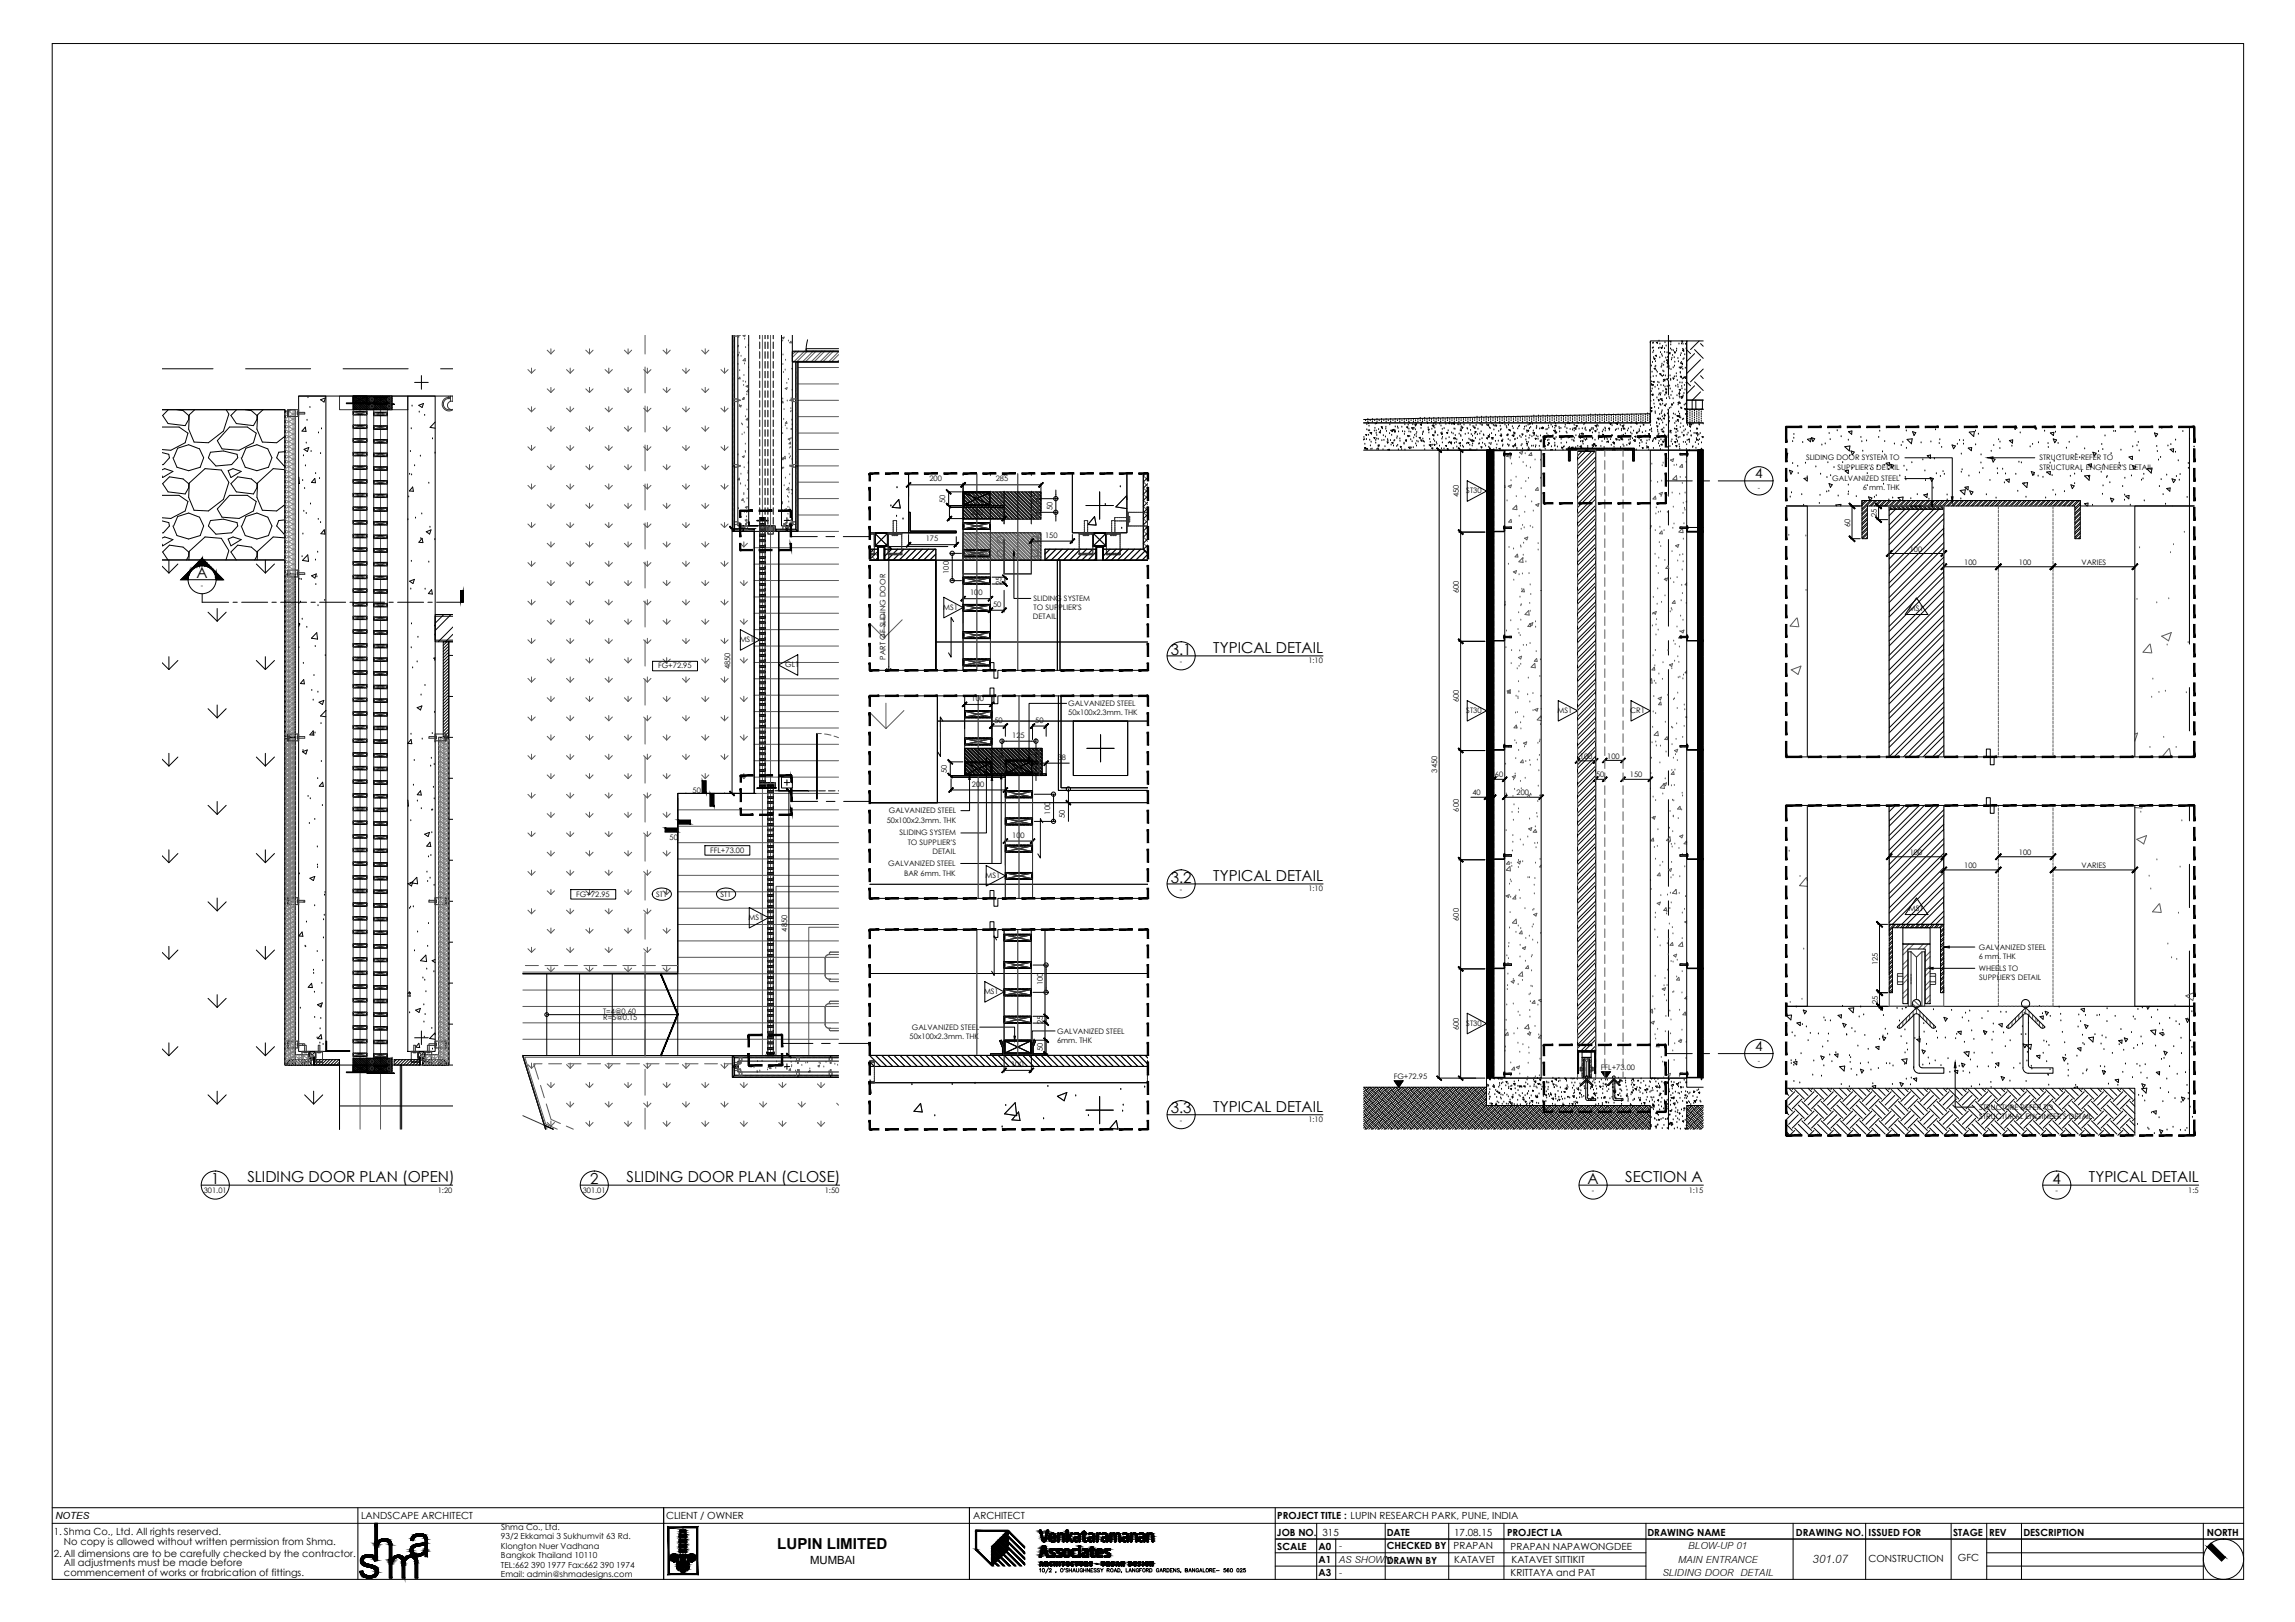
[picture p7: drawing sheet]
<svg xmlns="http://www.w3.org/2000/svg" width="841mm" height="594mm" viewBox="0 0 841 594" stroke-linecap="round" stroke-linejoin="round" font-family="sans-serif">
<defs><g id="words">
<text font-size="6.4" x="664.3" y="572.5">301.07</text>
<g font-size="5.5">
<text x="72" y="211.9">A</text>
<text x="429" y="239.8">3.1</text>
<text x="444.6" y="239">TYPICAL DETAIL</text>
<text x="429" y="323.2">3.2</text>
<text x="444.6" y="322.5">TYPICAL DETAIL</text>
<text x="429" y="407.8">3.3</text>
<text x="444.6" y="407.1">TYPICAL DETAIL</text>
<text x="77.4" y="433.6">1</text>
<text x="90.7" y="432.8">SLIDING DOOR PLAN (OPEN)</text>
<text x="216.2" y="433.6">2</text>
<text x="229.6" y="432.8">SLIDING DOOR PLAN (CLOSE)</text>
<text x="581.8" y="433.6">A</text>
<text x="595.6" y="432.8">SECTION A</text>
<text x="752.2" y="433.6">4</text>
<text x="765.5" y="432.8">TYPICAL DETAIL</text>
<text x="20.3" y="556.2">NOTES</text>
<text x="284.8" y="567.3">LUPIN LIMITED</text>
<text x="490.6" y="567.5">-</text>
<text x="618.7" y="567.4">BLOW-UP 01</text>
<text x="490.6" y="572.3">AS SHOWN</text>
<text x="614.9" y="572.4">MAIN ENTRANCE</text>
<text x="490.6" y="577.1">-</text>
<text x="609.3" y="577.3">SLIDING DOOR DETAIL</text>
</g>
<g font-size="5">
<text x="643.2" y="175.2">4</text>
<text x="643.2" y="385">4</text>
</g>
<text font-size="4.1" x="296.9" y="573">MUMBAI</text>
<g font-size="3.6">
<text x="132.3" y="556.2">LANDSCAPE ARCHITECT</text>
<text x="244.1" y="556.2">CLIENT / OWNER</text>
<text x="356.6" y="556.2">ARCHITECT</text>
<text x="468" y="556.4">PROJECT TITLE : LUPIN RESEARCH PARK, PUNE, INDIA</text>
<text x="19.7" y="562.3">1. Shma Co., Ltd. All rights reserved.</text>
<text x="468" y="562.6">JOB NO.</text>
<text x="484.6" y="562.5">315</text>
<text x="508.2" y="562.6">DATE</text>
<text x="532.9" y="562.5">17.08.15</text>
<text x="552.3" y="562.6">PROJECT LA</text>
<text x="603.7" y="562.6">DRAWING NAME</text>
<text x="658.1" y="562.6">DRAWING NO.</text>
<text x="684.8" y="562.6">ISSUED FOR</text>
<text x="715.8" y="562.6">STAGE</text>
<text x="728.9" y="562.6">REV</text>
<text x="741.5" y="562.6">DESCRIPTION</text>
<text x="808.7" y="562.6">NORTH</text>
<text x="23.5" y="566">No copy is allowed without written permission from Shma.</text>
<text x="468.1" y="567.6">SCALE</text>
<text x="483.2" y="567.7">A0</text>
<text x="508.3" y="567.5">CHECKED BY</text>
<text x="532.7" y="567.4">PRAPAN</text>
<text x="553.6" y="567.5">PRAPAN NAPAWONGDEE</text>
<text x="19.7" y="570.1">2. All dimensions are to be carefully checked by the contractor.</text>
<text x="23.5" y="573.7">All adjustments must be made before</text>
<text x="483.2" y="572.5">A1</text>
<text x="508.2" y="572.7">DRAWN BY</text>
<text x="532.9" y="572.4">KATAVET</text>
<text x="553.9" y="572.4">KATAVET SITTIKIT</text>
<text x="684.7" y="572.1">CONSTRUCTION</text>
<text x="717.5" y="571.9">GFC</text>
<text x="23.5" y="577.1">commencement of works or frabrication of fittings.</text>
<text x="483.2" y="577.4">A3</text>
<text x="553.6" y="577.3">KRITTAYA and PAT</text>
</g>
<g font-size="3">
<text x="183.6" y="563.8">93/2 Ekkamai 3 Sukhumvit 63 Rd.</text>
<text x="183.6" y="560.4">Shma Co., Ltd.</text>
<text x="183.6" y="567.3">Klongton Nuer Vadhana</text>
<text x="183.6" y="570.7">Bangkok Thailand 10110</text>
<text x="183.6" y="574.4">TEL:662 390 1977 Fax:662 390 1974</text>
<text x="183.6" y="577.7">Email: admin@shmadesigns.com</text>
</g>
<g font-size="2.8">
<text x="661.8" y="168.6">SLIDING DOOR SYSTEM TO</text>
<text x="673.4" y="172">SUPPLIER'S DETAIL</text>
<text x="747.4" y="168.6">STRUCTURE REFER TO</text>
<text x="747.4" y="172">STRUCTURAL ENGINEER'S DETAIL</text>
<text x="340.6" y="176.3">200</text>
<text x="364.9" y="176.3">285</text>
<text x="671.4" y="176.3">GALVANIZED STEEL</text>
<text x="682.6" y="179.6">6 mm. THK</text>
<text x="346.4" y="184.2" transform="rotate(-90 346.4 184.2)">50</text>
<text x="534.6" y="182.2" transform="rotate(-90 534.6 182.2)">450</text>
<text x="537.3" y="180.7">ST30</text>
<text x="355.6" y="188.7">200</text>
<text x="385.7" y="186.7" transform="rotate(-90 385.7 186.7)">50</text>
<text x="687.7" y="189.3" transform="rotate(-90 687.7 189.3)">25</text>
<text x="383" y="197">150</text>
<text x="678" y="192.9" transform="rotate(-90 678 192.9)">60</text>
<text x="339.3" y="198.3">175</text>
<text x="699.9" y="202.1">100</text>
<text x="719.8" y="206.9">100</text>
<text x="739.9" y="206.9">100</text>
<text x="762.8" y="206.9">VARIES</text>
<text x="73.6" y="215.2">-</text>
<text x="347.7" y="210.1" transform="rotate(-90 347.7 210.1)">100</text>
<text x="367" y="214.2" transform="rotate(-90 367 214.2)">25</text>
<text x="355.5" y="218">100</text>
<text x="378.8" y="220.1">SLIDING SYSTEM</text>
<text x="534.6" y="217.2" transform="rotate(-90 534.6 217.2)">600</text>
<text x="345.6" y="223.3">MS1</text>
<text x="363.9" y="222.3">50</text>
<text x="378.5" y="226.8">DETAIL</text>
<text x="378.8" y="223.5">TO SUPPLIER'S</text>
<text x="699.6" y="223.9">MS1</text>
<text x="271.1" y="235.1">MS1</text>
<text x="241.2" y="244.8">FG+72.95</text>
<text x="267.6" y="245.2" transform="rotate(-90 267.6 245.2)">4850</text>
<text x="287.7" y="244.4">GL1</text>
<text x="324.4" y="241.6" transform="rotate(-90 324.4 241.6)">PART OF SLIDING DOOR</text>
<text x="432.4" y="243.1">-</text>
<text x="479.5" y="243">1:10</text>
<text x="356" y="256.7">100</text>
<text x="534.6" y="257.2" transform="rotate(-90 534.6 257.2)">600</text>
<text x="391.5" y="258.6">GALVANIZED STEEL</text>
<text x="391.5" y="262">50x100x2.3mm. THK</text>
<text x="537.3" y="261.1">ST30</text>
<text x="570.7" y="261.1">MS1</text>
<text x="597.4" y="261.1">CR1</text>
<text x="364.4" y="264.7">50</text>
<text x="379.3" y="264.7">50</text>
<text x="371" y="270.2">125</text>
<text x="387.6" y="278.3">38</text>
<text x="579" y="278">100</text>
<text x="589" y="277.9">100</text>
<text x="347" y="283.1" transform="rotate(-90 347 283.1)">50</text>
<text x="526.7" y="283" transform="rotate(-90 526.7 283)">3450</text>
<text x="547.8" y="284.8">60</text>
<text x="584.9" y="284.8">50</text>
<text x="597.3" y="284.8">150</text>
<text x="253.8" y="290.6">50</text>
<text x="356.2" y="288.1">200</text>
<text x="539.6" y="291.3">40</text>
<text x="555.8" y="291.3">200</text>
<text x="325.7" y="297.9">GALVANIZED STEEL</text>
<text x="384.9" y="298.4" transform="rotate(-90 384.9 298.4)">100</text>
<text x="390.3" y="299.7" transform="rotate(-90 390.3 299.7)">50</text>
<text x="534.6" y="297.3" transform="rotate(-90 534.6 297.3)">600</text>
<text x="325" y="301.3">50x100x2.3mm. THK</text>
<text x="329.6" y="306">SLIDING SYSTEM</text>
<text x="245.4" y="307.6">50</text>
<text x="332.7" y="309.4">TO SUPPLIER'S</text>
<text x="371" y="306.8">100</text>
<text x="260.3" y="312.4">FFL+73.00</text>
<text x="325.5" y="317.3">GALVANIZED STEEL</text>
<text x="341.7" y="312.7">DETAIL</text>
<text x="699.9" y="313.1">100</text>
<text x="719.8" y="318">100</text>
<text x="739.9" y="313.1">100</text>
<text x="762.8" y="318">VARIES</text>
<text x="331.3" y="320.7">BAR 6mm. THK</text>
<text x="361.1" y="321.5">MS1</text>
<text x="211.2" y="328.5">FG+72.95</text>
<text x="240.5" y="328.5">ST1</text>
<text x="264" y="328.5">ST1</text>
<text x="432.4" y="326.6">-</text>
<text x="479.5" y="326.5">1:10</text>
<text x="699.6" y="333.8">MS1</text>
<text x="274.3" y="336.9">MS1</text>
<text x="288.4" y="341.2" transform="rotate(-90 288.4 341.2)">4850</text>
<text x="534.6" y="337.3" transform="rotate(-90 534.6 337.3)">600</text>
<text x="725.2" y="347.8">GALVANIZED STEEL</text>
<text x="688.1" y="353.6" transform="rotate(-90 688.1 353.6)">125</text>
<text x="725.1" y="351.2">6 mm. THK</text>
<text x="725.2" y="355.6">WHEELS TO</text>
<text x="725.3" y="359">SUPPLIER'S DETAIL</text>
<text x="360.6" y="364.1">MS1</text>
<text x="382.1" y="360.9" transform="rotate(-90 382.1 360.9)">100</text>
<text x="221" y="371.3">T=4@0.60</text>
<text x="688.1" y="367.6" transform="rotate(-90 688.1 367.6)">25</text>
<text x="221" y="373.7">R=5@0.15</text>
<text x="334.1" y="377.2">GALVANIZED STEEL</text>
<text x="382.1" y="375" transform="rotate(-90 382.1 375)">25</text>
<text x="534.6" y="377.3" transform="rotate(-90 534.6 377.3)">600</text>
<text x="537.3" y="375.7">ST30</text>
<text x="333.3" y="380.6">50x100x2.3mm. THK</text>
<text x="387.3" y="382">6mm. THK</text>
<text x="387.4" y="378.6">GALVANIZED STEEL</text>
<text x="382.1" y="385" transform="rotate(-90 382.1 385)">50</text>
<text x="370.5" y="390.8">100</text>
<text x="510.8" y="395.2">FG+72.95</text>
<text x="586.7" y="391.9">FFL+73.00</text>
<text x="725.3" y="406.6">STRUCTURE REFER TO</text>
<text x="432.4" y="411.2">-</text>
<text x="479.5" y="411.1">1:10</text>
<text x="725.3" y="410">STRUCTURAL ENGINEER'S DETAIL</text>
<text x="74.7" y="437">301.01</text>
<text x="160.4" y="436.9">1:20</text>
<text x="213.5" y="437">301.01</text>
<text x="302.3" y="436.9">1:50</text>
<text x="583.4" y="437">-</text>
<text x="618.8" y="436.9">1:15</text>
<text x="753.3" y="437">-</text>
<text x="801.9" y="436.9">1:5</text>
</g>
<g font-size="2.5">
<text x="644.1" y="179.5">-</text>
<text x="644.1" y="389.3">-</text>
</g>
</g></defs>
<!-- layer: LA-PA-Hatch -->
<g fill="none" stroke="#000" stroke-width=".37">
<path d="M59.4 207.4l2.5 2.5M61.9 205.2v4.7M65.2 206.6l-3.3 3.3M93.9 206.6l3.3 3.3M97.2 205.2v4.7M100.6 206.6l-3.4 3.3M76.2 224.2l3.4 3.3M79.6 222.9v4.6M82.9 224.2l-3.3 3.3M59.4 242.7l2.5 2.5M61.9 240.5v4.7M65.2 241.9l-3.3 3.3"/>
<path d="M76.2 259.6l3.4 3.3M79.6 258.2v4.7M82.9 259.6l-3.3 3.3M93.9 241.9l3.3 3.3M97.2 240.5v4.7M100.6 241.9l-3.4 3.3M59.4 278.1l2.5 2.5M61.9 275.9v4.7M65.2 277.3l-3.3 3.3M93.9 277.3l3.3 3.3M97.2 275.9v4.7M100.6 277.3l-3.4 3.3"/>
<path d="M76.2 295l3.4 3.3M79.6 293.6v4.7M82.9 295l-3.3 3.3M59.4 313.4l2.5 2.6M61.9 311.3v4.7M65.2 312.6l-3.3 3.4M93.9 312.6l3.3 3.4M97.2 311.3v4.7M100.6 312.6l-3.4 3.4M76.2 330.3l3.4 3.3M79.6 328.9v4.7M82.9 330.3l-3.3 3.3"/>
<path d="M59.4 348.8l2.5 2.5M61.9 346.6v4.7M65.2 348l-3.3 3.3M93.9 348l3.3 3.3M97.2 346.6v4.7M100.6 348l-3.4 3.3M76.2 365.7l3.4 3.3M79.6 364.3v4.7M82.9 365.7l-3.3 3.3M59.4 384.2l2.5 2.5M61.9 382v4.7M65.2 383.4l-3.3 3.3"/>
<path d="M79.6 399.7v4.7M93.9 383.4l3.3 3.3M97.2 382v4.7M100.6 383.4l-3.4 3.3M114.9 399.7v4.7M76.2 401l3.4 3.4M82.9 401l-3.3 3.4M111.6 401l3.3 3.4M118.3 401l-3.4 3.4"/>
</g>
<!-- layer: LA-PA-Outline -->
<path d="M59.4 150.1h45v55h-45h45v185h20v23.5M318.8 205.2h24.1v40.3M343.5 254.9v39.1h-24.7M499.7 398.2h44.8" fill="none" stroke="#000" stroke-width=".37"/>
<!-- layer: LA-Hard-Hatch -->
<g fill="none" stroke="#000" stroke-width=".37">
<path d="M604.8 125.5h.1M604.8 125.5v.1M604.9 138.3h.1M605.2 134.1h.1M605.2 139.9h.1M605.4 136.3h.1M605.5 127.5h.1M605.6 132.7h.1M605.7 125.8h.1M605.7 129.2h.1M605.7 139.8l.5-.1-.1 .4zM605.8 138h.1"/>
<path d="M605.9 127.4h.1M605.9 125.6h.1M606 128.6h.1M606 131h.1M606.1 131.2l.4 .1-.2 .3zM606.2 135l.4-.1v.4zM606.4 131.6h.1M606.5 134.4h.1M606.6 130.2l.4-.1v.4zM606.6 132.4h.1M606.8 134.1h.1M606.9 137.8h.1"/>
<path d="M607 135.8h.1M607 125.4l.4-.1v.5zM607.3 136.3h.1M607.8 127.6h.1M607.9 125h.1M608.2 131h.1M608.2 136.8l.4 .1-.2 .4zM608.3 127.5h.1M608.3 126h.1M608.5 129.1h.1M608.8 134.5h.1M608.8 127.2l.4 .1-.3 .4z"/>
<path d="M608.8 137.6h.1M609 134.1h.1M609 129.9h.1M609 133.4h.1M609.1 130.5h.1M609.2 137.9h.1M609.3 126.9h.1M609.4 135.9h.1M609.6 139.8h.1M609.6 137.6h.1M609.6 133.8h.1M609.7 136.2h.1"/>
<path d="M609.9 132.6h.1M610 127.7h.1M610 129.1h.1M610.1 139.5l.1-.6-.6 .1 .5 .5M610.2 125.5h.1M610.3 137.7h.1M610.4 131.1h.1M610.6 126.7h.1M610.7 131.9l.5 .5M610.7 138.8h.5l-.1 .4zM610.9 129.2h.1M610.9 132.8l.4 .2-.2 .3z"/>
<path d="M611 134.6h.1M611.1 130.9h.1M611.2 134.1l.4-.1-.1 .4zM611.3 131.8l-.6 .1M611.3 131.8l-.1 .6M611.4 138h.1M611.6 129.3l.4-.1v.4zM611.7 135.1h.1M611.9 124.9l.4 .4M612 137.7h.1M612.2 127.8h.1M612.2 139.3h.1"/>
<path d="M612.2 138.9h.1M612.3 126.3h.1M612.4 135.4h.1M612.4 124.9l-.1 .4M612.5 131.8h.1M612.6 128.3h.1M612.7 131.2h.1M612.9 130.2h.1M613.1 138.4l.4 .1-.3 .4zM613.2 134.7h.1M613.2 128.5h.1M613.5 131h.1"/>
<path d="M613.6 138h.1M613.6 128.8l.4 .2-.2 .3zM613.6 134.1h.1M613.7 132.7h.1M614.3 138h.1M614.3 136.9h.1M614.4 128.6h.1M614.4 127.9h.1M614.6 139.4h.1M614.9 131.3h.1M615.1 132.5h.1M615.3 126h.1"/>
<path d="M615.4 134.8h.1M615.7 136.4h.1M615.7 134.4l.5 .2-.3 .3zM615.8 136.7h.1M615.8 137.9l.4-.1v.4zM615.8 138.1h.1M615.8 130.2h.1M615.9 133.1h.1M616.1 129.5h.1M616.2 132.7h.1M616.2 126h.1M616.2 133.1l.4-.1v.5z"/>
<path d="M616.3 124.9l.4 .1-.2 .3zM616.4 134.4h.1M616.5 138.8h.1M616.6 128.3h.4v.4zM616.6 128h.1M616.7 135.2h.1M616.8 126.1h.1M616.8 131.7h.1M616.9 138.6h.1M617 128.1h.1M617.1 131.4h.1M617.1 138.1l.7-.1-.1 .6-.6-.5"/>
<path d="M617.4 129.9h.1M617.6 134.9h.1M617.7 126.1h.1M617.9 127.8h.1M618 138.2h.1M618.1 133.8h.1M618.1 139.9l1.4 1.4M618.1 128.1l1.4 1.4M618.3 124.9l-.2 .1M621 139.9l3.2 3.1M621 128l3.2 3.3M621 129.5l-2.9 2.9"/>
<path d="M622.7 124.9l-3.2 3.1M623.2 137.6l1 1M623.2 125.8l1 1M623.2 131.7l-5.1 5.1M624.2 135.2l-4.7 4.7M59.4 156.4h6.2l3.3 2.3-1 3.5-5.3 2.7-3.2-.2M61.7 150.1l-2.1 2.1 2 2.9 6.3 .8 1.2-2.2v-1.5l-2-1.8-2.2-.3M71.4 150.1l-2 1.8-.3 5.3 2 4.7 5.3 .3 5.5-4.3 2-6.2-1-1.6M84.1 156.4h6.5l3.3 2.3-1 3.5-5.3 2.7-6.2-.5-1.8-3zM86.7 150.1l-2.1 2.1 2 2.9 6.3 .8 1.2-2.2v-1.5l-2-1.8-2.2-.3M96.4 150.1l-2 1.8-.3 5.3 2 4.7 5.3 .3 3-2.4M111.9 156.4l.2 1.6-1.4-.1z"/>
<path d="M112.5 154h.1M112.9 145.7h.1M113.6 149.3h.1M116.7 158.6h.1M117.5 146.4l1.8-.7-.6 1.6zM117.8 157.1h.1M129.4 145.1l5 5M129.4 145.7l4.3 4.4M129.4 146.4l3.7 3.7M129.4 147.1l3 3M129.4 147.7l2.3 2.4M129.4 148.4l1.7 1.7"/>
<path d="M129.4 149.1l1 1M129.4 149.7l.4 .4M129.4 145.5l4.6 4.6M129.4 146.2l3.9 3.9M129.4 146.8l3.3 3.3M129.4 147.5l2.6 2.6M129.4 148.2l1.9 1.9M129.4 148.8l1.3 1.3M129.4 149.5l.6 .6M129.6 145.2l4.7 2.2M129.7 145.1l5 5M130.1 145.1l5 5"/>
<path d="M130.3 145.1l5 5M130.7 145.1l5 5M131 145.1l5 5M131.4 145.1l5 5M131.7 145.1l5 5M132.1 145.1l5 5M132.3 145.1l5 5M132.7 145.1l5.1 5M133 145.1l5 5M133.4 145.1l5 5M133.6 145.1l5 5M134.1 145.1l5 5"/>
<path d="M134.3 145.2l-4.7 2.2M134.3 145.1l5 5M134.7 145.1l5 5M135 145.1l5 5M135.4 145.1l5 5M135.6 145.1l5 5M136.1 145.1l5 5M136.3 145.1l5 5M136.7 145.1l5 5M136.9 145.1l5 5M137.1 145.5l4.7 2.2M137.4 145.1l5 5"/>
<path d="M137.6 145.1l5 5M138 145.1l5 5M138.3 145.1l5 5M138.7 145.1l5 5M138.9 145.1l4.8 4.7M139.4 145.1l4.3 4.3M139.6 145.1l4.1 4.1M140 145.1l3.7 3.6M140.3 145.1l3.4 3.4M140.7 145.1l3 3M140.9 145.1l2.8 2.8M141.4 145.1l2.3 2.3"/>
<path d="M141.6 145.1l2.1 2.1M141.8 145.5l-4.7 2.2M142 145.1l1.7 1.7M142.2 145.1l1.5 1.4M142.7 145.1l1 1M142.9 145.1l.8 .8M143.3 145.1l.4 .3M143.6 145.1l.1 .1M150.7 157h.1M151 148.7h.1M153.5 148.4l1.7-.6-.5 1.5zM153.6 150.9h.1"/>
<path d="M155.6 152.1h.1M159.5 154.6l-1.9 1.9 1.9 .3M500.4 154.1h.1M500.4 159.2l.4-.1v.4zM500.9 157.4h.1M500.9 155.5h.1M501.3 154.5h.1M501.3 153.7h.1M501.4 157.8h.1M501.4 154.9l.1 .2 .2-.2M501.5 159.4h.1M501.7 156.1h.1"/>
<path d="M501.9 157.8h.1M502.1 158.5l.6-.1-.1 .6zM502.1 154.1h.1M502.9 154.5h.1M502.9 153.7h.1M503.6 157.8h.1M503.8 154.1h.1M503.9 156.9h.1M504 155.3h.1M504.3 157.8h.1M504.3 158.7h.1M504.4 155.2h.1"/>
<path d="M504.5 159.5h.1M504.6 154.5h.1M504.6 153.7h.1M505.2 157.3h.1M505.4 154.1h.1M505.4 158.3l.4-.1v.4zM505.9 157.9h.1M506.2 156.2l.4 .2-.3 .3zM506.3 154.5h.1M506.3 153.7h.1M506.6 157h.1M506.9 159.6h.1"/>
<path d="M507.1 154.1h.1M507.8 157.2h.1M507.9 156.5h.1M508 154.5h.1M508 153.7h.1M508.1 158h.1M508.8 154.1h.1M509.2 158.8h.1M509.3 155.6h.1M509.6 154.5h.1M509.6 153.7h.1M509.7 157.6l.6-.1-.1 .6z"/>
<path d="M510 159.5h.1M510.3 158.1h.1M510.5 154.1h.1M510.5 157.3h.4l-.1 .4zM511 157.8l.4 .2-.2 .3zM511.3 157.8h.1M511.3 154.5h.1M511.3 153.7h.1M511.3 156.4h.1M512 160h.1M512.1 154.1h.1M512.1 156.4h.1"/>
<path d="M512.3 156.9h.1M512.5 158.2h.1M513 154.5h.1M513 153.7h.1M513.7 156.4h.1M513.8 154.1h.1M514 158.1h.1M514.6 154.5h.1M514.6 153.7h.1M514.6 159.1h.1M514.8 158.2h.1M514.8 155.6h.1"/>
<path d="M515.5 154.1h.1M515.5 156.4l.4-.1-.1 .4zM515.8 159.5l.5 .1-.3 .4zM516 155.7h.1M516.3 154.5h.1M516.3 153.7h.1M516.3 157.2h.1M516.3 158.2h.1M516.5 154.9h.1M516.6 159.9h.1M517 158.3h.1M517.1 154.1h.1"/>
<path d="M517.3 156.7l.6-.1-.1 .7zM517.7 155.6h.1M517.9 154.5h.1M517.9 153.7h.1M518.2 156.9h.1M518.4 159.5h.1M518.5 155.5l.4 .1-.2 .4zM518.7 157.4h.1M518.7 155h.1M518.8 154.1h.1M519 159h.1M519 160h.1"/>
<path d="M519.1 155.5h.1M519.2 158.4h.1M519.6 154.5h.1M519.6 153.7h.1M520.4 154.1h.1M520.4 153.2h.1M520.5 155.5l.4-.1v.4zM520.7 155h.1M520.7 156.9h.1M521 155.1h.1M521.3 159.2h.1M521.3 154.5h.1"/>
<path d="M521.3 153.7h.1M521.4 158.5h.1M521.6 158.2h.1M522.1 154.1h.1M522.1 153.2h.1M522.9 154.5h.1M522.9 153.7h.1M523.2 155.1h.1M523.4 156.7h.1M523.4 157.1l.3 .2-.2 .3zM523.6 158.6h.1M523.8 154.1h.1"/>
<path d="M523.8 153.2h.1M524.6 154.5h.1M524.6 153.7h.1M524.7 157.2h.1M525 159.5h.1M525.1 159.3h.4l-.1 .4zM525.1 155.9h.1M525.4 155.2h.1M525.4 156.3l.1-.6-.7 .1 .6 .6M525.4 154.1h.1M525.4 153.2h.1M525.8 156.8h.1"/>
<path d="M525.9 154.9h.1M525.9 158.7h.1M525.9 158.1h.1M526 158.5h.1M526.2 155.6h.1M526.3 154.5h.1M526.3 153.7h.1M526.9 159.5h.1M527.1 154.1h.1M527.1 153.2h.1M527.6 155.3h.1M527.9 154.5h.1"/>
<path d="M527.9 153.7h.1M528.1 158.7h.1M528.1 156h.1M528.2 158.7l.4 .2-.2 .3zM528.4 158.6h.1M528.5 157.3h.1M528.8 154.1h.1M528.8 153.2h.1M529.2 157h.1M529.6 154.5h.1M529.6 153.7h.1M529.8 155.4h.1"/>
<path d="M530.1 158.4h.4v.3zM530.3 158.8h.1M530.4 154.1h.1M530.4 153.2h.1M530.7 157.8h.1M530.9 154.9l.2 .3 .1-.3M531.3 154.5h.1M531.3 153.7h.1M532 158.6h.1M532 155.5h.1M532.1 155h.1M532.1 154.1h.1"/>
<path d="M532.1 153.2h.1M532.5 158.9h.1M532.8 155.3h.1M532.8 157.1h.1M532.9 154.5h.1M532.9 153.7h.1M533 154.9h-.6M533.1 154.9l-.1 .6-.5-.5M533.2 157.2h.1M533.3 159.5h.1M533.8 154.1h.1M533.8 153.2h.1"/>
<path d="M534.2 155.6h.1M534.6 155.6h.1M534.6 154.5h.1M534.6 153.7h.1M534.7 159h.1M535.1 157.5l.4-.1v.4zM535.2 155.4h.1M535.3 159.5h.1M535.3 159.9h.1M535.4 157.1h.1M535.4 154.1h.1M535.4 153.2h.1"/>
<path d="M535.5 156.3h.1M535.7 156.4l.4 .1-.2 .3zM536.3 154.5h.1M536.3 153.7h.1M536.5 155.6h.1M537 159.1h.1M537.1 154.1h.1M537.1 153.2h.1M537.6 157h.1M537.8 157.2h.1M537.9 154.5h.1M537.9 153.7h.1"/>
<path d="M538.1 158.8h.1M538.7 155.7h.1M538.8 154.1h.1M538.8 153.2h.1M538.9 157.6h.1M539.2 159.2h.1M539.6 159.8h.1M539.6 154.5h.1M539.6 153.7h.1M539.8 156.2h.1M540.1 156.4h.1M540.1 156.6l.5-.1-.1 .4z"/>
<path d="M540.4 158.9h.1M540.4 154.1h.1M540.4 153.2h.1M540.6 158l.3 .1-.2 .4zM540.9 155.8h.1M541.3 154.5h.1M541.3 153.7h.1M541.3 152.8h.1M541.4 159.2h.1M541.6 157.2h.1M542.1 154.1h.1M542.1 153.2h.1"/>
<path d="M542.3 158.9h.1M542.4 155.4h.1M542.8 158.1h.1M542.9 154.5h.1M542.9 153.7h.1M542.9 152.8h.1M543.1 155.6h.1M543.1 155.9h.1M543.6 159.3h.1M543.8 159.5h.1M543.8 154.1h.1M543.8 153.2h.1"/>
<path d="M544.6 154.5h.1M544.6 153.7h.1M544.6 152.8h.1M544.8 155.7h.1M545.1 155.6h.4v.4zM545.4 155.9h.1M545.4 159.9h.1M545.4 159.6l.4 .2-.3 .3zM545.5 154.1h.1M545.5 153.2h.1M545.8 159.4h.1M545.8 156.7h.1"/>
<path d="M546.1 157h.1M546.3 154.5h.1M546.3 153.7h.1M546.3 152.8h.1M546.6 158.8h.1M546.7 155.3h.1M547.1 154.1h.1M547.1 153.2h.1M547.2 155.8h.1M547.5 157.5h.1M547.6 156h.1M548 154.5h.1"/>
<path d="M548 153.7h.1M548 152.8h.1M548 159.5h.1M548.1 155.6l.4 .2-.2 .3zM548.8 154.1h.1M548.8 153.2h.1M549.2 158h.1M549.5 155h.1M549.6 154.5h.1M549.6 153.7h.1M549.6 152.8h.1M549.7 159.5l.5-.1-.1 .4z"/>
<path d="M549.8 156.1h.1M549.9 157.6h.1M550.1 159.2h.1M550.1 157.3h.1M550.3 159.5h.1M550.3 154.9h.2M550.5 154.1h.1M550.5 153.2h.1M551.3 154.5h.1M551.3 153.7h.1M551.3 152.8h.1M551.5 155.6h.1"/>
<path d="M552 156.2h.1M552.1 154.1h.1M552.1 153.2h.1M552.2 156.7h.1M552.2 159.5h.1M552.5 159.6h.1M552.5 159.3h.1M552.7 159.3h.1M552.8 155.7h.1M552.9 157.3l.4 .1-.2 .3zM553 154.5h.1M553 153.7h.1"/>
<path d="M553 152.8h.1M553.6 157.9h.1M553.8 154.1h.1M553.8 153.2h.1M554.1 159.4l.7-.1-.1 .6zM554.2 156.3h.1M554.5 157h.1M554.6 154.5h.1M554.6 153.7h.1M554.6 152.8h.1M554.7 159.7h.1M554.7 158.6l.5-.1-.1 .4z"/>
<path d="M554.8 158.5h.1M555.5 154.1h.1M555.5 153.2h.1M556.2 157.1h.1M556.3 154.5h.1M556.3 153.7h.1M556.3 152.8h.1M556.5 156.4h.1M556.9 156.1h.1M556.9 159.8h.1M557.1 154.1h.1M557.1 153.2h.1"/>
<path d="M557.7 158.9l.4 .1-.2 .4zM558 154.5h.1M558 153.7h.1M558 152.8h.1M558.5 157.3h.1M558.7 156.4h.1M558.8 154.1h.1M558.8 153.2h.1M559.1 159.9h.1M559.3 156.2h.1M559.5 157.8h.1M559.6 158.4h.1"/>
<path d="M559.6 154.5h.1M559.6 153.7h.1M559.6 152.8h.1M559.8 157.6h.4v.4zM560 155.7h.1M560.4 154.9l.4 .2-.2 .3zM560.5 154.1h.1M560.5 153.2h.1M560.5 157h.1M560.6 159.6h.1M560.9 156.5h.1M561.3 154.5h.1"/>
<path d="M561.3 153.7h.1M561.3 152.8h.1M561.4 160h.1M561.6 155.4h.1M561.7 158.5l.7-.1-.1 .6M561.8 158.5l.5 .5M561.9 157.9h.1M562.1 159.6h.1M562.1 154.1h.1M562.1 153.2h.1M562.1 152.4h.1M562.9 154.5h.1"/>
<path d="M562.9 153.7h.1M562.9 152.8h.1M563 159.7h.1M563 157h.1M563.1 156.6h.1M563.1 156.2h.1M563.8 154.1h.1M563.8 153.2h.1M563.8 152.4h.1M564.2 157.1h.1M564.5 159.7h.1M564.6 154.5h.1"/>
<path d="M564.6 153.7h.1M564.6 152.8h.1M564.8 156.7h.4v.3zM565.3 156.5l.4 .2-.3 .3zM565.3 156.7h.1M565.4 154.1h.1M565.4 153.2h.1M565.4 152.4h.1M566.3 154.5h.1M566.3 153.7h.1M566.3 152.8h.1M566.5 157.4h.1"/>
<path d="M566.8 158.9h.1M567 157.3h.1M567.1 154.1h.1M567.1 153.2h.1M567.1 152.4h.1M567.3 159.6h.1M567.4 156h.1M567.6 156.8h.1M567.9 154.5h.1M567.9 153.7h.1M567.9 152.8h.1M568.4 155.7h.1"/>
<path d="M568.8 154.1h.1M568.8 153.2h.1M568.8 152.4h.1M568.9 156.4h.1M569.1 159.6h.1M569.6 154.5h.1M569.6 153.7h.1M569.6 152.8h.1M569.8 156.8h.1M569.8 155.8l.4-.1v.4zM569.9 158.1l.1-.5h-.7l.6 .6M569.9 158.8h.1"/>
<path d="M570.1 155.2h.1M570.1 158.1l.4 .2-.2 .3zM570.4 154.1h.1M570.4 153.2h.1M570.4 152.4h.1M571.3 154.5h.1M571.3 153.7h.1M571.3 152.8h.1M571.3 156.5h.1M571.4 157h.1M571.5 158.2h.1M572 156.9h.1"/>
<path d="M572.1 154.1h.1M572.1 153.2h.1M572.1 152.4h.1M572.9 154.5h.1M572.9 153.7h.1M572.9 152.8h.1M573.5 156.5h.1M573.6 155.7h.1M573.8 154.1h.1M573.8 153.2h.1M573.8 152.4h.1M574 158.3h.1"/>
<path d="M574.2 159.9h.1M574.2 157h.1M574.2 158.7h.1M574.4 155.1h.1M574.4 159.7l.4-.1v.4zM574.6 154.5h.1M574.6 153.7h.1M574.6 152.8h.1M574.8 154.9l.4 .3v-.3M574.9 159.8l.5 .1-.3 .4zM575.4 157.3h.1M575.4 154.1h.1"/>
<path d="M575.4 153.2h.1M575.4 152.4h.1M576.2 157.5h.1M576.3 154.5h.1M576.3 153.7h.1M576.3 152.8h.1M576.5 157.1h.1M576.9 157.8h.1M576.9 155.7h.1M576.9 156.7h.7l-.1 .6M577 156.7l.5 .6M577.1 154.1h.1"/>
<path d="M577.1 153.2h.1M577.1 152.4h.1M577.5 159.6h.1M577.6 155.8l.4 .1-.2 .4zM577.9 154.5h.1M577.9 153.7h.1M577.9 152.8h.1M578.3 155.1h.1M578.7 157.2h.1M578.8 154.1h.1M578.8 153.2h.1M578.8 152.4h.1"/>
<path d="M578.9 159.2h.1M579.4 158.7h.4v.4zM579.6 154.5h.1M579.6 153.7h.1M579.6 152.8h.1M579.8 157h.1M580.3 159.1h.1M580.4 155.6h.1M580.4 154.1h.1M580.4 153.2h.1M580.4 152.4h.1M580.7 155.1h.1"/>
<path d="M580.9 157.3h.1M580.9 156.8h.1M581.2 157.7h.1M581.3 154.5h.1M581.3 153.7h.1M581.3 152.8h.1M582.1 154.1h.1M582.1 153.2h.1M582.1 152.4h.1M582.5 157.4l.3 .2-.2 .3zM582.9 154.5h.1M582.9 153.7h.1"/>
<path d="M582.9 152.8h.1M582.9 152h.1M583.1 157.3h.1M583.4 156.9h.1M583.6 158.6h.1M583.8 154.1h.1M583.8 153.2h.1M583.8 152.4h.1M583.8 156.9h.1M583.8 157.3h.1M584.4 157.8l.4-.1v.4zM584.5 155.9l.7-.1-.1 .6z"/>
<path d="M584.6 154.5h.1M584.6 153.7h.1M584.6 152.8h.1M584.6 152h.1M585.3 157.4h.1M585.3 155.7h.1M585.5 154.1h.1M585.5 153.2h.1M585.5 152.4h.1M585.6 156.1h.1M586 158.7h.1M586 159.6h.1"/>
<path d="M586.3 154.5h.1M586.3 153.7h.1M586.3 152.8h.1M586.3 152h.1M587.1 154.1h.1M587.1 153.2h.1M587.1 152.4h.1M587.2 158.2h.1M587.3 159l.4 .2-.2 .3zM587.5 157.5h.1M588 154.5h.1M588 153.7h.1"/>
<path d="M588 152.8h.1M588 152h.1M588.1 156.8h.1M588.3 157.8h.1M588.3 157.1h.1M588.8 154.1h.1M588.8 153.2h.1M588.8 152.4h.1M589.4 156.9l.5-.1-.1 .4zM589.6 154.5h.1M589.6 153.7h.1M589.6 152.8h.1"/>
<path d="M589.6 152h.1M589.7 157.6h.1M590 155.1l.4 .1-.2 .3zM590.3 155.4h.1M590.5 154.1h.1M590.5 153.2h.1M590.5 152.4h.1M590.6 159.5h.1M590.8 155.9h.1M590.9 159.6h.1M591.3 154.5h.1M591.3 153.7h.1"/>
<path d="M591.3 152.8h.1M591.3 152h.1M592 157.7h.1M592.1 154.1h.1M592.1 153.2h.1M592.1 152.4h.1M592.1 155l.7-.1-.1 .6M592.2 155l.5 .5M592.3 157.3h.1M592.8 155.5h.1M593 154.5h.1M593 153.7h.1"/>
<path d="M593 152.8h.1M593 152h.1M593 157.2h.1M593.8 155.8h.1M593.8 154.1h.1M593.8 153.2h.1M593.8 152.4h.1M594.2 157.8h.1M594.2 157.3h.1M594.4 159.6h.1M594.4 155.9h.5l-.1 .4zM594.6 154.5h.1"/>
<path d="M594.6 153.7h.1M594.6 152.8h.1M594.6 152h.1M594.8 156.7l.4 .1-.2 .4zM594.9 159.4h.1M595.1 155.9h.1M595.4 157.3h.1M595.5 154.1h.1M595.5 153.2h.1M595.5 152.4h.1M595.6 158.9h.1M596.3 154.5h.1"/>
<path d="M596.3 153.7h.1M596.3 152.8h.1M596.3 152h.1M596.4 157.8h.1M596.7 157.1h.1M597.1 154.1h.1M597.1 153.2h.1M597.1 152.4h.1M597.6 158.6h.1M597.7 156.5h.1M597.7 155h.1M598 154.5h.1"/>
<path d="M598 153.7h.1M598 152.8h.1M598 152h.1M598 159h.1M598.6 157.9h.1M598.8 154.1h.1M598.8 153.2h.1M598.8 152.4h.1M599.1 159.8h.4l-.1 .3zM599.5 155.1l.4-.1v.3zM599.6 154.5h.1M599.6 153.7h.1"/>
<path d="M599.6 152.8h.1M599.6 152h.1M599.7 158.3l.3 .1-.2 .4zM600.3 158.2h.1M600.5 154.1h.1M600.5 153.2h.1M600.5 152.4h.1M600.7 157.4h.1M600.8 158h.1M601 159.9h.1M601.1 156.3h.1M601.3 154.5h.1"/>
<path d="M601.3 153.7h.1M601.3 152.8h.1M601.3 152h.1M601.9 158.5h.1M602 154.9h.1M602.1 154.1h.1M602.1 153.2h.1M602.1 152.4h.1M602.2 155.8h.1M602.4 155.8h.1M602.9 159.7h.1M603 160h.1"/>
<path d="M603 154.5h.1M603 153.7h.1M603 152.8h.1M603 152h.1M603.1 158.1h.1M603.8 154.1h.1M603.8 153.2h.1M603.8 152.4h.1M603.8 151.6h.1M604.1 158.9l.4-.1-.1 .4zM604.5 159.9l.4 .1-.3 .4zM604.5 157.6h.1"/>
<path d="M604.6 154.5h.1M604.6 153.7h.1M604.6 152.8h.1M604.6 152h.1M604.8 154v.3M604.8 155.9h.1M604.8 150.5h.1M604.9 154.8h.1M604.9 149.3h.4v.3zM604.9 147h.1M605 157.5h.1M605 150.4l.4 .1-.2 .3z"/>
<path d="M605.1 143.4h.1M605.2 141.1h.1M605.2 157.1h.1M605.2 140.8h.1M605.3 158.1h.1M605.3 144.6l.4-.1v.4zM605.5 142.5h.1M605.5 140.8l.5 .1-.3 .4zM605.7 144.6h.1M606 146.7h.1M606.1 148h.1M606.3 149.2h.1"/>
<path d="M606.5 141.8h.1M606.6 150.9h.1M606.6 151.4h.1M607.1 154.8h.1M607.1 155.1h.1M607.1 155.9l.5 .2-.2 .3zM607.2 145.7h.1M607.3 153.2l.6-.1v.6l-.5-.5M607.4 141.2h.1M607.4 157.6h.1M607.5 158.2h.1M607.5 140h.1"/>
<path d="M607.7 159.3h.1M607.7 146.4l.4 .1-.2 .3zM607.8 149.6h.1M607.9 142.6h.1M607.9 144.7h.1M607.9 158.9h.1M607.9 140.2h.1M608.1 144.2h.1M608.1 155.4h.1M608.2 151.8h.1M608.3 148.1h.1M608.4 148.3h.1"/>
<path d="M608.4 146.1l.6-.1v.6l-.5-.5M608.5 144.7h.1M608.5 153.5h.1M608.6 148.4h.1M608.6 144.1h.1M608.7 141.2h.1M608.8 151.5h.1M608.8 157.6h.1M609 150.9h.1M609 154h.1M609.1 150.4h.1M609.1 158l.4-.1v.4z"/>
<path d="M609.2 152.6h.1M609.2 157.4h.1M609.3 146.9h.1M609.3 154.9h.1M609.3 148h.1M609.4 143.3h.1M609.5 153.2l.4-.1v.4zM609.6 141.3h.1M609.7 158.3h.1M609.7 156.8h.1M609.9 152l.3 .1-.2 .3zM609.9 148.4l.4-.1v.4z"/>
<path d="M610 151.9h.1M610.1 159.4h.1M610.1 144.8h.1M610.2 141.8h.1M610.3 143.6l.4-.1v.5zM610.4 142.4l.4 .1-.2 .4zM610.5 144.3h.1M610.6 148.2h.1M610.6 155.8h.1M610.7 146h.1M611 141.6h.1M611 151.6h.1"/>
<path d="M611.3 150.2h.1M611.3 159.7h.1M611.5 156.7h.1M611.5 155h.1M611.6 152.7h.1M611.6 153.1h.1M611.6 145.5h.1M611.8 149.6h.1M611.8 154.4h.1M611.8 141.4h.1M611.9 146h.1M612 158.4h.1"/>
<path d="M612 157.6l.4 .1-.2 .4zM612.1 142.5h.1M612.3 149.3h.1M612.4 144.9h.1M612.4 158.6h.1M612.5 148l.4 .1-.2 .3zM612.8 148.2h.1M612.8 143.5h.1M613 153.2h.1M613.1 146.1h.1M613.2 151.6h.1M613.3 147.7h.1"/>
<path d="M613.6 157.1h.1M613.7 155.1h.1M613.8 159.5l.7-.1-.1 .6zM613.9 151.9h.1M614.1 141.5h.1M614.1 157h.4v.4zM614.2 158.5h.1M614.2 154.5h.1M614.4 156.2h.1M614.5 152.3l.4-.1v.4zM614.6 144.9h.1M614.7 153.6l.4 .1-.3 .4z"/>
<path d="M614.8 141.1h.1M614.8 158h.1M614.9 141.8h.1M614.9 147.5l.5-.1-.1 .4zM614.9 152.3h.7l-.1 .6zM615 148.3h.1M615 154.5h.1M615.1 150.9h.1M615.2 144l.4 .1-.2 .4zM615.3 147.3h.1M615.4 142.7l.4-.1-.1 .4zM615.4 145.3h.1"/>
<path d="M615.5 151.7h.1M615.5 143.8h.1M615.6 140.2h.1M615.6 145.7h.1M615.7 147.8h.1M615.7 156.6h.1M615.9 153.1h.1M616 155.2h.1M616 149.5h.1M616 145.2l.7-.1-.1 .6zM616.1 149.5h.1M616.2 146h.1"/>
<path d="M616.3 141.5h.1M616.3 149.6h.1M616.4 158.6h.1M616.4 142.4h.1M616.4 140.3h.1M616.5 153.7h.1M616.8 145h.1M616.8 156.2h.1M616.8 159.2l.4 .1-.2 .4zM617 153.5h.1M617.1 157.9h.1M617.1 144.1h.1"/>
<path d="M617.2 148.4h.1M617.3 141.2h.1M617.3 149.6l.5 .2-.2 .3zM617.5 142.8h.1M617.6 157.4h.1M617.7 151.8h.1M617.7 148h.1M618 147.1h.1M618.1 140.1l-.2-.1 .2 .4M618.2 155.3h.1M618.2 159.3h.1M618.4 155.8h.1"/>
<path d="M618.4 154.3h.1M618.4 153.5h.1M618.4 152.6h.1M618.4 151.8h.1M618.4 151h.1M618.4 150.1h.1M618.6 158.7h.1M619.1 155.8h.1M619.1 156.1l.4-.1v.4zM619.2 155.4h.1M619.3 154.7h.1M619.3 153.9h.1"/>
<path d="M619.3 153.1h.1M619.3 152.2h.1M619.3 151.4h.1M619.3 150.6h.1M619.5 158h.1M619.5 155.2l.4 .1-.2 .4zM619.7 159.6h.1M619.8 159.7h.1M620.1 154.3h.1M620.1 153.5h.1M620.1 152.6h.1M620.1 151.8h.1"/>
<path d="M620.1 151h.1M620.1 150.1h.1M620.4 155.3h.1M620.8 158.7h.1M620.9 154.7h.1M620.9 153.9h.1M620.9 153.1h.1M620.9 152.2h.1M620.9 151.4h.1M620.9 150.6h.1M621 141.3l-2.9 2.9M621.5 158.6l.5-.1v.6z"/>
<path d="M621.5 146.5v3.4M621.8 157.2h.1M621.8 157.1h.1M621.8 154.3h.1M621.8 153.5h.1M621.8 152.6h.1M621.8 151.8h.1M621.8 151h.1M621.8 150.1h.1M622.1 157.2h.1M622.1 159.7h.1M622.6 159.2h.1"/>
<path d="M622.6 154.7h.1M622.6 153.9h.1M622.6 153.1h.1M622.6 152.2h.1M622.6 151.4h.1M622.6 150.6h.1M622.6 155.4h.1M622.7 155.7h.1M623.1 158.8h.1M623.2 143.5l-3.1 3v3.4M623.4 154.3h.1M623.4 153.5h.1"/>
<path d="M623.4 152.6h.1M623.4 151.8h.1M623.4 151h.1M623.4 150.1h.1M623.7 160l.4-.1v.4zM623.9 146.5v3.4M624.1 155.2h.1M657.4 159.1h.1M670.3 158.8h.1M673.3 157.8h.1M674.7 160h.1M677.4 158.1l1.2-.3v1.3z"/>
<path d="M688.8 157.9h.1M698.6 157.8h.1M700.9 158.1l1.2 .4-.7 1zM709.3 157.4h.1M721.7 158.3l1.8-.2-.2 1.8zM723.9 157.9h.1M725 159h.1M738.1 156.4l.4 .9 .6-.9M739.1 156.9h.1M740.3 158.6h.1M745.2 156.4l.9 .8M746.2 156.4l-.2 .8"/>
<path d="M746.3 157.2h.1M749.3 157.9h.1M751.4 158.6l1.2-.2-.1 1.1zM753.2 158.3h.1M767.1 156.4l.5 .3v-.3M771.4 159.7h.1M774.6 158h.1M775.3 158h.1M782.4 158.3h.1M789.5 158.6l1.2 .3-.7 1.1zM792.2 156.9h.1M799.9 158.1h.1"/>
<path d="M59.4 165.8l2.4 .6 .3 1.3-2.2 2.5h-.5M59.4 172.1l1-.5 3 1.1-3.8 2.2-.2-.6M59.6 177.2l2.5-2.5 5 .7 2 1.8v1.5l-1.2 2.2-6.3-.7zM63.4 167.7l1.5 3.4 4.2 1.3 4.3-1.3 1.2-3.4-1.5-3.3-4-1.5-4 1.3-1.5 3.5M69.4 176.9l5.7-5.3 6 .6 2.8 4.4-2 6.3-5.5 4.2-5.3-.2-2-4.8zM77.1 165.6l4.8-.4 5 1.2 .2 1.3-2.2 2.5-5.8 .5-2.7-3zM83.6 172.4l1.8-.8 3 1.1-3.8 2.2zM84.6 177.2l2.5-2.5 5 .7 2 1.8v1.5l-1.2 2.2-6.3-.7zM88.4 167.7l1.5 3.4 4.2 1.3 4.3-1.3 1.3-3.4-1.6-3.3-4-1.5-4 1.3-1.5 3.5M104.4 165.4l-2.2 .2-.8 2.1 2.7 3 .3-.1M104.4 172l-4.3-.4-5.7 5.3-.3 5.2 2 4.8 5.3 .2 3-2.3M109.4 174.7l.3 2.4h-.3"/>
<path d="M110.9 176h.1M111.2 166.9h.1M111.4 164.6l1.8-.7-.6 1.5zM111.6 178.9h.1M111.9 170.6h.1M112.2 162.3h.1M114 165.4h.1M115.4 175.2l.2 1.6-1.5-.1zM115.7 173.5h.1M117.1 175.3h.1M117.5 166.1h.1M150.1 173.7h.1"/>
<path d="M150.4 165.4h.1M150.8 173.9h.1M151.2 178.4l.3 1.5-1.5-.1zM151.9 170.6h.1M154.1 167.1h.1M157.1 177h.1M158.5 160.7h.1M159.4 166h.1M328.7 178.6h.1M404.8 173.7h.1M410.5 178.3h.1M419.8 173.5l-.8 .8"/>
<path d="M420.6 174.9l-1.6 1.7M420.6 177.2l-1.6 1.6M420.6 179.4l-1.6 1.6M499.7 161.1h.1M499.8 160.2h.1M500 164l.4-.1v.4zM500.1 161h.1M500.1 164.5h.1M500.2 162.7h.1M500.4 164.4h.1M500.6 164.5h.1M500.8 161h.1"/>
<path d="M500.8 164.2l.4 .1-.2 .4zM501.9 161.2h.1M502.2 163.3h.1M502.4 164.6h.1M502.5 162h.1M502.8 164.5h.1M503.5 160.2l.4 .1-.2 .4zM504.1 161.3h.1M504.1 162.3h.1M504.5 160.8h.1M504.6 164.7h.1M504.9 164.5h.1"/>
<path d="M505 163.1l.4-.1v.4zM505.1 163.7h.1M505.1 160.9h.1M505.2 164.7h.1M506.4 161.4h.1M506.8 164.7h.1M507.2 161.3h.1M507.5 163.6h.1M507.7 160h.1M508.3 161.8l.4 .2-.2 .3zM508.5 161h.1M508.6 161.5h.1"/>
<path d="M508.7 164.9l-.1-.2 .6-.1-.1 .3M509 164.8h.1M509.6 161.4h.1M509.8 163h.1M510 162.1l.5-.1-.1 .5zM510.7 163.4h.1M510.8 161.5h.1M511.1 161.4h.1M511.9 163.5h.1M511.9 160.6h.1M512.2 163.1h.1M512.4 164.7h.1"/>
<path d="M513 160.8h.1M513 161.6h.1M513.2 163.5l.3 .1-.2 .3zM513.6 164.7h.1M514.5 162.3h.1M514.5 162.7h.1M514.9 164.8h.1M515 161.2l.5-.1-.1 .4zM515.2 161.7h.1M516.2 163.8l.6-.1-.1 .7zM517 161.1h.1M517.1 164.1h.1"/>
<path d="M517.5 161.8h.1M517.9 164h.1M518.1 160.4h.1M518.8 162.6h.1M519.1 163.4h.1M519.2 161.6h.1M519.7 161.9h.1M520.1 160.3l.4-.1-.1 .4zM520.7 161.1l.4 .1-.2 .4zM521.4 160.8h.1M521.5 161.7h.1M521.6 161.7h.1"/>
<path d="M521.8 163.4h.1M521.9 162h.1M522.1 164.7h.1M523.7 162.9l.7-.1-.1 .7-.6-.5M523.9 160.9h.1M524.1 162h.1M524.3 163.5h.1M524.6 164.1h.5l-.1 .4zM524.8 163.1h.1M525.4 161.1h.1M525.5 162.7l.4 .1-.2 .4zM525.7 161.7h.1"/>
<path d="M526.4 162.1h.1M526.5 162.7h.1M527.5 163.4h.1M528.2 164.4h.1M528.4 160.8h.1M528.6 162.2h.1M528.6 160.2h.1M529.2 164.5h.1M529.7 163.2l.4-.1v.4zM529.9 160.8h.1M530.4 164.3l.3 .2-.2 .3zM530.5 164.7h.1"/>
<path d="M530.8 162.3h.1M531 160.3h.1M531.2 162h.1M531.4 162.1l.6-.1-.1 .6zM531.8 162.1h.1M532.6 164.3h.1M532.7 160.7h.1M533 162.4h.1M533 160.3l.4 .2-.2 .3zM533.7 162.1h.1M533.9 163.7h.1M533.9 161.1h.1"/>
<path d="M534.7 162.3l.4-.1v.4zM535.2 163.4h.1M535.2 162.4h.1M535.9 161.3h.1M536 163.4h.1M536.3 163.8h.1M537.5 162.5h.1M537.8 162l.5 .1-.2 .4zM538.3 160.9h.1M538.6 163.1h.1M538.6 164.7h.1M538.7 161.2h.1"/>
<path d="M538.9 161.2l.7-.1-.1 .6zM539 164.7h.1M539.5 163.4h.1M539.7 162.6h.1M539.7 161.4l.4-.1v.4zM540.7 160.6h.1M541.2 164.8h.1M541.9 162.7h.1M542.1 162.5h.1M542.3 161.1h.1M542.7 163.6l.4 .1-.2 .4zM543.1 160.7h.1"/>
<path d="M543.3 162.3h.1M544.1 162.8h.1M544.4 163.4h.1M544.7 160.4l.4-.1v.5zM544.9 165h.1M544.9 165.5h.1M544.9 165.9h.1M544.9 166.3h.1M544.9 166.7h.1M544.9 167.2h.1M544.9 167.6h.1M544.9 168h.1"/>
<path d="M544.9 168.4h.1M544.9 168.9h.1M544.9 169.3h.1M544.9 169.7h.1M544.9 170.1h.1M544.9 170.5h.1M544.9 171h.1M544.9 171.4h.1M544.9 171.8h.1M544.9 172.2h.1M544.9 172.7h.1M544.9 173.1h.1"/>
<path d="M544.9 173.5h.1M544.9 173.9h.1M544.9 174.4h.1M544.9 174.8h.1M544.9 175.2h.1M544.9 175.6h.1M544.9 176.1h.1M544.9 176.5h.1M544.9 176.9h.1M544.9 177.3h.1M544.9 177.7h.1M544.9 178.2h.1"/>
<path d="M544.9 178.6h.1M544.9 179h.1M544.9 179.4h.1M544.9 179.9h.1M545 165.3h.1M545 165.7h.1M545 166.1h.1M545 166.5h.1M545 166.9h.1M545 167.4h.1M545 167.8h.1M545 168.2h.1"/>
<path d="M545 168.6h.1M545 169.1h.1M545 169.5h.1M545 169.9h.1M545 170.3h.1M545 170.8h.1M545 171.2h.1M545 171.6h.1M545 172h.1M545 172.5h.1M545 172.9h.1M545 173.3h.1"/>
<path d="M545 173.7h.1M545 174.1h.1M545 174.6h.1M545 175h.1M545 175.4h.1M545 175.8h.1M545 176.3h.1M545 176.7h.1M545 177.1h.1M545 177.5h.1M545 178h.1M545 178.4h.1"/>
<path d="M545 178.8h.1M545 179.2h.1M545 179.6h.1M545.1 165h.1M545.1 165.5h.1M545.1 165.9h.1M545.1 166.3h.1M545.1 166.7h.1M545.1 167.2h.1M545.1 167.6h.1M545.1 168h.1M545.1 168.4h.1"/>
<path d="M545.1 168.9h.1M545.1 169.3h.1M545.1 169.7h.1M545.1 170.1h.1M545.1 170.5h.1M545.1 171h.1M545.1 171.4h.1M545.1 171.8h.1M545.1 172.2h.1M545.1 172.7h.1M545.1 173.1h.1M545.1 173.5h.1"/>
<path d="M545.1 173.9h.1M545.1 174.4h.1M545.1 174.8h.1M545.1 175.2h.1M545.1 175.6h.1M545.1 176.1h.1M545.1 176.5h.1M545.1 176.9h.1M545.1 177.3h.1M545.1 177.7h.1M545.1 178.2h.1M545.1 178.6h.1"/>
<path d="M545.1 179h.1M545.1 179.4h.1M545.1 179.9h.1M545.2 165.3h.1M545.2 165.7h.1M545.2 166.1h.1M545.2 166.5h.1M545.2 166.9h.1M545.2 167.4h.1M545.2 167.8h.1M545.2 168.2h.1M545.2 168.6h.1"/>
<path d="M545.2 169.1h.1M545.2 169.5h.1M545.2 169.9h.1M545.2 170.3h.1M545.2 170.8h.1M545.2 171.2h.1M545.2 171.6h.1M545.2 172h.1M545.2 172.5h.1M545.2 172.9h.1M545.2 173.3h.1M545.2 173.7h.1"/>
<path d="M545.2 174.1h.1M545.2 174.6h.1M545.2 175h.1M545.2 175.4h.1M545.2 175.8h.1M545.2 176.3h.1M545.2 176.7h.1M545.2 177.1h.1M545.2 177.5h.1M545.2 178h.1M545.2 178.4h.1M545.2 178.8h.1"/>
<path d="M545.2 179.2h.1M545.2 179.6h.1M545.3 165h.1M545.3 165.5h.1M545.3 165.9h.1M545.3 166.3h.1M545.3 166.7h.1M545.3 167.2h.1M545.3 167.6h.1M545.3 168h.1M545.3 168.4h.1M545.3 168.9h.1"/>
<path d="M545.3 169.3h.1M545.3 169.7h.1M545.3 170.1h.1M545.3 170.5h.1M545.3 171h.1M545.3 171.4h.1M545.3 171.8h.1M545.3 172.2h.1M545.3 172.7h.1M545.3 173.1h.1M545.3 173.5h.1M545.3 173.9h.1"/>
<path d="M545.3 174.4h.1M545.3 174.8h.1M545.3 175.2h.1M545.3 175.6h.1M545.3 176.1h.1M545.3 176.5h.1M545.3 176.9h.1M545.3 177.3h.1M545.3 177.7h.1M545.3 178.2h.1M545.3 178.6h.1M545.3 179h.1"/>
<path d="M545.3 179.4h.1M545.3 179.9h.1M545.4 165.3h.1M545.4 165.7h.1M545.4 166.1h.1M545.4 166.5h.1M545.4 166.9h.1M545.4 167.4h.1M545.4 167.8h.1M545.4 168.2h.1M545.4 168.6h.1M545.4 169.1h.1"/>
<path d="M545.4 169.5h.1M545.4 169.9h.1M545.4 170.3h.1M545.4 170.8h.1M545.4 171.2h.1M545.4 171.6h.1M545.4 172h.1M545.4 172.5h.1M545.4 172.9h.1M545.4 173.3h.1M545.4 173.7h.1M545.4 174.1h.1"/>
<path d="M545.4 174.6h.1M545.4 175h.1M545.4 175.4h.1M545.4 175.8h.1M545.4 176.3h.1M545.4 176.7h.1M545.4 177.1h.1M545.4 177.5h.1M545.4 178h.1M545.4 178.4h.1M545.4 178.8h.1M545.4 179.2h.1"/>
<path d="M545.4 179.6h.1M545.5 165h.1M545.5 165.5h.1M545.5 165.9h.1M545.5 166.3h.1M545.5 166.7h.1M545.5 167.2h.1M545.5 167.6h.1M545.5 168h.1M545.5 168.4h.1M545.5 168.9h.1M545.5 169.3h.1"/>
<path d="M545.5 169.7h.1M545.5 170.1h.1M545.5 170.5h.1M545.5 171h.1M545.5 171.4h.1M545.5 171.8h.1M545.5 172.2h.1M545.5 172.7h.1M545.5 173.1h.1M545.5 173.5h.1M545.5 173.9h.1M545.5 174.4h.1"/>
<path d="M545.5 174.8h.1M545.5 175.2h.1M545.5 175.6h.1M545.5 176.1h.1M545.5 176.5h.1M545.5 176.9h.1M545.5 177.3h.1M545.5 177.7h.1M545.5 178.2h.1M545.5 178.6h.1M545.5 179h.1M545.5 179.4h.1"/>
<path d="M545.5 179.9h.1M545.5 163.8h.1M545.6 165.3h.1M545.6 165.7h.1M545.6 166.1h.1M545.6 166.5h.1M545.6 166.9h.1M545.6 167.4h.1M545.6 167.8h.1M545.6 168.2h.1M545.6 168.6h.1M545.6 169.1h.1"/>
<path d="M545.6 169.5h.1M545.6 169.9h.1M545.6 170.3h.1M545.6 170.8h.1M545.6 171.2h.1M545.6 171.6h.1M545.6 172h.1M545.6 172.5h.1M545.6 172.9h.1M545.6 173.3h.1M545.6 173.7h.1M545.6 174.1h.1"/>
<path d="M545.6 174.6h.1M545.6 175h.1M545.6 175.4h.1M545.6 175.8h.1M545.6 176.3h.1M545.6 176.7h.1M545.6 177.1h.1M545.6 177.5h.1M545.6 178h.1M545.6 178.4h.1M545.6 178.8h.1M545.6 179.2h.1"/>
<path d="M545.6 179.6h.1M545.7 160.3h.1M545.7 162.4h.1M545.7 165h.1M545.7 165.5h.1M545.7 165.9h.1M545.7 166.3h.1M545.7 166.7h.1M545.7 167.2h.1M545.7 167.6h.1M545.7 168h.1M545.7 168.4h.1"/>
<path d="M545.7 168.9h.1M545.7 169.3h.1M545.7 169.7h.1M545.7 170.1h.1M545.7 170.5h.1M545.7 171h.1M545.7 171.4h.1M545.7 171.8h.1M545.7 172.2h.1M545.7 172.7h.1M545.7 173.1h.1M545.7 173.5h.1"/>
<path d="M545.7 173.9h.1M545.7 174.4h.1M545.7 174.8h.1M545.7 175.2h.1M545.7 175.6h.1M545.7 176.1h.1M545.7 176.5h.1M545.7 176.9h.1M545.7 177.3h.1M545.7 177.7h.1M545.7 178.2h.1M545.7 178.6h.1"/>
<path d="M545.7 179h.1M545.7 179.4h.1M545.7 179.9h.1M545.8 165.3h.1M545.8 165.7h.1M545.8 166.1h.1M545.8 166.5h.1M545.8 166.9h.1M545.8 167.4h.1M545.8 167.8h.1M545.8 168.2h.1M545.8 168.6h.1"/>
<path d="M545.8 169.1h.1M545.8 169.5h.1M545.8 169.9h.1M545.8 170.3h.1M545.8 170.8h.1M545.8 171.2h.1M545.8 171.6h.1M545.8 172h.1M545.8 172.5h.1M545.8 172.9h.1M545.8 173.3h.1M545.8 173.7h.1"/>
<path d="M545.8 174.1h.1M545.8 174.6h.1M545.8 175h.1M545.8 175.4h.1M545.8 175.8h.1M545.8 176.3h.1M545.8 176.7h.1M545.8 177.1h.1M545.8 177.5h.1M545.8 178h.1M545.8 178.4h.1M545.8 178.8h.1"/>
<path d="M545.8 179.2h.1M545.8 179.6h.1M545.9 164.1h.1M545.9 165h.1M545.9 165.5h.1M545.9 165.9h.1M545.9 166.3h.1M545.9 166.7h.1M545.9 167.2h.1M545.9 167.6h.1M545.9 168h.1M545.9 168.4h.1"/>
<path d="M545.9 168.9h.1M545.9 169.3h.1M545.9 169.7h.1M545.9 170.1h.1M545.9 170.5h.1M545.9 171h.1M545.9 171.4h.1M545.9 171.8h.1M545.9 172.2h.1M545.9 172.7h.1M545.9 173.1h.1M545.9 173.5h.1"/>
<path d="M545.9 173.9h.1M545.9 174.4h.1M545.9 174.8h.1M545.9 175.2h.1M545.9 175.6h.1M545.9 176.1h.1M545.9 176.5h.1M545.9 176.9h.1M545.9 177.3h.1M545.9 177.7h.1M545.9 178.2h.1M545.9 178.6h.1"/>
<path d="M545.9 179h.1M545.9 179.4h.1M545.9 179.9h.1M546 165.3h.1M546 165.7h.1M546 166.1h.1M546 166.5h.1M546 166.9h.1M546 167.4h.1M546 167.8h.1M546 168.2h.1M546 168.6h.1"/>
<path d="M546 169.1h.1M546 169.5h.1M546 169.9h.1M546 170.3h.1M546 170.8h.1M546 171.2h.1M546 171.6h.1M546 172h.1M546 172.5h.1M546 172.9h.1M546 173.3h.1M546 173.7h.1"/>
<path d="M546 174.1h.1M546 174.6h.1M546 175h.1M546 175.4h.1M546 175.8h.1M546 176.3h.1M546 176.7h.1M546 177.1h.1M546 177.5h.1M546 178h.1M546 178.4h.1M546 178.8h.1"/>
<path d="M546 179.2h.1M546 179.6h.1M546.1 165h.1M546.1 165.5h.1M546.1 165.9h.1M546.1 166.3h.1M546.1 166.7h.1M546.1 167.2h.1M546.1 167.6h.1M546.1 168h.1M546.1 168.4h.1M546.1 168.9h.1"/>
<path d="M546.1 169.3h.1M546.1 169.7h.1M546.1 170.1h.1M546.1 170.5h.1M546.1 171h.1M546.1 171.4h.1M546.1 171.8h.1M546.1 172.2h.1M546.1 172.7h.1M546.1 173.1h.1M546.1 173.5h.1M546.1 173.9h.1"/>
<path d="M546.1 174.4h.1M546.1 174.8h.1M546.1 175.2h.1M546.1 175.6h.1M546.1 176.1h.1M546.1 176.5h.1M546.1 176.9h.1M546.1 177.3h.1M546.1 177.7h.1M546.1 178.2h.1M546.1 178.6h.1M546.1 179h.1"/>
<path d="M546.1 179.4h.1M546.1 179.9h.1M546.2 165.3h.1M546.2 165.7h.1M546.2 166.1h.1M546.2 166.5h.1M546.2 166.9h.1M546.2 167.4h.1M546.2 167.8h.1M546.2 168.2h.1M546.2 168.6h.1M546.2 169.1h.1"/>
<path d="M546.2 169.5h.1M546.2 169.9h.1M546.2 170.3h.1M546.2 170.8h.1M546.2 171.2h.1M546.2 171.6h.1M546.2 172h.1M546.2 172.5h.1M546.2 172.9h.1M546.2 173.3h.1M546.2 173.7h.1M546.2 174.1h.1"/>
<path d="M546.2 174.6h.1M546.2 175h.1M546.2 175.4h.1M546.2 175.8h.1M546.2 176.3h.1M546.2 176.7h.1M546.2 177.1h.1M546.2 177.5h.1M546.2 178h.1M546.2 178.4h.1M546.2 178.8h.1M546.2 179.2h.1"/>
<path d="M546.2 179.6h.1M546.3 162.8h.1M546.4 165h.1M546.4 165.5h.1M546.4 165.9h.1M546.4 166.3h.1M546.4 166.7h.1M546.4 167.2h.1M546.4 167.6h.1M546.4 168h.1M546.4 168.4h.1M546.4 168.9h.1"/>
<path d="M546.4 169.3h.1M546.4 169.7h.1M546.4 170.1h.1M546.4 170.5h.1M546.4 171h.1M546.4 171.4h.1M546.4 171.8h.1M546.4 172.2h.1M546.4 172.7h.1M546.4 173.1h.1M546.4 173.5h.1M546.4 173.9h.1"/>
<path d="M546.4 174.4h.1M546.4 174.8h.1M546.4 175.2h.1M546.4 175.6h.1M546.4 176.1h.1M546.4 176.5h.1M546.4 176.9h.1M546.4 177.3h.1M546.4 177.7h.1M546.4 178.2h.1M546.4 178.6h.1M546.4 179h.1"/>
<path d="M546.4 179.4h.1M546.4 179.9h.1M546.4 162.4h.1M546.4 165.3h.1M546.4 165.7h.1M546.4 166.1h.1M546.4 166.5h.1M546.4 166.9h.1M546.4 167.4h.1M546.4 167.8h.1M546.4 168.2h.1M546.4 168.6h.1"/>
<path d="M546.4 169.1h.1M546.4 169.5h.1M546.4 169.9h.1M546.4 170.3h.1M546.4 170.8h.1M546.4 171.2h.1M546.4 171.6h.1M546.4 172h.1M546.4 172.5h.1M546.4 172.9h.1M546.4 173.3h.1M546.4 173.7h.1"/>
<path d="M546.4 174.1h.1M546.4 174.6h.1M546.4 175h.1M546.4 175.4h.1M546.4 175.8h.1M546.4 176.3h.1M546.4 176.7h.1M546.4 177.1h.1M546.4 177.5h.1M546.4 178h.1M546.4 178.4h.1M546.4 178.8h.1"/>
<path d="M546.4 179.2h.1M546.4 179.6h.1M546.5 160.3l.7-.1-.1 .6M546.6 165h.1M546.6 165.5h.1M546.6 165.9h.1M546.6 166.3h.1M546.6 166.7h.1M546.6 167.2h.1M546.6 167.6h.1M546.6 168h.1M546.6 168.4h.1"/>
<path d="M546.6 168.9h.1M546.6 169.3h.1M546.6 169.7h.1M546.6 170.1h.1M546.6 170.5h.1M546.6 171h.1M546.6 171.4h.1M546.6 171.8h.1M546.6 172.2h.1M546.6 172.7h.1M546.6 173.1h.1M546.6 173.5h.1"/>
<path d="M546.6 173.9h.1M546.6 174.4h.1M546.6 174.8h.1M546.6 175.2h.1M546.6 175.6h.1M546.6 176.1h.1M546.6 176.5h.1M546.6 176.9h.1M546.6 177.3h.1M546.6 177.7h.1M546.6 178.2h.1M546.6 178.6h.1"/>
<path d="M546.6 179h.1M546.6 179.4h.1M546.6 179.9h.1M546.6 160.3l.5 .5M546.7 165.3h.1M546.7 165.7h.1M546.7 166.1h.1M546.7 166.5h.1M546.7 166.9h.1M546.7 167.4h.1M546.7 167.8h.1M546.7 168.2h.1"/>
<path d="M546.7 168.6h.1M546.7 169.1h.1M546.7 169.5h.1M546.7 169.9h.1M546.7 170.3h.1M546.7 170.8h.1M546.7 171.2h.1M546.7 171.6h.1M546.7 172h.1M546.7 172.5h.1M546.7 172.9h.1M546.7 173.3h.1"/>
<path d="M546.7 173.7h.1M546.7 174.1h.1M546.7 174.6h.1M546.7 175h.1M546.7 175.4h.1M546.7 175.8h.1M546.7 176.3h.1M546.7 176.7h.1M546.7 177.1h.1M546.7 177.5h.1M546.7 178h.1M546.7 178.4h.1"/>
<path d="M546.7 178.8h.1M546.7 179.2h.1M546.7 179.6h.1M546.7 160.9h.1M546.8 165h.1M546.8 165.5h.1M546.8 165.9h.1M546.8 166.3h.1M546.8 166.7h.1M546.8 167.2h.1M546.8 167.6h.1M546.8 168h.1"/>
<path d="M546.8 168.4h.1M546.8 168.9h.1M546.8 169.3h.1M546.8 169.7h.1M546.8 170.1h.1M546.8 170.5h.1M546.8 171h.1M546.8 171.4h.1M546.8 171.8h.1M546.8 172.2h.1M546.8 172.7h.1M546.8 173.1h.1"/>
<path d="M546.8 173.5h.1M546.8 173.9h.1M546.8 174.4h.1M546.8 174.8h.1M546.8 175.2h.1M546.8 175.6h.1M546.8 176.1h.1M546.8 176.5h.1M546.8 176.9h.1M546.8 177.3h.1M546.8 177.7h.1M546.8 178.2h.1"/>
<path d="M546.8 178.6h.1M546.8 179h.1M546.8 179.4h.1M546.8 179.9h.1M546.9 165.3h.1M546.9 165.7h.1M546.9 166.1h.1M546.9 166.5h.1M546.9 166.9h.1M546.9 167.4h.1M546.9 167.8h.1M546.9 168.2h.1"/>
<path d="M546.9 168.6h.1M546.9 169.1h.1M546.9 169.5h.1M546.9 169.9h.1M546.9 170.3h.1M546.9 170.8h.1M546.9 171.2h.1M546.9 171.6h.1M546.9 172h.1M546.9 172.5h.1M546.9 172.9h.1M546.9 173.3h.1"/>
<path d="M546.9 173.7h.1M546.9 174.1h.1M546.9 174.6h.1M546.9 175h.1M546.9 175.4h.1M546.9 175.8h.1M546.9 176.3h.1M546.9 176.7h.1M546.9 177.1h.1M546.9 177.5h.1M546.9 178h.1M546.9 178.4h.1"/>
<path d="M546.9 178.8h.1M546.9 179.2h.1M546.9 179.6h.1M547 165h.1M547 165.5h.1M547 165.9h.1M547 166.3h.1M547 166.7h.1M547 167.2h.1M547 167.6h.1M547 168h.1M547 168.4h.1"/>
<path d="M547 168.9h.1M547 169.3h.1M547 169.7h.1M547 170.1h.1M547 170.5h.1M547 171h.1M547 171.4h.1M547 171.8h.1M547 172.2h.1M547 172.7h.1M547 173.1h.1M547 173.5h.1"/>
<path d="M547 173.9h.1M547 174.4h.1M547 174.8h.1M547 175.2h.1M547 175.6h.1M547 176.1h.1M547 176.5h.1M547 176.9h.1M547 177.3h.1M547 177.7h.1M547 178.2h.1M547 178.6h.1"/>
<path d="M547 179h.1M547 179.4h.1M547 179.9h.1M547.1 165.3h.1M547.1 165.7h.1M547.1 166.1h.1M547.1 166.5h.1M547.1 166.9h.1M547.1 167.4h.1M547.1 167.8h.1M547.1 168.2h.1M547.1 168.6h.1"/>
<path d="M547.1 169.1h.1M547.1 169.5h.1M547.1 169.9h.1M547.1 170.3h.1M547.1 170.8h.1M547.1 171.2h.1M547.1 171.6h.1M547.1 172h.1M547.1 172.5h.1M547.1 172.9h.1M547.1 173.3h.1M547.1 173.7h.1"/>
<path d="M547.1 174.1h.1M547.1 174.6h.1M547.1 175h.1M547.1 175.4h.1M547.1 175.8h.1M547.1 176.3h.1M547.1 176.7h.1M547.1 177.1h.1M547.1 177.5h.1M547.1 178h.1M547.1 178.4h.1M547.1 178.8h.1"/>
<path d="M547.1 179.2h.1M547.1 179.6h.1M547.2 165h.1M547.2 165.5h.1M547.2 165.9h.1M547.2 166.3h.1M547.2 166.7h.1M547.2 167.2h.1M547.2 167.6h.1M547.2 168h.1M547.2 168.4h.1M547.2 168.9h.1"/>
<path d="M547.2 169.3h.1M547.2 169.7h.1M547.2 170.1h.1M547.2 170.5h.1M547.2 171h.1M547.2 171.4h.1M547.2 171.8h.1M547.2 172.2h.1M547.2 172.7h.1M547.2 173.1h.1M547.2 173.5h.1M547.2 173.9h.1"/>
<path d="M547.2 174.4h.1M547.2 174.8h.1M547.2 175.2h.1M547.2 175.6h.1M547.2 176.1h.1M547.2 176.5h.1M547.2 176.9h.1M547.2 177.3h.1M547.2 177.7h.1M547.2 178.2h.1M547.2 178.6h.1M547.2 179h.1"/>
<path d="M547.2 179.4h.1M547.2 179.9h.1M547.3 165.3h.1M547.3 165.7h.1M547.3 166.1h.1M547.3 166.5h.1M547.3 166.9h.1M547.3 167.4h.1M547.3 167.8h.1M547.3 168.2h.1M547.3 168.6h.1M547.3 169.1h.1"/>
<path d="M547.3 169.5h.1M547.3 169.9h.1M547.3 170.3h.1M547.3 170.8h.1M547.3 171.2h.1M547.3 171.6h.1M547.3 172h.1M547.3 172.5h.1M547.3 172.9h.1M547.3 173.3h.1M547.3 173.7h.1M547.3 174.1h.1"/>
<path d="M547.3 174.6h.1M547.3 175h.1M547.3 175.4h.1M547.3 175.8h.1M547.3 176.3h.1M547.3 176.7h.1M547.3 177.1h.1M547.3 177.5h.1M547.3 178h.1M547.3 178.4h.1M547.3 178.8h.1M547.3 179.2h.1"/>
<path d="M547.3 179.6h.1M547.4 164.7h.1M547.4 165h.1M547.4 165.5h.1M547.4 165.9h.1M547.4 166.3h.1M547.4 166.7h.1M547.4 167.2h.1M547.4 167.6h.1M547.4 168h.1M547.4 168.4h.1M547.4 168.9h.1"/>
<path d="M547.4 169.3h.1M547.4 169.7h.1M547.4 170.1h.1M547.4 170.5h.1M547.4 171h.1M547.4 171.4h.1M547.4 171.8h.1M547.4 172.2h.1M547.4 172.7h.1M547.4 173.1h.1M547.4 173.5h.1M547.4 173.9h.1"/>
<path d="M547.4 174.4h.1M547.4 174.8h.1M547.4 175.2h.1M547.4 175.6h.1M547.4 176.1h.1M547.4 176.5h.1M547.4 176.9h.1M547.4 177.3h.1M547.4 177.7h.1M547.4 178.2h.1M547.4 178.6h.1M547.4 179h.1"/>
<path d="M547.4 179.4h.1M547.4 179.9h.1M548 161.7h.1M548.3 164.2h.1M548.6 162.9h.1M549.1 161.6h.1M549.3 164.3l.4-.1v.4zM550.2 161.2l.4 .2-.2 .3zM550.6 163.4h.1M550.7 161.1h.1M550.8 163h.1M552.5 162.9h.1"/>
<path d="M552.7 161h.1M552.9 163.4h.1M553 163.1h.1M553.4 161.4h.1M554.3 163.4l.4-.1v.4zM555.1 162.9l.4 .1-.3 .4zM555.1 161.1h.1M555.2 163.2h.1M555.2 160.9h.1M555.3 162.7h.1M555.9 164.2h.1M555.9 164.8h.1"/>
<path d="M556 160.6h.1M557.4 160.3h.1M557.4 163.3h.1M557.7 162.8h.1M558 164.5h.1M559.2 161.1h.1M559.4 162.4h.4l-.1 .4zM559.4 162h.1M559.6 163.4h.1M560 162h.1M560 164.9l-.1-.4 .4 .1-.2 .3M560.2 164.1h.1"/>
<path d="M560.3 160.5h.1M560.4 164.5h.1M561.3 163.4h.1M561.9 163.4h.1M562.6 160.5l.4 .1-.3 .4zM562.7 163.8h.1M562.8 163.3h.1M563.6 160h.1M563.6 160.9h.1M564.1 163.5h.1M564.3 164.8h.1M564.3 161.5l.5-.1-.1 .4z"/>
<path d="M564.8 161.3h.1M565.8 160.1h.1M566.3 164.6h.1M566.3 163.6h.1M566.4 161h.1M567.1 161.4h.1M567.1 163.1h.1M567.4 163.1h.1M567.4 162.1l.4 .2-.2 .3zM567.6 161.2h.1M568 160.2h.1M568.4 164.9l.5-.2-.1 .2"/>
<path d="M568.5 163.6h.1M569.4 160.6l.4-.1v.4zM569.5 160.6h.1M569.8 162.3h.1M569.8 163.5h.1M569.8 163.2h.1M570 164.8h.1M570.2 160.3h.1M570.7 163.7h.1M572.1 162.4h.1M572.1 160.9h.1M572.3 163.8l.3 .1-.2 .3z"/>
<path d="M572.5 160.3h.1M572.8 164.8h.1M573 163.8h.1M573.2 163.6h.1M573.3 160h.1M574 164.5l.4-.1-.1 .3zM574.1 162.2h.1M574.7 160.4h.1M574.7 164.2h.1M575 164.2l-.2 .2M575.2 163.9h.1M575.2 164.2l-.4 .4"/>
<path d="M575.4 168.5l-.4 .4M575.4 167.9l-.6 .6M575.4 167.3l-.6 .6M575.4 166.7l-.6 .7M575.4 166.1l-.6 .7M575.4 165.5l-.6 .7M575.4 168.6l-.2 .3M575.4 168.1l-.6 .6M575.4 167.5l-.6 .6M575.4 166.9l-.6 .6M575.4 166.3l-.6 .7M575.4 165.7l-.6 .7"/>
<path d="M575.4 165.1l-.6 .7M575.6 164.2l-.8 .8M575.8 164.2l-1 1M575.8 163.9l.7-.1-.1 .4M575.9 163.9l.3 .3-1.4 1.4M576.1 161.2h.1M576.4 164.2l-.7 .7M576.6 160h.1M576.7 161.4h.1M576.7 164.2l-.6 .7M576.8 161.7h.1M576.9 160.5h.1"/>
<path d="M577 164.2l-.7 .7M577.3 164.2l-.6 .7M577.4 164h.1M577.5 164.2l-.6 .7M577.9 164.2l-.6 .7M578.1 164.2l-.6 .7M578.1 165l.2 .3M578.2 163.5h.1M578.5 164.2l-.6 .7M578.7 164.2l-.6 .7 .4 .4M579 164.9l.4 .4M579 163.5l.4-.1v.5z"/>
<path d="M579.1 164.2l-.7 .7 .4 .4M579.1 160.6h.1M579.2 161.8h.1M579.3 164.2l-.7 .7 .4 .4M579.4 163.4h.1M579.5 164.9l.4 .4M579.6 164.1h.1M579.7 164.2l-.7 .7M579.7 164.9l.4 .4M579.8 161.4l.4 .1-.3 .4zM579.8 165.3l-1.7 1.6M579.9 164.2l-.7 .7 .3 .4"/>
<path d="M580.1 164.9l.3 .4M580.1 162.7h.1M580.3 164.2l-.7 .7M580.5 164.2l-.7 .7M580.5 160.9h.1M580.6 164.9l.3 .4M580.9 164.2l-.7 .7 .4 .4M581 161.3h.1M581 165.3l-2.9 2.9M581.1 164.2l-.7 .7M581.1 164.9l.4 .4M581.3 164.9l.4 .4"/>
<path d="M581.4 160.7h.1M581.4 164.2l-.6 .7 .4 .4M581.5 161h.1M581.6 164.9l.4 .4M581.7 164.2l-.7 .7M581.8 164.2h.1M581.8 163.5h.1M581.8 164.9l.4 .4M582 164.2l-.6 .7M582.3 164.2l-.7 .7M582.3 164.9l.5 .4M582.6 164.2l-.6 .7"/>
<path d="M582.7 164.9l.4 .4M582.8 164.2l-.6 .7 .3 .4M582.9 164.9l.4 .4-5.2 5.2M583.2 164.2l-.7 .7M583.2 164.9l.4 .4M583.4 164.9l.4 .4M583.4 164.2l-.6 .7M583.5 164h.1M583.6 160.8h.1M583.6 160.5h.1M583.8 164.2l-.7 .7M584 162.6l.4-.1v.4z"/>
<path d="M584 163.5l.1-.6-.7 .1 .6 .5M584 164.2l-.6 .7M584.1 162.8h.1M584.4 164.2l-.7 .7 .5 .4M584.5 164.9l.3 .3M584.5 161.2h.1M584.6 163l.4 .2-.2 .3zM584.6 164.2l-.7 .7 .4 .4M584.6 165.3l-6.5 6.4M584.8 178l-6.7 6.6M584.8 174.4l-6.7 6.7M584.8 167.4l-6.7 6.6"/>
<path d="M584.8 170.9l-6.7 6.7M584.8 179.2l-6.7 6.7M584.8 175.7l-6.7 6.7M584.8 172.2l-6.7 6.6M584.8 168.6l-6.7 6.7M585 164.2l-.7 .7 .4 .4M585.2 164.2l-.7 .7M585.6 164.2l-.7 .7M585.8 160.9h.1M585.8 164.2l-.7 .7M586.1 164.2l-.6 .7M586.2 160.3h.1"/>
<path d="M586.4 164.2l-.7 .7M586.7 163.5h.1M586.7 164.2l-.6 .7M587 164.2l-.7 .7M587.1 161.7h.1M587.3 164.2l-.6 .7M587.5 164.2l-.6 .7M587.8 163.9h.1M587.9 164.2l-.7 .7M588 160.3h.1M588 160.9h.1M588.1 164.2l-.6 .7"/>
<path d="M588.5 164.2l-.7 .7M588.6 160.4h.1M588.7 164.2l-.6 .7M588.9 162h.1M589 161h.1M589 161.7l.4-.1v.4zM589.1 164.2l-.7 .7M589.3 164.2l-.7 .7M589.7 164.2l-.7 .7M589.9 164.2l-.7 .7M590.2 161h.1M590.3 164.2l-.7 .7"/>
<path d="M590.5 163.1h.1M590.5 164.2l-.7 .7M590.9 164.2l-.7 .7M591 162.1l.7-.1-.1 .6-.5-.5M591.1 164.2l-.7 .7M591.2 162.1h.1M591.5 163.8h.1M591.5 164.2l-.7 .7M591.7 164.2l-.7 .7M592.1 164.2l-.7 .7M592.1 160.7l.4 .1-.2 .3zM592.2 164.2l-.6 .7"/>
<path d="M592.5 161.1h.1M592.6 164.2l-.6 .7M592.8 164.2l-.6 .7M593 161.2h.1M593.2 164.2l-.6 .7M593.4 164.2l-.6 .7M593.6 161.4h.1M593.8 164.2l-.6 .7M593.9 163.9h.1M594 160.8h.1M594 160.7h.4v.4zM594 164.2l-.7 .7"/>
<path d="M594.4 164.2l-.7 .7M594.6 164.2l-.7 .7M594.7 161.1h.1M594.8 163h.1M595 164.2l-.7 .7M595.1 163.5h.1M595.2 164.2l-.7 .7M595.6 164.2l-.7 .7M595.8 164.2l-.7 .7M596.2 163.1h.1M596.2 164.2l-.7 .7M596.4 164.2l-.7 .7"/>
<path d="M596.8 164.2l-.7 .7M596.9 161.2h.1M596.9 162.3l.5 .1-.2 .4zM597 164.2l-.7 .7M597.4 164.2l-.7 .7M597.4 162.2h.1M597.4 161h.1M597.6 164.2l-.7 .7M598 164.2l-.7 .7M598.2 164.2l-.7 .7M598.3 160.7h.1M598.6 164.2l-.7 .7"/>
<path d="M598.6 161.2l.7-.1-.1 .6-.6-.5M598.8 164.2l-.7 .7M598.9 164.5v.3M598.9 167.9l-.6 .7M598.9 168.5l-.3 .4M598.9 167.3l-.6 .7M598.9 166.7l-.6 .7M598.9 166.2l-.6 .6M598.9 165.6l-.6 .6M598.9 165l-.6 .6M598.9 164.4l-.6 .7M598.9 168.7l-.1 .2"/>
<path d="M598.9 168.1l-.6 .7M598.9 167.5l-.6 .7M598.9 166.9l-.6 .7M598.9 166.4l-.6 .6M598.9 165.8l-.6 .6M598.9 165.2l-.6 .6M598.9 164.6l-.6 .7M599.1 161.3h.1M599.6 164.8h.1M600.7 160.8h.1M600.8 163.4h.1M600.9 162.4h.1"/>
<path d="M601.3 161.4h.1M601.4 161.3h.1M601.7 162h.1M601.8 163.9l.4 .1-.2 .4zM603.3 162.5h.1M603.5 164.2h.1M603.5 163.6h.1M603.5 161.5h.1M603.6 163.7l.5-.1-.1 .4zM604.2 164.8h.1M604.4 161.2h.1M605.6 161.7h.1"/>
<path d="M605.7 161.6h.1M605.9 161h.1M605.9 164.2h.1M606.3 160.3h.5v.6zM607.8 162.5h.1M608 161.7h.1M608.2 163.5h.1M608.5 164.7h.1M608.7 161.1h.1M608.7 162.8l.4-.1-.1 .4zM609.3 161.6l.4 .1-.2 .3zM609.9 161.3h.1"/>
<path d="M610.2 161.7h.1M610.3 161h.1M611.2 163.9h.1M611.3 160.3h.1M612 163.6h.1M612.4 161.8h.1M612.7 161.1h.1M612.9 162.8h.1M613.7 161.8l.4-.1-.1 .5zM614.1 163.2l.5 .1-.3 .3zM614.3 161h.1M614.6 161.9h.1"/>
<path d="M614.7 161.6h.1M615 160.3h.1M615.3 162.9h.1M615.4 163.7h.1M615.6 164.5h.1M615.6 160.2h.1M616.9 162h.1M617.6 162.1h.1M618 164.6h.1M618.1 162.9h.1M618.3 161.3h.1M618.7 160.9l.4-.1v.4z"/>
<path d="M619 164.9h.2M619.1 162h.1M620.3 163.9h.1M620.4 163.6h.1M621.3 162.1h.1M621.5 164.2h.1M621.7 160.6h.1M621.7 160.8l.3 .1-.2 .4zM622.1 165.3h.1M622.1 165.7h.1M622.1 166.1h.1M622.1 166.5h.1"/>
<path d="M622.1 166.9h.1M622.1 167.4h.1M622.1 167.8h.1M622.1 168.2h.1M622.1 168.6h.1M622.1 169.1h.1M622.1 169.5h.1M622.1 169.9h.1M622.1 170.3h.1M622.1 170.8h.1M622.1 171.2h.1M622.1 171.6h.1"/>
<path d="M622.1 172h.1M622.1 172.5h.1M622.1 172.9h.1M622.1 173.3h.1M622.1 173.7h.1M622.1 174.1h.1M622.1 174.6h.1M622.1 175h.1M622.1 175.4h.1M622.1 175.8h.1M622.1 176.3h.1M622.1 176.7h.1"/>
<path d="M622.1 177.1h.1M622.1 177.5h.1M622.1 178h.1M622.1 178.4h.1M622.1 178.8h.1M622.1 179.2h.1M622.1 179.6h.1M622.3 165h.1M622.3 165.5h.1M622.3 165.9h.1M622.3 166.3h.1M622.3 166.7h.1"/>
<path d="M622.3 167.2h.1M622.3 167.6h.1M622.3 168h.1M622.3 168.4h.1M622.3 168.9h.1M622.3 169.3h.1M622.3 169.7h.1M622.3 170.1h.1M622.3 170.5h.1M622.3 171h.1M622.3 171.4h.1M622.3 171.8h.1"/>
<path d="M622.3 172.2h.1M622.3 172.7h.1M622.3 173.1h.1M622.3 173.5h.1M622.3 173.9h.1M622.3 174.4h.1M622.3 174.8h.1M622.3 175.2h.1M622.3 175.6h.1M622.3 176.1h.1M622.3 176.5h.1M622.3 176.9h.1"/>
<path d="M622.3 177.3h.1M622.3 177.7h.1M622.3 178.2h.1M622.3 178.6h.1M622.3 179h.1M622.3 179.4h.1M622.3 179.9h.1M622.3 161.4h.1M622.3 165.3h.1M622.3 165.7h.1M622.3 166.1h.1M622.3 166.5h.1"/>
<path d="M622.3 166.9h.1M622.3 167.4h.1M622.3 167.8h.1M622.3 168.2h.1M622.3 168.6h.1M622.3 169.1h.1M622.3 169.5h.1M622.3 169.9h.1M622.3 170.3h.1M622.3 170.8h.1M622.3 171.2h.1M622.3 171.6h.1"/>
<path d="M622.3 172h.1M622.3 172.5h.1M622.3 172.9h.1M622.3 173.3h.1M622.3 173.7h.1M622.3 174.1h.1M622.3 174.6h.1M622.3 175h.1M622.3 175.4h.1M622.3 175.8h.1M622.3 176.3h.1M622.3 176.7h.1"/>
<path d="M622.3 177.1h.1M622.3 177.5h.1M622.3 178h.1M622.3 178.4h.1M622.3 178.8h.1M622.3 179.2h.1M622.3 179.6h.1M622.4 162.8h.1M622.5 165h.1M622.5 165.5h.1M622.5 165.9h.1M622.5 166.3h.1"/>
<path d="M622.5 166.7h.1M622.5 167.2h.1M622.5 167.6h.1M622.5 168h.1M622.5 168.4h.1M622.5 168.9h.1M622.5 169.3h.1M622.5 169.7h.1M622.5 170.1h.1M622.5 170.5h.1M622.5 171h.1M622.5 171.4h.1"/>
<path d="M622.5 171.8h.1M622.5 172.2h.1M622.5 172.7h.1M622.5 173.1h.1M622.5 173.5h.1M622.5 173.9h.1M622.5 174.4h.1M622.5 174.8h.1M622.5 175.2h.1M622.5 175.6h.1M622.5 176.1h.1M622.5 176.5h.1"/>
<path d="M622.5 176.9h.1M622.5 177.3h.1M622.5 177.7h.1M622.5 178.2h.1M622.5 178.6h.1M622.5 179h.1M622.5 179.4h.1M622.5 179.9h.1M622.6 165.3h.1M622.6 165.7h.1M622.6 166.1h.1M622.6 166.5h.1"/>
<path d="M622.6 166.9h.1M622.6 167.4h.1M622.6 167.8h.1M622.6 168.2h.1M622.6 168.6h.1M622.6 169.1h.1M622.6 169.5h.1M622.6 169.9h.1M622.6 170.3h.1M622.6 170.8h.1M622.6 171.2h.1M622.6 171.6h.1"/>
<path d="M622.6 172h.1M622.6 172.5h.1M622.6 172.9h.1M622.6 173.3h.1M622.6 173.7h.1M622.6 174.1h.1M622.6 174.6h.1M622.6 175h.1M622.6 175.4h.1M622.6 175.8h.1M622.6 176.3h.1M622.6 176.7h.1"/>
<path d="M622.6 177.1h.1M622.6 177.5h.1M622.6 178h.1M622.6 178.4h.1M622.6 178.8h.1M622.6 179.2h.1M622.6 179.6h.1M622.7 165h.1M622.7 165.5h.1M622.7 165.9h.1M622.7 166.3h.1M622.7 166.7h.1"/>
<path d="M622.7 167.2h.1M622.7 167.6h.1M622.7 168h.1M622.7 168.4h.1M622.7 168.9h.1M622.7 169.3h.1M622.7 169.7h.1M622.7 170.1h.1M622.7 170.5h.1M622.7 171h.1M622.7 171.4h.1M622.7 171.8h.1"/>
<path d="M622.7 172.2h.1M622.7 172.7h.1M622.7 173.1h.1M622.7 173.5h.1M622.7 173.9h.1M622.7 174.4h.1M622.7 174.8h.1M622.7 175.2h.1M622.7 175.6h.1M622.7 176.1h.1M622.7 176.5h.1M622.7 176.9h.1"/>
<path d="M622.7 177.3h.1M622.7 177.7h.1M622.7 178.2h.1M622.7 178.6h.1M622.7 179h.1M622.7 179.4h.1M622.7 179.9h.1M622.8 161h.1M622.8 165.3h.1M622.8 165.7h.1M622.8 166.1h.1M622.8 166.5h.1"/>
<path d="M622.8 166.9h.1M622.8 167.4h.1M622.8 167.8h.1M622.8 168.2h.1M622.8 168.6h.1M622.8 169.1h.1M622.8 169.5h.1M622.8 169.9h.1M622.8 170.3h.1M622.8 170.8h.1M622.8 171.2h.1M622.8 171.6h.1"/>
<path d="M622.8 172h.1M622.8 172.5h.1M622.8 172.9h.1M622.8 173.3h.1M622.8 173.7h.1M622.8 174.1h.1M622.8 174.6h.1M622.8 175h.1M622.8 175.4h.1M622.8 175.8h.1M622.8 176.3h.1M622.8 176.7h.1"/>
<path d="M622.8 177.1h.1M622.8 177.5h.1M622.8 178h.1M622.8 178.4h.1M622.8 178.8h.1M622.8 179.2h.1M622.8 179.6h.1M622.9 165h.1M622.9 165.5h.1M622.9 165.9h.1M622.9 166.3h.1M622.9 166.7h.1"/>
<path d="M622.9 167.2h.1M622.9 167.6h.1M622.9 168h.1M622.9 168.4h.1M622.9 168.9h.1M622.9 169.3h.1M622.9 169.7h.1M622.9 170.1h.1M622.9 170.5h.1M622.9 171h.1M622.9 171.4h.1M622.9 171.8h.1"/>
<path d="M622.9 172.2h.1M622.9 172.7h.1M622.9 173.1h.1M622.9 173.5h.1M622.9 173.9h.1M622.9 174.4h.1M622.9 174.8h.1M622.9 175.2h.1M622.9 175.6h.1M622.9 176.1h.1M622.9 176.5h.1M622.9 176.9h.1"/>
<path d="M622.9 177.3h.1M622.9 177.7h.1M622.9 178.2h.1M622.9 178.6h.1M622.9 179h.1M622.9 179.4h.1M622.9 179.9h.1M623 165.3h.1M623 165.7h.1M623 166.1h.1M623 166.5h.1M623 166.9h.1"/>
<path d="M623 167.4h.1M623 167.8h.1M623 168.2h.1M623 168.6h.1M623 169.1h.1M623 169.5h.1M623 169.9h.1M623 170.3h.1M623 170.8h.1M623 171.2h.1M623 171.6h.1M623 172h.1"/>
<path d="M623 172.5h.1M623 172.9h.1M623 173.3h.1M623 173.7h.1M623 174.1h.1M623 174.6h.1M623 175h.1M623 175.4h.1M623 175.8h.1M623 176.3h.1M623 176.7h.1M623 177.1h.1"/>
<path d="M623 177.5h.1M623 178h.1M623 178.4h.1M623 178.8h.1M623 179.2h.1M623 179.6h.1M623.1 165h.1M623.1 165.5h.1M623.1 165.9h.1M623.1 166.3h.1M623.1 166.7h.1M623.1 167.2h.1"/>
<path d="M623.1 167.6h.1M623.1 168h.1M623.1 168.4h.1M623.1 168.9h.1M623.1 169.3h.1M623.1 169.7h.1M623.1 170.1h.1M623.1 170.5h.1M623.1 171h.1M623.1 171.4h.1M623.1 171.8h.1M623.1 172.2h.1"/>
<path d="M623.1 172.7h.1M623.1 173.1h.1M623.1 173.5h.1M623.1 173.9h.1M623.1 174.4h.1M623.1 174.8h.1M623.1 175.2h.1M623.1 175.6h.1M623.1 176.1h.1M623.1 176.5h.1M623.1 176.9h.1M623.1 177.3h.1"/>
<path d="M623.1 177.7h.1M623.1 178.2h.1M623.1 178.6h.1M623.1 179h.1M623.1 179.4h.1M623.1 179.9h.1M623.2 165.3h.1M623.2 165.7h.1M623.2 166.1h.1M623.2 166.5h.1M623.2 166.9h.1M623.2 167.4h.1"/>
<path d="M623.2 167.8h.1M623.2 168.2h.1M623.2 168.6h.1M623.2 169.1h.1M623.2 169.5h.1M623.2 169.9h.1M623.2 170.3h.1M623.2 170.8h.1M623.2 171.2h.1M623.2 171.6h.1M623.2 172h.1M623.2 172.5h.1"/>
<path d="M623.2 172.9h.1M623.2 173.3h.1M623.2 173.7h.1M623.2 174.1h.1M623.2 174.6h.1M623.2 175h.1M623.2 175.4h.1M623.2 175.8h.1M623.2 176.3h.1M623.2 176.7h.1M623.2 177.1h.1M623.2 177.5h.1"/>
<path d="M623.2 178h.1M623.2 178.4h.1M623.2 178.8h.1M623.2 179.2h.1M623.2 179.6h.1M623.3 165h.1M623.3 165.5h.1M623.3 165.9h.1M623.3 166.3h.1M623.3 166.7h.1M623.3 167.2h.1M623.3 167.6h.1"/>
<path d="M623.3 168h.1M623.3 168.4h.1M623.3 168.9h.1M623.3 169.3h.1M623.3 169.7h.1M623.3 170.1h.1M623.3 170.5h.1M623.3 171h.1M623.3 171.4h.1M623.3 171.8h.1M623.3 172.2h.1M623.3 172.7h.1"/>
<path d="M623.3 173.1h.1M623.3 173.5h.1M623.3 173.9h.1M623.3 174.4h.1M623.3 174.8h.1M623.3 175.2h.1M623.3 175.6h.1M623.3 176.1h.1M623.3 176.5h.1M623.3 176.9h.1M623.3 177.3h.1M623.3 177.7h.1"/>
<path d="M623.3 178.2h.1M623.3 178.6h.1M623.3 179h.1M623.3 179.4h.1M623.3 179.9h.1M623.4 165.3h.1M623.4 165.7h.1M623.4 166.1h.1M623.4 166.5h.1M623.4 166.9h.1M623.4 167.4h.1M623.4 167.8h.1"/>
<path d="M623.4 168.2h.1M623.4 168.6h.1M623.4 169.1h.1M623.4 169.5h.1M623.4 169.9h.1M623.4 170.3h.1M623.4 170.8h.1M623.4 171.2h.1M623.4 171.6h.1M623.4 172h.1M623.4 172.5h.1M623.4 172.9h.1"/>
<path d="M623.4 173.3h.1M623.4 173.7h.1M623.4 174.1h.1M623.4 174.6h.1M623.4 175h.1M623.4 175.4h.1M623.4 175.8h.1M623.4 176.3h.1M623.4 176.7h.1M623.4 177.1h.1M623.4 177.5h.1M623.4 178h.1"/>
<path d="M623.4 178.4h.1M623.4 178.8h.1M623.4 179.2h.1M623.4 179.6h.1M623.4 164.9l-.1-.2h.4v.2M623.5 162.2h.1M623.5 165h.1M623.5 165.5h.1M623.5 165.9h.1M623.5 166.3h.1M623.5 166.7h.1M623.5 167.2h.1"/>
<path d="M623.5 167.6h.1M623.5 168h.1M623.5 168.4h.1M623.5 168.9h.1M623.5 169.3h.1M623.5 169.7h.1M623.5 170.1h.1M623.5 170.5h.1M623.5 171h.1M623.5 171.4h.1M623.5 171.8h.1M623.5 172.2h.1"/>
<path d="M623.5 172.7h.1M623.5 173.1h.1M623.5 173.5h.1M623.5 173.9h.1M623.5 174.4h.1M623.5 174.8h.1M623.5 175.2h.1M623.5 175.6h.1M623.5 176.1h.1M623.5 176.5h.1M623.5 176.9h.1M623.5 177.3h.1"/>
<path d="M623.5 177.7h.1M623.5 178.2h.1M623.5 178.6h.1M623.5 179h.1M623.5 179.4h.1M623.5 179.9h.1M623.6 165.3h.1M623.6 165.7h.1M623.6 166.1h.1M623.6 166.5h.1M623.6 166.9h.1M623.6 167.4h.1"/>
<path d="M623.6 167.8h.1M623.6 168.2h.1M623.6 168.6h.1M623.6 169.1h.1M623.6 169.5h.1M623.6 169.9h.1M623.6 170.3h.1M623.6 170.8h.1M623.6 171.2h.1M623.6 171.6h.1M623.6 172h.1M623.6 172.5h.1"/>
<path d="M623.6 172.9h.1M623.6 173.3h.1M623.6 173.7h.1M623.6 174.1h.1M623.6 174.6h.1M623.6 175h.1M623.6 175.4h.1M623.6 175.8h.1M623.6 176.3h.1M623.6 176.7h.1M623.6 177.1h.1M623.6 177.5h.1"/>
<path d="M623.6 178h.1M623.6 178.4h.1M623.6 178.8h.1M623.6 179.2h.1M623.6 179.6h.1M623.7 165h.1M623.7 165.5h.1M623.7 165.9h.1M623.7 166.3h.1M623.7 166.7h.1M623.7 167.2h.1M623.7 167.6h.1"/>
<path d="M623.7 168h.1M623.7 168.4h.1M623.7 168.9h.1M623.7 169.3h.1M623.7 169.7h.1M623.7 170.1h.1M623.7 170.5h.1M623.7 171h.1M623.7 171.4h.1M623.7 171.8h.1M623.7 172.2h.1M623.7 172.7h.1"/>
<path d="M623.7 173.1h.1M623.7 173.5h.1M623.7 173.9h.1M623.7 174.4h.1M623.7 174.8h.1M623.7 175.2h.1M623.7 175.6h.1M623.7 176.1h.1M623.7 176.5h.1M623.7 176.9h.1M623.7 177.3h.1M623.7 177.7h.1"/>
<path d="M623.7 178.2h.1M623.7 178.6h.1M623.7 179h.1M623.7 179.4h.1M623.7 179.9h.1M623.8 165.3h.1M623.8 165.7h.1M623.8 166.1h.1M623.8 166.5h.1M623.8 166.9h.1M623.8 167.4h.1M623.8 167.8h.1"/>
<path d="M623.8 168.2h.1M623.8 168.6h.1M623.8 169.1h.1M623.8 169.5h.1M623.8 169.9h.1M623.8 170.3h.1M623.8 170.8h.1M623.8 171.2h.1M623.8 171.6h.1M623.8 172h.1M623.8 172.5h.1M623.8 172.9h.1"/>
<path d="M623.8 173.3h.1M623.8 173.7h.1M623.8 174.1h.1M623.8 174.6h.1M623.8 175h.1M623.8 175.4h.1M623.8 175.8h.1M623.8 176.3h.1M623.8 176.7h.1M623.8 177.1h.1M623.8 177.5h.1M623.8 178h.1"/>
<path d="M623.8 178.4h.1M623.8 178.8h.1M623.8 179.2h.1M623.8 179.6h.1M624 165h.1M624 165.5h.1M624 165.9h.1M624 166.3h.1M624 166.7h.1M624 167.2h.1M624 167.6h.1M624 168h.1"/>
<path d="M624 168.4h.1M624 168.9h.1M624 169.3h.1M624 169.7h.1M624 170.1h.1M624 170.5h.1M624 171h.1M624 171.4h.1M624 171.8h.1M624 172.2h.1M624 172.7h.1M624 173.1h.1"/>
<path d="M624 173.5h.1M624 173.9h.1M624 174.4h.1M624 174.8h.1M624 175.2h.1M624 175.6h.1M624 176.1h.1M624 176.5h.1M624 176.9h.1M624 177.3h.1M624 177.7h.1M624 178.2h.1"/>
<path d="M624 178.6h.1M624 179h.1M624 179.4h.1M624 179.9h.1M624 165.3h.1M624 165.7h.1M624 166.1h.1M624 166.5h.1M624 166.9h.1M624 167.4h.1M624 167.8h.1M624 168.2h.1"/>
<path d="M624 168.6h.1M624 169.1h.1M624 169.5h.1M624 169.9h.1M624 170.3h.1M624 170.8h.1M624 171.2h.1M624 171.6h.1M624 172h.1M624 172.5h.1M624 172.9h.1M624 173.3h.1"/>
<path d="M624 173.7h.1M624 174.1h.1M624 174.6h.1M624 175h.1M624 175.4h.1M624 175.8h.1M624 176.3h.1M624 176.7h.1M624 177.1h.1M624 177.5h.1M624 178h.1M624 178.4h.1"/>
<path d="M624 178.8h.1M624 179.2h.1M624 179.6h.1M624.2 165h.1M624.2 165.5h.1M624.2 165.9h.1M624.2 166.3h.1M624.2 166.7h.1M624.2 167.2h.1M624.2 167.6h.1M624.2 168h.1M624.2 168.4h.1"/>
<path d="M624.2 168.9h.1M624.2 169.3h.1M624.2 169.7h.1M624.2 170.1h.1M624.2 170.5h.1M624.2 171h.1M624.2 171.4h.1M624.2 171.8h.1M624.2 172.2h.1M624.2 172.7h.1M624.2 173.1h.1M624.2 173.5h.1"/>
<path d="M624.2 173.9h.1M624.2 174.4h.1M624.2 174.8h.1M624.2 175.2h.1M624.2 175.6h.1M624.2 176.1h.1M624.2 176.5h.1M624.2 176.9h.1M624.2 177.3h.1M624.2 177.7h.1M624.2 178.2h.1M624.2 178.6h.1"/>
<path d="M624.2 179h.1M624.2 179.4h.1M624.2 179.9h.1M654.6 166.1l.5-.1-.2 1.8-.3-.3M655.7 172.2l1.2 .5-.6 .9zM656.9 169.8h.1M656.9 161.7h.1M657.4 160.5h.1M658.8 170.8h.1M659 173.4h.1M660.6 162.1h.1M661.1 175.2l1.2-.2v1.2z"/>
<path d="M661.6 169.7h.1M662.3 174.7h.1M662.3 160.9l1.3-.3-.1 1.2zM663.8 160.3l1.2 .4-.7 1zM664 160.8h.1M665.4 171h.1M667.2 173.7h.1M667.6 163h.1M668.5 167.3h.1M668.9 162.6h.1M669.5 174.9h.1M669.8 169.5h.1"/>
<path d="M670.2 179.9h.1M670.3 177.1l1.1 .4-.6 1zM670.7 161h.1M670.9 174.2h.1M672.1 171.3h.1M675.3 169.4h.1M676.1 172.5l1.3-.3-.1 1.2zM676.4 172.6h.1M677.3 161.2h.1M677.3 177.7h.1M677.7 165.1l.2-1.7-1.8 .2 1.6 1.6M677.8 167h.1"/>
<path d="M678.8 171.5h.1M679.5 165.6l-1.2-.4 .6 1.4 .6-1M681.9 160.2h.1M682.3 161.8h.1M682.6 165.3h.1M684 161.5h.1M684.3 177.9h.1M684.3 173.5h.1M685.4 171.8h.1M688 170.9h.1M688.5 160.2h.1M689.9 165.5h.1"/>
<path d="M690.2 177.4h.1M690.5 170.5h.1M690.7 161.7h.1M690.7 166.7h.1M691.2 169.7l1.2-.3-.1 1.2zM692.1 172h.1M694 170.4l-1.2-.4 .5 1.4 .7-.9M694.2 162.6h.1M696.2 174.3h.1M696.7 163.2h.1M697.3 162h.1M697.7 170.8h.1"/>
<path d="M698.2 174.9h.1M698.4 175.8h.1M698.6 164.2h.1M698.8 172.2h.1M698.9 161l1.8-.3-.2 1.8zM700.6 169.5h.1M704 162.2h.1M704.6 168.4h.1M705.4 172.5h.1M705.6 176h.1M706.2 166.9l1.3-.2-.1 1.2zM707.6 161.9h.1"/>
<path d="M708.4 178.8h.1M708.5 175.3l-1.2-.4 .6 1.4 .6-1M708.9 168.1h.1M709.6 173.5h.1M710.6 162.5h.1M710.9 161.1h.1M711.1 174.5h.1M711.5 163.9h.1M712 172.7h.1M712.5 173.7h.1M715.3 163l1.3 .4-.7 1zM717.3 162.7h.1"/>
<path d="M718.1 161.3h.1M718.7 173h.1M718.7 166.3h.1M719 172.1h.1M719.5 161.4h.1M719.5 162.7h.1M720 178.5l1.3-.2-.1 1.1zM720.4 179h.1M721.3 164.1l1.2-.2-.1 1.2zM721.5 174.4h.1M724 162.9h.1M725.4 173.2h.1"/>
<path d="M725.9 169.6h.1M726 166.6h.1M726.7 171.6h.1M729.2 176h.1M729.7 165.3h.1M729.9 167.8l1.2 .4-.7 1zM730.6 163.2h.1M731.9 171.7h.1M732 173.5h.1M732.4 161.1h.1M732.9 164.3h.1M732.9 161.9h.1"/>
<path d="M733.9 171.9h.1M734.5 176.9h.1M734.9 173.6h.1M735.1 175.7l1.2-.2-.1 1.1zM736.3 161.4l1.3-.3-.1 1.2zM737.3 163.4h.1M738.7 173.7h.1M739.4 179.9h.1M739.9 169.3h.1M740.7 169.5h.1M741.8 177.1h.1M742.7 178.5l.3-1.7-1.8 .2 1.6 1.6"/>
<path d="M744 163.7h.1M744.4 172.7l1.2 .4-.7 1zM744.9 162.8h.1M745.4 173.9h.1M746.9 174.4h.1M747 162.2h.1M748.7 174.8h.1M750.1 173.2h.1M750.1 172.9l1.3-.2-.1 1.2zM750.5 162.5h.1M750.6 163.9h.1M751.3 169.6h.1"/>
<path d="M752 174.2h.1M752.3 179.6h.1M752.4 160.8l1.3 .3-.7 1.1zM752.8 168.9h.1M754.2 162.4h.1M754.9 167.4h.1M757.3 164.2h.1M758.3 162h.1M758.7 174.4h.1M758.9 177.6l1.2 .4-.7 1zM760.3 177.2h.1M760.3 173.6h.1"/>
<path d="M760.7 166.4h.1M761.1 160.1h.1M762.1 167.7h.1M762.8 172.7h.1M763.9 174.3l1.9-.2-.2 1.8M763.9 164.4h.1M763.9 174.4l1.7 1.5M765.2 170.1l1.2-.2-.1 1.2zM765.3 174.7h.1M767 165.6l1.1 .4-.6 1zM769 165.4h.1M770 173h.1"/>
<path d="M770.2 162.8h.1M770.6 164.7h.1M770.7 178h.1M770.9 170.3h.1M772 174.9h.1M772.2 174.5h.1M773.2 176.8h.1M773.6 166.1h.1M776.6 169.7h.1M776.9 170.6h.1M777.2 164.9h.1M777.9 178.2h.1"/>
<path d="M778.7 175.2h.1M780.2 167.4l1.3-.3-.1 1.2zM781.1 174.3h.1M781.5 170.5l1.2 .4-.7 1zM781.6 163.6h.1M783.1 163.3h.1M783.6 162h.1M783.9 165.1h.1M784.8 175.9h.1M785.3 175.4h.1M785.6 173.7h.1M786.7 171.7l1.9-.3-.3 1.8"/>
<path d="M786.8 171.7l1.6 1.6M790.4 163.5h.1M790.6 165.4h.1M791 168.5h.1M791.3 178.2h.1M791.8 167.5h.1M792 175.7h.1M794 174h.1M794 178.9l1.3-.2-.2 1.2zM794.5 163.4h.1M795.3 164.6l1.2-.2-.1 1.2zM795.5 162.8h.1"/>
<path d="M796 175.4l1.2 .4-.7 1zM797.2 165.6h.1M797.3 161.2h.1M797.6 174.5h.1M798.2 168.8h.1M798.6 175.9h.1M798.9 173.8h.1M801.9 169.7h.1M802 171.5h.1M802.4 160.9h.1M803.9 165.8h.1M804.1 163.4v.2"/>
<path d="M59.4 190.8l2.4 .6 .3 1.2-2.2 2.5-.5 .1M59.4 197.1l1-.4 3 .9-3.8 2.3-.2-.6M59.4 181.4h6.2l3.3 2.3-1 3.4-5.3 2.8-3.2-.3M63.4 192.6l1.5 3.6 4.2 1.2 4.3-1.2 1.2-3.6-1.5-3.2-4-1.5-4 1.3-1.5 3.4M77.1 190.7l4.8-.6 5 1.3 .2 1.2-2.2 2.5-5.8 .6-2.7-3.1zM83.6 197.4l1.8-.7 3 .9-3.8 2.3zM84.1 181.4h6.5l3.3 2.3-1 3.4-5.3 2.8-6.2-.5-1.8-3zM88.4 192.6l1.5 3.6 4.2 1.2 4.3-1.2 1.3-3.6-1.6-3.2-4-1.5-4 1.3-1.5 3.4M104.4 190.4l-2.2 .3-.8 1.9 2.7 3.1h.3M104.4 197l-4.3-.3-5.7 5.2-.2 3.2M111 195.6h.1M111.3 187.3h.1"/>
<path d="M112.2 188.1h.1M113.8 184.6h.1M116.6 190.2h.1M117.5 191.4h.1M118.8 194l.3 1.6-1.5-.1zM149.5 190.4h.1M149.8 182h.1M152.3 189.8h.1M154.2 197.3h.1M154.6 188.2h.1M154.7 197.2l.3 1.5-1.5-.1zM156.2 194.8l1.7-.7-.5 1.5z"/>
<path d="M157.6 193.1h.1M159.3 197.6h.1M278.4 189.7l1.9 .9M280.3 189.7l-1.9 .9M320.7 195.4l4.5 4.5M325.2 195.4l-4.5 4.5M326.5 185.3h.1M328.5 189.1h.1M329.4 183l.5 3.1-3-.3zM330.9 190.1h.1M352.9 180.2l10 9.9M352.9 181.6l8.7 8.5"/>
<path d="M352.9 182.9l7.4 7.2M352.9 184.2l6 5.9M352.9 185.5l4.7 4.6M352.9 186.8l3.4 3.3M352.9 188.2l2.1 1.9M352.9 189.5l.7 .6M352.9 181.1l9.1 9M352.9 182.4l7.8 7.7M352.9 183.7l6.5 6.4M352.9 185l5.2 5.1M352.9 186.4l3.8 3.7M352.9 187.7l2.5 2.4"/>
<path d="M352.9 189l1.2 1.1M353.2 180.5l9.5 4.4M353.4 180.2l10 9.9M354.2 180.2l10 9.9M354.7 180.2l10 9.9M355.6 180.2l9.9 9.9M356 180.2l10 9.9M356.9 180.2l10 9.9M357.3 180.2l10.1 9.9M358.2 180.2l10 9.9M358.7 180.2l10 9.9M359.5 180.2l10 9.9"/>
<path d="M360 180.2l10 9.9M360.8 180.2l10.1 9.9M361.3 180.2l10 9.9M362.2 180.2l10 9.9M362.7 180.5l-9.5 4.4M362.7 180.2l10 9.9M363.5 180.2l10 9.9M364 180.2l10 9.9M364.8 180.2l10.1 9.9M365.3 180.2l10 9.9M366.2 180.2l10 9.9M366.6 180.2l10 9.9"/>
<path d="M367.5 180.2l10 9.9M368 180.2l10 9.9M368.8 180.2l10 9.9M369.3 180.2l10 9.9M370.2 180.2l10 9.9M370.6 180.2l10 9.9M371.5 180.2l10 9.9M371.9 180.2l9.6 9.5M372.8 180.2l8.7 8.6M373.3 180.2l8.2 8.2M374.1 180.2l7.4 7.3M374.6 180.2l6.9 6.8"/>
<path d="M375.5 180.2l6 6M375.9 180.2l5.6 5.5M376.8 180.2l4.7 4.7M377.2 180.2l4.3 4.2M378.1 180.2l3.4 3.3M378.6 180.2l2.9 2.8M379.4 180.2l2.1 2M379.9 180.2l1.6 1.5M380.7 180.2l.8 .7M381.2 180.2l.3 .2M400.7 195.4l4.6 4.5M401.1 189.2l.6 3.1-3-.2z"/>
<path d="M405 184.8h.1M405.3 195.4l-4.6 4.5M411.1 193.5h.1M413 183l-.2-1.4-3.9 4.1 4.1 .6M420.6 181.6l-1.6 1.7M420.6 183.9l-1.6 1.6M420.6 186.1l-1.6 1.7M420.6 188.4l-1.6 1.6M420.6 190.6l-1.6 1.7M420.6 192.9l-1.6 1.6M420.6 195.1l-1.6 1.7M420.6 197.3l-1.6 1.7"/>
<path d="M420.6 199.6l-1.6 1.6M544.7 195.1h.1M544.7 195.5h.1M544.7 195.9h.1M544.7 196.4h.1M544.7 196.8h.1M544.7 197.2h.1M544.7 197.6h.1M544.7 198.1h.1M544.7 198.5h.1M544.7 198.9h.1M544.7 199.3h.1"/>
<path d="M544.7 199.8h.1M544.7 194.5h.1M544.9 194.9h.1M544.9 195.3h.1M544.9 195.7h.1M544.9 196.2h.1M544.9 196.6h.1M544.9 197h.1M544.9 197.4h.1M544.9 197.9h.1M544.9 198.3h.1M544.9 198.7h.1"/>
<path d="M544.9 199.1h.1M544.9 199.5h.1M544.9 200h.1M544.9 180.3h.1M544.9 180.7h.1M544.9 181.1h.1M544.9 181.6h.1M544.9 182h.1M544.9 182.4h.1M544.9 182.8h.1M544.9 183.2h.1M544.9 183.7h.1"/>
<path d="M544.9 184.1h.1M544.9 184.5h.1M544.9 184.9h.1M544.9 185.4h.1M544.9 185.8h.1M544.9 186.2h.1M544.9 186.6h.1M544.9 187.1h.1M544.9 187.5h.1M544.9 187.9h.1M544.9 188.3h.1M544.9 188.8h.1"/>
<path d="M544.9 189.2h.1M544.9 189.6h.1M544.9 190h.1M544.9 190.4h.1M544.9 190.9h.1M544.9 191.3h.1M544.9 191.7h.1M544.9 192.1h.1M544.9 192.6h.1M544.9 193h.1M544.9 193.4h.1M544.9 193.8h.1"/>
<path d="M544.9 194.3h.1M545 195.1h.1M545 195.5h.1M545 195.9h.1M545 196.4h.1M545 196.8h.1M545 197.2h.1M545 197.6h.1M545 198.1h.1M545 198.5h.1M545 198.9h.1M545 199.3h.1"/>
<path d="M545 199.8h.1M545 180.1h.1M545 180.5h.1M545 180.9h.1M545 181.3h.1M545 181.8h.1M545 182.2h.1M545 182.6h.1M545 183h.1M545 183.5h.1M545 183.9h.1M545 184.3h.1"/>
<path d="M545 184.7h.1M545 185.2h.1M545 185.6h.1M545 186h.1M545 186.4h.1M545 186.8h.1M545 187.3h.1M545 187.7h.1M545 188.1h.1M545 188.5h.1M545 189h.1M545 189.4h.1"/>
<path d="M545 189.8h.1M545 190.2h.1M545 190.7h.1M545 191.1h.1M545 191.5h.1M545 191.9h.1M545 192.3h.1M545 192.8h.1M545 193.2h.1M545 193.6h.1M545 194h.1M545 194.5h.1"/>
<path d="M545.1 194.9h.1M545.1 195.3h.1M545.1 195.7h.1M545.1 196.2h.1M545.1 196.6h.1M545.1 197h.1M545.1 197.4h.1M545.1 197.9h.1M545.1 198.3h.1M545.1 198.7h.1M545.1 199.1h.1M545.1 199.5h.1"/>
<path d="M545.1 200h.1M545.1 180.3h.1M545.1 180.7h.1M545.1 181.1h.1M545.1 181.6h.1M545.1 182h.1M545.1 182.4h.1M545.1 182.8h.1M545.1 183.2h.1M545.1 183.7h.1M545.1 184.1h.1M545.1 184.5h.1"/>
<path d="M545.1 184.9h.1M545.1 185.4h.1M545.1 185.8h.1M545.1 186.2h.1M545.1 186.6h.1M545.1 187.1h.1M545.1 187.5h.1M545.1 187.9h.1M545.1 188.3h.1M545.1 188.8h.1M545.1 189.2h.1M545.1 189.6h.1"/>
<path d="M545.1 190h.1M545.1 190.4h.1M545.1 190.9h.1M545.1 191.3h.1M545.1 191.7h.1M545.1 192.1h.1M545.1 192.6h.1M545.1 193h.1M545.1 193.4h.1M545.1 193.8h.1M545.1 194.3h.1M545.2 195.1h.1"/>
<path d="M545.2 195.5h.1M545.2 195.9h.1M545.2 196.4h.1M545.2 196.8h.1M545.2 197.2h.1M545.2 197.6h.1M545.2 198.1h.1M545.2 198.5h.1M545.2 198.9h.1M545.2 199.3h.1M545.2 199.8h.1M545.2 180.1h.1"/>
<path d="M545.2 180.5h.1M545.2 180.9h.1M545.2 181.3h.1M545.2 181.8h.1M545.2 182.2h.1M545.2 182.6h.1M545.2 183h.1M545.2 183.5h.1M545.2 183.9h.1M545.2 184.3h.1M545.2 184.7h.1M545.2 185.2h.1"/>
<path d="M545.2 185.6h.1M545.2 186h.1M545.2 186.4h.1M545.2 186.8h.1M545.2 187.3h.1M545.2 187.7h.1M545.2 188.1h.1M545.2 188.5h.1M545.2 189h.1M545.2 189.4h.1M545.2 189.8h.1M545.2 190.2h.1"/>
<path d="M545.2 190.7h.1M545.2 191.1h.1M545.2 191.5h.1M545.2 191.9h.1M545.2 192.3h.1M545.2 192.8h.1M545.2 193.2h.1M545.2 193.6h.1M545.2 194h.1M545.2 194.5h.1M545.3 194.9h.1M545.3 195.3h.1"/>
<path d="M545.3 195.7h.1M545.3 196.2h.1M545.3 196.6h.1M545.3 197h.1M545.3 197.4h.1M545.3 197.9h.1M545.3 198.3h.1M545.3 198.7h.1M545.3 199.1h.1M545.3 199.5h.1M545.3 200h.1M545.3 180.3h.1"/>
<path d="M545.3 180.7h.1M545.3 181.1h.1M545.3 181.6h.1M545.3 182h.1M545.3 182.4h.1M545.3 182.8h.1M545.3 183.2h.1M545.3 183.7h.1M545.3 184.1h.1M545.3 184.5h.1M545.3 184.9h.1M545.3 185.4h.1"/>
<path d="M545.3 185.8h.1M545.3 186.2h.1M545.3 186.6h.1M545.3 187.1h.1M545.3 187.5h.1M545.3 187.9h.1M545.3 188.3h.1M545.3 188.8h.1M545.3 189.2h.1M545.3 189.6h.1M545.3 190h.1M545.3 190.4h.1"/>
<path d="M545.3 190.9h.1M545.3 191.3h.1M545.3 191.7h.1M545.3 192.1h.1M545.3 192.6h.1M545.3 193h.1M545.3 193.4h.1M545.3 193.8h.1M545.3 194.3h.1M545.4 195.1h.1M545.4 195.5h.1M545.4 195.9h.1"/>
<path d="M545.4 196.4h.1M545.4 196.8h.1M545.4 197.2h.1M545.4 197.6h.1M545.4 198.1h.1M545.4 198.5h.1M545.4 198.9h.1M545.4 199.3h.1M545.4 199.8h.1M545.4 180.1h.1M545.4 180.5h.1M545.4 180.9h.1"/>
<path d="M545.4 181.3h.1M545.4 181.8h.1M545.4 182.2h.1M545.4 182.6h.1M545.4 183h.1M545.4 183.5h.1M545.4 183.9h.1M545.4 184.3h.1M545.4 184.7h.1M545.4 185.2h.1M545.4 185.6h.1M545.4 186h.1"/>
<path d="M545.4 186.4h.1M545.4 186.8h.1M545.4 187.3h.1M545.4 187.7h.1M545.4 188.1h.1M545.4 188.5h.1M545.4 189h.1M545.4 189.4h.1M545.4 189.8h.1M545.4 190.2h.1M545.4 190.7h.1M545.4 191.1h.1"/>
<path d="M545.4 191.5h.1M545.4 191.9h.1M545.4 192.3h.1M545.4 192.8h.1M545.4 193.2h.1M545.4 193.6h.1M545.4 194h.1M545.4 194.5h.1M545.5 194.9h.1M545.5 195.3h.1M545.5 195.7h.1M545.5 196.2h.1"/>
<path d="M545.5 196.6h.1M545.5 197h.1M545.5 197.4h.1M545.5 197.9h.1M545.5 198.3h.1M545.5 198.7h.1M545.5 199.1h.1M545.5 199.5h.1M545.5 200h.1M545.5 180.3h.1M545.5 180.7h.1M545.5 181.1h.1"/>
<path d="M545.5 181.6h.1M545.5 182h.1M545.5 182.4h.1M545.5 182.8h.1M545.5 183.2h.1M545.5 183.7h.1M545.5 184.1h.1M545.5 184.5h.1M545.5 184.9h.1M545.5 185.4h.1M545.5 185.8h.1M545.5 186.2h.1"/>
<path d="M545.5 186.6h.1M545.5 187.1h.1M545.5 187.5h.1M545.5 187.9h.1M545.5 188.3h.1M545.5 188.8h.1M545.5 189.2h.1M545.5 189.6h.1M545.5 190h.1M545.5 190.4h.1M545.5 190.9h.1M545.5 191.3h.1"/>
<path d="M545.5 191.7h.1M545.5 192.1h.1M545.5 192.6h.1M545.5 193h.1M545.5 193.4h.1M545.5 193.8h.1M545.5 194.3h.1M545.6 195.1h.1M545.6 195.5h.1M545.6 195.9h.1M545.6 196.4h.1M545.6 196.8h.1"/>
<path d="M545.6 197.2h.1M545.6 197.6h.1M545.6 198.1h.1M545.6 198.5h.1M545.6 198.9h.1M545.6 199.3h.1M545.6 199.8h.1M545.6 180.1h.1M545.6 180.5h.1M545.6 180.9h.1M545.6 181.3h.1M545.6 181.8h.1"/>
<path d="M545.6 182.2h.1M545.6 182.6h.1M545.6 183h.1M545.6 183.5h.1M545.6 183.9h.1M545.6 184.3h.1M545.6 184.7h.1M545.6 185.2h.1M545.6 185.6h.1M545.6 186h.1M545.6 186.4h.1M545.6 186.8h.1"/>
<path d="M545.6 187.3h.1M545.6 187.7h.1M545.6 188.1h.1M545.6 188.5h.1M545.6 189h.1M545.6 189.4h.1M545.6 189.8h.1M545.6 190.2h.1M545.6 190.7h.1M545.6 191.1h.1M545.6 191.5h.1M545.6 191.9h.1"/>
<path d="M545.6 192.3h.1M545.6 192.8h.1M545.6 193.2h.1M545.6 193.6h.1M545.6 194h.1M545.6 194.5h.1M545.7 194.9h.1M545.7 195.3h.1M545.7 195.7h.1M545.7 196.2h.1M545.7 196.6h.1M545.7 197h.1"/>
<path d="M545.7 197.4h.1M545.7 197.9h.1M545.7 198.3h.1M545.7 198.7h.1M545.7 199.1h.1M545.7 199.5h.1M545.7 200h.1M545.7 180.3h.1M545.7 180.7h.1M545.7 181.1h.1M545.7 181.6h.1M545.7 182h.1"/>
<path d="M545.7 182.4h.1M545.7 182.8h.1M545.7 183.2h.1M545.7 183.7h.1M545.7 184.1h.1M545.7 184.5h.1M545.7 184.9h.1M545.7 185.4h.1M545.7 185.8h.1M545.7 186.2h.1M545.7 186.6h.1M545.7 187.1h.1"/>
<path d="M545.7 187.5h.1M545.7 187.9h.1M545.7 188.3h.1M545.7 188.8h.1M545.7 189.2h.1M545.7 189.6h.1M545.7 190h.1M545.7 190.4h.1M545.7 190.9h.1M545.7 191.3h.1M545.7 191.7h.1M545.7 192.1h.1"/>
<path d="M545.7 192.6h.1M545.7 193h.1M545.7 193.4h.1M545.7 193.8h.1M545.7 194.3h.1M545.8 195.1h.1M545.8 195.5h.1M545.8 195.9h.1M545.8 196.4h.1M545.8 196.8h.1M545.8 197.2h.1M545.8 197.6h.1"/>
<path d="M545.8 198.1h.1M545.8 198.5h.1M545.8 198.9h.1M545.8 199.3h.1M545.8 199.8h.1M545.8 180.1h.1M545.8 180.5h.1M545.8 180.9h.1M545.8 181.3h.1M545.8 181.8h.1M545.8 182.2h.1M545.8 182.6h.1"/>
<path d="M545.8 183h.1M545.8 183.5h.1M545.8 183.9h.1M545.8 184.3h.1M545.8 184.7h.1M545.8 185.2h.1M545.8 185.6h.1M545.8 186h.1M545.8 186.4h.1M545.8 186.8h.1M545.8 187.3h.1M545.8 187.7h.1"/>
<path d="M545.8 188.1h.1M545.8 188.5h.1M545.8 189h.1M545.8 189.4h.1M545.8 189.8h.1M545.8 190.2h.1M545.8 190.7h.1M545.8 191.1h.1M545.8 191.5h.1M545.8 191.9h.1M545.8 192.3h.1M545.8 192.8h.1"/>
<path d="M545.8 193.2h.1M545.8 193.6h.1M545.8 194h.1M545.8 194.5h.1M545.9 194.9h.1M545.9 195.3h.1M545.9 195.7h.1M545.9 196.2h.1M545.9 196.6h.1M545.9 197h.1M545.9 197.4h.1M545.9 197.9h.1"/>
<path d="M545.9 198.3h.1M545.9 198.7h.1M545.9 199.1h.1M545.9 199.5h.1M545.9 200h.1M545.9 180.3h.1M545.9 180.7h.1M545.9 181.1h.1M545.9 181.6h.1M545.9 182h.1M545.9 182.4h.1M545.9 182.8h.1"/>
<path d="M545.9 183.2h.1M545.9 183.7h.1M545.9 184.1h.1M545.9 184.5h.1M545.9 184.9h.1M545.9 185.4h.1M545.9 185.8h.1M545.9 186.2h.1M545.9 186.6h.1M545.9 187.1h.1M545.9 187.5h.1M545.9 187.9h.1"/>
<path d="M545.9 188.3h.1M545.9 188.8h.1M545.9 189.2h.1M545.9 189.6h.1M545.9 190h.1M545.9 190.4h.1M545.9 190.9h.1M545.9 191.3h.1M545.9 191.7h.1M545.9 192.1h.1M545.9 192.6h.1M545.9 193h.1"/>
<path d="M545.9 193.4h.1M545.9 193.8h.1M545.9 194.3h.1M546 195.1h.1M546 195.5h.1M546 195.9h.1M546 196.4h.1M546 196.8h.1M546 197.2h.1M546 197.6h.1M546 198.1h.1M546 198.5h.1"/>
<path d="M546 198.9h.1M546 199.3h.1M546 199.8h.1M546 180.1h.1M546 180.5h.1M546 180.9h.1M546 181.3h.1M546 181.8h.1M546 182.2h.1M546 182.6h.1M546 183h.1M546 183.5h.1"/>
<path d="M546 183.9h.1M546 184.3h.1M546 184.7h.1M546 185.2h.1M546 185.6h.1M546 186h.1M546 186.4h.1M546 186.8h.1M546 187.3h.1M546 187.7h.1M546 188.1h.1M546 188.5h.1"/>
<path d="M546 189h.1M546 189.4h.1M546 189.8h.1M546 190.2h.1M546 190.7h.1M546 191.1h.1M546 191.5h.1M546 191.9h.1M546 192.3h.1M546 192.8h.1M546 193.2h.1M546 193.6h.1"/>
<path d="M546 194h.1M546 194.5h.1M546.1 194.9h.1M546.1 195.3h.1M546.1 195.7h.1M546.1 196.2h.1M546.1 196.6h.1M546.1 197h.1M546.1 197.4h.1M546.1 197.9h.1M546.1 198.3h.1M546.1 198.7h.1"/>
<path d="M546.1 199.1h.1M546.1 199.5h.1M546.1 200h.1M546.1 180.3h.1M546.1 180.7h.1M546.1 181.1h.1M546.1 181.6h.1M546.1 182h.1M546.1 182.4h.1M546.1 182.8h.1M546.1 183.2h.1M546.1 183.7h.1"/>
<path d="M546.1 184.1h.1M546.1 184.5h.1M546.1 184.9h.1M546.1 185.4h.1M546.1 185.8h.1M546.1 186.2h.1M546.1 186.6h.1M546.1 187.1h.1M546.1 187.5h.1M546.1 187.9h.1M546.1 188.3h.1M546.1 188.8h.1"/>
<path d="M546.1 189.2h.1M546.1 189.6h.1M546.1 190h.1M546.1 190.4h.1M546.1 190.9h.1M546.1 191.3h.1M546.1 191.7h.1M546.1 192.1h.1M546.1 192.6h.1M546.1 193h.1M546.1 193.4h.1M546.1 193.8h.1"/>
<path d="M546.1 194.3h.1M546.2 195.1h.1M546.2 195.5h.1M546.2 195.9h.1M546.2 196.4h.1M546.2 196.8h.1M546.2 197.2h.1M546.2 197.6h.1M546.2 198.1h.1M546.2 198.5h.1M546.2 198.9h.1M546.2 199.3h.1"/>
<path d="M546.2 199.8h.1M546.2 180.1h.1M546.2 180.5h.1M546.2 180.9h.1M546.2 181.3h.1M546.2 181.8h.1M546.2 182.2h.1M546.2 182.6h.1M546.2 183h.1M546.2 183.5h.1M546.2 183.9h.1M546.2 184.3h.1"/>
<path d="M546.2 184.7h.1M546.2 185.2h.1M546.2 185.6h.1M546.2 186h.1M546.2 186.4h.1M546.2 186.8h.1M546.2 187.3h.1M546.2 187.7h.1M546.2 188.1h.1M546.2 188.5h.1M546.2 189h.1M546.2 189.4h.1"/>
<path d="M546.2 189.8h.1M546.2 190.2h.1M546.2 190.7h.1M546.2 191.1h.1M546.2 191.5h.1M546.2 191.9h.1M546.2 192.3h.1M546.2 192.8h.1M546.2 193.2h.1M546.2 193.6h.1M546.2 194h.1M546.2 194.5h.1"/>
<path d="M546.4 194.9h.1M546.4 195.3h.1M546.4 195.7h.1M546.4 196.2h.1M546.4 196.6h.1M546.4 197h.1M546.4 197.4h.1M546.4 197.9h.1M546.4 198.3h.1M546.4 198.7h.1M546.4 199.1h.1M546.4 199.5h.1"/>
<path d="M546.4 200h.1M546.4 180.3h.1M546.4 180.7h.1M546.4 181.1h.1M546.4 181.6h.1M546.4 182h.1M546.4 182.4h.1M546.4 182.8h.1M546.4 183.2h.1M546.4 183.7h.1M546.4 184.1h.1M546.4 184.5h.1"/>
<path d="M546.4 184.9h.1M546.4 185.4h.1M546.4 185.8h.1M546.4 186.2h.1M546.4 186.6h.1M546.4 187.1h.1M546.4 187.5h.1M546.4 187.9h.1M546.4 188.3h.1M546.4 188.8h.1M546.4 189.2h.1M546.4 189.6h.1"/>
<path d="M546.4 190h.1M546.4 190.4h.1M546.4 190.9h.1M546.4 191.3h.1M546.4 191.7h.1M546.4 192.1h.1M546.4 192.6h.1M546.4 193h.1M546.4 193.4h.1M546.4 193.8h.1M546.4 194.3h.1M546.4 195.1h.1"/>
<path d="M546.4 195.5h.1M546.4 195.9h.1M546.4 196.4h.1M546.4 196.8h.1M546.4 197.2h.1M546.4 197.6h.1M546.4 198.1h.1M546.4 198.5h.1M546.4 198.9h.1M546.4 199.3h.1M546.4 199.8h.1M546.4 180.1h.1"/>
<path d="M546.4 180.5h.1M546.4 180.9h.1M546.4 181.3h.1M546.4 181.8h.1M546.4 182.2h.1M546.4 182.6h.1M546.4 183h.1M546.4 183.5h.1M546.4 183.9h.1M546.4 184.3h.1M546.4 184.7h.1M546.4 185.2h.1"/>
<path d="M546.4 185.6h.1M546.4 186h.1M546.4 186.4h.1M546.4 186.8h.1M546.4 187.3h.1M546.4 187.7h.1M546.4 188.1h.1M546.4 188.5h.1M546.4 189h.1M546.4 189.4h.1M546.4 189.8h.1M546.4 190.2h.1"/>
<path d="M546.4 190.7h.1M546.4 191.1h.1M546.4 191.5h.1M546.4 191.9h.1M546.4 192.3h.1M546.4 192.8h.1M546.4 193.2h.1M546.4 193.6h.1M546.4 194h.1M546.4 194.5h.1M546.6 194.9h.1M546.6 195.3h.1"/>
<path d="M546.6 195.7h.1M546.6 196.2h.1M546.6 196.6h.1M546.6 197h.1M546.6 197.4h.1M546.6 197.9h.1M546.6 198.3h.1M546.6 198.7h.1M546.6 199.1h.1M546.6 199.5h.1M546.6 200h.1M546.6 180.3h.1"/>
<path d="M546.6 180.7h.1M546.6 181.1h.1M546.6 181.6h.1M546.6 182h.1M546.6 182.4h.1M546.6 182.8h.1M546.6 183.2h.1M546.6 183.7h.1M546.6 184.1h.1M546.6 184.5h.1M546.6 184.9h.1M546.6 185.4h.1"/>
<path d="M546.6 185.8h.1M546.6 186.2h.1M546.6 186.6h.1M546.6 187.1h.1M546.6 187.5h.1M546.6 187.9h.1M546.6 188.3h.1M546.6 188.8h.1M546.6 189.2h.1M546.6 189.6h.1M546.6 190h.1M546.6 190.4h.1"/>
<path d="M546.6 190.9h.1M546.6 191.3h.1M546.6 191.7h.1M546.6 192.1h.1M546.6 192.6h.1M546.6 193h.1M546.6 193.4h.1M546.6 193.8h.1M546.6 194.3h.1M546.7 195.1h.1M546.7 195.5h.1M546.7 195.9h.1"/>
<path d="M546.7 196.4h.1M546.7 196.8h.1M546.7 197.2h.1M546.7 197.6h.1M546.7 198.1h.1M546.7 198.5h.1M546.7 198.9h.1M546.7 199.3h.1M546.7 199.8h.1M546.7 180.1h.1M546.7 180.5h.1M546.7 180.9h.1"/>
<path d="M546.7 181.3h.1M546.7 181.8h.1M546.7 182.2h.1M546.7 182.6h.1M546.7 183h.1M546.7 183.5h.1M546.7 183.9h.1M546.7 184.3h.1M546.7 184.7h.1M546.7 185.2h.1M546.7 185.6h.1M546.7 186h.1"/>
<path d="M546.7 186.4h.1M546.7 186.8h.1M546.7 187.3h.1M546.7 187.7h.1M546.7 188.1h.1M546.7 188.5h.1M546.7 189h.1M546.7 189.4h.1M546.7 189.8h.1M546.7 190.2h.1M546.7 190.7h.1M546.7 191.1h.1"/>
<path d="M546.7 191.5h.1M546.7 191.9h.1M546.7 192.3h.1M546.7 192.8h.1M546.7 193.2h.1M546.7 193.6h.1M546.7 194h.1M546.7 194.5h.1M546.8 194.9h.1M546.8 195.3h.1M546.8 195.7h.1M546.8 196.2h.1"/>
<path d="M546.8 196.6h.1M546.8 197h.1M546.8 197.4h.1M546.8 197.9h.1M546.8 198.3h.1M546.8 198.7h.1M546.8 199.1h.1M546.8 199.5h.1M546.8 200h.1M546.8 180.3h.1M546.8 180.7h.1M546.8 181.1h.1"/>
<path d="M546.8 181.6h.1M546.8 182h.1M546.8 182.4h.1M546.8 182.8h.1M546.8 183.2h.1M546.8 183.7h.1M546.8 184.1h.1M546.8 184.5h.1M546.8 184.9h.1M546.8 185.4h.1M546.8 185.8h.1M546.8 186.2h.1"/>
<path d="M546.8 186.6h.1M546.8 187.1h.1M546.8 187.5h.1M546.8 187.9h.1M546.8 188.3h.1M546.8 188.8h.1M546.8 189.2h.1M546.8 189.6h.1M546.8 190h.1M546.8 190.4h.1M546.8 190.9h.1M546.8 191.3h.1"/>
<path d="M546.8 191.7h.1M546.8 192.1h.1M546.8 192.6h.1M546.8 193h.1M546.8 193.4h.1M546.8 193.8h.1M546.8 194.3h.1M546.9 195.1h.1M546.9 195.5h.1M546.9 195.9h.1M546.9 196.4h.1M546.9 196.8h.1"/>
<path d="M546.9 197.2h.1M546.9 197.6h.1M546.9 198.1h.1M546.9 198.5h.1M546.9 198.9h.1M546.9 199.3h.1M546.9 199.8h.1M546.9 180.1h.1M546.9 180.5h.1M546.9 180.9h.1M546.9 181.3h.1M546.9 181.8h.1"/>
<path d="M546.9 182.2h.1M546.9 182.6h.1M546.9 183h.1M546.9 183.5h.1M546.9 183.9h.1M546.9 184.3h.1M546.9 184.7h.1M546.9 185.2h.1M546.9 185.6h.1M546.9 186h.1M546.9 186.4h.1M546.9 186.8h.1"/>
<path d="M546.9 187.3h.1M546.9 187.7h.1M546.9 188.1h.1M546.9 188.5h.1M546.9 189h.1M546.9 189.4h.1M546.9 189.8h.1M546.9 190.2h.1M546.9 190.7h.1M546.9 191.1h.1M546.9 191.5h.1M546.9 191.9h.1"/>
<path d="M546.9 192.3h.1M546.9 192.8h.1M546.9 193.2h.1M546.9 193.6h.1M546.9 194h.1M546.9 194.5h.1M547 194.9h.1M547 195.3h.1M547 195.7h.1M547 196.2h.1M547 196.6h.1M547 197h.1"/>
<path d="M547 197.4h.1M547 197.9h.1M547 198.3h.1M547 198.7h.1M547 199.1h.1M547 199.5h.1M547 200h.1M547 180.3h.1M547 180.7h.1M547 181.1h.1M547 181.6h.1M547 182h.1"/>
<path d="M547 182.4h.1M547 182.8h.1M547 183.2h.1M547 183.7h.1M547 184.1h.1M547 184.5h.1M547 184.9h.1M547 185.4h.1M547 185.8h.1M547 186.2h.1M547 186.6h.1M547 187.1h.1"/>
<path d="M547 187.5h.1M547 187.9h.1M547 188.3h.1M547 188.8h.1M547 189.2h.1M547 189.6h.1M547 190h.1M547 190.4h.1M547 190.9h.1M547 191.3h.1M547 191.7h.1M547 192.1h.1"/>
<path d="M547 192.6h.1M547 193h.1M547 193.4h.1M547 193.8h.1M547 194.3h.1M547.1 195.1h.1M547.1 195.5h.1M547.1 195.9h.1M547.1 196.4h.1M547.1 196.8h.1M547.1 197.2h.1M547.1 197.6h.1"/>
<path d="M547.1 198.1h.1M547.1 198.5h.1M547.1 198.9h.1M547.1 199.3h.1M547.1 199.8h.1M547.1 180.1h.1M547.1 180.5h.1M547.1 180.9h.1M547.1 181.3h.1M547.1 181.8h.1M547.1 182.2h.1M547.1 182.6h.1"/>
<path d="M547.1 183h.1M547.1 183.5h.1M547.1 183.9h.1M547.1 184.3h.1M547.1 184.7h.1M547.1 185.2h.1M547.1 185.6h.1M547.1 186h.1M547.1 186.4h.1M547.1 186.8h.1M547.1 187.3h.1M547.1 187.7h.1"/>
<path d="M547.1 188.1h.1M547.1 188.5h.1M547.1 189h.1M547.1 189.4h.1M547.1 189.8h.1M547.1 190.2h.1M547.1 190.7h.1M547.1 191.1h.1M547.1 191.5h.1M547.1 191.9h.1M547.1 192.3h.1M547.1 192.8h.1"/>
<path d="M547.1 193.2h.1M547.1 193.6h.1M547.1 194h.1M547.1 194.5h.1M547.2 194.9h.1M547.2 195.3h.1M547.2 195.7h.1M547.2 196.2h.1M547.2 196.6h.1M547.2 197h.1M547.2 197.4h.1M547.2 197.9h.1"/>
<path d="M547.2 198.3h.1M547.2 198.7h.1M547.2 199.1h.1M547.2 199.5h.1M547.2 200h.1M547.2 180.3h.1M547.2 180.7h.1M547.2 181.1h.1M547.2 181.6h.1M547.2 182h.1M547.2 182.4h.1M547.2 182.8h.1"/>
<path d="M547.2 183.2h.1M547.2 183.7h.1M547.2 184.1h.1M547.2 184.5h.1M547.2 184.9h.1M547.2 185.4h.1M547.2 185.8h.1M547.2 186.2h.1M547.2 186.6h.1M547.2 187.1h.1M547.2 187.5h.1M547.2 187.9h.1"/>
<path d="M547.2 188.3h.1M547.2 188.8h.1M547.2 189.2h.1M547.2 189.6h.1M547.2 190h.1M547.2 190.4h.1M547.2 190.9h.1M547.2 191.3h.1M547.2 191.7h.1M547.2 192.1h.1M547.2 192.6h.1M547.2 193h.1"/>
<path d="M547.2 193.4h.1M547.2 193.8h.1M547.2 194.3h.1M547.3 195.1h.1M547.3 195.5h.1M547.3 195.9h.1M547.3 196.4h.1M547.3 196.8h.1M547.3 197.2h.1M547.3 197.6h.1M547.3 198.1h.1M547.3 198.5h.1"/>
<path d="M547.3 198.9h.1M547.3 199.3h.1M547.3 199.8h.1M547.3 180.1h.1M547.3 180.5h.1M547.3 180.9h.1M547.3 181.3h.1M547.3 181.8h.1M547.3 182.2h.1M547.3 182.6h.1M547.3 183h.1M547.3 183.5h.1"/>
<path d="M547.3 183.9h.1M547.3 184.3h.1M547.3 184.7h.1M547.3 185.2h.1M547.3 185.6h.1M547.3 186h.1M547.3 186.4h.1M547.3 186.8h.1M547.3 187.3h.1M547.3 187.7h.1M547.3 188.1h.1M547.3 188.5h.1"/>
<path d="M547.3 189h.1M547.3 189.4h.1M547.3 189.8h.1M547.3 190.2h.1M547.3 190.7h.1M547.3 191.1h.1M547.3 191.5h.1M547.3 191.9h.1M547.3 192.3h.1M547.3 192.8h.1M547.3 193.2h.1M547.3 193.6h.1"/>
<path d="M547.3 194h.1M547.3 194.5h.1M547.4 194.9h.1M547.4 195.3h.1M547.4 195.7h.1M547.4 196.2h.1M547.4 196.6h.1M547.4 197h.1M547.4 197.4h.1M547.4 197.9h.1M547.4 198.3h.1M547.4 198.7h.1"/>
<path d="M547.4 199.1h.1M547.4 199.5h.1M547.4 200h.1M547.4 180.3h.1M547.4 180.7h.1M547.4 181.1h.1M547.4 181.6h.1M547.4 182h.1M547.4 182.4h.1M547.4 182.8h.1M547.4 183.2h.1M547.4 183.7h.1"/>
<path d="M547.4 184.1h.1M547.4 184.5h.1M547.4 184.9h.1M547.4 185.4h.1M547.4 185.8h.1M547.4 186.2h.1M547.4 186.6h.1M547.4 187.1h.1M547.4 187.5h.1M547.4 187.9h.1M547.4 188.3h.1M547.4 188.8h.1"/>
<path d="M547.4 189.2h.1M547.4 189.6h.1M547.4 190h.1M547.4 190.4h.1M547.4 190.9h.1M547.4 191.3h.1M547.4 191.7h.1M547.4 192.1h.1M547.4 192.6h.1M547.4 193h.1M547.4 193.4h.1M547.4 193.8h.1"/>
<path d="M547.4 194.3h.1M584.8 199.2l-6.7 6.7M584.8 195.7l-6.7 6.6M584.8 192.1l-6.7 6.7M584.8 188.6l-6.7 6.7M584.8 185.1l-6.7 6.6M584.8 181.5l-6.7 6.7M584.8 196.9l-6.7 6.7M584.8 193.4l-6.7 6.7M584.8 189.9l-6.7 6.6M584.8 186.3l-6.7 6.7M584.8 182.8l-6.7 6.6"/>
<path d="M622.1 194.9h.1M622.1 195.3h.1M622.1 195.7h.1M622.1 196.2h.1M622.1 196.6h.1M622.1 197h.1M622.1 197.4h.1M622.1 197.9h.1M622.1 198.3h.1M622.1 198.7h.1M622.1 199.1h.1M622.1 199.5h.1"/>
<path d="M622.1 200h.1M622.1 180.1h.1M622.1 180.5h.1M622.1 180.9h.1M622.1 181.3h.1M622.1 181.8h.1M622.1 182.2h.1M622.1 182.6h.1M622.1 183h.1M622.1 183.5h.1M622.1 183.9h.1M622.1 184.3h.1"/>
<path d="M622.1 184.7h.1M622.1 185.2h.1M622.1 185.6h.1M622.1 186h.1M622.1 186.4h.1M622.1 186.8h.1M622.1 187.3h.1M622.1 187.7h.1M622.1 188.1h.1M622.1 188.5h.1M622.1 189h.1M622.1 189.4h.1"/>
<path d="M622.1 189.8h.1M622.1 190.2h.1M622.1 190.7h.1M622.1 191.1h.1M622.1 191.5h.1M622.1 191.9h.1M622.1 192.3h.1M622.1 192.8h.1M622.1 193.2h.1M622.1 193.6h.1M622.1 194h.1M622.1 194.5h.1"/>
<path d="M622.2 195.1h.1M622.2 195.5h.1M622.2 195.9h.1M622.2 196.4h.1M622.2 196.8h.1M622.2 197.2h.1M622.2 197.6h.1M622.2 198.1h.1M622.2 198.5h.1M622.2 198.9h.1M622.2 199.3h.1M622.2 199.8h.1"/>
<path d="M622.3 180.3h.1M622.3 180.7h.1M622.3 181.1h.1M622.3 181.6h.1M622.3 182h.1M622.3 182.4h.1M622.3 182.8h.1M622.3 183.2h.1M622.3 183.7h.1M622.3 184.1h.1M622.3 184.5h.1M622.3 184.9h.1"/>
<path d="M622.3 185.4h.1M622.3 185.8h.1M622.3 186.2h.1M622.3 186.6h.1M622.3 187.1h.1M622.3 187.5h.1M622.3 187.9h.1M622.3 188.3h.1M622.3 188.8h.1M622.3 189.2h.1M622.3 189.6h.1M622.3 190h.1"/>
<path d="M622.3 190.4h.1M622.3 190.9h.1M622.3 191.3h.1M622.3 191.7h.1M622.3 192.1h.1M622.3 192.6h.1M622.3 193h.1M622.3 193.4h.1M622.3 193.8h.1M622.3 194.3h.1M622.3 194.9h.1M622.3 195.3h.1"/>
<path d="M622.3 195.7h.1M622.3 196.2h.1M622.3 196.6h.1M622.3 197h.1M622.3 197.4h.1M622.3 197.9h.1M622.3 198.3h.1M622.3 198.7h.1M622.3 199.1h.1M622.3 199.5h.1M622.3 200h.1M622.3 180.1h.1"/>
<path d="M622.3 180.5h.1M622.3 180.9h.1M622.3 181.3h.1M622.3 181.8h.1M622.3 182.2h.1M622.3 182.6h.1M622.3 183h.1M622.3 183.5h.1M622.3 183.9h.1M622.3 184.3h.1M622.3 184.7h.1M622.3 185.2h.1"/>
<path d="M622.3 185.6h.1M622.3 186h.1M622.3 186.4h.1M622.3 186.8h.1M622.3 187.3h.1M622.3 187.7h.1M622.3 188.1h.1M622.3 188.5h.1M622.3 189h.1M622.3 189.4h.1M622.3 189.8h.1M622.3 190.2h.1"/>
<path d="M622.3 190.7h.1M622.3 191.1h.1M622.3 191.5h.1M622.3 191.9h.1M622.3 192.3h.1M622.3 192.8h.1M622.3 193.2h.1M622.3 193.6h.1M622.3 194h.1M622.3 194.5h.1M622.4 195.1h.1M622.4 195.5h.1"/>
<path d="M622.4 195.9h.1M622.4 196.4h.1M622.4 196.8h.1M622.4 197.2h.1M622.4 197.6h.1M622.4 198.1h.1M622.4 198.5h.1M622.4 198.9h.1M622.4 199.3h.1M622.4 199.8h.1M622.5 180.3h.1M622.5 180.7h.1"/>
<path d="M622.5 181.1h.1M622.5 181.6h.1M622.5 182h.1M622.5 182.4h.1M622.5 182.8h.1M622.5 183.2h.1M622.5 183.7h.1M622.5 184.1h.1M622.5 184.5h.1M622.5 184.9h.1M622.5 185.4h.1M622.5 185.8h.1"/>
<path d="M622.5 186.2h.1M622.5 186.6h.1M622.5 187.1h.1M622.5 187.5h.1M622.5 187.9h.1M622.5 188.3h.1M622.5 188.8h.1M622.5 189.2h.1M622.5 189.6h.1M622.5 190h.1M622.5 190.4h.1M622.5 190.9h.1"/>
<path d="M622.5 191.3h.1M622.5 191.7h.1M622.5 192.1h.1M622.5 192.6h.1M622.5 193h.1M622.5 193.4h.1M622.5 193.8h.1M622.5 194.3h.1M622.6 194.9h.1M622.6 195.3h.1M622.6 195.7h.1M622.6 196.2h.1"/>
<path d="M622.6 196.6h.1M622.6 197h.1M622.6 197.4h.1M622.6 197.9h.1M622.6 198.3h.1M622.6 198.7h.1M622.6 199.1h.1M622.6 199.5h.1M622.6 200h.1M622.6 180.1h.1M622.6 180.5h.1M622.6 180.9h.1"/>
<path d="M622.6 181.3h.1M622.6 181.8h.1M622.6 182.2h.1M622.6 182.6h.1M622.6 183h.1M622.6 183.5h.1M622.6 183.9h.1M622.6 184.3h.1M622.6 184.7h.1M622.6 185.2h.1M622.6 185.6h.1M622.6 186h.1"/>
<path d="M622.6 186.4h.1M622.6 186.8h.1M622.6 187.3h.1M622.6 187.7h.1M622.6 188.1h.1M622.6 188.5h.1M622.6 189h.1M622.6 189.4h.1M622.6 189.8h.1M622.6 190.2h.1M622.6 190.7h.1M622.6 191.1h.1"/>
<path d="M622.6 191.5h.1M622.6 191.9h.1M622.6 192.3h.1M622.6 192.8h.1M622.6 193.2h.1M622.6 193.6h.1M622.6 194h.1M622.6 194.5h.1M622.6 195.1h.1M622.6 195.5h.1M622.6 195.9h.1M622.6 196.4h.1"/>
<path d="M622.6 196.8h.1M622.6 197.2h.1M622.6 197.6h.1M622.6 198.1h.1M622.6 198.5h.1M622.6 198.9h.1M622.6 199.3h.1M622.6 199.8h.1M622.7 180.3h.1M622.7 180.7h.1M622.7 181.1h.1M622.7 181.6h.1"/>
<path d="M622.7 182h.1M622.7 182.4h.1M622.7 182.8h.1M622.7 183.2h.1M622.7 183.7h.1M622.7 184.1h.1M622.7 184.5h.1M622.7 184.9h.1M622.7 185.4h.1M622.7 185.8h.1M622.7 186.2h.1M622.7 186.6h.1"/>
<path d="M622.7 187.1h.1M622.7 187.5h.1M622.7 187.9h.1M622.7 188.3h.1M622.7 188.8h.1M622.7 189.2h.1M622.7 189.6h.1M622.7 190h.1M622.7 190.4h.1M622.7 190.9h.1M622.7 191.3h.1M622.7 191.7h.1"/>
<path d="M622.7 192.1h.1M622.7 192.6h.1M622.7 193h.1M622.7 193.4h.1M622.7 193.8h.1M622.7 194.3h.1M622.8 194.9h.1M622.8 195.3h.1M622.8 195.7h.1M622.8 196.2h.1M622.8 196.6h.1M622.8 197h.1"/>
<path d="M622.8 197.4h.1M622.8 197.9h.1M622.8 198.3h.1M622.8 198.7h.1M622.8 199.1h.1M622.8 199.5h.1M622.8 200h.1M622.8 180.1h.1M622.8 180.5h.1M622.8 180.9h.1M622.8 181.3h.1M622.8 181.8h.1"/>
<path d="M622.8 182.2h.1M622.8 182.6h.1M622.8 183h.1M622.8 183.5h.1M622.8 183.9h.1M622.8 184.3h.1M622.8 184.7h.1M622.8 185.2h.1M622.8 185.6h.1M622.8 186h.1M622.8 186.4h.1M622.8 186.8h.1"/>
<path d="M622.8 187.3h.1M622.8 187.7h.1M622.8 188.1h.1M622.8 188.5h.1M622.8 189h.1M622.8 189.4h.1M622.8 189.8h.1M622.8 190.2h.1M622.8 190.7h.1M622.8 191.1h.1M622.8 191.5h.1M622.8 191.9h.1"/>
<path d="M622.8 192.3h.1M622.8 192.8h.1M622.8 193.2h.1M622.8 193.6h.1M622.8 194h.1M622.8 194.5h.1M622.9 195.1h.1M622.9 195.5h.1M622.9 195.9h.1M622.9 196.4h.1M622.9 196.8h.1M622.9 197.2h.1"/>
<path d="M622.9 197.6h.1M622.9 198.1h.1M622.9 198.5h.1M622.9 198.9h.1M622.9 199.3h.1M622.9 199.8h.1M622.9 180.3h.1M622.9 180.7h.1M622.9 181.1h.1M622.9 181.6h.1M622.9 182h.1M622.9 182.4h.1"/>
<path d="M622.9 182.8h.1M622.9 183.2h.1M622.9 183.7h.1M622.9 184.1h.1M622.9 184.5h.1M622.9 184.9h.1M622.9 185.4h.1M622.9 185.8h.1M622.9 186.2h.1M622.9 186.6h.1M622.9 187.1h.1M622.9 187.5h.1"/>
<path d="M622.9 187.9h.1M622.9 188.3h.1M622.9 188.8h.1M622.9 189.2h.1M622.9 189.6h.1M622.9 190h.1M622.9 190.4h.1M622.9 190.9h.1M622.9 191.3h.1M622.9 191.7h.1M622.9 192.1h.1M622.9 192.6h.1"/>
<path d="M622.9 193h.1M622.9 193.4h.1M622.9 193.8h.1M622.9 194.3h.1M623 194.9h.1M623 195.3h.1M623 195.7h.1M623 196.2h.1M623 196.6h.1M623 197h.1M623 197.4h.1M623 197.9h.1"/>
<path d="M623 198.3h.1M623 198.7h.1M623 199.1h.1M623 199.5h.1M623 200h.1M623 180.1h.1M623 180.5h.1M623 180.9h.1M623 181.3h.1M623 181.8h.1M623 182.2h.1M623 182.6h.1"/>
<path d="M623 183h.1M623 183.5h.1M623 183.9h.1M623 184.3h.1M623 184.7h.1M623 185.2h.1M623 185.6h.1M623 186h.1M623 186.4h.1M623 186.8h.1M623 187.3h.1M623 187.7h.1"/>
<path d="M623 188.1h.1M623 188.5h.1M623 189h.1M623 189.4h.1M623 189.8h.1M623 190.2h.1M623 190.7h.1M623 191.1h.1M623 191.5h.1M623 191.9h.1M623 192.3h.1M623 192.8h.1"/>
<path d="M623 193.2h.1M623 193.6h.1M623 194h.1M623 194.5h.1M623.1 195.1h.1M623.1 195.5h.1M623.1 195.9h.1M623.1 196.4h.1M623.1 196.8h.1M623.1 197.2h.1M623.1 197.6h.1M623.1 198.1h.1"/>
<path d="M623.1 198.5h.1M623.1 198.9h.1M623.1 199.3h.1M623.1 199.8h.1M623.1 180.3h.1M623.1 180.7h.1M623.1 181.1h.1M623.1 181.6h.1M623.1 182h.1M623.1 182.4h.1M623.1 182.8h.1M623.1 183.2h.1"/>
<path d="M623.1 183.7h.1M623.1 184.1h.1M623.1 184.5h.1M623.1 184.9h.1M623.1 185.4h.1M623.1 185.8h.1M623.1 186.2h.1M623.1 186.6h.1M623.1 187.1h.1M623.1 187.5h.1M623.1 187.9h.1M623.1 188.3h.1"/>
<path d="M623.1 188.8h.1M623.1 189.2h.1M623.1 189.6h.1M623.1 190h.1M623.1 190.4h.1M623.1 190.9h.1M623.1 191.3h.1M623.1 191.7h.1M623.1 192.1h.1M623.1 192.6h.1M623.1 193h.1M623.1 193.4h.1"/>
<path d="M623.1 193.8h.1M623.1 194.3h.1M623.2 194.9h.1M623.2 195.3h.1M623.2 195.7h.1M623.2 196.2h.1M623.2 196.6h.1M623.2 197h.1M623.2 197.4h.1M623.2 197.9h.1M623.2 198.3h.1M623.2 198.7h.1"/>
<path d="M623.2 199.1h.1M623.2 199.5h.1M623.2 200h.1M623.2 180.1h.1M623.2 180.5h.1M623.2 180.9h.1M623.2 181.3h.1M623.2 181.8h.1M623.2 182.2h.1M623.2 182.6h.1M623.2 183h.1M623.2 183.5h.1"/>
<path d="M623.2 183.9h.1M623.2 184.3h.1M623.2 184.7h.1M623.2 185.2h.1M623.2 185.6h.1M623.2 186h.1M623.2 186.4h.1M623.2 186.8h.1M623.2 187.3h.1M623.2 187.7h.1M623.2 188.1h.1M623.2 188.5h.1"/>
<path d="M623.2 189h.1M623.2 189.4h.1M623.2 189.8h.1M623.2 190.2h.1M623.2 190.7h.1M623.2 191.1h.1M623.2 191.5h.1M623.2 191.9h.1M623.2 192.3h.1M623.2 192.8h.1M623.2 193.2h.1M623.2 193.6h.1"/>
<path d="M623.2 194h.1M623.2 194.5h.1M623.3 195.1h.1M623.3 195.5h.1M623.3 195.9h.1M623.3 196.4h.1M623.3 196.8h.1M623.3 197.2h.1M623.3 197.6h.1M623.3 198.1h.1M623.3 198.5h.1M623.3 198.9h.1"/>
<path d="M623.3 199.3h.1M623.3 199.8h.1M623.3 180.3h.1M623.3 180.7h.1M623.3 181.1h.1M623.3 181.6h.1M623.3 182h.1M623.3 182.4h.1M623.3 182.8h.1M623.3 183.2h.1M623.3 183.7h.1M623.3 184.1h.1"/>
<path d="M623.3 184.5h.1M623.3 184.9h.1M623.3 185.4h.1M623.3 185.8h.1M623.3 186.2h.1M623.3 186.6h.1M623.3 187.1h.1M623.3 187.5h.1M623.3 187.9h.1M623.3 188.3h.1M623.3 188.8h.1M623.3 189.2h.1"/>
<path d="M623.3 189.6h.1M623.3 190h.1M623.3 190.4h.1M623.3 190.9h.1M623.3 191.3h.1M623.3 191.7h.1M623.3 192.1h.1M623.3 192.6h.1M623.3 193h.1M623.3 193.4h.1M623.3 193.8h.1M623.3 194.3h.1"/>
<path d="M623.4 194.9h.1M623.4 195.3h.1M623.4 195.7h.1M623.4 196.2h.1M623.4 196.6h.1M623.4 197h.1M623.4 197.4h.1M623.4 197.9h.1M623.4 198.3h.1M623.4 198.7h.1M623.4 199.1h.1M623.4 199.5h.1"/>
<path d="M623.4 200h.1M623.4 180.1h.1M623.4 180.5h.1M623.4 180.9h.1M623.4 181.3h.1M623.4 181.8h.1M623.4 182.2h.1M623.4 182.6h.1M623.4 183h.1M623.4 183.5h.1M623.4 183.9h.1M623.4 184.3h.1"/>
<path d="M623.4 184.7h.1M623.4 185.2h.1M623.4 185.6h.1M623.4 186h.1M623.4 186.4h.1M623.4 186.8h.1M623.4 187.3h.1M623.4 187.7h.1M623.4 188.1h.1M623.4 188.5h.1M623.4 189h.1M623.4 189.4h.1"/>
<path d="M623.4 189.8h.1M623.4 190.2h.1M623.4 190.7h.1M623.4 191.1h.1M623.4 191.5h.1M623.4 191.9h.1M623.4 192.3h.1M623.4 192.8h.1M623.4 193.2h.1M623.4 193.6h.1M623.4 194h.1M623.4 194.5h.1"/>
<path d="M623.5 195.1h.1M623.5 195.5h.1M623.5 195.9h.1M623.5 196.4h.1M623.5 196.8h.1M623.5 197.2h.1M623.5 197.6h.1M623.5 198.1h.1M623.5 198.5h.1M623.5 198.9h.1M623.5 199.3h.1M623.5 199.8h.1"/>
<path d="M623.5 180.3h.1M623.5 180.7h.1M623.5 181.1h.1M623.5 181.6h.1M623.5 182h.1M623.5 182.4h.1M623.5 182.8h.1M623.5 183.2h.1M623.5 183.7h.1M623.5 184.1h.1M623.5 184.5h.1M623.5 184.9h.1"/>
<path d="M623.5 185.4h.1M623.5 185.8h.1M623.5 186.2h.1M623.5 186.6h.1M623.5 187.1h.1M623.5 187.5h.1M623.5 187.9h.1M623.5 188.3h.1M623.5 188.8h.1M623.5 189.2h.1M623.5 189.6h.1M623.5 190h.1"/>
<path d="M623.5 190.4h.1M623.5 190.9h.1M623.5 191.3h.1M623.5 191.7h.1M623.5 192.1h.1M623.5 192.6h.1M623.5 193h.1M623.5 193.4h.1M623.5 193.8h.1M623.5 194.3h.1M623.6 194.9h.1M623.6 195.3h.1"/>
<path d="M623.6 195.7h.1M623.6 196.2h.1M623.6 196.6h.1M623.6 197h.1M623.6 197.4h.1M623.6 197.9h.1M623.6 198.3h.1M623.6 198.7h.1M623.6 199.1h.1M623.6 199.5h.1M623.6 200h.1M623.6 180.1h.1"/>
<path d="M623.6 180.5h.1M623.6 180.9h.1M623.6 181.3h.1M623.6 181.8h.1M623.6 182.2h.1M623.6 182.6h.1M623.6 183h.1M623.6 183.5h.1M623.6 183.9h.1M623.6 184.3h.1M623.6 184.7h.1M623.6 185.2h.1"/>
<path d="M623.6 185.6h.1M623.6 186h.1M623.6 186.4h.1M623.6 186.8h.1M623.6 187.3h.1M623.6 187.7h.1M623.6 188.1h.1M623.6 188.5h.1M623.6 189h.1M623.6 189.4h.1M623.6 189.8h.1M623.6 190.2h.1"/>
<path d="M623.6 190.7h.1M623.6 191.1h.1M623.6 191.5h.1M623.6 191.9h.1M623.6 192.3h.1M623.6 192.8h.1M623.6 193.2h.1M623.6 193.6h.1M623.6 194h.1M623.6 194.5h.1M623.7 195.1h.1M623.7 195.5h.1"/>
<path d="M623.7 195.9h.1M623.7 196.4h.1M623.7 196.8h.1M623.7 197.2h.1M623.7 197.6h.1M623.7 198.1h.1M623.7 198.5h.1M623.7 198.9h.1M623.7 199.3h.1M623.7 199.8h.1M623.7 180.3h.1M623.7 180.7h.1"/>
<path d="M623.7 181.1h.1M623.7 181.6h.1M623.7 182h.1M623.7 182.4h.1M623.7 182.8h.1M623.7 183.2h.1M623.7 183.7h.1M623.7 184.1h.1M623.7 184.5h.1M623.7 184.9h.1M623.7 185.4h.1M623.7 185.8h.1"/>
<path d="M623.7 186.2h.1M623.7 186.6h.1M623.7 187.1h.1M623.7 187.5h.1M623.7 187.9h.1M623.7 188.3h.1M623.7 188.8h.1M623.7 189.2h.1M623.7 189.6h.1M623.7 190h.1M623.7 190.4h.1M623.7 190.9h.1"/>
<path d="M623.7 191.3h.1M623.7 191.7h.1M623.7 192.1h.1M623.7 192.6h.1M623.7 193h.1M623.7 193.4h.1M623.7 193.8h.1M623.7 194.3h.1M623.8 194.9h.1M623.8 195.3h.1M623.8 195.7h.1M623.8 196.2h.1"/>
<path d="M623.8 196.6h.1M623.8 197h.1M623.8 197.4h.1M623.8 197.9h.1M623.8 198.3h.1M623.8 198.7h.1M623.8 199.1h.1M623.8 199.5h.1M623.8 200h.1M623.8 180.1h.1M623.8 180.5h.1M623.8 180.9h.1"/>
<path d="M623.8 181.3h.1M623.8 181.8h.1M623.8 182.2h.1M623.8 182.6h.1M623.8 183h.1M623.8 183.5h.1M623.8 183.9h.1M623.8 184.3h.1M623.8 184.7h.1M623.8 185.2h.1M623.8 185.6h.1M623.8 186h.1"/>
<path d="M623.8 186.4h.1M623.8 186.8h.1M623.8 187.3h.1M623.8 187.7h.1M623.8 188.1h.1M623.8 188.5h.1M623.8 189h.1M623.8 189.4h.1M623.8 189.8h.1M623.8 190.2h.1M623.8 190.7h.1M623.8 191.1h.1"/>
<path d="M623.8 191.5h.1M623.8 191.9h.1M623.8 192.3h.1M623.8 192.8h.1M623.8 193.2h.1M623.8 193.6h.1M623.8 194h.1M623.8 194.5h.1M623.9 195.1h.1M623.9 195.5h.1M623.9 195.9h.1M623.9 196.4h.1"/>
<path d="M623.9 196.8h.1M623.9 197.2h.1M623.9 197.6h.1M623.9 198.1h.1M623.9 198.5h.1M623.9 198.9h.1M623.9 199.3h.1M623.9 199.8h.1M624 180.3h.1M624 180.7h.1M624 181.1h.1M624 181.6h.1"/>
<path d="M624 182h.1M624 182.4h.1M624 182.8h.1M624 183.2h.1M624 183.7h.1M624 184.1h.1M624 184.5h.1M624 184.9h.1M624 185.4h.1M624 185.8h.1M624 186.2h.1M624 186.6h.1"/>
<path d="M624 187.1h.1M624 187.5h.1M624 187.9h.1M624 188.3h.1M624 188.8h.1M624 189.2h.1M624 189.6h.1M624 190h.1M624 190.4h.1M624 190.9h.1M624 191.3h.1M624 191.7h.1"/>
<path d="M624 192.1h.1M624 192.6h.1M624 193h.1M624 193.4h.1M624 193.8h.1M624 194.3h.1M624 194.9h.1M624 195.3h.1M624 195.7h.1M624 196.2h.1M624 196.6h.1M624 197h.1"/>
<path d="M624 197.4h.1M624 197.9h.1M624 198.3h.1M624 198.7h.1M624 199.1h.1M624 199.5h.1M624 200h.1M624 180.1h.1M624 180.5h.1M624 180.9h.1M624 181.3h.1M624 181.8h.1"/>
<path d="M624 182.2h.1M624 182.6h.1M624 183h.1M624 183.5h.1M624 183.9h.1M624 184.3h.1M624 184.7h.1M624 185.2h.1M624 185.6h.1M624 186h.1M624 186.4h.1M624 186.8h.1"/>
<path d="M624 187.3h.1M624 187.7h.1M624 188.1h.1M624 188.5h.1M624 189h.1M624 189.4h.1M624 189.8h.1M624 190.2h.1M624 190.7h.1M624 191.1h.1M624 191.5h.1M624 191.9h.1"/>
<path d="M624 192.3h.1M624 192.8h.1M624 193.2h.1M624 193.6h.1M624 194h.1M624 194.5h.1M624.1 195.1h.1M624.1 195.5h.1M624.1 195.9h.1M624.1 196.4h.1M624.1 196.8h.1M624.1 197.2h.1"/>
<path d="M624.1 197.6h.1M624.1 198.1h.1M624.1 198.5h.1M624.1 198.9h.1M624.1 199.3h.1M624.1 199.8h.1M624.2 180.3h.1M624.2 180.7h.1M624.2 181.1h.1M624.2 181.6h.1M624.2 182h.1M624.2 182.4h.1"/>
<path d="M624.2 182.8h.1M624.2 183.2h.1M624.2 183.7h.1M624.2 184.1h.1M624.2 184.5h.1M624.2 184.9h.1M624.2 185.4h.1M624.2 185.8h.1M624.2 186.2h.1M624.2 186.6h.1M624.2 187.1h.1M624.2 187.5h.1"/>
<path d="M624.2 187.9h.1M624.2 188.3h.1M624.2 188.8h.1M624.2 189.2h.1M624.2 189.6h.1M624.2 190h.1M624.2 190.4h.1M624.2 190.9h.1M624.2 191.3h.1M624.2 191.7h.1M624.2 192.1h.1M624.2 192.6h.1"/>
<path d="M624.2 193h.1M624.2 193.4h.1M624.2 193.8h.1M624.2 194.3h.1M656 182.1h.1M656.5 180.5h.1M660.3 181.2h.1M661 185.1h.1M666.7 184.4h.1M667 181.4h.1M669.4 180.2h.1M673.1 185.3l-.3-.3 1.8-.3-.1 .6"/>
<path d="M673.6 181.7h.1M677.3 181.1h.1M677.4 180.2h.1M678.1 185.2h.1M680.3 181.9h.1M682.5 183.3l-.2 .2M683.6 183.3l-1.3 1.3M684.2 183.3l-1.9 1.9M684.3 196.8l-.6 .5M684.3 195l-2 2M684.3 193.2l-2 2M684.3 191.4l-2 2"/>
<path d="M684.3 189.7l-2 2M684.3 187.9l-2 2M684.3 186.1l-2 2M684.3 195.6l-1.7 1.7M684.3 193.8l-2 2M684.3 192.1l-2 1.9M684.3 190.3l-2 2M684.3 188.5l-2 2M684.3 186.8l-2 2M685.2 183.3l-.5-1.3 1.3 .4-3.7 3.9M686 183.3l-3.7 3.7M686.9 182.1h.1"/>
<path d="M687.1 183.3l-2 2M687.6 181.6h.1M687.7 183.3l-1.9 2M688.9 183.3l-2 2M689.5 183.3l-2 2M690.7 183.3l-2 2M691.3 183.3l-2 2M692.2 183.1h.1M692.3 185.3l1.2 1.2M692.3 185.9l.7 .6M692.4 183.3l-2 2M692.7 186.5l-.4 .5"/>
<path d="M693 183.3l-2 2M693.3 185.3l1.3 1.2M693.6 182.4h.1M693.9 185.3l1.2 1.2M694.2 183.3l-2 2M694.6 186.5l-2.3 2.3M694.8 183.3l-2 2M694.9 185.3l1.2 1.2M695.5 185.3l1.2 1.2M696 183.3l-2 2M696.5 185.3l1.2 1.2M697.1 185.3l1.2 1.2"/>
<path d="M697.2 183.3l.2-1.2-1.8 .2 1 1-2 2M697.7 183.3l-2 2M698.1 186.5l-5.8 5.8M698.4 183.3l-2.1 2M698.7 185.3l1.2 1.2-7.6 7.6M699.5 183.3l-2 2M699.7 185.3l1.2 1.2M700.1 183.3l-2 2 1.2 1.2M700.2 182.7h.1M700.3 185.3l1.2 1.2M701.3 183.3l-2 2M701.3 185.3l1.2 1.2"/>
<path d="M701.8 185.3l1.3 1.2M701.9 183.3l-2 2M702.6 181.2h.1M702.9 185.3l1.2 1.2M703 183.3l-2 2M703.4 186.5l-11.1 11.1M703.7 183.3l-2 2M704.5 185.3l1.2 1.2M704.8 183.3l-2 2M705 181.3l1.2-.3-.1 1.2zM705.1 185.3l1.1 1.2M705.2 186.5l-12.9 13"/>
<path d="M705.4 183.3l-2 2 1.2 1.2M706.1 185.3l1.2 1.2M706.3 181h.1M706.6 183.3l-2 2M706.6 185.3l1.3 1.2M706.9 182.9h.1M707.2 183.3l-2 2M707.7 185.3l1.2 1.2M708.2 185.3l1.2 1.2M708.3 183.3l-2 2M708.7 186.5l-16.4 16.4M709 183.3l-2 2"/>
<path d="M709.3 185.3l1.1 1.2M709.8 185.3l1.2 1.2M710.1 183.3l-2 2M710.6 186.5l-18.3 18.3M710.7 183.3l-2 2M710.9 185.3l1.1 1.2M711.4 185.3l.9 .9M711.9 183.3l-2 2M712.3 198.8l-20 20M712.3 195.4l-20 20M712.3 190.1l-20 19.9M712.3 188.2l-20 20"/>
<path d="M712.3 193.5l-20 20M712.5 183.3l-2 2M713.5 181.3h.1M713.6 183.1h.1M713.7 183.3l-2 2M714.3 183.3l-2 2M715.4 183.3l-2 2M716 183.3l-2 2M717.2 183.3l-2 2M717.8 183.3l-2 2M718.6 182.7h.1M718.9 183.3l-1.9 2"/>
<path d="M719.6 183.3l-2 2M719.9 181.2l.3-1.8-1.8 .3 1.6 1.5M720.7 183.3l-2 2M721.4 183.3l-2.1 2M722.5 183.3l-2 2M723 180.2l-1.2-.4 .6 1.4 .6-1M723.1 183.3l-2 2M724.2 183.3l-2 2M724.9 183.3l-2 2M726 183.3l-2 2M726.7 183.3l-2 2M727.8 183.3l-2 2"/>
<path d="M727.9 181.2h.1M728.4 183.3l-2 2M729.6 183.3l-2.1 2M730.2 183.3l-2 2M731.3 183.3l-2 2M731.5 182.4h.1M731.9 183.3l-1.9 2M733.1 183.3l-2 2M733.7 183.3l-2 2M734.9 183.3l-2 2M735.5 183.3l-2 2M736.6 183.3l-1.9 2"/>
<path d="M737.3 183.3l-2.1 2M738.4 183.3l-2 2M739 183.3l-2 2M740.2 183.3l-2 2M740.8 183.3l-2 2M741.9 183.3l-2 2M742.4 182.1h.1M742.6 183.3l-2 2M743.7 183.3l-2 2M744.3 183.3l-2 2M745.5 183.3l-2 2M746.1 183.3l-2 2"/>
<path d="M747.2 183.3l-2 2M747.9 183.3l-2 2M749 183.3l-2 2M749.6 182.4h.1M749.6 183.3l-2 2M750.8 183.3l-2 2M751.4 183.3l-2 2M752.6 183.3l-2.1 2M753.2 183.3l-2 2M753.3 181.3h.1M754.3 183.3l-2 2M754.9 183.3l-2 2"/>
<path d="M756.1 183.3l-2 2M756.5 180.1h.1M756.7 183.3l-2 2M757.9 183.3l-2 2M758.5 183.3l-2 2M759.6 183.3l-2 2M760.3 183.3l-2.1 2M761.4 183.3l-2 2M762 183.3l-2 2M762.3 196.5l-.8 .8M762.3 194.8l-2 2M762.3 193l-2 2"/>
<path d="M762.3 191.2l-2 2M762.3 189.4l-2 2.1M762.3 187.7l-2 2M762.3 185.9l-2 2M762.3 184.1l-2 2M762.3 197.1l-.1 .2M762.3 195.4l-1.9 1.9M762.3 193.6l-2 2M762.3 191.8l-2 2M762.3 190.1l-2 2M762.3 188.3l-2 2M762.3 186.5l-2 2"/>
<path d="M762.3 184.8l-2 2M764.9 185.3l-1-.8 1.3-.2-.1 1M766.8 185.1h.1M770.5 181h.1M773.4 182.4l1.2 .4-.7 1zM778.6 183.2h.1M778.6 181.3h.1M779 181.7l1.2-.2-.1 1.2zM780.7 185h.1M785.8 183.5h.1M792.7 181.2h.1M793.6 184.7h.1"/>
<path d="M801.5 182.2h.1M804 181.4h.1M61.6 205.1l-2-2.9 2.5-2.5 5 .7 2 1.8v1.5l-.8 1.4M69.2 205.1l.2-3.2 5.7-5.2 6 .5 2.8 4.5-1.1 3.4M86.6 205.1l-2-2.9 2.5-2.5 5 .7 2 1.8v1.5l-.8 1.4M109.9 212.1h.1M110.4 212.2h.1M110.7 203.9h.1M112.8 203.2l.3 2.4-2.3-.3zM114.2 210.9l1.7-.7-.5 1.5zM115.6 205.1h.1M115.7 214.1h.1"/>
<path d="M116.1 211.3h.1M116.4 202.3h.1M119 219.9h.1M150.1 212.9l1.7-.7-.5 1.5zM150.5 215.8h.1M150.7 205.6h.1M155.8 215.8h.1M157.1 205.9h.1M158.2 216l.3 1.6-1.5-.2zM320.3 201.2l-1.5 1.4M321.7 202l-2.9 2.9M321.7 204.2l-1 1"/>
<path d="M324.5 201.2l-.3 .3M326.7 201.2l-2.5 2.5M329 201.2l-4 4M331.2 201.2l-4 4M333.5 201.2l-4 4M335.7 201.2l-4 4M337.9 201.2l-3.9 4M340.2 201.2l-4 4M342.5 201.2l-4 4M342.9 202.9l-2.2 2.3M384.7 201.2l-1.8 1.7M387 201.2l-4.1 4"/>
<path d="M389.2 201.2l-4 4M391.5 201.2l-4.1 4M393.7 201.2l-4 4M395.9 201.2l-3.9 4M398.2 201.2l-4 4M400.4 201.2l-3.9 4M401.7 204.4l-.8 .8M401.7 202.1l-3 3.1M404.5 201.2l-.3 .3M406.8 201.2l-2.6 2.5M409 201.2l-4 4M411.3 201.2l-4.1 4"/>
<path d="M413.5 201.2l-4 4M415.8 201.2l-4.1 4M418 201.2l-4 4M419.6 201.8l-3.4 3.4M420.6 203l-2.1 2.2M420.6 201.8l-.4 .5M544.7 200.2h.1M544.7 200.6h.1M544.7 201h.1M544.7 201.5h.1M544.7 201.9h.1M544.7 202.3h.1"/>
<path d="M544.7 202.7h.1M544.7 203.1h.1M544.7 203.6h.1M544.7 204h.1M544.7 204.4h.1M544.7 204.8h.1M544.7 205.3h.1M544.7 205.7h.1M544.7 206.1h.1M544.7 206.5h.1M544.7 207h.1M544.7 207.4h.1"/>
<path d="M544.7 207.8h.1M544.7 208.2h.1M544.7 208.6h.1M544.7 209.1h.1M544.7 209.5h.1M544.7 209.9h.1M544.7 210.3h.1M544.7 210.8h.1M544.7 211.2h.1M544.7 211.6h.1M544.7 212h.1M544.7 212.5h.1"/>
<path d="M544.7 212.9h.1M544.7 213.3h.1M544.7 213.7h.1M544.7 214.2h.1M544.7 214.6h.1M544.7 215h.1M544.7 215.4h.1M544.7 215.8h.1M544.7 216.3h.1M544.7 216.7h.1M544.7 217.1h.1M544.7 217.5h.1"/>
<path d="M544.7 218h.1M544.7 218.4h.1M544.7 218.8h.1M544.7 219.2h.1M544.7 219.7h.1M544.9 200.4h.1M544.9 200.8h.1M544.9 201.2h.1M544.9 201.7h.1M544.9 202.1h.1M544.9 202.5h.1M544.9 202.9h.1"/>
<path d="M544.9 203.4h.1M544.9 203.8h.1M544.9 204.2h.1M544.9 204.6h.1M544.9 205h.1M544.9 205.5h.1M544.9 205.9h.1M544.9 206.3h.1M544.9 206.7h.1M544.9 207.2h.1M544.9 207.6h.1M544.9 208h.1"/>
<path d="M544.9 208.4h.1M544.9 208.9h.1M544.9 209.3h.1M544.9 209.7h.1M544.9 210.1h.1M544.9 210.6h.1M544.9 211h.1M544.9 211.4h.1M544.9 211.8h.1M544.9 212.2h.1M544.9 212.7h.1M544.9 213.1h.1"/>
<path d="M544.9 213.5h.1M544.9 213.9h.1M544.9 214.4h.1M544.9 214.8h.1M544.9 215.2h.1M544.9 215.6h.1M544.9 216.1h.1M544.9 216.5h.1M544.9 216.9h.1M544.9 217.3h.1M544.9 217.7h.1M544.9 218.2h.1"/>
<path d="M544.9 218.6h.1M544.9 219h.1M544.9 219.4h.1M544.9 219.9h.1M545 200.2h.1M545 200.6h.1M545 201h.1M545 201.5h.1M545 201.9h.1M545 202.3h.1M545 202.7h.1M545 203.1h.1"/>
<path d="M545 203.6h.1M545 204h.1M545 204.4h.1M545 204.8h.1M545 205.3h.1M545 205.7h.1M545 206.1h.1M545 206.5h.1M545 207h.1M545 207.4h.1M545 207.8h.1M545 208.2h.1"/>
<path d="M545 208.6h.1M545 209.1h.1M545 209.5h.1M545 209.9h.1M545 210.3h.1M545 210.8h.1M545 211.2h.1M545 211.6h.1M545 212h.1M545 212.5h.1M545 212.9h.1M545 213.3h.1"/>
<path d="M545 213.7h.1M545 214.2h.1M545 214.6h.1M545 215h.1M545 215.4h.1M545 215.8h.1M545 216.3h.1M545 216.7h.1M545 217.1h.1M545 217.5h.1M545 218h.1M545 218.4h.1"/>
<path d="M545 218.8h.1M545 219.2h.1M545 219.7h.1M545.1 200.4h.1M545.1 200.8h.1M545.1 201.2h.1M545.1 201.7h.1M545.1 202.1h.1M545.1 202.5h.1M545.1 202.9h.1M545.1 203.4h.1M545.1 203.8h.1"/>
<path d="M545.1 204.2h.1M545.1 204.6h.1M545.1 205h.1M545.1 205.5h.1M545.1 205.9h.1M545.1 206.3h.1M545.1 206.7h.1M545.1 207.2h.1M545.1 207.6h.1M545.1 208h.1M545.1 208.4h.1M545.1 208.9h.1"/>
<path d="M545.1 209.3h.1M545.1 209.7h.1M545.1 210.1h.1M545.1 210.6h.1M545.1 211h.1M545.1 211.4h.1M545.1 211.8h.1M545.1 212.2h.1M545.1 212.7h.1M545.1 213.1h.1M545.1 213.5h.1M545.1 213.9h.1"/>
<path d="M545.1 214.4h.1M545.1 214.8h.1M545.1 215.2h.1M545.1 215.6h.1M545.1 216.1h.1M545.1 216.5h.1M545.1 216.9h.1M545.1 217.3h.1M545.1 217.7h.1M545.1 218.2h.1M545.1 218.6h.1M545.1 219h.1"/>
<path d="M545.1 219.4h.1M545.1 219.9h.1M545.2 200.2h.1M545.2 200.6h.1M545.2 201h.1M545.2 201.5h.1M545.2 201.9h.1M545.2 202.3h.1M545.2 202.7h.1M545.2 203.1h.1M545.2 203.6h.1M545.2 204h.1"/>
<path d="M545.2 204.4h.1M545.2 204.8h.1M545.2 205.3h.1M545.2 205.7h.1M545.2 206.1h.1M545.2 206.5h.1M545.2 207h.1M545.2 207.4h.1M545.2 207.8h.1M545.2 208.2h.1M545.2 208.6h.1M545.2 209.1h.1"/>
<path d="M545.2 209.5h.1M545.2 209.9h.1M545.2 210.3h.1M545.2 210.8h.1M545.2 211.2h.1M545.2 211.6h.1M545.2 212h.1M545.2 212.5h.1M545.2 212.9h.1M545.2 213.3h.1M545.2 213.7h.1M545.2 214.2h.1"/>
<path d="M545.2 214.6h.1M545.2 215h.1M545.2 215.4h.1M545.2 215.8h.1M545.2 216.3h.1M545.2 216.7h.1M545.2 217.1h.1M545.2 217.5h.1M545.2 218h.1M545.2 218.4h.1M545.2 218.8h.1M545.2 219.2h.1"/>
<path d="M545.2 219.7h.1M545.3 200.4h.1M545.3 200.8h.1M545.3 201.2h.1M545.3 201.7h.1M545.3 202.1h.1M545.3 202.5h.1M545.3 202.9h.1M545.3 203.4h.1M545.3 203.8h.1M545.3 204.2h.1M545.3 204.6h.1"/>
<path d="M545.3 205h.1M545.3 205.5h.1M545.3 205.9h.1M545.3 206.3h.1M545.3 206.7h.1M545.3 207.2h.1M545.3 207.6h.1M545.3 208h.1M545.3 208.4h.1M545.3 208.9h.1M545.3 209.3h.1M545.3 209.7h.1"/>
<path d="M545.3 210.1h.1M545.3 210.6h.1M545.3 211h.1M545.3 211.4h.1M545.3 211.8h.1M545.3 212.2h.1M545.3 212.7h.1M545.3 213.1h.1M545.3 213.5h.1M545.3 213.9h.1M545.3 214.4h.1M545.3 214.8h.1"/>
<path d="M545.3 215.2h.1M545.3 215.6h.1M545.3 216.1h.1M545.3 216.5h.1M545.3 216.9h.1M545.3 217.3h.1M545.3 217.7h.1M545.3 218.2h.1M545.3 218.6h.1M545.3 219h.1M545.3 219.4h.1M545.3 219.9h.1"/>
<path d="M545.4 200.2h.1M545.4 200.6h.1M545.4 201h.1M545.4 201.5h.1M545.4 201.9h.1M545.4 202.3h.1M545.4 202.7h.1M545.4 203.1h.1M545.4 203.6h.1M545.4 204h.1M545.4 204.4h.1M545.4 204.8h.1"/>
<path d="M545.4 205.3h.1M545.4 205.7h.1M545.4 206.1h.1M545.4 206.5h.1M545.4 207h.1M545.4 207.4h.1M545.4 207.8h.1M545.4 208.2h.1M545.4 208.6h.1M545.4 209.1h.1M545.4 209.5h.1M545.4 209.9h.1"/>
<path d="M545.4 210.3h.1M545.4 210.8h.1M545.4 211.2h.1M545.4 211.6h.1M545.4 212h.1M545.4 212.5h.1M545.4 212.9h.1M545.4 213.3h.1M545.4 213.7h.1M545.4 214.2h.1M545.4 214.6h.1M545.4 215h.1"/>
<path d="M545.4 215.4h.1M545.4 215.8h.1M545.4 216.3h.1M545.4 216.7h.1M545.4 217.1h.1M545.4 217.5h.1M545.4 218h.1M545.4 218.4h.1M545.4 218.8h.1M545.4 219.2h.1M545.4 219.7h.1M545.5 200.4h.1"/>
<path d="M545.5 200.8h.1M545.5 201.2h.1M545.5 201.7h.1M545.5 202.1h.1M545.5 202.5h.1M545.5 202.9h.1M545.5 203.4h.1M545.5 203.8h.1M545.5 204.2h.1M545.5 204.6h.1M545.5 205h.1M545.5 205.5h.1"/>
<path d="M545.5 205.9h.1M545.5 206.3h.1M545.5 206.7h.1M545.5 207.2h.1M545.5 207.6h.1M545.5 208h.1M545.5 208.4h.1M545.5 208.9h.1M545.5 209.3h.1M545.5 209.7h.1M545.5 210.1h.1M545.5 210.6h.1"/>
<path d="M545.5 211h.1M545.5 211.4h.1M545.5 211.8h.1M545.5 212.2h.1M545.5 212.7h.1M545.5 213.1h.1M545.5 213.5h.1M545.5 213.9h.1M545.5 214.4h.1M545.5 214.8h.1M545.5 215.2h.1M545.5 215.6h.1"/>
<path d="M545.5 216.1h.1M545.5 216.5h.1M545.5 216.9h.1M545.5 217.3h.1M545.5 217.7h.1M545.5 218.2h.1M545.5 218.6h.1M545.5 219h.1M545.5 219.4h.1M545.5 219.9h.1M545.6 200.2h.1M545.6 200.6h.1"/>
<path d="M545.6 201h.1M545.6 201.5h.1M545.6 201.9h.1M545.6 202.3h.1M545.6 202.7h.1M545.6 203.1h.1M545.6 203.6h.1M545.6 204h.1M545.6 204.4h.1M545.6 204.8h.1M545.6 205.3h.1M545.6 205.7h.1"/>
<path d="M545.6 206.1h.1M545.6 206.5h.1M545.6 207h.1M545.6 207.4h.1M545.6 207.8h.1M545.6 208.2h.1M545.6 208.6h.1M545.6 209.1h.1M545.6 209.5h.1M545.6 209.9h.1M545.6 210.3h.1M545.6 210.8h.1"/>
<path d="M545.6 211.2h.1M545.6 211.6h.1M545.6 212h.1M545.6 212.5h.1M545.6 212.9h.1M545.6 213.3h.1M545.6 213.7h.1M545.6 214.2h.1M545.6 214.6h.1M545.6 215h.1M545.6 215.4h.1M545.6 215.8h.1"/>
<path d="M545.6 216.3h.1M545.6 216.7h.1M545.6 217.1h.1M545.6 217.5h.1M545.6 218h.1M545.6 218.4h.1M545.6 218.8h.1M545.6 219.2h.1M545.6 219.7h.1M545.7 200.4h.1M545.7 200.8h.1M545.7 201.2h.1"/>
<path d="M545.7 201.7h.1M545.7 202.1h.1M545.7 202.5h.1M545.7 202.9h.1M545.7 203.4h.1M545.7 203.8h.1M545.7 204.2h.1M545.7 204.6h.1M545.7 205h.1M545.7 205.5h.1M545.7 205.9h.1M545.7 206.3h.1"/>
<path d="M545.7 206.7h.1M545.7 207.2h.1M545.7 207.6h.1M545.7 208h.1M545.7 208.4h.1M545.7 208.9h.1M545.7 209.3h.1M545.7 209.7h.1M545.7 210.1h.1M545.7 210.6h.1M545.7 211h.1M545.7 211.4h.1"/>
<path d="M545.7 211.8h.1M545.7 212.2h.1M545.7 212.7h.1M545.7 213.1h.1M545.7 213.5h.1M545.7 213.9h.1M545.7 214.4h.1M545.7 214.8h.1M545.7 215.2h.1M545.7 215.6h.1M545.7 216.1h.1M545.7 216.5h.1"/>
<path d="M545.7 216.9h.1M545.7 217.3h.1M545.7 217.7h.1M545.7 218.2h.1M545.7 218.6h.1M545.7 219h.1M545.7 219.4h.1M545.7 219.9h.1M545.8 200.2h.1M545.8 200.6h.1M545.8 201h.1M545.8 201.5h.1"/>
<path d="M545.8 201.9h.1M545.8 202.3h.1M545.8 202.7h.1M545.8 203.1h.1M545.8 203.6h.1M545.8 204h.1M545.8 204.4h.1M545.8 204.8h.1M545.8 205.3h.1M545.8 205.7h.1M545.8 206.1h.1M545.8 206.5h.1"/>
<path d="M545.8 207h.1M545.8 207.4h.1M545.8 207.8h.1M545.8 208.2h.1M545.8 208.6h.1M545.8 209.1h.1M545.8 209.5h.1M545.8 209.9h.1M545.8 210.3h.1M545.8 210.8h.1M545.8 211.2h.1M545.8 211.6h.1"/>
<path d="M545.8 212h.1M545.8 212.5h.1M545.8 212.9h.1M545.8 213.3h.1M545.8 213.7h.1M545.8 214.2h.1M545.8 214.6h.1M545.8 215h.1M545.8 215.4h.1M545.8 215.8h.1M545.8 216.3h.1M545.8 216.7h.1"/>
<path d="M545.8 217.1h.1M545.8 217.5h.1M545.8 218h.1M545.8 218.4h.1M545.8 218.8h.1M545.8 219.2h.1M545.8 219.7h.1M545.9 200.4h.1M545.9 200.8h.1M545.9 201.2h.1M545.9 201.7h.1M545.9 202.1h.1"/>
<path d="M545.9 202.5h.1M545.9 202.9h.1M545.9 203.4h.1M545.9 203.8h.1M545.9 204.2h.1M545.9 204.6h.1M545.9 205h.1M545.9 205.5h.1M545.9 205.9h.1M545.9 206.3h.1M545.9 206.7h.1M545.9 207.2h.1"/>
<path d="M545.9 207.6h.1M545.9 208h.1M545.9 208.4h.1M545.9 208.9h.1M545.9 209.3h.1M545.9 209.7h.1M545.9 210.1h.1M545.9 210.6h.1M545.9 211h.1M545.9 211.4h.1M545.9 211.8h.1M545.9 212.2h.1"/>
<path d="M545.9 212.7h.1M545.9 213.1h.1M545.9 213.5h.1M545.9 213.9h.1M545.9 214.4h.1M545.9 214.8h.1M545.9 215.2h.1M545.9 215.6h.1M545.9 216.1h.1M545.9 216.5h.1M545.9 216.9h.1M545.9 217.3h.1"/>
<path d="M545.9 217.7h.1M545.9 218.2h.1M545.9 218.6h.1M545.9 219h.1M545.9 219.4h.1M545.9 219.9h.1M546 200.2h.1M546 200.6h.1M546 201h.1M546 201.5h.1M546 201.9h.1M546 202.3h.1"/>
<path d="M546 202.7h.1M546 203.1h.1M546 203.6h.1M546 204h.1M546 204.4h.1M546 204.8h.1M546 205.3h.1M546 205.7h.1M546 206.1h.1M546 206.5h.1M546 207h.1M546 207.4h.1"/>
<path d="M546 207.8h.1M546 208.2h.1M546 208.6h.1M546 209.1h.1M546 209.5h.1M546 209.9h.1M546 210.3h.1M546 210.8h.1M546 211.2h.1M546 211.6h.1M546 212h.1M546 212.5h.1"/>
<path d="M546 212.9h.1M546 213.3h.1M546 213.7h.1M546 214.2h.1M546 214.6h.1M546 215h.1M546 215.4h.1M546 215.8h.1M546 216.3h.1M546 216.7h.1M546 217.1h.1M546 217.5h.1"/>
<path d="M546 218h.1M546 218.4h.1M546 218.8h.1M546 219.2h.1M546 219.7h.1M546.1 200.4h.1M546.1 200.8h.1M546.1 201.2h.1M546.1 201.7h.1M546.1 202.1h.1M546.1 202.5h.1M546.1 202.9h.1"/>
<path d="M546.1 203.4h.1M546.1 203.8h.1M546.1 204.2h.1M546.1 204.6h.1M546.1 205h.1M546.1 205.5h.1M546.1 205.9h.1M546.1 206.3h.1M546.1 206.7h.1M546.1 207.2h.1M546.1 207.6h.1M546.1 208h.1"/>
<path d="M546.1 208.4h.1M546.1 208.9h.1M546.1 209.3h.1M546.1 209.7h.1M546.1 210.1h.1M546.1 210.6h.1M546.1 211h.1M546.1 211.4h.1M546.1 211.8h.1M546.1 212.2h.1M546.1 212.7h.1M546.1 213.1h.1"/>
<path d="M546.1 213.5h.1M546.1 213.9h.1M546.1 214.4h.1M546.1 214.8h.1M546.1 215.2h.1M546.1 215.6h.1M546.1 216.1h.1M546.1 216.5h.1M546.1 216.9h.1M546.1 217.3h.1M546.1 217.7h.1M546.1 218.2h.1"/>
<path d="M546.1 218.6h.1M546.1 219h.1M546.1 219.4h.1M546.1 219.9h.1M546.2 200.2h.1M546.2 200.6h.1M546.2 201h.1M546.2 201.5h.1M546.2 201.9h.1M546.2 202.3h.1M546.2 202.7h.1M546.2 203.1h.1"/>
<path d="M546.2 203.6h.1M546.2 204h.1M546.2 204.4h.1M546.2 204.8h.1M546.2 205.3h.1M546.2 205.7h.1M546.2 206.1h.1M546.2 206.5h.1M546.2 207h.1M546.2 207.4h.1M546.2 207.8h.1M546.2 208.2h.1"/>
<path d="M546.2 208.6h.1M546.2 209.1h.1M546.2 209.5h.1M546.2 209.9h.1M546.2 210.3h.1M546.2 210.8h.1M546.2 211.2h.1M546.2 211.6h.1M546.2 212h.1M546.2 212.5h.1M546.2 212.9h.1M546.2 213.3h.1"/>
<path d="M546.2 213.7h.1M546.2 214.2h.1M546.2 214.6h.1M546.2 215h.1M546.2 215.4h.1M546.2 215.8h.1M546.2 216.3h.1M546.2 216.7h.1M546.2 217.1h.1M546.2 217.5h.1M546.2 218h.1M546.2 218.4h.1"/>
<path d="M546.2 218.8h.1M546.2 219.2h.1M546.2 219.7h.1M546.4 200.4h.1M546.4 200.8h.1M546.4 201.2h.1M546.4 201.7h.1M546.4 202.1h.1M546.4 202.5h.1M546.4 202.9h.1M546.4 203.4h.1M546.4 203.8h.1"/>
<path d="M546.4 204.2h.1M546.4 204.6h.1M546.4 205h.1M546.4 205.5h.1M546.4 205.9h.1M546.4 206.3h.1M546.4 206.7h.1M546.4 207.2h.1M546.4 207.6h.1M546.4 208h.1M546.4 208.4h.1M546.4 208.9h.1"/>
<path d="M546.4 209.3h.1M546.4 209.7h.1M546.4 210.1h.1M546.4 210.6h.1M546.4 211h.1M546.4 211.4h.1M546.4 211.8h.1M546.4 212.2h.1M546.4 212.7h.1M546.4 213.1h.1M546.4 213.5h.1M546.4 213.9h.1"/>
<path d="M546.4 214.4h.1M546.4 214.8h.1M546.4 215.2h.1M546.4 215.6h.1M546.4 216.1h.1M546.4 216.5h.1M546.4 216.9h.1M546.4 217.3h.1M546.4 217.7h.1M546.4 218.2h.1M546.4 218.6h.1M546.4 219h.1"/>
<path d="M546.4 219.4h.1M546.4 219.9h.1M546.4 200.2h.1M546.4 200.6h.1M546.4 201h.1M546.4 201.5h.1M546.4 201.9h.1M546.4 202.3h.1M546.4 202.7h.1M546.4 203.1h.1M546.4 203.6h.1M546.4 204h.1"/>
<path d="M546.4 204.4h.1M546.4 204.8h.1M546.4 205.3h.1M546.4 205.7h.1M546.4 206.1h.1M546.4 206.5h.1M546.4 207h.1M546.4 207.4h.1M546.4 207.8h.1M546.4 208.2h.1M546.4 208.6h.1M546.4 209.1h.1"/>
<path d="M546.4 209.5h.1M546.4 209.9h.1M546.4 210.3h.1M546.4 210.8h.1M546.4 211.2h.1M546.4 211.6h.1M546.4 212h.1M546.4 212.5h.1M546.4 212.9h.1M546.4 213.3h.1M546.4 213.7h.1M546.4 214.2h.1"/>
<path d="M546.4 214.6h.1M546.4 215h.1M546.4 215.4h.1M546.4 215.8h.1M546.4 216.3h.1M546.4 216.7h.1M546.4 217.1h.1M546.4 217.5h.1M546.4 218h.1M546.4 218.4h.1M546.4 218.8h.1M546.4 219.2h.1"/>
<path d="M546.4 219.7h.1M546.6 200.4h.1M546.6 200.8h.1M546.6 201.2h.1M546.6 201.7h.1M546.6 202.1h.1M546.6 202.5h.1M546.6 202.9h.1M546.6 203.4h.1M546.6 203.8h.1M546.6 204.2h.1M546.6 204.6h.1"/>
<path d="M546.6 205h.1M546.6 205.5h.1M546.6 205.9h.1M546.6 206.3h.1M546.6 206.7h.1M546.6 207.2h.1M546.6 207.6h.1M546.6 208h.1M546.6 208.4h.1M546.6 208.9h.1M546.6 209.3h.1M546.6 209.7h.1"/>
<path d="M546.6 210.1h.1M546.6 210.6h.1M546.6 211h.1M546.6 211.4h.1M546.6 211.8h.1M546.6 212.2h.1M546.6 212.7h.1M546.6 213.1h.1M546.6 213.5h.1M546.6 213.9h.1M546.6 214.4h.1M546.6 214.8h.1"/>
<path d="M546.6 215.2h.1M546.6 215.6h.1M546.6 216.1h.1M546.6 216.5h.1M546.6 216.9h.1M546.6 217.3h.1M546.6 217.7h.1M546.6 218.2h.1M546.6 218.6h.1M546.6 219h.1M546.6 219.4h.1M546.6 219.9h.1"/>
<path d="M546.7 200.2h.1M546.7 200.6h.1M546.7 201h.1M546.7 201.5h.1M546.7 201.9h.1M546.7 202.3h.1M546.7 202.7h.1M546.7 203.1h.1M546.7 203.6h.1M546.7 204h.1M546.7 204.4h.1M546.7 204.8h.1"/>
<path d="M546.7 205.3h.1M546.7 205.7h.1M546.7 206.1h.1M546.7 206.5h.1M546.7 207h.1M546.7 207.4h.1M546.7 207.8h.1M546.7 208.2h.1M546.7 208.6h.1M546.7 209.1h.1M546.7 209.5h.1M546.7 209.9h.1"/>
<path d="M546.7 210.3h.1M546.7 210.8h.1M546.7 211.2h.1M546.7 211.6h.1M546.7 212h.1M546.7 212.5h.1M546.7 212.9h.1M546.7 213.3h.1M546.7 213.7h.1M546.7 214.2h.1M546.7 214.6h.1M546.7 215h.1"/>
<path d="M546.7 215.4h.1M546.7 215.8h.1M546.7 216.3h.1M546.7 216.7h.1M546.7 217.1h.1M546.7 217.5h.1M546.7 218h.1M546.7 218.4h.1M546.7 218.8h.1M546.7 219.2h.1M546.7 219.7h.1M546.8 200.4h.1"/>
<path d="M546.8 200.8h.1M546.8 201.2h.1M546.8 201.7h.1M546.8 202.1h.1M546.8 202.5h.1M546.8 202.9h.1M546.8 203.4h.1M546.8 203.8h.1M546.8 204.2h.1M546.8 204.6h.1M546.8 205h.1M546.8 205.5h.1"/>
<path d="M546.8 205.9h.1M546.8 206.3h.1M546.8 206.7h.1M546.8 207.2h.1M546.8 207.6h.1M546.8 208h.1M546.8 208.4h.1M546.8 208.9h.1M546.8 209.3h.1M546.8 209.7h.1M546.8 210.1h.1M546.8 210.6h.1"/>
<path d="M546.8 211h.1M546.8 211.4h.1M546.8 211.8h.1M546.8 212.2h.1M546.8 212.7h.1M546.8 213.1h.1M546.8 213.5h.1M546.8 213.9h.1M546.8 214.4h.1M546.8 214.8h.1M546.8 215.2h.1M546.8 215.6h.1"/>
<path d="M546.8 216.1h.1M546.8 216.5h.1M546.8 216.9h.1M546.8 217.3h.1M546.8 217.7h.1M546.8 218.2h.1M546.8 218.6h.1M546.8 219h.1M546.8 219.4h.1M546.8 219.9h.1M546.9 200.2h.1M546.9 200.6h.1"/>
<path d="M546.9 201h.1M546.9 201.5h.1M546.9 201.9h.1M546.9 202.3h.1M546.9 202.7h.1M546.9 203.1h.1M546.9 203.6h.1M546.9 204h.1M546.9 204.4h.1M546.9 204.8h.1M546.9 205.3h.1M546.9 205.7h.1"/>
<path d="M546.9 206.1h.1M546.9 206.5h.1M546.9 207h.1M546.9 207.4h.1M546.9 207.8h.1M546.9 208.2h.1M546.9 208.6h.1M546.9 209.1h.1M546.9 209.5h.1M546.9 209.9h.1M546.9 210.3h.1M546.9 210.8h.1"/>
<path d="M546.9 211.2h.1M546.9 211.6h.1M546.9 212h.1M546.9 212.5h.1M546.9 212.9h.1M546.9 213.3h.1M546.9 213.7h.1M546.9 214.2h.1M546.9 214.6h.1M546.9 215h.1M546.9 215.4h.1M546.9 215.8h.1"/>
<path d="M546.9 216.3h.1M546.9 216.7h.1M546.9 217.1h.1M546.9 217.5h.1M546.9 218h.1M546.9 218.4h.1M546.9 218.8h.1M546.9 219.2h.1M546.9 219.7h.1M547 200.4h.1M547 200.8h.1M547 201.2h.1"/>
<path d="M547 201.7h.1M547 202.1h.1M547 202.5h.1M547 202.9h.1M547 203.4h.1M547 203.8h.1M547 204.2h.1M547 204.6h.1M547 205h.1M547 205.5h.1M547 205.9h.1M547 206.3h.1"/>
<path d="M547 206.7h.1M547 207.2h.1M547 207.6h.1M547 208h.1M547 208.4h.1M547 208.9h.1M547 209.3h.1M547 209.7h.1M547 210.1h.1M547 210.6h.1M547 211h.1M547 211.4h.1"/>
<path d="M547 211.8h.1M547 212.2h.1M547 212.7h.1M547 213.1h.1M547 213.5h.1M547 213.9h.1M547 214.4h.1M547 214.8h.1M547 215.2h.1M547 215.6h.1M547 216.1h.1M547 216.5h.1"/>
<path d="M547 216.9h.1M547 217.3h.1M547 217.7h.1M547 218.2h.1M547 218.6h.1M547 219h.1M547 219.4h.1M547 219.9h.1M547.1 200.2h.1M547.1 200.6h.1M547.1 201h.1M547.1 201.5h.1"/>
<path d="M547.1 201.9h.1M547.1 202.3h.1M547.1 202.7h.1M547.1 203.1h.1M547.1 203.6h.1M547.1 204h.1M547.1 204.4h.1M547.1 204.8h.1M547.1 205.3h.1M547.1 205.7h.1M547.1 206.1h.1M547.1 206.5h.1"/>
<path d="M547.1 207h.1M547.1 207.4h.1M547.1 207.8h.1M547.1 208.2h.1M547.1 208.6h.1M547.1 209.1h.1M547.1 209.5h.1M547.1 209.9h.1M547.1 210.3h.1M547.1 210.8h.1M547.1 211.2h.1M547.1 211.6h.1"/>
<path d="M547.1 212h.1M547.1 212.5h.1M547.1 212.9h.1M547.1 213.3h.1M547.1 213.7h.1M547.1 214.2h.1M547.1 214.6h.1M547.1 215h.1M547.1 215.4h.1M547.1 215.8h.1M547.1 216.3h.1M547.1 216.7h.1"/>
<path d="M547.1 217.1h.1M547.1 217.5h.1M547.1 218h.1M547.1 218.4h.1M547.1 218.8h.1M547.1 219.2h.1M547.1 219.7h.1M547.2 200.4h.1M547.2 200.8h.1M547.2 201.2h.1M547.2 201.7h.1M547.2 202.1h.1"/>
<path d="M547.2 202.5h.1M547.2 202.9h.1M547.2 203.4h.1M547.2 203.8h.1M547.2 204.2h.1M547.2 204.6h.1M547.2 205h.1M547.2 205.5h.1M547.2 205.9h.1M547.2 206.3h.1M547.2 206.7h.1M547.2 207.2h.1"/>
<path d="M547.2 207.6h.1M547.2 208h.1M547.2 208.4h.1M547.2 208.9h.1M547.2 209.3h.1M547.2 209.7h.1M547.2 210.1h.1M547.2 210.6h.1M547.2 211h.1M547.2 211.4h.1M547.2 211.8h.1M547.2 212.2h.1"/>
<path d="M547.2 212.7h.1M547.2 213.1h.1M547.2 213.5h.1M547.2 213.9h.1M547.2 214.4h.1M547.2 214.8h.1M547.2 215.2h.1M547.2 215.6h.1M547.2 216.1h.1M547.2 216.5h.1M547.2 216.9h.1M547.2 217.3h.1"/>
<path d="M547.2 217.7h.1M547.2 218.2h.1M547.2 218.6h.1M547.2 219h.1M547.2 219.4h.1M547.2 219.9h.1M547.3 200.2h.1M547.3 200.6h.1M547.3 201h.1M547.3 201.5h.1M547.3 201.9h.1M547.3 202.3h.1"/>
<path d="M547.3 202.7h.1M547.3 203.1h.1M547.3 203.6h.1M547.3 204h.1M547.3 204.4h.1M547.3 204.8h.1M547.3 205.3h.1M547.3 205.7h.1M547.3 206.1h.1M547.3 206.5h.1M547.3 207h.1M547.3 207.4h.1"/>
<path d="M547.3 207.8h.1M547.3 208.2h.1M547.3 208.6h.1M547.3 209.1h.1M547.3 209.5h.1M547.3 209.9h.1M547.3 210.3h.1M547.3 210.8h.1M547.3 211.2h.1M547.3 211.6h.1M547.3 212h.1M547.3 212.5h.1"/>
<path d="M547.3 212.9h.1M547.3 213.3h.1M547.3 213.7h.1M547.3 214.2h.1M547.3 214.6h.1M547.3 215h.1M547.3 215.4h.1M547.3 215.8h.1M547.3 216.3h.1M547.3 216.7h.1M547.3 217.1h.1M547.3 217.5h.1"/>
<path d="M547.3 218h.1M547.3 218.4h.1M547.3 218.8h.1M547.3 219.2h.1M547.3 219.7h.1M547.4 200.4h.1M547.4 200.8h.1M547.4 201.2h.1M547.4 201.7h.1M547.4 202.1h.1M547.4 202.5h.1M547.4 202.9h.1"/>
<path d="M547.4 203.4h.1M547.4 203.8h.1M547.4 204.2h.1M547.4 204.6h.1M547.4 205h.1M547.4 205.5h.1M547.4 205.9h.1M547.4 206.3h.1M547.4 206.7h.1M547.4 207.2h.1M547.4 207.6h.1M547.4 208h.1"/>
<path d="M547.4 208.4h.1M547.4 208.9h.1M547.4 209.3h.1M547.4 209.7h.1M547.4 210.1h.1M547.4 210.6h.1M547.4 211h.1M547.4 211.4h.1M547.4 211.8h.1M547.4 212.2h.1M547.4 212.7h.1M547.4 213.1h.1"/>
<path d="M547.4 213.5h.1M547.4 213.9h.1M547.4 214.4h.1M547.4 214.8h.1M547.4 215.2h.1M547.4 215.6h.1M547.4 216.1h.1M547.4 216.5h.1M547.4 216.9h.1M547.4 217.3h.1M547.4 217.7h.1M547.4 218.2h.1"/>
<path d="M547.4 218.6h.1M547.4 219h.1M547.4 219.4h.1M547.4 219.9h.1M584.8 216.9l-6.7 6.6M584.8 213.3l-6.7 6.7M584.8 209.8l-6.7 6.7M584.8 206.3l-6.7 6.6M584.8 202.7l-6.7 6.7M584.8 218.1l-6.7 6.7M584.8 214.6l-6.7 6.7M584.8 211.1l-6.7 6.6"/>
<path d="M584.8 207.5l-6.7 6.7M584.8 204l-6.7 6.6M584.8 200.4l-6.7 6.7M622.1 200.4h.1M622.1 200.8h.1M622.1 201.2h.1M622.1 201.7h.1M622.1 202.1h.1M622.1 202.5h.1M622.1 202.9h.1M622.1 203.4h.1M622.1 203.8h.1"/>
<path d="M622.1 204.2h.1M622.1 204.6h.1M622.1 205h.1M622.1 205.5h.1M622.1 205.9h.1M622.1 206.3h.1M622.1 206.7h.1M622.1 207.2h.1M622.1 207.6h.1M622.1 208h.1M622.1 208.4h.1M622.1 208.9h.1"/>
<path d="M622.1 209.3h.1M622.1 209.7h.1M622.1 210.1h.1M622.1 210.6h.1M622.1 211h.1M622.1 211.4h.1M622.1 211.8h.1M622.1 212.2h.1M622.1 212.7h.1M622.1 213.1h.1M622.1 213.5h.1M622.1 213.9h.1"/>
<path d="M622.1 214.4h.1M622.1 214.8h.1M622.1 215.2h.1M622.1 215.6h.1M622.1 216.1h.1M622.1 216.5h.1M622.1 216.9h.1M622.1 217.3h.1M622.1 217.7h.1M622.1 218.2h.1M622.1 218.6h.1M622.1 219h.1"/>
<path d="M622.1 219.4h.1M622.1 219.9h.1M622.2 200.2h.1M622.2 200.6h.1M622.2 201h.1M622.2 201.5h.1M622.2 201.9h.1M622.2 202.3h.1M622.2 202.7h.1M622.2 203.1h.1M622.2 203.6h.1M622.2 204h.1"/>
<path d="M622.2 204.4h.1M622.2 204.8h.1M622.2 205.3h.1M622.2 205.7h.1M622.2 206.1h.1M622.2 206.5h.1M622.2 207h.1M622.2 207.4h.1M622.2 207.8h.1M622.2 208.2h.1M622.2 208.6h.1M622.2 209.1h.1"/>
<path d="M622.2 209.5h.1M622.2 209.9h.1M622.2 210.3h.1M622.2 210.8h.1M622.2 211.2h.1M622.2 211.6h.1M622.2 212h.1M622.2 212.5h.1M622.2 212.9h.1M622.2 213.3h.1M622.2 213.7h.1M622.2 214.2h.1"/>
<path d="M622.2 214.6h.1M622.2 215h.1M622.2 215.4h.1M622.2 215.8h.1M622.2 216.3h.1M622.2 216.7h.1M622.2 217.1h.1M622.2 217.5h.1M622.2 218h.1M622.2 218.4h.1M622.2 218.8h.1M622.2 219.2h.1"/>
<path d="M622.2 219.7h.1M622.3 200.4h.1M622.3 200.8h.1M622.3 201.2h.1M622.3 201.7h.1M622.3 202.1h.1M622.3 202.5h.1M622.3 202.9h.1M622.3 203.4h.1M622.3 203.8h.1M622.3 204.2h.1M622.3 204.6h.1"/>
<path d="M622.3 205h.1M622.3 205.5h.1M622.3 205.9h.1M622.3 206.3h.1M622.3 206.7h.1M622.3 207.2h.1M622.3 207.6h.1M622.3 208h.1M622.3 208.4h.1M622.3 208.9h.1M622.3 209.3h.1M622.3 209.7h.1"/>
<path d="M622.3 210.1h.1M622.3 210.6h.1M622.3 211h.1M622.3 211.4h.1M622.3 211.8h.1M622.3 212.2h.1M622.3 212.7h.1M622.3 213.1h.1M622.3 213.5h.1M622.3 213.9h.1M622.3 214.4h.1M622.3 214.8h.1"/>
<path d="M622.3 215.2h.1M622.3 215.6h.1M622.3 216.1h.1M622.3 216.5h.1M622.3 216.9h.1M622.3 217.3h.1M622.3 217.7h.1M622.3 218.2h.1M622.3 218.6h.1M622.3 219h.1M622.3 219.4h.1M622.3 219.9h.1"/>
<path d="M622.4 200.2h.1M622.4 200.6h.1M622.4 201h.1M622.4 201.5h.1M622.4 201.9h.1M622.4 202.3h.1M622.4 202.7h.1M622.4 203.1h.1M622.4 203.6h.1M622.4 204h.1M622.4 204.4h.1M622.4 204.8h.1"/>
<path d="M622.4 205.3h.1M622.4 205.7h.1M622.4 206.1h.1M622.4 206.5h.1M622.4 207h.1M622.4 207.4h.1M622.4 207.8h.1M622.4 208.2h.1M622.4 208.6h.1M622.4 209.1h.1M622.4 209.5h.1M622.4 209.9h.1"/>
<path d="M622.4 210.3h.1M622.4 210.8h.1M622.4 211.2h.1M622.4 211.6h.1M622.4 212h.1M622.4 212.5h.1M622.4 212.9h.1M622.4 213.3h.1M622.4 213.7h.1M622.4 214.2h.1M622.4 214.6h.1M622.4 215h.1"/>
<path d="M622.4 215.4h.1M622.4 215.8h.1M622.4 216.3h.1M622.4 216.7h.1M622.4 217.1h.1M622.4 217.5h.1M622.4 218h.1M622.4 218.4h.1M622.4 218.8h.1M622.4 219.2h.1M622.4 219.7h.1M622.6 200.4h.1"/>
<path d="M622.6 200.8h.1M622.6 201.2h.1M622.6 201.7h.1M622.6 202.1h.1M622.6 202.5h.1M622.6 202.9h.1M622.6 203.4h.1M622.6 203.8h.1M622.6 204.2h.1M622.6 204.6h.1M622.6 205h.1M622.6 205.5h.1"/>
<path d="M622.6 205.9h.1M622.6 206.3h.1M622.6 206.7h.1M622.6 207.2h.1M622.6 207.6h.1M622.6 208h.1M622.6 208.4h.1M622.6 208.9h.1M622.6 209.3h.1M622.6 209.7h.1M622.6 210.1h.1M622.6 210.6h.1"/>
<path d="M622.6 211h.1M622.6 211.4h.1M622.6 211.8h.1M622.6 212.2h.1M622.6 212.7h.1M622.6 213.1h.1M622.6 213.5h.1M622.6 213.9h.1M622.6 214.4h.1M622.6 214.8h.1M622.6 215.2h.1M622.6 215.6h.1"/>
<path d="M622.6 216.1h.1M622.6 216.5h.1M622.6 216.9h.1M622.6 217.3h.1M622.6 217.7h.1M622.6 218.2h.1M622.6 218.6h.1M622.6 219h.1M622.6 219.4h.1M622.6 219.9h.1M622.6 200.2h.1M622.6 200.6h.1"/>
<path d="M622.6 201h.1M622.6 201.5h.1M622.6 201.9h.1M622.6 202.3h.1M622.6 202.7h.1M622.6 203.1h.1M622.6 203.6h.1M622.6 204h.1M622.6 204.4h.1M622.6 204.8h.1M622.6 205.3h.1M622.6 205.7h.1"/>
<path d="M622.6 206.1h.1M622.6 206.5h.1M622.6 207h.1M622.6 207.4h.1M622.6 207.8h.1M622.6 208.2h.1M622.6 208.6h.1M622.6 209.1h.1M622.6 209.5h.1M622.6 209.9h.1M622.6 210.3h.1M622.6 210.8h.1"/>
<path d="M622.6 211.2h.1M622.6 211.6h.1M622.6 212h.1M622.6 212.5h.1M622.6 212.9h.1M622.6 213.3h.1M622.6 213.7h.1M622.6 214.2h.1M622.6 214.6h.1M622.6 215h.1M622.6 215.4h.1M622.6 215.8h.1"/>
<path d="M622.6 216.3h.1M622.6 216.7h.1M622.6 217.1h.1M622.6 217.5h.1M622.6 218h.1M622.6 218.4h.1M622.6 218.8h.1M622.6 219.2h.1M622.6 219.7h.1M622.8 200.4h.1M622.8 200.8h.1M622.8 201.2h.1"/>
<path d="M622.8 201.7h.1M622.8 202.1h.1M622.8 202.5h.1M622.8 202.9h.1M622.8 203.4h.1M622.8 203.8h.1M622.8 204.2h.1M622.8 204.6h.1M622.8 205h.1M622.8 205.5h.1M622.8 205.9h.1M622.8 206.3h.1"/>
<path d="M622.8 206.7h.1M622.8 207.2h.1M622.8 207.6h.1M622.8 208h.1M622.8 208.4h.1M622.8 208.9h.1M622.8 209.3h.1M622.8 209.7h.1M622.8 210.1h.1M622.8 210.6h.1M622.8 211h.1M622.8 211.4h.1"/>
<path d="M622.8 211.8h.1M622.8 212.2h.1M622.8 212.7h.1M622.8 213.1h.1M622.8 213.5h.1M622.8 213.9h.1M622.8 214.4h.1M622.8 214.8h.1M622.8 215.2h.1M622.8 215.6h.1M622.8 216.1h.1M622.8 216.5h.1"/>
<path d="M622.8 216.9h.1M622.8 217.3h.1M622.8 217.7h.1M622.8 218.2h.1M622.8 218.6h.1M622.8 219h.1M622.8 219.4h.1M622.8 219.9h.1M622.9 200.2h.1M622.9 200.6h.1M622.9 201h.1M622.9 201.5h.1"/>
<path d="M622.9 201.9h.1M622.9 202.3h.1M622.9 202.7h.1M622.9 203.1h.1M622.9 203.6h.1M622.9 204h.1M622.9 204.4h.1M622.9 204.8h.1M622.9 205.3h.1M622.9 205.7h.1M622.9 206.1h.1M622.9 206.5h.1"/>
<path d="M622.9 207h.1M622.9 207.4h.1M622.9 207.8h.1M622.9 208.2h.1M622.9 208.6h.1M622.9 209.1h.1M622.9 209.5h.1M622.9 209.9h.1M622.9 210.3h.1M622.9 210.8h.1M622.9 211.2h.1M622.9 211.6h.1"/>
<path d="M622.9 212h.1M622.9 212.5h.1M622.9 212.9h.1M622.9 213.3h.1M622.9 213.7h.1M622.9 214.2h.1M622.9 214.6h.1M622.9 215h.1M622.9 215.4h.1M622.9 215.8h.1M622.9 216.3h.1M622.9 216.7h.1"/>
<path d="M622.9 217.1h.1M622.9 217.5h.1M622.9 218h.1M622.9 218.4h.1M622.9 218.8h.1M622.9 219.2h.1M622.9 219.7h.1M623 200.4h.1M623 200.8h.1M623 201.2h.1M623 201.7h.1M623 202.1h.1"/>
<path d="M623 202.5h.1M623 202.9h.1M623 203.4h.1M623 203.8h.1M623 204.2h.1M623 204.6h.1M623 205h.1M623 205.5h.1M623 205.9h.1M623 206.3h.1M623 206.7h.1M623 207.2h.1"/>
<path d="M623 207.6h.1M623 208h.1M623 208.4h.1M623 208.9h.1M623 209.3h.1M623 209.7h.1M623 210.1h.1M623 210.6h.1M623 211h.1M623 211.4h.1M623 211.8h.1M623 212.2h.1"/>
<path d="M623 212.7h.1M623 213.1h.1M623 213.5h.1M623 213.9h.1M623 214.4h.1M623 214.8h.1M623 215.2h.1M623 215.6h.1M623 216.1h.1M623 216.5h.1M623 216.9h.1M623 217.3h.1"/>
<path d="M623 217.7h.1M623 218.2h.1M623 218.6h.1M623 219h.1M623 219.4h.1M623 219.9h.1M623.1 200.2h.1M623.1 200.6h.1M623.1 201h.1M623.1 201.5h.1M623.1 201.9h.1M623.1 202.3h.1"/>
<path d="M623.1 202.7h.1M623.1 203.1h.1M623.1 203.6h.1M623.1 204h.1M623.1 204.4h.1M623.1 204.8h.1M623.1 205.3h.1M623.1 205.7h.1M623.1 206.1h.1M623.1 206.5h.1M623.1 207h.1M623.1 207.4h.1"/>
<path d="M623.1 207.8h.1M623.1 208.2h.1M623.1 208.6h.1M623.1 209.1h.1M623.1 209.5h.1M623.1 209.9h.1M623.1 210.3h.1M623.1 210.8h.1M623.1 211.2h.1M623.1 211.6h.1M623.1 212h.1M623.1 212.5h.1"/>
<path d="M623.1 212.9h.1M623.1 213.3h.1M623.1 213.7h.1M623.1 214.2h.1M623.1 214.6h.1M623.1 215h.1M623.1 215.4h.1M623.1 215.8h.1M623.1 216.3h.1M623.1 216.7h.1M623.1 217.1h.1M623.1 217.5h.1"/>
<path d="M623.1 218h.1M623.1 218.4h.1M623.1 218.8h.1M623.1 219.2h.1M623.1 219.7h.1M623.2 200.4h.1M623.2 200.8h.1M623.2 201.2h.1M623.2 201.7h.1M623.2 202.1h.1M623.2 202.5h.1M623.2 202.9h.1"/>
<path d="M623.2 203.4h.1M623.2 203.8h.1M623.2 204.2h.1M623.2 204.6h.1M623.2 205h.1M623.2 205.5h.1M623.2 205.9h.1M623.2 206.3h.1M623.2 206.7h.1M623.2 207.2h.1M623.2 207.6h.1M623.2 208h.1"/>
<path d="M623.2 208.4h.1M623.2 208.9h.1M623.2 209.3h.1M623.2 209.7h.1M623.2 210.1h.1M623.2 210.6h.1M623.2 211h.1M623.2 211.4h.1M623.2 211.8h.1M623.2 212.2h.1M623.2 212.7h.1M623.2 213.1h.1"/>
<path d="M623.2 213.5h.1M623.2 213.9h.1M623.2 214.4h.1M623.2 214.8h.1M623.2 215.2h.1M623.2 215.6h.1M623.2 216.1h.1M623.2 216.5h.1M623.2 216.9h.1M623.2 217.3h.1M623.2 217.7h.1M623.2 218.2h.1"/>
<path d="M623.2 218.6h.1M623.2 219h.1M623.2 219.4h.1M623.2 219.9h.1M623.3 200.2h.1M623.3 200.6h.1M623.3 201h.1M623.3 201.5h.1M623.3 201.9h.1M623.3 202.3h.1M623.3 202.7h.1M623.3 203.1h.1"/>
<path d="M623.3 203.6h.1M623.3 204h.1M623.3 204.4h.1M623.3 204.8h.1M623.3 205.3h.1M623.3 205.7h.1M623.3 206.1h.1M623.3 206.5h.1M623.3 207h.1M623.3 207.4h.1M623.3 207.8h.1M623.3 208.2h.1"/>
<path d="M623.3 208.6h.1M623.3 209.1h.1M623.3 209.5h.1M623.3 209.9h.1M623.3 210.3h.1M623.3 210.8h.1M623.3 211.2h.1M623.3 211.6h.1M623.3 212h.1M623.3 212.5h.1M623.3 212.9h.1M623.3 213.3h.1"/>
<path d="M623.3 213.7h.1M623.3 214.2h.1M623.3 214.6h.1M623.3 215h.1M623.3 215.4h.1M623.3 215.8h.1M623.3 216.3h.1M623.3 216.7h.1M623.3 217.1h.1M623.3 217.5h.1M623.3 218h.1M623.3 218.4h.1"/>
<path d="M623.3 218.8h.1M623.3 219.2h.1M623.3 219.7h.1M623.4 200.4h.1M623.4 200.8h.1M623.4 201.2h.1M623.4 201.7h.1M623.4 202.1h.1M623.4 202.5h.1M623.4 202.9h.1M623.4 203.4h.1M623.4 203.8h.1"/>
<path d="M623.4 204.2h.1M623.4 204.6h.1M623.4 205h.1M623.4 205.5h.1M623.4 205.9h.1M623.4 206.3h.1M623.4 206.7h.1M623.4 207.2h.1M623.4 207.6h.1M623.4 208h.1M623.4 208.4h.1M623.4 208.9h.1"/>
<path d="M623.4 209.3h.1M623.4 209.7h.1M623.4 210.1h.1M623.4 210.6h.1M623.4 211h.1M623.4 211.4h.1M623.4 211.8h.1M623.4 212.2h.1M623.4 212.7h.1M623.4 213.1h.1M623.4 213.5h.1M623.4 213.9h.1"/>
<path d="M623.4 214.4h.1M623.4 214.8h.1M623.4 215.2h.1M623.4 215.6h.1M623.4 216.1h.1M623.4 216.5h.1M623.4 216.9h.1M623.4 217.3h.1M623.4 217.7h.1M623.4 218.2h.1M623.4 218.6h.1M623.4 219h.1"/>
<path d="M623.4 219.4h.1M623.4 219.9h.1M623.5 200.2h.1M623.5 200.6h.1M623.5 201h.1M623.5 201.5h.1M623.5 201.9h.1M623.5 202.3h.1M623.5 202.7h.1M623.5 203.1h.1M623.5 203.6h.1M623.5 204h.1"/>
<path d="M623.5 204.4h.1M623.5 204.8h.1M623.5 205.3h.1M623.5 205.7h.1M623.5 206.1h.1M623.5 206.5h.1M623.5 207h.1M623.5 207.4h.1M623.5 207.8h.1M623.5 208.2h.1M623.5 208.6h.1M623.5 209.1h.1"/>
<path d="M623.5 209.5h.1M623.5 209.9h.1M623.5 210.3h.1M623.5 210.8h.1M623.5 211.2h.1M623.5 211.6h.1M623.5 212h.1M623.5 212.5h.1M623.5 212.9h.1M623.5 213.3h.1M623.5 213.7h.1M623.5 214.2h.1"/>
<path d="M623.5 214.6h.1M623.5 215h.1M623.5 215.4h.1M623.5 215.8h.1M623.5 216.3h.1M623.5 216.7h.1M623.5 217.1h.1M623.5 217.5h.1M623.5 218h.1M623.5 218.4h.1M623.5 218.8h.1M623.5 219.2h.1"/>
<path d="M623.5 219.7h.1M623.6 200.4h.1M623.6 200.8h.1M623.6 201.2h.1M623.6 201.7h.1M623.6 202.1h.1M623.6 202.5h.1M623.6 202.9h.1M623.6 203.4h.1M623.6 203.8h.1M623.6 204.2h.1M623.6 204.6h.1"/>
<path d="M623.6 205h.1M623.6 205.5h.1M623.6 205.9h.1M623.6 206.3h.1M623.6 206.7h.1M623.6 207.2h.1M623.6 207.6h.1M623.6 208h.1M623.6 208.4h.1M623.6 208.9h.1M623.6 209.3h.1M623.6 209.7h.1"/>
<path d="M623.6 210.1h.1M623.6 210.6h.1M623.6 211h.1M623.6 211.4h.1M623.6 211.8h.1M623.6 212.2h.1M623.6 212.7h.1M623.6 213.1h.1M623.6 213.5h.1M623.6 213.9h.1M623.6 214.4h.1M623.6 214.8h.1"/>
<path d="M623.6 215.2h.1M623.6 215.6h.1M623.6 216.1h.1M623.6 216.5h.1M623.6 216.9h.1M623.6 217.3h.1M623.6 217.7h.1M623.6 218.2h.1M623.6 218.6h.1M623.6 219h.1M623.6 219.4h.1M623.6 219.9h.1"/>
<path d="M623.7 200.2h.1M623.7 200.6h.1M623.7 201h.1M623.7 201.5h.1M623.7 201.9h.1M623.7 202.3h.1M623.7 202.7h.1M623.7 203.1h.1M623.7 203.6h.1M623.7 204h.1M623.7 204.4h.1M623.7 204.8h.1"/>
<path d="M623.7 205.3h.1M623.7 205.7h.1M623.7 206.1h.1M623.7 206.5h.1M623.7 207h.1M623.7 207.4h.1M623.7 207.8h.1M623.7 208.2h.1M623.7 208.6h.1M623.7 209.1h.1M623.7 209.5h.1M623.7 209.9h.1"/>
<path d="M623.7 210.3h.1M623.7 210.8h.1M623.7 211.2h.1M623.7 211.6h.1M623.7 212h.1M623.7 212.5h.1M623.7 212.9h.1M623.7 213.3h.1M623.7 213.7h.1M623.7 214.2h.1M623.7 214.6h.1M623.7 215h.1"/>
<path d="M623.7 215.4h.1M623.7 215.8h.1M623.7 216.3h.1M623.7 216.7h.1M623.7 217.1h.1M623.7 217.5h.1M623.7 218h.1M623.7 218.4h.1M623.7 218.8h.1M623.7 219.2h.1M623.7 219.7h.1M623.8 200.4h.1"/>
<path d="M623.8 200.8h.1M623.8 201.2h.1M623.8 201.7h.1M623.8 202.1h.1M623.8 202.5h.1M623.8 202.9h.1M623.8 203.4h.1M623.8 203.8h.1M623.8 204.2h.1M623.8 204.6h.1M623.8 205h.1M623.8 205.5h.1"/>
<path d="M623.8 205.9h.1M623.8 206.3h.1M623.8 206.7h.1M623.8 207.2h.1M623.8 207.6h.1M623.8 208h.1M623.8 208.4h.1M623.8 208.9h.1M623.8 209.3h.1M623.8 209.7h.1M623.8 210.1h.1M623.8 210.6h.1"/>
<path d="M623.8 211h.1M623.8 211.4h.1M623.8 211.8h.1M623.8 212.2h.1M623.8 212.7h.1M623.8 213.1h.1M623.8 213.5h.1M623.8 213.9h.1M623.8 214.4h.1M623.8 214.8h.1M623.8 215.2h.1M623.8 215.6h.1"/>
<path d="M623.8 216.1h.1M623.8 216.5h.1M623.8 216.9h.1M623.8 217.3h.1M623.8 217.7h.1M623.8 218.2h.1M623.8 218.6h.1M623.8 219h.1M623.8 219.4h.1M623.8 219.9h.1M623.9 200.2h.1M623.9 200.6h.1"/>
<path d="M623.9 201h.1M623.9 201.5h.1M623.9 201.9h.1M623.9 202.3h.1M623.9 202.7h.1M623.9 203.1h.1M623.9 203.6h.1M623.9 204h.1M623.9 204.4h.1M623.9 204.8h.1M623.9 205.3h.1M623.9 205.7h.1"/>
<path d="M623.9 206.1h.1M623.9 206.5h.1M623.9 207h.1M623.9 207.4h.1M623.9 207.8h.1M623.9 208.2h.1M623.9 208.6h.1M623.9 209.1h.1M623.9 209.5h.1M623.9 209.9h.1M623.9 210.3h.1M623.9 210.8h.1"/>
<path d="M623.9 211.2h.1M623.9 211.6h.1M623.9 212h.1M623.9 212.5h.1M623.9 212.9h.1M623.9 213.3h.1M623.9 213.7h.1M623.9 214.2h.1M623.9 214.6h.1M623.9 215h.1M623.9 215.4h.1M623.9 215.8h.1"/>
<path d="M623.9 216.3h.1M623.9 216.7h.1M623.9 217.1h.1M623.9 217.5h.1M623.9 218h.1M623.9 218.4h.1M623.9 218.8h.1M623.9 219.2h.1M623.9 219.7h.1M624 200.4h.1M624 200.8h.1M624 201.2h.1"/>
<path d="M624 201.7h.1M624 202.1h.1M624 202.5h.1M624 202.9h.1M624 203.4h.1M624 203.8h.1M624 204.2h.1M624 204.6h.1M624 205h.1M624 205.5h.1M624 205.9h.1M624 206.3h.1"/>
<path d="M624 206.7h.1M624 207.2h.1M624 207.6h.1M624 208h.1M624 208.4h.1M624 208.9h.1M624 209.3h.1M624 209.7h.1M624 210.1h.1M624 210.6h.1M624 211h.1M624 211.4h.1"/>
<path d="M624 211.8h.1M624 212.2h.1M624 212.7h.1M624 213.1h.1M624 213.5h.1M624 213.9h.1M624 214.4h.1M624 214.8h.1M624 215.2h.1M624 215.6h.1M624 216.1h.1M624 216.5h.1"/>
<path d="M624 216.9h.1M624 217.3h.1M624 217.7h.1M624 218.2h.1M624 218.6h.1M624 219h.1M624 219.4h.1M624 219.9h.1M624.1 200.2h.1M624.1 200.6h.1M624.1 201h.1M624.1 201.5h.1"/>
<path d="M624.1 201.9h.1M624.1 202.3h.1M624.1 202.7h.1M624.1 203.1h.1M624.1 203.6h.1M624.1 204h.1M624.1 204.4h.1M624.1 204.8h.1M624.1 205.3h.1M624.1 205.7h.1M624.1 206.1h.1M624.1 206.5h.1"/>
<path d="M624.1 207h.1M624.1 207.4h.1M624.1 207.8h.1M624.1 208.2h.1M624.1 208.6h.1M624.1 209.1h.1M624.1 209.5h.1M624.1 209.9h.1M624.1 210.3h.1M624.1 210.8h.1M624.1 211.2h.1M624.1 211.6h.1"/>
<path d="M624.1 212h.1M624.1 212.5h.1M624.1 212.9h.1M624.1 213.3h.1M624.1 213.7h.1M624.1 214.2h.1M624.1 214.6h.1M624.1 215h.1M624.1 215.4h.1M624.1 215.8h.1M624.1 216.3h.1M624.1 216.7h.1"/>
<path d="M624.1 217.1h.1M624.1 217.5h.1M624.1 218h.1M624.1 218.4h.1M624.1 218.8h.1M624.1 219.2h.1M624.1 219.7h.1M712.3 220l-20 20M712.3 214.7l-20 20M712.3 211.3l-20 20M712.3 206l-20 20M712.3 204.1l-20 20"/>
<path d="M712.3 209.4l-20 20M712.3 216.6l-20 20M712.3 200.6l-20 20.1M109.4 228.5l.4-.2-.4 1.3M109.5 237.2h.1M109.5 221.1h.1M109.8 228.9h.1M110.1 220.5h.1M110.7 226.8h.1M112.4 229.8h.1M115.5 236.8h.1M116.1 231.7l.3 2.4-2.3-.3z"/>
<path d="M116.5 221.9h.1M150.7 237.3h.1M150.8 228.5h.1M153.2 233.4h.1M159.3 229.3h.1M159.4 232.6h.1M162.6 225.1l-3.1 3.1M162.6 235.1l-.2 .2M163.8 235.1l-1.4 1.3M164.5 238.9l-2.1 2M164.5 237.8l-2.1 2M164.5 236.6l-2.1 2"/>
<path d="M164.5 235.5l-2.1 2M165.3 225.1l-5.8 5.8M166 229.6l-5.4 5.5M166 232.3l-2.8 2.8M342.9 235.1h77.7M544.7 220.1h.1M544.7 220.5h.1M544.7 220.9h.1M544.7 221.3h.1M544.7 221.8h.1M544.7 222.2h.1M544.7 222.6h.1"/>
<path d="M544.7 223h.1M544.7 223.5h.1M544.7 223.9h.1M544.7 224.3h.1M544.7 224.7h.1M544.7 225.2h.1M544.7 225.6h.1M544.7 226h.1M544.7 226.4h.1M544.7 226.9h.1M544.7 227.3h.1M544.7 227.7h.1"/>
<path d="M544.7 228.1h.1M544.7 228.5h.1M544.7 229h.1M544.7 229.4h.1M544.7 229.8h.1M544.7 230.2h.1M544.7 230.7h.1M544.7 231.1h.1M544.7 231.5h.1M544.7 231.9h.1M544.7 232.4h.1M544.7 232.8h.1"/>
<path d="M544.7 233.2h.1M544.7 233.6h.1M544.7 234h.1M544.7 234.5h.1M544.7 235.1h.1M544.7 235.5h.1M544.7 236h.1M544.7 236.4h.1M544.7 236.8h.1M544.7 237.2h.1M544.7 237.6h.1M544.7 238.1h.1"/>
<path d="M544.7 238.5h.1M544.7 238.9h.1M544.7 239.3h.1M544.7 239.8h.1M544.9 220.3h.1M544.9 220.7h.1M544.9 221.1h.1M544.9 221.6h.1M544.9 222h.1M544.9 222.4h.1M544.9 222.8h.1M544.9 223.3h.1"/>
<path d="M544.9 223.7h.1M544.9 224.1h.1M544.9 224.5h.1M544.9 224.9h.1M544.9 225.4h.1M544.9 225.8h.1M544.9 226.2h.1M544.9 226.6h.1M544.9 227.1h.1M544.9 227.5h.1M544.9 227.9h.1M544.9 228.3h.1"/>
<path d="M544.9 228.8h.1M544.9 229.2h.1M544.9 229.6h.1M544.9 230h.1M544.9 230.4h.1M544.9 230.9h.1M544.9 231.3h.1M544.9 231.7h.1M544.9 232.1h.1M544.9 232.6h.1M544.9 233h.1M544.9 233.4h.1"/>
<path d="M544.9 233.8h.1M544.9 234.3h.1M544.9 234.9h.1M544.9 235.3h.1M544.9 235.7h.1M544.9 236.2h.1M544.9 236.6h.1M544.9 237h.1M544.9 237.4h.1M544.9 237.9h.1M544.9 238.3h.1M544.9 238.7h.1"/>
<path d="M544.9 239.1h.1M544.9 239.6h.1M544.9 240h.1M545 220.1h.1M545 220.5h.1M545 220.9h.1M545 221.3h.1M545 221.8h.1M545 222.2h.1M545 222.6h.1M545 223h.1M545 223.5h.1"/>
<path d="M545 223.9h.1M545 224.3h.1M545 224.7h.1M545 225.2h.1M545 225.6h.1M545 226h.1M545 226.4h.1M545 226.9h.1M545 227.3h.1M545 227.7h.1M545 228.1h.1M545 228.5h.1"/>
<path d="M545 229h.1M545 229.4h.1M545 229.8h.1M545 230.2h.1M545 230.7h.1M545 231.1h.1M545 231.5h.1M545 231.9h.1M545 232.4h.1M545 232.8h.1M545 233.2h.1M545 233.6h.1"/>
<path d="M545 234h.1M545 234.5h.1M545 235.1h.1M545 235.5h.1M545 236h.1M545 236.4h.1M545 236.8h.1M545 237.2h.1M545 237.6h.1M545 238.1h.1M545 238.5h.1M545 238.9h.1"/>
<path d="M545 239.3h.1M545 239.8h.1M545.1 220.3h.1M545.1 220.7h.1M545.1 221.1h.1M545.1 221.6h.1M545.1 222h.1M545.1 222.4h.1M545.1 222.8h.1M545.1 223.3h.1M545.1 223.7h.1M545.1 224.1h.1"/>
<path d="M545.1 224.5h.1M545.1 224.9h.1M545.1 225.4h.1M545.1 225.8h.1M545.1 226.2h.1M545.1 226.6h.1M545.1 227.1h.1M545.1 227.5h.1M545.1 227.9h.1M545.1 228.3h.1M545.1 228.8h.1M545.1 229.2h.1"/>
<path d="M545.1 229.6h.1M545.1 230h.1M545.1 230.4h.1M545.1 230.9h.1M545.1 231.3h.1M545.1 231.7h.1M545.1 232.1h.1M545.1 232.6h.1M545.1 233h.1M545.1 233.4h.1M545.1 233.8h.1M545.1 234.3h.1"/>
<path d="M545.1 234.9h.1M545.1 235.3h.1M545.1 235.7h.1M545.1 236.2h.1M545.1 236.6h.1M545.1 237h.1M545.1 237.4h.1M545.1 237.9h.1M545.1 238.3h.1M545.1 238.7h.1M545.1 239.1h.1M545.1 239.6h.1"/>
<path d="M545.1 240h.1M545.2 220.1h.1M545.2 220.5h.1M545.2 220.9h.1M545.2 221.3h.1M545.2 221.8h.1M545.2 222.2h.1M545.2 222.6h.1M545.2 223h.1M545.2 223.5h.1M545.2 223.9h.1M545.2 224.3h.1"/>
<path d="M545.2 224.7h.1M545.2 225.2h.1M545.2 225.6h.1M545.2 226h.1M545.2 226.4h.1M545.2 226.9h.1M545.2 227.3h.1M545.2 227.7h.1M545.2 228.1h.1M545.2 228.5h.1M545.2 229h.1M545.2 229.4h.1"/>
<path d="M545.2 229.8h.1M545.2 230.2h.1M545.2 230.7h.1M545.2 231.1h.1M545.2 231.5h.1M545.2 231.9h.1M545.2 232.4h.1M545.2 232.8h.1M545.2 233.2h.1M545.2 233.6h.1M545.2 234h.1M545.2 234.5h.1"/>
<path d="M545.2 235.1h.1M545.2 235.5h.1M545.2 236h.1M545.2 236.4h.1M545.2 236.8h.1M545.2 237.2h.1M545.2 237.6h.1M545.2 238.1h.1M545.2 238.5h.1M545.2 238.9h.1M545.2 239.3h.1M545.2 239.8h.1"/>
<path d="M545.3 220.3h.1M545.3 220.7h.1M545.3 221.1h.1M545.3 221.6h.1M545.3 222h.1M545.3 222.4h.1M545.3 222.8h.1M545.3 223.3h.1M545.3 223.7h.1M545.3 224.1h.1M545.3 224.5h.1M545.3 224.9h.1"/>
<path d="M545.3 225.4h.1M545.3 225.8h.1M545.3 226.2h.1M545.3 226.6h.1M545.3 227.1h.1M545.3 227.5h.1M545.3 227.9h.1M545.3 228.3h.1M545.3 228.8h.1M545.3 229.2h.1M545.3 229.6h.1M545.3 230h.1"/>
<path d="M545.3 230.4h.1M545.3 230.9h.1M545.3 231.3h.1M545.3 231.7h.1M545.3 232.1h.1M545.3 232.6h.1M545.3 233h.1M545.3 233.4h.1M545.3 233.8h.1M545.3 234.3h.1M545.3 234.9h.1M545.3 235.3h.1"/>
<path d="M545.3 235.7h.1M545.3 236.2h.1M545.3 236.6h.1M545.3 237h.1M545.3 237.4h.1M545.3 237.9h.1M545.3 238.3h.1M545.3 238.7h.1M545.3 239.1h.1M545.3 239.6h.1M545.3 240h.1M545.4 220.1h.1"/>
<path d="M545.4 220.5h.1M545.4 220.9h.1M545.4 221.3h.1M545.4 221.8h.1M545.4 222.2h.1M545.4 222.6h.1M545.4 223h.1M545.4 223.5h.1M545.4 223.9h.1M545.4 224.3h.1M545.4 224.7h.1M545.4 225.2h.1"/>
<path d="M545.4 225.6h.1M545.4 226h.1M545.4 226.4h.1M545.4 226.9h.1M545.4 227.3h.1M545.4 227.7h.1M545.4 228.1h.1M545.4 228.5h.1M545.4 229h.1M545.4 229.4h.1M545.4 229.8h.1M545.4 230.2h.1"/>
<path d="M545.4 230.7h.1M545.4 231.1h.1M545.4 231.5h.1M545.4 231.9h.1M545.4 232.4h.1M545.4 232.8h.1M545.4 233.2h.1M545.4 233.6h.1M545.4 234h.1M545.4 234.5h.1M545.4 235.1h.1M545.4 235.5h.1"/>
<path d="M545.4 236h.1M545.4 236.4h.1M545.4 236.8h.1M545.4 237.2h.1M545.4 237.6h.1M545.4 238.1h.1M545.4 238.5h.1M545.4 238.9h.1M545.4 239.3h.1M545.4 239.8h.1M545.5 220.3h.1M545.5 220.7h.1"/>
<path d="M545.5 221.1h.1M545.5 221.6h.1M545.5 222h.1M545.5 222.4h.1M545.5 222.8h.1M545.5 223.3h.1M545.5 223.7h.1M545.5 224.1h.1M545.5 224.5h.1M545.5 224.9h.1M545.5 225.4h.1M545.5 225.8h.1"/>
<path d="M545.5 226.2h.1M545.5 226.6h.1M545.5 227.1h.1M545.5 227.5h.1M545.5 227.9h.1M545.5 228.3h.1M545.5 228.8h.1M545.5 229.2h.1M545.5 229.6h.1M545.5 230h.1M545.5 230.4h.1M545.5 230.9h.1"/>
<path d="M545.5 231.3h.1M545.5 231.7h.1M545.5 232.1h.1M545.5 232.6h.1M545.5 233h.1M545.5 233.4h.1M545.5 233.8h.1M545.5 234.3h.1M545.5 234.9h.1M545.5 235.3h.1M545.5 235.7h.1M545.5 236.2h.1"/>
<path d="M545.5 236.6h.1M545.5 237h.1M545.5 237.4h.1M545.5 237.9h.1M545.5 238.3h.1M545.5 238.7h.1M545.5 239.1h.1M545.5 239.6h.1M545.5 240h.1M545.6 220.1h.1M545.6 220.5h.1M545.6 220.9h.1"/>
<path d="M545.6 221.3h.1M545.6 221.8h.1M545.6 222.2h.1M545.6 222.6h.1M545.6 223h.1M545.6 223.5h.1M545.6 223.9h.1M545.6 224.3h.1M545.6 224.7h.1M545.6 225.2h.1M545.6 225.6h.1M545.6 226h.1"/>
<path d="M545.6 226.4h.1M545.6 226.9h.1M545.6 227.3h.1M545.6 227.7h.1M545.6 228.1h.1M545.6 228.5h.1M545.6 229h.1M545.6 229.4h.1M545.6 229.8h.1M545.6 230.2h.1M545.6 230.7h.1M545.6 231.1h.1"/>
<path d="M545.6 231.5h.1M545.6 231.9h.1M545.6 232.4h.1M545.6 232.8h.1M545.6 233.2h.1M545.6 233.6h.1M545.6 234h.1M545.6 234.5h.1M545.6 235.1h.1M545.6 235.5h.1M545.6 236h.1M545.6 236.4h.1"/>
<path d="M545.6 236.8h.1M545.6 237.2h.1M545.6 237.6h.1M545.6 238.1h.1M545.6 238.5h.1M545.6 238.9h.1M545.6 239.3h.1M545.6 239.8h.1M545.7 220.3h.1M545.7 220.7h.1M545.7 221.1h.1M545.7 221.6h.1"/>
<path d="M545.7 222h.1M545.7 222.4h.1M545.7 222.8h.1M545.7 223.3h.1M545.7 223.7h.1M545.7 224.1h.1M545.7 224.5h.1M545.7 224.9h.1M545.7 225.4h.1M545.7 225.8h.1M545.7 226.2h.1M545.7 226.6h.1"/>
<path d="M545.7 227.1h.1M545.7 227.5h.1M545.7 227.9h.1M545.7 228.3h.1M545.7 228.8h.1M545.7 229.2h.1M545.7 229.6h.1M545.7 230h.1M545.7 230.4h.1M545.7 230.9h.1M545.7 231.3h.1M545.7 231.7h.1"/>
<path d="M545.7 232.1h.1M545.7 232.6h.1M545.7 233h.1M545.7 233.4h.1M545.7 233.8h.1M545.7 234.3h.1M545.7 234.9h.1M545.7 235.3h.1M545.7 235.7h.1M545.7 236.2h.1M545.7 236.6h.1M545.7 237h.1"/>
<path d="M545.7 237.4h.1M545.7 237.9h.1M545.7 238.3h.1M545.7 238.7h.1M545.7 239.1h.1M545.7 239.6h.1M545.7 240h.1M545.8 220.1h.1M545.8 220.5h.1M545.8 220.9h.1M545.8 221.3h.1M545.8 221.8h.1"/>
<path d="M545.8 222.2h.1M545.8 222.6h.1M545.8 223h.1M545.8 223.5h.1M545.8 223.9h.1M545.8 224.3h.1M545.8 224.7h.1M545.8 225.2h.1M545.8 225.6h.1M545.8 226h.1M545.8 226.4h.1M545.8 226.9h.1"/>
<path d="M545.8 227.3h.1M545.8 227.7h.1M545.8 228.1h.1M545.8 228.5h.1M545.8 229h.1M545.8 229.4h.1M545.8 229.8h.1M545.8 230.2h.1M545.8 230.7h.1M545.8 231.1h.1M545.8 231.5h.1M545.8 231.9h.1"/>
<path d="M545.8 232.4h.1M545.8 232.8h.1M545.8 233.2h.1M545.8 233.6h.1M545.8 234h.1M545.8 234.5h.1M545.8 235.1h.1M545.8 235.5h.1M545.8 236h.1M545.8 236.4h.1M545.8 236.8h.1M545.8 237.2h.1"/>
<path d="M545.8 237.6h.1M545.8 238.1h.1M545.8 238.5h.1M545.8 238.9h.1M545.8 239.3h.1M545.8 239.8h.1M545.9 220.3h.1M545.9 220.7h.1M545.9 221.1h.1M545.9 221.6h.1M545.9 222h.1M545.9 222.4h.1"/>
<path d="M545.9 222.8h.1M545.9 223.3h.1M545.9 223.7h.1M545.9 224.1h.1M545.9 224.5h.1M545.9 224.9h.1M545.9 225.4h.1M545.9 225.8h.1M545.9 226.2h.1M545.9 226.6h.1M545.9 227.1h.1M545.9 227.5h.1"/>
<path d="M545.9 227.9h.1M545.9 228.3h.1M545.9 228.8h.1M545.9 229.2h.1M545.9 229.6h.1M545.9 230h.1M545.9 230.4h.1M545.9 230.9h.1M545.9 231.3h.1M545.9 231.7h.1M545.9 232.1h.1M545.9 232.6h.1"/>
<path d="M545.9 233h.1M545.9 233.4h.1M545.9 233.8h.1M545.9 234.3h.1M545.9 234.9h.1M545.9 235.3h.1M545.9 235.7h.1M545.9 236.2h.1M545.9 236.6h.1M545.9 237h.1M545.9 237.4h.1M545.9 237.9h.1"/>
<path d="M545.9 238.3h.1M545.9 238.7h.1M545.9 239.1h.1M545.9 239.6h.1M545.9 240h.1M546 220.1h.1M546 220.5h.1M546 220.9h.1M546 221.3h.1M546 221.8h.1M546 222.2h.1M546 222.6h.1"/>
<path d="M546 223h.1M546 223.5h.1M546 223.9h.1M546 224.3h.1M546 224.7h.1M546 225.2h.1M546 225.6h.1M546 226h.1M546 226.4h.1M546 226.9h.1M546 227.3h.1M546 227.7h.1"/>
<path d="M546 228.1h.1M546 228.5h.1M546 229h.1M546 229.4h.1M546 229.8h.1M546 230.2h.1M546 230.7h.1M546 231.1h.1M546 231.5h.1M546 231.9h.1M546 232.4h.1M546 232.8h.1"/>
<path d="M546 233.2h.1M546 233.6h.1M546 234h.1M546 234.5h.1M546 235.1h.1M546 235.5h.1M546 236h.1M546 236.4h.1M546 236.8h.1M546 237.2h.1M546 237.6h.1M546 238.1h.1"/>
<path d="M546 238.5h.1M546 238.9h.1M546 239.3h.1M546 239.8h.1M546.1 220.3h.1M546.1 220.7h.1M546.1 221.1h.1M546.1 221.6h.1M546.1 222h.1M546.1 222.4h.1M546.1 222.8h.1M546.1 223.3h.1"/>
<path d="M546.1 223.7h.1M546.1 224.1h.1M546.1 224.5h.1M546.1 224.9h.1M546.1 225.4h.1M546.1 225.8h.1M546.1 226.2h.1M546.1 226.6h.1M546.1 227.1h.1M546.1 227.5h.1M546.1 227.9h.1M546.1 228.3h.1"/>
<path d="M546.1 228.8h.1M546.1 229.2h.1M546.1 229.6h.1M546.1 230h.1M546.1 230.4h.1M546.1 230.9h.1M546.1 231.3h.1M546.1 231.7h.1M546.1 232.1h.1M546.1 232.6h.1M546.1 233h.1M546.1 233.4h.1"/>
<path d="M546.1 233.8h.1M546.1 234.3h.1M546.1 234.9h.1M546.1 235.3h.1M546.1 235.7h.1M546.1 236.2h.1M546.1 236.6h.1M546.1 237h.1M546.1 237.4h.1M546.1 237.9h.1M546.1 238.3h.1M546.1 238.7h.1"/>
<path d="M546.1 239.1h.1M546.1 239.6h.1M546.1 240h.1M546.2 220.1h.1M546.2 220.5h.1M546.2 220.9h.1M546.2 221.3h.1M546.2 221.8h.1M546.2 222.2h.1M546.2 222.6h.1M546.2 223h.1M546.2 223.5h.1"/>
<path d="M546.2 223.9h.1M546.2 224.3h.1M546.2 224.7h.1M546.2 225.2h.1M546.2 225.6h.1M546.2 226h.1M546.2 226.4h.1M546.2 226.9h.1M546.2 227.3h.1M546.2 227.7h.1M546.2 228.1h.1M546.2 228.5h.1"/>
<path d="M546.2 229h.1M546.2 229.4h.1M546.2 229.8h.1M546.2 230.2h.1M546.2 230.7h.1M546.2 231.1h.1M546.2 231.5h.1M546.2 231.9h.1M546.2 232.4h.1M546.2 232.8h.1M546.2 233.2h.1M546.2 233.6h.1"/>
<path d="M546.2 234h.1M546.2 234.5h.1M546.2 235.1h.1M546.2 235.5h.1M546.2 236h.1M546.2 236.4h.1M546.2 236.8h.1M546.2 237.2h.1M546.2 237.6h.1M546.2 238.1h.1M546.2 238.5h.1M546.2 238.9h.1"/>
<path d="M546.2 239.3h.1M546.2 239.8h.1M546.4 220.3h.1M546.4 220.7h.1M546.4 221.1h.1M546.4 221.6h.1M546.4 222h.1M546.4 222.4h.1M546.4 222.8h.1M546.4 223.3h.1M546.4 223.7h.1M546.4 224.1h.1"/>
<path d="M546.4 224.5h.1M546.4 224.9h.1M546.4 225.4h.1M546.4 225.8h.1M546.4 226.2h.1M546.4 226.6h.1M546.4 227.1h.1M546.4 227.5h.1M546.4 227.9h.1M546.4 228.3h.1M546.4 228.8h.1M546.4 229.2h.1"/>
<path d="M546.4 229.6h.1M546.4 230h.1M546.4 230.4h.1M546.4 230.9h.1M546.4 231.3h.1M546.4 231.7h.1M546.4 232.1h.1M546.4 232.6h.1M546.4 233h.1M546.4 233.4h.1M546.4 233.8h.1M546.4 234.3h.1"/>
<path d="M546.4 234.9h.1M546.4 235.3h.1M546.4 235.7h.1M546.4 236.2h.1M546.4 236.6h.1M546.4 237h.1M546.4 237.4h.1M546.4 237.9h.1M546.4 238.3h.1M546.4 238.7h.1M546.4 239.1h.1M546.4 239.6h.1"/>
<path d="M546.4 240h.1M546.4 220.1h.1M546.4 220.5h.1M546.4 220.9h.1M546.4 221.3h.1M546.4 221.8h.1M546.4 222.2h.1M546.4 222.6h.1M546.4 223h.1M546.4 223.5h.1M546.4 223.9h.1M546.4 224.3h.1"/>
<path d="M546.4 224.7h.1M546.4 225.2h.1M546.4 225.6h.1M546.4 226h.1M546.4 226.4h.1M546.4 226.9h.1M546.4 227.3h.1M546.4 227.7h.1M546.4 228.1h.1M546.4 228.5h.1M546.4 229h.1M546.4 229.4h.1"/>
<path d="M546.4 229.8h.1M546.4 230.2h.1M546.4 230.7h.1M546.4 231.1h.1M546.4 231.5h.1M546.4 231.9h.1M546.4 232.4h.1M546.4 232.8h.1M546.4 233.2h.1M546.4 233.6h.1M546.4 234h.1M546.4 234.5h.1"/>
<path d="M546.4 235.1h.1M546.4 235.5h.1M546.4 236h.1M546.4 236.4h.1M546.4 236.8h.1M546.4 237.2h.1M546.4 237.6h.1M546.4 238.1h.1M546.4 238.5h.1M546.4 238.9h.1M546.4 239.3h.1M546.4 239.8h.1"/>
<path d="M546.6 220.3h.1M546.6 220.7h.1M546.6 221.1h.1M546.6 221.6h.1M546.6 222h.1M546.6 222.4h.1M546.6 222.8h.1M546.6 223.3h.1M546.6 223.7h.1M546.6 224.1h.1M546.6 224.5h.1M546.6 224.9h.1"/>
<path d="M546.6 225.4h.1M546.6 225.8h.1M546.6 226.2h.1M546.6 226.6h.1M546.6 227.1h.1M546.6 227.5h.1M546.6 227.9h.1M546.6 228.3h.1M546.6 228.8h.1M546.6 229.2h.1M546.6 229.6h.1M546.6 230h.1"/>
<path d="M546.6 230.4h.1M546.6 230.9h.1M546.6 231.3h.1M546.6 231.7h.1M546.6 232.1h.1M546.6 232.6h.1M546.6 233h.1M546.6 233.4h.1M546.6 233.8h.1M546.6 234.3h.1M546.6 234.9h.1M546.6 235.3h.1"/>
<path d="M546.6 235.7h.1M546.6 236.2h.1M546.6 236.6h.1M546.6 237h.1M546.6 237.4h.1M546.6 237.9h.1M546.6 238.3h.1M546.6 238.7h.1M546.6 239.1h.1M546.6 239.6h.1M546.6 240h.1M546.7 220.1h.1"/>
<path d="M546.7 220.5h.1M546.7 220.9h.1M546.7 221.3h.1M546.7 221.8h.1M546.7 222.2h.1M546.7 222.6h.1M546.7 223h.1M546.7 223.5h.1M546.7 223.9h.1M546.7 224.3h.1M546.7 224.7h.1M546.7 225.2h.1"/>
<path d="M546.7 225.6h.1M546.7 226h.1M546.7 226.4h.1M546.7 226.9h.1M546.7 227.3h.1M546.7 227.7h.1M546.7 228.1h.1M546.7 228.5h.1M546.7 229h.1M546.7 229.4h.1M546.7 229.8h.1M546.7 230.2h.1"/>
<path d="M546.7 230.7h.1M546.7 231.1h.1M546.7 231.5h.1M546.7 231.9h.1M546.7 232.4h.1M546.7 232.8h.1M546.7 233.2h.1M546.7 233.6h.1M546.7 234h.1M546.7 234.5h.1M546.7 235.1h.1M546.7 235.5h.1"/>
<path d="M546.7 236h.1M546.7 236.4h.1M546.7 236.8h.1M546.7 237.2h.1M546.7 237.6h.1M546.7 238.1h.1M546.7 238.5h.1M546.7 238.9h.1M546.7 239.3h.1M546.7 239.8h.1M546.8 220.3h.1M546.8 220.7h.1"/>
<path d="M546.8 221.1h.1M546.8 221.6h.1M546.8 222h.1M546.8 222.4h.1M546.8 222.8h.1M546.8 223.3h.1M546.8 223.7h.1M546.8 224.1h.1M546.8 224.5h.1M546.8 224.9h.1M546.8 225.4h.1M546.8 225.8h.1"/>
<path d="M546.8 226.2h.1M546.8 226.6h.1M546.8 227.1h.1M546.8 227.5h.1M546.8 227.9h.1M546.8 228.3h.1M546.8 228.8h.1M546.8 229.2h.1M546.8 229.6h.1M546.8 230h.1M546.8 230.4h.1M546.8 230.9h.1"/>
<path d="M546.8 231.3h.1M546.8 231.7h.1M546.8 232.1h.1M546.8 232.6h.1M546.8 233h.1M546.8 233.4h.1M546.8 233.8h.1M546.8 234.3h.1M546.8 234.9h.1M546.8 235.3h.1M546.8 235.7h.1M546.8 236.2h.1"/>
<path d="M546.8 236.6h.1M546.8 237h.1M546.8 237.4h.1M546.8 237.9h.1M546.8 238.3h.1M546.8 238.7h.1M546.8 239.1h.1M546.8 239.6h.1M546.8 240h.1M546.9 220.1h.1M546.9 220.5h.1M546.9 220.9h.1"/>
<path d="M546.9 221.3h.1M546.9 221.8h.1M546.9 222.2h.1M546.9 222.6h.1M546.9 223h.1M546.9 223.5h.1M546.9 223.9h.1M546.9 224.3h.1M546.9 224.7h.1M546.9 225.2h.1M546.9 225.6h.1M546.9 226h.1"/>
<path d="M546.9 226.4h.1M546.9 226.9h.1M546.9 227.3h.1M546.9 227.7h.1M546.9 228.1h.1M546.9 228.5h.1M546.9 229h.1M546.9 229.4h.1M546.9 229.8h.1M546.9 230.2h.1M546.9 230.7h.1M546.9 231.1h.1"/>
<path d="M546.9 231.5h.1M546.9 231.9h.1M546.9 232.4h.1M546.9 232.8h.1M546.9 233.2h.1M546.9 233.6h.1M546.9 234h.1M546.9 234.5h.1M546.9 235.1h.1M546.9 235.5h.1M546.9 236h.1M546.9 236.4h.1"/>
<path d="M546.9 236.8h.1M546.9 237.2h.1M546.9 237.6h.1M546.9 238.1h.1M546.9 238.5h.1M546.9 238.9h.1M546.9 239.3h.1M546.9 239.8h.1M547 220.3h.1M547 220.7h.1M547 221.1h.1M547 221.6h.1"/>
<path d="M547 222h.1M547 222.4h.1M547 222.8h.1M547 223.3h.1M547 223.7h.1M547 224.1h.1M547 224.5h.1M547 224.9h.1M547 225.4h.1M547 225.8h.1M547 226.2h.1M547 226.6h.1"/>
<path d="M547 227.1h.1M547 227.5h.1M547 227.9h.1M547 228.3h.1M547 228.8h.1M547 229.2h.1M547 229.6h.1M547 230h.1M547 230.4h.1M547 230.9h.1M547 231.3h.1M547 231.7h.1"/>
<path d="M547 232.1h.1M547 232.6h.1M547 233h.1M547 233.4h.1M547 233.8h.1M547 234.3h.1M547 234.9h.1M547 235.3h.1M547 235.7h.1M547 236.2h.1M547 236.6h.1M547 237h.1"/>
<path d="M547 237.4h.1M547 237.9h.1M547 238.3h.1M547 238.7h.1M547 239.1h.1M547 239.6h.1M547 240h.1M547.1 220.1h.1M547.1 220.5h.1M547.1 220.9h.1M547.1 221.3h.1M547.1 221.8h.1"/>
<path d="M547.1 222.2h.1M547.1 222.6h.1M547.1 223h.1M547.1 223.5h.1M547.1 223.9h.1M547.1 224.3h.1M547.1 224.7h.1M547.1 225.2h.1M547.1 225.6h.1M547.1 226h.1M547.1 226.4h.1M547.1 226.9h.1"/>
<path d="M547.1 227.3h.1M547.1 227.7h.1M547.1 228.1h.1M547.1 228.5h.1M547.1 229h.1M547.1 229.4h.1M547.1 229.8h.1M547.1 230.2h.1M547.1 230.7h.1M547.1 231.1h.1M547.1 231.5h.1M547.1 231.9h.1"/>
<path d="M547.1 232.4h.1M547.1 232.8h.1M547.1 233.2h.1M547.1 233.6h.1M547.1 234h.1M547.1 234.5h.1M547.1 235.1h.1M547.1 235.5h.1M547.1 236h.1M547.1 236.4h.1M547.1 236.8h.1M547.1 237.2h.1"/>
<path d="M547.1 237.6h.1M547.1 238.1h.1M547.1 238.5h.1M547.1 238.9h.1M547.1 239.3h.1M547.1 239.8h.1M547.2 220.3h.1M547.2 220.7h.1M547.2 221.1h.1M547.2 221.6h.1M547.2 222h.1M547.2 222.4h.1"/>
<path d="M547.2 222.8h.1M547.2 223.3h.1M547.2 223.7h.1M547.2 224.1h.1M547.2 224.5h.1M547.2 224.9h.1M547.2 225.4h.1M547.2 225.8h.1M547.2 226.2h.1M547.2 226.6h.1M547.2 227.1h.1M547.2 227.5h.1"/>
<path d="M547.2 227.9h.1M547.2 228.3h.1M547.2 228.8h.1M547.2 229.2h.1M547.2 229.6h.1M547.2 230h.1M547.2 230.4h.1M547.2 230.9h.1M547.2 231.3h.1M547.2 231.7h.1M547.2 232.1h.1M547.2 232.6h.1"/>
<path d="M547.2 233h.1M547.2 233.4h.1M547.2 233.8h.1M547.2 234.3h.1M547.2 234.9h.1M547.2 235.3h.1M547.2 235.7h.1M547.2 236.2h.1M547.2 236.6h.1M547.2 237h.1M547.2 237.4h.1M547.2 237.9h.1"/>
<path d="M547.2 238.3h.1M547.2 238.7h.1M547.2 239.1h.1M547.2 239.6h.1M547.2 240h.1M547.3 220.1h.1M547.3 220.5h.1M547.3 220.9h.1M547.3 221.3h.1M547.3 221.8h.1M547.3 222.2h.1M547.3 222.6h.1"/>
<path d="M547.3 223h.1M547.3 223.5h.1M547.3 223.9h.1M547.3 224.3h.1M547.3 224.7h.1M547.3 225.2h.1M547.3 225.6h.1M547.3 226h.1M547.3 226.4h.1M547.3 226.9h.1M547.3 227.3h.1M547.3 227.7h.1"/>
<path d="M547.3 228.1h.1M547.3 228.5h.1M547.3 229h.1M547.3 229.4h.1M547.3 229.8h.1M547.3 230.2h.1M547.3 230.7h.1M547.3 231.1h.1M547.3 231.5h.1M547.3 231.9h.1M547.3 232.4h.1M547.3 232.8h.1"/>
<path d="M547.3 233.2h.1M547.3 233.6h.1M547.3 234h.1M547.3 234.5h.1M547.3 235.1h.1M547.3 235.5h.1M547.3 236h.1M547.3 236.4h.1M547.3 236.8h.1M547.3 237.2h.1M547.3 237.6h.1M547.3 238.1h.1"/>
<path d="M547.3 238.5h.1M547.3 238.9h.1M547.3 239.3h.1M547.3 239.8h.1M547.4 220.3h.1M547.4 220.7h.1M547.4 221.1h.1M547.4 221.6h.1M547.4 222h.1M547.4 222.4h.1M547.4 222.8h.1M547.4 223.3h.1"/>
<path d="M547.4 223.7h.1M547.4 224.1h.1M547.4 224.5h.1M547.4 224.9h.1M547.4 225.4h.1M547.4 225.8h.1M547.4 226.2h.1M547.4 226.6h.1M547.4 227.1h.1M547.4 227.5h.1M547.4 227.9h.1M547.4 228.3h.1"/>
<path d="M547.4 228.8h.1M547.4 229.2h.1M547.4 229.6h.1M547.4 230h.1M547.4 230.4h.1M547.4 230.9h.1M547.4 231.3h.1M547.4 231.7h.1M547.4 232.1h.1M547.4 232.6h.1M547.4 233h.1M547.4 233.4h.1"/>
<path d="M547.4 233.8h.1M547.4 234.3h.1M547.4 234.9h.1M547.4 235.3h.1M547.4 235.7h.1M547.4 236.2h.1M547.4 236.6h.1M547.4 237h.1M547.4 237.4h.1M547.4 237.9h.1M547.4 238.3h.1M547.4 238.7h.1"/>
<path d="M547.4 239.1h.1M547.4 239.6h.1M547.4 240h.1M584.8 238.1l-6.7 6.7M584.8 234.6l-6.7 6.6M584.8 231l-6.7 6.7M584.8 227.5l-6.7 6.6M584.8 223.9l-6.7 6.7M584.8 220.4l-6.7 6.7M584.8 239.3l-6.7 6.7M584.8 235.8l-6.7 6.7M584.8 232.3l-6.7 6.6"/>
<path d="M584.8 228.7l-6.7 6.7M584.8 225.2l-6.7 6.6M584.8 221.6l-6.7 6.7M622.1 220.3h.1M622.1 220.7h.1M622.1 221.1h.1M622.1 221.6h.1M622.1 222h.1M622.1 222.4h.1M622.1 222.8h.1M622.1 223.3h.1M622.1 223.7h.1"/>
<path d="M622.1 224.1h.1M622.1 224.5h.1M622.1 224.9h.1M622.1 225.4h.1M622.1 225.8h.1M622.1 226.2h.1M622.1 226.6h.1M622.1 227.1h.1M622.1 227.5h.1M622.1 227.9h.1M622.1 228.3h.1M622.1 228.8h.1"/>
<path d="M622.1 229.2h.1M622.1 229.6h.1M622.1 230h.1M622.1 230.4h.1M622.1 230.9h.1M622.1 231.3h.1M622.1 231.7h.1M622.1 232.1h.1M622.1 232.6h.1M622.1 233h.1M622.1 233.4h.1M622.1 233.8h.1"/>
<path d="M622.1 234.3h.1M622.1 234.9h.1M622.1 235.3h.1M622.1 235.7h.1M622.1 236.2h.1M622.1 236.6h.1M622.1 237h.1M622.1 237.4h.1M622.1 237.9h.1M622.1 238.3h.1M622.1 238.7h.1M622.1 239.1h.1"/>
<path d="M622.1 239.6h.1M622.1 240h.1M622.2 220.1h.1M622.2 220.5h.1M622.2 220.9h.1M622.2 221.3h.1M622.2 221.8h.1M622.2 222.2h.1M622.2 222.6h.1M622.2 223h.1M622.2 223.5h.1M622.2 223.9h.1"/>
<path d="M622.2 224.3h.1M622.2 224.7h.1M622.2 225.2h.1M622.2 225.6h.1M622.2 226h.1M622.2 226.4h.1M622.2 226.9h.1M622.2 227.3h.1M622.2 227.7h.1M622.2 228.1h.1M622.2 228.5h.1M622.2 229h.1"/>
<path d="M622.2 229.4h.1M622.2 229.8h.1M622.2 230.2h.1M622.2 230.7h.1M622.2 231.1h.1M622.2 231.5h.1M622.2 231.9h.1M622.2 232.4h.1M622.2 232.8h.1M622.2 233.2h.1M622.2 233.6h.1M622.2 234h.1"/>
<path d="M622.2 234.5h.1M622.2 235.1h.1M622.2 235.5h.1M622.2 236h.1M622.2 236.4h.1M622.2 236.8h.1M622.2 237.2h.1M622.2 237.6h.1M622.2 238.1h.1M622.2 238.5h.1M622.2 238.9h.1M622.2 239.3h.1"/>
<path d="M622.2 239.8h.1M622.3 220.3h.1M622.3 220.7h.1M622.3 221.1h.1M622.3 221.6h.1M622.3 222h.1M622.3 222.4h.1M622.3 222.8h.1M622.3 223.3h.1M622.3 223.7h.1M622.3 224.1h.1M622.3 224.5h.1"/>
<path d="M622.3 224.9h.1M622.3 225.4h.1M622.3 225.8h.1M622.3 226.2h.1M622.3 226.6h.1M622.3 227.1h.1M622.3 227.5h.1M622.3 227.9h.1M622.3 228.3h.1M622.3 228.8h.1M622.3 229.2h.1M622.3 229.6h.1"/>
<path d="M622.3 230h.1M622.3 230.4h.1M622.3 230.9h.1M622.3 231.3h.1M622.3 231.7h.1M622.3 232.1h.1M622.3 232.6h.1M622.3 233h.1M622.3 233.4h.1M622.3 233.8h.1M622.3 234.3h.1M622.3 234.9h.1"/>
<path d="M622.3 235.3h.1M622.3 235.7h.1M622.3 236.2h.1M622.3 236.6h.1M622.3 237h.1M622.3 237.4h.1M622.3 237.9h.1M622.3 238.3h.1M622.3 238.7h.1M622.3 239.1h.1M622.3 239.6h.1M622.3 240h.1"/>
<path d="M622.4 220.1h.1M622.4 220.5h.1M622.4 220.9h.1M622.4 221.3h.1M622.4 221.8h.1M622.4 222.2h.1M622.4 222.6h.1M622.4 223h.1M622.4 223.5h.1M622.4 223.9h.1M622.4 224.3h.1M622.4 224.7h.1"/>
<path d="M622.4 225.2h.1M622.4 225.6h.1M622.4 226h.1M622.4 226.4h.1M622.4 226.9h.1M622.4 227.3h.1M622.4 227.7h.1M622.4 228.1h.1M622.4 228.5h.1M622.4 229h.1M622.4 229.4h.1M622.4 229.8h.1"/>
<path d="M622.4 230.2h.1M622.4 230.7h.1M622.4 231.1h.1M622.4 231.5h.1M622.4 231.9h.1M622.4 232.4h.1M622.4 232.8h.1M622.4 233.2h.1M622.4 233.6h.1M622.4 234h.1M622.4 234.5h.1M622.4 235.1h.1"/>
<path d="M622.4 235.5h.1M622.4 236h.1M622.4 236.4h.1M622.4 236.8h.1M622.4 237.2h.1M622.4 237.6h.1M622.4 238.1h.1M622.4 238.5h.1M622.4 238.9h.1M622.4 239.3h.1M622.4 239.8h.1M622.6 220.3h.1"/>
<path d="M622.6 220.7h.1M622.6 221.1h.1M622.6 221.6h.1M622.6 222h.1M622.6 222.4h.1M622.6 222.8h.1M622.6 223.3h.1M622.6 223.7h.1M622.6 224.1h.1M622.6 224.5h.1M622.6 224.9h.1M622.6 225.4h.1"/>
<path d="M622.6 225.8h.1M622.6 226.2h.1M622.6 226.6h.1M622.6 227.1h.1M622.6 227.5h.1M622.6 227.9h.1M622.6 228.3h.1M622.6 228.8h.1M622.6 229.2h.1M622.6 229.6h.1M622.6 230h.1M622.6 230.4h.1"/>
<path d="M622.6 230.9h.1M622.6 231.3h.1M622.6 231.7h.1M622.6 232.1h.1M622.6 232.6h.1M622.6 233h.1M622.6 233.4h.1M622.6 233.8h.1M622.6 234.3h.1M622.6 234.9h.1M622.6 235.3h.1M622.6 235.7h.1"/>
<path d="M622.6 236.2h.1M622.6 236.6h.1M622.6 237h.1M622.6 237.4h.1M622.6 237.9h.1M622.6 238.3h.1M622.6 238.7h.1M622.6 239.1h.1M622.6 239.6h.1M622.6 240h.1M622.6 220.1h.1M622.6 220.5h.1"/>
<path d="M622.6 220.9h.1M622.6 221.3h.1M622.6 221.8h.1M622.6 222.2h.1M622.6 222.6h.1M622.6 223h.1M622.6 223.5h.1M622.6 223.9h.1M622.6 224.3h.1M622.6 224.7h.1M622.6 225.2h.1M622.6 225.6h.1"/>
<path d="M622.6 226h.1M622.6 226.4h.1M622.6 226.9h.1M622.6 227.3h.1M622.6 227.7h.1M622.6 228.1h.1M622.6 228.5h.1M622.6 229h.1M622.6 229.4h.1M622.6 229.8h.1M622.6 230.2h.1M622.6 230.7h.1"/>
<path d="M622.6 231.1h.1M622.6 231.5h.1M622.6 231.9h.1M622.6 232.4h.1M622.6 232.8h.1M622.6 233.2h.1M622.6 233.6h.1M622.6 234h.1M622.6 234.5h.1M622.6 235.1h.1M622.6 235.5h.1M622.6 236h.1"/>
<path d="M622.6 236.4h.1M622.6 236.8h.1M622.6 237.2h.1M622.6 237.6h.1M622.6 238.1h.1M622.6 238.5h.1M622.6 238.9h.1M622.6 239.3h.1M622.6 239.8h.1M622.8 220.3h.1M622.8 220.7h.1M622.8 221.1h.1"/>
<path d="M622.8 221.6h.1M622.8 222h.1M622.8 222.4h.1M622.8 222.8h.1M622.8 223.3h.1M622.8 223.7h.1M622.8 224.1h.1M622.8 224.5h.1M622.8 224.9h.1M622.8 225.4h.1M622.8 225.8h.1M622.8 226.2h.1"/>
<path d="M622.8 226.6h.1M622.8 227.1h.1M622.8 227.5h.1M622.8 227.9h.1M622.8 228.3h.1M622.8 228.8h.1M622.8 229.2h.1M622.8 229.6h.1M622.8 230h.1M622.8 230.4h.1M622.8 230.9h.1M622.8 231.3h.1"/>
<path d="M622.8 231.7h.1M622.8 232.1h.1M622.8 232.6h.1M622.8 233h.1M622.8 233.4h.1M622.8 233.8h.1M622.8 234.3h.1M622.8 234.9h.1M622.8 235.3h.1M622.8 235.7h.1M622.8 236.2h.1M622.8 236.6h.1"/>
<path d="M622.8 237h.1M622.8 237.4h.1M622.8 237.9h.1M622.8 238.3h.1M622.8 238.7h.1M622.8 239.1h.1M622.8 239.6h.1M622.8 240h.1M622.9 220.1h.1M622.9 220.5h.1M622.9 220.9h.1M622.9 221.3h.1"/>
<path d="M622.9 221.8h.1M622.9 222.2h.1M622.9 222.6h.1M622.9 223h.1M622.9 223.5h.1M622.9 223.9h.1M622.9 224.3h.1M622.9 224.7h.1M622.9 225.2h.1M622.9 225.6h.1M622.9 226h.1M622.9 226.4h.1"/>
<path d="M622.9 226.9h.1M622.9 227.3h.1M622.9 227.7h.1M622.9 228.1h.1M622.9 228.5h.1M622.9 229h.1M622.9 229.4h.1M622.9 229.8h.1M622.9 230.2h.1M622.9 230.7h.1M622.9 231.1h.1M622.9 231.5h.1"/>
<path d="M622.9 231.9h.1M622.9 232.4h.1M622.9 232.8h.1M622.9 233.2h.1M622.9 233.6h.1M622.9 234h.1M622.9 234.5h.1M622.9 235.1h.1M622.9 235.5h.1M622.9 236h.1M622.9 236.4h.1M622.9 236.8h.1"/>
<path d="M622.9 237.2h.1M622.9 237.6h.1M622.9 238.1h.1M622.9 238.5h.1M622.9 238.9h.1M622.9 239.3h.1M622.9 239.8h.1M623 220.3h.1M623 220.7h.1M623 221.1h.1M623 221.6h.1M623 222h.1"/>
<path d="M623 222.4h.1M623 222.8h.1M623 223.3h.1M623 223.7h.1M623 224.1h.1M623 224.5h.1M623 224.9h.1M623 225.4h.1M623 225.8h.1M623 226.2h.1M623 226.6h.1M623 227.1h.1"/>
<path d="M623 227.5h.1M623 227.9h.1M623 228.3h.1M623 228.8h.1M623 229.2h.1M623 229.6h.1M623 230h.1M623 230.4h.1M623 230.9h.1M623 231.3h.1M623 231.7h.1M623 232.1h.1"/>
<path d="M623 232.6h.1M623 233h.1M623 233.4h.1M623 233.8h.1M623 234.3h.1M623 234.9h.1M623 235.3h.1M623 235.7h.1M623 236.2h.1M623 236.6h.1M623 237h.1M623 237.4h.1"/>
<path d="M623 237.9h.1M623 238.3h.1M623 238.7h.1M623 239.1h.1M623 239.6h.1M623 240h.1M623.1 220.1h.1M623.1 220.5h.1M623.1 220.9h.1M623.1 221.3h.1M623.1 221.8h.1M623.1 222.2h.1"/>
<path d="M623.1 222.6h.1M623.1 223h.1M623.1 223.5h.1M623.1 223.9h.1M623.1 224.3h.1M623.1 224.7h.1M623.1 225.2h.1M623.1 225.6h.1M623.1 226h.1M623.1 226.4h.1M623.1 226.9h.1M623.1 227.3h.1"/>
<path d="M623.1 227.7h.1M623.1 228.1h.1M623.1 228.5h.1M623.1 229h.1M623.1 229.4h.1M623.1 229.8h.1M623.1 230.2h.1M623.1 230.7h.1M623.1 231.1h.1M623.1 231.5h.1M623.1 231.9h.1M623.1 232.4h.1"/>
<path d="M623.1 232.8h.1M623.1 233.2h.1M623.1 233.6h.1M623.1 234h.1M623.1 234.5h.1M623.1 235.1h.1M623.1 235.5h.1M623.1 236h.1M623.1 236.4h.1M623.1 236.8h.1M623.1 237.2h.1M623.1 237.6h.1"/>
<path d="M623.1 238.1h.1M623.1 238.5h.1M623.1 238.9h.1M623.1 239.3h.1M623.1 239.8h.1M623.2 220.3h.1M623.2 220.7h.1M623.2 221.1h.1M623.2 221.6h.1M623.2 222h.1M623.2 222.4h.1M623.2 222.8h.1"/>
<path d="M623.2 223.3h.1M623.2 223.7h.1M623.2 224.1h.1M623.2 224.5h.1M623.2 224.9h.1M623.2 225.4h.1M623.2 225.8h.1M623.2 226.2h.1M623.2 226.6h.1M623.2 227.1h.1M623.2 227.5h.1M623.2 227.9h.1"/>
<path d="M623.2 228.3h.1M623.2 228.8h.1M623.2 229.2h.1M623.2 229.6h.1M623.2 230h.1M623.2 230.4h.1M623.2 230.9h.1M623.2 231.3h.1M623.2 231.7h.1M623.2 232.1h.1M623.2 232.6h.1M623.2 233h.1"/>
<path d="M623.2 233.4h.1M623.2 233.8h.1M623.2 234.3h.1M623.2 234.9h.1M623.2 235.3h.1M623.2 235.7h.1M623.2 236.2h.1M623.2 236.6h.1M623.2 237h.1M623.2 237.4h.1M623.2 237.9h.1M623.2 238.3h.1"/>
<path d="M623.2 238.7h.1M623.2 239.1h.1M623.2 239.6h.1M623.2 240h.1M623.3 220.1h.1M623.3 220.5h.1M623.3 220.9h.1M623.3 221.3h.1M623.3 221.8h.1M623.3 222.2h.1M623.3 222.6h.1M623.3 223h.1"/>
<path d="M623.3 223.5h.1M623.3 223.9h.1M623.3 224.3h.1M623.3 224.7h.1M623.3 225.2h.1M623.3 225.6h.1M623.3 226h.1M623.3 226.4h.1M623.3 226.9h.1M623.3 227.3h.1M623.3 227.7h.1M623.3 228.1h.1"/>
<path d="M623.3 228.5h.1M623.3 229h.1M623.3 229.4h.1M623.3 229.8h.1M623.3 230.2h.1M623.3 230.7h.1M623.3 231.1h.1M623.3 231.5h.1M623.3 231.9h.1M623.3 232.4h.1M623.3 232.8h.1M623.3 233.2h.1"/>
<path d="M623.3 233.6h.1M623.3 234h.1M623.3 234.5h.1M623.3 235.1h.1M623.3 235.5h.1M623.3 236h.1M623.3 236.4h.1M623.3 236.8h.1M623.3 237.2h.1M623.3 237.6h.1M623.3 238.1h.1M623.3 238.5h.1"/>
<path d="M623.3 238.9h.1M623.3 239.3h.1M623.3 239.8h.1M623.4 220.3h.1M623.4 220.7h.1M623.4 221.1h.1M623.4 221.6h.1M623.4 222h.1M623.4 222.4h.1M623.4 222.8h.1M623.4 223.3h.1M623.4 223.7h.1"/>
<path d="M623.4 224.1h.1M623.4 224.5h.1M623.4 224.9h.1M623.4 225.4h.1M623.4 225.8h.1M623.4 226.2h.1M623.4 226.6h.1M623.4 227.1h.1M623.4 227.5h.1M623.4 227.9h.1M623.4 228.3h.1M623.4 228.8h.1"/>
<path d="M623.4 229.2h.1M623.4 229.6h.1M623.4 230h.1M623.4 230.4h.1M623.4 230.9h.1M623.4 231.3h.1M623.4 231.7h.1M623.4 232.1h.1M623.4 232.6h.1M623.4 233h.1M623.4 233.4h.1M623.4 233.8h.1"/>
<path d="M623.4 234.3h.1M623.4 234.9h.1M623.4 235.3h.1M623.4 235.7h.1M623.4 236.2h.1M623.4 236.6h.1M623.4 237h.1M623.4 237.4h.1M623.4 237.9h.1M623.4 238.3h.1M623.4 238.7h.1M623.4 239.1h.1"/>
<path d="M623.4 239.6h.1M623.4 240h.1M623.5 220.1h.1M623.5 220.5h.1M623.5 220.9h.1M623.5 221.3h.1M623.5 221.8h.1M623.5 222.2h.1M623.5 222.6h.1M623.5 223h.1M623.5 223.5h.1M623.5 223.9h.1"/>
<path d="M623.5 224.3h.1M623.5 224.7h.1M623.5 225.2h.1M623.5 225.6h.1M623.5 226h.1M623.5 226.4h.1M623.5 226.9h.1M623.5 227.3h.1M623.5 227.7h.1M623.5 228.1h.1M623.5 228.5h.1M623.5 229h.1"/>
<path d="M623.5 229.4h.1M623.5 229.8h.1M623.5 230.2h.1M623.5 230.7h.1M623.5 231.1h.1M623.5 231.5h.1M623.5 231.9h.1M623.5 232.4h.1M623.5 232.8h.1M623.5 233.2h.1M623.5 233.6h.1M623.5 234h.1"/>
<path d="M623.5 234.5h.1M623.5 235.1h.1M623.5 235.5h.1M623.5 236h.1M623.5 236.4h.1M623.5 236.8h.1M623.5 237.2h.1M623.5 237.6h.1M623.5 238.1h.1M623.5 238.5h.1M623.5 238.9h.1M623.5 239.3h.1"/>
<path d="M623.5 239.8h.1M623.6 220.3h.1M623.6 220.7h.1M623.6 221.1h.1M623.6 221.6h.1M623.6 222h.1M623.6 222.4h.1M623.6 222.8h.1M623.6 223.3h.1M623.6 223.7h.1M623.6 224.1h.1M623.6 224.5h.1"/>
<path d="M623.6 224.9h.1M623.6 225.4h.1M623.6 225.8h.1M623.6 226.2h.1M623.6 226.6h.1M623.6 227.1h.1M623.6 227.5h.1M623.6 227.9h.1M623.6 228.3h.1M623.6 228.8h.1M623.6 229.2h.1M623.6 229.6h.1"/>
<path d="M623.6 230h.1M623.6 230.4h.1M623.6 230.9h.1M623.6 231.3h.1M623.6 231.7h.1M623.6 232.1h.1M623.6 232.6h.1M623.6 233h.1M623.6 233.4h.1M623.6 233.8h.1M623.6 234.3h.1M623.6 234.9h.1"/>
<path d="M623.6 235.3h.1M623.6 235.7h.1M623.6 236.2h.1M623.6 236.6h.1M623.6 237h.1M623.6 237.4h.1M623.6 237.9h.1M623.6 238.3h.1M623.6 238.7h.1M623.6 239.1h.1M623.6 239.6h.1M623.6 240h.1"/>
<path d="M623.7 220.1h.1M623.7 220.5h.1M623.7 220.9h.1M623.7 221.3h.1M623.7 221.8h.1M623.7 222.2h.1M623.7 222.6h.1M623.7 223h.1M623.7 223.5h.1M623.7 223.9h.1M623.7 224.3h.1M623.7 224.7h.1"/>
<path d="M623.7 225.2h.1M623.7 225.6h.1M623.7 226h.1M623.7 226.4h.1M623.7 226.9h.1M623.7 227.3h.1M623.7 227.7h.1M623.7 228.1h.1M623.7 228.5h.1M623.7 229h.1M623.7 229.4h.1M623.7 229.8h.1"/>
<path d="M623.7 230.2h.1M623.7 230.7h.1M623.7 231.1h.1M623.7 231.5h.1M623.7 231.9h.1M623.7 232.4h.1M623.7 232.8h.1M623.7 233.2h.1M623.7 233.6h.1M623.7 234h.1M623.7 234.5h.1M623.7 235.1h.1"/>
<path d="M623.7 235.5h.1M623.7 236h.1M623.7 236.4h.1M623.7 236.8h.1M623.7 237.2h.1M623.7 237.6h.1M623.7 238.1h.1M623.7 238.5h.1M623.7 238.9h.1M623.7 239.3h.1M623.7 239.8h.1M623.8 220.3h.1"/>
<path d="M623.8 220.7h.1M623.8 221.1h.1M623.8 221.6h.1M623.8 222h.1M623.8 222.4h.1M623.8 222.8h.1M623.8 223.3h.1M623.8 223.7h.1M623.8 224.1h.1M623.8 224.5h.1M623.8 224.9h.1M623.8 225.4h.1"/>
<path d="M623.8 225.8h.1M623.8 226.2h.1M623.8 226.6h.1M623.8 227.1h.1M623.8 227.5h.1M623.8 227.9h.1M623.8 228.3h.1M623.8 228.8h.1M623.8 229.2h.1M623.8 229.6h.1M623.8 230h.1M623.8 230.4h.1"/>
<path d="M623.8 230.9h.1M623.8 231.3h.1M623.8 231.7h.1M623.8 232.1h.1M623.8 232.6h.1M623.8 233h.1M623.8 233.4h.1M623.8 233.8h.1M623.8 234.3h.1M623.8 234.9h.1M623.8 235.3h.1M623.8 235.7h.1"/>
<path d="M623.8 236.2h.1M623.8 236.6h.1M623.8 237h.1M623.8 237.4h.1M623.8 237.9h.1M623.8 238.3h.1M623.8 238.7h.1M623.8 239.1h.1M623.8 239.6h.1M623.8 240h.1M623.9 220.1h.1M623.9 220.5h.1"/>
<path d="M623.9 220.9h.1M623.9 221.3h.1M623.9 221.8h.1M623.9 222.2h.1M623.9 222.6h.1M623.9 223h.1M623.9 223.5h.1M623.9 223.9h.1M623.9 224.3h.1M623.9 224.7h.1M623.9 225.2h.1M623.9 225.6h.1"/>
<path d="M623.9 226h.1M623.9 226.4h.1M623.9 226.9h.1M623.9 227.3h.1M623.9 227.7h.1M623.9 228.1h.1M623.9 228.5h.1M623.9 229h.1M623.9 229.4h.1M623.9 229.8h.1M623.9 230.2h.1M623.9 230.7h.1"/>
<path d="M623.9 231.1h.1M623.9 231.5h.1M623.9 231.9h.1M623.9 232.4h.1M623.9 232.8h.1M623.9 233.2h.1M623.9 233.6h.1M623.9 234h.1M623.9 234.5h.1M623.9 235.1h.1M623.9 235.5h.1M623.9 236h.1"/>
<path d="M623.9 236.4h.1M623.9 236.8h.1M623.9 237.2h.1M623.9 237.6h.1M623.9 238.1h.1M623.9 238.5h.1M623.9 238.9h.1M623.9 239.3h.1M623.9 239.8h.1M624 220.3h.1M624 220.7h.1M624 221.1h.1"/>
<path d="M624 221.6h.1M624 222h.1M624 222.4h.1M624 222.8h.1M624 223.3h.1M624 223.7h.1M624 224.1h.1M624 224.5h.1M624 224.9h.1M624 225.4h.1M624 225.8h.1M624 226.2h.1"/>
<path d="M624 226.6h.1M624 227.1h.1M624 227.5h.1M624 227.9h.1M624 228.3h.1M624 228.8h.1M624 229.2h.1M624 229.6h.1M624 230h.1M624 230.4h.1M624 230.9h.1M624 231.3h.1"/>
<path d="M624 231.7h.1M624 232.1h.1M624 232.6h.1M624 233h.1M624 233.4h.1M624 233.8h.1M624 234.3h.1M624 234.9h.1M624 235.3h.1M624 235.7h.1M624 236.2h.1M624 236.6h.1"/>
<path d="M624 237h.1M624 237.4h.1M624 237.9h.1M624 238.3h.1M624 238.7h.1M624 239.1h.1M624 239.6h.1M624 240h.1M624.1 220.1h.1M624.1 220.5h.1M624.1 220.9h.1M624.1 221.3h.1"/>
<path d="M624.1 221.8h.1M624.1 222.2h.1M624.1 222.6h.1M624.1 223h.1M624.1 223.5h.1M624.1 223.9h.1M624.1 224.3h.1M624.1 224.7h.1M624.1 225.2h.1M624.1 225.6h.1M624.1 226h.1M624.1 226.4h.1"/>
<path d="M624.1 226.9h.1M624.1 227.3h.1M624.1 227.7h.1M624.1 228.1h.1M624.1 228.5h.1M624.1 229h.1M624.1 229.4h.1M624.1 229.8h.1M624.1 230.2h.1M624.1 230.7h.1M624.1 231.1h.1M624.1 231.5h.1"/>
<path d="M624.1 231.9h.1M624.1 232.4h.1M624.1 232.8h.1M624.1 233.2h.1M624.1 233.6h.1M624.1 234h.1M624.1 234.5h.1M624.1 235.1h.1M624.1 235.5h.1M624.1 236h.1M624.1 236.4h.1M624.1 236.8h.1"/>
<path d="M624.1 237.2h.1M624.1 237.6h.1M624.1 238.1h.1M624.1 238.5h.1M624.1 238.9h.1M624.1 239.3h.1M624.1 239.8h.1M712.3 230.6l-20 20M712.3 221.9l-20 20M712.3 235.9l-20 20M712.3 225.3l-20 20M712.3 237.8l-20 20"/>
<path d="M712.3 232.5l-20 20M712.3 227.2l-20 20M111.2 243h.1M111.3 248.9l.2 1.6-1.4-.2zM114.3 252.9h.1M114.8 256.4h.1M115.1 247.4h.1M116.5 253.5h.1M116.9 257.2l1.8-.7-.5 1.5zM119.2 240.1h.1M151.2 244.6h.1M152.9 242.4h.1"/>
<path d="M152.9 259.2l1.7-.6-.5 1.4zM154.3 254.6h.1M155.7 251.1h.1M159.3 241.8h.1M159.5 240.9l-.5 .2 .5 .3M164.5 255.1h1.5M164.5 259.1l-2.1 2M164.5 258l-2.1 2M164.5 256.8l-2.1 2.1M164.5 255.7l-2.1 2M164.5 254.6l-2.1 2M164.5 253.5l-2.1 2"/>
<path d="M164.5 252.3l-2.1 2.1M164.5 251.2l-2.1 2M164.5 250.1l-2.1 2M164.5 249l-2.1 2M164.5 247.8l-2.1 2.1M164.5 246.7l-2.1 2M164.5 245.6l-2.1 2M164.5 244.5l-2.1 2M164.5 243.4l-2.1 1.9M164.5 242.3l-2.1 1.9M164.5 241.1l-2.1 2M166 240.1h-1.5l-2.1 1.9"/>
<path d="M544.7 240.2h.1M544.7 240.6h.1M544.7 241h.1M544.7 241.5h.1M544.7 241.9h.1M544.7 242.3h.1M544.7 242.7h.1M544.7 243.1h.1M544.7 243.6h.1M544.7 244h.1M544.7 244.4h.1M544.7 244.8h.1"/>
<path d="M544.7 245.3h.1M544.7 245.7h.1M544.7 246.1h.1M544.7 246.5h.1M544.7 247h.1M544.7 247.4h.1M544.7 247.8h.1M544.7 248.2h.1M544.7 248.7h.1M544.7 249.1h.1M544.7 249.5h.1M544.7 249.9h.1"/>
<path d="M544.7 250.3h.1M544.7 250.8h.1M544.7 251.2h.1M544.7 251.6h.1M544.7 252h.1M544.7 252.5h.1M544.7 252.9h.1M544.7 253.3h.1M544.7 253.7h.1M544.7 254.2h.1M544.7 254.6h.1M544.7 255h.1"/>
<path d="M544.7 255.4h.1M544.7 255.8h.1M544.7 256.3h.1M544.7 256.7h.1M544.7 257.1h.1M544.7 257.5h.1M544.7 258h.1M544.7 258.4h.1M544.7 258.8h.1M544.7 259.2h.1M544.7 259.7h.1M544.9 240.4h.1"/>
<path d="M544.9 240.8h.1M544.9 241.2h.1M544.9 241.7h.1M544.9 242.1h.1M544.9 242.5h.1M544.9 242.9h.1M544.9 243.4h.1M544.9 243.8h.1M544.9 244.2h.1M544.9 244.6h.1M544.9 245.1h.1M544.9 245.5h.1"/>
<path d="M544.9 245.9h.1M544.9 246.3h.1M544.9 246.7h.1M544.9 247.2h.1M544.9 247.6h.1M544.9 248h.1M544.9 248.4h.1M544.9 248.9h.1M544.9 249.3h.1M544.9 249.7h.1M544.9 250.1h.1M544.9 250.6h.1"/>
<path d="M544.9 251h.1M544.9 251.4h.1M544.9 251.8h.1M544.9 252.3h.1M544.9 252.7h.1M544.9 253.1h.1M544.9 253.5h.1M544.9 253.9h.1M544.9 254.4h.1M544.9 254.8h.1M544.9 255.2h.1M544.9 255.6h.1"/>
<path d="M544.9 256.1h.1M544.9 256.5h.1M544.9 256.9h.1M544.9 257.3h.1M544.9 257.8h.1M544.9 258.2h.1M544.9 258.6h.1M544.9 259h.1M544.9 259.4h.1M544.9 259.9h.1M545 240.2h.1M545 240.6h.1"/>
<path d="M545 241h.1M545 241.5h.1M545 241.9h.1M545 242.3h.1M545 242.7h.1M545 243.1h.1M545 243.6h.1M545 244h.1M545 244.4h.1M545 244.8h.1M545 245.3h.1M545 245.7h.1"/>
<path d="M545 246.1h.1M545 246.5h.1M545 247h.1M545 247.4h.1M545 247.8h.1M545 248.2h.1M545 248.7h.1M545 249.1h.1M545 249.5h.1M545 249.9h.1M545 250.3h.1M545 250.8h.1"/>
<path d="M545 251.2h.1M545 251.6h.1M545 252h.1M545 252.5h.1M545 252.9h.1M545 253.3h.1M545 253.7h.1M545 254.2h.1M545 254.6h.1M545 255h.1M545 255.4h.1M545 255.8h.1"/>
<path d="M545 256.3h.1M545 256.7h.1M545 257.1h.1M545 257.5h.1M545 258h.1M545 258.4h.1M545 258.8h.1M545 259.2h.1M545 259.7h.1M545.1 240.4h.1M545.1 240.8h.1M545.1 241.2h.1"/>
<path d="M545.1 241.7h.1M545.1 242.1h.1M545.1 242.5h.1M545.1 242.9h.1M545.1 243.4h.1M545.1 243.8h.1M545.1 244.2h.1M545.1 244.6h.1M545.1 245.1h.1M545.1 245.5h.1M545.1 245.9h.1M545.1 246.3h.1"/>
<path d="M545.1 246.7h.1M545.1 247.2h.1M545.1 247.6h.1M545.1 248h.1M545.1 248.4h.1M545.1 248.9h.1M545.1 249.3h.1M545.1 249.7h.1M545.1 250.1h.1M545.1 250.6h.1M545.1 251h.1M545.1 251.4h.1"/>
<path d="M545.1 251.8h.1M545.1 252.3h.1M545.1 252.7h.1M545.1 253.1h.1M545.1 253.5h.1M545.1 253.9h.1M545.1 254.4h.1M545.1 254.8h.1M545.1 255.2h.1M545.1 255.6h.1M545.1 256.1h.1M545.1 256.5h.1"/>
<path d="M545.1 256.9h.1M545.1 257.3h.1M545.1 257.8h.1M545.1 258.2h.1M545.1 258.6h.1M545.1 259h.1M545.1 259.4h.1M545.1 259.9h.1M545.2 240.2h.1M545.2 240.6h.1M545.2 241h.1M545.2 241.5h.1"/>
<path d="M545.2 241.9h.1M545.2 242.3h.1M545.2 242.7h.1M545.2 243.1h.1M545.2 243.6h.1M545.2 244h.1M545.2 244.4h.1M545.2 244.8h.1M545.2 245.3h.1M545.2 245.7h.1M545.2 246.1h.1M545.2 246.5h.1"/>
<path d="M545.2 247h.1M545.2 247.4h.1M545.2 247.8h.1M545.2 248.2h.1M545.2 248.7h.1M545.2 249.1h.1M545.2 249.5h.1M545.2 249.9h.1M545.2 250.3h.1M545.2 250.8h.1M545.2 251.2h.1M545.2 251.6h.1"/>
<path d="M545.2 252h.1M545.2 252.5h.1M545.2 252.9h.1M545.2 253.3h.1M545.2 253.7h.1M545.2 254.2h.1M545.2 254.6h.1M545.2 255h.1M545.2 255.4h.1M545.2 255.8h.1M545.2 256.3h.1M545.2 256.7h.1"/>
<path d="M545.2 257.1h.1M545.2 257.5h.1M545.2 258h.1M545.2 258.4h.1M545.2 258.8h.1M545.2 259.2h.1M545.2 259.7h.1M545.3 240.4h.1M545.3 240.8h.1M545.3 241.2h.1M545.3 241.7h.1M545.3 242.1h.1"/>
<path d="M545.3 242.5h.1M545.3 242.9h.1M545.3 243.4h.1M545.3 243.8h.1M545.3 244.2h.1M545.3 244.6h.1M545.3 245.1h.1M545.3 245.5h.1M545.3 245.9h.1M545.3 246.3h.1M545.3 246.7h.1M545.3 247.2h.1"/>
<path d="M545.3 247.6h.1M545.3 248h.1M545.3 248.4h.1M545.3 248.9h.1M545.3 249.3h.1M545.3 249.7h.1M545.3 250.1h.1M545.3 250.6h.1M545.3 251h.1M545.3 251.4h.1M545.3 251.8h.1M545.3 252.3h.1"/>
<path d="M545.3 252.7h.1M545.3 253.1h.1M545.3 253.5h.1M545.3 253.9h.1M545.3 254.4h.1M545.3 254.8h.1M545.3 255.2h.1M545.3 255.6h.1M545.3 256.1h.1M545.3 256.5h.1M545.3 256.9h.1M545.3 257.3h.1"/>
<path d="M545.3 257.8h.1M545.3 258.2h.1M545.3 258.6h.1M545.3 259h.1M545.3 259.4h.1M545.3 259.9h.1M545.4 240.2h.1M545.4 240.6h.1M545.4 241h.1M545.4 241.5h.1M545.4 241.9h.1M545.4 242.3h.1"/>
<path d="M545.4 242.7h.1M545.4 243.1h.1M545.4 243.6h.1M545.4 244h.1M545.4 244.4h.1M545.4 244.8h.1M545.4 245.3h.1M545.4 245.7h.1M545.4 246.1h.1M545.4 246.5h.1M545.4 247h.1M545.4 247.4h.1"/>
<path d="M545.4 247.8h.1M545.4 248.2h.1M545.4 248.7h.1M545.4 249.1h.1M545.4 249.5h.1M545.4 249.9h.1M545.4 250.3h.1M545.4 250.8h.1M545.4 251.2h.1M545.4 251.6h.1M545.4 252h.1M545.4 252.5h.1"/>
<path d="M545.4 252.9h.1M545.4 253.3h.1M545.4 253.7h.1M545.4 254.2h.1M545.4 254.6h.1M545.4 255h.1M545.4 255.4h.1M545.4 255.8h.1M545.4 256.3h.1M545.4 256.7h.1M545.4 257.1h.1M545.4 257.5h.1"/>
<path d="M545.4 258h.1M545.4 258.4h.1M545.4 258.8h.1M545.4 259.2h.1M545.4 259.7h.1M545.5 240.4h.1M545.5 240.8h.1M545.5 241.2h.1M545.5 241.7h.1M545.5 242.1h.1M545.5 242.5h.1M545.5 242.9h.1"/>
<path d="M545.5 243.4h.1M545.5 243.8h.1M545.5 244.2h.1M545.5 244.6h.1M545.5 245.1h.1M545.5 245.5h.1M545.5 245.9h.1M545.5 246.3h.1M545.5 246.7h.1M545.5 247.2h.1M545.5 247.6h.1M545.5 248h.1"/>
<path d="M545.5 248.4h.1M545.5 248.9h.1M545.5 249.3h.1M545.5 249.7h.1M545.5 250.1h.1M545.5 250.6h.1M545.5 251h.1M545.5 251.4h.1M545.5 251.8h.1M545.5 252.3h.1M545.5 252.7h.1M545.5 253.1h.1"/>
<path d="M545.5 253.5h.1M545.5 253.9h.1M545.5 254.4h.1M545.5 254.8h.1M545.5 255.2h.1M545.5 255.6h.1M545.5 256.1h.1M545.5 256.5h.1M545.5 256.9h.1M545.5 257.3h.1M545.5 257.8h.1M545.5 258.2h.1"/>
<path d="M545.5 258.6h.1M545.5 259h.1M545.5 259.4h.1M545.5 259.9h.1M545.6 240.2h.1M545.6 240.6h.1M545.6 241h.1M545.6 241.5h.1M545.6 241.9h.1M545.6 242.3h.1M545.6 242.7h.1M545.6 243.1h.1"/>
<path d="M545.6 243.6h.1M545.6 244h.1M545.6 244.4h.1M545.6 244.8h.1M545.6 245.3h.1M545.6 245.7h.1M545.6 246.1h.1M545.6 246.5h.1M545.6 247h.1M545.6 247.4h.1M545.6 247.8h.1M545.6 248.2h.1"/>
<path d="M545.6 248.7h.1M545.6 249.1h.1M545.6 249.5h.1M545.6 249.9h.1M545.6 250.3h.1M545.6 250.8h.1M545.6 251.2h.1M545.6 251.6h.1M545.6 252h.1M545.6 252.5h.1M545.6 252.9h.1M545.6 253.3h.1"/>
<path d="M545.6 253.7h.1M545.6 254.2h.1M545.6 254.6h.1M545.6 255h.1M545.6 255.4h.1M545.6 255.8h.1M545.6 256.3h.1M545.6 256.7h.1M545.6 257.1h.1M545.6 257.5h.1M545.6 258h.1M545.6 258.4h.1"/>
<path d="M545.6 258.8h.1M545.6 259.2h.1M545.6 259.7h.1M545.7 240.4h.1M545.7 240.8h.1M545.7 241.2h.1M545.7 241.7h.1M545.7 242.1h.1M545.7 242.5h.1M545.7 242.9h.1M545.7 243.4h.1M545.7 243.8h.1"/>
<path d="M545.7 244.2h.1M545.7 244.6h.1M545.7 245.1h.1M545.7 245.5h.1M545.7 245.9h.1M545.7 246.3h.1M545.7 246.7h.1M545.7 247.2h.1M545.7 247.6h.1M545.7 248h.1M545.7 248.4h.1M545.7 248.9h.1"/>
<path d="M545.7 249.3h.1M545.7 249.7h.1M545.7 250.1h.1M545.7 250.6h.1M545.7 251h.1M545.7 251.4h.1M545.7 251.8h.1M545.7 252.3h.1M545.7 252.7h.1M545.7 253.1h.1M545.7 253.5h.1M545.7 253.9h.1"/>
<path d="M545.7 254.4h.1M545.7 254.8h.1M545.7 255.2h.1M545.7 255.6h.1M545.7 256.1h.1M545.7 256.5h.1M545.7 256.9h.1M545.7 257.3h.1M545.7 257.8h.1M545.7 258.2h.1M545.7 258.6h.1M545.7 259h.1"/>
<path d="M545.7 259.4h.1M545.7 259.9h.1M545.8 240.2h.1M545.8 240.6h.1M545.8 241h.1M545.8 241.5h.1M545.8 241.9h.1M545.8 242.3h.1M545.8 242.7h.1M545.8 243.1h.1M545.8 243.6h.1M545.8 244h.1"/>
<path d="M545.8 244.4h.1M545.8 244.8h.1M545.8 245.3h.1M545.8 245.7h.1M545.8 246.1h.1M545.8 246.5h.1M545.8 247h.1M545.8 247.4h.1M545.8 247.8h.1M545.8 248.2h.1M545.8 248.7h.1M545.8 249.1h.1"/>
<path d="M545.8 249.5h.1M545.8 249.9h.1M545.8 250.3h.1M545.8 250.8h.1M545.8 251.2h.1M545.8 251.6h.1M545.8 252h.1M545.8 252.5h.1M545.8 252.9h.1M545.8 253.3h.1M545.8 253.7h.1M545.8 254.2h.1"/>
<path d="M545.8 254.6h.1M545.8 255h.1M545.8 255.4h.1M545.8 255.8h.1M545.8 256.3h.1M545.8 256.7h.1M545.8 257.1h.1M545.8 257.5h.1M545.8 258h.1M545.8 258.4h.1M545.8 258.8h.1M545.8 259.2h.1"/>
<path d="M545.8 259.7h.1M545.9 240.4h.1M545.9 240.8h.1M545.9 241.2h.1M545.9 241.7h.1M545.9 242.1h.1M545.9 242.5h.1M545.9 242.9h.1M545.9 243.4h.1M545.9 243.8h.1M545.9 244.2h.1M545.9 244.6h.1"/>
<path d="M545.9 245.1h.1M545.9 245.5h.1M545.9 245.9h.1M545.9 246.3h.1M545.9 246.7h.1M545.9 247.2h.1M545.9 247.6h.1M545.9 248h.1M545.9 248.4h.1M545.9 248.9h.1M545.9 249.3h.1M545.9 249.7h.1"/>
<path d="M545.9 250.1h.1M545.9 250.6h.1M545.9 251h.1M545.9 251.4h.1M545.9 251.8h.1M545.9 252.3h.1M545.9 252.7h.1M545.9 253.1h.1M545.9 253.5h.1M545.9 253.9h.1M545.9 254.4h.1M545.9 254.8h.1"/>
<path d="M545.9 255.2h.1M545.9 255.6h.1M545.9 256.1h.1M545.9 256.5h.1M545.9 256.9h.1M545.9 257.3h.1M545.9 257.8h.1M545.9 258.2h.1M545.9 258.6h.1M545.9 259h.1M545.9 259.4h.1M545.9 259.9h.1"/>
<path d="M546 240.2h.1M546 240.6h.1M546 241h.1M546 241.5h.1M546 241.9h.1M546 242.3h.1M546 242.7h.1M546 243.1h.1M546 243.6h.1M546 244h.1M546 244.4h.1M546 244.8h.1"/>
<path d="M546 245.3h.1M546 245.7h.1M546 246.1h.1M546 246.5h.1M546 247h.1M546 247.4h.1M546 247.8h.1M546 248.2h.1M546 248.7h.1M546 249.1h.1M546 249.5h.1M546 249.9h.1"/>
<path d="M546 250.3h.1M546 250.8h.1M546 251.2h.1M546 251.6h.1M546 252h.1M546 252.5h.1M546 252.9h.1M546 253.3h.1M546 253.7h.1M546 254.2h.1M546 254.6h.1M546 255h.1"/>
<path d="M546 255.4h.1M546 255.8h.1M546 256.3h.1M546 256.7h.1M546 257.1h.1M546 257.5h.1M546 258h.1M546 258.4h.1M546 258.8h.1M546 259.2h.1M546 259.7h.1M546.1 240.4h.1"/>
<path d="M546.1 240.8h.1M546.1 241.2h.1M546.1 241.7h.1M546.1 242.1h.1M546.1 242.5h.1M546.1 242.9h.1M546.1 243.4h.1M546.1 243.8h.1M546.1 244.2h.1M546.1 244.6h.1M546.1 245.1h.1M546.1 245.5h.1"/>
<path d="M546.1 245.9h.1M546.1 246.3h.1M546.1 246.7h.1M546.1 247.2h.1M546.1 247.6h.1M546.1 248h.1M546.1 248.4h.1M546.1 248.9h.1M546.1 249.3h.1M546.1 249.7h.1M546.1 250.1h.1M546.1 250.6h.1"/>
<path d="M546.1 251h.1M546.1 251.4h.1M546.1 251.8h.1M546.1 252.3h.1M546.1 252.7h.1M546.1 253.1h.1M546.1 253.5h.1M546.1 253.9h.1M546.1 254.4h.1M546.1 254.8h.1M546.1 255.2h.1M546.1 255.6h.1"/>
<path d="M546.1 256.1h.1M546.1 256.5h.1M546.1 256.9h.1M546.1 257.3h.1M546.1 257.8h.1M546.1 258.2h.1M546.1 258.6h.1M546.1 259h.1M546.1 259.4h.1M546.1 259.9h.1M546.2 240.2h.1M546.2 240.6h.1"/>
<path d="M546.2 241h.1M546.2 241.5h.1M546.2 241.9h.1M546.2 242.3h.1M546.2 242.7h.1M546.2 243.1h.1M546.2 243.6h.1M546.2 244h.1M546.2 244.4h.1M546.2 244.8h.1M546.2 245.3h.1M546.2 245.7h.1"/>
<path d="M546.2 246.1h.1M546.2 246.5h.1M546.2 247h.1M546.2 247.4h.1M546.2 247.8h.1M546.2 248.2h.1M546.2 248.7h.1M546.2 249.1h.1M546.2 249.5h.1M546.2 249.9h.1M546.2 250.3h.1M546.2 250.8h.1"/>
<path d="M546.2 251.2h.1M546.2 251.6h.1M546.2 252h.1M546.2 252.5h.1M546.2 252.9h.1M546.2 253.3h.1M546.2 253.7h.1M546.2 254.2h.1M546.2 254.6h.1M546.2 255h.1M546.2 255.4h.1M546.2 255.8h.1"/>
<path d="M546.2 256.3h.1M546.2 256.7h.1M546.2 257.1h.1M546.2 257.5h.1M546.2 258h.1M546.2 258.4h.1M546.2 258.8h.1M546.2 259.2h.1M546.2 259.7h.1M546.4 240.4h.1M546.4 240.8h.1M546.4 241.2h.1"/>
<path d="M546.4 241.7h.1M546.4 242.1h.1M546.4 242.5h.1M546.4 242.9h.1M546.4 243.4h.1M546.4 243.8h.1M546.4 244.2h.1M546.4 244.6h.1M546.4 245.1h.1M546.4 245.5h.1M546.4 245.9h.1M546.4 246.3h.1"/>
<path d="M546.4 246.7h.1M546.4 247.2h.1M546.4 247.6h.1M546.4 248h.1M546.4 248.4h.1M546.4 248.9h.1M546.4 249.3h.1M546.4 249.7h.1M546.4 250.1h.1M546.4 250.6h.1M546.4 251h.1M546.4 251.4h.1"/>
<path d="M546.4 251.8h.1M546.4 252.3h.1M546.4 252.7h.1M546.4 253.1h.1M546.4 253.5h.1M546.4 253.9h.1M546.4 254.4h.1M546.4 254.8h.1M546.4 255.2h.1M546.4 255.6h.1M546.4 256.1h.1M546.4 256.5h.1"/>
<path d="M546.4 256.9h.1M546.4 257.3h.1M546.4 257.8h.1M546.4 258.2h.1M546.4 258.6h.1M546.4 259h.1M546.4 259.4h.1M546.4 259.9h.1M546.4 240.2h.1M546.4 240.6h.1M546.4 241h.1M546.4 241.5h.1"/>
<path d="M546.4 241.9h.1M546.4 242.3h.1M546.4 242.7h.1M546.4 243.1h.1M546.4 243.6h.1M546.4 244h.1M546.4 244.4h.1M546.4 244.8h.1M546.4 245.3h.1M546.4 245.7h.1M546.4 246.1h.1M546.4 246.5h.1"/>
<path d="M546.4 247h.1M546.4 247.4h.1M546.4 247.8h.1M546.4 248.2h.1M546.4 248.7h.1M546.4 249.1h.1M546.4 249.5h.1M546.4 249.9h.1M546.4 250.3h.1M546.4 250.8h.1M546.4 251.2h.1M546.4 251.6h.1"/>
<path d="M546.4 252h.1M546.4 252.5h.1M546.4 252.9h.1M546.4 253.3h.1M546.4 253.7h.1M546.4 254.2h.1M546.4 254.6h.1M546.4 255h.1M546.4 255.4h.1M546.4 255.8h.1M546.4 256.3h.1M546.4 256.7h.1"/>
<path d="M546.4 257.1h.1M546.4 257.5h.1M546.4 258h.1M546.4 258.4h.1M546.4 258.8h.1M546.4 259.2h.1M546.4 259.7h.1M546.6 240.4h.1M546.6 240.8h.1M546.6 241.2h.1M546.6 241.7h.1M546.6 242.1h.1"/>
<path d="M546.6 242.5h.1M546.6 242.9h.1M546.6 243.4h.1M546.6 243.8h.1M546.6 244.2h.1M546.6 244.6h.1M546.6 245.1h.1M546.6 245.5h.1M546.6 245.9h.1M546.6 246.3h.1M546.6 246.7h.1M546.6 247.2h.1"/>
<path d="M546.6 247.6h.1M546.6 248h.1M546.6 248.4h.1M546.6 248.9h.1M546.6 249.3h.1M546.6 249.7h.1M546.6 250.1h.1M546.6 250.6h.1M546.6 251h.1M546.6 251.4h.1M546.6 251.8h.1M546.6 252.3h.1"/>
<path d="M546.6 252.7h.1M546.6 253.1h.1M546.6 253.5h.1M546.6 253.9h.1M546.6 254.4h.1M546.6 254.8h.1M546.6 255.2h.1M546.6 255.6h.1M546.6 256.1h.1M546.6 256.5h.1M546.6 256.9h.1M546.6 257.3h.1"/>
<path d="M546.6 257.8h.1M546.6 258.2h.1M546.6 258.6h.1M546.6 259h.1M546.6 259.4h.1M546.6 259.9h.1M546.7 240.2h.1M546.7 240.6h.1M546.7 241h.1M546.7 241.5h.1M546.7 241.9h.1M546.7 242.3h.1"/>
<path d="M546.7 242.7h.1M546.7 243.1h.1M546.7 243.6h.1M546.7 244h.1M546.7 244.4h.1M546.7 244.8h.1M546.7 245.3h.1M546.7 245.7h.1M546.7 246.1h.1M546.7 246.5h.1M546.7 247h.1M546.7 247.4h.1"/>
<path d="M546.7 247.8h.1M546.7 248.2h.1M546.7 248.7h.1M546.7 249.1h.1M546.7 249.5h.1M546.7 249.9h.1M546.7 250.3h.1M546.7 250.8h.1M546.7 251.2h.1M546.7 251.6h.1M546.7 252h.1M546.7 252.5h.1"/>
<path d="M546.7 252.9h.1M546.7 253.3h.1M546.7 253.7h.1M546.7 254.2h.1M546.7 254.6h.1M546.7 255h.1M546.7 255.4h.1M546.7 255.8h.1M546.7 256.3h.1M546.7 256.7h.1M546.7 257.1h.1M546.7 257.5h.1"/>
<path d="M546.7 258h.1M546.7 258.4h.1M546.7 258.8h.1M546.7 259.2h.1M546.7 259.7h.1M546.8 240.4h.1M546.8 240.8h.1M546.8 241.2h.1M546.8 241.7h.1M546.8 242.1h.1M546.8 242.5h.1M546.8 242.9h.1"/>
<path d="M546.8 243.4h.1M546.8 243.8h.1M546.8 244.2h.1M546.8 244.6h.1M546.8 245.1h.1M546.8 245.5h.1M546.8 245.9h.1M546.8 246.3h.1M546.8 246.7h.1M546.8 247.2h.1M546.8 247.6h.1M546.8 248h.1"/>
<path d="M546.8 248.4h.1M546.8 248.9h.1M546.8 249.3h.1M546.8 249.7h.1M546.8 250.1h.1M546.8 250.6h.1M546.8 251h.1M546.8 251.4h.1M546.8 251.8h.1M546.8 252.3h.1M546.8 252.7h.1M546.8 253.1h.1"/>
<path d="M546.8 253.5h.1M546.8 253.9h.1M546.8 254.4h.1M546.8 254.8h.1M546.8 255.2h.1M546.8 255.6h.1M546.8 256.1h.1M546.8 256.5h.1M546.8 256.9h.1M546.8 257.3h.1M546.8 257.8h.1M546.8 258.2h.1"/>
<path d="M546.8 258.6h.1M546.8 259h.1M546.8 259.4h.1M546.8 259.9h.1M546.9 240.2h.1M546.9 240.6h.1M546.9 241h.1M546.9 241.5h.1M546.9 241.9h.1M546.9 242.3h.1M546.9 242.7h.1M546.9 243.1h.1"/>
<path d="M546.9 243.6h.1M546.9 244h.1M546.9 244.4h.1M546.9 244.8h.1M546.9 245.3h.1M546.9 245.7h.1M546.9 246.1h.1M546.9 246.5h.1M546.9 247h.1M546.9 247.4h.1M546.9 247.8h.1M546.9 248.2h.1"/>
<path d="M546.9 248.7h.1M546.9 249.1h.1M546.9 249.5h.1M546.9 249.9h.1M546.9 250.3h.1M546.9 250.8h.1M546.9 251.2h.1M546.9 251.6h.1M546.9 252h.1M546.9 252.5h.1M546.9 252.9h.1M546.9 253.3h.1"/>
<path d="M546.9 253.7h.1M546.9 254.2h.1M546.9 254.6h.1M546.9 255h.1M546.9 255.4h.1M546.9 255.8h.1M546.9 256.3h.1M546.9 256.7h.1M546.9 257.1h.1M546.9 257.5h.1M546.9 258h.1M546.9 258.4h.1"/>
<path d="M546.9 258.8h.1M546.9 259.2h.1M546.9 259.7h.1M547 240.4h.1M547 240.8h.1M547 241.2h.1M547 241.7h.1M547 242.1h.1M547 242.5h.1M547 242.9h.1M547 243.4h.1M547 243.8h.1"/>
<path d="M547 244.2h.1M547 244.6h.1M547 245.1h.1M547 245.5h.1M547 245.9h.1M547 246.3h.1M547 246.7h.1M547 247.2h.1M547 247.6h.1M547 248h.1M547 248.4h.1M547 248.9h.1"/>
<path d="M547 249.3h.1M547 249.7h.1M547 250.1h.1M547 250.6h.1M547 251h.1M547 251.4h.1M547 251.8h.1M547 252.3h.1M547 252.7h.1M547 253.1h.1M547 253.5h.1M547 253.9h.1"/>
<path d="M547 254.4h.1M547 254.8h.1M547 255.2h.1M547 255.6h.1M547 256.1h.1M547 256.5h.1M547 256.9h.1M547 257.3h.1M547 257.8h.1M547 258.2h.1M547 258.6h.1M547 259h.1"/>
<path d="M547 259.4h.1M547 259.9h.1M547.1 240.2h.1M547.1 240.6h.1M547.1 241h.1M547.1 241.5h.1M547.1 241.9h.1M547.1 242.3h.1M547.1 242.7h.1M547.1 243.1h.1M547.1 243.6h.1M547.1 244h.1"/>
<path d="M547.1 244.4h.1M547.1 244.8h.1M547.1 245.3h.1M547.1 245.7h.1M547.1 246.1h.1M547.1 246.5h.1M547.1 247h.1M547.1 247.4h.1M547.1 247.8h.1M547.1 248.2h.1M547.1 248.7h.1M547.1 249.1h.1"/>
<path d="M547.1 249.5h.1M547.1 249.9h.1M547.1 250.3h.1M547.1 250.8h.1M547.1 251.2h.1M547.1 251.6h.1M547.1 252h.1M547.1 252.5h.1M547.1 252.9h.1M547.1 253.3h.1M547.1 253.7h.1M547.1 254.2h.1"/>
<path d="M547.1 254.6h.1M547.1 255h.1M547.1 255.4h.1M547.1 255.8h.1M547.1 256.3h.1M547.1 256.7h.1M547.1 257.1h.1M547.1 257.5h.1M547.1 258h.1M547.1 258.4h.1M547.1 258.8h.1M547.1 259.2h.1"/>
<path d="M547.1 259.7h.1M547.2 240.4h.1M547.2 240.8h.1M547.2 241.2h.1M547.2 241.7h.1M547.2 242.1h.1M547.2 242.5h.1M547.2 242.9h.1M547.2 243.4h.1M547.2 243.8h.1M547.2 244.2h.1M547.2 244.6h.1"/>
<path d="M547.2 245.1h.1M547.2 245.5h.1M547.2 245.9h.1M547.2 246.3h.1M547.2 246.7h.1M547.2 247.2h.1M547.2 247.6h.1M547.2 248h.1M547.2 248.4h.1M547.2 248.9h.1M547.2 249.3h.1M547.2 249.7h.1"/>
<path d="M547.2 250.1h.1M547.2 250.6h.1M547.2 251h.1M547.2 251.4h.1M547.2 251.8h.1M547.2 252.3h.1M547.2 252.7h.1M547.2 253.1h.1M547.2 253.5h.1M547.2 253.9h.1M547.2 254.4h.1M547.2 254.8h.1"/>
<path d="M547.2 255.2h.1M547.2 255.6h.1M547.2 256.1h.1M547.2 256.5h.1M547.2 256.9h.1M547.2 257.3h.1M547.2 257.8h.1M547.2 258.2h.1M547.2 258.6h.1M547.2 259h.1M547.2 259.4h.1M547.2 259.9h.1"/>
<path d="M547.3 240.2h.1M547.3 240.6h.1M547.3 241h.1M547.3 241.5h.1M547.3 241.9h.1M547.3 242.3h.1M547.3 242.7h.1M547.3 243.1h.1M547.3 243.6h.1M547.3 244h.1M547.3 244.4h.1M547.3 244.8h.1"/>
<path d="M547.3 245.3h.1M547.3 245.7h.1M547.3 246.1h.1M547.3 246.5h.1M547.3 247h.1M547.3 247.4h.1M547.3 247.8h.1M547.3 248.2h.1M547.3 248.7h.1M547.3 249.1h.1M547.3 249.5h.1M547.3 249.9h.1"/>
<path d="M547.3 250.3h.1M547.3 250.8h.1M547.3 251.2h.1M547.3 251.6h.1M547.3 252h.1M547.3 252.5h.1M547.3 252.9h.1M547.3 253.3h.1M547.3 253.7h.1M547.3 254.2h.1M547.3 254.6h.1M547.3 255h.1"/>
<path d="M547.3 255.4h.1M547.3 255.8h.1M547.3 256.3h.1M547.3 256.7h.1M547.3 257.1h.1M547.3 257.5h.1M547.3 258h.1M547.3 258.4h.1M547.3 258.8h.1M547.3 259.2h.1M547.3 259.7h.1M547.4 240.4h.1"/>
<path d="M547.4 240.8h.1M547.4 241.2h.1M547.4 241.7h.1M547.4 242.1h.1M547.4 242.5h.1M547.4 242.9h.1M547.4 243.4h.1M547.4 243.8h.1M547.4 244.2h.1M547.4 244.6h.1M547.4 245.1h.1M547.4 245.5h.1"/>
<path d="M547.4 245.9h.1M547.4 246.3h.1M547.4 246.7h.1M547.4 247.2h.1M547.4 247.6h.1M547.4 248h.1M547.4 248.4h.1M547.4 248.9h.1M547.4 249.3h.1M547.4 249.7h.1M547.4 250.1h.1M547.4 250.6h.1"/>
<path d="M547.4 251h.1M547.4 251.4h.1M547.4 251.8h.1M547.4 252.3h.1M547.4 252.7h.1M547.4 253.1h.1M547.4 253.5h.1M547.4 253.9h.1M547.4 254.4h.1M547.4 254.8h.1M547.4 255.2h.1M547.4 255.6h.1"/>
<path d="M547.4 256.1h.1M547.4 256.5h.1M547.4 256.9h.1M547.4 257.3h.1M547.4 257.8h.1M547.4 258.2h.1M547.4 258.6h.1M547.4 259h.1M547.4 259.4h.1M547.4 259.9h.1M584.8 259.3l-6.7 6.7M584.8 255.8l-6.7 6.7"/>
<path d="M584.8 252.3l-6.7 6.6M584.8 248.7l-6.7 6.6M584.8 245.1l-6.7 6.7M584.8 241.6l-6.7 6.7M584.8 257l-6.7 6.7M584.8 253.5l-6.7 6.7M584.8 250l-6.7 6.6M584.8 246.4l-6.7 6.7M584.8 242.9l-6.7 6.6M622.1 240.4h.1M622.1 240.8h.1M622.1 241.2h.1"/>
<path d="M622.1 241.7h.1M622.1 242.1h.1M622.1 242.5h.1M622.1 242.9h.1M622.1 243.4h.1M622.1 243.8h.1M622.1 244.2h.1M622.1 244.6h.1M622.1 245.1h.1M622.1 245.5h.1M622.1 245.9h.1M622.1 246.3h.1"/>
<path d="M622.1 246.7h.1M622.1 247.2h.1M622.1 247.6h.1M622.1 248h.1M622.1 248.4h.1M622.1 248.9h.1M622.1 249.3h.1M622.1 249.7h.1M622.1 250.1h.1M622.1 250.6h.1M622.1 251h.1M622.1 251.4h.1"/>
<path d="M622.1 251.8h.1M622.1 252.3h.1M622.1 252.7h.1M622.1 253.1h.1M622.1 253.5h.1M622.1 253.9h.1M622.1 254.4h.1M622.1 254.8h.1M622.1 255.2h.1M622.1 255.6h.1M622.1 256.1h.1M622.1 256.5h.1"/>
<path d="M622.1 256.9h.1M622.1 257.3h.1M622.1 257.8h.1M622.1 258.2h.1M622.1 258.6h.1M622.1 259h.1M622.1 259.4h.1M622.1 259.9h.1M622.2 240.2h.1M622.2 240.6h.1M622.2 241h.1M622.2 241.5h.1"/>
<path d="M622.2 241.9h.1M622.2 242.3h.1M622.2 242.7h.1M622.2 243.1h.1M622.2 243.6h.1M622.2 244h.1M622.2 244.4h.1M622.2 244.8h.1M622.2 245.3h.1M622.2 245.7h.1M622.2 246.1h.1M622.2 246.5h.1"/>
<path d="M622.2 247h.1M622.2 247.4h.1M622.2 247.8h.1M622.2 248.2h.1M622.2 248.7h.1M622.2 249.1h.1M622.2 249.5h.1M622.2 249.9h.1M622.2 250.3h.1M622.2 250.8h.1M622.2 251.2h.1M622.2 251.6h.1"/>
<path d="M622.2 252h.1M622.2 252.5h.1M622.2 252.9h.1M622.2 253.3h.1M622.2 253.7h.1M622.2 254.2h.1M622.2 254.6h.1M622.2 255h.1M622.2 255.4h.1M622.2 255.8h.1M622.2 256.3h.1M622.2 256.7h.1"/>
<path d="M622.2 257.1h.1M622.2 257.5h.1M622.2 258h.1M622.2 258.4h.1M622.2 258.8h.1M622.2 259.2h.1M622.2 259.7h.1M622.3 240.4h.1M622.3 240.8h.1M622.3 241.2h.1M622.3 241.7h.1M622.3 242.1h.1"/>
<path d="M622.3 242.5h.1M622.3 242.9h.1M622.3 243.4h.1M622.3 243.8h.1M622.3 244.2h.1M622.3 244.6h.1M622.3 245.1h.1M622.3 245.5h.1M622.3 245.9h.1M622.3 246.3h.1M622.3 246.7h.1M622.3 247.2h.1"/>
<path d="M622.3 247.6h.1M622.3 248h.1M622.3 248.4h.1M622.3 248.9h.1M622.3 249.3h.1M622.3 249.7h.1M622.3 250.1h.1M622.3 250.6h.1M622.3 251h.1M622.3 251.4h.1M622.3 251.8h.1M622.3 252.3h.1"/>
<path d="M622.3 252.7h.1M622.3 253.1h.1M622.3 253.5h.1M622.3 253.9h.1M622.3 254.4h.1M622.3 254.8h.1M622.3 255.2h.1M622.3 255.6h.1M622.3 256.1h.1M622.3 256.5h.1M622.3 256.9h.1M622.3 257.3h.1"/>
<path d="M622.3 257.8h.1M622.3 258.2h.1M622.3 258.6h.1M622.3 259h.1M622.3 259.4h.1M622.3 259.9h.1M622.4 240.2h.1M622.4 240.6h.1M622.4 241h.1M622.4 241.5h.1M622.4 241.9h.1M622.4 242.3h.1"/>
<path d="M622.4 242.7h.1M622.4 243.1h.1M622.4 243.6h.1M622.4 244h.1M622.4 244.4h.1M622.4 244.8h.1M622.4 245.3h.1M622.4 245.7h.1M622.4 246.1h.1M622.4 246.5h.1M622.4 247h.1M622.4 247.4h.1"/>
<path d="M622.4 247.8h.1M622.4 248.2h.1M622.4 248.7h.1M622.4 249.1h.1M622.4 249.5h.1M622.4 249.9h.1M622.4 250.3h.1M622.4 250.8h.1M622.4 251.2h.1M622.4 251.6h.1M622.4 252h.1M622.4 252.5h.1"/>
<path d="M622.4 252.9h.1M622.4 253.3h.1M622.4 253.7h.1M622.4 254.2h.1M622.4 254.6h.1M622.4 255h.1M622.4 255.4h.1M622.4 255.8h.1M622.4 256.3h.1M622.4 256.7h.1M622.4 257.1h.1M622.4 257.5h.1"/>
<path d="M622.4 258h.1M622.4 258.4h.1M622.4 258.8h.1M622.4 259.2h.1M622.4 259.7h.1M622.6 240.4h.1M622.6 240.8h.1M622.6 241.2h.1M622.6 241.7h.1M622.6 242.1h.1M622.6 242.5h.1M622.6 242.9h.1"/>
<path d="M622.6 243.4h.1M622.6 243.8h.1M622.6 244.2h.1M622.6 244.6h.1M622.6 245.1h.1M622.6 245.5h.1M622.6 245.9h.1M622.6 246.3h.1M622.6 246.7h.1M622.6 247.2h.1M622.6 247.6h.1M622.6 248h.1"/>
<path d="M622.6 248.4h.1M622.6 248.9h.1M622.6 249.3h.1M622.6 249.7h.1M622.6 250.1h.1M622.6 250.6h.1M622.6 251h.1M622.6 251.4h.1M622.6 251.8h.1M622.6 252.3h.1M622.6 252.7h.1M622.6 253.1h.1"/>
<path d="M622.6 253.5h.1M622.6 253.9h.1M622.6 254.4h.1M622.6 254.8h.1M622.6 255.2h.1M622.6 255.6h.1M622.6 256.1h.1M622.6 256.5h.1M622.6 256.9h.1M622.6 257.3h.1M622.6 257.8h.1M622.6 258.2h.1"/>
<path d="M622.6 258.6h.1M622.6 259h.1M622.6 259.4h.1M622.6 259.9h.1M622.6 240.2h.1M622.6 240.6h.1M622.6 241h.1M622.6 241.5h.1M622.6 241.9h.1M622.6 242.3h.1M622.6 242.7h.1M622.6 243.1h.1"/>
<path d="M622.6 243.6h.1M622.6 244h.1M622.6 244.4h.1M622.6 244.8h.1M622.6 245.3h.1M622.6 245.7h.1M622.6 246.1h.1M622.6 246.5h.1M622.6 247h.1M622.6 247.4h.1M622.6 247.8h.1M622.6 248.2h.1"/>
<path d="M622.6 248.7h.1M622.6 249.1h.1M622.6 249.5h.1M622.6 249.9h.1M622.6 250.3h.1M622.6 250.8h.1M622.6 251.2h.1M622.6 251.6h.1M622.6 252h.1M622.6 252.5h.1M622.6 252.9h.1M622.6 253.3h.1"/>
<path d="M622.6 253.7h.1M622.6 254.2h.1M622.6 254.6h.1M622.6 255h.1M622.6 255.4h.1M622.6 255.8h.1M622.6 256.3h.1M622.6 256.7h.1M622.6 257.1h.1M622.6 257.5h.1M622.6 258h.1M622.6 258.4h.1"/>
<path d="M622.6 258.8h.1M622.6 259.2h.1M622.6 259.7h.1M622.8 240.4h.1M622.8 240.8h.1M622.8 241.2h.1M622.8 241.7h.1M622.8 242.1h.1M622.8 242.5h.1M622.8 242.9h.1M622.8 243.4h.1M622.8 243.8h.1"/>
<path d="M622.8 244.2h.1M622.8 244.6h.1M622.8 245.1h.1M622.8 245.5h.1M622.8 245.9h.1M622.8 246.3h.1M622.8 246.7h.1M622.8 247.2h.1M622.8 247.6h.1M622.8 248h.1M622.8 248.4h.1M622.8 248.9h.1"/>
<path d="M622.8 249.3h.1M622.8 249.7h.1M622.8 250.1h.1M622.8 250.6h.1M622.8 251h.1M622.8 251.4h.1M622.8 251.8h.1M622.8 252.3h.1M622.8 252.7h.1M622.8 253.1h.1M622.8 253.5h.1M622.8 253.9h.1"/>
<path d="M622.8 254.4h.1M622.8 254.8h.1M622.8 255.2h.1M622.8 255.6h.1M622.8 256.1h.1M622.8 256.5h.1M622.8 256.9h.1M622.8 257.3h.1M622.8 257.8h.1M622.8 258.2h.1M622.8 258.6h.1M622.8 259h.1"/>
<path d="M622.8 259.4h.1M622.8 259.9h.1M622.9 240.2h.1M622.9 240.6h.1M622.9 241h.1M622.9 241.5h.1M622.9 241.9h.1M622.9 242.3h.1M622.9 242.7h.1M622.9 243.1h.1M622.9 243.6h.1M622.9 244h.1"/>
<path d="M622.9 244.4h.1M622.9 244.8h.1M622.9 245.3h.1M622.9 245.7h.1M622.9 246.1h.1M622.9 246.5h.1M622.9 247h.1M622.9 247.4h.1M622.9 247.8h.1M622.9 248.2h.1M622.9 248.7h.1M622.9 249.1h.1"/>
<path d="M622.9 249.5h.1M622.9 249.9h.1M622.9 250.3h.1M622.9 250.8h.1M622.9 251.2h.1M622.9 251.6h.1M622.9 252h.1M622.9 252.5h.1M622.9 252.9h.1M622.9 253.3h.1M622.9 253.7h.1M622.9 254.2h.1"/>
<path d="M622.9 254.6h.1M622.9 255h.1M622.9 255.4h.1M622.9 255.8h.1M622.9 256.3h.1M622.9 256.7h.1M622.9 257.1h.1M622.9 257.5h.1M622.9 258h.1M622.9 258.4h.1M622.9 258.8h.1M622.9 259.2h.1"/>
<path d="M622.9 259.7h.1M623 240.4h.1M623 240.8h.1M623 241.2h.1M623 241.7h.1M623 242.1h.1M623 242.5h.1M623 242.9h.1M623 243.4h.1M623 243.8h.1M623 244.2h.1M623 244.6h.1"/>
<path d="M623 245.1h.1M623 245.5h.1M623 245.9h.1M623 246.3h.1M623 246.7h.1M623 247.2h.1M623 247.6h.1M623 248h.1M623 248.4h.1M623 248.9h.1M623 249.3h.1M623 249.7h.1"/>
<path d="M623 250.1h.1M623 250.6h.1M623 251h.1M623 251.4h.1M623 251.8h.1M623 252.3h.1M623 252.7h.1M623 253.1h.1M623 253.5h.1M623 253.9h.1M623 254.4h.1M623 254.8h.1"/>
<path d="M623 255.2h.1M623 255.6h.1M623 256.1h.1M623 256.5h.1M623 256.9h.1M623 257.3h.1M623 257.8h.1M623 258.2h.1M623 258.6h.1M623 259h.1M623 259.4h.1M623 259.9h.1"/>
<path d="M623.1 240.2h.1M623.1 240.6h.1M623.1 241h.1M623.1 241.5h.1M623.1 241.9h.1M623.1 242.3h.1M623.1 242.7h.1M623.1 243.1h.1M623.1 243.6h.1M623.1 244h.1M623.1 244.4h.1M623.1 244.8h.1"/>
<path d="M623.1 245.3h.1M623.1 245.7h.1M623.1 246.1h.1M623.1 246.5h.1M623.1 247h.1M623.1 247.4h.1M623.1 247.8h.1M623.1 248.2h.1M623.1 248.7h.1M623.1 249.1h.1M623.1 249.5h.1M623.1 249.9h.1"/>
<path d="M623.1 250.3h.1M623.1 250.8h.1M623.1 251.2h.1M623.1 251.6h.1M623.1 252h.1M623.1 252.5h.1M623.1 252.9h.1M623.1 253.3h.1M623.1 253.7h.1M623.1 254.2h.1M623.1 254.6h.1M623.1 255h.1"/>
<path d="M623.1 255.4h.1M623.1 255.8h.1M623.1 256.3h.1M623.1 256.7h.1M623.1 257.1h.1M623.1 257.5h.1M623.1 258h.1M623.1 258.4h.1M623.1 258.8h.1M623.1 259.2h.1M623.1 259.7h.1M623.2 240.4h.1"/>
<path d="M623.2 240.8h.1M623.2 241.2h.1M623.2 241.7h.1M623.2 242.1h.1M623.2 242.5h.1M623.2 242.9h.1M623.2 243.4h.1M623.2 243.8h.1M623.2 244.2h.1M623.2 244.6h.1M623.2 245.1h.1M623.2 245.5h.1"/>
<path d="M623.2 245.9h.1M623.2 246.3h.1M623.2 246.7h.1M623.2 247.2h.1M623.2 247.6h.1M623.2 248h.1M623.2 248.4h.1M623.2 248.9h.1M623.2 249.3h.1M623.2 249.7h.1M623.2 250.1h.1M623.2 250.6h.1"/>
<path d="M623.2 251h.1M623.2 251.4h.1M623.2 251.8h.1M623.2 252.3h.1M623.2 252.7h.1M623.2 253.1h.1M623.2 253.5h.1M623.2 253.9h.1M623.2 254.4h.1M623.2 254.8h.1M623.2 255.2h.1M623.2 255.6h.1"/>
<path d="M623.2 256.1h.1M623.2 256.5h.1M623.2 256.9h.1M623.2 257.3h.1M623.2 257.8h.1M623.2 258.2h.1M623.2 258.6h.1M623.2 259h.1M623.2 259.4h.1M623.2 259.9h.1M623.3 240.2h.1M623.3 240.6h.1"/>
<path d="M623.3 241h.1M623.3 241.5h.1M623.3 241.9h.1M623.3 242.3h.1M623.3 242.7h.1M623.3 243.1h.1M623.3 243.6h.1M623.3 244h.1M623.3 244.4h.1M623.3 244.8h.1M623.3 245.3h.1M623.3 245.7h.1"/>
<path d="M623.3 246.1h.1M623.3 246.5h.1M623.3 247h.1M623.3 247.4h.1M623.3 247.8h.1M623.3 248.2h.1M623.3 248.7h.1M623.3 249.1h.1M623.3 249.5h.1M623.3 249.9h.1M623.3 250.3h.1M623.3 250.8h.1"/>
<path d="M623.3 251.2h.1M623.3 251.6h.1M623.3 252h.1M623.3 252.5h.1M623.3 252.9h.1M623.3 253.3h.1M623.3 253.7h.1M623.3 254.2h.1M623.3 254.6h.1M623.3 255h.1M623.3 255.4h.1M623.3 255.8h.1"/>
<path d="M623.3 256.3h.1M623.3 256.7h.1M623.3 257.1h.1M623.3 257.5h.1M623.3 258h.1M623.3 258.4h.1M623.3 258.8h.1M623.3 259.2h.1M623.3 259.7h.1M623.4 240.4h.1M623.4 240.8h.1M623.4 241.2h.1"/>
<path d="M623.4 241.7h.1M623.4 242.1h.1M623.4 242.5h.1M623.4 242.9h.1M623.4 243.4h.1M623.4 243.8h.1M623.4 244.2h.1M623.4 244.6h.1M623.4 245.1h.1M623.4 245.5h.1M623.4 245.9h.1M623.4 246.3h.1"/>
<path d="M623.4 246.7h.1M623.4 247.2h.1M623.4 247.6h.1M623.4 248h.1M623.4 248.4h.1M623.4 248.9h.1M623.4 249.3h.1M623.4 249.7h.1M623.4 250.1h.1M623.4 250.6h.1M623.4 251h.1M623.4 251.4h.1"/>
<path d="M623.4 251.8h.1M623.4 252.3h.1M623.4 252.7h.1M623.4 253.1h.1M623.4 253.5h.1M623.4 253.9h.1M623.4 254.4h.1M623.4 254.8h.1M623.4 255.2h.1M623.4 255.6h.1M623.4 256.1h.1M623.4 256.5h.1"/>
<path d="M623.4 256.9h.1M623.4 257.3h.1M623.4 257.8h.1M623.4 258.2h.1M623.4 258.6h.1M623.4 259h.1M623.4 259.4h.1M623.4 259.9h.1M623.5 240.2h.1M623.5 240.6h.1M623.5 241h.1M623.5 241.5h.1"/>
<path d="M623.5 241.9h.1M623.5 242.3h.1M623.5 242.7h.1M623.5 243.1h.1M623.5 243.6h.1M623.5 244h.1M623.5 244.4h.1M623.5 244.8h.1M623.5 245.3h.1M623.5 245.7h.1M623.5 246.1h.1M623.5 246.5h.1"/>
<path d="M623.5 247h.1M623.5 247.4h.1M623.5 247.8h.1M623.5 248.2h.1M623.5 248.7h.1M623.5 249.1h.1M623.5 249.5h.1M623.5 249.9h.1M623.5 250.3h.1M623.5 250.8h.1M623.5 251.2h.1M623.5 251.6h.1"/>
<path d="M623.5 252h.1M623.5 252.5h.1M623.5 252.9h.1M623.5 253.3h.1M623.5 253.7h.1M623.5 254.2h.1M623.5 254.6h.1M623.5 255h.1M623.5 255.4h.1M623.5 255.8h.1M623.5 256.3h.1M623.5 256.7h.1"/>
<path d="M623.5 257.1h.1M623.5 257.5h.1M623.5 258h.1M623.5 258.4h.1M623.5 258.8h.1M623.5 259.2h.1M623.5 259.7h.1M623.6 240.4h.1M623.6 240.8h.1M623.6 241.2h.1M623.6 241.7h.1M623.6 242.1h.1"/>
<path d="M623.6 242.5h.1M623.6 242.9h.1M623.6 243.4h.1M623.6 243.8h.1M623.6 244.2h.1M623.6 244.6h.1M623.6 245.1h.1M623.6 245.5h.1M623.6 245.9h.1M623.6 246.3h.1M623.6 246.7h.1M623.6 247.2h.1"/>
<path d="M623.6 247.6h.1M623.6 248h.1M623.6 248.4h.1M623.6 248.9h.1M623.6 249.3h.1M623.6 249.7h.1M623.6 250.1h.1M623.6 250.6h.1M623.6 251h.1M623.6 251.4h.1M623.6 251.8h.1M623.6 252.3h.1"/>
<path d="M623.6 252.7h.1M623.6 253.1h.1M623.6 253.5h.1M623.6 253.9h.1M623.6 254.4h.1M623.6 254.8h.1M623.6 255.2h.1M623.6 255.6h.1M623.6 256.1h.1M623.6 256.5h.1M623.6 256.9h.1M623.6 257.3h.1"/>
<path d="M623.6 257.8h.1M623.6 258.2h.1M623.6 258.6h.1M623.6 259h.1M623.6 259.4h.1M623.6 259.9h.1M623.7 240.2h.1M623.7 240.6h.1M623.7 241h.1M623.7 241.5h.1M623.7 241.9h.1M623.7 242.3h.1"/>
<path d="M623.7 242.7h.1M623.7 243.1h.1M623.7 243.6h.1M623.7 244h.1M623.7 244.4h.1M623.7 244.8h.1M623.7 245.3h.1M623.7 245.7h.1M623.7 246.1h.1M623.7 246.5h.1M623.7 247h.1M623.7 247.4h.1"/>
<path d="M623.7 247.8h.1M623.7 248.2h.1M623.7 248.7h.1M623.7 249.1h.1M623.7 249.5h.1M623.7 249.9h.1M623.7 250.3h.1M623.7 250.8h.1M623.7 251.2h.1M623.7 251.6h.1M623.7 252h.1M623.7 252.5h.1"/>
<path d="M623.7 252.9h.1M623.7 253.3h.1M623.7 253.7h.1M623.7 254.2h.1M623.7 254.6h.1M623.7 255h.1M623.7 255.4h.1M623.7 255.8h.1M623.7 256.3h.1M623.7 256.7h.1M623.7 257.1h.1M623.7 257.5h.1"/>
<path d="M623.7 258h.1M623.7 258.4h.1M623.7 258.8h.1M623.7 259.2h.1M623.7 259.7h.1M623.8 240.4h.1M623.8 240.8h.1M623.8 241.2h.1M623.8 241.7h.1M623.8 242.1h.1M623.8 242.5h.1M623.8 242.9h.1"/>
<path d="M623.8 243.4h.1M623.8 243.8h.1M623.8 244.2h.1M623.8 244.6h.1M623.8 245.1h.1M623.8 245.5h.1M623.8 245.9h.1M623.8 246.3h.1M623.8 246.7h.1M623.8 247.2h.1M623.8 247.6h.1M623.8 248h.1"/>
<path d="M623.8 248.4h.1M623.8 248.9h.1M623.8 249.3h.1M623.8 249.7h.1M623.8 250.1h.1M623.8 250.6h.1M623.8 251h.1M623.8 251.4h.1M623.8 251.8h.1M623.8 252.3h.1M623.8 252.7h.1M623.8 253.1h.1"/>
<path d="M623.8 253.5h.1M623.8 253.9h.1M623.8 254.4h.1M623.8 254.8h.1M623.8 255.2h.1M623.8 255.6h.1M623.8 256.1h.1M623.8 256.5h.1M623.8 256.9h.1M623.8 257.3h.1M623.8 257.8h.1M623.8 258.2h.1"/>
<path d="M623.8 258.6h.1M623.8 259h.1M623.8 259.4h.1M623.8 259.9h.1M623.9 240.2h.1M623.9 240.6h.1M623.9 241h.1M623.9 241.5h.1M623.9 241.9h.1M623.9 242.3h.1M623.9 242.7h.1M623.9 243.1h.1"/>
<path d="M623.9 243.6h.1M623.9 244h.1M623.9 244.4h.1M623.9 244.8h.1M623.9 245.3h.1M623.9 245.7h.1M623.9 246.1h.1M623.9 246.5h.1M623.9 247h.1M623.9 247.4h.1M623.9 247.8h.1M623.9 248.2h.1"/>
<path d="M623.9 248.7h.1M623.9 249.1h.1M623.9 249.5h.1M623.9 249.9h.1M623.9 250.3h.1M623.9 250.8h.1M623.9 251.2h.1M623.9 251.6h.1M623.9 252h.1M623.9 252.5h.1M623.9 252.9h.1M623.9 253.3h.1"/>
<path d="M623.9 253.7h.1M623.9 254.2h.1M623.9 254.6h.1M623.9 255h.1M623.9 255.4h.1M623.9 255.8h.1M623.9 256.3h.1M623.9 256.7h.1M623.9 257.1h.1M623.9 257.5h.1M623.9 258h.1M623.9 258.4h.1"/>
<path d="M623.9 258.8h.1M623.9 259.2h.1M623.9 259.7h.1M624 240.4h.1M624 240.8h.1M624 241.2h.1M624 241.7h.1M624 242.1h.1M624 242.5h.1M624 242.9h.1M624 243.4h.1M624 243.8h.1"/>
<path d="M624 244.2h.1M624 244.6h.1M624 245.1h.1M624 245.5h.1M624 245.9h.1M624 246.3h.1M624 246.7h.1M624 247.2h.1M624 247.6h.1M624 248h.1M624 248.4h.1M624 248.9h.1"/>
<path d="M624 249.3h.1M624 249.7h.1M624 250.1h.1M624 250.6h.1M624 251h.1M624 251.4h.1M624 251.8h.1M624 252.3h.1M624 252.7h.1M624 253.1h.1M624 253.5h.1M624 253.9h.1"/>
<path d="M624 254.4h.1M624 254.8h.1M624 255.2h.1M624 255.6h.1M624 256.1h.1M624 256.5h.1M624 256.9h.1M624 257.3h.1M624 257.8h.1M624 258.2h.1M624 258.6h.1M624 259h.1"/>
<path d="M624 259.4h.1M624 259.9h.1M624.1 240.2h.1M624.1 240.6h.1M624.1 241h.1M624.1 241.5h.1M624.1 241.9h.1M624.1 242.3h.1M624.1 242.7h.1M624.1 243.1h.1M624.1 243.6h.1M624.1 244h.1"/>
<path d="M624.1 244.4h.1M624.1 244.8h.1M624.1 245.3h.1M624.1 245.7h.1M624.1 246.1h.1M624.1 246.5h.1M624.1 247h.1M624.1 247.4h.1M624.1 247.8h.1M624.1 248.2h.1M624.1 248.7h.1M624.1 249.1h.1"/>
<path d="M624.1 249.5h.1M624.1 249.9h.1M624.1 250.3h.1M624.1 250.8h.1M624.1 251.2h.1M624.1 251.6h.1M624.1 252h.1M624.1 252.5h.1M624.1 252.9h.1M624.1 253.3h.1M624.1 253.7h.1M624.1 254.2h.1"/>
<path d="M624.1 254.6h.1M624.1 255h.1M624.1 255.4h.1M624.1 255.8h.1M624.1 256.3h.1M624.1 256.7h.1M624.1 257.1h.1M624.1 257.5h.1M624.1 258h.1M624.1 258.4h.1M624.1 258.8h.1M624.1 259.2h.1"/>
<path d="M624.1 259.7h.1M712.3 246.5l-20 20.1M712.3 257.2l-20 19.9M712.3 251.8l-20 20.1M712.3 241.2l-20 20M712.3 259l-18.2 18.2M712.3 253.7l-20 20M712.3 248.4l-20 20M712.3 243.1l-20 20M110.8 275.3l1.8-.6-.5 1.5zM111 274.9h.1M114.6 269h.1"/>
<path d="M114.8 267.7l.2 1.6-1.5-.2zM115.4 268.5h.1M117.6 265h.1M117.8 278.9h.1M119.4 260.4l-1.9 1.8 1.9 .3M150.6 268.9h.1M150.6 270.8l.3 1.6-1.5-.1zM151.8 278.5h.1M154.7 270.7h.1M158.1 277.7h.1M158.4 268.7h.1M159.2 260.9h.1"/>
<path d="M159.4 271.7h.1M164.5 270.1h1.5M164.5 269.2l-.9 .9M164.5 268.1l-2.1 2M164.5 266.9l-2.1 2M164.5 265.8l-2.1 2M164.5 264.7l-2.1 2M164.5 263.6l-2.1 2M164.5 262.5l-2.1 1.9M164.5 261.3l-2.1 2M164.5 260.2l-2.1 2M343.5 264.1h77.1"/>
<path d="M353.5 274.8l9.3 9.2M353.5 276.1l7.9 7.9M353.5 277.4l6.6 6.6M353.5 278.8l5.3 5.2M353.5 274.3l9.7 9.7M353.5 275.6l8.4 8.4M353.5 277l7.1 7M353.5 278.3l5.7 5.7M353.5 279.6l4.4 4.4M353.8 279.3l9.3 4.4M354.1 274.1l10 9.9M354.6 274.1l9.9 9.9"/>
<path d="M355.4 274.1l10 9.9M355.9 274.1l9.9 9.9M356.7 274.1l10 9.9M357.2 274.1l10 9.9M358.1 274.1l9.9 9.9M358.5 274.1l10 9.9M359.4 274.1l10 9.9M359.9 274.1l9.9 9.9M360.7 274.1l10 9.9M361.2 274.1l9.9 9.9M362 274.1l10 9.9M362.5 274.1l9.9 9.9"/>
<path d="M363.1 279.3l-9.3 4.4M363.3 274.1l10 9.9M363.8 274.1l10 9.9M364.7 274.1l9.9 9.9M365.1 274.1l10 9.9M366 274.1l10 9.9M366.4 274.1l10 9.9M367.3 274.1l10 9.9M367.8 274.1l9.9 9.9M368.6 274.1l10 9.9M368.7 278.8l9.4 4.4M369.1 274.1l10 9.9"/>
<path d="M370 274.1l9.9 9.9M370.4 274.1l10 9.9M371.3 274.1l9.9 9.9M371.7 274.1l10 9.9M372.6 274.1l9.3 9.3M373 274.1l8.9 8.8M373.9 274.1l8 8M374.4 274.1l7.5 7.5M375.2 274.1l6.7 6.6M375.7 274.1l6.2 6.1M376.6 274.1l5.3 5.3M377 274.1l4.9 4.8"/>
<path d="M377.9 274.1l4 4M378.1 278.8l-9.4 4.4M378.3 274.1l3.6 3.5M379.2 274.1l2.7 2.7M379.6 274.1l2.3 2.2M380.5 274.1l1.4 1.3M381 274.1l.9 .9M381.8 274.1h.1M544.7 260.1h.1M544.7 260.5h.1M544.7 260.9h.1M544.7 261.4h.1"/>
<path d="M544.7 261.8h.1M544.7 262.2h.1M544.7 262.6h.1M544.7 263h.1M544.7 263.5h.1M544.7 263.9h.1M544.7 264.3h.1M544.7 264.7h.1M544.7 265.2h.1M544.7 265.6h.1M544.7 266h.1M544.7 266.4h.1"/>
<path d="M544.7 266.9h.1M544.7 267.3h.1M544.7 267.7h.1M544.7 268.1h.1M544.7 268.5h.1M544.7 269h.1M544.7 269.4h.1M544.7 269.8h.1M544.7 270.2h.1M544.7 270.7h.1M544.7 271.1h.1M544.7 271.5h.1"/>
<path d="M544.7 271.9h.1M544.7 272.4h.1M544.7 272.8h.1M544.7 273.2h.1M544.7 273.6h.1M544.7 274.1h.1M544.7 274.5h.1M544.7 275.1h.1M544.7 275.5h.1M544.7 276h.1M544.7 276.4h.1M544.7 276.8h.1"/>
<path d="M544.7 277.2h.1M544.7 277.7h.1M544.7 278.1h.1M544.7 278.5h.1M544.7 278.9h.1M544.7 279.3h.1M544.7 279.8h.1M544.9 260.3h.1M544.9 260.7h.1M544.9 261.1h.1M544.9 261.6h.1M544.9 262h.1"/>
<path d="M544.9 262.4h.1M544.9 262.8h.1M544.9 263.3h.1M544.9 263.7h.1M544.9 264.1h.1M544.9 264.5h.1M544.9 265h.1M544.9 265.4h.1M544.9 265.8h.1M544.9 266.2h.1M544.9 266.6h.1M544.9 267.1h.1"/>
<path d="M544.9 267.5h.1M544.9 267.9h.1M544.9 268.3h.1M544.9 268.8h.1M544.9 269.2h.1M544.9 269.6h.1M544.9 270h.1M544.9 270.5h.1M544.9 270.9h.1M544.9 271.3h.1M544.9 271.7h.1M544.9 272.1h.1"/>
<path d="M544.9 272.6h.1M544.9 273h.1M544.9 273.4h.1M544.9 273.8h.1M544.9 274.3h.1M544.9 274.9h.1M544.9 275.3h.1M544.9 275.7h.1M544.9 276.2h.1M544.9 276.6h.1M544.9 277h.1M544.9 277.4h.1"/>
<path d="M544.9 277.9h.1M544.9 278.3h.1M544.9 278.7h.1M544.9 279.1h.1M544.9 279.6h.1M544.9 280h.1M545 260.1h.1M545 260.5h.1M545 260.9h.1M545 261.4h.1M545 261.8h.1M545 262.2h.1"/>
<path d="M545 262.6h.1M545 263h.1M545 263.5h.1M545 263.9h.1M545 264.3h.1M545 264.7h.1M545 265.2h.1M545 265.6h.1M545 266h.1M545 266.4h.1M545 266.9h.1M545 267.3h.1"/>
<path d="M545 267.7h.1M545 268.1h.1M545 268.5h.1M545 269h.1M545 269.4h.1M545 269.8h.1M545 270.2h.1M545 270.7h.1M545 271.1h.1M545 271.5h.1M545 271.9h.1M545 272.4h.1"/>
<path d="M545 272.8h.1M545 273.2h.1M545 273.6h.1M545 274.1h.1M545 274.5h.1M545 275.1h.1M545 275.5h.1M545 276h.1M545 276.4h.1M545 276.8h.1M545 277.2h.1M545 277.7h.1"/>
<path d="M545 278.1h.1M545 278.5h.1M545 278.9h.1M545 279.3h.1M545 279.8h.1M545.1 260.3h.1M545.1 260.7h.1M545.1 261.1h.1M545.1 261.6h.1M545.1 262h.1M545.1 262.4h.1M545.1 262.8h.1"/>
<path d="M545.1 263.3h.1M545.1 263.7h.1M545.1 264.1h.1M545.1 264.5h.1M545.1 265h.1M545.1 265.4h.1M545.1 265.8h.1M545.1 266.2h.1M545.1 266.6h.1M545.1 267.1h.1M545.1 267.5h.1M545.1 267.9h.1"/>
<path d="M545.1 268.3h.1M545.1 268.8h.1M545.1 269.2h.1M545.1 269.6h.1M545.1 270h.1M545.1 270.5h.1M545.1 270.9h.1M545.1 271.3h.1M545.1 271.7h.1M545.1 272.1h.1M545.1 272.6h.1M545.1 273h.1"/>
<path d="M545.1 273.4h.1M545.1 273.8h.1M545.1 274.3h.1M545.1 274.9h.1M545.1 275.3h.1M545.1 275.7h.1M545.1 276.2h.1M545.1 276.6h.1M545.1 277h.1M545.1 277.4h.1M545.1 277.9h.1M545.1 278.3h.1"/>
<path d="M545.1 278.7h.1M545.1 279.1h.1M545.1 279.6h.1M545.1 280h.1M545.2 260.1h.1M545.2 260.5h.1M545.2 260.9h.1M545.2 261.4h.1M545.2 261.8h.1M545.2 262.2h.1M545.2 262.6h.1M545.2 263h.1"/>
<path d="M545.2 263.5h.1M545.2 263.9h.1M545.2 264.3h.1M545.2 264.7h.1M545.2 265.2h.1M545.2 265.6h.1M545.2 266h.1M545.2 266.4h.1M545.2 266.9h.1M545.2 267.3h.1M545.2 267.7h.1M545.2 268.1h.1"/>
<path d="M545.2 268.5h.1M545.2 269h.1M545.2 269.4h.1M545.2 269.8h.1M545.2 270.2h.1M545.2 270.7h.1M545.2 271.1h.1M545.2 271.5h.1M545.2 271.9h.1M545.2 272.4h.1M545.2 272.8h.1M545.2 273.2h.1"/>
<path d="M545.2 273.6h.1M545.2 274.1h.1M545.2 274.5h.1M545.2 275.1h.1M545.2 275.5h.1M545.2 276h.1M545.2 276.4h.1M545.2 276.8h.1M545.2 277.2h.1M545.2 277.7h.1M545.2 278.1h.1M545.2 278.5h.1"/>
<path d="M545.2 278.9h.1M545.2 279.3h.1M545.2 279.8h.1M545.3 260.3h.1M545.3 260.7h.1M545.3 261.1h.1M545.3 261.6h.1M545.3 262h.1M545.3 262.4h.1M545.3 262.8h.1M545.3 263.3h.1M545.3 263.7h.1"/>
<path d="M545.3 264.1h.1M545.3 264.5h.1M545.3 265h.1M545.3 265.4h.1M545.3 265.8h.1M545.3 266.2h.1M545.3 266.6h.1M545.3 267.1h.1M545.3 267.5h.1M545.3 267.9h.1M545.3 268.3h.1M545.3 268.8h.1"/>
<path d="M545.3 269.2h.1M545.3 269.6h.1M545.3 270h.1M545.3 270.5h.1M545.3 270.9h.1M545.3 271.3h.1M545.3 271.7h.1M545.3 272.1h.1M545.3 272.6h.1M545.3 273h.1M545.3 273.4h.1M545.3 273.8h.1"/>
<path d="M545.3 274.3h.1M545.3 274.9h.1M545.3 275.3h.1M545.3 275.7h.1M545.3 276.2h.1M545.3 276.6h.1M545.3 277h.1M545.3 277.4h.1M545.3 277.9h.1M545.3 278.3h.1M545.3 278.7h.1M545.3 279.1h.1"/>
<path d="M545.3 279.6h.1M545.3 280h.1M545.4 260.1h.1M545.4 260.5h.1M545.4 260.9h.1M545.4 261.4h.1M545.4 261.8h.1M545.4 262.2h.1M545.4 262.6h.1M545.4 263h.1M545.4 263.5h.1M545.4 263.9h.1"/>
<path d="M545.4 264.3h.1M545.4 264.7h.1M545.4 265.2h.1M545.4 265.6h.1M545.4 266h.1M545.4 266.4h.1M545.4 266.9h.1M545.4 267.3h.1M545.4 267.7h.1M545.4 268.1h.1M545.4 268.5h.1M545.4 269h.1"/>
<path d="M545.4 269.4h.1M545.4 269.8h.1M545.4 270.2h.1M545.4 270.7h.1M545.4 271.1h.1M545.4 271.5h.1M545.4 271.9h.1M545.4 272.4h.1M545.4 272.8h.1M545.4 273.2h.1M545.4 273.6h.1M545.4 274.1h.1"/>
<path d="M545.4 274.5h.1M545.4 275.1h.1M545.4 275.5h.1M545.4 276h.1M545.4 276.4h.1M545.4 276.8h.1M545.4 277.2h.1M545.4 277.7h.1M545.4 278.1h.1M545.4 278.5h.1M545.4 278.9h.1M545.4 279.3h.1"/>
<path d="M545.4 279.8h.1M545.5 260.3h.1M545.5 260.7h.1M545.5 261.1h.1M545.5 261.6h.1M545.5 262h.1M545.5 262.4h.1M545.5 262.8h.1M545.5 263.3h.1M545.5 263.7h.1M545.5 264.1h.1M545.5 264.5h.1"/>
<path d="M545.5 265h.1M545.5 265.4h.1M545.5 265.8h.1M545.5 266.2h.1M545.5 266.6h.1M545.5 267.1h.1M545.5 267.5h.1M545.5 267.9h.1M545.5 268.3h.1M545.5 268.8h.1M545.5 269.2h.1M545.5 269.6h.1"/>
<path d="M545.5 270h.1M545.5 270.5h.1M545.5 270.9h.1M545.5 271.3h.1M545.5 271.7h.1M545.5 272.1h.1M545.5 272.6h.1M545.5 273h.1M545.5 273.4h.1M545.5 273.8h.1M545.5 274.3h.1M545.5 274.9h.1"/>
<path d="M545.5 275.3h.1M545.5 275.7h.1M545.5 276.2h.1M545.5 276.6h.1M545.5 277h.1M545.5 277.4h.1M545.5 277.9h.1M545.5 278.3h.1M545.5 278.7h.1M545.5 279.1h.1M545.5 279.6h.1M545.5 280h.1"/>
<path d="M545.6 260.1h.1M545.6 260.5h.1M545.6 260.9h.1M545.6 261.4h.1M545.6 261.8h.1M545.6 262.2h.1M545.6 262.6h.1M545.6 263h.1M545.6 263.5h.1M545.6 263.9h.1M545.6 264.3h.1M545.6 264.7h.1"/>
<path d="M545.6 265.2h.1M545.6 265.6h.1M545.6 266h.1M545.6 266.4h.1M545.6 266.9h.1M545.6 267.3h.1M545.6 267.7h.1M545.6 268.1h.1M545.6 268.5h.1M545.6 269h.1M545.6 269.4h.1M545.6 269.8h.1"/>
<path d="M545.6 270.2h.1M545.6 270.7h.1M545.6 271.1h.1M545.6 271.5h.1M545.6 271.9h.1M545.6 272.4h.1M545.6 272.8h.1M545.6 273.2h.1M545.6 273.6h.1M545.6 274.1h.1M545.6 274.5h.1M545.6 275.1h.1"/>
<path d="M545.6 275.5h.1M545.6 276h.1M545.6 276.4h.1M545.6 276.8h.1M545.6 277.2h.1M545.6 277.7h.1M545.6 278.1h.1M545.6 278.5h.1M545.6 278.9h.1M545.6 279.3h.1M545.6 279.8h.1M545.7 260.3h.1"/>
<path d="M545.7 260.7h.1M545.7 261.1h.1M545.7 261.6h.1M545.7 262h.1M545.7 262.4h.1M545.7 262.8h.1M545.7 263.3h.1M545.7 263.7h.1M545.7 264.1h.1M545.7 264.5h.1M545.7 265h.1M545.7 265.4h.1"/>
<path d="M545.7 265.8h.1M545.7 266.2h.1M545.7 266.6h.1M545.7 267.1h.1M545.7 267.5h.1M545.7 267.9h.1M545.7 268.3h.1M545.7 268.8h.1M545.7 269.2h.1M545.7 269.6h.1M545.7 270h.1M545.7 270.5h.1"/>
<path d="M545.7 270.9h.1M545.7 271.3h.1M545.7 271.7h.1M545.7 272.1h.1M545.7 272.6h.1M545.7 273h.1M545.7 273.4h.1M545.7 273.8h.1M545.7 274.3h.1M545.7 274.9h.1M545.7 275.3h.1M545.7 275.7h.1"/>
<path d="M545.7 276.2h.1M545.7 276.6h.1M545.7 277h.1M545.7 277.4h.1M545.7 277.9h.1M545.7 278.3h.1M545.7 278.7h.1M545.7 279.1h.1M545.7 279.6h.1M545.7 280h.1M545.8 260.1h.1M545.8 260.5h.1"/>
<path d="M545.8 260.9h.1M545.8 261.4h.1M545.8 261.8h.1M545.8 262.2h.1M545.8 262.6h.1M545.8 263h.1M545.8 263.5h.1M545.8 263.9h.1M545.8 264.3h.1M545.8 264.7h.1M545.8 265.2h.1M545.8 265.6h.1"/>
<path d="M545.8 266h.1M545.8 266.4h.1M545.8 266.9h.1M545.8 267.3h.1M545.8 267.7h.1M545.8 268.1h.1M545.8 268.5h.1M545.8 269h.1M545.8 269.4h.1M545.8 269.8h.1M545.8 270.2h.1M545.8 270.7h.1"/>
<path d="M545.8 271.1h.1M545.8 271.5h.1M545.8 271.9h.1M545.8 272.4h.1M545.8 272.8h.1M545.8 273.2h.1M545.8 273.6h.1M545.8 274.1h.1M545.8 274.5h.1M545.8 275.1h.1M545.8 275.5h.1M545.8 276h.1"/>
<path d="M545.8 276.4h.1M545.8 276.8h.1M545.8 277.2h.1M545.8 277.7h.1M545.8 278.1h.1M545.8 278.5h.1M545.8 278.9h.1M545.8 279.3h.1M545.8 279.8h.1M545.9 260.3h.1M545.9 260.7h.1M545.9 261.1h.1"/>
<path d="M545.9 261.6h.1M545.9 262h.1M545.9 262.4h.1M545.9 262.8h.1M545.9 263.3h.1M545.9 263.7h.1M545.9 264.1h.1M545.9 264.5h.1M545.9 265h.1M545.9 265.4h.1M545.9 265.8h.1M545.9 266.2h.1"/>
<path d="M545.9 266.6h.1M545.9 267.1h.1M545.9 267.5h.1M545.9 267.9h.1M545.9 268.3h.1M545.9 268.8h.1M545.9 269.2h.1M545.9 269.6h.1M545.9 270h.1M545.9 270.5h.1M545.9 270.9h.1M545.9 271.3h.1"/>
<path d="M545.9 271.7h.1M545.9 272.1h.1M545.9 272.6h.1M545.9 273h.1M545.9 273.4h.1M545.9 273.8h.1M545.9 274.3h.1M545.9 274.9h.1M545.9 275.3h.1M545.9 275.7h.1M545.9 276.2h.1M545.9 276.6h.1"/>
<path d="M545.9 277h.1M545.9 277.4h.1M545.9 277.9h.1M545.9 278.3h.1M545.9 278.7h.1M545.9 279.1h.1M545.9 279.6h.1M545.9 280h.1M546 260.1h.1M546 260.5h.1M546 260.9h.1M546 261.4h.1"/>
<path d="M546 261.8h.1M546 262.2h.1M546 262.6h.1M546 263h.1M546 263.5h.1M546 263.9h.1M546 264.3h.1M546 264.7h.1M546 265.2h.1M546 265.6h.1M546 266h.1M546 266.4h.1"/>
<path d="M546 266.9h.1M546 267.3h.1M546 267.7h.1M546 268.1h.1M546 268.5h.1M546 269h.1M546 269.4h.1M546 269.8h.1M546 270.2h.1M546 270.7h.1M546 271.1h.1M546 271.5h.1"/>
<path d="M546 271.9h.1M546 272.4h.1M546 272.8h.1M546 273.2h.1M546 273.6h.1M546 274.1h.1M546 274.5h.1M546 275.1h.1M546 275.5h.1M546 276h.1M546 276.4h.1M546 276.8h.1"/>
<path d="M546 277.2h.1M546 277.7h.1M546 278.1h.1M546 278.5h.1M546 278.9h.1M546 279.3h.1M546 279.8h.1M546.1 260.3h.1M546.1 260.7h.1M546.1 261.1h.1M546.1 261.6h.1M546.1 262h.1"/>
<path d="M546.1 262.4h.1M546.1 262.8h.1M546.1 263.3h.1M546.1 263.7h.1M546.1 264.1h.1M546.1 264.5h.1M546.1 265h.1M546.1 265.4h.1M546.1 265.8h.1M546.1 266.2h.1M546.1 266.6h.1M546.1 267.1h.1"/>
<path d="M546.1 267.5h.1M546.1 267.9h.1M546.1 268.3h.1M546.1 268.8h.1M546.1 269.2h.1M546.1 269.6h.1M546.1 270h.1M546.1 270.5h.1M546.1 270.9h.1M546.1 271.3h.1M546.1 271.7h.1M546.1 272.1h.1"/>
<path d="M546.1 272.6h.1M546.1 273h.1M546.1 273.4h.1M546.1 273.8h.1M546.1 274.3h.1M546.1 274.9h.1M546.1 275.3h.1M546.1 275.7h.1M546.1 276.2h.1M546.1 276.6h.1M546.1 277h.1M546.1 277.4h.1"/>
<path d="M546.1 277.9h.1M546.1 278.3h.1M546.1 278.7h.1M546.1 279.1h.1M546.1 279.6h.1M546.1 280h.1M546.2 260.1h.1M546.2 260.5h.1M546.2 260.9h.1M546.2 261.4h.1M546.2 261.8h.1M546.2 262.2h.1"/>
<path d="M546.2 262.6h.1M546.2 263h.1M546.2 263.5h.1M546.2 263.9h.1M546.2 264.3h.1M546.2 264.7h.1M546.2 265.2h.1M546.2 265.6h.1M546.2 266h.1M546.2 266.4h.1M546.2 266.9h.1M546.2 267.3h.1"/>
<path d="M546.2 267.7h.1M546.2 268.1h.1M546.2 268.5h.1M546.2 269h.1M546.2 269.4h.1M546.2 269.8h.1M546.2 270.2h.1M546.2 270.7h.1M546.2 271.1h.1M546.2 271.5h.1M546.2 271.9h.1M546.2 272.4h.1"/>
<path d="M546.2 272.8h.1M546.2 273.2h.1M546.2 273.6h.1M546.2 274.1h.1M546.2 274.5h.1M546.2 275.1h.1M546.2 275.5h.1M546.2 276h.1M546.2 276.4h.1M546.2 276.8h.1M546.2 277.2h.1M546.2 277.7h.1"/>
<path d="M546.2 278.1h.1M546.2 278.5h.1M546.2 278.9h.1M546.2 279.3h.1M546.2 279.8h.1M546.4 260.3h.1M546.4 260.7h.1M546.4 261.1h.1M546.4 261.6h.1M546.4 262h.1M546.4 262.4h.1M546.4 262.8h.1"/>
<path d="M546.4 263.3h.1M546.4 263.7h.1M546.4 264.1h.1M546.4 264.5h.1M546.4 265h.1M546.4 265.4h.1M546.4 265.8h.1M546.4 266.2h.1M546.4 266.6h.1M546.4 267.1h.1M546.4 267.5h.1M546.4 267.9h.1"/>
<path d="M546.4 268.3h.1M546.4 268.8h.1M546.4 269.2h.1M546.4 269.6h.1M546.4 270h.1M546.4 270.5h.1M546.4 270.9h.1M546.4 271.3h.1M546.4 271.7h.1M546.4 272.1h.1M546.4 272.6h.1M546.4 273h.1"/>
<path d="M546.4 273.4h.1M546.4 273.8h.1M546.4 274.3h.1M546.4 274.9h.1M546.4 275.3h.1M546.4 275.7h.1M546.4 276.2h.1M546.4 276.6h.1M546.4 277h.1M546.4 277.4h.1M546.4 277.9h.1M546.4 278.3h.1"/>
<path d="M546.4 278.7h.1M546.4 279.1h.1M546.4 279.6h.1M546.4 280h.1M546.4 260.1h.1M546.4 260.5h.1M546.4 260.9h.1M546.4 261.4h.1M546.4 261.8h.1M546.4 262.2h.1M546.4 262.6h.1M546.4 263h.1"/>
<path d="M546.4 263.5h.1M546.4 263.9h.1M546.4 264.3h.1M546.4 264.7h.1M546.4 265.2h.1M546.4 265.6h.1M546.4 266h.1M546.4 266.4h.1M546.4 266.9h.1M546.4 267.3h.1M546.4 267.7h.1M546.4 268.1h.1"/>
<path d="M546.4 268.5h.1M546.4 269h.1M546.4 269.4h.1M546.4 269.8h.1M546.4 270.2h.1M546.4 270.7h.1M546.4 271.1h.1M546.4 271.5h.1M546.4 271.9h.1M546.4 272.4h.1M546.4 272.8h.1M546.4 273.2h.1"/>
<path d="M546.4 273.6h.1M546.4 274.1h.1M546.4 274.5h.1M546.4 275.1h.1M546.4 275.5h.1M546.4 276h.1M546.4 276.4h.1M546.4 276.8h.1M546.4 277.2h.1M546.4 277.7h.1M546.4 278.1h.1M546.4 278.5h.1"/>
<path d="M546.4 278.9h.1M546.4 279.3h.1M546.4 279.8h.1M546.6 260.3h.1M546.6 260.7h.1M546.6 261.1h.1M546.6 261.6h.1M546.6 262h.1M546.6 262.4h.1M546.6 262.8h.1M546.6 263.3h.1M546.6 263.7h.1"/>
<path d="M546.6 264.1h.1M546.6 264.5h.1M546.6 265h.1M546.6 265.4h.1M546.6 265.8h.1M546.6 266.2h.1M546.6 266.6h.1M546.6 267.1h.1M546.6 267.5h.1M546.6 267.9h.1M546.6 268.3h.1M546.6 268.8h.1"/>
<path d="M546.6 269.2h.1M546.6 269.6h.1M546.6 270h.1M546.6 270.5h.1M546.6 270.9h.1M546.6 271.3h.1M546.6 271.7h.1M546.6 272.1h.1M546.6 272.6h.1M546.6 273h.1M546.6 273.4h.1M546.6 273.8h.1"/>
<path d="M546.6 274.3h.1M546.6 274.9h.1M546.6 275.3h.1M546.6 275.7h.1M546.6 276.2h.1M546.6 276.6h.1M546.6 277h.1M546.6 277.4h.1M546.6 277.9h.1M546.6 278.3h.1M546.6 278.7h.1M546.6 279.1h.1"/>
<path d="M546.6 279.6h.1M546.6 280h.1M546.7 260.1h.1M546.7 260.5h.1M546.7 260.9h.1M546.7 261.4h.1M546.7 261.8h.1M546.7 262.2h.1M546.7 262.6h.1M546.7 263h.1M546.7 263.5h.1M546.7 263.9h.1"/>
<path d="M546.7 264.3h.1M546.7 264.7h.1M546.7 265.2h.1M546.7 265.6h.1M546.7 266h.1M546.7 266.4h.1M546.7 266.9h.1M546.7 267.3h.1M546.7 267.7h.1M546.7 268.1h.1M546.7 268.5h.1M546.7 269h.1"/>
<path d="M546.7 269.4h.1M546.7 269.8h.1M546.7 270.2h.1M546.7 270.7h.1M546.7 271.1h.1M546.7 271.5h.1M546.7 271.9h.1M546.7 272.4h.1M546.7 272.8h.1M546.7 273.2h.1M546.7 273.6h.1M546.7 274.1h.1"/>
<path d="M546.7 274.5h.1M546.7 275.1h.1M546.7 275.5h.1M546.7 276h.1M546.7 276.4h.1M546.7 276.8h.1M546.7 277.2h.1M546.7 277.7h.1M546.7 278.1h.1M546.7 278.5h.1M546.7 278.9h.1M546.7 279.3h.1"/>
<path d="M546.7 279.8h.1M546.8 260.3h.1M546.8 260.7h.1M546.8 261.1h.1M546.8 261.6h.1M546.8 262h.1M546.8 262.4h.1M546.8 262.8h.1M546.8 263.3h.1M546.8 263.7h.1M546.8 264.1h.1M546.8 264.5h.1"/>
<path d="M546.8 265h.1M546.8 265.4h.1M546.8 265.8h.1M546.8 266.2h.1M546.8 266.6h.1M546.8 267.1h.1M546.8 267.5h.1M546.8 267.9h.1M546.8 268.3h.1M546.8 268.8h.1M546.8 269.2h.1M546.8 269.6h.1"/>
<path d="M546.8 270h.1M546.8 270.5h.1M546.8 270.9h.1M546.8 271.3h.1M546.8 271.7h.1M546.8 272.1h.1M546.8 272.6h.1M546.8 273h.1M546.8 273.4h.1M546.8 273.8h.1M546.8 274.3h.1M546.8 274.9h.1"/>
<path d="M546.8 275.3h.1M546.8 275.7h.1M546.8 276.2h.1M546.8 276.6h.1M546.8 277h.1M546.8 277.4h.1M546.8 277.9h.1M546.8 278.3h.1M546.8 278.7h.1M546.8 279.1h.1M546.8 279.6h.1M546.8 280h.1"/>
<path d="M546.9 260.1h.1M546.9 260.5h.1M546.9 260.9h.1M546.9 261.4h.1M546.9 261.8h.1M546.9 262.2h.1M546.9 262.6h.1M546.9 263h.1M546.9 263.5h.1M546.9 263.9h.1M546.9 264.3h.1M546.9 264.7h.1"/>
<path d="M546.9 265.2h.1M546.9 265.6h.1M546.9 266h.1M546.9 266.4h.1M546.9 266.9h.1M546.9 267.3h.1M546.9 267.7h.1M546.9 268.1h.1M546.9 268.5h.1M546.9 269h.1M546.9 269.4h.1M546.9 269.8h.1"/>
<path d="M546.9 270.2h.1M546.9 270.7h.1M546.9 271.1h.1M546.9 271.5h.1M546.9 271.9h.1M546.9 272.4h.1M546.9 272.8h.1M546.9 273.2h.1M546.9 273.6h.1M546.9 274.1h.1M546.9 274.5h.1M546.9 275.1h.1"/>
<path d="M546.9 275.5h.1M546.9 276h.1M546.9 276.4h.1M546.9 276.8h.1M546.9 277.2h.1M546.9 277.7h.1M546.9 278.1h.1M546.9 278.5h.1M546.9 278.9h.1M546.9 279.3h.1M546.9 279.8h.1M547 260.3h.1"/>
<path d="M547 260.7h.1M547 261.1h.1M547 261.6h.1M547 262h.1M547 262.4h.1M547 262.8h.1M547 263.3h.1M547 263.7h.1M547 264.1h.1M547 264.5h.1M547 265h.1M547 265.4h.1"/>
<path d="M547 265.8h.1M547 266.2h.1M547 266.6h.1M547 267.1h.1M547 267.5h.1M547 267.9h.1M547 268.3h.1M547 268.8h.1M547 269.2h.1M547 269.6h.1M547 270h.1M547 270.5h.1"/>
<path d="M547 270.9h.1M547 271.3h.1M547 271.7h.1M547 272.1h.1M547 272.6h.1M547 273h.1M547 273.4h.1M547 273.8h.1M547 274.3h.1M547 274.9h.1M547 275.3h.1M547 275.7h.1"/>
<path d="M547 276.2h.1M547 276.6h.1M547 277h.1M547 277.4h.1M547 277.9h.1M547 278.3h.1M547 278.7h.1M547 279.1h.1M547 279.6h.1M547 280h.1M547.1 260.1h.1M547.1 260.5h.1"/>
<path d="M547.1 260.9h.1M547.1 261.4h.1M547.1 261.8h.1M547.1 262.2h.1M547.1 262.6h.1M547.1 263h.1M547.1 263.5h.1M547.1 263.9h.1M547.1 264.3h.1M547.1 264.7h.1M547.1 265.2h.1M547.1 265.6h.1"/>
<path d="M547.1 266h.1M547.1 266.4h.1M547.1 266.9h.1M547.1 267.3h.1M547.1 267.7h.1M547.1 268.1h.1M547.1 268.5h.1M547.1 269h.1M547.1 269.4h.1M547.1 269.8h.1M547.1 270.2h.1M547.1 270.7h.1"/>
<path d="M547.1 271.1h.1M547.1 271.5h.1M547.1 271.9h.1M547.1 272.4h.1M547.1 272.8h.1M547.1 273.2h.1M547.1 273.6h.1M547.1 274.1h.1M547.1 274.5h.1M547.1 275.1h.1M547.1 275.5h.1M547.1 276h.1"/>
<path d="M547.1 276.4h.1M547.1 276.8h.1M547.1 277.2h.1M547.1 277.7h.1M547.1 278.1h.1M547.1 278.5h.1M547.1 278.9h.1M547.1 279.3h.1M547.1 279.8h.1M547.2 260.3h.1M547.2 260.7h.1M547.2 261.1h.1"/>
<path d="M547.2 261.6h.1M547.2 262h.1M547.2 262.4h.1M547.2 262.8h.1M547.2 263.3h.1M547.2 263.7h.1M547.2 264.1h.1M547.2 264.5h.1M547.2 265h.1M547.2 265.4h.1M547.2 265.8h.1M547.2 266.2h.1"/>
<path d="M547.2 266.6h.1M547.2 267.1h.1M547.2 267.5h.1M547.2 267.9h.1M547.2 268.3h.1M547.2 268.8h.1M547.2 269.2h.1M547.2 269.6h.1M547.2 270h.1M547.2 270.5h.1M547.2 270.9h.1M547.2 271.3h.1"/>
<path d="M547.2 271.7h.1M547.2 272.1h.1M547.2 272.6h.1M547.2 273h.1M547.2 273.4h.1M547.2 273.8h.1M547.2 274.3h.1M547.2 274.9h.1M547.2 275.3h.1M547.2 275.7h.1M547.2 276.2h.1M547.2 276.6h.1"/>
<path d="M547.2 277h.1M547.2 277.4h.1M547.2 277.9h.1M547.2 278.3h.1M547.2 278.7h.1M547.2 279.1h.1M547.2 279.6h.1M547.2 280h.1M547.3 260.1h.1M547.3 260.5h.1M547.3 260.9h.1M547.3 261.4h.1"/>
<path d="M547.3 261.8h.1M547.3 262.2h.1M547.3 262.6h.1M547.3 263h.1M547.3 263.5h.1M547.3 263.9h.1M547.3 264.3h.1M547.3 264.7h.1M547.3 265.2h.1M547.3 265.6h.1M547.3 266h.1M547.3 266.4h.1"/>
<path d="M547.3 266.9h.1M547.3 267.3h.1M547.3 267.7h.1M547.3 268.1h.1M547.3 268.5h.1M547.3 269h.1M547.3 269.4h.1M547.3 269.8h.1M547.3 270.2h.1M547.3 270.7h.1M547.3 271.1h.1M547.3 271.5h.1"/>
<path d="M547.3 271.9h.1M547.3 272.4h.1M547.3 272.8h.1M547.3 273.2h.1M547.3 273.6h.1M547.3 274.1h.1M547.3 274.5h.1M547.3 275.1h.1M547.3 275.5h.1M547.3 276h.1M547.3 276.4h.1M547.3 276.8h.1"/>
<path d="M547.3 277.2h.1M547.3 277.7h.1M547.3 278.1h.1M547.3 278.5h.1M547.3 278.9h.1M547.3 279.3h.1M547.3 279.8h.1M547.4 260.3h.1M547.4 260.7h.1M547.4 261.1h.1M547.4 261.6h.1M547.4 262h.1"/>
<path d="M547.4 262.4h.1M547.4 262.8h.1M547.4 263.3h.1M547.4 263.7h.1M547.4 264.1h.1M547.4 264.5h.1M547.4 265h.1M547.4 265.4h.1M547.4 265.8h.1M547.4 266.2h.1M547.4 266.6h.1M547.4 267.1h.1"/>
<path d="M547.4 267.5h.1M547.4 267.9h.1M547.4 268.3h.1M547.4 268.8h.1M547.4 269.2h.1M547.4 269.6h.1M547.4 270h.1M547.4 270.5h.1M547.4 270.9h.1M547.4 271.3h.1M547.4 271.7h.1M547.4 272.1h.1"/>
<path d="M547.4 272.6h.1M547.4 273h.1M547.4 273.4h.1M547.4 273.8h.1M547.4 274.3h.1M547.4 274.9h.1M547.4 275.3h.1M547.4 275.7h.1M547.4 276.2h.1M547.4 276.6h.1M547.4 277h.1M547.4 277.4h.1"/>
<path d="M547.4 277.9h.1M547.4 278.3h.1M547.4 278.7h.1M547.4 279.1h.1M547.4 279.6h.1M547.4 280h.1M584.8 277l-6.7 6.7M584.8 273.5l-6.7 6.6M584.8 269.9l-6.7 6.7M584.8 266.4l-6.7 6.6M584.8 262.8l-6.7 6.7M584.8 278.2l-6.7 6.7"/>
<path d="M584.8 274.7l-6.7 6.7M584.8 271.2l-6.7 6.6M584.8 267.6l-6.7 6.7M584.8 264.1l-6.7 6.6M584.8 260.5l-6.7 6.7M622.1 260.3h.1M622.1 260.7h.1M622.1 261.1h.1M622.1 261.6h.1M622.1 262h.1M622.1 262.4h.1M622.1 262.8h.1"/>
<path d="M622.1 263.3h.1M622.1 263.7h.1M622.1 264.1h.1M622.1 264.5h.1M622.1 265h.1M622.1 265.4h.1M622.1 265.8h.1M622.1 266.2h.1M622.1 266.6h.1M622.1 267.1h.1M622.1 267.5h.1M622.1 267.9h.1"/>
<path d="M622.1 268.3h.1M622.1 268.8h.1M622.1 269.2h.1M622.1 269.6h.1M622.1 270h.1M622.1 270.5h.1M622.1 270.9h.1M622.1 271.3h.1M622.1 271.7h.1M622.1 272.1h.1M622.1 272.6h.1M622.1 273h.1"/>
<path d="M622.1 273.4h.1M622.1 273.8h.1M622.1 274.3h.1M622.1 274.9h.1M622.1 275.3h.1M622.1 275.7h.1M622.1 276.2h.1M622.1 276.6h.1M622.1 277h.1M622.1 277.4h.1M622.1 277.9h.1M622.1 278.3h.1"/>
<path d="M622.1 278.7h.1M622.1 279.1h.1M622.1 279.6h.1M622.1 280h.1M622.2 260.1h.1M622.2 260.5h.1M622.2 260.9h.1M622.2 261.4h.1M622.2 261.8h.1M622.2 262.2h.1M622.2 262.6h.1M622.2 263h.1"/>
<path d="M622.2 263.5h.1M622.2 263.9h.1M622.2 264.3h.1M622.2 264.7h.1M622.2 265.2h.1M622.2 265.6h.1M622.2 266h.1M622.2 266.4h.1M622.2 266.9h.1M622.2 267.3h.1M622.2 267.7h.1M622.2 268.1h.1"/>
<path d="M622.2 268.5h.1M622.2 269h.1M622.2 269.4h.1M622.2 269.8h.1M622.2 270.2h.1M622.2 270.7h.1M622.2 271.1h.1M622.2 271.5h.1M622.2 271.9h.1M622.2 272.4h.1M622.2 272.8h.1M622.2 273.2h.1"/>
<path d="M622.2 273.6h.1M622.2 274.1h.1M622.2 274.5h.1M622.2 275.1h.1M622.2 275.5h.1M622.2 276h.1M622.2 276.4h.1M622.2 276.8h.1M622.2 277.2h.1M622.2 277.7h.1M622.2 278.1h.1M622.2 278.5h.1"/>
<path d="M622.2 278.9h.1M622.2 279.3h.1M622.2 279.8h.1M622.3 260.3h.1M622.3 260.7h.1M622.3 261.1h.1M622.3 261.6h.1M622.3 262h.1M622.3 262.4h.1M622.3 262.8h.1M622.3 263.3h.1M622.3 263.7h.1"/>
<path d="M622.3 264.1h.1M622.3 264.5h.1M622.3 265h.1M622.3 265.4h.1M622.3 265.8h.1M622.3 266.2h.1M622.3 266.6h.1M622.3 267.1h.1M622.3 267.5h.1M622.3 267.9h.1M622.3 268.3h.1M622.3 268.8h.1"/>
<path d="M622.3 269.2h.1M622.3 269.6h.1M622.3 270h.1M622.3 270.5h.1M622.3 270.9h.1M622.3 271.3h.1M622.3 271.7h.1M622.3 272.1h.1M622.3 272.6h.1M622.3 273h.1M622.3 273.4h.1M622.3 273.8h.1"/>
<path d="M622.3 274.3h.1M622.3 274.9h.1M622.3 275.3h.1M622.3 275.7h.1M622.3 276.2h.1M622.3 276.6h.1M622.3 277h.1M622.3 277.4h.1M622.3 277.9h.1M622.3 278.3h.1M622.3 278.7h.1M622.3 279.1h.1"/>
<path d="M622.3 279.6h.1M622.3 280h.1M622.4 260.1h.1M622.4 260.5h.1M622.4 260.9h.1M622.4 261.4h.1M622.4 261.8h.1M622.4 262.2h.1M622.4 262.6h.1M622.4 263h.1M622.4 263.5h.1M622.4 263.9h.1"/>
<path d="M622.4 264.3h.1M622.4 264.7h.1M622.4 265.2h.1M622.4 265.6h.1M622.4 266h.1M622.4 266.4h.1M622.4 266.9h.1M622.4 267.3h.1M622.4 267.7h.1M622.4 268.1h.1M622.4 268.5h.1M622.4 269h.1"/>
<path d="M622.4 269.4h.1M622.4 269.8h.1M622.4 270.2h.1M622.4 270.7h.1M622.4 271.1h.1M622.4 271.5h.1M622.4 271.9h.1M622.4 272.4h.1M622.4 272.8h.1M622.4 273.2h.1M622.4 273.6h.1M622.4 274.1h.1"/>
<path d="M622.4 274.5h.1M622.4 275.1h.1M622.4 275.5h.1M622.4 276h.1M622.4 276.4h.1M622.4 276.8h.1M622.4 277.2h.1M622.4 277.7h.1M622.4 278.1h.1M622.4 278.5h.1M622.4 278.9h.1M622.4 279.3h.1"/>
<path d="M622.4 279.8h.1M622.6 260.3h.1M622.6 260.7h.1M622.6 261.1h.1M622.6 261.6h.1M622.6 262h.1M622.6 262.4h.1M622.6 262.8h.1M622.6 263.3h.1M622.6 263.7h.1M622.6 264.1h.1M622.6 264.5h.1"/>
<path d="M622.6 265h.1M622.6 265.4h.1M622.6 265.8h.1M622.6 266.2h.1M622.6 266.6h.1M622.6 267.1h.1M622.6 267.5h.1M622.6 267.9h.1M622.6 268.3h.1M622.6 268.8h.1M622.6 269.2h.1M622.6 269.6h.1"/>
<path d="M622.6 270h.1M622.6 270.5h.1M622.6 270.9h.1M622.6 271.3h.1M622.6 271.7h.1M622.6 272.1h.1M622.6 272.6h.1M622.6 273h.1M622.6 273.4h.1M622.6 273.8h.1M622.6 274.3h.1M622.6 274.9h.1"/>
<path d="M622.6 275.3h.1M622.6 275.7h.1M622.6 276.2h.1M622.6 276.6h.1M622.6 277h.1M622.6 277.4h.1M622.6 277.9h.1M622.6 278.3h.1M622.6 278.7h.1M622.6 279.1h.1M622.6 279.6h.1M622.6 280h.1"/>
<path d="M622.6 260.1h.1M622.6 260.5h.1M622.6 260.9h.1M622.6 261.4h.1M622.6 261.8h.1M622.6 262.2h.1M622.6 262.6h.1M622.6 263h.1M622.6 263.5h.1M622.6 263.9h.1M622.6 264.3h.1M622.6 264.7h.1"/>
<path d="M622.6 265.2h.1M622.6 265.6h.1M622.6 266h.1M622.6 266.4h.1M622.6 266.9h.1M622.6 267.3h.1M622.6 267.7h.1M622.6 268.1h.1M622.6 268.5h.1M622.6 269h.1M622.6 269.4h.1M622.6 269.8h.1"/>
<path d="M622.6 270.2h.1M622.6 270.7h.1M622.6 271.1h.1M622.6 271.5h.1M622.6 271.9h.1M622.6 272.4h.1M622.6 272.8h.1M622.6 273.2h.1M622.6 273.6h.1M622.6 274.1h.1M622.6 274.5h.1M622.6 275.1h.1"/>
<path d="M622.6 275.5h.1M622.6 276h.1M622.6 276.4h.1M622.6 276.8h.1M622.6 277.2h.1M622.6 277.7h.1M622.6 278.1h.1M622.6 278.5h.1M622.6 278.9h.1M622.6 279.3h.1M622.6 279.8h.1M622.8 260.3h.1"/>
<path d="M622.8 260.7h.1M622.8 261.1h.1M622.8 261.6h.1M622.8 262h.1M622.8 262.4h.1M622.8 262.8h.1M622.8 263.3h.1M622.8 263.7h.1M622.8 264.1h.1M622.8 264.5h.1M622.8 265h.1M622.8 265.4h.1"/>
<path d="M622.8 265.8h.1M622.8 266.2h.1M622.8 266.6h.1M622.8 267.1h.1M622.8 267.5h.1M622.8 267.9h.1M622.8 268.3h.1M622.8 268.8h.1M622.8 269.2h.1M622.8 269.6h.1M622.8 270h.1M622.8 270.5h.1"/>
<path d="M622.8 270.9h.1M622.8 271.3h.1M622.8 271.7h.1M622.8 272.1h.1M622.8 272.6h.1M622.8 273h.1M622.8 273.4h.1M622.8 273.8h.1M622.8 274.3h.1M622.8 274.9h.1M622.8 275.3h.1M622.8 275.7h.1"/>
<path d="M622.8 276.2h.1M622.8 276.6h.1M622.8 277h.1M622.8 277.4h.1M622.8 277.9h.1M622.8 278.3h.1M622.8 278.7h.1M622.8 279.1h.1M622.8 279.6h.1M622.8 280h.1M622.9 260.1h.1M622.9 260.5h.1"/>
<path d="M622.9 260.9h.1M622.9 261.4h.1M622.9 261.8h.1M622.9 262.2h.1M622.9 262.6h.1M622.9 263h.1M622.9 263.5h.1M622.9 263.9h.1M622.9 264.3h.1M622.9 264.7h.1M622.9 265.2h.1M622.9 265.6h.1"/>
<path d="M622.9 266h.1M622.9 266.4h.1M622.9 266.9h.1M622.9 267.3h.1M622.9 267.7h.1M622.9 268.1h.1M622.9 268.5h.1M622.9 269h.1M622.9 269.4h.1M622.9 269.8h.1M622.9 270.2h.1M622.9 270.7h.1"/>
<path d="M622.9 271.1h.1M622.9 271.5h.1M622.9 271.9h.1M622.9 272.4h.1M622.9 272.8h.1M622.9 273.2h.1M622.9 273.6h.1M622.9 274.1h.1M622.9 274.5h.1M622.9 275.1h.1M622.9 275.5h.1M622.9 276h.1"/>
<path d="M622.9 276.4h.1M622.9 276.8h.1M622.9 277.2h.1M622.9 277.7h.1M622.9 278.1h.1M622.9 278.5h.1M622.9 278.9h.1M622.9 279.3h.1M622.9 279.8h.1M623 260.3h.1M623 260.7h.1M623 261.1h.1"/>
<path d="M623 261.6h.1M623 262h.1M623 262.4h.1M623 262.8h.1M623 263.3h.1M623 263.7h.1M623 264.1h.1M623 264.5h.1M623 265h.1M623 265.4h.1M623 265.8h.1M623 266.2h.1"/>
<path d="M623 266.6h.1M623 267.1h.1M623 267.5h.1M623 267.9h.1M623 268.3h.1M623 268.8h.1M623 269.2h.1M623 269.6h.1M623 270h.1M623 270.5h.1M623 270.9h.1M623 271.3h.1"/>
<path d="M623 271.7h.1M623 272.1h.1M623 272.6h.1M623 273h.1M623 273.4h.1M623 273.8h.1M623 274.3h.1M623 274.9h.1M623 275.3h.1M623 275.7h.1M623 276.2h.1M623 276.6h.1"/>
<path d="M623 277h.1M623 277.4h.1M623 277.9h.1M623 278.3h.1M623 278.7h.1M623 279.1h.1M623 279.6h.1M623 280h.1M623.1 260.1h.1M623.1 260.5h.1M623.1 260.9h.1M623.1 261.4h.1"/>
<path d="M623.1 261.8h.1M623.1 262.2h.1M623.1 262.6h.1M623.1 263h.1M623.1 263.5h.1M623.1 263.9h.1M623.1 264.3h.1M623.1 264.7h.1M623.1 265.2h.1M623.1 265.6h.1M623.1 266h.1M623.1 266.4h.1"/>
<path d="M623.1 266.9h.1M623.1 267.3h.1M623.1 267.7h.1M623.1 268.1h.1M623.1 268.5h.1M623.1 269h.1M623.1 269.4h.1M623.1 269.8h.1M623.1 270.2h.1M623.1 270.7h.1M623.1 271.1h.1M623.1 271.5h.1"/>
<path d="M623.1 271.9h.1M623.1 272.4h.1M623.1 272.8h.1M623.1 273.2h.1M623.1 273.6h.1M623.1 274.1h.1M623.1 274.5h.1M623.1 275.1h.1M623.1 275.5h.1M623.1 276h.1M623.1 276.4h.1M623.1 276.8h.1"/>
<path d="M623.1 277.2h.1M623.1 277.7h.1M623.1 278.1h.1M623.1 278.5h.1M623.1 278.9h.1M623.1 279.3h.1M623.1 279.8h.1M623.2 260.3h.1M623.2 260.7h.1M623.2 261.1h.1M623.2 261.6h.1M623.2 262h.1"/>
<path d="M623.2 262.4h.1M623.2 262.8h.1M623.2 263.3h.1M623.2 263.7h.1M623.2 264.1h.1M623.2 264.5h.1M623.2 265h.1M623.2 265.4h.1M623.2 265.8h.1M623.2 266.2h.1M623.2 266.6h.1M623.2 267.1h.1"/>
<path d="M623.2 267.5h.1M623.2 267.9h.1M623.2 268.3h.1M623.2 268.8h.1M623.2 269.2h.1M623.2 269.6h.1M623.2 270h.1M623.2 270.5h.1M623.2 270.9h.1M623.2 271.3h.1M623.2 271.7h.1M623.2 272.1h.1"/>
<path d="M623.2 272.6h.1M623.2 273h.1M623.2 273.4h.1M623.2 273.8h.1M623.2 274.3h.1M623.2 274.9h.1M623.2 275.3h.1M623.2 275.7h.1M623.2 276.2h.1M623.2 276.6h.1M623.2 277h.1M623.2 277.4h.1"/>
<path d="M623.2 277.9h.1M623.2 278.3h.1M623.2 278.7h.1M623.2 279.1h.1M623.2 279.6h.1M623.2 280h.1M623.3 260.1h.1M623.3 260.5h.1M623.3 260.9h.1M623.3 261.4h.1M623.3 261.8h.1M623.3 262.2h.1"/>
<path d="M623.3 262.6h.1M623.3 263h.1M623.3 263.5h.1M623.3 263.9h.1M623.3 264.3h.1M623.3 264.7h.1M623.3 265.2h.1M623.3 265.6h.1M623.3 266h.1M623.3 266.4h.1M623.3 266.9h.1M623.3 267.3h.1"/>
<path d="M623.3 267.7h.1M623.3 268.1h.1M623.3 268.5h.1M623.3 269h.1M623.3 269.4h.1M623.3 269.8h.1M623.3 270.2h.1M623.3 270.7h.1M623.3 271.1h.1M623.3 271.5h.1M623.3 271.9h.1M623.3 272.4h.1"/>
<path d="M623.3 272.8h.1M623.3 273.2h.1M623.3 273.6h.1M623.3 274.1h.1M623.3 274.5h.1M623.3 275.1h.1M623.3 275.5h.1M623.3 276h.1M623.3 276.4h.1M623.3 276.8h.1M623.3 277.2h.1M623.3 277.7h.1"/>
<path d="M623.3 278.1h.1M623.3 278.5h.1M623.3 278.9h.1M623.3 279.3h.1M623.3 279.8h.1M623.4 260.3h.1M623.4 260.7h.1M623.4 261.1h.1M623.4 261.6h.1M623.4 262h.1M623.4 262.4h.1M623.4 262.8h.1"/>
<path d="M623.4 263.3h.1M623.4 263.7h.1M623.4 264.1h.1M623.4 264.5h.1M623.4 265h.1M623.4 265.4h.1M623.4 265.8h.1M623.4 266.2h.1M623.4 266.6h.1M623.4 267.1h.1M623.4 267.5h.1M623.4 267.9h.1"/>
<path d="M623.4 268.3h.1M623.4 268.8h.1M623.4 269.2h.1M623.4 269.6h.1M623.4 270h.1M623.4 270.5h.1M623.4 270.9h.1M623.4 271.3h.1M623.4 271.7h.1M623.4 272.1h.1M623.4 272.6h.1M623.4 273h.1"/>
<path d="M623.4 273.4h.1M623.4 273.8h.1M623.4 274.3h.1M623.4 274.9h.1M623.4 275.3h.1M623.4 275.7h.1M623.4 276.2h.1M623.4 276.6h.1M623.4 277h.1M623.4 277.4h.1M623.4 277.9h.1M623.4 278.3h.1"/>
<path d="M623.4 278.7h.1M623.4 279.1h.1M623.4 279.6h.1M623.4 280h.1M623.5 260.1h.1M623.5 260.5h.1M623.5 260.9h.1M623.5 261.4h.1M623.5 261.8h.1M623.5 262.2h.1M623.5 262.6h.1M623.5 263h.1"/>
<path d="M623.5 263.5h.1M623.5 263.9h.1M623.5 264.3h.1M623.5 264.7h.1M623.5 265.2h.1M623.5 265.6h.1M623.5 266h.1M623.5 266.4h.1M623.5 266.9h.1M623.5 267.3h.1M623.5 267.7h.1M623.5 268.1h.1"/>
<path d="M623.5 268.5h.1M623.5 269h.1M623.5 269.4h.1M623.5 269.8h.1M623.5 270.2h.1M623.5 270.7h.1M623.5 271.1h.1M623.5 271.5h.1M623.5 271.9h.1M623.5 272.4h.1M623.5 272.8h.1M623.5 273.2h.1"/>
<path d="M623.5 273.6h.1M623.5 274.1h.1M623.5 274.5h.1M623.5 275.1h.1M623.5 275.5h.1M623.5 276h.1M623.5 276.4h.1M623.5 276.8h.1M623.5 277.2h.1M623.5 277.7h.1M623.5 278.1h.1M623.5 278.5h.1"/>
<path d="M623.5 278.9h.1M623.5 279.3h.1M623.5 279.8h.1M623.6 260.3h.1M623.6 260.7h.1M623.6 261.1h.1M623.6 261.6h.1M623.6 262h.1M623.6 262.4h.1M623.6 262.8h.1M623.6 263.3h.1M623.6 263.7h.1"/>
<path d="M623.6 264.1h.1M623.6 264.5h.1M623.6 265h.1M623.6 265.4h.1M623.6 265.8h.1M623.6 266.2h.1M623.6 266.6h.1M623.6 267.1h.1M623.6 267.5h.1M623.6 267.9h.1M623.6 268.3h.1M623.6 268.8h.1"/>
<path d="M623.6 269.2h.1M623.6 269.6h.1M623.6 270h.1M623.6 270.5h.1M623.6 270.9h.1M623.6 271.3h.1M623.6 271.7h.1M623.6 272.1h.1M623.6 272.6h.1M623.6 273h.1M623.6 273.4h.1M623.6 273.8h.1"/>
<path d="M623.6 274.3h.1M623.6 274.9h.1M623.6 275.3h.1M623.6 275.7h.1M623.6 276.2h.1M623.6 276.6h.1M623.6 277h.1M623.6 277.4h.1M623.6 277.9h.1M623.6 278.3h.1M623.6 278.7h.1M623.6 279.1h.1"/>
<path d="M623.6 279.6h.1M623.6 280h.1M623.7 260.1h.1M623.7 260.5h.1M623.7 260.9h.1M623.7 261.4h.1M623.7 261.8h.1M623.7 262.2h.1M623.7 262.6h.1M623.7 263h.1M623.7 263.5h.1M623.7 263.9h.1"/>
<path d="M623.7 264.3h.1M623.7 264.7h.1M623.7 265.2h.1M623.7 265.6h.1M623.7 266h.1M623.7 266.4h.1M623.7 266.9h.1M623.7 267.3h.1M623.7 267.7h.1M623.7 268.1h.1M623.7 268.5h.1M623.7 269h.1"/>
<path d="M623.7 269.4h.1M623.7 269.8h.1M623.7 270.2h.1M623.7 270.7h.1M623.7 271.1h.1M623.7 271.5h.1M623.7 271.9h.1M623.7 272.4h.1M623.7 272.8h.1M623.7 273.2h.1M623.7 273.6h.1M623.7 274.1h.1"/>
<path d="M623.7 274.5h.1M623.7 275.1h.1M623.7 275.5h.1M623.7 276h.1M623.7 276.4h.1M623.7 276.8h.1M623.7 277.2h.1M623.7 277.7h.1M623.7 278.1h.1M623.7 278.5h.1M623.7 278.9h.1M623.7 279.3h.1"/>
<path d="M623.7 279.8h.1M623.8 260.3h.1M623.8 260.7h.1M623.8 261.1h.1M623.8 261.6h.1M623.8 262h.1M623.8 262.4h.1M623.8 262.8h.1M623.8 263.3h.1M623.8 263.7h.1M623.8 264.1h.1M623.8 264.5h.1"/>
<path d="M623.8 265h.1M623.8 265.4h.1M623.8 265.8h.1M623.8 266.2h.1M623.8 266.6h.1M623.8 267.1h.1M623.8 267.5h.1M623.8 267.9h.1M623.8 268.3h.1M623.8 268.8h.1M623.8 269.2h.1M623.8 269.6h.1"/>
<path d="M623.8 270h.1M623.8 270.5h.1M623.8 270.9h.1M623.8 271.3h.1M623.8 271.7h.1M623.8 272.1h.1M623.8 272.6h.1M623.8 273h.1M623.8 273.4h.1M623.8 273.8h.1M623.8 274.3h.1M623.8 274.9h.1"/>
<path d="M623.8 275.3h.1M623.8 275.7h.1M623.8 276.2h.1M623.8 276.6h.1M623.8 277h.1M623.8 277.4h.1M623.8 277.9h.1M623.8 278.3h.1M623.8 278.7h.1M623.8 279.1h.1M623.8 279.6h.1M623.8 280h.1"/>
<path d="M623.9 260.1h.1M623.9 260.5h.1M623.9 260.9h.1M623.9 261.4h.1M623.9 261.8h.1M623.9 262.2h.1M623.9 262.6h.1M623.9 263h.1M623.9 263.5h.1M623.9 263.9h.1M623.9 264.3h.1M623.9 264.7h.1"/>
<path d="M623.9 265.2h.1M623.9 265.6h.1M623.9 266h.1M623.9 266.4h.1M623.9 266.9h.1M623.9 267.3h.1M623.9 267.7h.1M623.9 268.1h.1M623.9 268.5h.1M623.9 269h.1M623.9 269.4h.1M623.9 269.8h.1"/>
<path d="M623.9 270.2h.1M623.9 270.7h.1M623.9 271.1h.1M623.9 271.5h.1M623.9 271.9h.1M623.9 272.4h.1M623.9 272.8h.1M623.9 273.2h.1M623.9 273.6h.1M623.9 274.1h.1M623.9 274.5h.1M623.9 275.1h.1"/>
<path d="M623.9 275.5h.1M623.9 276h.1M623.9 276.4h.1M623.9 276.8h.1M623.9 277.2h.1M623.9 277.7h.1M623.9 278.1h.1M623.9 278.5h.1M623.9 278.9h.1M623.9 279.3h.1M623.9 279.8h.1M624 260.3h.1"/>
<path d="M624 260.7h.1M624 261.1h.1M624 261.6h.1M624 262h.1M624 262.4h.1M624 262.8h.1M624 263.3h.1M624 263.7h.1M624 264.1h.1M624 264.5h.1M624 265h.1M624 265.4h.1"/>
<path d="M624 265.8h.1M624 266.2h.1M624 266.6h.1M624 267.1h.1M624 267.5h.1M624 267.9h.1M624 268.3h.1M624 268.8h.1M624 269.2h.1M624 269.6h.1M624 270h.1M624 270.5h.1"/>
<path d="M624 270.9h.1M624 271.3h.1M624 271.7h.1M624 272.1h.1M624 272.6h.1M624 273h.1M624 273.4h.1M624 273.8h.1M624 274.3h.1M624 274.9h.1M624 275.3h.1M624 275.7h.1"/>
<path d="M624 276.2h.1M624 276.6h.1M624 277h.1M624 277.4h.1M624 277.9h.1M624 278.3h.1M624 278.7h.1M624 279.1h.1M624 279.6h.1M624 280h.1M624.1 260.1h.1M624.1 260.5h.1"/>
<path d="M624.1 260.9h.1M624.1 261.4h.1M624.1 261.8h.1M624.1 262.2h.1M624.1 262.6h.1M624.1 263h.1M624.1 263.5h.1M624.1 263.9h.1M624.1 264.3h.1M624.1 264.7h.1M624.1 265.2h.1M624.1 265.6h.1"/>
<path d="M624.1 266h.1M624.1 266.4h.1M624.1 266.9h.1M624.1 267.3h.1M624.1 267.7h.1M624.1 268.1h.1M624.1 268.5h.1M624.1 269h.1M624.1 269.4h.1M624.1 269.8h.1M624.1 270.2h.1M624.1 270.7h.1"/>
<path d="M624.1 271.1h.1M624.1 271.5h.1M624.1 271.9h.1M624.1 272.4h.1M624.1 272.8h.1M624.1 273.2h.1M624.1 273.6h.1M624.1 274.1h.1M624.1 274.5h.1M624.1 275.1h.1M624.1 275.5h.1M624.1 276h.1"/>
<path d="M624.1 276.4h.1M624.1 276.8h.1M624.1 277.2h.1M624.1 277.7h.1M624.1 278.1h.1M624.1 278.5h.1M624.1 278.9h.1M624.1 279.3h.1M624.1 279.8h.1M712.3 273.1l-4.1 4.1M712.3 267.7l-9.4 9.5M712.3 262.5l-14.7 14.7"/>
<path d="M712.3 274.9l-2.2 2.3M712.3 269.6l-7.5 7.6M712.3 264.3l-12.9 12.9M112.9 291.7h.1M113.7 292.6h.1M116.4 285.2h.1M118.2 295h.1M118.2 286.5l.3 1.6-1.5-.2zM149.4 293l.3 2.2h-.3M151.5 287.6h.1M153 293.4h.1M154.1 289.6l.3 1.6-1.5-.1z"/>
<path d="M154.4 296.2h.1M157.8 280.6h.1M158.2 296.7h.1M158.5 296.7h.1M158.8 288.4h.1M159.1 280h.1M159.1 292.6h.1M164.5 285.1h1.5M278.4 287.7l1.9 .9M280.3 287.7l-1.9 .9M281.4 287.6l1.9 .8M283.3 287.6l-1.9 .8"/>
<path d="M343.5 294h77.1M353.5 284h.1M353.5 280.1l4 3.9M353.5 281.4l2.7 2.6M353.5 282.7l1.3 1.3M353.5 280.9l3.1 3.1M353.5 282.2l1.8 1.8M353.5 283.6l.4 .4M544.7 280.2h.1M544.7 280.6h.1M544.7 281h.1M544.7 281.5h.1"/>
<path d="M544.7 281.9h.1M544.7 282.3h.1M544.7 282.7h.1M544.7 283.2h.1M544.7 283.6h.1M544.7 284h.1M544.7 284.4h.1M544.7 284.8h.1M544.7 285.3h.1M544.7 285.7h.1M544.7 286.1h.1M544.7 286.5h.1"/>
<path d="M544.7 287h.1M544.7 287.4h.1M544.7 287.8h.1M544.7 288.2h.1M544.7 288.7h.1M544.7 289.1h.1M544.7 289.5h.1M544.7 289.9h.1M544.7 290.4h.1M544.7 290.8h.1M544.7 291.2h.1M544.7 291.6h.1"/>
<path d="M544.7 292h.1M544.7 292.5h.1M544.7 292.9h.1M544.7 293.3h.1M544.7 293.7h.1M544.7 294.2h.1M544.7 294.6h.1M544.7 295h.1M544.7 295.4h.1M544.7 295.9h.1M544.7 296.3h.1M544.7 296.7h.1"/>
<path d="M544.7 297.1h.1M544.7 297.5h.1M544.7 298h.1M544.7 298.4h.1M544.7 298.8h.1M544.7 299.2h.1M544.7 299.7h.1M544.9 280.4h.1M544.9 280.8h.1M544.9 281.2h.1M544.9 281.7h.1M544.9 282.1h.1"/>
<path d="M544.9 282.5h.1M544.9 282.9h.1M544.9 283.4h.1M544.9 283.8h.1M544.9 284.2h.1M544.9 284.6h.1M544.9 285.1h.1M544.9 285.5h.1M544.9 285.9h.1M544.9 286.3h.1M544.9 286.8h.1M544.9 287.2h.1"/>
<path d="M544.9 287.6h.1M544.9 288h.1M544.9 288.4h.1M544.9 288.9h.1M544.9 289.3h.1M544.9 289.7h.1M544.9 290.1h.1M544.9 290.6h.1M544.9 291h.1M544.9 291.4h.1M544.9 291.8h.1M544.9 292.3h.1"/>
<path d="M544.9 292.7h.1M544.9 293.1h.1M544.9 293.5h.1M544.9 293.9h.1M544.9 294.4h.1M544.9 294.8h.1M544.9 295.2h.1M544.9 295.6h.1M544.9 296.1h.1M544.9 296.5h.1M544.9 296.9h.1M544.9 297.3h.1"/>
<path d="M544.9 297.8h.1M544.9 298.2h.1M544.9 298.6h.1M544.9 299h.1M544.9 299.5h.1M544.9 299.9h.1M545 280.2h.1M545 280.6h.1M545 281h.1M545 281.5h.1M545 281.9h.1M545 282.3h.1"/>
<path d="M545 282.7h.1M545 283.2h.1M545 283.6h.1M545 284h.1M545 284.4h.1M545 284.8h.1M545 285.3h.1M545 285.7h.1M545 286.1h.1M545 286.5h.1M545 287h.1M545 287.4h.1"/>
<path d="M545 287.8h.1M545 288.2h.1M545 288.7h.1M545 289.1h.1M545 289.5h.1M545 289.9h.1M545 290.4h.1M545 290.8h.1M545 291.2h.1M545 291.6h.1M545 292h.1M545 292.5h.1"/>
<path d="M545 292.9h.1M545 293.3h.1M545 293.7h.1M545 294.2h.1M545 294.6h.1M545 295h.1M545 295.4h.1M545 295.9h.1M545 296.3h.1M545 296.7h.1M545 297.1h.1M545 297.5h.1"/>
<path d="M545 298h.1M545 298.4h.1M545 298.8h.1M545 299.2h.1M545 299.7h.1M545.1 280.4h.1M545.1 280.8h.1M545.1 281.2h.1M545.1 281.7h.1M545.1 282.1h.1M545.1 282.5h.1M545.1 282.9h.1"/>
<path d="M545.1 283.4h.1M545.1 283.8h.1M545.1 284.2h.1M545.1 284.6h.1M545.1 285.1h.1M545.1 285.5h.1M545.1 285.9h.1M545.1 286.3h.1M545.1 286.8h.1M545.1 287.2h.1M545.1 287.6h.1M545.1 288h.1"/>
<path d="M545.1 288.4h.1M545.1 288.9h.1M545.1 289.3h.1M545.1 289.7h.1M545.1 290.1h.1M545.1 290.6h.1M545.1 291h.1M545.1 291.4h.1M545.1 291.8h.1M545.1 292.3h.1M545.1 292.7h.1M545.1 293.1h.1"/>
<path d="M545.1 293.5h.1M545.1 293.9h.1M545.1 294.4h.1M545.1 294.8h.1M545.1 295.2h.1M545.1 295.6h.1M545.1 296.1h.1M545.1 296.5h.1M545.1 296.9h.1M545.1 297.3h.1M545.1 297.8h.1M545.1 298.2h.1"/>
<path d="M545.1 298.6h.1M545.1 299h.1M545.1 299.5h.1M545.1 299.9h.1M545.2 280.2h.1M545.2 280.6h.1M545.2 281h.1M545.2 281.5h.1M545.2 281.9h.1M545.2 282.3h.1M545.2 282.7h.1M545.2 283.2h.1"/>
<path d="M545.2 283.6h.1M545.2 284h.1M545.2 284.4h.1M545.2 284.8h.1M545.2 285.3h.1M545.2 285.7h.1M545.2 286.1h.1M545.2 286.5h.1M545.2 287h.1M545.2 287.4h.1M545.2 287.8h.1M545.2 288.2h.1"/>
<path d="M545.2 288.7h.1M545.2 289.1h.1M545.2 289.5h.1M545.2 289.9h.1M545.2 290.4h.1M545.2 290.8h.1M545.2 291.2h.1M545.2 291.6h.1M545.2 292h.1M545.2 292.5h.1M545.2 292.9h.1M545.2 293.3h.1"/>
<path d="M545.2 293.7h.1M545.2 294.2h.1M545.2 294.6h.1M545.2 295h.1M545.2 295.4h.1M545.2 295.9h.1M545.2 296.3h.1M545.2 296.7h.1M545.2 297.1h.1M545.2 297.5h.1M545.2 298h.1M545.2 298.4h.1"/>
<path d="M545.2 298.8h.1M545.2 299.2h.1M545.2 299.7h.1M545.3 280.4h.1M545.3 280.8h.1M545.3 281.2h.1M545.3 281.7h.1M545.3 282.1h.1M545.3 282.5h.1M545.3 282.9h.1M545.3 283.4h.1M545.3 283.8h.1"/>
<path d="M545.3 284.2h.1M545.3 284.6h.1M545.3 285.1h.1M545.3 285.5h.1M545.3 285.9h.1M545.3 286.3h.1M545.3 286.8h.1M545.3 287.2h.1M545.3 287.6h.1M545.3 288h.1M545.3 288.4h.1M545.3 288.9h.1"/>
<path d="M545.3 289.3h.1M545.3 289.7h.1M545.3 290.1h.1M545.3 290.6h.1M545.3 291h.1M545.3 291.4h.1M545.3 291.8h.1M545.3 292.3h.1M545.3 292.7h.1M545.3 293.1h.1M545.3 293.5h.1M545.3 293.9h.1"/>
<path d="M545.3 294.4h.1M545.3 294.8h.1M545.3 295.2h.1M545.3 295.6h.1M545.3 296.1h.1M545.3 296.5h.1M545.3 296.9h.1M545.3 297.3h.1M545.3 297.8h.1M545.3 298.2h.1M545.3 298.6h.1M545.3 299h.1"/>
<path d="M545.3 299.5h.1M545.3 299.9h.1M545.4 280.2h.1M545.4 280.6h.1M545.4 281h.1M545.4 281.5h.1M545.4 281.9h.1M545.4 282.3h.1M545.4 282.7h.1M545.4 283.2h.1M545.4 283.6h.1M545.4 284h.1"/>
<path d="M545.4 284.4h.1M545.4 284.8h.1M545.4 285.3h.1M545.4 285.7h.1M545.4 286.1h.1M545.4 286.5h.1M545.4 287h.1M545.4 287.4h.1M545.4 287.8h.1M545.4 288.2h.1M545.4 288.7h.1M545.4 289.1h.1"/>
<path d="M545.4 289.5h.1M545.4 289.9h.1M545.4 290.4h.1M545.4 290.8h.1M545.4 291.2h.1M545.4 291.6h.1M545.4 292h.1M545.4 292.5h.1M545.4 292.9h.1M545.4 293.3h.1M545.4 293.7h.1M545.4 294.2h.1"/>
<path d="M545.4 294.6h.1M545.4 295h.1M545.4 295.4h.1M545.4 295.9h.1M545.4 296.3h.1M545.4 296.7h.1M545.4 297.1h.1M545.4 297.5h.1M545.4 298h.1M545.4 298.4h.1M545.4 298.8h.1M545.4 299.2h.1"/>
<path d="M545.4 299.7h.1M545.5 280.4h.1M545.5 280.8h.1M545.5 281.2h.1M545.5 281.7h.1M545.5 282.1h.1M545.5 282.5h.1M545.5 282.9h.1M545.5 283.4h.1M545.5 283.8h.1M545.5 284.2h.1M545.5 284.6h.1"/>
<path d="M545.5 285.1h.1M545.5 285.5h.1M545.5 285.9h.1M545.5 286.3h.1M545.5 286.8h.1M545.5 287.2h.1M545.5 287.6h.1M545.5 288h.1M545.5 288.4h.1M545.5 288.9h.1M545.5 289.3h.1M545.5 289.7h.1"/>
<path d="M545.5 290.1h.1M545.5 290.6h.1M545.5 291h.1M545.5 291.4h.1M545.5 291.8h.1M545.5 292.3h.1M545.5 292.7h.1M545.5 293.1h.1M545.5 293.5h.1M545.5 293.9h.1M545.5 294.4h.1M545.5 294.8h.1"/>
<path d="M545.5 295.2h.1M545.5 295.6h.1M545.5 296.1h.1M545.5 296.5h.1M545.5 296.9h.1M545.5 297.3h.1M545.5 297.8h.1M545.5 298.2h.1M545.5 298.6h.1M545.5 299h.1M545.5 299.5h.1M545.5 299.9h.1"/>
<path d="M545.6 280.2h.1M545.6 280.6h.1M545.6 281h.1M545.6 281.5h.1M545.6 281.9h.1M545.6 282.3h.1M545.6 282.7h.1M545.6 283.2h.1M545.6 283.6h.1M545.6 284h.1M545.6 284.4h.1M545.6 284.8h.1"/>
<path d="M545.6 285.3h.1M545.6 285.7h.1M545.6 286.1h.1M545.6 286.5h.1M545.6 287h.1M545.6 287.4h.1M545.6 287.8h.1M545.6 288.2h.1M545.6 288.7h.1M545.6 289.1h.1M545.6 289.5h.1M545.6 289.9h.1"/>
<path d="M545.6 290.4h.1M545.6 290.8h.1M545.6 291.2h.1M545.6 291.6h.1M545.6 292h.1M545.6 292.5h.1M545.6 292.9h.1M545.6 293.3h.1M545.6 293.7h.1M545.6 294.2h.1M545.6 294.6h.1M545.6 295h.1"/>
<path d="M545.6 295.4h.1M545.6 295.9h.1M545.6 296.3h.1M545.6 296.7h.1M545.6 297.1h.1M545.6 297.5h.1M545.6 298h.1M545.6 298.4h.1M545.6 298.8h.1M545.6 299.2h.1M545.6 299.7h.1M545.7 280.4h.1"/>
<path d="M545.7 280.8h.1M545.7 281.2h.1M545.7 281.7h.1M545.7 282.1h.1M545.7 282.5h.1M545.7 282.9h.1M545.7 283.4h.1M545.7 283.8h.1M545.7 284.2h.1M545.7 284.6h.1M545.7 285.1h.1M545.7 285.5h.1"/>
<path d="M545.7 285.9h.1M545.7 286.3h.1M545.7 286.8h.1M545.7 287.2h.1M545.7 287.6h.1M545.7 288h.1M545.7 288.4h.1M545.7 288.9h.1M545.7 289.3h.1M545.7 289.7h.1M545.7 290.1h.1M545.7 290.6h.1"/>
<path d="M545.7 291h.1M545.7 291.4h.1M545.7 291.8h.1M545.7 292.3h.1M545.7 292.7h.1M545.7 293.1h.1M545.7 293.5h.1M545.7 293.9h.1M545.7 294.4h.1M545.7 294.8h.1M545.7 295.2h.1M545.7 295.6h.1"/>
<path d="M545.7 296.1h.1M545.7 296.5h.1M545.7 296.9h.1M545.7 297.3h.1M545.7 297.8h.1M545.7 298.2h.1M545.7 298.6h.1M545.7 299h.1M545.7 299.5h.1M545.7 299.9h.1M545.8 280.2h.1M545.8 280.6h.1"/>
<path d="M545.8 281h.1M545.8 281.5h.1M545.8 281.9h.1M545.8 282.3h.1M545.8 282.7h.1M545.8 283.2h.1M545.8 283.6h.1M545.8 284h.1M545.8 284.4h.1M545.8 284.8h.1M545.8 285.3h.1M545.8 285.7h.1"/>
<path d="M545.8 286.1h.1M545.8 286.5h.1M545.8 287h.1M545.8 287.4h.1M545.8 287.8h.1M545.8 288.2h.1M545.8 288.7h.1M545.8 289.1h.1M545.8 289.5h.1M545.8 289.9h.1M545.8 290.4h.1M545.8 290.8h.1"/>
<path d="M545.8 291.2h.1M545.8 291.6h.1M545.8 292h.1M545.8 292.5h.1M545.8 292.9h.1M545.8 293.3h.1M545.8 293.7h.1M545.8 294.2h.1M545.8 294.6h.1M545.8 295h.1M545.8 295.4h.1M545.8 295.9h.1"/>
<path d="M545.8 296.3h.1M545.8 296.7h.1M545.8 297.1h.1M545.8 297.5h.1M545.8 298h.1M545.8 298.4h.1M545.8 298.8h.1M545.8 299.2h.1M545.8 299.7h.1M545.9 280.4h.1M545.9 280.8h.1M545.9 281.2h.1"/>
<path d="M545.9 281.7h.1M545.9 282.1h.1M545.9 282.5h.1M545.9 282.9h.1M545.9 283.4h.1M545.9 283.8h.1M545.9 284.2h.1M545.9 284.6h.1M545.9 285.1h.1M545.9 285.5h.1M545.9 285.9h.1M545.9 286.3h.1"/>
<path d="M545.9 286.8h.1M545.9 287.2h.1M545.9 287.6h.1M545.9 288h.1M545.9 288.4h.1M545.9 288.9h.1M545.9 289.3h.1M545.9 289.7h.1M545.9 290.1h.1M545.9 290.6h.1M545.9 291h.1M545.9 291.4h.1"/>
<path d="M545.9 291.8h.1M545.9 292.3h.1M545.9 292.7h.1M545.9 293.1h.1M545.9 293.5h.1M545.9 293.9h.1M545.9 294.4h.1M545.9 294.8h.1M545.9 295.2h.1M545.9 295.6h.1M545.9 296.1h.1M545.9 296.5h.1"/>
<path d="M545.9 296.9h.1M545.9 297.3h.1M545.9 297.8h.1M545.9 298.2h.1M545.9 298.6h.1M545.9 299h.1M545.9 299.5h.1M545.9 299.9h.1M546 280.2h.1M546 280.6h.1M546 281h.1M546 281.5h.1"/>
<path d="M546 281.9h.1M546 282.3h.1M546 282.7h.1M546 283.2h.1M546 283.6h.1M546 284h.1M546 284.4h.1M546 284.8h.1M546 285.3h.1M546 285.7h.1M546 286.1h.1M546 286.5h.1"/>
<path d="M546 287h.1M546 287.4h.1M546 287.8h.1M546 288.2h.1M546 288.7h.1M546 289.1h.1M546 289.5h.1M546 289.9h.1M546 290.4h.1M546 290.8h.1M546 291.2h.1M546 291.6h.1"/>
<path d="M546 292h.1M546 292.5h.1M546 292.9h.1M546 293.3h.1M546 293.7h.1M546 294.2h.1M546 294.6h.1M546 295h.1M546 295.4h.1M546 295.9h.1M546 296.3h.1M546 296.7h.1"/>
<path d="M546 297.1h.1M546 297.5h.1M546 298h.1M546 298.4h.1M546 298.8h.1M546 299.2h.1M546 299.7h.1M546.1 280.4h.1M546.1 280.8h.1M546.1 281.2h.1M546.1 281.7h.1M546.1 282.1h.1"/>
<path d="M546.1 282.5h.1M546.1 282.9h.1M546.1 283.4h.1M546.1 283.8h.1M546.1 284.2h.1M546.1 284.6h.1M546.1 285.1h.1M546.1 285.5h.1M546.1 285.9h.1M546.1 286.3h.1M546.1 286.8h.1M546.1 287.2h.1"/>
<path d="M546.1 287.6h.1M546.1 288h.1M546.1 288.4h.1M546.1 288.9h.1M546.1 289.3h.1M546.1 289.7h.1M546.1 290.1h.1M546.1 290.6h.1M546.1 291h.1M546.1 291.4h.1M546.1 291.8h.1M546.1 292.3h.1"/>
<path d="M546.1 292.7h.1M546.1 293.1h.1M546.1 293.5h.1M546.1 293.9h.1M546.1 294.4h.1M546.1 294.8h.1M546.1 295.2h.1M546.1 295.6h.1M546.1 296.1h.1M546.1 296.5h.1M546.1 296.9h.1M546.1 297.3h.1"/>
<path d="M546.1 297.8h.1M546.1 298.2h.1M546.1 298.6h.1M546.1 299h.1M546.1 299.5h.1M546.1 299.9h.1M546.2 280.2h.1M546.2 280.6h.1M546.2 281h.1M546.2 281.5h.1M546.2 281.9h.1M546.2 282.3h.1"/>
<path d="M546.2 282.7h.1M546.2 283.2h.1M546.2 283.6h.1M546.2 284h.1M546.2 284.4h.1M546.2 284.8h.1M546.2 285.3h.1M546.2 285.7h.1M546.2 286.1h.1M546.2 286.5h.1M546.2 287h.1M546.2 287.4h.1"/>
<path d="M546.2 287.8h.1M546.2 288.2h.1M546.2 288.7h.1M546.2 289.1h.1M546.2 289.5h.1M546.2 289.9h.1M546.2 290.4h.1M546.2 290.8h.1M546.2 291.2h.1M546.2 291.6h.1M546.2 292h.1M546.2 292.5h.1"/>
<path d="M546.2 292.9h.1M546.2 293.3h.1M546.2 293.7h.1M546.2 294.2h.1M546.2 294.6h.1M546.2 295h.1M546.2 295.4h.1M546.2 295.9h.1M546.2 296.3h.1M546.2 296.7h.1M546.2 297.1h.1M546.2 297.5h.1"/>
<path d="M546.2 298h.1M546.2 298.4h.1M546.2 298.8h.1M546.2 299.2h.1M546.2 299.7h.1M546.4 280.4h.1M546.4 280.8h.1M546.4 281.2h.1M546.4 281.7h.1M546.4 282.1h.1M546.4 282.5h.1M546.4 282.9h.1"/>
<path d="M546.4 283.4h.1M546.4 283.8h.1M546.4 284.2h.1M546.4 284.6h.1M546.4 285.1h.1M546.4 285.5h.1M546.4 285.9h.1M546.4 286.3h.1M546.4 286.8h.1M546.4 287.2h.1M546.4 287.6h.1M546.4 288h.1"/>
<path d="M546.4 288.4h.1M546.4 288.9h.1M546.4 289.3h.1M546.4 289.7h.1M546.4 290.1h.1M546.4 290.6h.1M546.4 291h.1M546.4 291.4h.1M546.4 291.8h.1M546.4 292.3h.1M546.4 292.7h.1M546.4 293.1h.1"/>
<path d="M546.4 293.5h.1M546.4 293.9h.1M546.4 294.4h.1M546.4 294.8h.1M546.4 295.2h.1M546.4 295.6h.1M546.4 296.1h.1M546.4 296.5h.1M546.4 296.9h.1M546.4 297.3h.1M546.4 297.8h.1M546.4 298.2h.1"/>
<path d="M546.4 298.6h.1M546.4 299h.1M546.4 299.5h.1M546.4 299.9h.1M546.4 280.2h.1M546.4 280.6h.1M546.4 281h.1M546.4 281.5h.1M546.4 281.9h.1M546.4 282.3h.1M546.4 282.7h.1M546.4 283.2h.1"/>
<path d="M546.4 283.6h.1M546.4 284h.1M546.4 284.4h.1M546.4 284.8h.1M546.4 285.3h.1M546.4 285.7h.1M546.4 286.1h.1M546.4 286.5h.1M546.4 287h.1M546.4 287.4h.1M546.4 287.8h.1M546.4 288.2h.1"/>
<path d="M546.4 288.7h.1M546.4 289.1h.1M546.4 289.5h.1M546.4 289.9h.1M546.4 290.4h.1M546.4 290.8h.1M546.4 291.2h.1M546.4 291.6h.1M546.4 292h.1M546.4 292.5h.1M546.4 292.9h.1M546.4 293.3h.1"/>
<path d="M546.4 293.7h.1M546.4 294.2h.1M546.4 294.6h.1M546.4 295h.1M546.4 295.4h.1M546.4 295.9h.1M546.4 296.3h.1M546.4 296.7h.1M546.4 297.1h.1M546.4 297.5h.1M546.4 298h.1M546.4 298.4h.1"/>
<path d="M546.4 298.8h.1M546.4 299.2h.1M546.4 299.7h.1M546.6 280.4h.1M546.6 280.8h.1M546.6 281.2h.1M546.6 281.7h.1M546.6 282.1h.1M546.6 282.5h.1M546.6 282.9h.1M546.6 283.4h.1M546.6 283.8h.1"/>
<path d="M546.6 284.2h.1M546.6 284.6h.1M546.6 285.1h.1M546.6 285.5h.1M546.6 285.9h.1M546.6 286.3h.1M546.6 286.8h.1M546.6 287.2h.1M546.6 287.6h.1M546.6 288h.1M546.6 288.4h.1M546.6 288.9h.1"/>
<path d="M546.6 289.3h.1M546.6 289.7h.1M546.6 290.1h.1M546.6 290.6h.1M546.6 291h.1M546.6 291.4h.1M546.6 291.8h.1M546.6 292.3h.1M546.6 292.7h.1M546.6 293.1h.1M546.6 293.5h.1M546.6 293.9h.1"/>
<path d="M546.6 294.4h.1M546.6 294.8h.1M546.6 295.2h.1M546.6 295.6h.1M546.6 296.1h.1M546.6 296.5h.1M546.6 296.9h.1M546.6 297.3h.1M546.6 297.8h.1M546.6 298.2h.1M546.6 298.6h.1M546.6 299h.1"/>
<path d="M546.6 299.5h.1M546.6 299.9h.1M546.7 280.2h.1M546.7 280.6h.1M546.7 281h.1M546.7 281.5h.1M546.7 281.9h.1M546.7 282.3h.1M546.7 282.7h.1M546.7 283.2h.1M546.7 283.6h.1M546.7 284h.1"/>
<path d="M546.7 284.4h.1M546.7 284.8h.1M546.7 285.3h.1M546.7 285.7h.1M546.7 286.1h.1M546.7 286.5h.1M546.7 287h.1M546.7 287.4h.1M546.7 287.8h.1M546.7 288.2h.1M546.7 288.7h.1M546.7 289.1h.1"/>
<path d="M546.7 289.5h.1M546.7 289.9h.1M546.7 290.4h.1M546.7 290.8h.1M546.7 291.2h.1M546.7 291.6h.1M546.7 292h.1M546.7 292.5h.1M546.7 292.9h.1M546.7 293.3h.1M546.7 293.7h.1M546.7 294.2h.1"/>
<path d="M546.7 294.6h.1M546.7 295h.1M546.7 295.4h.1M546.7 295.9h.1M546.7 296.3h.1M546.7 296.7h.1M546.7 297.1h.1M546.7 297.5h.1M546.7 298h.1M546.7 298.4h.1M546.7 298.8h.1M546.7 299.2h.1"/>
<path d="M546.7 299.7h.1M546.8 280.4h.1M546.8 280.8h.1M546.8 281.2h.1M546.8 281.7h.1M546.8 282.1h.1M546.8 282.5h.1M546.8 282.9h.1M546.8 283.4h.1M546.8 283.8h.1M546.8 284.2h.1M546.8 284.6h.1"/>
<path d="M546.8 285.1h.1M546.8 285.5h.1M546.8 285.9h.1M546.8 286.3h.1M546.8 286.8h.1M546.8 287.2h.1M546.8 287.6h.1M546.8 288h.1M546.8 288.4h.1M546.8 288.9h.1M546.8 289.3h.1M546.8 289.7h.1"/>
<path d="M546.8 290.1h.1M546.8 290.6h.1M546.8 291h.1M546.8 291.4h.1M546.8 291.8h.1M546.8 292.3h.1M546.8 292.7h.1M546.8 293.1h.1M546.8 293.5h.1M546.8 293.9h.1M546.8 294.4h.1M546.8 294.8h.1"/>
<path d="M546.8 295.2h.1M546.8 295.6h.1M546.8 296.1h.1M546.8 296.5h.1M546.8 296.9h.1M546.8 297.3h.1M546.8 297.8h.1M546.8 298.2h.1M546.8 298.6h.1M546.8 299h.1M546.8 299.5h.1M546.8 299.9h.1"/>
<path d="M546.9 280.2h.1M546.9 280.6h.1M546.9 281h.1M546.9 281.5h.1M546.9 281.9h.1M546.9 282.3h.1M546.9 282.7h.1M546.9 283.2h.1M546.9 283.6h.1M546.9 284h.1M546.9 284.4h.1M546.9 284.8h.1"/>
<path d="M546.9 285.3h.1M546.9 285.7h.1M546.9 286.1h.1M546.9 286.5h.1M546.9 287h.1M546.9 287.4h.1M546.9 287.8h.1M546.9 288.2h.1M546.9 288.7h.1M546.9 289.1h.1M546.9 289.5h.1M546.9 289.9h.1"/>
<path d="M546.9 290.4h.1M546.9 290.8h.1M546.9 291.2h.1M546.9 291.6h.1M546.9 292h.1M546.9 292.5h.1M546.9 292.9h.1M546.9 293.3h.1M546.9 293.7h.1M546.9 294.2h.1M546.9 294.6h.1M546.9 295h.1"/>
<path d="M546.9 295.4h.1M546.9 295.9h.1M546.9 296.3h.1M546.9 296.7h.1M546.9 297.1h.1M546.9 297.5h.1M546.9 298h.1M546.9 298.4h.1M546.9 298.8h.1M546.9 299.2h.1M546.9 299.7h.1M547 280.4h.1"/>
<path d="M547 280.8h.1M547 281.2h.1M547 281.7h.1M547 282.1h.1M547 282.5h.1M547 282.9h.1M547 283.4h.1M547 283.8h.1M547 284.2h.1M547 284.6h.1M547 285.1h.1M547 285.5h.1"/>
<path d="M547 285.9h.1M547 286.3h.1M547 286.8h.1M547 287.2h.1M547 287.6h.1M547 288h.1M547 288.4h.1M547 288.9h.1M547 289.3h.1M547 289.7h.1M547 290.1h.1M547 290.6h.1"/>
<path d="M547 291h.1M547 291.4h.1M547 291.8h.1M547 292.3h.1M547 292.7h.1M547 293.1h.1M547 293.5h.1M547 293.9h.1M547 294.4h.1M547 294.8h.1M547 295.2h.1M547 295.6h.1"/>
<path d="M547 296.1h.1M547 296.5h.1M547 296.9h.1M547 297.3h.1M547 297.8h.1M547 298.2h.1M547 298.6h.1M547 299h.1M547 299.5h.1M547 299.9h.1M547.1 280.2h.1M547.1 280.6h.1"/>
<path d="M547.1 281h.1M547.1 281.5h.1M547.1 281.9h.1M547.1 282.3h.1M547.1 282.7h.1M547.1 283.2h.1M547.1 283.6h.1M547.1 284h.1M547.1 284.4h.1M547.1 284.8h.1M547.1 285.3h.1M547.1 285.7h.1"/>
<path d="M547.1 286.1h.1M547.1 286.5h.1M547.1 287h.1M547.1 287.4h.1M547.1 287.8h.1M547.1 288.2h.1M547.1 288.7h.1M547.1 289.1h.1M547.1 289.5h.1M547.1 289.9h.1M547.1 290.4h.1M547.1 290.8h.1"/>
<path d="M547.1 291.2h.1M547.1 291.6h.1M547.1 292h.1M547.1 292.5h.1M547.1 292.9h.1M547.1 293.3h.1M547.1 293.7h.1M547.1 294.2h.1M547.1 294.6h.1M547.1 295h.1M547.1 295.4h.1M547.1 295.9h.1"/>
<path d="M547.1 296.3h.1M547.1 296.7h.1M547.1 297.1h.1M547.1 297.5h.1M547.1 298h.1M547.1 298.4h.1M547.1 298.8h.1M547.1 299.2h.1M547.1 299.7h.1M547.2 280.4h.1M547.2 280.8h.1M547.2 281.2h.1"/>
<path d="M547.2 281.7h.1M547.2 282.1h.1M547.2 282.5h.1M547.2 282.9h.1M547.2 283.4h.1M547.2 283.8h.1M547.2 284.2h.1M547.2 284.6h.1M547.2 285.1h.1M547.2 285.5h.1M547.2 285.9h.1M547.2 286.3h.1"/>
<path d="M547.2 286.8h.1M547.2 287.2h.1M547.2 287.6h.1M547.2 288h.1M547.2 288.4h.1M547.2 288.9h.1M547.2 289.3h.1M547.2 289.7h.1M547.2 290.1h.1M547.2 290.6h.1M547.2 291h.1M547.2 291.4h.1"/>
<path d="M547.2 291.8h.1M547.2 292.3h.1M547.2 292.7h.1M547.2 293.1h.1M547.2 293.5h.1M547.2 293.9h.1M547.2 294.4h.1M547.2 294.8h.1M547.2 295.2h.1M547.2 295.6h.1M547.2 296.1h.1M547.2 296.5h.1"/>
<path d="M547.2 296.9h.1M547.2 297.3h.1M547.2 297.8h.1M547.2 298.2h.1M547.2 298.6h.1M547.2 299h.1M547.2 299.5h.1M547.2 299.9h.1M547.3 280.2h.1M547.3 280.6h.1M547.3 281h.1M547.3 281.5h.1"/>
<path d="M547.3 281.9h.1M547.3 282.3h.1M547.3 282.7h.1M547.3 283.2h.1M547.3 283.6h.1M547.3 284h.1M547.3 284.4h.1M547.3 284.8h.1M547.3 285.3h.1M547.3 285.7h.1M547.3 286.1h.1M547.3 286.5h.1"/>
<path d="M547.3 287h.1M547.3 287.4h.1M547.3 287.8h.1M547.3 288.2h.1M547.3 288.7h.1M547.3 289.1h.1M547.3 289.5h.1M547.3 289.9h.1M547.3 290.4h.1M547.3 290.8h.1M547.3 291.2h.1M547.3 291.6h.1"/>
<path d="M547.3 292h.1M547.3 292.5h.1M547.3 292.9h.1M547.3 293.3h.1M547.3 293.7h.1M547.3 294.2h.1M547.3 294.6h.1M547.3 295h.1M547.3 295.4h.1M547.3 295.9h.1M547.3 296.3h.1M547.3 296.7h.1"/>
<path d="M547.3 297.1h.1M547.3 297.5h.1M547.3 298h.1M547.3 298.4h.1M547.3 298.8h.1M547.3 299.2h.1M547.3 299.7h.1M547.4 280.4h.1M547.4 280.8h.1M547.4 281.2h.1M547.4 281.7h.1M547.4 282.1h.1"/>
<path d="M547.4 282.5h.1M547.4 282.9h.1M547.4 283.4h.1M547.4 283.8h.1M547.4 284.2h.1M547.4 284.6h.1M547.4 285.1h.1M547.4 285.5h.1M547.4 285.9h.1M547.4 286.3h.1M547.4 286.8h.1M547.4 287.2h.1"/>
<path d="M547.4 287.6h.1M547.4 288h.1M547.4 288.4h.1M547.4 288.9h.1M547.4 289.3h.1M547.4 289.7h.1M547.4 290.1h.1M547.4 290.6h.1M547.4 291h.1M547.4 291.4h.1M547.4 291.8h.1M547.4 292.3h.1"/>
<path d="M547.4 292.7h.1M547.4 293.1h.1M547.4 293.5h.1M547.4 293.9h.1M547.4 294.4h.1M547.4 294.8h.1M547.4 295.2h.1M547.4 295.6h.1M547.4 296.1h.1M547.4 296.5h.1M547.4 296.9h.1M547.4 297.3h.1"/>
<path d="M547.4 297.8h.1M547.4 298.2h.1M547.4 298.6h.1M547.4 299h.1M547.4 299.5h.1M547.4 299.9h.1M584.8 287.6l-6.7 6.6M584.8 298.2l-6.7 6.7M584.8 294.7l-6.7 6.6M584.8 291.1l-6.7 6.7M584.8 284l-6.7 6.7M584.8 280.5l-6.7 6.7"/>
<path d="M584.8 299.5l-6.7 6.6M584.8 295.9l-6.7 6.7M584.8 292.4l-6.7 6.6M584.8 288.8l-6.7 6.7M584.8 285.3l-6.7 6.7M584.8 281.8l-6.7 6.6M622.1 280.4h.1M622.1 280.8h.1M622.1 281.2h.1M622.1 281.7h.1M622.1 282.1h.1M622.1 282.5h.1"/>
<path d="M622.1 282.9h.1M622.1 283.4h.1M622.1 283.8h.1M622.1 284.2h.1M622.1 284.6h.1M622.1 285.1h.1M622.1 285.5h.1M622.1 285.9h.1M622.1 286.3h.1M622.1 286.8h.1M622.1 287.2h.1M622.1 287.6h.1"/>
<path d="M622.1 288h.1M622.1 288.4h.1M622.1 288.9h.1M622.1 289.3h.1M622.1 289.7h.1M622.1 290.1h.1M622.1 290.6h.1M622.1 291h.1M622.1 291.4h.1M622.1 291.8h.1M622.1 292.3h.1M622.1 292.7h.1"/>
<path d="M622.1 293.1h.1M622.1 293.5h.1M622.1 293.9h.1M622.1 294.4h.1M622.1 294.8h.1M622.1 295.2h.1M622.1 295.6h.1M622.1 296.1h.1M622.1 296.5h.1M622.1 296.9h.1M622.1 297.3h.1M622.1 297.8h.1"/>
<path d="M622.1 298.2h.1M622.1 298.6h.1M622.1 299h.1M622.1 299.5h.1M622.1 299.9h.1M622.2 280.2h.1M622.2 280.6h.1M622.2 281h.1M622.2 281.5h.1M622.2 281.9h.1M622.2 282.3h.1M622.2 282.7h.1"/>
<path d="M622.2 283.2h.1M622.2 283.6h.1M622.2 284h.1M622.2 284.4h.1M622.2 284.8h.1M622.2 285.3h.1M622.2 285.7h.1M622.2 286.1h.1M622.2 286.5h.1M622.2 287h.1M622.2 287.4h.1M622.2 287.8h.1"/>
<path d="M622.2 288.2h.1M622.2 288.7h.1M622.2 289.1h.1M622.2 289.5h.1M622.2 289.9h.1M622.2 290.4h.1M622.2 290.8h.1M622.2 291.2h.1M622.2 291.6h.1M622.2 292h.1M622.2 292.5h.1M622.2 292.9h.1"/>
<path d="M622.2 293.3h.1M622.2 293.7h.1M622.2 294.2h.1M622.2 294.6h.1M622.2 295h.1M622.2 295.4h.1M622.2 295.9h.1M622.2 296.3h.1M622.2 296.7h.1M622.2 297.1h.1M622.2 297.5h.1M622.2 298h.1"/>
<path d="M622.2 298.4h.1M622.2 298.8h.1M622.2 299.2h.1M622.2 299.7h.1M622.3 280.4h.1M622.3 280.8h.1M622.3 281.2h.1M622.3 281.7h.1M622.3 282.1h.1M622.3 282.5h.1M622.3 282.9h.1M622.3 283.4h.1"/>
<path d="M622.3 283.8h.1M622.3 284.2h.1M622.3 284.6h.1M622.3 285.1h.1M622.3 285.5h.1M622.3 285.9h.1M622.3 286.3h.1M622.3 286.8h.1M622.3 287.2h.1M622.3 287.6h.1M622.3 288h.1M622.3 288.4h.1"/>
<path d="M622.3 288.9h.1M622.3 289.3h.1M622.3 289.7h.1M622.3 290.1h.1M622.3 290.6h.1M622.3 291h.1M622.3 291.4h.1M622.3 291.8h.1M622.3 292.3h.1M622.3 292.7h.1M622.3 293.1h.1M622.3 293.5h.1"/>
<path d="M622.3 293.9h.1M622.3 294.4h.1M622.3 294.8h.1M622.3 295.2h.1M622.3 295.6h.1M622.3 296.1h.1M622.3 296.5h.1M622.3 296.9h.1M622.3 297.3h.1M622.3 297.8h.1M622.3 298.2h.1M622.3 298.6h.1"/>
<path d="M622.3 299h.1M622.3 299.5h.1M622.3 299.9h.1M622.4 280.2h.1M622.4 280.6h.1M622.4 281h.1M622.4 281.5h.1M622.4 281.9h.1M622.4 282.3h.1M622.4 282.7h.1M622.4 283.2h.1M622.4 283.6h.1"/>
<path d="M622.4 284h.1M622.4 284.4h.1M622.4 284.8h.1M622.4 285.3h.1M622.4 285.7h.1M622.4 286.1h.1M622.4 286.5h.1M622.4 287h.1M622.4 287.4h.1M622.4 287.8h.1M622.4 288.2h.1M622.4 288.7h.1"/>
<path d="M622.4 289.1h.1M622.4 289.5h.1M622.4 289.9h.1M622.4 290.4h.1M622.4 290.8h.1M622.4 291.2h.1M622.4 291.6h.1M622.4 292h.1M622.4 292.5h.1M622.4 292.9h.1M622.4 293.3h.1M622.4 293.7h.1"/>
<path d="M622.4 294.2h.1M622.4 294.6h.1M622.4 295h.1M622.4 295.4h.1M622.4 295.9h.1M622.4 296.3h.1M622.4 296.7h.1M622.4 297.1h.1M622.4 297.5h.1M622.4 298h.1M622.4 298.4h.1M622.4 298.8h.1"/>
<path d="M622.4 299.2h.1M622.4 299.7h.1M622.6 280.4h.1M622.6 280.8h.1M622.6 281.2h.1M622.6 281.7h.1M622.6 282.1h.1M622.6 282.5h.1M622.6 282.9h.1M622.6 283.4h.1M622.6 283.8h.1M622.6 284.2h.1"/>
<path d="M622.6 284.6h.1M622.6 285.1h.1M622.6 285.5h.1M622.6 285.9h.1M622.6 286.3h.1M622.6 286.8h.1M622.6 287.2h.1M622.6 287.6h.1M622.6 288h.1M622.6 288.4h.1M622.6 288.9h.1M622.6 289.3h.1"/>
<path d="M622.6 289.7h.1M622.6 290.1h.1M622.6 290.6h.1M622.6 291h.1M622.6 291.4h.1M622.6 291.8h.1M622.6 292.3h.1M622.6 292.7h.1M622.6 293.1h.1M622.6 293.5h.1M622.6 293.9h.1M622.6 294.4h.1"/>
<path d="M622.6 294.8h.1M622.6 295.2h.1M622.6 295.6h.1M622.6 296.1h.1M622.6 296.5h.1M622.6 296.9h.1M622.6 297.3h.1M622.6 297.8h.1M622.6 298.2h.1M622.6 298.6h.1M622.6 299h.1M622.6 299.5h.1"/>
<path d="M622.6 299.9h.1M622.6 280.2h.1M622.6 280.6h.1M622.6 281h.1M622.6 281.5h.1M622.6 281.9h.1M622.6 282.3h.1M622.6 282.7h.1M622.6 283.2h.1M622.6 283.6h.1M622.6 284h.1M622.6 284.4h.1"/>
<path d="M622.6 284.8h.1M622.6 285.3h.1M622.6 285.7h.1M622.6 286.1h.1M622.6 286.5h.1M622.6 287h.1M622.6 287.4h.1M622.6 287.8h.1M622.6 288.2h.1M622.6 288.7h.1M622.6 289.1h.1M622.6 289.5h.1"/>
<path d="M622.6 289.9h.1M622.6 290.4h.1M622.6 290.8h.1M622.6 291.2h.1M622.6 291.6h.1M622.6 292h.1M622.6 292.5h.1M622.6 292.9h.1M622.6 293.3h.1M622.6 293.7h.1M622.6 294.2h.1M622.6 294.6h.1"/>
<path d="M622.6 295h.1M622.6 295.4h.1M622.6 295.9h.1M622.6 296.3h.1M622.6 296.7h.1M622.6 297.1h.1M622.6 297.5h.1M622.6 298h.1M622.6 298.4h.1M622.6 298.8h.1M622.6 299.2h.1M622.6 299.7h.1"/>
<path d="M622.8 280.4h.1M622.8 280.8h.1M622.8 281.2h.1M622.8 281.7h.1M622.8 282.1h.1M622.8 282.5h.1M622.8 282.9h.1M622.8 283.4h.1M622.8 283.8h.1M622.8 284.2h.1M622.8 284.6h.1M622.8 285.1h.1"/>
<path d="M622.8 285.5h.1M622.8 285.9h.1M622.8 286.3h.1M622.8 286.8h.1M622.8 287.2h.1M622.8 287.6h.1M622.8 288h.1M622.8 288.4h.1M622.8 288.9h.1M622.8 289.3h.1M622.8 289.7h.1M622.8 290.1h.1"/>
<path d="M622.8 290.6h.1M622.8 291h.1M622.8 291.4h.1M622.8 291.8h.1M622.8 292.3h.1M622.8 292.7h.1M622.8 293.1h.1M622.8 293.5h.1M622.8 293.9h.1M622.8 294.4h.1M622.8 294.8h.1M622.8 295.2h.1"/>
<path d="M622.8 295.6h.1M622.8 296.1h.1M622.8 296.5h.1M622.8 296.9h.1M622.8 297.3h.1M622.8 297.8h.1M622.8 298.2h.1M622.8 298.6h.1M622.8 299h.1M622.8 299.5h.1M622.8 299.9h.1M622.9 280.2h.1"/>
<path d="M622.9 280.6h.1M622.9 281h.1M622.9 281.5h.1M622.9 281.9h.1M622.9 282.3h.1M622.9 282.7h.1M622.9 283.2h.1M622.9 283.6h.1M622.9 284h.1M622.9 284.4h.1M622.9 284.8h.1M622.9 285.3h.1"/>
<path d="M622.9 285.7h.1M622.9 286.1h.1M622.9 286.5h.1M622.9 287h.1M622.9 287.4h.1M622.9 287.8h.1M622.9 288.2h.1M622.9 288.7h.1M622.9 289.1h.1M622.9 289.5h.1M622.9 289.9h.1M622.9 290.4h.1"/>
<path d="M622.9 290.8h.1M622.9 291.2h.1M622.9 291.6h.1M622.9 292h.1M622.9 292.5h.1M622.9 292.9h.1M622.9 293.3h.1M622.9 293.7h.1M622.9 294.2h.1M622.9 294.6h.1M622.9 295h.1M622.9 295.4h.1"/>
<path d="M622.9 295.9h.1M622.9 296.3h.1M622.9 296.7h.1M622.9 297.1h.1M622.9 297.5h.1M622.9 298h.1M622.9 298.4h.1M622.9 298.8h.1M622.9 299.2h.1M622.9 299.7h.1M623 280.4h.1M623 280.8h.1"/>
<path d="M623 281.2h.1M623 281.7h.1M623 282.1h.1M623 282.5h.1M623 282.9h.1M623 283.4h.1M623 283.8h.1M623 284.2h.1M623 284.6h.1M623 285.1h.1M623 285.5h.1M623 285.9h.1"/>
<path d="M623 286.3h.1M623 286.8h.1M623 287.2h.1M623 287.6h.1M623 288h.1M623 288.4h.1M623 288.9h.1M623 289.3h.1M623 289.7h.1M623 290.1h.1M623 290.6h.1M623 291h.1"/>
<path d="M623 291.4h.1M623 291.8h.1M623 292.3h.1M623 292.7h.1M623 293.1h.1M623 293.5h.1M623 293.9h.1M623 294.4h.1M623 294.8h.1M623 295.2h.1M623 295.6h.1M623 296.1h.1"/>
<path d="M623 296.5h.1M623 296.9h.1M623 297.3h.1M623 297.8h.1M623 298.2h.1M623 298.6h.1M623 299h.1M623 299.5h.1M623 299.9h.1M623.1 280.2h.1M623.1 280.6h.1M623.1 281h.1"/>
<path d="M623.1 281.5h.1M623.1 281.9h.1M623.1 282.3h.1M623.1 282.7h.1M623.1 283.2h.1M623.1 283.6h.1M623.1 284h.1M623.1 284.4h.1M623.1 284.8h.1M623.1 285.3h.1M623.1 285.7h.1M623.1 286.1h.1"/>
<path d="M623.1 286.5h.1M623.1 287h.1M623.1 287.4h.1M623.1 287.8h.1M623.1 288.2h.1M623.1 288.7h.1M623.1 289.1h.1M623.1 289.5h.1M623.1 289.9h.1M623.1 290.4h.1M623.1 290.8h.1M623.1 291.2h.1"/>
<path d="M623.1 291.6h.1M623.1 292h.1M623.1 292.5h.1M623.1 292.9h.1M623.1 293.3h.1M623.1 293.7h.1M623.1 294.2h.1M623.1 294.6h.1M623.1 295h.1M623.1 295.4h.1M623.1 295.9h.1M623.1 296.3h.1"/>
<path d="M623.1 296.7h.1M623.1 297.1h.1M623.1 297.5h.1M623.1 298h.1M623.1 298.4h.1M623.1 298.8h.1M623.1 299.2h.1M623.1 299.7h.1M623.2 280.4h.1M623.2 280.8h.1M623.2 281.2h.1M623.2 281.7h.1"/>
<path d="M623.2 282.1h.1M623.2 282.5h.1M623.2 282.9h.1M623.2 283.4h.1M623.2 283.8h.1M623.2 284.2h.1M623.2 284.6h.1M623.2 285.1h.1M623.2 285.5h.1M623.2 285.9h.1M623.2 286.3h.1M623.2 286.8h.1"/>
<path d="M623.2 287.2h.1M623.2 287.6h.1M623.2 288h.1M623.2 288.4h.1M623.2 288.9h.1M623.2 289.3h.1M623.2 289.7h.1M623.2 290.1h.1M623.2 290.6h.1M623.2 291h.1M623.2 291.4h.1M623.2 291.8h.1"/>
<path d="M623.2 292.3h.1M623.2 292.7h.1M623.2 293.1h.1M623.2 293.5h.1M623.2 293.9h.1M623.2 294.4h.1M623.2 294.8h.1M623.2 295.2h.1M623.2 295.6h.1M623.2 296.1h.1M623.2 296.5h.1M623.2 296.9h.1"/>
<path d="M623.2 297.3h.1M623.2 297.8h.1M623.2 298.2h.1M623.2 298.6h.1M623.2 299h.1M623.2 299.5h.1M623.2 299.9h.1M623.3 280.2h.1M623.3 280.6h.1M623.3 281h.1M623.3 281.5h.1M623.3 281.9h.1"/>
<path d="M623.3 282.3h.1M623.3 282.7h.1M623.3 283.2h.1M623.3 283.6h.1M623.3 284h.1M623.3 284.4h.1M623.3 284.8h.1M623.3 285.3h.1M623.3 285.7h.1M623.3 286.1h.1M623.3 286.5h.1M623.3 287h.1"/>
<path d="M623.3 287.4h.1M623.3 287.8h.1M623.3 288.2h.1M623.3 288.7h.1M623.3 289.1h.1M623.3 289.5h.1M623.3 289.9h.1M623.3 290.4h.1M623.3 290.8h.1M623.3 291.2h.1M623.3 291.6h.1M623.3 292h.1"/>
<path d="M623.3 292.5h.1M623.3 292.9h.1M623.3 293.3h.1M623.3 293.7h.1M623.3 294.2h.1M623.3 294.6h.1M623.3 295h.1M623.3 295.4h.1M623.3 295.9h.1M623.3 296.3h.1M623.3 296.7h.1M623.3 297.1h.1"/>
<path d="M623.3 297.5h.1M623.3 298h.1M623.3 298.4h.1M623.3 298.8h.1M623.3 299.2h.1M623.3 299.7h.1M623.4 280.4h.1M623.4 280.8h.1M623.4 281.2h.1M623.4 281.7h.1M623.4 282.1h.1M623.4 282.5h.1"/>
<path d="M623.4 282.9h.1M623.4 283.4h.1M623.4 283.8h.1M623.4 284.2h.1M623.4 284.6h.1M623.4 285.1h.1M623.4 285.5h.1M623.4 285.9h.1M623.4 286.3h.1M623.4 286.8h.1M623.4 287.2h.1M623.4 287.6h.1"/>
<path d="M623.4 288h.1M623.4 288.4h.1M623.4 288.9h.1M623.4 289.3h.1M623.4 289.7h.1M623.4 290.1h.1M623.4 290.6h.1M623.4 291h.1M623.4 291.4h.1M623.4 291.8h.1M623.4 292.3h.1M623.4 292.7h.1"/>
<path d="M623.4 293.1h.1M623.4 293.5h.1M623.4 293.9h.1M623.4 294.4h.1M623.4 294.8h.1M623.4 295.2h.1M623.4 295.6h.1M623.4 296.1h.1M623.4 296.5h.1M623.4 296.9h.1M623.4 297.3h.1M623.4 297.8h.1"/>
<path d="M623.4 298.2h.1M623.4 298.6h.1M623.4 299h.1M623.4 299.5h.1M623.4 299.9h.1M623.5 280.2h.1M623.5 280.6h.1M623.5 281h.1M623.5 281.5h.1M623.5 281.9h.1M623.5 282.3h.1M623.5 282.7h.1"/>
<path d="M623.5 283.2h.1M623.5 283.6h.1M623.5 284h.1M623.5 284.4h.1M623.5 284.8h.1M623.5 285.3h.1M623.5 285.7h.1M623.5 286.1h.1M623.5 286.5h.1M623.5 287h.1M623.5 287.4h.1M623.5 287.8h.1"/>
<path d="M623.5 288.2h.1M623.5 288.7h.1M623.5 289.1h.1M623.5 289.5h.1M623.5 289.9h.1M623.5 290.4h.1M623.5 290.8h.1M623.5 291.2h.1M623.5 291.6h.1M623.5 292h.1M623.5 292.5h.1M623.5 292.9h.1"/>
<path d="M623.5 293.3h.1M623.5 293.7h.1M623.5 294.2h.1M623.5 294.6h.1M623.5 295h.1M623.5 295.4h.1M623.5 295.9h.1M623.5 296.3h.1M623.5 296.7h.1M623.5 297.1h.1M623.5 297.5h.1M623.5 298h.1"/>
<path d="M623.5 298.4h.1M623.5 298.8h.1M623.5 299.2h.1M623.5 299.7h.1M623.6 280.4h.1M623.6 280.8h.1M623.6 281.2h.1M623.6 281.7h.1M623.6 282.1h.1M623.6 282.5h.1M623.6 282.9h.1M623.6 283.4h.1"/>
<path d="M623.6 283.8h.1M623.6 284.2h.1M623.6 284.6h.1M623.6 285.1h.1M623.6 285.5h.1M623.6 285.9h.1M623.6 286.3h.1M623.6 286.8h.1M623.6 287.2h.1M623.6 287.6h.1M623.6 288h.1M623.6 288.4h.1"/>
<path d="M623.6 288.9h.1M623.6 289.3h.1M623.6 289.7h.1M623.6 290.1h.1M623.6 290.6h.1M623.6 291h.1M623.6 291.4h.1M623.6 291.8h.1M623.6 292.3h.1M623.6 292.7h.1M623.6 293.1h.1M623.6 293.5h.1"/>
<path d="M623.6 293.9h.1M623.6 294.4h.1M623.6 294.8h.1M623.6 295.2h.1M623.6 295.6h.1M623.6 296.1h.1M623.6 296.5h.1M623.6 296.9h.1M623.6 297.3h.1M623.6 297.8h.1M623.6 298.2h.1M623.6 298.6h.1"/>
<path d="M623.6 299h.1M623.6 299.5h.1M623.6 299.9h.1M623.7 280.2h.1M623.7 280.6h.1M623.7 281h.1M623.7 281.5h.1M623.7 281.9h.1M623.7 282.3h.1M623.7 282.7h.1M623.7 283.2h.1M623.7 283.6h.1"/>
<path d="M623.7 284h.1M623.7 284.4h.1M623.7 284.8h.1M623.7 285.3h.1M623.7 285.7h.1M623.7 286.1h.1M623.7 286.5h.1M623.7 287h.1M623.7 287.4h.1M623.7 287.8h.1M623.7 288.2h.1M623.7 288.7h.1"/>
<path d="M623.7 289.1h.1M623.7 289.5h.1M623.7 289.9h.1M623.7 290.4h.1M623.7 290.8h.1M623.7 291.2h.1M623.7 291.6h.1M623.7 292h.1M623.7 292.5h.1M623.7 292.9h.1M623.7 293.3h.1M623.7 293.7h.1"/>
<path d="M623.7 294.2h.1M623.7 294.6h.1M623.7 295h.1M623.7 295.4h.1M623.7 295.9h.1M623.7 296.3h.1M623.7 296.7h.1M623.7 297.1h.1M623.7 297.5h.1M623.7 298h.1M623.7 298.4h.1M623.7 298.8h.1"/>
<path d="M623.7 299.2h.1M623.7 299.7h.1M623.8 280.4h.1M623.8 280.8h.1M623.8 281.2h.1M623.8 281.7h.1M623.8 282.1h.1M623.8 282.5h.1M623.8 282.9h.1M623.8 283.4h.1M623.8 283.8h.1M623.8 284.2h.1"/>
<path d="M623.8 284.6h.1M623.8 285.1h.1M623.8 285.5h.1M623.8 285.9h.1M623.8 286.3h.1M623.8 286.8h.1M623.8 287.2h.1M623.8 287.6h.1M623.8 288h.1M623.8 288.4h.1M623.8 288.9h.1M623.8 289.3h.1"/>
<path d="M623.8 289.7h.1M623.8 290.1h.1M623.8 290.6h.1M623.8 291h.1M623.8 291.4h.1M623.8 291.8h.1M623.8 292.3h.1M623.8 292.7h.1M623.8 293.1h.1M623.8 293.5h.1M623.8 293.9h.1M623.8 294.4h.1"/>
<path d="M623.8 294.8h.1M623.8 295.2h.1M623.8 295.6h.1M623.8 296.1h.1M623.8 296.5h.1M623.8 296.9h.1M623.8 297.3h.1M623.8 297.8h.1M623.8 298.2h.1M623.8 298.6h.1M623.8 299h.1M623.8 299.5h.1"/>
<path d="M623.8 299.9h.1M623.9 280.2h.1M623.9 280.6h.1M623.9 281h.1M623.9 281.5h.1M623.9 281.9h.1M623.9 282.3h.1M623.9 282.7h.1M623.9 283.2h.1M623.9 283.6h.1M623.9 284h.1M623.9 284.4h.1"/>
<path d="M623.9 284.8h.1M623.9 285.3h.1M623.9 285.7h.1M623.9 286.1h.1M623.9 286.5h.1M623.9 287h.1M623.9 287.4h.1M623.9 287.8h.1M623.9 288.2h.1M623.9 288.7h.1M623.9 289.1h.1M623.9 289.5h.1"/>
<path d="M623.9 289.9h.1M623.9 290.4h.1M623.9 290.8h.1M623.9 291.2h.1M623.9 291.6h.1M623.9 292h.1M623.9 292.5h.1M623.9 292.9h.1M623.9 293.3h.1M623.9 293.7h.1M623.9 294.2h.1M623.9 294.6h.1"/>
<path d="M623.9 295h.1M623.9 295.4h.1M623.9 295.9h.1M623.9 296.3h.1M623.9 296.7h.1M623.9 297.1h.1M623.9 297.5h.1M623.9 298h.1M623.9 298.4h.1M623.9 298.8h.1M623.9 299.2h.1M623.9 299.7h.1"/>
<path d="M624 280.4h.1M624 280.8h.1M624 281.2h.1M624 281.7h.1M624 282.1h.1M624 282.5h.1M624 282.9h.1M624 283.4h.1M624 283.8h.1M624 284.2h.1M624 284.6h.1M624 285.1h.1"/>
<path d="M624 285.5h.1M624 285.9h.1M624 286.3h.1M624 286.8h.1M624 287.2h.1M624 287.6h.1M624 288h.1M624 288.4h.1M624 288.9h.1M624 289.3h.1M624 289.7h.1M624 290.1h.1"/>
<path d="M624 290.6h.1M624 291h.1M624 291.4h.1M624 291.8h.1M624 292.3h.1M624 292.7h.1M624 293.1h.1M624 293.5h.1M624 293.9h.1M624 294.4h.1M624 294.8h.1M624 295.2h.1"/>
<path d="M624 295.6h.1M624 296.1h.1M624 296.5h.1M624 296.9h.1M624 297.3h.1M624 297.8h.1M624 298.2h.1M624 298.6h.1M624 299h.1M624 299.5h.1M624 299.9h.1M624.1 280.2h.1"/>
<path d="M624.1 280.6h.1M624.1 281h.1M624.1 281.5h.1M624.1 281.9h.1M624.1 282.3h.1M624.1 282.7h.1M624.1 283.2h.1M624.1 283.6h.1M624.1 284h.1M624.1 284.4h.1M624.1 284.8h.1M624.1 285.3h.1"/>
<path d="M624.1 285.7h.1M624.1 286.1h.1M624.1 286.5h.1M624.1 287h.1M624.1 287.4h.1M624.1 287.8h.1M624.1 288.2h.1M624.1 288.7h.1M624.1 289.1h.1M624.1 289.5h.1M624.1 289.9h.1M624.1 290.4h.1"/>
<path d="M624.1 290.8h.1M624.1 291.2h.1M624.1 291.6h.1M624.1 292h.1M624.1 292.5h.1M624.1 292.9h.1M624.1 293.3h.1M624.1 293.7h.1M624.1 294.2h.1M624.1 294.6h.1M624.1 295h.1M624.1 295.4h.1"/>
<path d="M624.1 295.9h.1M624.1 296.3h.1M624.1 296.7h.1M624.1 297.1h.1M624.1 297.5h.1M624.1 298h.1M624.1 298.4h.1M624.1 298.8h.1M624.1 299.2h.1M624.1 299.7h.1M692.7 295l-.4 .4M694.6 295l-2.3 2.3"/>
<path d="M698 295l-5.7 5.7M699.9 295l-7.6 7.6M703.3 295l-11 11M705.1 295l-12.8 12.9M708.6 295l-16.3 16.3M710.5 295l-18.2 18.2M712.3 296.6l-20 20M712.3 298.5l-20 20M113.4 301.6h.1M115.4 300.1h.1M116.3 310.2h.1M116.3 316.9h.1"/>
<path d="M116.4 317.7h.1M150.5 300.6h.1M155.6 305.5l1.8-.6-.5 1.5zM156.5 319.4h.1M157 313.8h.1M157.6 308.5l.3 1.5-1.5-.1zM157.9 313.3h.1M158.2 305h.1M164.5 300.1h1.5M164.5 315.1h1.5M544.7 315.1h.1M544.7 315.5h.1"/>
<path d="M544.7 316h.1M544.7 316.4h.1M544.7 316.8h.1M544.7 317.2h.1M544.7 317.7h.1M544.7 318.1h.1M544.7 318.5h.1M544.7 318.9h.1M544.7 319.3h.1M544.7 319.8h.1M544.7 300.1h.1M544.7 300.5h.1"/>
<path d="M544.7 300.9h.1M544.7 301.4h.1M544.7 301.8h.1M544.7 302.2h.1M544.7 302.6h.1M544.7 303.1h.1M544.7 303.5h.1M544.7 303.9h.1M544.7 304.3h.1M544.7 304.7h.1M544.7 305.2h.1M544.7 305.6h.1"/>
<path d="M544.7 306h.1M544.7 306.4h.1M544.7 306.9h.1M544.7 307.3h.1M544.7 307.7h.1M544.7 308.1h.1M544.7 308.6h.1M544.7 309h.1M544.7 309.4h.1M544.7 309.8h.1M544.7 310.2h.1M544.7 310.7h.1"/>
<path d="M544.7 311.1h.1M544.7 311.5h.1M544.7 311.9h.1M544.7 312.4h.1M544.7 312.8h.1M544.7 313.2h.1M544.7 313.6h.1M544.7 314.1h.1M544.7 314.5h.1M544.9 314.9h.1M544.9 315.3h.1M544.9 315.8h.1"/>
<path d="M544.9 316.2h.1M544.9 316.6h.1M544.9 317h.1M544.9 317.4h.1M544.9 317.9h.1M544.9 318.3h.1M544.9 318.7h.1M544.9 319.1h.1M544.9 319.6h.1M544.9 320h.1M544.9 300.3h.1M544.9 300.7h.1"/>
<path d="M544.9 301.1h.1M544.9 301.6h.1M544.9 302h.1M544.9 302.4h.1M544.9 302.8h.1M544.9 303.3h.1M544.9 303.7h.1M544.9 304.1h.1M544.9 304.5h.1M544.9 305h.1M544.9 305.4h.1M544.9 305.8h.1"/>
<path d="M544.9 306.2h.1M544.9 306.6h.1M544.9 307.1h.1M544.9 307.5h.1M544.9 307.9h.1M544.9 308.3h.1M544.9 308.8h.1M544.9 309.2h.1M544.9 309.6h.1M544.9 310h.1M544.9 310.5h.1M544.9 310.9h.1"/>
<path d="M544.9 311.3h.1M544.9 311.7h.1M544.9 312.2h.1M544.9 312.6h.1M544.9 313h.1M544.9 313.4h.1M544.9 313.8h.1M544.9 314.3h.1M545 315.1h.1M545 315.5h.1M545 316h.1M545 316.4h.1"/>
<path d="M545 316.8h.1M545 317.2h.1M545 317.7h.1M545 318.1h.1M545 318.5h.1M545 318.9h.1M545 319.3h.1M545 319.8h.1M545 300.1h.1M545 300.5h.1M545 300.9h.1M545 301.4h.1"/>
<path d="M545 301.8h.1M545 302.2h.1M545 302.6h.1M545 303.1h.1M545 303.5h.1M545 303.9h.1M545 304.3h.1M545 304.7h.1M545 305.2h.1M545 305.6h.1M545 306h.1M545 306.4h.1"/>
<path d="M545 306.9h.1M545 307.3h.1M545 307.7h.1M545 308.1h.1M545 308.6h.1M545 309h.1M545 309.4h.1M545 309.8h.1M545 310.2h.1M545 310.7h.1M545 311.1h.1M545 311.5h.1"/>
<path d="M545 311.9h.1M545 312.4h.1M545 312.8h.1M545 313.2h.1M545 313.6h.1M545 314.1h.1M545 314.5h.1M545.1 314.9h.1M545.1 315.3h.1M545.1 315.8h.1M545.1 316.2h.1M545.1 316.6h.1"/>
<path d="M545.1 317h.1M545.1 317.4h.1M545.1 317.9h.1M545.1 318.3h.1M545.1 318.7h.1M545.1 319.1h.1M545.1 319.6h.1M545.1 320h.1M545.1 300.3h.1M545.1 300.7h.1M545.1 301.1h.1M545.1 301.6h.1"/>
<path d="M545.1 302h.1M545.1 302.4h.1M545.1 302.8h.1M545.1 303.3h.1M545.1 303.7h.1M545.1 304.1h.1M545.1 304.5h.1M545.1 305h.1M545.1 305.4h.1M545.1 305.8h.1M545.1 306.2h.1M545.1 306.6h.1"/>
<path d="M545.1 307.1h.1M545.1 307.5h.1M545.1 307.9h.1M545.1 308.3h.1M545.1 308.8h.1M545.1 309.2h.1M545.1 309.6h.1M545.1 310h.1M545.1 310.5h.1M545.1 310.9h.1M545.1 311.3h.1M545.1 311.7h.1"/>
<path d="M545.1 312.2h.1M545.1 312.6h.1M545.1 313h.1M545.1 313.4h.1M545.1 313.8h.1M545.1 314.3h.1M545.2 315.1h.1M545.2 315.5h.1M545.2 316h.1M545.2 316.4h.1M545.2 316.8h.1M545.2 317.2h.1"/>
<path d="M545.2 317.7h.1M545.2 318.1h.1M545.2 318.5h.1M545.2 318.9h.1M545.2 319.3h.1M545.2 319.8h.1M545.2 300.1h.1M545.2 300.5h.1M545.2 300.9h.1M545.2 301.4h.1M545.2 301.8h.1M545.2 302.2h.1"/>
<path d="M545.2 302.6h.1M545.2 303.1h.1M545.2 303.5h.1M545.2 303.9h.1M545.2 304.3h.1M545.2 304.7h.1M545.2 305.2h.1M545.2 305.6h.1M545.2 306h.1M545.2 306.4h.1M545.2 306.9h.1M545.2 307.3h.1"/>
<path d="M545.2 307.7h.1M545.2 308.1h.1M545.2 308.6h.1M545.2 309h.1M545.2 309.4h.1M545.2 309.8h.1M545.2 310.2h.1M545.2 310.7h.1M545.2 311.1h.1M545.2 311.5h.1M545.2 311.9h.1M545.2 312.4h.1"/>
<path d="M545.2 312.8h.1M545.2 313.2h.1M545.2 313.6h.1M545.2 314.1h.1M545.2 314.5h.1M545.3 314.9h.1M545.3 315.3h.1M545.3 315.8h.1M545.3 316.2h.1M545.3 316.6h.1M545.3 317h.1M545.3 317.4h.1"/>
<path d="M545.3 317.9h.1M545.3 318.3h.1M545.3 318.7h.1M545.3 319.1h.1M545.3 319.6h.1M545.3 320h.1M545.3 300.3h.1M545.3 300.7h.1M545.3 301.1h.1M545.3 301.6h.1M545.3 302h.1M545.3 302.4h.1"/>
<path d="M545.3 302.8h.1M545.3 303.3h.1M545.3 303.7h.1M545.3 304.1h.1M545.3 304.5h.1M545.3 305h.1M545.3 305.4h.1M545.3 305.8h.1M545.3 306.2h.1M545.3 306.6h.1M545.3 307.1h.1M545.3 307.5h.1"/>
<path d="M545.3 307.9h.1M545.3 308.3h.1M545.3 308.8h.1M545.3 309.2h.1M545.3 309.6h.1M545.3 310h.1M545.3 310.5h.1M545.3 310.9h.1M545.3 311.3h.1M545.3 311.7h.1M545.3 312.2h.1M545.3 312.6h.1"/>
<path d="M545.3 313h.1M545.3 313.4h.1M545.3 313.8h.1M545.3 314.3h.1M545.4 315.1h.1M545.4 315.5h.1M545.4 316h.1M545.4 316.4h.1M545.4 316.8h.1M545.4 317.2h.1M545.4 317.7h.1M545.4 318.1h.1"/>
<path d="M545.4 318.5h.1M545.4 318.9h.1M545.4 319.3h.1M545.4 319.8h.1M545.4 300.1h.1M545.4 300.5h.1M545.4 300.9h.1M545.4 301.4h.1M545.4 301.8h.1M545.4 302.2h.1M545.4 302.6h.1M545.4 303.1h.1"/>
<path d="M545.4 303.5h.1M545.4 303.9h.1M545.4 304.3h.1M545.4 304.7h.1M545.4 305.2h.1M545.4 305.6h.1M545.4 306h.1M545.4 306.4h.1M545.4 306.9h.1M545.4 307.3h.1M545.4 307.7h.1M545.4 308.1h.1"/>
<path d="M545.4 308.6h.1M545.4 309h.1M545.4 309.4h.1M545.4 309.8h.1M545.4 310.2h.1M545.4 310.7h.1M545.4 311.1h.1M545.4 311.5h.1M545.4 311.9h.1M545.4 312.4h.1M545.4 312.8h.1M545.4 313.2h.1"/>
<path d="M545.4 313.6h.1M545.4 314.1h.1M545.4 314.5h.1M545.5 314.9h.1M545.5 315.3h.1M545.5 315.8h.1M545.5 316.2h.1M545.5 316.6h.1M545.5 317h.1M545.5 317.4h.1M545.5 317.9h.1M545.5 318.3h.1"/>
<path d="M545.5 318.7h.1M545.5 319.1h.1M545.5 319.6h.1M545.5 320h.1M545.5 300.3h.1M545.5 300.7h.1M545.5 301.1h.1M545.5 301.6h.1M545.5 302h.1M545.5 302.4h.1M545.5 302.8h.1M545.5 303.3h.1"/>
<path d="M545.5 303.7h.1M545.5 304.1h.1M545.5 304.5h.1M545.5 305h.1M545.5 305.4h.1M545.5 305.8h.1M545.5 306.2h.1M545.5 306.6h.1M545.5 307.1h.1M545.5 307.5h.1M545.5 307.9h.1M545.5 308.3h.1"/>
<path d="M545.5 308.8h.1M545.5 309.2h.1M545.5 309.6h.1M545.5 310h.1M545.5 310.5h.1M545.5 310.9h.1M545.5 311.3h.1M545.5 311.7h.1M545.5 312.2h.1M545.5 312.6h.1M545.5 313h.1M545.5 313.4h.1"/>
<path d="M545.5 313.8h.1M545.5 314.3h.1M545.6 315.1h.1M545.6 315.5h.1M545.6 316h.1M545.6 316.4h.1M545.6 316.8h.1M545.6 317.2h.1M545.6 317.7h.1M545.6 318.1h.1M545.6 318.5h.1M545.6 318.9h.1"/>
<path d="M545.6 319.3h.1M545.6 319.8h.1M545.6 300.1h.1M545.6 300.5h.1M545.6 300.9h.1M545.6 301.4h.1M545.6 301.8h.1M545.6 302.2h.1M545.6 302.6h.1M545.6 303.1h.1M545.6 303.5h.1M545.6 303.9h.1"/>
<path d="M545.6 304.3h.1M545.6 304.7h.1M545.6 305.2h.1M545.6 305.6h.1M545.6 306h.1M545.6 306.4h.1M545.6 306.9h.1M545.6 307.3h.1M545.6 307.7h.1M545.6 308.1h.1M545.6 308.6h.1M545.6 309h.1"/>
<path d="M545.6 309.4h.1M545.6 309.8h.1M545.6 310.2h.1M545.6 310.7h.1M545.6 311.1h.1M545.6 311.5h.1M545.6 311.9h.1M545.6 312.4h.1M545.6 312.8h.1M545.6 313.2h.1M545.6 313.6h.1M545.6 314.1h.1"/>
<path d="M545.6 314.5h.1M545.7 314.9h.1M545.7 315.3h.1M545.7 315.8h.1M545.7 316.2h.1M545.7 316.6h.1M545.7 317h.1M545.7 317.4h.1M545.7 317.9h.1M545.7 318.3h.1M545.7 318.7h.1M545.7 319.1h.1"/>
<path d="M545.7 319.6h.1M545.7 320h.1M545.7 300.3h.1M545.7 300.7h.1M545.7 301.1h.1M545.7 301.6h.1M545.7 302h.1M545.7 302.4h.1M545.7 302.8h.1M545.7 303.3h.1M545.7 303.7h.1M545.7 304.1h.1"/>
<path d="M545.7 304.5h.1M545.7 305h.1M545.7 305.4h.1M545.7 305.8h.1M545.7 306.2h.1M545.7 306.6h.1M545.7 307.1h.1M545.7 307.5h.1M545.7 307.9h.1M545.7 308.3h.1M545.7 308.8h.1M545.7 309.2h.1"/>
<path d="M545.7 309.6h.1M545.7 310h.1M545.7 310.5h.1M545.7 310.9h.1M545.7 311.3h.1M545.7 311.7h.1M545.7 312.2h.1M545.7 312.6h.1M545.7 313h.1M545.7 313.4h.1M545.7 313.8h.1M545.7 314.3h.1"/>
<path d="M545.8 315.1h.1M545.8 315.5h.1M545.8 316h.1M545.8 316.4h.1M545.8 316.8h.1M545.8 317.2h.1M545.8 317.7h.1M545.8 318.1h.1M545.8 318.5h.1M545.8 318.9h.1M545.8 319.3h.1M545.8 319.8h.1"/>
<path d="M545.8 300.1h.1M545.8 300.5h.1M545.8 300.9h.1M545.8 301.4h.1M545.8 301.8h.1M545.8 302.2h.1M545.8 302.6h.1M545.8 303.1h.1M545.8 303.5h.1M545.8 303.9h.1M545.8 304.3h.1M545.8 304.7h.1"/>
<path d="M545.8 305.2h.1M545.8 305.6h.1M545.8 306h.1M545.8 306.4h.1M545.8 306.9h.1M545.8 307.3h.1M545.8 307.7h.1M545.8 308.1h.1M545.8 308.6h.1M545.8 309h.1M545.8 309.4h.1M545.8 309.8h.1"/>
<path d="M545.8 310.2h.1M545.8 310.7h.1M545.8 311.1h.1M545.8 311.5h.1M545.8 311.9h.1M545.8 312.4h.1M545.8 312.8h.1M545.8 313.2h.1M545.8 313.6h.1M545.8 314.1h.1M545.8 314.5h.1M545.9 314.9h.1"/>
<path d="M545.9 315.3h.1M545.9 315.8h.1M545.9 316.2h.1M545.9 316.6h.1M545.9 317h.1M545.9 317.4h.1M545.9 317.9h.1M545.9 318.3h.1M545.9 318.7h.1M545.9 319.1h.1M545.9 319.6h.1M545.9 320h.1"/>
<path d="M545.9 300.3h.1M545.9 300.7h.1M545.9 301.1h.1M545.9 301.6h.1M545.9 302h.1M545.9 302.4h.1M545.9 302.8h.1M545.9 303.3h.1M545.9 303.7h.1M545.9 304.1h.1M545.9 304.5h.1M545.9 305h.1"/>
<path d="M545.9 305.4h.1M545.9 305.8h.1M545.9 306.2h.1M545.9 306.6h.1M545.9 307.1h.1M545.9 307.5h.1M545.9 307.9h.1M545.9 308.3h.1M545.9 308.8h.1M545.9 309.2h.1M545.9 309.6h.1M545.9 310h.1"/>
<path d="M545.9 310.5h.1M545.9 310.9h.1M545.9 311.3h.1M545.9 311.7h.1M545.9 312.2h.1M545.9 312.6h.1M545.9 313h.1M545.9 313.4h.1M545.9 313.8h.1M545.9 314.3h.1M546 315.1h.1M546 315.5h.1"/>
<path d="M546 316h.1M546 316.4h.1M546 316.8h.1M546 317.2h.1M546 317.7h.1M546 318.1h.1M546 318.5h.1M546 318.9h.1M546 319.3h.1M546 319.8h.1M546 300.1h.1M546 300.5h.1"/>
<path d="M546 300.9h.1M546 301.4h.1M546 301.8h.1M546 302.2h.1M546 302.6h.1M546 303.1h.1M546 303.5h.1M546 303.9h.1M546 304.3h.1M546 304.7h.1M546 305.2h.1M546 305.6h.1"/>
<path d="M546 306h.1M546 306.4h.1M546 306.9h.1M546 307.3h.1M546 307.7h.1M546 308.1h.1M546 308.6h.1M546 309h.1M546 309.4h.1M546 309.8h.1M546 310.2h.1M546 310.7h.1"/>
<path d="M546 311.1h.1M546 311.5h.1M546 311.9h.1M546 312.4h.1M546 312.8h.1M546 313.2h.1M546 313.6h.1M546 314.1h.1M546 314.5h.1M546.1 314.9h.1M546.1 315.3h.1M546.1 315.8h.1"/>
<path d="M546.1 316.2h.1M546.1 316.6h.1M546.1 317h.1M546.1 317.4h.1M546.1 317.9h.1M546.1 318.3h.1M546.1 318.7h.1M546.1 319.1h.1M546.1 319.6h.1M546.1 320h.1M546.1 300.3h.1M546.1 300.7h.1"/>
<path d="M546.1 301.1h.1M546.1 301.6h.1M546.1 302h.1M546.1 302.4h.1M546.1 302.8h.1M546.1 303.3h.1M546.1 303.7h.1M546.1 304.1h.1M546.1 304.5h.1M546.1 305h.1M546.1 305.4h.1M546.1 305.8h.1"/>
<path d="M546.1 306.2h.1M546.1 306.6h.1M546.1 307.1h.1M546.1 307.5h.1M546.1 307.9h.1M546.1 308.3h.1M546.1 308.8h.1M546.1 309.2h.1M546.1 309.6h.1M546.1 310h.1M546.1 310.5h.1M546.1 310.9h.1"/>
<path d="M546.1 311.3h.1M546.1 311.7h.1M546.1 312.2h.1M546.1 312.6h.1M546.1 313h.1M546.1 313.4h.1M546.1 313.8h.1M546.1 314.3h.1M546.2 315.1h.1M546.2 315.5h.1M546.2 316h.1M546.2 316.4h.1"/>
<path d="M546.2 316.8h.1M546.2 317.2h.1M546.2 317.7h.1M546.2 318.1h.1M546.2 318.5h.1M546.2 318.9h.1M546.2 319.3h.1M546.2 319.8h.1M546.2 300.1h.1M546.2 300.5h.1M546.2 300.9h.1M546.2 301.4h.1"/>
<path d="M546.2 301.8h.1M546.2 302.2h.1M546.2 302.6h.1M546.2 303.1h.1M546.2 303.5h.1M546.2 303.9h.1M546.2 304.3h.1M546.2 304.7h.1M546.2 305.2h.1M546.2 305.6h.1M546.2 306h.1M546.2 306.4h.1"/>
<path d="M546.2 306.9h.1M546.2 307.3h.1M546.2 307.7h.1M546.2 308.1h.1M546.2 308.6h.1M546.2 309h.1M546.2 309.4h.1M546.2 309.8h.1M546.2 310.2h.1M546.2 310.7h.1M546.2 311.1h.1M546.2 311.5h.1"/>
<path d="M546.2 311.9h.1M546.2 312.4h.1M546.2 312.8h.1M546.2 313.2h.1M546.2 313.6h.1M546.2 314.1h.1M546.2 314.5h.1M546.4 314.9h.1M546.4 315.3h.1M546.4 315.8h.1M546.4 316.2h.1M546.4 316.6h.1"/>
<path d="M546.4 317h.1M546.4 317.4h.1M546.4 317.9h.1M546.4 318.3h.1M546.4 318.7h.1M546.4 319.1h.1M546.4 319.6h.1M546.4 320h.1M546.4 300.3h.1M546.4 300.7h.1M546.4 301.1h.1M546.4 301.6h.1"/>
<path d="M546.4 302h.1M546.4 302.4h.1M546.4 302.8h.1M546.4 303.3h.1M546.4 303.7h.1M546.4 304.1h.1M546.4 304.5h.1M546.4 305h.1M546.4 305.4h.1M546.4 305.8h.1M546.4 306.2h.1M546.4 306.6h.1"/>
<path d="M546.4 307.1h.1M546.4 307.5h.1M546.4 307.9h.1M546.4 308.3h.1M546.4 308.8h.1M546.4 309.2h.1M546.4 309.6h.1M546.4 310h.1M546.4 310.5h.1M546.4 310.9h.1M546.4 311.3h.1M546.4 311.7h.1"/>
<path d="M546.4 312.2h.1M546.4 312.6h.1M546.4 313h.1M546.4 313.4h.1M546.4 313.8h.1M546.4 314.3h.1M546.4 315.1h.1M546.4 315.5h.1M546.4 316h.1M546.4 316.4h.1M546.4 316.8h.1M546.4 317.2h.1"/>
<path d="M546.4 317.7h.1M546.4 318.1h.1M546.4 318.5h.1M546.4 318.9h.1M546.4 319.3h.1M546.4 319.8h.1M546.4 300.1h.1M546.4 300.5h.1M546.4 300.9h.1M546.4 301.4h.1M546.4 301.8h.1M546.4 302.2h.1"/>
<path d="M546.4 302.6h.1M546.4 303.1h.1M546.4 303.5h.1M546.4 303.9h.1M546.4 304.3h.1M546.4 304.7h.1M546.4 305.2h.1M546.4 305.6h.1M546.4 306h.1M546.4 306.4h.1M546.4 306.9h.1M546.4 307.3h.1"/>
<path d="M546.4 307.7h.1M546.4 308.1h.1M546.4 308.6h.1M546.4 309h.1M546.4 309.4h.1M546.4 309.8h.1M546.4 310.2h.1M546.4 310.7h.1M546.4 311.1h.1M546.4 311.5h.1M546.4 311.9h.1M546.4 312.4h.1"/>
<path d="M546.4 312.8h.1M546.4 313.2h.1M546.4 313.6h.1M546.4 314.1h.1M546.4 314.5h.1M546.6 314.9h.1M546.6 315.3h.1M546.6 315.8h.1M546.6 316.2h.1M546.6 316.6h.1M546.6 317h.1M546.6 317.4h.1"/>
<path d="M546.6 317.9h.1M546.6 318.3h.1M546.6 318.7h.1M546.6 319.1h.1M546.6 319.6h.1M546.6 320h.1M546.6 300.3h.1M546.6 300.7h.1M546.6 301.1h.1M546.6 301.6h.1M546.6 302h.1M546.6 302.4h.1"/>
<path d="M546.6 302.8h.1M546.6 303.3h.1M546.6 303.7h.1M546.6 304.1h.1M546.6 304.5h.1M546.6 305h.1M546.6 305.4h.1M546.6 305.8h.1M546.6 306.2h.1M546.6 306.6h.1M546.6 307.1h.1M546.6 307.5h.1"/>
<path d="M546.6 307.9h.1M546.6 308.3h.1M546.6 308.8h.1M546.6 309.2h.1M546.6 309.6h.1M546.6 310h.1M546.6 310.5h.1M546.6 310.9h.1M546.6 311.3h.1M546.6 311.7h.1M546.6 312.2h.1M546.6 312.6h.1"/>
<path d="M546.6 313h.1M546.6 313.4h.1M546.6 313.8h.1M546.6 314.3h.1M546.7 315.1h.1M546.7 315.5h.1M546.7 316h.1M546.7 316.4h.1M546.7 316.8h.1M546.7 317.2h.1M546.7 317.7h.1M546.7 318.1h.1"/>
<path d="M546.7 318.5h.1M546.7 318.9h.1M546.7 319.3h.1M546.7 319.8h.1M546.7 300.1h.1M546.7 300.5h.1M546.7 300.9h.1M546.7 301.4h.1M546.7 301.8h.1M546.7 302.2h.1M546.7 302.6h.1M546.7 303.1h.1"/>
<path d="M546.7 303.5h.1M546.7 303.9h.1M546.7 304.3h.1M546.7 304.7h.1M546.7 305.2h.1M546.7 305.6h.1M546.7 306h.1M546.7 306.4h.1M546.7 306.9h.1M546.7 307.3h.1M546.7 307.7h.1M546.7 308.1h.1"/>
<path d="M546.7 308.6h.1M546.7 309h.1M546.7 309.4h.1M546.7 309.8h.1M546.7 310.2h.1M546.7 310.7h.1M546.7 311.1h.1M546.7 311.5h.1M546.7 311.9h.1M546.7 312.4h.1M546.7 312.8h.1M546.7 313.2h.1"/>
<path d="M546.7 313.6h.1M546.7 314.1h.1M546.7 314.5h.1M546.8 314.9h.1M546.8 315.3h.1M546.8 315.8h.1M546.8 316.2h.1M546.8 316.6h.1M546.8 317h.1M546.8 317.4h.1M546.8 317.9h.1M546.8 318.3h.1"/>
<path d="M546.8 318.7h.1M546.8 319.1h.1M546.8 319.6h.1M546.8 320h.1M546.8 300.3h.1M546.8 300.7h.1M546.8 301.1h.1M546.8 301.6h.1M546.8 302h.1M546.8 302.4h.1M546.8 302.8h.1M546.8 303.3h.1"/>
<path d="M546.8 303.7h.1M546.8 304.1h.1M546.8 304.5h.1M546.8 305h.1M546.8 305.4h.1M546.8 305.8h.1M546.8 306.2h.1M546.8 306.6h.1M546.8 307.1h.1M546.8 307.5h.1M546.8 307.9h.1M546.8 308.3h.1"/>
<path d="M546.8 308.8h.1M546.8 309.2h.1M546.8 309.6h.1M546.8 310h.1M546.8 310.5h.1M546.8 310.9h.1M546.8 311.3h.1M546.8 311.7h.1M546.8 312.2h.1M546.8 312.6h.1M546.8 313h.1M546.8 313.4h.1"/>
<path d="M546.8 313.8h.1M546.8 314.3h.1M546.9 315.1h.1M546.9 315.5h.1M546.9 316h.1M546.9 316.4h.1M546.9 316.8h.1M546.9 317.2h.1M546.9 317.7h.1M546.9 318.1h.1M546.9 318.5h.1M546.9 318.9h.1"/>
<path d="M546.9 319.3h.1M546.9 319.8h.1M546.9 300.1h.1M546.9 300.5h.1M546.9 300.9h.1M546.9 301.4h.1M546.9 301.8h.1M546.9 302.2h.1M546.9 302.6h.1M546.9 303.1h.1M546.9 303.5h.1M546.9 303.9h.1"/>
<path d="M546.9 304.3h.1M546.9 304.7h.1M546.9 305.2h.1M546.9 305.6h.1M546.9 306h.1M546.9 306.4h.1M546.9 306.9h.1M546.9 307.3h.1M546.9 307.7h.1M546.9 308.1h.1M546.9 308.6h.1M546.9 309h.1"/>
<path d="M546.9 309.4h.1M546.9 309.8h.1M546.9 310.2h.1M546.9 310.7h.1M546.9 311.1h.1M546.9 311.5h.1M546.9 311.9h.1M546.9 312.4h.1M546.9 312.8h.1M546.9 313.2h.1M546.9 313.6h.1M546.9 314.1h.1"/>
<path d="M546.9 314.5h.1M547 314.9h.1M547 315.3h.1M547 315.8h.1M547 316.2h.1M547 316.6h.1M547 317h.1M547 317.4h.1M547 317.9h.1M547 318.3h.1M547 318.7h.1M547 319.1h.1"/>
<path d="M547 319.6h.1M547 320h.1M547 300.3h.1M547 300.7h.1M547 301.1h.1M547 301.6h.1M547 302h.1M547 302.4h.1M547 302.8h.1M547 303.3h.1M547 303.7h.1M547 304.1h.1"/>
<path d="M547 304.5h.1M547 305h.1M547 305.4h.1M547 305.8h.1M547 306.2h.1M547 306.6h.1M547 307.1h.1M547 307.5h.1M547 307.9h.1M547 308.3h.1M547 308.8h.1M547 309.2h.1"/>
<path d="M547 309.6h.1M547 310h.1M547 310.5h.1M547 310.9h.1M547 311.3h.1M547 311.7h.1M547 312.2h.1M547 312.6h.1M547 313h.1M547 313.4h.1M547 313.8h.1M547 314.3h.1"/>
<path d="M547.1 315.1h.1M547.1 315.5h.1M547.1 316h.1M547.1 316.4h.1M547.1 316.8h.1M547.1 317.2h.1M547.1 317.7h.1M547.1 318.1h.1M547.1 318.5h.1M547.1 318.9h.1M547.1 319.3h.1M547.1 319.8h.1"/>
<path d="M547.1 300.1h.1M547.1 300.5h.1M547.1 300.9h.1M547.1 301.4h.1M547.1 301.8h.1M547.1 302.2h.1M547.1 302.6h.1M547.1 303.1h.1M547.1 303.5h.1M547.1 303.9h.1M547.1 304.3h.1M547.1 304.7h.1"/>
<path d="M547.1 305.2h.1M547.1 305.6h.1M547.1 306h.1M547.1 306.4h.1M547.1 306.9h.1M547.1 307.3h.1M547.1 307.7h.1M547.1 308.1h.1M547.1 308.6h.1M547.1 309h.1M547.1 309.4h.1M547.1 309.8h.1"/>
<path d="M547.1 310.2h.1M547.1 310.7h.1M547.1 311.1h.1M547.1 311.5h.1M547.1 311.9h.1M547.1 312.4h.1M547.1 312.8h.1M547.1 313.2h.1M547.1 313.6h.1M547.1 314.1h.1M547.1 314.5h.1M547.2 314.9h.1"/>
<path d="M547.2 315.3h.1M547.2 315.8h.1M547.2 316.2h.1M547.2 316.6h.1M547.2 317h.1M547.2 317.4h.1M547.2 317.9h.1M547.2 318.3h.1M547.2 318.7h.1M547.2 319.1h.1M547.2 319.6h.1M547.2 320h.1"/>
<path d="M547.2 300.3h.1M547.2 300.7h.1M547.2 301.1h.1M547.2 301.6h.1M547.2 302h.1M547.2 302.4h.1M547.2 302.8h.1M547.2 303.3h.1M547.2 303.7h.1M547.2 304.1h.1M547.2 304.5h.1M547.2 305h.1"/>
<path d="M547.2 305.4h.1M547.2 305.8h.1M547.2 306.2h.1M547.2 306.6h.1M547.2 307.1h.1M547.2 307.5h.1M547.2 307.9h.1M547.2 308.3h.1M547.2 308.8h.1M547.2 309.2h.1M547.2 309.6h.1M547.2 310h.1"/>
<path d="M547.2 310.5h.1M547.2 310.9h.1M547.2 311.3h.1M547.2 311.7h.1M547.2 312.2h.1M547.2 312.6h.1M547.2 313h.1M547.2 313.4h.1M547.2 313.8h.1M547.2 314.3h.1M547.3 315.1h.1M547.3 315.5h.1"/>
<path d="M547.3 316h.1M547.3 316.4h.1M547.3 316.8h.1M547.3 317.2h.1M547.3 317.7h.1M547.3 318.1h.1M547.3 318.5h.1M547.3 318.9h.1M547.3 319.3h.1M547.3 319.8h.1M547.3 300.1h.1M547.3 300.5h.1"/>
<path d="M547.3 300.9h.1M547.3 301.4h.1M547.3 301.8h.1M547.3 302.2h.1M547.3 302.6h.1M547.3 303.1h.1M547.3 303.5h.1M547.3 303.9h.1M547.3 304.3h.1M547.3 304.7h.1M547.3 305.2h.1M547.3 305.6h.1"/>
<path d="M547.3 306h.1M547.3 306.4h.1M547.3 306.9h.1M547.3 307.3h.1M547.3 307.7h.1M547.3 308.1h.1M547.3 308.6h.1M547.3 309h.1M547.3 309.4h.1M547.3 309.8h.1M547.3 310.2h.1M547.3 310.7h.1"/>
<path d="M547.3 311.1h.1M547.3 311.5h.1M547.3 311.9h.1M547.3 312.4h.1M547.3 312.8h.1M547.3 313.2h.1M547.3 313.6h.1M547.3 314.1h.1M547.3 314.5h.1M547.4 314.9h.1M547.4 315.3h.1M547.4 315.8h.1"/>
<path d="M547.4 316.2h.1M547.4 316.6h.1M547.4 317h.1M547.4 317.4h.1M547.4 317.9h.1M547.4 318.3h.1M547.4 318.7h.1M547.4 319.1h.1M547.4 319.6h.1M547.4 320h.1M547.4 300.3h.1M547.4 300.7h.1"/>
<path d="M547.4 301.1h.1M547.4 301.6h.1M547.4 302h.1M547.4 302.4h.1M547.4 302.8h.1M547.4 303.3h.1M547.4 303.7h.1M547.4 304.1h.1M547.4 304.5h.1M547.4 305h.1M547.4 305.4h.1M547.4 305.8h.1"/>
<path d="M547.4 306.2h.1M547.4 306.6h.1M547.4 307.1h.1M547.4 307.5h.1M547.4 307.9h.1M547.4 308.3h.1M547.4 308.8h.1M547.4 309.2h.1M547.4 309.6h.1M547.4 310h.1M547.4 310.5h.1M547.4 310.9h.1"/>
<path d="M547.4 311.3h.1M547.4 311.7h.1M547.4 312.2h.1M547.4 312.6h.1M547.4 313h.1M547.4 313.4h.1M547.4 313.8h.1M547.4 314.3h.1M584.8 308.8l-6.7 6.7M584.8 301.7l-6.7 6.7M584.8 319.4l-6.7 6.7M584.8 315.9l-6.7 6.6"/>
<path d="M584.8 312.3l-6.7 6.7M584.8 305.3l-6.7 6.6M584.8 317.1l-6.7 6.7M584.8 313.6l-6.7 6.6M584.8 310l-6.7 6.7M584.8 306.5l-6.7 6.7M584.8 303l-6.7 6.7M622.1 314.9h.1M622.1 315.3h.1M622.1 315.8h.1M622.1 316.2h.1M622.1 316.6h.1"/>
<path d="M622.1 317h.1M622.1 317.4h.1M622.1 317.9h.1M622.1 318.3h.1M622.1 318.7h.1M622.1 319.1h.1M622.1 319.6h.1M622.1 320h.1M622.1 300.3h.1M622.1 300.7h.1M622.1 301.1h.1M622.1 301.6h.1"/>
<path d="M622.1 302h.1M622.1 302.4h.1M622.1 302.8h.1M622.1 303.3h.1M622.1 303.7h.1M622.1 304.1h.1M622.1 304.5h.1M622.1 305h.1M622.1 305.4h.1M622.1 305.8h.1M622.1 306.2h.1M622.1 306.6h.1"/>
<path d="M622.1 307.1h.1M622.1 307.5h.1M622.1 307.9h.1M622.1 308.3h.1M622.1 308.8h.1M622.1 309.2h.1M622.1 309.6h.1M622.1 310h.1M622.1 310.5h.1M622.1 310.9h.1M622.1 311.3h.1M622.1 311.7h.1"/>
<path d="M622.1 312.2h.1M622.1 312.6h.1M622.1 313h.1M622.1 313.4h.1M622.1 313.8h.1M622.1 314.3h.1M622.2 315.1h.1M622.2 315.5h.1M622.2 316h.1M622.2 316.4h.1M622.2 316.8h.1M622.2 317.2h.1"/>
<path d="M622.2 317.7h.1M622.2 318.1h.1M622.2 318.5h.1M622.2 318.9h.1M622.2 319.3h.1M622.2 319.8h.1M622.2 300.1h.1M622.2 300.5h.1M622.2 300.9h.1M622.2 301.4h.1M622.2 301.8h.1M622.2 302.2h.1"/>
<path d="M622.2 302.6h.1M622.2 303.1h.1M622.2 303.5h.1M622.2 303.9h.1M622.2 304.3h.1M622.2 304.7h.1M622.2 305.2h.1M622.2 305.6h.1M622.2 306h.1M622.2 306.4h.1M622.2 306.9h.1M622.2 307.3h.1"/>
<path d="M622.2 307.7h.1M622.2 308.1h.1M622.2 308.6h.1M622.2 309h.1M622.2 309.4h.1M622.2 309.8h.1M622.2 310.2h.1M622.2 310.7h.1M622.2 311.1h.1M622.2 311.5h.1M622.2 311.9h.1M622.2 312.4h.1"/>
<path d="M622.2 312.8h.1M622.2 313.2h.1M622.2 313.6h.1M622.2 314.1h.1M622.2 314.5h.1M622.3 314.9h.1M622.3 315.3h.1M622.3 315.8h.1M622.3 316.2h.1M622.3 316.6h.1M622.3 317h.1M622.3 317.4h.1"/>
<path d="M622.3 317.9h.1M622.3 318.3h.1M622.3 318.7h.1M622.3 319.1h.1M622.3 319.6h.1M622.3 320h.1M622.3 300.3h.1M622.3 300.7h.1M622.3 301.1h.1M622.3 301.6h.1M622.3 302h.1M622.3 302.4h.1"/>
<path d="M622.3 302.8h.1M622.3 303.3h.1M622.3 303.7h.1M622.3 304.1h.1M622.3 304.5h.1M622.3 305h.1M622.3 305.4h.1M622.3 305.8h.1M622.3 306.2h.1M622.3 306.6h.1M622.3 307.1h.1M622.3 307.5h.1"/>
<path d="M622.3 307.9h.1M622.3 308.3h.1M622.3 308.8h.1M622.3 309.2h.1M622.3 309.6h.1M622.3 310h.1M622.3 310.5h.1M622.3 310.9h.1M622.3 311.3h.1M622.3 311.7h.1M622.3 312.2h.1M622.3 312.6h.1"/>
<path d="M622.3 313h.1M622.3 313.4h.1M622.3 313.8h.1M622.3 314.3h.1M622.4 315.1h.1M622.4 315.5h.1M622.4 316h.1M622.4 316.4h.1M622.4 316.8h.1M622.4 317.2h.1M622.4 317.7h.1M622.4 318.1h.1"/>
<path d="M622.4 318.5h.1M622.4 318.9h.1M622.4 319.3h.1M622.4 319.8h.1M622.4 300.1h.1M622.4 300.5h.1M622.4 300.9h.1M622.4 301.4h.1M622.4 301.8h.1M622.4 302.2h.1M622.4 302.6h.1M622.4 303.1h.1"/>
<path d="M622.4 303.5h.1M622.4 303.9h.1M622.4 304.3h.1M622.4 304.7h.1M622.4 305.2h.1M622.4 305.6h.1M622.4 306h.1M622.4 306.4h.1M622.4 306.9h.1M622.4 307.3h.1M622.4 307.7h.1M622.4 308.1h.1"/>
<path d="M622.4 308.6h.1M622.4 309h.1M622.4 309.4h.1M622.4 309.8h.1M622.4 310.2h.1M622.4 310.7h.1M622.4 311.1h.1M622.4 311.5h.1M622.4 311.9h.1M622.4 312.4h.1M622.4 312.8h.1M622.4 313.2h.1"/>
<path d="M622.4 313.6h.1M622.4 314.1h.1M622.4 314.5h.1M622.6 314.9h.1M622.6 315.3h.1M622.6 315.8h.1M622.6 316.2h.1M622.6 316.6h.1M622.6 317h.1M622.6 317.4h.1M622.6 317.9h.1M622.6 318.3h.1"/>
<path d="M622.6 318.7h.1M622.6 319.1h.1M622.6 319.6h.1M622.6 320h.1M622.6 300.3h.1M622.6 300.7h.1M622.6 301.1h.1M622.6 301.6h.1M622.6 302h.1M622.6 302.4h.1M622.6 302.8h.1M622.6 303.3h.1"/>
<path d="M622.6 303.7h.1M622.6 304.1h.1M622.6 304.5h.1M622.6 305h.1M622.6 305.4h.1M622.6 305.8h.1M622.6 306.2h.1M622.6 306.6h.1M622.6 307.1h.1M622.6 307.5h.1M622.6 307.9h.1M622.6 308.3h.1"/>
<path d="M622.6 308.8h.1M622.6 309.2h.1M622.6 309.6h.1M622.6 310h.1M622.6 310.5h.1M622.6 310.9h.1M622.6 311.3h.1M622.6 311.7h.1M622.6 312.2h.1M622.6 312.6h.1M622.6 313h.1M622.6 313.4h.1"/>
<path d="M622.6 313.8h.1M622.6 314.3h.1M622.6 315.1h.1M622.6 315.5h.1M622.6 316h.1M622.6 316.4h.1M622.6 316.8h.1M622.6 317.2h.1M622.6 317.7h.1M622.6 318.1h.1M622.6 318.5h.1M622.6 318.9h.1"/>
<path d="M622.6 319.3h.1M622.6 319.8h.1M622.6 300.1h.1M622.6 300.5h.1M622.6 300.9h.1M622.6 301.4h.1M622.6 301.8h.1M622.6 302.2h.1M622.6 302.6h.1M622.6 303.1h.1M622.6 303.5h.1M622.6 303.9h.1"/>
<path d="M622.6 304.3h.1M622.6 304.7h.1M622.6 305.2h.1M622.6 305.6h.1M622.6 306h.1M622.6 306.4h.1M622.6 306.9h.1M622.6 307.3h.1M622.6 307.7h.1M622.6 308.1h.1M622.6 308.6h.1M622.6 309h.1"/>
<path d="M622.6 309.4h.1M622.6 309.8h.1M622.6 310.2h.1M622.6 310.7h.1M622.6 311.1h.1M622.6 311.5h.1M622.6 311.9h.1M622.6 312.4h.1M622.6 312.8h.1M622.6 313.2h.1M622.6 313.6h.1M622.6 314.1h.1"/>
<path d="M622.6 314.5h.1M622.8 314.9h.1M622.8 315.3h.1M622.8 315.8h.1M622.8 316.2h.1M622.8 316.6h.1M622.8 317h.1M622.8 317.4h.1M622.8 317.9h.1M622.8 318.3h.1M622.8 318.7h.1M622.8 319.1h.1"/>
<path d="M622.8 319.6h.1M622.8 320h.1M622.8 300.3h.1M622.8 300.7h.1M622.8 301.1h.1M622.8 301.6h.1M622.8 302h.1M622.8 302.4h.1M622.8 302.8h.1M622.8 303.3h.1M622.8 303.7h.1M622.8 304.1h.1"/>
<path d="M622.8 304.5h.1M622.8 305h.1M622.8 305.4h.1M622.8 305.8h.1M622.8 306.2h.1M622.8 306.6h.1M622.8 307.1h.1M622.8 307.5h.1M622.8 307.9h.1M622.8 308.3h.1M622.8 308.8h.1M622.8 309.2h.1"/>
<path d="M622.8 309.6h.1M622.8 310h.1M622.8 310.5h.1M622.8 310.9h.1M622.8 311.3h.1M622.8 311.7h.1M622.8 312.2h.1M622.8 312.6h.1M622.8 313h.1M622.8 313.4h.1M622.8 313.8h.1M622.8 314.3h.1"/>
<path d="M622.9 315.1h.1M622.9 315.5h.1M622.9 316h.1M622.9 316.4h.1M622.9 316.8h.1M622.9 317.2h.1M622.9 317.7h.1M622.9 318.1h.1M622.9 318.5h.1M622.9 318.9h.1M622.9 319.3h.1M622.9 319.8h.1"/>
<path d="M622.9 300.1h.1M622.9 300.5h.1M622.9 300.9h.1M622.9 301.4h.1M622.9 301.8h.1M622.9 302.2h.1M622.9 302.6h.1M622.9 303.1h.1M622.9 303.5h.1M622.9 303.9h.1M622.9 304.3h.1M622.9 304.7h.1"/>
<path d="M622.9 305.2h.1M622.9 305.6h.1M622.9 306h.1M622.9 306.4h.1M622.9 306.9h.1M622.9 307.3h.1M622.9 307.7h.1M622.9 308.1h.1M622.9 308.6h.1M622.9 309h.1M622.9 309.4h.1M622.9 309.8h.1"/>
<path d="M622.9 310.2h.1M622.9 310.7h.1M622.9 311.1h.1M622.9 311.5h.1M622.9 311.9h.1M622.9 312.4h.1M622.9 312.8h.1M622.9 313.2h.1M622.9 313.6h.1M622.9 314.1h.1M622.9 314.5h.1M623 314.9h.1"/>
<path d="M623 315.3h.1M623 315.8h.1M623 316.2h.1M623 316.6h.1M623 317h.1M623 317.4h.1M623 317.9h.1M623 318.3h.1M623 318.7h.1M623 319.1h.1M623 319.6h.1M623 320h.1"/>
<path d="M623 300.3h.1M623 300.7h.1M623 301.1h.1M623 301.6h.1M623 302h.1M623 302.4h.1M623 302.8h.1M623 303.3h.1M623 303.7h.1M623 304.1h.1M623 304.5h.1M623 305h.1"/>
<path d="M623 305.4h.1M623 305.8h.1M623 306.2h.1M623 306.6h.1M623 307.1h.1M623 307.5h.1M623 307.9h.1M623 308.3h.1M623 308.8h.1M623 309.2h.1M623 309.6h.1M623 310h.1"/>
<path d="M623 310.5h.1M623 310.9h.1M623 311.3h.1M623 311.7h.1M623 312.2h.1M623 312.6h.1M623 313h.1M623 313.4h.1M623 313.8h.1M623 314.3h.1M623.1 315.1h.1M623.1 315.5h.1"/>
<path d="M623.1 316h.1M623.1 316.4h.1M623.1 316.8h.1M623.1 317.2h.1M623.1 317.7h.1M623.1 318.1h.1M623.1 318.5h.1M623.1 318.9h.1M623.1 319.3h.1M623.1 319.8h.1M623.1 300.1h.1M623.1 300.5h.1"/>
<path d="M623.1 300.9h.1M623.1 301.4h.1M623.1 301.8h.1M623.1 302.2h.1M623.1 302.6h.1M623.1 303.1h.1M623.1 303.5h.1M623.1 303.9h.1M623.1 304.3h.1M623.1 304.7h.1M623.1 305.2h.1M623.1 305.6h.1"/>
<path d="M623.1 306h.1M623.1 306.4h.1M623.1 306.9h.1M623.1 307.3h.1M623.1 307.7h.1M623.1 308.1h.1M623.1 308.6h.1M623.1 309h.1M623.1 309.4h.1M623.1 309.8h.1M623.1 310.2h.1M623.1 310.7h.1"/>
<path d="M623.1 311.1h.1M623.1 311.5h.1M623.1 311.9h.1M623.1 312.4h.1M623.1 312.8h.1M623.1 313.2h.1M623.1 313.6h.1M623.1 314.1h.1M623.1 314.5h.1M623.2 314.9h.1M623.2 315.3h.1M623.2 315.8h.1"/>
<path d="M623.2 316.2h.1M623.2 316.6h.1M623.2 317h.1M623.2 317.4h.1M623.2 317.9h.1M623.2 318.3h.1M623.2 318.7h.1M623.2 319.1h.1M623.2 319.6h.1M623.2 320h.1M623.2 300.3h.1M623.2 300.7h.1"/>
<path d="M623.2 301.1h.1M623.2 301.6h.1M623.2 302h.1M623.2 302.4h.1M623.2 302.8h.1M623.2 303.3h.1M623.2 303.7h.1M623.2 304.1h.1M623.2 304.5h.1M623.2 305h.1M623.2 305.4h.1M623.2 305.8h.1"/>
<path d="M623.2 306.2h.1M623.2 306.6h.1M623.2 307.1h.1M623.2 307.5h.1M623.2 307.9h.1M623.2 308.3h.1M623.2 308.8h.1M623.2 309.2h.1M623.2 309.6h.1M623.2 310h.1M623.2 310.5h.1M623.2 310.9h.1"/>
<path d="M623.2 311.3h.1M623.2 311.7h.1M623.2 312.2h.1M623.2 312.6h.1M623.2 313h.1M623.2 313.4h.1M623.2 313.8h.1M623.2 314.3h.1M623.3 315.1h.1M623.3 315.5h.1M623.3 316h.1M623.3 316.4h.1"/>
<path d="M623.3 316.8h.1M623.3 317.2h.1M623.3 317.7h.1M623.3 318.1h.1M623.3 318.5h.1M623.3 318.9h.1M623.3 319.3h.1M623.3 319.8h.1M623.3 300.1h.1M623.3 300.5h.1M623.3 300.9h.1M623.3 301.4h.1"/>
<path d="M623.3 301.8h.1M623.3 302.2h.1M623.3 302.6h.1M623.3 303.1h.1M623.3 303.5h.1M623.3 303.9h.1M623.3 304.3h.1M623.3 304.7h.1M623.3 305.2h.1M623.3 305.6h.1M623.3 306h.1M623.3 306.4h.1"/>
<path d="M623.3 306.9h.1M623.3 307.3h.1M623.3 307.7h.1M623.3 308.1h.1M623.3 308.6h.1M623.3 309h.1M623.3 309.4h.1M623.3 309.8h.1M623.3 310.2h.1M623.3 310.7h.1M623.3 311.1h.1M623.3 311.5h.1"/>
<path d="M623.3 311.9h.1M623.3 312.4h.1M623.3 312.8h.1M623.3 313.2h.1M623.3 313.6h.1M623.3 314.1h.1M623.3 314.5h.1M623.4 314.9h.1M623.4 315.3h.1M623.4 315.8h.1M623.4 316.2h.1M623.4 316.6h.1"/>
<path d="M623.4 317h.1M623.4 317.4h.1M623.4 317.9h.1M623.4 318.3h.1M623.4 318.7h.1M623.4 319.1h.1M623.4 319.6h.1M623.4 320h.1M623.4 300.3h.1M623.4 300.7h.1M623.4 301.1h.1M623.4 301.6h.1"/>
<path d="M623.4 302h.1M623.4 302.4h.1M623.4 302.8h.1M623.4 303.3h.1M623.4 303.7h.1M623.4 304.1h.1M623.4 304.5h.1M623.4 305h.1M623.4 305.4h.1M623.4 305.8h.1M623.4 306.2h.1M623.4 306.6h.1"/>
<path d="M623.4 307.1h.1M623.4 307.5h.1M623.4 307.9h.1M623.4 308.3h.1M623.4 308.8h.1M623.4 309.2h.1M623.4 309.6h.1M623.4 310h.1M623.4 310.5h.1M623.4 310.9h.1M623.4 311.3h.1M623.4 311.7h.1"/>
<path d="M623.4 312.2h.1M623.4 312.6h.1M623.4 313h.1M623.4 313.4h.1M623.4 313.8h.1M623.4 314.3h.1M623.5 315.1h.1M623.5 315.5h.1M623.5 316h.1M623.5 316.4h.1M623.5 316.8h.1M623.5 317.2h.1"/>
<path d="M623.5 317.7h.1M623.5 318.1h.1M623.5 318.5h.1M623.5 318.9h.1M623.5 319.3h.1M623.5 319.8h.1M623.5 300.1h.1M623.5 300.5h.1M623.5 300.9h.1M623.5 301.4h.1M623.5 301.8h.1M623.5 302.2h.1"/>
<path d="M623.5 302.6h.1M623.5 303.1h.1M623.5 303.5h.1M623.5 303.9h.1M623.5 304.3h.1M623.5 304.7h.1M623.5 305.2h.1M623.5 305.6h.1M623.5 306h.1M623.5 306.4h.1M623.5 306.9h.1M623.5 307.3h.1"/>
<path d="M623.5 307.7h.1M623.5 308.1h.1M623.5 308.6h.1M623.5 309h.1M623.5 309.4h.1M623.5 309.8h.1M623.5 310.2h.1M623.5 310.7h.1M623.5 311.1h.1M623.5 311.5h.1M623.5 311.9h.1M623.5 312.4h.1"/>
<path d="M623.5 312.8h.1M623.5 313.2h.1M623.5 313.6h.1M623.5 314.1h.1M623.5 314.5h.1M623.6 314.9h.1M623.6 315.3h.1M623.6 315.8h.1M623.6 316.2h.1M623.6 316.6h.1M623.6 317h.1M623.6 317.4h.1"/>
<path d="M623.6 317.9h.1M623.6 318.3h.1M623.6 318.7h.1M623.6 319.1h.1M623.6 319.6h.1M623.6 320h.1M623.6 300.3h.1M623.6 300.7h.1M623.6 301.1h.1M623.6 301.6h.1M623.6 302h.1M623.6 302.4h.1"/>
<path d="M623.6 302.8h.1M623.6 303.3h.1M623.6 303.7h.1M623.6 304.1h.1M623.6 304.5h.1M623.6 305h.1M623.6 305.4h.1M623.6 305.8h.1M623.6 306.2h.1M623.6 306.6h.1M623.6 307.1h.1M623.6 307.5h.1"/>
<path d="M623.6 307.9h.1M623.6 308.3h.1M623.6 308.8h.1M623.6 309.2h.1M623.6 309.6h.1M623.6 310h.1M623.6 310.5h.1M623.6 310.9h.1M623.6 311.3h.1M623.6 311.7h.1M623.6 312.2h.1M623.6 312.6h.1"/>
<path d="M623.6 313h.1M623.6 313.4h.1M623.6 313.8h.1M623.6 314.3h.1M623.7 315.1h.1M623.7 315.5h.1M623.7 316h.1M623.7 316.4h.1M623.7 316.8h.1M623.7 317.2h.1M623.7 317.7h.1M623.7 318.1h.1"/>
<path d="M623.7 318.5h.1M623.7 318.9h.1M623.7 319.3h.1M623.7 319.8h.1M623.7 300.1h.1M623.7 300.5h.1M623.7 300.9h.1M623.7 301.4h.1M623.7 301.8h.1M623.7 302.2h.1M623.7 302.6h.1M623.7 303.1h.1"/>
<path d="M623.7 303.5h.1M623.7 303.9h.1M623.7 304.3h.1M623.7 304.7h.1M623.7 305.2h.1M623.7 305.6h.1M623.7 306h.1M623.7 306.4h.1M623.7 306.9h.1M623.7 307.3h.1M623.7 307.7h.1M623.7 308.1h.1"/>
<path d="M623.7 308.6h.1M623.7 309h.1M623.7 309.4h.1M623.7 309.8h.1M623.7 310.2h.1M623.7 310.7h.1M623.7 311.1h.1M623.7 311.5h.1M623.7 311.9h.1M623.7 312.4h.1M623.7 312.8h.1M623.7 313.2h.1"/>
<path d="M623.7 313.6h.1M623.7 314.1h.1M623.7 314.5h.1M623.8 314.9h.1M623.8 315.3h.1M623.8 315.8h.1M623.8 316.2h.1M623.8 316.6h.1M623.8 317h.1M623.8 317.4h.1M623.8 317.9h.1M623.8 318.3h.1"/>
<path d="M623.8 318.7h.1M623.8 319.1h.1M623.8 319.6h.1M623.8 320h.1M623.8 300.3h.1M623.8 300.7h.1M623.8 301.1h.1M623.8 301.6h.1M623.8 302h.1M623.8 302.4h.1M623.8 302.8h.1M623.8 303.3h.1"/>
<path d="M623.8 303.7h.1M623.8 304.1h.1M623.8 304.5h.1M623.8 305h.1M623.8 305.4h.1M623.8 305.8h.1M623.8 306.2h.1M623.8 306.6h.1M623.8 307.1h.1M623.8 307.5h.1M623.8 307.9h.1M623.8 308.3h.1"/>
<path d="M623.8 308.8h.1M623.8 309.2h.1M623.8 309.6h.1M623.8 310h.1M623.8 310.5h.1M623.8 310.9h.1M623.8 311.3h.1M623.8 311.7h.1M623.8 312.2h.1M623.8 312.6h.1M623.8 313h.1M623.8 313.4h.1"/>
<path d="M623.8 313.8h.1M623.8 314.3h.1M623.9 315.1h.1M623.9 315.5h.1M623.9 316h.1M623.9 316.4h.1M623.9 316.8h.1M623.9 317.2h.1M623.9 317.7h.1M623.9 318.1h.1M623.9 318.5h.1M623.9 318.9h.1"/>
<path d="M623.9 319.3h.1M623.9 319.8h.1M623.9 300.1h.1M623.9 300.5h.1M623.9 300.9h.1M623.9 301.4h.1M623.9 301.8h.1M623.9 302.2h.1M623.9 302.6h.1M623.9 303.1h.1M623.9 303.5h.1M623.9 303.9h.1"/>
<path d="M623.9 304.3h.1M623.9 304.7h.1M623.9 305.2h.1M623.9 305.6h.1M623.9 306h.1M623.9 306.4h.1M623.9 306.9h.1M623.9 307.3h.1M623.9 307.7h.1M623.9 308.1h.1M623.9 308.6h.1M623.9 309h.1"/>
<path d="M623.9 309.4h.1M623.9 309.8h.1M623.9 310.2h.1M623.9 310.7h.1M623.9 311.1h.1M623.9 311.5h.1M623.9 311.9h.1M623.9 312.4h.1M623.9 312.8h.1M623.9 313.2h.1M623.9 313.6h.1M623.9 314.1h.1"/>
<path d="M623.9 314.5h.1M624 314.9h.1M624 315.3h.1M624 315.8h.1M624 316.2h.1M624 316.6h.1M624 317h.1M624 317.4h.1M624 317.9h.1M624 318.3h.1M624 318.7h.1M624 319.1h.1"/>
<path d="M624 319.6h.1M624 320h.1M624 300.3h.1M624 300.7h.1M624 301.1h.1M624 301.6h.1M624 302h.1M624 302.4h.1M624 302.8h.1M624 303.3h.1M624 303.7h.1M624 304.1h.1"/>
<path d="M624 304.5h.1M624 305h.1M624 305.4h.1M624 305.8h.1M624 306.2h.1M624 306.6h.1M624 307.1h.1M624 307.5h.1M624 307.9h.1M624 308.3h.1M624 308.8h.1M624 309.2h.1"/>
<path d="M624 309.6h.1M624 310h.1M624 310.5h.1M624 310.9h.1M624 311.3h.1M624 311.7h.1M624 312.2h.1M624 312.6h.1M624 313h.1M624 313.4h.1M624 313.8h.1M624 314.3h.1"/>
<path d="M624.1 315.1h.1M624.1 315.5h.1M624.1 316h.1M624.1 316.4h.1M624.1 316.8h.1M624.1 317.2h.1M624.1 317.7h.1M624.1 318.1h.1M624.1 318.5h.1M624.1 318.9h.1M624.1 319.3h.1M624.1 319.8h.1"/>
<path d="M624.1 300.1h.1M624.1 300.5h.1M624.1 300.9h.1M624.1 301.4h.1M624.1 301.8h.1M624.1 302.2h.1M624.1 302.6h.1M624.1 303.1h.1M624.1 303.5h.1M624.1 303.9h.1M624.1 304.3h.1M624.1 304.7h.1"/>
<path d="M624.1 305.2h.1M624.1 305.6h.1M624.1 306h.1M624.1 306.4h.1M624.1 306.9h.1M624.1 307.3h.1M624.1 307.7h.1M624.1 308.1h.1M624.1 308.6h.1M624.1 309h.1M624.1 309.4h.1M624.1 309.8h.1"/>
<path d="M624.1 310.2h.1M624.1 310.7h.1M624.1 311.1h.1M624.1 311.5h.1M624.1 311.9h.1M624.1 312.4h.1M624.1 312.8h.1M624.1 313.2h.1M624.1 313.6h.1M624.1 314.1h.1M624.1 314.5h.1M712.3 317.8l-20 20"/>
<path d="M712.3 312.5l-20 20M712.3 307.2l-20 20M712.3 301.9l-20 20M712.3 319.7l-18.8 18.9M712.3 314.4l-20 20M712.3 309.1l-20 20M712.3 303.8l-20 20M109.7 320.1h.1M111.4 330.4h.1M112.3 337.7h.1M113.6 321.7l1.8-.7-.5 1.5zM115.3 331.8h.1"/>
<path d="M118.6 336.9h.1M118.8 335.2h.1M118.9 327.9h.1M119.1 326.9h.1M149.5 323.7l1.8-.7-.5 1.5zM150.1 332.7h.1M150.5 323.7h.1M150.5 332.3h.1M151.5 332.1h.1M152.7 321.3l.3 2.4-2.2-.3zM156.7 322.9h.1M157 338.3h.1"/>
<path d="M157.3 330h.1M157.6 321.6h.1M159.1 324.3h.1M164.5 330.1h1.5M318.8 323.9h101.8M544.7 320.2h.1M544.7 320.6h.1M544.7 321h.1M544.7 321.5h.1M544.7 321.9h.1M544.7 322.3h.1M544.7 322.7h.1"/>
<path d="M544.7 323.2h.1M544.7 323.6h.1M544.7 324h.1M544.7 324.4h.1M544.7 324.9h.1M544.7 325.3h.1M544.7 325.7h.1M544.7 326.1h.1M544.7 326.5h.1M544.7 327h.1M544.7 327.4h.1M544.7 327.8h.1"/>
<path d="M544.7 328.2h.1M544.7 328.7h.1M544.7 329.1h.1M544.7 329.5h.1M544.7 329.9h.1M544.7 330.4h.1M544.7 330.8h.1M544.7 331.2h.1M544.7 331.6h.1M544.7 332h.1M544.7 332.5h.1M544.7 332.9h.1"/>
<path d="M544.7 333.3h.1M544.7 333.7h.1M544.7 334.2h.1M544.7 334.6h.1M544.7 335h.1M544.7 335.4h.1M544.7 335.9h.1M544.7 336.3h.1M544.7 336.7h.1M544.7 337.1h.1M544.7 337.6h.1M544.7 338h.1"/>
<path d="M544.7 338.4h.1M544.7 338.8h.1M544.7 339.2h.1M544.7 339.7h.1M544.9 320.4h.1M544.9 320.8h.1M544.9 321.3h.1M544.9 321.7h.1M544.9 322.1h.1M544.9 322.5h.1M544.9 322.9h.1M544.9 323.4h.1"/>
<path d="M544.9 323.8h.1M544.9 324.2h.1M544.9 324.6h.1M544.9 325.1h.1M544.9 325.5h.1M544.9 325.9h.1M544.9 326.3h.1M544.9 326.8h.1M544.9 327.2h.1M544.9 327.6h.1M544.9 328h.1M544.9 328.5h.1"/>
<path d="M544.9 328.9h.1M544.9 329.3h.1M544.9 329.7h.1M544.9 330.1h.1M544.9 330.6h.1M544.9 331h.1M544.9 331.4h.1M544.9 331.8h.1M544.9 332.3h.1M544.9 332.7h.1M544.9 333.1h.1M544.9 333.5h.1"/>
<path d="M544.9 334h.1M544.9 334.4h.1M544.9 334.8h.1M544.9 335.2h.1M544.9 335.6h.1M544.9 336.1h.1M544.9 336.5h.1M544.9 336.9h.1M544.9 337.3h.1M544.9 337.8h.1M544.9 338.2h.1M544.9 338.6h.1"/>
<path d="M544.9 339h.1M544.9 339.5h.1M544.9 339.9h.1M545 320.2h.1M545 320.6h.1M545 321h.1M545 321.5h.1M545 321.9h.1M545 322.3h.1M545 322.7h.1M545 323.2h.1M545 323.6h.1"/>
<path d="M545 324h.1M545 324.4h.1M545 324.9h.1M545 325.3h.1M545 325.7h.1M545 326.1h.1M545 326.5h.1M545 327h.1M545 327.4h.1M545 327.8h.1M545 328.2h.1M545 328.7h.1"/>
<path d="M545 329.1h.1M545 329.5h.1M545 329.9h.1M545 330.4h.1M545 330.8h.1M545 331.2h.1M545 331.6h.1M545 332h.1M545 332.5h.1M545 332.9h.1M545 333.3h.1M545 333.7h.1"/>
<path d="M545 334.2h.1M545 334.6h.1M545 335h.1M545 335.4h.1M545 335.9h.1M545 336.3h.1M545 336.7h.1M545 337.1h.1M545 337.6h.1M545 338h.1M545 338.4h.1M545 338.8h.1"/>
<path d="M545 339.2h.1M545 339.7h.1M545.1 320.4h.1M545.1 320.8h.1M545.1 321.3h.1M545.1 321.7h.1M545.1 322.1h.1M545.1 322.5h.1M545.1 322.9h.1M545.1 323.4h.1M545.1 323.8h.1M545.1 324.2h.1"/>
<path d="M545.1 324.6h.1M545.1 325.1h.1M545.1 325.5h.1M545.1 325.9h.1M545.1 326.3h.1M545.1 326.8h.1M545.1 327.2h.1M545.1 327.6h.1M545.1 328h.1M545.1 328.5h.1M545.1 328.9h.1M545.1 329.3h.1"/>
<path d="M545.1 329.7h.1M545.1 330.1h.1M545.1 330.6h.1M545.1 331h.1M545.1 331.4h.1M545.1 331.8h.1M545.1 332.3h.1M545.1 332.7h.1M545.1 333.1h.1M545.1 333.5h.1M545.1 334h.1M545.1 334.4h.1"/>
<path d="M545.1 334.8h.1M545.1 335.2h.1M545.1 335.6h.1M545.1 336.1h.1M545.1 336.5h.1M545.1 336.9h.1M545.1 337.3h.1M545.1 337.8h.1M545.1 338.2h.1M545.1 338.6h.1M545.1 339h.1M545.1 339.5h.1"/>
<path d="M545.1 339.9h.1M545.2 320.2h.1M545.2 320.6h.1M545.2 321h.1M545.2 321.5h.1M545.2 321.9h.1M545.2 322.3h.1M545.2 322.7h.1M545.2 323.2h.1M545.2 323.6h.1M545.2 324h.1M545.2 324.4h.1"/>
<path d="M545.2 324.9h.1M545.2 325.3h.1M545.2 325.7h.1M545.2 326.1h.1M545.2 326.5h.1M545.2 327h.1M545.2 327.4h.1M545.2 327.8h.1M545.2 328.2h.1M545.2 328.7h.1M545.2 329.1h.1M545.2 329.5h.1"/>
<path d="M545.2 329.9h.1M545.2 330.4h.1M545.2 330.8h.1M545.2 331.2h.1M545.2 331.6h.1M545.2 332h.1M545.2 332.5h.1M545.2 332.9h.1M545.2 333.3h.1M545.2 333.7h.1M545.2 334.2h.1M545.2 334.6h.1"/>
<path d="M545.2 335h.1M545.2 335.4h.1M545.2 335.9h.1M545.2 336.3h.1M545.2 336.7h.1M545.2 337.1h.1M545.2 337.6h.1M545.2 338h.1M545.2 338.4h.1M545.2 338.8h.1M545.2 339.2h.1M545.2 339.7h.1"/>
<path d="M545.3 320.4h.1M545.3 320.8h.1M545.3 321.3h.1M545.3 321.7h.1M545.3 322.1h.1M545.3 322.5h.1M545.3 322.9h.1M545.3 323.4h.1M545.3 323.8h.1M545.3 324.2h.1M545.3 324.6h.1M545.3 325.1h.1"/>
<path d="M545.3 325.5h.1M545.3 325.9h.1M545.3 326.3h.1M545.3 326.8h.1M545.3 327.2h.1M545.3 327.6h.1M545.3 328h.1M545.3 328.5h.1M545.3 328.9h.1M545.3 329.3h.1M545.3 329.7h.1M545.3 330.1h.1"/>
<path d="M545.3 330.6h.1M545.3 331h.1M545.3 331.4h.1M545.3 331.8h.1M545.3 332.3h.1M545.3 332.7h.1M545.3 333.1h.1M545.3 333.5h.1M545.3 334h.1M545.3 334.4h.1M545.3 334.8h.1M545.3 335.2h.1"/>
<path d="M545.3 335.6h.1M545.3 336.1h.1M545.3 336.5h.1M545.3 336.9h.1M545.3 337.3h.1M545.3 337.8h.1M545.3 338.2h.1M545.3 338.6h.1M545.3 339h.1M545.3 339.5h.1M545.3 339.9h.1M545.4 320.2h.1"/>
<path d="M545.4 320.6h.1M545.4 321h.1M545.4 321.5h.1M545.4 321.9h.1M545.4 322.3h.1M545.4 322.7h.1M545.4 323.2h.1M545.4 323.6h.1M545.4 324h.1M545.4 324.4h.1M545.4 324.9h.1M545.4 325.3h.1"/>
<path d="M545.4 325.7h.1M545.4 326.1h.1M545.4 326.5h.1M545.4 327h.1M545.4 327.4h.1M545.4 327.8h.1M545.4 328.2h.1M545.4 328.7h.1M545.4 329.1h.1M545.4 329.5h.1M545.4 329.9h.1M545.4 330.4h.1"/>
<path d="M545.4 330.8h.1M545.4 331.2h.1M545.4 331.6h.1M545.4 332h.1M545.4 332.5h.1M545.4 332.9h.1M545.4 333.3h.1M545.4 333.7h.1M545.4 334.2h.1M545.4 334.6h.1M545.4 335h.1M545.4 335.4h.1"/>
<path d="M545.4 335.9h.1M545.4 336.3h.1M545.4 336.7h.1M545.4 337.1h.1M545.4 337.6h.1M545.4 338h.1M545.4 338.4h.1M545.4 338.8h.1M545.4 339.2h.1M545.4 339.7h.1M545.5 320.4h.1M545.5 320.8h.1"/>
<path d="M545.5 321.3h.1M545.5 321.7h.1M545.5 322.1h.1M545.5 322.5h.1M545.5 322.9h.1M545.5 323.4h.1M545.5 323.8h.1M545.5 324.2h.1M545.5 324.6h.1M545.5 325.1h.1M545.5 325.5h.1M545.5 325.9h.1"/>
<path d="M545.5 326.3h.1M545.5 326.8h.1M545.5 327.2h.1M545.5 327.6h.1M545.5 328h.1M545.5 328.5h.1M545.5 328.9h.1M545.5 329.3h.1M545.5 329.7h.1M545.5 330.1h.1M545.5 330.6h.1M545.5 331h.1"/>
<path d="M545.5 331.4h.1M545.5 331.8h.1M545.5 332.3h.1M545.5 332.7h.1M545.5 333.1h.1M545.5 333.5h.1M545.5 334h.1M545.5 334.4h.1M545.5 334.8h.1M545.5 335.2h.1M545.5 335.6h.1M545.5 336.1h.1"/>
<path d="M545.5 336.5h.1M545.5 336.9h.1M545.5 337.3h.1M545.5 337.8h.1M545.5 338.2h.1M545.5 338.6h.1M545.5 339h.1M545.5 339.5h.1M545.5 339.9h.1M545.6 320.2h.1M545.6 320.6h.1M545.6 321h.1"/>
<path d="M545.6 321.5h.1M545.6 321.9h.1M545.6 322.3h.1M545.6 322.7h.1M545.6 323.2h.1M545.6 323.6h.1M545.6 324h.1M545.6 324.4h.1M545.6 324.9h.1M545.6 325.3h.1M545.6 325.7h.1M545.6 326.1h.1"/>
<path d="M545.6 326.5h.1M545.6 327h.1M545.6 327.4h.1M545.6 327.8h.1M545.6 328.2h.1M545.6 328.7h.1M545.6 329.1h.1M545.6 329.5h.1M545.6 329.9h.1M545.6 330.4h.1M545.6 330.8h.1M545.6 331.2h.1"/>
<path d="M545.6 331.6h.1M545.6 332h.1M545.6 332.5h.1M545.6 332.9h.1M545.6 333.3h.1M545.6 333.7h.1M545.6 334.2h.1M545.6 334.6h.1M545.6 335h.1M545.6 335.4h.1M545.6 335.9h.1M545.6 336.3h.1"/>
<path d="M545.6 336.7h.1M545.6 337.1h.1M545.6 337.6h.1M545.6 338h.1M545.6 338.4h.1M545.6 338.8h.1M545.6 339.2h.1M545.6 339.7h.1M545.7 320.4h.1M545.7 320.8h.1M545.7 321.3h.1M545.7 321.7h.1"/>
<path d="M545.7 322.1h.1M545.7 322.5h.1M545.7 322.9h.1M545.7 323.4h.1M545.7 323.8h.1M545.7 324.2h.1M545.7 324.6h.1M545.7 325.1h.1M545.7 325.5h.1M545.7 325.9h.1M545.7 326.3h.1M545.7 326.8h.1"/>
<path d="M545.7 327.2h.1M545.7 327.6h.1M545.7 328h.1M545.7 328.5h.1M545.7 328.9h.1M545.7 329.3h.1M545.7 329.7h.1M545.7 330.1h.1M545.7 330.6h.1M545.7 331h.1M545.7 331.4h.1M545.7 331.8h.1"/>
<path d="M545.7 332.3h.1M545.7 332.7h.1M545.7 333.1h.1M545.7 333.5h.1M545.7 334h.1M545.7 334.4h.1M545.7 334.8h.1M545.7 335.2h.1M545.7 335.6h.1M545.7 336.1h.1M545.7 336.5h.1M545.7 336.9h.1"/>
<path d="M545.7 337.3h.1M545.7 337.8h.1M545.7 338.2h.1M545.7 338.6h.1M545.7 339h.1M545.7 339.5h.1M545.7 339.9h.1M545.8 320.2h.1M545.8 320.6h.1M545.8 321h.1M545.8 321.5h.1M545.8 321.9h.1"/>
<path d="M545.8 322.3h.1M545.8 322.7h.1M545.8 323.2h.1M545.8 323.6h.1M545.8 324h.1M545.8 324.4h.1M545.8 324.9h.1M545.8 325.3h.1M545.8 325.7h.1M545.8 326.1h.1M545.8 326.5h.1M545.8 327h.1"/>
<path d="M545.8 327.4h.1M545.8 327.8h.1M545.8 328.2h.1M545.8 328.7h.1M545.8 329.1h.1M545.8 329.5h.1M545.8 329.9h.1M545.8 330.4h.1M545.8 330.8h.1M545.8 331.2h.1M545.8 331.6h.1M545.8 332h.1"/>
<path d="M545.8 332.5h.1M545.8 332.9h.1M545.8 333.3h.1M545.8 333.7h.1M545.8 334.2h.1M545.8 334.6h.1M545.8 335h.1M545.8 335.4h.1M545.8 335.9h.1M545.8 336.3h.1M545.8 336.7h.1M545.8 337.1h.1"/>
<path d="M545.8 337.6h.1M545.8 338h.1M545.8 338.4h.1M545.8 338.8h.1M545.8 339.2h.1M545.8 339.7h.1M545.9 320.4h.1M545.9 320.8h.1M545.9 321.3h.1M545.9 321.7h.1M545.9 322.1h.1M545.9 322.5h.1"/>
<path d="M545.9 322.9h.1M545.9 323.4h.1M545.9 323.8h.1M545.9 324.2h.1M545.9 324.6h.1M545.9 325.1h.1M545.9 325.5h.1M545.9 325.9h.1M545.9 326.3h.1M545.9 326.8h.1M545.9 327.2h.1M545.9 327.6h.1"/>
<path d="M545.9 328h.1M545.9 328.5h.1M545.9 328.9h.1M545.9 329.3h.1M545.9 329.7h.1M545.9 330.1h.1M545.9 330.6h.1M545.9 331h.1M545.9 331.4h.1M545.9 331.8h.1M545.9 332.3h.1M545.9 332.7h.1"/>
<path d="M545.9 333.1h.1M545.9 333.5h.1M545.9 334h.1M545.9 334.4h.1M545.9 334.8h.1M545.9 335.2h.1M545.9 335.6h.1M545.9 336.1h.1M545.9 336.5h.1M545.9 336.9h.1M545.9 337.3h.1M545.9 337.8h.1"/>
<path d="M545.9 338.2h.1M545.9 338.6h.1M545.9 339h.1M545.9 339.5h.1M545.9 339.9h.1M546 320.2h.1M546 320.6h.1M546 321h.1M546 321.5h.1M546 321.9h.1M546 322.3h.1M546 322.7h.1"/>
<path d="M546 323.2h.1M546 323.6h.1M546 324h.1M546 324.4h.1M546 324.9h.1M546 325.3h.1M546 325.7h.1M546 326.1h.1M546 326.5h.1M546 327h.1M546 327.4h.1M546 327.8h.1"/>
<path d="M546 328.2h.1M546 328.7h.1M546 329.1h.1M546 329.5h.1M546 329.9h.1M546 330.4h.1M546 330.8h.1M546 331.2h.1M546 331.6h.1M546 332h.1M546 332.5h.1M546 332.9h.1"/>
<path d="M546 333.3h.1M546 333.7h.1M546 334.2h.1M546 334.6h.1M546 335h.1M546 335.4h.1M546 335.9h.1M546 336.3h.1M546 336.7h.1M546 337.1h.1M546 337.6h.1M546 338h.1"/>
<path d="M546 338.4h.1M546 338.8h.1M546 339.2h.1M546 339.7h.1M546.1 320.4h.1M546.1 320.8h.1M546.1 321.3h.1M546.1 321.7h.1M546.1 322.1h.1M546.1 322.5h.1M546.1 322.9h.1M546.1 323.4h.1"/>
<path d="M546.1 323.8h.1M546.1 324.2h.1M546.1 324.6h.1M546.1 325.1h.1M546.1 325.5h.1M546.1 325.9h.1M546.1 326.3h.1M546.1 326.8h.1M546.1 327.2h.1M546.1 327.6h.1M546.1 328h.1M546.1 328.5h.1"/>
<path d="M546.1 328.9h.1M546.1 329.3h.1M546.1 329.7h.1M546.1 330.1h.1M546.1 330.6h.1M546.1 331h.1M546.1 331.4h.1M546.1 331.8h.1M546.1 332.3h.1M546.1 332.7h.1M546.1 333.1h.1M546.1 333.5h.1"/>
<path d="M546.1 334h.1M546.1 334.4h.1M546.1 334.8h.1M546.1 335.2h.1M546.1 335.6h.1M546.1 336.1h.1M546.1 336.5h.1M546.1 336.9h.1M546.1 337.3h.1M546.1 337.8h.1M546.1 338.2h.1M546.1 338.6h.1"/>
<path d="M546.1 339h.1M546.1 339.5h.1M546.1 339.9h.1M546.2 320.2h.1M546.2 320.6h.1M546.2 321h.1M546.2 321.5h.1M546.2 321.9h.1M546.2 322.3h.1M546.2 322.7h.1M546.2 323.2h.1M546.2 323.6h.1"/>
<path d="M546.2 324h.1M546.2 324.4h.1M546.2 324.9h.1M546.2 325.3h.1M546.2 325.7h.1M546.2 326.1h.1M546.2 326.5h.1M546.2 327h.1M546.2 327.4h.1M546.2 327.8h.1M546.2 328.2h.1M546.2 328.7h.1"/>
<path d="M546.2 329.1h.1M546.2 329.5h.1M546.2 329.9h.1M546.2 330.4h.1M546.2 330.8h.1M546.2 331.2h.1M546.2 331.6h.1M546.2 332h.1M546.2 332.5h.1M546.2 332.9h.1M546.2 333.3h.1M546.2 333.7h.1"/>
<path d="M546.2 334.2h.1M546.2 334.6h.1M546.2 335h.1M546.2 335.4h.1M546.2 335.9h.1M546.2 336.3h.1M546.2 336.7h.1M546.2 337.1h.1M546.2 337.6h.1M546.2 338h.1M546.2 338.4h.1M546.2 338.8h.1"/>
<path d="M546.2 339.2h.1M546.2 339.7h.1M546.4 320.4h.1M546.4 320.8h.1M546.4 321.3h.1M546.4 321.7h.1M546.4 322.1h.1M546.4 322.5h.1M546.4 322.9h.1M546.4 323.4h.1M546.4 323.8h.1M546.4 324.2h.1"/>
<path d="M546.4 324.6h.1M546.4 325.1h.1M546.4 325.5h.1M546.4 325.9h.1M546.4 326.3h.1M546.4 326.8h.1M546.4 327.2h.1M546.4 327.6h.1M546.4 328h.1M546.4 328.5h.1M546.4 328.9h.1M546.4 329.3h.1"/>
<path d="M546.4 329.7h.1M546.4 330.1h.1M546.4 330.6h.1M546.4 331h.1M546.4 331.4h.1M546.4 331.8h.1M546.4 332.3h.1M546.4 332.7h.1M546.4 333.1h.1M546.4 333.5h.1M546.4 334h.1M546.4 334.4h.1"/>
<path d="M546.4 334.8h.1M546.4 335.2h.1M546.4 335.6h.1M546.4 336.1h.1M546.4 336.5h.1M546.4 336.9h.1M546.4 337.3h.1M546.4 337.8h.1M546.4 338.2h.1M546.4 338.6h.1M546.4 339h.1M546.4 339.5h.1"/>
<path d="M546.4 339.9h.1M546.4 320.2h.1M546.4 320.6h.1M546.4 321h.1M546.4 321.5h.1M546.4 321.9h.1M546.4 322.3h.1M546.4 322.7h.1M546.4 323.2h.1M546.4 323.6h.1M546.4 324h.1M546.4 324.4h.1"/>
<path d="M546.4 324.9h.1M546.4 325.3h.1M546.4 325.7h.1M546.4 326.1h.1M546.4 326.5h.1M546.4 327h.1M546.4 327.4h.1M546.4 327.8h.1M546.4 328.2h.1M546.4 328.7h.1M546.4 329.1h.1M546.4 329.5h.1"/>
<path d="M546.4 329.9h.1M546.4 330.4h.1M546.4 330.8h.1M546.4 331.2h.1M546.4 331.6h.1M546.4 332h.1M546.4 332.5h.1M546.4 332.9h.1M546.4 333.3h.1M546.4 333.7h.1M546.4 334.2h.1M546.4 334.6h.1"/>
<path d="M546.4 335h.1M546.4 335.4h.1M546.4 335.9h.1M546.4 336.3h.1M546.4 336.7h.1M546.4 337.1h.1M546.4 337.6h.1M546.4 338h.1M546.4 338.4h.1M546.4 338.8h.1M546.4 339.2h.1M546.4 339.7h.1"/>
<path d="M546.6 320.4h.1M546.6 320.8h.1M546.6 321.3h.1M546.6 321.7h.1M546.6 322.1h.1M546.6 322.5h.1M546.6 322.9h.1M546.6 323.4h.1M546.6 323.8h.1M546.6 324.2h.1M546.6 324.6h.1M546.6 325.1h.1"/>
<path d="M546.6 325.5h.1M546.6 325.9h.1M546.6 326.3h.1M546.6 326.8h.1M546.6 327.2h.1M546.6 327.6h.1M546.6 328h.1M546.6 328.5h.1M546.6 328.9h.1M546.6 329.3h.1M546.6 329.7h.1M546.6 330.1h.1"/>
<path d="M546.6 330.6h.1M546.6 331h.1M546.6 331.4h.1M546.6 331.8h.1M546.6 332.3h.1M546.6 332.7h.1M546.6 333.1h.1M546.6 333.5h.1M546.6 334h.1M546.6 334.4h.1M546.6 334.8h.1M546.6 335.2h.1"/>
<path d="M546.6 335.6h.1M546.6 336.1h.1M546.6 336.5h.1M546.6 336.9h.1M546.6 337.3h.1M546.6 337.8h.1M546.6 338.2h.1M546.6 338.6h.1M546.6 339h.1M546.6 339.5h.1M546.6 339.9h.1M546.7 320.2h.1"/>
<path d="M546.7 320.6h.1M546.7 321h.1M546.7 321.5h.1M546.7 321.9h.1M546.7 322.3h.1M546.7 322.7h.1M546.7 323.2h.1M546.7 323.6h.1M546.7 324h.1M546.7 324.4h.1M546.7 324.9h.1M546.7 325.3h.1"/>
<path d="M546.7 325.7h.1M546.7 326.1h.1M546.7 326.5h.1M546.7 327h.1M546.7 327.4h.1M546.7 327.8h.1M546.7 328.2h.1M546.7 328.7h.1M546.7 329.1h.1M546.7 329.5h.1M546.7 329.9h.1M546.7 330.4h.1"/>
<path d="M546.7 330.8h.1M546.7 331.2h.1M546.7 331.6h.1M546.7 332h.1M546.7 332.5h.1M546.7 332.9h.1M546.7 333.3h.1M546.7 333.7h.1M546.7 334.2h.1M546.7 334.6h.1M546.7 335h.1M546.7 335.4h.1"/>
<path d="M546.7 335.9h.1M546.7 336.3h.1M546.7 336.7h.1M546.7 337.1h.1M546.7 337.6h.1M546.7 338h.1M546.7 338.4h.1M546.7 338.8h.1M546.7 339.2h.1M546.7 339.7h.1M546.8 320.4h.1M546.8 320.8h.1"/>
<path d="M546.8 321.3h.1M546.8 321.7h.1M546.8 322.1h.1M546.8 322.5h.1M546.8 322.9h.1M546.8 323.4h.1M546.8 323.8h.1M546.8 324.2h.1M546.8 324.6h.1M546.8 325.1h.1M546.8 325.5h.1M546.8 325.9h.1"/>
<path d="M546.8 326.3h.1M546.8 326.8h.1M546.8 327.2h.1M546.8 327.6h.1M546.8 328h.1M546.8 328.5h.1M546.8 328.9h.1M546.8 329.3h.1M546.8 329.7h.1M546.8 330.1h.1M546.8 330.6h.1M546.8 331h.1"/>
<path d="M546.8 331.4h.1M546.8 331.8h.1M546.8 332.3h.1M546.8 332.7h.1M546.8 333.1h.1M546.8 333.5h.1M546.8 334h.1M546.8 334.4h.1M546.8 334.8h.1M546.8 335.2h.1M546.8 335.6h.1M546.8 336.1h.1"/>
<path d="M546.8 336.5h.1M546.8 336.9h.1M546.8 337.3h.1M546.8 337.8h.1M546.8 338.2h.1M546.8 338.6h.1M546.8 339h.1M546.8 339.5h.1M546.8 339.9h.1M546.9 320.2h.1M546.9 320.6h.1M546.9 321h.1"/>
<path d="M546.9 321.5h.1M546.9 321.9h.1M546.9 322.3h.1M546.9 322.7h.1M546.9 323.2h.1M546.9 323.6h.1M546.9 324h.1M546.9 324.4h.1M546.9 324.9h.1M546.9 325.3h.1M546.9 325.7h.1M546.9 326.1h.1"/>
<path d="M546.9 326.5h.1M546.9 327h.1M546.9 327.4h.1M546.9 327.8h.1M546.9 328.2h.1M546.9 328.7h.1M546.9 329.1h.1M546.9 329.5h.1M546.9 329.9h.1M546.9 330.4h.1M546.9 330.8h.1M546.9 331.2h.1"/>
<path d="M546.9 331.6h.1M546.9 332h.1M546.9 332.5h.1M546.9 332.9h.1M546.9 333.3h.1M546.9 333.7h.1M546.9 334.2h.1M546.9 334.6h.1M546.9 335h.1M546.9 335.4h.1M546.9 335.9h.1M546.9 336.3h.1"/>
<path d="M546.9 336.7h.1M546.9 337.1h.1M546.9 337.6h.1M546.9 338h.1M546.9 338.4h.1M546.9 338.8h.1M546.9 339.2h.1M546.9 339.7h.1M547 320.4h.1M547 320.8h.1M547 321.3h.1M547 321.7h.1"/>
<path d="M547 322.1h.1M547 322.5h.1M547 322.9h.1M547 323.4h.1M547 323.8h.1M547 324.2h.1M547 324.6h.1M547 325.1h.1M547 325.5h.1M547 325.9h.1M547 326.3h.1M547 326.8h.1"/>
<path d="M547 327.2h.1M547 327.6h.1M547 328h.1M547 328.5h.1M547 328.9h.1M547 329.3h.1M547 329.7h.1M547 330.1h.1M547 330.6h.1M547 331h.1M547 331.4h.1M547 331.8h.1"/>
<path d="M547 332.3h.1M547 332.7h.1M547 333.1h.1M547 333.5h.1M547 334h.1M547 334.4h.1M547 334.8h.1M547 335.2h.1M547 335.6h.1M547 336.1h.1M547 336.5h.1M547 336.9h.1"/>
<path d="M547 337.3h.1M547 337.8h.1M547 338.2h.1M547 338.6h.1M547 339h.1M547 339.5h.1M547 339.9h.1M547.1 320.2h.1M547.1 320.6h.1M547.1 321h.1M547.1 321.5h.1M547.1 321.9h.1"/>
<path d="M547.1 322.3h.1M547.1 322.7h.1M547.1 323.2h.1M547.1 323.6h.1M547.1 324h.1M547.1 324.4h.1M547.1 324.9h.1M547.1 325.3h.1M547.1 325.7h.1M547.1 326.1h.1M547.1 326.5h.1M547.1 327h.1"/>
<path d="M547.1 327.4h.1M547.1 327.8h.1M547.1 328.2h.1M547.1 328.7h.1M547.1 329.1h.1M547.1 329.5h.1M547.1 329.9h.1M547.1 330.4h.1M547.1 330.8h.1M547.1 331.2h.1M547.1 331.6h.1M547.1 332h.1"/>
<path d="M547.1 332.5h.1M547.1 332.9h.1M547.1 333.3h.1M547.1 333.7h.1M547.1 334.2h.1M547.1 334.6h.1M547.1 335h.1M547.1 335.4h.1M547.1 335.9h.1M547.1 336.3h.1M547.1 336.7h.1M547.1 337.1h.1"/>
<path d="M547.1 337.6h.1M547.1 338h.1M547.1 338.4h.1M547.1 338.8h.1M547.1 339.2h.1M547.1 339.7h.1M547.2 320.4h.1M547.2 320.8h.1M547.2 321.3h.1M547.2 321.7h.1M547.2 322.1h.1M547.2 322.5h.1"/>
<path d="M547.2 322.9h.1M547.2 323.4h.1M547.2 323.8h.1M547.2 324.2h.1M547.2 324.6h.1M547.2 325.1h.1M547.2 325.5h.1M547.2 325.9h.1M547.2 326.3h.1M547.2 326.8h.1M547.2 327.2h.1M547.2 327.6h.1"/>
<path d="M547.2 328h.1M547.2 328.5h.1M547.2 328.9h.1M547.2 329.3h.1M547.2 329.7h.1M547.2 330.1h.1M547.2 330.6h.1M547.2 331h.1M547.2 331.4h.1M547.2 331.8h.1M547.2 332.3h.1M547.2 332.7h.1"/>
<path d="M547.2 333.1h.1M547.2 333.5h.1M547.2 334h.1M547.2 334.4h.1M547.2 334.8h.1M547.2 335.2h.1M547.2 335.6h.1M547.2 336.1h.1M547.2 336.5h.1M547.2 336.9h.1M547.2 337.3h.1M547.2 337.8h.1"/>
<path d="M547.2 338.2h.1M547.2 338.6h.1M547.2 339h.1M547.2 339.5h.1M547.2 339.9h.1M547.3 320.2h.1M547.3 320.6h.1M547.3 321h.1M547.3 321.5h.1M547.3 321.9h.1M547.3 322.3h.1M547.3 322.7h.1"/>
<path d="M547.3 323.2h.1M547.3 323.6h.1M547.3 324h.1M547.3 324.4h.1M547.3 324.9h.1M547.3 325.3h.1M547.3 325.7h.1M547.3 326.1h.1M547.3 326.5h.1M547.3 327h.1M547.3 327.4h.1M547.3 327.8h.1"/>
<path d="M547.3 328.2h.1M547.3 328.7h.1M547.3 329.1h.1M547.3 329.5h.1M547.3 329.9h.1M547.3 330.4h.1M547.3 330.8h.1M547.3 331.2h.1M547.3 331.6h.1M547.3 332h.1M547.3 332.5h.1M547.3 332.9h.1"/>
<path d="M547.3 333.3h.1M547.3 333.7h.1M547.3 334.2h.1M547.3 334.6h.1M547.3 335h.1M547.3 335.4h.1M547.3 335.9h.1M547.3 336.3h.1M547.3 336.7h.1M547.3 337.1h.1M547.3 337.6h.1M547.3 338h.1"/>
<path d="M547.3 338.4h.1M547.3 338.8h.1M547.3 339.2h.1M547.3 339.7h.1M547.4 320.4h.1M547.4 320.8h.1M547.4 321.3h.1M547.4 321.7h.1M547.4 322.1h.1M547.4 322.5h.1M547.4 322.9h.1M547.4 323.4h.1"/>
<path d="M547.4 323.8h.1M547.4 324.2h.1M547.4 324.6h.1M547.4 325.1h.1M547.4 325.5h.1M547.4 325.9h.1M547.4 326.3h.1M547.4 326.8h.1M547.4 327.2h.1M547.4 327.6h.1M547.4 328h.1M547.4 328.5h.1"/>
<path d="M547.4 328.9h.1M547.4 329.3h.1M547.4 329.7h.1M547.4 330.1h.1M547.4 330.6h.1M547.4 331h.1M547.4 331.4h.1M547.4 331.8h.1M547.4 332.3h.1M547.4 332.7h.1M547.4 333.1h.1M547.4 333.5h.1"/>
<path d="M547.4 334h.1M547.4 334.4h.1M547.4 334.8h.1M547.4 335.2h.1M547.4 335.6h.1M547.4 336.1h.1M547.4 336.5h.1M547.4 336.9h.1M547.4 337.3h.1M547.4 337.8h.1M547.4 338.2h.1M547.4 338.6h.1"/>
<path d="M547.4 339h.1M547.4 339.5h.1M547.4 339.9h.1M584.8 333.6l-6.7 6.6M584.8 322.9l-6.7 6.7M584.8 338.4l-6.7 6.6M584.8 331.3l-6.7 6.6M584.8 324.2l-6.7 6.7M584.8 337.1l-6.7 6.7M584.8 330l-6.7 6.7M584.8 326.5l-6.7 6.6M584.8 334.8l-6.7 6.7"/>
<path d="M584.8 327.7l-6.7 6.7M584.8 320.7l-6.7 6.6M622.1 320.4h.1M622.1 320.8h.1M622.1 321.3h.1M622.1 321.7h.1M622.1 322.1h.1M622.1 322.5h.1M622.1 322.9h.1M622.1 323.4h.1M622.1 323.8h.1M622.1 324.2h.1"/>
<path d="M622.1 324.6h.1M622.1 325.1h.1M622.1 325.5h.1M622.1 325.9h.1M622.1 326.3h.1M622.1 326.8h.1M622.1 327.2h.1M622.1 327.6h.1M622.1 328h.1M622.1 328.5h.1M622.1 328.9h.1M622.1 329.3h.1"/>
<path d="M622.1 329.7h.1M622.1 330.1h.1M622.1 330.6h.1M622.1 331h.1M622.1 331.4h.1M622.1 331.8h.1M622.1 332.3h.1M622.1 332.7h.1M622.1 333.1h.1M622.1 333.5h.1M622.1 334h.1M622.1 334.4h.1"/>
<path d="M622.1 334.8h.1M622.1 335.2h.1M622.1 335.6h.1M622.1 336.1h.1M622.1 336.5h.1M622.1 336.9h.1M622.1 337.3h.1M622.1 337.8h.1M622.1 338.2h.1M622.1 338.6h.1M622.1 339h.1M622.1 339.5h.1"/>
<path d="M622.1 339.9h.1M622.2 320.2h.1M622.2 320.6h.1M622.2 321h.1M622.2 321.5h.1M622.2 321.9h.1M622.2 322.3h.1M622.2 322.7h.1M622.2 323.2h.1M622.2 323.6h.1M622.2 324h.1M622.2 324.4h.1"/>
<path d="M622.2 324.9h.1M622.2 325.3h.1M622.2 325.7h.1M622.2 326.1h.1M622.2 326.5h.1M622.2 327h.1M622.2 327.4h.1M622.2 327.8h.1M622.2 328.2h.1M622.2 328.7h.1M622.2 329.1h.1M622.2 329.5h.1"/>
<path d="M622.2 329.9h.1M622.2 330.4h.1M622.2 330.8h.1M622.2 331.2h.1M622.2 331.6h.1M622.2 332h.1M622.2 332.5h.1M622.2 332.9h.1M622.2 333.3h.1M622.2 333.7h.1M622.2 334.2h.1M622.2 334.6h.1"/>
<path d="M622.2 335h.1M622.2 335.4h.1M622.2 335.9h.1M622.2 336.3h.1M622.2 336.7h.1M622.2 337.1h.1M622.2 337.6h.1M622.2 338h.1M622.2 338.4h.1M622.2 338.8h.1M622.2 339.2h.1M622.2 339.7h.1"/>
<path d="M622.3 320.4h.1M622.3 320.8h.1M622.3 321.3h.1M622.3 321.7h.1M622.3 322.1h.1M622.3 322.5h.1M622.3 322.9h.1M622.3 323.4h.1M622.3 323.8h.1M622.3 324.2h.1M622.3 324.6h.1M622.3 325.1h.1"/>
<path d="M622.3 325.5h.1M622.3 325.9h.1M622.3 326.3h.1M622.3 326.8h.1M622.3 327.2h.1M622.3 327.6h.1M622.3 328h.1M622.3 328.5h.1M622.3 328.9h.1M622.3 329.3h.1M622.3 329.7h.1M622.3 330.1h.1"/>
<path d="M622.3 330.6h.1M622.3 331h.1M622.3 331.4h.1M622.3 331.8h.1M622.3 332.3h.1M622.3 332.7h.1M622.3 333.1h.1M622.3 333.5h.1M622.3 334h.1M622.3 334.4h.1M622.3 334.8h.1M622.3 335.2h.1"/>
<path d="M622.3 335.6h.1M622.3 336.1h.1M622.3 336.5h.1M622.3 336.9h.1M622.3 337.3h.1M622.3 337.8h.1M622.3 338.2h.1M622.3 338.6h.1M622.3 339h.1M622.3 339.5h.1M622.3 339.9h.1M622.4 320.2h.1"/>
<path d="M622.4 320.6h.1M622.4 321h.1M622.4 321.5h.1M622.4 321.9h.1M622.4 322.3h.1M622.4 322.7h.1M622.4 323.2h.1M622.4 323.6h.1M622.4 324h.1M622.4 324.4h.1M622.4 324.9h.1M622.4 325.3h.1"/>
<path d="M622.4 325.7h.1M622.4 326.1h.1M622.4 326.5h.1M622.4 327h.1M622.4 327.4h.1M622.4 327.8h.1M622.4 328.2h.1M622.4 328.7h.1M622.4 329.1h.1M622.4 329.5h.1M622.4 329.9h.1M622.4 330.4h.1"/>
<path d="M622.4 330.8h.1M622.4 331.2h.1M622.4 331.6h.1M622.4 332h.1M622.4 332.5h.1M622.4 332.9h.1M622.4 333.3h.1M622.4 333.7h.1M622.4 334.2h.1M622.4 334.6h.1M622.4 335h.1M622.4 335.4h.1"/>
<path d="M622.4 335.9h.1M622.4 336.3h.1M622.4 336.7h.1M622.4 337.1h.1M622.4 337.6h.1M622.4 338h.1M622.4 338.4h.1M622.4 338.8h.1M622.4 339.2h.1M622.4 339.7h.1M622.6 320.4h.1M622.6 320.8h.1"/>
<path d="M622.6 321.3h.1M622.6 321.7h.1M622.6 322.1h.1M622.6 322.5h.1M622.6 322.9h.1M622.6 323.4h.1M622.6 323.8h.1M622.6 324.2h.1M622.6 324.6h.1M622.6 325.1h.1M622.6 325.5h.1M622.6 325.9h.1"/>
<path d="M622.6 326.3h.1M622.6 326.8h.1M622.6 327.2h.1M622.6 327.6h.1M622.6 328h.1M622.6 328.5h.1M622.6 328.9h.1M622.6 329.3h.1M622.6 329.7h.1M622.6 330.1h.1M622.6 330.6h.1M622.6 331h.1"/>
<path d="M622.6 331.4h.1M622.6 331.8h.1M622.6 332.3h.1M622.6 332.7h.1M622.6 333.1h.1M622.6 333.5h.1M622.6 334h.1M622.6 334.4h.1M622.6 334.8h.1M622.6 335.2h.1M622.6 335.6h.1M622.6 336.1h.1"/>
<path d="M622.6 336.5h.1M622.6 336.9h.1M622.6 337.3h.1M622.6 337.8h.1M622.6 338.2h.1M622.6 338.6h.1M622.6 339h.1M622.6 339.5h.1M622.6 339.9h.1M622.6 320.2h.1M622.6 320.6h.1M622.6 321h.1"/>
<path d="M622.6 321.5h.1M622.6 321.9h.1M622.6 322.3h.1M622.6 322.7h.1M622.6 323.2h.1M622.6 323.6h.1M622.6 324h.1M622.6 324.4h.1M622.6 324.9h.1M622.6 325.3h.1M622.6 325.7h.1M622.6 326.1h.1"/>
<path d="M622.6 326.5h.1M622.6 327h.1M622.6 327.4h.1M622.6 327.8h.1M622.6 328.2h.1M622.6 328.7h.1M622.6 329.1h.1M622.6 329.5h.1M622.6 329.9h.1M622.6 330.4h.1M622.6 330.8h.1M622.6 331.2h.1"/>
<path d="M622.6 331.6h.1M622.6 332h.1M622.6 332.5h.1M622.6 332.9h.1M622.6 333.3h.1M622.6 333.7h.1M622.6 334.2h.1M622.6 334.6h.1M622.6 335h.1M622.6 335.4h.1M622.6 335.9h.1M622.6 336.3h.1"/>
<path d="M622.6 336.7h.1M622.6 337.1h.1M622.6 337.6h.1M622.6 338h.1M622.6 338.4h.1M622.6 338.8h.1M622.6 339.2h.1M622.6 339.7h.1M622.8 320.4h.1M622.8 320.8h.1M622.8 321.3h.1M622.8 321.7h.1"/>
<path d="M622.8 322.1h.1M622.8 322.5h.1M622.8 322.9h.1M622.8 323.4h.1M622.8 323.8h.1M622.8 324.2h.1M622.8 324.6h.1M622.8 325.1h.1M622.8 325.5h.1M622.8 325.9h.1M622.8 326.3h.1M622.8 326.8h.1"/>
<path d="M622.8 327.2h.1M622.8 327.6h.1M622.8 328h.1M622.8 328.5h.1M622.8 328.9h.1M622.8 329.3h.1M622.8 329.7h.1M622.8 330.1h.1M622.8 330.6h.1M622.8 331h.1M622.8 331.4h.1M622.8 331.8h.1"/>
<path d="M622.8 332.3h.1M622.8 332.7h.1M622.8 333.1h.1M622.8 333.5h.1M622.8 334h.1M622.8 334.4h.1M622.8 334.8h.1M622.8 335.2h.1M622.8 335.6h.1M622.8 336.1h.1M622.8 336.5h.1M622.8 336.9h.1"/>
<path d="M622.8 337.3h.1M622.8 337.8h.1M622.8 338.2h.1M622.8 338.6h.1M622.8 339h.1M622.8 339.5h.1M622.8 339.9h.1M622.9 320.2h.1M622.9 320.6h.1M622.9 321h.1M622.9 321.5h.1M622.9 321.9h.1"/>
<path d="M622.9 322.3h.1M622.9 322.7h.1M622.9 323.2h.1M622.9 323.6h.1M622.9 324h.1M622.9 324.4h.1M622.9 324.9h.1M622.9 325.3h.1M622.9 325.7h.1M622.9 326.1h.1M622.9 326.5h.1M622.9 327h.1"/>
<path d="M622.9 327.4h.1M622.9 327.8h.1M622.9 328.2h.1M622.9 328.7h.1M622.9 329.1h.1M622.9 329.5h.1M622.9 329.9h.1M622.9 330.4h.1M622.9 330.8h.1M622.9 331.2h.1M622.9 331.6h.1M622.9 332h.1"/>
<path d="M622.9 332.5h.1M622.9 332.9h.1M622.9 333.3h.1M622.9 333.7h.1M622.9 334.2h.1M622.9 334.6h.1M622.9 335h.1M622.9 335.4h.1M622.9 335.9h.1M622.9 336.3h.1M622.9 336.7h.1M622.9 337.1h.1"/>
<path d="M622.9 337.6h.1M622.9 338h.1M622.9 338.4h.1M622.9 338.8h.1M622.9 339.2h.1M622.9 339.7h.1M623 320.4h.1M623 320.8h.1M623 321.3h.1M623 321.7h.1M623 322.1h.1M623 322.5h.1"/>
<path d="M623 322.9h.1M623 323.4h.1M623 323.8h.1M623 324.2h.1M623 324.6h.1M623 325.1h.1M623 325.5h.1M623 325.9h.1M623 326.3h.1M623 326.8h.1M623 327.2h.1M623 327.6h.1"/>
<path d="M623 328h.1M623 328.5h.1M623 328.9h.1M623 329.3h.1M623 329.7h.1M623 330.1h.1M623 330.6h.1M623 331h.1M623 331.4h.1M623 331.8h.1M623 332.3h.1M623 332.7h.1"/>
<path d="M623 333.1h.1M623 333.5h.1M623 334h.1M623 334.4h.1M623 334.8h.1M623 335.2h.1M623 335.6h.1M623 336.1h.1M623 336.5h.1M623 336.9h.1M623 337.3h.1M623 337.8h.1"/>
<path d="M623 338.2h.1M623 338.6h.1M623 339h.1M623 339.5h.1M623 339.9h.1M623.1 320.2h.1M623.1 320.6h.1M623.1 321h.1M623.1 321.5h.1M623.1 321.9h.1M623.1 322.3h.1M623.1 322.7h.1"/>
<path d="M623.1 323.2h.1M623.1 323.6h.1M623.1 324h.1M623.1 324.4h.1M623.1 324.9h.1M623.1 325.3h.1M623.1 325.7h.1M623.1 326.1h.1M623.1 326.5h.1M623.1 327h.1M623.1 327.4h.1M623.1 327.8h.1"/>
<path d="M623.1 328.2h.1M623.1 328.7h.1M623.1 329.1h.1M623.1 329.5h.1M623.1 329.9h.1M623.1 330.4h.1M623.1 330.8h.1M623.1 331.2h.1M623.1 331.6h.1M623.1 332h.1M623.1 332.5h.1M623.1 332.9h.1"/>
<path d="M623.1 333.3h.1M623.1 333.7h.1M623.1 334.2h.1M623.1 334.6h.1M623.1 335h.1M623.1 335.4h.1M623.1 335.9h.1M623.1 336.3h.1M623.1 336.7h.1M623.1 337.1h.1M623.1 337.6h.1M623.1 338h.1"/>
<path d="M623.1 338.4h.1M623.1 338.8h.1M623.1 339.2h.1M623.1 339.7h.1M623.2 320.4h.1M623.2 320.8h.1M623.2 321.3h.1M623.2 321.7h.1M623.2 322.1h.1M623.2 322.5h.1M623.2 322.9h.1M623.2 323.4h.1"/>
<path d="M623.2 323.8h.1M623.2 324.2h.1M623.2 324.6h.1M623.2 325.1h.1M623.2 325.5h.1M623.2 325.9h.1M623.2 326.3h.1M623.2 326.8h.1M623.2 327.2h.1M623.2 327.6h.1M623.2 328h.1M623.2 328.5h.1"/>
<path d="M623.2 328.9h.1M623.2 329.3h.1M623.2 329.7h.1M623.2 330.1h.1M623.2 330.6h.1M623.2 331h.1M623.2 331.4h.1M623.2 331.8h.1M623.2 332.3h.1M623.2 332.7h.1M623.2 333.1h.1M623.2 333.5h.1"/>
<path d="M623.2 334h.1M623.2 334.4h.1M623.2 334.8h.1M623.2 335.2h.1M623.2 335.6h.1M623.2 336.1h.1M623.2 336.5h.1M623.2 336.9h.1M623.2 337.3h.1M623.2 337.8h.1M623.2 338.2h.1M623.2 338.6h.1"/>
<path d="M623.2 339h.1M623.2 339.5h.1M623.2 339.9h.1M623.3 320.2h.1M623.3 320.6h.1M623.3 321h.1M623.3 321.5h.1M623.3 321.9h.1M623.3 322.3h.1M623.3 322.7h.1M623.3 323.2h.1M623.3 323.6h.1"/>
<path d="M623.3 324h.1M623.3 324.4h.1M623.3 324.9h.1M623.3 325.3h.1M623.3 325.7h.1M623.3 326.1h.1M623.3 326.5h.1M623.3 327h.1M623.3 327.4h.1M623.3 327.8h.1M623.3 328.2h.1M623.3 328.7h.1"/>
<path d="M623.3 329.1h.1M623.3 329.5h.1M623.3 329.9h.1M623.3 330.4h.1M623.3 330.8h.1M623.3 331.2h.1M623.3 331.6h.1M623.3 332h.1M623.3 332.5h.1M623.3 332.9h.1M623.3 333.3h.1M623.3 333.7h.1"/>
<path d="M623.3 334.2h.1M623.3 334.6h.1M623.3 335h.1M623.3 335.4h.1M623.3 335.9h.1M623.3 336.3h.1M623.3 336.7h.1M623.3 337.1h.1M623.3 337.6h.1M623.3 338h.1M623.3 338.4h.1M623.3 338.8h.1"/>
<path d="M623.3 339.2h.1M623.3 339.7h.1M623.4 320.4h.1M623.4 320.8h.1M623.4 321.3h.1M623.4 321.7h.1M623.4 322.1h.1M623.4 322.5h.1M623.4 322.9h.1M623.4 323.4h.1M623.4 323.8h.1M623.4 324.2h.1"/>
<path d="M623.4 324.6h.1M623.4 325.1h.1M623.4 325.5h.1M623.4 325.9h.1M623.4 326.3h.1M623.4 326.8h.1M623.4 327.2h.1M623.4 327.6h.1M623.4 328h.1M623.4 328.5h.1M623.4 328.9h.1M623.4 329.3h.1"/>
<path d="M623.4 329.7h.1M623.4 330.1h.1M623.4 330.6h.1M623.4 331h.1M623.4 331.4h.1M623.4 331.8h.1M623.4 332.3h.1M623.4 332.7h.1M623.4 333.1h.1M623.4 333.5h.1M623.4 334h.1M623.4 334.4h.1"/>
<path d="M623.4 334.8h.1M623.4 335.2h.1M623.4 335.6h.1M623.4 336.1h.1M623.4 336.5h.1M623.4 336.9h.1M623.4 337.3h.1M623.4 337.8h.1M623.4 338.2h.1M623.4 338.6h.1M623.4 339h.1M623.4 339.5h.1"/>
<path d="M623.4 339.9h.1M623.5 320.2h.1M623.5 320.6h.1M623.5 321h.1M623.5 321.5h.1M623.5 321.9h.1M623.5 322.3h.1M623.5 322.7h.1M623.5 323.2h.1M623.5 323.6h.1M623.5 324h.1M623.5 324.4h.1"/>
<path d="M623.5 324.9h.1M623.5 325.3h.1M623.5 325.7h.1M623.5 326.1h.1M623.5 326.5h.1M623.5 327h.1M623.5 327.4h.1M623.5 327.8h.1M623.5 328.2h.1M623.5 328.7h.1M623.5 329.1h.1M623.5 329.5h.1"/>
<path d="M623.5 329.9h.1M623.5 330.4h.1M623.5 330.8h.1M623.5 331.2h.1M623.5 331.6h.1M623.5 332h.1M623.5 332.5h.1M623.5 332.9h.1M623.5 333.3h.1M623.5 333.7h.1M623.5 334.2h.1M623.5 334.6h.1"/>
<path d="M623.5 335h.1M623.5 335.4h.1M623.5 335.9h.1M623.5 336.3h.1M623.5 336.7h.1M623.5 337.1h.1M623.5 337.6h.1M623.5 338h.1M623.5 338.4h.1M623.5 338.8h.1M623.5 339.2h.1M623.5 339.7h.1"/>
<path d="M623.6 320.4h.1M623.6 320.8h.1M623.6 321.3h.1M623.6 321.7h.1M623.6 322.1h.1M623.6 322.5h.1M623.6 322.9h.1M623.6 323.4h.1M623.6 323.8h.1M623.6 324.2h.1M623.6 324.6h.1M623.6 325.1h.1"/>
<path d="M623.6 325.5h.1M623.6 325.9h.1M623.6 326.3h.1M623.6 326.8h.1M623.6 327.2h.1M623.6 327.6h.1M623.6 328h.1M623.6 328.5h.1M623.6 328.9h.1M623.6 329.3h.1M623.6 329.7h.1M623.6 330.1h.1"/>
<path d="M623.6 330.6h.1M623.6 331h.1M623.6 331.4h.1M623.6 331.8h.1M623.6 332.3h.1M623.6 332.7h.1M623.6 333.1h.1M623.6 333.5h.1M623.6 334h.1M623.6 334.4h.1M623.6 334.8h.1M623.6 335.2h.1"/>
<path d="M623.6 335.6h.1M623.6 336.1h.1M623.6 336.5h.1M623.6 336.9h.1M623.6 337.3h.1M623.6 337.8h.1M623.6 338.2h.1M623.6 338.6h.1M623.6 339h.1M623.6 339.5h.1M623.6 339.9h.1M623.7 320.2h.1"/>
<path d="M623.7 320.6h.1M623.7 321h.1M623.7 321.5h.1M623.7 321.9h.1M623.7 322.3h.1M623.7 322.7h.1M623.7 323.2h.1M623.7 323.6h.1M623.7 324h.1M623.7 324.4h.1M623.7 324.9h.1M623.7 325.3h.1"/>
<path d="M623.7 325.7h.1M623.7 326.1h.1M623.7 326.5h.1M623.7 327h.1M623.7 327.4h.1M623.7 327.8h.1M623.7 328.2h.1M623.7 328.7h.1M623.7 329.1h.1M623.7 329.5h.1M623.7 329.9h.1M623.7 330.4h.1"/>
<path d="M623.7 330.8h.1M623.7 331.2h.1M623.7 331.6h.1M623.7 332h.1M623.7 332.5h.1M623.7 332.9h.1M623.7 333.3h.1M623.7 333.7h.1M623.7 334.2h.1M623.7 334.6h.1M623.7 335h.1M623.7 335.4h.1"/>
<path d="M623.7 335.9h.1M623.7 336.3h.1M623.7 336.7h.1M623.7 337.1h.1M623.7 337.6h.1M623.7 338h.1M623.7 338.4h.1M623.7 338.8h.1M623.7 339.2h.1M623.7 339.7h.1M623.8 320.4h.1M623.8 320.8h.1"/>
<path d="M623.8 321.3h.1M623.8 321.7h.1M623.8 322.1h.1M623.8 322.5h.1M623.8 322.9h.1M623.8 323.4h.1M623.8 323.8h.1M623.8 324.2h.1M623.8 324.6h.1M623.8 325.1h.1M623.8 325.5h.1M623.8 325.9h.1"/>
<path d="M623.8 326.3h.1M623.8 326.8h.1M623.8 327.2h.1M623.8 327.6h.1M623.8 328h.1M623.8 328.5h.1M623.8 328.9h.1M623.8 329.3h.1M623.8 329.7h.1M623.8 330.1h.1M623.8 330.6h.1M623.8 331h.1"/>
<path d="M623.8 331.4h.1M623.8 331.8h.1M623.8 332.3h.1M623.8 332.7h.1M623.8 333.1h.1M623.8 333.5h.1M623.8 334h.1M623.8 334.4h.1M623.8 334.8h.1M623.8 335.2h.1M623.8 335.6h.1M623.8 336.1h.1"/>
<path d="M623.8 336.5h.1M623.8 336.9h.1M623.8 337.3h.1M623.8 337.8h.1M623.8 338.2h.1M623.8 338.6h.1M623.8 339h.1M623.8 339.5h.1M623.8 339.9h.1M623.9 320.2h.1M623.9 320.6h.1M623.9 321h.1"/>
<path d="M623.9 321.5h.1M623.9 321.9h.1M623.9 322.3h.1M623.9 322.7h.1M623.9 323.2h.1M623.9 323.6h.1M623.9 324h.1M623.9 324.4h.1M623.9 324.9h.1M623.9 325.3h.1M623.9 325.7h.1M623.9 326.1h.1"/>
<path d="M623.9 326.5h.1M623.9 327h.1M623.9 327.4h.1M623.9 327.8h.1M623.9 328.2h.1M623.9 328.7h.1M623.9 329.1h.1M623.9 329.5h.1M623.9 329.9h.1M623.9 330.4h.1M623.9 330.8h.1M623.9 331.2h.1"/>
<path d="M623.9 331.6h.1M623.9 332h.1M623.9 332.5h.1M623.9 332.9h.1M623.9 333.3h.1M623.9 333.7h.1M623.9 334.2h.1M623.9 334.6h.1M623.9 335h.1M623.9 335.4h.1M623.9 335.9h.1M623.9 336.3h.1"/>
<path d="M623.9 336.7h.1M623.9 337.1h.1M623.9 337.6h.1M623.9 338h.1M623.9 338.4h.1M623.9 338.8h.1M623.9 339.2h.1M623.9 339.7h.1M624 320.4h.1M624 320.8h.1M624 321.3h.1M624 321.7h.1"/>
<path d="M624 322.1h.1M624 322.5h.1M624 322.9h.1M624 323.4h.1M624 323.8h.1M624 324.2h.1M624 324.6h.1M624 325.1h.1M624 325.5h.1M624 325.9h.1M624 326.3h.1M624 326.8h.1"/>
<path d="M624 327.2h.1M624 327.6h.1M624 328h.1M624 328.5h.1M624 328.9h.1M624 329.3h.1M624 329.7h.1M624 330.1h.1M624 330.6h.1M624 331h.1M624 331.4h.1M624 331.8h.1"/>
<path d="M624 332.3h.1M624 332.7h.1M624 333.1h.1M624 333.5h.1M624 334h.1M624 334.4h.1M624 334.8h.1M624 335.2h.1M624 335.6h.1M624 336.1h.1M624 336.5h.1M624 336.9h.1"/>
<path d="M624 337.3h.1M624 337.8h.1M624 338.2h.1M624 338.6h.1M624 339h.1M624 339.5h.1M624 339.9h.1M624.1 320.2h.1M624.1 320.6h.1M624.1 321h.1M624.1 321.5h.1M624.1 321.9h.1"/>
<path d="M624.1 322.3h.1M624.1 322.7h.1M624.1 323.2h.1M624.1 323.6h.1M624.1 324h.1M624.1 324.4h.1M624.1 324.9h.1M624.1 325.3h.1M624.1 325.7h.1M624.1 326.1h.1M624.1 326.5h.1M624.1 327h.1"/>
<path d="M624.1 327.4h.1M624.1 327.8h.1M624.1 328.2h.1M624.1 328.7h.1M624.1 329.1h.1M624.1 329.5h.1M624.1 329.9h.1M624.1 330.4h.1M624.1 330.8h.1M624.1 331.2h.1M624.1 331.6h.1M624.1 332h.1"/>
<path d="M624.1 332.5h.1M624.1 332.9h.1M624.1 333.3h.1M624.1 333.7h.1M624.1 334.2h.1M624.1 334.6h.1M624.1 335h.1M624.1 335.4h.1M624.1 335.9h.1M624.1 336.3h.1M624.1 336.7h.1M624.1 337.1h.1"/>
<path d="M624.1 337.6h.1M624.1 338h.1M624.1 338.4h.1M624.1 338.8h.1M624.1 339.2h.1M624.1 339.7h.1M692.3 338.6h.1M693 338.6l-.7 .6M694.1 338.6l-1.8 1.8M694.7 338.6l-2.4 2.4M695.9 338.6l-1.2 1.2M696.5 338.6l-1.2 1.2"/>
<path d="M697.7 338.6l-1.3 1.2M698.3 338.6l-1.2 1.2M699.4 338.6l-1.2 1.2M700 338.6l-1.2 1.2M701.2 338.6l-1.2 1.2M701.8 338.6l-1.2 1.2M702.9 338.6l-1.1 1.2M703.6 338.6l-1.2 1.2M704.7 338.6l-1.2 1.2M705.4 338.6l-1.3 1.2M706.5 338.6l-1.2 1.2M707.1 338.6l-1.2 1.2"/>
<path d="M708.2 338.6l-1.1 1.2M708.9 338.6l-1.2 1.2M710 338.6l-1.2 1.2M710.6 338.6l-1.1 1.2M711.8 338.6l-1.2 1.2M712.3 323.1l-15.4 15.5M712.3 333.7l-4.8 4.9M712.3 328.5l-10.1 10.1M712.3 335.6l-2.9 3M712.3 330.3l-8.3 8.3M712.3 325l-13.5 13.6M712.3 339.8l-1.2 1.2"/>
<path d="M712.3 338.7l-1.2 1.2M110.7 341.4l.3 1.5-1.5-.1zM111.8 346.6h.1M112 346.7h.1M114.9 355.4h.1M114.9 356.5h.1M116.2 348.5h.1M118.2 351.9h.1M118.5 343.5h.1M151.9 348.3h.1M153 341.4h.1M155 358.2h.1"/>
<path d="M155.7 359h.1M156 349.8l.3 2.4-2.2-.3zM156.4 355h.1M156.7 346.6h.1M159 355.9h.1M159.5 351.4l-1.1 .5 1.1 .7M164.5 345.1h1.5M318.8 356.6h101.8M544.7 340.1h.1M544.7 340.5h.1M544.7 340.9h.1M544.7 341.4h.1"/>
<path d="M544.7 341.8h.1M544.7 342.2h.1M544.7 342.6h.1M544.7 343.1h.1M544.7 343.5h.1M544.7 343.9h.1M544.7 344.3h.1M544.7 344.7h.1M544.7 345.2h.1M544.7 345.6h.1M544.7 346h.1M544.7 346.4h.1"/>
<path d="M544.7 346.9h.1M544.7 347.3h.1M544.7 347.7h.1M544.7 348.1h.1M544.7 348.6h.1M544.7 349h.1M544.7 349.4h.1M544.7 349.8h.1M544.7 350.3h.1M544.7 350.7h.1M544.7 351.1h.1M544.7 351.5h.1"/>
<path d="M544.7 351.9h.1M544.7 352.4h.1M544.7 352.8h.1M544.7 353.2h.1M544.7 353.6h.1M544.7 354.1h.1M544.7 354.5h.1M544.7 355.1h.1M544.7 355.5h.1M544.7 356h.1M544.7 356.4h.1M544.7 356.8h.1"/>
<path d="M544.7 357.2h.1M544.7 357.7h.1M544.7 358.1h.1M544.7 358.5h.1M544.7 358.9h.1M544.7 359.4h.1M544.7 359.8h.1M544.9 340.3h.1M544.9 340.7h.1M544.9 341.2h.1M544.9 341.6h.1M544.9 342h.1"/>
<path d="M544.9 342.4h.1M544.9 342.8h.1M544.9 343.3h.1M544.9 343.7h.1M544.9 344.1h.1M544.9 344.5h.1M544.9 345h.1M544.9 345.4h.1M544.9 345.8h.1M544.9 346.2h.1M544.9 346.7h.1M544.9 347.1h.1"/>
<path d="M544.9 347.5h.1M544.9 347.9h.1M544.9 348.3h.1M544.9 348.8h.1M544.9 349.2h.1M544.9 349.6h.1M544.9 350h.1M544.9 350.5h.1M544.9 350.9h.1M544.9 351.3h.1M544.9 351.7h.1M544.9 352.2h.1"/>
<path d="M544.9 352.6h.1M544.9 353h.1M544.9 353.4h.1M544.9 353.9h.1M544.9 354.3h.1M544.9 354.9h.1M544.9 355.3h.1M544.9 355.8h.1M544.9 356.2h.1M544.9 356.6h.1M544.9 357h.1M544.9 357.4h.1"/>
<path d="M544.9 357.9h.1M544.9 358.3h.1M544.9 358.7h.1M544.9 359.1h.1M544.9 359.6h.1M544.9 360h.1M545 340.1h.1M545 340.5h.1M545 340.9h.1M545 341.4h.1M545 341.8h.1M545 342.2h.1"/>
<path d="M545 342.6h.1M545 343.1h.1M545 343.5h.1M545 343.9h.1M545 344.3h.1M545 344.7h.1M545 345.2h.1M545 345.6h.1M545 346h.1M545 346.4h.1M545 346.9h.1M545 347.3h.1"/>
<path d="M545 347.7h.1M545 348.1h.1M545 348.6h.1M545 349h.1M545 349.4h.1M545 349.8h.1M545 350.3h.1M545 350.7h.1M545 351.1h.1M545 351.5h.1M545 351.9h.1M545 352.4h.1"/>
<path d="M545 352.8h.1M545 353.2h.1M545 353.6h.1M545 354.1h.1M545 354.5h.1M545 355.1h.1M545 355.5h.1M545 356h.1M545 356.4h.1M545 356.8h.1M545 357.2h.1M545 357.7h.1"/>
<path d="M545 358.1h.1M545 358.5h.1M545 358.9h.1M545 359.4h.1M545 359.8h.1M545.1 340.3h.1M545.1 340.7h.1M545.1 341.2h.1M545.1 341.6h.1M545.1 342h.1M545.1 342.4h.1M545.1 342.8h.1"/>
<path d="M545.1 343.3h.1M545.1 343.7h.1M545.1 344.1h.1M545.1 344.5h.1M545.1 345h.1M545.1 345.4h.1M545.1 345.8h.1M545.1 346.2h.1M545.1 346.7h.1M545.1 347.1h.1M545.1 347.5h.1M545.1 347.9h.1"/>
<path d="M545.1 348.3h.1M545.1 348.8h.1M545.1 349.2h.1M545.1 349.6h.1M545.1 350h.1M545.1 350.5h.1M545.1 350.9h.1M545.1 351.3h.1M545.1 351.7h.1M545.1 352.2h.1M545.1 352.6h.1M545.1 353h.1"/>
<path d="M545.1 353.4h.1M545.1 353.9h.1M545.1 354.3h.1M545.1 354.9h.1M545.1 355.3h.1M545.1 355.8h.1M545.1 356.2h.1M545.1 356.6h.1M545.1 357h.1M545.1 357.4h.1M545.1 357.9h.1M545.1 358.3h.1"/>
<path d="M545.1 358.7h.1M545.1 359.1h.1M545.1 359.6h.1M545.1 360h.1M545.2 340.1h.1M545.2 340.5h.1M545.2 340.9h.1M545.2 341.4h.1M545.2 341.8h.1M545.2 342.2h.1M545.2 342.6h.1M545.2 343.1h.1"/>
<path d="M545.2 343.5h.1M545.2 343.9h.1M545.2 344.3h.1M545.2 344.7h.1M545.2 345.2h.1M545.2 345.6h.1M545.2 346h.1M545.2 346.4h.1M545.2 346.9h.1M545.2 347.3h.1M545.2 347.7h.1M545.2 348.1h.1"/>
<path d="M545.2 348.6h.1M545.2 349h.1M545.2 349.4h.1M545.2 349.8h.1M545.2 350.3h.1M545.2 350.7h.1M545.2 351.1h.1M545.2 351.5h.1M545.2 351.9h.1M545.2 352.4h.1M545.2 352.8h.1M545.2 353.2h.1"/>
<path d="M545.2 353.6h.1M545.2 354.1h.1M545.2 354.5h.1M545.2 355.1h.1M545.2 355.5h.1M545.2 356h.1M545.2 356.4h.1M545.2 356.8h.1M545.2 357.2h.1M545.2 357.7h.1M545.2 358.1h.1M545.2 358.5h.1"/>
<path d="M545.2 358.9h.1M545.2 359.4h.1M545.2 359.8h.1M545.3 340.3h.1M545.3 340.7h.1M545.3 341.2h.1M545.3 341.6h.1M545.3 342h.1M545.3 342.4h.1M545.3 342.8h.1M545.3 343.3h.1M545.3 343.7h.1"/>
<path d="M545.3 344.1h.1M545.3 344.5h.1M545.3 345h.1M545.3 345.4h.1M545.3 345.8h.1M545.3 346.2h.1M545.3 346.7h.1M545.3 347.1h.1M545.3 347.5h.1M545.3 347.9h.1M545.3 348.3h.1M545.3 348.8h.1"/>
<path d="M545.3 349.2h.1M545.3 349.6h.1M545.3 350h.1M545.3 350.5h.1M545.3 350.9h.1M545.3 351.3h.1M545.3 351.7h.1M545.3 352.2h.1M545.3 352.6h.1M545.3 353h.1M545.3 353.4h.1M545.3 353.9h.1"/>
<path d="M545.3 354.3h.1M545.3 354.9h.1M545.3 355.3h.1M545.3 355.8h.1M545.3 356.2h.1M545.3 356.6h.1M545.3 357h.1M545.3 357.4h.1M545.3 357.9h.1M545.3 358.3h.1M545.3 358.7h.1M545.3 359.1h.1"/>
<path d="M545.3 359.6h.1M545.3 360h.1M545.4 340.1h.1M545.4 340.5h.1M545.4 340.9h.1M545.4 341.4h.1M545.4 341.8h.1M545.4 342.2h.1M545.4 342.6h.1M545.4 343.1h.1M545.4 343.5h.1M545.4 343.9h.1"/>
<path d="M545.4 344.3h.1M545.4 344.7h.1M545.4 345.2h.1M545.4 345.6h.1M545.4 346h.1M545.4 346.4h.1M545.4 346.9h.1M545.4 347.3h.1M545.4 347.7h.1M545.4 348.1h.1M545.4 348.6h.1M545.4 349h.1"/>
<path d="M545.4 349.4h.1M545.4 349.8h.1M545.4 350.3h.1M545.4 350.7h.1M545.4 351.1h.1M545.4 351.5h.1M545.4 351.9h.1M545.4 352.4h.1M545.4 352.8h.1M545.4 353.2h.1M545.4 353.6h.1M545.4 354.1h.1"/>
<path d="M545.4 354.5h.1M545.4 355.1h.1M545.4 355.5h.1M545.4 356h.1M545.4 356.4h.1M545.4 356.8h.1M545.4 357.2h.1M545.4 357.7h.1M545.4 358.1h.1M545.4 358.5h.1M545.4 358.9h.1M545.4 359.4h.1"/>
<path d="M545.4 359.8h.1M545.5 340.3h.1M545.5 340.7h.1M545.5 341.2h.1M545.5 341.6h.1M545.5 342h.1M545.5 342.4h.1M545.5 342.8h.1M545.5 343.3h.1M545.5 343.7h.1M545.5 344.1h.1M545.5 344.5h.1"/>
<path d="M545.5 345h.1M545.5 345.4h.1M545.5 345.8h.1M545.5 346.2h.1M545.5 346.7h.1M545.5 347.1h.1M545.5 347.5h.1M545.5 347.9h.1M545.5 348.3h.1M545.5 348.8h.1M545.5 349.2h.1M545.5 349.6h.1"/>
<path d="M545.5 350h.1M545.5 350.5h.1M545.5 350.9h.1M545.5 351.3h.1M545.5 351.7h.1M545.5 352.2h.1M545.5 352.6h.1M545.5 353h.1M545.5 353.4h.1M545.5 353.9h.1M545.5 354.3h.1M545.5 354.9h.1"/>
<path d="M545.5 355.3h.1M545.5 355.8h.1M545.5 356.2h.1M545.5 356.6h.1M545.5 357h.1M545.5 357.4h.1M545.5 357.9h.1M545.5 358.3h.1M545.5 358.7h.1M545.5 359.1h.1M545.5 359.6h.1M545.5 360h.1"/>
<path d="M545.6 340.1h.1M545.6 340.5h.1M545.6 340.9h.1M545.6 341.4h.1M545.6 341.8h.1M545.6 342.2h.1M545.6 342.6h.1M545.6 343.1h.1M545.6 343.5h.1M545.6 343.9h.1M545.6 344.3h.1M545.6 344.7h.1"/>
<path d="M545.6 345.2h.1M545.6 345.6h.1M545.6 346h.1M545.6 346.4h.1M545.6 346.9h.1M545.6 347.3h.1M545.6 347.7h.1M545.6 348.1h.1M545.6 348.6h.1M545.6 349h.1M545.6 349.4h.1M545.6 349.8h.1"/>
<path d="M545.6 350.3h.1M545.6 350.7h.1M545.6 351.1h.1M545.6 351.5h.1M545.6 351.9h.1M545.6 352.4h.1M545.6 352.8h.1M545.6 353.2h.1M545.6 353.6h.1M545.6 354.1h.1M545.6 354.5h.1M545.6 355.1h.1"/>
<path d="M545.6 355.5h.1M545.6 356h.1M545.6 356.4h.1M545.6 356.8h.1M545.6 357.2h.1M545.6 357.7h.1M545.6 358.1h.1M545.6 358.5h.1M545.6 358.9h.1M545.6 359.4h.1M545.6 359.8h.1M545.7 340.3h.1"/>
<path d="M545.7 340.7h.1M545.7 341.2h.1M545.7 341.6h.1M545.7 342h.1M545.7 342.4h.1M545.7 342.8h.1M545.7 343.3h.1M545.7 343.7h.1M545.7 344.1h.1M545.7 344.5h.1M545.7 345h.1M545.7 345.4h.1"/>
<path d="M545.7 345.8h.1M545.7 346.2h.1M545.7 346.7h.1M545.7 347.1h.1M545.7 347.5h.1M545.7 347.9h.1M545.7 348.3h.1M545.7 348.8h.1M545.7 349.2h.1M545.7 349.6h.1M545.7 350h.1M545.7 350.5h.1"/>
<path d="M545.7 350.9h.1M545.7 351.3h.1M545.7 351.7h.1M545.7 352.2h.1M545.7 352.6h.1M545.7 353h.1M545.7 353.4h.1M545.7 353.9h.1M545.7 354.3h.1M545.7 354.9h.1M545.7 355.3h.1M545.7 355.8h.1"/>
<path d="M545.7 356.2h.1M545.7 356.6h.1M545.7 357h.1M545.7 357.4h.1M545.7 357.9h.1M545.7 358.3h.1M545.7 358.7h.1M545.7 359.1h.1M545.7 359.6h.1M545.7 360h.1M545.8 340.1h.1M545.8 340.5h.1"/>
<path d="M545.8 340.9h.1M545.8 341.4h.1M545.8 341.8h.1M545.8 342.2h.1M545.8 342.6h.1M545.8 343.1h.1M545.8 343.5h.1M545.8 343.9h.1M545.8 344.3h.1M545.8 344.7h.1M545.8 345.2h.1M545.8 345.6h.1"/>
<path d="M545.8 346h.1M545.8 346.4h.1M545.8 346.9h.1M545.8 347.3h.1M545.8 347.7h.1M545.8 348.1h.1M545.8 348.6h.1M545.8 349h.1M545.8 349.4h.1M545.8 349.8h.1M545.8 350.3h.1M545.8 350.7h.1"/>
<path d="M545.8 351.1h.1M545.8 351.5h.1M545.8 351.9h.1M545.8 352.4h.1M545.8 352.8h.1M545.8 353.2h.1M545.8 353.6h.1M545.8 354.1h.1M545.8 354.5h.1M545.8 355.1h.1M545.8 355.5h.1M545.8 356h.1"/>
<path d="M545.8 356.4h.1M545.8 356.8h.1M545.8 357.2h.1M545.8 357.7h.1M545.8 358.1h.1M545.8 358.5h.1M545.8 358.9h.1M545.8 359.4h.1M545.8 359.8h.1M545.9 340.3h.1M545.9 340.7h.1M545.9 341.2h.1"/>
<path d="M545.9 341.6h.1M545.9 342h.1M545.9 342.4h.1M545.9 342.8h.1M545.9 343.3h.1M545.9 343.7h.1M545.9 344.1h.1M545.9 344.5h.1M545.9 345h.1M545.9 345.4h.1M545.9 345.8h.1M545.9 346.2h.1"/>
<path d="M545.9 346.7h.1M545.9 347.1h.1M545.9 347.5h.1M545.9 347.9h.1M545.9 348.3h.1M545.9 348.8h.1M545.9 349.2h.1M545.9 349.6h.1M545.9 350h.1M545.9 350.5h.1M545.9 350.9h.1M545.9 351.3h.1"/>
<path d="M545.9 351.7h.1M545.9 352.2h.1M545.9 352.6h.1M545.9 353h.1M545.9 353.4h.1M545.9 353.9h.1M545.9 354.3h.1M545.9 354.9h.1M545.9 355.3h.1M545.9 355.8h.1M545.9 356.2h.1M545.9 356.6h.1"/>
<path d="M545.9 357h.1M545.9 357.4h.1M545.9 357.9h.1M545.9 358.3h.1M545.9 358.7h.1M545.9 359.1h.1M545.9 359.6h.1M545.9 360h.1M546 340.1h.1M546 340.5h.1M546 340.9h.1M546 341.4h.1"/>
<path d="M546 341.8h.1M546 342.2h.1M546 342.6h.1M546 343.1h.1M546 343.5h.1M546 343.9h.1M546 344.3h.1M546 344.7h.1M546 345.2h.1M546 345.6h.1M546 346h.1M546 346.4h.1"/>
<path d="M546 346.9h.1M546 347.3h.1M546 347.7h.1M546 348.1h.1M546 348.6h.1M546 349h.1M546 349.4h.1M546 349.8h.1M546 350.3h.1M546 350.7h.1M546 351.1h.1M546 351.5h.1"/>
<path d="M546 351.9h.1M546 352.4h.1M546 352.8h.1M546 353.2h.1M546 353.6h.1M546 354.1h.1M546 354.5h.1M546 355.1h.1M546 355.5h.1M546 356h.1M546 356.4h.1M546 356.8h.1"/>
<path d="M546 357.2h.1M546 357.7h.1M546 358.1h.1M546 358.5h.1M546 358.9h.1M546 359.4h.1M546 359.8h.1M546.1 340.3h.1M546.1 340.7h.1M546.1 341.2h.1M546.1 341.6h.1M546.1 342h.1"/>
<path d="M546.1 342.4h.1M546.1 342.8h.1M546.1 343.3h.1M546.1 343.7h.1M546.1 344.1h.1M546.1 344.5h.1M546.1 345h.1M546.1 345.4h.1M546.1 345.8h.1M546.1 346.2h.1M546.1 346.7h.1M546.1 347.1h.1"/>
<path d="M546.1 347.5h.1M546.1 347.9h.1M546.1 348.3h.1M546.1 348.8h.1M546.1 349.2h.1M546.1 349.6h.1M546.1 350h.1M546.1 350.5h.1M546.1 350.9h.1M546.1 351.3h.1M546.1 351.7h.1M546.1 352.2h.1"/>
<path d="M546.1 352.6h.1M546.1 353h.1M546.1 353.4h.1M546.1 353.9h.1M546.1 354.3h.1M546.1 354.9h.1M546.1 355.3h.1M546.1 355.8h.1M546.1 356.2h.1M546.1 356.6h.1M546.1 357h.1M546.1 357.4h.1"/>
<path d="M546.1 357.9h.1M546.1 358.3h.1M546.1 358.7h.1M546.1 359.1h.1M546.1 359.6h.1M546.1 360h.1M546.2 340.1h.1M546.2 340.5h.1M546.2 340.9h.1M546.2 341.4h.1M546.2 341.8h.1M546.2 342.2h.1"/>
<path d="M546.2 342.6h.1M546.2 343.1h.1M546.2 343.5h.1M546.2 343.9h.1M546.2 344.3h.1M546.2 344.7h.1M546.2 345.2h.1M546.2 345.6h.1M546.2 346h.1M546.2 346.4h.1M546.2 346.9h.1M546.2 347.3h.1"/>
<path d="M546.2 347.7h.1M546.2 348.1h.1M546.2 348.6h.1M546.2 349h.1M546.2 349.4h.1M546.2 349.8h.1M546.2 350.3h.1M546.2 350.7h.1M546.2 351.1h.1M546.2 351.5h.1M546.2 351.9h.1M546.2 352.4h.1"/>
<path d="M546.2 352.8h.1M546.2 353.2h.1M546.2 353.6h.1M546.2 354.1h.1M546.2 354.5h.1M546.2 355.1h.1M546.2 355.5h.1M546.2 356h.1M546.2 356.4h.1M546.2 356.8h.1M546.2 357.2h.1M546.2 357.7h.1"/>
<path d="M546.2 358.1h.1M546.2 358.5h.1M546.2 358.9h.1M546.2 359.4h.1M546.2 359.8h.1M546.4 340.3h.1M546.4 340.7h.1M546.4 341.2h.1M546.4 341.6h.1M546.4 342h.1M546.4 342.4h.1M546.4 342.8h.1"/>
<path d="M546.4 343.3h.1M546.4 343.7h.1M546.4 344.1h.1M546.4 344.5h.1M546.4 345h.1M546.4 345.4h.1M546.4 345.8h.1M546.4 346.2h.1M546.4 346.7h.1M546.4 347.1h.1M546.4 347.5h.1M546.4 347.9h.1"/>
<path d="M546.4 348.3h.1M546.4 348.8h.1M546.4 349.2h.1M546.4 349.6h.1M546.4 350h.1M546.4 350.5h.1M546.4 350.9h.1M546.4 351.3h.1M546.4 351.7h.1M546.4 352.2h.1M546.4 352.6h.1M546.4 353h.1"/>
<path d="M546.4 353.4h.1M546.4 353.9h.1M546.4 354.3h.1M546.4 354.9h.1M546.4 355.3h.1M546.4 355.8h.1M546.4 356.2h.1M546.4 356.6h.1M546.4 357h.1M546.4 357.4h.1M546.4 357.9h.1M546.4 358.3h.1"/>
<path d="M546.4 358.7h.1M546.4 359.1h.1M546.4 359.6h.1M546.4 360h.1M546.4 340.1h.1M546.4 340.5h.1M546.4 340.9h.1M546.4 341.4h.1M546.4 341.8h.1M546.4 342.2h.1M546.4 342.6h.1M546.4 343.1h.1"/>
<path d="M546.4 343.5h.1M546.4 343.9h.1M546.4 344.3h.1M546.4 344.7h.1M546.4 345.2h.1M546.4 345.6h.1M546.4 346h.1M546.4 346.4h.1M546.4 346.9h.1M546.4 347.3h.1M546.4 347.7h.1M546.4 348.1h.1"/>
<path d="M546.4 348.6h.1M546.4 349h.1M546.4 349.4h.1M546.4 349.8h.1M546.4 350.3h.1M546.4 350.7h.1M546.4 351.1h.1M546.4 351.5h.1M546.4 351.9h.1M546.4 352.4h.1M546.4 352.8h.1M546.4 353.2h.1"/>
<path d="M546.4 353.6h.1M546.4 354.1h.1M546.4 354.5h.1M546.4 355.1h.1M546.4 355.5h.1M546.4 356h.1M546.4 356.4h.1M546.4 356.8h.1M546.4 357.2h.1M546.4 357.7h.1M546.4 358.1h.1M546.4 358.5h.1"/>
<path d="M546.4 358.9h.1M546.4 359.4h.1M546.4 359.8h.1M546.6 340.3h.1M546.6 340.7h.1M546.6 341.2h.1M546.6 341.6h.1M546.6 342h.1M546.6 342.4h.1M546.6 342.8h.1M546.6 343.3h.1M546.6 343.7h.1"/>
<path d="M546.6 344.1h.1M546.6 344.5h.1M546.6 345h.1M546.6 345.4h.1M546.6 345.8h.1M546.6 346.2h.1M546.6 346.7h.1M546.6 347.1h.1M546.6 347.5h.1M546.6 347.9h.1M546.6 348.3h.1M546.6 348.8h.1"/>
<path d="M546.6 349.2h.1M546.6 349.6h.1M546.6 350h.1M546.6 350.5h.1M546.6 350.9h.1M546.6 351.3h.1M546.6 351.7h.1M546.6 352.2h.1M546.6 352.6h.1M546.6 353h.1M546.6 353.4h.1M546.6 353.9h.1"/>
<path d="M546.6 354.3h.1M546.6 354.9h.1M546.6 355.3h.1M546.6 355.8h.1M546.6 356.2h.1M546.6 356.6h.1M546.6 357h.1M546.6 357.4h.1M546.6 357.9h.1M546.6 358.3h.1M546.6 358.7h.1M546.6 359.1h.1"/>
<path d="M546.6 359.6h.1M546.6 360h.1M546.7 340.1h.1M546.7 340.5h.1M546.7 340.9h.1M546.7 341.4h.1M546.7 341.8h.1M546.7 342.2h.1M546.7 342.6h.1M546.7 343.1h.1M546.7 343.5h.1M546.7 343.9h.1"/>
<path d="M546.7 344.3h.1M546.7 344.7h.1M546.7 345.2h.1M546.7 345.6h.1M546.7 346h.1M546.7 346.4h.1M546.7 346.9h.1M546.7 347.3h.1M546.7 347.7h.1M546.7 348.1h.1M546.7 348.6h.1M546.7 349h.1"/>
<path d="M546.7 349.4h.1M546.7 349.8h.1M546.7 350.3h.1M546.7 350.7h.1M546.7 351.1h.1M546.7 351.5h.1M546.7 351.9h.1M546.7 352.4h.1M546.7 352.8h.1M546.7 353.2h.1M546.7 353.6h.1M546.7 354.1h.1"/>
<path d="M546.7 354.5h.1M546.7 355.1h.1M546.7 355.5h.1M546.7 356h.1M546.7 356.4h.1M546.7 356.8h.1M546.7 357.2h.1M546.7 357.7h.1M546.7 358.1h.1M546.7 358.5h.1M546.7 358.9h.1M546.7 359.4h.1"/>
<path d="M546.7 359.8h.1M546.8 340.3h.1M546.8 340.7h.1M546.8 341.2h.1M546.8 341.6h.1M546.8 342h.1M546.8 342.4h.1M546.8 342.8h.1M546.8 343.3h.1M546.8 343.7h.1M546.8 344.1h.1M546.8 344.5h.1"/>
<path d="M546.8 345h.1M546.8 345.4h.1M546.8 345.8h.1M546.8 346.2h.1M546.8 346.7h.1M546.8 347.1h.1M546.8 347.5h.1M546.8 347.9h.1M546.8 348.3h.1M546.8 348.8h.1M546.8 349.2h.1M546.8 349.6h.1"/>
<path d="M546.8 350h.1M546.8 350.5h.1M546.8 350.9h.1M546.8 351.3h.1M546.8 351.7h.1M546.8 352.2h.1M546.8 352.6h.1M546.8 353h.1M546.8 353.4h.1M546.8 353.9h.1M546.8 354.3h.1M546.8 354.9h.1"/>
<path d="M546.8 355.3h.1M546.8 355.8h.1M546.8 356.2h.1M546.8 356.6h.1M546.8 357h.1M546.8 357.4h.1M546.8 357.9h.1M546.8 358.3h.1M546.8 358.7h.1M546.8 359.1h.1M546.8 359.6h.1M546.8 360h.1"/>
<path d="M546.9 340.1h.1M546.9 340.5h.1M546.9 340.9h.1M546.9 341.4h.1M546.9 341.8h.1M546.9 342.2h.1M546.9 342.6h.1M546.9 343.1h.1M546.9 343.5h.1M546.9 343.9h.1M546.9 344.3h.1M546.9 344.7h.1"/>
<path d="M546.9 345.2h.1M546.9 345.6h.1M546.9 346h.1M546.9 346.4h.1M546.9 346.9h.1M546.9 347.3h.1M546.9 347.7h.1M546.9 348.1h.1M546.9 348.6h.1M546.9 349h.1M546.9 349.4h.1M546.9 349.8h.1"/>
<path d="M546.9 350.3h.1M546.9 350.7h.1M546.9 351.1h.1M546.9 351.5h.1M546.9 351.9h.1M546.9 352.4h.1M546.9 352.8h.1M546.9 353.2h.1M546.9 353.6h.1M546.9 354.1h.1M546.9 354.5h.1M546.9 355.1h.1"/>
<path d="M546.9 355.5h.1M546.9 356h.1M546.9 356.4h.1M546.9 356.8h.1M546.9 357.2h.1M546.9 357.7h.1M546.9 358.1h.1M546.9 358.5h.1M546.9 358.9h.1M546.9 359.4h.1M546.9 359.8h.1M547 340.3h.1"/>
<path d="M547 340.7h.1M547 341.2h.1M547 341.6h.1M547 342h.1M547 342.4h.1M547 342.8h.1M547 343.3h.1M547 343.7h.1M547 344.1h.1M547 344.5h.1M547 345h.1M547 345.4h.1"/>
<path d="M547 345.8h.1M547 346.2h.1M547 346.7h.1M547 347.1h.1M547 347.5h.1M547 347.9h.1M547 348.3h.1M547 348.8h.1M547 349.2h.1M547 349.6h.1M547 350h.1M547 350.5h.1"/>
<path d="M547 350.9h.1M547 351.3h.1M547 351.7h.1M547 352.2h.1M547 352.6h.1M547 353h.1M547 353.4h.1M547 353.9h.1M547 354.3h.1M547 354.9h.1M547 355.3h.1M547 355.8h.1"/>
<path d="M547 356.2h.1M547 356.6h.1M547 357h.1M547 357.4h.1M547 357.9h.1M547 358.3h.1M547 358.7h.1M547 359.1h.1M547 359.6h.1M547 360h.1M547.1 340.1h.1M547.1 340.5h.1"/>
<path d="M547.1 340.9h.1M547.1 341.4h.1M547.1 341.8h.1M547.1 342.2h.1M547.1 342.6h.1M547.1 343.1h.1M547.1 343.5h.1M547.1 343.9h.1M547.1 344.3h.1M547.1 344.7h.1M547.1 345.2h.1M547.1 345.6h.1"/>
<path d="M547.1 346h.1M547.1 346.4h.1M547.1 346.9h.1M547.1 347.3h.1M547.1 347.7h.1M547.1 348.1h.1M547.1 348.6h.1M547.1 349h.1M547.1 349.4h.1M547.1 349.8h.1M547.1 350.3h.1M547.1 350.7h.1"/>
<path d="M547.1 351.1h.1M547.1 351.5h.1M547.1 351.9h.1M547.1 352.4h.1M547.1 352.8h.1M547.1 353.2h.1M547.1 353.6h.1M547.1 354.1h.1M547.1 354.5h.1M547.1 355.1h.1M547.1 355.5h.1M547.1 356h.1"/>
<path d="M547.1 356.4h.1M547.1 356.8h.1M547.1 357.2h.1M547.1 357.7h.1M547.1 358.1h.1M547.1 358.5h.1M547.1 358.9h.1M547.1 359.4h.1M547.1 359.8h.1M547.2 340.3h.1M547.2 340.7h.1M547.2 341.2h.1"/>
<path d="M547.2 341.6h.1M547.2 342h.1M547.2 342.4h.1M547.2 342.8h.1M547.2 343.3h.1M547.2 343.7h.1M547.2 344.1h.1M547.2 344.5h.1M547.2 345h.1M547.2 345.4h.1M547.2 345.8h.1M547.2 346.2h.1"/>
<path d="M547.2 346.7h.1M547.2 347.1h.1M547.2 347.5h.1M547.2 347.9h.1M547.2 348.3h.1M547.2 348.8h.1M547.2 349.2h.1M547.2 349.6h.1M547.2 350h.1M547.2 350.5h.1M547.2 350.9h.1M547.2 351.3h.1"/>
<path d="M547.2 351.7h.1M547.2 352.2h.1M547.2 352.6h.1M547.2 353h.1M547.2 353.4h.1M547.2 353.9h.1M547.2 354.3h.1M547.2 354.9h.1M547.2 355.3h.1M547.2 355.8h.1M547.2 356.2h.1M547.2 356.6h.1"/>
<path d="M547.2 357h.1M547.2 357.4h.1M547.2 357.9h.1M547.2 358.3h.1M547.2 358.7h.1M547.2 359.1h.1M547.2 359.6h.1M547.2 360h.1M547.3 340.1h.1M547.3 340.5h.1M547.3 340.9h.1M547.3 341.4h.1"/>
<path d="M547.3 341.8h.1M547.3 342.2h.1M547.3 342.6h.1M547.3 343.1h.1M547.3 343.5h.1M547.3 343.9h.1M547.3 344.3h.1M547.3 344.7h.1M547.3 345.2h.1M547.3 345.6h.1M547.3 346h.1M547.3 346.4h.1"/>
<path d="M547.3 346.9h.1M547.3 347.3h.1M547.3 347.7h.1M547.3 348.1h.1M547.3 348.6h.1M547.3 349h.1M547.3 349.4h.1M547.3 349.8h.1M547.3 350.3h.1M547.3 350.7h.1M547.3 351.1h.1M547.3 351.5h.1"/>
<path d="M547.3 351.9h.1M547.3 352.4h.1M547.3 352.8h.1M547.3 353.2h.1M547.3 353.6h.1M547.3 354.1h.1M547.3 354.5h.1M547.3 355.1h.1M547.3 355.5h.1M547.3 356h.1M547.3 356.4h.1M547.3 356.8h.1"/>
<path d="M547.3 357.2h.1M547.3 357.7h.1M547.3 358.1h.1M547.3 358.5h.1M547.3 358.9h.1M547.3 359.4h.1M547.3 359.8h.1M547.4 340.3h.1M547.4 340.7h.1M547.4 341.2h.1M547.4 341.6h.1M547.4 342h.1"/>
<path d="M547.4 342.4h.1M547.4 342.8h.1M547.4 343.3h.1M547.4 343.7h.1M547.4 344.1h.1M547.4 344.5h.1M547.4 345h.1M547.4 345.4h.1M547.4 345.8h.1M547.4 346.2h.1M547.4 346.7h.1M547.4 347.1h.1"/>
<path d="M547.4 347.5h.1M547.4 347.9h.1M547.4 348.3h.1M547.4 348.8h.1M547.4 349.2h.1M547.4 349.6h.1M547.4 350h.1M547.4 350.5h.1M547.4 350.9h.1M547.4 351.3h.1M547.4 351.7h.1M547.4 352.2h.1"/>
<path d="M547.4 352.6h.1M547.4 353h.1M547.4 353.4h.1M547.4 353.9h.1M547.4 354.3h.1M547.4 354.9h.1M547.4 355.3h.1M547.4 355.8h.1M547.4 356.2h.1M547.4 356.6h.1M547.4 357h.1M547.4 357.4h.1"/>
<path d="M547.4 357.9h.1M547.4 358.3h.1M547.4 358.7h.1M547.4 359.1h.1M547.4 359.6h.1M547.4 360h.1M584.8 347.7l-6.7 6.7M584.8 354.8l-6.7 6.6M584.8 359.6l-6.7 6.6M584.8 352.5l-6.7 6.6M584.8 345.4l-6.7 6.7M584.8 358.3l-6.7 6.7"/>
<path d="M584.8 351.2l-6.7 6.7M584.8 344.2l-6.7 6.6M584.8 340.6l-6.7 6.7M584.8 356l-6.7 6.7M584.8 348.9l-6.7 6.7M584.8 341.9l-6.7 6.7M622.1 340.3h.1M622.1 340.7h.1M622.1 341.2h.1M622.1 341.6h.1M622.1 342h.1M622.1 342.4h.1"/>
<path d="M622.1 342.8h.1M622.1 343.3h.1M622.1 343.7h.1M622.1 344.1h.1M622.1 344.5h.1M622.1 345h.1M622.1 345.4h.1M622.1 345.8h.1M622.1 346.2h.1M622.1 346.7h.1M622.1 347.1h.1M622.1 347.5h.1"/>
<path d="M622.1 347.9h.1M622.1 348.3h.1M622.1 348.8h.1M622.1 349.2h.1M622.1 349.6h.1M622.1 350h.1M622.1 350.5h.1M622.1 350.9h.1M622.1 351.3h.1M622.1 351.7h.1M622.1 352.2h.1M622.1 352.6h.1"/>
<path d="M622.1 353h.1M622.1 353.4h.1M622.1 353.9h.1M622.1 354.3h.1M622.1 354.9h.1M622.1 355.3h.1M622.1 355.8h.1M622.1 356.2h.1M622.1 356.6h.1M622.1 357h.1M622.1 357.4h.1M622.1 357.9h.1"/>
<path d="M622.1 358.3h.1M622.1 358.7h.1M622.1 359.1h.1M622.1 359.6h.1M622.1 360h.1M622.2 340.1h.1M622.2 340.5h.1M622.2 340.9h.1M622.2 341.4h.1M622.2 341.8h.1M622.2 342.2h.1M622.2 342.6h.1"/>
<path d="M622.2 343.1h.1M622.2 343.5h.1M622.2 343.9h.1M622.2 344.3h.1M622.2 344.7h.1M622.2 345.2h.1M622.2 345.6h.1M622.2 346h.1M622.2 346.4h.1M622.2 346.9h.1M622.2 347.3h.1M622.2 347.7h.1"/>
<path d="M622.2 348.1h.1M622.2 348.6h.1M622.2 349h.1M622.2 349.4h.1M622.2 349.8h.1M622.2 350.3h.1M622.2 350.7h.1M622.2 351.1h.1M622.2 351.5h.1M622.2 351.9h.1M622.2 352.4h.1M622.2 352.8h.1"/>
<path d="M622.2 353.2h.1M622.2 353.6h.1M622.2 354.1h.1M622.2 354.5h.1M622.2 355.1h.1M622.2 355.5h.1M622.2 356h.1M622.2 356.4h.1M622.2 356.8h.1M622.2 357.2h.1M622.2 357.7h.1M622.2 358.1h.1"/>
<path d="M622.2 358.5h.1M622.2 358.9h.1M622.2 359.4h.1M622.2 359.8h.1M622.3 340.3h.1M622.3 340.7h.1M622.3 341.2h.1M622.3 341.6h.1M622.3 342h.1M622.3 342.4h.1M622.3 342.8h.1M622.3 343.3h.1"/>
<path d="M622.3 343.7h.1M622.3 344.1h.1M622.3 344.5h.1M622.3 345h.1M622.3 345.4h.1M622.3 345.8h.1M622.3 346.2h.1M622.3 346.7h.1M622.3 347.1h.1M622.3 347.5h.1M622.3 347.9h.1M622.3 348.3h.1"/>
<path d="M622.3 348.8h.1M622.3 349.2h.1M622.3 349.6h.1M622.3 350h.1M622.3 350.5h.1M622.3 350.9h.1M622.3 351.3h.1M622.3 351.7h.1M622.3 352.2h.1M622.3 352.6h.1M622.3 353h.1M622.3 353.4h.1"/>
<path d="M622.3 353.9h.1M622.3 354.3h.1M622.3 354.9h.1M622.3 355.3h.1M622.3 355.8h.1M622.3 356.2h.1M622.3 356.6h.1M622.3 357h.1M622.3 357.4h.1M622.3 357.9h.1M622.3 358.3h.1M622.3 358.7h.1"/>
<path d="M622.3 359.1h.1M622.3 359.6h.1M622.3 360h.1M622.4 340.1h.1M622.4 340.5h.1M622.4 340.9h.1M622.4 341.4h.1M622.4 341.8h.1M622.4 342.2h.1M622.4 342.6h.1M622.4 343.1h.1M622.4 343.5h.1"/>
<path d="M622.4 343.9h.1M622.4 344.3h.1M622.4 344.7h.1M622.4 345.2h.1M622.4 345.6h.1M622.4 346h.1M622.4 346.4h.1M622.4 346.9h.1M622.4 347.3h.1M622.4 347.7h.1M622.4 348.1h.1M622.4 348.6h.1"/>
<path d="M622.4 349h.1M622.4 349.4h.1M622.4 349.8h.1M622.4 350.3h.1M622.4 350.7h.1M622.4 351.1h.1M622.4 351.5h.1M622.4 351.9h.1M622.4 352.4h.1M622.4 352.8h.1M622.4 353.2h.1M622.4 353.6h.1"/>
<path d="M622.4 354.1h.1M622.4 354.5h.1M622.4 355.1h.1M622.4 355.5h.1M622.4 356h.1M622.4 356.4h.1M622.4 356.8h.1M622.4 357.2h.1M622.4 357.7h.1M622.4 358.1h.1M622.4 358.5h.1M622.4 358.9h.1"/>
<path d="M622.4 359.4h.1M622.4 359.8h.1M622.6 340.3h.1M622.6 340.7h.1M622.6 341.2h.1M622.6 341.6h.1M622.6 342h.1M622.6 342.4h.1M622.6 342.8h.1M622.6 343.3h.1M622.6 343.7h.1M622.6 344.1h.1"/>
<path d="M622.6 344.5h.1M622.6 345h.1M622.6 345.4h.1M622.6 345.8h.1M622.6 346.2h.1M622.6 346.7h.1M622.6 347.1h.1M622.6 347.5h.1M622.6 347.9h.1M622.6 348.3h.1M622.6 348.8h.1M622.6 349.2h.1"/>
<path d="M622.6 349.6h.1M622.6 350h.1M622.6 350.5h.1M622.6 350.9h.1M622.6 351.3h.1M622.6 351.7h.1M622.6 352.2h.1M622.6 352.6h.1M622.6 353h.1M622.6 353.4h.1M622.6 353.9h.1M622.6 354.3h.1"/>
<path d="M622.6 354.9h.1M622.6 355.3h.1M622.6 355.8h.1M622.6 356.2h.1M622.6 356.6h.1M622.6 357h.1M622.6 357.4h.1M622.6 357.9h.1M622.6 358.3h.1M622.6 358.7h.1M622.6 359.1h.1M622.6 359.6h.1"/>
<path d="M622.6 360h.1M622.6 340.1h.1M622.6 340.5h.1M622.6 340.9h.1M622.6 341.4h.1M622.6 341.8h.1M622.6 342.2h.1M622.6 342.6h.1M622.6 343.1h.1M622.6 343.5h.1M622.6 343.9h.1M622.6 344.3h.1"/>
<path d="M622.6 344.7h.1M622.6 345.2h.1M622.6 345.6h.1M622.6 346h.1M622.6 346.4h.1M622.6 346.9h.1M622.6 347.3h.1M622.6 347.7h.1M622.6 348.1h.1M622.6 348.6h.1M622.6 349h.1M622.6 349.4h.1"/>
<path d="M622.6 349.8h.1M622.6 350.3h.1M622.6 350.7h.1M622.6 351.1h.1M622.6 351.5h.1M622.6 351.9h.1M622.6 352.4h.1M622.6 352.8h.1M622.6 353.2h.1M622.6 353.6h.1M622.6 354.1h.1M622.6 354.5h.1"/>
<path d="M622.6 355.1h.1M622.6 355.5h.1M622.6 356h.1M622.6 356.4h.1M622.6 356.8h.1M622.6 357.2h.1M622.6 357.7h.1M622.6 358.1h.1M622.6 358.5h.1M622.6 358.9h.1M622.6 359.4h.1M622.6 359.8h.1"/>
<path d="M622.8 340.3h.1M622.8 340.7h.1M622.8 341.2h.1M622.8 341.6h.1M622.8 342h.1M622.8 342.4h.1M622.8 342.8h.1M622.8 343.3h.1M622.8 343.7h.1M622.8 344.1h.1M622.8 344.5h.1M622.8 345h.1"/>
<path d="M622.8 345.4h.1M622.8 345.8h.1M622.8 346.2h.1M622.8 346.7h.1M622.8 347.1h.1M622.8 347.5h.1M622.8 347.9h.1M622.8 348.3h.1M622.8 348.8h.1M622.8 349.2h.1M622.8 349.6h.1M622.8 350h.1"/>
<path d="M622.8 350.5h.1M622.8 350.9h.1M622.8 351.3h.1M622.8 351.7h.1M622.8 352.2h.1M622.8 352.6h.1M622.8 353h.1M622.8 353.4h.1M622.8 353.9h.1M622.8 354.3h.1M622.8 354.9h.1M622.8 355.3h.1"/>
<path d="M622.8 355.8h.1M622.8 356.2h.1M622.8 356.6h.1M622.8 357h.1M622.8 357.4h.1M622.8 357.9h.1M622.8 358.3h.1M622.8 358.7h.1M622.8 359.1h.1M622.8 359.6h.1M622.8 360h.1M622.9 340.1h.1"/>
<path d="M622.9 340.5h.1M622.9 340.9h.1M622.9 341.4h.1M622.9 341.8h.1M622.9 342.2h.1M622.9 342.6h.1M622.9 343.1h.1M622.9 343.5h.1M622.9 343.9h.1M622.9 344.3h.1M622.9 344.7h.1M622.9 345.2h.1"/>
<path d="M622.9 345.6h.1M622.9 346h.1M622.9 346.4h.1M622.9 346.9h.1M622.9 347.3h.1M622.9 347.7h.1M622.9 348.1h.1M622.9 348.6h.1M622.9 349h.1M622.9 349.4h.1M622.9 349.8h.1M622.9 350.3h.1"/>
<path d="M622.9 350.7h.1M622.9 351.1h.1M622.9 351.5h.1M622.9 351.9h.1M622.9 352.4h.1M622.9 352.8h.1M622.9 353.2h.1M622.9 353.6h.1M622.9 354.1h.1M622.9 354.5h.1M622.9 355.1h.1M622.9 355.5h.1"/>
<path d="M622.9 356h.1M622.9 356.4h.1M622.9 356.8h.1M622.9 357.2h.1M622.9 357.7h.1M622.9 358.1h.1M622.9 358.5h.1M622.9 358.9h.1M622.9 359.4h.1M622.9 359.8h.1M623 340.3h.1M623 340.7h.1"/>
<path d="M623 341.2h.1M623 341.6h.1M623 342h.1M623 342.4h.1M623 342.8h.1M623 343.3h.1M623 343.7h.1M623 344.1h.1M623 344.5h.1M623 345h.1M623 345.4h.1M623 345.8h.1"/>
<path d="M623 346.2h.1M623 346.7h.1M623 347.1h.1M623 347.5h.1M623 347.9h.1M623 348.3h.1M623 348.8h.1M623 349.2h.1M623 349.6h.1M623 350h.1M623 350.5h.1M623 350.9h.1"/>
<path d="M623 351.3h.1M623 351.7h.1M623 352.2h.1M623 352.6h.1M623 353h.1M623 353.4h.1M623 353.9h.1M623 354.3h.1M623 354.9h.1M623 355.3h.1M623 355.8h.1M623 356.2h.1"/>
<path d="M623 356.6h.1M623 357h.1M623 357.4h.1M623 357.9h.1M623 358.3h.1M623 358.7h.1M623 359.1h.1M623 359.6h.1M623 360h.1M623.1 340.1h.1M623.1 340.5h.1M623.1 340.9h.1"/>
<path d="M623.1 341.4h.1M623.1 341.8h.1M623.1 342.2h.1M623.1 342.6h.1M623.1 343.1h.1M623.1 343.5h.1M623.1 343.9h.1M623.1 344.3h.1M623.1 344.7h.1M623.1 345.2h.1M623.1 345.6h.1M623.1 346h.1"/>
<path d="M623.1 346.4h.1M623.1 346.9h.1M623.1 347.3h.1M623.1 347.7h.1M623.1 348.1h.1M623.1 348.6h.1M623.1 349h.1M623.1 349.4h.1M623.1 349.8h.1M623.1 350.3h.1M623.1 350.7h.1M623.1 351.1h.1"/>
<path d="M623.1 351.5h.1M623.1 351.9h.1M623.1 352.4h.1M623.1 352.8h.1M623.1 353.2h.1M623.1 353.6h.1M623.1 354.1h.1M623.1 354.5h.1M623.1 355.1h.1M623.1 355.5h.1M623.1 356h.1M623.1 356.4h.1"/>
<path d="M623.1 356.8h.1M623.1 357.2h.1M623.1 357.7h.1M623.1 358.1h.1M623.1 358.5h.1M623.1 358.9h.1M623.1 359.4h.1M623.1 359.8h.1M623.2 340.3h.1M623.2 340.7h.1M623.2 341.2h.1M623.2 341.6h.1"/>
<path d="M623.2 342h.1M623.2 342.4h.1M623.2 342.8h.1M623.2 343.3h.1M623.2 343.7h.1M623.2 344.1h.1M623.2 344.5h.1M623.2 345h.1M623.2 345.4h.1M623.2 345.8h.1M623.2 346.2h.1M623.2 346.7h.1"/>
<path d="M623.2 347.1h.1M623.2 347.5h.1M623.2 347.9h.1M623.2 348.3h.1M623.2 348.8h.1M623.2 349.2h.1M623.2 349.6h.1M623.2 350h.1M623.2 350.5h.1M623.2 350.9h.1M623.2 351.3h.1M623.2 351.7h.1"/>
<path d="M623.2 352.2h.1M623.2 352.6h.1M623.2 353h.1M623.2 353.4h.1M623.2 353.9h.1M623.2 354.3h.1M623.2 354.9h.1M623.2 355.3h.1M623.2 355.8h.1M623.2 356.2h.1M623.2 356.6h.1M623.2 357h.1"/>
<path d="M623.2 357.4h.1M623.2 357.9h.1M623.2 358.3h.1M623.2 358.7h.1M623.2 359.1h.1M623.2 359.6h.1M623.2 360h.1M623.3 340.1h.1M623.3 340.5h.1M623.3 340.9h.1M623.3 341.4h.1M623.3 341.8h.1"/>
<path d="M623.3 342.2h.1M623.3 342.6h.1M623.3 343.1h.1M623.3 343.5h.1M623.3 343.9h.1M623.3 344.3h.1M623.3 344.7h.1M623.3 345.2h.1M623.3 345.6h.1M623.3 346h.1M623.3 346.4h.1M623.3 346.9h.1"/>
<path d="M623.3 347.3h.1M623.3 347.7h.1M623.3 348.1h.1M623.3 348.6h.1M623.3 349h.1M623.3 349.4h.1M623.3 349.8h.1M623.3 350.3h.1M623.3 350.7h.1M623.3 351.1h.1M623.3 351.5h.1M623.3 351.9h.1"/>
<path d="M623.3 352.4h.1M623.3 352.8h.1M623.3 353.2h.1M623.3 353.6h.1M623.3 354.1h.1M623.3 354.5h.1M623.3 355.1h.1M623.3 355.5h.1M623.3 356h.1M623.3 356.4h.1M623.3 356.8h.1M623.3 357.2h.1"/>
<path d="M623.3 357.7h.1M623.3 358.1h.1M623.3 358.5h.1M623.3 358.9h.1M623.3 359.4h.1M623.3 359.8h.1M623.4 340.3h.1M623.4 340.7h.1M623.4 341.2h.1M623.4 341.6h.1M623.4 342h.1M623.4 342.4h.1"/>
<path d="M623.4 342.8h.1M623.4 343.3h.1M623.4 343.7h.1M623.4 344.1h.1M623.4 344.5h.1M623.4 345h.1M623.4 345.4h.1M623.4 345.8h.1M623.4 346.2h.1M623.4 346.7h.1M623.4 347.1h.1M623.4 347.5h.1"/>
<path d="M623.4 347.9h.1M623.4 348.3h.1M623.4 348.8h.1M623.4 349.2h.1M623.4 349.6h.1M623.4 350h.1M623.4 350.5h.1M623.4 350.9h.1M623.4 351.3h.1M623.4 351.7h.1M623.4 352.2h.1M623.4 352.6h.1"/>
<path d="M623.4 353h.1M623.4 353.4h.1M623.4 353.9h.1M623.4 354.3h.1M623.4 354.9h.1M623.4 355.3h.1M623.4 355.8h.1M623.4 356.2h.1M623.4 356.6h.1M623.4 357h.1M623.4 357.4h.1M623.4 357.9h.1"/>
<path d="M623.4 358.3h.1M623.4 358.7h.1M623.4 359.1h.1M623.4 359.6h.1M623.4 360h.1M623.5 340.1h.1M623.5 340.5h.1M623.5 340.9h.1M623.5 341.4h.1M623.5 341.8h.1M623.5 342.2h.1M623.5 342.6h.1"/>
<path d="M623.5 343.1h.1M623.5 343.5h.1M623.5 343.9h.1M623.5 344.3h.1M623.5 344.7h.1M623.5 345.2h.1M623.5 345.6h.1M623.5 346h.1M623.5 346.4h.1M623.5 346.9h.1M623.5 347.3h.1M623.5 347.7h.1"/>
<path d="M623.5 348.1h.1M623.5 348.6h.1M623.5 349h.1M623.5 349.4h.1M623.5 349.8h.1M623.5 350.3h.1M623.5 350.7h.1M623.5 351.1h.1M623.5 351.5h.1M623.5 351.9h.1M623.5 352.4h.1M623.5 352.8h.1"/>
<path d="M623.5 353.2h.1M623.5 353.6h.1M623.5 354.1h.1M623.5 354.5h.1M623.5 355.1h.1M623.5 355.5h.1M623.5 356h.1M623.5 356.4h.1M623.5 356.8h.1M623.5 357.2h.1M623.5 357.7h.1M623.5 358.1h.1"/>
<path d="M623.5 358.5h.1M623.5 358.9h.1M623.5 359.4h.1M623.5 359.8h.1M623.6 340.3h.1M623.6 340.7h.1M623.6 341.2h.1M623.6 341.6h.1M623.6 342h.1M623.6 342.4h.1M623.6 342.8h.1M623.6 343.3h.1"/>
<path d="M623.6 343.7h.1M623.6 344.1h.1M623.6 344.5h.1M623.6 345h.1M623.6 345.4h.1M623.6 345.8h.1M623.6 346.2h.1M623.6 346.7h.1M623.6 347.1h.1M623.6 347.5h.1M623.6 347.9h.1M623.6 348.3h.1"/>
<path d="M623.6 348.8h.1M623.6 349.2h.1M623.6 349.6h.1M623.6 350h.1M623.6 350.5h.1M623.6 350.9h.1M623.6 351.3h.1M623.6 351.7h.1M623.6 352.2h.1M623.6 352.6h.1M623.6 353h.1M623.6 353.4h.1"/>
<path d="M623.6 353.9h.1M623.6 354.3h.1M623.6 354.9h.1M623.6 355.3h.1M623.6 355.8h.1M623.6 356.2h.1M623.6 356.6h.1M623.6 357h.1M623.6 357.4h.1M623.6 357.9h.1M623.6 358.3h.1M623.6 358.7h.1"/>
<path d="M623.6 359.1h.1M623.6 359.6h.1M623.6 360h.1M623.7 340.1h.1M623.7 340.5h.1M623.7 340.9h.1M623.7 341.4h.1M623.7 341.8h.1M623.7 342.2h.1M623.7 342.6h.1M623.7 343.1h.1M623.7 343.5h.1"/>
<path d="M623.7 343.9h.1M623.7 344.3h.1M623.7 344.7h.1M623.7 345.2h.1M623.7 345.6h.1M623.7 346h.1M623.7 346.4h.1M623.7 346.9h.1M623.7 347.3h.1M623.7 347.7h.1M623.7 348.1h.1M623.7 348.6h.1"/>
<path d="M623.7 349h.1M623.7 349.4h.1M623.7 349.8h.1M623.7 350.3h.1M623.7 350.7h.1M623.7 351.1h.1M623.7 351.5h.1M623.7 351.9h.1M623.7 352.4h.1M623.7 352.8h.1M623.7 353.2h.1M623.7 353.6h.1"/>
<path d="M623.7 354.1h.1M623.7 354.5h.1M623.7 355.1h.1M623.7 355.5h.1M623.7 356h.1M623.7 356.4h.1M623.7 356.8h.1M623.7 357.2h.1M623.7 357.7h.1M623.7 358.1h.1M623.7 358.5h.1M623.7 358.9h.1"/>
<path d="M623.7 359.4h.1M623.7 359.8h.1M623.8 340.3h.1M623.8 340.7h.1M623.8 341.2h.1M623.8 341.6h.1M623.8 342h.1M623.8 342.4h.1M623.8 342.8h.1M623.8 343.3h.1M623.8 343.7h.1M623.8 344.1h.1"/>
<path d="M623.8 344.5h.1M623.8 345h.1M623.8 345.4h.1M623.8 345.8h.1M623.8 346.2h.1M623.8 346.7h.1M623.8 347.1h.1M623.8 347.5h.1M623.8 347.9h.1M623.8 348.3h.1M623.8 348.8h.1M623.8 349.2h.1"/>
<path d="M623.8 349.6h.1M623.8 350h.1M623.8 350.5h.1M623.8 350.9h.1M623.8 351.3h.1M623.8 351.7h.1M623.8 352.2h.1M623.8 352.6h.1M623.8 353h.1M623.8 353.4h.1M623.8 353.9h.1M623.8 354.3h.1"/>
<path d="M623.8 354.9h.1M623.8 355.3h.1M623.8 355.8h.1M623.8 356.2h.1M623.8 356.6h.1M623.8 357h.1M623.8 357.4h.1M623.8 357.9h.1M623.8 358.3h.1M623.8 358.7h.1M623.8 359.1h.1M623.8 359.6h.1"/>
<path d="M623.8 360h.1M623.9 340.1h.1M623.9 340.5h.1M623.9 340.9h.1M623.9 341.4h.1M623.9 341.8h.1M623.9 342.2h.1M623.9 342.6h.1M623.9 343.1h.1M623.9 343.5h.1M623.9 343.9h.1M623.9 344.3h.1"/>
<path d="M623.9 344.7h.1M623.9 345.2h.1M623.9 345.6h.1M623.9 346h.1M623.9 346.4h.1M623.9 346.9h.1M623.9 347.3h.1M623.9 347.7h.1M623.9 348.1h.1M623.9 348.6h.1M623.9 349h.1M623.9 349.4h.1"/>
<path d="M623.9 349.8h.1M623.9 350.3h.1M623.9 350.7h.1M623.9 351.1h.1M623.9 351.5h.1M623.9 351.9h.1M623.9 352.4h.1M623.9 352.8h.1M623.9 353.2h.1M623.9 353.6h.1M623.9 354.1h.1M623.9 354.5h.1"/>
<path d="M623.9 355.1h.1M623.9 355.5h.1M623.9 356h.1M623.9 356.4h.1M623.9 356.8h.1M623.9 357.2h.1M623.9 357.7h.1M623.9 358.1h.1M623.9 358.5h.1M623.9 358.9h.1M623.9 359.4h.1M623.9 359.8h.1"/>
<path d="M624 340.3h.1M624 340.7h.1M624 341.2h.1M624 341.6h.1M624 342h.1M624 342.4h.1M624 342.8h.1M624 343.3h.1M624 343.7h.1M624 344.1h.1M624 344.5h.1M624 345h.1"/>
<path d="M624 345.4h.1M624 345.8h.1M624 346.2h.1M624 346.7h.1M624 347.1h.1M624 347.5h.1M624 347.9h.1M624 348.3h.1M624 348.8h.1M624 349.2h.1M624 349.6h.1M624 350h.1"/>
<path d="M624 350.5h.1M624 350.9h.1M624 351.3h.1M624 351.7h.1M624 352.2h.1M624 352.6h.1M624 353h.1M624 353.4h.1M624 353.9h.1M624 354.3h.1M624 354.9h.1M624 355.3h.1"/>
<path d="M624 355.8h.1M624 356.2h.1M624 356.6h.1M624 357h.1M624 357.4h.1M624 357.9h.1M624 358.3h.1M624 358.7h.1M624 359.1h.1M624 359.6h.1M624 360h.1M624.1 340.1h.1"/>
<path d="M624.1 340.5h.1M624.1 340.9h.1M624.1 341.4h.1M624.1 341.8h.1M624.1 342.2h.1M624.1 342.6h.1M624.1 343.1h.1M624.1 343.5h.1M624.1 343.9h.1M624.1 344.3h.1M624.1 344.7h.1M624.1 345.2h.1"/>
<path d="M624.1 345.6h.1M624.1 346h.1M624.1 346.4h.1M624.1 346.9h.1M624.1 347.3h.1M624.1 347.7h.1M624.1 348.1h.1M624.1 348.6h.1M624.1 349h.1M624.1 349.4h.1M624.1 349.8h.1M624.1 350.3h.1"/>
<path d="M624.1 350.7h.1M624.1 351.1h.1M624.1 351.5h.1M624.1 351.9h.1M624.1 352.4h.1M624.1 352.8h.1M624.1 353.2h.1M624.1 353.6h.1M624.1 354.1h.1M624.1 354.5h.1M624.1 355.1h.1M624.1 355.5h.1"/>
<path d="M624.1 356h.1M624.1 356.4h.1M624.1 356.8h.1M624.1 357.2h.1M624.1 357.7h.1M624.1 358.1h.1M624.1 358.5h.1M624.1 358.9h.1M624.1 359.4h.1M624.1 359.8h.1M693.5 343.4l-1.2 1.1M693.5 340.9l-1.2 1.2"/>
<path d="M693.5 358.6l-1.2 1.2M693.5 356.9l-1.2 1.1M693.5 355.1l-1.2 1.2M693.5 353.3l-1.2 1.2M693.5 351.6l-1.2 1.1M693.5 349.8l-1.2 1.2M693.5 348l-1.2 1.2M693.5 346.2l-1.2 1.3M693.5 344.5l-1.2 1.2M693.5 342.7l-1.2 1.2M693.5 359.3l-1.2 1.2M693.5 357.5l-1.2 1.2"/>
<path d="M693.5 355.7l-1.2 1.2M693.5 353.9l-1.2 1.3M693.5 352.2l-1.2 1.2M693.5 350.4l-1.2 1.2M693.5 348.6l-1.2 1.2M693.5 346.9l-1.2 1.2M693.5 345.1l-1.2 1.2M693.5 341.6l-1.2 1.2M712.3 352.2l-1.2 1.2M712.3 359.3l-1.2 1.2M712.3 357.5l-1.2 1.2M712.3 355.8l-1.2 1.1"/>
<path d="M712.3 354l-1.2 1.2M712.3 350.4l-1.2 1.2M712.3 348.6l-1.2 1.3M712.3 346.9l-1.2 1.2M712.3 345.1l-1.2 1.2M712.3 343.4l-1.2 1.1M712.3 341.6l-1.2 1.2M712.3 359.9l-1.2 1.2M712.3 358.1l-1.2 1.2M712.3 356.3l-1.2 1.3M712.3 354.6l-1.2 1.2M712.3 352.8l-1.2 1.2"/>
<path d="M712.3 351.1l-1.2 1.1M712.3 349.3l-1.2 1.2M712.3 347.5l-1.2 1.2M712.3 345.8l-1.2 1.1M712.3 344l-1.2 1.2M712.3 342.2l-1.2 1.2M712.3 340.4l-1.2 1.3M110.1 369.3h.1M114.2 360.2l.3 1.5-1.6-.1zM115.2 363.4h.1M115.3 372.6h.1M116.3 368l1.8-.7-.5 1.5z"/>
<path d="M117.3 376.8h.1M117.6 373h.1M117.6 368.5h.1M117.6 379l.3 1.5-1.5-.1zM117.9 360.2h.1M149.4 364l.6-.7 .3 1.6-.9-.1M150.1 371h.1M150.4 363.9h.1M152.3 370l1.8-.7-.6 1.5zM155.3 368h.1M155.4 374.3h.1M155.5 379.9h.1"/>
<path d="M155.8 371.6h.1M156.1 363.2h.1M158.2 376.7h.1M159.5 379l-.1-.7-2 2.1 2.1 .2M164.5 360.1h1.5M164.5 375.1h1.5M544.7 360.2h.1M544.7 360.6h.1M544.7 361h.1M544.7 361.5h.1M544.7 361.9h.1M544.7 362.3h.1"/>
<path d="M544.7 362.7h.1M544.7 363.2h.1M544.7 363.6h.1M544.7 364h.1M544.7 364.4h.1M544.7 364.9h.1M544.7 365.3h.1M544.7 365.7h.1M544.7 366.1h.1M544.7 366.6h.1M544.7 367h.1M544.7 367.4h.1"/>
<path d="M544.7 367.8h.1M544.7 368.2h.1M544.7 368.7h.1M544.7 369.1h.1M544.7 369.5h.1M544.7 369.9h.1M544.7 370.4h.1M544.7 370.8h.1M544.7 371.2h.1M544.7 371.6h.1M544.7 372.1h.1M544.7 372.5h.1"/>
<path d="M544.7 372.9h.1M544.7 373.3h.1M544.7 373.7h.1M544.7 374.2h.1M544.7 374.6h.1M544.7 375h.1M544.7 375.4h.1M544.7 375.9h.1M544.7 376.3h.1M544.7 376.7h.1M544.7 377.1h.1M544.7 377.6h.1"/>
<path d="M544.7 378h.1M544.7 378.4h.1M544.7 378.8h.1M544.7 379.3h.1M544.7 379.7h.1M544.9 360.4h.1M544.9 360.8h.1M544.9 361.3h.1M544.9 361.7h.1M544.9 362.1h.1M544.9 362.5h.1M544.9 363h.1"/>
<path d="M544.9 363.4h.1M544.9 363.8h.1M544.9 364.2h.1M544.9 364.6h.1M544.9 365.1h.1M544.9 365.5h.1M544.9 365.9h.1M544.9 366.3h.1M544.9 366.8h.1M544.9 367.2h.1M544.9 367.6h.1M544.9 368h.1"/>
<path d="M544.9 368.5h.1M544.9 368.9h.1M544.9 369.3h.1M544.9 369.7h.1M544.9 370.1h.1M544.9 370.6h.1M544.9 371h.1M544.9 371.4h.1M544.9 371.8h.1M544.9 372.3h.1M544.9 372.7h.1M544.9 373.1h.1"/>
<path d="M544.9 373.5h.1M544.9 374h.1M544.9 374.4h.1M544.9 374.8h.1M544.9 375.2h.1M544.9 375.7h.1M544.9 376.1h.1M544.9 376.5h.1M544.9 376.9h.1M544.9 377.3h.1M544.9 377.8h.1M544.9 378.2h.1"/>
<path d="M544.9 378.6h.1M544.9 379h.1M544.9 379.5h.1M544.9 379.9h.1M545 360.2h.1M545 360.6h.1M545 361h.1M545 361.5h.1M545 361.9h.1M545 362.3h.1M545 362.7h.1M545 363.2h.1"/>
<path d="M545 363.6h.1M545 364h.1M545 364.4h.1M545 364.9h.1M545 365.3h.1M545 365.7h.1M545 366.1h.1M545 366.6h.1M545 367h.1M545 367.4h.1M545 367.8h.1M545 368.2h.1"/>
<path d="M545 368.7h.1M545 369.1h.1M545 369.5h.1M545 369.9h.1M545 370.4h.1M545 370.8h.1M545 371.2h.1M545 371.6h.1M545 372.1h.1M545 372.5h.1M545 372.9h.1M545 373.3h.1"/>
<path d="M545 373.7h.1M545 374.2h.1M545 374.6h.1M545 375h.1M545 375.4h.1M545 375.9h.1M545 376.3h.1M545 376.7h.1M545 377.1h.1M545 377.6h.1M545 378h.1M545 378.4h.1"/>
<path d="M545 378.8h.1M545 379.3h.1M545 379.7h.1M545.1 360.4h.1M545.1 360.8h.1M545.1 361.3h.1M545.1 361.7h.1M545.1 362.1h.1M545.1 362.5h.1M545.1 363h.1M545.1 363.4h.1M545.1 363.8h.1"/>
<path d="M545.1 364.2h.1M545.1 364.6h.1M545.1 365.1h.1M545.1 365.5h.1M545.1 365.9h.1M545.1 366.3h.1M545.1 366.8h.1M545.1 367.2h.1M545.1 367.6h.1M545.1 368h.1M545.1 368.5h.1M545.1 368.9h.1"/>
<path d="M545.1 369.3h.1M545.1 369.7h.1M545.1 370.1h.1M545.1 370.6h.1M545.1 371h.1M545.1 371.4h.1M545.1 371.8h.1M545.1 372.3h.1M545.1 372.7h.1M545.1 373.1h.1M545.1 373.5h.1M545.1 374h.1"/>
<path d="M545.1 374.4h.1M545.1 374.8h.1M545.1 375.2h.1M545.1 375.7h.1M545.1 376.1h.1M545.1 376.5h.1M545.1 376.9h.1M545.1 377.3h.1M545.1 377.8h.1M545.1 378.2h.1M545.1 378.6h.1M545.1 379h.1"/>
<path d="M545.1 379.5h.1M545.1 379.9h.1M545.2 360.2h.1M545.2 360.6h.1M545.2 361h.1M545.2 361.5h.1M545.2 361.9h.1M545.2 362.3h.1M545.2 362.7h.1M545.2 363.2h.1M545.2 363.6h.1M545.2 364h.1"/>
<path d="M545.2 364.4h.1M545.2 364.9h.1M545.2 365.3h.1M545.2 365.7h.1M545.2 366.1h.1M545.2 366.6h.1M545.2 367h.1M545.2 367.4h.1M545.2 367.8h.1M545.2 368.2h.1M545.2 368.7h.1M545.2 369.1h.1"/>
<path d="M545.2 369.5h.1M545.2 369.9h.1M545.2 370.4h.1M545.2 370.8h.1M545.2 371.2h.1M545.2 371.6h.1M545.2 372.1h.1M545.2 372.5h.1M545.2 372.9h.1M545.2 373.3h.1M545.2 373.7h.1M545.2 374.2h.1"/>
<path d="M545.2 374.6h.1M545.2 375h.1M545.2 375.4h.1M545.2 375.9h.1M545.2 376.3h.1M545.2 376.7h.1M545.2 377.1h.1M545.2 377.6h.1M545.2 378h.1M545.2 378.4h.1M545.2 378.8h.1M545.2 379.3h.1"/>
<path d="M545.2 379.7h.1M545.3 360.4h.1M545.3 360.8h.1M545.3 361.3h.1M545.3 361.7h.1M545.3 362.1h.1M545.3 362.5h.1M545.3 363h.1M545.3 363.4h.1M545.3 363.8h.1M545.3 364.2h.1M545.3 364.6h.1"/>
<path d="M545.3 365.1h.1M545.3 365.5h.1M545.3 365.9h.1M545.3 366.3h.1M545.3 366.8h.1M545.3 367.2h.1M545.3 367.6h.1M545.3 368h.1M545.3 368.5h.1M545.3 368.9h.1M545.3 369.3h.1M545.3 369.7h.1"/>
<path d="M545.3 370.1h.1M545.3 370.6h.1M545.3 371h.1M545.3 371.4h.1M545.3 371.8h.1M545.3 372.3h.1M545.3 372.7h.1M545.3 373.1h.1M545.3 373.5h.1M545.3 374h.1M545.3 374.4h.1M545.3 374.8h.1"/>
<path d="M545.3 375.2h.1M545.3 375.7h.1M545.3 376.1h.1M545.3 376.5h.1M545.3 376.9h.1M545.3 377.3h.1M545.3 377.8h.1M545.3 378.2h.1M545.3 378.6h.1M545.3 379h.1M545.3 379.5h.1M545.3 379.9h.1"/>
<path d="M545.4 360.2h.1M545.4 360.6h.1M545.4 361h.1M545.4 361.5h.1M545.4 361.9h.1M545.4 362.3h.1M545.4 362.7h.1M545.4 363.2h.1M545.4 363.6h.1M545.4 364h.1M545.4 364.4h.1M545.4 364.9h.1"/>
<path d="M545.4 365.3h.1M545.4 365.7h.1M545.4 366.1h.1M545.4 366.6h.1M545.4 367h.1M545.4 367.4h.1M545.4 367.8h.1M545.4 368.2h.1M545.4 368.7h.1M545.4 369.1h.1M545.4 369.5h.1M545.4 369.9h.1"/>
<path d="M545.4 370.4h.1M545.4 370.8h.1M545.4 371.2h.1M545.4 371.6h.1M545.4 372.1h.1M545.4 372.5h.1M545.4 372.9h.1M545.4 373.3h.1M545.4 373.7h.1M545.4 374.2h.1M545.4 374.6h.1M545.4 375h.1"/>
<path d="M545.4 375.4h.1M545.4 375.9h.1M545.4 376.3h.1M545.4 376.7h.1M545.4 377.1h.1M545.4 377.6h.1M545.4 378h.1M545.4 378.4h.1M545.4 378.8h.1M545.4 379.3h.1M545.4 379.7h.1M545.5 360.4h.1"/>
<path d="M545.5 360.8h.1M545.5 361.3h.1M545.5 361.7h.1M545.5 362.1h.1M545.5 362.5h.1M545.5 363h.1M545.5 363.4h.1M545.5 363.8h.1M545.5 364.2h.1M545.5 364.6h.1M545.5 365.1h.1M545.5 365.5h.1"/>
<path d="M545.5 365.9h.1M545.5 366.3h.1M545.5 366.8h.1M545.5 367.2h.1M545.5 367.6h.1M545.5 368h.1M545.5 368.5h.1M545.5 368.9h.1M545.5 369.3h.1M545.5 369.7h.1M545.5 370.1h.1M545.5 370.6h.1"/>
<path d="M545.5 371h.1M545.5 371.4h.1M545.5 371.8h.1M545.5 372.3h.1M545.5 372.7h.1M545.5 373.1h.1M545.5 373.5h.1M545.5 374h.1M545.5 374.4h.1M545.5 374.8h.1M545.5 375.2h.1M545.5 375.7h.1"/>
<path d="M545.5 376.1h.1M545.5 376.5h.1M545.5 376.9h.1M545.5 377.3h.1M545.5 377.8h.1M545.5 378.2h.1M545.5 378.6h.1M545.5 379h.1M545.5 379.5h.1M545.5 379.9h.1M545.6 360.2h.1M545.6 360.6h.1"/>
<path d="M545.6 361h.1M545.6 361.5h.1M545.6 361.9h.1M545.6 362.3h.1M545.6 362.7h.1M545.6 363.2h.1M545.6 363.6h.1M545.6 364h.1M545.6 364.4h.1M545.6 364.9h.1M545.6 365.3h.1M545.6 365.7h.1"/>
<path d="M545.6 366.1h.1M545.6 366.6h.1M545.6 367h.1M545.6 367.4h.1M545.6 367.8h.1M545.6 368.2h.1M545.6 368.7h.1M545.6 369.1h.1M545.6 369.5h.1M545.6 369.9h.1M545.6 370.4h.1M545.6 370.8h.1"/>
<path d="M545.6 371.2h.1M545.6 371.6h.1M545.6 372.1h.1M545.6 372.5h.1M545.6 372.9h.1M545.6 373.3h.1M545.6 373.7h.1M545.6 374.2h.1M545.6 374.6h.1M545.6 375h.1M545.6 375.4h.1M545.6 375.9h.1"/>
<path d="M545.6 376.3h.1M545.6 376.7h.1M545.6 377.1h.1M545.6 377.6h.1M545.6 378h.1M545.6 378.4h.1M545.6 378.8h.1M545.6 379.3h.1M545.6 379.7h.1M545.7 360.4h.1M545.7 360.8h.1M545.7 361.3h.1"/>
<path d="M545.7 361.7h.1M545.7 362.1h.1M545.7 362.5h.1M545.7 363h.1M545.7 363.4h.1M545.7 363.8h.1M545.7 364.2h.1M545.7 364.6h.1M545.7 365.1h.1M545.7 365.5h.1M545.7 365.9h.1M545.7 366.3h.1"/>
<path d="M545.7 366.8h.1M545.7 367.2h.1M545.7 367.6h.1M545.7 368h.1M545.7 368.5h.1M545.7 368.9h.1M545.7 369.3h.1M545.7 369.7h.1M545.7 370.1h.1M545.7 370.6h.1M545.7 371h.1M545.7 371.4h.1"/>
<path d="M545.7 371.8h.1M545.7 372.3h.1M545.7 372.7h.1M545.7 373.1h.1M545.7 373.5h.1M545.7 374h.1M545.7 374.4h.1M545.7 374.8h.1M545.7 375.2h.1M545.7 375.7h.1M545.7 376.1h.1M545.7 376.5h.1"/>
<path d="M545.7 376.9h.1M545.7 377.3h.1M545.7 377.8h.1M545.7 378.2h.1M545.7 378.6h.1M545.7 379h.1M545.7 379.5h.1M545.7 379.9h.1M545.8 360.2h.1M545.8 360.6h.1M545.8 361h.1M545.8 361.5h.1"/>
<path d="M545.8 361.9h.1M545.8 362.3h.1M545.8 362.7h.1M545.8 363.2h.1M545.8 363.6h.1M545.8 364h.1M545.8 364.4h.1M545.8 364.9h.1M545.8 365.3h.1M545.8 365.7h.1M545.8 366.1h.1M545.8 366.6h.1"/>
<path d="M545.8 367h.1M545.8 367.4h.1M545.8 367.8h.1M545.8 368.2h.1M545.8 368.7h.1M545.8 369.1h.1M545.8 369.5h.1M545.8 369.9h.1M545.8 370.4h.1M545.8 370.8h.1M545.8 371.2h.1M545.8 371.6h.1"/>
<path d="M545.8 372.1h.1M545.8 372.5h.1M545.8 372.9h.1M545.8 373.3h.1M545.8 373.7h.1M545.8 374.2h.1M545.8 374.6h.1M545.8 375h.1M545.8 375.4h.1M545.8 375.9h.1M545.8 376.3h.1M545.8 376.7h.1"/>
<path d="M545.8 377.1h.1M545.8 377.6h.1M545.8 378h.1M545.8 378.4h.1M545.8 378.8h.1M545.8 379.3h.1M545.8 379.7h.1M545.9 360.4h.1M545.9 360.8h.1M545.9 361.3h.1M545.9 361.7h.1M545.9 362.1h.1"/>
<path d="M545.9 362.5h.1M545.9 363h.1M545.9 363.4h.1M545.9 363.8h.1M545.9 364.2h.1M545.9 364.6h.1M545.9 365.1h.1M545.9 365.5h.1M545.9 365.9h.1M545.9 366.3h.1M545.9 366.8h.1M545.9 367.2h.1"/>
<path d="M545.9 367.6h.1M545.9 368h.1M545.9 368.5h.1M545.9 368.9h.1M545.9 369.3h.1M545.9 369.7h.1M545.9 370.1h.1M545.9 370.6h.1M545.9 371h.1M545.9 371.4h.1M545.9 371.8h.1M545.9 372.3h.1"/>
<path d="M545.9 372.7h.1M545.9 373.1h.1M545.9 373.5h.1M545.9 374h.1M545.9 374.4h.1M545.9 374.8h.1M545.9 375.2h.1M545.9 375.7h.1M545.9 376.1h.1M545.9 376.5h.1M545.9 376.9h.1M545.9 377.3h.1"/>
<path d="M545.9 377.8h.1M545.9 378.2h.1M545.9 378.6h.1M545.9 379h.1M545.9 379.5h.1M545.9 379.9h.1M546 360.2h.1M546 360.6h.1M546 361h.1M546 361.5h.1M546 361.9h.1M546 362.3h.1"/>
<path d="M546 362.7h.1M546 363.2h.1M546 363.6h.1M546 364h.1M546 364.4h.1M546 364.9h.1M546 365.3h.1M546 365.7h.1M546 366.1h.1M546 366.6h.1M546 367h.1M546 367.4h.1"/>
<path d="M546 367.8h.1M546 368.2h.1M546 368.7h.1M546 369.1h.1M546 369.5h.1M546 369.9h.1M546 370.4h.1M546 370.8h.1M546 371.2h.1M546 371.6h.1M546 372.1h.1M546 372.5h.1"/>
<path d="M546 372.9h.1M546 373.3h.1M546 373.7h.1M546 374.2h.1M546 374.6h.1M546 375h.1M546 375.4h.1M546 375.9h.1M546 376.3h.1M546 376.7h.1M546 377.1h.1M546 377.6h.1"/>
<path d="M546 378h.1M546 378.4h.1M546 378.8h.1M546 379.3h.1M546 379.7h.1M546.1 360.4h.1M546.1 360.8h.1M546.1 361.3h.1M546.1 361.7h.1M546.1 362.1h.1M546.1 362.5h.1M546.1 363h.1"/>
<path d="M546.1 363.4h.1M546.1 363.8h.1M546.1 364.2h.1M546.1 364.6h.1M546.1 365.1h.1M546.1 365.5h.1M546.1 365.9h.1M546.1 366.3h.1M546.1 366.8h.1M546.1 367.2h.1M546.1 367.6h.1M546.1 368h.1"/>
<path d="M546.1 368.5h.1M546.1 368.9h.1M546.1 369.3h.1M546.1 369.7h.1M546.1 370.1h.1M546.1 370.6h.1M546.1 371h.1M546.1 371.4h.1M546.1 371.8h.1M546.1 372.3h.1M546.1 372.7h.1M546.1 373.1h.1"/>
<path d="M546.1 373.5h.1M546.1 374h.1M546.1 374.4h.1M546.1 374.8h.1M546.1 375.2h.1M546.1 375.7h.1M546.1 376.1h.1M546.1 376.5h.1M546.1 376.9h.1M546.1 377.3h.1M546.1 377.8h.1M546.1 378.2h.1"/>
<path d="M546.1 378.6h.1M546.1 379h.1M546.1 379.5h.1M546.1 379.9h.1M546.2 360.2h.1M546.2 360.6h.1M546.2 361h.1M546.2 361.5h.1M546.2 361.9h.1M546.2 362.3h.1M546.2 362.7h.1M546.2 363.2h.1"/>
<path d="M546.2 363.6h.1M546.2 364h.1M546.2 364.4h.1M546.2 364.9h.1M546.2 365.3h.1M546.2 365.7h.1M546.2 366.1h.1M546.2 366.6h.1M546.2 367h.1M546.2 367.4h.1M546.2 367.8h.1M546.2 368.2h.1"/>
<path d="M546.2 368.7h.1M546.2 369.1h.1M546.2 369.5h.1M546.2 369.9h.1M546.2 370.4h.1M546.2 370.8h.1M546.2 371.2h.1M546.2 371.6h.1M546.2 372.1h.1M546.2 372.5h.1M546.2 372.9h.1M546.2 373.3h.1"/>
<path d="M546.2 373.7h.1M546.2 374.2h.1M546.2 374.6h.1M546.2 375h.1M546.2 375.4h.1M546.2 375.9h.1M546.2 376.3h.1M546.2 376.7h.1M546.2 377.1h.1M546.2 377.6h.1M546.2 378h.1M546.2 378.4h.1"/>
<path d="M546.2 378.8h.1M546.2 379.3h.1M546.2 379.7h.1M546.4 360.4h.1M546.4 360.8h.1M546.4 361.3h.1M546.4 361.7h.1M546.4 362.1h.1M546.4 362.5h.1M546.4 363h.1M546.4 363.4h.1M546.4 363.8h.1"/>
<path d="M546.4 364.2h.1M546.4 364.6h.1M546.4 365.1h.1M546.4 365.5h.1M546.4 365.9h.1M546.4 366.3h.1M546.4 366.8h.1M546.4 367.2h.1M546.4 367.6h.1M546.4 368h.1M546.4 368.5h.1M546.4 368.9h.1"/>
<path d="M546.4 369.3h.1M546.4 369.7h.1M546.4 370.1h.1M546.4 370.6h.1M546.4 371h.1M546.4 371.4h.1M546.4 371.8h.1M546.4 372.3h.1M546.4 372.7h.1M546.4 373.1h.1M546.4 373.5h.1M546.4 374h.1"/>
<path d="M546.4 374.4h.1M546.4 374.8h.1M546.4 375.2h.1M546.4 375.7h.1M546.4 376.1h.1M546.4 376.5h.1M546.4 376.9h.1M546.4 377.3h.1M546.4 377.8h.1M546.4 378.2h.1M546.4 378.6h.1M546.4 379h.1"/>
<path d="M546.4 379.5h.1M546.4 379.9h.1M546.4 360.2h.1M546.4 360.6h.1M546.4 361h.1M546.4 361.5h.1M546.4 361.9h.1M546.4 362.3h.1M546.4 362.7h.1M546.4 363.2h.1M546.4 363.6h.1M546.4 364h.1"/>
<path d="M546.4 364.4h.1M546.4 364.9h.1M546.4 365.3h.1M546.4 365.7h.1M546.4 366.1h.1M546.4 366.6h.1M546.4 367h.1M546.4 367.4h.1M546.4 367.8h.1M546.4 368.2h.1M546.4 368.7h.1M546.4 369.1h.1"/>
<path d="M546.4 369.5h.1M546.4 369.9h.1M546.4 370.4h.1M546.4 370.8h.1M546.4 371.2h.1M546.4 371.6h.1M546.4 372.1h.1M546.4 372.5h.1M546.4 372.9h.1M546.4 373.3h.1M546.4 373.7h.1M546.4 374.2h.1"/>
<path d="M546.4 374.6h.1M546.4 375h.1M546.4 375.4h.1M546.4 375.9h.1M546.4 376.3h.1M546.4 376.7h.1M546.4 377.1h.1M546.4 377.6h.1M546.4 378h.1M546.4 378.4h.1M546.4 378.8h.1M546.4 379.3h.1"/>
<path d="M546.4 379.7h.1M546.6 360.4h.1M546.6 360.8h.1M546.6 361.3h.1M546.6 361.7h.1M546.6 362.1h.1M546.6 362.5h.1M546.6 363h.1M546.6 363.4h.1M546.6 363.8h.1M546.6 364.2h.1M546.6 364.6h.1"/>
<path d="M546.6 365.1h.1M546.6 365.5h.1M546.6 365.9h.1M546.6 366.3h.1M546.6 366.8h.1M546.6 367.2h.1M546.6 367.6h.1M546.6 368h.1M546.6 368.5h.1M546.6 368.9h.1M546.6 369.3h.1M546.6 369.7h.1"/>
<path d="M546.6 370.1h.1M546.6 370.6h.1M546.6 371h.1M546.6 371.4h.1M546.6 371.8h.1M546.6 372.3h.1M546.6 372.7h.1M546.6 373.1h.1M546.6 373.5h.1M546.6 374h.1M546.6 374.4h.1M546.6 374.8h.1"/>
<path d="M546.6 375.2h.1M546.6 375.7h.1M546.6 376.1h.1M546.6 376.5h.1M546.6 376.9h.1M546.6 377.3h.1M546.6 377.8h.1M546.6 378.2h.1M546.6 378.6h.1M546.6 379h.1M546.6 379.5h.1M546.6 379.9h.1"/>
<path d="M546.7 360.2h.1M546.7 360.6h.1M546.7 361h.1M546.7 361.5h.1M546.7 361.9h.1M546.7 362.3h.1M546.7 362.7h.1M546.7 363.2h.1M546.7 363.6h.1M546.7 364h.1M546.7 364.4h.1M546.7 364.9h.1"/>
<path d="M546.7 365.3h.1M546.7 365.7h.1M546.7 366.1h.1M546.7 366.6h.1M546.7 367h.1M546.7 367.4h.1M546.7 367.8h.1M546.7 368.2h.1M546.7 368.7h.1M546.7 369.1h.1M546.7 369.5h.1M546.7 369.9h.1"/>
<path d="M546.7 370.4h.1M546.7 370.8h.1M546.7 371.2h.1M546.7 371.6h.1M546.7 372.1h.1M546.7 372.5h.1M546.7 372.9h.1M546.7 373.3h.1M546.7 373.7h.1M546.7 374.2h.1M546.7 374.6h.1M546.7 375h.1"/>
<path d="M546.7 375.4h.1M546.7 375.9h.1M546.7 376.3h.1M546.7 376.7h.1M546.7 377.1h.1M546.7 377.6h.1M546.7 378h.1M546.7 378.4h.1M546.7 378.8h.1M546.7 379.3h.1M546.7 379.7h.1M546.8 360.4h.1"/>
<path d="M546.8 360.8h.1M546.8 361.3h.1M546.8 361.7h.1M546.8 362.1h.1M546.8 362.5h.1M546.8 363h.1M546.8 363.4h.1M546.8 363.8h.1M546.8 364.2h.1M546.8 364.6h.1M546.8 365.1h.1M546.8 365.5h.1"/>
<path d="M546.8 365.9h.1M546.8 366.3h.1M546.8 366.8h.1M546.8 367.2h.1M546.8 367.6h.1M546.8 368h.1M546.8 368.5h.1M546.8 368.9h.1M546.8 369.3h.1M546.8 369.7h.1M546.8 370.1h.1M546.8 370.6h.1"/>
<path d="M546.8 371h.1M546.8 371.4h.1M546.8 371.8h.1M546.8 372.3h.1M546.8 372.7h.1M546.8 373.1h.1M546.8 373.5h.1M546.8 374h.1M546.8 374.4h.1M546.8 374.8h.1M546.8 375.2h.1M546.8 375.7h.1"/>
<path d="M546.8 376.1h.1M546.8 376.5h.1M546.8 376.9h.1M546.8 377.3h.1M546.8 377.8h.1M546.8 378.2h.1M546.8 378.6h.1M546.8 379h.1M546.8 379.5h.1M546.8 379.9h.1M546.9 360.2h.1M546.9 360.6h.1"/>
<path d="M546.9 361h.1M546.9 361.5h.1M546.9 361.9h.1M546.9 362.3h.1M546.9 362.7h.1M546.9 363.2h.1M546.9 363.6h.1M546.9 364h.1M546.9 364.4h.1M546.9 364.9h.1M546.9 365.3h.1M546.9 365.7h.1"/>
<path d="M546.9 366.1h.1M546.9 366.6h.1M546.9 367h.1M546.9 367.4h.1M546.9 367.8h.1M546.9 368.2h.1M546.9 368.7h.1M546.9 369.1h.1M546.9 369.5h.1M546.9 369.9h.1M546.9 370.4h.1M546.9 370.8h.1"/>
<path d="M546.9 371.2h.1M546.9 371.6h.1M546.9 372.1h.1M546.9 372.5h.1M546.9 372.9h.1M546.9 373.3h.1M546.9 373.7h.1M546.9 374.2h.1M546.9 374.6h.1M546.9 375h.1M546.9 375.4h.1M546.9 375.9h.1"/>
<path d="M546.9 376.3h.1M546.9 376.7h.1M546.9 377.1h.1M546.9 377.6h.1M546.9 378h.1M546.9 378.4h.1M546.9 378.8h.1M546.9 379.3h.1M546.9 379.7h.1M547 360.4h.1M547 360.8h.1M547 361.3h.1"/>
<path d="M547 361.7h.1M547 362.1h.1M547 362.5h.1M547 363h.1M547 363.4h.1M547 363.8h.1M547 364.2h.1M547 364.6h.1M547 365.1h.1M547 365.5h.1M547 365.9h.1M547 366.3h.1"/>
<path d="M547 366.8h.1M547 367.2h.1M547 367.6h.1M547 368h.1M547 368.5h.1M547 368.9h.1M547 369.3h.1M547 369.7h.1M547 370.1h.1M547 370.6h.1M547 371h.1M547 371.4h.1"/>
<path d="M547 371.8h.1M547 372.3h.1M547 372.7h.1M547 373.1h.1M547 373.5h.1M547 374h.1M547 374.4h.1M547 374.8h.1M547 375.2h.1M547 375.7h.1M547 376.1h.1M547 376.5h.1"/>
<path d="M547 376.9h.1M547 377.3h.1M547 377.8h.1M547 378.2h.1M547 378.6h.1M547 379h.1M547 379.5h.1M547 379.9h.1M547.1 360.2h.1M547.1 360.6h.1M547.1 361h.1M547.1 361.5h.1"/>
<path d="M547.1 361.9h.1M547.1 362.3h.1M547.1 362.7h.1M547.1 363.2h.1M547.1 363.6h.1M547.1 364h.1M547.1 364.4h.1M547.1 364.9h.1M547.1 365.3h.1M547.1 365.7h.1M547.1 366.1h.1M547.1 366.6h.1"/>
<path d="M547.1 367h.1M547.1 367.4h.1M547.1 367.8h.1M547.1 368.2h.1M547.1 368.7h.1M547.1 369.1h.1M547.1 369.5h.1M547.1 369.9h.1M547.1 370.4h.1M547.1 370.8h.1M547.1 371.2h.1M547.1 371.6h.1"/>
<path d="M547.1 372.1h.1M547.1 372.5h.1M547.1 372.9h.1M547.1 373.3h.1M547.1 373.7h.1M547.1 374.2h.1M547.1 374.6h.1M547.1 375h.1M547.1 375.4h.1M547.1 375.9h.1M547.1 376.3h.1M547.1 376.7h.1"/>
<path d="M547.1 377.1h.1M547.1 377.6h.1M547.1 378h.1M547.1 378.4h.1M547.1 378.8h.1M547.1 379.3h.1M547.1 379.7h.1M547.2 360.4h.1M547.2 360.8h.1M547.2 361.3h.1M547.2 361.7h.1M547.2 362.1h.1"/>
<path d="M547.2 362.5h.1M547.2 363h.1M547.2 363.4h.1M547.2 363.8h.1M547.2 364.2h.1M547.2 364.6h.1M547.2 365.1h.1M547.2 365.5h.1M547.2 365.9h.1M547.2 366.3h.1M547.2 366.8h.1M547.2 367.2h.1"/>
<path d="M547.2 367.6h.1M547.2 368h.1M547.2 368.5h.1M547.2 368.9h.1M547.2 369.3h.1M547.2 369.7h.1M547.2 370.1h.1M547.2 370.6h.1M547.2 371h.1M547.2 371.4h.1M547.2 371.8h.1M547.2 372.3h.1"/>
<path d="M547.2 372.7h.1M547.2 373.1h.1M547.2 373.5h.1M547.2 374h.1M547.2 374.4h.1M547.2 374.8h.1M547.2 375.2h.1M547.2 375.7h.1M547.2 376.1h.1M547.2 376.5h.1M547.2 376.9h.1M547.2 377.3h.1"/>
<path d="M547.2 377.8h.1M547.2 378.2h.1M547.2 378.6h.1M547.2 379h.1M547.2 379.5h.1M547.2 379.9h.1M547.3 360.2h.1M547.3 360.6h.1M547.3 361h.1M547.3 361.5h.1M547.3 361.9h.1M547.3 362.3h.1"/>
<path d="M547.3 362.7h.1M547.3 363.2h.1M547.3 363.6h.1M547.3 364h.1M547.3 364.4h.1M547.3 364.9h.1M547.3 365.3h.1M547.3 365.7h.1M547.3 366.1h.1M547.3 366.6h.1M547.3 367h.1M547.3 367.4h.1"/>
<path d="M547.3 367.8h.1M547.3 368.2h.1M547.3 368.7h.1M547.3 369.1h.1M547.3 369.5h.1M547.3 369.9h.1M547.3 370.4h.1M547.3 370.8h.1M547.3 371.2h.1M547.3 371.6h.1M547.3 372.1h.1M547.3 372.5h.1"/>
<path d="M547.3 372.9h.1M547.3 373.3h.1M547.3 373.7h.1M547.3 374.2h.1M547.3 374.6h.1M547.3 375h.1M547.3 375.4h.1M547.3 375.9h.1M547.3 376.3h.1M547.3 376.7h.1M547.3 377.1h.1M547.3 377.6h.1"/>
<path d="M547.3 378h.1M547.3 378.4h.1M547.3 378.8h.1M547.3 379.3h.1M547.3 379.7h.1M547.4 360.4h.1M547.4 360.8h.1M547.4 361.3h.1M547.4 361.7h.1M547.4 362.1h.1M547.4 362.5h.1M547.4 363h.1"/>
<path d="M547.4 363.4h.1M547.4 363.8h.1M547.4 364.2h.1M547.4 364.6h.1M547.4 365.1h.1M547.4 365.5h.1M547.4 365.9h.1M547.4 366.3h.1M547.4 366.8h.1M547.4 367.2h.1M547.4 367.6h.1M547.4 368h.1"/>
<path d="M547.4 368.5h.1M547.4 368.9h.1M547.4 369.3h.1M547.4 369.7h.1M547.4 370.1h.1M547.4 370.6h.1M547.4 371h.1M547.4 371.4h.1M547.4 371.8h.1M547.4 372.3h.1M547.4 372.7h.1M547.4 373.1h.1"/>
<path d="M547.4 373.5h.1M547.4 374h.1M547.4 374.4h.1M547.4 374.8h.1M547.4 375.2h.1M547.4 375.7h.1M547.4 376.1h.1M547.4 376.5h.1M547.4 376.9h.1M547.4 377.3h.1M547.4 377.8h.1M547.4 378.2h.1"/>
<path d="M547.4 378.6h.1M547.4 379h.1M547.4 379.5h.1M547.4 379.9h.1M584.8 368.9l-6.7 6.7M584.8 361.9l-6.7 6.6M584.8 376l-6.7 6.6M584.8 373.7l-6.7 6.7M584.8 379.5l-5.4 5.4M584.8 372.4l-6.7 6.7M584.8 365.4l-6.7 6.7M584.8 377.2l-6.7 6.7"/>
<path d="M584.8 370.1l-6.7 6.7M584.8 366.6l-6.7 6.7M584.8 363.1l-6.7 6.7M622.1 360.4h.1M622.1 360.8h.1M622.1 361.3h.1M622.1 361.7h.1M622.1 362.1h.1M622.1 362.5h.1M622.1 363h.1M622.1 363.4h.1M622.1 363.8h.1"/>
<path d="M622.1 364.2h.1M622.1 364.6h.1M622.1 365.1h.1M622.1 365.5h.1M622.1 365.9h.1M622.1 366.3h.1M622.1 366.8h.1M622.1 367.2h.1M622.1 367.6h.1M622.1 368h.1M622.1 368.5h.1M622.1 368.9h.1"/>
<path d="M622.1 369.3h.1M622.1 369.7h.1M622.1 370.1h.1M622.1 370.6h.1M622.1 371h.1M622.1 371.4h.1M622.1 371.8h.1M622.1 372.3h.1M622.1 372.7h.1M622.1 373.1h.1M622.1 373.5h.1M622.1 374h.1"/>
<path d="M622.1 374.4h.1M622.1 374.8h.1M622.1 375.2h.1M622.1 375.7h.1M622.1 376.1h.1M622.1 376.5h.1M622.1 376.9h.1M622.1 377.3h.1M622.1 377.8h.1M622.1 378.2h.1M622.1 378.6h.1M622.1 379h.1"/>
<path d="M622.1 379.5h.1M622.1 379.9h.1M622.2 360.2h.1M622.2 360.6h.1M622.2 361h.1M622.2 361.5h.1M622.2 361.9h.1M622.2 362.3h.1M622.2 362.7h.1M622.2 363.2h.1M622.2 363.6h.1M622.2 364h.1"/>
<path d="M622.2 364.4h.1M622.2 364.9h.1M622.2 365.3h.1M622.2 365.7h.1M622.2 366.1h.1M622.2 366.6h.1M622.2 367h.1M622.2 367.4h.1M622.2 367.8h.1M622.2 368.2h.1M622.2 368.7h.1M622.2 369.1h.1"/>
<path d="M622.2 369.5h.1M622.2 369.9h.1M622.2 370.4h.1M622.2 370.8h.1M622.2 371.2h.1M622.2 371.6h.1M622.2 372.1h.1M622.2 372.5h.1M622.2 372.9h.1M622.2 373.3h.1M622.2 373.7h.1M622.2 374.2h.1"/>
<path d="M622.2 374.6h.1M622.2 375h.1M622.2 375.4h.1M622.2 375.9h.1M622.2 376.3h.1M622.2 376.7h.1M622.2 377.1h.1M622.2 377.6h.1M622.2 378h.1M622.2 378.4h.1M622.2 378.8h.1M622.2 379.3h.1"/>
<path d="M622.2 379.7h.1M622.3 360.4h.1M622.3 360.8h.1M622.3 361.3h.1M622.3 361.7h.1M622.3 362.1h.1M622.3 362.5h.1M622.3 363h.1M622.3 363.4h.1M622.3 363.8h.1M622.3 364.2h.1M622.3 364.6h.1"/>
<path d="M622.3 365.1h.1M622.3 365.5h.1M622.3 365.9h.1M622.3 366.3h.1M622.3 366.8h.1M622.3 367.2h.1M622.3 367.6h.1M622.3 368h.1M622.3 368.5h.1M622.3 368.9h.1M622.3 369.3h.1M622.3 369.7h.1"/>
<path d="M622.3 370.1h.1M622.3 370.6h.1M622.3 371h.1M622.3 371.4h.1M622.3 371.8h.1M622.3 372.3h.1M622.3 372.7h.1M622.3 373.1h.1M622.3 373.5h.1M622.3 374h.1M622.3 374.4h.1M622.3 374.8h.1"/>
<path d="M622.3 375.2h.1M622.3 375.7h.1M622.3 376.1h.1M622.3 376.5h.1M622.3 376.9h.1M622.3 377.3h.1M622.3 377.8h.1M622.3 378.2h.1M622.3 378.6h.1M622.3 379h.1M622.3 379.5h.1M622.3 379.9h.1"/>
<path d="M622.4 360.2h.1M622.4 360.6h.1M622.4 361h.1M622.4 361.5h.1M622.4 361.9h.1M622.4 362.3h.1M622.4 362.7h.1M622.4 363.2h.1M622.4 363.6h.1M622.4 364h.1M622.4 364.4h.1M622.4 364.9h.1"/>
<path d="M622.4 365.3h.1M622.4 365.7h.1M622.4 366.1h.1M622.4 366.6h.1M622.4 367h.1M622.4 367.4h.1M622.4 367.8h.1M622.4 368.2h.1M622.4 368.7h.1M622.4 369.1h.1M622.4 369.5h.1M622.4 369.9h.1"/>
<path d="M622.4 370.4h.1M622.4 370.8h.1M622.4 371.2h.1M622.4 371.6h.1M622.4 372.1h.1M622.4 372.5h.1M622.4 372.9h.1M622.4 373.3h.1M622.4 373.7h.1M622.4 374.2h.1M622.4 374.6h.1M622.4 375h.1"/>
<path d="M622.4 375.4h.1M622.4 375.9h.1M622.4 376.3h.1M622.4 376.7h.1M622.4 377.1h.1M622.4 377.6h.1M622.4 378h.1M622.4 378.4h.1M622.4 378.8h.1M622.4 379.3h.1M622.4 379.7h.1M622.6 360.4h.1"/>
<path d="M622.6 360.8h.1M622.6 361.3h.1M622.6 361.7h.1M622.6 362.1h.1M622.6 362.5h.1M622.6 363h.1M622.6 363.4h.1M622.6 363.8h.1M622.6 364.2h.1M622.6 364.6h.1M622.6 365.1h.1M622.6 365.5h.1"/>
<path d="M622.6 365.9h.1M622.6 366.3h.1M622.6 366.8h.1M622.6 367.2h.1M622.6 367.6h.1M622.6 368h.1M622.6 368.5h.1M622.6 368.9h.1M622.6 369.3h.1M622.6 369.7h.1M622.6 370.1h.1M622.6 370.6h.1"/>
<path d="M622.6 371h.1M622.6 371.4h.1M622.6 371.8h.1M622.6 372.3h.1M622.6 372.7h.1M622.6 373.1h.1M622.6 373.5h.1M622.6 374h.1M622.6 374.4h.1M622.6 374.8h.1M622.6 375.2h.1M622.6 375.7h.1"/>
<path d="M622.6 376.1h.1M622.6 376.5h.1M622.6 376.9h.1M622.6 377.3h.1M622.6 377.8h.1M622.6 378.2h.1M622.6 378.6h.1M622.6 379h.1M622.6 379.5h.1M622.6 379.9h.1M622.6 360.2h.1M622.6 360.6h.1"/>
<path d="M622.6 361h.1M622.6 361.5h.1M622.6 361.9h.1M622.6 362.3h.1M622.6 362.7h.1M622.6 363.2h.1M622.6 363.6h.1M622.6 364h.1M622.6 364.4h.1M622.6 364.9h.1M622.6 365.3h.1M622.6 365.7h.1"/>
<path d="M622.6 366.1h.1M622.6 366.6h.1M622.6 367h.1M622.6 367.4h.1M622.6 367.8h.1M622.6 368.2h.1M622.6 368.7h.1M622.6 369.1h.1M622.6 369.5h.1M622.6 369.9h.1M622.6 370.4h.1M622.6 370.8h.1"/>
<path d="M622.6 371.2h.1M622.6 371.6h.1M622.6 372.1h.1M622.6 372.5h.1M622.6 372.9h.1M622.6 373.3h.1M622.6 373.7h.1M622.6 374.2h.1M622.6 374.6h.1M622.6 375h.1M622.6 375.4h.1M622.6 375.9h.1"/>
<path d="M622.6 376.3h.1M622.6 376.7h.1M622.6 377.1h.1M622.6 377.6h.1M622.6 378h.1M622.6 378.4h.1M622.6 378.8h.1M622.6 379.3h.1M622.6 379.7h.1M622.8 360.4h.1M622.8 360.8h.1M622.8 361.3h.1"/>
<path d="M622.8 361.7h.1M622.8 362.1h.1M622.8 362.5h.1M622.8 363h.1M622.8 363.4h.1M622.8 363.8h.1M622.8 364.2h.1M622.8 364.6h.1M622.8 365.1h.1M622.8 365.5h.1M622.8 365.9h.1M622.8 366.3h.1"/>
<path d="M622.8 366.8h.1M622.8 367.2h.1M622.8 367.6h.1M622.8 368h.1M622.8 368.5h.1M622.8 368.9h.1M622.8 369.3h.1M622.8 369.7h.1M622.8 370.1h.1M622.8 370.6h.1M622.8 371h.1M622.8 371.4h.1"/>
<path d="M622.8 371.8h.1M622.8 372.3h.1M622.8 372.7h.1M622.8 373.1h.1M622.8 373.5h.1M622.8 374h.1M622.8 374.4h.1M622.8 374.8h.1M622.8 375.2h.1M622.8 375.7h.1M622.8 376.1h.1M622.8 376.5h.1"/>
<path d="M622.8 376.9h.1M622.8 377.3h.1M622.8 377.8h.1M622.8 378.2h.1M622.8 378.6h.1M622.8 379h.1M622.8 379.5h.1M622.8 379.9h.1M622.9 360.2h.1M622.9 360.6h.1M622.9 361h.1M622.9 361.5h.1"/>
<path d="M622.9 361.9h.1M622.9 362.3h.1M622.9 362.7h.1M622.9 363.2h.1M622.9 363.6h.1M622.9 364h.1M622.9 364.4h.1M622.9 364.9h.1M622.9 365.3h.1M622.9 365.7h.1M622.9 366.1h.1M622.9 366.6h.1"/>
<path d="M622.9 367h.1M622.9 367.4h.1M622.9 367.8h.1M622.9 368.2h.1M622.9 368.7h.1M622.9 369.1h.1M622.9 369.5h.1M622.9 369.9h.1M622.9 370.4h.1M622.9 370.8h.1M622.9 371.2h.1M622.9 371.6h.1"/>
<path d="M622.9 372.1h.1M622.9 372.5h.1M622.9 372.9h.1M622.9 373.3h.1M622.9 373.7h.1M622.9 374.2h.1M622.9 374.6h.1M622.9 375h.1M622.9 375.4h.1M622.9 375.9h.1M622.9 376.3h.1M622.9 376.7h.1"/>
<path d="M622.9 377.1h.1M622.9 377.6h.1M622.9 378h.1M622.9 378.4h.1M622.9 378.8h.1M622.9 379.3h.1M622.9 379.7h.1M623 360.4h.1M623 360.8h.1M623 361.3h.1M623 361.7h.1M623 362.1h.1"/>
<path d="M623 362.5h.1M623 363h.1M623 363.4h.1M623 363.8h.1M623 364.2h.1M623 364.6h.1M623 365.1h.1M623 365.5h.1M623 365.9h.1M623 366.3h.1M623 366.8h.1M623 367.2h.1"/>
<path d="M623 367.6h.1M623 368h.1M623 368.5h.1M623 368.9h.1M623 369.3h.1M623 369.7h.1M623 370.1h.1M623 370.6h.1M623 371h.1M623 371.4h.1M623 371.8h.1M623 372.3h.1"/>
<path d="M623 372.7h.1M623 373.1h.1M623 373.5h.1M623 374h.1M623 374.4h.1M623 374.8h.1M623 375.2h.1M623 375.7h.1M623 376.1h.1M623 376.5h.1M623 376.9h.1M623 377.3h.1"/>
<path d="M623 377.8h.1M623 378.2h.1M623 378.6h.1M623 379h.1M623 379.5h.1M623 379.9h.1M623.1 360.2h.1M623.1 360.6h.1M623.1 361h.1M623.1 361.5h.1M623.1 361.9h.1M623.1 362.3h.1"/>
<path d="M623.1 362.7h.1M623.1 363.2h.1M623.1 363.6h.1M623.1 364h.1M623.1 364.4h.1M623.1 364.9h.1M623.1 365.3h.1M623.1 365.7h.1M623.1 366.1h.1M623.1 366.6h.1M623.1 367h.1M623.1 367.4h.1"/>
<path d="M623.1 367.8h.1M623.1 368.2h.1M623.1 368.7h.1M623.1 369.1h.1M623.1 369.5h.1M623.1 369.9h.1M623.1 370.4h.1M623.1 370.8h.1M623.1 371.2h.1M623.1 371.6h.1M623.1 372.1h.1M623.1 372.5h.1"/>
<path d="M623.1 372.9h.1M623.1 373.3h.1M623.1 373.7h.1M623.1 374.2h.1M623.1 374.6h.1M623.1 375h.1M623.1 375.4h.1M623.1 375.9h.1M623.1 376.3h.1M623.1 376.7h.1M623.1 377.1h.1M623.1 377.6h.1"/>
<path d="M623.1 378h.1M623.1 378.4h.1M623.1 378.8h.1M623.1 379.3h.1M623.1 379.7h.1M623.2 360.4h.1M623.2 360.8h.1M623.2 361.3h.1M623.2 361.7h.1M623.2 362.1h.1M623.2 362.5h.1M623.2 363h.1"/>
<path d="M623.2 363.4h.1M623.2 363.8h.1M623.2 364.2h.1M623.2 364.6h.1M623.2 365.1h.1M623.2 365.5h.1M623.2 365.9h.1M623.2 366.3h.1M623.2 366.8h.1M623.2 367.2h.1M623.2 367.6h.1M623.2 368h.1"/>
<path d="M623.2 368.5h.1M623.2 368.9h.1M623.2 369.3h.1M623.2 369.7h.1M623.2 370.1h.1M623.2 370.6h.1M623.2 371h.1M623.2 371.4h.1M623.2 371.8h.1M623.2 372.3h.1M623.2 372.7h.1M623.2 373.1h.1"/>
<path d="M623.2 373.5h.1M623.2 374h.1M623.2 374.4h.1M623.2 374.8h.1M623.2 375.2h.1M623.2 375.7h.1M623.2 376.1h.1M623.2 376.5h.1M623.2 376.9h.1M623.2 377.3h.1M623.2 377.8h.1M623.2 378.2h.1"/>
<path d="M623.2 378.6h.1M623.2 379h.1M623.2 379.5h.1M623.2 379.9h.1M623.3 360.2h.1M623.3 360.6h.1M623.3 361h.1M623.3 361.5h.1M623.3 361.9h.1M623.3 362.3h.1M623.3 362.7h.1M623.3 363.2h.1"/>
<path d="M623.3 363.6h.1M623.3 364h.1M623.3 364.4h.1M623.3 364.9h.1M623.3 365.3h.1M623.3 365.7h.1M623.3 366.1h.1M623.3 366.6h.1M623.3 367h.1M623.3 367.4h.1M623.3 367.8h.1M623.3 368.2h.1"/>
<path d="M623.3 368.7h.1M623.3 369.1h.1M623.3 369.5h.1M623.3 369.9h.1M623.3 370.4h.1M623.3 370.8h.1M623.3 371.2h.1M623.3 371.6h.1M623.3 372.1h.1M623.3 372.5h.1M623.3 372.9h.1M623.3 373.3h.1"/>
<path d="M623.3 373.7h.1M623.3 374.2h.1M623.3 374.6h.1M623.3 375h.1M623.3 375.4h.1M623.3 375.9h.1M623.3 376.3h.1M623.3 376.7h.1M623.3 377.1h.1M623.3 377.6h.1M623.3 378h.1M623.3 378.4h.1"/>
<path d="M623.3 378.8h.1M623.3 379.3h.1M623.3 379.7h.1M623.4 360.4h.1M623.4 360.8h.1M623.4 361.3h.1M623.4 361.7h.1M623.4 362.1h.1M623.4 362.5h.1M623.4 363h.1M623.4 363.4h.1M623.4 363.8h.1"/>
<path d="M623.4 364.2h.1M623.4 364.6h.1M623.4 365.1h.1M623.4 365.5h.1M623.4 365.9h.1M623.4 366.3h.1M623.4 366.8h.1M623.4 367.2h.1M623.4 367.6h.1M623.4 368h.1M623.4 368.5h.1M623.4 368.9h.1"/>
<path d="M623.4 369.3h.1M623.4 369.7h.1M623.4 370.1h.1M623.4 370.6h.1M623.4 371h.1M623.4 371.4h.1M623.4 371.8h.1M623.4 372.3h.1M623.4 372.7h.1M623.4 373.1h.1M623.4 373.5h.1M623.4 374h.1"/>
<path d="M623.4 374.4h.1M623.4 374.8h.1M623.4 375.2h.1M623.4 375.7h.1M623.4 376.1h.1M623.4 376.5h.1M623.4 376.9h.1M623.4 377.3h.1M623.4 377.8h.1M623.4 378.2h.1M623.4 378.6h.1M623.4 379h.1"/>
<path d="M623.4 379.5h.1M623.4 379.9h.1M623.5 360.2h.1M623.5 360.6h.1M623.5 361h.1M623.5 361.5h.1M623.5 361.9h.1M623.5 362.3h.1M623.5 362.7h.1M623.5 363.2h.1M623.5 363.6h.1M623.5 364h.1"/>
<path d="M623.5 364.4h.1M623.5 364.9h.1M623.5 365.3h.1M623.5 365.7h.1M623.5 366.1h.1M623.5 366.6h.1M623.5 367h.1M623.5 367.4h.1M623.5 367.8h.1M623.5 368.2h.1M623.5 368.7h.1M623.5 369.1h.1"/>
<path d="M623.5 369.5h.1M623.5 369.9h.1M623.5 370.4h.1M623.5 370.8h.1M623.5 371.2h.1M623.5 371.6h.1M623.5 372.1h.1M623.5 372.5h.1M623.5 372.9h.1M623.5 373.3h.1M623.5 373.7h.1M623.5 374.2h.1"/>
<path d="M623.5 374.6h.1M623.5 375h.1M623.5 375.4h.1M623.5 375.9h.1M623.5 376.3h.1M623.5 376.7h.1M623.5 377.1h.1M623.5 377.6h.1M623.5 378h.1M623.5 378.4h.1M623.5 378.8h.1M623.5 379.3h.1"/>
<path d="M623.5 379.7h.1M623.6 360.4h.1M623.6 360.8h.1M623.6 361.3h.1M623.6 361.7h.1M623.6 362.1h.1M623.6 362.5h.1M623.6 363h.1M623.6 363.4h.1M623.6 363.8h.1M623.6 364.2h.1M623.6 364.6h.1"/>
<path d="M623.6 365.1h.1M623.6 365.5h.1M623.6 365.9h.1M623.6 366.3h.1M623.6 366.8h.1M623.6 367.2h.1M623.6 367.6h.1M623.6 368h.1M623.6 368.5h.1M623.6 368.9h.1M623.6 369.3h.1M623.6 369.7h.1"/>
<path d="M623.6 370.1h.1M623.6 370.6h.1M623.6 371h.1M623.6 371.4h.1M623.6 371.8h.1M623.6 372.3h.1M623.6 372.7h.1M623.6 373.1h.1M623.6 373.5h.1M623.6 374h.1M623.6 374.4h.1M623.6 374.8h.1"/>
<path d="M623.6 375.2h.1M623.6 375.7h.1M623.6 376.1h.1M623.6 376.5h.1M623.6 376.9h.1M623.6 377.3h.1M623.6 377.8h.1M623.6 378.2h.1M623.6 378.6h.1M623.6 379h.1M623.6 379.5h.1M623.6 379.9h.1"/>
<path d="M623.7 360.2h.1M623.7 360.6h.1M623.7 361h.1M623.7 361.5h.1M623.7 361.9h.1M623.7 362.3h.1M623.7 362.7h.1M623.7 363.2h.1M623.7 363.6h.1M623.7 364h.1M623.7 364.4h.1M623.7 364.9h.1"/>
<path d="M623.7 365.3h.1M623.7 365.7h.1M623.7 366.1h.1M623.7 366.6h.1M623.7 367h.1M623.7 367.4h.1M623.7 367.8h.1M623.7 368.2h.1M623.7 368.7h.1M623.7 369.1h.1M623.7 369.5h.1M623.7 369.9h.1"/>
<path d="M623.7 370.4h.1M623.7 370.8h.1M623.7 371.2h.1M623.7 371.6h.1M623.7 372.1h.1M623.7 372.5h.1M623.7 372.9h.1M623.7 373.3h.1M623.7 373.7h.1M623.7 374.2h.1M623.7 374.6h.1M623.7 375h.1"/>
<path d="M623.7 375.4h.1M623.7 375.9h.1M623.7 376.3h.1M623.7 376.7h.1M623.7 377.1h.1M623.7 377.6h.1M623.7 378h.1M623.7 378.4h.1M623.7 378.8h.1M623.7 379.3h.1M623.7 379.7h.1M623.8 360.4h.1"/>
<path d="M623.8 360.8h.1M623.8 361.3h.1M623.8 361.7h.1M623.8 362.1h.1M623.8 362.5h.1M623.8 363h.1M623.8 363.4h.1M623.8 363.8h.1M623.8 364.2h.1M623.8 364.6h.1M623.8 365.1h.1M623.8 365.5h.1"/>
<path d="M623.8 365.9h.1M623.8 366.3h.1M623.8 366.8h.1M623.8 367.2h.1M623.8 367.6h.1M623.8 368h.1M623.8 368.5h.1M623.8 368.9h.1M623.8 369.3h.1M623.8 369.7h.1M623.8 370.1h.1M623.8 370.6h.1"/>
<path d="M623.8 371h.1M623.8 371.4h.1M623.8 371.8h.1M623.8 372.3h.1M623.8 372.7h.1M623.8 373.1h.1M623.8 373.5h.1M623.8 374h.1M623.8 374.4h.1M623.8 374.8h.1M623.8 375.2h.1M623.8 375.7h.1"/>
<path d="M623.8 376.1h.1M623.8 376.5h.1M623.8 376.9h.1M623.8 377.3h.1M623.8 377.8h.1M623.8 378.2h.1M623.8 378.6h.1M623.8 379h.1M623.8 379.5h.1M623.8 379.9h.1M623.9 360.2h.1M623.9 360.6h.1"/>
<path d="M623.9 361h.1M623.9 361.5h.1M623.9 361.9h.1M623.9 362.3h.1M623.9 362.7h.1M623.9 363.2h.1M623.9 363.6h.1M623.9 364h.1M623.9 364.4h.1M623.9 364.9h.1M623.9 365.3h.1M623.9 365.7h.1"/>
<path d="M623.9 366.1h.1M623.9 366.6h.1M623.9 367h.1M623.9 367.4h.1M623.9 367.8h.1M623.9 368.2h.1M623.9 368.7h.1M623.9 369.1h.1M623.9 369.5h.1M623.9 369.9h.1M623.9 370.4h.1M623.9 370.8h.1"/>
<path d="M623.9 371.2h.1M623.9 371.6h.1M623.9 372.1h.1M623.9 372.5h.1M623.9 372.9h.1M623.9 373.3h.1M623.9 373.7h.1M623.9 374.2h.1M623.9 374.6h.1M623.9 375h.1M623.9 375.4h.1M623.9 375.9h.1"/>
<path d="M623.9 376.3h.1M623.9 376.7h.1M623.9 377.1h.1M623.9 377.6h.1M623.9 378h.1M623.9 378.4h.1M623.9 378.8h.1M623.9 379.3h.1M623.9 379.7h.1M624 360.4h.1M624 360.8h.1M624 361.3h.1"/>
<path d="M624 361.7h.1M624 362.1h.1M624 362.5h.1M624 363h.1M624 363.4h.1M624 363.8h.1M624 364.2h.1M624 364.6h.1M624 365.1h.1M624 365.5h.1M624 365.9h.1M624 366.3h.1"/>
<path d="M624 366.8h.1M624 367.2h.1M624 367.6h.1M624 368h.1M624 368.5h.1M624 368.9h.1M624 369.3h.1M624 369.7h.1M624 370.1h.1M624 370.6h.1M624 371h.1M624 371.4h.1"/>
<path d="M624 371.8h.1M624 372.3h.1M624 372.7h.1M624 373.1h.1M624 373.5h.1M624 374h.1M624 374.4h.1M624 374.8h.1M624 375.2h.1M624 375.7h.1M624 376.1h.1M624 376.5h.1"/>
<path d="M624 376.9h.1M624 377.3h.1M624 377.8h.1M624 378.2h.1M624 378.6h.1M624 379h.1M624 379.5h.1M624 379.9h.1M624.1 360.2h.1M624.1 360.6h.1M624.1 361h.1M624.1 361.5h.1"/>
<path d="M624.1 361.9h.1M624.1 362.3h.1M624.1 362.7h.1M624.1 363.2h.1M624.1 363.6h.1M624.1 364h.1M624.1 364.4h.1M624.1 364.9h.1M624.1 365.3h.1M624.1 365.7h.1M624.1 366.1h.1M624.1 366.6h.1"/>
<path d="M624.1 367h.1M624.1 367.4h.1M624.1 367.8h.1M624.1 368.2h.1M624.1 368.7h.1M624.1 369.1h.1M624.1 369.5h.1M624.1 369.9h.1M624.1 370.4h.1M624.1 370.8h.1M624.1 371.2h.1M624.1 371.6h.1"/>
<path d="M624.1 372.1h.1M624.1 372.5h.1M624.1 372.9h.1M624.1 373.3h.1M624.1 373.7h.1M624.1 374.2h.1M624.1 374.6h.1M624.1 375h.1M624.1 375.4h.1M624.1 375.9h.1M624.1 376.3h.1M624.1 376.7h.1"/>
<path d="M624.1 377.1h.1M624.1 377.6h.1M624.1 378h.1M624.1 378.4h.1M624.1 378.8h.1M624.1 379.3h.1M624.1 379.7h.1M654.6 372l1.9-.2-.2 1.7M654.7 372.1l1.6 1.5M654.7 375.9h.1M656.8 378.3h.1M657.8 379.5h.1"/>
<path d="M658.2 368.8h.1M658.5 374.7l1.3-.3-.1 1.3zM660.5 375.3h.1M660.8 369.9l1.2 .5-.7 .9zM662 376.1h.1M663.4 378.5h.1M666.4 378.7h.1M668.4 372.8h.1M668.9 373.8h.1M670.1 378.7h.1M670.8 373.9h.1M673.6 371.9l1.2-.2-.1 1.2z"/>
<path d="M675.2 368.6h.1M675.3 374.8l1.2 .4-.6 1zM676.7 379h.1M676.7 379.1h.1M677.5 369.3l1.8-.2-.2 1.8M677.5 369.4l1.6 1.6M678.6 376.7h.1M679.8 377.9h.1M681.3 372.5h.1M681.9 368.8h.1M683 371.7h.1M683.4 379.3h.1"/>
<path d="M688.6 369.1h.1M688.6 369.1l1.3-.2-.1 1.2zM689.2 370h.1M689.8 379.7l1.2 .4-.6 1zM690 379.5h.1M690.2 372h.1M690.9 377h.1M691.7 378.8h.1M693.5 362.1l-1.2 1.3M693.5 361l-1.2 1.2M693.5 360.4l-1.2 1.2M693.5 362.8l-.8 .8"/>
<path d="M695.2 369.3h.1M696.1 374h.1M696.7 379.7h.1M697.1 369.6h.1M698.1 377.2h.1M698.2 368.6l.2 .5 .4-.5M699.5 373.9h.1M701.8 369.6h.1M702.1 369.7h.1M703.4 380h.1M705 374.9h.1M705.1 378h.1"/>
<path d="M708.5 369.8h.1M709.6 377.9h.1M712.3 362.8l-.8 .8M712.3 361l-1.2 1.2M712.3 363.4l-.1 .2M712.3 361.7l-1.2 1.2M712.4 372.6l1.2 .4-.7 1zM715.2 370.1h.1M717 378.8h.1M717.5 377.9l1.2-.2-.1 1.2zM719.1 372.8h.1M720.3 371.1h.1"/>
<path d="M721.4 374h.1M721.8 370.3h.1M722.5 377.6h.1M726.3 373.1h.1M726.9 377.5l1.2 .4-.7 1zM727 378.1h.1M728.5 370.5h.1M730.4 378.1h.1M730.5 375.1h.1M732.5 375.1l1.3-.2-.2 1.2zM733.2 370.7h.1M734.2 378.3h.1"/>
<path d="M735.2 370.8h.1M740.7 379h.1M741.1 376h.1M741.8 371h.1M742.4 378.9h.1M743.4 374.8h.1M746.8 374.1h.1M747.4 368.6h.1M747.6 372.3l1.2-.2-.1 1.2zM748.5 371.3h.1M749.5 370.4l1.2 .4-.7 1zM751.3 372.3h.1"/>
<path d="M754.6 368.9h.1M755.1 371.5h.1M755.2 373.9h.1M755.8 378.1h.1M761.5 376.2h.1M761.8 371.8h.1M762.5 374.2h.1M762.6 369.6l1.3-.3-.2 1.3zM763.1 379.2h.1M763.9 375.3l1.3 .4-.7 1zM764.2 371.9h.1M767.7 379h.1"/>
<path d="M768.5 372h.1M769.4 371.8h.1M770.3 379.4h.1M772.1 374.2h.1M772.2 369.5h.1M775.1 372.3h.1M777.2 377.1h.1M781.1 378.2h.1M781.8 372.5h.1M782.4 373.4h.1M783.5 369.7h.1M784.6 379.8h.1"/>
<path d="M785.1 369.1h.1M786.7 368.6l.4 1 .6-1M787.7 368.6h.1M788.4 372.7h.1M789.7 379l.3-1.8-1.8 .3 1.6 1.5M790.7 370h.1M791.4 375h.1M791.4 378.4l1.3-.3-.1 1.2zM792.6 377.3h.1M793 379h.1M795.1 373h.1M797.4 374.2h.1"/>
<path d="M798.6 375.3h.1M801 373.1l1.2 .4-.6 1zM801.8 373.2h.1M803.2 370.6h.1M105 389.5l.5 .6M105.5 388.9l1.2 1.2M106.1 388.4l1.7 1.7M106.9 388.1l2 2M108 388.1l2 2M109.2 388.1l2 2M110.3 388.1l2 2M111 382.9h.1"/>
<path d="M111.4 388.1l2 2M112.5 388.1l1.3 1.3M113.3 385.2l2.3 2.3M113.7 388.1l.1 .1M115.2 388.1l-.1 .1M115.6 385.2l-2.3 2.3M116.2 380.2h.1M116.3 388.1l-1.2 1.3M117.2 382h.1M117.4 388.1l-2 2M118.4 382.6h.1M118.6 388.1l-2 2"/>
<path d="M119.7 388.1l-2 2M120.8 388.1l-2 2M121.9 388.1l-2 2M123.1 388.1l-2 2M124.2 388.1l-2 2M124.4 388.9l-1.1 1.2M129.4 387.9l4.7 4.7M129.4 388.6l4 4M129.4 389.3l3.4 3.3M129.4 389.9l2.7 2.7M129.4 390.6l2 2M129.4 391.3l1.4 1.3"/>
<path d="M129.4 391.9l.7 .7M129.4 392.6h.1M129.4 387.7l4.9 4.9M129.4 388.4l4.2 4.2M129.4 389l3.6 3.6M129.4 389.7l2.9 2.9M129.4 390.3l2.3 2.3M129.4 391l1.6 1.6M129.4 391.7l.9 .9M129.4 392.3l.3 .3M129.6 390.3l4.7 2.1M129.8 387.6l4.9 5"/>
<path d="M130 387.6l5 5M130.4 387.6l5 5M130.6 387.6l5 5M131.1 387.6l5 5M131.3 387.6l5 5M131.7 387.6l5 5M132 387.6l4.9 5M132.4 387.6l5 5M132.6 387.6l5 5M133.1 387.6l4.9 5M133.3 387.6l5 5M133.7 387.6l5 5"/>
<path d="M133.9 387.6l5 5M134.3 390.3l-4.7 2.1M134.4 387.6l5 5M134.6 387.6l5 5M135 387.6l5 5M135.3 387.6l5 5M135.7 387.6l5 5M135.9 387.6l5 5M136.4 387.6l5 5M136.6 387.6l5 5M137 387.6l5 5M137.1 390.6l4.7 2.2"/>
<path d="M137.3 387.6l5 5M137.7 387.6l5 5M137.9 387.6l5 5M138.3 387.6l5.1 5M138.6 387.6l5 5M139 387.6l4.7 4.6M139.3 387.6l4.4 4.4M139.7 387.6l4 4M139.9 387.6l3.8 3.8M140.3 387.6l3.4 3.3M140.6 387.6l3.1 3.1M141 387.6l2.7 2.7"/>
<path d="M141.3 387.6l2.4 2.4M141.7 387.6l2 2M141.8 390.6l-4.7 2.2M141.9 387.6l1.8 1.8M142.3 387.6l1.4 1.3M142.6 387.6l1.1 1.1M143 387.6l.7 .7M143.3 387.6l.4 .5M143.7 387.6h.1M145.3 388.1l-.9 .8M146.4 388.1l-2 2M147.6 388.1l-2 2"/>
<path d="M148.7 388.1l-2 2M149.8 388.1l-2 2M150.9 388.1l-2 2M152.1 388.1l-2 2M153.2 388.1l-2 2M153.3 385.2l2.3 2.3M153.5 382.1l.3 1.6-1.5-.2zM153.8 389.7l-.4 .4M153.8 388.6l-1.5 1.5M155.2 388.1l-.1 .1M155.6 385.2l-2.3 2.3M156.3 388.1l-1.2 1.3"/>
<path d="M157.5 388.1l-2.1 2M158.5 384.2h.1M158.6 388.1l-2 2M159.7 388.1l-2 2M160.8 388.1l-2 2M162 388.1l-2 2M162.8 388.4l-1.7 1.7M163.3 388.9l-1.1 1.2M163.9 389.5l-.6 .6M164.5 390.1h1.5M281.4 385.6l1.9 .8M283.3 385.6l-1.9 .8"/>
<path d="M318.8 396.6l.4 3.8-.4-.1M318.8 386.7l3.9 3.9M318.8 388.9l1.6 1.7M318.9 396.6l-.1 .6M320.9 386.6l4 4M323.1 386.6l4.1 4M325.4 386.6l4 4M327.6 386.6l4 4M329.9 386.6l4 4M332.1 386.6l4 4M334.2 397.3h.1M334.4 386.6l4 4"/>
<path d="M336.6 386.6l4 4M338.9 386.6l4 4M341.1 386.6l4 4M343.4 386.6l3.9 4M345.6 386.6l4 4M347.9 386.6l3.9 4M349 397.2h.1M350.1 386.6l4 4M352.3 386.6l4.1 4M354.6 386.6l4 4M356.8 386.6l4 4M357.3 396.8h.1"/>
<path d="M359.1 386.6l4 4M361.3 386.6l4 4M363.6 386.6l4 4M365.8 386.6l4 4M368 386.6l4.1 4M368.3 381.3l9.4 4.4M370.3 386.6l4 4M372.6 386.6l4 4M374.8 386.6l4 4M377.1 386.6l3.9 4M377.7 381.3l-9.4 4.4M379.3 386.6l4 4"/>
<path d="M381.6 386.6l3.9 4M383.8 386.6l4 4M384 397.9h.1M386 386.6l4 4M388.3 386.6l4 4M390.5 386.6l4 4M392.8 386.6l4 4M395 386.6l4 4M397.3 386.6l4 4M399.5 386.6l4 4M401.7 386.6l4.1 4M404 386.6l4 4"/>
<path d="M406.2 386.6l4.1 4M408.5 386.6l4 4M410.7 399h.1M410.7 386.6l4 4M413 386.6l4 4M415.2 386.6l4 4M417.5 386.6l3.1 3.1M419.5 398.2h.1M419.7 386.6l.9 .9M499.8 398.2l1 .9M500 399.9l1.2 1.2M500 398.7l-.3 .3"/>
<path d="M500.5 399.4l1.2 1.2M500.5 399.1l-.8 .8M500.7 398.2l.5 .5M501.6 398.2l.1 .1M501.9 398.3l-1.1 1.1M502.2 398.2l.9 .9M502.4 399.9l1.2 1.2M502.4 398.7l-1.2 1.2M502.8 399.4l1.2 1.2M502.8 399.1l-1.1 1.2M503.1 398.2l.5 .5M504 398.2v.1"/>
<path d="M504.3 398.3l-1.2 1.1M504.6 398.2l.9 .9M504.7 399.9l1.2 1.2M504.7 398.7l-1.1 1.2M505.2 399.4l1.1 1.2M505.2 399.1l-1.2 1.2M505.5 398.2l.4 .5M506.3 398.2v.1M506.6 398.3l-1.1 1.1M506.9 398.2l.9 .9M507.1 399.9l1.2 1.2M507.1 398.7l-1.2 1.2"/>
<path d="M507.5 399.4l1.2 1.2M507.5 399.1l-1.2 1.2M507.8 398.2l.5 .5M508.7 398.2v.1M509 398.3l-1.2 1.1M509.3 398.2l.9 .9M509.4 399.9l1.2 1.2M509.4 398.7l-1.1 1.2M509.9 399.4l1.1 1.2M509.9 399.1l-1.2 1.2M510.2 398.2l.4 .5M511 398.2v.1"/>
<path d="M511.3 398.3l-1.1 1.1M511.6 398.2l.9 .9M511.8 399.9l1.2 1.2M511.8 398.7l-1.2 1.2M512.2 399.4l1.2 1.2M512.2 399.1l-1.2 1.2M512.5 398.2l.5 .5M513.4 398.2v.1M513.7 398.3l-1.2 1.1M514 398.2l.9 .9M514.1 399.9l1.2 1.2M514.1 398.7l-1.1 1.2"/>
<path d="M514.6 399.4l1.2 1.2M514.6 399.1l-1.2 1.2M514.9 398.2l.4 .5M515.7 398.2l.1 .1M516.1 398.3l-1.2 1.1M516.3 398.2l1 .9M516.5 399.9l1.2 1.2M516.5 398.7l-1.2 1.2M517 399.4l1.1 1.2M517 399.1l-1.2 1.2M517.2 398.2l.5 .5M518.1 398.2v.1"/>
<path d="M518.4 398.3l-1.1 1.1M518.7 398.2l.9 .9M518.9 399.9l1.2 1.2M518.9 398.7l-1.2 1.2M519.3 399.4l1.2 1.2M519.3 399.1l-1.2 1.2M519.6 398.2l.5 .5M520.5 398.2v.1M520.8 398.3l-1.2 1.1M521 398.2l1 .9M521.3 399.9l1.1 1.2M521.3 398.7l-1.2 1.2"/>
<path d="M521.7 399.4l1.2 1.2M521.7 399.1l-1.2 1.2M521.9 398.2l.5 .5M522.8 398.2l.1 .1M523.2 398.3l-1.2 1.1M523.4 398.2l.9 .9M523.6 399.9l1.2 1.2M523.6 398.7l-1.2 1.2M524 399.4l1.2 1.2M524 399.1l-1.1 1.2M524.3 398.2l.5 .5M525.2 398.2v.1"/>
<path d="M525.5 398.3l-1.2 1.1M525.8 398.2l.9 .9M525.9 399.9l1.2 1.2M525.9 398.7l-1.1 1.2M526.4 399.4l1.2 1.2M526.4 399.1l-1.2 1.2M526.7 398.2l.4 .5M527.6 398.2v.1M527.9 398.3l-1.2 1.1M528.2 398.2l.8 .9M528.3 399.9l1.2 1.2M528.3 398.7l-1.2 1.2"/>
<path d="M528.7 399.4l1.2 1.2M528.7 399.1l-1.1 1.2M529 398.2l.5 .5M529.9 398.2v.1M530.2 398.3l-1.2 1.1M530.5 398.2l.9 .9M530.6 399.9l1.2 1.2M530.6 398.7l-1.1 1.2M531.1 399.4l1.2 1.2M531.1 399.1l-1.2 1.2M531.4 398.2l.4 .5M532.3 398.2v.1"/>
<path d="M532.6 398.3l-1.2 1.1M532.8 398.2l.9 .9M533 399.9l1.2 1.2M533 398.7l-1.2 1.2M533.4 399.4l1.2 1.2M533.4 399.1l-1.1 1.2M533.7 398.2l.5 .5M534.6 398.2v.1M534.9 398.3l-1.2 1.1M535.2 398.2l.9 .9M535.4 399.9l1.1 1.2M535.4 398.7l-1.2 1.2"/>
<path d="M535.8 399.4l1.2 1.2M535.8 399.1l-1.2 1.2M536.1 398.2l.4 .5M537 398.2v.1M537.3 398.3l-1.2 1.1M537.5 398.2l1 .9M537.7 399.9l1.2 1.2M537.7 398.7l-1.2 1.2M538.2 399.4l1.2 1.2M538.2 399.1l-1.2 1.2M538.4 398.2l.5 .5M539.3 398.2l.1 .1"/>
<path d="M539.7 398.3l-1.2 1.1M539.9 398.2l.9 .9M540.1 399.9l1.2 1.2M540.1 398.7l-1.2 1.2M540.5 399.4l1.2 1.2M540.5 399.1l-1.1 1.2M540.8 398.2l.5 .5M541.7 398.2v.1M542 398.3l-1.2 1.1M542.3 398.2l.9 .9M542.5 399.9l1.1 1.2M542.5 398.7l-1.2 1.2"/>
<path d="M542.9 399.4l1.2 1.2M542.9 399.1l-1.2 1.2M543.2 398.2l.4 .5M544 398.2l.1 .1M544.4 398.3l-1.2 1.1M544.6 398.2l.1 .1M544.7 380.1h.1M544.7 380.5h.1M544.7 380.9h.1M544.7 381.4h.1M544.7 381.8h.1M544.7 382.2h.1"/>
<path d="M544.7 382.6h.1M544.7 383.1h.1M544.7 383.5h.1M544.7 383.9h.1M544.7 384.3h.1M544.7 384.8h.1M544.7 385.2h.1M544.7 385.6h.1M544.7 386h.1M544.7 386.4h.1M544.7 386.9h.1M544.7 387.3h.1"/>
<path d="M544.7 387.7h.1M544.7 388.1h.1M544.7 388.6h.1M544.7 389h.1M544.7 389.4h.1M544.7 389.8h.1M544.7 390.3h.1M544.7 390.7h.1M544.7 391.1h.1M544.7 391.5h.1M544.7 392h.1M544.7 392.4h.1"/>
<path d="M544.7 392.8h.1M544.7 393.2h.1M544.7 393.6h.1M544.7 394.1h.1M544.7 394.5h.1M544.7 399.6l-.6 .7M544.7 398.7l-1.1 1.2M544.7 398.6h.1M544.9 380.3h.1M544.9 380.7h.1M544.9 381.2h.1M544.9 381.6h.1"/>
<path d="M544.9 382h.1M544.9 382.4h.1M544.9 382.8h.1M544.9 383.3h.1M544.9 383.7h.1M544.9 384.1h.1M544.9 384.5h.1M544.9 385h.1M544.9 385.4h.1M544.9 385.8h.1M544.9 386.2h.1M544.9 386.7h.1"/>
<path d="M544.9 387.1h.1M544.9 387.5h.1M544.9 387.9h.1M544.9 388.4h.1M544.9 388.8h.1M544.9 389.2h.1M544.9 389.6h.1M544.9 390h.1M544.9 390.5h.1M544.9 390.9h.1M544.9 391.3h.1M544.9 391.7h.1"/>
<path d="M544.9 392.2h.1M544.9 392.6h.1M544.9 393h.1M544.9 393.4h.1M544.9 393.9h.1M544.9 394.3h.1M545 380.1h.1M545 380.5h.1M545 380.9h.1M545 381.4h.1M545 381.8h.1M545 382.2h.1"/>
<path d="M545 382.6h.1M545 383.1h.1M545 383.5h.1M545 383.9h.1M545 384.3h.1M545 384.8h.1M545 385.2h.1M545 385.6h.1M545 386h.1M545 386.4h.1M545 386.9h.1M545 387.3h.1"/>
<path d="M545 387.7h.1M545 388.1h.1M545 388.6h.1M545 389h.1M545 389.4h.1M545 389.8h.1M545 390.3h.1M545 390.7h.1M545 391.1h.1M545 391.5h.1M545 392h.1M545 392.4h.1"/>
<path d="M545 392.8h.1M545 393.2h.1M545 393.6h.1M545 394.1h.1M545 394.5h.1M545.1 380.3h.1M545.1 380.7h.1M545.1 381.2h.1M545.1 381.6h.1M545.1 382h.1M545.1 382.4h.1M545.1 382.8h.1"/>
<path d="M545.1 383.3h.1M545.1 383.7h.1M545.1 384.1h.1M545.1 384.5h.1M545.1 385h.1M545.1 385.4h.1M545.1 385.8h.1M545.1 386.2h.1M545.1 386.7h.1M545.1 387.1h.1M545.1 387.5h.1M545.1 387.9h.1"/>
<path d="M545.1 388.4h.1M545.1 388.8h.1M545.1 389.2h.1M545.1 389.6h.1M545.1 390h.1M545.1 390.5h.1M545.1 390.9h.1M545.1 391.3h.1M545.1 391.7h.1M545.1 392.2h.1M545.1 392.6h.1M545.1 393h.1"/>
<path d="M545.1 393.4h.1M545.1 393.9h.1M545.1 394.3h.1M545.2 397.5h.1M545.2 380.1h.1M545.2 380.5h.1M545.2 380.9h.1M545.2 381.4h.1M545.2 381.8h.1M545.2 382.2h.1M545.2 382.6h.1M545.2 383.1h.1"/>
<path d="M545.2 383.5h.1M545.2 383.9h.1M545.2 384.3h.1M545.2 384.8h.1M545.2 385.2h.1M545.2 385.6h.1M545.2 386h.1M545.2 386.4h.1M545.2 386.9h.1M545.2 387.3h.1M545.2 387.7h.1M545.2 388.1h.1"/>
<path d="M545.2 388.6h.1M545.2 389h.1M545.2 389.4h.1M545.2 389.8h.1M545.2 390.3h.1M545.2 390.7h.1M545.2 391.1h.1M545.2 391.5h.1M545.2 392h.1M545.2 392.4h.1M545.2 392.8h.1M545.2 393.2h.1"/>
<path d="M545.2 393.6h.1M545.2 394.1h.1M545.2 394.5h.1M545.3 398h.1M545.3 380.3h.1M545.3 380.7h.1M545.3 381.2h.1M545.3 381.6h.1M545.3 382h.1M545.3 382.4h.1M545.3 382.8h.1M545.3 383.3h.1"/>
<path d="M545.3 383.7h.1M545.3 384.1h.1M545.3 384.5h.1M545.3 385h.1M545.3 385.4h.1M545.3 385.8h.1M545.3 386.2h.1M545.3 386.7h.1M545.3 387.1h.1M545.3 387.5h.1M545.3 387.9h.1M545.3 388.4h.1"/>
<path d="M545.3 388.8h.1M545.3 389.2h.1M545.3 389.6h.1M545.3 390h.1M545.3 390.5h.1M545.3 390.9h.1M545.3 391.3h.1M545.3 391.7h.1M545.3 392.2h.1M545.3 392.6h.1M545.3 393h.1M545.3 393.4h.1"/>
<path d="M545.3 393.9h.1M545.3 394.3h.1M545.4 380.1h.1M545.4 380.5h.1M545.4 380.9h.1M545.4 381.4h.1M545.4 381.8h.1M545.4 382.2h.1M545.4 382.6h.1M545.4 383.1h.1M545.4 383.5h.1M545.4 383.9h.1"/>
<path d="M545.4 384.3h.1M545.4 384.8h.1M545.4 385.2h.1M545.4 385.6h.1M545.4 386h.1M545.4 386.4h.1M545.4 386.9h.1M545.4 387.3h.1M545.4 387.7h.1M545.4 388.1h.1M545.4 388.6h.1M545.4 389h.1"/>
<path d="M545.4 389.4h.1M545.4 389.8h.1M545.4 390.3h.1M545.4 390.7h.1M545.4 391.1h.1M545.4 391.5h.1M545.4 392h.1M545.4 392.4h.1M545.4 392.8h.1M545.4 393.2h.1M545.4 393.6h.1M545.4 394.1h.1"/>
<path d="M545.4 394.5h.1M545.5 397.7h.1M545.5 380.3h.1M545.5 380.7h.1M545.5 381.2h.1M545.5 381.6h.1M545.5 382h.1M545.5 382.4h.1M545.5 382.8h.1M545.5 383.3h.1M545.5 383.7h.1M545.5 384.1h.1"/>
<path d="M545.5 384.5h.1M545.5 385h.1M545.5 385.4h.1M545.5 385.8h.1M545.5 386.2h.1M545.5 386.7h.1M545.5 387.1h.1M545.5 387.5h.1M545.5 387.9h.1M545.5 388.4h.1M545.5 388.8h.1M545.5 389.2h.1"/>
<path d="M545.5 389.6h.1M545.5 390h.1M545.5 390.5h.1M545.5 390.9h.1M545.5 391.3h.1M545.5 391.7h.1M545.5 392.2h.1M545.5 392.6h.1M545.5 393h.1M545.5 393.4h.1M545.5 393.9h.1M545.5 394.3h.1"/>
<path d="M545.6 380.1h.1M545.6 380.5h.1M545.6 380.9h.1M545.6 381.4h.1M545.6 381.8h.1M545.6 382.2h.1M545.6 382.6h.1M545.6 383.1h.1M545.6 383.5h.1M545.6 383.9h.1M545.6 384.3h.1M545.6 384.8h.1"/>
<path d="M545.6 385.2h.1M545.6 385.6h.1M545.6 386h.1M545.6 386.4h.1M545.6 386.9h.1M545.6 387.3h.1M545.6 387.7h.1M545.6 388.1h.1M545.6 388.6h.1M545.6 389h.1M545.6 389.4h.1M545.6 389.8h.1"/>
<path d="M545.6 390.3h.1M545.6 390.7h.1M545.6 391.1h.1M545.6 391.5h.1M545.6 392h.1M545.6 392.4h.1M545.6 392.8h.1M545.6 393.2h.1M545.6 393.6h.1M545.6 394.1h.1M545.6 394.5h.1M545.7 380.3h.1"/>
<path d="M545.7 380.7h.1M545.7 381.2h.1M545.7 381.6h.1M545.7 382h.1M545.7 382.4h.1M545.7 382.8h.1M545.7 383.3h.1M545.7 383.7h.1M545.7 384.1h.1M545.7 384.5h.1M545.7 385h.1M545.7 385.4h.1"/>
<path d="M545.7 385.8h.1M545.7 386.2h.1M545.7 386.7h.1M545.7 387.1h.1M545.7 387.5h.1M545.7 387.9h.1M545.7 388.4h.1M545.7 388.8h.1M545.7 389.2h.1M545.7 389.6h.1M545.7 390h.1M545.7 390.5h.1"/>
<path d="M545.7 390.9h.1M545.7 391.3h.1M545.7 391.7h.1M545.7 392.2h.1M545.7 392.6h.1M545.7 393h.1M545.7 393.4h.1M545.7 393.9h.1M545.7 394.3h.1M545.8 380.1h.1M545.8 380.5h.1M545.8 380.9h.1"/>
<path d="M545.8 381.4h.1M545.8 381.8h.1M545.8 382.2h.1M545.8 382.6h.1M545.8 383.1h.1M545.8 383.5h.1M545.8 383.9h.1M545.8 384.3h.1M545.8 384.8h.1M545.8 385.2h.1M545.8 385.6h.1M545.8 386h.1"/>
<path d="M545.8 386.4h.1M545.8 386.9h.1M545.8 387.3h.1M545.8 387.7h.1M545.8 388.1h.1M545.8 388.6h.1M545.8 389h.1M545.8 389.4h.1M545.8 389.8h.1M545.8 390.3h.1M545.8 390.7h.1M545.8 391.1h.1"/>
<path d="M545.8 391.5h.1M545.8 392h.1M545.8 392.4h.1M545.8 392.8h.1M545.8 393.2h.1M545.8 393.6h.1M545.8 394.1h.1M545.8 394.5h.1M545.9 380.3h.1M545.9 380.7h.1M545.9 381.2h.1M545.9 381.6h.1"/>
<path d="M545.9 382h.1M545.9 382.4h.1M545.9 382.8h.1M545.9 383.3h.1M545.9 383.7h.1M545.9 384.1h.1M545.9 384.5h.1M545.9 385h.1M545.9 385.4h.1M545.9 385.8h.1M545.9 386.2h.1M545.9 386.7h.1"/>
<path d="M545.9 387.1h.1M545.9 387.5h.1M545.9 387.9h.1M545.9 388.4h.1M545.9 388.8h.1M545.9 389.2h.1M545.9 389.6h.1M545.9 390h.1M545.9 390.5h.1M545.9 390.9h.1M545.9 391.3h.1M545.9 391.7h.1"/>
<path d="M545.9 392.2h.1M545.9 392.6h.1M545.9 393h.1M545.9 393.4h.1M545.9 393.9h.1M545.9 394.3h.1M546 399.1h.1M546 380.1h.1M546 380.5h.1M546 380.9h.1M546 381.4h.1M546 381.8h.1"/>
<path d="M546 382.2h.1M546 382.6h.1M546 383.1h.1M546 383.5h.1M546 383.9h.1M546 384.3h.1M546 384.8h.1M546 385.2h.1M546 385.6h.1M546 386h.1M546 386.4h.1M546 386.9h.1"/>
<path d="M546 387.3h.1M546 387.7h.1M546 388.1h.1M546 388.6h.1M546 389h.1M546 389.4h.1M546 389.8h.1M546 390.3h.1M546 390.7h.1M546 391.1h.1M546 391.5h.1M546 392h.1"/>
<path d="M546 392.4h.1M546 392.8h.1M546 393.2h.1M546 393.6h.1M546 394.1h.1M546 394.5h.1M546.1 395.5h.1M546.1 380.3h.1M546.1 380.7h.1M546.1 381.2h.1M546.1 381.6h.1M546.1 382h.1"/>
<path d="M546.1 382.4h.1M546.1 382.8h.1M546.1 383.3h.1M546.1 383.7h.1M546.1 384.1h.1M546.1 384.5h.1M546.1 385h.1M546.1 385.4h.1M546.1 385.8h.1M546.1 386.2h.1M546.1 386.7h.1M546.1 387.1h.1"/>
<path d="M546.1 387.5h.1M546.1 387.9h.1M546.1 388.4h.1M546.1 388.8h.1M546.1 389.2h.1M546.1 389.6h.1M546.1 390h.1M546.1 390.5h.1M546.1 390.9h.1M546.1 391.3h.1M546.1 391.7h.1M546.1 392.2h.1"/>
<path d="M546.1 392.6h.1M546.1 393h.1M546.1 393.4h.1M546.1 393.9h.1M546.1 394.3h.1M546.2 380.1h.1M546.2 380.5h.1M546.2 380.9h.1M546.2 381.4h.1M546.2 381.8h.1M546.2 382.2h.1M546.2 382.6h.1"/>
<path d="M546.2 383.1h.1M546.2 383.5h.1M546.2 383.9h.1M546.2 384.3h.1M546.2 384.8h.1M546.2 385.2h.1M546.2 385.6h.1M546.2 386h.1M546.2 386.4h.1M546.2 386.9h.1M546.2 387.3h.1M546.2 387.7h.1"/>
<path d="M546.2 388.1h.1M546.2 388.6h.1M546.2 389h.1M546.2 389.4h.1M546.2 389.8h.1M546.2 390.3h.1M546.2 390.7h.1M546.2 391.1h.1M546.2 391.5h.1M546.2 392h.1M546.2 392.4h.1M546.2 392.8h.1"/>
<path d="M546.2 393.2h.1M546.2 393.6h.1M546.2 394.1h.1M546.2 394.5h.1M546.4 380.3h.1M546.4 380.7h.1M546.4 381.2h.1M546.4 381.6h.1M546.4 382h.1M546.4 382.4h.1M546.4 382.8h.1M546.4 383.3h.1"/>
<path d="M546.4 383.7h.1M546.4 384.1h.1M546.4 384.5h.1M546.4 385h.1M546.4 385.4h.1M546.4 385.8h.1M546.4 386.2h.1M546.4 386.7h.1M546.4 387.1h.1M546.4 387.5h.1M546.4 387.9h.1M546.4 388.4h.1"/>
<path d="M546.4 388.8h.1M546.4 389.2h.1M546.4 389.6h.1M546.4 390h.1M546.4 390.5h.1M546.4 390.9h.1M546.4 391.3h.1M546.4 391.7h.1M546.4 392.2h.1M546.4 392.6h.1M546.4 393h.1M546.4 393.4h.1"/>
<path d="M546.4 393.9h.1M546.4 394.3h.1M546.4 380.1h.1M546.4 380.5h.1M546.4 380.9h.1M546.4 381.4h.1M546.4 381.8h.1M546.4 382.2h.1M546.4 382.6h.1M546.4 383.1h.1M546.4 383.5h.1M546.4 383.9h.1"/>
<path d="M546.4 384.3h.1M546.4 384.8h.1M546.4 385.2h.1M546.4 385.6h.1M546.4 386h.1M546.4 386.4h.1M546.4 386.9h.1M546.4 387.3h.1M546.4 387.7h.1M546.4 388.1h.1M546.4 388.6h.1M546.4 389h.1"/>
<path d="M546.4 389.4h.1M546.4 389.8h.1M546.4 390.3h.1M546.4 390.7h.1M546.4 391.1h.1M546.4 391.5h.1M546.4 392h.1M546.4 392.4h.1M546.4 392.8h.1M546.4 393.2h.1M546.4 393.6h.1M546.4 394.1h.1"/>
<path d="M546.4 394.5h.1M546.6 380.3h.1M546.6 380.7h.1M546.6 381.2h.1M546.6 381.6h.1M546.6 382h.1M546.6 382.4h.1M546.6 382.8h.1M546.6 383.3h.1M546.6 383.7h.1M546.6 384.1h.1M546.6 384.5h.1"/>
<path d="M546.6 385h.1M546.6 385.4h.1M546.6 385.8h.1M546.6 386.2h.1M546.6 386.7h.1M546.6 387.1h.1M546.6 387.5h.1M546.6 387.9h.1M546.6 388.4h.1M546.6 388.8h.1M546.6 389.2h.1M546.6 389.6h.1"/>
<path d="M546.6 390h.1M546.6 390.5h.1M546.6 390.9h.1M546.6 391.3h.1M546.6 391.7h.1M546.6 392.2h.1M546.6 392.6h.1M546.6 393h.1M546.6 393.4h.1M546.6 393.9h.1M546.6 394.3h.1M546.7 380.1h.1"/>
<path d="M546.7 380.5h.1M546.7 380.9h.1M546.7 381.4h.1M546.7 381.8h.1M546.7 382.2h.1M546.7 382.6h.1M546.7 383.1h.1M546.7 383.5h.1M546.7 383.9h.1M546.7 384.3h.1M546.7 384.8h.1M546.7 385.2h.1"/>
<path d="M546.7 385.6h.1M546.7 386h.1M546.7 386.4h.1M546.7 386.9h.1M546.7 387.3h.1M546.7 387.7h.1M546.7 388.1h.1M546.7 388.6h.1M546.7 389h.1M546.7 389.4h.1M546.7 389.8h.1M546.7 390.3h.1"/>
<path d="M546.7 390.7h.1M546.7 391.1h.1M546.7 391.5h.1M546.7 392h.1M546.7 392.4h.1M546.7 392.8h.1M546.7 393.2h.1M546.7 393.6h.1M546.7 394.1h.1M546.7 394.5h.1M546.8 380.3h.1M546.8 380.7h.1"/>
<path d="M546.8 381.2h.1M546.8 381.6h.1M546.8 382h.1M546.8 382.4h.1M546.8 382.8h.1M546.8 383.3h.1M546.8 383.7h.1M546.8 384.1h.1M546.8 384.5h.1M546.8 385h.1M546.8 385.4h.1M546.8 385.8h.1"/>
<path d="M546.8 386.2h.1M546.8 386.7h.1M546.8 387.1h.1M546.8 387.5h.1M546.8 387.9h.1M546.8 388.4h.1M546.8 388.8h.1M546.8 389.2h.1M546.8 389.6h.1M546.8 390h.1M546.8 390.5h.1M546.8 390.9h.1"/>
<path d="M546.8 391.3h.1M546.8 391.7h.1M546.8 392.2h.1M546.8 392.6h.1M546.8 393h.1M546.8 393.4h.1M546.8 393.9h.1M546.8 394.3h.1M546.9 380.1h.1M546.9 380.5h.1M546.9 380.9h.1M546.9 381.4h.1"/>
<path d="M546.9 381.8h.1M546.9 382.2h.1M546.9 382.6h.1M546.9 383.1h.1M546.9 383.5h.1M546.9 383.9h.1M546.9 384.3h.1M546.9 384.8h.1M546.9 385.2h.1M546.9 385.6h.1M546.9 386h.1M546.9 386.4h.1"/>
<path d="M546.9 386.9h.1M546.9 387.3h.1M546.9 387.7h.1M546.9 388.1h.1M546.9 388.6h.1M546.9 389h.1M546.9 389.4h.1M546.9 389.8h.1M546.9 390.3h.1M546.9 390.7h.1M546.9 391.1h.1M546.9 391.5h.1"/>
<path d="M546.9 392h.1M546.9 392.4h.1M546.9 392.8h.1M546.9 393.2h.1M546.9 393.6h.1M546.9 394.1h.1M546.9 394.5h.1M547 380.3h.1M547 380.7h.1M547 381.2h.1M547 381.6h.1M547 382h.1"/>
<path d="M547 382.4h.1M547 382.8h.1M547 383.3h.1M547 383.7h.1M547 384.1h.1M547 384.5h.1M547 385h.1M547 385.4h.1M547 385.8h.1M547 386.2h.1M547 386.7h.1M547 387.1h.1"/>
<path d="M547 387.5h.1M547 387.9h.1M547 388.4h.1M547 388.8h.1M547 389.2h.1M547 389.6h.1M547 390h.1M547 390.5h.1M547 390.9h.1M547 391.3h.1M547 391.7h.1M547 392.2h.1"/>
<path d="M547 392.6h.1M547 393h.1M547 393.4h.1M547 393.9h.1M547 394.3h.1M547 397.8l.6-.1v.6zM547.1 380.1h.1M547.1 380.5h.1M547.1 380.9h.1M547.1 381.4h.1M547.1 381.8h.1M547.1 382.2h.1"/>
<path d="M547.1 382.6h.1M547.1 383.1h.1M547.1 383.5h.1M547.1 383.9h.1M547.1 384.3h.1M547.1 384.8h.1M547.1 385.2h.1M547.1 385.6h.1M547.1 386h.1M547.1 386.4h.1M547.1 386.9h.1M547.1 387.3h.1"/>
<path d="M547.1 387.7h.1M547.1 388.1h.1M547.1 388.6h.1M547.1 389h.1M547.1 389.4h.1M547.1 389.8h.1M547.1 390.3h.1M547.1 390.7h.1M547.1 391.1h.1M547.1 391.5h.1M547.1 392h.1M547.1 392.4h.1"/>
<path d="M547.1 392.8h.1M547.1 393.2h.1M547.1 393.6h.1M547.1 394.1h.1M547.1 394.5h.1M547.2 380.3h.1M547.2 380.7h.1M547.2 381.2h.1M547.2 381.6h.1M547.2 382h.1M547.2 382.4h.1M547.2 382.8h.1"/>
<path d="M547.2 383.3h.1M547.2 383.7h.1M547.2 384.1h.1M547.2 384.5h.1M547.2 385h.1M547.2 385.4h.1M547.2 385.8h.1M547.2 386.2h.1M547.2 386.7h.1M547.2 387.1h.1M547.2 387.5h.1M547.2 387.9h.1"/>
<path d="M547.2 388.4h.1M547.2 388.8h.1M547.2 389.2h.1M547.2 389.6h.1M547.2 390h.1M547.2 390.5h.1M547.2 390.9h.1M547.2 391.3h.1M547.2 391.7h.1M547.2 392.2h.1M547.2 392.6h.1M547.2 393h.1"/>
<path d="M547.2 393.4h.1M547.2 393.9h.1M547.2 394.3h.1M547.2 394.9h.1M547.3 380.1h.1M547.3 380.5h.1M547.3 380.9h.1M547.3 381.4h.1M547.3 381.8h.1M547.3 382.2h.1M547.3 382.6h.1M547.3 383.1h.1"/>
<path d="M547.3 383.5h.1M547.3 383.9h.1M547.3 384.3h.1M547.3 384.8h.1M547.3 385.2h.1M547.3 385.6h.1M547.3 386h.1M547.3 386.4h.1M547.3 386.9h.1M547.3 387.3h.1M547.3 387.7h.1M547.3 388.1h.1"/>
<path d="M547.3 388.6h.1M547.3 389h.1M547.3 389.4h.1M547.3 389.8h.1M547.3 390.3h.1M547.3 390.7h.1M547.3 391.1h.1M547.3 391.5h.1M547.3 392h.1M547.3 392.4h.1M547.3 392.8h.1M547.3 393.2h.1"/>
<path d="M547.3 393.6h.1M547.3 394.1h.1M547.3 394.5h.1M547.4 397.5h.1M547.4 380.3h.1M547.4 380.7h.1M547.4 381.2h.1M547.4 381.6h.1M547.4 382h.1M547.4 382.4h.1M547.4 382.8h.1M547.4 383.3h.1"/>
<path d="M547.4 383.7h.1M547.4 384.1h.1M547.4 384.5h.1M547.4 385h.1M547.4 385.4h.1M547.4 385.8h.1M547.4 386.2h.1M547.4 386.7h.1M547.4 387.1h.1M547.4 387.5h.1M547.4 387.9h.1M547.4 388.4h.1"/>
<path d="M547.4 388.8h.1M547.4 389.2h.1M547.4 389.6h.1M547.4 390h.1M547.4 390.5h.1M547.4 390.9h.1M547.4 391.3h.1M547.4 391.7h.1M547.4 392.2h.1M547.4 392.6h.1M547.4 393h.1M547.4 393.4h.1"/>
<path d="M547.4 393.9h.1M547.4 394.3h.1M547.6 395.2h.1M548.1 399.4h.1M548.5 399.7l.4-.1v.4zM549 394.9l.3 .3v-.3M549.2 398.2h.1M549.5 396.8h.1M549.6 397.6h.1M550 395.3h.1M550.2 396.9h.1M550.2 399h.1"/>
<path d="M550.4 395.4h.1M550.7 396.6h.1M551.8 397.7h.1M551.9 396.1l.4 .1-.2 .4zM552.6 397h.1M552.8 398.7h.1M552.9 398.2h.1M553.5 398.8l.4-.1-.1 .4zM553.7 398h.1M554 397.8h.1M554.6 396.9l.6-.1v.7zM554.9 396.3h.1"/>
<path d="M555.2 398.8h.1M556.3 397.9h.1M556.3 399.4h.1M556.5 395.9h.1M556.7 397.7l.4 .1-.2 .4zM557.2 398h.1M557.5 398h.1M557.7 398.3h.1M558.5 398h.1M558.5 397.8l.4-.1v.5zM559.1 396.6h.1M559.6 395.5h.1"/>
<path d="M559.9 397.2h.1M560.2 399.8h.1M560.7 398h.1M561.6 399.3l.4 .1-.2 .4zM562 395.6h.1M562.1 398h.1M562.2 397.3h.1M562.7 396.5l.1-.6-.6 .2 .6 .5M562.9 398.1h.1M563.2 398.5h.1M563.4 395h.1M563.5 396.9l.4-.1v.4z"/>
<path d="M564.1 397.1h.1M564.3 395.3l.4 .2-.3 .3zM564.6 397.4h.1M564.9 399.1h.1M565.1 398.2h.1M566.1 398.3h.1M566.6 399.9h.1M566.8 396.3h.1M566.9 396.6h.1M567.3 399.1h.1M567.4 398.3h.1M567.6 396.6h.1"/>
<path d="M568.5 396l.4-.1v.4l-.4-.3M569.1 394.9h.1M569.1 396.9l.4 .2-.2 .3zM569.6 398.3h.1M569.8 395.2l.6-.1v.6zM570.2 397.6h.1M570.6 398h.1M570.9 399.7h.1M571.1 396.2h.1M571.3 395h.1M571.7 395.9h.1M571.8 398.4h.1"/>
<path d="M573.1 399.9l.4-.1v.4zM573.5 395h.1M573.5 395.1l.5-.1-.1 .4zM573.6 398.9h.1M573.7 395.3h.1M573.9 398.6l.4 .1-.2 .4zM574 398.5h.1M574 396h.1M574.3 397.7h.1M574.5 398.3h.1M575.7 395.1h.1M576 396.7h.1"/>
<path d="M576.2 398.6h.1M576.4 395.3h.1M576.7 397.7h.1M576.7 394.9l.1 .2 .1-.2M576.9 399.4h.1M577.1 396.6h.1M577.9 398.8h.1M577.9 395.2h.1M578.1 395.3h.1M578.1 384.9h.1M578.1 398.9h.4v.3zM578.3 384.9l-.2 .2"/>
<path d="M578.4 398.7h.1M578.5 385.7l-.4 .4M578.5 393l-.3 .2M578.5 391.8l-.4 .4M578.5 387.1l-.4 .4M578.5 392.4l-.4 .4M578.5 392.8l-.4 .3M578.5 392.2l-.4 .3M578.5 391.6l-.4 .4M578.5 391l-.4 .4M578.5 390.4l-.4 .4M578.5 389.8l-.4 .4"/>
<path d="M578.5 389.2l-.4 .4M578.5 388.6l-.4 .4M578.5 388l-.4 .4M578.5 387.5l-.4 .3M578.5 386.9l-.4 .4M578.5 386.3l-.4 .4M578.5 391.2l-.4 .4M578.5 390.6l-.4 .4M578.5 390l-.4 .4M578.5 389.4l-.4 .4M578.5 388.8l-.4 .4M578.5 388.2l-.4 .4"/>
<path d="M578.5 387.6l-.4 .5M578.5 386.5l-.4 .4M578.5 385.9l-.4 .4M578.7 384.9l-.6 .6M578.9 384.9l-.8 .8M579 397h.1M579 398h.1M579.3 384.9l-.4 .4M579.3 399.5h.1M579.5 384.9l-.4 .4M579.9 384.9l-.4 .4M580.1 384.9l-.4 .4"/>
<path d="M580.2 395.3h.1M580.5 384.9l-.4 .4M580.6 398h.1M580.7 398.8h.1M581.1 384.9l-.5 .4M581.3 384.9l-.4 .4M581.4 396.2l.5 .2-.3 .3zM581.6 398.8h.1M581.7 384.9l-.5 .4M581.8 384.9l-.4 .4M582.2 384.9l-.4 .4M582.4 395.4h.1"/>
<path d="M582.4 384.9l-.4 .4M582.8 384.9l-.4 .4M582.9 398.9h.1M583 398.3h.1M583 384.9l-.4 .4M583.1 398l.5-.1-.1 .4zM583.4 384.9l-.4 .4M583.6 384.9l-.4 .4M583.7 396.3h.1M583.9 399.3h.1M584 384.9l-.4 .4M584.1 395.7h.1"/>
<path d="M584.5 396.7h.1M584.6 384.9l-.4 .4M584.6 395.5h.1M584.8 386.7l-.4 .4M584.8 392.6l-.4 .4M584.8 387.9l-.4 .4M584.8 385.5l-.4 .4M584.8 380.8l-4.5 4.5M584.8 387.1l-.4 .4M584.8 393.2h-.1M584.8 386.1l-.4 .4M584.8 383.1l-1.9 1.8"/>
<path d="M584.8 384.3l-1 1M584.8 393l-.3 .2M584.8 392.4l-.4 .4M584.8 391.8l-.4 .4M584.8 391.2l-.4 .4M584.8 390.6l-.4 .4M584.8 390l-.4 .4M584.8 389.4l-.4 .4M584.8 388.8l-.4 .4M584.8 388.3l-.4 .3M584.8 387.7l-.4 .4M584.8 386.5l-.4 .4"/>
<path d="M584.8 385.9l-.4 .4M584.8 385.3l-.4 .4M584.8 392l-.4 .4M584.8 391.4l-.4 .4M584.8 390.8l-.4 .4M584.8 390.2l-.4 .4M584.8 389.6l-.4 .4M584.8 389l-.4 .5M584.8 388.4l-.4 .5M584.8 387.3l-.4 .4M584.8 384.9l-.4 .4M584.8 397.9h.1"/>
<path d="M585.1 398.9h.1M586.1 396.4h.1M586.3 397.8l.4 .2-.2 .3zM586.3 398h.1M586.8 395.5h.1M587.3 399h.1M587.5 398h.1M587.5 397h.1M588.2 397.1l.4-.1v.4zM588.4 395.6h.1M588.7 398.1h.1M588.9 399.8h.1"/>
<path d="M589 395.6h.1M589.5 399.1h.1M590.9 398.3h.1M591 397.4h.1M591.1 399.5l.4 .1-.2 .4zM591.3 395.7h.1M591.4 399.9h.1M591.4 398.3h.1M591.5 399.6l.6-.1-.1 .6M591.5 399.6l.6 .5M591.8 399.1h.1M591.8 396.9h.1"/>
<path d="M592.9 396.7h.1M593.1 394.9h.1M593.2 396.1h.4v.4zM593.5 395.8h.1M593.6 399.1h.1M593.8 395.5l.4 .1-.2 .4zM594 399.2h.1M594.3 399.7h.1M594.4 396.1h.1M595.5 395h.1M595.7 395.9h.1M595.7 396.6h.1"/>
<path d="M595.9 398h.1M596.2 399.3h.1M597.8 400l.4-.1v.4zM597.8 397.4h.1M597.9 395.9h.1M598.1 396.7h.1M598.2 395.2l.4-.1v.4zM598.4 398.4h.1M598.4 399.4h.1M598.6 399.6h.1M598.6 397.1l.5 .1-.3 .4zM598.7 396h.1"/>
<path d="M599.1 398.7l.6-.1v.7zM599.9 398.3h.1M600.2 396h.1M600.5 396h.1M600.6 399.5h.1M600.8 398.5h.1M601.2 398.7h.1M601.3 396.7h.1M601.4 395.2h.1M602.4 396.1h.1M602.8 399.1l.4-.1v.4zM602.9 399.6h.1"/>
<path d="M603.1 397.7h.1M603.5 398.7l.4 .2-.2 .3zM604.4 398.1h.1M604.6 396.2h.1M604.8 396.5h.1M605.1 399.7h.1M605.2 395.3h.1M605.5 398.6h.1M605.7 395.1h.1M605.7 399.5h.1M606.2 394.9l.1 .3 .3-.3M606.7 397.8l.6-.1-.1 .6"/>
<path d="M606.7 397.8l.6 .6M606.8 396.3h.1M607.3 399.7h.1M607.6 395.3h.1M607.8 397h.1M607.8 398.2l.4-.1v.4zM608.2 397.8h.1M608.3 398.3h.1M609 396.4h.1M609.5 399.8h.1M609.8 396.8h.1M610.2 397.1h.1"/>
<path d="M610.4 398.8h.1M611 396.4l.4 .1-.2 .4zM611.3 396.4h.1M611.6 399.1h.1M611.7 395.5h.1M611.8 399.9h.1M612.5 396.4h.1M612.5 397.7h.1M612.8 398.9h.1M612.8 398.1h.1M612.8 397.2h.4v.3zM613.5 396.5h.1"/>
<path d="M614 400h.1M614.8 397.5l.1-.6h-.6l.5 .6M615.1 398.1h.1M615.1 396.9h.1M615.7 396.6h.1M615.8 398l.4 .1-.2 .4zM616.8 398.4h.1M617.2 395.6h.1M617.7 399.9h.1M617.9 396.7h.1M618.1 396.3h-.3l.3 .2M620.6 399.6l.5 .1-.2 .4z"/>
<path d="M621.9 399.5h.1M622.1 380.3h.1M622.1 380.7h.1M622.1 381.2h.1M622.1 381.6h.1M622.1 382h.1M622.1 382.4h.1M622.1 382.8h.1M622.1 383.3h.1M622.1 383.7h.1M622.1 384.1h.1M622.1 384.5h.1"/>
<path d="M622.1 385h.1M622.1 385.4h.1M622.1 385.8h.1M622.1 386.2h.1M622.1 386.7h.1M622.1 387.1h.1M622.1 387.5h.1M622.1 387.9h.1M622.1 388.4h.1M622.1 388.8h.1M622.1 389.2h.1M622.1 389.6h.1"/>
<path d="M622.1 390h.1M622.1 390.5h.1M622.1 390.9h.1M622.1 391.3h.1M622.1 391.7h.1M622.1 392.2h.1M622.1 392.6h.1M622.1 393h.1M622.1 393.4h.1M622.1 393.9h.1M622.1 394.3h.1M622.2 380.1h.1"/>
<path d="M622.2 380.5h.1M622.2 380.9h.1M622.2 381.4h.1M622.2 381.8h.1M622.2 382.2h.1M622.2 382.6h.1M622.2 383.1h.1M622.2 383.5h.1M622.2 383.9h.1M622.2 384.3h.1M622.2 384.8h.1M622.2 385.2h.1"/>
<path d="M622.2 385.6h.1M622.2 386h.1M622.2 386.4h.1M622.2 386.9h.1M622.2 387.3h.1M622.2 387.7h.1M622.2 388.1h.1M622.2 388.6h.1M622.2 389h.1M622.2 389.4h.1M622.2 389.8h.1M622.2 390.3h.1"/>
<path d="M622.2 390.7h.1M622.2 391.1h.1M622.2 391.5h.1M622.2 392h.1M622.2 392.4h.1M622.2 392.8h.1M622.2 393.2h.1M622.2 393.6h.1M622.2 394.1h.1M622.2 394.5h.1M622.3 380.3h.1M622.3 380.7h.1"/>
<path d="M622.3 381.2h.1M622.3 381.6h.1M622.3 382h.1M622.3 382.4h.1M622.3 382.8h.1M622.3 383.3h.1M622.3 383.7h.1M622.3 384.1h.1M622.3 384.5h.1M622.3 385h.1M622.3 385.4h.1M622.3 385.8h.1"/>
<path d="M622.3 386.2h.1M622.3 386.7h.1M622.3 387.1h.1M622.3 387.5h.1M622.3 387.9h.1M622.3 388.4h.1M622.3 388.8h.1M622.3 389.2h.1M622.3 389.6h.1M622.3 390h.1M622.3 390.5h.1M622.3 390.9h.1"/>
<path d="M622.3 391.3h.1M622.3 391.7h.1M622.3 392.2h.1M622.3 392.6h.1M622.3 393h.1M622.3 393.4h.1M622.3 393.9h.1M622.3 394.3h.1M622.4 380.1h.1M622.4 380.5h.1M622.4 380.9h.1M622.4 381.4h.1"/>
<path d="M622.4 381.8h.1M622.4 382.2h.1M622.4 382.6h.1M622.4 383.1h.1M622.4 383.5h.1M622.4 383.9h.1M622.4 384.3h.1M622.4 384.8h.1M622.4 385.2h.1M622.4 385.6h.1M622.4 386h.1M622.4 386.4h.1"/>
<path d="M622.4 386.9h.1M622.4 387.3h.1M622.4 387.7h.1M622.4 388.1h.1M622.4 388.6h.1M622.4 389h.1M622.4 389.4h.1M622.4 389.8h.1M622.4 390.3h.1M622.4 390.7h.1M622.4 391.1h.1M622.4 391.5h.1"/>
<path d="M622.4 392h.1M622.4 392.4h.1M622.4 392.8h.1M622.4 393.2h.1M622.4 393.6h.1M622.4 394.1h.1M622.4 394.5h.1M622.5 399.1h.1M622.6 380.3h.1M622.6 380.7h.1M622.6 381.2h.1M622.6 381.6h.1"/>
<path d="M622.6 382h.1M622.6 382.4h.1M622.6 382.8h.1M622.6 383.3h.1M622.6 383.7h.1M622.6 384.1h.1M622.6 384.5h.1M622.6 385h.1M622.6 385.4h.1M622.6 385.8h.1M622.6 386.2h.1M622.6 386.7h.1"/>
<path d="M622.6 387.1h.1M622.6 387.5h.1M622.6 387.9h.1M622.6 388.4h.1M622.6 388.8h.1M622.6 389.2h.1M622.6 389.6h.1M622.6 390h.1M622.6 390.5h.1M622.6 390.9h.1M622.6 391.3h.1M622.6 391.7h.1"/>
<path d="M622.6 392.2h.1M622.6 392.6h.1M622.6 393h.1M622.6 393.4h.1M622.6 393.9h.1M622.6 394.3h.1M622.6 380.1h.1M622.6 380.5h.1M622.6 380.9h.1M622.6 381.4h.1M622.6 381.8h.1M622.6 382.2h.1"/>
<path d="M622.6 382.6h.1M622.6 383.1h.1M622.6 383.5h.1M622.6 383.9h.1M622.6 384.3h.1M622.6 384.8h.1M622.6 385.2h.1M622.6 385.6h.1M622.6 386h.1M622.6 386.4h.1M622.6 386.9h.1M622.6 387.3h.1"/>
<path d="M622.6 387.7h.1M622.6 388.1h.1M622.6 388.6h.1M622.6 389h.1M622.6 389.4h.1M622.6 389.8h.1M622.6 390.3h.1M622.6 390.7h.1M622.6 391.1h.1M622.6 391.5h.1M622.6 392h.1M622.6 392.4h.1"/>
<path d="M622.6 392.8h.1M622.6 393.2h.1M622.6 393.6h.1M622.6 394.1h.1M622.6 394.5h.1M622.8 380.3h.1M622.8 380.7h.1M622.8 381.2h.1M622.8 381.6h.1M622.8 382h.1M622.8 382.4h.1M622.8 382.8h.1"/>
<path d="M622.8 383.3h.1M622.8 383.7h.1M622.8 384.1h.1M622.8 384.5h.1M622.8 385h.1M622.8 385.4h.1M622.8 385.8h.1M622.8 386.2h.1M622.8 386.7h.1M622.8 387.1h.1M622.8 387.5h.1M622.8 387.9h.1"/>
<path d="M622.8 388.4h.1M622.8 388.8h.1M622.8 389.2h.1M622.8 389.6h.1M622.8 390h.1M622.8 390.5h.1M622.8 390.9h.1M622.8 391.3h.1M622.8 391.7h.1M622.8 392.2h.1M622.8 392.6h.1M622.8 393h.1"/>
<path d="M622.8 393.4h.1M622.8 393.9h.1M622.8 394.3h.1M622.9 380.1h.1M622.9 380.5h.1M622.9 380.9h.1M622.9 381.4h.1M622.9 381.8h.1M622.9 382.2h.1M622.9 382.6h.1M622.9 383.1h.1M622.9 383.5h.1"/>
<path d="M622.9 383.9h.1M622.9 384.3h.1M622.9 384.8h.1M622.9 385.2h.1M622.9 385.6h.1M622.9 386h.1M622.9 386.4h.1M622.9 386.9h.1M622.9 387.3h.1M622.9 387.7h.1M622.9 388.1h.1M622.9 388.6h.1"/>
<path d="M622.9 389h.1M622.9 389.4h.1M622.9 389.8h.1M622.9 390.3h.1M622.9 390.7h.1M622.9 391.1h.1M622.9 391.5h.1M622.9 392h.1M622.9 392.4h.1M622.9 392.8h.1M622.9 393.2h.1M622.9 393.6h.1"/>
<path d="M622.9 394.1h.1M622.9 394.5h.1M623 380.3h.1M623 380.7h.1M623 381.2h.1M623 381.6h.1M623 382h.1M623 382.4h.1M623 382.8h.1M623 383.3h.1M623 383.7h.1M623 384.1h.1"/>
<path d="M623 384.5h.1M623 385h.1M623 385.4h.1M623 385.8h.1M623 386.2h.1M623 386.7h.1M623 387.1h.1M623 387.5h.1M623 387.9h.1M623 388.4h.1M623 388.8h.1M623 389.2h.1"/>
<path d="M623 389.6h.1M623 390h.1M623 390.5h.1M623 390.9h.1M623 391.3h.1M623 391.7h.1M623 392.2h.1M623 392.6h.1M623 393h.1M623 393.4h.1M623 393.9h.1M623 394.3h.1"/>
<path d="M623.1 380.1h.1M623.1 380.5h.1M623.1 380.9h.1M623.1 381.4h.1M623.1 381.8h.1M623.1 382.2h.1M623.1 382.6h.1M623.1 383.1h.1M623.1 383.5h.1M623.1 383.9h.1M623.1 384.3h.1M623.1 384.8h.1"/>
<path d="M623.1 385.2h.1M623.1 385.6h.1M623.1 386h.1M623.1 386.4h.1M623.1 386.9h.1M623.1 387.3h.1M623.1 387.7h.1M623.1 388.1h.1M623.1 388.6h.1M623.1 389h.1M623.1 389.4h.1M623.1 389.8h.1"/>
<path d="M623.1 390.3h.1M623.1 390.7h.1M623.1 391.1h.1M623.1 391.5h.1M623.1 392h.1M623.1 392.4h.1M623.1 392.8h.1M623.1 393.2h.1M623.1 393.6h.1M623.1 394.1h.1M623.1 394.5h.1M623.2 380.3h.1"/>
<path d="M623.2 380.7h.1M623.2 381.2h.1M623.2 381.6h.1M623.2 382h.1M623.2 382.4h.1M623.2 382.8h.1M623.2 383.3h.1M623.2 383.7h.1M623.2 384.1h.1M623.2 384.5h.1M623.2 385h.1M623.2 385.4h.1"/>
<path d="M623.2 385.8h.1M623.2 386.2h.1M623.2 386.7h.1M623.2 387.1h.1M623.2 387.5h.1M623.2 387.9h.1M623.2 388.4h.1M623.2 388.8h.1M623.2 389.2h.1M623.2 389.6h.1M623.2 390h.1M623.2 390.5h.1"/>
<path d="M623.2 390.9h.1M623.2 391.3h.1M623.2 391.7h.1M623.2 392.2h.1M623.2 392.6h.1M623.2 393h.1M623.2 393.4h.1M623.2 393.9h.1M623.2 394.3h.1M623.3 380.1h.1M623.3 380.5h.1M623.3 380.9h.1"/>
<path d="M623.3 381.4h.1M623.3 381.8h.1M623.3 382.2h.1M623.3 382.6h.1M623.3 383.1h.1M623.3 383.5h.1M623.3 383.9h.1M623.3 384.3h.1M623.3 384.8h.1M623.3 385.2h.1M623.3 385.6h.1M623.3 386h.1"/>
<path d="M623.3 386.4h.1M623.3 386.9h.1M623.3 387.3h.1M623.3 387.7h.1M623.3 388.1h.1M623.3 388.6h.1M623.3 389h.1M623.3 389.4h.1M623.3 389.8h.1M623.3 390.3h.1M623.3 390.7h.1M623.3 391.1h.1"/>
<path d="M623.3 391.5h.1M623.3 392h.1M623.3 392.4h.1M623.3 392.8h.1M623.3 393.2h.1M623.3 393.6h.1M623.3 394.1h.1M623.3 394.5h.1M623.4 380.3h.1M623.4 380.7h.1M623.4 381.2h.1M623.4 381.6h.1"/>
<path d="M623.4 382h.1M623.4 382.4h.1M623.4 382.8h.1M623.4 383.3h.1M623.4 383.7h.1M623.4 384.1h.1M623.4 384.5h.1M623.4 385h.1M623.4 385.4h.1M623.4 385.8h.1M623.4 386.2h.1M623.4 386.7h.1"/>
<path d="M623.4 387.1h.1M623.4 387.5h.1M623.4 387.9h.1M623.4 388.4h.1M623.4 388.8h.1M623.4 389.2h.1M623.4 389.6h.1M623.4 390h.1M623.4 390.5h.1M623.4 390.9h.1M623.4 391.3h.1M623.4 391.7h.1"/>
<path d="M623.4 392.2h.1M623.4 392.6h.1M623.4 393h.1M623.4 393.4h.1M623.4 393.9h.1M623.4 394.3h.1M623.5 380.1h.1M623.5 380.5h.1M623.5 380.9h.1M623.5 381.4h.1M623.5 381.8h.1M623.5 382.2h.1"/>
<path d="M623.5 382.6h.1M623.5 383.1h.1M623.5 383.5h.1M623.5 383.9h.1M623.5 384.3h.1M623.5 384.8h.1M623.5 385.2h.1M623.5 385.6h.1M623.5 386h.1M623.5 386.4h.1M623.5 386.9h.1M623.5 387.3h.1"/>
<path d="M623.5 387.7h.1M623.5 388.1h.1M623.5 388.6h.1M623.5 389h.1M623.5 389.4h.1M623.5 389.8h.1M623.5 390.3h.1M623.5 390.7h.1M623.5 391.1h.1M623.5 391.5h.1M623.5 392h.1M623.5 392.4h.1"/>
<path d="M623.5 392.8h.1M623.5 393.2h.1M623.5 393.6h.1M623.5 394.1h.1M623.5 394.5h.1M623.6 380.3h.1M623.6 380.7h.1M623.6 381.2h.1M623.6 381.6h.1M623.6 382h.1M623.6 382.4h.1M623.6 382.8h.1"/>
<path d="M623.6 383.3h.1M623.6 383.7h.1M623.6 384.1h.1M623.6 384.5h.1M623.6 385h.1M623.6 385.4h.1M623.6 385.8h.1M623.6 386.2h.1M623.6 386.7h.1M623.6 387.1h.1M623.6 387.5h.1M623.6 387.9h.1"/>
<path d="M623.6 388.4h.1M623.6 388.8h.1M623.6 389.2h.1M623.6 389.6h.1M623.6 390h.1M623.6 390.5h.1M623.6 390.9h.1M623.6 391.3h.1M623.6 391.7h.1M623.6 392.2h.1M623.6 392.6h.1M623.6 393h.1"/>
<path d="M623.6 393.4h.1M623.6 393.9h.1M623.6 394.3h.1M623.7 380.1h.1M623.7 380.5h.1M623.7 380.9h.1M623.7 381.4h.1M623.7 381.8h.1M623.7 382.2h.1M623.7 382.6h.1M623.7 383.1h.1M623.7 383.5h.1"/>
<path d="M623.7 383.9h.1M623.7 384.3h.1M623.7 384.8h.1M623.7 385.2h.1M623.7 385.6h.1M623.7 386h.1M623.7 386.4h.1M623.7 386.9h.1M623.7 387.3h.1M623.7 387.7h.1M623.7 388.1h.1M623.7 388.6h.1"/>
<path d="M623.7 389h.1M623.7 389.4h.1M623.7 389.8h.1M623.7 390.3h.1M623.7 390.7h.1M623.7 391.1h.1M623.7 391.5h.1M623.7 392h.1M623.7 392.4h.1M623.7 392.8h.1M623.7 393.2h.1M623.7 393.6h.1"/>
<path d="M623.7 394.1h.1M623.7 394.5h.1M623.8 380.3h.1M623.8 380.7h.1M623.8 381.2h.1M623.8 381.6h.1M623.8 382h.1M623.8 382.4h.1M623.8 382.8h.1M623.8 383.3h.1M623.8 383.7h.1M623.8 384.1h.1"/>
<path d="M623.8 384.5h.1M623.8 385h.1M623.8 385.4h.1M623.8 385.8h.1M623.8 386.2h.1M623.8 386.7h.1M623.8 387.1h.1M623.8 387.5h.1M623.8 387.9h.1M623.8 388.4h.1M623.8 388.8h.1M623.8 389.2h.1"/>
<path d="M623.8 389.6h.1M623.8 390h.1M623.8 390.5h.1M623.8 390.9h.1M623.8 391.3h.1M623.8 391.7h.1M623.8 392.2h.1M623.8 392.6h.1M623.8 393h.1M623.8 393.4h.1M623.8 393.9h.1M623.8 394.3h.1"/>
<path d="M623.9 380.1h.1M623.9 380.5h.1M623.9 380.9h.1M623.9 381.4h.1M623.9 381.8h.1M623.9 382.2h.1M623.9 382.6h.1M623.9 383.1h.1M623.9 383.5h.1M623.9 383.9h.1M623.9 384.3h.1M623.9 384.8h.1"/>
<path d="M623.9 385.2h.1M623.9 385.6h.1M623.9 386h.1M623.9 386.4h.1M623.9 386.9h.1M623.9 387.3h.1M623.9 387.7h.1M623.9 388.1h.1M623.9 388.6h.1M623.9 389h.1M623.9 389.4h.1M623.9 389.8h.1"/>
<path d="M623.9 390.3h.1M623.9 390.7h.1M623.9 391.1h.1M623.9 391.5h.1M623.9 392h.1M623.9 392.4h.1M623.9 392.8h.1M623.9 393.2h.1M623.9 393.6h.1M623.9 394.1h.1M623.9 394.5h.1M624 380.3h.1"/>
<path d="M624 380.7h.1M624 381.2h.1M624 381.6h.1M624 382h.1M624 382.4h.1M624 382.8h.1M624 383.3h.1M624 383.7h.1M624 384.1h.1M624 384.5h.1M624 385h.1M624 385.4h.1"/>
<path d="M624 385.8h.1M624 386.2h.1M624 386.7h.1M624 387.1h.1M624 387.5h.1M624 387.9h.1M624 388.4h.1M624 388.8h.1M624 389.2h.1M624 389.6h.1M624 390h.1M624 390.5h.1"/>
<path d="M624 390.9h.1M624 391.3h.1M624 391.7h.1M624 392.2h.1M624 392.6h.1M624 393h.1M624 393.4h.1M624 393.9h.1M624 394.3h.1M624.1 380.1h.1M624.1 380.5h.1M624.1 380.9h.1"/>
<path d="M624.1 381.4h.1M624.1 381.8h.1M624.1 382.2h.1M624.1 382.6h.1M624.1 383.1h.1M624.1 383.5h.1M624.1 383.9h.1M624.1 384.3h.1M624.1 384.8h.1M624.1 385.2h.1M624.1 385.6h.1M624.1 386h.1"/>
<path d="M624.1 386.4h.1M624.1 386.9h.1M624.1 387.3h.1M624.1 387.7h.1M624.1 388.1h.1M624.1 388.6h.1M624.1 389h.1M624.1 389.4h.1M624.1 389.8h.1M624.1 390.3h.1M624.1 390.7h.1M624.1 391.1h.1"/>
<path d="M624.1 391.5h.1M624.1 392h.1M624.1 392.4h.1M624.1 392.8h.1M624.1 393.2h.1M624.1 393.6h.1M624.1 394.1h.1M624.1 394.5h.1M655.5 398.6l1.3 1.3M656.4 388.5h.1M656.4 389.5h.1M657.2 398.6l-.4 .4"/>
<path d="M657.3 389l1.2-.2-.1 1.2zM657.4 390.2h.1M657.4 396.1h.1M657.7 399l3.5 3.5M657.7 399.9l-3.1 3.1M658 388.4h.1M659.6 396.6h.1M659.9 398.6l2.7 2.6M660 385.9h.1M662.6 381.2h.1M662.6 398.6l1.3 1.3M664.3 398.6l-.4 .4"/>
<path d="M664.3 393.8h.1M664.7 388.6h.1M664.8 399l3.5 3.5M664.8 399.9l-3.6 3.5M667 398.6l2.6 2.6M667.3 386.7l1.2 .5-.7 .9zM667.5 394.2h.1M667.9 383.5h.1M668.4 390.4h.1M669.7 398.6l1.2 1.3M669.8 381.4h.1M670.5 386.4h.1"/>
<path d="M671.3 388.9h.1M671.3 398.6l-.4 .4M671.8 399l3.5 3.5M671.8 399.9l-3.5 3.5M672.3 386.2l1.3-.2-.2 1.2zM672.8 385.6h.1M674.1 398.6l2.6 2.6M674.1 390.7l1.9-.2-.2 1.7M674.2 390.7l1.6 1.6M674.8 397.2h.1M676.7 398.6l1.3 1.3M677.7 398h.1"/>
<path d="M677.8 386.7h.1M678 389.1h.1M678.2 387.4h.1M678.4 391.7h.1M678.4 398.6l-.4 .4M678.9 399l3.6 3.5M678.9 399.9l-3.6 3.5M680.4 393.9h.1M680.8 383.1h.1M681.1 398.6l2.7 2.6M681.8 389.6h.1M681.8 391.6l1.2 .4-.7 1z"/>
<path d="M683.8 398.6l1.3 1.3M684.6 384.3h.1M684.7 389.3h.1M685.5 398.6l-.4 .4M685.6 391.9h.1M686 399l3.5 3.5M686 399.9l-3.5 3.5M686.3 396.9h.1M687 398.6l-.9-.8 1.3-.2-.1 1M687.4 383.5l1.2-.3-.1 1.2zM688.2 398.6l2.6 2.6M688.3 391.4h.1"/>
<path d="M688.8 380.7h.1M690.9 398.6l1.3 1.3M691.3 389.6h.1M692.5 389.6h.1M692.6 398.6l-.4 .4M693 399l3.6 3.5M693 399.9l-3.5 3.5M693.5 397.2h.1M693.7 390.4h.1M695.3 398.6l2.6 2.6M696.3 396.5l1.2 .4-.7 1zM696.9 388.1l1.9-.3-.3 1.8"/>
<path d="M697 388.1l1.6 1.5M697.9 398.6l1.3 1.3M698 389.8h.1M698.1 385.6h.1M698.6 395.3h.1M698.8 382.3h.1M699 384.6h.1M699.6 398.6l-.4 .4M700.1 397.3h.1M700.1 399l3.6 3.5M700.1 399.9l-3.5 3.5M700.4 394.9h.1"/>
<path d="M701.2 395l1.2-.2-.1 1.2zM701.3 391h.1M701.7 380.4h.1M702.4 398.6l2.6 2.6M702.4 380.7l1.3-.2-.2 1.2zM704.3 384.5l1.2 .5-.6 .9zM704.6 390.1h.1M705 398.6l1.3 1.3M706 382.5h.1M706.6 387.5h.1M706.7 398.6l-.4 .4M707.1 389.7h.1"/>
<path d="M707.2 399l3.5 3.5M707.2 399.9l-3.5 3.5M709.2 388.6h.1M709.5 398.6l2.5 2.6M710 380.2h.1M711.3 390.3h.1M712.1 398.6l1.3 1.3M712.9 380.2h.1M713.8 398.6l-.4 .4M713.9 387.8h.1M714.2 399l3.6 3.5M714.2 399.9l-3.5 3.5"/>
<path d="M714.5 392.8h.1M716.2 392.2l1.3-.2-.2 1.2zM716.5 398.6l2.6 2.6M716.7 380.4h.1M718 390.6h.1M718.8 389.4l1.2 .4-.6 1zM719 390.5h.1M719.2 398.6l1.3 1.3M719.4 392.5h.1M719.7 385.4l1.9-.2-.2 1.8-1.6-1.6M719.9 381.7h.1M720.8 385.4h.1"/>
<path d="M720.9 398.6l-.4 .4M721.3 399l3.6 3.5M721.3 399.9l-3.5 3.5M721.8 393h.1M722.1 388.2h.1M722.4 398h.1M723.3 380.7h.1M723.4 385.7h.1M723.6 398.6l2.6 2.6M724.6 390.8h.1M725.4 397.4h.1M726.2 398.6l1.3 1.3"/>
<path d="M727.9 398.6l-.4 .4M728.4 399l3.5 3.5M728.4 399.9l-3.5 3.5M728.6 390.7h.1M729.6 396.4h.1M729.7 398.3h.1M730 380.9h.1M730 385.7h.1M730.7 398.6l2.6 2.6M731.3 391.1h.1M731.3 389.5l1.2-.3-.1 1.3zM732.5 389.7h.1"/>
<path d="M733.3 398.6l1.3 1.3M733.3 394.3l1.3 .4-.7 1zM734.9 383.4h.1M735 398.6l-.4 .4M735.5 399l3.5 3.5M735.5 399.9l-3.6 3.5M736.6 396h.1M736.6 381.2h.1M737.7 398.6l2.6 2.6M738 391.3h.1M740.2 389.6h.1M740.4 398.6l1.3 1.3"/>
<path d="M741.4 382.3l1.2 .5-.7 .9zM742.1 398.6l-.4 .4M742.1 383.6h.1M742.5 396.1h.1M742.6 399l3.5 3.5M742.6 399.9l-3.6 3.5M742.8 388.6h.1M743 385.4h.1M743.3 381.4h.1M744.1 384.3l.3-1.8-1.8 .3 1.6 1.5M744.4 390.6h.1M744.6 391.5h.1"/>
<path d="M744.8 398.6l2.6 2.6M746.3 386.7l1.3-.2-.2 1.2zM747.5 398.6l1.2 1.3M748.7 385.8h.1M749 381.3h.1M749.1 398.6l-.4 .4M749.6 399l3.6 3.5M749.6 399.9l-3.5 3.5M750 381.7h.1M750 388.9h.1M750.4 393.6h.1M750.7 393.9h.1"/>
<path d="M750.8 397.5h.1M750.9 382.9h.1M751.2 391.8h.1M751.9 398.6l2.6 2.6M754.5 398.6l1.3 1.3M755.9 387.2l1.2 .4-.6 1zM756.2 398.6l-.4 .4M756.6 381.9h.1M756.7 399l3.5 3.5M756.7 399.9l-3.5 3.5M756.9 386.5h.1M757.8 389.8h.1"/>
<path d="M757.9 394.1h.1M757.9 392h.1M759 398.6l2.6 2.6M760.5 398.6l-.4-.3 1.2-.3v.6M760.6 397.5h.1M761.1 386.8h.1M761.3 383.9l1.3-.2-.1 1.2zM761.6 398.6l1.3 1.3M763.3 398.6l-.4 .4M763.3 382.2h.1M763.3 393.3h.1M763.8 382.6h.1"/>
<path d="M763.8 399l3.5 3.5M763.8 399.9l-3.6 3.5M764.6 392.2h.1M764.8 391.8h.1M765.4 380.1l1.8-.3-.2 1.9zM766 398.6l2.6 2.6M768.7 398.6l1.3 1.3M769.7 390.6h.1M770 382.4h.1M770.4 398.6l-.4 .4M770.4 392.1l1.2 .4-.7 1zM770.8 399l3.6 3.5"/>
<path d="M770.8 399.9l-3.5 3.5M771 384.4h.1M771.2 392.5h.1M771.3 390.8h.1M771.7 380.1h.1M772.7 397.1h.1M773.1 398.6l2.6 2.6M774.1 385.8h.1M775.1 395.5l1.3-.2-.1 1.2zM775.8 398.6l1.2 1.3M776.1 397.5h.1M776.4 381.2l1.3-.3-.2 1.2z"/>
<path d="M776.6 382.6h.1M777.5 398.6l-.5 .4M777.9 392.8h.1M777.9 399l3.6 3.5M777.9 399.9l-3.5 3.5M778.3 384.7h.1M778.5 380.1l1.2 .5-.7 .9zM778.9 389.7h.1M780.2 398.6l2.1 2.2M781.5 394.7h.1M781.9 384h.1M783.1 389.8h.1"/>
<path d="M783.3 382.9h.1M784.2 390.5h.1M784.6 393h.1M784.9 396.9l1.2 .5-.6 .9zM785.2 382.4h.1M786.1 390h.1M786.8 395h.1M789.9 383.1h.1M790.2 392.8l1.2-.3-.1 1.2zM791.2 393.2h.1M791.7 398.7h.1M792.1 388h.1"/>
<path d="M793 385l1.2 .4-.7 1zM793 387.6h.1M794 395.2h.1M795.1 390.7h.1M796.6 383.4h.1M797.9 393.5h.1M799.3 380.3h.1M799.4 385.9h.1M800.9 392.9h.1M801.5 397.5h.1M802.3 391.9h.1M802.8 381.2h.1"/>
<path d="M803.3 383.6h.1M124.4 405.1h41.6M337.4 404.1l.5 3.2-3-.3zM342.6 408.7h.1M367.2 412.8h.1M368.6 404.9h.1M372 403.9l.6 4.7-4.5-.6zM373.3 407.3l.5 3.1-3-.2zM382.4 409.8h.1M387.5 401.5l3.4-1.3-.9 3zM394.2 401.4h.1M398.9 408.6h.1"/>
<path d="M409.1 410.4l.6 3.1-3-.2zM411.4 407h.1M411.6 404.8h.1M499.7 407.5l1.1 1M499.7 400.4l1.1 1.1M499.7 412.2l1.1 1.1M499.7 409.9l1.1 1M499.7 405.1l1.1 1.1M499.7 402.8l1.1 1M500 411.6l1.2 1.2M500 409.3l1.2 1.2M500 406.9l1.2 1.2"/>
<path d="M500 404.6l1.2 1.2M500 402.2l1.2 1.2M500 412.8l-.3 .4M500 410.5l-.3 .3M500 408.1l-.3 .4M500 405.8l-.3 .3M500 403.4l-.3 .3M500 401.1l-.3 .3M500.5 413.6h.1M500.5 411.2l1.2 1.2M500.5 408.8l1.2 1.2M500.5 406.5l1.2 1.2"/>
<path d="M500.5 404.1l1.2 1.2M500.5 401.8l1.2 1.2M500.5 413.3l-.4 .3M500.5 410.9l-.8 .8M500.5 408.5l-.8 .8M500.5 406.2l-.8 .8M500.5 403.8l-.8 .8M500.5 401.5l-.8 .8M501.9 412.1l1.2 1.2M501.9 409.7l1.2 1.2M501.9 407.4l1.2 1.1M501.9 405l1.2 1.2"/>
<path d="M501.9 402.7l1.2 1.1M501.9 400.3l1.2 1.2M501.9 412.4l-1.1 1.2M501.9 410l-1.1 1.2M501.9 407.7l-1.1 1.1M501.9 405.3l-1.1 1.2M501.9 403l-1.1 1.1M501.9 400.6l-1.1 1.2M502.4 402.2l1.2 1.2M502.4 411.6l1.2 1.2M502.4 409.3l1.2 1.2M502.4 406.9l1.2 1.2"/>
<path d="M502.4 404.6l1.2 1.2M502.4 412.8l-.8 .8M502.4 410.5l-1.2 1.1M502.4 408.1l-1.2 1.2M502.4 405.8l-1.2 1.1M502.4 403.4l-1.2 1.2M502.4 401.1l-1.2 1.1M502.8 413.6h.1M502.8 411.2l1.2 1.2M502.8 408.8l1.2 1.2M502.8 406.5l1.2 1.2M502.8 404.1l1.2 1.2"/>
<path d="M502.8 401.8l1.2 1.2M502.8 413.3l-.3 .3M502.8 410.9l-1.1 1.2M502.8 408.5l-1.1 1.2M502.8 406.2l-1.1 1.2M502.8 403.8l-1.1 1.2M502.8 401.5l-1.1 1.2M504.3 402.7l1.2 1.1M504.3 412.1l1.2 1.2M504.3 409.7l1.2 1.2M504.3 407.4l1.2 1.1M504.3 405l1.2 1.2"/>
<path d="M504.3 400.3l1.2 1.2M504.3 412.4l-1.2 1.2M504.3 410l-1.2 1.2M504.3 407.7l-1.2 1.1M504.3 405.3l-1.2 1.2M504.3 403l-1.2 1.1M504.3 400.6l-1.2 1.2M504.7 404.6l1.2 1.2M504.7 411.6l1.2 1.2M504.7 409.3l1.2 1.2M504.7 406.9l1.2 1.2M504.7 402.2l1.2 1.2"/>
<path d="M504.7 412.8l-.7 .8M504.7 410.5l-1.1 1.1M504.7 408.1l-1.1 1.2M504.7 405.8l-1.1 1.1M504.7 403.4l-1.1 1.2M504.7 401.1l-1.1 1.1M505.2 413.6h.1M505.2 411.2l1.1 1.2M505.2 408.8l1.1 1.2M505.2 406.5l1.1 1.2M505.2 404.1l1.1 1.2M505.2 401.8l1.1 1.2"/>
<path d="M505.2 413.3l-.4 .3M505.2 410.9l-1.2 1.2M505.2 408.5l-1.2 1.2M505.2 406.2l-1.2 1.2M505.2 403.8l-1.2 1.2M505.2 401.5l-1.2 1.2M506.6 405l1.2 1.2M506.6 412.1l1.2 1.2M506.6 409.7l1.2 1.2M506.6 407.4l1.2 1.1M506.6 402.7l1.2 1.1M506.6 400.3l1.2 1.2"/>
<path d="M506.6 412.4l-1.1 1.2M506.6 410l-1.1 1.2M506.6 407.7l-1.1 1.1M506.6 405.3l-1.1 1.2M506.6 403l-1.1 1.1M506.6 400.6l-1.1 1.2M507.1 406.9l1.2 1.2M507.1 411.6l1.2 1.2M507.1 409.3l1.2 1.2M507.1 404.6l1.2 1.2M507.1 402.2l1.2 1.2M507.1 412.8l-.8 .8"/>
<path d="M507.1 410.5l-1.2 1.1M507.1 408.1l-1.2 1.2M507.1 405.8l-1.2 1.1M507.1 403.4l-1.2 1.2M507.1 401.1l-1.2 1.1M507.5 413.6h.1M507.5 411.2l1.2 1.2M507.5 408.8l1.2 1.2M507.5 406.5l1.2 1.2M507.5 404.1l1.2 1.2M507.5 401.8l1.2 1.2M507.5 413.3l-.3 .3"/>
<path d="M507.5 410.9l-1.2 1.2M507.5 408.5l-1.2 1.2M507.5 406.2l-1.2 1.2M507.5 403.8l-1.2 1.2M507.5 401.5l-1.2 1.2M509 407.4l1.2 1.1M509 412.1l1.2 1.2M509 409.7l1.2 1.2M509 405l1.2 1.2M509 402.7l1.2 1.1M509 400.3l1.2 1.2M509 412.4l-1.2 1.2"/>
<path d="M509 410l-1.2 1.2M509 407.7l-1.2 1.1M509 405.3l-1.2 1.2M509 403l-1.2 1.1M509 400.6l-1.2 1.2M509.4 409.3l1.2 1.2M509.4 402.2l1.2 1.2M509.4 411.6l1.2 1.2M509.4 406.9l1.2 1.2M509.4 404.6l1.2 1.2M509.4 412.8l-.7 .8M509.4 410.5l-1.1 1.1"/>
<path d="M509.4 408.1l-1.1 1.2M509.4 405.8l-1.1 1.1M509.4 403.4l-1.1 1.2M509.4 401.1l-1.1 1.1M509.9 413.6h.1M509.9 411.2l1.1 1.2M509.9 408.8l1.1 1.2M509.9 406.5l1.1 1.2M509.9 404.1l1.1 1.2M509.9 401.8l1.1 1.2M509.9 413.3l-.3 .3M509.9 410.9l-1.2 1.2"/>
<path d="M509.9 408.5l-1.2 1.2M509.9 406.2l-1.2 1.2M509.9 403.8l-1.2 1.2M509.9 401.5l-1.2 1.2M511.3 409.7l1.2 1.2M511.3 407.7l-1.1 1.1M511.3 412.1l1.2 1.2M511.3 407.4l1.2 1.1M511.3 405l1.2 1.2M511.3 402.7l1.2 1.1M511.3 400.3l1.2 1.2M511.3 412.4l-1.1 1.2"/>
<path d="M511.3 410l-1.1 1.2M511.3 405.3l-1.1 1.2M511.3 403l-1.1 1.1M511.3 400.6l-1.1 1.2M511.8 411.6l1.2 1.2M511.8 404.6l1.2 1.2M511.8 409.3l1.2 1.2M511.8 406.9l1.2 1.2M511.8 402.2l1.2 1.2M511.8 412.8l-.8 .8M511.8 410.5l-1.2 1.1M511.8 408.1l-1.2 1.2"/>
<path d="M511.8 405.8l-1.2 1.1M511.8 403.4l-1.2 1.2M511.8 401.1l-1.2 1.1M512.2 413.6h.1M512.2 411.2l1.2 1.2M512.2 408.8l1.2 1.2M512.2 406.5l1.2 1.2M512.2 404.1l1.2 1.2M512.2 401.8l1.2 1.2M512.2 413.3l-.3 .3M512.2 410.9l-1.2 1.2M512.2 408.5l-1.2 1.2"/>
<path d="M512.2 406.2l-1.2 1.2M512.2 403.8l-1.2 1.2M512.2 401.5l-1.2 1.2M513.7 412.1l1.2 1.2M513.7 409.7l1.2 1.2M513.7 407.4l1.2 1.1M513.7 405l1.2 1.2M513.7 402.7l1.2 1.1M513.7 400.3l1.2 1.2M513.7 412.4l-1.2 1.2M513.7 410l-1.2 1.2M513.7 407.7l-1.2 1.1"/>
<path d="M513.7 405.3l-1.2 1.2M513.7 403l-1.2 1.1M513.7 400.6l-1.2 1.2M514.1 411.6l1.2 1.2M514.1 409.3l1.2 1.2M514.1 406.9l1.2 1.2M514.1 404.6l1.2 1.2M514.1 402.2l1.2 1.2M514.1 412.8l-.7 .8M514.1 410.5l-1.1 1.1M514.1 408.1l-1.1 1.2M514.1 405.8l-1.1 1.1"/>
<path d="M514.1 403.4l-1.1 1.2M514.1 401.1l-1.1 1.1M514.6 413.6h.1M514.6 411.2l1.2 1.2M514.6 408.8l1.2 1.2M514.6 406.5l1.2 1.2M514.6 404.1l1.2 1.2M514.6 401.8l1.2 1.2M514.6 413.3l-.3 .3M514.6 410.9l-1.2 1.2M514.6 408.5l-1.2 1.2M514.6 406.2l-1.2 1.2"/>
<path d="M514.6 403.8l-1.2 1.2M514.6 401.5l-1.2 1.2M516.1 412.1l1.2 1.2M516.1 409.7l1.2 1.2M516.1 407.4l1.2 1.1M516.1 405l1.2 1.2M516.1 402.7l1.2 1.1M516.1 400.3l1.2 1.2M516.1 412.4l-1.2 1.2M516.1 410l-1.2 1.2M516.1 407.7l-1.2 1.1M516.1 405.3l-1.2 1.2"/>
<path d="M516.1 403l-1.2 1.1M516.1 400.6l-1.2 1.2M516.5 411.6l1.2 1.2M516.5 409.3l1.2 1.2M516.5 406.9l1.2 1.2M516.5 404.6l1.2 1.2M516.5 402.2l1.2 1.2M516.5 412.8l-.8 .8M516.5 410.5l-1.2 1.1M516.5 408.1l-1.2 1.2M516.5 405.8l-1.2 1.1M516.5 403.4l-1.2 1.2"/>
<path d="M516.5 401.1l-1.2 1.1M517 413.6h.1M517 411.2l1.1 1.2M517 408.8l1.1 1.2M517 406.5l1.1 1.2M517 404.1l1.1 1.2M517 401.8l1.1 1.2M517 413.3l-.4 .3M517 410.9l-1.2 1.2M517 408.5l-1.2 1.2M517 406.2l-1.2 1.2M517 403.8l-1.2 1.2"/>
<path d="M517 401.5l-1.2 1.2M518.4 412.1l1.2 1.2M518.4 409.7l1.2 1.2M518.4 407.4l1.2 1.1M518.4 405l1.2 1.2M518.4 402.7l1.2 1.1M518.4 400.3l1.2 1.2M518.4 412.4l-1.1 1.2M518.4 410l-1.1 1.2M518.4 407.7l-1.1 1.1M518.4 405.3l-1.1 1.2M518.4 403l-1.1 1.1"/>
<path d="M518.4 400.6l-1.1 1.2M518.9 411.6l1.2 1.2M518.9 409.3l1.2 1.2M518.9 406.9l1.2 1.2M518.9 404.6l1.2 1.2M518.9 402.2l1.2 1.2M518.9 412.8l-.8 .8M518.9 410.5l-1.2 1.1M518.9 408.1l-1.2 1.2M518.9 405.8l-1.2 1.1M518.9 403.4l-1.2 1.2M518.9 401.1l-1.2 1.1"/>
<path d="M519.3 413.6h.1M519.3 411.2l1.2 1.2M519.3 408.8l1.2 1.2M519.3 406.5l1.2 1.2M519.3 404.1l1.2 1.2M519.3 401.8l1.2 1.2M519.3 413.3l-.3 .3M519.3 410.9l-1.2 1.2M519.3 408.5l-1.2 1.2M519.3 406.2l-1.2 1.2M519.3 403.8l-1.2 1.2M519.3 401.5l-1.2 1.2"/>
<path d="M520.8 412.1l1.2 1.2M520.8 409.7l1.2 1.2M520.8 407.4l1.2 1.1M520.8 405l1.2 1.2M520.8 402.7l1.2 1.1M520.8 400.3l1.2 1.2M520.8 412.4l-1.2 1.2M520.8 410l-1.2 1.2M520.8 407.7l-1.2 1.1M520.8 405.3l-1.2 1.2M520.8 403l-1.2 1.1M520.8 400.6l-1.2 1.2"/>
<path d="M521.3 411.6l1.1 1.2M521.3 409.3l1.1 1.2M521.3 406.9l1.1 1.2M521.3 404.6l1.1 1.2M521.3 402.2l1.1 1.2M521.3 412.8l-.9 .8M521.3 410.5l-1.2 1.1M521.3 408.1l-1.2 1.2M521.3 405.8l-1.2 1.1M521.3 403.4l-1.2 1.2M521.3 401.1l-1.2 1.1M521.7 413.6h.1"/>
<path d="M521.7 411.2l1.2 1.2M521.7 408.8l1.2 1.2M521.7 406.5l1.2 1.2M521.7 404.1l1.2 1.2M521.7 401.8l1.2 1.2M521.7 413.3l-.4 .3M521.7 410.9l-1.2 1.2M521.7 408.5l-1.2 1.2M521.7 406.2l-1.2 1.2M521.7 403.8l-1.2 1.2M521.7 401.5l-1.2 1.2M523.2 412.1l1.1 1.2"/>
<path d="M523.2 409.7l1.1 1.2M523.2 407.4l1.1 1.1M523.2 405l1.1 1.2M523.2 402.7l1.1 1.1M523.2 400.3l1.1 1.2M523.2 412.4l-1.2 1.2M523.2 410l-1.2 1.2M523.2 407.7l-1.2 1.1M523.2 405.3l-1.2 1.2M523.2 403l-1.2 1.1M523.2 400.6l-1.2 1.2M523.6 411.6l1.2 1.2"/>
<path d="M523.6 409.3l1.2 1.2M523.6 406.9l1.2 1.2M523.6 404.6l1.2 1.2M523.6 402.2l1.2 1.2M523.6 412.8l-.8 .8M523.6 410.5l-1.2 1.1M523.6 408.1l-1.2 1.2M523.6 405.8l-1.2 1.1M523.6 403.4l-1.2 1.2M523.6 401.1l-1.2 1.1M524 413.6h.1M524 411.2l1.2 1.2"/>
<path d="M524 408.8l1.2 1.2M524 406.5l1.2 1.2M524 404.1l1.2 1.2M524 401.8l1.2 1.2M524 413.3l-.3 .3M524 410.9l-1.1 1.2M524 408.5l-1.1 1.2M524 406.2l-1.1 1.2M524 403.8l-1.1 1.2M524 401.5l-1.1 1.2M525.5 412.1l1.2 1.2M525.5 409.7l1.2 1.2"/>
<path d="M525.5 407.4l1.2 1.1M525.5 405l1.2 1.2M525.5 402.7l1.2 1.1M525.5 400.3l1.2 1.2M525.5 412.4l-1.2 1.2M525.5 410l-1.2 1.2M525.5 407.7l-1.2 1.1M525.5 405.3l-1.2 1.2M525.5 403l-1.2 1.1M525.5 400.6l-1.2 1.2M525.9 411.6l1.2 1.2M525.9 409.3l1.2 1.2"/>
<path d="M525.9 406.9l1.2 1.2M525.9 404.6l1.2 1.2M525.9 402.2l1.2 1.2M525.9 412.8l-.7 .8M525.9 410.5l-1.1 1.1M525.9 408.1l-1.1 1.2M525.9 405.8l-1.1 1.1M525.9 403.4l-1.1 1.2M525.9 401.1l-1.1 1.1M526.4 413.6h.1M526.4 411.2l1.2 1.2M526.4 408.8l1.2 1.2"/>
<path d="M526.4 406.5l1.2 1.2M526.4 404.1l1.2 1.2M526.4 401.8l1.2 1.2M526.4 413.3l-.3 .3M526.4 410.9l-1.2 1.2M526.4 408.5l-1.2 1.2M526.4 406.2l-1.2 1.2M526.4 403.8l-1.2 1.2M526.4 401.5l-1.2 1.2M527.9 412.1l1.1 1.2M527.9 409.7l1.1 1.2M527.9 407.4l1.1 1.1"/>
<path d="M527.9 405l1.1 1.2M527.9 402.7l1.1 1.1M527.9 400.3l1.1 1.2M527.9 412.4l-1.2 1.2M527.9 410l-1.2 1.2M527.9 407.7l-1.2 1.1M527.9 405.3l-1.2 1.2M527.9 403l-1.2 1.1M527.9 400.6l-1.2 1.2M528.3 411.6l1.2 1.2M528.3 409.3l1.2 1.2M528.3 406.9l1.2 1.2"/>
<path d="M528.3 404.6l1.2 1.2M528.3 402.2l1.2 1.2M528.3 412.8l-.8 .8M528.3 410.5l-1.2 1.1M528.3 408.1l-1.2 1.2M528.3 405.8l-1.2 1.1M528.3 403.4l-1.2 1.2M528.3 401.1l-1.2 1.1M528.7 413.6h.1M528.7 411.2l1.2 1.2M528.7 408.8l1.2 1.2M528.7 406.5l1.2 1.2"/>
<path d="M528.7 404.1l1.2 1.2M528.7 401.8l1.2 1.2M528.7 413.3l-.3 .3M528.7 410.9l-1.1 1.2M528.7 408.5l-1.1 1.2M528.7 406.2l-1.1 1.2M528.7 403.8l-1.1 1.2M528.7 401.5l-1.1 1.2M530.2 412.1l1.2 1.2M530.2 409.7l1.2 1.2M530.2 407.4l1.2 1.1M530.2 405l1.2 1.2"/>
<path d="M530.2 402.7l1.2 1.1M530.2 400.3l1.2 1.2M530.2 412.4l-1.2 1.2M530.2 410l-1.2 1.2M530.2 407.7l-1.2 1.1M530.2 405.3l-1.2 1.2M530.2 403l-1.2 1.1M530.2 400.6l-1.2 1.2M530.6 411.6l1.2 1.2M530.6 409.3l1.2 1.2M530.6 406.9l1.2 1.2M530.6 404.6l1.2 1.2"/>
<path d="M530.6 402.2l1.2 1.2M530.6 412.8l-.7 .8M530.6 410.5l-1.1 1.1M530.6 408.1l-1.1 1.2M530.6 405.8l-1.1 1.1M530.6 403.4l-1.1 1.2M530.6 401.1l-1.1 1.1M531.1 413.6h.1M531.1 411.2l1.2 1.2M531.1 408.8l1.2 1.2M531.1 406.5l1.2 1.2M531.1 404.1l1.2 1.2"/>
<path d="M531.1 401.8l1.2 1.2M531.1 413.3l-.3 .3M531.1 410.9l-1.2 1.2M531.1 408.5l-1.2 1.2M531.1 406.2l-1.2 1.2M531.1 403.8l-1.2 1.2M531.1 401.5l-1.2 1.2M532.6 412.1l1.1 1.2M532.6 409.7l1.1 1.2M532.6 407.4l1.1 1.1M532.6 405l1.1 1.2M532.6 402.7l1.1 1.1"/>
<path d="M532.6 400.3l1.1 1.2M532.6 412.4l-1.2 1.2M532.6 410l-1.2 1.2M532.6 407.7l-1.2 1.1M532.6 405.3l-1.2 1.2M532.6 403l-1.2 1.1M532.6 400.6l-1.2 1.2M533 411.6l1.2 1.2M533 409.3l1.2 1.2M533 406.9l1.2 1.2M533 404.6l1.2 1.2M533 402.2l1.2 1.2"/>
<path d="M533 412.8l-.7 .8M533 410.5l-1.2 1.1M533 408.1l-1.2 1.2M533 405.8l-1.2 1.1M533 403.4l-1.2 1.2M533 401.1l-1.2 1.1M533.4 413.6h.1M533.4 411.2l1.2 1.2M533.4 408.8l1.2 1.2M533.4 406.5l1.2 1.2M533.4 404.1l1.2 1.2M533.4 401.8l1.2 1.2"/>
<path d="M533.4 413.3l-.3 .3M533.4 410.9l-1.1 1.2M533.4 408.5l-1.1 1.2M533.4 406.2l-1.1 1.2M533.4 403.8l-1.1 1.2M533.4 401.5l-1.1 1.2M534.9 412.1l1.2 1.2M534.9 409.7l1.2 1.2M534.9 407.4l1.2 1.1M534.9 405l1.2 1.2M534.9 402.7l1.2 1.1M534.9 400.3l1.2 1.2"/>
<path d="M534.9 412.4l-1.2 1.2M534.9 410l-1.2 1.2M534.9 407.7l-1.2 1.1M534.9 405.3l-1.2 1.2M534.9 403l-1.2 1.1M534.9 400.6l-1.2 1.2M535.4 411.6l1.1 1.2M535.4 409.3l1.1 1.2M535.4 406.9l1.1 1.2M535.4 404.6l1.1 1.2M535.4 402.2l1.1 1.2M535.4 412.8l-.8 .8"/>
<path d="M535.4 410.5l-1.2 1.1M535.4 408.1l-1.2 1.2M535.4 405.8l-1.2 1.1M535.4 403.4l-1.2 1.2M535.4 401.1l-1.2 1.1M535.8 413.6h.1M535.8 411.2l1.2 1.2M535.8 408.8l1.2 1.2M535.8 406.5l1.2 1.2M535.8 404.1l1.2 1.2M535.8 401.8l1.2 1.2M535.8 413.3l-.3 .3"/>
<path d="M535.8 410.9l-1.2 1.2M535.8 408.5l-1.2 1.2M535.8 406.2l-1.2 1.2M535.8 403.8l-1.2 1.2M535.8 401.5l-1.2 1.2M537.3 412.1l1.2 1.2M537.3 409.7l1.2 1.2M537.3 407.4l1.2 1.1M537.3 405l1.2 1.2M537.3 402.7l1.2 1.1M537.3 400.3l1.2 1.2M537.3 412.4l-1.2 1.2"/>
<path d="M537.3 410l-1.2 1.2M537.3 407.7l-1.2 1.1M537.3 405.3l-1.2 1.2M537.3 403l-1.2 1.1M537.3 400.6l-1.2 1.2M537.7 411.6l1.2 1.2M537.7 409.3l1.2 1.2M537.7 406.9l1.2 1.2M537.7 404.6l1.2 1.2M537.7 402.2l1.2 1.2M537.7 412.8l-.7 .8M537.7 410.5l-1.2 1.1"/>
<path d="M537.7 408.1l-1.2 1.2M537.7 405.8l-1.2 1.1M537.7 403.4l-1.2 1.2M537.7 401.1l-1.2 1.1M538.2 413.6h.1M538.2 411.2l1.2 1.2M538.2 408.8l1.2 1.2M538.2 406.5l1.2 1.2M538.2 404.1l1.2 1.2M538.2 401.8l1.2 1.2M538.2 413.3l-.4 .3M538.2 410.9l-1.2 1.2"/>
<path d="M538.2 408.5l-1.2 1.2M538.2 406.2l-1.2 1.2M538.2 403.8l-1.2 1.2M538.2 401.5l-1.2 1.2M539.7 412.1l1.1 1.2M539.7 409.7l1.1 1.2M539.7 407.4l1.1 1.1M539.7 405l1.1 1.2M539.7 402.7l1.1 1.1M539.7 400.3l1.1 1.2M539.7 412.4l-1.2 1.2M539.7 410l-1.2 1.2"/>
<path d="M539.7 407.7l-1.2 1.1M539.7 405.3l-1.2 1.2M539.7 403l-1.2 1.1M539.7 400.6l-1.2 1.2M540.1 408.1l-1.2 1.2M540.1 411.6l1.2 1.2M540.1 409.3l1.2 1.2M540.1 406.9l1.2 1.2M540.1 404.6l1.2 1.2M540.1 402.2l1.2 1.2M540.1 412.8l-.8 .8M540.1 410.5l-1.2 1.1"/>
<path d="M540.1 405.8l-1.2 1.1M540.1 403.4l-1.2 1.2M540.1 401.1l-1.2 1.1M540.5 413.6h.1M540.5 411.2l1.2 1.2M540.5 408.8l1.2 1.2M540.5 406.5l1.2 1.2M540.5 404.1l1.2 1.2M540.5 401.8l1.2 1.2M540.5 413.3l-.3 .3M540.5 410.9l-1.1 1.2M540.5 408.5l-1.1 1.2"/>
<path d="M540.5 406.2l-1.1 1.2M540.5 403.8l-1.1 1.2M540.5 401.5l-1.1 1.2M542 412.1l1.2 1.2M542 409.7l1.2 1.2M542 407.4l1.2 1.1M542 405l1.2 1.2M542 402.7l1.2 1.1M542 400.3l1.2 1.2M542 412.4l-1.2 1.2M542 410l-1.2 1.2M542 407.7l-1.2 1.1"/>
<path d="M542 405.3l-1.2 1.2M542 403l-1.2 1.1M542 400.6l-1.2 1.2M542.5 405.8l-1.2 1.1M542.5 411.6l1.1 1.2M542.5 409.3l1.1 1.2M542.5 406.9l1.1 1.2M542.5 404.6l1.1 1.2M542.5 402.2l1.1 1.2M542.5 412.8l-.8 .8M542.5 410.5l-1.2 1.1M542.5 408.1l-1.2 1.2"/>
<path d="M542.5 403.4l-1.2 1.2M542.5 401.1l-1.2 1.1M542.9 413.6h.1M542.9 411.2l1.2 1.2M542.9 408.8l1.2 1.2M542.9 406.5l1.2 1.2M542.9 404.1l1.2 1.2M542.9 401.8l1.2 1.2M542.9 413.3l-.4 .3M542.9 410.9l-1.2 1.2M542.9 408.5l-1.2 1.2M542.9 406.2l-1.2 1.2"/>
<path d="M542.9 403.8l-1.2 1.2M542.9 401.5l-1.2 1.2M544.4 412.1l1.1 1.2M544.4 409.7l1.1 1.2M544.4 407.4l1.1 1.1M544.4 405l1.1 1.2M544.4 402.7l.3 .4M544.4 400.3l.3 .4M544.4 412.4l-1.2 1.2M544.4 410l-1.2 1.2M544.4 407.7l-1.2 1.1M544.4 405.3l-1.2 1.2"/>
<path d="M544.4 403l-1.2 1.1M544.4 400.6l-1.2 1.2M544.7 403.5l-1.1 1.1M544.7 404.3l-.6 .7M544.7 402l-.6 .7M544.7 401.1l-1.1 1.1M544.8 411.6l1.2 1.2M544.8 409.3l1.2 1.2M544.8 406.9l1.2 1.2M544.8 412.8l-.8 .8M544.8 410.5l-1.2 1.1M544.8 408.1l-1.2 1.2"/>
<path d="M544.8 405.8l-1.2 1.1M545.1 404.9l.9 .9M545.3 413.6h.1M545.3 411.2l1.1 1.2M545.3 408.8l1.1 1.2M545.3 406.5l1.1 1.2M545.3 413.3l-.4 .3M545.3 410.9l-1.2 1.2M545.3 408.5l-1.2 1.2M545.3 406.2l-1.2 1.2M545.6 400.8h.1M545.8 400.2h.1"/>
<path d="M545.8 402.7h.1M545.9 401.9h.1M546.1 404.3h.1M546.1 401.9h.1M546.5 404.9h-.5l.4 .4M546.5 404.1l.4 .1-.2 .3zM546.6 404.9l-.2 .1M546.7 412.1l1.2 1.2M546.7 409.7l1.2 1.2M546.7 407.4l1.2 1.1M546.7 405l1.2 1.2M546.7 412.4l-1.2 1.2"/>
<path d="M546.7 410l-1.2 1.2M546.7 407.7l-1.2 1.1M546.7 405.3l-1.2 1.2M547.2 411.6l1.1 1.2M547.2 409.3l1.1 1.2M547.2 406.9l1.1 1.2M547.2 412.8l-.8 .8M547.2 410.5l-1.2 1.1M547.2 408.1l-1.2 1.2M547.2 405.8l-1.2 1.1M547.5 404.9l.8 .9M547.6 413.6h.1"/>
<path d="M547.6 411.2l1.2 1.2M547.6 408.8l1.2 1.2M547.6 406.5l1.2 1.2M547.6 413.3l-.3 .3M547.6 410.9l-1.2 1.2M547.6 408.5l-1.2 1.2M547.6 406.2l-1.2 1.2M547.8 400.9h.1M548 404.5l.5-.1-.1 .4zM548.3 404.4h.1M548.3 404.9l.5 .4M548.5 401.9h.1"/>
<path d="M548.7 403.6h.1M548.9 404.9l-.1 .1M549.1 412.1l1.1 1.2M549.1 409.7l1.1 1.2M549.1 407.4l1.1 1.1M549.1 405l1.1 1.2M549.1 412.4l-1.2 1.2M549.1 410l-1.2 1.2M549.1 407.7l-1.2 1.1M549.1 405.3l-1.2 1.2M549.2 404h.1M549.2 400l.4 .2-.2 .3z"/>
<path d="M549.4 400.4h.1M549.5 411.6l1.2 1.2M549.5 409.3l1.2 1.2M549.5 406.9l1.2 1.2M549.5 412.8l-.7 .8M549.5 410.5l-1.2 1.1M549.5 408.1l-1.2 1.2M549.5 405.8l-1.2 1.1M549.8 404.9l.9 .9M549.9 402.1h.1M550 410.9l-1.2 1.2M550 413.6h.1"/>
<path d="M550 411.2l1.1 1.2M550 408.8l1.1 1.2M550 406.5l1.1 1.2M550 413.3l-.4 .3M550 408.5l-1.2 1.2M550 406.2l-1.2 1.2M550 401h.1M550.1 402.5h.1M550.5 404.4h.1M550.7 404.9l.4 .4M550.8 401.2h.1M551.1 403.7h.1"/>
<path d="M551.3 404.9l-.2 .1M551.3 400.5h.1M551.4 412.1l1.2 1.2M551.4 409.7l1.2 1.2M551.4 407.4l1.2 1.1M551.4 405l1.2 1.2M551.4 412.4l-1.2 1.2M551.4 410l-1.2 1.2M551.4 407.7l-1.2 1.1M551.4 405.3l-1.2 1.2M551.9 411.6l1.1 1.2M551.9 409.3l1.1 1.2"/>
<path d="M551.9 406.9l1.1 1.2M551.9 412.8l-.8 .8M551.9 410.5l-1.2 1.1M551.9 408.1l-1.2 1.2M551.9 405.8l-1.2 1.1M552 404.4h.1M552.2 404.9l.8 .9M552.2 401.1h.1M552.3 408.5l-1.2 1.2M552.3 413.6h.1M552.3 411.2l1.2 1.2M552.3 408.8l1.2 1.2"/>
<path d="M552.3 406.5l1.2 1.2M552.3 413.3l-.3 .3M552.3 410.9l-1.2 1.2M552.3 406.2l-1.2 1.2M552.7 404.5h.1M552.7 401.7h.1M553 403.5h.5l-.1 .4zM553.1 404.9l.4 .4M553.4 402.9h.1M553.6 404.9l-.1 .1M553.8 412.1l1.2 1.2M553.8 409.7l1.2 1.2"/>
<path d="M553.8 407.4l1.2 1.1M553.8 405l1.2 1.2M553.8 412.4l-1.2 1.2M553.8 410l-1.2 1.2M553.8 407.7l-1.2 1.1M553.8 405.3l-1.2 1.2M554.1 404.5v-.6l-.6 .2 .6 .5M554.1 401.7l.4 .1-.3 .4zM554.2 411.6l1.2 1.2M554.2 409.3l1.2 1.2M554.2 406.9l1.2 1.2M554.2 412.8l-.7 .8"/>
<path d="M554.2 410.5l-1.2 1.1M554.2 408.1l-1.2 1.2M554.2 405.8l-1.2 1.1M554.4 401.9h.1M554.4 401.1h.1M554.5 404.9l.9 .9M554.7 413.6h.1M554.7 411.2l1.1 1.2M554.7 408.8l1.1 1.2M554.7 406.5l1.1 1.2M554.7 413.3l-.3 .3M554.7 410.9l-1.2 1.2"/>
<path d="M554.7 408.5l-1.2 1.2M554.7 406.2l-1.2 1.2M554.9 404.6h.1M555.4 404.9l.4 .4M555.5 400.5h.1M556 404.7h.1M556 404.9l-.2 .1M556.1 412.1l1.2 1.2M556.1 409.7l1.2 1.2M556.1 407.4l1.2 1.1M556.1 405l1.2 1.2M556.1 412.4l-1.1 1.2"/>
<path d="M556.1 410l-1.1 1.2M556.1 407.7l-1.1 1.1M556.1 405.3l-1.1 1.2M556.2 403h.1M556.6 411.6l1.2 1.2M556.6 409.3l1.2 1.2M556.6 406.9l1.2 1.2M556.6 412.8l-.8 .8M556.6 410.5l-1.2 1.1M556.6 408.1l-1.2 1.2M556.6 405.8l-1.2 1.1M556.7 401.2h.1"/>
<path d="M556.9 404.9l.9 .9M557 413.6h.1M557 411.2l1.2 1.2M557 408.8l1.2 1.2M557 406.5l1.2 1.2M557 413.3l-.3 .3M557 410.9l-1.2 1.2M557 408.5l-1.2 1.2M557 406.2l-1.2 1.2M557.1 401.6h.1M557.1 404.7h.1M557.8 404.9l.4 .4"/>
<path d="M557.9 400.5h.1M558.1 402.2h.1M558.1 402.6l.4-.1v.5zM558.3 402.2h.1M558.3 404.9l-.1 .1M558.5 407.7l-1.2 1.1M558.5 412.1l1.2 1.2M558.5 409.7l1.2 1.2M558.5 407.4l1.2 1.1M558.5 405l1.2 1.2M558.5 412.4l-1.2 1.2M558.5 410l-1.2 1.2"/>
<path d="M558.5 405.3l-1.2 1.2M558.9 401.3h.1M558.9 403.3l.4 .1-.2 .4zM559 411.6l1.1 1.2M559 409.3l1.1 1.2M559 406.9l1.1 1.2M559 412.8l-.8 .8M559 410.5l-1.2 1.1M559 408.1l-1.2 1.2M559 405.8l-1.2 1.1M559.3 404.9l.8 .9M559.4 404.7h.1"/>
<path d="M559.4 413.6h.1M559.4 411.2l1.2 1.2M559.4 408.8l1.2 1.2M559.4 406.5l1.2 1.2M559.4 413.3l-.3 .3M559.4 410.9l-1.2 1.2M559.4 408.5l-1.2 1.2M559.4 406.2l-1.2 1.2M559.6 404.4h.1M559.7 400.8h.1M559.8 400.5h.1M560.2 404.9l.4 .4"/>
<path d="M560.5 402.3h.1M560.5 404.4h.1M560.7 404h.1M560.7 404.9l-.1 .1M560.9 412.1l1.2 1.2M560.9 409.7l1.2 1.2M560.9 407.4l1.2 1.1M560.9 405l1.2 1.2M560.9 412.4l-1.2 1.2M560.9 410l-1.2 1.2M560.9 407.7l-1.2 1.1M560.9 405.3l-1.2 1.2"/>
<path d="M561.1 403.1h.6l-.1 .6M561.1 401.4h.1M561.1 403.2l.6 .5M561.3 411.6l1.2 1.2M561.3 409.3l1.2 1.2M561.3 406.9l1.2 1.2M561.3 412.8l-.8 .8M561.3 410.5l-1.2 1.1M561.3 408.1l-1.2 1.2M561.3 405.8l-1.2 1.1M561.6 404.8h.1M561.6 404.9l.9 .9"/>
<path d="M561.8 413.6h.1M561.8 411.2l1.1 1.2M561.8 408.8l1.1 1.2M561.8 406.5l1.1 1.2M561.8 413.3l-.4 .3M561.8 410.9l-1.2 1.2M561.8 408.5l-1.2 1.2M561.8 406.2l-1.2 1.2M562.5 404.9l.4 .4M562.8 401.5h.1M562.8 401.9h.1M563.1 404.9l-.2 .1"/>
<path d="M563.1 401.7l.4-.1v.4zM563.1 404.1h.1M563.1 402.1h.1M563.2 412.1l1.2 1.2M563.2 409.7l1.2 1.2M563.2 407.4l1.2 1.1M563.2 405l1.2 1.2M563.2 412.4l-1.1 1.2M563.2 410l-1.1 1.2M563.2 407.7l-1.1 1.1M563.2 405.3l-1.1 1.2M563.3 401.5h.1"/>
<path d="M563.7 411.6l1.2 1.2M563.7 409.3l1.2 1.2M563.7 406.9l1.2 1.2M563.7 412.8l-.8 .8M563.7 410.5l-1.2 1.1M563.7 408.1l-1.2 1.2M563.7 405.8l-1.2 1.1M563.8 404.2h.1M564 404.9l.9 .9M564 400.7h.1M564.1 413.6h.1M564.1 411.2l1.2 1.2"/>
<path d="M564.1 408.8l1.2 1.2M564.1 406.5l1.2 1.2M564.1 413.3l-.3 .3M564.1 410.9l-1.2 1.2M564.1 408.5l-1.2 1.2M564.1 406.2l-1.2 1.2M564.9 404.9l.4 .4M565.4 403.3h.1M565.4 404.9l-.1 .1M565.6 401.6h.1M565.6 412.1l1.2 1.2M565.6 409.7l1.2 1.2"/>
<path d="M565.6 407.4l1.2 1.1M565.6 405l1.2 1.2M565.6 412.4l-1.2 1.2M565.6 410l-1.2 1.2M565.6 407.7l-1.2 1.1M565.6 405.3l-1.2 1.2M566 411.6l1.2 1.2M566 409.3l1.2 1.2M566 406.9l1.2 1.2M566 412.8l-.8 .8M566 410.5l-1.1 1.1M566 408.1l-1.1 1.2"/>
<path d="M566 405.8l-1.1 1.1M566.3 404.9l.9 .9M566.4 400.9l.4 .2-.2 .3zM566.5 413.6h.1M566.5 411.2l1.1 1.2M566.5 408.8l1.1 1.2M566.5 406.5l1.1 1.2M566.5 413.3l-.4 .3M566.5 410.9l-1.2 1.2M566.5 408.5l-1.2 1.2M566.5 406.2l-1.2 1.2M566.5 403.4h.1"/>
<path d="M566.8 402.2h.1M567.2 404.9l.4 .4M567.5 400.8h.1M567.8 401.6h.1M567.8 404.9l-.2 .1M567.9 412.1l1.2 1.2M567.9 409.7l1.2 1.2M567.9 407.4l1.2 1.1M567.9 405l1.2 1.2M567.9 412.4l-1.1 1.2M567.9 410l-1.1 1.2M567.9 407.7l-1.1 1.1"/>
<path d="M567.9 405.3l-1.1 1.2M568.1 400.8l.4-.1v.4zM568.2 400.5h.1M568.4 411.6l1.2 1.2M568.4 409.3l1.2 1.2M568.4 406.9l1.2 1.2M568.4 412.8l-.8 .8M568.4 410.5l-1.2 1.1M568.4 408.1l-1.2 1.2M568.4 405.8l-1.2 1.1M568.7 404.9l.9 .9M568.7 402.3l.6-.1v.6z"/>
<path d="M568.8 413.6h.1M568.8 411.2l1.2 1.2M568.8 408.8l1.2 1.2M568.8 406.5l1.2 1.2M568.8 413.3l-.3 .3M568.8 410.9l-1.2 1.2M568.8 408.5l-1.2 1.2M568.8 406.2l-1.2 1.2M568.9 404.4h.1M569.6 404.9l.4 .4M569.9 400.9h.1M569.9 404.7h.1"/>
<path d="M570 401.7h.1M570.1 401.1h.1M570.1 402.6h.1M570.1 404.9l-.1 .1M570.3 412.1l1.2 1.2M570.3 409.7l1.2 1.2M570.3 407.4l1.2 1.1M570.3 405l1.2 1.2M570.3 412.4l-1.2 1.2M570.3 410l-1.2 1.2M570.3 407.7l-1.2 1.1M570.3 405.3l-1.2 1.2"/>
<path d="M570.7 411.6l1.2 1.2M570.7 409.3l1.2 1.2M570.7 406.9l1.2 1.2M570.7 412.8l-.7 .8M570.7 410.5l-1.1 1.1M570.7 408.1l-1.1 1.2M570.7 405.8l-1.1 1.1M570.8 403.3h.1M571 404.9l.9 .9M571.2 413.6h.1M571.2 411.2l1.1 1.2M571.2 408.8l1.1 1.2"/>
<path d="M571.2 406.5l1.1 1.2M571.2 413.3l-.3 .3M571.2 410.9l-1.2 1.2M571.2 408.5l-1.2 1.2M571.2 406.2l-1.2 1.2M571.2 401.9h.1M571.2 402.6l.5 .1-.3 .3zM571.9 404.9l.4 .4M572.2 401.8h.1M572.2 400.2h.1M572.5 404.9l-.2 .1M572.6 402.7h.1"/>
<path d="M572.6 412.1l1.2 1.2M572.6 409.7l1.2 1.2M572.6 407.4l1.2 1.1M572.6 405l1.2 1.2M572.6 412.4l-1.1 1.2M572.6 410l-1.1 1.2M572.6 407.7l-1.1 1.1M572.6 405.3l-1.1 1.2M572.7 404.7l.4-.1-.1 .3zM572.8 404.4h.1M573.1 411.6l1.2 1.2M573.1 409.3l1.2 1.2"/>
<path d="M573.1 406.9l1.2 1.2M573.1 412.8l-.8 .8M573.1 410.5l-1.2 1.1M573.1 408.1l-1.2 1.2M573.1 405.8l-1.2 1.1M573.4 404.9l.9 .9M573.4 402.5h.1M573.5 408.5l-1.2 1.2M573.5 413.6h.1M573.5 411.2l1.2 1.2M573.5 408.8l1.2 1.2M573.5 406.5l1.2 1.2"/>
<path d="M573.5 413.3l-.3 .3M573.5 410.9l-1.2 1.2M573.5 406.2l-1.2 1.2M574.3 404.9l.4 .4M574.4 401.9h.1M574.8 401.9h.1M574.8 404.9l-.1 .1M575 412.1l1.2 1.2M575 409.7l1.2 1.2M575 407.4l1.2 1.1M575 405l1.2 1.2M575 412.4l-1.2 1.2"/>
<path d="M575 410l-1.2 1.2M575 407.7l-1.2 1.1M575 405.3l-1.2 1.2M575.2 404.4h.1M575.2 402.2h.1M575.4 406.9l1.2 1.2M575.4 411.6l1.2 1.2M575.4 409.3l1.2 1.2M575.4 412.8l-.7 .8M575.4 410.5l-1.1 1.1M575.4 408.1l-1.1 1.2M575.4 405.8l-1.1 1.1"/>
<path d="M575.8 404.9l.8 .9M575.9 413.6h.1M575.9 411.2l1.2 1.2M575.9 408.8l1.2 1.2M575.9 406.5l1.2 1.2M575.9 413.3l-.3 .3M575.9 410.9l-1.2 1.2M575.9 408.5l-1.2 1.2M575.9 406.2l-1.2 1.2M576.1 404.2l.4 .1-.2 .4zM576.3 401.4l.6-.1-.1 .6M576.3 401.4l.6 .5"/>
<path d="M576.6 404.9l.5 .4M576.7 402h.1M576.7 400.6h.1M576.8 403.8h.1M577 400.2h.1M577.2 404.9l-.1 .1M577.3 404.5h.1M577.4 412.1l1.1 1.2M577.4 409.7l1.1 1.2M577.4 407.4l1.1 1.1M577.4 405l1.1 1.2M577.4 412.4l-1.2 1.2"/>
<path d="M577.4 410l-1.2 1.2M577.4 407.7l-1.2 1.1M577.4 405.3l-1.2 1.2M577.5 403.6h.1M577.7 403.7l.4-.1v.4zM577.8 402.4h.1M577.8 409.3l1.2 1.2M577.8 411.6l1.2 1.2M577.8 406.9l1.2 1.2M577.8 412.8l-.8 .8M577.8 410.5l-1.2 1.1M577.8 408.1l-1.2 1.2"/>
<path d="M577.8 405.8l-1.2 1.1M578.1 404.9l.9 .9M578.2 413.6h.1M578.2 411.2l1.2 1.2M578.2 408.8l1.2 1.2M578.2 406.5l1.2 1.2M578.2 413.3l-.3 .3M578.2 410.9l-1.1 1.2M578.2 408.5l-1.1 1.2M578.2 406.2l-1.1 1.2M578.8 400.2l.4 .1-.2 .4zM578.9 402.1h.1"/>
<path d="M579 404.9l.4 .4M579.5 401.2h.1M579.5 404.9l-.1 .1M579.7 401.9h.1M579.7 405l1.2 1.2M579.7 412.1l1.2 1.2M579.7 409.7l1.2 1.2M579.7 407.4l1.2 1.1M579.7 412.4l-1.2 1.2M579.7 410l-1.2 1.2M579.7 407.7l-1.2 1.1M579.7 405.3l-1.2 1.2"/>
<path d="M580.2 411.6l1.2 1.2M580.2 409.3l1.2 1.2M580.2 406.9l1.2 1.2M580.2 412.8l-.8 .8M580.2 410.5l-1.2 1.1M580.2 408.1l-1.2 1.2M580.2 405.8l-1.2 1.1M580.4 401.6h.1M580.5 404.9l.9 .9M580.6 413.6h.1M580.6 411.2l1.2 1.2M580.6 408.8l1.2 1.2"/>
<path d="M580.6 406.5l1.2 1.2M580.6 413.3l-.3 .3M580.6 410.9l-1.2 1.2M580.6 408.5l-1.2 1.2M580.6 406.2l-1.2 1.2M581.1 402.1h.1M581.4 404.9l.4 .4M581.9 404.9l-.1 .1M582 401.3h.1M582.1 412.1l1.2 1.2M582.1 409.7l1.2 1.2M582.1 407.4l1.2 1.1"/>
<path d="M582.1 405l1.2 1.2M582.1 412.4l-1.2 1.2M582.1 410l-1.2 1.2M582.1 407.7l-1.2 1.1M582.1 405.3l-1.2 1.2M582.2 403h.1M582.5 411.6l1.2 1.2M582.5 409.3l1.2 1.2M582.5 406.9l1.2 1.2M582.5 412.8l-.8 .8M582.5 410.5l-1.1 1.1M582.5 408.1l-1.1 1.2"/>
<path d="M582.5 405.8l-1.1 1.1M582.7 402.8l.4-.1v.4zM582.8 404.9l.9 .9M583 413.6h.1M583 411.2l1.2 1.2M583 408.8l1.2 1.2M583 406.5l1.2 1.2M583 413.3l-.4 .3M583 410.9l-1.2 1.2M583 408.5l-1.2 1.2M583 406.2l-1.2 1.2M583.3 402.2h.1"/>
<path d="M583.6 401.8l.4 .2-.2 .3zM583.7 402.2h.1M583.7 404.9l.5 .4M583.8 402.8h.1M583.9 400.5l.6-.1v.6zM584.2 400.5h.1M584.3 404.9l-.1 .1M584.5 412.1l1.1 1.2M584.5 409.7l1.1 1.2M584.5 407.4l1.1 1.1M584.5 405l1.1 1.2M584.5 412.4l-1.2 1.2"/>
<path d="M584.5 410l-1.2 1.2M584.5 407.7l-1.2 1.1M584.5 405.3l-1.2 1.2M584.6 403h.1M584.7 401.4h.1M584.8 404.7h.1M584.9 411.6l1.2 1.2M584.9 409.3l1.2 1.2M584.9 406.9l1.2 1.2M584.9 412.8l-.8 .8M584.9 410.5l-1.2 1.1M584.9 408.1l-1.2 1.2"/>
<path d="M584.9 405.8l-1.2 1.1M585.1 400.6h.1M585.2 404.9l.9 .9M585.3 413.6h.1M585.3 411.2l1.2 1.2M585.3 408.8l1.2 1.2M585.3 406.5l1.2 1.2M585.3 413.3l-.3 .3M585.3 410.9l-1.1 1.2M585.3 408.5l-1.1 1.2M585.3 406.2l-1.1 1.2M585.5 402.3h.1"/>
<path d="M585.8 404.5h.1M586.1 404.9l.4 .4M586.6 404.9l-.1 .1M586.8 405l1.2 1.2M586.8 412.1l1.2 1.2M586.8 409.7l1.2 1.2M586.8 407.4l1.2 1.1M586.8 412.4l-1.2 1.2M586.8 410l-1.2 1.2M586.8 407.7l-1.2 1.1M586.8 405.3l-1.2 1.2M586.9 402.3h.1"/>
<path d="M587.2 404.8h.1M587.2 404.2h.1M587.2 411.6l1.2 1.2M587.2 409.3l1.2 1.2M587.2 406.9l1.2 1.2M587.2 412.8l-.7 .8M587.2 410.5l-1.1 1.1M587.2 408.1l-1.1 1.2M587.2 405.8l-1.1 1.1M587.3 400.6h.1M587.5 404.9l.9 .9M587.7 411.2l1.2 1.2"/>
<path d="M587.7 413.6h.1M587.7 408.8l1.2 1.2M587.7 406.5l1.2 1.2M587.7 413.3l-.4 .3M587.7 410.9l-1.2 1.2M587.7 408.5l-1.2 1.2M587.7 406.2l-1.2 1.2M587.8 402.4h.1M587.8 401.9l.4-.1-.1 .4zM588.1 401.9h.1M588.4 404.9l.5 .4M588.4 403.5l.5 .1-.3 .3z"/>
<path d="M589 404.9l-.1 .1M589.2 412.1l1.1 1.2M589.2 409.7l1.1 1.2M589.2 407.4l1.1 1.1M589.2 405l1.1 1.2M589.2 412.4l-1.2 1.2M589.2 410l-1.2 1.2M589.2 407.7l-1.2 1.1M589.2 405.3l-1.2 1.2M589.5 404h.1M589.6 406.9l1.2 1.2M589.6 411.6l1.2 1.2"/>
<path d="M589.6 409.3l1.2 1.2M589.6 412.8l-.8 .8M589.6 410.5l-1.2 1.1M589.6 408.1l-1.2 1.2M589.6 405.8l-1.2 1.1M589.9 404.9l.9 .9M590 402.4h.1M590 413.6h.1M590 411.2l1.2 1.2M590 408.8l1.2 1.2M590 406.5l1.2 1.2M590 413.3l-.3 .3"/>
<path d="M590 410.9l-1.1 1.2M590 408.5l-1.1 1.2M590 406.2l-1.1 1.2M590.8 401.9h.1M590.8 404.9l.4 .4M591.4 404.9l-.2 .1M591.5 404.1h.1M591.5 409.7l1.2 1.2M591.5 412.1l1.2 1.2M591.5 407.4l1.2 1.1M591.5 405l1.2 1.2M591.5 412.4l-1.2 1.2"/>
<path d="M591.5 410l-1.2 1.2M591.5 407.7l-1.2 1.1M591.5 405.3l-1.2 1.2M591.6 401.6h.1M591.7 400.5h.1M591.9 409.3l1.2 1.2M591.9 411.6l1.2 1.2M591.9 406.9l1.2 1.2M591.9 412.8l-.7 .8M591.9 410.5l-1.1 1.1M591.9 408.1l-1.1 1.2M591.9 405.8l-1.1 1.1"/>
<path d="M592.1 402.2h.1M592.2 402.5h.1M592.2 404.9l.9 .9M592.4 413.6h.1M592.4 411.2l1.2 1.2M592.4 408.8l1.2 1.2M592.4 406.5l1.2 1.2M592.4 413.3l-.3 .3M592.4 410.9l-1.2 1.2M592.4 408.5l-1.2 1.2M592.4 406.2l-1.2 1.2M592.8 400.9l.4-.1-.1 .5z"/>
<path d="M593.1 404.9l.5 .4M593.6 400.6h.1M593.7 404.9l-.1 .1M593.9 412.1l1.1 1.2M593.9 409.7l1.1 1.2M593.9 407.4l1.1 1.1M593.9 405l1.1 1.2M593.9 412.4l-1.2 1.2M593.9 410l-1.2 1.2M593.9 407.7l-1.2 1.1M593.9 405.3l-1.2 1.2M594 401.6h.1"/>
<path d="M594.1 403.2h.1M594.2 403.3h.1M594.2 404.5h.1M594.3 411.6l1.2 1.2M594.3 409.3l1.2 1.2M594.3 406.9l1.2 1.2M594.3 412.8l-.7 .8M594.3 410.5l-1.2 1.1M594.3 408.1l-1.2 1.2M594.3 405.8l-1.2 1.1M594.4 402.6h.1M594.6 404.9l.9 .9"/>
<path d="M594.7 413.6h.1M594.7 411.2l1.2 1.2M594.7 408.8l1.2 1.2M594.7 406.5l1.2 1.2M594.7 413.3l-.3 .3M594.7 410.9l-1.1 1.2M594.7 408.5l-1.1 1.2M594.7 406.2l-1.1 1.2M595.5 404.9l.4 .4M596 401.1l.3 .1-.2 .4zM596.1 404.9l-.2 .1M596.2 412.1l1.2 1.2"/>
<path d="M596.2 409.7l1.2 1.2M596.2 407.4l1.2 1.1M596.2 405l1.2 1.2M596.2 412.4l-1.2 1.2M596.2 410l-1.2 1.2M596.2 407.7l-1.2 1.1M596.2 405.3l-1.2 1.2M596.3 400.9h.1M596.6 401.9h.1M596.6 403.4h.1M596.6 402.7h.1M596.6 411.6l1.2 1.2"/>
<path d="M596.6 409.3l1.2 1.2M596.6 406.9l1.2 1.2M596.6 412.8l-.7 .8M596.6 410.5l-1.1 1.1M596.6 408.1l-1.1 1.2M596.6 405.8l-1.1 1.1M597 404.9l.8 .9M597.1 413.6h.1M597.1 411.2l1.2 1.2M597.1 408.8l1.2 1.2M597.1 406.5l1.2 1.2M597.1 413.3l-.3 .3"/>
<path d="M597.1 410.9l-1.2 1.2M597.1 408.5l-1.2 1.2M597.1 406.2l-1.2 1.2M597.5 404.9l.3-.2-.1 .2M597.5 404.5h.1M597.7 401h.1M597.9 404.9l.4 .4M598.4 403.1h.1M598.4 404.9l-.1 .1M598.6 412.1l1.2 1.2M598.6 409.7l1.2 1.2M598.6 407.4l1.2 1.1"/>
<path d="M598.6 405l1.2 1.2M598.6 412.4l-1.2 1.2M598.6 410l-1.2 1.2M598.6 407.7l-1.2 1.1M598.6 405.3l-1.2 1.2M598.8 402.8h.1M598.9 402.6h.1M599 411.6l1.2 1.2M599 409.3l1.2 1.2M599 406.9l1.2 1.2M599 412.8l-.7 .8M599 410.5l-1.2 1.1"/>
<path d="M599 408.1l-1.2 1.2M599 405.8l-1.2 1.1M599.3 404.9l.9 .9M599.5 413.6h.1M599.5 411.2l1.1 1.2M599.5 408.8l1.1 1.2M599.5 406.5l1.1 1.2M599.5 413.3l-.4 .3M599.5 410.9l-1.2 1.2M599.5 408.5l-1.2 1.2M599.5 406.2l-1.2 1.2M600.2 404.9l.4 .4"/>
<path d="M600.5 402.2h.1M600.8 404.9l-.2 .1M600.8 402.7l.4 .2-.2 .3zM600.9 405l1.2 1.2M600.9 412.1l1.2 1.2M600.9 409.7l1.2 1.2M600.9 407.4l1.2 1.1M600.9 412.4l-1.1 1.2M600.9 410l-1.1 1.2M600.9 407.7l-1.1 1.1M600.9 405.3l-1.1 1.2M601 400.2h.1"/>
<path d="M601 402.9h.1M601.1 402.3h.1M601.4 411.6l1.2 1.2M601.4 409.3l1.2 1.2M601.4 406.9l1.2 1.2M601.4 412.8l-.8 .8M601.4 410.5l-1.2 1.1M601.4 408.1l-1.2 1.2M601.4 405.8l-1.2 1.1M601.6 404.4h.1M601.7 404.9l.9 .9M601.8 411.2l1.2 1.2"/>
<path d="M601.8 413.6h.1M601.8 408.8l1.2 1.2M601.8 406.5l1.2 1.2M601.8 413.3l-.3 .3M601.8 410.9l-1.2 1.2M601.8 408.5l-1.2 1.2M601.8 406.2l-1.2 1.2M602 400.6h.1M602.4 403.8h.4l-.1 .4zM602.6 404.9l.4 .4M602.7 404.5h.1M603.1 404.9l-.1 .1"/>
<path d="M603.3 403h.1M603.3 412.1l1.2 1.2M603.3 409.7l1.2 1.2M603.3 407.4l1.2 1.1M603.3 405l1.2 1.2M603.3 412.4l-1.2 1.2M603.3 410l-1.2 1.2M603.3 407.7l-1.2 1.1M603.3 405.3l-1.2 1.2M603.4 400.2h.1M603.6 401.9h.1M603.8 411.6l1 1.1"/>
<path d="M603.8 409.3l1 1M603.8 406.9l1 1.1M603.8 412.8l-.8 .8M603.8 410.5l-1.2 1.1M603.8 408.1l-1.2 1.2M603.8 405.8l-1.2 1.1M604.1 404.9l.7 .7M604.2 406.5l.6 .6M604.2 413.6h.1M604.2 411.2l.6 .6M604.2 408.8l.6 .6M604.2 413.3l-.4 .3"/>
<path d="M604.2 410.9l-1.2 1.2M604.2 408.5l-1.2 1.2M604.2 406.2l-1.2 1.2M604.5 403.6h.1M604.6 400h.1M604.8 413.3l-.3 .3M604.8 410.9l-.3 .3M604.8 408.5l-.3 .3M604.8 406.2l-.3 .3M604.8 412.3l.2 .3M604.8 412h.3l-.1 .6M604.9 412.9h.1"/>
<path d="M605 402h.1M605.1 409.3h.1M605.2 405.8h.1M605.4 402.2h.1M605.5 403h.1M605.6 404.9h.6l-.1 .6M605.6 404.9l.6 .6M605.6 404.4l.4 .1-.2 .3zM605.7 405.9h.1M606 406.4h.1M606 402h.1M606.3 403.7h.1"/>
<path d="M606.3 409.7h.1M606.5 409.9h.1M606.6 412.5l.4-.1-.1 .4zM606.8 407.9h.1M606.9 413.3h.1M607 407.7h.4v.3zM607.1 410.4h.1M607.4 412.1h.1M607.4 403l.4-.1v.4zM607.6 412.1h.1M607.7 403.1h.1M607.7 408.5h.1"/>
<path d="M607.8 409.9l.4 .2-.3 .3zM607.9 404.9h.1M608 401.3h.1M608.2 406.5h.1M608.3 401.2h.1M608.3 400.4l.4 .1-.2 .3zM608.7 403.8h.1M608.7 410h.1M608.9 405.4h.1M609 402.2h.1M609.1 413.4h.1M609.4 409.6h.1"/>
<path d="M609.7 406.1h.1M609.8 412.2h.1M609.9 403.2h.1M610.3 410h.1M610.4 406.6h.1M610.4 400.7h.1M610.4 406l.5 .1-.2 .3zM610.9 410.1h.1M611 403h.1M611 413.3h.1M611.1 409.8h.1M611.1 404.5h.1"/>
<path d="M611.3 405.5h.1M611.3 406.2h.1M611.3 413.5h.1M611.4 402.7h.1M611.5 407.2h.1M611.5 411.6l.5-.1-.1 .4zM611.8 408.4h.1M611.9 411.9h.1M612 406.8l.4-.1v.4zM612 408.4h.1M612.1 411.4h.1M612.1 411.2l.6-.1-.1 .6z"/>
<path d="M612.2 403.3h.1M612.2 404.8h.1M612.3 401.3h.1M612.4 402l.4-.1v.4zM612.5 412.3h.1M612.6 411.6l.4 .1-.2 .3zM612.6 406.7h.1M613 400.5h.1M613.2 410.2h.1M613.2 402l.3 .1-.2 .3zM613.2 404.1l.6-.1-.1 .6-.5-.5M613.5 402h.1"/>
<path d="M613.6 413.5h.1M613.6 404.7h.1M613.9 407.3h.1M614.1 408.9h.1M614.1 405.9h.1M614.4 403.3h.1M614.5 411.1h.1M614.7 413.2h.1M614.7 407.5h.1M614.8 404h.1M614.8 409.8h.1M614.8 406.8h.1"/>
<path d="M615 400.4h.1M615.3 407.6l.4 .1-.2 .3zM615.4 410.2h.1M615.4 400.6h.1M615.7 402.3h.1M615.8 413.6h.1M616.2 400.1h.1M616.2 406.5h.1M616.5 409h.1M616.6 410.7l.4-.1v.4zM616.6 403.4h.1M616.8 410.7h.1"/>
<path d="M617 405.9l.4-.1v.4zM617.1 406.9h.1M617.4 402.3h.1M617.4 401.1l.4-.1v.4zM617.6 410.3h.1M617.6 413.6l-.2-.4 .5 .1-.3 .3M617.9 412.4h.1M618 403.6l.4 .2-.2 .3zM618.1 402.4h.1M618.1 408.8h.1M618.1 411.9l1 .9M618.1 409.5l1 1"/>
<path d="M618.1 407.1l1 1M618.1 412.8l.5 .5M618.1 410.4l.5 .5M618.1 408l.5 .5M618.1 405.7l.5 .5M618.2 404.9l.9 .9M618.3 404.1h.1M618.3 413.6h.1M618.3 411.2l1.2 1.2M618.3 408.8l1.2 1.2M618.3 406.5l1.2 1.2M618.3 413.3l-.2 .2"/>
<path d="M618.3 410.9l-.2 .2M618.3 408.5l-.2 .3M618.3 406.2l-.2 .2M618.4 401.7h.1M618.4 400.1h.1M618.8 403.5h.1M618.9 400.7h.1M619.1 404.9l.4 .4M619.1 403.9h.1M619.3 400.3h.1M619.6 404.6h.1M619.6 404.9l-.1 .1"/>
<path d="M619.8 412.1l1.2 1.2M619.8 409.7l1.2 1.2M619.8 407.4l1.2 1.1M619.8 405l1.2 1.2M619.8 412.4l-1.2 1.2M619.8 410l-1.2 1.2M619.8 407.7l-1.2 1.1M619.8 405.3l-1.2 1.2M620.2 411.6l1.2 1.2M620.2 409.3l1.2 1.2M620.2 406.9l1.2 1.2M620.2 412.8l-.7 .8"/>
<path d="M620.2 410.5l-1.1 1.1M620.2 408.1l-1.1 1.2M620.2 405.8l-1.1 1.1M620.4 401.6h.1M620.6 404.9l.8 .9M620.6 400.2h.1M620.7 404.1h.1M620.7 413.6h.1M620.7 411.2l1.2 1.2M620.7 408.8l1.2 1.2M620.7 406.5l1.2 1.2M620.7 413.3l-.3 .3"/>
<path d="M620.7 410.9l-1.2 1.2M620.7 408.5l-1.2 1.2M620.7 406.2l-1.2 1.2M620.8 403.2l.6-.1-.1 .6zM621 403.6h.1M621.5 404.9l.4 .4M621.7 403h.1M621.9 402h.1M622 404.9l-.1 .1M622.2 412.1l1.1 1.2M622.2 409.7l1.1 1.2M622.2 407.4l1.1 1.1"/>
<path d="M622.2 405l1.1 1.2M622.2 412.4l-1.2 1.2M622.2 410l-1.2 1.2M622.2 407.7l-1.2 1.1M622.2 405.3l-1.2 1.2M622.3 404.9h.1M622.4 400.2l.5-.1-.1 .4zM622.6 411.6l1.2 1.2M622.6 409.3l1.2 1.2M622.6 406.9l1.2 1.2M622.6 412.8l-.8 .8M622.6 410.5l-1.2 1.1"/>
<path d="M622.6 408.1l-1.2 1.2M622.6 405.8l-1.2 1.1M622.9 400.3h.1M622.9 404.9l.9 .9M623 403.3h.1M623 413.6h.1M623 411.2l1.2 1.2M623 408.8l1.2 1.2M623 406.5l1.2 1.2M623 413.3l-.3 .3M623 410.9l-1.1 1.2M623 408.5l-1.1 1.2"/>
<path d="M623 406.2l-1.1 1.2M623.3 403.7h.1M623.8 404.9l.4 .4M624.2 411.3l-.4 .3M624.2 408.9l-.4 .4M624.2 406.5l-.4 .4M624.2 412.7l-.9 .9M624.2 410.4l-.9 .8M624.2 408l-.9 .8M624.2 405.7l-.9 .8M654.6 411.8l2.2 2.2M654.6 404.7l2.2 2.3"/>
<path d="M654.6 414.5l.9 .9M654.6 407.4l.9 .9M654.6 400.3l.9 .9M657.7 413.2l2.7 2.6M657.7 406.1l3.5 3.5M657.7 414l-1.8 1.8M657.7 407l-3.1 3.1M659 411.8l3.6 3.6M659 404.7l3.6 3.6M659 415.4l-.5 .4M659 408.3l-3.5 3.5M659 401.2l-3.5 3.5"/>
<path d="M660.3 410.5l3.6 3.5M660.3 403.4l3.6 3.6M660.3 409.6l-3.5 3.6M660.3 402.5l-3.5 3.6M664.8 413.2l2.7 2.6M664.8 406.1l3.5 3.5M664.8 414l-1.9 1.8M664.8 407l-3.6 3.5M666.1 411.8l3.5 3.6M666.1 404.7l3.5 3.6M666.1 415.4l-.5 .4M666.1 408.3l-3.5 3.5"/>
<path d="M666.1 401.2l-3.5 3.5M667.4 410.5l3.5 3.5M667.4 403.4l3.5 3.6M667.4 409.6l-3.5 3.6M667.4 402.5l-3.5 3.6M671.8 413.2l2.7 2.6M671.8 406.1l3.5 3.5M671.8 414l-1.8 1.8M671.8 407l-3.5 3.5M673.1 411.8l3.6 3.6M673.1 404.7l3.6 3.6M673.1 415.4l-.4 .4"/>
<path d="M673.1 408.3l-3.5 3.5M673.1 401.2l-3.5 3.5M674.5 410.5l3.5 3.5M674.5 403.4l3.5 3.6M674.5 409.6l-3.6 3.6M674.5 402.5l-3.6 3.6M678.9 413.2l2.7 2.6M678.9 406.1l3.6 3.5M678.9 414l-1.8 1.8M678.9 407l-3.6 3.5M680.2 411.8l3.6 3.6M680.2 404.7l3.6 3.6"/>
<path d="M680.2 415.4l-.5 .4M680.2 408.3l-3.5 3.5M680.2 401.2l-3.5 3.5M681.6 410.5l3.5 3.5M681.6 403.4l3.5 3.6M681.6 409.6l-3.6 3.6M681.6 402.5l-3.6 3.6M686 413.2l2.7 2.6M686 406.1l3.5 3.5M686 414l-1.9 1.8M686 407l-3.5 3.5M687.3 411.8l3.5 3.6"/>
<path d="M687.3 404.7l3.5 3.6M687.3 415.4l-.5 .4M687.3 408.3l-3.5 3.5M687.3 401.2l-3.5 3.5M688.6 410.5l3.6 3.5M688.6 403.4l3.6 3.6M688.6 409.6l-3.5 3.6M688.6 402.5l-3.5 3.6M693 413.2l2.7 2.6M693 406.1l3.6 3.5M693 414l-1.8 1.8M693 407l-3.5 3.5"/>
<path d="M694.4 411.8l3.5 3.6M694.4 404.7l3.5 3.6M694.4 415.4l-.5 .4M694.4 408.3l-3.6 3.5M694.4 401.2l-3.6 3.5M695.7 410.5l3.5 3.5M695.7 403.4l3.5 3.6M695.7 409.6l-3.5 3.6M695.7 402.5l-3.5 3.6M700.1 413.2l2.7 2.6M700.1 406.1l3.6 3.5M700.1 414l-1.8 1.8"/>
<path d="M700.1 407l-3.5 3.5M701.5 411.8l3.5 3.6M701.5 404.7l3.5 3.6M701.5 415.4l-.5 .4M701.5 408.3l-3.6 3.5M701.5 401.2l-3.6 3.5M702.8 410.5l3.5 3.5M702.8 403.4l3.5 3.6M702.8 409.6l-3.6 3.6M702.8 402.5l-3.6 3.6M707.2 413.2l2.7 2.6M707.2 406.1l3.5 3.5"/>
<path d="M707.2 414l-1.8 1.8M707.2 407l-3.5 3.5M708.5 411.8l3.5 3.6M708.5 404.7l3.5 3.6M708.5 415.4l-.5 .4M708.5 408.3l-3.5 3.5M708.5 401.2l-3.5 3.5M709.8 410.5l3.6 3.5M709.8 403.4l3.6 3.6M709.8 409.6l-3.5 3.6M709.8 402.5l-3.5 3.6M714.2 413.2l2.8 2.6"/>
<path d="M714.2 406.1l3.6 3.5M714.2 414l-1.7 1.8M714.2 407l-3.5 3.5M715.6 411.8l3.5 3.6M715.6 404.7l3.5 3.6M715.6 415.4l-.5 .4M715.6 408.3l-3.6 3.5M715.6 401.2l-3.6 3.5M716.9 410.5l3.6 3.5M716.9 403.4l3.6 3.6M716.9 409.6l-3.5 3.6M716.9 402.5l-3.5 3.6"/>
<path d="M721.3 413.2l2.7 2.6M721.3 406.1l3.6 3.5M721.3 414l-1.8 1.8M721.3 407l-3.5 3.5M722.7 411.8l3.5 3.6M722.7 404.7l3.5 3.6M722.7 415.4l-.5 .4M722.7 408.3l-3.6 3.5M722.7 401.2l-3.6 3.5M724 410.5l3.5 3.5M724 403.4l3.5 3.6M724 409.6l-3.5 3.6"/>
<path d="M724 402.5l-3.5 3.6M728.4 413.2l2.7 2.6M728.4 406.1l3.5 3.5M728.4 414l-1.8 1.8M728.4 407l-3.5 3.5M729.7 411.8l3.6 3.6M729.7 404.7l3.6 3.6M729.7 415.4l-.5 .4M729.7 408.3l-3.5 3.5M729.7 401.2l-3.5 3.5M731.1 410.5l3.5 3.5M731.1 403.4l3.5 3.6"/>
<path d="M731.1 409.6l-3.6 3.6M731.1 402.5l-3.6 3.6M735.5 413.2l2.7 2.6M735.5 406.1l3.5 3.5M735.5 414l-1.8 1.8M735.5 407l-3.6 3.5M736.8 411.8l3.5 3.6M736.8 404.7l3.5 3.6M736.8 415.4l-.5 .4M736.8 408.3l-3.5 3.5M736.8 401.2l-3.5 3.5M738.1 410.5l3.6 3.5"/>
<path d="M738.1 403.4l3.6 3.6M738.1 409.6l-3.5 3.6M738.1 402.5l-3.5 3.6M742.6 413.2l2.6 2.6M742.6 406.1l3.5 3.5M742.6 414l-1.9 1.8M742.6 407l-3.6 3.5M743.9 411.8l3.5 3.6M743.9 404.7l3.5 3.6M743.9 415.4l-.5 .4M743.9 408.3l-3.6 3.5M743.9 401.2l-3.6 3.5"/>
<path d="M745.2 410.5l3.5 3.5M745.2 403.4l3.5 3.6M745.2 409.6l-3.5 3.6M745.2 402.5l-3.5 3.6M749.6 413.2l2.7 2.6M749.6 406.1l3.6 3.5M749.6 414l-1.8 1.8M749.6 407l-3.5 3.5M751 411.8l3.5 3.6M751 404.7l3.5 3.6M751 415.4l-.5 .4M751 408.3l-3.6 3.5"/>
<path d="M751 401.2l-3.6 3.5M752.3 410.5l3.5 3.5M752.3 403.4l3.5 3.6M752.3 409.6l-3.6 3.6M752.3 402.5l-3.6 3.6M756.7 413.2l2.7 2.6M756.7 406.1l3.5 3.5M756.7 414l-1.8 1.8M756.7 407l-3.5 3.5M758 411.8l3.6 3.6M758 404.7l3.6 3.6M758 415.4l-.4 .4"/>
<path d="M758 408.3l-3.5 3.5M758 401.2l-3.5 3.5M759.4 410.5l3.5 3.5M759.4 403.4l3.5 3.6M759.4 409.6l-3.6 3.6M759.4 402.5l-3.6 3.6M763.8 413.2l2.7 2.6M763.8 406.1l3.5 3.5M763.8 414l-1.8 1.8M763.8 407l-3.6 3.5M765.1 411.8l3.5 3.6M765.1 404.7l3.5 3.6"/>
<path d="M765.1 415.4l-.5 .4M765.1 408.3l-3.5 3.5M765.1 401.2l-3.5 3.5M766.4 410.5l3.6 3.5M766.4 403.4l3.6 3.6M766.4 409.6l-3.5 3.6M766.4 402.5l-3.5 3.6M770.8 413.2l2.8 2.6M770.8 406.1l3.6 3.5M770.8 414l-1.8 1.8M770.8 407l-3.5 3.5M772.2 411.8l3.5 3.6"/>
<path d="M772.2 404.7l3.5 3.6M772.2 415.4l-.5 .4M772.2 408.3l-3.6 3.5M772.2 401.2l-3.6 3.5M773.5 410.5l3.5 3.5M773.5 403.4l3.5 3.6M773.5 409.6l-3.5 3.6M773.5 402.5l-3.5 3.6M777.9 413.2l2.7 2.6M777.9 406.1l3.6 3.5M777.9 414l-1.8 1.8M777.9 407l-3.5 3.5"/>
<path d="M779.2 411.8l3.1 3.1M779.2 404.7l3.1 3.1M779.2 415.4l-.4 .4M779.2 408.3l-3.5 3.5M779.2 401.2l-3.5 3.5M780.6 410.5l1.7 1.8M780.6 403.4l1.7 1.8M780.6 409.6l-3.6 3.6M780.6 402.5l-3.6 3.6M782.3 409.6l-.8 .9M782.3 402.5l-.8 .9M783.3 411.8h.1"/>
<path d="M783.7 401.2h.1M785.1 401.5h.1M786 403.3h.1M786.4 400.3l.3-1.7-1.8 .2 1.6 1.6M787.1 413.2h.1M787.5 413.7h.1M788.5 407.6h.1M788.9 407.1l1.3-.2-.1 1.1zM789.5 415.2h.1M791.2 409.4h.1M791.4 413.8l1.2 .4-.7 .9zM792.6 403.5h.1"/>
<path d="M794.1 413.9h.1M794.7 400.2h.1M796.3 412.9h.1M797.1 402.4h.1M799 414h.1M799.3 403.8h.1M799.4 401.8l1.3 .4-.7 1zM800.8 414.1h.1M801.4 413.3h.1M801.9 402.6h.1M801.9 400.5h.1M802.6 405.5h.1"/>
<path d="M803.4 409.2h.1M804.1 404.3v.1"/>
</g>
<!-- layer: LA-Hard-Outline -->
<g fill="none" stroke="#000" stroke-width=".37">
<path d="M624.2 124.9h-6.1v21.6h6.1h-6.1v3.4h6.1h-6.1v5h6.1M126.9 147.6h10v.3h-10zM134.5 147.9h9.9v.3h-9.9zM499.7 153.7l105.1-2.2v3.4h-105.1M578.1 164.9h6.7v.4h-6.7zM274.4 191.1l.1 1.4 3.4 .1h-3.5zM277.4 190.6l4 .1zM333 187.6h.5v6.9h16.9v.6h-17.4zM347.9 185.2h20.1v.6h-20.1zM544.7 194.5h1.4v.4l-1.4-.1zM624.2 194.7h.1M624.2 194.5h-.8v.4h.8"/>
<path d="M692.3 185.3h20v1.2h-20zM420.6 205.2h-77.7v40.3M166 235.1h-1.5v155h-40.1v23.5M544.7 234.9v-.4h1.4v.4h-1.4M624.2 234.7h.1M624.2 234.5h-.8v.4h.8M343.5 254.9v39.1h-24.7M544.7 274.9v-.4h1.4v.4h-1.4M624.2 274.7h.1M624.2 274.5h-.8v.4h.8M277.4 288.6l4 .1zM280.4 288.5l4 .1z"/>
<path d="M348.5 284h19.9v.6h-19.9zM363.5 283.4h19.9v.6h-19.9zM544.7 314.5h1.4v.4h-1.4zM624.2 314.7h.1M624.2 314.5h-.8v.4h.8M544.7 354.5h1.4v.4h-1.4zM624.2 354.5h-.8v.4h.8M624.2 354.7h.1M119.4 381.3h.3v3.5h8.5v.3h-8.8zM126.9 392.6h10v.3h-10zM134.5 392.9h9.9v.3h-9.9zM280.4 386.5l4 .1z"/>
<path d="M318.8 386.6h101.8M363 386h19.9v.6h-19.9zM544.7 394.5h1.4v.4h-1.4zM624.2 394.5h-.8v.4h.8M624.2 394.7h.1"/>
<circle cx="545.1" cy="194.7" r=".19"/>
<circle cx="545.1" cy="234.7" r=".19"/>
<circle cx="545.1" cy="274.7" r=".19"/>
<circle cx="545.1" cy="314.7" r=".19"/>
<circle cx="545.1" cy="354.7" r=".19"/>
<circle cx="545.1" cy="394.7" r=".19"/>
</g>
<!-- layer: LA-Materials -->
<g fill="none" stroke="#000" stroke-width=".37">
<path d="M59.4 150.1h45v240h20v23.5M129.4 145.1h5.1v2.5h-5.1zM129.4 155.7h5.1v1.3h-5.1zM129.4 150.7h5.1v1.3h-5.1zM129.4 145.1h14.3v5h-14.3zM129.4 156.3l.1 .1M129.4 151.7l.3 .3M129.4 156.1l.1 .1M129.4 156.7l.3 .3M129.4 151.3l.1 .1M129.4 151l.1 .2M129.5 155.7l.1 .1"/>
<path d="M129.5 150.7l.1 .1M129.5 155.8h4.8v1h-4.8zM129.5 150.8h4.8v1h-4.8zM129.6 145.2h4.7v2.2h-4.7zM129.8 155.7v.1M129.8 150.7v.1M130 156.8l.1 .2M130 151.8l.1 .2M130.2 150.7l.1 .1M130.2 155.7l.1 .1M130.2 156.8l.1 .2M130.2 151.8l.1 .2"/>
<path d="M130.4 155.7l.1 .1M130.4 150.7l.1 .1M130.6 156.8l.2 .2M130.6 151.8l.2 .2M130.9 155.7v.1M130.9 150.7v.1M130.9 151.8l.1 .2M130.9 156.8l.1 .2M131.1 155.7l.1 .1M131.1 150.7l.1 .1M131.3 151.8l.1 .2M131.3 156.8l.1 .2"/>
<path d="M131.5 155.7l.1 .1M131.5 150.7l.1 .1M131.5 156.8l.2 .2M131.5 151.8l.2 .2M131.7 155.7l.1 .1M131.7 150.7l.1 .1M132 156.8l.1 .2M132 151.8l.1 .2M132.2 155.7l.1 .1M132.2 150.7l.1 .1M132.2 156.8l.1 .2M132.2 151.8l.1 .2"/>
<path d="M132.4 155.7l.1 .1M132.4 150.7l.1 .1M132.6 156.8l.2 .2M132.6 151.8l.2 .2M132.8 155.7l.1 .1M132.8 150.7l.1 .1M132.9 156.8l.1 .2M132.9 151.8l.1 .2M133.1 155.7l.1 .1M133.1 150.7l.1 .1M133.3 156.8l.1 .2M133.3 151.8l.1 .2"/>
<path d="M133.5 155.7l.1 .1M133.5 150.7l.1 .1M133.5 156.8l.1 .2M133.5 151.8l.1 .2M133.7 155.7l.1 .1M133.7 150.7l.1 .1M133.9 156.8l.2 .2M133.9 151.8l.2 .2M134.2 155.7l.3 .3M134.2 150.7l.3 .3M134.2 156.8l.1 .2M134.2 151.8l.1 .2"/>
<path d="M134.3 151.3l.2 .1M134.3 156.3l.2 .1M134.3 156.5l.2 .2M134.3 151.5l.2 .1M134.4 155.7h.1M134.4 150.7h.1M136.9 145.4h5v2.5h-5zM136.9 156h5v1.3h-5zM136.9 151h5v1.3h-5zM136.9 151.4l.1 .1M136.9 156.6l.1 .1M136.9 151.6l.1 .1"/>
<path d="M136.9 156.4h.1M136.9 157l.3 .3M136.9 152l.3 .3M137 156l.1 .1M137 151l.1 .1M137 156.1h4.8v1h-4.8zM137 151.1h4.8v1h-4.8zM137.1 145.5h4.7v2.2h-4.7zM137.2 156l.2 .1M137.2 151l.2 .1M137.5 157.1l.1 .2M137.5 152.1l.1 .2"/>
<path d="M137.7 156l.1 .1M137.7 151l.1 .1M137.7 152.1l.1 .2M137.7 157.1l.1 .2M137.9 156l.1 .1M137.9 151l.1 .1M138.1 157.1l.2 .2M138.1 152.1l.2 .2M138.3 156l.1 .1M138.3 151l.1 .1M138.4 157.1l.1 .2M138.4 152.1l.1 .2"/>
<path d="M138.6 156l.1 .1M138.6 151l.1 .1M138.8 157.1l.1 .2M138.8 152.1l.1 .2M139 156l.1 .1M139 151l.1 .1M139 157.1l.1 .2M139 152.1l.1 .2M139.2 156l.2 .1M139.2 151l.2 .1M139.5 157.1l.1 .2M139.5 152.1l.1 .2"/>
<path d="M139.7 156l.1 .1M139.7 151l.1 .1M139.7 157.1l.1 .2M139.7 152.1l.1 .2M139.9 156l.1 .1M139.9 151l.1 .1M140.1 157.1l.2 .2M140.1 152.1l.2 .2M140.3 156l.1 .1M140.3 151l.1 .1M140.4 157.1l.1 .2M140.4 152.1l.1 .2"/>
<path d="M140.5 156l.2 .1M140.5 151l.2 .1M140.8 157.1l.1 .2M140.8 152.1l.1 .2M141 156l.1 .1M141 151l.1 .1M141 157.1l.1 .2M141 152.1l.1 .2M141.2 156l.2 .1M141.2 151l.2 .1M141.5 157.1l.1 .2M141.5 152.1l.1 .2"/>
<path d="M141.6 156l.3 .3M141.6 151l.3 .3M141.7 157.1l.1 .2M141.7 152.1l.1 .2M141.8 156.8l.1 .2M141.8 156.6l.1 .1M141.8 151.8l.1 .2M141.8 151.6l.1 .1M141.9 156v.1M141.9 151h.1M129.4 160.7h5.1v1.3h-5.1zM129.4 165.7h5.1v1.2h-5.1z"/>
<path d="M129.4 170.7h5.1v1.2h-5.1zM129.4 175.7h5.1v1.2h-5.1zM129.4 176.3l.1 .1M129.4 171.3l.1 .1M129.4 161.3l.1 .1M129.4 161.1h.1M129.4 161.7l.3 .3M129.4 166.3l.1 .1M129.4 166.1l.1 .1M129.4 166.7l.3 .2M129.4 171.1l.1 .1M129.4 171.7l.3 .2"/>
<path d="M129.4 176.1l.1 .1M129.4 176.7l.3 .2M129.5 165.7l.1 .1M129.5 160.7l.1 .1M129.5 170.7l.1 .1M129.5 175.7l.1 .1M129.5 160.8h4.8v1h-4.8zM129.5 165.8h4.8v1h-4.8zM129.5 170.8h4.8v1h-4.8zM129.5 175.8h4.8v1h-4.8zM129.8 165.7v.1M129.8 170.7v.1"/>
<path d="M129.8 160.7v.1M129.8 175.7v.1M130 171.8l.1 .1M130 161.8l.1 .2M130 166.8l.1 .1M130 176.8l.1 .1M130.2 170.7l.1 .1M130.2 175.7l.1 .1M130.2 160.7l.1 .1M130.2 165.7l.1 .1M130.2 161.8l.1 .2M130.2 166.8l.1 .1"/>
<path d="M130.2 171.8l.1 .1M130.2 176.8l.1 .1M130.4 175.7l.1 .1M130.4 160.7l.1 .1M130.4 165.7l.1 .1M130.4 170.7l.1 .1M130.6 166.8l.2 .1M130.6 161.8l.2 .2M130.6 171.8l.2 .1M130.6 176.8l.2 .1M130.9 160.7v.1M130.9 165.7v.1"/>
<path d="M130.9 170.7v.1M130.9 175.7v.1M130.9 166.8l.1 .1M130.9 171.8l.1 .1M130.9 176.8l.1 .1M130.9 161.8l.1 .2M131.1 170.7l.1 .1M131.1 175.7l.1 .1M131.1 160.7l.1 .1M131.1 165.7l.1 .1M131.3 176.8l.1 .1M131.3 161.8l.1 .2"/>
<path d="M131.3 166.8l.1 .1M131.3 171.8l.1 .1M131.5 160.7l.1 .1M131.5 165.7l.1 .1M131.5 175.7l.1 .1M131.5 170.7l.1 .1M131.5 161.8l.2 .2M131.5 166.8l.2 .1M131.5 171.8l.2 .1M131.5 176.8l.2 .1M131.7 175.7l.1 .1M131.7 160.7l.1 .1"/>
<path d="M131.7 165.7l.1 .1M131.7 170.7l.1 .1M132 166.8l.1 .1M132 171.8l.1 .1M132 161.8l.1 .2M132 176.8l.1 .1M132.2 175.7l.1 .1M132.2 160.7l.1 .1M132.2 165.7l.1 .1M132.2 170.7l.1 .1M132.2 171.8l.1 .1M132.2 176.8l.1 .1"/>
<path d="M132.2 161.8l.1 .2M132.2 166.8l.1 .1M132.4 160.7l.1 .1M132.4 165.7l.1 .1M132.4 170.7l.1 .1M132.4 175.7l.1 .1M132.6 166.8l.2 .1M132.6 176.8l.2 .1M132.6 161.8l.2 .2M132.6 171.8l.2 .1M132.8 160.7l.1 .1M132.8 165.7l.1 .1"/>
<path d="M132.8 170.7l.1 .1M132.8 175.7l.1 .1M132.9 161.8l.1 .2M132.9 166.8l.1 .1M132.9 171.8l.1 .1M132.9 176.8l.1 .1M133.1 165.7l.1 .1M133.1 170.7l.1 .1M133.1 160.7l.1 .1M133.1 175.7l.1 .1M133.3 161.8l.1 .2M133.3 166.8l.1 .1"/>
<path d="M133.3 171.8l.1 .1M133.3 176.8l.1 .1M133.5 160.7l.1 .1M133.5 165.7l.1 .1M133.5 170.7l.1 .1M133.5 175.7l.1 .1M133.5 161.8l.1 .2M133.5 166.8l.1 .1M133.5 171.8l.1 .1M133.5 176.8l.1 .1M133.7 160.7l.1 .1M133.7 165.7l.1 .1"/>
<path d="M133.7 170.7l.1 .1M133.7 175.7l.1 .1M133.9 161.8l.2 .2M133.9 166.8l.2 .1M133.9 171.8l.2 .1M133.9 176.8l.2 .1M134.2 160.7l.3 .3M134.2 165.7l.3 .3M134.2 170.7l.1 .1M134.2 175.7l.3 .3M134.2 166.8l.1 .1M134.2 171.8l.1 .1"/>
<path d="M134.2 161.8l.1 .2M134.2 176.8l.1 .1M134.3 171.3l.2 .1M134.3 161.5l.2 .2M134.3 161.3l.2 .1M134.3 166.5l.2 .2M134.3 166.3l.2 .1M134.3 170.9l.2 .1M134.3 171.5l.2 .1M134.3 176.5l.2 .1M134.3 176.3l.2 .1M134.4 160.7l.1 .1"/>
<path d="M134.4 165.7l.1 .1M134.4 170.7l.1 .1M134.4 175.7l.1 .1M136.9 161h5v1.2h-5zM136.9 166h5v1.2h-5zM136.9 171h5v1.2h-5zM136.9 176h5v1.2h-5zM136.9 161.6l.1 .1M136.9 161.4l.1 .1M136.9 162l.3 .2M136.9 166.6l.1 .1M136.9 166.4l.1 .1"/>
<path d="M136.9 167l.3 .2M136.9 171.6l.1 .1M136.9 171.4l.1 .1M136.9 172l.3 .2M136.9 176.6l.1 .1M136.9 176.3l.1 .2M136.9 177l.3 .2M137 161l.1 .1M137 166l.1 .1M137 171l.1 .1M137 176l.1 .1M137 161.1h4.8v1h-4.8z"/>
<path d="M137 166.1h4.8v1h-4.8zM137 171.1h4.8v1h-4.8zM137 176.1h4.8v1.1h-4.8zM137.2 161l.2 .1M137.2 166l.2 .1M137.2 171l.2 .1M137.2 176l.2 .1M137.5 162.1l.1 .1M137.5 167.1l.1 .1M137.5 172.1l.1 .1M137.5 177.2h.1M137.7 161l.1 .1"/>
<path d="M137.7 166l.1 .1M137.7 171l.1 .1M137.7 176l.1 .1M137.7 162.1l.1 .1M137.7 167.1l.1 .1M137.7 172.1l.1 .1M137.7 177.2h.1M137.9 161l.1 .1M137.9 166l.1 .1M137.9 171l.1 .1M137.9 176l.1 .1M138.1 162.1l.2 .1"/>
<path d="M138.1 167.1l.2 .1M138.1 172.1l.2 .1M138.1 177.2h.2M138.3 161l.1 .1M138.3 166l.1 .1M138.3 171l.1 .1M138.3 176l.1 .1M138.4 162.1l.1 .1M138.4 167.1l.1 .1M138.4 172.1l.1 .1M138.4 177.2h.1M138.6 161l.1 .1"/>
<path d="M138.6 166l.1 .1M138.6 171l.1 .1M138.6 176l.1 .1M138.8 162.1l.1 .1M138.8 167.1l.1 .1M138.8 172.1l.1 .1M138.8 177.2h.1M139 161l.1 .1M139 166l.1 .1M139 171l.1 .1M139 176l.1 .1M139 162.1l.1 .1"/>
<path d="M139 167.1l.1 .1M139 172.1l.1 .1M139 177.2h.1M139.2 161l.2 .1M139.2 166l.2 .1M139.2 171l.2 .1M139.2 176l.2 .1M139.5 162.1l.1 .1M139.5 167.1l.1 .1M139.5 172.1l.1 .1M139.5 177.2h.1M139.7 161l.1 .1"/>
<path d="M139.7 166l.1 .1M139.7 171l.1 .1M139.7 176l.1 .1M139.7 162.1l.1 .1M139.7 167.1l.1 .1M139.7 172.1l.1 .1M139.7 177.2h.1M139.9 161l.1 .1M139.9 166l.1 .1M139.9 171l.1 .1M139.9 176l.1 .1M140.1 162.1l.2 .1"/>
<path d="M140.1 167.1l.2 .1M140.1 172.1l.2 .1M140.1 177.2h.2M140.3 161l.1 .1M140.3 166l.1 .1M140.3 171l.1 .1M140.3 176l.1 .1M140.4 162.1l.1 .1M140.4 167.1l.1 .1M140.4 172.1l.1 .1M140.4 177.2h.1M140.5 161l.2 .1"/>
<path d="M140.5 166l.2 .1M140.5 171l.2 .1M140.5 176l.2 .1M140.8 162.1l.1 .1M140.8 167.1l.1 .1M140.8 172.1l.1 .1M140.8 177.2h.1M141 161l.1 .1M141 166l.1 .1M141 171l.1 .1M141 176l.1 .1M141 162.1l.1 .1"/>
<path d="M141 167.1l.1 .1M141 172.1l.1 .1M141 177.2h.1M141.2 161l.2 .1M141.2 166l.2 .1M141.2 171l.2 .1M141.2 176l.2 .1M141.5 162.1l.1 .1M141.5 167.1l.1 .1M141.5 172.1l.1 .1M141.5 177.2h.1M141.6 161l.3 .3"/>
<path d="M141.6 166l.2 .1M141.6 171l.3 .3M141.6 176l.2 .1M141.7 162.1l.1 .1M141.7 167.1l.1 .1M141.7 172.1l.1 .1M141.7 177.2h.1M141.8 161.8l.1 .2M141.8 161.6l.1 .1M141.8 166.2l.1 .1M141.8 166.8l.1 .1M141.8 166.6l.1 .1"/>
<path d="M141.8 171.8l.1 .1M141.8 171.6l.1 .1M141.8 176.2l.1 .1M141.8 176.8l.1 .1M141.8 176.6l.1 .1M141.9 161v.1M141.9 166v.1M141.9 171v.1M141.9 176v.1M544.7 164.9h2.7v29.6h-2.7zM545.9 165.1l.1 .6M545.9 164.4v.5"/>
<path d="M546 164.2l-.1 .1M546 164.2l.1 .1M546.1 165.1l-.1 .6M546.1 164.4v.5M551 166.6h.1M551 166.1h.1M551.1 165l.1 2.1h.2l-.2-2.2h-5.3v.2h5.2M551.1 165.9v.8M551.2 165.8v1.1M551.4 166.1h2.1M553.6 166.1h.1M553.7 166.1h.2v.5h-2.5"/>
<path d="M575.1 164.9h23.2v4h.6v-4.7h-24.1v4.7h.6v-4M578.1 165.3h6.7v219.6h-6.7zM615.9 166.1h-.2v.5h1.1M615.9 166.1h2.2M616.9 166.6h1.2M618.3 165.8v1.1M618.4 165.9v.8M618.4 166.6h.2M618.4 166.1h.2M618.4 164.9l-.3 .3v1.9h.2l.1-2.1M618.4 164.9h5.2v.2h-5.2M623.4 165.1v.6l.2-.6"/>
<path d="M623.4 164.3h.2M623.4 164.4v.5M623.6 164.4v.5M624.2 164.9h-2.1v29.6h2.1M129.4 180.7h5.1v1.2h-5.1zM129.4 185.7h5.1v1.2h-5.1zM129.4 190.7h5.1v1.2h-5.1zM129.4 195.7h5.1v1.3h-5.1zM129.4 181.3l.1 .1M129.4 186.3l.1 .1M129.4 181l.1 .2M129.4 181.7l.3 .2"/>
<path d="M129.4 186l.1 .2M129.4 186.7l.3 .2M129.4 191.3l.1 .1M129.4 191l.1 .2M129.4 191.7l.3 .2M129.4 196.3l.1 .1M129.4 196.1l.1 .1M129.4 196.7l.3 .3M129.5 185.7l.1 .1M129.5 195.7l.1 .1M129.5 180.7l.1 .1M129.5 190.7l.1 .1"/>
<path d="M129.5 180.8h4.8v1h-4.8zM129.5 185.8h4.8v1h-4.8zM129.5 190.8h4.8v1h-4.8zM129.5 195.8h4.8v1h-4.8zM129.8 185.7v.1M129.8 190.7v.1M129.8 180.7v.1M129.8 195.7v.1M130 181.8l.1 .1M130 186.8l.1 .1M130 191.8l.1 .1M130 196.8l.1 .2"/>
<path d="M130.2 185.7l.1 .1M130.2 195.7l.1 .1M130.2 180.7l.1 .1M130.2 190.7l.1 .1M130.2 181.8l.1 .1M130.2 186.8l.1 .1M130.2 191.8l.1 .1M130.2 196.8l.1 .2M130.4 180.7l.1 .1M130.4 185.7l.1 .1M130.4 190.7l.1 .1M130.4 195.7l.1 .1"/>
<path d="M130.6 196.8l.2 .2M130.6 181.8l.2 .1M130.6 186.8l.2 .1M130.6 191.8l.2 .1M130.9 180.7v.1M130.9 185.7v.1M130.9 190.7v.1M130.9 195.7v.1M130.9 181.8l.1 .1M130.9 186.8l.1 .1M130.9 191.8l.1 .1M130.9 196.8l.1 .2"/>
<path d="M131.1 180.7l.1 .1M131.1 185.7l.1 .1M131.1 190.7l.1 .1M131.1 195.7l.1 .1M131.3 181.8l.1 .1M131.3 186.8l.1 .1M131.3 196.8l.1 .2M131.3 191.8l.1 .1M131.5 180.7l.1 .1M131.5 185.7l.1 .1M131.5 190.7l.1 .1M131.5 195.7l.1 .1"/>
<path d="M131.5 181.8l.2 .1M131.5 186.8l.2 .1M131.5 191.8l.2 .1M131.5 196.8l.2 .2M131.7 180.7l.1 .1M131.7 185.7l.1 .1M131.7 190.7l.1 .1M131.7 195.7l.1 .1M132 196.8l.1 .2M132 181.8l.1 .1M132 186.8l.1 .1M132 191.8l.1 .1"/>
<path d="M132.2 180.7l.1 .1M132.2 185.7l.1 .1M132.2 190.7l.1 .1M132.2 195.7l.1 .1M132.2 181.8l.1 .1M132.2 186.8l.1 .1M132.2 191.8l.1 .1M132.2 196.8l.1 .2M132.4 185.7l.1 .1M132.4 190.7l.1 .1M132.4 195.7l.1 .1M132.4 180.7l.1 .1"/>
<path d="M132.6 181.8l.2 .1M132.6 186.8l.2 .1M132.6 191.8l.2 .1M132.6 196.8l.2 .2M132.8 180.7l.1 .1M132.8 185.7l.1 .1M132.8 190.7l.1 .1M132.8 195.7l.1 .1M132.9 186.8l.1 .1M132.9 191.8l.1 .1M132.9 181.8l.1 .1M132.9 196.8l.1 .2"/>
<path d="M133.1 180.7l.1 .1M133.1 185.7l.1 .1M133.1 190.7l.1 .1M133.1 195.7l.1 .1M133.3 181.8l.1 .1M133.3 186.8l.1 .1M133.3 191.8l.1 .1M133.3 196.8l.1 .2M133.5 180.7l.1 .1M133.5 185.7l.1 .1M133.5 190.7l.1 .1M133.5 195.7l.1 .1"/>
<path d="M133.5 196.8l.1 .2M133.5 181.8l.1 .1M133.5 186.8l.1 .1M133.5 191.8l.1 .1M133.7 180.7l.1 .1M133.7 185.7l.1 .1M133.7 190.7l.1 .1M133.7 195.7l.1 .1M133.9 181.8l.2 .1M133.9 186.8l.2 .1M133.9 191.8l.2 .1M133.9 196.8l.2 .2"/>
<path d="M134.2 180.7l.1 .1M134.2 185.7l.3 .3M134.2 190.7l.3 .3M134.2 195.7l.3 .3M134.2 181.8l.1 .1M134.2 186.8l.1 .1M134.2 191.8l.1 .1M134.2 196.8l.1 .2M134.3 181.3l.2 .1M134.3 186.3l.2 .1M134.3 196.3l.2 .1M134.3 180.9l.2 .1"/>
<path d="M134.3 181.5l.2 .1M134.3 186.5l.2 .1M134.3 191.5l.2 .1M134.3 191.3l.2 .1M134.3 196.5l.2 .2M134.4 180.7h.1M134.4 185.7h.1M134.4 190.7h.1M134.4 195.7h.1M136.9 181h5v1.2h-5zM136.9 186h5v1.2h-5zM136.9 191h5v1.3h-5z"/>
<path d="M136.9 196h5v1.3h-5zM136.9 181.6l.1 .1M136.9 181.3l.1 .2M136.9 182l.3 .2M136.9 186.6l.1 .1M136.9 186.3l.1 .2M136.9 187l.3 .2M136.9 191.6l.1 .1M136.9 191.4l.1 .1M136.9 192l.3 .3M136.9 196.6l.1 .1M136.9 196.4l.1 .1"/>
<path d="M136.9 197l.3 .3M137 181l.1 .1M137 186l.1 .1M137 191l.1 .1M137 196l.1 .1M137 181.1h4.8v1h-4.8zM137 186.1h4.8v1h-4.8zM137 191.1h4.8v1h-4.8zM137 196.1h4.8v1h-4.8zM137.2 181l.2 .1M137.2 186l.2 .1M137.2 191l.2 .1"/>
<path d="M137.2 196l.2 .1M137.5 182.1l.1 .1M137.5 187.1l.1 .1M137.5 192.1l.1 .2M137.5 197.1l.1 .2M137.7 181l.1 .1M137.7 186l.1 .1M137.7 191l.1 .1M137.7 196l.1 .1M137.7 182.1l.1 .1M137.7 187.1l.1 .1M137.7 192.1l.1 .2"/>
<path d="M137.7 197.1l.1 .2M137.9 181l.1 .1M137.9 186l.1 .1M137.9 191l.1 .1M137.9 196l.1 .1M138.1 182.1l.2 .1M138.1 187.1l.2 .1M138.1 192.1l.2 .2M138.1 197.1l.2 .2M138.3 181l.1 .1M138.3 186l.1 .1M138.3 191l.1 .1"/>
<path d="M138.3 196l.1 .1M138.4 182.1l.1 .1M138.4 187.1l.1 .1M138.4 192.1l.1 .2M138.4 197.1l.1 .2M138.6 181l.1 .1M138.6 186l.1 .1M138.6 191l.1 .1M138.6 196l.1 .1M138.8 182.1l.1 .1M138.8 187.1l.1 .1M138.8 192.1l.1 .2"/>
<path d="M138.8 197.1l.1 .2M139 181l.1 .1M139 186l.1 .1M139 191l.1 .1M139 196l.1 .1M139 182.1l.1 .1M139 187.1l.1 .1M139 192.1l.1 .2M139 197.1l.1 .2M139.2 181l.2 .1M139.2 186l.2 .1M139.2 191l.2 .1"/>
<path d="M139.2 196l.2 .1M139.5 182.1l.1 .1M139.5 187.1l.1 .1M139.5 192.1l.1 .2M139.5 197.1l.1 .2M139.7 181l.1 .1M139.7 186l.1 .1M139.7 191l.1 .1M139.7 196l.1 .1M139.7 182.1l.1 .1M139.7 187.1l.1 .1M139.7 192.1l.1 .2"/>
<path d="M139.7 197.1l.1 .2M139.9 181l.1 .1M139.9 191l.1 .1M139.9 186l.1 .1M139.9 196l.1 .1M140.1 182.1l.2 .1M140.1 187.1l.2 .1M140.1 192.1l.2 .2M140.1 197.1l.2 .2M140.3 181l.1 .1M140.3 186l.1 .1M140.3 191l.1 .1"/>
<path d="M140.3 196l.1 .1M140.4 182.1l.1 .1M140.4 187.1l.1 .1M140.4 192.1l.1 .2M140.4 197.1l.1 .2M140.5 181l.2 .1M140.5 186l.2 .1M140.5 191l.2 .1M140.5 196l.2 .1M140.8 182.1l.1 .1M140.8 187.1l.1 .1M140.8 192.1l.1 .2"/>
<path d="M140.8 197.1l.1 .2M141 181l.1 .1M141 186l.1 .1M141 191l.1 .1M141 196l.1 .1M141 182.1l.1 .1M141 187.1l.1 .1M141 192.1l.1 .2M141 197.1l.1 .2M141.2 181l.2 .1M141.2 186l.2 .1M141.2 191l.2 .1"/>
<path d="M141.2 196l.2 .1M141.5 182.1l.1 .1M141.5 187.1l.1 .1M141.5 192.1l.1 .2M141.5 197.1l.1 .2M141.6 181l.3 .3M141.6 186l.3 .3M141.6 191l.3 .3M141.6 196l.3 .3M141.7 182.1l.1 .1M141.7 187.1l.1 .1M141.7 192.1l.1 .2"/>
<path d="M141.7 197.1l.1 .2M141.8 181.8l.1 .1M141.8 181.6l.1 .1M141.8 186.8l.1 .1M141.8 186.6l.1 .1M141.8 191.8l.1 .2M141.8 191.6l.1 .1M141.8 196.8l.1 .2M141.8 196.6l.1 .1M141.9 181h.1M141.9 186h.1M141.9 191h.1"/>
<path d="M141.9 196h.1M278.4 189.6h2v1h-2zM278.4 193.9h2v.5h-2zM278.4 195.9h2v.5h-2zM278.4 197.9h2v.5h-2zM278.4 199.9h2v.4h-2zM278.4 191.9h2v.4h-2zM278.4 192v.1M278.4 192.3h.1M278.4 194.1v.1M278.4 194h.1M278.4 194.3l.1 .1"/>
<path d="M278.4 196v.2M278.4 196.3l.1 .1M278.4 198v.1M278.4 198.3l.1 .1M278.4 192.1h.1M278.4 189.7h1.9v.9h-1.9zM278.4 193.9h1.9v.4h-1.9zM278.4 199.9h1.9v.4h-1.9zM278.4 191.9h1.9v.4h-1.9zM278.4 193.9h.2M278.4 195.9h.1M278.4 197.9h.2"/>
<path d="M278.4 199.9h.1M278.4 191.9h.1M278.5 195.9h.1M278.5 199.9h.1M278.6 194.3v.1M278.6 196.3l.1 .1M278.6 198.3v.1M278.6 192.3h.1M278.7 192.3h.1M278.7 193.9h.1M278.7 194.3v.1M278.7 195.9h.1"/>
<path d="M278.7 197.9h.1M278.7 198.3v.1M278.7 199.9h.1M278.7 191.9h.1M278.8 193.9h.1M278.8 195.9h.1M278.8 199.9h.1M278.8 194.3l.1 .1M278.8 196.3l.1 .1M278.8 198.3l.1 .1M278.8 192.3h.1M278.9 193.9h.1"/>
<path d="M278.9 195.9h.1M278.9 197.9h.2M278.9 199.9h.1M278.9 191.9h.2M279 194.3v.1M279 196.3v.1M279 198.3v.1M279 192.3h.1M279 193.9h.1M279 195.9h.1M279 199.9h.1M279.1 194.3l.1 .1"/>
<path d="M279.1 196.3l.1 .1M279.1 198.3l.2 .1M279.1 192.3h.1M279.2 193.9h.1M279.2 195.9h.1M279.2 197.9h.1M279.2 199.9h.1M279.2 191.9h.1M279.2 194.3l.1 .1M279.2 196.3l.1 .1M279.2 192.3h.1M279.3 193.9h.1"/>
<path d="M279.3 195.9h.1M279.3 197.9h.1M279.3 199.9h.1M279.3 191.9h.1M279.4 194.3v.1M279.4 196.3v.1M279.4 198.3l.1 .1M279.4 192.3h.1M279.5 193.9h.1M279.5 194.3v.1M279.5 195.9h.1M279.5 196.3v.1"/>
<path d="M279.5 197.9h.1M279.5 199.9h.1M279.5 191.9h.1M279.5 192.3h.1M279.6 195.9h.1M279.6 197.9h.1M279.6 199.9h.1M279.6 191.9h.1M279.7 196.3v.1M279.7 198.3l.1 .1M279.7 194.4h.1M279.7 192.3h.1"/>
<path d="M279.7 193.9h.2M279.7 195.9h.2M279.7 196.3l.1 .1M279.7 197.9h.2M279.7 199.9h.2M279.7 191.9h.1M279.8 191.9h.1M279.9 194.3l.1 .1M279.9 196.3l.1 .1M279.9 198.3l.1 .1M279.9 192.3h.1M280 193.9h.1"/>
<path d="M280 195.9h.2M280 197.9h.2M280 199.9h.2M280 191.9h.1M280 194.3l.1 .1M280 196.3l.1 .1M280 198.3l.1 .1M280 192.3h.1M280.1 193.9h.1M280.1 191.9h.1M280.2 194.3l.1 .1M280.2 196.3v.1"/>
<path d="M280.2 198.3v.1M280.2 199.9l.2 .1M280.2 191.9l.2 .1M280.2 193.9l.2 .1M280.2 195.9h.1M280.2 197.9h.1M280.2 192.3h.1M280.3 196.3v.1M280.3 198.3v.1M280.3 194.1l.1 .2M280.3 196.1l.1 .1M280.3 195.9l.1 .1"/>
<path d="M280.3 196.2h.1M280.3 198.1l.1 .1M280.3 197.9l.1 .1M280.3 192.2l.1 .1M280.3 192.1h.1M280.4 193.9h.1M280.4 199.9h.1M280.4 191.9h.1M280.4 195.9h.1M280.4 197.9h.1M320.4 195.1h5.1v5.1h-5.1zM320.7 195.4h4.5v4.5h-4.5z"/>
<path d="M320.7 195.8l-.3 .2M320.7 196.2l-.3 .3M320.7 196.7l-.3 .2M320.7 197.1l-.3 .2M320.7 197.6l-.3 .2M320.7 198l-.3 .2M320.7 198.5l-.3 .2M320.7 198.9l-.3 .3M320.7 199.4l-.3 .2M320.7 199.8l-.3 .3M320.7 195.1l-.3 .3M320.7 195.6l-.3 .3"/>
<path d="M320.7 196.1l-.3 .2M320.7 196.5l-.3 .3M320.7 197l-.3 .2M320.7 197.4l-.3 .2M320.7 197.9l-.3 .2M320.7 198.3l-.3 .2M320.7 198.7l-.3 .3M320.7 199.2l-.3 .2M320.7 199.7l-.3 .2M320.8 195.1l-.4 .5M320.8 199.9l-.2 .3M321 199.9l-.2 .3"/>
<path d="M321.1 195.1l-.2 .3M321.3 195.1l-.2 .3M321.3 199.9l-.2 .3M321.4 199.9l-.2 .3M321.6 195.1l-.2 .3M321.7 195.1l-.2 .3M321.7 199.9l-.2 .3M321.9 199.9l-.2 .3M322 195.1l-.2 .3M322.2 195.1l-.3 .3M322.2 199.9l-.5 .5M322.4 199.9l-.4 .4"/>
<path d="M322.5 195.1l-.3 .3M322.6 195.1l-.2 .3M322.6 199.9l-.4 .4M322.8 199.9l-.4 .4M322.9 195.1l-.2 .3M323.1 195.1l-.3 .3M323.1 199.9l-.4 .4M323.3 199.9l-.4 .4M323.4 195.1l-.3 .3M323.5 195.1l-.2 .3M323.6 199.9l-.4 .4M323.7 199.9l-.4 .4"/>
<path d="M323.8 195.1l-.2 .3M324 195.1l-.2 .3M324 199.9l-.4 .4M324.1 199.9l-.3 .4M324.3 195.1l-.3 .3M324.4 195.1l-.2 .3M324.4 199.9l-.4 .4M324.6 199.9l-.2 .3M324.7 195.1l-.2 .3M324.9 195.1l-.2 .3M324.9 199.9l-.2 .3M325 199.9l-.2 .3"/>
<path d="M325.2 195.1l-.2 .3M325.3 195.1l-.2 .3M325.5 195.4l-.3 .2M325.5 195.5l-.3 .2M325.5 195.9l-.3 .3M325.5 196.4l-.3 .2M325.5 196.8l-.3 .3M325.5 197.3l-.3 .2M325.5 197.7l-.3 .3M325.5 198.2l-.3 .2M325.5 198.7l-.3 .2M325.5 199.1l-.3 .2"/>
<path d="M325.5 199.5l-.3 .3M325.5 200l-.3 .2M325.5 195.8l-.3 .2M325.5 196.2l-.3 .3M325.5 196.7l-.3 .2M325.5 197.1l-.3 .2M325.5 197.6l-.3 .2M325.5 198l-.3 .3M325.5 198.5l-.3 .2M325.5 198.9l-.3 .3M325.5 199.4l-.3 .2M325.5 199.8l-.4 .4"/>
<path d="M352.9 180.2h10.1v5h-10.1zM352.9 191.4h10.1v2.5h-10.1zM352.9 180.2h28.6v9.9h-28.6zM352.9 192.6l.3 .2M352.9 192.1l.3 .2M352.9 193.4l.5 .5M353.1 191.4l.2 .2M353.2 191.6h9.5v2.1h-9.5zM353.2 180.5h9.5v4.4h-9.5zM353.6 191.4l.2 .2M354 193.7l.2 .2M354.4 191.4l.3 .2"/>
<path d="M354.5 193.7l.3 .2M354.9 191.4l.2 .2M355.3 193.7l.3 .2M355.7 191.4l.3 .2M355.8 193.7l.3 .2M356.2 191.4l.2 .2M356.7 193.7l.2 .2M357.1 191.4l.2 .2M357.2 193.7l.2 .2M357.5 191.4l.3 .2M358 193.7l.2 .2M358.4 191.4l.2 .2"/>
<path d="M358.5 193.7l.2 .2M358.9 191.4l.2 .2M359.3 193.7l.3 .2M359.7 191.4l.3 .2M359.8 193.7l.2 .2M360.2 191.4l.2 .2M360.7 193.7l.2 .2M361.1 191.4l.2 .2M361.1 193.7l.3 .2M361.5 191.4l.2 .2M362 193.7l.2 .2M362.4 191.4l.2 .2"/>
<path d="M362.5 193.7l.2 .2M362.7 191.8l.3 .2M362.7 193.1l.3 .2M362.7 192.6l.3 .3M362.8 191.4l.2 .1M400.5 195.1h5v5.1h-5zM400.7 195.4h4.6v4.5h-4.6zM400.7 195.8l-.2 .2M400.7 196.2l-.2 .3M400.7 196.7l-.2 .2M400.7 197.1l-.2 .2M400.7 197.6l-.2 .2"/>
<path d="M400.7 198l-.2 .2M400.7 198.5l-.2 .2M400.7 198.9l-.2 .3M400.7 199.4l-.2 .2M400.7 199.8l-.2 .3M400.7 195.6l-.2 .3M400.7 196.1l-.2 .2M400.7 196.5l-.2 .3M400.7 197l-.2 .2M400.7 197.4l-.2 .2M400.7 197.9l-.2 .2M400.7 198.3l-.2 .2"/>
<path d="M400.7 198.7l-.2 .3M400.7 199.2l-.2 .2M400.7 199.7l-.2 .2M400.7 195.1l-.2 .3M400.9 195.1l-.4 .5M400.9 199.9l-.3 .3M401 199.9l-.2 .3M401.2 195.1l-.3 .3M401.3 195.1l-.2 .3M401.3 199.9l-.2 .3M401.5 199.9l-.3 .3M401.6 195.1l-.2 .3"/>
<path d="M401.8 195.1l-.3 .3M401.8 199.9l-.3 .3M402 199.9l-.3 .3M402 195.1l-.2 .3M402.2 195.1l-.2 .3M402.2 199.9l-.5 .5M402.4 199.9l-.4 .4M402.5 195.1l-.2 .3M402.7 195.1l-.3 .3M402.7 199.9l-.4 .4M402.8 199.9l-.3 .4M403 195.1l-.3 .3"/>
<path d="M403.1 195.1l-.2 .3M403.1 199.9l-.3 .4M403.3 199.9l-.4 .4M403.4 195.1l-.2 .3M403.6 195.1l-.2 .3M403.6 199.9l-.4 .4M403.7 199.9l-.3 .4M403.9 195.1l-.3 .3M404 195.1l-.2 .3M404 199.9l-.4 .4M404.2 199.9l-.4 .4M404.3 195.1l-.2 .3"/>
<path d="M404.5 195.1l-.3 .3M404.5 199.9l-.4 .4M404.6 199.9l-.2 .3M404.7 195.1l-.2 .3M404.9 195.1l-.2 .3M404.9 199.9l-.2 .3M405.1 199.9l-.3 .3M405.2 195.1l-.2 .3M405.3 195.1l-.2 .3M405.5 195.5l-.2 .2M405.5 195.9l-.2 .3M405.5 196.4l-.2 .2"/>
<path d="M405.5 196.8l-.2 .3M405.5 197.3l-.2 .2M405.5 197.7l-.2 .3M405.5 198.2l-.2 .2M405.5 198.7l-.2 .2M405.5 198.9l-.2 .3M405.5 199.1l-.2 .2M405.5 199.5l-.2 .3M405.5 200l-.2 .2M405.5 195.4l-.2 .2M405.5 195.8l-.2 .2M405.5 196.2l-.2 .3"/>
<path d="M405.5 196.7l-.2 .2M405.5 197.1l-.2 .2M405.5 197.6l-.2 .2M405.5 198l-.2 .3M405.5 198.5l-.2 .2M405.5 199.4l-.2 .2M405.5 199.8l-.4 .4M544.7 194.9h2.7v39.6h-2.7zM545.9 194.8l.1 .6M546 193.9l-.1 .7M546 193.9l.1 .7M546.1 194.8l-.1 .6"/>
<path d="M551 193.1h.1M551 193.5h.1M551.1 194.7l.3-.3v-1.8h-.2v1.8l-.2 .2h-5.1l5.2 .2M551.1 192.9v.8M551.2 192.8v1M551.4 193.1l2.5-.1v.6l-.9-.1M551.4 193.5h1.5M616.6 193.5l-.1 .1M616.6 193.5h1.5M618.1 194.9h6.1h-2.1v39.6h2.1M618.1 193.2h6.1M618.1 193.1l-2.4-.1v.6h.7"/>
<path d="M618.3 192.8v1M618.4 192.9v.8M618.4 193.1h.2M618.4 193.5h.2M618.4 194.5l-.1-1.9h-.2v1.8l.3 .3M618.4 194.6h5.2l-5.2 .2M623.4 194.6v-.7l.2 .7M623.4 194.8v.6l.2-.6M682.3 183.3h80v14h-2v-12h-76v12h-2zM129.4 200.7h5.1v1.3h-5.1zM129.4 205.7h5.1v1.3h-5.1zM129.4 210.7h5.1v1.2h-5.1z"/>
<path d="M129.4 215.7h5.1v1.2h-5.1zM129.4 201.3l.1 .1M129.4 216.3l.1 .1M129.4 201.1l.1 .1M129.4 201.7l.3 .3M129.4 206.3l.1 .1M129.4 206.1h.1M129.4 206.7l.3 .3M129.4 211.3l.1 .1M129.4 211.1l.1 .1M129.4 211.7l.3 .2M129.4 216.1l.1 .1"/>
<path d="M129.4 216.7l.3 .2M129.5 200.7l.1 .1M129.5 210.7l.1 .1M129.5 205.7l.1 .1M129.5 215.7l.1 .1M129.5 200.8h4.8v1h-4.8zM129.5 205.8h4.8v1h-4.8zM129.5 210.8h4.8v1h-4.8zM129.5 215.8h4.8v1h-4.8zM129.8 210.7v.1M129.8 200.7v.1M129.8 205.7v.1"/>
<path d="M129.8 215.7v.1M130 201.8l.1 .2M130 216.8l.1 .1M130 206.8l.1 .2M130 211.8l.1 .1M130.2 205.7l.1 .1M130.2 200.7l.1 .1M130.2 210.7l.1 .1M130.2 215.7l.1 .1M130.2 201.8l.1 .2M130.2 206.8l.1 .2M130.2 211.8l.1 .1"/>
<path d="M130.2 216.8l.1 .1M130.4 200.7l.1 .1M130.4 205.7l.1 .1M130.4 210.7l.1 .1M130.4 215.7l.1 .1M130.6 201.8l.2 .2M130.6 211.8l.2 .1M130.6 206.8l.2 .2M130.6 216.8l.2 .1M130.9 200.7v.1M130.9 205.7v.1M130.9 210.7v.1"/>
<path d="M130.9 215.7v.1M130.9 211.8l.1 .1M130.9 216.8l.1 .1M130.9 201.8l.1 .2M130.9 206.8l.1 .2M131.1 205.7l.1 .1M131.1 215.7l.1 .1M131.1 200.7l.1 .1M131.1 210.7l.1 .1M131.3 201.8l.1 .2M131.3 216.8l.1 .1M131.3 206.8l.1 .2"/>
<path d="M131.3 211.8l.1 .1M131.5 205.7l.1 .1M131.5 200.7l.1 .1M131.5 210.7l.1 .1M131.5 215.7l.1 .1M131.5 201.8l.2 .2M131.5 206.8l.2 .2M131.5 211.8l.2 .1M131.5 216.8l.2 .1M131.7 200.7l.1 .1M131.7 205.7l.1 .1M131.7 210.7l.1 .1"/>
<path d="M131.7 215.7l.1 .1M132 211.8l.1 .1M132 201.8l.1 .2M132 206.8l.1 .2M132 216.8l.1 .1M132.2 200.7l.1 .1M132.2 205.7l.1 .1M132.2 210.7l.1 .1M132.2 215.7l.1 .1M132.2 206.8l.1 .2M132.2 216.8l.1 .1M132.2 201.8l.1 .2"/>
<path d="M132.2 211.8l.1 .1M132.4 200.7l.1 .1M132.4 210.7l.1 .1M132.4 205.7l.1 .1M132.4 215.7l.1 .1M132.6 206.8l.2 .2M132.6 201.8l.2 .2M132.6 211.8l.2 .1M132.6 216.8l.2 .1M132.8 200.7l.1 .1M132.8 205.7l.1 .1M132.8 210.7l.1 .1"/>
<path d="M132.8 215.7l.1 .1M132.9 201.8l.1 .2M132.9 206.8l.1 .2M132.9 211.8l.1 .1M132.9 216.8l.1 .1M133.1 210.7l.1 .1M133.1 215.7l.1 .1M133.1 200.7l.1 .1M133.1 205.7l.1 .1M133.3 201.8l.1 .2M133.3 206.8l.1 .2M133.3 211.8l.1 .1"/>
<path d="M133.3 216.8l.1 .1M133.5 200.7l.1 .1M133.5 205.7l.1 .1M133.5 210.7l.1 .1M133.5 215.7l.1 .1M133.5 201.8l.1 .2M133.5 211.8l.1 .1M133.5 206.8l.1 .2M133.5 216.8l.1 .1M133.7 200.7l.1 .1M133.7 205.7l.1 .1M133.7 210.7l.1 .1"/>
<path d="M133.7 215.7l.1 .1M133.9 201.8l.2 .2M133.9 206.8l.2 .2M133.9 211.8l.2 .1M133.9 216.8l.2 .1M134.2 200.7l.3 .3M134.2 205.7l.3 .3M134.2 210.7l.1 .1M134.2 215.7l.3 .3M134.2 211.8l.1 .1M134.2 201.8l.1 .2M134.2 206.8l.1 .2"/>
<path d="M134.2 216.8l.1 .1M134.3 206.3l.2 .1M134.3 201.3l.2 .1M134.3 201.5l.2 .2M134.3 206.5l.2 .2M134.3 211.5l.2 .2M134.3 210.9l.2 .1M134.3 211.3l.2 .1M134.3 216.5l.2 .1M134.3 216.3l.2 .1M134.4 205.7l.1 .1M134.4 210.7l.1 .1"/>
<path d="M134.4 200.7h.1M134.4 215.7l.1 .1M136.9 201h5v1.3h-5zM136.9 206h5v1.2h-5zM136.9 211h5v1.2h-5zM136.9 216h5v1.2h-5zM136.9 201.6l.1 .1M136.9 201.4l.1 .1M136.9 202l.3 .3M136.9 206.6l.1 .1M136.9 206.4l.1 .1M136.9 207l.3 .2"/>
<path d="M136.9 211.6l.1 .1M136.9 211.4l.1 .1M136.9 212l.3 .2M136.9 216.6l.1 .1M136.9 216.4l.1 .1M136.9 217l.3 .2M137 201l.1 .1M137 206l.1 .1M137 211l.1 .1M137 216l.1 .1M137 201.1h4.8v1h-4.8zM137 206.1h4.8v1h-4.8z"/>
<path d="M137 211.1h4.8v1h-4.8zM137 216.1h4.8v1h-4.8zM137.2 201l.2 .1M137.2 206l.2 .1M137.2 211l.2 .1M137.2 216l.2 .1M137.5 202.1l.1 .2M137.5 207.1l.1 .1M137.5 212.1l.1 .1M137.5 217.1l.1 .1M137.7 201l.1 .1M137.7 206l.1 .1"/>
<path d="M137.7 211l.1 .1M137.7 216l.1 .1M137.7 202.1l.1 .2M137.7 207.1l.1 .1M137.7 212.1l.1 .1M137.7 217.1l.1 .1M137.9 201l.1 .1M137.9 206l.1 .1M137.9 211l.1 .1M137.9 216l.1 .1M138.1 202.1l.2 .2M138.1 207.1l.2 .1"/>
<path d="M138.1 212.1l.2 .1M138.1 217.1l.2 .1M138.3 201l.1 .1M138.3 206l.1 .1M138.3 211l.1 .1M138.3 216l.1 .1M138.4 202.1l.1 .2M138.4 207.1l.1 .1M138.4 212.1l.1 .1M138.4 217.1l.1 .1M138.6 201l.1 .1M138.6 206l.1 .1"/>
<path d="M138.6 211l.1 .1M138.6 216l.1 .1M138.8 202.1l.1 .2M138.8 207.1l.1 .1M138.8 212.1l.1 .1M138.8 217.1l.1 .1M139 201l.1 .1M139 206l.1 .1M139 211l.1 .1M139 216l.1 .1M139 202.1l.1 .2M139 207.1l.1 .1"/>
<path d="M139 212.1l.1 .1M139 217.1l.1 .1M139.2 201l.2 .1M139.2 206l.2 .1M139.2 211l.2 .1M139.2 216l.2 .1M139.5 202.1l.1 .2M139.5 207.1l.1 .1M139.5 212.1l.1 .1M139.5 217.1l.1 .1M139.7 201l.1 .1M139.7 206l.1 .1"/>
<path d="M139.7 211l.1 .1M139.7 216l.1 .1M139.7 202.1l.1 .2M139.7 207.1l.1 .1M139.7 212.1l.1 .1M139.7 217.1l.1 .1M139.9 201l.1 .1M139.9 206l.1 .1M139.9 211l.1 .1M139.9 216l.1 .1M140.1 202.1l.2 .2M140.1 207.1l.2 .1"/>
<path d="M140.1 212.1l.2 .1M140.1 217.1l.2 .1M140.3 201l.1 .1M140.3 206l.1 .1M140.3 211l.1 .1M140.3 216l.1 .1M140.4 202.1l.1 .2M140.4 207.1l.1 .1M140.4 212.1l.1 .1M140.4 217.1l.1 .1M140.5 201l.2 .1M140.5 206l.2 .1"/>
<path d="M140.5 211l.2 .1M140.5 216l.2 .1M140.8 202.1l.1 .2M140.8 207.1l.1 .1M140.8 212.1l.1 .1M140.8 217.1l.1 .1M141 201l.1 .1M141 206l.1 .1M141 211l.1 .1M141 216l.1 .1M141 202.1l.1 .2M141 207.1l.1 .1"/>
<path d="M141 212.1l.1 .1M141 217.1l.1 .1M141.2 201l.2 .1M141.2 206l.2 .1M141.2 211l.2 .1M141.2 216l.2 .1M141.5 202.1l.1 .2M141.5 207.1l.1 .1M141.5 212.1l.1 .1M141.5 217.1l.1 .1M141.6 201l.3 .3M141.6 206l.2 .1"/>
<path d="M141.6 211l.3 .3M141.6 216l.2 .1M141.7 202.1l.1 .2M141.7 207.1l.1 .1M141.7 212.1l.1 .1M141.7 217.1l.1 .1M141.8 201.8l.1 .2M141.8 201.6l.1 .1M141.8 206.2l.1 .1M141.8 206.8l.1 .2M141.8 206.6l.1 .1M141.8 211.6l.1 .1"/>
<path d="M141.8 211.8l.1 .1M141.8 216.8l.1 .1M141.8 216.2l.1 .1M141.8 216.6l.1 .1M141.9 201v.1M141.9 206v.1M141.9 211v.1M141.9 216v.1M278.4 201.9h2v.5h-2zM278.4 203.9h2v.5h-2zM278.4 205.9h2v.5h-2zM278.4 207.9h2v.5h-2z"/>
<path d="M278.4 209.9h2v.5h-2zM278.4 211.9h2v.5h-2zM278.4 213.9h2v.5h-2zM278.4 215.9h2v.5h-2zM278.4 217.9h2v.5h-2zM278.4 219.9h2v.5h-2zM278.4 200v.1M278.4 200.3h.1M278.4 202.1v.1M278.4 202h.1M278.4 202.3l.1 .1M278.4 204.1v.1"/>
<path d="M278.4 204v.1M278.4 204.3l.1 .1M278.4 206v.1M278.4 206.3l.1 .1M278.4 208.1h.1M278.4 208v.1M278.4 208.3l.1 .1M278.4 210v.2M278.4 210.3l.1 .1M278.4 212v.2M278.4 212.3l.1 .1M278.4 214v.2"/>
<path d="M278.4 214.3l.1 .1M278.4 216.1h.1M278.4 216v.1M278.4 216.3l.1 .1M278.4 218.1v.1M278.4 218h.1M278.4 218.3l.1 .1M278.4 220v.1M278.4 203.9h1.9v.4h-1.9zM278.4 207.9h1.9v.4h-1.9zM278.4 213.9h1.9v.4h-1.9zM278.4 215.9h1.9v.4h-1.9z"/>
<path d="M278.4 217.9h1.9v.4h-1.9zM278.4 201.9h.2M278.4 203.9h.1M278.4 205.9h.1M278.4 207.9h.1M278.4 209.9h.2M278.4 211.9h.1M278.4 213.9h.1M278.4 215.9h.1M278.4 217.9h.1M278.4 219.9h.2M278.5 205.9h.1"/>
<path d="M278.5 211.9h.1M278.6 200.3h.1M278.6 202.3v.1M278.6 204.3v.1M278.6 206.3l.1 .1M278.6 208.3v.1M278.6 210.3l.1 .1M278.6 212.3v.1M278.6 214.3l.1 .1M278.6 216.3v.1M278.6 218.3l.1 .1M278.7 200.3h.1"/>
<path d="M278.7 201.9h.1M278.7 202.3v.1M278.7 203.9h.1M278.7 204.3v.1M278.7 205.9h.1M278.7 207.9h.1M278.7 208.3v.1M278.7 209.9h.1M278.7 211.9h.1M278.7 212.3v.1M278.7 213.9h.1M278.7 215.9h.1"/>
<path d="M278.7 216.3v.1M278.7 217.9h.1M278.7 219.9h.1M278.8 203.9h.1M278.8 205.9h.1M278.8 207.9h.1M278.8 211.9h.1M278.8 213.9h.1M278.8 215.9h.1M278.8 217.9h.1M278.8 200.3h.1M278.8 202.3l.1 .1"/>
<path d="M278.8 204.3l.1 .1M278.8 206.3l.1 .1M278.8 208.3l.1 .1M278.8 210.3l.1 .1M278.8 212.3l.1 .1M278.8 214.3l.1 .1M278.8 216.3l.1 .1M278.8 218.3l.1 .1M278.9 201.9h.2M278.9 203.9h.1M278.9 205.9h.2M278.9 207.9h.1"/>
<path d="M278.9 209.9h.2M278.9 211.9h.1M278.9 213.9h.1M278.9 215.9h.1M278.9 217.9h.1M278.9 219.9h.2M279 200.3h.1M279 202.3v.1M279 204.3v.1M279 206.3v.1M279 208.3v.1M279 210.3v.1"/>
<path d="M279 212.3v.1M279 214.3v.1M279 216.3v.1M279 218.3v.1M279 203.9h.1M279 207.9h.1M279 211.9h.1M279 213.9h.1M279 215.9h.1M279 217.9h.1M279.1 200.3h.1M279.1 202.3l.2 .1"/>
<path d="M279.1 204.3l.1 .1M279.1 206.3l.1 .1M279.1 208.3l.1 .1M279.1 210.3l.2 .1M279.1 212.3l.1 .1M279.1 214.3l.1 .1M279.1 216.3l.2 .1M279.1 218.3l.1 .1M279.2 201.9h.1M279.2 203.9h.1M279.2 205.9h.1M279.2 207.9h.1"/>
<path d="M279.2 209.9h.1M279.2 211.9h.1M279.2 213.9h.1M279.2 215.9h.1M279.2 217.9h.1M279.2 219.9h.1M279.2 200.3h.1M279.2 204.3l.1 .1M279.2 206.3l.1 .1M279.2 208.3l.1 .1M279.2 212.3l.1 .1M279.2 214.3l.1 .1"/>
<path d="M279.2 218.3l.1 .1M279.3 201.9h.1M279.3 203.9h.1M279.3 205.9h.1M279.3 207.9h.1M279.3 209.9h.1M279.3 211.9h.1M279.3 213.9h.1M279.3 215.9h.1M279.3 217.9h.1M279.3 219.9h.1M279.4 200.3h.1"/>
<path d="M279.4 202.3l.1 .1M279.4 204.3v.1M279.4 206.3l.1 .1M279.4 208.3v.1M279.4 210.3l.1 .1M279.4 212.3v.1M279.4 214.3v.1M279.4 216.3l.1 .1M279.4 218.3v.1M279.5 200.3h.1M279.5 201.9h.1M279.5 203.9h.1"/>
<path d="M279.5 204.3v.1M279.5 205.9h.1M279.5 207.9h.1M279.5 208.3v.1M279.5 209.9h.1M279.5 211.9h.1M279.5 212.3v.1M279.5 213.9h.1M279.5 214.3v.1M279.5 215.9h.1M279.5 217.9h.1M279.5 218.3v.1"/>
<path d="M279.5 219.9h.1M279.6 203.9h.1M279.6 205.9h.1M279.6 207.9h.1M279.6 209.9h.1M279.6 213.9h.1M279.6 217.9h.1M279.7 202.3l.1 .1M279.7 206.3l.1 .1M279.7 208.3v.1M279.7 210.3l.1 .1M279.7 212.3v.1"/>
<path d="M279.7 216.3l.1 .1M279.7 200.3h.1M279.7 204.4h.1M279.7 214.4h.1M279.7 218.4h.1M279.7 201.9h.2M279.7 203.9h.1M279.7 205.9h.2M279.7 207.9h.1M279.7 208.3l.1 .1M279.7 209.9h.2M279.7 211.9h.2"/>
<path d="M279.7 212.3l.1 .1M279.7 213.9h.1M279.7 215.9h.1M279.7 217.9h.1M279.7 219.9h.2M279.8 203.9h.1M279.8 207.9h.1M279.8 213.9h.1M279.8 215.9h.1M279.8 217.9h.1M279.9 200.3h.1M279.9 202.3l.1 .1"/>
<path d="M279.9 204.3l.1 .1M279.9 206.3l.1 .1M279.9 208.3l.1 .1M279.9 210.3l.1 .1M279.9 212.3l.1 .1M279.9 214.3l.1 .1M279.9 216.3l.2 .1M279.9 218.3l.1 .1M280 201.9h.3M280 203.9h.1M280 205.9h.2M280 207.9h.1"/>
<path d="M280 209.9h.3M280 211.9h.2M280 213.9h.1M280 215.9h.1M280 217.9h.1M280 219.9h.2M280 200.3h.1M280 202.3l.1 .1M280 204.3l.1 .1M280 206.3l.1 .1M280 208.3l.1 .1M280 210.3l.1 .1"/>
<path d="M280 212.3l.1 .1M280 214.3l.1 .1M280 218.3l.1 .1M280.1 203.9h.1M280.1 207.9h.1M280.1 213.9h.1M280.1 215.9h.1M280.1 217.9h.1M280.2 202.3l.1 .1M280.2 206.3v.1M280.2 208.3l.1 .1M280.2 210.3v.1"/>
<path d="M280.2 212.3l.1 .1M280.2 216.3l.1 .1M280.2 207.9l.2 .1M280.2 215.9l.2 .1M280.2 200.3h.1M280.2 203.9h.1M280.2 204.4h.1M280.2 205.9h.1M280.2 211.9h.1M280.2 213.9h.1M280.2 214.4h.1M280.2 217.9l.2 .1"/>
<path d="M280.2 218.4h.1M280.2 219.9h.1M280.3 206.3v.1M280.3 210.3v.1M280.3 200.1l.1 .2M280.3 202h.1M280.3 202.1l.1 .2M280.3 204.1l.1 .1M280.3 203.9l.1 .1M280.3 204.2h.1M280.3 206.1h.1M280.3 205.9l.1 .1"/>
<path d="M280.3 206.2h.1M280.3 208.2l.1 .1M280.3 210.1l.1 .1M280.3 208.1h.1M280.3 210h.1M280.3 210.2l.1 .1M280.3 211.9l.1 .1M280.3 212.1l.1 .1M280.3 214.1l.1 .1M280.3 213.9l.1 .1M280.3 214.2h.1M280.3 216.2l.1 .1"/>
<path d="M280.3 218.1l.1 .1M280.3 216.1h.1M280.3 218.2l.1 .1M280.3 219.9l.1 .1M280.4 201.9h.1M280.4 207.9h.1M280.4 209.9h.1M280.4 215.9h.1M280.4 217.9h.1M280.4 203.9h.1M280.4 205.9h.1M280.4 211.9h.1"/>
<path d="M280.4 213.9h.1M280.4 219.9h.1M318.8 205.2h24.1v40.3M321.7 200.2h2.5v5l-.2-4.9h-2.2l-.1 4.9zM321.8 200.4l-.1 .2M321.8 200.9l-.1 .1M321.8 201.3l-.1 .2M321.8 201.8l-.1 .2M321.8 202.3l-.1 .1M321.8 202.7l-.1 .1M321.8 203.1l-.1 .2M321.8 203.6l-.1 .1"/>
<path d="M321.8 204l-.1 .2M321.8 204.5l-.1 .1M321.8 204.9l-.1 .2M321.8 200.7l-.1 .2M321.8 201.2l-.1 .1M321.8 201.6l-.1 .2M321.8 202.1l-.1 .1M321.8 202.5l-.1 .2M321.8 203l-.1 .1M321.8 203.4l-.1 .2M321.8 203.9l-.1 .1M321.8 204.3l-.1 .2"/>
<path d="M321.8 204.8l-.1 .1M324.2 200.3l-.2 .2M324.2 200.8l-.2 .1M324.2 201.2l-.2 .2M324.2 201.7l-.2 .1M324.2 202.1l-.2 .2M324.2 202.6l-.2 .1M324.2 203l-.2 .2M324.2 203.5l-.2 .1M324.2 203.9l-.2 .2M324.2 204.4l-.2 .1M324.2 204.8l-.2 .2"/>
<path d="M324.2 200.6l-.2 .2M324.2 201.1l-.2 .1M324.2 201.5l-.2 .2M324.2 202l-.2 .1M324.2 202.4l-.2 .2M324.2 202.9l-.2 .1M324.2 203.3l-.2 .2M324.2 203.8l-.2 .1M324.2 204.2l-.2 .2M324.2 204.7l-.2 .1M324.2 205.1l-.1 .1M352.9 201.4h10.1v2.5h-10.1z"/>
<path d="M352.9 211.4h10.1v2.5h-10.1zM352.9 202.6l.3 .2M352.9 202.1l.3 .2M352.9 203.4l.5 .5M352.9 212.6l.3 .2M352.9 212.1l.3 .2M352.9 213.4l.5 .5M353.1 201.4l.2 .2M353.1 211.4l.2 .3M353.2 201.6h9.5v2.1h-9.5zM353.2 211.7h9.5v2h-9.5zM353.6 201.4l.2 .2"/>
<path d="M353.6 211.4l.2 .3M354 203.7l.2 .2M354 213.7l.2 .2M354.4 201.4l.3 .2M354.4 211.4l.3 .3M354.5 203.7l.3 .2M354.5 213.7l.3 .2M354.9 201.4l.2 .2M354.9 211.4l.2 .3M355.3 203.7l.3 .2M355.3 213.7l.3 .2M355.7 201.4l.3 .2"/>
<path d="M355.7 211.4l.3 .3M355.8 203.7l.3 .2M355.8 213.7l.3 .2M356.2 201.4l.2 .2M356.2 211.4l.2 .3M356.7 203.7l.2 .2M356.7 213.7l.2 .2M357.1 201.4l.2 .2M357.1 211.4l.2 .3M357.2 203.7l.2 .2M357.2 213.7l.2 .2M357.5 201.4l.3 .2"/>
<path d="M357.5 211.4l.3 .3M358 203.7l.2 .2M358 213.7l.2 .2M358.4 201.4l.2 .2M358.4 211.4l.2 .3M358.5 203.7l.2 .2M358.5 213.7l.2 .2M358.9 201.4l.2 .2M358.9 211.4l.2 .3M359.3 203.7l.3 .2M359.3 213.7l.3 .2M359.7 201.4l.3 .2"/>
<path d="M359.7 211.4l.3 .3M359.8 203.7l.2 .2M359.8 213.7l.2 .2M360.2 201.4l.2 .2M360.2 211.4l.2 .3M360.7 203.7l.2 .2M360.7 213.7l.2 .2M361.1 201.4l.2 .2M361.1 211.4l.2 .3M361.1 203.7l.3 .2M361.1 213.7l.3 .2M361.5 201.4l.2 .2"/>
<path d="M361.5 211.4l.2 .3M362 203.7l.2 .2M362 213.7l.2 .2M362.4 201.4l.2 .2M362.4 211.4l.2 .3M362.5 203.7l.2 .2M362.5 213.7l.2 .2M362.7 201.7l.3 .3M362.7 203.1l.3 .2M362.7 202.6l.3 .2M362.7 211.7l.3 .3M362.7 213.1l.3 .2"/>
<path d="M362.7 212.6l.3 .2M362.8 201.4l.2 .1M362.8 211.4l.2 .1M401.7 200.2h2.5v5l-.1-4.9h-2.2l-.2 4.9zM401.9 201.8l-.2 .2M401.9 200.7l-.2 .2M401.9 203l-.2 .1M401.9 200.4l-.2 .2M401.9 200.9l-.2 .1M401.9 201.3l-.2 .2M401.9 202.3l-.2 .1M401.9 202.7l-.2 .1"/>
<path d="M401.9 203.1l-.2 .2M401.9 203.6l-.2 .1M401.9 204l-.2 .2M401.9 204.5l-.2 .1M401.9 204.9l-.2 .2M401.9 204.3l-.2 .2M401.9 201.2l-.2 .1M401.9 201.6l-.2 .2M401.9 202.1l-.2 .1M401.9 202.5l-.2 .2M401.9 203.4l-.2 .2M401.9 203.9l-.2 .1"/>
<path d="M401.9 204.8l-.2 .1M404.2 200.8l-.1 .1M404.2 201.1l-.1 .1M404.2 200.3l-.1 .2M404.2 201.2l-.1 .2M404.2 201.7l-.1 .1M404.2 202.1l-.1 .2M404.2 202.6l-.1 .1M404.2 203l-.1 .2M404.2 203.5l-.1 .1M404.2 203.9l-.1 .2M404.2 204.4l-.1 .1"/>
<path d="M404.2 204.8l-.1 .2M404.2 200.6l-.1 .2M404.2 201.5l-.1 .2M404.2 202l-.1 .1M404.2 202.4l-.1 .2M404.2 202.9l-.1 .1M404.2 203.3l-.1 .2M404.2 203.8l-.1 .1M404.2 204.2l-.1 .2M404.2 204.7l-.1 .1M404.2 205.1v.1M129.4 220.7h5.1v1.2h-5.1z"/>
<path d="M129.4 225.7h5.1v1.2h-5.1zM129.4 230.7h5.1v1.2h-5.1zM129.4 235.7h5.1v1.3h-5.1zM129.4 231.3l.1 .1M129.4 221.3l.1 .1M129.4 221.1l.1 .1M129.4 221.7l.3 .2M129.4 226.3l.1 .1M129.4 226l.1 .2M129.4 226.7l.3 .2M129.4 231l.1 .2M129.4 231.7l.3 .2"/>
<path d="M129.4 236.3l.1 .1M129.4 236l.1 .2M129.4 236.7l.3 .3M129.5 225.7l.1 .1M129.5 230.7l.1 .1M129.5 220.7l.1 .1M129.5 235.7l.1 .1M129.5 220.8h4.8v1h-4.8zM129.5 225.8h4.8v1.1h-4.8zM129.5 230.8h4.8v1h-4.8zM129.5 235.8h4.8v1h-4.8zM129.8 225.7v.1"/>
<path d="M129.8 230.7v.1M129.8 235.7v.1M129.8 220.7v.1M130 221.8l.1 .1M130 226.9h.1M130 231.8l.1 .1M130 236.8l.1 .2M130.2 225.7l.1 .1M130.2 235.7l.1 .1M130.2 220.7l.1 .1M130.2 230.7l.1 .1M130.2 221.8l.1 .1"/>
<path d="M130.2 226.9h.1M130.2 231.8l.1 .1M130.2 236.8l.1 .2M130.4 220.7l.1 .1M130.4 225.7l.1 .1M130.4 230.7l.1 .1M130.4 235.7l.1 .1M130.6 221.8l.2 .1M130.6 226.9h.2M130.6 231.8l.2 .1M130.6 236.8l.2 .2M130.9 220.7v.1"/>
<path d="M130.9 225.7v.1M130.9 230.7v.1M130.9 235.7v.1M130.9 221.8l.1 .1M130.9 226.9h.1M130.9 231.8l.1 .1M130.9 236.8l.1 .2M131.1 220.7l.1 .1M131.1 225.7l.1 .1M131.1 230.7l.1 .1M131.1 235.7l.1 .1M131.3 221.8l.1 .1"/>
<path d="M131.3 226.9h.1M131.3 236.8l.1 .2M131.3 231.8l.1 .1M131.5 220.7l.1 .1M131.5 225.7l.1 .1M131.5 230.7l.1 .1M131.5 235.7l.1 .1M131.5 221.8l.2 .1M131.5 226.9h.2M131.5 231.8l.2 .1M131.5 236.8l.2 .2M131.7 220.7l.1 .1"/>
<path d="M131.7 225.7l.1 .1M131.7 230.7l.1 .1M131.7 235.7l.1 .1M132 221.8l.1 .1M132 226.9h.1M132 231.8l.1 .1M132 236.8l.1 .2M132.2 220.7l.1 .1M132.2 225.7l.1 .1M132.2 230.7l.1 .1M132.2 235.7l.1 .1M132.2 221.8l.1 .1"/>
<path d="M132.2 226.9h.1M132.2 231.8l.1 .1M132.2 236.8l.1 .2M132.4 225.7l.1 .1M132.4 230.7l.1 .1M132.4 220.7l.1 .1M132.4 235.7l.1 .1M132.6 221.8l.2 .1M132.6 226.9h.2M132.6 231.8l.2 .1M132.6 236.8l.2 .2M132.8 220.7l.1 .1"/>
<path d="M132.8 225.7l.1 .1M132.8 230.7l.1 .1M132.8 235.7l.1 .1M132.9 231.8l.1 .1M132.9 221.8l.1 .1M132.9 226.9h.1M132.9 236.8l.1 .2M133.1 220.7l.1 .1M133.1 225.7l.1 .1M133.1 230.7l.1 .1M133.1 235.7l.1 .1M133.3 221.8l.1 .1"/>
<path d="M133.3 226.9h.1M133.3 231.8l.1 .1M133.3 236.8l.1 .2M133.5 220.7l.1 .1M133.5 225.7l.1 .1M133.5 230.7l.1 .1M133.5 235.7l.1 .1M133.5 221.8l.1 .1M133.5 226.9h.1M133.5 231.8l.1 .1M133.5 236.8l.1 .2M133.7 220.7l.1 .1"/>
<path d="M133.7 225.7l.1 .1M133.7 230.7l.1 .1M133.7 235.7l.1 .1M133.9 221.8l.2 .1M133.9 226.9h.2M133.9 231.8l.2 .1M133.9 236.8l.2 .2M134.2 220.7l.1 .1M134.2 225.7l.3 .3M134.2 230.7l.3 .3M134.2 235.7l.3 .3M134.2 221.8l.1 .1"/>
<path d="M134.2 226.9h.1M134.2 231.8l.1 .1M134.2 236.8l.1 .2M134.3 226.3l.2 .1M134.3 236.3l.2 .1M134.3 220.9l.2 .1M134.3 221.5l.2 .1M134.3 221.3l.2 .1M134.3 226.6h.2M134.3 231.3l.2 .1M134.3 231.5l.2 .1M134.3 236.5l.2 .2"/>
<path d="M134.4 220.7l.1 .1M134.4 225.7h.1M134.4 230.7h.1M134.4 235.7h.1M136.9 221h5v1.2h-5zM136.9 226h5v1.2h-5zM136.9 231h5v1.3h-5zM136.9 236h5v1.3h-5zM136.9 221.6l.1 .1M136.9 221.3l.1 .2M136.9 222l.3 .2M136.9 226.6l.1 .1"/>
<path d="M136.9 226.3l.1 .2M136.9 227l.3 .2M136.9 231.6l.1 .1M136.9 231.3l.1 .2M136.9 232l.3 .3M136.9 236.6l.1 .1M136.9 236.4l.1 .1M136.9 237l.3 .3M137 221l.1 .1M137 226l.1 .1M137 231l.1 .1M137 236l.1 .1"/>
<path d="M137 221.1h4.8v1.1h-4.8zM137 226.1h4.8v1h-4.8zM137 231.1h4.8v1h-4.8zM137 236.1h4.8v1h-4.8zM137.2 221l.2 .1M137.2 226l.2 .1M137.2 231l.2 .1M137.2 236l.2 .1M137.5 222.2h.1M137.5 227.1l.1 .1M137.5 232.1l.1 .2M137.5 237.1l.1 .2"/>
<path d="M137.7 221l.1 .1M137.7 226l.1 .1M137.7 231l.1 .1M137.7 236l.1 .1M137.7 222.2h.1M137.7 227.1l.1 .1M137.7 232.1l.1 .2M137.7 237.1l.1 .2M137.9 221l.1 .1M137.9 226l.1 .1M137.9 231l.1 .1M137.9 236l.1 .1"/>
<path d="M138.1 222.2h.2M138.1 227.1l.2 .1M138.1 232.1l.2 .2M138.1 237.1l.2 .2M138.3 221l.1 .1M138.3 226l.1 .1M138.3 231l.1 .1M138.3 236l.1 .1M138.4 222.2h.1M138.4 227.1l.1 .1M138.4 232.1l.1 .2M138.4 237.1l.1 .2"/>
<path d="M138.6 221l.1 .1M138.6 226l.1 .1M138.6 231l.1 .1M138.6 236l.1 .1M138.8 222.2h.1M138.8 227.1l.1 .1M138.8 232.1l.1 .2M138.8 237.1l.1 .2M139 221l.1 .1M139 226l.1 .1M139 231l.1 .1M139 236l.1 .1"/>
<path d="M139 222.2h.1M139 227.1l.1 .1M139 232.1l.1 .2M139 237.1l.1 .2M139.2 221l.2 .1M139.2 226l.2 .1M139.2 231l.2 .1M139.2 236l.2 .1M139.5 222.2h.1M139.5 227.1l.1 .1M139.5 232.1l.1 .2M139.5 237.1l.1 .2"/>
<path d="M139.7 221l.1 .1M139.7 226l.1 .1M139.7 231l.1 .1M139.7 236l.1 .1M139.7 222.2h.1M139.7 227.1l.1 .1M139.7 232.1l.1 .2M139.7 237.1l.1 .2M139.9 221l.1 .1M139.9 226l.1 .1M139.9 236l.1 .1M139.9 231l.1 .1"/>
<path d="M140.1 222.2h.2M140.1 227.1l.2 .1M140.1 232.1l.2 .2M140.1 237.1l.2 .2M140.3 221l.1 .1M140.3 226l.1 .1M140.3 231l.1 .1M140.3 236l.1 .1M140.4 222.2h.1M140.4 227.1l.1 .1M140.4 232.1l.1 .2M140.4 237.1l.1 .2"/>
<path d="M140.5 221l.2 .1M140.5 226l.2 .1M140.5 231l.2 .1M140.5 236l.2 .1M140.8 222.2h.1M140.8 227.1l.1 .1M140.8 232.1l.1 .2M140.8 237.1l.1 .2M141 221l.1 .1M141 226l.1 .1M141 231l.1 .1M141 236l.1 .1"/>
<path d="M141 222.2h.1M141 227.1l.1 .1M141 232.1l.1 .2M141 237.1l.1 .2M141.2 221l.2 .1M141.2 226l.2 .1M141.2 231l.2 .1M141.2 236l.2 .1M141.5 222.2h.1M141.5 227.1l.1 .1M141.5 232.1l.1 .2M141.5 237.1l.1 .2"/>
<path d="M141.6 221l.2 .1M141.6 226l.3 .3M141.6 231l.3 .3M141.6 236l.3 .3M141.7 222.2h.1M141.7 227.1l.1 .1M141.7 232.1l.1 .2M141.7 237.1l.1 .2M141.8 221.2l.1 .1M141.8 221.9h.1M141.8 221.6l.1 .1M141.8 226.9h.1"/>
<path d="M141.8 226.6l.1 .1M141.8 231.8l.1 .1M141.8 231.6l.1 .1M141.8 236.8l.1 .2M141.8 236.6l.1 .1M141.9 221v.1M141.9 226h.1M141.9 236h.1M141.9 231h.1M278.4 221.9h2v.5h-2zM278.4 223.9h2v.5h-2zM278.4 225.9h2v.5h-2z"/>
<path d="M278.4 227.9h2v.5h-2zM278.4 229.9h2v.5h-2zM278.4 231.9h2v.5h-2zM278.4 233.9h2v.5h-2zM278.4 235.9h2v.5h-2zM278.4 237.9h2v.5h-2zM278.4 239.9h2v.5h-2zM278.4 220.1v.1M278.4 220.3l.1 .1M278.4 222v.2M278.4 222.3l.1 .1M278.4 224v.1"/>
<path d="M278.4 224.3l.1 .1M278.4 226.1v.1M278.4 226h.1M278.4 226.3l.1 .1M278.4 228.1v.1M278.4 228v.1M278.4 228.3l.1 .1M278.4 230.1v.1M278.4 230v.1M278.4 230.3l.1 .1M278.4 232v.1M278.4 232.3l.1 .1"/>
<path d="M278.4 234v.2M278.4 234.3l.1 .1M278.4 236v.2M278.4 236.3l.1 .1M278.4 238v.2M278.4 238.3l.1 .1M278.4 223.9h1.9v.4h-1.9zM278.4 227.9h1.9v.4h-1.9zM278.4 231.9h1.9v.4h-1.9zM278.4 237.9h1.9v.4h-1.9zM278.4 239.9h1.9v.4h-1.9zM278.4 221.9h.1"/>
<path d="M278.4 223.9h.2M278.4 225.9h.1M278.4 227.9h.2M278.4 229.9h.1M278.4 231.9h.2M278.4 233.9h.1M278.4 235.9h.1M278.4 237.9h.2M278.4 239.9h.1M278.5 221.9h.1M278.5 225.9h.1M278.5 229.9h.1"/>
<path d="M278.5 233.9h.1M278.5 235.9h.1M278.6 220.3v.1M278.6 222.3v.1M278.6 224.3l.1 .1M278.6 226.3v.1M278.6 228.3v.1M278.6 230.3v.1M278.6 232.3l.1 .1M278.6 234.3v.1M278.6 236.3l.1 .1M278.6 238.3v.1"/>
<path d="M278.7 220.3v.1M278.7 221.9h.1M278.7 222.3v.1M278.7 223.9h.1M278.7 225.9h.1M278.7 226.3v.1M278.7 227.9h.1M278.7 228.3v.1M278.7 229.9h.1M278.7 230.3v.1M278.7 231.9h.1M278.7 233.9h.1"/>
<path d="M278.7 234.3v.1M278.7 235.9h.1M278.7 237.9h.1M278.7 238.3v.1M278.7 239.9h.1M278.8 221.9h.1M278.8 223.9h.1M278.8 225.9h.1M278.8 229.9h.1M278.8 233.9h.1M278.8 235.9h.1M278.8 220.3l.1 .1"/>
<path d="M278.8 222.3l.1 .1M278.8 224.3l.2 .1M278.8 226.3l.1 .1M278.8 228.3l.1 .1M278.8 230.3l.1 .1M278.8 232.3l.1 .1M278.8 234.3l.1 .1M278.8 236.3l.1 .1M278.8 238.3l.1 .1M278.9 221.9h.1M278.9 223.9h.1M278.9 225.9h.1"/>
<path d="M278.9 227.9h.2M278.9 229.9h.1M278.9 231.9h.2M278.9 233.9h.1M278.9 235.9h.1M278.9 237.9h.1M278.9 239.9h.2M279 220.3v.1M279 222.3v.1M279 226.3v.1M279 228.3v.1M279 230.3v.1"/>
<path d="M279 232.3v.1M279 234.3v.1M279 236.3v.1M279 238.3v.1M279 221.9h.1M279 223.9h.1M279 225.9h.1M279 229.9h.1M279 233.9h.1M279 235.9h.1M279 237.9h.1M279.1 220.3l.2 .1"/>
<path d="M279.1 222.3l.1 .1M279.1 224.3l.2 .1M279.1 226.3l.1 .1M279.1 228.3l.2 .1M279.1 230.3l.1 .1M279.1 232.3l.1 .1M279.1 234.3l.1 .1M279.1 236.3l.1 .1M279.1 238.3l.2 .1M279.2 221.9h.1M279.2 223.9h.1M279.2 225.9h.1"/>
<path d="M279.2 227.9h.1M279.2 229.9h.1M279.2 231.9h.1M279.2 233.9h.1M279.2 235.9h.1M279.2 237.9h.1M279.2 239.9h.1M279.2 222.3l.1 .1M279.2 226.3l.1 .1M279.2 230.3l.1 .1M279.2 232.3l.1 .1M279.2 234.3l.1 .1"/>
<path d="M279.2 236.3l.1 .1M279.3 221.9h.1M279.3 223.9h.1M279.3 225.9h.1M279.3 227.9h.1M279.3 229.9h.1M279.3 231.9h.1M279.3 233.9h.1M279.3 235.9h.1M279.3 237.9h.1M279.3 239.9h.1M279.4 220.3l.1 .1"/>
<path d="M279.4 222.3v.1M279.4 224.3l.1 .1M279.4 226.3v.1M279.4 228.3l.1 .1M279.4 230.3v.1M279.4 232.3v.1M279.4 234.3v.1M279.4 236.3l.1 .1M279.4 238.3v.1M279.5 221.9h.1M279.5 222.3v.1M279.5 223.9h.1"/>
<path d="M279.5 225.9h.1M279.5 226.3v.1M279.5 227.9h.1M279.5 229.9h.1M279.5 230.3v.1M279.5 231.9h.1M279.5 232.3v.1M279.5 233.9h.1M279.5 234.3v.1M279.5 235.9h.1M279.5 237.9h.1M279.5 238.3v.1"/>
<path d="M279.5 239.9h.1M279.6 221.9h.1M279.6 225.9h.1M279.6 227.9h.1M279.6 233.9h.1M279.6 235.9h.1M279.6 239.9h.1M279.7 220.3v.1M279.7 222.3v.1M279.7 224.3l.1 .1M279.7 226.3v.1M279.7 228.3l.1 .1"/>
<path d="M279.7 230.3v.1M279.7 232.3v.1M279.7 234.3v.1M279.7 236.3l.1 .1M279.7 238.4h.1M279.7 220.3l.1 .1M279.7 221.9h.2M279.7 222.3l.1 .1M279.7 223.9h.2M279.7 225.9h.2M279.7 226.3l.1 .1M279.7 227.9h.1"/>
<path d="M279.7 229.9h.2M279.7 230.3l.1 .1M279.7 231.9h.2M279.7 232.3l.1 .1M279.7 233.9h.2M279.7 234.3l.1 .1M279.7 235.9h.2M279.7 237.9h.2M279.7 239.9h.1M279.8 227.9h.1M279.8 239.9h.1M279.9 220.3l.1 .1"/>
<path d="M279.9 222.3l.1 .1M279.9 224.3l.1 .1M279.9 226.3l.1 .1M279.9 228.3l.1 .1M279.9 230.3l.1 .1M279.9 232.3l.1 .1M279.9 234.3l.1 .1M279.9 236.3l.1 .1M279.9 238.3l.1 .1M280 221.9h.3M280 223.9h.2M280 225.9h.2"/>
<path d="M280 227.9h.1M280 229.9h.2M280 231.9h.1M280 233.9h.2M280 235.9h.2M280 237.9h.1M280 239.9h.1M280 220.3l.1 .1M280 222.3l.1 .1M280 224.3l.1 .1M280 226.3l.1 .1M280 228.3l.1 .1"/>
<path d="M280 230.3l.1 .1M280 232.3l.1 .1M280 234.3l.1 .1M280 236.3l.1 .1M280 238.3l.1 .1M280.1 227.9h.1M280.1 231.9h.1M280.1 237.9h.1M280.1 239.9h.1M280.2 220.3l.1 .1M280.2 222.3v.1M280.2 226.3v.1"/>
<path d="M280.2 230.3v.1M280.2 232.3v.1M280.2 234.3v.1M280.2 236.3v.1M280.2 238.3l.1 .1M280.2 223.9l.2 .1M280.2 225.9l.2 .1M280.2 231.9l.2 .1M280.2 233.9l.2 .1M280.2 239.9l.2 .1M280.2 224.4h.1M280.2 227.9h.1"/>
<path d="M280.2 228.4h.1M280.2 229.9h.1M280.2 235.9h.1M280.2 237.9h.1M280.3 222.3v.1M280.3 226.3v.1M280.3 230.3v.1M280.3 232.3v.1M280.3 234.3v.1M280.3 236.3v.1M280.3 220.1l.1 .1M280.3 222.1l.1 .1"/>
<path d="M280.3 221.9l.1 .1M280.3 224.1l.1 .2M280.3 226.1l.1 .2M280.3 228h.1M280.3 228.1l.1 .1M280.3 230.1l.1 .1M280.3 229.9l.1 .1M280.3 230.2h.1M280.3 232.1h.1M280.3 232.2l.1 .1M280.3 234.2l.1 .1M280.3 236.1l.1 .1"/>
<path d="M280.3 234.1l.1 .1M280.3 236h.1M280.3 237.9l.1 .1M280.3 238.1l.1 .1M280.4 223.9h.1M280.4 225.9h.1M280.4 231.9h.1M280.4 233.9h.1M280.4 239.9h.1M280.4 221.9h.1M280.4 227.9h.1M280.4 229.9h.1"/>
<path d="M280.4 235.9h.1M280.4 237.9h.1M352.9 221.4h10.1v2.5h-10.1zM352.9 231.4h10.1v2.5h-10.1zM352.9 222.6l.3 .2M352.9 222.1l.3 .3M352.9 223.4l.5 .5M352.9 232.6l.3 .2M352.9 232.1l.3 .3M352.9 233.5l.5 .4M353.1 221.4l.2 .2M353.1 231.4l.2 .2"/>
<path d="M353.2 221.6h9.5v2.1h-9.5zM353.2 231.6h9.5v2.1h-9.5zM353.6 221.4l.2 .2M353.6 231.4l.2 .2M354 223.7l.2 .2M354 233.7l.2 .2M354.4 221.4l.3 .2M354.4 231.4l.3 .2M354.5 223.7l.3 .2M354.5 233.7l.3 .2M354.9 221.4l.2 .2M354.9 231.4l.2 .2"/>
<path d="M355.3 223.7l.3 .2M355.3 233.7l.3 .2M355.7 221.4l.3 .2M355.7 231.4l.3 .2M355.8 223.7l.3 .2M355.8 233.7l.3 .2M356.2 221.4l.2 .2M356.2 231.4l.2 .2M356.7 223.7l.2 .2M356.7 233.7l.2 .2M357.1 221.4l.2 .2M357.1 231.4l.2 .2"/>
<path d="M357.2 223.7l.2 .2M357.2 233.7l.2 .2M357.5 221.4l.3 .2M357.5 231.4l.3 .2M358 223.7l.2 .2M358 233.7l.2 .2M358.4 221.4l.2 .2M358.4 231.4l.2 .2M358.5 223.7l.2 .2M358.5 233.7l.2 .2M358.9 221.4l.2 .2M358.9 231.4l.2 .2"/>
<path d="M359.3 223.7l.3 .2M359.3 233.7l.3 .2M359.7 221.4l.3 .2M359.7 231.4l.3 .2M359.8 223.7l.2 .2M359.8 233.7l.2 .2M360.2 221.4l.2 .2M360.2 231.4l.2 .2M360.7 223.7l.2 .2M360.7 233.7l.2 .2M361.1 221.4l.2 .2M361.1 231.4l.2 .2"/>
<path d="M361.1 223.7l.3 .2M361.1 233.7l.3 .2M361.5 231.4l.2 .2M361.5 221.4l.2 .2M362 223.7l.2 .2M362 233.7l.2 .2M362.4 221.4l.2 .2M362.4 231.4l.2 .2M362.5 223.7l.2 .2M362.5 233.7l.2 .2M362.7 221.7l.3 .3M362.7 223.1l.3 .2"/>
<path d="M362.7 222.6l.3 .2M362.7 231.8l.3 .2M362.7 233.1l.3 .2M362.7 232.6l.3 .2M362.8 221.4l.2 .1M362.8 231.4l.2 .1M544.7 234.9h2.7v39.6h-2.7zM545.9 234.8l.1 .6M545.9 234v.6M546 233.9l-.1 .1M546 233.9l.1 .1M546.1 234.8l-.1 .6"/>
<path d="M546.1 234v.6M551 233.1h.1M551 233.5h.1M551.1 234.6l.1-2h.2v1.8l-.3 .3M551.1 234.6h-5.2l5.2 .2M551.1 232.9v.8M551.2 232.8v1M551.4 233.5l1.8 .1M553.2 233l-1.8 .1M553.3 233h.6v.6h-.6M616.4 233.1l-.7-.1v.6l.7-.1M616.5 233.1h1.6"/>
<path d="M616.5 233.5h1.6M618.3 232.8v1M618.4 232.9v.8M618.4 233.1h.2M618.4 233.5h.2M618.4 234.6l-.1-2h-.2v1.8l.3 .3M618.4 234.6h5.2l-5.2 .2M623.4 234h.2M623.4 234.8v.6l.2-.6M623.4 234v.6M623.6 234v.6M624.2 234.9h-2.1v39.6h2.1"/>
<path d="M129.4 240.7h5.1v1.3h-5.1zM129.4 245.7h5.1v1.3h-5.1zM129.4 250.7h5.1v1.3h-5.1zM129.4 255.7h5.1v1.2h-5.1zM129.4 241.3l.1 .1M129.4 241.1l.1 .1M129.4 241.7l.3 .3M129.4 246.3l.1 .1M129.4 246.1l.1 .1M129.4 246.7l.3 .3M129.4 251.3l.1 .1M129.4 251.1l.1 .1"/>
<path d="M129.4 251.7l.3 .3M129.4 256.3l.1 .1M129.4 256.1l.1 .1M129.4 256.7l.3 .2M129.5 240.7l.1 .1M129.5 250.7l.1 .1M129.5 245.7l.1 .1M129.5 255.7l.1 .1M129.5 240.8h4.8v1h-4.8zM129.5 245.8h4.8v1h-4.8zM129.5 250.8h4.8v1h-4.8zM129.5 255.8h4.8v1h-4.8z"/>
<path d="M129.8 250.7v.1M129.8 240.7v.1M129.8 245.7v.1M129.8 255.7v.1M130 241.8l.1 .2M130 256.8l.1 .1M130 246.8l.1 .2M130 251.8l.1 .2M130.2 240.7l.1 .1M130.2 245.7l.1 .1M130.2 250.7l.1 .1M130.2 255.7l.1 .1"/>
<path d="M130.2 241.8l.1 .2M130.2 246.8l.1 .2M130.2 251.8l.1 .2M130.2 256.8l.1 .1M130.4 255.7l.1 .1M130.4 240.7l.1 .1M130.4 245.7l.1 .1M130.4 250.7l.1 .1M130.6 241.8l.2 .2M130.6 251.8l.2 .2M130.6 246.8l.2 .2M130.6 256.8l.2 .1"/>
<path d="M130.9 255.7v.1M130.9 240.7v.1M130.9 245.7v.1M130.9 250.7v.1M130.9 251.8l.1 .2M130.9 256.8l.1 .1M130.9 241.8l.1 .2M130.9 246.8l.1 .2M131.1 255.7l.1 .1M131.1 240.7l.1 .1M131.1 245.7l.1 .1M131.1 250.7l.1 .1"/>
<path d="M131.3 241.8l.1 .2M131.3 246.8l.1 .2M131.3 251.8l.1 .2M131.3 256.8l.1 .1M131.5 250.7l.1 .1M131.5 240.7l.1 .1M131.5 245.7l.1 .1M131.5 255.7l.1 .1M131.5 241.8l.2 .2M131.5 246.8l.2 .2M131.5 251.8l.2 .2M131.5 256.8l.2 .1"/>
<path d="M131.7 240.7l.1 .1M131.7 245.7l.1 .1M131.7 250.7l.1 .1M131.7 255.7l.1 .1M132 251.8l.1 .2M132 256.8l.1 .1M132 241.8l.1 .2M132 246.8l.1 .2M132.2 240.7l.1 .1M132.2 245.7l.1 .1M132.2 250.7l.1 .1M132.2 255.7l.1 .1"/>
<path d="M132.2 256.8l.1 .1M132.2 241.8l.1 .2M132.2 246.8l.1 .2M132.2 251.8l.1 .2M132.4 240.7l.1 .1M132.4 245.7l.1 .1M132.4 250.7l.1 .1M132.4 255.7l.1 .1M132.6 251.8l.2 .2M132.6 241.8l.2 .2M132.6 246.8l.2 .2M132.6 256.8l.2 .1"/>
<path d="M132.8 240.7l.1 .1M132.8 245.7l.1 .1M132.8 250.7l.1 .1M132.8 255.7l.1 .1M132.9 241.8l.1 .2M132.9 246.8l.1 .2M132.9 251.8l.1 .2M132.9 256.8l.1 .1M133.1 250.7l.1 .1M133.1 255.7l.1 .1M133.1 240.7l.1 .1M133.1 245.7l.1 .1"/>
<path d="M133.3 241.8l.1 .2M133.3 246.8l.1 .2M133.3 251.8l.1 .2M133.3 256.8l.1 .1M133.5 240.7l.1 .1M133.5 245.7l.1 .1M133.5 250.7l.1 .1M133.5 255.7l.1 .1M133.5 241.8l.1 .2M133.5 246.8l.1 .2M133.5 251.8l.1 .2M133.5 256.8l.1 .1"/>
<path d="M133.7 240.7l.1 .1M133.7 245.7l.1 .1M133.7 250.7l.1 .1M133.7 255.7l.1 .1M133.9 241.8l.2 .2M133.9 246.8l.2 .2M133.9 251.8l.2 .2M133.9 256.8l.2 .1M134.2 240.7l.3 .3M134.2 245.7l.3 .3M134.2 250.7l.1 .1M134.2 255.7l.1 .1"/>
<path d="M134.2 251.8l.1 .2M134.2 256.8l.1 .1M134.2 241.8l.1 .2M134.2 246.8l.1 .2M134.3 241.3l.2 .1M134.3 256.3l.2 .1M134.3 241.5l.2 .2M134.3 246.5l.2 .2M134.3 246.3l.2 .1M134.3 251.5l.2 .2M134.3 250.9l.2 .1M134.3 251.3l.2 .1"/>
<path d="M134.3 255.9l.2 .1M134.3 256.5l.2 .2M134.4 245.7l.1 .1M134.4 250.7l.1 .1M134.4 240.7h.1M134.4 255.7l.1 .1M136.9 241h5v1.3h-5zM136.9 246h5v1.3h-5zM136.9 251h5v1.3h-5zM136.9 256h5v1.2h-5zM136.9 241.6l.1 .1M136.9 241.4l.1 .1"/>
<path d="M136.9 242l.3 .3M136.9 246.6l.1 .1M136.9 246.4l.1 .1M136.9 247l.3 .3M136.9 251.6l.1 .1M136.9 251.4l.1 .1M136.9 252l.3 .3M136.9 256.6l.1 .1M136.9 256.4l.1 .1M136.9 257l.3 .2M137 241l.1 .1M137 246l.1 .1"/>
<path d="M137 251l.1 .1M137 256l.1 .1M137 241.1h4.8v1h-4.8zM137 246.1h4.8v1h-4.8zM137 251.1h4.8v1h-4.8zM137 256.1h4.8v1h-4.8zM137.2 241l.2 .1M137.2 246l.2 .1M137.2 251l.2 .1M137.2 256l.2 .1M137.5 242.1l.1 .2M137.5 247.1l.1 .2"/>
<path d="M137.5 252.1l.1 .2M137.5 257.1l.1 .1M137.7 241l.1 .1M137.7 246l.1 .1M137.7 251l.1 .1M137.7 256l.1 .1M137.7 242.1l.1 .2M137.7 247.1l.1 .2M137.7 252.1l.1 .2M137.7 257.1l.1 .1M137.9 241l.1 .1M137.9 246l.1 .1"/>
<path d="M137.9 251l.1 .1M137.9 256l.1 .1M138.1 242.1l.2 .2M138.1 247.1l.2 .2M138.1 252.1l.2 .2M138.1 257.1l.2 .1M138.3 241l.1 .1M138.3 246l.1 .1M138.3 251l.1 .1M138.3 256l.1 .1M138.4 242.1l.1 .2M138.4 247.1l.1 .2"/>
<path d="M138.4 252.1l.1 .2M138.4 257.1l.1 .1M138.6 241l.1 .1M138.6 246l.1 .1M138.6 251l.1 .1M138.6 256l.1 .1M138.8 242.1l.1 .2M138.8 247.1l.1 .2M138.8 252.1l.1 .2M138.8 257.1l.1 .1M139 241l.1 .1M139 246l.1 .1"/>
<path d="M139 251l.1 .1M139 256l.1 .1M139 242.1l.1 .2M139 247.1l.1 .2M139 252.1l.1 .2M139 257.1l.1 .1M139.2 241l.2 .1M139.2 246l.2 .1M139.2 251l.2 .1M139.2 256l.2 .1M139.5 242.1l.1 .2M139.5 247.1l.1 .2"/>
<path d="M139.5 252.1l.1 .2M139.5 257.1l.1 .1M139.7 241l.1 .1M139.7 246l.1 .1M139.7 251l.1 .1M139.7 256l.1 .1M139.7 242.1l.1 .2M139.7 247.1l.1 .2M139.7 252.1l.1 .2M139.7 257.1l.1 .1M139.9 241l.1 .1M139.9 246l.1 .1"/>
<path d="M139.9 251l.1 .1M139.9 256l.1 .1M140.1 242.1l.2 .2M140.1 247.1l.2 .2M140.1 252.1l.2 .2M140.1 257.1l.2 .1M140.3 241l.1 .1M140.3 246l.1 .1M140.3 251l.1 .1M140.3 256l.1 .1M140.4 242.1l.1 .2M140.4 247.1l.1 .2"/>
<path d="M140.4 252.1l.1 .2M140.4 257.1l.1 .1M140.5 241l.2 .1M140.5 246l.2 .1M140.5 251l.2 .1M140.5 256l.2 .1M140.8 242.1l.1 .2M140.8 247.1l.1 .2M140.8 252.1l.1 .2M140.8 257.1l.1 .1M141 241l.1 .1M141 246l.1 .1"/>
<path d="M141 251l.1 .1M141 256l.1 .1M141 242.1l.1 .2M141 247.1l.1 .2M141 252.1l.1 .2M141 257.1l.1 .1M141.2 241l.2 .1M141.2 246l.2 .1M141.2 251l.2 .1M141.2 256l.2 .1M141.5 242.1l.1 .2M141.5 247.1l.1 .2"/>
<path d="M141.5 252.1l.1 .2M141.5 257.1l.1 .1M141.6 241l.3 .3M141.6 246l.3 .3M141.6 251l.2 .1M141.6 256l.3 .3M141.7 242.1l.1 .2M141.7 247.1l.1 .2M141.7 252.1l.1 .2M141.7 257.1l.1 .1M141.8 241.8l.1 .2M141.8 241.6l.1 .1"/>
<path d="M141.8 246.8l.1 .2M141.8 246.6l.1 .1M141.8 251.2l.1 .1M141.8 251.8l.1 .2M141.8 251.6l.1 .1M141.8 256.8l.1 .1M141.8 256.6l.1 .1M141.9 241v.1M141.9 246v.1M141.9 251v.1M141.9 256v.1M278.4 241.9h2v.5h-2z"/>
<path d="M278.4 243.9h2v.5h-2zM278.4 245.9h2v.5h-2zM278.4 247.9h2v.5h-2zM278.4 249.9h2v.5h-2zM278.4 251.9h2v.5h-2zM278.4 253.9h2v.5h-2zM278.4 255.9h2v.5h-2zM278.4 257.9h2v.5h-2zM278.4 259.9h2v.5h-2zM278.4 240.1h.1M278.4 240v.1M278.4 240.3l.1 .1"/>
<path d="M278.4 242.1v.1M278.4 242h.1M278.4 242.3l.1 .1M278.4 244.1v.1M278.4 244v.1M278.4 244.3l.1 .1M278.4 246v.2M278.4 246.3l.1 .1M278.4 248v.1M278.4 248.3l.1 .1M278.4 250.1v.1M278.4 250h.1"/>
<path d="M278.4 250.3l.1 .1M278.4 252.1v.1M278.4 252v.1M278.4 252.3l.1 .1M278.4 254v.2M278.4 254.3l.1 .1M278.4 256.1h.1M278.4 256v.1M278.4 256.3l.1 .1M278.4 258v.1M278.4 258.3l.1 .1M278.4 260v.2"/>
<path d="M278.4 241.9h1.9v.4h-1.9zM278.4 247.9h1.9v.4h-1.9zM278.4 251.9h1.9v.4h-1.9zM278.4 255.9h1.9v.4h-1.9zM278.4 241.9h.1M278.4 243.9h.1M278.4 245.9h.2M278.4 247.9h.1M278.4 249.9h.2M278.4 251.9h.1M278.4 253.9h.1M278.4 255.9h.1"/>
<path d="M278.4 257.9h.2M278.4 259.9h.1M278.5 243.9h.1M278.5 247.9h.1M278.5 253.9h.1M278.5 259.9h.1M278.6 240.3v.1M278.6 242.3v.1M278.6 244.3l.1 .1M278.6 246.3v.1M278.6 248.3v.1M278.6 250.3v.1"/>
<path d="M278.6 252.3v.1M278.6 254.3l.1 .1M278.6 256.3v.1M278.6 258.3v.1M278.7 240.3v.1M278.7 241.9h.1M278.7 242.3v.1M278.7 243.9h.1M278.7 245.9h.1M278.7 246.3v.1M278.7 247.9h.1M278.7 248.3v.1"/>
<path d="M278.7 249.9h.1M278.7 250.3v.1M278.7 251.9h.1M278.7 252.3v.1M278.7 253.9h.1M278.7 255.9h.1M278.7 256.3v.1M278.7 257.9h.1M278.7 258.3v.1M278.7 259.9h.1M278.8 241.9h.1M278.8 243.9h.1"/>
<path d="M278.8 247.9h.1M278.8 251.9h.1M278.8 255.9h.1M278.8 259.9h.1M278.8 240.3l.1 .1M278.8 242.3l.1 .1M278.8 244.3l.1 .1M278.8 246.3l.1 .1M278.8 248.3l.1 .1M278.8 250.3l.1 .1M278.8 252.3l.1 .1M278.8 254.3l.1 .1"/>
<path d="M278.8 256.3l.1 .1M278.8 258.3l.1 .1M278.9 241.9h.1M278.9 243.9h.1M278.9 245.9h.2M278.9 247.9h.1M278.9 249.9h.2M278.9 251.9h.1M278.9 253.9h.2M278.9 255.9h.1M278.9 257.9h.2M278.9 259.9h.1"/>
<path d="M279 240.3v.1M279 242.3v.1M279 244.3v.1M279 246.3v.1M279 248.3v.1M279 250.3v.1M279 252.3v.1M279 254.3v.1M279 256.3v.1M279 258.3v.1M279 241.9h.1M279 243.9h.1"/>
<path d="M279 247.9h.1M279 251.9h.1M279 255.9h.1M279 259.9h.1M279.1 240.3l.1 .1M279.1 242.3l.1 .1M279.1 244.3l.1 .1M279.1 246.3l.2 .1M279.1 248.3l.1 .1M279.1 250.3l.2 .1M279.1 252.3l.1 .1M279.1 254.3l.2 .1"/>
<path d="M279.1 256.3l.1 .1M279.1 258.3l.2 .1M279.2 241.9h.1M279.2 243.9h.1M279.2 245.9h.1M279.2 247.9h.1M279.2 249.9h.2M279.2 251.9h.1M279.2 253.9h.1M279.2 255.9h.1M279.2 257.9h.1M279.2 259.9h.1"/>
<path d="M279.2 240.3l.1 .1M279.2 242.3l.1 .1M279.2 244.3l.1 .1M279.2 248.3l.1 .1M279.2 252.3l.1 .1M279.2 256.3l.1 .1M279.3 241.9h.1M279.3 243.9h.1M279.3 245.9h.1M279.3 247.9h.1M279.3 251.9h.1M279.3 253.9h.1"/>
<path d="M279.3 255.9h.1M279.3 257.9h.1M279.3 259.9h.1M279.4 240.3v.1M279.4 242.3v.1M279.4 244.3v.1M279.4 246.3l.1 .1M279.4 248.3v.1M279.4 250.3l.1 .1M279.4 252.3v.1M279.4 254.3l.1 .1M279.4 256.3v.1"/>
<path d="M279.4 258.3l.1 .1M279.5 240.3v.1M279.5 241.9h.1M279.5 242.3v.1M279.5 243.9h.1M279.5 244.3v.1M279.5 245.9h.1M279.5 247.9h.1M279.5 248.3v.1M279.5 249.9h.1M279.5 251.9h.1M279.5 252.3v.1"/>
<path d="M279.5 253.9h.1M279.5 255.9h.1M279.5 256.3v.1M279.5 257.9h.1M279.5 259.9h.1M279.6 243.9h.1M279.6 245.9h.1M279.6 247.9h.1M279.6 251.9h.1M279.6 253.9h.1M279.6 255.9h.1M279.6 257.9h.1"/>
<path d="M279.7 244.3v.1M279.7 246.3l.1 .1M279.7 250.3v.1M279.7 254.3l.1 .1M279.7 256.3v.1M279.7 258.3l.1 .1M279.7 240.4h.1M279.7 242.4h.1M279.7 248.4h.1M279.7 252.4h.1M279.7 241.9h.2M279.7 243.9h.2"/>
<path d="M279.7 244.3l.1 .1M279.7 245.9h.2M279.7 247.9h.2M279.7 249.9h.2M279.7 250.3l.1 .1M279.7 251.9h.1M279.7 253.9h.2M279.7 255.9h.1M279.7 256.3l.1 .1M279.7 257.9h.2M279.7 259.9h.2M279.8 251.9h.1"/>
<path d="M279.8 255.9h.1M279.9 240.3l.1 .1M279.9 242.3l.1 .1M279.9 244.3l.1 .1M279.9 246.3l.1 .1M279.9 248.3l.1 .1M279.9 250.3l.1 .1M279.9 252.3l.1 .1M279.9 254.3l.1 .1M279.9 256.3l.1 .1M279.9 258.3l.1 .1M280 241.9h.1"/>
<path d="M280 243.9h.2M280 245.9h.2M280 247.9h.2M280 249.9h.2M280 251.9h.1M280 253.9h.2M280 255.9h.1M280 257.9h.2M280 259.9h.3M280 240.3l.1 .1M280 242.3l.1 .1M280 244.3l.1 .1"/>
<path d="M280 246.3l.1 .1M280 248.3l.1 .1M280 250.3l.1 .1M280 252.3l.1 .1M280 254.3l.1 .1M280 256.3l.1 .1M280 258.3l.1 .1M280.1 241.9h.1M280.1 251.9h.2M280.1 255.9h.1M280.2 242.3l.1 .1M280.2 244.3v.1"/>
<path d="M280.2 246.3l.1 .1M280.2 250.3l.1 .1M280.2 254.3v.1M280.2 256.3l.1 .1M280.2 258.3v.1M280.2 241.9l.2 .1M280.2 247.9l.2 .1M280.2 249.9l.2 .1M280.2 255.9l.2 .1M280.2 257.9l.2 .1M280.2 240.4h.1M280.2 243.9h.1"/>
<path d="M280.2 245.9h.1M280.2 248.4h.1M280.2 252.4h.1M280.2 253.9h.1M280.3 244.3v.1M280.3 254.3v.1M280.3 258.3v.1M280.3 240.1h.1M280.3 240.2l.1 .1M280.3 242.1l.1 .2M280.3 244.1l.1 .1M280.3 244h.1"/>
<path d="M280.3 244.2h.1M280.3 245.9l.1 .1M280.3 246.1l.1 .1M280.3 248.1l.1 .2M280.3 250.1l.1 .2M280.3 252.1l.1 .1M280.3 252h.1M280.3 252.2l.1 .1M280.3 254.1l.1 .1M280.3 253.9l.1 .1M280.3 254.2h.1M280.3 256.1l.1 .2"/>
<path d="M280.3 258.1l.1 .1M280.3 258.2l.1 .1M280.3 260h.1M280.4 241.9h.1M280.4 247.9h.1M280.4 249.9h.1M280.4 255.9h.1M280.4 257.9h.1M280.4 243.9h.1M280.4 245.9h.1M280.4 251.9h.1M280.4 253.9h.1"/>
<path d="M280.4 259.9h.1M343.5 254.9v39.1h-24.7M352.9 241.4h10.1v2.5h-10.1zM352.9 242.6l.3 .2M352.9 242.1l.3 .2M352.9 243.4l.5 .5M353.1 241.4l.2 .2M353.2 241.6h9.5v2.1h-9.5zM353.6 241.4l.2 .2M354 243.7l.2 .2M354.4 241.4l.3 .2M354.5 243.7l.3 .2"/>
<path d="M354.9 241.4l.2 .2M355.3 243.7l.3 .2M355.7 241.4l.3 .2M355.8 243.7l.3 .2M356.2 241.4l.2 .2M356.7 243.7l.2 .2M357.1 241.4l.2 .2M357.2 243.7l.2 .2M357.5 241.4l.3 .2M358 243.7l.2 .2M358.4 241.4l.2 .2M358.5 243.7l.2 .2"/>
<path d="M358.9 241.4l.2 .2M359.3 243.7l.3 .2M359.7 241.4l.3 .2M359.8 243.7l.2 .2M360.2 241.4l.2 .2M360.7 243.7l.2 .2M361.1 241.4l.2 .2M361.1 243.7l.3 .2M361.5 241.4l.2 .2M362 243.7l.2 .2M362.4 241.4l.2 .2M362.5 243.7l.2 .2"/>
<path d="M362.7 241.8l.3 .2M362.7 243.1l.3 .2M362.7 242.6l.3 .2M362.8 241.4l.2 .1M387.5 245.5v-40.3h1v40.3M387.9 254.9v34.6h32.7M388.8 254.9v33.6h31.8M129.4 260.7h5.1v1.2h-5.1zM129.4 265.7h5.1v1.2h-5.1zM129.4 270.7h5.1v1.2h-5.1zM129.4 275.7h5.1v1.3h-5.1zM129.4 261.3l.1 .1"/>
<path d="M129.4 266.3l.1 .1M129.4 271.3l.1 .1M129.4 261.1l.1 .1M129.4 261.7l.3 .2M129.4 266.1l.1 .1M129.4 266.7l.3 .2M129.4 271l.1 .2M129.4 271.7l.3 .2M129.4 276.3l.1 .1M129.4 276l.1 .2M129.4 276.7l.3 .3M129.5 270.7l.1 .1"/>
<path d="M129.5 260.7l.1 .1M129.5 265.7l.1 .1M129.5 275.7l.1 .1M129.5 260.8h4.8v1h-4.8zM129.5 265.8h4.8v1.1h-4.8zM129.5 270.8h4.8v1.1h-4.8zM129.5 275.8h4.8v1h-4.8zM129.8 270.7v.1M129.8 275.7v.1M129.8 260.7v.1M129.8 265.7v.1M130 261.8l.1 .1"/>
<path d="M130 266.9h.1M130 271.9h.1M130 276.8l.1 .2M130.2 260.7l.1 .1M130.2 270.7l.1 .1M130.2 265.7l.1 .1M130.2 275.7l.1 .1M130.2 266.9h.1M130.2 261.8l.1 .1M130.2 271.9h.1M130.2 276.8l.1 .2M130.4 260.7l.1 .1"/>
<path d="M130.4 265.7l.1 .1M130.4 270.7l.1 .1M130.4 275.7l.1 .1M130.6 261.8l.2 .1M130.6 266.9h.2M130.6 271.9h.2M130.6 276.8l.2 .2M130.9 265.7v.1M130.9 260.7v.1M130.9 270.7v.1M130.9 275.7v.1M130.9 261.8l.1 .1"/>
<path d="M130.9 276.8l.1 .2M130.9 266.9h.1M130.9 271.9h.1M131.1 260.7l.1 .1M131.1 265.7l.1 .1M131.1 270.7l.1 .1M131.1 275.7l.1 .1M131.3 261.8l.1 .1M131.3 266.9h.1M131.3 271.9h.1M131.3 276.8l.1 .2M131.5 260.7l.1 .1"/>
<path d="M131.5 265.7l.1 .1M131.5 270.7l.1 .1M131.5 275.7l.1 .1M131.5 261.8l.2 .1M131.5 266.9h.2M131.5 271.9h.2M131.5 276.8l.2 .2M131.7 260.7l.1 .1M131.7 265.7l.1 .1M131.7 270.7l.1 .1M131.7 275.7l.1 .1M132 261.8l.1 .1"/>
<path d="M132 266.9h.1M132 271.9h.1M132 276.8l.1 .2M132.2 260.7l.1 .1M132.2 265.7l.1 .1M132.2 270.7l.1 .1M132.2 275.7l.1 .1M132.2 261.8l.1 .1M132.2 266.9h.1M132.2 271.9h.1M132.2 276.8l.1 .2M132.4 270.7l.1 .1"/>
<path d="M132.4 275.7l.1 .1M132.4 260.7l.1 .1M132.4 265.7l.1 .1M132.6 261.8l.2 .1M132.6 266.9h.2M132.6 271.9h.2M132.6 276.8l.2 .2M132.8 260.7l.1 .1M132.8 265.7l.1 .1M132.8 270.7l.1 .1M132.8 275.7l.1 .1M132.9 271.9h.1"/>
<path d="M132.9 261.8l.1 .1M132.9 266.9h.1M132.9 276.8l.1 .2M133.1 260.7l.1 .1M133.1 265.7l.1 .1M133.1 270.7l.1 .1M133.1 275.7l.1 .1M133.3 261.8l.1 .1M133.3 266.9h.1M133.3 271.9h.1M133.3 276.8l.1 .2M133.5 260.7l.1 .1"/>
<path d="M133.5 265.7l.1 .1M133.5 270.7l.1 .1M133.5 275.7l.1 .1M133.5 261.8l.1 .1M133.5 276.8l.1 .2M133.5 266.9h.1M133.5 271.9h.1M133.7 265.7l.1 .1M133.7 260.7l.1 .1M133.7 270.7l.1 .1M133.7 275.7l.1 .1M133.9 261.8l.2 .1"/>
<path d="M133.9 266.9h.2M133.9 271.9h.2M133.9 276.8l.2 .2M134.2 260.7l.3 .3M134.2 265.7l.1 .1M134.2 270.7l.3 .3M134.2 275.7l.3 .3M134.2 261.8l.1 .1M134.2 266.9h.1M134.2 271.9h.1M134.2 276.8l.1 .2M134.3 266.3l.2 .1"/>
<path d="M134.3 271.3l.2 .1M134.3 261.5l.2 .1M134.3 261.3l.2 .1M134.3 265.9l.2 .1M134.3 266.6h.2M134.3 271.6h.2M134.3 276.5l.2 .1M134.3 276.3l.2 .1M134.4 260.7l.1 .1M134.4 265.7l.1 .1M134.4 270.7h.1M134.4 275.7h.1"/>
<path d="M136.9 261h5v1.2h-5zM136.9 266h5v1.2h-5zM136.9 271h5v1.2h-5zM136.9 276h5v1.3h-5zM136.9 261.6l.1 .1M136.9 261.4l.1 .1M136.9 262l.3 .2M136.9 266.6l.1 .1M136.9 266.3l.1 .2M136.9 267l.3 .2M136.9 271.6l.1 .1M136.9 271.3l.1 .2"/>
<path d="M136.9 272l.3 .2M136.9 276.6l.1 .1M136.9 276.4l.1 .1M136.9 277l.3 .3M137 261l.1 .1M137 266l.1 .1M137 271l.1 .1M137 276l.1 .1M137 261.1h4.8v1.1h-4.8zM137 266.1h4.8v1.1h-4.8zM137 271.1h4.8v1h-4.8zM137 276.1h4.8v1h-4.8z"/>
<path d="M137.2 261l.2 .1M137.2 266l.2 .1M137.2 271l.2 .1M137.2 276l.2 .1M137.5 262.2h.1M137.5 267.2h.1M137.5 272.1l.1 .1M137.5 277.1l.1 .2M137.7 261l.1 .1M137.7 266l.1 .1M137.7 271l.1 .1M137.7 276l.1 .1"/>
<path d="M137.7 262.2h.1M137.7 267.2h.1M137.7 272.1l.1 .1M137.7 277.1l.1 .2M137.9 261l.1 .1M137.9 266l.1 .1M137.9 271l.1 .1M137.9 276l.1 .1M138.1 262.2h.2M138.1 267.2h.2M138.1 272.1l.2 .1M138.1 277.1l.2 .2"/>
<path d="M138.3 261l.1 .1M138.3 266l.1 .1M138.3 271l.1 .1M138.3 276l.1 .1M138.4 262.2h.1M138.4 267.2h.1M138.4 272.1l.1 .1M138.4 277.1l.1 .2M138.6 261l.1 .1M138.6 266l.1 .1M138.6 271l.1 .1M138.6 276l.1 .1"/>
<path d="M138.8 262.2h.3M138.8 267.2h.1M138.8 272.1l.3 .1M138.8 277.1l.1 .2M139 261l.1 .1M139 266l.1 .1M139 271l.1 .1M139 276l.1 .1M139 267.2h.1M139 277.1l.1 .2M139.2 261l.2 .1M139.2 266l.2 .1"/>
<path d="M139.2 271l.2 .1M139.2 276l.2 .1M139.5 262.2h.1M139.5 267.2h.1M139.5 272.1l.1 .1M139.5 277.1l.1 .2M139.7 261l.1 .1M139.7 266l.1 .1M139.7 271l.1 .1M139.7 276l.1 .1M139.7 262.2h.1M139.7 267.2h.1"/>
<path d="M139.7 272.1l.1 .1M139.7 277.1l.1 .2M139.9 261l.1 .1M139.9 271l.1 .1M139.9 266l.1 .1M139.9 276l.1 .1M140.1 262.2h.2M140.1 267.2h.2M140.1 272.1l.2 .1M140.1 277.1l.2 .2M140.3 261l.1 .1M140.3 266l.1 .1"/>
<path d="M140.3 271l.1 .1M140.3 276l.1 .1M140.4 262.2h.1M140.4 267.2h.1M140.4 272.1l.1 .1M140.4 277.1l.1 .2M140.5 261l.2 .1M140.5 266l.2 .1M140.5 271l.2 .1M140.5 276l.2 .1M140.8 262.2h.1M140.8 267.2h.1"/>
<path d="M140.8 272.1l.1 .1M140.8 277.1l.1 .2M141 261l.1 .1M141 266l.1 .1M141 271l.1 .1M141 276l.1 .1M141 262.2h.1M141 267.2h.1M141 272.1l.1 .1M141 277.1l.1 .2M141.2 261l.2 .1M141.2 266l.2 .1"/>
<path d="M141.2 271l.2 .1M141.2 276l.2 .1M141.5 262.2h.1M141.5 267.2h.1M141.5 272.1l.1 .1M141.5 277.1l.1 .2M141.6 261l.2 .1M141.6 266l.3 .3M141.6 271l.3 .3M141.6 276l.3 .3M141.7 262.2h.1M141.7 267.2h.1"/>
<path d="M141.7 272.1l.1 .1M141.7 277.1l.1 .2M141.8 261.2l.1 .1M141.8 261.8l.1 .1M141.8 261.6l.1 .1M141.8 266.9h.1M141.8 266.6l.1 .1M141.8 271.9h.1M141.8 271.6l.1 .1M141.8 276.8l.1 .2M141.8 276.6l.1 .1M141.9 261v.1"/>
<path d="M141.9 266v.1M141.9 271h.1M141.9 276h.1M278.4 261.9h2v.5h-2zM278.4 263.9h2v.5h-2zM278.4 265.9h2v.5h-2zM278.4 267.9h2v.5h-2zM278.4 269.9h2v.5h-2zM278.4 271.9h2v.5h-2zM278.4 273.9h2v.5h-2zM278.4 275.9h2v.5h-2zM278.4 277.9h2v.5h-2z"/>
<path d="M278.4 279.9h2v.5h-2zM278.4 260.3l.1 .1M278.4 262v.2M278.4 262.3l.1 .1M278.4 264.1h.1M278.4 264v.1M278.4 264.3l.1 .1M278.4 266.1h.1M278.4 266v.1M278.4 266.3l.1 .1M278.4 268.1v.1M278.4 268v.1"/>
<path d="M278.4 268.3l.1 .1M278.4 270v.2M278.4 270.3l.1 .1M278.4 272v.1M278.4 272.3l.1 .1M278.4 274.1h.1M278.4 274v.1M278.4 274.3l.1 .1M278.4 276.1v.1M278.4 276v.1M278.4 276.3l.1 .1M278.4 278.1v.1"/>
<path d="M278.4 278v.1M278.4 278.3l.1 .1M278.4 261.9h1.9v.4h-1.9zM278.4 263.9h1.9v.4h-1.9zM278.4 265.9h1.9v.4h-1.9zM278.4 271.9h1.9v.4h-1.9zM278.4 275.9h1.9v.4h-1.9zM278.4 279.9h1.9v.4h-1.9zM278.4 261.9h.1M278.4 263.9h.1M278.4 265.9h.1M278.4 267.9h.2"/>
<path d="M278.4 269.9h.1M278.4 271.9h.1M278.4 273.9h.1M278.4 275.9h.2M278.4 277.9h.1M278.4 279.9h.2M278.5 269.9h.1M278.5 271.9h.1M278.5 273.9h.1M278.5 277.9h.1M278.6 260.3v.1M278.6 262.3l.1 .1"/>
<path d="M278.6 264.3v.1M278.6 266.3l.1 .1M278.6 268.3v.1M278.6 270.3v.1M278.6 272.3l.1 .1M278.6 274.3l.1 .1M278.6 276.3v.1M278.6 278.3v.1M278.7 260.3v.1M278.7 261.9h.1M278.7 263.9h.1M278.7 264.3v.1"/>
<path d="M278.7 265.9h.1M278.7 267.9h.1M278.7 268.3v.1M278.7 269.9h.1M278.7 270.3v.1M278.7 271.9h.1M278.7 273.9h.1M278.7 275.9h.1M278.7 276.3v.1M278.7 277.9h.1M278.7 278.3v.1M278.7 279.9h.1"/>
<path d="M278.8 261.9h.1M278.8 263.9h.1M278.8 265.9h.1M278.8 269.9h.1M278.8 271.9h.1M278.8 273.9h.1M278.8 277.9h.1M278.8 260.3l.1 .1M278.8 262.3l.1 .1M278.8 264.3l.1 .1M278.8 266.3l.1 .1M278.8 268.3l.1 .1"/>
<path d="M278.8 270.3l.1 .1M278.8 272.3l.1 .1M278.8 274.3l.1 .1M278.8 276.3l.1 .1M278.8 278.3l.1 .1M278.9 261.9h.1M278.9 263.9h.1M278.9 265.9h.1M278.9 267.9h.1M278.9 269.9h.1M278.9 271.9h.1M278.9 273.9h.1"/>
<path d="M278.9 275.9h.2M278.9 277.9h.1M278.9 279.9h.2M279 260.3v.1M279 262.3v.1M279 264.3v.1M279 266.3v.1M279 268.3v.1M279 270.3v.1M279 272.3v.1M279 274.3v.1M279 276.3v.1"/>
<path d="M279 278.3v.1M279 261.9h.1M279 263.9h.1M279 265.9h.1M279 267.9h.1M279 269.9h.1M279 271.9h.1M279 273.9h.1M279 277.9h.1M279.1 260.3l.1 .1M279.1 262.3l.1 .1M279.1 264.3l.2 .1"/>
<path d="M279.1 266.3l.1 .1M279.1 268.3l.2 .1M279.1 270.3l.1 .1M279.1 272.3l.2 .1M279.1 274.3l.1 .1M279.1 276.3l.2 .1M279.1 278.3l.1 .1M279.2 261.9h.1M279.2 263.9h.1M279.2 265.9h.1M279.2 267.9h.1M279.2 269.9h.1"/>
<path d="M279.2 271.9h.1M279.2 273.9h.1M279.2 275.9h.1M279.2 277.9h.1M279.2 279.9h.2M279.2 260.3l.1 .1M279.2 262.3l.1 .1M279.2 266.3l.1 .1M279.2 270.3l.1 .1M279.2 274.3l.1 .1M279.2 278.3l.1 .1M279.3 261.9h.1"/>
<path d="M279.3 263.9h.1M279.3 265.9h.1M279.3 267.9h.1M279.3 269.9h.1M279.3 271.9h.1M279.3 273.9h.1M279.3 275.9h.1M279.3 277.9h.1M279.4 260.3v.1M279.4 262.3v.1M279.4 264.3l.1 .1M279.4 266.3v.1"/>
<path d="M279.4 268.3v.1M279.4 270.3v.1M279.4 272.3l.1 .1M279.4 274.3v.1M279.4 276.3l.1 .1M279.4 278.3v.1M279.5 260.3v.1M279.5 261.9h.1M279.5 262.3v.1M279.5 263.9h.1M279.5 265.9h.1M279.5 266.3v.1"/>
<path d="M279.5 267.9h.1M279.5 268.3v.1M279.5 269.9h.1M279.5 270.3v.1M279.5 271.9h.1M279.5 273.9h.1M279.5 274.3v.1M279.5 275.9h.1M279.5 277.9h.1M279.5 278.3v.1M279.5 279.9h.1M279.6 261.9h.1"/>
<path d="M279.6 263.9h.1M279.6 265.9h.1M279.6 269.9h.1M279.6 273.9h.1M279.6 275.9h.1M279.7 260.3v.1M279.7 264.3l.1 .1M279.7 266.3l.1 .1M279.7 268.3v.1M279.7 270.3v.1M279.7 272.3l.1 .1M279.7 274.3v.1"/>
<path d="M279.7 276.3l.1 .1M279.7 278.3v.1M279.7 262.4h.1M279.7 260.3l.1 .1M279.7 261.9h.1M279.7 263.9h.1M279.7 265.9h.1M279.7 267.9h.2M279.7 268.3l.1 .1M279.7 269.9h.2M279.7 270.3l.1 .1M279.7 271.9h.2"/>
<path d="M279.7 273.9h.2M279.7 274.3l.1 .1M279.7 275.9h.2M279.7 277.9h.2M279.7 278.3l.1 .1M279.7 279.9h.2M279.8 261.9h.1M279.8 263.9h.1M279.8 265.9h.1M279.9 260.3l.1 .1M279.9 262.3l.1 .1M279.9 264.3l.1 .1"/>
<path d="M279.9 266.3l.1 .1M279.9 268.3l.1 .1M279.9 270.3l.1 .1M279.9 272.3l.1 .1M279.9 274.3l.1 .1M279.9 276.3l.1 .1M279.9 278.3l.1 .1M280 261.9h.1M280 263.9h.1M280 265.9h.1M280 267.9h.2M280 269.9h.2"/>
<path d="M280 271.9h.2M280 273.9h.2M280 275.9h.1M280 277.9h.2M280 279.9h.1M280 260.3l.1 .1M280 262.3l.1 .1M280 264.3l.1 .1M280 266.3l.1 .1M280 268.3l.1 .1M280 270.3l.1 .1M280 272.3l.1 .1"/>
<path d="M280 274.3l.1 .1M280 276.3l.1 .1M280 278.3l.1 .1M280.1 261.9h.1M280.1 263.9h.1M280.1 265.9h.1M280.1 275.9h.1M280.1 279.9h.1M280.2 260.3l.1 .1M280.2 264.3l.1 .1M280.2 268.3l.1 .1M280.2 270.3v.1"/>
<path d="M280.2 274.3v.1M280.2 276.3l.1 .1M280.2 278.3v.1M280.2 263.9l.2 .1M280.2 265.9l.2 .1M280.2 271.9l.2 .1M280.2 273.9l.2 .1M280.2 279.9l.2 .1M280.2 261.9h.1M280.2 262.4h.1M280.2 266.4h.1M280.2 267.9h.1"/>
<path d="M280.2 269.9h.1M280.2 272.4h.1M280.2 275.9h.1M280.2 277.9h.1M280.3 270.3v.1M280.3 274.3v.1M280.3 278.3v.1M280.3 260.1l.1 .2M280.3 262.1l.1 .1M280.3 261.9l.1 .1M280.3 262.2h.1M280.3 264.2l.1 .1"/>
<path d="M280.3 266.1l.1 .1M280.3 264.1h.1M280.3 266.2l.1 .1M280.3 268h.1M280.3 268.1l.1 .2M280.3 270.1l.1 .1M280.3 269.9l.1 .1M280.3 272.1l.1 .2M280.3 274.1l.1 .2M280.3 276h.1M280.3 276.1l.1 .2M280.3 278.1l.1 .1"/>
<path d="M280.3 277.9l.1 .1M280.3 278.2h.1M280.4 263.9h.1M280.4 265.9h.1M280.4 271.9h.1M280.4 273.9h.1M280.4 279.9h.1M280.4 261.9h.1M280.4 267.9h.1M280.4 269.9h.1M280.4 275.9h.1M280.4 277.9h.1"/>
<path d="M353.5 279h10v5h-10zM353.5 260.4h10v2.5h-10zM353.5 270.3h10v2.5h-10zM353.5 274.1h28.4v9.9h-28.4zM353.5 271l.2 .3M353.5 272.4l.4 .4M353.5 271.5l.2 .3M353.5 261.6l.2 .2M353.5 261.1l.2 .2M353.5 262.4l.4 .5M353.7 260.4l.2 .2M353.7 270.3l.2 .3"/>
<path d="M353.7 260.6h9.5v2h-9.5zM353.7 270.6h9.5v2h-9.5zM353.8 279.3h9.3v4.4h-9.3zM354.1 270.3l.2 .3M354.1 260.4l.2 .2M354.6 272.6l.2 .2M354.6 262.6l.2 .3M355 260.4l.2 .2M355 270.3l.2 .3M355 272.6l.3 .2M355 262.6l.3 .3M355.4 260.4l.2 .2"/>
<path d="M355.4 270.3l.2 .3M355.9 272.6l.2 .2M355.9 262.6l.2 .3M356.3 260.4l.2 .2M356.3 270.3l.2 .3M356.4 272.6l.2 .2M356.4 262.6l.2 .3M356.7 260.4l.3 .2M356.7 270.3l.3 .3M357.2 262.6l.3 .3M357.2 272.6l.3 .2M357.6 270.3l.2 .3"/>
<path d="M357.6 260.4l.2 .2M357.7 262.6l.2 .3M357.7 272.6l.2 .2M358.1 270.3l.2 .3M358.1 260.4l.2 .2M358.5 262.6l.3 .3M358.5 272.6l.3 .2M358.9 270.3l.3 .3M358.9 260.4l.3 .2M359 262.6l.2 .3M359 272.6l.2 .2M359.4 260.4l.2 .2"/>
<path d="M359.4 270.3l.2 .3M359.9 272.6l.2 .2M359.9 262.6l.2 .3M360.3 260.4l.2 .2M360.3 270.3l.2 .3M360.3 272.6l.3 .2M360.3 262.6l.3 .3M360.7 260.4l.2 .2M360.7 270.3l.2 .3M361.2 272.6l.2 .2M361.2 262.6l.2 .3M361.6 260.4l.2 .2"/>
<path d="M361.6 270.3l.2 .3M361.7 262.6l.2 .3M361.7 272.6l.2 .2M362 260.4l.2 .2M362 270.3l.2 .3M362.5 262.6l.2 .3M362.5 272.6l.2 .2M362.9 260.4l.2 .2M362.9 270.3l.2 .3M363 262.6l.2 .3M363 272.6l.2 .2M363.2 260.7l.3 .3"/>
<path d="M363.2 262l.3 .3M363.2 261.6l.3 .2M363.2 270.7l.3 .2M363.2 272l.3 .2M363.2 271.6l.3 .2M363.3 260.4l.2 .1M363.3 270.3l.2 .2M368.4 278.5h10v4.9h-10zM368.7 278.8h9.4v4.4h-9.4zM544.7 274.9h2.7v39.6h-2.7zM545.9 275.4h.1M545.9 274.8v.5"/>
<path d="M546 273.9l-.1 .7M546 273.9l.1 .7M546.1 275.4h-.1M546.1 274.8v.5M551 273.1h.1M551 273.5h.1M551.1 272.9v.8M551.2 272.8v1M551.2 274.4v-1.8h.2v1.8M551.2 274.4l-5.3 .2v.2l5.2-.1 .3-.3M551.4 273.1h1.5M553 273.1l.9-.1v.6l-2.5-.1"/>
<path d="M616.4 273h-.7v.6l2.4-.1M616.5 273l.1 .1M616.6 273.1h1.5M618.1 274.4v-1.8h.2v1.8M618.1 274.4l.3 .3M618.3 274.4l.1 .2M618.3 272.8v1M618.4 272.9v.8M618.4 273.1h.2M618.4 273.5h.2M618.4 274.6h5.2v.2h-5.2M623.4 274.6v-.7l.2 .7"/>
<path d="M623.4 275.4h.2M623.4 274.8v.5M623.6 274.8v.5M624.2 274.9h-2.1v39.6h2.1M692.3 277.2v-90.7h20v90.7M129.4 280.7h5.1v1.3h-5.1zM129.4 285.7h5.1v1.3h-5.1zM129.4 290.7h5.1v1.3h-5.1zM129.4 295.7h5.1v1.3h-5.1zM129.4 286.3l.1 .1M129.4 296.3l.1 .1M129.4 281.3l.1 .1"/>
<path d="M129.4 281.1l.1 .1M129.4 281.7l.3 .3M129.4 286.1l.1 .1M129.4 286.7l.3 .3M129.4 291.3l.1 .1M129.4 291.1l.1 .1M129.4 291.7l.3 .3M129.4 296.1l.1 .1M129.4 296.7l.3 .3M129.5 280.7l.1 .1M129.5 285.7l.1 .1M129.5 290.7l.1 .1"/>
<path d="M129.5 295.7l.1 .1M129.5 280.8h4.8v1h-4.8zM129.5 285.8h4.8v1h-4.8zM129.5 290.8h4.8v1h-4.8zM129.5 295.8h4.8v1h-4.8zM129.8 280.7v.1M129.8 290.7v.1M129.8 295.7v.1M129.8 285.7v.1M130 286.8l.1 .2M130 281.8l.1 .2M130 291.8l.1 .2"/>
<path d="M130 296.8l.1 .2M130.2 280.7l.1 .1M130.2 290.7l.1 .1M130.2 295.7l.1 .1M130.2 285.7l.1 .1M130.2 281.8l.1 .2M130.2 286.8l.1 .2M130.2 291.8l.1 .2M130.2 296.8l.1 .2M130.4 280.7l.1 .1M130.4 285.7l.1 .1M130.4 290.7l.1 .1"/>
<path d="M130.4 295.7l.1 .1M130.6 281.8l.2 .2M130.6 286.8l.2 .2M130.6 291.8l.2 .2M130.6 296.8l.2 .2M130.9 280.7v.1M130.9 285.7v.1M130.9 290.7v.1M130.9 295.7v.1M130.9 291.8l.1 .2M130.9 296.8l.1 .2M130.9 281.8l.1 .2"/>
<path d="M130.9 286.8l.1 .2M131.1 290.7l.1 .1M131.1 280.7l.1 .1M131.1 285.7l.1 .1M131.1 295.7l.1 .1M131.3 281.8l.1 .2M131.3 286.8l.1 .2M131.3 291.8l.1 .2M131.3 296.8l.1 .2M131.5 290.7l.1 .1M131.5 280.7l.1 .1M131.5 285.7l.1 .1"/>
<path d="M131.5 295.7l.1 .1M131.5 281.8l.2 .2M131.5 286.8l.2 .2M131.5 291.8l.2 .2M131.5 296.8l.2 .2M131.7 280.7l.1 .1M131.7 285.7l.1 .1M131.7 290.7l.1 .1M131.7 295.7l.1 .1M132 281.8l.1 .2M132 286.8l.1 .2M132 296.8l.1 .2"/>
<path d="M132 291.8l.1 .2M132.2 280.7l.1 .1M132.2 285.7l.1 .1M132.2 290.7l.1 .1M132.2 295.7l.1 .1M132.2 291.8l.1 .2M132.2 281.8l.1 .2M132.2 286.8l.1 .2M132.2 296.8l.1 .2M132.4 280.7l.1 .1M132.4 285.7l.1 .1M132.4 295.7l.1 .1"/>
<path d="M132.4 290.7l.1 .1M132.6 291.8l.2 .2M132.6 281.8l.2 .2M132.6 286.8l.2 .2M132.6 296.8l.2 .2M132.8 280.7l.1 .1M132.8 285.7l.1 .1M132.8 290.7l.1 .1M132.8 295.7l.1 .1M132.9 281.8l.1 .2M132.9 286.8l.1 .2M132.9 291.8l.1 .2"/>
<path d="M132.9 296.8l.1 .2M133.1 295.7l.1 .1M133.1 280.7l.1 .1M133.1 285.7l.1 .1M133.1 290.7l.1 .1M133.3 281.8l.1 .2M133.3 286.8l.1 .2M133.3 291.8l.1 .2M133.3 296.8l.1 .2M133.5 280.7l.1 .1M133.5 285.7l.1 .1M133.5 290.7l.1 .1"/>
<path d="M133.5 295.7l.1 .1M133.5 281.8l.1 .2M133.5 286.8l.1 .2M133.5 296.8l.1 .2M133.5 291.8l.1 .2M133.7 280.7l.1 .1M133.7 285.7l.1 .1M133.7 290.7l.1 .1M133.7 295.7l.1 .1M133.9 281.8l.2 .2M133.9 286.8l.2 .2M133.9 291.8l.2 .2"/>
<path d="M133.9 296.8l.2 .2M134.2 280.7l.3 .3M134.2 285.7l.3 .3M134.2 290.7l.3 .3M134.2 295.7l.1 .1M134.2 296.8l.1 .2M134.2 281.8l.1 .2M134.2 286.8l.1 .2M134.2 291.8l.1 .2M134.3 281.3l.2 .1M134.3 291.3l.2 .1M134.3 281.5l.2 .2"/>
<path d="M134.3 286.3l.2 .1M134.3 286.5l.2 .2M134.3 291.5l.2 .2M134.3 296.5l.2 .2M134.3 295.9l.2 .1M134.3 296.3l.2 .1M134.4 285.7l.1 .1M134.4 290.7l.1 .1M134.4 295.7l.1 .1M134.4 280.7h.1M136.9 281h5v1.3h-5zM136.9 286h5v1.3h-5z"/>
<path d="M136.9 291h5v1.3h-5zM136.9 296h5v1.3h-5zM136.9 281.6l.1 .1M136.9 281.4l.1 .1M136.9 282l.3 .3M136.9 286.6l.1 .1M136.9 286.4l.1 .1M136.9 287l.3 .3M136.9 291.6l.1 .1M136.9 291.4l.1 .1M136.9 292l.3 .3M136.9 296.6l.1 .1"/>
<path d="M136.9 296.4l.1 .1M136.9 297l.3 .3M137 281l.1 .1M137 286l.1 .1M137 291l.1 .1M137 296l.1 .1M137 281.1h4.8v1h-4.8zM137 286.1h4.8v1h-4.8zM137 291.1h4.8v1h-4.8zM137 296.1h4.8v1h-4.8zM137.2 281l.2 .1M137.2 286l.2 .1"/>
<path d="M137.2 291l.2 .1M137.2 296l.2 .1M137.5 282.1l.1 .2M137.5 287.1l.1 .2M137.5 292.1l.1 .2M137.5 297.1l.1 .2M137.7 281l.1 .1M137.7 286l.1 .1M137.7 291l.1 .1M137.7 296l.1 .1M137.7 282.1l.1 .2M137.7 287.1l.1 .2"/>
<path d="M137.7 292.1l.1 .2M137.7 297.1l.1 .2M137.9 281l.1 .1M137.9 286l.1 .1M137.9 291l.1 .1M137.9 296l.1 .1M138.1 282.1l.2 .2M138.1 287.1l.2 .2M138.1 292.1l.2 .2M138.1 297.1l.2 .2M138.3 281l.1 .1M138.3 286l.1 .1"/>
<path d="M138.3 291l.1 .1M138.3 296l.1 .1M138.4 282.1l.1 .2M138.4 287.1l.1 .2M138.4 292.1l.1 .2M138.4 297.1l.1 .2M138.6 281l.1 .1M138.6 286l.1 .1M138.6 291l.1 .1M138.6 296l.1 .1M138.8 282.1l.1 .2M138.8 287.1l.1 .2"/>
<path d="M138.8 292.1l.1 .2M138.8 297.1l.1 .2M139 281l.1 .1M139 286l.1 .1M139 291l.1 .1M139 296l.1 .1M139 282.1l.1 .2M139 287.1l.1 .2M139 292.1l.1 .2M139 297.1l.1 .2M139.2 281l.2 .1M139.2 286l.2 .1"/>
<path d="M139.2 291l.2 .1M139.2 296l.2 .1M139.5 282.1l.1 .2M139.5 287.1l.1 .2M139.5 292.1l.1 .2M139.5 297.1l.1 .2M139.7 281l.1 .1M139.7 286l.1 .1M139.7 291l.1 .1M139.7 296l.1 .1M139.7 282.1l.1 .2M139.7 287.1l.1 .2"/>
<path d="M139.7 292.1l.1 .2M139.7 297.1l.1 .2M139.9 281l.1 .1M139.9 286l.1 .1M139.9 291l.1 .1M139.9 296l.1 .1M140.1 282.1l.2 .2M140.1 287.1l.2 .2M140.1 292.1l.2 .2M140.1 297.1l.2 .2M140.3 281l.1 .1M140.3 286l.1 .1"/>
<path d="M140.3 291l.1 .1M140.3 296l.1 .1M140.4 282.1l.1 .2M140.4 287.1l.1 .2M140.4 292.1l.1 .2M140.4 297.1l.1 .2M140.5 281l.2 .1M140.5 286l.2 .1M140.5 291l.2 .1M140.5 296l.2 .1M140.8 282.1l.1 .2M140.8 287.1l.1 .2"/>
<path d="M140.8 292.1l.1 .2M140.8 297.1l.1 .2M141 281l.1 .1M141 286l.1 .1M141 291l.1 .1M141 296l.1 .1M141 282.1l.1 .2M141 287.1l.1 .2M141 292.1l.1 .2M141 297.1l.1 .2M141.2 281l.2 .1M141.2 286l.2 .1"/>
<path d="M141.2 291l.2 .1M141.2 296l.2 .1M141.5 282.1l.1 .2M141.5 287.1l.1 .2M141.5 292.1l.1 .2M141.5 297.1l.1 .2M141.6 281l.3 .3M141.6 286l.3 .3M141.6 291l.3 .3M141.6 296l.3 .3M141.7 282.1l.1 .2M141.7 287.1l.1 .2"/>
<path d="M141.7 292.1l.1 .2M141.7 297.1l.1 .2M141.8 281.8l.1 .2M141.8 281.6l.1 .1M141.8 286.8l.1 .2M141.8 286.6l.1 .1M141.8 291.8l.1 .2M141.8 291.6l.1 .1M141.8 296.8l.1 .2M141.8 296.6l.1 .1M141.9 281h.1M141.9 286v.1"/>
<path d="M141.9 291v.1M141.9 296v.1M278.4 287.6h2v1h-2zM278.4 281.9h2v.5h-2zM278.4 283.9h2v.5h-2zM278.4 285.9h2v.5h-2zM278.4 284v.2M278.4 286v.2M278.4 286.3l.1 .1M278.4 280v.1M278.4 280.3l.1 .1M278.4 282v.1"/>
<path d="M278.4 282.3l.1 .1M278.4 284.3l.1 .1M278.4 285.9h1.9v.4h-1.9zM278.4 285.9h.2M278.4 281.9h.1M278.4 283.9h.1M278.5 281.9h.1M278.5 283.9h.1M278.6 286.3v.1M278.6 280.3l.1 .1M278.6 282.3v.1M278.6 284.3l.1 .1"/>
<path d="M278.7 285.9h.1M278.7 286.3v.1M278.7 281.9h.1M278.7 282.3v.1M278.7 283.9h.1M278.8 281.9h.1M278.8 283.9h.1M278.8 285.9h.1M278.8 286.3l.1 .1M278.8 280.3l.1 .1M278.8 282.3l.1 .1M278.8 284.3l.1 .1"/>
<path d="M278.9 285.9h.1M278.9 281.9h.1M278.9 283.9h.2M279 286.3v.1M279 280.3v.1M279 282.3v.1M279 284.3v.1M279 281.9h.1M279 285.9h.1M279.1 286.3l.1 .1M279.1 280.3l.1 .1M279.1 282.3l.1 .1"/>
<path d="M279.1 284.3l.2 .1M279.2 285.9h.1M279.2 281.9h.1M279.2 283.9h.1M279.2 280.3l.1 .1M279.2 282.3l.1 .1M279.2 286.3l.1 .1M279.3 281.9h.1M279.3 283.9h.1M279.3 285.9h.1M279.4 286.3v.1M279.4 280.3v.1"/>
<path d="M279.4 282.3v.1M279.4 284.3l.1 .1M279.5 280.3v.1M279.5 281.9h.1M279.5 282.3v.1M279.5 283.9h.1M279.5 285.9h.1M279.5 286.3v.1M279.6 281.9h.1M279.6 283.9h.1M279.7 280.3l.1 .1M279.7 282.3v.1"/>
<path d="M279.7 284.3l.1 .1M279.7 286.4h.1M279.7 281.9h.2M279.7 282.3l.1 .1M279.7 283.9h.2M279.7 285.9h.2M279.9 286.3l.1 .1M279.9 280.3l.1 .1M279.9 282.3l.1 .1M279.9 284.3l.1 .1M280 281.9h.2M280 283.9h.2"/>
<path d="M280 285.9h.1M280 280.3l.1 .1M280 282.3l.1 .1M280 284.3l.1 .1M280 286.3l.1 .1M280.1 285.9h.1M280.2 280.3v.1M280.2 282.3v.1M280.2 284.3v.1M280.2 286.3l.1 .1M280.2 281.9l.2 .1M280.2 283.9h.1"/>
<path d="M280.2 285.9h.1M280.3 280.3v.1M280.3 282.3v.1M280.3 284.3v.1M280.3 280.1l.1 .2M280.3 282.2l.1 .1M280.3 284.1l.1 .2M280.3 282.1l.1 .1M280.3 284h.1M280.3 285.9l.1 .1M280.3 286.1l.1 .1M280.4 281.9h.1"/>
<path d="M280.4 283.9h.1M280.4 285.9h.1M281.4 287.5h2v1h-2zM281.4 291.7h2v.6h-2zM281.4 293.7h2v.5h-2zM281.4 295.8h2v.5h-2zM281.4 297.8h2v.5h-2zM281.4 299.7h2v.6h-2zM281.4 289.8h2v.5h-2zM281.4 296h.1M281.4 297.9h.1M281.4 290v.1"/>
<path d="M281.4 292.2l.1 .1M281.4 298.2l.1 .1M281.4 289.9h.1M281.4 290.2l.1 .1M281.4 291.7l.1 .1M281.4 292h.1M281.4 291.9v.1M281.4 293.7l.1 .1M281.4 293.9v.1M281.4 294.2h.1M281.4 295.8h.1M281.4 295.9h.1"/>
<path d="M281.4 296.1l.1 .2M281.4 297.8h.1M281.4 298v.1M281.4 299.7l.1 .1M281.4 299.9v.1M281.4 289.8h.1M281.4 287.6h1.9v.8h-1.9zM281.4 291.8h1.9v.4h-1.9zM281.4 293.8h1.9v.4h-1.9zM281.4 295.8h1.9v.4h-1.9zM281.4 297.8h1.9v.4h-1.9zM281.4 299.8h1.9v.4h-1.9z"/>
<path d="M281.4 289.8h1.9v.4h-1.9zM281.5 297.8h.1M281.5 291.7l.1 .1M281.5 293.7l.1 .1M281.5 295.8h.1M281.5 299.7l.1 .1M281.5 289.8h.1M281.6 290.2v.1M281.6 292.2v.1M281.6 294.2h.1M281.6 296.2v.1M281.6 298.2v.1"/>
<path d="M281.7 298.2v.1M281.7 291.7v.1M281.7 299.7v.1M281.7 290.2v.1M281.7 292.2v.1M281.7 293.7v.1M281.7 295.8h.1M281.7 296.2v.1M281.7 297.8h.1M281.7 289.8h.1M281.8 295.8h.1M281.8 299.7v.1"/>
<path d="M281.8 291.7v.1M281.8 293.7v.1M281.9 292.2v.1M281.9 290.2v.1M281.9 294.2h.1M281.9 296.3h.1M281.9 298.3h.1M281.9 297.8h.2M281.9 299.7l.2 .1M281.9 291.7l.2 .1M281.9 292.2l.1 .1M281.9 293.7l.1 .1"/>
<path d="M281.9 295.8h.1M281.9 289.8h.2M281.9 290.2l.1 .1M282 293.7l.1 .1M282 295.8h.1M282.1 292.2l.1 .1M282.1 294.2h.1M282.1 296.2l.1 .1M282.1 298.2l.1 .1M282.1 290.2l.1 .1M282.2 291.7v.1M282.2 295.8h.1"/>
<path d="M282.2 293.7v.1M282.2 297.8h.1M282.2 299.7v.1M282.2 289.8h.1M282.2 294.2h.1M282.2 292.2l.1 .1M282.2 296.2l.1 .1M282.2 298.2l.1 .1M282.2 290.2l.1 .1M282.3 291.7l.1 .1M282.3 299.7l.1 .1M282.3 293.7l.1 .1"/>
<path d="M282.3 295.8h.1M282.3 297.8h.1M282.3 289.8h.1M282.4 298.2l.1 .1M282.4 292.2v.1M282.4 294.2h.1M282.4 290.2v.1M282.4 296.3h.1M282.5 295.8h.1M282.5 299.7l.1 .1M282.5 291.7l.1 .1M282.5 292.2v.1"/>
<path d="M282.5 293.7v.1M282.5 297.8h.1M282.5 289.8h.1M282.5 290.2v.1M282.6 293.7v.1M282.6 295.8h.1M282.6 297.8h.1M282.7 292.2l.1 .1M282.7 294.2h.1M282.7 296.2v.1M282.7 298.2l.1 .1M282.7 290.2l.1 .1"/>
<path d="M282.7 297.8h.1M282.7 299.7l.2 .1M282.7 291.7l.2 .1M282.7 293.7l.1 .1M282.7 296.2l.1 .1M282.7 295.8h.1M282.7 289.8h.2M282.8 295.8h.1M282.8 293.7l.1 .1M282.8 297.8h.1M282.9 292.2l.2 .1M282.9 294.2h.1"/>
<path d="M282.9 296.2l.1 .1M282.9 298.2l.1 .1M282.9 290.2l.2 .1M283 299.7v.1M283 291.7v.1M283 293.7l.1 .1M283 294.2h.1M283 295.8h.1M283 296.2l.1 .1M283 297.8h.1M283 298.2l.1 .1M283 289.8h.1"/>
<path d="M283.1 291.7v.1M283.1 295.8h.1M283.1 299.7v.1M283.2 298.2l.1 .1M283.2 292.2l.1 .1M283.2 294.2h.1M283.2 296.2l.1 .1M283.2 290.2l.1 .1M283.3 299.7l.1 .2M283.3 291.7l.1 .2M283.3 293.7v.1M283.3 295.8l.1 .1"/>
<path d="M283.3 297.8l.1 .1M283.3 289.8l.1 .1M283.3 294.2h.1M283.3 296.2v.1M283.3 292l.1 .1M283.3 294.1h.1M283.3 296h.1M283.3 294h.1M283.3 296.1h.1M283.3 298l.1 .1M283.3 290l.1 .1M283.4 295.8h.1"/>
<path d="M283.4 297.8h.1M283.4 289.8h.1M283.4 291.7v.1M283.4 293.7v.2M283.4 299.7v.1M368.4 299.6h10v2.5h-10zM368.4 289.7h10v2.5h-10zM368.4 291.7l.5 .5M368.4 290.9l.3 .2M368.4 290.4l.3 .2M368.6 299.6l.2 .2M368.6 289.7l.2 .2"/>
<path d="M368.7 299.8h9.5v2.1h-9.5zM368.7 289.9h9.5v2h-9.5zM369.1 289.7l.2 .2M369.1 299.6l.2 .2M369.5 291.9l.2 .3M369.9 289.7l.2 .2M369.9 299.6l.2 .2M370 291.9l.2 .3M370.4 289.7l.2 .2M370.4 299.6l.2 .2M370.8 291.9l.3 .3M371.2 299.6l.2 .2"/>
<path d="M371.2 289.7l.2 .2M371.3 291.9l.2 .3M371.7 289.7l.2 .2M371.7 299.6l.2 .2M372.2 291.9l.2 .3M372.5 289.7l.2 .2M372.5 299.6l.2 .2M372.6 291.9l.3 .3M373 289.7l.2 .2M373 299.6l.2 .2M373.5 291.9l.2 .3M373.8 299.6l.3 .2"/>
<path d="M373.8 289.7l.3 .2M373.9 291.9l.3 .3M374.3 299.6l.3 .2M374.3 289.7l.3 .2M374.8 291.9l.2 .3M375.2 299.6l.2 .2M375.2 289.7l.2 .2M375.2 291.9l.3 .3M375.6 299.6l.3 .2M375.6 289.7l.3 .2M376.1 291.9l.2 .3M376.5 299.6l.2 .2"/>
<path d="M376.5 289.7l.2 .2M376.6 291.9l.2 .3M377 299.6l.2 .2M377 289.7l.2 .2M377.4 291.9l.3 .3M377.8 299.6l.2 .2M377.8 289.7l.2 .2M377.9 291.9l.2 .3M378.2 290l.2 .2M378.2 290.9l.2 .2M378.2 300l.2 .2M378.2 291.3l.2 .3"/>
<path d="M378.3 299.6l.1 .1M378.3 289.7l.1 .1M692.3 295v43.6h20v-43.6M129.4 300.7h5.1v1.2h-5.1zM129.4 305.7h5.1v1.2h-5.1zM129.4 310.7h5.1v1.2h-5.1zM129.4 315.7h5.1v1.2h-5.1zM129.4 301.3l.1 .1M129.4 316.3l.1 .1M129.4 301.1l.1 .1M129.4 301.7l.3 .2M129.4 306.3l.1 .1"/>
<path d="M129.4 306.1l.1 .1M129.4 306.7l.3 .2M129.4 311.3l.1 .1M129.4 311.1l.1 .1M129.4 311.7l.3 .2M129.4 316l.1 .2M129.4 316.7l.3 .2M129.5 310.7l.1 .1M129.5 315.7l.1 .1M129.5 300.7l.1 .1M129.5 305.7l.1 .1M129.5 300.8h4.8v1h-4.8z"/>
<path d="M129.5 305.8h4.8v1.1h-4.8zM129.5 310.8h4.8v1.1h-4.8zM129.5 315.8h4.8v1.1h-4.8zM129.8 310.7v.1M129.8 315.7v.1M129.8 300.7v.1M129.8 305.7v.1M130 301.8l.1 .1M130 306.9h.1M130 311.9h.1M130 316.9h.1M130.2 310.7l.1 .1"/>
<path d="M130.2 300.7l.1 .1M130.2 305.7l.1 .1M130.2 315.7l.1 .1M130.2 306.9h.1M130.2 301.8l.1 .1M130.2 311.9h.1M130.2 316.9h.1M130.4 305.7l.1 .1M130.4 300.7l.1 .1M130.4 310.7l.1 .1M130.4 315.7l.1 .1M130.6 301.8l.2 .1"/>
<path d="M130.6 306.9h.2M130.6 311.9h.2M130.6 316.9h.2M130.9 305.7v.1M130.9 300.7v.1M130.9 310.7v.1M130.9 315.7v.1M130.9 301.8l.1 .1M130.9 306.9h.1M130.9 311.9h.1M130.9 316.9h.1M131.1 300.7l.1 .1"/>
<path d="M131.1 305.7l.1 .1M131.1 310.7l.1 .1M131.1 315.7l.1 .1M131.3 301.8l.1 .1M131.3 311.9h.1M131.3 306.9h.1M131.3 316.9h.1M131.5 300.7l.1 .1M131.5 305.7l.1 .1M131.5 310.7l.1 .1M131.5 315.7l.1 .1M131.5 301.8l.2 .1"/>
<path d="M131.5 306.9h.2M131.5 311.9h.2M131.5 316.9h.2M131.7 300.7l.1 .1M131.7 305.7l.1 .1M131.7 310.7l.1 .1M131.7 315.7l.1 .1M132 301.8l.1 .1M132 306.9h.1M132 311.9h.1M132 316.9h.1M132.2 300.7l.1 .1"/>
<path d="M132.2 305.7l.1 .1M132.2 310.7l.1 .1M132.2 315.7l.1 .1M132.2 301.8l.1 .1M132.2 306.9h.1M132.2 311.9h.1M132.2 316.9h.1M132.4 310.7l.1 .1M132.4 315.7l.1 .1M132.4 300.7l.1 .1M132.4 305.7l.1 .1M132.6 301.8l.2 .1"/>
<path d="M132.6 306.9h.2M132.6 311.9h.2M132.6 316.9h.2M132.8 300.7l.1 .1M132.8 305.7l.1 .1M132.8 310.7l.1 .1M132.8 315.7l.1 .1M132.9 306.9h.1M132.9 316.9h.1M132.9 301.8l.1 .1M132.9 311.9h.1M133.1 300.7l.1 .1"/>
<path d="M133.1 305.7l.1 .1M133.1 310.7l.1 .1M133.1 315.7l.1 .1M133.3 301.8l.1 .1M133.3 306.9h.1M133.3 311.9h.1M133.3 316.9h.1M133.5 300.7l.1 .1M133.5 305.7l.1 .1M133.5 310.7l.1 .1M133.5 315.7l.1 .1M133.5 301.8l.1 .1"/>
<path d="M133.5 306.9h.1M133.5 311.9h.1M133.5 316.9h.1M133.7 300.7l.1 .1M133.7 305.7l.1 .1M133.7 310.7l.1 .1M133.7 315.7l.1 .1M133.9 301.8l.2 .1M133.9 306.9h.2M133.9 311.9h.2M133.9 316.9h.2M134.2 300.7l.3 .3"/>
<path d="M134.2 305.7l.1 .1M134.2 310.7l.3 .3M134.2 315.7l.3 .3M134.2 306.9h.1M134.2 301.8l.1 .1M134.2 311.9h.1M134.2 316.9h.1M134.3 301.3l.2 .1M134.3 311.3l.2 .1M134.3 301.5l.2 .2M134.3 305.9l.2 .1M134.3 306.5l.2 .1"/>
<path d="M134.3 306.3l.2 .1M134.3 311.6h.2M134.3 316.3l.2 .1M134.3 316.6h.2M134.4 300.7l.1 .1M134.4 305.7l.1 .1M134.4 310.7l.1 .1M134.4 315.7l.1 .1M136.9 301h5v1.2h-5zM136.9 306h5v1.2h-5zM136.9 311h5v1.2h-5zM136.9 316h5v1.3h-5z"/>
<path d="M136.9 301.6l.1 .1M136.9 301.4l.1 .1M136.9 302l.3 .2M136.9 306.6l.1 .1M136.9 306.4l.1 .1M136.9 307l.3 .2M136.9 311.6l.1 .1M136.9 311.3l.1 .2M136.9 312l.3 .2M136.9 316.6l.1 .1M136.9 316.3l.1 .2M136.9 317l.3 .3"/>
<path d="M137 301l.1 .1M137 306l.1 .1M137 311l.1 .1M137 316l.1 .1M137 301.1h4.8v1h-4.8zM137 306.1h4.8v1.1h-4.8zM137 311.1h4.8v1.1h-4.8zM137 316.1h4.8v1h-4.8zM137.2 301l.2 .1M137.2 306l.2 .1M137.2 311l.2 .1M137.2 316l.2 .1"/>
<path d="M137.5 302.1l.1 .1M137.5 307.2h.1M137.5 312.2h.1M137.5 317.1l.1 .2M137.7 301l.1 .1M137.7 306l.1 .1M137.7 311l.1 .1M137.7 316l.1 .1M137.7 302.1l.1 .1M137.7 307.2h.1M137.7 312.2h.1M137.7 317.1l.1 .2"/>
<path d="M137.9 301l.1 .1M137.9 306l.1 .1M137.9 311l.1 .1M137.9 316l.1 .1M138.1 302.1l.2 .1M138.1 307.2h.2M138.1 312.2h.2M138.1 317.1l.2 .2M138.3 301l.1 .1M138.3 306l.1 .1M138.3 311l.1 .1M138.3 316l.1 .1"/>
<path d="M138.4 302.1l.1 .1M138.4 307.2h.1M138.4 312.2h.1M138.4 317.1l.1 .2M138.6 301l.1 .1M138.6 306l.1 .1M138.6 311l.1 .1M138.6 316l.1 .1M138.8 302.1l.1 .1M138.8 307.2h.1M138.8 312.2h.1M138.8 317.1l.1 .2"/>
<path d="M139 301l.1 .1M139 306l.1 .1M139 311l.1 .1M139 316l.1 .1M139 302.1l.1 .1M139 307.2h.1M139 312.2h.1M139 317.1l.1 .2M139.2 301l.2 .1M139.2 306l.2 .1M139.2 311l.2 .1M139.2 316l.2 .1"/>
<path d="M139.5 302.1l.1 .1M139.5 307.2h.1M139.5 312.2h.1M139.5 317.1l.1 .2M139.7 301l.1 .1M139.7 306l.1 .1M139.7 311l.1 .1M139.7 316l.1 .1M139.7 302.1l.1 .1M139.7 307.2h.1M139.7 312.2h.1M139.7 317.1l.1 .2"/>
<path d="M139.9 301l.1 .1M139.9 311l.1 .1M139.9 306l.1 .1M139.9 316l.1 .1M140.1 302.1l.2 .1M140.1 307.2h.2M140.1 312.2h.2M140.1 317.1l.2 .2M140.3 301l.1 .1M140.3 306l.1 .1M140.3 311l.1 .1M140.3 316l.1 .1"/>
<path d="M140.4 302.1l.1 .1M140.4 307.2h.1M140.4 312.2h.1M140.4 317.1l.1 .2M140.5 301l.2 .1M140.5 306l.2 .1M140.5 311l.2 .1M140.5 316l.2 .1M140.8 302.1l.1 .1M140.8 307.2h.1M140.8 312.2h.1M140.8 317.1l.1 .2"/>
<path d="M141 301l.1 .1M141 306l.1 .1M141 311l.1 .1M141 316l.1 .1M141 302.1l.1 .1M141 307.2h.1M141 312.2h.1M141 317.1l.1 .2M141.2 301l.2 .1M141.2 306l.2 .1M141.2 311l.2 .1M141.2 316l.2 .1"/>
<path d="M141.5 302.1l.1 .1M141.5 307.2h.1M141.5 312.2h.1M141.5 317.1l.1 .2M141.6 301l.2 .1M141.6 306l.3 .3M141.6 311l.3 .3M141.6 316l.3 .3M141.7 302.1l.1 .1M141.7 307.2h.1M141.7 312.2h.1M141.7 317.1l.1 .2"/>
<path d="M141.8 301.2l.1 .1M141.8 301.8l.1 .1M141.8 301.6l.1 .1M141.8 306.9h.1M141.8 306.6l.1 .1M141.8 311.9h.1M141.8 311.6l.1 .1M141.8 316.9l.1 .1M141.8 316.6l.1 .1M141.9 301v.1M141.9 306v.1M141.9 311v.1"/>
<path d="M141.9 316h.1M281.4 301.7h2v.5h-2zM281.4 303.8h2v.4h-2zM281.4 305.8h2v.5h-2zM281.4 307.7h2v.6h-2zM281.4 309.7h2v.5h-2zM281.4 311.8h2v.4h-2zM281.4 313.8h2v.5h-2zM281.4 315.8h2v.5h-2zM281.4 317.7h2v.5h-2zM281.4 319.8h2v.4h-2zM281.4 300h.1"/>
<path d="M281.4 304.2h.1M281.4 306v.1M281.4 308h.1M281.4 310h.1M281.4 309.7l.1 .1M281.4 314.2l.1 .1M281.4 310.2h.1M281.4 312h.1M281.4 316h.1M281.4 303.9h.1M281.4 305.9h.1M281.4 306.2l.1 .1"/>
<path d="M281.4 308.2l.1 .1M281.4 312.2h.1M281.4 307.9v.1M281.4 313.9h.1M281.4 317.9v.1M281.4 318.2h.1M281.4 300.2l.1 .1M281.4 302.2h.1M281.4 301.7l.1 .1M281.4 301.9v.1M281.4 303.8h.1M281.4 304h.1"/>
<path d="M281.4 305.8h.1M281.4 307.7l.1 .1M281.4 309.9v.1M281.4 311.8h.1M281.4 311.9h.1M281.4 313.8h.1M281.4 314v.1M281.4 315.8h.1M281.4 315.9v.1M281.4 316.2l.1 .1M281.4 317.7l.1 .1M281.4 319.8h.1"/>
<path d="M281.4 319.9v.1M281.4 301.8h1.9v.4h-1.9zM281.4 303.8h1.9v.4h-1.9zM281.4 305.8h1.9v.4h-1.9zM281.4 307.8h1.9v.4h-1.9zM281.4 309.8h1.9v.4h-1.9zM281.4 311.8h1.9v.4h-1.9zM281.4 313.8h1.9v.4h-1.9zM281.4 315.8h1.9v.4h-1.9zM281.4 317.8h1.9v.4h-1.9zM281.4 319.8h1.9v.4h-1.9zM281.5 311.8h.1"/>
<path d="M281.5 313.8h.1M281.5 315.8h.1M281.5 303.8h.1M281.5 305.8h.1M281.5 307.7l.1 .1M281.5 301.7l.1 .1M281.5 309.7l.1 .1M281.5 317.7l.1 .1M281.5 319.8h.1M281.6 300.2v.1M281.6 306.2l.1 .1M281.6 308.2v.1"/>
<path d="M281.6 310.2h.1M281.6 312.2h.1M281.6 316.2v.1M281.6 302.2h.1M281.6 304.2h.1M281.6 314.2l.1 .1M281.6 318.2h.1M281.7 305.8h.1M281.7 313.8h.1M281.7 315.8h.1M281.7 304.2h.1M281.7 307.7v.1"/>
<path d="M281.7 311.8h.1M281.7 308.2v.1M281.7 318.2h.1M281.7 319.8h.1M281.7 300.2v.1M281.7 301.7v.1M281.7 303.8h.1M281.7 309.7v.1M281.7 312.2h.1M281.7 316.2v.1M281.7 317.7v.1M281.8 303.8h.1"/>
<path d="M281.8 305.8h.1M281.8 311.8h.1M281.8 301.7v.1M281.8 307.7v.1M281.8 309.7v.1M281.8 313.8h.1M281.8 317.7v.1M281.9 300.2v.1M281.9 306.2v.1M281.9 310.2h.1M281.9 316.2v.1M281.9 302.2h.1"/>
<path d="M281.9 312.2h.1M281.9 314.2v.1M281.9 308.3h.1M281.9 304.2h.1M281.9 318.2h.1M281.9 307.7l.1 .1M281.9 315.8h.2M281.9 303.8h.2M281.9 305.8h.2M281.9 311.8h.1M281.9 313.8h.2M281.9 300.2l.1 .1"/>
<path d="M281.9 301.7l.2 .1M281.9 306.2l.1 .1M281.9 309.7l.1 .1M281.9 314.2l.1 .1M281.9 316.2l.3 .1M281.9 317.7l.1 .1M281.9 319.8h.2M282 307.7l.1 .1M282 309.7l.1 .1M282 311.8h.1M282 317.7l.1 .1M282.1 300.2l.1 .1"/>
<path d="M282.1 302.2h.1M282.1 304.2h.1M282.1 306.2l.1 .1M282.1 308.2l.1 .1M282.1 310.2h.1M282.1 312.2h.1M282.1 314.2l.1 .1M282.1 318.2h.1M282.2 303.8h.1M282.2 305.8h.1M282.2 311.8h.1M282.2 313.8h.1"/>
<path d="M282.2 319.8h.1M282.2 301.7v.1M282.2 307.7v.1M282.2 309.7v.1M282.2 315.8h.1M282.2 317.7v.1M282.2 300.2l.1 .1M282.2 304.2h.1M282.2 306.2l.1 .1M282.2 310.2h.1M282.2 312.2h.1M282.2 316.2l.1 .1"/>
<path d="M282.2 318.2h.1M282.2 302.2h.1M282.2 308.2l.1 .1M282.2 314.2l.1 .1M282.3 315.8h.1M282.3 311.8h.1M282.3 313.8h.1M282.3 319.8h.1M282.3 303.8h.1M282.3 301.7l.1 .1M282.3 305.8h.1M282.3 307.7l.1 .1"/>
<path d="M282.3 309.7l.1 .1M282.3 317.7l.1 .1M282.4 316.2l.1 .1M282.4 306.2l.1 .1M282.4 314.2v.1M282.4 300.2v.1M282.4 302.2h.1M282.4 304.2h.1M282.4 310.2h.1M282.4 312.2h.1M282.4 308.3h.1M282.4 318.2h.1"/>
<path d="M282.5 300.2v.1M282.5 302.2h.1M282.5 303.8h.1M282.5 305.8h.1M282.5 310.2h.1M282.5 313.8h.1M282.5 319.8h.1M282.5 311.8h.1M282.5 301.7l.1 .1M282.5 307.7l.1 .1M282.5 309.7v.1M282.5 314.2v.1"/>
<path d="M282.5 315.8h.1M282.5 317.7v.1M282.6 305.8h.1M282.6 309.7v.1M282.6 317.7v.1M282.7 304.2h.1M282.7 306.2l.1 .1M282.7 314.2l.1 .1M282.7 310.2h.1M282.7 312.2h.1M282.7 300.2l.1 .1M282.7 302.2h.1"/>
<path d="M282.7 308.2v.1M282.7 316.2l.1 .1M282.7 318.2h.1M282.7 303.8h.2M282.7 311.8h.2M282.7 313.8h.2M282.7 301.7l.2 .1M282.7 305.8h.1M282.7 307.7l.2 .1M282.7 308.2l.1 .1M282.7 309.7l.1 .1M282.7 315.8h.2"/>
<path d="M282.7 317.7l.1 .1M282.7 319.8h.2M282.8 305.8h.1M282.8 309.7l.1 .1M282.8 317.7l.1 .1M282.9 304.2h.1M282.9 306.2l.2 .1M282.9 314.2l.2 .1M282.9 316.2l.2 .1M282.9 318.2h.1M282.9 312.2h.2M282.9 302.2h.2"/>
<path d="M282.9 300.2l.2 .1M282.9 308.2l.1 .1M282.9 310.2h.2M283 305.8h.1M283 311.8h.1M283 315.8h.1M283 313.8h.1M283 319.8h.1M283 303.8h.1M283 301.7l.1 .1M283 304.2h.1M283 307.7l.1 .1"/>
<path d="M283 308.2l.1 .1M283 309.7l.1 .1M283 317.7v.1M283 318.2h.1M283.1 303.8h.1M283.1 313.8h.1M283.1 305.8h.1M283.1 317.7v.1M283.2 300.2l.1 .1M283.2 302.2h.1M283.2 304.2h.1M283.2 306.2l.1 .1"/>
<path d="M283.2 310.2h.1M283.2 312.2h.1M283.2 314.2l.1 .1M283.2 318.2h.1M283.2 308.2l.1 .1M283.2 316.2l.1 .1M283.3 311.8h.1M283.3 305.8l.1 .1M283.3 307.7l.1 .2M283.3 315.8l.1 .1M283.3 319.8l.1 .1M283.3 301.7v.1"/>
<path d="M283.3 303.8h.1M283.3 309.7v.1M283.3 313.8l.1 .1M283.3 317.7v.1M283.3 318.2h.1M283.3 302l.1 .1M283.3 304l.1 .2M283.3 306l.1 .1M283.3 310h.1M283.3 312h.1M283.3 314l.1 .1M283.3 316l.1 .1"/>
<path d="M283.3 318h.1M283.3 310.1h.1M283.3 312.1v.1M283.3 314.1h.1M283.3 309.8l.1 .1M283.3 300.1h.1M283.3 300h.1M283.3 301.8l.1 .1M283.3 303.8l.1 .1M283.3 308l.1 .1M283.3 311.8l.1 .1M283.3 318.1h.1"/>
<path d="M283.3 320h.1M283.4 303.8h.1M283.4 305.8h.1M283.4 311.8h.1M283.4 313.8h.1M283.4 319.8h.1M283.4 301.7v.1M283.4 307.7v.1M283.4 309.7v.1M283.4 315.8h.1M283.4 317.7v.2M368.4 309.6h10v2.5h-10z"/>
<path d="M368.4 319.6h10v2.4h-10zM368.4 301.7l.5 .4M368.4 310.3l.3 .2M368.4 311.6l.5 .5M368.4 310.8l.3 .2M368.4 300.8l.3 .2M368.4 300.3l.3 .3M368.6 309.6l.2 .2M368.6 319.6l.2 .2M368.7 309.8h9.5v2.1h-9.5zM368.7 319.8h9.5v2h-9.5zM369.1 319.6l.2 .2"/>
<path d="M369.1 309.6l.2 .2M369.5 311.9l.2 .2M369.5 301.9l.2 .2M369.9 319.6l.2 .2M369.9 309.6l.2 .2M370 311.9l.2 .2M370 301.9l.2 .2M370.4 319.6l.2 .2M370.4 309.6l.2 .2M370.8 301.9l.3 .2M370.8 311.9l.3 .2M371.2 319.6l.2 .2"/>
<path d="M371.2 309.6l.2 .2M371.3 311.9l.2 .2M371.3 301.9l.2 .2M371.7 319.6l.2 .2M371.7 309.6l.2 .2M372.2 311.9l.2 .2M372.2 301.9l.2 .2M372.5 319.6l.2 .2M372.5 309.6l.2 .2M372.6 301.9l.3 .2M372.6 311.9l.3 .2M373 319.6l.2 .2"/>
<path d="M373 309.6l.2 .2M373.5 301.9l.2 .2M373.5 311.9l.2 .2M373.8 309.6l.3 .2M373.8 319.6l.3 .2M373.9 301.9l.3 .2M373.9 311.9l.3 .2M374.3 309.6l.3 .2M374.3 319.6l.3 .2M374.8 301.9l.2 .2M374.8 311.9l.2 .2M375.2 309.6l.2 .2"/>
<path d="M375.2 319.6l.2 .2M375.2 301.9l.3 .2M375.2 311.9l.3 .2M375.6 309.6l.3 .2M375.6 319.6l.3 .2M376.1 311.9l.2 .2M376.1 301.9l.2 .2M376.5 319.6l.2 .2M376.5 309.6l.2 .2M376.6 301.9l.2 .2M376.6 311.9l.2 .2M377 319.6l.2 .2"/>
<path d="M377 309.6l.2 .2M377.4 311.9l.3 .2M377.4 301.9l.3 .2M377.8 319.6l.2 .2M377.8 309.6l.2 .2M377.9 311.9l.2 .2M377.9 301.9l.2 .2M378.2 310.8l.2 .2M378.2 311.3l.2 .2M378.2 319.9l.2 .2M378.2 301.3l.2 .2M378.2 300.8l.2 .3"/>
<path d="M378.2 309.9l.2 .3M378.3 319.6h.1M378.3 309.6l.1 .1M544.7 314.9h2.7v39.6h-2.7zM545.9 314.8l.1 .7M546 313.9l-.1 .7M546 313.9l.1 .7M546.1 314.8l-.1 .7M551 313.1h.1M551 313.5h.1M551.1 314.7l.3-.3v-1.8h-.2l-.1 2h-5.2v.2h5.2M551.1 312.9v.8"/>
<path d="M551.2 312.8v1M551.4 313.1l2.5-.1v.6l-.6-.1M551.4 313.5h1.8M618.1 313.1l-2.4-.1v.6l2.4-.1M618.3 312.8v1M618.4 312.9v.8M618.4 313.1h.2M618.4 313.5h.2M618.4 314.6l-.1-2h-.2v1.8l.3 .3M618.4 314.6h5.2v.2h-5.2M623.4 314.6v-.7l.2 .7M623.4 314.8v.7l.2-.7"/>
<path d="M624.2 314.9h-2.1v39.6h2.1M129.4 320.7h5.1v1.3h-5.1zM129.4 325.7h5.1v1.3h-5.1zM129.4 330.7h5.1v1.3h-5.1zM129.4 335.7h5.1v1.3h-5.1zM129.4 326.3l.1 .1M129.4 321.3l.1 .1M129.4 321.1l.1 .1M129.4 321.7l.3 .3M129.4 326.1l.1 .1M129.4 326.7l.3 .3M129.4 331.3l.1 .1"/>
<path d="M129.4 331.1l.1 .1M129.4 331.7l.3 .3M129.4 336.3l.1 .1M129.4 336.1l.1 .1M129.4 336.7l.3 .3M129.5 325.7l.1 .1M129.5 335.7l.1 .1M129.5 320.7l.1 .1M129.5 330.7l.1 .1M129.5 320.8h4.8v1h-4.8zM129.5 325.8h4.8v1h-4.8zM129.5 330.8h4.8v1h-4.8z"/>
<path d="M129.5 335.8h4.8v1h-4.8zM129.8 320.7v.1M129.8 335.7v.1M129.8 325.7v.1M129.8 330.7v.1M130 326.8l.1 .2M130 321.8l.1 .2M130 331.8l.1 .2M130 336.8l.1 .2M130.2 320.7l.1 .1M130.2 325.7l.1 .1M130.2 330.7l.1 .1"/>
<path d="M130.2 335.7l.1 .1M130.2 321.8l.1 .2M130.2 326.8l.1 .2M130.2 331.8l.1 .2M130.2 336.8l.1 .2M130.4 320.7l.1 .1M130.4 325.7l.1 .1M130.4 330.7l.1 .1M130.4 335.7l.1 .1M130.6 326.8l.2 .2M130.6 336.8l.2 .2M130.6 321.8l.2 .2"/>
<path d="M130.6 331.8l.2 .2M130.9 320.7v.1M130.9 325.7v.1M130.9 330.7v.1M130.9 335.7v.1M130.9 336.8l.1 .2M130.9 321.8l.1 .2M130.9 326.8l.1 .2M130.9 331.8l.1 .2M131.1 330.7l.1 .1M131.1 320.7l.1 .1M131.1 325.7l.1 .1"/>
<path d="M131.1 335.7l.1 .1M131.3 321.8l.1 .2M131.3 326.8l.1 .2M131.3 331.8l.1 .2M131.3 336.8l.1 .2M131.5 335.7l.1 .1M131.5 320.7l.1 .1M131.5 325.7l.1 .1M131.5 330.7l.1 .1M131.5 321.8l.2 .2M131.5 326.8l.2 .2M131.5 331.8l.2 .2"/>
<path d="M131.5 336.8l.2 .2M131.7 320.7l.1 .1M131.7 325.7l.1 .1M131.7 330.7l.1 .1M131.7 335.7l.1 .1M132 336.8l.1 .2M132 321.8l.1 .2M132 326.8l.1 .2M132 331.8l.1 .2M132.2 320.7l.1 .1M132.2 325.7l.1 .1M132.2 330.7l.1 .1"/>
<path d="M132.2 335.7l.1 .1M132.2 331.8l.1 .2M132.2 321.8l.1 .2M132.2 326.8l.1 .2M132.2 336.8l.1 .2M132.4 325.7l.1 .1M132.4 330.7l.1 .1M132.4 335.7l.1 .1M132.4 320.7l.1 .1M132.6 336.8l.2 .2M132.6 321.8l.2 .2M132.6 326.8l.2 .2"/>
<path d="M132.6 331.8l.2 .2M132.8 320.7l.1 .1M132.8 325.7l.1 .1M132.8 330.7l.1 .1M132.8 335.7l.1 .1M132.9 321.8l.1 .2M132.9 326.8l.1 .2M132.9 331.8l.1 .2M132.9 336.8l.1 .2M133.1 335.7l.1 .1M133.1 320.7l.1 .1M133.1 325.7l.1 .1"/>
<path d="M133.1 330.7l.1 .1M133.3 321.8l.1 .2M133.3 326.8l.1 .2M133.3 331.8l.1 .2M133.3 336.8l.1 .2M133.5 320.7l.1 .1M133.5 325.7l.1 .1M133.5 330.7l.1 .1M133.5 335.7l.1 .1M133.5 326.8l.1 .2M133.5 331.8l.1 .2M133.5 336.8l.1 .2"/>
<path d="M133.5 321.8l.1 .2M133.7 320.7l.1 .1M133.7 325.7l.1 .1M133.7 330.7l.1 .1M133.7 335.7l.1 .1M133.9 321.8l.2 .2M133.9 326.8l.2 .2M133.9 331.8l.2 .2M133.9 336.8l.2 .2M134.2 320.7l.3 .3M134.2 325.7l.3 .3M134.2 330.7l.3 .3"/>
<path d="M134.2 335.7l.3 .3M134.2 336.8l.1 .2M134.2 321.8l.1 .2M134.2 326.8l.1 .2M134.2 331.8l.1 .2M134.3 321.3l.2 .1M134.3 326.3l.2 .1M134.3 321.5l.2 .2M134.3 326.5l.2 .2M134.3 331.5l.2 .2M134.3 331.3l.2 .1M134.3 336.5l.2 .2"/>
<path d="M134.3 336.3l.2 .1M134.4 330.7l.1 .1M134.4 335.7l.1 .1M134.4 320.7h.1M134.4 325.7h.1M136.9 321h5v1.3h-5zM136.9 326h5v1.3h-5zM136.9 331h5v1.3h-5zM136.9 336h5v1.3h-5zM136.9 321.6l.1 .1M136.9 321.4l.1 .1M136.9 322l.3 .3"/>
<path d="M136.9 326.6l.1 .1M136.9 326.4l.1 .1M136.9 327l.3 .3M136.9 331.6l.1 .1M136.9 331.4l.1 .1M136.9 332l.3 .3M136.9 336.6l.1 .1M136.9 336.4l.1 .1M136.9 337l.3 .3M137 321l.1 .1M137 326l.1 .1M137 331l.1 .1"/>
<path d="M137 336l.1 .1M137 321.1h4.8v1h-4.8zM137 326.1h4.8v1h-4.8zM137 331.1h4.8v1h-4.8zM137 336.1h4.8v1h-4.8zM137.2 321l.2 .1M137.2 326l.2 .1M137.2 331l.2 .1M137.2 336l.2 .1M137.5 322.1l.1 .2M137.5 327.1l.1 .2M137.5 332.1l.1 .2"/>
<path d="M137.5 337.1l.1 .2M137.7 321l.1 .1M137.7 326l.1 .1M137.7 331l.1 .1M137.7 336l.1 .1M137.7 322.1l.1 .2M137.7 327.1l.1 .2M137.7 332.1l.1 .2M137.7 337.1l.1 .2M137.9 321l.1 .1M137.9 326l.1 .1M137.9 331l.1 .1"/>
<path d="M137.9 336l.1 .1M138.1 322.1l.2 .2M138.1 327.1l.2 .2M138.1 332.1l.2 .2M138.1 337.1l.2 .2M138.3 321l.1 .1M138.3 326l.1 .1M138.3 331l.1 .1M138.3 336l.1 .1M138.4 322.1l.1 .2M138.4 327.1l.1 .2M138.4 332.1l.1 .2"/>
<path d="M138.4 337.1l.1 .2M138.6 321l.1 .1M138.6 326l.1 .1M138.6 331l.1 .1M138.6 336l.1 .1M138.8 322.1l.1 .2M138.8 327.1l.1 .2M138.8 332.1l.1 .2M138.8 337.1l.1 .2M139 321l.1 .1M139 326l.1 .1M139 331l.1 .1"/>
<path d="M139 336l.1 .1M139 322.1l.1 .2M139 327.1l.1 .2M139 332.1l.1 .2M139 337.1l.1 .2M139.2 321l.2 .1M139.2 326l.2 .1M139.2 331l.2 .1M139.2 336l.2 .1M139.5 322.1l.1 .2M139.5 327.1l.1 .2M139.5 332.1l.1 .2"/>
<path d="M139.5 337.1l.1 .2M139.7 321l.1 .1M139.7 326l.1 .1M139.7 331l.1 .1M139.7 336l.1 .1M139.7 322.1l.1 .2M139.7 327.1l.1 .2M139.7 332.1l.1 .2M139.7 337.1l.1 .2M139.9 326l.1 .1M139.9 321l.1 .1M139.9 331l.1 .1"/>
<path d="M139.9 336l.1 .1M140.1 322.1l.2 .2M140.1 327.1l.2 .2M140.1 332.1l.2 .2M140.1 337.1l.2 .2M140.3 321l.1 .1M140.3 326l.1 .1M140.3 331l.1 .1M140.3 336l.1 .1M140.4 322.1l.1 .2M140.4 327.1l.1 .2M140.4 332.1l.1 .2"/>
<path d="M140.4 337.1l.1 .2M140.5 321l.2 .1M140.5 326l.2 .1M140.5 331l.2 .1M140.5 336l.2 .1M140.8 322.1l.1 .2M140.8 327.1l.1 .2M140.8 332.1l.1 .2M140.8 337.1l.1 .2M141 321l.1 .1M141 326l.1 .1M141 331l.1 .1"/>
<path d="M141 336l.1 .1M141 322.1l.1 .2M141 327.1l.1 .2M141 332.1l.1 .2M141 337.1l.1 .2M141.2 321l.2 .1M141.2 326l.2 .1M141.2 331l.2 .1M141.2 336l.2 .1M141.5 322.1l.1 .2M141.5 327.1l.1 .2M141.5 332.1l.1 .2"/>
<path d="M141.5 337.1l.1 .2M141.6 321l.3 .3M141.6 326l.3 .3M141.6 331l.2 .1M141.6 336l.2 .1M141.7 322.1l.1 .2M141.7 327.1l.1 .2M141.7 332.1l.1 .2M141.7 337.1l.1 .2M141.8 321.8l.1 .2M141.8 321.6l.1 .1M141.8 326.8l.1 .2"/>
<path d="M141.8 326.6l.1 .1M141.8 331.2l.1 .1M141.8 331.8l.1 .2M141.8 331.6l.1 .1M141.8 336.2l.1 .1M141.8 336.8l.1 .2M141.8 336.6l.1 .1M141.9 321h.1M141.9 326v.1M141.9 331v.1M141.9 336v.1M281.4 321.8h2v.5h-2z"/>
<path d="M281.4 323.8h2v.5h-2zM281.4 325.7h2v.5h-2zM281.4 327.8h2v.4h-2zM281.4 329.8h2v.5h-2zM281.4 331.8h2v.5h-2zM281.4 333.7h2v.5h-2zM281.4 335.8h2v.4h-2zM281.4 337.8h2v.5h-2zM281.4 339.8h2v.5h-2zM281.4 326h.1M281.4 327.9v.1M281.4 330.2l.1 .1"/>
<path d="M281.4 334.2h.1M281.4 336h.1M281.4 320.2h.1M281.4 322.2l.1 .1M281.4 325.9v.1M281.4 324.2l.1 .1M281.4 328.2h.1M281.4 329.9h.1M281.4 331.9v.1M281.4 338.2l.1 .1M281.4 337.9h.1M281.4 321.8h.1"/>
<path d="M281.4 322v.1M281.4 321.9h.1M281.4 323.8h.1M281.4 323.9v.1M281.4 325.7l.1 .1M281.4 326.2h.1M281.4 327.8h.1M281.4 329.8h.1M281.4 330v.1M281.4 331.8h.1M281.4 332.2l.1 .1M281.4 333.7l.1 .1"/>
<path d="M281.4 334h.1M281.4 333.9v.1M281.4 335.8h.1M281.4 335.9h.1M281.4 336.2h.1M281.4 337.8h.1M281.4 338v.1M281.4 339.8h.1M281.4 339.9v.1M281.4 321.8h1.9v.4h-1.9zM281.4 323.8h1.9v.4h-1.9zM281.4 325.8h1.9v.4h-1.9z"/>
<path d="M281.4 327.8h1.9v.4h-1.9zM281.4 329.8h1.9v.4h-1.9zM281.4 331.8h1.9v.4h-1.9zM281.4 333.8h1.9v.4h-1.9zM281.4 335.8h1.9v.4h-1.9zM281.4 337.8h1.9v.4h-1.9zM281.4 339.8h1.9v.4h-1.9zM281.5 321.8h.1M281.5 323.8h.1M281.5 325.7l.1 .1M281.5 327.8h.1M281.5 333.7l.1 .1"/>
<path d="M281.5 335.8h.1M281.5 329.8h.1M281.5 331.8h.1M281.5 337.8h.1M281.5 339.8h.1M281.6 326.2h.1M281.6 328.2h.1M281.6 330.2v.1M281.6 336.2h.1M281.6 338.2v.1M281.6 332.2l.1 .1M281.6 320.2h.1"/>
<path d="M281.6 322.2v.1M281.6 324.2l.1 .1M281.6 334.2h.1M281.7 321.8h.1M281.7 323.8h.1M281.7 331.8h.1M281.7 333.7l.1 .1M281.7 335.8h.1M281.7 326.2h.1M281.7 329.8h.1M281.7 330.2v.1M281.7 337.8h.1"/>
<path d="M281.7 339.8h.1M281.7 338.2v.1M281.7 322.2v.1M281.7 325.7v.1M281.7 327.8h.1M281.7 334.2h.1M281.7 336.2h.1M281.8 325.7v.1M281.8 329.8h.1M281.8 335.8h.1M281.8 339.8h.1M281.8 321.8h.1"/>
<path d="M281.8 331.8h.1M281.8 337.8h.1M281.9 324.2v.1M281.9 326.2h.1M281.9 330.2v.1M281.9 336.2h.1M281.9 338.2v.1M281.9 320.2h.1M281.9 334.2h.1M281.9 328.2h.3M281.9 322.3h.1M281.9 332.3h.1"/>
<path d="M281.9 325.7l.2 .1M281.9 337.8h.2M281.9 339.8h.2M281.9 321.8h.1M281.9 323.8h.2M281.9 327.8h.2M281.9 335.8h.2M281.9 324.2l.3 .1M281.9 329.8h.1M281.9 330.2l.1 .1M281.9 331.8h.1M281.9 333.7l.2 .1"/>
<path d="M281.9 336.2h.3M281.9 338.2l.1 .1M282 321.8h.1M282 331.8h.1M282 329.8h.1M282.1 320.2h.1M282.1 322.2l.1 .1M282.1 326.2h.1M282.1 330.2l.1 .1M282.1 332.2l.1 .1M282.1 334.2h.1M282.1 338.2l.1 .1"/>
<path d="M282.2 321.8h.1M282.2 325.7v.1M282.2 333.7v.1M282.2 335.8h.1M282.2 323.8h.1M282.2 327.8h.1M282.2 329.8h.1M282.2 331.8h.1M282.2 337.8h.1M282.2 339.8h.1M282.2 324.2l.1 .1M282.2 326.2h.1"/>
<path d="M282.2 328.2h.1M282.2 330.2l.1 .1M282.2 334.2h.1M282.2 336.2h.1M282.2 320.2h.1M282.2 322.2l.1 .1M282.2 332.2l.1 .1M282.2 338.2l.1 .1M282.3 321.8h.1M282.3 323.8h.1M282.3 331.8h.1M282.3 329.8h.1"/>
<path d="M282.3 337.8h.1M282.3 325.7l.1 .1M282.3 327.8h.1M282.3 333.7l.1 .1M282.3 335.8h.1M282.3 339.8h.1M282.4 338.2v.1M282.4 324.2l.1 .1M282.4 336.2h.1M282.4 320.2h.1M282.4 326.2h.1M282.4 330.2v.1"/>
<path d="M282.4 334.2h.1M282.4 322.3h.1M282.4 332.3h.1M282.4 328.2h.1M282.5 327.8h.1M282.5 329.8h.1M282.5 331.8h.1M282.5 326.2h.1M282.5 335.8h.1M282.5 336.2h.1M282.5 338.2v.1M282.5 323.8h.1"/>
<path d="M282.5 333.7l.1 .1M282.5 339.8h.1M282.5 321.8h.1M282.5 325.7l.1 .1M282.5 330.2v.1M282.5 337.8h.1M282.6 321.8h.1M282.6 335.8h.1M282.6 331.8h.1M282.7 322.2v.1M282.7 326.2h.1M282.7 334.2h.1"/>
<path d="M282.7 336.2h.1M282.7 320.2h.1M282.7 324.2l.1 .1M282.7 328.2h.1M282.7 330.2l.1 .1M282.7 338.2l.1 .1M282.7 332.2v.1M282.7 323.8h.2M282.7 325.7l.2 .1M282.7 322.2l.1 .1M282.7 327.8h.2M282.7 329.8h.1"/>
<path d="M282.7 333.7l.2 .1M282.7 332.2l.1 .1M282.7 339.8h.2M282.7 321.8h.1M282.7 331.8h.1M282.7 335.8h.1M282.7 337.8h.2M282.8 321.8h.1M282.8 331.8h.1M282.8 335.8h.1M282.8 329.8h.1M282.9 320.2h.2"/>
<path d="M282.9 326.2h.2M282.9 328.2h.1M282.9 332.2l.1 .1M282.9 334.2h.2M282.9 336.2h.2M282.9 324.2l.2 .1M282.9 322.2l.1 .1M282.9 330.2l.2 .1M282.9 338.2l.2 .1M283 331.8h.1M283 333.7l.1 .1M283 335.8h.1"/>
<path d="M283 321.8h.1M283 323.8h.1M283 329.8h.1M283 339.8h.1M283 322.2l.1 .1M283 325.7l.1 .1M283 327.8h.1M283 328.2h.1M283 332.2l.1 .1M283 337.8h.1M283.1 321.8h.1M283.1 331.8h.1"/>
<path d="M283.1 339.8h.1M283.1 323.8h.1M283.1 329.8h.1M283.1 335.8h.1M283.2 324.2l.1 .1M283.2 326.2h.1M283.2 328.2h.1M283.2 330.2l.1 .1M283.2 334.2h.1M283.2 336.2h.1M283.2 322.2l.1 .1M283.2 332.2l.1 .1"/>
<path d="M283.2 338.2l.1 .1M283.3 329.8l.1 .1M283.3 327.8l.1 .1M283.3 331.8l.1 .1M283.3 339.8l.1 .1M283.3 321.8l.1 .1M283.3 323.8l.1 .1M283.3 325.7l.1 .2M283.3 333.7l.1 .2M283.3 335.8l.1 .1M283.3 337.8l.1 .1M283.3 322.2v.1"/>
<path d="M283.3 332.2v.1M283.3 328.2h.1M283.3 322l.1 .1M283.3 328l.1 .2M283.3 332h.1M283.3 332.1h.1M283.3 334l.1 .1M283.3 336.1l.1 .1M283.3 320.1l-.1 .1M283.3 322.1h.1M283.3 324.1h.1M283.3 330l.1 .1"/>
<path d="M283.3 324h.1M283.3 326l.1 .1M283.3 336h.1M283.3 338l.1 .1M283.4 321.8h.1M283.4 327.8h.1M283.4 329.8h.1M283.4 335.8h.1M283.4 337.8h.1M283.4 323.8h.1M283.4 325.7v.1M283.4 331.8h.1"/>
<path d="M283.4 333.7v.1M283.4 339.8h.1M368.4 320.2l.3 .3M368.4 320.7l.3 .3M368.4 321.6l.5 .4M369.5 321.8l.2 .2M370 321.8l.2 .2M370.8 321.8l.3 .2M371.3 321.8l.2 .2M372.2 321.8l.2 .2M372.6 321.8l.3 .2M373.5 321.8l.2 .2"/>
<path d="M373.9 321.8l.3 .2M374.8 321.8l.2 .2M375.2 321.8l.3 .2M376.1 321.8l.2 .2M376.6 321.8l.2 .2M377.4 321.8l.3 .2M377.9 321.8l.2 .2M378.2 320.7l.2 .3M378.2 321.2l.2 .2M692.3 338.6h20v25h-1.2v-23.8h-17.6v23.8h-1.2zM697.3 339.8h10v6h-10zM129.4 340.7h5.1v1.3h-5.1z"/>
<path d="M129.4 345.7h5.1v1.2h-5.1zM129.4 350.7h5.1v1.2h-5.1zM129.4 355.7h5.1v1.2h-5.1zM129.4 346.3l.1 .1M129.4 356.3l.1 .1M129.4 341.3l.1 .1M129.4 341.1l.1 .1M129.4 341.7l.3 .3M129.4 346.1l.1 .1M129.4 346.7l.3 .2M129.4 351.3l.1 .1M129.4 351.1l.1 .1"/>
<path d="M129.4 351.7l.3 .2M129.4 356.1l.1 .1M129.4 356.7l.3 .2M129.5 355.7l.1 .1M129.5 340.7l.1 .1M129.5 345.7l.1 .1M129.5 350.7l.1 .1M129.5 340.8h4.8v1h-4.8zM129.5 345.8h4.8v1h-4.8zM129.5 350.8h4.8v1.1h-4.8zM129.5 355.8h4.8v1.1h-4.8zM129.8 355.7v.1"/>
<path d="M129.8 340.7v.1M129.8 345.7v.1M129.8 350.7v.1M130 341.8l.1 .2M130 346.8l.1 .1M130 351.9h.1M130 356.9h.1M130.2 345.7l.1 .1M130.2 355.7l.1 .1M130.2 340.7l.1 .1M130.2 350.7l.1 .1M130.2 341.8l.1 .2"/>
<path d="M130.2 346.8l.1 .1M130.2 351.9h.1M130.2 356.9h.1M130.4 340.7l.1 .1M130.4 345.7l.1 .1M130.4 350.7l.1 .1M130.4 355.7l.1 .1M130.6 346.8l.2 .1M130.6 341.8l.2 .2M130.6 351.9h.2M130.6 356.9h.2M130.9 340.7v.1"/>
<path d="M130.9 350.7v.1M130.9 345.7v.1M130.9 355.7v.1M130.9 341.8l.1 .2M130.9 346.8l.1 .1M130.9 351.9h.1M130.9 356.9h.1M131.1 340.7l.1 .1M131.1 345.7l.1 .1M131.1 350.7l.1 .1M131.1 355.7l.1 .1M131.3 346.8l.1 .1"/>
<path d="M131.3 351.9h.1M131.3 356.9h.1M131.3 341.8l.1 .2M131.5 340.7l.1 .1M131.5 345.7l.1 .1M131.5 350.7l.1 .1M131.5 355.7l.1 .1M131.5 341.8l.2 .2M131.5 346.8l.2 .1M131.5 351.9h.2M131.5 356.9h.2M131.7 345.7l.1 .1"/>
<path d="M131.7 340.7l.1 .1M131.7 350.7l.1 .1M131.7 355.7l.1 .1M132 341.8l.1 .2M132 346.8l.1 .1M132 351.9h.1M132 356.9h.1M132.2 345.7l.1 .1M132.2 340.7l.1 .1M132.2 350.7l.1 .1M132.2 355.7l.1 .1M132.2 341.8l.1 .2"/>
<path d="M132.2 346.8l.1 .1M132.2 351.9h.1M132.2 356.9h.1M132.4 355.7l.1 .1M132.4 340.7l.1 .1M132.4 345.7l.1 .1M132.4 350.7l.1 .1M132.6 346.8l.2 .1M132.6 341.8l.2 .2M132.6 351.9h.2M132.6 356.9h.2M132.8 340.7l.1 .1"/>
<path d="M132.8 345.7l.1 .1M132.8 350.7l.1 .1M132.8 355.7l.1 .1M132.9 356.9h.1M132.9 341.8l.1 .2M132.9 346.8l.1 .1M132.9 351.9h.1M133.1 340.7l.1 .1M133.1 345.7l.1 .1M133.1 350.7l.1 .1M133.1 355.7l.1 .1M133.3 341.8l.1 .2"/>
<path d="M133.3 346.8l.1 .1M133.3 351.9h.1M133.3 356.9h.1M133.5 340.7l.1 .1M133.5 345.7l.1 .1M133.5 350.7l.1 .1M133.5 355.7l.1 .1M133.5 346.8l.1 .1M133.5 341.8l.1 .2M133.5 351.9h.1M133.5 356.9h.1M133.7 350.7l.1 .1"/>
<path d="M133.7 340.7l.1 .1M133.7 345.7l.1 .1M133.7 355.7l.1 .1M133.9 341.8l.2 .2M133.9 346.8l.2 .1M133.9 351.9h.2M133.9 356.9h.2M134.2 340.7l.1 .1M134.2 345.7l.3 .3M134.2 350.7l.1 .1M134.2 355.7l.3 .3M134.2 341.8l.1 .2"/>
<path d="M134.2 346.8l.1 .1M134.2 351.9h.1M134.2 356.9h.1M134.3 351.3l.2 .1M134.3 356.3l.2 .1M134.3 340.9l.2 .1M134.3 341.5l.2 .2M134.3 341.3l.2 .1M134.3 346.5l.2 .2M134.3 346.3l.2 .1M134.3 350.9l.2 .1M134.3 351.6h.2"/>
<path d="M134.3 356.6h.2M134.4 340.7l.1 .1M134.4 345.7l.1 .1M134.4 350.7l.1 .1M134.4 355.7l.1 .1M136.9 341h5v1.3h-5zM136.9 346h5v1.2h-5zM136.9 351h5v1.2h-5zM136.9 356h5v1.3h-5zM136.9 341.6l.1 .1M136.9 341.4l.1 .1M136.9 342l.3 .3"/>
<path d="M136.9 346.6l.1 .1M136.9 346.4l.1 .1M136.9 347l.3 .2M136.9 351.6l.1 .1M136.9 351.4l.1 .1M136.9 352l.3 .2M136.9 356.6l.1 .1M136.9 356.3l.1 .2M136.9 357l.3 .3M137 341l.1 .1M137 346l.1 .1M137 351l.1 .1"/>
<path d="M137 356l.1 .1M137 341.1h4.8v1h-4.8zM137 346.1h4.8v1.1h-4.8zM137 351.1h4.8v1.1h-4.8zM137 356.1h4.8v1.1h-4.8zM137.2 341l.2 .1M137.2 346l.2 .1M137.2 351l.2 .1M137.2 356l.2 .1M137.5 342.1l.1 .2M137.5 347.2h.1M137.5 352.2h.1"/>
<path d="M137.5 357.2l.1 .1M137.7 341l.1 .1M137.7 346l.1 .1M137.7 351l.1 .1M137.7 356l.1 .1M137.7 342.1l.1 .2M137.7 347.2h.1M137.7 352.2h.1M137.7 357.2l.1 .1M137.9 341l.1 .1M137.9 346l.1 .1M137.9 351l.1 .1"/>
<path d="M137.9 356l.1 .1M138.1 342.1l.2 .2M138.1 347.2h.2M138.1 352.2h.2M138.1 357.2l.2 .1M138.3 341l.1 .1M138.3 346l.1 .1M138.3 351l.1 .1M138.3 356l.1 .1M138.4 342.1l.1 .2M138.4 347.2h.1M138.4 352.2h.1"/>
<path d="M138.4 357.2l.1 .1M138.6 341l.1 .1M138.6 346l.1 .1M138.6 351l.1 .1M138.6 356l.1 .1M138.8 342.1l.1 .2M138.8 347.2h.1M138.8 352.2h.1M138.8 357.2l.1 .1M139 341l.1 .1M139 346l.1 .1M139 351l.1 .1"/>
<path d="M139 356l.1 .1M139 342.1l.1 .2M139 347.2h.1M139 352.2h.1M139 357.2l.1 .1M139.2 341l.2 .1M139.2 346l.2 .1M139.2 351l.2 .1M139.2 356l.2 .1M139.5 342.1l.1 .2M139.5 347.2h.1M139.5 352.2h.1"/>
<path d="M139.5 357.2l.1 .1M139.7 341l.1 .1M139.7 346l.1 .1M139.7 351l.1 .1M139.7 356l.1 .1M139.7 342.1l.1 .2M139.7 347.2h.1M139.7 352.2h.1M139.7 357.2l.1 .1M139.9 341l.1 .1M139.9 346l.1 .1M139.9 356l.1 .1"/>
<path d="M139.9 351l.1 .1M140.1 342.1l.2 .2M140.1 347.2h.2M140.1 352.2h.2M140.1 357.2l.2 .1M140.3 341l.1 .1M140.3 346l.1 .1M140.3 351l.1 .1M140.3 356l.1 .1M140.4 342.1l.1 .2M140.4 347.2h.1M140.4 352.2h.1"/>
<path d="M140.4 357.2l.1 .1M140.5 341l.2 .1M140.5 346l.2 .1M140.5 351l.2 .1M140.5 356l.2 .1M140.8 342.1l.1 .2M140.8 347.2h.1M140.8 352.2h.1M140.8 357.2l.1 .1M141 341l.1 .1M141 346l.1 .1M141 351l.1 .1"/>
<path d="M141 356l.1 .1M141 342.1l.1 .2M141 347.2h.1M141 352.2h.1M141 357.2l.1 .1M141.2 341l.2 .1M141.2 346l.2 .1M141.2 351l.2 .1M141.2 356l.2 .1M141.5 342.1l.1 .2M141.5 347.2h.1M141.5 352.2h.1"/>
<path d="M141.5 357.2l.1 .1M141.6 341l.3 .3M141.6 346l.2 .1M141.6 351l.3 .3M141.6 356l.3 .3M141.7 342.1l.1 .2M141.7 347.2h.1M141.7 352.2h.1M141.7 357.2l.1 .1M141.8 341.8l.1 .2M141.8 341.6l.1 .1M141.8 346.2l.1 .1"/>
<path d="M141.8 346.9h.1M141.8 346.6l.1 .1M141.8 351.9h.1M141.8 351.6l.1 .1M141.8 356.9h.1M141.8 356.6l.1 .1M141.9 341v.1M141.9 346v.1M141.9 351v.1M141.9 356v.1M281.4 341.7h2v.6h-2zM281.4 343.8h2v.4h-2z"/>
<path d="M281.4 345.8h2v.5h-2zM281.4 347.8h2v.5h-2zM281.4 349.7h2v.6h-2zM281.4 351.8h2v.4h-2zM281.4 353.8h2v.5h-2zM281.4 355.8h2v.5h-2zM281.4 357.7h2v.6h-2zM281.4 359.8h2v.4h-2zM281.4 340h.1M281.4 341.9v.1M281.4 344.2h.1M281.4 348v.1"/>
<path d="M281.4 349.9v.1M281.4 352.2h.1M281.4 356v.1M281.4 357.9v.1M281.4 359.9h.1M281.4 360h.1M281.4 340.2l.1 .1M281.4 342.2l.1 .1M281.4 343.9h.1M281.4 347.9v.1M281.4 348.2l.1 .1M281.4 350.2l.1 .1"/>
<path d="M281.4 353.9h.1M281.4 355.9v.1M281.4 354.2l.1 .1M281.4 341.7l.1 .1M281.4 343.8h.1M281.4 344h.1M281.4 345.8h.1M281.4 346.2l.1 .1M281.4 347.8h.1M281.4 349.7l.1 .1M281.4 351.8h.1M281.4 352h.1"/>
<path d="M281.4 351.9h.1M281.4 353.8h.1M281.4 354v.1M281.4 355.8h.1M281.4 356.2l.1 .1M281.4 357.7l.1 .1M281.4 358.2l.1 .1M281.4 359.8h.1M281.4 341.8h1.9v.4h-1.9zM281.4 343.8h1.9v.4h-1.9zM281.4 345.8h1.9v.4h-1.9zM281.4 347.8h1.9v.4h-1.9z"/>
<path d="M281.4 349.8h1.9v.4h-1.9zM281.4 351.8h1.9v.4h-1.9zM281.4 353.8h1.9v.4h-1.9zM281.4 355.8h1.9v.4h-1.9zM281.4 357.8h1.9v.4h-1.9zM281.4 359.8h1.9v.4h-1.9zM281.4 345.9v.2M281.5 351.8h.1M281.5 355.8h.1M281.5 359.8h.1M281.5 343.8h.1M281.5 347.8h.1"/>
<path d="M281.5 353.8h.1M281.5 357.7l.1 .1M281.5 341.7l.1 .1M281.5 345.8h.1M281.5 349.7l.1 .1M281.6 340.2v.1M281.6 342.2v.1M281.6 346.2v.1M281.6 348.2v.1M281.6 350.2l.1 .1M281.6 356.2v.1M281.6 358.2l.1 .1"/>
<path d="M281.6 344.2h.1M281.6 352.2h.1M281.6 354.2l.1 .1M281.7 341.7l.1 .1M281.7 343.8h.1M281.7 345.8h.1M281.7 353.8h.1M281.7 342.2v.1M281.7 344.2h.1M281.7 348.2v.1M281.7 347.8h.1M281.7 349.7v.1"/>
<path d="M281.7 351.8h.1M281.7 356.2v.1M281.7 357.7v.1M281.7 359.8h.1M281.7 340.2v.1M281.7 346.2v.1M281.7 352.2h.1M281.7 355.8h.1M281.8 343.8h.1M281.8 347.8h.1M281.8 349.7v.1M281.8 351.8h.1"/>
<path d="M281.8 355.8h.1M281.8 357.7v.1M281.8 359.8h.1M281.9 340.2v.1M281.9 348.2v.1M281.9 350.2v.1M281.9 354.2v.1M281.9 358.2v.1M281.9 344.2h.1M281.9 346.3h.3M281.9 356.3h.1M281.9 342.3h.1"/>
<path d="M281.9 352.2h.1M281.9 347.8h.2M281.9 349.7l.2 .1M281.9 351.8h.2M281.9 359.8h.1M281.9 357.7l.2 .1M281.9 343.8h.1M281.9 345.8h.2M281.9 353.8h.2M281.9 340.2l.1 .1M281.9 341.7l.2 .1M281.9 348.2l.1 .1"/>
<path d="M281.9 350.2l.1 .1M281.9 354.2l.3 .1M281.9 355.8h.1M281.9 358.2l.1 .1M282 355.8h.1M282 359.8h.1M282 343.8h.1M282.1 340.2l.1 .1M282.1 342.2l.1 .1M282.1 344.2h.1M282.1 348.2l.1 .1M282.1 350.2l.1 .1"/>
<path d="M282.1 352.2h.1M282.1 356.2l.1 .1M282.1 358.2l.1 .1M282.2 343.8h.1M282.2 351.8h.1M282.2 353.8h.1M282.2 355.8h.1M282.2 349.7v.1M282.2 341.7v.1M282.2 345.8h.1M282.2 347.8h.1M282.2 357.7v.1"/>
<path d="M282.2 359.8h.1M282.2 340.2l.1 .1M282.2 342.2l.1 .1M282.2 344.2h.1M282.2 346.2l.1 .1M282.2 348.2l.1 .1M282.2 350.2l.1 .1M282.2 352.2h.1M282.2 354.2l.1 .1M282.2 356.2l.1 .1M282.2 358.2l.1 .1M282.3 341.7l.1 .1"/>
<path d="M282.3 345.8h.1M282.3 353.8h.1M282.3 343.8h.1M282.3 351.8h.1M282.3 359.8h.1M282.3 347.8h.1M282.3 349.7l.1 .1M282.3 355.8h.1M282.3 357.7l.1 .1M282.4 344.2h.1M282.4 346.2l.1 .1M282.4 354.2l.1 .1"/>
<path d="M282.4 358.2v.1M282.4 340.2v.1M282.4 342.2l.1 .1M282.4 348.2v.1M282.4 350.2l.1 .1M282.4 352.2h.1M282.4 356.3h.1M282.5 340.2v.1M282.5 343.8h.1M282.5 348.2v.1M282.5 357.7l.1 .1M282.5 359.8h.1"/>
<path d="M282.5 358.2v.1M282.5 341.7v.1M282.5 349.7l.1 .1M282.5 351.8h.1M282.5 344.2h.1M282.5 345.8h.1M282.5 347.8h.1M282.5 353.8h.1M282.5 355.8h.1M282.6 343.8h.1M282.6 345.8h.1M282.6 353.8h.1"/>
<path d="M282.6 341.7v.1M282.7 344.2h.1M282.7 352.2h.1M282.7 354.2l.1 .1M282.7 356.2v.1M282.7 350.2l.1 .1M282.7 340.2l.1 .1M282.7 342.2l.1 .1M282.7 346.2l.1 .1M282.7 348.2l.1 .1M282.7 358.2l.1 .1M282.7 341.7l.1 .1"/>
<path d="M282.7 347.8h.2M282.7 349.7l.2 .1M282.7 351.8h.2M282.7 355.8h.2M282.7 357.7l.2 .1M282.7 359.8h.2M282.7 343.8h.1M282.7 345.8h.2M282.7 353.8h.1M282.7 356.2l.1 .1M282.8 343.8h.1M282.8 353.8h.1"/>
<path d="M282.8 341.7l.1 .1M282.9 344.2h.2M282.9 356.2l.1 .1M282.9 358.2l.2 .1M282.9 342.2l.1 .1M282.9 350.2l.2 .1M282.9 340.2l.2 .1M282.9 346.2l.1 .1M282.9 348.2l.2 .1M282.9 352.2h.1M282.9 354.2l.2 .1M283 345.8h.1"/>
<path d="M283 353.8h.1M283 355.8h.1M283 341.7v.1M283 343.8h.1M283 349.7v.1M283 351.8h.1M283 359.8h.1M283 342.2l.1 .1M283 346.2l.1 .1M283 347.8h.1M283 352.2h.1M283 356.2l.1 .1"/>
<path d="M283 357.7v.1M283.1 341.7v.1M283.1 343.8h.1M283.1 347.8h.1M283.1 349.7v.1M283.1 351.8h.1M283.1 357.7v.1M283.1 353.8h.1M283.1 359.8h.1M283.2 340.2l.1 .1M283.2 342.2l.1 .1M283.2 348.2l.1 .1"/>
<path d="M283.2 350.2l.1 .1M283.2 352.2h.1M283.2 354.2l.1 .1M283.2 356.2l.1 .1M283.2 358.2l.1 .1M283.2 346.2l.1 .1M283.3 351.8h.1M283.3 359.8h.1M283.3 343.8l.1 .1M283.3 345.8l.1 .1M283.3 349.7l.1 .2M283.3 355.8l.1 .1"/>
<path d="M283.3 357.7l.1 .2M283.3 341.7l.1 .2M283.3 347.8l.1 .1M283.3 353.8l.1 .1M283.3 342.2v.1M283.3 340l.1 .1M283.3 344.1l-.1 .1M283.3 344h.1M283.3 346l.1 .1M283.3 348l.1 .1M283.3 350l.1 .1M283.3 352l.1 .2"/>
<path d="M283.3 354l.1 .1M283.3 356l.1 .1M283.3 358h.1M283.3 342l.1 .1M283.3 359.8l.1 .1M283.3 348.1h.1M283.3 351.8l.1 .1M283.3 358.1h.1M283.3 360h.1M283.4 343.8h.1M283.4 345.8h.1M283.4 351.8h.1"/>
<path d="M283.4 353.8h.1M283.4 359.8h.1M283.4 341.7v.1M283.4 347.8h.1M283.4 349.7v.1M283.4 355.8h.1M283.4 357.7v.1M368 342.2h10v2.5h-10zM368 352.2h10v2.5h-10zM368 342.9l.2 .2M368 343.4l.2 .2M368 344.2l.4 .5"/>
<path d="M368 353.4l.2 .2M368 352.9l.2 .3M368 354.3l.4 .4M368.1 352.2l.2 .3M368.1 342.2l.2 .2M368.2 342.4h9.5v2.1h-9.5zM368.2 352.5h9.5v2h-9.5zM368.6 352.2l.2 .3M368.6 342.2l.2 .2M369.1 344.5l.2 .2M369.1 354.5l.2 .2M369.4 342.2l.3 .2"/>
<path d="M369.4 352.2l.3 .3M369.5 344.5l.2 .2M369.5 354.5l.2 .2M369.9 342.2l.2 .2M369.9 352.2l.2 .3M370.4 344.5l.2 .2M370.4 354.5l.2 .2M370.8 342.2l.2 .2M370.8 352.2l.2 .3M370.8 344.5l.3 .2M370.8 354.5l.3 .2M371.2 342.2l.2 .2"/>
<path d="M371.2 352.2l.2 .3M371.7 344.5l.2 .2M371.7 354.5l.2 .2M372.1 352.2l.2 .3M372.1 342.2l.2 .2M372.2 344.5l.2 .2M372.2 354.5l.2 .2M372.5 352.2l.3 .3M372.5 342.2l.3 .2M373 344.5l.3 .2M373 354.5l.3 .2M373.4 342.2l.2 .2"/>
<path d="M373.4 352.2l.2 .3M373.5 354.5l.2 .2M373.5 344.5l.2 .2M373.9 342.2l.2 .2M373.9 352.2l.2 .3M374.4 344.5l.2 .2M374.4 354.5l.2 .2M374.7 342.2l.2 .2M374.7 352.2l.2 .3M374.8 354.5l.2 .2M374.8 344.5l.2 .2M375.2 342.2l.2 .2"/>
<path d="M375.2 352.2l.2 .3M375.7 344.5l.2 .2M375.7 354.5l.2 .2M376 352.2l.3 .3M376 342.2l.3 .2M376.1 344.5l.3 .2M376.1 354.5l.3 .2M376.5 352.2l.3 .3M376.5 342.2l.3 .2M377 344.5l.2 .2M377 354.5l.2 .2M377.4 342.2l.2 .2"/>
<path d="M377.4 352.2l.2 .3M377.5 354.5l.2 .2M377.5 344.5l.2 .2M377.7 343.9l.3 .2M377.7 352.6l.3 .2M377.7 353.4l.3 .2M377.7 353.9l.3 .2M377.7 342.5l.3 .3M377.7 343.4l.3 .2M377.9 342.2l.1 .1M377.9 352.2l.1 .1M544.7 354.9h2.7v39.6h-2.7z"/>
<path d="M545.9 354.8l.1 .7M545.9 354.1v.5M546 353.9l-.1 .1M546 353.9l.1 .1M546.1 354.8l-.1 .7M546.1 354.1v.5M551 353.1h.1M551 353.6h.1M551.1 354.7l.3-.3v-1.8h-.2l-.1 2h-5.2v.2h5.2M551.1 352.9v.8M551.2 352.8v1.1M551.4 353.6h2.1"/>
<path d="M552.9 353l-1.5 .1M553 353h.9v.6h-.3M616.6 353h-.9v.6h2.4M616.6 353l1.5 .1M618.3 352.8v1.1M618.4 352.9v.8M618.4 353.1h.2M618.4 353.6h.2M618.4 354.6l-.1-2h-.2v1.8l.3 .3M618.4 354.6h5.2v.2h-5.2M623.4 354h.2M623.4 354.8v.7l.2-.7"/>
<path d="M623.4 354.1v.5M623.6 354.1v.5M624.2 354.9h-2.1v39.6h2.1M697.3 345.8h10v21.8h-1.8v-20h-6.4v20h-1.8zM129.4 360.7h5.1v1.3h-5.1zM129.4 365.7h5.1v1.3h-5.1zM129.4 370.7h5.1v1.3h-5.1zM129.4 375.7h5.1v1.3h-5.1zM129.4 371.3l.1 .1M129.4 361.3l.1 .1M129.4 361l.1 .2M129.4 361.7l.3 .3"/>
<path d="M129.4 366.3l.1 .1M129.4 366.1l.1 .1M129.4 366.7l.3 .3M129.4 371.1l.1 .1M129.4 371.7l.3 .3M129.4 376.3l.1 .1M129.4 376.1l.1 .1M129.4 376.7l.3 .3M129.5 365.7l.1 .1M129.5 370.7l.1 .1M129.5 360.7l.1 .1M129.5 375.7l.1 .1"/>
<path d="M129.5 360.8h4.8v1.1h-4.8zM129.5 365.8h4.8v1h-4.8zM129.5 370.8h4.8v1h-4.8zM129.5 375.8h4.8v1h-4.8zM129.8 360.7v.1M129.8 365.7v.1M129.8 370.7v.1M129.8 375.7v.1M130 371.8l.1 .2M130 361.9l.1 .1M130 366.8l.1 .2M130 376.8l.1 .2"/>
<path d="M130.2 365.7l.1 .1M130.2 360.7l.1 .1M130.2 370.7l.1 .1M130.2 375.7l.1 .1M130.2 361.9l.1 .1M130.2 366.8l.1 .2M130.2 371.8l.1 .2M130.2 376.8l.1 .2M130.4 360.7l.1 .1M130.4 365.7l.1 .1M130.4 370.7l.1 .1M130.4 375.7l.1 .1"/>
<path d="M130.6 366.8l.2 .2M130.6 371.8l.2 .2M130.6 361.9l.2 .1M130.6 376.8l.2 .2M130.9 360.7v.1M130.9 365.7v.1M130.9 370.7v.1M130.9 375.7v.1M130.9 361.9l.1 .1M130.9 366.8l.1 .2M130.9 371.8l.1 .2M130.9 376.8l.1 .2"/>
<path d="M131.1 375.7l.1 .1M131.1 360.7l.1 .1M131.1 365.7l.1 .1M131.1 370.7l.1 .1M131.3 361.9l.1 .1M131.3 366.8l.1 .2M131.3 371.8l.1 .2M131.3 376.8l.1 .2M131.5 375.7l.1 .1M131.5 360.7l.1 .1M131.5 365.7l.1 .1M131.5 370.7l.1 .1"/>
<path d="M131.5 361.9l.2 .1M131.5 366.8l.2 .2M131.5 371.8l.2 .2M131.5 376.8l.2 .2M131.7 360.7l.1 .1M131.7 365.7l.1 .1M131.7 370.7l.1 .1M131.7 375.7l.1 .1M132 366.8l.1 .2M132 371.8l.1 .2M132 361.9l.1 .1M132 376.8l.1 .2"/>
<path d="M132.2 360.7l.1 .1M132.2 365.7l.1 .1M132.2 370.7l.1 .1M132.2 375.7l.1 .1M132.2 376.8l.1 .2M132.2 361.9l.1 .1M132.2 366.8l.1 .2M132.2 371.8l.1 .2M132.4 360.7l.1 .1M132.4 365.7l.1 .1M132.4 370.7l.1 .1M132.4 375.7l.1 .1"/>
<path d="M132.6 376.8l.2 .2M132.6 361.9l.2 .1M132.6 366.8l.2 .2M132.6 371.8l.2 .2M132.8 360.7l.1 .1M132.8 365.7l.1 .1M132.8 370.7l.1 .1M132.8 375.7l.1 .1M132.9 361.9l.1 .1M132.9 366.8l.1 .2M132.9 371.8l.1 .2M132.9 376.8l.1 .2"/>
<path d="M133.1 360.7l.1 .1M133.1 365.7l.1 .1M133.1 370.7l.1 .1M133.1 375.7l.1 .1M133.3 361.9l.1 .1M133.3 366.8l.1 .2M133.3 371.8l.1 .2M133.3 376.8l.1 .2M133.5 360.7l.1 .1M133.5 365.7l.1 .1M133.5 370.7l.1 .1M133.5 375.7l.1 .1"/>
<path d="M133.5 361.9l.1 .1M133.5 366.8l.1 .2M133.5 371.8l.1 .2M133.5 376.8l.1 .2M133.7 360.7l.1 .1M133.7 365.7l.1 .1M133.7 370.7l.1 .1M133.7 375.7l.1 .1M133.9 361.9l.2 .1M133.9 366.8l.2 .2M133.9 371.8l.2 .2M133.9 376.8l.2 .2"/>
<path d="M134.2 360.7l.3 .3M134.2 365.7l.3 .3M134.2 370.7l.3 .3M134.2 375.7l.3 .3M134.2 361.9l.1 .1M134.2 366.8l.1 .2M134.2 371.8l.1 .2M134.2 376.8l.1 .2M134.3 366.3l.2 .1M134.3 376.3l.2 .1M134.3 361.6l.2 .1M134.3 361.3l.2 .1"/>
<path d="M134.3 366.6l.2 .1M134.3 371.3l.2 .1M134.3 371.5l.2 .2M134.3 376.5l.2 .2M134.4 370.7l.1 .1M134.4 375.7l.1 .1M134.4 360.7l.1 .1M134.4 365.7h.1M136.9 361h5v1.3h-5zM136.9 366h5v1.3h-5zM136.9 371h5v1.3h-5zM136.9 376h5v1.3h-5z"/>
<path d="M136.9 361.6l.1 .1M136.9 361.4l.1 .1M136.9 362l.3 .3M136.9 366.6l.1 .1M136.9 366.4l.1 .1M136.9 367l.3 .3M136.9 371.6l.1 .1M136.9 371.4l.1 .1M136.9 372l.3 .3M136.9 376.6l.1 .1M136.9 376.4l.1 .1M136.9 377l.3 .3"/>
<path d="M137 361l.1 .1M137 366l.1 .1M137 371l.1 .1M137 376l.1 .1M137 361.1h4.8v1h-4.8zM137 366.1h4.8v1h-4.8zM137 371.1h4.8v1h-4.8zM137 376.1h4.8v1h-4.8zM137.2 361l.2 .1M137.2 366l.2 .1M137.2 371l.2 .1M137.2 376l.2 .1"/>
<path d="M137.5 362.1l.1 .2M137.5 367.1l.1 .2M137.5 372.1l.1 .2M137.5 377.1l.1 .2M137.7 361l.1 .1M137.7 366l.1 .1M137.7 371l.1 .1M137.7 376l.1 .1M137.7 362.1l.1 .2M137.7 367.1l.1 .2M137.7 372.1l.1 .2M137.7 377.1l.1 .2"/>
<path d="M137.9 361l.1 .1M137.9 366l.1 .1M137.9 371l.1 .1M137.9 376l.1 .1M138.1 362.1l.2 .2M138.1 367.1l.2 .2M138.1 372.1l.2 .2M138.1 377.1l.2 .2M138.3 361l.1 .1M138.3 366l.1 .1M138.3 371l.1 .1M138.3 376l.1 .1"/>
<path d="M138.4 362.1l.1 .2M138.4 367.1l.1 .2M138.4 372.1l.1 .2M138.4 377.1l.1 .2M138.6 361l.1 .1M138.6 366l.1 .1M138.6 371l.1 .1M138.6 376l.1 .1M138.8 362.1l.1 .2M138.8 367.1l.1 .2M138.8 372.1l.1 .2M138.8 377.1l.1 .2"/>
<path d="M139 361l.1 .1M139 366l.1 .1M139 371l.1 .1M139 376l.1 .1M139 362.1l.1 .2M139 367.1l.1 .2M139 372.1l.1 .2M139 377.1l.1 .2M139.2 361l.2 .1M139.2 366l.2 .1M139.2 371l.2 .1M139.2 376l.2 .1"/>
<path d="M139.5 362.1l.1 .2M139.5 367.1l.1 .2M139.5 372.1l.1 .2M139.5 377.1l.1 .2M139.7 361l.1 .1M139.7 366l.1 .1M139.7 371l.1 .1M139.7 376l.1 .1M139.7 362.1l.1 .2M139.7 367.1l.1 .2M139.7 372.1l.1 .2M139.7 377.1l.1 .2"/>
<path d="M139.9 361l.1 .1M139.9 366l.1 .1M139.9 376l.1 .1M139.9 371l.1 .1M140.1 362.1l.2 .2M140.1 367.1l.2 .2M140.1 372.1l.2 .2M140.1 377.1l.2 .2M140.3 361l.1 .1M140.3 366l.1 .1M140.3 371l.1 .1M140.3 376l.1 .1"/>
<path d="M140.4 362.1l.1 .2M140.4 367.1l.1 .2M140.4 372.1l.1 .2M140.4 377.1l.1 .2M140.5 361l.2 .1M140.5 366l.2 .1M140.5 371l.2 .1M140.5 376l.2 .1M140.8 362.1l.1 .2M140.8 367.1l.1 .2M140.8 372.1l.1 .2M140.8 377.1l.1 .2"/>
<path d="M141 361l.1 .1M141 366l.1 .1M141 371l.1 .1M141 376l.1 .1M141 362.1l.1 .2M141 367.1l.1 .2M141 372.1l.1 .2M141 377.1l.1 .2M141.2 361l.2 .1M141.2 366l.2 .1M141.2 371l.2 .1M141.2 376l.2 .1"/>
<path d="M141.5 362.1l.1 .2M141.5 367.1l.1 .2M141.5 372.1l.1 .2M141.5 377.1l.1 .2M141.6 361l.3 .3M141.6 366l.3 .3M141.6 371l.3 .3M141.6 376l.2 .1M141.7 362.1l.1 .2M141.7 367.1l.1 .2M141.7 372.1l.1 .2M141.7 377.1l.1 .2"/>
<path d="M141.8 361.9l.1 .1M141.8 361.6l.1 .1M141.8 366.8l.1 .2M141.8 366.6l.1 .1M141.8 371.8l.1 .2M141.8 371.6l.1 .1M141.8 376.2l.1 .1M141.8 376.8l.1 .2M141.8 376.6l.1 .1M141.9 361h.1M141.9 366v.1M141.9 371v.1"/>
<path d="M141.9 376v.1M281.4 361.8h2v.5h-2zM281.4 363.8h2v.5h-2zM281.4 365.7h2v.6h-2zM281.4 367.8h2v.4h-2zM281.4 369.8h2v.5h-2zM281.4 371.8h2v.5h-2zM281.4 373.7h2v.6h-2zM281.4 375.8h2v.4h-2zM281.4 377.8h2v.5h-2zM281.4 379.8h2v.5h-2zM281.4 378.1l.1 .2"/>
<path d="M281.4 364v.1M281.4 366.2l.1 .1M281.4 365.9v.1M281.4 370.2l.1 .1M281.4 374.2l.1 .1M281.4 375.9v.1M281.4 360.2h.1M281.4 368.2h.1M281.4 367.9v.1M281.4 372v.1M281.4 377.9h.1M281.4 361.8h.1"/>
<path d="M281.4 362v.1M281.4 361.9h.1M281.4 362.2l.1 .1M281.4 363.8h.1M281.4 363.9v.1M281.4 364.2l.1 .1M281.4 365.7l.1 .1M281.4 367.8h.1M281.4 369.8h.1M281.4 371.8h.1M281.4 371.9v.1M281.4 372.2l.1 .1"/>
<path d="M281.4 373.7l.1 .1M281.4 374h.1M281.4 373.9v.1M281.4 375.8h.1M281.4 376.2h.1M281.4 377.8h.1M281.4 378v.1M281.4 379.8h.1M281.4 379.9v.1M281.4 361.8h1.9v.4h-1.9zM281.4 363.8h1.9v.4h-1.9zM281.4 365.8h1.9v.4h-1.9z"/>
<path d="M281.4 367.8h1.9v.4h-1.9zM281.4 369.8h1.9v.4h-1.9zM281.4 371.8h1.9v.4h-1.9zM281.4 373.8h1.9v.4h-1.9zM281.4 375.8h1.9v.4h-1.9zM281.4 377.8h1.9v.4h-1.9zM281.4 379.8h1.9v.4h-1.9zM281.4 369.9v.2M281.5 363.8h.1M281.5 365.7l.1 .1M281.5 373.7l.1 .1M281.5 377.8h.1"/>
<path d="M281.5 361.8h.1M281.5 367.8h.1M281.5 369.8h.1M281.5 371.8h.1M281.5 375.8h.1M281.5 379.8h.1M281.6 360.2h.1M281.6 364.2v.1M281.6 366.2v.1M281.6 370.2v.1M281.6 376.2h.1M281.6 378.2v.1"/>
<path d="M281.6 368.2h.1M281.6 372.2l.1 .1M281.6 362.2l.1 .1M281.6 374.2v.1M281.7 360.2h.1M281.7 371.8h.1M281.7 373.7v.1M281.7 375.8h.1M281.7 361.8h.1M281.7 366.2v.1M281.7 378.2v.1M281.7 377.8h.1"/>
<path d="M281.7 379.8h.1M281.7 363.8h.1M281.7 364.2v.1M281.7 365.7v.1M281.7 367.8h.1M281.7 369.8h.1M281.7 370.2v.1M281.7 374.2v.1M281.8 365.7v.1M281.8 369.8h.1M281.8 373.7v.1M281.8 377.8h.1"/>
<path d="M281.8 379.8h.1M281.8 361.8h.1M281.9 362.2v.1M281.9 378.2v.1M281.9 364.2v.1M281.9 360.2h.1M281.9 368.2h.1M281.9 372.2v.1M281.9 374.2v.1M281.9 366.3h.3M281.9 370.3h.1M281.9 376.2h.1"/>
<path d="M281.9 361.8h.2M281.9 367.8h.1M281.9 363.8h.2M281.9 365.7l.1 .1M281.9 369.8h.1M281.9 373.7l.2 .1M281.9 375.8h.2M281.9 362.2l.1 .1M281.9 364.2l.1 .1M281.9 371.8h.2M281.9 372.2l.1 .1M281.9 374.2l.1 .1"/>
<path d="M281.9 377.8h.1M281.9 378.2l.1 .1M281.9 379.8h.1M282 365.7l.1 .1M282 377.8h.1M282 379.8h.1M282 367.8h.1M282 369.8h.1M282.1 360.2h.1M282.1 362.2l.1 .1M282.1 364.2l.1 .1M282.1 368.2h.1"/>
<path d="M282.1 370.2l.1 .1M282.1 372.2l.1 .1M282.1 374.2l.1 .1M282.1 376.2h.1M282.1 378.2l.1 .1M282.2 373.7v.1M282.2 365.7v.1M282.2 375.8h.1M282.2 361.8h.1M282.2 363.8h.2M282.2 367.8h.1M282.2 369.8h.1"/>
<path d="M282.2 371.8h.1M282.2 377.8h.1M282.2 379.8h.1M282.2 366.2l.1 .1M282.2 370.2l.1 .1M282.2 372.2l.1 .1M282.2 374.2l.1 .1M282.2 376.2h.1M282.2 378.2l.1 .1M282.2 360.2h.1M282.2 362.2l.1 .1M282.2 364.2l.1 .1"/>
<path d="M282.2 368.2h.1M282.3 361.8h.1M282.3 371.8h.1M282.3 375.8h.1M282.3 367.8h.1M282.3 369.8h.1M282.3 373.7l.1 .1M282.3 377.8h.1M282.3 365.7l.1 .1M282.3 379.8h.1M282.4 360.2h.1M282.4 362.2v.1"/>
<path d="M282.4 364.2l.1 .1M282.4 368.2h.1M282.4 374.2v.1M282.4 372.2l.1 .1M282.4 378.2v.1M282.4 366.3h.1M282.4 376.2h.1M282.4 370.3h.1M282.5 361.8h.1M282.5 362.2v.1M282.5 367.8h.1M282.5 369.8h.1"/>
<path d="M282.5 371.8h.1M282.5 378.2v.1M282.5 363.8h.1M282.5 373.7l.1 .1M282.5 375.8h.1M282.5 379.8h.1M282.5 365.7v.1M282.5 374.2v.1M282.5 377.8h.1M282.6 369.8h.1M282.6 365.7v.1M282.6 377.8h.1"/>
<path d="M282.6 379.8h.1M282.7 362.2l.1 .1M282.7 374.2l.1 .1M282.7 360.2h.1M282.7 364.2l.1 .1M282.7 366.2v.1M282.7 368.2h.1M282.7 376.2h.1M282.7 378.2l.1 .1M282.7 370.2v.1M282.7 372.2l.1 .1M282.7 361.8h.2"/>
<path d="M282.7 369.8h.1M282.7 371.8h.2M282.7 373.7l.2 .1M282.7 377.8h.1M282.7 379.8h.1M282.7 370.2l.1 .1M282.7 363.8h.2M282.7 365.7l.1 .1M282.7 366.2l.1 .1M282.7 367.8h.2M282.7 375.8h.2M282.8 365.7l.1 .1"/>
<path d="M282.8 377.8h.1M282.8 369.8h.1M282.8 379.8h.1M282.9 360.2h.2M282.9 362.2l.2 .1M282.9 368.2h.2M282.9 370.2l.1 .1M282.9 372.2l.2 .1M282.9 374.2l.2 .1M282.9 364.2l.2 .1M282.9 366.2l.1 .1M282.9 376.2h.1"/>
<path d="M282.9 378.2l.2 .1M283 363.8h.1M283 367.8h.1M283 371.8h.1M283 375.8h.1M283 361.8h.1M283 369.8h.1M283 379.8h.1M283 365.7v.1M283 366.2l.1 .1M283 370.2l.1 .1M283 373.7v.1"/>
<path d="M283 376.2h.1M283 377.8h.1M283.1 361.8h.1M283.1 365.7v.1M283.1 369.8h.1M283.1 371.8h.1M283.1 373.7v.1M283.1 377.8h.1M283.1 379.8h.1M283.2 360.2h.1M283.2 362.2l.1 .1M283.2 370.2l.1 .1"/>
<path d="M283.2 372.2l.1 .1M283.2 374.2l.1 .1M283.2 378.2l.1 .1M283.2 364.2l.1 .1M283.2 366.2l.1 .1M283.2 376.2h.1M283.3 361.8l.1 .1M283.3 377.8h.1M283.3 367.8l.1 .1M283.3 369.8l.1 .1M283.3 373.7l.1 .2M283.3 379.8l.1 .1"/>
<path d="M283.3 363.8l.1 .1M283.3 365.7l.1 .2M283.3 371.8l.1 .1M283.3 375.8l.1 .1M283.3 376.2h.1M283.3 366.2v.1M283.3 370.2v.1M283.3 362l.1 .1M283.3 364l.1 .1M283.3 366h.1M283.3 368.1l-.1 .1M283.3 368h.1"/>
<path d="M283.3 370l.1 .1M283.3 372l.1 .1M283.3 372.1h.1M283.3 374l.1 .1M283.3 376l.1 .2M283.3 378l.1 .1M283.3 360.1l.1 .1M283.3 362.1h.1M283.3 370.1h.1M283.3 366.1h.1M283.3 377.8l.1 .1M283.4 361.8h.1"/>
<path d="M283.4 367.8h.1M283.4 369.8h.1M283.4 375.8h.1M283.4 377.8h.1M283.4 363.8h.1M283.4 365.7v.1M283.4 371.8h.1M283.4 373.7v.1M283.4 379.8h.1M368 362.2h10v2.5h-10zM368 372.2h10v2.5h-10zM368 363l.2 .2"/>
<path d="M368 363.4l.2 .2M368 364.3l.4 .4M368 372.9l.2 .3M368 373.4l.2 .2M368 374.3l.4 .4M368.1 362.2l.2 .2M368.1 372.2l.2 .2M368.2 362.4h9.5v2.1h-9.5zM368.2 372.4h9.5v2.1h-9.5zM368.6 362.2l.2 .2M368.6 372.2l.2 .2M369.1 374.5l.2 .2"/>
<path d="M369.1 364.5l.2 .2M369.4 362.2l.3 .2M369.4 372.2l.3 .2M369.5 374.5l.2 .2M369.5 364.5l.2 .2M369.9 362.2l.2 .2M369.9 372.2l.2 .2M370.4 374.5l.2 .2M370.4 364.5l.2 .2M370.8 362.2l.2 .2M370.8 372.2l.2 .2M370.8 374.5l.3 .2"/>
<path d="M370.8 364.5l.3 .2M371.2 362.2l.2 .2M371.2 372.2l.2 .2M371.7 364.5l.2 .2M371.7 374.5l.2 .2M372.1 362.2l.2 .2M372.1 372.2l.2 .2M372.2 374.5l.2 .2M372.2 364.5l.2 .2M372.5 362.2l.3 .2M372.5 372.2l.3 .2M373 374.5l.3 .2"/>
<path d="M373 364.5l.3 .2M373.4 362.2l.2 .2M373.4 372.2l.2 .2M373.5 374.5l.2 .2M373.5 364.5l.2 .2M373.9 362.2l.2 .2M373.9 372.2l.2 .2M374.4 374.5l.2 .2M374.4 364.5l.2 .2M374.7 362.2l.2 .2M374.7 372.2l.2 .2M374.8 374.5l.2 .2"/>
<path d="M374.8 364.5l.2 .2M375.2 362.2l.2 .2M375.2 372.2l.2 .2M375.7 364.5l.2 .2M375.7 374.5l.2 .2M376 362.2l.3 .2M376 372.2l.3 .2M376.1 364.5l.3 .2M376.1 374.5l.3 .2M376.5 362.2l.3 .2M376.5 372.2l.3 .2M377 374.5l.2 .2"/>
<path d="M377 364.5l.2 .2M377.4 362.2l.2 .2M377.4 372.2l.2 .2M377.5 364.5l.2 .2M377.5 374.5l.2 .2M377.7 362.6l.3 .2M377.7 373.9l.3 .2M377.7 363.9l.3 .2M377.7 363.4l.3 .3M377.7 372.6l.3 .2M377.7 373.4l.3 .3M377.9 362.2l.1 .1"/>
<path d="M377.9 372.2l.1 .1M695.2 376.2l7.1-7.1 7.1 7.1-.9 .4-.6-.2-4.6-4.6a1.23 1.23 0 0 0-2 0l-4.6 4.6-.6 .2zM735.4 376.4l.7 .2 .6-.2M735.5 376.4l-.3-.2 7.1-7.1 7.1 7.1-.2 .2M741.3 371.8a1.33 1.33 0 0 1 2 0M741.3 371.8l-4.6 4.6M743.3 371.8l4.6 4.6M747.9 376.4l.6 .2 .7-.2M113.2 385.1h2.5v2.5h-2.5zM113.2 385.2l.2-.1-.2 .2M113.3 385.2h2.3v2.3h-2.3zM113.3 385.3l-.1 .2"/>
<path d="M113.3 385.6l-.1 .1M113.3 385.9h-.1M113.3 386.1l-.1 .1M113.3 386.2l-.1 .2M113.3 386.4l-.1 .2M113.3 386.7l-.1 .2M113.3 387l-.1 .1M113.3 387.1l-.1 .2M113.3 387.3l-.1 .2M113.3 385.6h-.1M113.3 385.8l-.1 .1M113.3 386l-.1 .1"/>
<path d="M113.3 386.7l-.1 .1M113.3 386.9l-.1 .1M113.4 387.5h.1M113.5 385.1l-.1 .1M113.6 385.1l-.1 .1M113.6 387.5l-.1 .1M113.7 387.5l-.1 .1M113.8 387.6h1.3v2.5l-.1-2.4h-1.1l-.1 2.4zM113.8 389.3v.1M113.8 385.1l-.2 .1M113.9 387.7l-.1 .1M113.9 388.2l-.1 .1"/>
<path d="M113.9 388.3l-.1 .2M113.9 388.6l-.1 .1M113.9 388.8v.1M113.9 389l-.1 .2M113.9 388.1l-.1 .1M113.9 388h-.1M113.9 389.5h.1M113.9 389.7l-.1 .1M113.9 389.9l-.1 .1M113.9 387.9h-.1M113.9 388.6h-.1M113.9 389.7h-.1"/>
<path d="M113.9 387.5l-.2 .1M114 385.1h.1M114 387.5l-.2 .2M114.1 387.5l-.1 .2M114.2 385.1l-.1 .1M114.3 385.1l-.1 .1M114.3 387.5l-.2 .2M114.3 387.5l-.1 .2M114.4 385.1l-.1 .1M114.5 385.1l-.1 .1M114.5 387.5l-.2 .2M114.6 387.5l-.2 .2"/>
<path d="M114.6 387.6v.1M114.7 385.1l-.2 .1M114.8 387.5l-.2 .2M114.9 387.6l.1-.1-.2 .2M114.9 385.1l-.1 .1M114.9 385.1v.1M115 389.5h.1M115.1 387.7l-.1 .1M115.1 387.8l-.1 .2M115.1 388.1h.1M115.1 388.4h-.1M115.1 388.6h-.1"/>
<path d="M115.1 388.8l-.1 .1M115.1 388.9l-.1 .2M115.1 389.2l-.1 .1M115.1 389.7l-.1 .1M115.1 389.8l-.1 .2M115.1 388.3l-.1 .1M115.1 388.5l-.1 .1M115.1 388.7l-.1 .1M115.1 389.2h-.1M115.1 389.6l-.1 .1M115.1 390l-.1 .1M115.1 385.1l-.1 .1"/>
<path d="M115.2 385.1l-.1 .1M115.2 387.5l-.2 .2M115.3 387.5l-.2 .1M115.3 385.1l-.1 .1M115.4 385.1l-.1 .1M115.5 387.5l-.2 .1M115.5 385.1l-.1 .1M115.6 385.1l-.1 .1M115.7 385.3l-.1 .1M115.7 385.5l-.1 .1M115.7 385.7l-.1 .1M115.7 385.9l-.1 .1"/>
<path d="M115.7 386.2l-.1 .1M115.7 386.4l-.1 .1M115.7 386.6l-.1 .1M115.7 386.7l-.1 .3M115.7 387l-.1 .2M115.7 387.3l-.1 .1M115.7 387.4v.1M115.7 385.2l-.1 .1M115.7 385.4l-.1 .1M115.7 385.6l-.1 .1M115.7 386.1l-.1 .1M115.7 386.3l-.1 .1"/>
<path d="M115.7 386.5l-.1 .1M115.7 387l-.1 .1M115.7 387.2l-.1 .1M129.4 390.1h5.1v2.5h-5.1zM129.4 380.7h5.1v1.3h-5.1zM129.4 385.7h5.1v1.3h-5.1zM129.4 387.6h14.3v5h-14.3zM129.4 381.3l.1 .1M129.4 381.1l.1 .1M129.4 381.7l.3 .3M129.4 386.3l.1 .1M129.4 386.1l.1 .1"/>
<path d="M129.4 386.7l.3 .3M129.5 380.7l.1 .1M129.5 385.7l.1 .1M129.5 380.8h4.8v1h-4.8zM129.5 385.8h4.8v1h-4.8zM129.6 390.3h4.7v2.1h-4.7zM129.8 380.7v.1M129.8 385.7v.1M130 381.8l.1 .2M130 386.8l.1 .2M130.2 380.7l.1 .1M130.2 385.7l.1 .1"/>
<path d="M130.2 381.8l.1 .2M130.2 386.8l.1 .2M130.4 380.7l.1 .1M130.4 385.7l.1 .1M130.6 381.8l.2 .2M130.6 386.8l.2 .2M130.9 380.7v.1M130.9 385.7v.1M130.9 381.8l.1 .2M130.9 386.8l.1 .2M131.1 380.7l.1 .1M131.1 385.7l.1 .1"/>
<path d="M131.3 381.8l.1 .2M131.3 386.8l.1 .2M131.5 380.7l.1 .1M131.5 385.7l.1 .1M131.5 381.8l.2 .2M131.5 386.8l.2 .2M131.7 380.7l.1 .1M131.7 385.7l.1 .1M132 381.8l.1 .2M132 386.8l.1 .2M132.2 380.7l.1 .1M132.2 385.7l.1 .1"/>
<path d="M132.2 381.8l.1 .2M132.2 386.8l.1 .2M132.4 380.7l.1 .1M132.4 385.7l.1 .1M132.6 381.8l.2 .2M132.6 386.8l.2 .2M132.8 380.7l.1 .1M132.8 385.7l.1 .1M132.9 381.8l.1 .2M132.9 386.8l.1 .2M133.1 380.7l.1 .1M133.1 385.7l.1 .1"/>
<path d="M133.3 381.8l.1 .2M133.3 386.8l.1 .2M133.5 380.7l.1 .1M133.5 385.7l.1 .1M133.5 381.8l.1 .2M133.5 386.8l.1 .2M133.7 380.7l.1 .1M133.7 385.7l.1 .1M133.9 381.8l.2 .2M133.9 386.8l.2 .2M134.2 380.7l.1 .1M134.2 385.7l.3 .3"/>
<path d="M134.2 381.8l.1 .2M134.2 386.8l.1 .2M134.3 381.5l.2 .2M134.3 380.9l.2 .1M134.3 381.3l.2 .1M134.3 386.5l.2 .2M134.3 386.3l.2 .1M134.4 380.7l.1 .1M134.4 385.7l.1 .1M136.9 390.4h5v2.5h-5zM136.9 381h5v1.3h-5zM136.9 386h5v1.3h-5z"/>
<path d="M136.9 381.6l.1 .1M136.9 381.4l.1 .1M136.9 382l.3 .3M136.9 386.6l.1 .1M136.9 386.4l.1 .1M136.9 387l.3 .3M137 381l.1 .1M137 386l.1 .1M137 381.1h4.8v1h-4.8zM137 386.1h4.8v1.1h-4.8zM137.1 390.6h4.7v2.2h-4.7zM137.2 381l.2 .1"/>
<path d="M137.2 386l.2 .1M137.5 382.1l.1 .2M137.5 387.2l.1 .1M137.7 381l.1 .1M137.7 386l.1 .1M137.7 382.1l.1 .2M137.7 387.2l.1 .1M137.9 381l.1 .1M137.9 386l.1 .1M138.1 382.1l.2 .2M138.1 387.2l.2 .1M138.3 381l.1 .1"/>
<path d="M138.3 386l.1 .1M138.4 382.1l.1 .2M138.4 387.2l.1 .1M138.6 381l.1 .1M138.6 386l.1 .1M138.8 382.1l.1 .2M138.8 387.2l.1 .1M139 381l.1 .1M139 386l.1 .1M139 382.1l.1 .2M139 387.2l.1 .1M139.2 381l.2 .1"/>
<path d="M139.2 386l.2 .1M139.5 382.1l.1 .2M139.5 387.2l.1 .1M139.7 381l.1 .1M139.7 386l.1 .1M139.7 382.1l.1 .2M139.7 387.2l.1 .1M139.9 381l.1 .1M139.9 386l.1 .1M140.1 382.1l.2 .2M140.1 387.2l.2 .1M140.3 381l.1 .1"/>
<path d="M140.3 386l.1 .1M140.4 382.1l.1 .2M140.4 387.2l.1 .1M140.5 381l.2 .1M140.5 386l.2 .1M140.8 382.1l.1 .2M140.8 387.2l.1 .1M141 381l.1 .1M141 386l.1 .1M141 382.1l.1 .2M141 387.2l.1 .1M141.2 381l.2 .1"/>
<path d="M141.2 386l.2 .1M141.5 382.1l.1 .2M141.5 387.2l.1 .1M141.6 381l.3 .3M141.6 386l.2 .1M141.7 382.1l.1 .2M141.7 387.2l.1 .1M141.8 381.8l.1 .2M141.8 381.6l.1 .1M141.8 386.2l.1 .1M141.8 386.8l.1 .2M141.8 386.6l.1 .1"/>
<path d="M141.9 381v.1M141.9 386v.1M153.2 385.1h2.5v2.5h-2.5zM153.2 387.2v.1M153.3 385.2h2.3v2.3h-2.3zM153.3 385.4l-.1 .1M153.3 385.6l-.1 .1M153.3 385.9h-.1M153.3 386.1l-.1 .1M153.3 386.2l-.1 .2M153.3 386.4l-.1 .2M153.3 386.7l-.1 .2"/>
<path d="M153.3 387l-.1 .1M153.3 387.3l-.1 .2M153.3 385.1l-.1 .1M153.3 385.3l-.1 .1M153.3 385.6h-.1M153.3 385.8l-.1 .1M153.3 386l-.1 .1M153.3 386.7l-.1 .1M153.3 386.9l-.1 .1M153.4 385.1l-.2 .2M153.4 387.5l-.1 .1M153.5 387.5l-.1 .1"/>
<path d="M153.5 385.1l-.1 .1M153.6 385.1l-.1 .1M153.6 387.5h.1M153.8 385.1l-.1 .1M153.8 387.6h1.3v2.5l-.1-2.4h-1.1l-.1 2.4zM153.8 387.5v.1M153.8 389.3v.1M153.9 388h-.1M153.9 387.9h-.1M153.9 388.6h-.1M153.9 387.7l-.1 .1M153.9 388.1l-.1 .2"/>
<path d="M153.9 388.8l-.1 .1M153.9 388.3l-.1 .2M153.9 388.6l-.1 .1M153.9 389l-.1 .2M153.9 389.5h.1M153.9 389.7v.3M153.9 389.7h-.1M153.9 387.5l-.1 .1M154 385.1l-.1 .1M154.1 385.1l-.1 .1M154.1 387.6l-.3 .1M154.2 385.1l-.1 .1"/>
<path d="M154.3 385.1l-.1 .1M154.3 387.5l-.2 .2M154.4 387.5l-.2 .2M154.4 385.1l-.1 .1M154.5 387.6l-.1 .1M154.5 385.1l-.1 .1M154.6 387.5l-.3 .2M154.7 385.1l-.1 .1M154.8 387.5l-.2 .2M154.8 387.5l-.1 .1M154.9 385.1l-.1 .1M155 385.1l-.1 .1"/>
<path d="M155 387.5l-.2 .2M155 389.5h.1M155.1 387.5l-.2 .2M155.1 387.7l-.1 .1M155.1 388.1h.1M155.1 387.8l-.1 .2M155.1 388.4h-.1M155.1 388.6h-.1M155.1 388.8l-.1 .1M155.1 389l-.1 .1M155.1 389.2l-.1 .1M155.1 389.6l-.1 .2"/>
<path d="M155.1 389.9l-.1 .1M155.1 388.3l-.1 .1M155.1 388.5l-.1 .1M155.1 388.7l-.1 .1M155.1 388.9l-.1 .1M155.1 389.2h-.1M155.1 389.8l-.1 .1M155.1 390v.1M155.1 385.1l-.1 .1M155.2 385.1l-.1 .1M155.2 387.5l-.2 .2M155.3 387.5l-.1 .1"/>
<path d="M155.3 385.1l-.1 .1M155.4 385.1l-.1 .1M155.4 387.5l-.1 .1M155.5 387.5l-.1 .1M155.7 385.1l-.3 .1M155.7 385.6l-.1 .1M155.7 385.3l-.1 .1M155.7 385.5l-.1 .1M155.7 385.7l-.1 .1M155.7 385.9l-.1 .1M155.7 386.2l-.1 .1M155.7 386.3l-.1 .2"/>
<path d="M155.7 386.6l-.1 .1M155.7 386.8l-.1 .2M155.7 387l-.1 .2M155.7 387.3l-.1 .1M155.7 387.4l-.2 .2M155.7 385.2l-.1 .1M155.7 385.4l-.1 .1M155.7 386.1l-.1 .1M155.7 386.5l-.1 .1M155.7 386.7l-.1 .2M155.7 387l-.1 .1M155.7 387.2l-.1 .1"/>
<path d="M281.1 385.6l.3 .9h2l.2-1-.1 1.1h-2.2zM281.4 385.5h2v1h-2zM281.4 381.7h2v.6h-2zM281.4 383.8h2v.4h-2zM281.4 380v.1M281.4 382.2l.1 .1M281.4 384.2h.1M281.4 380.2l.1 .1M281.4 381.9v.1M281.4 383.9h.1M281.4 381.7l.1 .1M281.4 382h.1"/>
<path d="M281.4 383.8h.1M281.4 384h.1M281.4 385.6h1.9v.8h-1.9zM281.4 381.8h1.9v.4h-1.9zM281.4 383.8h1.9v.4h-1.9zM281.5 383.8h.1M281.5 381.7l.1 .1M281.6 380.2l.1 .1M281.6 382.2v.1M281.6 384.2h.1M281.7 381.7l.1 .1M281.7 383.8h.1"/>
<path d="M281.7 382.2v.1M281.7 384.2h.1M281.9 382.2v.1M281.9 384.2h.1M281.9 380.3h.1M281.9 381.7l.2 .1M281.9 383.8h.2M281.9 382.2l.1 .1M282.1 380.2l.1 .1M282.1 382.2l.1 .1M282.1 384.2h.1M282.2 381.7v.1"/>
<path d="M282.2 383.8h.1M282.2 380.2l.1 .1M282.2 382.2l.1 .1M282.2 384.2h.1M282.3 383.8h.1M282.3 381.7l.1 .1M282.4 382.2v.1M282.4 384.2h.1M282.4 380.3h.1M282.5 383.8h.1M282.5 381.7l.1 .1M282.5 382.2v.1"/>
<path d="M282.5 384.2h.1M282.6 383.8h.1M282.7 382.2l.1 .1M282.7 384.2h.1M282.7 380.2l.1 .1M282.7 381.7l.2 .1M282.7 383.8h.1M282.8 383.8h.1M282.9 382.2l.2 .1M282.9 384.2h.2M282.9 380.2l.1 .1M283 383.8h.1"/>
<path d="M283 380.2l.1 .1M283 381.7l.1 .1M283.1 383.8h.1M283.2 380.2l.1 .1M283.2 382.2l.1 .1M283.2 384.2h.1M283.3 383.8l.1 .1M283.3 381.7l.1 .2M283.3 380.2v.1M283.3 380l.1 .1M283.3 380.1h.1M283.3 382l.1 .1"/>
<path d="M283.3 384l.1 .2M283.4 383.8h.1M283.4 381.7v.1M366.4 381.2l.5-.2 1.1 2.5v2.5h10v-2.5l1-2.5 .5 .2-1 2.4v3h-11.1v-3zM368 381h10v5h-10zM368.3 381.3h9.4v4.4h-9.4zM545.9 395.4l.1 .1M545.9 394.8v.5M546 393.9l-.1 .7M546 393.9l.1 .7M546.1 395.4l-.1 .1M546.1 394.8v.5"/>
<path d="M551 393.1h.1M551 393.6h.1M551.1 392.9v.8M551.2 392.8v1.1M551.2 394.4v-1.8h.2v1.8M551.2 394.4l-5.3 .2v.2l5.2-.1 .3-.3M551.4 393.1h1.4M552.8 393.1h1.1v.5h-2.5M578.1 384.9h6.7v8.3h-.4v-7.9h-5.9v7.9h-.4zM579.1 397.5h.5l1.8-1.7 1.9 1.7 .5-.1-2.4-2.4-2.2 2.5M579.8 387.3h3.3v7.3h-.6v-6.7h-2.2v6.7h-.5zM579.8 385.3h3.3v2h-3.3z"/>
<path d="M589.1 397.5h.5l1.8-1.7 1.9 1.7 .5-.1-2.4-2.4-2.2 2.5M616.7 393.1h-1v.5h2.4M616.8 393.1h1.3M618.1 394.4v-1.8h.2v1.8M618.1 394.4l.3 .3M618.3 394.4l.1 .2M618.3 392.8v1.1M618.4 392.9v.8M618.4 393.1h.2M618.4 393.6h.2M618.4 394.6h5.2v.2h-5.2M623.4 394.6v-.7l.2 .7"/>
<path d="M623.4 395.4h.2M623.4 394.8v.5M623.6 394.8v.5M146.7 413.6v-23.5h.5v23.5"/>
<circle cx="702.3" cy="367.6" r="1.5"/>
<circle cx="742.3" cy="367.6" r="1.5"/>
<circle cx="581.4" cy="394.6" r=".49"/>
<circle cx="591.4" cy="394.6" r=".49"/>
</g>
<!-- layer: LA-Above-Under -->
<path d="M59.4 135.1h18.7M90 135.1h23.8M125.7 135.1h23.9M161.5 135.1h4.5" fill="none" stroke="#000" stroke-width=".37"/>
<!-- layer: LA-Furniture -->
<path d="M164.4 145.5a2.52 2.52 0 0 0-2.2 3.3 2.52 2.52 0 0 0 3.8 1.3M164.4 145.9a2.08 2.08 0 0 0-1.9 2.5 2.08 2.08 0 0 0 2.7 1.6M164.4 145.4l.5 .2v.2l-.5 .2zM165.1 145.1v1.9M165.9 145.1v1.9M166 147.1a1.52 1.52 0 0 0-2 1.4 1.52 1.52 0 0 0 2 1.4M382.9 340.5v46.1h37.7" fill="none" stroke="#333" stroke-width=".37"/>
<!-- layer: LA-Wall -->
<g fill="none" stroke="#000" stroke-width=".37">
<path d="M104.4 150.6h1.9v-.5h1.9v120h-1.9v-.5h-1.9zM109.4 145.1h10v240h-10zM109.4 145.1h56.6M149.4 145.1h10.1v240h-10.1zM333 173.5v21.6h-14.2M393 173.5v21.6h20v-21.6M419 173.5v27.7l1.6 1.6-1.6-1.6h-14.8v4h16.4M104.4 210.6h1.9v-.5h1.9v120h-1.9v-.5h-1.9zM318.8 201.2h2.9v4h-2.9M324.2 201.2h18.7v4h-18.7zM382.9 201.2h18.8v4h-18.8zM162.4 235.1h2.1v35h-2.1z"/>
<path d="M166 225.1h-6.5v10h6.5M166 225.7h-6.5v8.8h6.5M104.4 270.6h1.9v-.5h1.9v120h-1.9v-.5h-1.9zM104.4 270.6h1.9v-.5h1.9v116.2h6.2v1.9h-.5v1.9h-9.5zM160.7 270.1h1.9v.5h1.9v119h-1.9v.5h-1.9zM160.7 270.1h1.9v.5h1.9v119.5h-9.6v-1.9h-.5v-1.9h6.3zM393.3 264.1h20v19.9h-20zM104.6 389.9l1.8-1.8h7.4v2zM115.1 388.1h9.3v2h-9.3zM144.4 388.1h9.4v2h-9.4zM155.1 388.1h7.3l1.9 1.8-9.2 .2zM318.8 396.6h101.8"/>
<path d="M318.8 386.6h101.8M318.8 390.6h101.8"/>
</g>
<!-- layer: LA-Call-Out -->
<g fill="none" stroke="#000" stroke-width=".37">
<path d="M154.4 137.6v5M151.9 140.1h5M565.5 159.8h.5M610.4 159.6v.5M654.3 156.4h.5M804.1 156.1v.5M318.5 173.4h.5M420.7 173.2v.4M610.4 176.1h9.7M623.3 176.1h3.2M629.7 176.1h20M271 187.1h.5"/>
<path d="M289.8 196.5h9.7M289.8 186.8v.5M302.7 196.5h3.2M309 196.5h9.7M398 185.2h10M403 180.2v9.9M565.8 184.1v.5M610.2 184.3h.5M66.3 212.3l7.8-7.8 7.8 7.8zM68.9 212.3a5.1 5.1 0 0 1 5.2-5.1 5.1 5.1 0 0 1 5.1 5.1M74.1 217.5v3.1h9.7M168.8 216.3v4.3"/>
<path d="M271.2 201.2v.5M289.6 201.5h.5M85.4 220.6h1.6M88.6 220.6h9.5M99.7 220.6h1.6M102.8 220.6h9.6M114 220.6h1.5M117.1 220.6h9.6M128.2 220.6h1.6M131.4 220.6h9.5M142.5 220.6h1.6M145.7 220.6h9.5"/>
<path d="M156.8 220.6h1.6M160 220.6h9.7M318.5 254.9h.5M318.7 245.5h44.1v-2.8h1.4v5.7h1.5v-2.9h55M318.7 254.9h44.1v-2.9h1.4v5.8h1.5v-2.9h55M318.7 245.3v.5M420.4 245.5h.5M420.7 254.6v.5M427.7 240.2h57.1M398.3 274.1h10M403.3 269.1v9.9M654.6 277.2h73.3v-2.9h1.5v5.8h1.4v-2.9h73.3"/>
<path d="M654.6 277v.5M803.9 277.2h.5M271.2 284h.5M271.5 298.2v.5M289.8 298.4h.5M290 293.5h9.6M290 283.8v.5M302.8 293.5h3.2M309.2 293.5h9.5M654.3 295h.5M654.6 295h73.3v-2.8h1.5v5.7h1.4v-2.9h73.3M804.1 294.8v.5"/>
<path d="M318.7 329h44.1v-2.8h1.4v5.7h1.5v-2.9h55M318.7 328.8v.5M420.4 329h.5M427.7 323.8h57.1M318.5 340.5h.5M318.7 340.5h44.1v-2.9h1.4v5.8h1.5v-2.9h44M420.7 340.2v.5M154.4 377.6v5M274.1 379.1h.5M286.6 378.8v.5M151.9 380.1h5M274.4 390v.5"/>
<path d="M286.3 390.2h.6M286.6 382.2h11.3M301.1 382.2h3.1M307.4 382.2h11.3M565.5 382.7h.5M610.4 382.5v.5M610.4 385.9h9.7M623.3 385.9h3.2M629.7 385.9h20M318.7 413.4v.5M398 406.6h10M403 401.6v10"/>
<path d="M420.4 413.6h.5M427.7 408.3h57.1M565.8 407v.5M610.2 407.2h.5M654.6 415.6v.5M803.9 415.9h.5M73.7 434.1h92.2M212.6 434.1h95.1M578.7 434.1h45.5M748.6 434.1h57.1"/>
<circle cx="644.5" cy="176.1" r="5.2"/>
<circle cx="74.1" cy="212.3" r="5.1"/>
<circle cx="432.8" cy="240.2" r="5.1"/>
<circle cx="432.8" cy="323.7" r="5.1"/>
<circle cx="644.5" cy="385.9" r="5.2"/>
<circle cx="432.8" cy="408.3" r="5.1"/>
<circle cx="78.9" cy="434.1" r="5.1"/>
<circle cx="217.8" cy="434.1" r="5.1"/>
<circle cx="583.8" cy="434.1" r="5.1"/>
<circle cx="753.7" cy="434.1" r="5.1"/>
</g>
<!-- layer: LA-Sec-Elev-Hatch-Far -->
<g fill="none" stroke="#333" stroke-width=".37">
<path d="M124.4 145.1h25v5h-25zM129.4 145.1h5.1v247.5h-5.1zM129.5 155.8l4.8 1M129.5 150.8l4.8 1M134.3 155.8l-4.8 1M134.3 150.8l-4.8 1M136.9 145.4h5v247.5h-5zM137 156.1l4.8 1M137 151.1l4.8 1M141.8 156.1l-4.8 1M141.8 151.1l-4.8 1M143.2 145.1v5"/>
<path d="M129.5 160.8l4.8 1M129.5 165.8l4.8 1M129.5 170.8l4.8 1M129.5 175.8l4.8 1M134.3 160.8l-4.8 1M134.3 165.8l-4.8 1M134.3 170.8l-4.8 1M134.3 175.8l-4.8 1M137 161.1l4.8 1M137 166.1l4.8 1M137 171.1l4.8 1M137 176.1l4.8 1.1"/>
<path d="M141.8 161.1l-4.8 1M141.8 166.1l-4.8 1M141.8 171.1l-4.8 1M141.8 176.1l-4.8 1.1M129.5 180.8l4.8 1M129.5 185.8l4.8 1M129.5 190.8l4.8 1M129.5 195.8l4.8 1M134.3 180.8l-4.8 1M134.3 185.8l-4.8 1M134.3 190.8l-4.8 1M134.3 195.8l-4.8 1"/>
<path d="M137 181.1l4.8 1M137 186.1l4.8 1M137 191.1l4.8 1M137 196.1l4.8 1M141.8 181.1l-4.8 1M141.8 186.1l-4.8 1M141.8 191.1l-4.8 1M141.8 196.1l-4.8 1M278.4 189.6h2v99h-2zM278.4 193.9l1.9 .4M278.4 195.9l1.9 .4M278.4 197.9l1.9 .4"/>
<path d="M278.4 199.9l1.9 .4M278.4 191.9l1.9 .4M280.3 193.9l-1.9 .4M280.3 195.9l-1.9 .4M280.3 197.9l-1.9 .4M280.3 199.9l-1.9 .4M280.3 191.9l-1.9 .4M353.2 191.6l9.5 2.1M362.7 191.6l-9.5 2.1M380.4 180.2v9.9M129.5 200.8l4.8 1M129.5 205.8l4.8 1"/>
<path d="M129.5 210.8l4.8 1M129.5 215.8l4.8 1M134.3 200.8l-4.8 1M134.3 205.8l-4.8 1M134.3 210.8l-4.8 1M134.3 215.8l-4.8 1M137 201.1l4.8 1M137 206.1l4.8 1M137 211.1l4.8 1M137 216.1l4.8 1M141.8 201.1l-4.8 1M141.8 206.1l-4.8 1"/>
<path d="M141.8 211.1l-4.8 1M141.8 216.1l-4.8 1M278.4 201.9l1.9 .4M278.4 203.9l1.9 .4M278.4 205.9l1.9 .4M278.4 207.9l1.9 .4M278.4 209.9l1.9 .4M278.4 211.9l1.9 .4M278.4 213.9l1.9 .4M278.4 215.9l1.9 .4M278.4 217.9l1.9 .4M278.4 219.9l1.9 .4"/>
<path d="M280.3 201.9l-1.9 .4M280.3 203.9l-1.9 .4M280.3 205.9l-1.9 .4M280.3 207.9l-1.9 .4M280.3 209.9l-1.9 .4M280.3 211.9l-1.9 .4M280.3 213.9l-1.9 .4M280.3 215.9l-1.9 .4M280.3 217.9l-1.9 .4M280.3 219.9l-1.9 .4M353.2 201.6l9.5 2.1M353.2 211.7l9.5 2"/>
<path d="M362.7 201.6l-9.5 2.1M362.7 211.7l-9.5 2M129.5 220.8l4.8 1M129.5 225.8l4.8 1.1M129.5 230.8l4.8 1M129.5 235.8l4.8 1M134.3 220.8l-4.8 1M134.3 225.8l-4.8 1.1M134.3 230.8l-4.8 1M134.3 235.8l-4.8 1M137 221.1l4.8 1.1M137 226.1l4.8 1"/>
<path d="M137 231.1l4.8 1M137 236.1l4.8 1M141.8 221.1l-4.8 1.1M141.8 226.1l-4.8 1M141.8 231.1l-4.8 1M141.8 236.1l-4.8 1M278.4 221.9l1.9 .4M278.4 223.9l1.9 .4M278.4 225.9l1.9 .4M278.4 227.9l1.9 .4M278.4 229.9l1.9 .4M278.4 231.9l1.9 .4"/>
<path d="M278.4 233.9l1.9 .4M278.4 235.9l1.9 .4M278.4 237.9l1.9 .4M278.4 239.9l1.9 .4M280.3 221.9l-1.9 .4M280.3 223.9l-1.9 .4M280.3 225.9l-1.9 .4M280.3 227.9l-1.9 .4M280.3 229.9l-1.9 .4M280.3 231.9l-1.9 .4M280.3 233.9l-1.9 .4M280.3 235.9l-1.9 .4"/>
<path d="M280.3 237.9l-1.9 .4M280.3 239.9l-1.9 .4M353.2 221.6l9.5 2.1M353.2 231.6l9.5 2.1M362.7 221.6l-9.5 2.1M362.7 231.6l-9.5 2.1M129.5 240.8l4.8 1M129.5 245.8l4.8 1M129.5 250.8l4.8 1M129.5 255.8l4.8 1M134.3 240.8l-4.8 1M134.3 245.8l-4.8 1"/>
<path d="M134.3 250.8l-4.8 1M134.3 255.8l-4.8 1M137 241.1l4.8 1M137 246.1l4.8 1M137 251.1l4.8 1M137 256.1l4.8 1M141.8 241.1l-4.8 1M141.8 246.1l-4.8 1M141.8 251.1l-4.8 1M141.8 256.1l-4.8 1M278.4 241.9l1.9 .4M278.4 243.9l1.9 .4"/>
<path d="M278.4 245.9l1.9 .4M278.4 247.9l1.9 .4M278.4 249.9l1.9 .4M278.4 251.9l1.9 .4M278.4 253.9l1.9 .4M278.4 255.9l1.9 .4M278.4 257.9l1.9 .4M278.4 259.9l1.9 .4M280.3 241.9l-1.9 .4M280.3 243.9l-1.9 .4M280.3 245.9l-1.9 .4M280.3 247.9l-1.9 .4"/>
<path d="M280.3 249.9l-1.9 .4M280.3 251.9l-1.9 .4M280.3 253.9l-1.9 .4M280.3 255.9l-1.9 .4M280.3 257.9l-1.9 .4M280.3 259.9l-1.9 .4M352.9 245.5v-65.3h10.1v65.3M353.2 241.6l9.5 2.1M353.5 254.9v29.1h10v-29.1M362.7 241.6l-9.5 2.1M129.5 260.8l4.8 1M129.5 265.8l4.8 1.1"/>
<path d="M129.5 270.8l4.8 1.1M129.5 275.8l4.8 1M134.3 260.8l-4.8 1M134.3 265.8l-4.8 1.1M134.3 270.8l-4.8 1.1M134.3 275.8l-4.8 1M137 261.1l4.8 1.1M137 266.1l4.8 1.1M137 271.1l4.8 1M137 276.1l4.8 1M141.8 261.1l-4.8 1.1M141.8 266.1l-4.8 1.1"/>
<path d="M141.8 271.1l-4.8 1M141.8 276.1l-4.8 1M278.4 261.9l1.9 .4M278.4 263.9l1.9 .4M278.4 265.9l1.9 .4M278.4 267.9l1.9 .4M278.4 269.9l1.9 .4M278.4 271.9l1.9 .4M278.4 273.9l1.9 .4M278.4 275.9l1.9 .4M278.4 277.9l1.9 .4M278.4 279.9l1.9 .4"/>
<path d="M280.3 261.9l-1.9 .4M280.3 263.9l-1.9 .4M280.3 265.9l-1.9 .4M280.3 267.9l-1.9 .4M280.3 269.9l-1.9 .4M280.3 271.9l-1.9 .4M280.3 273.9l-1.9 .4M280.3 275.9l-1.9 .4M280.3 277.9l-1.9 .4M280.3 279.9l-1.9 .4M353.7 260.6l9.5 2M353.7 270.6l9.5 2"/>
<path d="M363.2 260.6l-9.5 2M363.2 270.6l-9.5 2M380.9 274.1v9.9M129.5 280.8l4.8 1M129.5 285.8l4.8 1M129.5 290.8l4.8 1M129.5 295.8l4.8 1M134.3 280.8l-4.8 1M134.3 285.8l-4.8 1M134.3 290.8l-4.8 1M134.3 295.8l-4.8 1M137 281.1l4.8 1"/>
<path d="M137 286.1l4.8 1M137 291.1l4.8 1M137 296.1l4.8 1M141.8 281.1l-4.8 1M141.8 286.1l-4.8 1M141.8 291.1l-4.8 1M141.8 296.1l-4.8 1M278.4 281.9l1.9 .4M278.4 283.9l1.9 .4M278.4 285.9l1.9 .4M280.3 281.9l-1.9 .4M280.3 283.9l-1.9 .4"/>
<path d="M280.3 285.9l-1.9 .4M281.4 287.5h2v99h-2zM281.4 291.8l1.9 .4M281.4 293.8l1.9 .4M281.4 295.8l1.9 .4M281.4 297.8l1.9 .4M281.4 299.8l1.9 .4M281.4 289.8l1.9 .4M283.3 291.8l-1.9 .4M283.3 293.8l-1.9 .4M283.3 295.8l-1.9 .4M283.3 297.8l-1.9 .4"/>
<path d="M283.3 299.8l-1.9 .4M283.3 289.8l-1.9 .4M368.7 299.8l9.5 2.1M368.7 289.9l9.5 2M378.2 299.8l-9.5 2.1M378.2 289.9l-9.5 2M129.5 300.8l4.8 1M129.5 305.8l4.8 1.1M129.5 310.8l4.8 1.1M129.5 315.8l4.8 1.1M134.3 300.8l-4.8 1M134.3 305.8l-4.8 1.1"/>
<path d="M134.3 310.8l-4.8 1.1M134.3 315.8l-4.8 1.1M137 301.1l4.8 1M137 306.1l4.8 1.1M137 311.1l4.8 1.1M137 316.1l4.8 1M141.8 301.1l-4.8 1M141.8 306.1l-4.8 1.1M141.8 311.1l-4.8 1.1M141.8 316.1l-4.8 1M281.4 301.8l1.9 .4M281.4 303.8l1.9 .4"/>
<path d="M281.4 305.8l1.9 .4M281.4 307.8l1.9 .4M281.4 309.8l1.9 .4M281.4 311.8l1.9 .4M281.4 313.8l1.9 .4M281.4 315.8l1.9 .4M281.4 317.8l1.9 .4M281.4 319.8l1.9 .4M283.3 301.8l-1.9 .4M283.3 303.8l-1.9 .4M283.3 305.8l-1.9 .4M283.3 307.8l-1.9 .4"/>
<path d="M283.3 309.8l-1.9 .4M283.3 311.8l-1.9 .4M283.3 313.8l-1.9 .4M283.3 315.8l-1.9 .4M283.3 317.8l-1.9 .4M283.3 319.8l-1.9 .4M368.7 309.8l9.5 2.1M368.7 319.8l9.5 2M378.2 309.8l-9.5 2.1M378.2 319.8l-9.5 2M129.5 320.8l4.8 1M129.5 325.8l4.8 1"/>
<path d="M129.5 330.8l4.8 1M129.5 335.8l4.8 1M134.3 320.8l-4.8 1M134.3 325.8l-4.8 1M134.3 330.8l-4.8 1M134.3 335.8l-4.8 1M137 321.1l4.8 1M137 326.1l4.8 1M137 331.1l4.8 1M137 336.1l4.8 1M141.8 321.1l-4.8 1M141.8 326.1l-4.8 1"/>
<path d="M141.8 331.1l-4.8 1M141.8 336.1l-4.8 1M281.4 321.8l1.9 .4M281.4 323.8l1.9 .4M281.4 325.8l1.9 .4M281.4 327.8l1.9 .4M281.4 329.8l1.9 .4M281.4 331.8l1.9 .4M281.4 333.8l1.9 .4M281.4 335.8l1.9 .4M281.4 337.8l1.9 .4M281.4 339.8l1.9 .4"/>
<path d="M283.3 321.8l-1.9 .4M283.3 323.8l-1.9 .4M283.3 325.8l-1.9 .4M283.3 327.8l-1.9 .4M283.3 329.8l-1.9 .4M283.3 331.8l-1.9 .4M283.3 333.8l-1.9 .4M283.3 335.8l-1.9 .4M283.3 337.8l-1.9 .4M283.3 339.8l-1.9 .4M368.4 329v-50.5h10v50.5M129.5 340.8l4.8 1"/>
<path d="M129.5 345.8l4.8 1M129.5 350.8l4.8 1.1M129.5 355.8l4.8 1.1M134.3 340.8l-4.8 1M134.3 345.8l-4.8 1M134.3 350.8l-4.8 1.1M134.3 355.8l-4.8 1.1M137 341.1l4.8 1M137 346.1l4.8 1.1M137 351.1l4.8 1.1M137 356.1l4.8 1.1M141.8 341.1l-4.8 1"/>
<path d="M141.8 346.1l-4.8 1.1M141.8 351.1l-4.8 1.1M141.8 356.1l-4.8 1.1M281.4 341.8l1.9 .4M281.4 343.8l1.9 .4M281.4 345.8l1.9 .4M281.4 347.8l1.9 .4M281.4 349.8l1.9 .4M281.4 351.8l1.9 .4M281.4 353.8l1.9 .4M281.4 355.8l1.9 .4M281.4 357.8l1.9 .4"/>
<path d="M281.4 359.8l1.9 .4M283.3 341.8l-1.9 .4M283.3 343.8l-1.9 .4M283.3 345.8l-1.9 .4M283.3 347.8l-1.9 .4M283.3 349.8l-1.9 .4M283.3 351.8l-1.9 .4M283.3 353.8l-1.9 .4M283.3 355.8l-1.9 .4M283.3 357.8l-1.9 .4M283.3 359.8l-1.9 .4M368 340.5v45.5h10v-45.5"/>
<path d="M368.2 342.4l9.5 2.1M368.2 352.5l9.5 2M377.7 342.4l-9.5 2.1M377.7 352.5l-9.5 2M695.5 359.6h1.8M695.5 357.6h1.8M695.5 359.6v1h1.8M695.5 357.6v2M697.3 356.6h-1.8v1M699.1 359.6h.2M699.1 357.6h.2M699.3 348.6h1v20h-1z"/>
<path d="M700.3 348.6l2 2 2-2M700.3 356.8v.6M700.3 357.8v1.6M700.3 359.8v.6M702.3 350.6v15.5M704.3 348.6h1v20h-1zM705.3 359.6h.2M705.3 357.6h.2M707.3 359.6h1.8M707.3 357.6h1.8M707.3 356.6h1.8l.2 .2-.2 .8M709.1 357.6l.2 .2v1.6l-.2 .2"/>
<path d="M709.1 359.6l.2 .2-.2 .8h-1.8M129.5 360.8l4.8 1.1M129.5 365.8l4.8 1M129.5 370.8l4.8 1M129.5 375.8l4.8 1M134.3 360.8l-4.8 1.1M134.3 365.8l-4.8 1M134.3 370.8l-4.8 1M134.3 375.8l-4.8 1M137 361.1l4.8 1M137 366.1l4.8 1M137 371.1l4.8 1"/>
<path d="M137 376.1l4.8 1M141.8 361.1l-4.8 1M141.8 366.1l-4.8 1M141.8 371.1l-4.8 1M141.8 376.1l-4.8 1M281.4 361.8l1.9 .4M281.4 363.8l1.9 .4M281.4 365.8l1.9 .4M281.4 367.8l1.9 .4M281.4 369.8l1.9 .4M281.4 371.8l1.9 .4M281.4 373.8l1.9 .4"/>
<path d="M281.4 375.8l1.9 .4M281.4 377.8l1.9 .4M281.4 379.8l1.9 .4M283.3 361.8l-1.9 .4M283.3 363.8l-1.9 .4M283.3 365.8l-1.9 .4M283.3 367.8l-1.9 .4M283.3 369.8l-1.9 .4M283.3 371.8l-1.9 .4M283.3 373.8l-1.9 .4M283.3 375.8l-1.9 .4M283.3 377.8l-1.9 .4"/>
<path d="M283.3 379.8l-1.9 .4M368.2 362.4l9.5 2.1M368.2 372.4l9.5 2.1M377.7 362.4l-9.5 2.1M377.7 372.4l-9.5 2.1M700.9 368l-.6 .6M703.7 368l.6 .6M129.5 380.8l4.8 1M129.5 385.8l4.8 1M134.3 380.8l-4.8 1M134.3 385.8l-4.8 1M137 381.1l4.8 1"/>
<path d="M137 386.1l4.8 1.1M141.8 381.1l-4.8 1M141.8 386.1l-4.8 1.1M143.2 387.6v5M281.4 381.8l1.9 .4M281.4 383.8l1.9 .4M283.3 381.8l-1.9 .4M283.3 383.8l-1.9 .4M579.2 391.9h.6M579.2 391.2h.6M579.2 391.9v.3h.6M579.2 391.2v.7"/>
<path d="M579.8 390.9h-.6v.3M580.3 391.9h.1M580.3 391.2h.1M580.4 388.2h.4v6.7h-.4zM580.8 388.2l.6 .7 .7-.7M580.8 391v.1M580.8 391.3v.5M580.8 392v.2M580.9 394.7l-.1 .2M581.4 388.9v5.2M581.9 394.7l.2 .2M582.1 388.2h.3v6.7h-.3z"/>
<path d="M582.4 391.9h.1M582.4 391.2h.1M583.1 391.9h.6M583.1 391.2h.6M583.1 390.9h.6v.3M583.7 391.2v.7M583.7 391.9v.3h-.6"/>
<circle cx="136.3" cy="146.3" r=".61"/>
<circle cx="136.3" cy="148.8" r=".61"/>
<circle cx="142.6" cy="146.3" r=".61"/>
<circle cx="142.6" cy="148.8" r=".61"/>
<circle cx="366.7" cy="182.6" r="1.25"/>
<circle cx="366.7" cy="187.6" r="1.25"/>
<circle cx="379.2" cy="182.6" r="1.25"/>
<circle cx="379.2" cy="187.6" r="1.25"/>
<circle cx="367.2" cy="276.5" r="1.25"/>
<circle cx="379.6" cy="276.5" r="1.25"/>
<circle cx="367.2" cy="281.5" r="1.25"/>
<circle cx="379.6" cy="281.5" r="1.25"/>
<circle cx="136.3" cy="388.8" r=".61"/>
<circle cx="136.3" cy="391.3" r=".61"/>
<circle cx="142.6" cy="388.8" r=".61"/>
<circle cx="142.6" cy="391.3" r=".61"/>
</g>
<!-- layer: LA-Sec-Elev-Hatch-Farest -->
<g fill="none" stroke="#808080" stroke-width=".37">
<path d="M104.4 151.8l3.8 2.2M104.4 153.6l3.8 2.2M104.4 155.5l3.8 2.1M104.4 157.3l3.8 2.2M104.4 159.1l3.8 2.2M105.5 150.6l2.7 1.5M105.8 150.6v239M106.2 150.6l-1.8 1M107.1 150.1l-.8 .4M107.4 150.1v240M107.8 150.1l.4 .2M108.2 151.2l-3.8 2.2"/>
<path d="M108.2 153.1l-3.8 2.2M108.2 154.9l-3.8 2.2M108.2 156.7l-3.8 2.2M108.2 158.6l-3.8 2.2M104.4 160.9l3.8 2.2M104.4 162.8l3.8 2.2M104.4 164.6l3.8 2.2M104.4 166.4l3.8 2.2M104.4 168.3l3.8 2.2M104.4 170.1l3.8 2.2M104.4 171.9l3.8 2.2M104.4 173.8l3.8 2.2"/>
<path d="M104.4 175.6l3.8 2.2M104.4 177.4l3.8 2.2M104.4 179.3l3.8 2.2M108.2 160.4l-3.8 2.2M108.2 162.2l-3.8 2.2M108.2 164.1l-3.8 2.1M108.2 165.9l-3.8 2.2M108.2 167.8l-3.8 2.1M108.2 169.6l-3.8 2.1M108.2 171.4l-3.8 2.2M108.2 173.3l-3.8 2.1M108.2 175.1l-3.8 2.1"/>
<path d="M108.2 176.9l-3.8 2.2M108.2 178.8l-3.8 2.1M104.4 181.1l3.8 2.2M104.4 183l3.8 2.1M104.4 184.8l3.8 2.2M104.4 186.6l3.8 2.2M104.4 188.5l3.8 2.1M104.4 190.3l3.8 2.1M104.4 192.1l3.8 2.2M104.4 194l3.8 2.1M104.4 195.8l3.8 2.1M104.4 197.6l3.8 2.2"/>
<path d="M104.4 199.5l3.8 2.1M108.2 180.6l-3.8 2.1M108.2 182.4l-3.8 2.2M108.2 184.3l-3.8 2.1M108.2 186.1l-3.8 2.1M108.2 187.9l-3.8 2.2M108.2 189.8l-3.8 2.1M108.2 191.6l-3.8 2.1M108.2 193.4l-3.8 2.2M108.2 195.2l-3.8 2.2M108.2 197.1l-3.8 2.1M108.2 198.9l-3.8 2.2"/>
<path d="M104.4 211.8l3.8 2.2M104.4 213.6l3.8 2.2M104.4 215.5l3.8 2.1M104.4 217.3l3.8 2.1M104.4 219.1l3.8 2.2M104.4 201.3l3.8 2.1M104.4 203.1l3.8 2.2M104.4 205l3.8 2.1M104.4 206.8l3.8 2.1M104.4 208.6l3.8 2.2M104.4 210.5l3.8 2.1M104.4 212.3l3.8 2.1"/>
<path d="M104.4 214.1l3.8 2.2M104.4 216l3.8 2.1M104.4 217.8l3.8 2.1M104.4 219.6l3.8 2.2M105.5 210.6l2.7 1.5M106.2 210.6l-1.8 1M107.1 210.1l-.8 .4M107.8 210.1l.4 .2M108.2 211.3l-3.8 2.1M108.2 213.1l-3.8 2.2M108.2 214.9l-3.8 2.2M108.2 216.8l-3.8 2.1"/>
<path d="M108.2 218.6l-3.8 2.2M108.2 200.7l-3.8 2.2M108.2 202.6l-3.8 2.2M108.2 204.4l-3.8 2.2M108.2 206.2l-3.8 2.2M108.2 208.1l-3.8 2.2M108.2 209.9l-3.8 2.2M108.2 211.7l-3.8 2.2M108.2 213.6l-3.8 2.2M108.2 215.4l-3.8 2.2M108.2 217.2l-3.8 2.2M108.2 219.1l-3.8 2.2"/>
<path d="M104.4 221l3.8 2.1M104.4 222.8l3.8 2.1M104.4 224.6l3.8 2.2M104.4 226.5l3.8 2.1M104.4 228.3l3.8 2.1M104.4 230.1l3.8 2.2M104.4 232l3.8 2.1M104.4 233.8l3.8 2.2M104.4 235.6l3.8 2.2M104.4 237.5l3.8 2.1M104.4 239.3l3.8 2.2M104.4 221.4l3.8 2.2"/>
<path d="M104.4 223.3l3.8 2.2M104.4 225.1l3.8 2.2M104.4 226.9l3.8 2.2M104.4 228.8l3.8 2.2M104.4 230.6l3.8 2.2M104.4 232.4l3.8 2.2M104.4 234.3l3.8 2.2M104.4 236.1l3.8 2.2M104.4 237.9l3.8 2.2M104.4 239.8l3.8 2.2M108.2 220.4l-3.8 2.2M108.2 222.2l-3.8 2.2"/>
<path d="M108.2 224.1l-3.8 2.2M108.2 225.9l-3.8 2.2M108.2 227.7l-3.8 2.2M108.2 229.6l-3.8 2.2M108.2 231.4l-3.8 2.2M108.2 233.2l-3.8 2.2M108.2 235.1l-3.8 2.2M108.2 236.9l-3.8 2.2M108.2 238.7l-3.8 2.2M108.2 220.9l-3.8 2.2M108.2 222.7l-3.8 2.2M108.2 224.6l-3.8 2.1"/>
<path d="M108.2 226.4l-3.8 2.2M108.2 228.2l-3.8 2.2M108.2 230.1l-3.8 2.1M108.2 231.9l-3.8 2.2M108.2 233.8l-3.8 2.1M108.2 235.6l-3.8 2.1M108.2 237.4l-3.8 2.2M108.2 239.3l-3.8 2.1M104.4 241.1l3.8 2.2M104.4 243l3.8 2.1M104.4 244.8l3.8 2.2M104.4 246.6l3.8 2.2"/>
<path d="M104.4 248.4l3.8 2.2M104.4 250.3l3.8 2.2M104.4 252.1l3.8 2.2M104.4 253.9l3.8 2.2M104.4 255.8l3.8 2.2M104.4 257.6l3.8 2.2M104.4 259.4l3.8 2.2M104.4 241.6l3.8 2.2M104.4 243.4l3.8 2.2M104.4 245.3l3.8 2.2M104.4 247.1l3.8 2.2M104.4 248.9l3.8 2.2"/>
<path d="M104.4 250.8l3.8 2.2M104.4 252.6l3.8 2.2M104.4 254.5l3.8 2.1M104.4 256.3l3.8 2.1M104.4 258.1l3.8 2.2M104.4 260l3.8 2.1M108.2 240.6l-3.8 2.2M108.2 242.4l-3.8 2.2M108.2 244.2l-3.8 2.2M108.2 246.1l-3.8 2.2M108.2 247.9l-3.8 2.2M108.2 249.8l-3.8 2.1"/>
<path d="M108.2 251.6l-3.8 2.1M108.2 253.4l-3.8 2.2M108.2 255.3l-3.8 2.1M108.2 257.1l-3.8 2.1M108.2 258.9l-3.8 2.2M108.2 241.1l-3.8 2.1M108.2 242.9l-3.8 2.2M108.2 244.8l-3.8 2.1M108.2 246.6l-3.8 2.1M108.2 248.4l-3.8 2.2M108.2 250.3l-3.8 2.1M108.2 252.1l-3.8 2.1"/>
<path d="M108.2 253.9l-3.8 2.2M108.2 255.8l-3.8 2.1M108.2 257.6l-3.8 2.1M108.2 259.4l-3.8 2.2M104.4 261.3l3.8 2.2M104.4 263.1l3.8 2.2M104.4 265l3.8 2.1M104.4 266.8l3.8 2.2M104.4 268.6l3.8 2.2M104.4 270.5l3.8 2.1M104.4 272.3l3.8 2.2M104.4 274.1l3.8 2.2"/>
<path d="M104.4 276l3.8 2.1M104.4 277.8l3.8 2.1M104.4 279.6l3.8 2.2M104.4 271.8l3.8 2.2M104.4 273.6l3.8 2.2M104.4 275.4l3.8 2.3M104.4 277.3l3.8 2.2M104.4 279.1l3.8 2.2M104.4 278.3l3.8 2.2M104.4 276.5l3.8 2.2M104.4 274.6l3.8 2.2M104.4 272.8l3.8 2.2"/>
<path d="M104.4 271l3.8 2.2M104.4 261.8l3.8 2.1M104.4 263.6l3.8 2.2M104.4 265.5l3.8 2.1M104.4 267.3l3.8 2.1M104.4 269.1l.8 .5M104.8 270.6v119.5M105.5 270.6l2.7 1.5M106 270.6l-1.6 .9M106.2 270.6l-1.8 1M106.3 270.2l1.9 1.1M106.4 270.1v120"/>
<path d="M106.8 270.1l-.5 .3M107.1 270.1l-.8 .4M107.8 270.1l.4 .2M108 270.1v120M108.2 260.8l-3.8 2.1M108.2 262.6l-3.8 2.1M108.2 264.4l-3.8 2.2M108.2 266.3l-3.8 2.1M108.2 268.1l-3.8 2.1M108.2 269.9l-3.8 2.2M108.2 271.8l-3.8 2.1M108.2 273.6l-3.8 2.1"/>
<path d="M108.2 275.4l-3.8 2.2M108.2 277.3l-3.8 2.1M108.2 279.1l-3.8 2.1M108.2 271.3l-3.8 2.1M108.2 273.1l-3.8 2.1M108.2 274.9l-3.8 2.2M108.2 276.8l-3.8 2.1M108.2 278.6l-3.8 2.1M108.2 278.5l-3.8 2.1M108.2 276.6l-3.8 2.2M108.2 274.8l-3.8 2.2M108.2 273l-3.8 2.2"/>
<path d="M108.2 271.1l-3.8 2.2M108.2 261.2l-3.8 2.2M108.2 263.1l-3.8 2.1M108.2 264.9l-3.8 2.2M108.2 266.7l-3.8 2.2M108.2 268.6l-1.9 1M160.7 271.3l3.8 2.1M160.7 273.1l3.8 2.1M160.7 274.9l3.8 2.2M160.7 276.8l3.8 2.1M160.7 278.6l3.8 2.1M160.7 278.5l3.8 2.1"/>
<path d="M160.7 276.6l3.8 2.2M160.7 274.8l3.8 2.2M160.7 273l3.8 2.2M160.7 271.1l3.8 2.2M160.9 270.1v120M161.1 270.1l-.4 .2M161.5 270.1v120l3-1.8M161.8 270.1l.8 .4M162.1 270.1l.5 .3M162.5 270.1v120M162.6 270.2l-1.9 1.1M162.7 270.6l1.8 1"/>
<path d="M162.9 270.6l1.6 .9M163 270.6v119M163.4 270.6l-2.7 1.5M164 270.6v119.5M164.5 271.8l-3.8 2.2M164.5 273.6l-3.8 2.2M164.5 275.4l-3.8 2.3M164.5 277.3l-3.8 2.2M164.5 279.1l-3.8 2.2M164.5 278.3l-3.8 2.2M164.5 276.5l-3.8 2.2M164.5 274.6l-3.8 2.2"/>
<path d="M164.5 272.8l-3.8 2.2M164.5 271l-3.8 2.2M104.4 281.5l3.8 2.1M104.4 283.3l3.8 2.1M104.4 285.1l3.8 2.2M104.4 287l3.8 2.1M104.4 288.8l3.8 2.1M104.4 290.6l3.8 2.2M104.4 292.5l3.8 2.1M104.4 294.3l3.8 2.1M104.4 296.1l3.8 2.2M104.4 298l3.8 2.1"/>
<path d="M104.4 299.8l3.8 2.1M104.4 281l3.8 2.1M104.4 282.8l3.8 2.2M104.4 284.6l3.8 2.2M104.4 286.5l3.8 2.1M104.4 288.3l3.8 2.2M104.4 290.1l3.8 2.2M104.4 292l3.8 2.1M104.4 293.8l3.8 2.2M104.4 295.6l3.8 2.2M104.4 297.5l3.8 2.1M104.4 299.3l3.8 2.2"/>
<path d="M104.4 298.5l3.8 2.2M104.4 296.7l3.8 2.1M104.4 294.8l3.8 2.2M104.4 293l3.8 2.2M104.4 291.2l3.8 2.1M104.4 289.3l3.8 2.2M104.4 287.5l3.8 2.2M104.4 285.7l3.8 2.1M104.4 283.8l3.8 2.2M104.4 282l3.8 2.2M104.4 280.1l3.8 2.2M108.2 280.9l-3.8 2.2"/>
<path d="M108.2 282.7l-3.8 2.2M108.2 284.6l-3.8 2.2M108.2 286.4l-3.8 2.2M108.2 288.2l-3.8 2.2M108.2 290.1l-3.8 2.2M108.2 291.9l-3.8 2.2M108.2 293.7l-3.8 2.2M108.2 295.6l-3.8 2.2M108.2 297.4l-3.8 2.2M108.2 299.2l-3.8 2.2M108.2 280.4l-3.8 2.2M108.2 282.3l-3.8 2.1"/>
<path d="M108.2 284.1l-3.8 2.1M108.2 285.9l-3.8 2.2M108.2 287.8l-3.8 2.1M108.2 289.6l-3.8 2.1M108.2 291.4l-3.8 2.2M108.2 293.3l-3.8 2.1M108.2 295.1l-3.8 2.2M108.2 296.9l-3.8 2.2M108.2 298.8l-3.8 2.1M108.2 298.6l-3.8 2.2M108.2 296.8l-3.8 2.1M108.2 295l-3.8 2.1"/>
<path d="M108.2 293.1l-3.8 2.2M108.2 291.3l-3.8 2.2M108.2 289.5l-3.8 2.1M108.2 287.6l-3.8 2.2M108.2 285.8l-3.8 2.2M108.2 284l-3.8 2.1M108.2 282.1l-3.8 2.2M108.2 280.3l-3.8 2.2M160.7 280.4l3.8 2.2M160.7 282.3l3.8 2.1M160.7 284.1l3.8 2.1M160.7 285.9l3.8 2.2"/>
<path d="M160.7 287.8l3.8 2.1M160.7 289.6l3.8 2.1M160.7 291.4l3.8 2.2M160.7 293.3l3.8 2.1M160.7 295.1l3.8 2.2M160.7 296.9l3.8 2.2M160.7 298.8l3.8 2.1M160.7 298.6l3.8 2.2M160.7 296.8l3.8 2.1M160.7 295l3.8 2.1M160.7 293.1l3.8 2.2M160.7 291.3l3.8 2.2"/>
<path d="M160.7 289.5l3.8 2.1M160.7 287.6l3.8 2.2M160.7 285.8l3.8 2.2M160.7 284l3.8 2.1M160.7 282.1l3.8 2.2M160.7 280.3l3.8 2.2M164.5 281l-3.8 2.1M164.5 282.8l-3.8 2.2M164.5 284.6l-3.8 2.2M164.5 286.5l-3.8 2.1M164.5 288.3l-3.8 2.2M164.5 290.1l-3.8 2.2"/>
<path d="M164.5 292l-3.8 2.1M164.5 293.8l-3.8 2.2M164.5 295.6l-3.8 2.2M164.5 297.5l-3.8 2.1M164.5 299.3l-3.8 2.2M164.5 298.5l-3.8 2.2M164.5 296.7l-3.8 2.1M164.5 294.8l-3.8 2.2M164.5 293l-3.8 2.2M164.5 291.2l-3.8 2.1M164.5 289.3l-3.8 2.2M164.5 287.5l-3.8 2.2"/>
<path d="M164.5 285.7l-3.8 2.1M164.5 283.8l-3.8 2.2M164.5 282l-3.8 2.2M164.5 280.1l-3.8 2.2M104.4 301.6l3.8 2.2M104.4 303.5l3.8 2.1M104.4 305.3l3.8 2.2M104.4 307.1l3.8 2.2M104.4 308.9l3.8 2.2M104.4 310.8l3.8 2.2M104.4 312.6l3.8 2.2M104.4 314.4l3.8 2.2"/>
<path d="M104.4 316.3l3.8 2.2M104.4 318.1l3.8 2.2M104.4 319.9l3.8 2.2M104.4 301.1l3.8 2.2M104.4 303l3.8 2.1M104.4 304.8l3.8 2.1M104.4 306.6l3.8 2.2M104.4 308.5l3.8 2.1M104.4 310.3l3.8 2.1M104.4 312.1l3.8 2.2M104.4 314l3.8 2.1M104.4 315.8l3.8 2.2"/>
<path d="M104.4 317.6l3.8 2.2M104.4 319.5l3.8 2.1M104.4 318.7l3.8 2.1M104.4 316.8l3.8 2.2M104.4 315l3.8 2.1M104.4 313.2l3.8 2.1M104.4 311.3l3.8 2.2M104.4 309.5l3.8 2.1M104.4 307.7l3.8 2.1M104.4 305.8l3.8 2.2M104.4 304l3.8 2.2M104.4 302.2l3.8 2.1"/>
<path d="M104.4 300.3l3.8 2.2M108.2 301.1l-3.8 2.2M108.2 302.9l-3.8 2.2M108.2 304.7l-3.8 2.2M108.2 306.6l-3.8 2.2M108.2 308.4l-3.8 2.2M108.2 310.2l-3.8 2.2M108.2 312.1l-3.8 2.1M108.2 313.9l-3.8 2.2M108.2 315.8l-3.8 2.1M108.2 317.6l-3.8 2.1M108.2 319.4l-3.8 2.2"/>
<path d="M108.2 300.6l-3.8 2.2M108.2 302.4l-3.8 2.2M108.2 304.3l-3.8 2.1M108.2 306.1l-3.8 2.2M108.2 307.9l-3.8 2.2M108.2 309.7l-3.8 2.2M108.2 311.6l-3.8 2.2M108.2 313.4l-3.8 2.2M108.2 315.2l-3.8 2.2M108.2 317.1l-3.8 2.2M108.2 318.9l-3.8 2.2M108.2 318.8l-3.8 2.2"/>
<path d="M108.2 317l-3.8 2.1M108.2 315.1l-3.8 2.2M108.2 313.3l-3.8 2.2M108.2 311.5l-3.8 2.1M108.2 309.6l-3.8 2.2M108.2 307.8l-3.8 2.2M108.2 306l-3.8 2.1M108.2 304.2l-3.8 2.1M108.2 302.3l-3.8 2.1M108.2 300.5l-3.8 2.1M160.7 300.6l3.8 2.2M160.7 302.4l3.8 2.2"/>
<path d="M160.7 304.3l3.8 2.1M160.7 306.1l3.8 2.2M160.7 307.9l3.8 2.2M160.7 309.7l3.8 2.2M160.7 311.6l3.8 2.2M160.7 313.4l3.8 2.2M160.7 315.2l3.8 2.2M160.7 317.1l3.8 2.2M160.7 318.9l3.8 2.2M160.7 318.8l3.8 2.2M160.7 317l3.8 2.1M160.7 315.1l3.8 2.2"/>
<path d="M160.7 313.3l3.8 2.2M160.7 311.5l3.8 2.1M160.7 309.6l3.8 2.2M160.7 307.8l3.8 2.2M160.7 306l3.8 2.1M160.7 304.2l3.8 2.1M160.7 302.3l3.8 2.1M160.7 300.5l3.8 2.1M164.5 301.1l-3.8 2.2M164.5 303l-3.8 2.1M164.5 304.8l-3.8 2.1M164.5 306.6l-3.8 2.2"/>
<path d="M164.5 308.5l-3.8 2.1M164.5 310.3l-3.8 2.1M164.5 312.1l-3.8 2.2M164.5 314l-3.8 2.1M164.5 315.8l-3.8 2.2M164.5 317.6l-3.8 2.2M164.5 319.5l-3.8 2.1M164.5 318.7l-3.8 2.1M164.5 316.8l-3.8 2.2M164.5 315l-3.8 2.1M164.5 313.2l-3.8 2.1M164.5 311.3l-3.8 2.2"/>
<path d="M164.5 309.5l-3.8 2.1M164.5 307.7l-3.8 2.1M164.5 305.8l-3.8 2.2M164.5 304l-3.8 2.2M164.5 302.2l-3.8 2.1M164.5 300.3l-3.8 2.2M104.4 321.8l3.8 2.2M104.4 323.6l3.8 2.2M104.4 325.4l3.8 2.2M104.4 327.3l3.8 2.2M104.4 329.1l.8 .5M104.4 321.3l3.8 2.2"/>
<path d="M104.4 323.1l3.8 2.2M104.4 325l3.8 2.1M104.4 326.8l3.8 2.2M104.4 328.6l3.8 2.2M104.4 330.5l3.8 2.1M104.4 332.3l3.8 2.2M104.4 334.1l3.8 2.2M104.4 335.9l3.8 2.2M104.4 337.8l3.8 2.2M104.4 339.6l3.8 2.2M104.4 338.8l3.8 2.2M104.4 337l3.8 2.2"/>
<path d="M104.4 335.2l3.8 2.1M104.4 333.3l3.8 2.2M104.4 331.5l3.8 2.2M104.4 329.7l3.8 2.1M104.4 327.8l3.8 2.2M104.4 326l3.8 2.2M104.4 324.2l3.8 2.1M104.4 322.3l3.8 2.2M104.4 320.5l3.8 2.2M108.2 321.3l-3.8 2.1M108.2 323.1l-3.8 2.1M108.2 324.9l-3.8 2.2"/>
<path d="M108.2 326.8l-3.8 2.1M108.2 328.6l-1.9 1.1M108.2 320.7l-3.8 2.2M108.2 322.6l-3.8 2.2M108.2 324.4l-3.8 2.2M108.2 326.2l-3.8 2.2M108.2 328.1l-3.8 2.2M108.2 329.9l-3.8 2.2M108.2 331.8l-3.8 2.1M108.2 333.6l-3.8 2.2M108.2 335.4l-3.8 2.2M108.2 337.3l-3.8 2.1"/>
<path d="M108.2 339.1l-3.8 2.1M108.2 338.9l-3.8 2.2M108.2 337.1l-3.8 2.2M108.2 335.3l-3.8 2.2M108.2 333.4l-3.8 2.2M108.2 331.6l-3.8 2.2M108.2 329.8l-3.8 2.2M108.2 327.9l-3.8 2.2M108.2 326.1l-3.8 2.2M108.2 324.3l-3.8 2.2M108.2 322.5l-3.8 2.1M108.2 320.6l-3.8 2.2"/>
<path d="M160.7 320.7l3.8 2.2M160.7 322.6l3.8 2.2M160.7 324.4l3.8 2.2M160.7 326.2l3.8 2.2M160.7 328.1l3.8 2.2M160.7 329.9l3.8 2.2M160.7 331.8l3.8 2.1M160.7 333.6l3.8 2.2M160.7 335.4l3.8 2.2M160.7 337.3l3.8 2.1M160.7 339.1l3.8 2.1M160.7 338.9l3.8 2.2"/>
<path d="M160.7 337.1l3.8 2.2M160.7 335.3l3.8 2.2M160.7 333.4l3.8 2.2M160.7 331.6l3.8 2.2M160.7 329.8l3.8 2.2M160.7 327.9l3.8 2.2M160.7 326.1l3.8 2.2M160.7 324.3l3.8 2.2M160.7 322.5l3.8 2.1M160.7 320.6l3.8 2.2M164.5 321.3l-3.8 2.2M164.5 323.1l-3.8 2.2"/>
<path d="M164.5 325l-3.8 2.1M164.5 326.8l-3.8 2.2M164.5 328.6l-3.8 2.2M164.5 330.5l-3.8 2.1M164.5 332.3l-3.8 2.2M164.5 334.1l-3.8 2.2M164.5 335.9l-3.8 2.2M164.5 337.8l-3.8 2.2M164.5 339.6l-3.8 2.2M164.5 338.8l-3.8 2.2M164.5 337l-3.8 2.2M164.5 335.2l-3.8 2.1"/>
<path d="M164.5 333.3l-3.8 2.2M164.5 331.5l-3.8 2.2M164.5 329.7l-3.8 2.1M164.5 327.8l-3.8 2.2M164.5 326l-3.8 2.2M164.5 324.2l-3.8 2.1M164.5 322.3l-3.8 2.2M164.5 320.5l-3.8 2.2M104.4 344.3l3.8 2.1-3.8 2.2M104.4 357.2l3.8 2.1-3.8 2.1M104.4 341.4l3.8 2.2M104.4 343.3l3.8 2.2"/>
<path d="M104.4 345.1l3.8 2.2M104.4 346.9l3.8 2.2M104.4 348.8l3.8 2.2M104.4 350.6l3.8 2.2M104.4 352.5l3.8 2.1M104.4 354.3l3.8 2.2M104.4 356.1l3.8 2.2M104.4 358l3.8 2.1M104.4 359.8l3.8 2.2M104.4 359l3.8 2.2M104.4 355.3l3.8 2.2M104.4 353.5l3.8 2.2"/>
<path d="M104.4 351.6l3.8 2.2M104.4 349.8l3.8 2.2M104.4 348l3.8 2.2M104.4 346.1l3.8 2.2M104.4 342.5l3.8 2.2M104.4 340.6l3.8 2.2M108.2 340.9l-3.8 2.2M108.2 342.8l-3.8 2.1M108.2 344.6l-3.8 2.1M108.2 348.3l-3.8 2.1M108.2 350.1l-3.8 2.1M108.2 351.9l-3.8 2.2"/>
<path d="M108.2 353.8l-3.8 2.1M108.2 355.6l-3.8 2.1M108.2 357.4l-3.8 2.2M108.2 359.1l-3.8 2.2M108.2 357.3l-3.8 2.2M108.2 355.5l-3.8 2.1M108.2 353.6l-3.8 2.2M108.2 351.8l-3.8 2.2M108.2 350l-3.8 2.1M108.2 348.1l-3.8 2.2M108.2 346.3l-3.8 2.2M108.2 344.5l-3.8 2.1"/>
<path d="M108.2 342.6l-3.8 2.2M108.2 340.8l-3.8 2.2M160.7 340.9l3.8 2.2M160.7 342.8l3.8 2.1M160.7 344.6l3.8 2.1M160.7 348.3l3.8 2.1M160.7 350.1l3.8 2.1M160.7 351.9l3.8 2.2M160.7 353.8l3.8 2.1M160.7 355.6l3.8 2.1M160.7 357.4l3.8 2.2M160.7 359.1l3.8 2.2"/>
<path d="M160.7 357.3l3.8 2.2M160.7 355.5l3.8 2.1M160.7 353.6l3.8 2.2M160.7 351.8l3.8 2.2M160.7 350l3.8 2.1M160.7 348.1l3.8 2.2M160.7 346.3l3.8 2.2M160.7 344.5l3.8 2.1M160.7 342.6l3.8 2.2M160.7 340.8l3.8 2.2M164.5 358l-3.8 2.1M164.5 344.3l-3.8 2.1 3.8 2.2"/>
<path d="M164.5 357.2l-3.8 2.1 3.8 2.1M164.5 341.4l-3.8 2.2M164.5 343.3l-3.8 2.2M164.5 345.1l-3.8 2.2M164.5 346.9l-3.8 2.2M164.5 348.8l-3.8 2.2M164.5 350.6l-3.8 2.2M164.5 352.5l-3.8 2.1M164.5 354.3l-3.8 2.2M164.5 356.1l-3.8 2.2M164.5 359.8l-3.8 2.2M164.5 359l-3.8 2.2"/>
<path d="M164.5 355.3l-3.8 2.2M164.5 353.5l-3.8 2.2M164.5 351.6l-3.8 2.2M164.5 349.8l-3.8 2.2M164.5 348l-3.8 2.2M164.5 346.1l-3.8 2.2M164.5 342.5l-3.8 2.2M164.5 340.6l-3.8 2.2M104.4 362.7l3.8 2.1-3.8 2.1M104.4 370l3.8 2.1-3.8 2.2M104.4 375.5l3.8 2.1-3.8 2.2M104.4 361.6l3.8 2.2"/>
<path d="M104.4 363.5l3.8 2.1M104.4 365.3l3.8 2.1M104.4 367.1l3.8 2.2M104.4 369l3.8 2.1M104.4 370.8l3.8 2.1M104.4 372.6l3.8 2.2M104.4 374.5l3.8 2.1M104.4 376.3l3.8 2.1M104.4 378.1l3.8 2.2M104.4 380l3.8 2.1M104.4 379.2l3.8 2.1M104.4 377.3l3.8 2.2"/>
<path d="M104.4 373.7l3.8 2.1M104.4 371.8l3.8 2.2M104.4 368.2l3.8 2.1M104.4 366.3l3.8 2.2M104.4 364.5l3.8 2.2M104.4 360.8l3.8 2.2M108.2 361.1l-3.8 2.1M108.2 362.9l-3.8 2.2M108.2 366.6l-3.8 2.2M108.2 368.4l-3.8 2.2M108.2 370.2l-3.8 2.2M108.2 373.9l-3.8 2.2"/>
<path d="M108.2 375.7l-3.8 2.2M108.2 379.4l-3.8 2.2M108.2 379.3l-3.8 2.2M108.2 377.5l-3.8 2.1M108.2 375.6l-3.8 2.2M108.2 373.8l-3.8 2.1M108.2 372l-3.8 2.1M108.2 370.1l-3.8 2.2M108.2 368.3l-3.8 2.1M108.2 366.5l-3.8 2.1M108.2 364.6l-3.8 2.2M108.2 362.8l-3.8 2.1"/>
<path d="M108.2 361l-3.8 2.1M160.7 361.1l3.8 2.1M160.7 362.9l3.8 2.2M160.7 366.6l3.8 2.2M160.7 368.4l3.8 2.2M160.7 370.2l3.8 2.2M160.7 373.9l3.8 2.2M160.7 375.7l3.8 2.2M160.7 379.4l3.8 2.2M160.7 379.3l3.8 2.2M160.7 377.5l3.8 2.1M160.7 375.6l3.8 2.2"/>
<path d="M160.7 373.8l3.8 2.1M160.7 372l3.8 2.1M160.7 370.1l3.8 2.2M160.7 368.3l3.8 2.1M160.7 366.5l3.8 2.1M160.7 364.6l3.8 2.2M160.7 362.8l3.8 2.1M160.7 361l3.8 2.1M164.5 362.7l-3.8 2.1 3.8 2.1M164.5 370l-3.8 2.1 3.8 2.2M164.5 375.5l-3.8 2.1 3.8 2.2M164.5 361.6l-3.8 2.2"/>
<path d="M164.5 363.5l-3.8 2.1M164.5 365.3l-3.8 2.1M164.5 367.1l-3.8 2.2M164.5 369l-3.8 2.1M164.5 370.8l-3.8 2.1M164.5 372.6l-3.8 2.2M164.5 374.5l-3.8 2.1M164.5 376.3l-3.8 2.1M164.5 378.1l-3.8 2.2M164.5 380l-3.8 2.1M164.5 379.2l-3.8 2.1M164.5 377.3l-3.8 2.2"/>
<path d="M164.5 373.7l-3.8 2.1M164.5 371.8l-3.8 2.2M164.5 368.2l-3.8 2.1M164.5 366.3l-3.8 2.2M164.5 364.5l-3.8 2.2M164.5 360.8l-3.8 2.2M104.4 381l3.8 2.1-3.8 2.2M104.4 382.8l3.8 2.1-3.8 2.2M104.4 381.8l3.8 2.1M104.4 383.6l3.8 2.2M104.4 385.5l3.8 2.1M104.4 387.3l3.8 2.2"/>
<path d="M104.4 389.1l.8 .5M104.4 388.3l3.1 1.8M104.4 386.5l6.3 3.6M104.4 384.7l9.4 5.4M108.2 381.2l-3.8 2.2M108.2 386.7l-3.8 2.2M108.2 388.6l-1.9 1.1M108.2 384.8l-3.8 2.2M108.2 383l-3.8 2.1M108.2 381.1l-3.8 2.2M108.7 386.3l-4.3 2.5M109.6 386.3v3.8"/>
<path d="M110.5 386.3l3.4 2M111.2 386.3v3.8M111.8 386.3l-6.4 3.8M112.8 386.3v3.8M113.7 386.3l.7 .5M113.9 388.8l-2.2 1.3M114.3 386.3v1.9M114.4 386.7l-5.9 3.4M154.4 386.7l6 3.4M154.5 386.3v1.9M154.9 388.8l2.3 1.3M155.2 386.3l-.8 .5"/>
<path d="M156.1 386.3v3.8M157 386.3l6.5 3.8M157.7 386.3v3.8M158.4 386.3l-3.5 2M159.3 386.3v3.8M160.2 386.3l4.3 2.5M160.7 381.2l3.8 2.2M160.7 386.7l3.8 2.2M160.7 388.6l1.9 1.1M160.7 384.8l3.8 2.2M160.7 383l3.8 2.1M160.7 381.1l3.8 2.2"/>
<path d="M164.5 381l-3.8 2.1 3.8 2.2M164.5 382.8l-3.8 2.1 3.8 2.2M164.5 381.8l-3.8 2.1M164.5 383.6l-3.8 2.2M164.5 385.5l-3.8 2.1M164.5 387.3l-3.8 2.2M164.5 389.1l-.8 .5M164.5 386.5l-6.3 3.6M164.5 384.7l-9.4 5.4"/>
</g>
<!-- layer: LA-Recess-Structure -->
<g fill="none" stroke="#333" stroke-width=".37">
<path d="M278.4 122.8v1.3M278.4 125.3v2.4M278.4 128.8v2.4M278.4 132.4v2.4M278.4 136v2.4M278.4 139.6v2.3M280.4 122.8v1.3M280.4 125.3v2.4M280.4 128.8v2.4M280.4 132.4v2.4M280.4 136v2.4M280.4 139.6v2.3"/>
<path d="M281.4 122.8v1.3M281.4 125.3v2.4M281.4 128.8v2.4M281.4 132.4v2.4M281.4 136v2.4M281.4 139.6v2.3M283.4 122.8v1.3M283.4 125.3v2.4M283.4 128.8v2.4M283.4 132.4v2.4M283.4 136v2.4M283.4 139.6v2.3"/>
<path d="M105.4 150.5v.2M105.4 150.9v.2M105.4 151.2v.6M105.4 151.9v.2M105.6 150.1l-.2 .3v-.3h.3v.3M105.7 152.3v.3h-.3v-.3l.2 .3M105.7 150.5v.2M105.7 150.9v.2M105.7 151.2v.6M105.7 151.9v.2M105.7 152.6h.2M105.7 150.1h.2"/>
<path d="M106 152.6h.3M106 150.1h.3M106.4 152.6h.2M106.4 150.1h.2M106.8 152.6h.6M106.8 150.1h.6M107.5 152.6h.6M107.5 150.1h.6M108.2 152.6h.2M108.2 150.1h.2M108.5 152.6h.3M108.5 150.1h.3"/>
<path d="M108.9 151.5v.3h.3M108.9 151.2v.3M108.9 152.6h.2M108.9 150.1h.2M109.2 152.3v.3h.2v-.3l-.1 .3M109.2 151.4v.2h.3M109.2 150.9v.2l-.3-.3v.3M109.2 150.5v.2M109.2 151.2v.9M109.3 150.1l.1 .3v-.3h-.2v.3M109.4 150.5v.2M109.4 150.9v.2"/>
<path d="M109.4 151.2v.6M109.4 151.9v.2M109.5 151l-.3 .2M109.6 151.6h.2M109.6 151h.2M109.9 151.6h.3M109.9 151h.3M110.3 151.6h.2M110.3 151h.2M110.7 151.6h.6M110.7 151h.6M111.4 151l.3 .2"/>
<path d="M111.7 151.4v.2h-.3M278.4 143.2v2.3M278.4 146.7v2.4M278.4 150.3v2.4M278.4 153.9v2.3M278.4 157.4v2.4M280.4 143.2v2.3M280.4 146.7v2.4M280.4 150.3v2.4M280.4 153.9v2.3M280.4 157.4v2.4M281.4 143.2v2.3"/>
<path d="M281.4 146.7v2.4M281.4 150.3v2.4M281.4 153.9v2.3M281.4 157.4v2.4M283.4 143.2v2.3M283.4 146.7v2.4M283.4 150.3v2.4M283.4 153.9v2.3M283.4 157.4v2.4M278.4 161v2.4M278.4 164.6v2.3M278.4 168.1v2.4"/>
<path d="M278.4 171.7v2.4M278.4 175.3v2.4M278.4 178.8v2.5M280.4 161v2.4M280.4 164.6v2.3M280.4 168.1v2.4M280.4 171.7v2.4M280.4 175.3v2.4M280.4 178.8v2.5M281.4 161v2.4M281.4 164.6v2.3M281.4 168.1v2.4"/>
<path d="M281.4 171.7v2.4M281.4 175.3v2.4M281.4 178.8v2.5M283.4 161v2.4M283.4 164.6v2.3M283.4 168.1v2.4M283.4 171.7v2.4M283.4 175.3v2.4M283.4 178.8v2.5M352.9 173.5v.5M352.9 179.9v11.9M363 173.5v.5"/>
<path d="M363 179.9v11.9M368 173.5v.5M368 179.9v11.9M378 173.5v.5M378 179.9v11.9M278.4 193.2v2.4h2v-2.4M278.4 182.4v2.4M278.4 186v2.4M278.4 189.6v2.4M280.4 182.4v2.4M280.4 186v2.4M280.4 189.6v2.4"/>
<path d="M281.4 193.2v2.4h2v-2.4M281.4 182.4v2.4M281.4 186v2.4M281.4 189.6v2.4M283.4 182.4v2.4M283.4 186v2.4M283.4 189.6v2.4M318.8 195.1h.1M318.9 195.7l-.1 .5M319.1 195.1h.5M319.1 195.7h.5M320.4 195.5v-.4h-.6h.6v.6h-.6"/>
<path d="M320.4 195.7v.5M320.4 196.4v.5M320.4 197.1v.5M320.4 197.9v.4M320.4 198.6v.4M320.4 199.3v.5M325.5 195.5v-.4h.6h-.6v.6h.6M325.5 195.7v.5M325.5 196.4v.5M325.5 197.1v.5M325.5 197.9v.4M325.5 198.6v.4"/>
<path d="M325.5 199.3v.5M326.3 195.1h.4M326.3 195.7h.4M327 195.7h.4h-.5v.5h.5M327 195.1h.4M327.3 195.1v.6h.5M327.3 191.5v.5M327.3 192.2v.5M327.3 192.9v.5M327.3 193.6v.5M327.3 194.3v.5M327.7 195.1h.5"/>
<path d="M327.7 196.2h.5M327.7 195.7h.5M327.8 190.7h-.5v.5M328 190.7h.5v.5M328.4 195.7h.5v.5h-.5M328.4 195.1h.5M328.5 195.1v.6h-.5M328.5 191.5v.5M328.5 192.2v.5M328.5 192.9v.5M328.5 193.6v.5M328.5 194.3v.5"/>
<path d="M329.1 195.1h.5M329.1 195.7h.5M330.5 195.5v-.4h-.6h.6v.6h-.6M330.5 195.7v.5M330.5 196.4v.5M330.5 197.1v.5M330.5 197.9v.4M330.5 198.6v.4M330.5 199.3v.5M352.9 197.8v12.4h10.1v-12.4v12.4h-10.1zM368 197.8v12.4h10v-12.4v12.4h-10zM395.5 195.5v-.4h.6h-.6v.6h.6"/>
<path d="M395.5 195.7v.5M395.5 196.4v.5M395.5 197.1v.5M395.5 197.9v.4M395.5 198.6v.4M395.5 199.3v.5M396.3 195.1h.5M396.3 195.7h.5M397 195.1h.5M397.4 195.1v.6h.4M397.4 191.5v.5M397.4 192.2v.5"/>
<path d="M397.4 192.9v.5M397.4 193.6v.5M397.4 194.3v.5M397.5 195.7h-.5v.5h.5M397.7 195.1h.5M397.7 196.2h.5M397.7 195.7h.5M397.8 190.7h-.4v.5M398.1 190.7h.5v.5M398.4 195.1h.5M398.6 195.1v.6h-.5M398.6 191.5v.5"/>
<path d="M398.6 192.2v.5M398.6 192.9v.5M398.6 193.6v.5M398.6 194.3v.5M398.9 195.7h-.5h.5v.5h-.5M399.2 195.1h.4M399.2 195.7h.4M400.5 195.5v-.4h-.6h.6v.6h-.6M400.5 195.7v.5M400.5 196.4v.5M400.5 197.1v.5M400.5 197.9v.4"/>
<path d="M400.5 198.6v.4M400.5 199.3v.5M405.5 195.5v-.4h.6h-.6v.6h.6M405.5 195.7v.5M405.5 196.4v.5M405.5 197.1v.5M405.5 197.9v.4M405.5 198.6v.4M405.5 199.3v.5M406.3 195.1h.5M406.3 195.7h.5M407 195.7h.5h-.5v.5h.5"/>
<path d="M407 195.1h.5M407.4 195.1v.6h.4M407.4 191.5v.5M407.4 192.2v.5M407.4 192.9v.5M407.4 193.6v.5M407.4 194.3v.5M407.8 195.1h.4M407.8 196.2h.4M407.8 195.7h.4M407.8 190.7h-.4v.5M408.1 190.7h.5v.5"/>
<path d="M408.4 195.7h.6v.5h-.6M408.4 195.1h.5M408.5 190.3v.5h.6M408.6 195.1v.6h-.5M408.6 191.5v.5M408.6 192.2v.5M408.6 192.9v.5M408.6 193.6v.5M408.6 194.3v.5M409.1 189.6h-.6v.5M409.2 195.1h.5M409.2 195.7h.5"/>
<path d="M409.3 190.8h.5M409.3 189.6h.5M410 190.8h.5M410 189.6h.5M410.5 195.5v-.4h-.6h.6v.6h-.6M410.5 195.7v.5M410.5 196.4v.5M410.5 197.1v.5M410.5 197.9v.4M410.5 198.6v.4M410.5 199.3v.5M410.7 190.8h.5"/>
<path d="M410.7 189.6h.5M411.4 190.8h.5M411.4 189.6h.5M412.2 190.8h.4M412.2 189.6h.4M412.9 189.6h.6v.5M413 188.5v.5M413 189.2v.5M413 189.9v.5M413 190.7v.4M413 191.4v.4M413.3 187.6h-.3v.6v-.6h.5v.6"/>
<path d="M413.5 192.1v.5h-.5v-.5v.5h.3M413.5 190.3v.5h-.6M413.5 190.7v.5h.5v-.5M413.5 189.2v.5v-.5h.5v.5M413.5 188.5v.5M413.5 189.9v.5M413.5 191.4v.4M413.5 192.6h.5M413.5 187.6h.5M414 189.9v.5M414.2 192.6h.5M414.2 187.6h.5"/>
<path d="M415 192.6h.4M415 187.6h.4M415.7 192.6h.4M415.7 187.6h.4M416.4 192.6h.5M416.4 187.6h.5M417.1 192.6h.5M417.1 187.6h.5M417.8 192.6h.5M417.8 187.6h.5M418.5 192.6h.5M418.5 187.6h.5"/>
<path d="M419.2 192.6h.5M419.2 187.6h.5M419.9 192.6h.7M419.9 187.6h.5M420.5 188.5v.5M420.5 189.2v.5M420.5 189.9v.5M420.5 190.7v.4M420.5 191.4v.4M420.5 192.1v.5M420.6 187.6l-.1 .6M105.4 209.2v.6"/>
<path d="M105.4 210v.2M105.4 210.3v.3M105.4 210.7v.2M105.6 208.8l-.2 .3v-.3h.3v.3M105.7 211v.3h-.3v-.3l.2 .3M105.7 209.2v.6M105.7 210v.2M105.7 210.3v.3M105.7 210.7v.2M105.7 211.3h.2M105.7 208.8h.2M106 211.3h.3"/>
<path d="M106 208.8h.3M106.4 211.3h.2M106.4 208.8h.2M106.8 211.3h.6M106.8 208.8h.6M107.5 211.3h.6M107.5 208.8h.6M108.2 211.3h.2M108.2 208.8h.2M108.5 211.3h.3M108.5 208.8h.3M108.9 210.3v.3l.3-.3"/>
<path d="M108.9 210v.2M108.9 211.3h.2M108.9 208.8h.2M109.2 211v.3h.2v-.3l-.1 .3M109.2 209.2v.6v-.2l-.3 .2M109.2 210.7v.2M109.3 208.8l.1 .3v-.3h-.2v.3M109.4 209.2v.6M109.4 210v.2M109.4 210.3v.3M109.4 210.7v.2M109.5 209.8h-.3v.6h.3"/>
<path d="M109.6 210.4h.2M109.6 209.8h.2M109.9 210.4h.3M109.9 209.8h.3M110.3 210.4h.2M110.3 209.8h.2M110.7 210.4h.6M110.7 209.8h.6M111.4 209.8l.3 .2M111.7 210.1v.3h-.3M318.8 203.1h.1M318.8 202.7h.1"/>
<path d="M319.1 203.1h.5M319.1 202.7h.5M319.8 202.7h.6v.4h-.6h.6v-.3M320.4 200v.5M320.4 200.7v.5M320.4 201.4v.5M320.4 202.1v.5M325.5 200v.5M325.5 200.7v.5M325.5 201.4v.5M325.5 202.1v.5M326.1 202.7h-.6v.4h.6h-.6v-.3"/>
<path d="M326.3 203.1h.4M326.3 202.7h.4M327 203.1h.4M327 202.7h.4M327.7 203.1h.5M327.7 202.7h.5M328.4 203.1h.5M328.4 202.7h.5M329.1 203.1h.5M329.1 202.7h.5M329.9 202.7h.6v.4h-.6h.6v-.3M330.5 200v.5"/>
<path d="M330.5 200.7v.5M330.5 201.4v.5M330.5 202.1v.5M395.5 200v.5M395.5 200.7v.5M395.5 201.4v.5M395.5 202.1v.5M396.1 202.7h-.6v.4h.6h-.6v-.3M396.3 203.1h.5M396.3 202.7h.5M397 203.1h.5M397 202.7h.5"/>
<path d="M397.7 203.1h.5M397.7 202.7h.5M398.4 203.1h.5M398.4 202.7h.5M399.2 203.1h.4M399.2 202.7h.4M399.9 202.7h.6v.4h-.6h.6v-.3M400.5 200v.5M400.5 200.7v.5M400.5 201.4v.5M400.5 202.1v.5M405.5 200v.5"/>
<path d="M405.5 200.7v.5M405.5 201.4v.5M405.5 202.1v.5M406.1 202.7h-.6v.4h.6h-.6v-.3M406.3 203.1h.5M406.3 202.7h.5M407 203.1h.5M407 202.7h.5M407.8 203.1h.4M407.8 202.7h.4M408.4 203.1h.5M408.4 202.7h.5"/>
<path d="M409.2 203.1h.5M409.2 202.7h.5M409.9 202.7h.6v.4h-.6h.6v-.3M410.5 200v.5M410.5 200.7v.5M410.5 201.4v.5M410.5 202.1v.5M105.4 269.2v.3M105.4 269.6v.2M105.4 269.9v.3M105.4 270.3v.2M105.4 270.7v.2"/>
<path d="M105.6 268.8l-.2 .3v-.3h.3v.3M105.7 271v.3h-.3v-.3l.2 .3M105.7 269.2v.3M105.7 269.6v.2M105.7 269.9v.3M105.7 270.3v.2M105.7 270.7v.2M105.7 271.3h.2M105.7 268.8h.2M106 271.3h.3M106 268.8h.3M106.4 271.3h.2"/>
<path d="M106.4 268.8h.2M106.8 271.3h.6M106.8 268.8h.6M107.5 271.3h.6M107.5 268.8h.6M108.2 271.3h.2M108.2 268.8h.2M108.5 271.3h.3M108.5 268.8h.3M108.9 270.3l.3 .3M108.9 269.9v.3M108.9 271.3h.2"/>
<path d="M108.9 268.8h.2M109.2 271v.3h.2v-.3l-.1 .3M109.2 269.6v.2l-.3-.2v.2M109.2 269.1v-.3h.2v.3M109.2 269.2v.3M109.2 270.3v.6M109.3 268.8l.1 .7M109.4 269.6v.2M109.4 269.9v.3M109.4 270.3v.2M109.4 270.7v.2M109.5 269.8h-.3v.6h.3"/>
<path d="M109.6 270.4h.2M109.6 269.8h.2M109.9 270.4h.3M109.9 269.8h.3M110.3 270.4h.2M110.3 269.8h.2M110.7 270.4h.6M110.7 269.8h.6M111.4 269.8h.3v.2M111.7 270.2l-.3 .2M157.2 270.2l.3 .2M157.5 269.8h-.3v.2"/>
<path d="M157.6 270.4h.3M157.6 269.8h.3M158 270.4h.2M158 269.8h.2M158.3 270.4h.3M158.3 269.8h.3M158.7 270.4h.2M158.7 269.8h.2M159 270.4h.3M159 269.8h.3M159.4 269.8h.3v.6h-.3M159.5 269.1v-.3l.2 .3"/>
<path d="M159.5 269.6v.2M159.5 269.9v.3M159.5 270.3v.2M159.5 270.7v.2M159.6 268.8l-.1 .7M159.7 271v.3l-.2-.3 .1 .3M159.7 269.6v.2l.2-.2v.2M159.7 269.2v.3M159.7 270.3v.6M159.7 271.3h.6M159.7 268.8h.6M159.9 270.3l-.2 .3"/>
<path d="M159.9 269.9v.3M160.4 271.3h.6M160.4 268.8h.6M161.2 271.3h.2M161.2 268.8h.2M161.5 271.3h.3M161.5 268.8h.3M161.9 271.3h.2M161.9 268.8h.2M162.2 271.3h.3M162.2 268.8h.3M162.6 271.3h.2"/>
<path d="M162.6 268.8h.2M162.9 271.3h.3M162.9 268.8h.3M163.2 271.3h.2v-.3l-.1 .3M163.2 269.2v.3M163.2 269.6v.2M163.2 269.9v.3M163.2 270.3v.2M163.2 270.7v.2M163.2 271v.3M163.3 268.8l.1 .3v-.3h-.2v.3M163.4 269.2v.3"/>
<path d="M163.4 269.6v.2M163.4 269.9v.3M163.4 270.3v.2M163.4 270.7v.2M105.4 329.3v.2M105.4 329.6v.2M105.4 330v.2M105.4 330.3v.3M105.4 330.7v.2M105.6 328.8l-.2 .3v-.3h.3v.3M105.7 331v.3h-.3v-.3l.2 .3M105.7 329.3v.2"/>
<path d="M105.7 329.6v.2M105.7 330v.2M105.7 330.3v.3M105.7 330.7v.2M105.7 331.3h.2M105.7 328.8h.2M106 331.3h.3M106 328.8h.3M106.4 331.3h.2M106.4 328.8h.2M106.8 331.3h.6M106.8 328.8h.6"/>
<path d="M107.5 331.3h.6M107.5 328.8h.6M108.2 331.3h.2M108.2 328.8h.2M108.5 331.3h.3M108.5 328.8h.3M108.9 330.3v.3l.3-.3M108.9 330v.2M108.9 331.3h.2M108.9 328.8h.2M109.2 331v.3h.2v-.3l-.1 .3M109.2 329.6l-.3 .2"/>
<path d="M109.2 329.3v.2M109.2 330.7v.2M109.3 328.8l.1 .3v-.3h-.2v.3M109.4 329.3v.2M109.4 329.6v.2M109.4 330v.2M109.4 330.3v.3M109.4 330.7v.2M109.5 329.8h-.3v.6h.3M109.6 330.4h.2M109.6 329.8h.2M109.9 330.4h.3"/>
<path d="M109.9 329.8h.3M110.3 330.4h.2M110.3 329.8h.2M110.7 330.4h.6M110.7 329.8h.6M111.4 329.8h.3v.2M111.7 330.1v.3h-.3M157.2 330.1v.3h.3M157.5 329.8h-.3v.2M157.6 330.4h.3M157.6 329.8h.3M158 330.4h.2"/>
<path d="M158 329.8h.2M158.3 330.4h.3M158.3 329.8h.3M158.7 330.4h.2M158.7 329.8h.2M159 330.4h.3M159 329.8h.3M159.4 329.8h.3v.6h-.3M159.5 329.3v.2M159.5 329.6v.2M159.5 330v.2M159.5 330.3v.3"/>
<path d="M159.5 330.7v.2M159.6 328.8l-.1 .3v-.3l.2 .3M159.7 331v.3l-.2-.3 .1 .3M159.7 330.3v.3l.2-.3M159.7 329.6l.2 .2M159.7 329.3v.2M159.7 330.7v.2M159.7 331.3h.6M159.7 328.8h.6M159.9 330v.2M160.4 331.3h.6M160.4 328.8h.6"/>
<path d="M161.2 331.3h.2M161.2 328.8h.2M161.5 331.3h.3M161.5 328.8h.3M161.9 331.3h.2M161.9 328.8h.2M162.2 331.3h.3M162.2 328.8h.3M162.6 331.3h.2M162.6 328.8h.2M162.9 331.3h.3M162.9 328.8h.3"/>
<path d="M163.2 331.3h.2v-.3l-.1 .3M163.2 329.3v.2M163.2 329.6v.2M163.2 330v.2M163.2 330.3v.3M163.2 330.7v.2M163.2 331v.3M163.3 328.8l.1 .3v-.3h-.2v.3M163.4 329.3v.2M163.4 329.6v.2M163.4 330v.2M163.4 330.3v.3"/>
<path d="M163.4 330.7v.2M105.4 381.7v.3M105.4 382.1v.2M105.4 382.5v.6M105.4 383.2v.2M105.6 381.3l-.2 .3v-.3h.3v.3M105.7 383.5v.3h-.3v-.3l.2 .3M105.7 381.7v.3M105.7 382.1v.2M105.7 382.5v.6M105.7 383.2v.2M105.7 383.8h.2"/>
<path d="M105.7 381.3h.2M106 383.8h.3M106 381.3h.3M106.4 383.8h.2M106.4 381.3h.2M106.8 383.8h.6M106.8 381.3h.6M107.5 383.8h.6M107.5 381.3h.6M108.2 383.8h.2M108.2 381.3h.2M108.5 383.8h.3"/>
<path d="M108.5 381.3h.3M108.9 382.5v.6h.3M108.9 383.8h.2M108.9 381.3h.2M109.2 383.5v.3h.2v-.3l-.1 .3M109.2 382.6v.3h.3M109.2 382.1v.2l-.3-.2v.2M109.2 381.7v.3M109.3 381.3l.1 .3v-.3h-.2v.3M109.4 381.7v.3M109.4 382.1v.2M109.4 382.5v.6"/>
<path d="M109.4 383.2v.2M109.5 382.3h-.3v1.1M109.6 382.9h.2M109.6 382.3h.2M109.9 382.9h.3M109.9 382.3h.3M110.3 382.9h.2M110.3 382.3h.2M110.7 385.3l.3-.2h-.3v.2h.3M110.7 388.8v.3h.3l-.3-.2M110.7 382.9h.6M110.7 382.3h.6"/>
<path d="M110.7 388.8h.3M110.7 385.3v.3M110.7 385.7v.2M110.7 386.1v.2M110.7 386.4v.3M110.7 386.8v.2M110.7 387.2v.2M110.7 387.5v.6M110.7 388.2v.2M110.7 388.6v.2M111.1 385.1h.2M111.1 389.1h.2"/>
<path d="M111.1 385.3h.6M111.1 388.8h.2M111.4 382.3l.3 .2M111.4 385.3l.3 .3M111.5 385.1l.3 .2M111.5 389.1h.2M111.5 388.8h.2M111.6 383.3v.2M111.6 383.6v.6M111.6 384.3v.2M111.6 384.7v.2M111.7 382.6l-.1 .5"/>
<path d="M111.8 385.1h.3M111.8 389.1h.3M111.8 385.6h.3M111.8 385.3h.3M111.8 388.8h.3M111.8 382.8l-.4 .1M112 382.8h.2v.3M112.2 389.1h.2M112.2 388.8h.2M112.2 383.3v.2M112.2 383.6v.6M112.2 384.3v.2"/>
<path d="M112.2 384.7v.2M112.4 385.1l-.4 .2M112.4 385.3h-.2l.2 .3h-.2M112.5 385.1h.7v.5M112.5 389.1h.3M112.5 385.3h.3M112.5 388.8h.3M112.9 388.8h.3v.3h-.3l.3-.2M112.9 385.1h.3v.2h-.3M113.2 385.7v.2M113.2 386.1v.2M113.2 386.4v.3"/>
<path d="M113.2 386.8v.2M113.2 387.2v.2M113.2 387.5v.6M113.2 388.2v.2M113.2 388.6v.2M115.7 385.7v.2M115.7 386.1v.2M115.7 386.4v.3M115.7 386.8v.2M115.7 387.2v.2M115.7 387.5v.6M115.7 388.2v.2"/>
<path d="M115.7 388.6v.2M116 388.8h-.3v.3h.3l-.3-.2M116 385.1h-.3v.2h.3M116.1 389.1h.2M116.1 385.3h.2M116.1 388.8h.2M116.3 385.1h-.6v.5M116.5 385.1l.4 .2M116.5 385.3h.2l-.3 .3h.3M116.5 389.1h.2M116.5 388.8h.2M116.6 383.3v.2"/>
<path d="M116.6 383.6v.6M116.6 384.3v.2M116.6 384.7v.2M116.8 385.1h.3M116.8 389.1h.3M116.8 385.6h.3M116.8 385.3h.3M116.8 388.8h.3M116.9 382.8h-.3v.3M117 382.8h.2v.3M117.2 385.1h.2M117.2 389.1h.2"/>
<path d="M117.2 385.3h.6M117.2 388.8h.2M117.2 385v.3h-.2M117.2 383.3v.2M117.2 383.6v.6M117.2 384.3v.2M117.2 384.7v.2M117.4 385.3l-.2 .3M117.5 385.1h.3M117.5 389.1h.3M117.5 388.8h.3M117.9 388.8h.3"/>
<path d="M118.2 385.3l-.3-.2h.3v.2h-.3M118.2 388.8v.3h-.3l.3-.2M118.2 385.3v.3M118.2 385.7v.2M118.2 386.1v.2M118.2 386.4v.3M118.2 386.8v.2M118.2 387.2v.2M118.2 387.5v.6M118.2 388.2v.2M118.2 388.6v.2M150.7 385.3l.3-.2h-.3v.2h.3"/>
<path d="M150.7 388.8v.3h.3l-.3-.2M150.7 388.8h.3M150.7 385.3v.3M150.7 385.7v.2M150.7 386.1v.2M150.7 386.4v.3M150.7 386.8v.2M150.7 387.2v.2M150.7 387.5v.6M150.7 388.2v.2M150.7 388.6v.2M151.1 385.1h.2"/>
<path d="M151.1 389.1h.2M151.1 385.3h1M151.1 388.8h.2M151.4 385.3v.3h.3M151.5 385.1h.6M151.5 389.1h.6M151.5 388.8h.6M151.6 385v.3h.3M151.6 383.3v.2M151.6 383.6v.6M151.6 384.3v.2M151.6 384.7v.2"/>
<path d="M151.8 385.6h.3M151.9 382.8h-.3v.3M152 382.8l.2 .3M152.2 385.1h.6M152.2 389.1h.6M152.2 388.8h.6M152.2 385l-.2 .3M152.2 383.3v.2M152.2 383.6v.6M152.2 384.3v.2M152.2 384.7v.2M152.8 385.3h-.6h.2l-.2 .3"/>
<path d="M152.9 388.8h.3v.3h-.3l.3-.2M152.9 385.3h.3v-.2h-.3h.3v.5M153.2 385.7v.2M153.2 386.1v.2M153.2 386.4v.3M153.2 386.8v.2M153.2 387.2v.2M153.2 387.5v.6M153.2 388.2v.2M153.2 388.6v.2M155.7 385.7v.2M155.7 386.1v.2"/>
<path d="M155.7 386.4v.3M155.7 386.8v.2M155.7 387.2v.2M155.7 387.5v.6M155.7 388.2v.2M155.7 388.6v.2M156 388.8h-.3v.3h.3l-.3-.2M156 385.3h-.3v-.2h.3h-.3v.5M156.1 385.1h.2M156.1 389.1h.2M156.1 385.3h.2M156.1 388.8h.2"/>
<path d="M156.5 385.3l.2 .3M156.5 385.1h.2M156.5 389.1h.2M156.5 388.8h.2M156.6 385v.3h.7v-.3M156.6 383.3v.2M156.6 383.6v.6M156.6 384.3v.2M156.6 384.7v.2M156.8 385.1h.3M156.8 389.1h.3M156.8 385.6h.3"/>
<path d="M156.8 388.8h.3M156.9 382.8h-.3v.3M157 382.8l.5 .1M157.2 385.3h.2l-.2 .3M157.2 385.1h.2M157.2 389.1h.2M157.2 388.8h.2M157.2 382.6v.3M157.3 382.8v.3M157.3 383.3v.2M157.3 383.6v.6M157.3 384.3v.2"/>
<path d="M157.3 384.7v.2M157.5 382.3l-.3 .2M157.6 385.1h.2M157.6 389.1h.2M157.6 385.3h.2M157.6 388.8h.2M157.6 382.9h.3M157.6 382.3h.3M157.9 388.8h.3M158 382.9h.2M158 382.3h.2M158.2 385.3l-.3-.2h.3v.2h-.3"/>
<path d="M158.2 388.8v.3h-.3l.3-.2M158.2 385.3v.3M158.2 385.7v.2M158.2 386.1v.2M158.2 386.4v.3M158.2 386.8v.2M158.2 387.2v.2M158.2 387.5v.6M158.2 388.2v.2M158.2 388.6v.2M158.3 382.9h.3M158.3 382.3h.3"/>
<path d="M158.7 382.9h.2M158.7 382.3h.2M159 382.9h.3M159 382.3h.3M159.4 382.3h.3v1.1M159.5 381.7v.3M159.5 382.1v.2M159.5 382.5v.6M159.5 383.2v.2M159.6 381.3l-.1 .3v-.3l.2 .3M159.7 383.5v.3l-.2-.3 .1 .3M159.7 382.6v.3h-.3"/>
<path d="M159.7 382.1v.2l.2-.2v.2M159.7 381.7v.3M159.7 383.8h.6M159.7 381.3h.6M159.9 382.5v.6h-.2M160.4 383.8h.6M160.4 381.3h.6M161.2 383.8h.2M161.2 381.3h.2M161.5 383.8h.3M161.5 381.3h.3M161.9 383.8h.2"/>
<path d="M161.9 381.3h.2M162.2 383.8h.3M162.2 381.3h.3M162.6 383.8h.2M162.6 381.3h.2M162.9 383.8h.3M162.9 381.3h.3M163.2 383.8h.2v-.3l-.1 .3M163.2 381.7v.3M163.2 382.1v.2M163.2 382.5v.6M163.2 383.2v.2"/>
<path d="M163.2 383.5v.3M163.3 381.3l.1 .3v-.3h-.2v.3M163.4 381.7v.3M163.4 382.1v.2M163.4 382.5v.6M163.4 383.2v.2M318.8 395.6l.1 .5M318.8 389.1h.1M318.8 396.6h.1M318.8 388.6h.1M319.1 389.1h.5M319.1 396.6h.5"/>
<path d="M319.1 388.6h.5M319.1 396.1h.5M319.8 396.1h.6v.5h-.6h.6v-.3M320.4 388.9v-.3h-.6h.6v.5h-.6M320.4 389.1v.5M320.4 389.8v.5M320.4 390.6v.4M320.4 391.3v.4M320.4 392v.5M320.4 392.7v.5M320.4 393.4v.5M320.4 394.2v.4"/>
<path d="M320.4 394.8v.5M320.4 395.5v.6M420.5 388.9l.1-.3-.1 .5M420.5 389.1h.1M420.5 389.1v.5M420.5 389.8v.5M420.5 390.6v.4M420.5 391.3v.4M420.5 392v.5M420.5 392.7v.5M420.5 393.4v.5M420.5 394.2v.4"/>
<path d="M420.5 394.8v.5M420.5 395.5v.6M420.6 396.1v.5l-.1-.3"/>
</g>
<!-- layer: LA-Sec-Elev-Hatch-Farer -->
<g fill="none" stroke="#5a5a5a" stroke-width=".37">
<path d="M132 145.1v268.5M139.4 145.1v268.5M358 173.5v72M373 173.5v72M551.4 177.7v.8M552.7 178l.9 .6 .3-1-1.2 .5M553.4 165.8l.2 1.6-1.5-.2zM553.5 168.1h.1M553.7 176.1h.1M553.9 170h.1M555.6 174.8h.1M556.8 167.6h.1"/>
<path d="M557.4 179h.1M558 165.3l-.3 1.1-.9-.6 1.2-.5M558.2 169.4h.1M558.9 166.2h.1M559.1 176.4h.1M559.4 170.8h.1M559.6 165.1h.1M560.1 175.2h.1M560.8 171.4h.1M561.3 166.9l-1-.1 .8-1 .3 1.1M562.5 168.5h.1M563.5 178.5l-.8 1 1 .1-.2-1.1"/>
<path d="M564.6 168.6h.1M564.6 175.2h.1M578.1 164.9h6.7v220h-6.7zM578.1 168.7v3.2M578.1 173.5v3.2M578.1 178.3v3.2M580.6 164.9h-2.5v2.3M582.2 164.9h2.6v2.3M584.8 168.7v3.2M584.8 173.5v3.2M584.8 178.3v3.2M588.1 168.7v3.2"/>
<path d="M588.1 173.5v3.2M588.1 178.3v3.2M590.6 164.9h-2.5v2.3M592.2 164.9h2.6v2.3M594.8 168.7v3.2M594.8 173.5v3.2M594.8 178.3v3.2M605 176.3h.1M605.3 170h.1M607.4 176.7h.1M608.9 176.2h.1M609.1 170.6h.1"/>
<path d="M609.3 164.9h.1M609.5 169.6h.1M610.8 168.1h.1M612.1 168.5l1.2-.5-.3 1.1zM613 175.5l1.3-1.3 .2 1.6-1.5-.2M613.5 170.5h.1M614.4 170.4h.1M615.7 174.9h.1M616.4 170.1l-.8 1h1M616.5 170.1l.1 1M616.5 177.1h.1M617.7 174.9h.1"/>
<path d="M617.9 169.3h.1M552.3 183.5h.1M553.8 191.3l-.9-.1 .8-1 .2 1.1M555.7 181.9h.1M555.7 185.1l-1.3 1.3 1.5 .3-.2-1.6M555.8 185.7h.1M556.7 189.1h.1M557.2 200h.1M557.4 193.8h.1M558 192.4h.1M558.3 199h.1M558.5 193.3h.1"/>
<path d="M558.7 197.2l1.2-.5-.4 1zM558.8 187.6h.1M559 182h.1M560.8 192.8h.1M561.3 183.8h.1M561.7 193.3h.1M561.9 187.2h.1M562.8 184.9l1.2-.5-.4 1zM563.7 199.1h.1M578.1 183v3.2M578.1 187.8v3.2M578.1 192.6v3.1"/>
<path d="M578.1 197.3v3.2M584.8 183v3.2M584.8 187.8v3.2M584.8 192.6v3.1M584.8 197.3v3.2M588.1 183v3.2M588.1 187.8v3.2M588.1 192.6v3.1M588.1 197.3v3.2M594.8 183v3.2M594.8 187.8v3.2M594.8 192.6v3.1"/>
<path d="M594.8 197.3v3.2M604.8 192.7l.3-.1-.3 1M606.6 194.3h.1M606.6 181.8l-.9 .9 1.1 .1M606.6 181.7l.2 1.1M606.8 188.2h.1M607 186h.1M607.7 187.6h.1M608 180.8l1.2-.5-.3 1zM608.1 198.7h.1M608.1 195.5l.8-1 .3 1M608.1 195.4l1 .2"/>
<path d="M608.3 193.1h.1M608.5 187.5h.1M608.7 181.8h.1M609.8 194.3h.1M611 187.6h.1M611.3 181.6h.1M612.8 180.6h.1M613 193.5h.1M613.2 185.7h.1M613.5 191.9h.1M614 199.9l1.2-.5-.4 1zM615.2 194.8l1.4-1.3 .2 1.6-1.5-.2"/>
<path d="M615.5 181h.1M616.8 188h.1M616.8 184.3h.1M616.9 197.5h.1M617.1 191.8h.1M617.3 186.2h.1M617.5 186.8h.1M617.5 180.6h.1M618.1 183.5l-.2 .3h.2M655.5 196.1h.1M661.8 196.3h.1M692.3 197v9.5"/>
<path d="M699.9 185.3h-7.6v6.9M704.7 185.3h7.6v6.9M712.3 197v9.5M732.3 186.9v1M732.3 188.4v.9M732.3 189.8v.9M732.3 191.2v1M732.3 192.6v1M732.3 194.1v1M732.3 195.5v1M732.3 197v.9M732.3 198.4v.9"/>
<path d="M732.3 199.8v1M733.5 185.3h-1.2v1.2M734 185.3h.9M735.4 185.3h1M736.9 185.3h.9M738.3 185.3h.9M739.7 185.3h1M741.1 185.3h1M742.6 185.3h.9M744 185.3h.9M745.4 185.3h1M746.8 185.3h1"/>
<path d="M748.3 185.3h.9M749.7 185.3h1M751.1 185.3h1.2v1.2M752.3 186.9v1M752.3 188.4v.9M752.3 189.8v.9M752.3 191.2v1M752.3 192.6v1M752.3 194.1v1M752.3 195.5v1M752.3 197v.9M752.3 198.4v.9"/>
<path d="M752.3 199.8v1M796 185.5h.1M796.5 199.5h.1M800.5 195h.1M552.8 206.7h.1M553 200.5h.1M554.6 209.5l1.2-.5-.4 1zM554.7 201.1h.1M554.7 212.5h.1M556 203l-.8 .9 1 .1M556.1 203l.2 1M556.7 210.5h.1"/>
<path d="M557 218.7h.1M557.4 200.4h.1M557.7 215.8h.1M557.9 210.2h.1M557.9 204.4l.2 1.6-1.5-.3zM558.1 204.6h.1M558.2 203.4h.1M558.6 216.8l-1-.1 .8-1 .2 1.1M559.2 205.8h.1M560.3 210.1h.1M560.7 214.2h.1M561 217.7h.1"/>
<path d="M563.7 201.5h.1M564.7 216.3h.1M564.8 216.2l-.2 .1M578.1 202.1v3.2M578.1 206.9v3.1M578.1 211.6v3.2M578.1 216.4v3.2M584.8 202.1v3.2M584.8 206.9v3.1M584.8 211.6v3.2M584.8 216.4v3.2M588.1 202.1v3.2"/>
<path d="M588.1 206.9v3.1M588.1 211.6v3.2M588.1 216.4v3.2M594.8 202.1v3.2M594.8 206.9v3.1M594.8 211.6v3.2M594.8 216.4v3.2M605.9 218.8h.1M606.5 203h.1M606.9 207.5h.1M607.5 215.7h.1M607.7 210h.1"/>
<path d="M607.9 204.4h.1M608.6 200.2h.1M609.9 212.2l1.2-.5-.4 1zM610.1 205.3h.1M610.2 218.3h.1M610.4 212.1h.1M611.3 207.2l-.9 1 1.1 .1M611.3 207.2l.2 1.1M612.2 212h.1M612.7 202h.1M613.4 213.4h.1M613.6 219.9l-.8 1 1 .1"/>
<path d="M613.7 219.9l.2 1.1M614.6 211.6h.1M614.8 205.5h.1M615.6 203.4h.1M616.3 214.4h.1M616.5 208.8h.1M616.5 217.4h.1M616.7 203.1h.1M616.8 205.8h.1M618.1 213.5l-.6 .7 .6 .1M661.8 216.2h.1M692.3 211.2v9.6"/>
<path d="M712.3 211.2v9.6M732.3 201.2v1M732.3 202.7v.9M732.3 204.1v.9M732.3 205.5v1M732.3 207v.9M732.3 208.4v.9M732.3 209.8v1M732.3 211.2v1M732.3 212.7v.9M732.3 214.1v.9M732.3 215.5v1"/>
<path d="M732.3 216.9v1M732.3 218.4v.9M732.3 219.8v1M752.3 201.2v1M752.3 202.7v.9M752.3 204.1v.9M752.3 205.5v1M752.3 207v.9M752.3 208.4v.9M752.3 209.8v1M752.3 211.2v1M752.3 212.7v.9"/>
<path d="M752.3 214.1v.9M752.3 215.5v1M752.3 216.9v1M752.3 218.4v.9M752.3 219.8v1M783.1 219.5h.1M784.1 200.6h.1M794.8 219.3h.1M795.4 202.4h.1M551.4 221.3h.2l-.2 .6M551.6 220.6h.1M551.9 237.2h.1"/>
<path d="M552.1 231.1h.1M553.6 227.4h.1M553.9 238.3h.1M556.3 230.6h.1M556.5 224.4h.1M556.6 232h.1M556.9 238.4h.1M557.1 232.8h.1M557.3 227.1h.1M557.3 221.9h.1M557.5 221.5h.1M558.2 236.4h.1"/>
<path d="M559.4 236.4h.1M560.2 223.7l-1.4 1.3M560.2 223.7l.2 1.6-1.6-.2M560.5 228.5l1.2-.4-.3 1zM560.6 221h.1M560.7 235.7h.1M560.7 228.5l-.8 .9 1 .1-.1-1M560.7 223.9h.1M562.7 227.7h.1M562.7 229.7h.1M562.9 238.7h.1M578.1 221.1v3.2"/>
<path d="M578.1 225.9v3.2M578.1 230.7v3.1M578.1 235.4v3.2M584.8 221.1v3.2M584.8 225.9v3.2M584.8 230.7v3.1M584.8 235.4v3.2M588.1 221.1v3.2M588.1 225.9v3.2M588.1 230.7v3.1M588.1 235.4v3.2M594.8 221.1v3.2"/>
<path d="M594.8 225.9v3.2M594.8 230.7v3.1M594.8 235.4v3.2M605.5 229.3h.1M605.7 224.9h.1M605.8 224.4l1.2-.4-.4 1zM606.6 238.2h.1M606.8 232.6h.1M606.8 228.9h.1M607.1 226.9h.1M607.3 221.3h.1M607.7 230.8h.1"/>
<path d="M608.9 220.6h.1M611.3 238.3h.1M612.1 224.1h.1M612.5 222.9h.1M612.7 223.5h.1M613.3 234.8h.1M613.9 236h.1M614.6 229.6h.1M615.4 237h.1M615.7 231.3h.1M615.9 225.7h.1M615.9 231.3l1.2-.5-.3 1z"/>
<path d="M616.1 220h.1M616.2 233.8l-1.1-.1 .9-1 .2 1.1M616.8 227.2h.1M617.9 221h.1M658.4 226.4l-2.4 2.9 3 .3M658.6 226.3l.6 3.3M692.3 225.5v9.6M692.3 239.8v9.6M712.3 225.5v9.6M712.3 239.8v9.6M732.3 221.3v.9M732.3 222.7v.9"/>
<path d="M732.3 224.1v1M732.3 225.5v1M732.3 227v.9M732.3 228.4v.9M732.3 229.8v1M732.3 231.3v.9M732.3 232.7v.9M732.3 234.1v1M732.3 235.5v1M732.3 237v.9M732.3 238.4v.9M732.3 239.8v1"/>
<path d="M752.3 221.3v.9M752.3 222.7v.9M752.3 224.1v1M752.3 225.5v1M752.3 227v.9M752.3 228.4v.9M752.3 229.8v1M752.3 231.3v.9M752.3 232.7v.9M752.3 234.1v1M752.3 235.5v1M752.3 237v.9"/>
<path d="M752.3 238.4v.9M752.3 239.8v1M787.8 236l-2.5 2.9 3.1 .2M788 235.9l.5 3.2M790.4 220.8h.1M794.2 236.2h.1M795.7 231.7l-3.6 1.3M795.7 231.6l-1 3.1-2.6-1.7M801.9 235.4h.1M358.5 254.9v74.1M373.4 254.9v74.1M552.7 253.6h.1"/>
<path d="M553.3 252.9l-.8 .9 1 .1M553.3 252.8l.3 1.1M553.5 252.6l-1.2 .5M553.5 252.6l-.4 1-.8-.5M553.8 243.1h.1M555.6 255h.1M556 245h.1M556.3 255.3h.1M556.3 255.9h.1M556.4 240.8l1.2-.4-.3 1zM556.5 249.7h.1M556.6 253.4h.1"/>
<path d="M556.7 244h.1M557.3 243.3h.1M559.8 254.5h.1M560.1 248.4h.1M560.6 257.1h.1M561.8 254h.1M562.4 243l.2 1.6-1.5-.3zM562.4 259.9l1.2-.5-.4 1.1zM563.1 241.2l-.8 1 1 .1M563.1 241.2l.2 1M564.3 247.8h.1M564.5 241.7h.1"/>
<path d="M564.8 259.7h.1M564.8 254.7v.2M578.1 240.2v3.2M578.1 245v3.1M578.1 249.7v3.2M578.1 254.5v3.2M578.1 259.2v3.2M584.8 240.2v3.2M584.8 245v3.1M584.8 249.7v3.2M584.8 254.5v3.2M584.8 259.2v3.2"/>
<path d="M588.1 240.2v3.2M588.1 245v3.1M588.1 249.7v3.2M588.1 254.5v3.2M588.1 259.2v3.2M594.8 240.2v3.2M594.8 245v3.1M594.8 249.7v3.2M594.8 254.5v3.2M594.8 259.2v3.2M604.8 249l.4-.4 .3 1.6M604.8 250.1l.6 .1"/>
<path d="M605 249.4h.1M605.8 240.2h.1M606 255.1h.1M606.2 244.4l.2 1-1-.1zM606.3 249.5h.1M606.4 243.9h.1M606.8 250.3h.1M607.7 255.8l1.1-.5-.3 1.1zM607.9 246.9h.1M608.2 257.8h.1M608.5 257.1l-.8 1 1 .1M608.6 257.1l.2 1.1"/>
<path d="M609.2 248.8h.1M609.4 242.7h.1M611.2 254.7h.1M611.8 243.5l1.1-.4-.3 1zM612.6 244.9h.1M613.3 256.3h.1M613.6 255.9h.1M613.7 242.2h.1M614.6 259.5h.1M614.8 253.9h.1M614.8 240.6h.1M615 248.2h.1"/>
<path d="M615.2 242.6h.1M615.6 248h.1M616.7 248.7h.1M616.9 247.3h.1M617.2 258.2h.1M617.4 260h.1M618.1 245.7l-.6 .7 .6 .1M660 244l-1.1 3-2.5-1.7 3.5-1.3M692.3 254.1v9.5M712.3 254.1v9.5M732.3 241.2v1M732.3 242.7v.9"/>
<path d="M732.3 244.1v1M732.3 245.5v1M732.3 247v.9M732.3 248.4v1M732.3 249.8v1M732.3 251.3v.9M732.3 252.7v.9M732.3 254.1v1M732.3 255.6v.9M732.3 257v.9M732.3 258.4v1M732.3 259.8v1"/>
<path d="M752.3 241.2v1M752.3 242.7v.9M752.3 244.1v1M752.3 245.5v1M752.3 247v.9M752.3 248.4v1M752.3 249.8v1M752.3 251.3v.9M752.3 252.7v.9M752.3 254.1v1M752.3 255.6v.9M752.3 257v.9"/>
<path d="M752.3 258.4v1M752.3 259.8v1M788.5 255.4h.1M788.9 248.7h.1M791.2 253.6h.1M793.5 253.2h.1M801.2 253.7h.1M551.7 279.9h.1M552.9 273.7h.1M555.1 271.3h.1M555.4 261.1h.1M555.5 277.9h.1"/>
<path d="M555.7 272.2h.1M555.8 266.6h-1l.8-1 .3 1M555.9 266.6h.1M556 261h.1M556.5 274.9h.1M557.2 264.7h.1M557.4 267h.1M558 278.3l-.9 1 1.1 .1-.2-1.1M558.3 272.2l1.2-.5-.4 1zM558.4 262.6h.1M558.7 273.5h.1M559.1 278.9h.1"/>
<path d="M560.6 278.6h.1M561.8 260.3h.1M563.4 278.4h.1M563.6 272.2h.1M564.1 276.7h.1M564.1 271.7h.1M564.3 271h.1M564.6 265.4h.1M564.6 262.3l-1.3 1.3 1.5 .3M564.7 262.2l.1 .8M578.1 264v3.2M578.1 268.8v3.1"/>
<path d="M578.1 273.5v3.2M578.1 278.3v3.2M584.8 264v3.2M584.8 268.8v3.1M584.8 273.5v3.2M584.8 278.3v3.2M588.1 264v3.2M588.1 268.8v3.1M588.1 273.5v3.2M588.1 278.3v3.2M594.8 264v3.2M594.8 268.8v3.1"/>
<path d="M594.8 273.5v3.2M594.8 278.3v3.2M605.2 277.7h.1M605.4 272.1h.1M605.6 266.4h.1M605.8 260.8h.1M606.7 261.4h.1M606.8 271.8h.1M607 273.2h.1M607.5 267.9l.2 1.6-1.5-.3zM608.3 279.4h.1M608.5 273.3h.1"/>
<path d="M610.3 264.5h.1M610.5 275.4h.1M610.9 269.9l-.8 .9 1 .1M611 269.9l.1 1M612.6 266.4h.1M612.7 272.7h.1M612.9 266.6h.1M613.2 277.7h.1M613.6 274.9l1.2-.4-.3 .9zM614 276.4h.1M614.2 270.8h.1M614.4 265.1h.1"/>
<path d="M614.7 278.6h.1M616 273.6h.1M616.6 270.1h.1M617.2 266.1h.1M618.1 262.5l-.3 .1 .3 .2M692.3 268.4v8.8v-91.9h20v91.9v-8.8M732.3 261.3v.9M732.3 262.7v.9M732.3 264.1v1M732.3 265.5v1M732.3 267v.9M732.3 268.4v1"/>
<path d="M732.3 269.8v1M732.3 271.3v.9M732.3 272.7v.9M732.3 274.1v1M732.3 275.6v.9M732.3 277v.2M752.3 261.3v.9M752.3 262.7v.9M752.3 264.1v1M752.3 265.5v1M752.3 267v.9M752.3 268.4v1"/>
<path d="M752.3 269.8v1M752.3 271.3v.9M752.3 272.7v.9M752.3 274.1v1M752.3 275.6v.9M752.3 277v.2M782.3 268.9l1-.4-1 3M787.9 273.8h.1M792.9 270.1h.1M794.8 274.2l-2.4 2.9 1.1 .1M795 274.1l.6 3.1M797.5 273.8h.1"/>
<path d="M552 290.8h.1M554.1 297.5h.1M554.2 284.5l1.2-.5-.4 1zM554.4 291.7h.1M554.7 285.6h.1M554.8 294.8h.1M555 289.1h.1M555.2 283.5h.1M556.4 297.5h.1M556.5 296.3h.1M557.2 286.2h.1M557.5 288.9h.1"/>
<path d="M558.9 285.1h.1M560.3 291.1l-.8 .9 1 .1M560.4 291.1l.2 1M560.8 280.3h.1M560.9 290.9h.1M561 291.2h.1M563.2 297.9h.1M563.3 299.2h.1M563.5 293.6h.1M563.7 287.9h.1M563.9 282.3h.1M564.8 291.1l-.5 .2 .5 .3"/>
<path d="M578.1 283.1v3.1M578.1 287.8v3.2M578.1 292.6v3.2M578.1 297.3v3.2M584.8 283.1v3.1M584.8 287.8v3.2M584.8 292.6v3.2M584.8 297.3v3.2M588.1 283.1v3.1M588.1 287.8v3.2M588.1 292.6v3.2M588.1 297.3v3.2"/>
<path d="M594.8 283.1v3.1M594.8 287.8v3.2M594.8 292.6v3.2M594.8 297.3v3.2M604.8 289h.1M605 283.3h.1M605.4 299.5l1.2-.5-.3 1zM605.8 292h.1M606 299.5h.1M606.7 293.2h.1M608.4 288.5l1.3-1.3 .2 1.6-1.5-.2M609.3 290.8h.1"/>
<path d="M609.5 287.2l1.2-.4-.3 1zM610.2 285.3h.1M612 297.2h.1M612.5 287.8h.1M612.6 282.2h.1M612.9 293.1h.1M613.2 298.9h.1M613.2 299.2h.1M613.3 282.6l.1 1.1-1-.1 .8-1M613.4 293.3h.1M613.6 287.7h.1M613.8 282.1h.1"/>
<path d="M615 299.8h.1M615.6 295.3l-.8 1 1 .1M615.7 295.3l.1 1.1M616.2 296.7h.1M616.5 290.5h.1M616.6 291.5h.1M692.3 295v47.7M712.3 299.8v-4.8v43.6h-20M732.3 295v.5M732.3 296v.9M732.3 297.4v1M732.3 298.8v1"/>
<path d="M752.3 295v.5M752.3 296v.9M752.3 297.4v1M752.3 298.8v1M782.3 295.8l2.5 .2M784.5 297.5h.1M784.8 295l.2 .9M551.9 304.2h.1M552.9 315.5l-.8 1 1 .1M553 315.5l.1 1.1M553.3 317.4l-1.3 1.3M553.3 317.4l.2 1.6-1.5-.2"/>
<path d="M553.8 316.2h.1M554 317.3h.1M554.2 311.7h.1M554.4 306.1h.1M554.4 308.5h.1M554.6 300.4h.1M556 315.8l.9 .6 .3-1-1.2 .5M556.4 317.7h.1M556.5 315.2h.1M557.1 307.6h.1M558 315.6h.1M558.2 309.5h.1"/>
<path d="M559.9 306.6h.1M560.5 300h.1M561.3 303.1l-.3 1.1-.8-.6 1.1-.5M562.4 308.9h.1M562.7 302.8h.1M562.7 316.1h.1M562.9 304.9l-1.1-.1 .9-1 .2 1.1M562.9 310.5h.1M563.1 304.9h.1M563.4 308.8h.1M564.4 314.8h.1M564.8 316.9l-.6 .6 .6 .1"/>
<path d="M578.1 302.1v3.2M578.1 306.9v3.1M578.1 311.6v3.2M578.1 316.4v3.2M584.8 302.1v3.2M584.8 306.9v3.1M584.8 311.6v3.2M584.8 316.4v3.2M588.1 302.1v3.2M588.1 306.9v3.1M588.1 311.6v3.2M588.1 316.4v3.2"/>
<path d="M594.8 302.1v3.2M594.8 306.9v3.1M594.8 311.6v3.2M594.8 316.4v3.2M605.8 307l-.8 1h1l-.2-1M606.3 310.4h.1M606.7 314.7h.1M607.4 310h.1M607.6 303.9h.1M608.1 319.7l-.8 1 1 .1M608.2 319.7l.2 1.1M608.3 317.1h.1"/>
<path d="M609.3 315.8h.1M610.7 307.8l1.3-1.3 .2 1.6-1.5-.2M611.4 318.6l1.2-.5-.4 1zM611.7 308.5h.1M611.8 303.3h.1M612.5 309.3h.1M612.6 315.9h.1M612.8 310.2h.1M613 304.6h.1M613.7 309.1h.1M615.3 310.8h.1M616.5 313h.1"/>
<path d="M616.7 305.8l-1.2 .5M616.7 305.8l-.4 1.1-.8-.6M617.4 317.5h.1M617.9 308.1l-.8 1h1M618 308l.1 .6M655.7 311.8h.1M712.3 304.6v9.5M712.3 318.8v9.6M732.3 300.3v.9M732.3 301.7v1M732.3 303.1v1M732.3 304.6v.9"/>
<path d="M732.3 306v.9M732.3 307.4v1M732.3 308.8v1M732.3 310.3v.9M732.3 311.7v1M732.3 313.1v1M732.3 314.6v.9M732.3 316v.9M732.3 317.4v1M732.3 318.8v1M752.3 300.3v.9M752.3 301.7v1"/>
<path d="M752.3 303.1v1M752.3 304.6v.9M752.3 306v.9M752.3 307.4v1M752.3 308.8v1M752.3 310.3v.9M752.3 311.7v1M752.3 313.1v1M752.3 314.6v.9M752.3 316v.9M752.3 317.4v1M752.3 318.8v1"/>
<path d="M786.6 306.1l-3.6 1.3M786.6 306l-1 3.1-2.5-1.7M790.4 314.9h.1M798.9 317.6h.1M799.5 300.6h.1M551.9 328.1l.8 .6 .4-1-1.2 .5M553.2 339.9h.1M553.2 323.8h.1M553.4 334.2h.1M553.5 322.3h.1M553.6 328.6h.1M553.8 322.9h.1"/>
<path d="M554.2 338l1.4-1.3 .2 1.6zM555.4 329.3l-1-.1 .8-1 .3 1.1M555.5 328.2h.1M556.4 339.2h.1M556.8 326.1h.1M557.1 329.1h.1M558.8 332.8h.1M559.9 321.5h.1M560.5 321.5h.1M561.5 339.5h.1M561.7 333.4h.1M561.9 338.7h.1"/>
<path d="M562 335l1.2-.5-.3 1zM562.1 333.1h.1M562.2 324.2h.1M562.3 327.4h.1M562.5 321.8h.1M578.1 321.2v3.1M578.1 325.9v3.2M578.1 330.7v3.2M578.1 335.4v3.2M584.8 321.2v3.1M584.8 325.9v3.2M584.8 330.7v3.2"/>
<path d="M584.8 335.4v3.2M588.1 321.2v3.1M588.1 325.9v3.2M588.1 330.7v3.2M588.1 335.4v3.2M594.8 321.2v3.1M594.8 325.9v3.2M594.8 330.7v3.2M594.8 335.4v3.2M604.9 322.5h.1M605.1 325.7h.1M606.6 336.1h.1"/>
<path d="M606.6 334.5h.1M607.3 330.9l1.2-.5-.4 1zM608.6 328h.1M610.5 332.5l.2 1-1-.1zM610.7 334.7h.1M610.9 333.9h.1M611.1 327.8h.1M611.8 338.4h.1M611.9 332.8h.1M612.1 327.1h.1M612.4 321.5h.1M612.4 330.7h.1"/>
<path d="M612.9 339.8h.1M613.1 320.6h.1M614.1 326.1h.1M614.2 325.8l.2 1.6-1.5-.3zM615.4 327.2h.1M615.6 321.1h.1M616.5 334.4h.1M617.3 333.1h.1M617.7 328.4h.1M618.1 337.4l-.7 .3 .7 .4M659.6 321h.1M661.9 321.5l-2.5 2.9 2.9 .2"/>
<path d="M662.1 321.4l.2 1.2M712.3 333.1v9.6M732.3 320.3v.9M732.3 321.7v1M732.3 323.1v1M732.3 324.6v.9M732.3 326v.9M732.3 327.4v1M732.3 328.9v.9M732.3 330.3v.9M732.3 331.7v1M732.3 333.1v1"/>
<path d="M732.3 334.6v.9M732.3 336v1M732.3 337.4v1M732.3 338.9v.9M752.3 320.3v.9M752.3 321.7v1M752.3 323.1v1M752.3 324.6v.9M752.3 326v.9M752.3 327.4v1M752.3 328.9v.9M752.3 330.3v.9"/>
<path d="M752.3 331.7v1M752.3 333.1v1M752.3 334.6v.9M752.3 336v1M752.3 337.4v1M752.3 338.9v.9M787.6 320.9h.1M788.2 325.6h.1M791.3 331l-2.5 3 3 .2M791.4 331l.6 3.2M798.3 334.5h.1M358 340.5v46.1"/>
<path d="M373 340.5v46.1M552.2 350.1h.1M552.6 356.8h.1M552.6 352.9h.1M552.8 351.1h.1M552.8 346.8h.1M553 345.5h.1M554.6 358.7h.1M554.9 359.1l-1.1 .4M555 359.1l-.4 1-.8-.6M555.5 341.5h.1M556.5 357.3l1.3-1.3 .2 1.6-1.5-.2"/>
<path d="M557 350.5h.1M557.1 346.2h.1M557.3 340.1h.1M557.6 341l-.8 1h1M557.7 340.9l.1 1.1M557.9 359.1h.1M557.9 347.2l1.2-.4-.3 1zM559 352.1h.1M559.1 343.7h.1M560.2 354.7l-.3-1-.8 1 1 .1M560.5 342.9h.1M561.2 350.5h.1"/>
<path d="M561.3 355.6h.1M561.5 350h.1M561.7 344.3h.1M563.5 345.4h.1M564.6 341.9h.1M578.1 340.2v3.2M578.1 345v3.1M578.1 349.7v3.2M578.1 354.5v3.2M578.1 359.3v3.1M584.8 340.2v3.2M584.8 345v3.1"/>
<path d="M584.8 349.7v3.2M584.8 354.5v3.2M584.8 359.3v3.1M588.1 340.2v3.2M588.1 345v3.1M588.1 349.7v3.2M588.1 354.5v3.2M588.1 359.3v3.1M594.8 340.2v3.2M594.8 345v3.1M594.8 349.7v3.2M594.8 354.5v3.2"/>
<path d="M594.8 359.3v3.1M606.4 340.6h.1M606.6 357.6h.1M607.4 343.4h.1M608.4 346.4h.1M610.2 358.4h.1M611 345.6h.1M611.1 355.3h.1M611.3 349.7h.1M611.5 344.1h.1M612.4 352.2h.1M612.8 345.2l-.8 1 1 .1"/>
<path d="M612.9 345.2l.2 1.1M613.1 342h.1M613.1 352.4h.1M613.2 350l1.2-.5-.3 1zM614.4 357.8h.1M614.6 351.7h.1M615.4 359l-1-.1 .8-.9 .2 1M616.5 343.8h.1M616.5 355.9h.1M616.5 345l.2 1.7-1.6-.3 1.4-1.3M661 347.6h.1M692.3 347.4v9.6"/>
<path d="M712.3 347.4v9.6M732.3 340.3v.9M732.3 341.7v1M732.3 343.1v1M732.3 344.6v.9M732.3 346v.9M732.3 347.4v1M732.3 348.9v.9M732.3 350.3v.9M732.3 351.7v1M732.3 353.1v1M732.3 354.6v.9"/>
<path d="M732.3 356v1M732.3 357.4v1M732.3 358.9v.9M752.3 340.3v.9M752.3 341.7v1M752.3 343.1v1M752.3 344.6v.9M752.3 346v.9M752.3 347.4v1M752.3 348.9v.9M752.3 350.3v.9M752.3 351.7v1"/>
<path d="M752.3 353.1v1M752.3 354.6v.9M752.3 356v1M752.3 357.4v1M752.3 358.9v.9M794.4 345.8h.1M795.8 350.8h.1M797.7 351.4h.1M551.7 379.3h.1M551.9 377.3h.1M551.9 373.7h.1M552.2 368.1h.1"/>
<path d="M552.4 362.4h.1M552.5 361h.1M552.7 379.2l-1.1-.1 .9-1 .2 1.1M554.6 367.7h.1M554.8 378.7h.1M556.1 376.8h.1M556.3 370.7h.1M556.3 360.6h.1M557 372h.1M558.7 376.6l1.4-1.3 .1 1.6zM559.8 378.6l1.2-.5-.4 1.1zM560.3 376.8h.1"/>
<path d="M560.4 364.3h.1M560.5 378.1h.1M560.6 370.1h.1M560.7 372.5h.1M560.8 364h.1M560.8 366.9h.1M561 361.2h.1M561.5 367.4l1 .1M561.5 361.4h.1M562.3 366.5l-.8 .9M562.4 366.4l.1 1.1M562.5 375.9h.1"/>
<path d="M563.6 368.1h.1M563.9 379h.1M564.6 379.2l-.8 .9 1 .1M564.7 379.2l.1 .4M564.8 366l-.9 .3 .9 .5M578.1 364v3.2M578.1 368.8v3.2M578.1 373.5v3.2M578.1 378.3v3.2M584.8 364v3.2M584.8 368.8v3.2M584.8 373.5v3.2"/>
<path d="M584.8 378.3v3.2M588.1 364v3.2M588.1 368.8v3.2M588.1 373.5v3.2M588.1 378.3v3.2M594.8 364v3.2M594.8 368.8v3.2M594.8 373.5v3.2M594.8 378.3v3.2M604.8 370.6l.8 .1M605 374.5l1.2-.5-.3 1.1zM605.4 369.6l-.6 .8"/>
<path d="M605.5 369.6l.2 1.1M605.5 371.2h.1M605.7 365.1h.1M606.4 369.6h.1M606.5 379h.1M607.4 377h.1M609.1 362.2l1.2-.4-.3 1zM609.8 361h.1M609.9 364.5h.1M610.3 377.9h.1M610.5 372.3h.1M610.7 366.6h.1"/>
<path d="M610.9 361h.1M611.9 370.3h.1M612.2 378.7h.1M612.4 373.6h.1M613 363.5h.1M613.4 363.3h.1M615.5 370h.1M616.4 363.7h.1M616.4 377.3h.1M617.5 370.7l-.8 1 1 .1M617.6 370.7l.2 1.1M618.1 365l-.7 .7 .7 .2"/>
<path d="M654.9 367.6l-.3 .3M654.9 367.6l.2 1M656 367.1h.1M660.4 366h.1M692.3 361.7v6.9h7.6M712.3 361.7v6.9h-7.6M732.3 367.4v1.2h1.2M732.3 360.3v1M732.3 361.7v1M732.3 363.2v.9M732.3 364.6v.9M732.3 366v1"/>
<path d="M734 368.6h.9M735.4 368.6h1M736.9 368.6h.9M738.3 368.6h.9M739.7 368.6h1M741.1 368.6h1M742.6 368.6h.9M744 368.6h.9M745.4 368.6h1M746.8 368.6h1M748.3 368.6h.9M749.7 368.6h1"/>
<path d="M752.3 360.3v1M752.3 361.7v1M752.3 363.2v.9M752.3 364.6v.9M752.3 366v1M752.3 367.4v1.2h-1.2M797.1 368.3h.1M804.1 363.5l-3.1 1.2 2.6 1.7 .5-1.6M551.5 385h.1M551.7 383.5h.1M553.6 389.3h.1M553.6 394h.1"/>
<path d="M554.8 390.8l-.8 1 1 .1M554.9 390.8l.2 1.1M555.7 390.9l1.2-.5-.4 1zM556.3 382.1h.1M556.9 385.4h.1M556.9 393.4h.1M558.1 382.6h.1M559.9 394.6h.1M560 389.4h.1M560.2 383.8h.1M560.3 385.8h.1M562 394.9l.3-.3 .1 .3"/>
<path d="M562.7 394.4h.1M564.1 394h.1M564.3 387.9h.1M578.1 392.6v2.3h2.5M578.1 383.1v3.1M578.1 387.8v3.2M584.8 383.1v3.1M584.8 387.8v3.2M584.8 392.6v2.3h-2.6M588.1 392.6v2.3h2.5M588.1 383.1v3.1M588.1 387.8v3.2"/>
<path d="M594.8 392.6v2.3h-2.6M594.8 383.1v3.1M594.8 387.8v3.2M606.7 380.6h.1M607.8 382.3l.1 1.1h-1l.8-1M608.8 387.3h.1M609.3 389h.1M609.7 394.8h.1M609.9 389.2h.1M610.1 383.5h.1M611 393.6l1.2-.5-.4 1.1zM613 384.9h.1"/>
<path d="M613.5 388.4h.1M613.7 382.3h.1M615.1 381.3l1.2-.4-.3 1zM615.4 394.2h.1M615.7 380.9h.1M617.9 387.7h.1M617.9 381.7h.1"/>
</g>
<!-- layer: LA-Sec-Elev-Outline -->
<path d="M137.4 393.2h.2M141.3 393.2h.2M281.2 385.7l.4 .5v.4zM283.5 385.6l-.4 1v-.4zM368.8 386.6h.4M376.7 386.6h.4" fill="none" stroke="#000" stroke-width=".37"/>
<!-- layer: LA-Slidding Door -->
<g fill="none" stroke="#333" stroke-width=".37">
<path d="M129.4 145.9l.2-.1-.2 .2M129.6 145.3l-.2 .2 .2-.1M129.6 145.6l-.2 .1M129.6 146l-.2 .2M129.6 146.2l-.2 .2M129.6 146.4l-.2 .2 .2-.1M129.6 146.7l-.2 .1M129.6 146.8l-.2 .3M129.6 147.1l-.2 .2 .2-.2M129.6 147.3l-.2 .2M129.6 145.1l-.2 .1M129.6 145.5l-.2 .2"/>
<path d="M129.6 146l-.2 .1M129.6 146.2l-.2 .1M129.6 146.6l-.2 .2M129.7 145.1l-.3 .2M129.7 147.4h.1M129.8 145.1l-.1 .1M129.9 145.1l-.2 .1M130 147.4l-.3 .2M130 145.1l-.1 .1M130.1 145.1l-.1 .1M130.1 145.2l.2-.1-.1 .1M130.1 147.4l-.1 .2"/>
<path d="M130.2 147.4l-.2 .2M130.4 147.4l-.2 .2M130.6 145.1l-.3 .1M130.6 147.4l-.2 .2M130.6 147.4l-.1 .2M130.7 145.1l-.2 .1M130.8 145.1l-.2 .1M130.9 147.4l-.3 .2M131 145.1l-.2 .1M131 147.4l-.1 .2M131.1 147.4l-.2 .2M131.2 145.1l-.2 .1"/>
<path d="M131.2 147.4l-.1 .2M131.3 147.4l-.2 .2M131.3 147.6h.1M131.4 145.1l-.2 .1M131.4 145.1l-.1 .1M131.6 145.1l-.2 .1M131.7 145.1l-.2 .1M131.7 147.4l-.2 .2M131.7 147.4l-.1 .2M131.8 145.1l-.1 .1M131.9 145.1l-.2 .1M132 147.4l-.3 .2"/>
<path d="M132 145.1l-.1 .1M132.1 145.1l-.1 .1M132.1 145.2l.2-.1-.1 .1M132.1 147.4l-.1 .2M132.2 147.4l-.2 .2M132.3 147.4l-.1 .2M132.4 147.4l-.2 .2M132.5 145.1l-.2 .1M132.5 145.1l-.1 .1M132.5 147.4l-.1 .2M132.8 145.1l-.3 .1M132.8 147.4l-.3 .2"/>
<path d="M132.8 147.4l-.1 .2M132.9 145.1l-.1 .1M133 145.1l-.2 .1M133 147.4h.1M133.1 145.1l-.1 .1M133.2 145.1l-.1 .1M133.3 147.4l-.2 .2M133.4 145.1l-.2 .1M133.4 147.4l-.1 .2M133.5 147.4l-.1 .2M133.6 145.1l-.2 .1M133.6 145.1l-.1 .1"/>
<path d="M133.6 147.4l-.1 .2M133.7 147.4l-.1 .2M133.8 145.1l-.1 .1 .2-.1M133.9 147.4l-.2 .2M134.1 145.1l-.2 .1M134.2 147.4l-.3 .2M134.2 145.1l-.1 .1M134.3 145.1l-.1 .1M134.5 145.5l-.2 .2M134.5 145.1l-.2 .2M134.5 145.3l-.2 .2 .2-.1M134.5 145.6l-.2 .1"/>
<path d="M134.5 145.7l-.2 .3M134.5 146l-.2 .2 .2-.2M134.5 146.2l-.2 .2M134.5 146.4l-.2 .2 .2-.1M134.5 146.8l-.2 .3 .2-.2M134.5 146.6l-.2 .2M134.5 147.1l-.2 .2M134.5 147.3l-.3 .3M134.5 145.1l-.2 .1M134.5 147.5l-.1 .1M136.9 147.1h.1M137.1 145.7l-.2 .3"/>
<path d="M137.1 145.9l-.2 .1M137.1 146.1l-.2 .1M137.1 146.2l-.2 .3M137.1 146.5l-.2 .2M137.1 146.8l-.2 .1M137.1 147.1l-.2 .2M137.1 147.4l-.2 .2M137.1 147.6l-.2 .2 .2-.2M137.1 145.4l-.2 .1M137.1 146l-.2 .2M137.1 146.7l-.2 .1M137.1 147.3l-.2 .2"/>
<path d="M137.2 145.4l-.3 .2M137.2 147.7h.1M137.2 145.5l.2-.1-.5 .3M137.4 147.7l-.2 .2M137.5 147.7l-.2 .2M137.5 145.4l-.1 .1M137.6 145.4l-.1 .1M137.6 147.7l-.1 .2M137.7 147.7l-.2 .2M137.7 147.9l.2-.2-.1 .2M137.8 145.4l-.2 .1M137.8 145.4l-.1 .1"/>
<path d="M138 145.4l-.2 .1M138.1 147.7l-.2 .2M138.2 145.4l-.2 .1M138.3 145.4l-.2 .1M138.3 145.5l.2-.1-.2 .1M138.3 147.7h.1M138.5 147.7l-.2 .2M138.6 147.7l-.2 .2M138.6 145.4l-.1 .1M138.7 145.4l-.1 .1M138.7 147.7l-.1 .2M138.8 147.7l-.2 .2"/>
<path d="M138.8 147.9l.2-.2-.1 .2M138.9 145.4l-.2 .1M139.1 145.4l-.1 .1 .1-.1M139.1 147.7l-.1 .2M139.2 147.7l-.1 .2M139.3 145.4l-.2 .1M139.4 145.4l-.2 .1M139.4 145.5l.2-.1-.2 .1M139.4 147.7l-.2 .2M139.4 147.9h.1M139.7 145.4l-.1 .1M139.8 145.4l-.1 .1"/>
<path d="M139.8 147.7l-.1 .2M139.9 147.7l-.2 .2M140 145.4l-.2 .1M140 145.4l-.1 .1M140.1 147.7l-.2 .2M140.3 145.4l-.3 .1M140.3 147.7l-.2 .2M140.3 147.7l-.1 .2M140.4 145.4l-.1 .1M140.5 145.4l-.2 .1M140.5 147.7l-.2 .2M140.5 147.7l-.1 .2"/>
<path d="M140.5 147.9h.1M140.6 145.4l-.1 .1M140.7 145.4l-.2 .1M140.8 145.4l-.1 .1M140.9 145.4l-.1 .1M140.9 147.7l-.1 .2M141 147.7l-.2 .2M141.1 145.4l-.2 .1M141.1 145.4l-.1 .1M141.1 147.7l-.1 .2M141.2 147.7l-.1 .2M141.3 145.4l-.2 .1"/>
<path d="M141.4 145.4l-.2 .1M141.4 145.5l.2-.1-.2 .1M141.4 147.7h.1M141.4 147.9h.1M141.8 145.4l-.2 .1M141.9 145.6l-.1 .1M141.9 145.4l-.1 .2M141.9 145.7l-.1 .1M141.9 145.9l-.1 .1M141.9 146l-.1 .2 .1-.1M141.9 146.3l-.1 .2M141.9 146.5l-.1 .2"/>
<path d="M141.9 147l-.1 .1M141.9 146.8l-.1 .1M141.9 147.1l-.1 .2 .1-.1M141.9 147.3l-.1 .3M141.9 147.6l-.2 .3M141.9 145.4l-.1 .1M141.9 145.8l-.1 .2M141.9 146.2l-.1 .2M141.9 146.5l-.1 .1M141.9 146.9l-.1 .2M141.9 146.7l-.1 .1M141.9 147.6l-.3 .3"/>
<path d="M141.9 147.8v.1M278.4 189.8v.2M278.4 190v.3M278.4 190.3v.2M278.4 190.5l.2 .1M278.4 190.3v.1M278.4 190.4v.1M278.4 189.7v.1M278.4 189.8v.1M278.4 189.9v.1M278.5 189.6l-.1 .1M278.5 189.6l-.1 .2"/>
<path d="M278.6 190.6h-.1M278.6 189.6l-.1 .1M278.7 189.6l-.1 .1M278.7 190.6h-.1M278.8 189.6v.1M278.8 189.6l-.2 .1M278.8 190.6h-.1M278.9 189.6l-.1 .1M278.9 190.6h.1M279 189.6l-.1 .1M279.1 189.6l-.1 .1M279.1 190.6h.3"/>
<path d="M279.2 189.6l-.1 .1M279.3 189.6l-.3 .1M279.6 190.6h-.1M279.7 190.6h-.1M279.7 189.6l-.4 .1M279.7 189.6v.1M279.8 189.6l-.1 .1M279.8 190.6h-.1M279.9 190.6h-.1M280 189.6l-.2 .1M280 190.6h.1M280.1 190.6h-.2"/>
<path d="M280.2 189.6l-.4 .1M280.2 190.6h.1M280.2 189.6v.1M280.3 189.6l-.1 .1M280.4 189.6l-.1 .2M280.4 189.8l-.1 .1M280.4 189.8l-.1 .3M280.4 190.1l-.1 .1M280.4 190.3l-.1 .1M280.4 190.2v.4M353.2 180.7l-.3 .3M353.2 181.2l-.3 .3"/>
<path d="M353.2 181.6l-.3 .3M353.2 182.1l-.3 .3M353.2 182.5l-.3 .3M353.2 183l-.3 .2M353.2 183.4l-.3 .3M353.2 183.8l-.3 .3M353.2 184.3l-.3 .3M353.2 184.7l-.3 .3M353.2 180.2l-.3 .3M353.2 180.6l-.3 .3M353.2 181l-.3 .3M353.2 181.5l-.3 .3"/>
<path d="M353.2 181.9l-.3 .3M353.2 182.4l-.3 .3M353.2 182.8l-.3 .3M353.2 183.2l-.3 .3M353.2 183.7l-.3 .3M353.2 184.1l-.3 .3M353.2 184.6l-.3 .3M353.4 180.2l-.5 .4M353.4 184.9l-.3 .3M353.6 184.9l-.3 .3M353.7 180.2l-.3 .3M353.8 180.2l-.3 .3"/>
<path d="M353.8 184.9l-.3 .3M354 184.9l-.3 .3M354.1 180.2l-.3 .3M354.3 180.2l-.3 .3M354.3 184.9l-.3 .3M354.5 184.9l-.4 .3M354.5 180.2l-.3 .3M354.7 180.2l-.3 .3M354.7 184.9l-.3 .3M354.9 184.9l-.3 .3M355 180.2l-.3 .3M355.2 180.2l-.3 .3"/>
<path d="M355.2 184.9l-.3 .3M355.3 184.9l-.3 .3M355.4 180.2l-.3 .3M355.6 180.2l-.3 .3M355.6 184.9l-.3 .3M355.8 184.9l-.3 .3M355.9 180.2l-.3 .3M356.1 180.2l-.4 .3M356.1 184.9l-.3 .3M356.2 184.9l-.3 .3M356.3 180.2l-.3 .3M356.5 180.2l-.3 .3"/>
<path d="M356.5 184.9l-.3 .3M356.7 184.9l-.3 .3M356.8 180.2l-.3 .3M356.9 180.2l-.3 .3M357 184.9l-.4 .3M357.1 184.9l-.3 .3M357.2 180.2l-.3 .3M357.4 180.2l-.3 .3M357.4 184.9l-.3 .3M357.5 184.9l-.2 .3M357.7 180.2l-.3 .3M357.8 180.2l-.3 .3"/>
<path d="M357.8 184.9l-.3 .3M358 184.9l-.3 .3M358.1 180.2l-.3 .3M358.3 180.2l-.3 .3M358.3 184.9l-.3 .3M358.4 184.9l-.3 .3M358.5 180.2l-.3 .3M358.7 180.2l-.3 .3M358.7 184.9l-.3 .3M358.9 184.9l-.3 .3M359 180.2l-.3 .3M359.2 180.2l-.3 .3"/>
<path d="M359.2 184.9l-.3 .3M359.3 184.9l-.3 .3M359.4 180.2l-.3 .3M359.6 180.2l-.3 .3M359.6 184.9l-.3 .3M359.7 184.9l-.2 .3M359.9 180.2l-.3 .3M360 180.2l-.3 .3M360 184.9l-.3 .3M360.2 184.9l-.3 .3M360.3 180.2l-.3 .3M360.5 180.2l-.3 .3"/>
<path d="M360.5 184.9l-.3 .3M360.6 184.9l-.3 .3M360.8 180.2l-.3 .3M360.9 180.2l-.3 .3M360.9 184.9l-.3 .3M361.1 184.9l-.3 .3M361.2 180.2l-.3 .3M361.4 180.2l-.3 .3M361.4 184.9l-.3 .3M361.5 184.9l-.3 .3M361.7 180.2l-.3 .3M361.8 180.2l-.3 .3"/>
<path d="M361.8 184.9l-.3 .3M362 184.9l-.3 .3M362.1 180.2l-.3 .3M362.2 180.2l-.2 .3M362.2 184.9l-.2 .3M362.4 184.9l-.3 .3M362.5 180.2l-.3 .3M362.7 180.2l-.3 .3M363 180.3l-.3 .3M363 180.8l-.3 .3M363 181.2l-.3 .3M363 181.6l-.3 .4"/>
<path d="M363 182.1l-.3 .3M363 182.5l-.3 .3M363 183l-.3 .3M363 183.4l-.3 .3M363 183.9l-.3 .3M363 184.3l-.3 .3M363 184.8l-.5 .4M363 180.2l-.3 .3M363 180.6l-.3 .3M363 181l-.3 .3M363 181.5l-.3 .3M363 181.9l-.3 .3"/>
<path d="M363 182.4l-.3 .3M363 182.8l-.3 .3M363 183.3l-.3 .3M363 183.7l-.3 .3M363 184.1l-.3 .3M363 184.6l-.6 .6M363 185l-.2 .2M353.5 279.6l.3 .3M353.5 279.2l.3 .3M353.5 279.8l.3 .3M353.5 279.3l.3 .3M353.7 279l.2 .3"/>
<path d="M353.8 279l.3 .3M354.1 279l.3 .3M354.2 279l.3 .3M354.5 279l.3 .3M354.7 279l.3 .3M355 279l.3 .3M355.1 279l.3 .3M355.4 279l.3 .3M355.6 279l.3 .3M355.9 279l.3 .3M356 279l.3 .3M356.3 279l.3 .3"/>
<path d="M356.4 279l.3 .3M356.7 279l.3 .3M356.9 279l.3 .3M357.2 279l.3 .3M357.3 279l.3 .3M357.6 279l.3 .3M357.8 279l.3 .3M358.1 279l.3 .3M358.2 279l.3 .3M358.5 279l.3 .3M358.6 279l.3 .3M358.9 279l.3 .3"/>
<path d="M359.1 279l.3 .3M359.4 279l.3 .3M359.5 279l.3 .3M359.8 279l.3 .3M360 279l.3 .3M360.3 279l.3 .3M360.4 279l.3 .3M360.7 279l.3 .3M360.8 279l.3 .3M361.1 279l.3 .3M361.3 279l.3 .3M361.6 279l.3 .3"/>
<path d="M361.7 279l.3 .3M362 279l.3 .3M362.2 279l.3 .3M362.5 279l.3 .3M362.6 279l.3 .3M362.9 279l.6 .6M363.1 279l.4 .5M363.1 279.6l.4 .3M363.1 279.8l.4 .3M363.3 279l.2 .2M368.7 279l-.3 .3M368.7 279.5l-.3 .3"/>
<path d="M368.7 279.9l-.3 .3M368.7 278.5l-.3 .3M368.7 278.9l-.3 .3M368.7 279.3l-.3 .3M368.7 279.8l-.3 .3M368.9 278.5l-.5 .4M369.1 278.5l-.2 .3M369.3 278.5l-.3 .3M369.6 278.5l-.3 .3M369.7 278.5l-.3 .3M370 278.5l-.3 .3M370.2 278.5l-.3 .3"/>
<path d="M370.5 278.5l-.3 .3M370.6 278.5l-.3 .3M370.9 278.5l-.3 .3M371.1 278.5l-.3 .3M371.3 278.5l-.2 .3M371.5 278.5l-.3 .3M371.8 278.5l-.3 .3M371.9 278.5l-.3 .3M372.2 278.5l-.3 .3M372.4 278.5l-.3 .3M372.7 278.5l-.3 .3M372.8 278.5l-.3 .3"/>
<path d="M373.1 278.5l-.3 .3M373.3 278.5l-.3 .3M373.5 278.5l-.2 .3M373.7 278.5l-.3 .3M374 278.5l-.3 .3M374.1 278.5l-.3 .3M374.4 278.5l-.3 .3M374.6 278.5l-.3 .3M374.9 278.5l-.3 .3M375 278.5l-.3 .3M375.3 278.5l-.3 .3M375.5 278.5l-.3 .3"/>
<path d="M375.8 278.5l-.3 .3M375.9 278.5l-.3 .3M376.2 278.5l-.3 .3M376.3 278.5l-.3 .3M376.6 278.5l-.3 .3M376.8 278.5l-.3 .3M377.1 278.5l-.3 .3M377.2 278.5l-.3 .3M377.5 278.5l-.3 .3M377.7 278.5l-.3 .3M378 278.5l-.3 .3M378.1 278.5l-.3 .3"/>
<path d="M378.4 278.6l-.3 .3M378.4 279l-.3 .3M378.4 279.5l-.3 .3M378.4 279.9l-.3 .3M378.4 278.5l-.3 .3M378.4 278.9l-.3 .3M378.4 279.3l-.3 .3M378.4 279.8l-.3 .3M278.4 288v.4l.3 .2M278.4 288v.1M278.4 287.9v.1M278.4 287.6v.4"/>
<path d="M278.4 287.7h.1M278.4 288.6h.1M278.4 287.6l.5 .1M278.7 288.6h.1M278.7 288.6h.2M278.8 288.6h.1M278.8 287.6l.1 .1M278.9 288.6h.2M279 287.6v.1M279 288.6h.1M279.1 287.6v.1M279.1 288.6h.9"/>
<path d="M279.1 287.6l.2 .1M279.3 287.6l.2 .1M279.3 287.6l.1 .1M279.5 287.6v.1M279.5 287.6l.7 .1M279.7 288.6h.1M279.7 288.6h.5M280 287.6l.1 .1M280.1 288.6h.1M280.1 287.6l.1 .1M280.2 288.6h.1M280.2 287.6l.2 .4"/>
<path d="M280.2 288.6h.2M280.3 288.3l.1 .3M280.3 288.2l.1 .1M280.3 288.1h.1M280.3 288l.1 .1M280.3 288l.1 .3M280.4 287.6h.1M281.4 288.4v.1M281.4 287.7v.1M281.4 287.8v.1M281.4 288h.1M281.4 288.1v.1"/>
<path d="M281.4 288.2v.2M281.4 287.5v.1M281.4 288.3v.1M281.6 287.5l-.2 .2M281.6 288.4h.1M281.7 287.5l-.1 .1M281.8 287.5l-.1 .1M281.8 288.4l-.1 .1M281.9 287.5h.1M281.9 288.4l-.1 .1M282 288.4l-.1 .1M282 288.5h.1"/>
<path d="M282.1 287.5l-.3 .1M282.2 287.5l-.2 .1M282.2 287.5l.2 .1M282.3 288.4l-.1 .1M282.3 287.5v.1M282.4 288.4l-.2 .1M282.5 288.4h.2M282.6 288.5h.1M282.6 287.5l-.1 .1M282.7 287.5l-.1 .1M282.8 288.4l-.1 .1M282.9 287.5l-.2 .1"/>
<path d="M283 287.5h.1M283 288.4l-.2 .1M283.1 288.4h.2M283.2 288.4l-.1 .1M283.2 287.5v.1M283.3 287.5l-.3 .1M283.3 287.5v.1M283.3 288.5h.1M283.4 287.6l-.1 .4M283.4 287.8l-.1 .2M283.4 288l-.1 .2M283.4 288.2l-.2 .3"/>
<path d="M283.4 288.2l-.1 .3M353.5 283.6l.4 .4M353.5 283.2l.3 .2M353.5 282.7l.3 .3M353.5 282.3l.3 .3M353.5 281.8l.3 .3M353.5 281.4l.3 .3M353.5 281l.3 .2M353.5 280.5l.3 .3M353.5 280.1l.3 .3M353.5 283.7l.3 .3M353.5 283.3l.3 .3"/>
<path d="M353.5 282.9l.3 .3M353.5 282.4l.3 .3M353.5 282l.3 .3M353.5 281.5l.3 .3M353.5 281.1l.3 .3M353.5 280.7l.3 .3M353.5 280.2l.3 .3M353.9 283.7l.3 .3M354.1 283.7l.3 .3M354.4 283.7l.3 .3M354.5 283.7l.3 .3M354.8 283.7l.3 .3"/>
<path d="M355 283.7l.3 .3M355.3 283.7l.3 .3M355.4 283.7l.3 .3M355.7 283.7l.3 .3M355.9 283.7l.3 .3M356.1 283.7l.3 .3M356.3 283.7l.3 .3M356.6 283.7l.3 .3M356.7 283.7l.3 .3M357 283.7l.3 .3M357.2 283.7l.3 .3M357.5 283.7l.3 .3"/>
<path d="M357.6 283.7l.3 .3M357.9 283.7l.3 .3M358.1 283.7l.3 .3M358.3 283.7l.3 .3M358.5 283.7l.3 .3M358.8 283.7l.3 .3M358.9 283.7l.3 .3M359.2 283.7l.3 .3M359.4 283.7l.3 .3M359.6 283.7l.4 .3M359.8 283.7l.3 .3M360.1 283.7l.3 .3"/>
<path d="M360.3 283.7l.3 .3M360.5 283.7l.3 .3M360.7 283.7l.3 .3M361 283.7l.3 .3M361.1 283.7l.3 .3M361.4 283.7l.3 .3M361.6 283.7l.3 .3M361.8 283.7l.4 .3M362 283.7l.3 .3M362.3 283.7l.3 .3M362.5 283.7l.3 .3M362.7 283.7l.3 .3"/>
<path d="M362.9 283.7l.3 .3M363.1 283.6l.4 .3M363.1 283.1l.4 .3M363.1 282.7l.4 .3M363.1 282.3l.4 .3M363.1 281.8l.4 .3M363.1 281.4l.4 .3M363.1 280.9l.4 .3M363.1 280.5l.4 .3M363.1 280.1l.4 .3M363.1 283.7l.4 .3M363.1 283.3l.4 .3"/>
<path d="M363.1 282.9l.4 .3M363.1 282.4l.4 .3M363.1 282l.4 .3M363.1 281.5l.4 .3M363.1 281.1l.4 .3M363.1 280.7l.4 .3M363.1 280.2l.4 .3M368.7 280.4l-.3 .3M368.7 280.8l-.3 .3M368.7 281.2l-.3 .3M368.7 281.7l-.3 .3M368.7 282.1l-.3 .3"/>
<path d="M368.7 282.6l-.3 .3M368.7 283l-.3 .3M368.7 280.2l-.3 .3M368.7 280.7l-.3 .3M368.7 281.1l-.3 .3M368.7 281.5l-.3 .3M368.7 282l-.3 .3M368.7 282.4l-.3 .3M368.7 282.9l-.3 .3M368.9 283.2l-.3 .2M369 283.2l-.3 .2M369.3 283.2l-.3 .2"/>
<path d="M369.5 283.2l-.3 .2M369.7 283.2l-.3 .2M369.9 283.2l-.3 .2M370.2 283.2l-.3 .2M370.4 283.2l-.4 .2M370.6 283.2l-.3 .2M370.8 283.2l-.3 .2M371.1 283.2l-.3 .2M371.2 283.2l-.3 .2M371.5 283.2l-.3 .2M371.7 283.2l-.3 .2M371.9 283.2l-.3 .2"/>
<path d="M372.1 283.2l-.3 .2M372.4 283.2l-.3 .2M372.6 283.2l-.4 .2M372.8 283.2l-.3 .2M373 283.2l-.3 .2M373.3 283.2l-.3 .2M373.4 283.2l-.3 .2M373.7 283.2l-.3 .2M373.9 283.2l-.3 .2M374.1 283.2l-.3 .2M374.3 283.2l-.3 .2M374.6 283.2l-.3 .2"/>
<path d="M374.8 283.2l-.4 .2M375 283.2l-.3 .2M375.2 283.2l-.3 .2M375.5 283.2l-.3 .2M375.6 283.2l-.3 .2M375.9 283.2l-.3 .2M376.1 283.2l-.3 .2M376.3 283.2l-.3 .2M376.5 283.2l-.3 .2M376.8 283.2l-.3 .2M376.9 283.2l-.3 .2M377.2 283.2l-.3 .2"/>
<path d="M377.4 283.2l-.3 .2M377.7 283.2l-.3 .2M377.8 283.2l-.3 .2M378.4 280.4l-.3 .3M378.4 280.8l-.3 .3M378.4 281.2l-.3 .3M378.4 281.7l-.3 .3M378.4 282.1l-.3 .3M378.4 282.6l-.3 .3M378.4 283l-.4 .4M378.4 280.2l-.3 .3M378.4 280.7l-.3 .3"/>
<path d="M378.4 281.1l-.3 .3M378.4 281.5l-.3 .3M378.4 282l-.3 .3M378.4 282.4l-.3 .3M378.4 282.9l-.6 .5M378.4 283.3l-.2 .1M129.4 392.4l.3 .2M129.4 391.9l.2 .3M129.4 391.7l.2 .2M129.4 391.5v.1M129.4 391.3l.2 .1M129.4 391l.2 .3"/>
<path d="M129.4 390.8l.2 .2M129.4 390.6l.2 .2M129.4 390.4l.2 .2M129.4 392.5l.2 .1M129.4 391.8l.2 .2M129.4 391.4l.2 .1M129.4 390.9l.2 .2M129.4 390.7l.2 .1M129.6 392.3l-.2-.1 .2 .2M129.6 390.3l-.2-.1 .2 .2M129.7 390.3l-.1-.2 .2 .2M129.7 392.4l.1 .2"/>
<path d="M129.7 392.4l.2 .2M129.7 390.1l.3 .2M129.9 392.4l.1 .2M130 392.4l.1 .2M130 390.1l.1 .2M130 390.1l.2 .2M130.1 392.4l.2 .2-.1-.2M130.2 390.1l.1 .2M130.3 390.1l.1 .2M130.3 392.4l.2 .2M130.4 392.4l.2 .2M130.4 390.1l.2 .2"/>
<path d="M130.5 390.1l.1 .2M130.5 392.4l.2 .2M130.6 392.4l.2 .2M130.6 390.1l.3 .2M130.8 392.4l.1 .2M130.9 392.4l.1 .2M130.9 390.1l.1 .2M130.9 390.1l.2 .2M131 392.4l.1 .2M131.1 392.4l.1 .2M131.1 390.1l.2 .2M131.2 392.4l.2 .2"/>
<path d="M131.3 392.4l.1 .2M131.3 390.1l.2 .2-.1-.2M131.4 392.4l.3 .2M131.5 390.1l.2 .2M131.6 390.1l.1 .2M131.7 392.4l.1 .2M131.7 392.4l.2 .2M131.9 392.4l.2 .2M131.9 390.3l-.1-.2 .2 .2M132 390.1l.2 .2M132.1 392.4l.1 .2v-.2M132.2 390.1l.1 .2"/>
<path d="M132.2 390.1l.2 .2M132.3 392.4l.2 .2M132.4 390.1l.1 .2M132.5 390.1l.1 .2M132.5 392.4l.2 .2M132.6 392.4l.2 .2M132.6 390.1l.2 .2M132.7 390.1l.1 .2M132.8 392.4l.1 .2M132.8 392.4l.2 .2M133 390.3l-.1-.2 .2 .2M133 392.4l.1 .2"/>
<path d="M133.1 392.4l.1 .2M133.1 390.1l.1 .2M133.1 390.1l.2 .2M133.2 392.4l.2 .2-.1-.2M133.3 390.1l.1 .2M133.4 390.1l.1 .2M133.4 392.4l.2 .2M133.5 392.4l.1 .2M133.5 390.1l.2 .2M133.7 390.1l.2 .2M133.8 392.6l-.1-.2 .2 .2M133.8 390.1l.1 .2"/>
<path d="M133.9 392.4l.1 .2M133.9 392.4l.2 .2M133.9 390.1l.2 .2M134 390.1l.2 .2M134.1 392.4l.1 .2M134.2 392.4l.1 .2M134.2 390.1l.3 .3M134.2 390.1l.3 .2M134.3 390.4l.2 .1-.2-.1M134.3 392.1l.2 .3M134.3 391.9l.2 .2-.2-.1M134.3 391.7l.2 .1"/>
<path d="M134.3 391.5v.1M134.3 391.2l.2 .2M134.3 391l.2 .2M134.3 390.8l.2 .2-.2-.1M134.3 390.6l.2 .1M134.3 391.8l.2 .1M134.3 391.3l.2 .2M134.3 391.1l.2 .2M134.3 390.7l.2 .1M134.4 390.1l.1 .1M134.5 392.5l-.2-.1 .2 .2M136.9 392.7l.3 .2"/>
<path d="M136.9 392.5l.2 .2M136.9 392.2l.2 .3M136.9 392v.1M136.9 391.8l.2 .2M136.9 391.6l.2 .1M136.9 391.1l.2 .3M136.9 390.9v.1M136.9 390.7l.2 .1M136.9 390.5l.2 .1M136.9 392.8l.2 .1M136.9 391.9l.2 .1M136.9 391.7l.2 .1"/>
<path d="M136.9 390.8l.2 .1M136.9 390.6l.2 .1M137.1 391.5v.1M137.2 392.8l.2 .1M137.2 390.6l-.1-.2 .1 .2M137.2 390.4l.2 .2M137.3 390.4l.2 .2M137.4 392.8l.1 .1M137.5 392.8l.1 .1M137.5 390.4l.2 .2M137.6 392.8l.2 .1M137.7 392.8l.1 .1"/>
<path d="M137.7 390.4l.2 .2M137.8 392.8l.2 .1M137.9 390.4l.1 .2M138 390.4l.1 .2M138 392.8l.2 .1M138.1 392.8l.2 .1M138.3 392.8h.1M138.3 390.6l-.1-.2 .1 .2M138.3 390.4l.2 .2M138.4 390.4l.2 .2M138.5 392.8l.1 .1M138.6 392.8l.1 .1"/>
<path d="M138.6 390.4l.1 .2M138.6 390.4l.2 .2M138.7 392.8l.2 .1M138.8 390.4l.2 .2-.1-.2M139 390.4l.1 .2M139.1 392.9h.1M139.1 390.4l.1 .2M139.1 392.8l.2 .1M139.2 392.8l.2 .1M139.2 390.4l.2 .2M139.3 390.4l.1 .2M139.4 392.8h.1"/>
<path d="M139.4 390.4l.3 .2-.2-.2M139.6 392.8l.1 .1M139.7 392.8l.1 .1M139.7 390.4l.1 .2M139.7 390.4l.2 .2M139.8 392.8l.2 .1M139.9 390.4l.2 .2M140 392.8l.3 .1M140.1 390.4l.2 .2M140.2 390.4l.1 .2M140.3 392.8l.1 .1M140.3 392.8l.2 .1"/>
<path d="M140.3 390.4l.2 .2M140.4 390.4l.1 .2M140.5 392.8l.1 .1M140.5 392.8l.2 .1M140.5 390.4l.3 .2-.2-.2M140.7 392.8l.2 .1M140.8 390.4l.2 .2M140.9 392.8l.2 .1M141 392.8l.1 .1M141 390.4l.1 .2M141.1 390.4l.1 .2M141.1 392.8l.2 .1"/>
<path d="M141.2 392.8l.2 .1M141.2 390.4l.2 .2M141.4 392.8h.1M141.4 390.4l.2 .2-.1-.2M141.6 392.8l.1 .1M141.6 392.8l.2 .1M141.6 390.4l.3 .3M141.7 390.4l.2 .2M141.8 392.7l.1 .1M141.8 392.4l.1 .2M141.8 392.2l.1 .3M141.8 392l.1 .2-.1-.1"/>
<path d="M141.8 391.8l.1 .2M141.8 391.6l.1 .1M141.8 391.3l.1 .3M141.8 391.1l.1 .2-.1-.1M141.8 390.9l.1 .1M141.8 390.7l.1 .1M141.8 392.7l.1 .2M141.8 392.5l.1 .2M141.8 391.6l.1 .2M141.8 391l.1 .1M141.8 390.7l.1 .2M141.9 390.4v.1"/>
<path d="M281.1 385.6h.1M281.2 385.5l-.1 .1M281.2 385.9h.1M281.2 385.6l-.1 .1M281.3 385.7l-.2 .1M281.4 386.3l-.1 .2h.2M281.4 386.2l.2 .3-.3 .1M281.4 386.1v.1M281.4 385.7v.2M281.4 386.3h.1M281.4 386v.2M281.4 386l-.1 .2"/>
<path d="M281.4 386.1l-.1 .2M281.4 386.2l-.1 .2M281.4 386.5l-.1 .1M281.4 386l-.1 .1M281.5 385.5l.1 .1M281.6 386.4l-.2 .2M281.6 385.5l.1 .1M281.6 386.4l.2 .1M281.7 385.6h-.3M281.7 386.4l.3 .1-.2 .1M281.7 385.5l.3 .1M281.8 386.4v.1"/>
<path d="M281.8 386.5l-.1 .1M282 386.4l.1 .1M282 385.5l.1 .1M282 385.5l.3 .1M282.2 385.5v.1M282.2 386.4l.1 .1M282.2 385.5l.1 .1M282.3 385.5l.8 .1M282.4 386.4l.1 .1M282.4 386.5l-.3 .1M282.5 386.4l.1 .1M282.5 386.5l-.2 .1"/>
<path d="M282.6 386.4l-.2 .2M282.7 386.4l.1 .1M282.7 386.5v.1M282.8 386.5l-.2 .1M282.8 386.5h.2M282.9 386.5h.1M282.9 386.4l.1 .1M283.1 386.5h.1M283.1 385.5l.3 .3M283.1 386.5l-.1 .1M283.1 386.5l-.2 .1M283.3 386.5h.1"/>
<path d="M283.3 386.2l.1 .3M283.3 386.2h.1M283.3 386l.1 .2M283.3 385.8l.1 .2M283.4 386.5l.1-.2-.4 .3M283.4 385.9l.3-.3-.3 .4M283.5 386.6h.1M283.5 385.6v.1M283.5 386.1l-.1 .2M283.5 386.2l-.1 .2M283.5 386.5l-.1 .1M283.5 385.9l-.1 .3"/>
<path d="M283.6 385.5h.1M366.6 381.1l-.2 .2M367 381l-.5 .5M367 381.2l-.4 .4M367.1 381.4l-.5 .4M367.2 381.5l-.5 .4M367.2 381.7l-.4 .4M367.3 381.8l-.5 .5M367.4 386.1l.6-.5 .4 .4-.6 .6M367.4 382l-.5 .4M367.4 382.1l-.5 .5M367.5 382.3l-.5 .5"/>
<path d="M367.5 382.4l-.4 .5M367.6 382.6l-.4 .5M367.7 382.7l-.5 .5M367.7 382.9l-.4 .5M367.8 383.1l-.5 .4M367.9 383.2l-.5 .5M368 384.7l.3 .3M368 382.9l.3 .3M368 382.4l.3 .4M368 382l.3 .3M368 381.6l.3 .3M368 381.1l.3 .3"/>
<path d="M368 385.7l.3 .3M368 385.3l.3 .3M368 384.8l.3 .3M368 383.9l.3 .3M368 383.5l.3 .3M368 383.1l.3 .3M368 382.6l.3 .3M368 382.2l.3 .3M368 381.7l.3 .3M368 381.3l.3 .3M368 384.6l-.6 .6M368 385.9l-.6 .7"/>
<path d="M368 383.6l-.6 .6M368 384l-.6 .6M368 384.9l-.6 .6M368 385.3l-.6 .7M368 385.8l-.6 .6M368.1 381l.3 .3M368.2 386l-.6 .6M368.3 385.4l-.3-.3-.6 .6M368.3 384.5l-.3-.3-.6 .6M368.3 384.1l-.3-.3-.6 .5M368.3 383.6l-.3-.3-.6 .6M368.3 381l.3 .3"/>
<path d="M368.3 384.7l-.3-.3-.6 .7M368.4 385.7l.3 .3-.7 .6M368.6 385.7l.3 .3-.7 .6M368.6 381l.3 .3M368.7 381l.3 .3M368.8 385.7l.3 .3-.6 .6M369 385.7l.3 .3-.6 .6M369 381l.3 .3M369.1 381l.3 .3M369.3 385.7l.3 .3-.7 .6M369.4 385.7l.3 .3M369.4 381l.3 .3"/>
<path d="M369.6 381l.3 .3M369.7 385.7l.3 .3-.6 .6M369.7 386l-.6 .6M369.9 385.7l.3 .3-.7 .6M369.9 381l.3 .3M370 381l.3 .3M370.2 385.7l.3 .3M370.3 385.7l.3 .3M370.3 381l.3 .3M370.4 386l-.6 .6M370.5 381l.3 .3M370.6 385.7l.3 .3-.6 .6"/>
<path d="M370.6 386l-.6 .6M370.8 385.7l.3 .3-.7 .6M370.8 381l.3 .3M370.9 381l.3 .3M371.1 385.7l.2 .3-.6 .6M371.2 385.7l.3 .3-.6 .6M371.2 381l.3 .3M371.3 381l.3 .3M371.5 385.7l.3 .3-.6 .6M371.6 381l.3 .3M371.6 385.7l.3 .3M371.8 381l.3 .3"/>
<path d="M371.9 386l-.6 .6M371.9 385.7l.3 .3-.6 .6M372.1 381l.3 .3M372.1 385.7l.3 .3-.6 .6M372.2 381l.3 .3M372.4 385.7l.3 .3-.7 .6M372.5 381l.3 .3M372.5 385.7l.3 .3M372.7 381l.3 .3M372.8 385.7l.3 .3M372.8 386l-.6 .6M373 381l.3 .3"/>
<path d="M373 385.7l.3 .3-.6 .6M373.1 386l-.6 .6M373.1 381l.3 .3M373.3 385.7l.2 .3-.6 .6M373.4 381l.3 .3M373.4 385.7l.3 .3-.6 .6M373.5 381l.3 .3M373.7 385.7l.3 .3-.6 .6M373.8 381l.3 .3M373.8 385.7l.3 .3-.6 .6M374 381l.3 .3M374.1 385.7l.3 .3-.6 .6"/>
<path d="M374.3 385.7l.3 .3M374.3 381l.3 .3M374.4 381l.3 .3M374.6 385.7l.3 .3-.6 .6M374.6 386l-.6 .6M374.7 385.7l.3 .3M374.7 381l.3 .3M374.9 381l.3 .3M375 386l-.6 .6M375 385.7l.3 .3M375.2 385.7l.3 .3-.6 .6M375.2 381l.3 .3"/>
<path d="M375.3 386l-.6 .6M375.3 381l.3 .3M375.5 385.7l.3 .3-.6 .6M375.6 385.7l.3 .3-.6 .6M375.6 381l.3 .3M375.8 381l.3 .3M375.9 385.7l.3 .3M376 385.7l.3 .3-.5 .6M376 381l.3 .3M376.2 386l-.6 .6M376.2 381l.3 .3M376.3 385.7l.3 .3-.6 .6"/>
<path d="M376.5 385.7l.3 .3-.6 .6M376.5 381l.3 .3M376.6 381l.4 .3M376.8 385.7l.3 .3-.6 .6M376.9 385.7l.3 .3-.6 .6M376.9 381l.3 .3M377.1 381l.3 .3M377.2 385.7l.3 .3M377.4 385.7l.3 .3M377.4 381l.6 .5M377.5 386l-.6 .6M377.5 381l.5 .4"/>
<path d="M377.7 385.5l.3 .3M377.7 385.1l.3 .3M377.7 385.7l.3 .3M377.7 384.6l.3 .3M377.7 384.2l.3 .3M377.7 383.7l.3 .3M377.7 383.3l.3 .3M377.7 382.8l.3 .3M377.7 382.4l.3 .3M377.7 382l.3 .3M377.7 381.5l.3 .3M377.7 383l.3 .3"/>
<path d="M377.7 382.6l.3 .3M377.7 382.1l.3 .3M377.7 381.7l.3 .3M377.7 386l-.6 .6M377.8 381l.2 .1M378.5 385.4l-1.1 1.2M378.5 384.9l-.5 .6-.3-.3M378.5 384.5l-.5 .6-.3-.3M378.5 384l-.5 .6-.3-.3M378.5 383.6l-.5 .6-.3-.3M378.5 383.7l-.5 .7M378.5 384.2l-.5 .6"/>
<path d="M378.5 384.6l-.5 .6M378.5 385.1l-.5 .6M378.5 385.5l-1 1.1M378.5 386l-.5 .6M378.5 386.4l-.1 .2M378.5 385.8l-.7 .8M378.5 386.2l-.3 .4M378.8 383.1l-.8 .8M378.8 382.8l-.8 1-.3-.4M379 381h.1M379.1 382.4l-1.1 1.1M379.1 381l-.3 .2"/>
<path d="M379.1 382.1l-1 1.1M379.3 381.1l-.6 .6M379.3 381.7l-1.1 1M379.4 381.2l-.9 .8M379.4 381.4l-1 1.1"/>
</g>
<!-- layer: 315-X-LA-Ground Floor|LA-Surrounding -->
<path d="M191.6 386.8l7.9 25.3-7.9-3.5" fill="none" stroke="#333" stroke-width=".37"/>
<!-- layer: 315-X-LA-Ground Floor|LA-Boundary Line -->
<path d="M191.6 386.8l1.6 5.2M194.7 396.8l1.5 4.8M197.7 406.3l2.2 7.3" fill="none" stroke="#5a5a5a" stroke-width=".37"/>
<!-- layer: 315-X-AR-Building|A-SITE BOUNDARY -->
<g fill="none" stroke="#5a5a5a" stroke-width=".37">
<path d="M191.6 386.9h.1M191.6 386.9v.1M191.7 387.1h.1M191.7 387.2v.1M191.7 387.3h.1M191.8 387.4v.1M191.8 387.6h.1M191.9 387.6v.2M191.9 387.8h.1M191.9 387.9v.1M192 388.1h.1M192 388.1v.2"/>
<path d="M192 388.3h.1M192.1 388.4v.1M192.1 388.6h.1M192.2 388.6v.1M192.2 388.8h.1M192.2 388.9v.1M192.3 389h.1M192.3 389.1v.1M192.4 389.3h.1M192.4 389.3v.2M192.4 389.5h.1M192.4 389.6l.1 .1"/>
<path d="M192.5 389.7h.1M192.5 389.8l.1 .2M192.6 390h.1M192.6 390.1v.1M192.7 390.3h.1M192.7 390.3v.1M192.7 390.5h.1M192.7 390.6l.1 .1M192.8 390.7h.1M192.8 390.8l.1 .1M192.9 391h.1M192.9 391v.1"/>
<path d="M193 391.2h.1M193 391.3v.1M193 391.4h.1M193 391.5l.1 .2M193.1 391.7h.1M193.1 391.8l.1 .1M193.2 392h.1M193.2 392l.1 .1M193.3 392.2h.1M193.3 392.2v.2M193.3 392.4h.1M193.3 392.5l.1 .1"/>
<path d="M193.4 392.7h.1M193.4 392.8h.1M193.5 392.9h.1M193.5 393v.1M193.5 393.2h.1M193.6 393.2v.1M193.6 393.4h.1M193.6 393.5l.1 .1M193.7 393.6h.1M193.7 393.7l.1 .1M193.8 393.9h.1M193.8 393.9v.2"/>
<path d="M193.8 394.1h.1M193.9 394.2v.1M193.9 394.4h.1M194 394.4l.1 .4M194 394.6h.1M194.1 394.9h.1M194.1 394.9v.1M194.2 395.1h.1M194.2 395.2v.1M194.2 395.3h.1M194.3 395.4v.1M194.3 395.6h.1"/>
<path d="M194.4 395.6v.2M194.4 395.8h.1M194.4 395.9v.1M194.5 396.1h.1M194.5 396.1v.2M194.5 396.3h.1M194.6 396.4v.1M194.6 396.6h.1M194.6 396.6l.1 .1M194.7 396.8h.1M194.7 396.9v.1M194.8 397h.1"/>
<path d="M194.8 397.1v.1M194.9 397.3h.1M194.9 397.3v.2M194.9 397.5h.1M194.9 397.6l.1 .1M195 397.7h.1M195 397.8l.1 .2M195.1 398h.1M195.1 398.1v.1M195.2 398.3h.1M195.2 398.3v.1M195.2 398.5h.1"/>
<path d="M195.2 398.6l.1 .1M195.3 398.7h.1M195.3 398.8l.1 .1M195.4 399h.1M195.4 399l.1 .1M195.5 399.2h.1M195.5 399.3v.1M195.5 399.4h.1M195.5 399.5l.1 .2M195.6 399.7h.1M195.6 399.8l.1 .1M195.7 400h.1"/>
<path d="M195.7 400v.1M195.7 400.2h.1M195.8 400.2v.2M195.8 400.4h.1M195.8 400.5l.1 .1M195.9 400.7h.1M195.9 400.8h.1M196 400.9h.1M196 401v.1M196 401.2h.1M196.1 401.2v.1M196.1 401.4h.1"/>
<path d="M196.1 401.5l.1 .1M196.2 401.6h.1M196.2 401.7l.1 .1M196.3 401.9h.1M196.3 401.9v.2M196.3 402.1h.1M196.4 402.2v.1M196.4 402.4h.1M196.5 402.4l.1 .4M196.5 402.6h.1M196.6 402.9h.1M196.6 402.9v.1"/>
<path d="M196.7 403.1h.1M196.7 403.2v.1M196.7 403.3h.1M196.8 403.4v.1M196.8 403.6h.1M196.9 403.6v.2M196.9 403.8h.1M196.9 403.9v.1M197 404.1h.1M197 404.1v.2M197.1 404.3h.1M197.1 404.4v.1"/>
<path d="M197.1 404.6h.1M197.1 404.6l.1 .1M197.2 404.8h.1M197.2 404.9v.1M197.3 405h.1M197.3 405.1v.1M197.4 405.3h.1M197.4 405.3v.2M197.4 405.5h.1M197.4 405.6l.1 .1M197.5 405.8h.1M197.5 405.8l.1 .2"/>
<path d="M197.6 406h.1M197.6 406.1v.1M197.7 406.3h.1M197.7 406.3v.1M197.7 406.5h.1M197.7 406.6l.1 .1M197.8 406.7h.1M197.8 406.8l.1 .1M197.9 407h.1M197.9 407l.1 .1M198 407.2h.1M198 407.3v.1"/>
<path d="M198 407.5h.1M198 407.5l.1 .2M198.1 407.7h.1M198.1 407.8l.1 .1M198.2 408h.1M198.2 408v.1M198.2 408.2h.1M198.3 408.2v.2M198.3 408.4h.1M198.3 408.5l.1 .1M198.4 408.7h.1M198.4 408.8h.1"/>
<path d="M198.5 408.9h.1M198.5 409v.1M198.5 409.2h.1M198.6 409.2v.1M198.6 409.4h.1M198.7 409.5v.1M198.7 409.6h.1M198.7 409.7l.1 .1M198.8 409.9h.1M198.8 409.9v.2M198.8 410.2h.1M198.9 410.2v.1"/>
<path d="M198.9 410.4h.1M199 410.4l.1 .4M199 410.6h.1M199.1 410.9h.1M199.1 410.9v.1M199.2 411.1h.1M199.2 411.2v.1M199.2 411.3h.1M199.3 411.4v.1M199.3 411.6h.1M199.3 411.6l.1 .2M199.4 411.8h.1"/>
<path d="M199.4 411.9v.1M199.5 412.1h.1M199.5 412.1v.2M199.6 412.3h.1M199.6 412.4v.1M199.6 412.6h.1M199.6 412.6l.1 .1M199.7 412.8h.1M199.7 412.9v.1M199.8 413h.1M199.8 413.1v.1M199.9 413.3h.1"/>
<path d="M199.9 413.3v.2M199.9 413.6h.1"/>
</g>
<!-- layer: 315-X-LA-Ground Floor|LA-PA-Hatch -->
<g fill="none" stroke="#5a5a5a" stroke-width=".37">
<path d="M193.5 135.4l1.3 1.3M194.8 134.8v1.9M196.1 135.4l-1.3 1.3M200.5 128.3l1.4 1.3M201.9 127.7v1.9M203.2 128.3l-1.3 1.3M207.6 135.4l1.4 1.3M209 134.8v1.9M210.3 135.4l-1.3 1.3M214.7 128.3l1.3 1.3M216 127.7v1.9M217.3 128.3l-1.3 1.3"/>
<path d="M221.7 135.4l1.4 1.3M223.1 134.8v1.9M224.4 135.4l-1.3 1.3M228.8 128.3l1.4 1.3M230.2 127.7v1.9M231.5 128.3l-1.3 1.3M235.9 135.4l1.3 1.3M237.2 134.8v1.9M238.5 135.4l-1.3 1.3M243 128.3l1.3 1.3M244.3 127.7v1.9M245.6 128.3l-1.3 1.3"/>
<path d="M250.1 135.4l1.3 1.3M251.4 134.8v1.9M252.7 135.4l-1.3 1.3M257.1 128.3l1.3 1.3M258.4 127.7v1.9M259.8 128.3l-1.4 1.3M264.2 135.4l1.3 1.3M265.5 134.8v1.9M266.8 135.4l-1.3 1.3M193.5 149.5l1.3 1.3M194.8 149v1.8M196.1 149.5l-1.3 1.3"/>
<path d="M200.5 156.6l1.4 1.3M200.5 142.4l1.4 1.3M201.9 141.9v1.8M201.9 156v1.9M203.2 142.4l-1.3 1.3M203.2 156.6l-1.3 1.3M207.6 149.5l1.4 1.3M209 149v1.8M210.3 149.5l-1.3 1.3M214.7 156.6l1.3 1.3M214.7 142.4l1.3 1.3M216 141.9v1.8"/>
<path d="M216 156v1.9M217.3 142.4l-1.3 1.3M217.3 156.6l-1.3 1.3M221.7 149.5l1.4 1.3M223.1 149v1.8M224.4 149.5l-1.3 1.3M228.8 156.6l1.4 1.3M228.8 142.4l1.4 1.3M230.2 141.9v1.8M230.2 156v1.9M231.5 142.4l-1.3 1.3M231.5 156.6l-1.3 1.3"/>
<path d="M235.9 149.5l1.3 1.3M237.2 149v1.8M238.5 149.5l-1.3 1.3M243 156.6l1.3 1.3M243 142.4l1.3 1.3M244.3 141.9v1.8M244.3 156v1.9M245.6 142.4l-1.3 1.3M245.6 156.6l-1.3 1.3M250.1 149.5l1.3 1.3M251.4 149v1.8M252.7 149.5l-1.3 1.3"/>
<path d="M257.1 156.6l1.3 1.3M257.1 142.4l1.3 1.3M258.4 141.9v1.8M258.4 156v1.9M259.8 142.4l-1.4 1.3M259.8 156.6l-1.4 1.3M264.2 149.5l1.3 1.3M265.5 149v1.8M266.8 149.5l-1.3 1.3M193.5 177.8l1.3 1.3M193.5 163.6l1.3 1.4M194.8 163.1v1.9"/>
<path d="M194.8 177.2v1.9M196.1 163.6l-1.3 1.4M196.1 177.8l-1.3 1.3M200.5 170.7l1.4 1.3M201.9 170.2v1.8M203.2 170.7l-1.3 1.3M207.6 177.8l1.4 1.3M207.6 163.6l1.4 1.4M209 163.1v1.9M209 177.2v1.9M210.3 163.6l-1.3 1.4M210.3 177.8l-1.3 1.3"/>
<path d="M214.7 170.7l1.3 1.3M216 170.2v1.8M217.3 170.7l-1.3 1.3M221.7 177.8l1.4 1.3M221.7 163.6l1.4 1.4M223.1 163.1v1.9M223.1 177.2v1.9M224.4 163.6l-1.3 1.4M224.4 177.8l-1.3 1.3M228.8 170.7l1.4 1.3M230.2 170.2v1.8M231.5 170.7l-1.3 1.3"/>
<path d="M235.9 177.8l1.3 1.3M235.9 163.6l1.3 1.4M237.2 163.1v1.9M237.2 177.2v1.9M238.5 163.6l-1.3 1.4M238.5 177.8l-1.3 1.3M243 170.7l1.3 1.3M244.3 170.2v1.8M245.6 170.7l-1.3 1.3M250.1 177.8l1.3 1.3M250.1 163.6l1.3 1.4M251.4 163.1v1.9"/>
<path d="M251.4 177.2v1.9M252.7 163.6l-1.3 1.4M252.7 177.8l-1.3 1.3M257.1 170.7l1.3 1.3M258.4 170.2v1.8M259.8 170.7l-1.4 1.3M264.2 177.8l1.3 1.3M264.2 163.6l1.3 1.4M265.5 163.1v1.9M265.5 177.2v1.9M266.8 163.6l-1.3 1.4M266.8 177.8l-1.3 1.3"/>
<path d="M193.5 191.9l1.3 1.3M194.8 191.4v1.8M196.1 191.9l-1.3 1.3M200.5 199l1.4 1.3M200.5 184.9l1.4 1.3M201.9 184.3v1.9M201.9 198.4v1.9M203.2 184.9l-1.3 1.3M203.2 199l-1.3 1.3M207.6 191.9l1.4 1.3M209 191.4v1.8M210.3 191.9l-1.3 1.3"/>
<path d="M214.7 199l1.3 1.3M214.7 184.9l1.3 1.3M216 184.3v1.9M216 198.4v1.9M217.3 184.9l-1.3 1.3M217.3 199l-1.3 1.3M221.7 191.9l1.4 1.3M223.1 191.4v1.8M224.4 191.9l-1.3 1.3M228.8 199l1.4 1.3M228.8 184.9l1.4 1.3M230.2 184.3v1.9"/>
<path d="M230.2 198.4v1.9M231.5 184.9l-1.3 1.3M231.5 199l-1.3 1.3M235.9 191.9l1.3 1.3M237.2 191.4v1.8M238.5 191.9l-1.3 1.3M243 199l1.3 1.3M243 184.9l1.3 1.3M244.3 184.3v1.9M244.3 198.4v1.9M245.6 184.9l-1.3 1.3M245.6 199l-1.3 1.3"/>
<path d="M250.1 191.9l1.3 1.3M251.4 191.4v1.8M252.7 191.9l-1.3 1.3M257.1 199l1.3 1.3M257.1 184.9l1.3 1.3M258.4 184.3v1.9M258.4 198.4v1.9M259.8 184.9l-1.4 1.3M259.8 199l-1.4 1.3M264.2 191.9l1.3 1.3M265.5 191.4v1.8M266.8 191.9l-1.3 1.3"/>
<path d="M271.3 199l1.3 1.3M272.6 198.4v1.9M273.9 199l-1.3 1.3M193.5 206.1l1.3 1.3M194.8 205.5v1.9M194.8 219.7v1.8M196.1 206.1l-1.3 1.3M200.5 213.1l1.4 1.3M201.9 212.6v1.8M203.2 213.1l-1.3 1.3M207.6 206.1l1.4 1.3M209 205.5v1.9"/>
<path d="M209 219.7v1.8M210.3 206.1l-1.3 1.3M214.7 213.1l1.3 1.3M216 212.6v1.8M217.3 213.1l-1.3 1.3M221.7 206.1l1.4 1.3M223.1 205.5v1.9M223.1 219.7v1.8M224.4 206.1l-1.3 1.3M228.8 213.1l1.4 1.3M230.2 212.6v1.8M231.5 213.1l-1.3 1.3"/>
<path d="M235.9 206.1l1.3 1.3M237.2 205.5v1.9M237.2 219.7v1.8M238.5 206.1l-1.3 1.3M243 213.1l1.3 1.3M244.3 212.6v1.8M245.6 213.1l-1.3 1.3M250.1 206.1l1.3 1.3M251.4 205.5v1.9M251.4 219.7v1.8M252.7 206.1l-1.3 1.3M257.1 213.1l1.3 1.3"/>
<path d="M258.4 212.6v1.8M259.8 213.1l-1.4 1.3M264.2 206.1l1.3 1.3M265.5 205.5v1.9M265.5 219.7v1.8M266.8 206.1l-1.3 1.3M271.3 213.1l1.3 1.3M272.6 212.6v1.8M273.9 213.1l-1.3 1.3M193.5 234.3l1.3 1.4M193.5 220.2l1.3 1.3M194.8 233.8v1.9"/>
<path d="M196.1 220.2l-1.3 1.3M196.1 234.3l-1.3 1.4M200.5 227.3l1.4 1.3M201.9 226.7v1.9M203.2 227.3l-1.3 1.3M207.6 234.3l1.4 1.4M207.6 220.2l1.4 1.3M209 233.8v1.9M210.3 220.2l-1.3 1.3M210.3 234.3l-1.3 1.4M214.7 227.3l1.3 1.3M216 226.7v1.9"/>
<path d="M217.3 227.3l-1.3 1.3M221.7 234.3l1.4 1.4M221.7 220.2l1.4 1.3M223.1 233.8v1.9M224.4 220.2l-1.3 1.3M224.4 234.3l-1.3 1.4M228.8 227.3l1.4 1.3M230.2 226.7v1.9M231.5 227.3l-1.3 1.3M235.9 234.3l1.3 1.4M235.9 220.2l1.3 1.3M237.2 233.8v1.9"/>
<path d="M238.5 220.2l-1.3 1.3M238.5 234.3l-1.3 1.4M243 227.3l1.3 1.3M244.3 226.7v1.9M245.6 227.3l-1.3 1.3M250.1 234.3l1.3 1.4M250.1 220.2l1.3 1.3M251.4 233.8v1.9M252.7 220.2l-1.3 1.3M252.7 234.3l-1.3 1.4M257.1 227.3l1.3 1.3M258.4 226.7v1.9"/>
<path d="M259.8 227.3l-1.4 1.3M264.2 234.3l1.3 1.4M264.2 220.2l1.3 1.3M265.5 233.8v1.9M266.8 220.2l-1.3 1.3M266.8 234.3l-1.3 1.4M271.3 227.3l1.3 1.3M272.6 226.7v1.9M273.9 227.3l-1.3 1.3M318.8 228.4l5.2 5.2M324 224.3v9.3l6.6-6.6M193.5 248.5l1.3 1.3"/>
<path d="M194.8 247.9v1.9M196.1 248.5l-1.3 1.3M200.5 255.6l1.4 1.3M200.5 241.4l1.4 1.4M201.9 240.9v1.9M201.9 255v1.9M203.2 241.4l-1.3 1.4M203.2 255.6l-1.3 1.3M207.6 248.5l1.4 1.3M209 247.9v1.9M210.3 248.5l-1.3 1.3M214.7 255.6l1.3 1.3"/>
<path d="M214.7 241.4l1.3 1.4M216 240.9v1.9M216 255v1.9M217.3 241.4l-1.3 1.4M217.3 255.6l-1.3 1.3M221.7 248.5l1.4 1.3M223.1 247.9v1.9M224.4 248.5l-1.3 1.3M228.8 255.6l1.4 1.3M228.8 241.4l1.4 1.4M230.2 240.9v1.9M230.2 255v1.9"/>
<path d="M231.5 241.4l-1.3 1.4M231.5 255.6l-1.3 1.3M235.9 248.5l1.3 1.3M237.2 247.9v1.9M238.5 248.5l-1.3 1.3M243 255.6l1.3 1.3M243 241.4l1.3 1.4M244.3 240.9v1.9M244.3 255v1.9M245.6 241.4l-1.3 1.4M245.6 255.6l-1.3 1.3M250.1 248.5l1.3 1.3"/>
<path d="M251.4 247.9v1.9M252.7 248.5l-1.3 1.3M257.1 255.6l1.3 1.3M257.1 241.4l1.3 1.4M258.4 240.9v1.9M258.4 255v1.9M259.8 241.4l-1.4 1.4M259.8 255.6l-1.4 1.3M264.2 248.5l1.3 1.3M265.5 247.9v1.9M266.8 248.5l-1.3 1.3M271.3 255.6l1.3 1.3"/>
<path d="M271.3 241.4l1.3 1.4M272.6 240.9v1.9M272.6 255v1.9M273.9 241.4l-1.3 1.4M273.9 255.6l-1.3 1.3M324.7 257.5v9.4l6.6-6.6M193.5 276.8l1.3 1.3M193.5 262.6l1.3 1.4M194.8 262.1v1.9M194.8 276.2v1.9M196.1 262.6l-1.3 1.4M196.1 276.8l-1.3 1.3"/>
<path d="M200.5 269.7l1.4 1.3M201.9 269.1v1.9M203.2 269.7l-1.3 1.3M207.6 276.8l1.4 1.3M207.6 262.6l1.4 1.4M209 262.1v1.9M209 276.2v1.9M210.3 262.6l-1.3 1.4M210.3 276.8l-1.3 1.3M214.7 269.7l1.3 1.3M216 269.1v1.9M217.3 269.7l-1.3 1.3"/>
<path d="M221.7 276.8l1.4 1.3M221.7 262.6l1.4 1.4M223.1 262.1v1.9M223.1 276.2v1.9M224.4 262.6l-1.3 1.4M224.4 276.8l-1.3 1.3M228.8 269.7l1.4 1.3M230.2 269.1v1.9M231.5 269.7l-1.3 1.3M235.9 276.8l1.3 1.3M235.9 262.6l1.3 1.4M237.2 262.1v1.9"/>
<path d="M237.2 276.2v1.9M238.5 262.6l-1.3 1.4M238.5 276.8l-1.3 1.3M243 269.7l1.3 1.3M244.3 269.1v1.9M245.6 269.7l-1.3 1.3M250.1 276.8l1.3 1.3M250.1 262.6l1.3 1.4M251.4 262.1v1.9M251.4 276.2v1.9M252.7 262.6l-1.3 1.4M252.7 276.8l-1.3 1.3"/>
<path d="M257.1 269.7l1.3 1.3M258.4 269.1v1.9M259.8 269.7l-1.4 1.3M264.2 276.8l1.3 1.3M264.2 262.6l1.3 1.4M265.5 262.1v1.9M265.5 276.2v1.9M266.8 262.6l-1.3 1.4M266.8 276.8l-1.3 1.3M271.3 269.7l1.3 1.3M272.6 269.1v1.9M273.9 269.7l-1.3 1.3"/>
<path d="M318.8 261l5.9 5.9M193.5 290.9l1.3 1.4M194.8 290.4v1.9M196.1 290.9l-1.3 1.4M200.5 298l1.4 1.3M200.5 283.8l1.4 1.4M201.9 283.3v1.9M201.9 297.5v1.8M203.2 283.8l-1.3 1.4M203.2 298l-1.3 1.3M207.6 290.9l1.4 1.4M209 290.4v1.9"/>
<path d="M210.3 290.9l-1.3 1.4M214.7 298l1.3 1.3M214.7 283.8l1.3 1.4M216 283.3v1.9M216 297.5v1.8M217.3 283.8l-1.3 1.4M217.3 298l-1.3 1.3M221.7 290.9l1.4 1.4M223.1 290.4v1.9M224.4 290.9l-1.3 1.4M228.8 298l1.4 1.3M228.8 283.8l1.4 1.4"/>
<path d="M230.2 283.3v1.9M230.2 297.5v1.8M231.5 283.8l-1.3 1.4M231.5 298l-1.3 1.3M235.9 290.9l1.3 1.4M237.2 290.4v1.9M238.5 290.9l-1.3 1.4M243 298l1.3 1.3M243 283.8l1.3 1.4M244.3 283.3v1.9M244.3 297.5v1.8M245.6 283.8l-1.3 1.4"/>
<path d="M245.6 298l-1.3 1.3M251.4 290.4v.2M257.1 283.8l1.3 1.4M258.4 283.3v1.9M259.8 283.8l-1.4 1.4M265.5 290.4v.2M271.3 283.8l1.3 1.4M272.6 283.3v1.9M273.9 283.8l-1.3 1.4M193.5 319.2l1.3 1.3M193.5 305.1l1.3 1.3M194.8 304.5v1.9"/>
<path d="M194.8 318.7v1.8M196.1 305.1l-1.3 1.3M196.1 319.2l-1.3 1.3M200.5 312.2l1.4 1.3M201.9 311.6v1.9M203.2 312.2l-1.3 1.3M207.6 319.2l1.4 1.3M207.6 305.1l1.4 1.3M209 304.5v1.9M209 318.7v1.8M210.3 305.1l-1.3 1.3M210.3 319.2l-1.3 1.3"/>
<path d="M214.7 312.2l1.3 1.3M216 311.6v1.9M217.3 312.2l-1.3 1.3M221.7 319.2l1.4 1.3M221.7 305.1l1.4 1.3M223.1 304.5v1.9M223.1 318.7v1.8M224.4 305.1l-1.3 1.3M224.4 319.2l-1.3 1.3M228.8 312.2l1.4 1.3M230.2 311.6v1.9M231.5 312.2l-1.3 1.3"/>
<path d="M235.9 319.2l1.3 1.3M235.9 305.1l1.3 1.3M237.2 304.5v1.9M237.2 318.7v1.8M238.5 305.1l-1.3 1.3M238.5 319.2l-1.3 1.3M243 312.2l1.3 1.3M244.3 311.6v1.9M245.6 312.2l-1.3 1.3M193.5 333.4l1.3 1.3M194.8 332.8v1.9M196.1 333.4l-1.3 1.3"/>
<path d="M200.5 326.3l1.4 1.3M201.9 325.7v1.9M201.9 339.9v1.8M203.2 326.3l-1.3 1.3M207.6 333.4l1.4 1.3M209 332.8v1.9M210.3 333.4l-1.3 1.3M214.7 326.3l1.3 1.3M216 325.7v1.9M216 339.9v1.8M217.3 326.3l-1.3 1.3M221.7 333.4l1.4 1.3"/>
<path d="M223.1 332.8v1.9M224.4 333.4l-1.3 1.3M228.8 326.3l1.4 1.3M230.2 325.7v1.9M230.2 339.9v1.8M231.5 326.3l-1.3 1.3M235.9 333.4l1.3 1.3M237.2 332.8v1.9M238.5 333.4l-1.3 1.3M243 326.3l1.3 1.3M244.3 325.7v1.9M244.3 339.9v1.8"/>
<path d="M245.6 326.3l-1.3 1.3M193.5 347.5l1.3 1.3M194.8 346.9v1.9M196.1 347.5l-1.3 1.3M200.5 354.6l1.4 1.3M200.5 340.4l1.4 1.3M201.9 354v1.9M203.2 340.4l-1.3 1.3M203.2 354.6l-1.3 1.3M207.6 347.5l1.4 1.3M209 346.9v1.9M210.3 347.5l-1.3 1.3"/>
<path d="M214.7 354.6l1.3 1.3M214.7 340.4l1.3 1.3M216 354v1.9M217.3 340.4l-1.3 1.3M217.3 354.6l-1.3 1.3M221.7 347.5l1.4 1.3M223.1 346.9v1.9M224.4 347.5l-1.3 1.3M228.8 354.6l1.4 1.3M228.8 340.4l1.4 1.3M230.2 354v1.9M231.5 340.4l-1.3 1.3"/>
<path d="M231.5 354.6l-1.3 1.3M235.9 347.5l1.3 1.3M237.2 346.9v1.9M238.5 347.5l-1.3 1.3M243 354.6l1.3 1.3M243 340.4l1.3 1.3M244.3 354v1.9M245.6 340.4l-1.3 1.3M245.6 354.6l-1.3 1.3M193.5 389.9l1.3 1.4M194.8 389.4v1.9M196.1 389.9l-1.3 1.4"/>
<path d="M200.5 397l1.4 1.3M201.9 396.4v1.9M203.2 397l-1.3 1.3M207.6 389.9l1.4 1.4M209 389.4v1.9M210.3 389.9l-1.3 1.4M214.7 397l1.3 1.3M216 396.4v1.9M217.3 397l-1.3 1.3M221.7 389.9l1.4 1.4M223.1 389.4v1.9M224.4 389.9l-1.3 1.4"/>
<path d="M228.8 397l1.4 1.3M230.2 396.4v1.9M231.5 397l-1.3 1.3M235.9 389.9l1.3 1.4M237.2 389.4v1.9M238.5 389.9l-1.3 1.4M243 397l1.3 1.3M244.3 396.4v1.9M245.6 397l-1.3 1.3M250.1 389.9l1.3 1.4M251.4 389.4v1.9M252.7 389.9l-1.3 1.4"/>
<path d="M257.1 397l1.3 1.3M258.4 396.4v1.9M259.8 397l-1.4 1.3M264.2 389.9l1.3 1.4M265.5 389.4v1.9M266.8 389.9l-1.3 1.4M271.3 397l1.3 1.3M272.6 396.4v1.9M273.9 397l-1.3 1.3M285.4 397l1.3 1.3M286.7 396.4v1.9M288.1 397l-1.4 1.3"/>
<path d="M299.6 397l1.3 1.3M300.9 396.4v1.9M302.2 397l-1.3 1.3M200.5 411.1l1.4 1.4M201.9 410.6v1.9M203.2 411.1l-1.3 1.4M207.6 404.1l1.4 1.3M209 403.5v1.9M210.3 404.1l-1.3 1.3M214.7 411.1l1.3 1.4M216 410.6v1.9M217.3 411.1l-1.3 1.4"/>
<path d="M221.7 404.1l1.4 1.3M223.1 403.5v1.9M224.4 404.1l-1.3 1.3M228.8 411.1l1.4 1.4M230.2 410.6v1.9M231.5 411.1l-1.3 1.4M235.9 404.1l1.3 1.3M237.2 403.5v1.9M238.5 404.1l-1.3 1.3M243 411.1l1.3 1.4M244.3 410.6v1.9M245.6 411.1l-1.3 1.4"/>
<path d="M250.1 404.1l1.3 1.3M251.4 403.5v1.9M252.7 404.1l-1.3 1.3M257.1 411.1l1.3 1.4M258.4 410.6v1.9M259.8 411.1l-1.4 1.4M264.2 404.1l1.3 1.3M265.5 403.5v1.9M266.8 404.1l-1.3 1.3M271.3 411.1l1.3 1.4M272.6 410.6v1.9M273.9 411.1l-1.3 1.4"/>
<path d="M278.3 404.1l1.4 1.3M279.7 403.5v1.9M281 404.1l-1.3 1.3M285.4 411.1l1.3 1.4M286.7 410.6v1.9M288.1 411.1l-1.4 1.4M292.5 404.1l1.3 1.3M293.8 403.5v1.9M295.1 404.1l-1.3 1.3M299.6 411.1l1.3 1.4M300.9 410.6v1.9M302.2 411.1l-1.3 1.4"/>
<path d="M306.6 404.1l.7 .7"/>
</g>
<!-- layer: 315-X-LA-Ground Floor|LA-PA-Outline -->
<path d="M268.4 122.8v71.8h8v96h-28v65.5h-56.8M318.8 205.2h24.1v40.3M343.5 254.9v39.1h-24.7M307.3 394.6h-38.9v-7.3h-76.1l7.7 24.4 4.2 1.9" fill="none" stroke="#5a5a5a" stroke-width=".37"/>
<!-- layer: 315-X-LA-Ground Floor|LA-Hard-Hatch -->
<g fill="none" stroke="#5a5a5a" stroke-width=".37">
<path d="M268.4 140l.8 .8M268.4 139.5l.8 .8M268.4 139.1l.8 .8M268.4 138.6l.8 .8M268.4 138.2l.8 .8M268.4 137.7l.8 .8M268.4 137.3l.8 .8M268.4 136.8l.8 .8M268.4 136.4l.8 .8M268.4 135.9l.8 .8M268.4 135.5l.8 .8M268.4 135l.8 .8"/>
<path d="M268.4 134.6l.8 .8M268.4 134.1l.8 .8M268.4 133.7l.8 .8M268.4 133.3l.8 .8M268.4 132.8l.8 .8M268.4 132.3l.8 .8M268.4 131.9l.8 .8M268.4 131.4l.8 .8M268.4 131l.8 .8M268.4 130.5l.8 .8M268.4 130.1l.8 .8M268.4 129.7l.8 .8"/>
<path d="M268.4 129.2l.8 .8M268.4 128.8l.8 .7M268.4 128.3l.8 .8M268.4 127.8l.8 .8M268.4 127.4l.8 .8M268.4 126.9l.8 .8M268.4 126.5l.8 .8M268.4 126.1l.8 .8M268.4 125.6l.8 .8M268.4 125.2l.8 .8M268.4 124.7l.8 .8M268.4 124.3l.8 .7"/>
<path d="M268.4 123.8l.8 .8M268.4 123.3l.8 .8M268.4 122.9l.8 .8M268.6 122.8l.6 .5M269.1 122.8h.1M270.4 130l.2-.1-.2 .5M270.4 133.5h.1M270.4 127h.1M270.6 130.1h.1M270.6 123.4h.1M270.6 126.8h.1M270.8 123.5h.1"/>
<path d="M270.9 129.3h.1M271.1 135.7h.1M271.1 138.2l.1 .6-.6-.1zM271.6 130.5h.1M272.3 139.7h.1M272.6 137.5h.1M272.8 122.8l-.5 .1 .5 .4 .2-.5M272.8 133.3h.1M272.9 124.2h.1M273.1 131.3l.1 .9-.9-.1zM273.1 123.1h.1M273.2 127.3h.1"/>
<path d="M273.2 140h.1M274.2 126.6h.1M274.3 134.6h.1M286.6 123.7l.8-.2-.3 .6zM286.8 124.9h.1M286.9 133.5h.1M286.9 130h.1M287.1 136.4h.1M287.7 135.5h.1M287.9 131.9h.1M288.9 139h.1M288.9 124.9h.1"/>
<path d="M289.9 125l.1 .6-.6-.1zM290.3 135.3h.1M290.3 130.3h.1M290.4 131.6h.1M290.4 134.9v.3M291.6 128.6l-1.2 1.3M291.7 132.6l-.1 .1M292.1 132.6l-.5 .5M292.4 140l-.8 .8M292.4 139.5l-.8 .8M292.4 139.1l-.8 .8M292.4 138.6l-.8 .8"/>
<path d="M292.4 138.2l-.8 .8M292.4 137.7l-.8 .8M292.4 137.3l-.8 .8M292.4 136.8l-.8 .8M292.4 136.4l-.8 .8M292.4 135.9l-.8 .8M292.4 135.5l-.8 .8M292.4 135l-.8 .8M292.4 134.1l-.8 .8M292.4 133.7l-.8 .8M292.4 133.3l-.8 .8M292.4 132.8l-.8 .8"/>
<path d="M292.7 128.6l-2.3 2.3M294.9 128.6l-4.1 4M295.9 128.6l-4 4M298 128.6l-4 4M299.1 128.6l-4 4M301.2 128.6l-4 4M302.3 128.6l-4 4M304.4 128.6l-4 4M305.4 128.6l-3.9 4M307.3 134.6h-14.9l-.8 .8M307.3 128.8l-3.7 3.8M307.3 132l-.6 .6"/>
<path d="M307.3 129.9l-2.7 2.7M268.4 146.2l.3 .4M268.4 145.8l.8 .8M268.4 145.4l.8 .8M268.4 144.9l.8 .8M268.4 144.5l.8 .8M268.4 144l.8 .8M268.4 143.6l.8 .8M268.4 143.1l.8 .8M268.4 142.6l.8 .9M268.4 142.2l.8 .8M268.4 141.8l.8 .8"/>
<path d="M268.4 141.3l.8 .8M268.4 140.9l.8 .8M268.4 140.4l.8 .8M268.4 159.9l.8 .8M268.4 159.5l.8 .8M268.4 159l.8 .8M268.4 158.6l.8 .8M268.4 158.1l.8 .8M268.4 157.7l.8 .8M268.4 157.3l.8 .8M268.4 156.8l.8 .8M268.4 156.3l.8 .8"/>
<path d="M268.4 155.9l.8 .8M268.4 155.4l.8 .8M268.4 155l.8 .8M268.4 154.5l.8 .8M268.4 154.1l.8 .8M268.4 153.7l.8 .8M268.4 153.2l.8 .8M268.4 152.8l.8 .7M268.4 152.3l.8 .8M268.4 151.8l.8 .8M268.4 151.4l.8 .8M268.4 150.9l.8 .9"/>
<path d="M268.4 150.5l.8 .8M268.4 150.1l.8 .8M268.4 149.6l.8 .8M268.4 149.2l.8 .8M268.4 148.7l.8 .8M268.4 148.2l.8 .8M268.4 147.8l.8 .8M268.4 147.3l.8 .9M268.4 146.9l.8 .8M268.5 146.6l.7 .7M269 146.6l.2 .2M270.9 148.7l.8-.3-.3 .6z"/>
<path d="M271 148.5h.1M271.8 155.3h.1M271.9 159.2h.1M272.1 155.6h.1M272.5 146.2h.1M272.5 141.2h.1M272.5 145.7l.1 .6-.6-.1zM272.8 158.6h.1M272.8 146h.1M273.2 152.6h.1M273.4 141.5l.7-.3-.2 .6zM273.7 144.6h.1"/>
<path d="M273.7 150.1h.1M273.9 156.6h.1M273.9 153.2l.1 .6-.6-.1zM274.4 142.7l-.8 .8 .8 .1M286.4 155.8v.9M286.8 158.8h.1M286.9 146.2h.1M286.9 146.9l.1 .7-.6-.1zM287.2 153.6h.1M287.3 150h.1M287.7 142.3l.8-.3-.3 .6zM287.8 155.9h.1"/>
<path d="M288.2 154.5l.2 .6-.6-.1zM288.3 140.4h.1M288.4 157h.1M288.5 146.9h.1M289.7 150.8h.1M289.8 149.7h.1M289.9 157.3h.1M289.9 146.1h.1M290 157.3h.1M290.2 153.9h.1M290.2 150.6h.1M290.3 142.9h.1"/>
<path d="M290.3 155.6h.1M290.4 147.3h.1M291.8 146.6l-.2 .2M292.2 146.6l-.6 .7M292.4 140.6h14.9M292.4 146.6h14.9M292.4 152.6h14.9M292.4 147.3l-.8 .9M292.4 153.2l-.8 .8M292.4 154.1l-.8 .8M292.4 155.9l-.8 .8M292.4 159l-.8 .8"/>
<path d="M292.4 159.9l-.8 .8M292.4 146.2l-.4 .4M292.4 145.8l-.8 .8M292.4 145.4l-.8 .8M292.4 144.9l-.8 .8M292.4 144.5l-.8 .8M292.4 144l-.8 .8M292.4 143.6l-.8 .8M292.4 143.1l-.8 .8M292.4 142.6l-.8 .9M292.4 142.2l-.8 .8M292.4 141.8l-.8 .8"/>
<path d="M292.4 141.3l-.8 .8M292.4 140.9l-.8 .8M292.4 140.4l-.8 .8M292.4 159.5l-.8 .8M292.4 158.1l-.8 .8M292.4 157.7l-.8 .8M292.4 157.3l-.8 .8M292.4 156.8l-.8 .8M292.4 156.3l-.8 .8M292.4 155.4l-.8 .8M292.4 155l-.8 .8M292.4 154.5l-.8 .8"/>
<path d="M292.4 153.7l-.8 .8M292.4 152.8l-.8 .7M292.4 152.3l-.8 .8M292.4 151.8l-.8 .8M292.4 151.4l-.8 .8M292.4 150.9l-.8 .9M292.4 150.5l-.8 .8M292.4 150.1l-.8 .8M292.4 149.6l-.8 .8M292.4 149.2l-.8 .8M292.4 148.7l-.8 .8M292.4 148.2l-.8 .8"/>
<path d="M292.4 147.8l-.8 .8M292.4 146.9l-.8 .8M307.3 158.6h-14.9l-.8 .8M268.4 170.3l.3 .3M268.4 169.8l.8 .8M268.4 169.4l.8 .8M268.4 168.9l.8 .8M268.4 168.5l.8 .8M268.4 168l.8 .8M268.4 167.6l.8 .7M268.4 167.1l.8 .8M268.4 166.7l.8 .8"/>
<path d="M268.4 166.2l.8 .8M268.4 165.8l.8 .8M268.4 165.3l.8 .8M268.4 164.9l.8 .8M268.4 164.4l.8 .8M268.4 164l.8 .8M268.4 163.5l.8 .8M268.4 163.1l.8 .8M268.4 162.6l.8 .8M268.4 162.2l.8 .8M268.4 161.7l.8 .8M268.4 161.3l.8 .8"/>
<path d="M268.4 160.8l.8 .8M268.4 160.4l.8 .8M268.6 170.6l-.2 .2M269 170.6l-.6 .7M269.2 170.9l-.8 .8M269.2 171.4l-.8 .8M269.2 171.8l-.8 .8M269.2 172.3l-.8 .7M269.2 172.7l-.8 .8M269.2 173.2l-.8 .8M269.2 173.6l-.8 .8M269.2 174.1l-.8 .8"/>
<path d="M269.2 174.5l-.8 .8M269.2 174.9l-.8 .9M269.2 175.4l-.8 .8M269.2 175.8l-.8 .8M269.2 176.3l-.8 .8M269.2 176.8l-.8 .8M269.2 177.2l-.8 .8M269.2 177.7l-.8 .8M269.2 178.1l-.8 .8M269.2 178.5l-.8 .9M269.2 179l-.8 .8M269.2 179.4l-.8 .8"/>
<path d="M269.2 179.9l-.8 .8M270.5 166.6h.1M270.9 175.1l.1 .7-.6-.1zM271.2 170.8h.1M271.4 177.3h.1M271.5 173.7h.1M272 167.2l.8-.2-.3 .6zM272.7 171.3h.1M273.1 162.7h.1M273.1 165.3h.1M273.1 178h.1M273.2 165.7h.1"/>
<path d="M273.9 179.3h.1M274 176h.1M274.1 173.3h.1M274.2 172.7h.1M274.2 169.7h.1M274.3 169.3h.1M286.4 168l.7-.2-.2 .6zM286.6 171.7h.1M286.8 168h.1M286.8 171.5h.1M287.2 171.4h.1M287.4 177.9h.1"/>
<path d="M287.7 167.1l.1 .9-.9-.1zM287.8 175.1h.1M288.8 160.8l.8-.3-.3 .6zM289 178.5l.1 1-.9-.2zM289.2 166.4h.1M289.3 177.2h.1M289.3 167.8h.1M289.4 173.9h.1M289.4 164.1h.1M289.5 170.6h.1M289.6 167.2h.1M289.6 162l.1 .6-.6-.1z"/>
<path d="M289.8 163.9h.1M289.9 160.6h.1M290.2 168.3h.1M290.4 179.2l-.5 .1 .5 .3M291.6 175.8l.8 .8h14.9M291.6 179.9l.8 .8M291.6 179l.8 .8M291.6 178.5l.8 .9M291.6 177.7l.8 .8M291.6 177.2l.8 .8M291.6 176.8l.8 .8M291.6 176.3l.8 .8"/>
<path d="M291.6 174.9l.8 .9M291.6 174.1l.8 .8M291.6 173.2l.8 .8M291.6 171.8l.8 .8M291.6 171.4l.8 .8M291.6 170.9l.8 .8M291.6 172.3l.8 .7M291.6 172.7l.8 .8M291.6 173.6l.8 .8M291.6 174.5l.8 .8M291.6 175.4l.8 .8M291.6 178.1l.8 .8"/>
<path d="M291.6 179.4l.8 .8M291.7 170.6l.7 .7M292.2 170.6l.2 .2M292.4 164.6h14.9M292.4 170.6h14.9M292.4 165.8l-.8 .8M292.4 166.7l-.8 .8M292.4 168.5l-.8 .8M292.4 170.3l-.4 .3M292.4 169.8l-.8 .8M292.4 169.4l-.8 .8M292.4 168.9l-.8 .8"/>
<path d="M292.4 168l-.8 .8M292.4 167.6l-.8 .7M292.4 167.1l-.8 .8M292.4 166.2l-.8 .8M292.4 165.3l-.8 .8M292.4 164.9l-.8 .8M292.4 164.4l-.8 .8M292.4 164l-.8 .8M292.4 163.5l-.8 .8M292.4 163.1l-.8 .8M292.4 162.6l-.8 .8M292.4 162.2l-.8 .8"/>
<path d="M292.4 161.7l-.8 .8M292.4 161.3l-.8 .8M292.4 160.8l-.8 .8M292.4 160.4l-.8 .8M328.7 178.6h.1M404.8 173.7h.1M410.5 178.3h.1M419 174.2l1.6 1.7M419 176.5l1.6 1.6M419 178.7l1.6 1.7M420.5 173.5l.1 .1M268.6 194.4l.2 .2"/>
<path d="M268.8 194.2l.5 .4M269.1 194l.6 .6M269.2 180.3l-.8 .8M269.2 180.8l-.8 .8M269.2 181.3l-.8 .8M269.2 181.7l-.8 .8M269.2 182.1l-.8 .9M269.2 182.6l-.8 .8M269.2 183l-.8 .8M269.2 183.5l-.8 .8M269.2 183.9l-.8 .8M269.2 184.4l-.8 .8"/>
<path d="M269.2 184.9l-.8 .7M269.2 185.3l-.8 .8M269.2 185.7l-.8 .8M269.2 186.2l-.8 .8M269.2 186.6l-.8 .8M269.2 187.1l-.8 .8M269.2 187.5l-.8 .8M269.2 188l-.8 .8M269.2 188.4l-.8 .8M269.2 188.9l-.8 .8M269.2 189.3l-.8 .8M269.2 189.8l-.8 .8"/>
<path d="M269.2 190.2l-.8 .8M269.2 190.7l-.8 .8M269.2 191.1l-.8 .8M269.2 191.6l-.8 .8M269.2 192l-.8 .8M269.2 192.5l-.8 .8M269.2 192.9l-.8 .8M269.2 193.4l-.8 .8M269.4 193.8l.8 .8M269.8 193.8l.8 .8M270.3 193.8l.8 .8M270.6 186.3h.1"/>
<path d="M270.7 193.8l.8 .8M271 191.7h.1M271.2 193.8l.8 .8M271.6 193.8l.5 .5M271.9 192.6l.9 1M272.1 193.8v.1M272.3 182.7l.1 .6-.6-.1zM272.6 180.7h.1M272.6 181.2h.1M272.7 184h.1M272.7 193.8l-.1 .1M272.8 187.6h.1"/>
<path d="M272.8 192.6l-.9 1M273.1 190.7h.1M273.1 185.8l.8-.3-.3 .6zM273.1 193.8l-.5 .5M273.5 191.4h.1M273.6 189.3h.1M273.6 193.8l-.8 .8M273.6 190.2l.2 .6-.6-.1zM273.6 186h.1M273.6 187.8h.1M273.8 182.7h.1M274 191.6h.1"/>
<path d="M274 193.8l-.8 .8M274.5 193.8l-.8 .8M275 193.8l-.8 .8M275.4 193.8l-.8 .8M275.8 193.8l-.8 .8M276.3 193.8l-.8 .8M276.4 194.2l-.5 .4M278.4 194.5l.1 .1M278.4 194.2l.4 .4M278.4 194l.7 .6M278.4 193.7l.9 .9M278.4 193.4l1.2 1.2"/>
<path d="M278.4 193.2l1.4 1.4M278.4 192.6l2 2M278.4 194.3l.3 .3M278.4 194l.5 .6M278.4 193.2l1.3 1.4M278.4 192.7l1.9 1.9M278.4 189.7l1.9 .9M278.6 192.6l1.9 2M278.6 192.6l2 2M278.8 192.6l2 2M278.9 192.6l2 2M279.1 192.6l2 2"/>
<path d="M279.1 192.6l2.1 2M279.3 192.6l2 2M279.4 192.6l2 2M279.6 192.6l2 2M279.7 192.6l2 2M279.9 192.6l2 2-1.9-2M280 194.6l-1.6-1.7 1.7 1.7M280.1 192.6l2 2M280.2 192.6l2 2M280.3 189.7l-1.9 .9M280.4 192.6l2.1 2-2-2M280.7 192.6l2 2"/>
<path d="M280.8 192.6l1.9 2M280.9 192.6l2 2M281 192.6l2 2M281.2 192.6l2.1 2M281.5 192.6l2 2M281.7 192.6l2.1 2M282 192.6l2 2M282.1 192.6l2 2M282.2 192.6l1.9 1.9M282.4 192.6l1.7 1.7M282.5 192.6l1.6 1.6M282.6 192.6l1.5 1.5"/>
<path d="M282.8 192.6l1.3 1.3M282.9 192.6l1.2 1.2M283 192.6l1.1 1.1M283.1 192.6l1 1M283.3 192.6l.8 .8M283.4 192.6l.7 .7M283.6 192.6l.5 .5M283.7 192.6l.4 .4M283.8 192.6l.3 .3M283.9 192.6l.2 .2M284.7 193.8l-.3 .4M285.2 193.8l-.8 .8"/>
<path d="M285.6 193.8l-.8 .8M286.1 193.8l-.8 .8M286.4 184.2l.2-.3 .1 .6h-.3M286.5 193.8l-.7 .8M286.6 187h.1M286.8 184.1h.1M287 193.8l-.8 .8M287.4 193.8l-.8 .8M287.5 186.6l.7-.3-.2 .6zM287.9 193.8l-.8 .8M287.9 192.6l.9 1M288 191.4l.1 .7-.6-.1z"/>
<path d="M288.1 194.5l-.1 .1M288.1 194l-.6 .6M288.6 181.8h.1M288.7 193.8l-.1 .1M288.8 185.8h.1M288.8 188.3h.1M288.8 190.5h.1M288.8 192.6l-.9 1M288.9 182.2h.1M288.9 187.2h.1M289.1 183.9h.1M289.1 193.8l-.5 .5"/>
<path d="M289.2 180.5h.1M289.6 193.8l-.8 .8M289.9 189.3h.1M290 192.3h.1M290 193.8l-.8 .8M290.2 181h.1M290.4 190.2v-.3l-.8 .8 .8 .1M290.5 193.8l-.8 .8M291 193.8l-.8 .8M291.4 193.8l-.8 .8M291.6 192.5l.8 .8M291.6 192l.8 .8"/>
<path d="M291.6 191.1l.8 .8M291.6 190.2l.8 .8M291.6 189.8l.8 .8M291.6 189.3l.8 .8M291.6 188l.8 .8M291.6 187.5l.8 .8M291.6 186.6l.8 .8M291.6 185.7l.8 .8M291.6 185.3l.8 .8M291.6 184.4l.8 .8M291.6 183.9l.8 .8M291.6 183.5l.8 .8"/>
<path d="M291.6 183l.8 .8M291.6 181.7l.8 .8M291.6 181.3l.8 .8M291.6 180.8l.8 .8M291.6 180.3l.8 .8M291.6 182.1l.8 .9M291.6 182.6l.8 .8M291.6 184.9l.8 .7M291.6 186.2l.8 .8M291.6 187.1l.8 .8M291.6 188.4l.8 .8M291.6 188.9l.8 .8"/>
<path d="M291.6 190.7l.8 .8M291.6 191.6l.8 .8M291.6 192.9l.8 .8M291.6 193.4l.8 .8M291.7 194l-.7 .6M291.9 194.2l-.4 .4M292.1 194.4l-.2 .2M292.4 182.6h14.9M292.4 188.6h14.9M292.4 194.6h14.9M320.7 195.4l4.5 4.5M325.2 195.4l-4.5 4.5"/>
<path d="M326.5 185.3h.1M328.5 189.1h.1M329.4 183l.5 3.1-3-.3zM330.9 190.1h.1M352.9 199.2l6 6M352.9 197.9l7.3 7.3M352.9 196.6l8.7 8.6M352.9 195.2l10 10M352.9 199.7l5.5 5.5M352.9 198.4l6.8 6.8M352.9 197l8.2 8.2M352.9 195.7l9.5 9.5"/>
<path d="M353.2 180.5l9.5 4.4M353.7 195.1l10 10.1M354.2 195.1l10 10.1M355 195.1l10 10.1M355.5 195.1l10 10.1M356.4 195.1l10 10.1M356.9 195.1l10 10.1M357.7 195.1l10 10.1M358.2 195.1l10 10.1M359 195.1l10 10.1M359.5 195.1l10 10.1M360.3 195.1l10.1 10.1"/>
<path d="M360.8 195.1l10 10.1M361.7 195.1l10 10.1M362.2 195.1l10 10.1M362.7 180.5l-9.5 4.4M363 195.1l10 10.1M363.5 195.1l10 10.1M364.3 195.1l10.1 10.1M364.8 195.1l10 10.1M365.7 195.1l10 10.1M366.1 195.1l10 10.1M367 195.1l10 10.1M367.5 195.1l10 10.1"/>
<path d="M368.3 195.1l10 10.1M368.8 195.1l10 10.1M369.7 195.1l9.9 10.1M370.1 195.1l10 10.1M371 195.1l10 10.1M371.4 195.1l10.1 10.1M372.3 195.1l9.2 9.2M372.8 195.1l8.7 8.8M373.6 195.1l7.9 7.9M374.1 195.1l7.4 7.4M374.9 195.1l6.6 6.6M375.4 195.1l6.1 6.1"/>
<path d="M376.3 195.1l5.2 5.2M376.8 195.1l4.7 4.8M377.6 195.1l3.9 3.9M378.1 195.1l3.4 3.4M378.9 195.1l2.6 2.6M379.4 195.1l2.1 2.1M380.2 195.1l1.3 1.3M380.7 195.1l.8 .8M400.7 195.4l4.6 4.5M401.1 189.2l.6 3.1-3-.2zM405 184.8h.1M405.3 195.4l-4.6 4.5"/>
<path d="M411.1 193.5h.1M413 183l-.2-1.4-3.9 4.1 4.1 .6M419 181l1.6 1.6M419 183.2l1.6 1.7M419 185.4l1.6 1.7M419 187.7l1.6 1.6M419 189.9l1.6 1.7M419 192.2l1.6 1.6M419 194.4l1.6 1.7M419 196.7l1.6 1.6M419 198.9l1.6 1.7M276.4 200.6h30.9"/>
<path d="M276.4 206.6h30.9M276.4 212.6h30.9M276.4 218.6h30.9M318.8 203l2.1 2.2M319.2 201.2l2.5 2.5M321.4 201.2l.3 .3M324.5 201.2l-.3 .3M326.7 201.2l-2.5 2.5M329 201.2l-4 4M331.2 201.2l-4 4M333.5 201.2l-4 4M335.7 201.2l-4 4"/>
<path d="M337.9 201.2l-3.9 4M340.2 201.2l-4 4M342.5 201.2l-4 4M342.9 202.9l-2.2 2.3M352.9 204.5l.7 .7M352.9 203.2l2 2M352.9 201.9l3.3 3.3M352.9 200.6l4.7 4.6M352.9 205l.2 .2M352.9 203.7l1.6 1.5M352.9 202.3l2.9 2.9M352.9 201l4.2 4.2"/>
<path d="M384.7 201.2l-1.8 1.7M387 201.2l-4.1 4M389.2 201.2l-4 4M391.5 201.2l-4.1 4M393.7 201.2l-4 4M395.9 201.2l-3.9 4M398.2 201.2l-4 4M400.4 201.2l-3.9 4M401.7 204.4l-.8 .8M401.7 202.1l-3 3.1M404.5 201.2l-.3 .3M406.8 201.2l-2.6 2.5"/>
<path d="M409 201.2l-4 4M411.3 201.2l-4.1 4M413.5 201.2l-4 4M415.8 201.2l-4.1 4M418 201.2l-4 4M419.6 201.8l-3.4 3.4M420.6 203l-2.1 2.2M276.4 224.6h30.9M276.4 230.6h30.9M276.4 236.6h30.9M342.9 235.1h77.7M276.4 242.6h30.9"/>
<path d="M276.4 248.6h30.9M276.4 254.6h30.9M276.4 260.6h30.9M276.4 266.6h30.9M276.4 272.6h30.9M276.4 278.6h30.9M343.5 264.1h77.1M353.5 278.6l5.4 5.4M353.5 278.1l5.9 5.9M353.5 276.8l7.2 7.2M353.5 275.5l8.6 8.5M353.5 279.4l4.6 4.6"/>
<path d="M353.5 274.1l9.9 9.9M353.5 279.9l4.1 4.1M353.5 277.3l6.8 6.7M353.5 276l8.1 8M353.5 274.6l9.4 9.4M353.8 279.3l9.3 4.4M354.3 274.1l9.9 9.9M354.8 274.1l9.9 9.9M355.6 274.1l9.9 9.9M356.1 274.1l9.9 9.9M356.9 274.1l10 9.9M357.4 274.1l9.9 9.9"/>
<path d="M358.2 274.1l10 9.9M358.7 274.1l9.9 9.9M359.5 274.1l10 9.9M360 274.1l10 9.9M360.9 274.1l9.9 9.9M361.4 274.1l9.9 9.9M362.2 274.1l10 9.9M362.7 274.1l9.9 9.9M363.1 279.3l-9.3 4.4M363.5 274.1l10 9.9M364 274.1l9.9 9.9M364.8 274.1l10 9.9"/>
<path d="M365.3 274.1l9.9 9.9M366.1 274.1l10 9.9M366.6 274.1l10 9.9M367.5 274.1l9.9 9.9M368 274.1l9.9 9.9M368.7 278.8l9.4 4.4M368.8 274.1l10 9.9M369.3 274.1l9.9 9.9M370.1 274.1l10 9.9M370.6 274.1l9.9 9.9M371.4 274.1l10 9.9M371.9 274.1l9.9 9.9"/>
<path d="M372.7 274.1l9.2 9.1M373.2 274.1l8.7 8.6M374.1 274.1l7.8 7.8M374.5 274.1l7.4 7.3M375.4 274.1l6.5 6.5M375.9 274.1l6 6M376.7 274.1l5.2 5.1M377.2 274.1l4.7 4.7M378 274.1l3.9 3.8M378.1 278.8l-9.4 4.4M378.5 274.1l3.4 3.3M379.3 274.1l2.6 2.5"/>
<path d="M379.8 274.1l2.1 2M380.7 274.1l1.2 1.2M381.1 274.1l.8 .7M248.4 296.6h58.9M276.4 284.6h30.9M276.4 290.6h30.9M278.4 286.6l1.9 2-1.9-.9 .9 .9M278.4 288.5l.1 .1M278.4 288.2l.4 .4M278.4 288l.7 .6M278.4 287.4l1.2 1.2M278.4 287.2l1.4 1.4"/>
<path d="M278.4 286.9l1.7 1.7M278.4 288.6h.1M278.4 288.3l.3 .3M278.4 288.1l.5 .5M278.4 287.8l.8 .8M278.4 287.5l1.1 1.1M278.4 287.3l1.3 1.3M278.4 287l1.6 1.6M278.4 286.8l1.9 1.8M278.6 286.6l2 2M278.8 286.6l2.1 2M279.1 286.6l2 2"/>
<path d="M279.1 286.6l2.1 2M279.3 286.6l2 2M279.4 286.6l2 2M279.6 286.6l2.1 2M279.9 286.6l2 2M280.1 286.6l2 2M280.2 286.6l2 2M280.3 287.7l-1.9 .9M280.4 286.6l2.1 2-2-2M280.7 286.6l2 2M280.8 286.6l1.9 2M280.9 286.6l2 2"/>
<path d="M281 286.6l2 2M281.2 286.6l2.1 2M281.4 287.6l1.9 .8M281.5 286.6l2 2M281.6 286.6l1.9 2M281.7 286.6l2 2M281.8 286.6l2 2M282 286.6l2 2M282.1 286.6l2 2M282.2 286.6l1.9 1.8-1.7-1.8M282.5 286.6l1.6 1.6M282.6 286.6l1.5 1.5"/>
<path d="M282.8 286.6l1.3 1.3M282.9 286.6l1.2 1.3M283 286.6l1.1 1M283.1 286.6l1 1M283.3 286.6l.8 .8M283.3 287.6l-1.9 .8M283.4 286.6l.7 .7M283.6 286.6l.5 .5M283.7 286.6l.4 .4M283.8 286.6l.3 .3M283.9 286.6l.2 .2M343.5 294h77.1"/>
<path d="M353.5 283.4l.6 .6M353.5 282.1l2 1.9M353.5 280.7l3.3 3.3M353.5 283.9l.2 .1M353.5 282.6l1.5 1.4M353.5 281.2l2.8 2.8M248.4 302.6h58.9M248.4 308.6h58.9M248.4 314.6h58.9M248.4 320.6h58.9M248.4 326.6h58.9M248.4 332.6h58.9"/>
<path d="M248.4 338.6h58.9M318.8 323.9h101.8M191.6 356.6h115.7M248.4 344.6h58.9M248.4 350.6h58.9M318.8 356.6h101.8M191.6 362.6h115.7M191.6 368.6h115.7M191.6 374.6h115.7M191.6 380.6h115.7M268.4 394.2l.2 .2M268.4 393.7l.4 .5"/>
<path d="M268.4 393.3l.7 .6M268.4 392.8l.8 .8M268.4 392.4l.8 .8M268.4 392l.8 .8M268.4 391.5l.8 .8M268.4 391.1l.8 .7M268.6 386.9l-.2 .2M268.7 390.9l.5 .5M268.8 387.1l-.4 .4M268.8 386.6l.8 .8M269.1 387.3l-.7 .7M269.1 390.9h.1"/>
<path d="M269.2 387.6l-.8 .8M269.2 388.1l-.8 .8M269.2 388.5l-.8 .8M269.2 389l-.8 .8M269.2 389.4l-.8 .8M269.2 389.9l-.5 .5M269.2 390.3l-.1 .1M269.3 386.6l.8 .8M269.4 390.2l.9 .9M269.6 393.8l-.8 .8M269.7 386.6l.8 .8M270.1 393.8l-.8 .8"/>
<path d="M270.2 386.6l.8 .8M270.3 390.2l-.9 .9M270.5 393.8l-.8 .8M270.6 386.6l.8 .8M271 393.8l-.8 .8M271.1 386.6l.8 .8M271.3 391.7h.1M271.3 389.6h.1M271.3 388.6l-.5 .6 .9 .2-.1-.8-.2 .6-.5-.4 .5-.2M271.4 393.8l-.8 .8M271.5 386.6l.8 .8M271.9 393.8l-.8 .8"/>
<path d="M272 386.6l.8 .8M272.3 393.8l-.8 .8M272.4 386.6l.8 .8M272.8 393.8l-.8 .8M272.9 386.6l.8 .8M273.2 393.8l-.8 .8M273.3 386.6l.8 .8M273.7 393.8l-.8 .8M273.8 386.6l.8 .8M274.1 393.8l-.8 .8M274.2 386.6l.8 .8M274.6 393.8l-.8 .8"/>
<path d="M274.6 388.8h.1M274.7 386.6l.8 .8M275 393.8l-.8 .8M275.1 386.6l.8 .8M275.3 390.1l.1 .7-.6-.1zM275.5 393.8l-.8 .8M275.5 386.6l.9 .8M275.9 393.8l-.8 .8M276 386.6l.8 .8M276.3 391.1h.1M276.4 393.8l-.9 .8M276.5 386.6l.8 .8"/>
<path d="M276.8 393.8l-.8 .8M276.9 386.6l.8 .8M277.3 393.8l-.8 .8M277.4 386.6l.8 .8M277.4 392.6h.2M277.5 392.4h.1M277.6 388.8h.1M277.7 393.8l-.8 .8M277.8 386.6l.8 .8M278.2 393.8l-.8 .8M278.3 386.6l.8 .8M278.4 392.3h.1"/>
<path d="M278.6 393.8l-.8 .8M278.7 386.6l.8 .8M279.1 393.8l-.8 .8M279.1 386.6l.9 .8M279.3 388.7h.1M279.5 393.8l-.8 .8M279.6 386.6l.8 .8M280 393.8l-.9 .8M280.1 386.6l.7 .8M280.4 393.8l-.8 .8M280.5 386.6l.8 .8M280.8 393.8l-.7 .8"/>
<path d="M281 386.6l.8 .8M281.3 391.9h.1M281.3 393.8l-.8 .8M281.4 386.6l.8 .8M281.4 385.6l1.9 .8M281.5 390.3h.1M281.8 393.8l-.8 .8M281.9 386.6l.8 .8M282.2 390.1l.1 1-.9-.2zM282.2 393.8l-.8 .8M282.3 386.6l.8 .8M282.4 390.8l.1 .6h-.6z"/>
<path d="M282.7 393.8l-.8 .8M282.7 386.6l.8 .8M283.1 393.8l-.8 .8M283.2 386.6l.8 .8M283.3 385.6l-1.9 .8M283.5 393.8l-.8 .8M283.6 386.6l.8 .8M284 393.8l-.8 .8M284.1 386.6l.8 .8M284.3 391.3h.1M284.4 393.8l-.8 .8M284.6 386.6l.7 .8"/>
<path d="M284.6 388.9h.1M284.9 393.8l-.8 .8M285 386.6l.8 .8M285.3 389.6l.7-.2-.2 .6zM285.3 393.8l-.7 .8M285.5 386.6l.8 .8M285.8 393.8l-.8 .8M285.9 386.6l.8 .8M286.3 393.8l-.8 .8M286.3 386.6l.8 .8M286.6 389.6h.1M286.7 393.8l-.8 .8"/>
<path d="M286.8 386.6l.8 .8M287.1 393.8l-.8 .8M287.2 386.6l.8 .8M287.6 391.1h.1M287.6 393.8l-.8 .8M287.7 386.6l.8 .8M288 393.8l-.8 .8M288.1 386.6l.8 .8M288.5 393.8l-.8 .8M288.6 386.6l.8 .8M288.9 393.8l-.8 .8M289.1 386.6l.8 .8"/>
<path d="M289.4 393.8l-.8 .8M289.5 386.6l.8 .8M289.6 391.4l.1 .6h-.6zM289.9 393.8l-.8 .8M289.9 389.1h.1M289.9 386.6l.8 .8M290.1 390.7h.1M290.1 390.3h.1M290.3 393.8l-.8 .8M290.4 386.6l.8 .8M290.7 393.8l-.8 .8M290.8 386.6l.8 .8"/>
<path d="M291.2 393.8l-.8 .8M291.3 386.6l.8 .8M291.5 392.3h.1M291.6 393.8l-.8 .8M291.7 388.9h.1M291.7 386.6l.7 .7M292.1 393.8l-.8 .8M292.2 386.6l.2 .2M292.4 386.7l.8 .7M292.4 387.1l.3 .3M292.4 394.4l-.2 .2M292.4 394l-.7 .6"/>
<path d="M292.4 393.9l.8 .7M292.4 394.3l.3 .3M292.6 392.6l-.5-.1 .8-.8 .1 .9M292.8 386.6l.8 .8M292.8 393.8l.8 .8M293.2 386.6l.8 .8M293.3 393.8l.8 .8M293.7 386.6l.8 .8M293.7 393.8l.8 .8M293.8 390.2h.1M294.1 386.6l.8 .8M294.2 393.8l.8 .8"/>
<path d="M294.6 386.6l.8 .8M294.6 393.8l.8 .8M295.1 386.6l.8 .8M295.1 393.8l.8 .8M295.3 389.4h.1M295.5 386.6l.8 .8M295.5 393.8l.8 .8M296 389.3h.1M296 386.6l.8 .8M296 393.8l.8 .8M296.4 386.6l.8 .8M296.4 393.8l.8 .8"/>
<path d="M296.7 392.6h-.4l.5-.6 .1 .6M296.8 391.5h.1M296.8 386.6l.8 .8M296.8 393.8l.8 .8M297.3 386.6l.8 .8M297.3 393.8l.8 .8M297.7 386.6l.8 .8M297.8 393.8l.8 .8M298.2 386.6l.8 .8M298.2 393.8l.8 .8M298.7 386.6l.7 .8M298.7 393.8l.8 .8"/>
<path d="M299.1 386.6l.8 .8M299.1 393.8l.8 .8M299.6 386.6l.8 .8M299.6 393.8l.8 .8M299.7 390.4l.7-.3-.3 .7zM300 386.6l.8 .8M300 393.8l.8 .8M300.2 389.4h.1M300.4 386.6l.8 .8M300.4 393.8l.8 .8M300.6 389.6h.1M300.9 386.6l.8 .8"/>
<path d="M300.9 393.8l.8 .8M301.3 386.6l.8 .8M301.4 393.8l.7 .8M301.8 386.6l.8 .8M301.8 393.8l.8 .8M301.9 390.8h.1M302.2 386.6l.8 .8M302.3 393.8l.8 .8M302.7 389.1h.1M302.7 386.6l.8 .8M302.7 393.8l.8 .8M303.1 386.6l.9 .8"/>
<path d="M303.1 393.8l.9 .8M303.6 386.6l.8 .8M303.6 393.8l.8 .8M303.8 392.5h.1M304 386.6l.4 .4M304 393.8l.4 .4M304.4 394.4l.2 .2M304.4 394l.7 .6M304.6 386.6l-.2 .2M304.7 393.8l.8 .8M305.1 386.6l-.7 .7M305.1 393.8l.8 .8"/>
<path d="M305.5 386.6l-.8 .8M305.6 393.8l.8 .8M305.9 389.8h.1M305.9 386.6l-.8 .8M306 393.8l.8 .8M306.4 386.6l-.8 .8M306.5 393.8l.8 .8M306.8 386.6l-.8 .8M306.9 393.8l.4 .4M307 390.2h.1M307.3 386.6l-.8 .8M307.3 387l-.4 .4"/>
<path d="M318.8 396.6l.4 3.8-.4-.1M318.8 386.7l3.9 3.9M318.8 388.9l1.6 1.7M318.9 396.6l-.1 .6M320.9 386.6l4 4M323.1 386.6l4.1 4M325.4 386.6l4 4M327.6 386.6l4 4M329.9 386.6l4 4M332.1 386.6l4 4M334.2 397.3h.1M334.4 386.6l4 4"/>
<path d="M336.6 386.6l4 4M338.9 386.6l4 4M341.1 386.6l4 4M343.4 386.6l3.9 4M345.6 386.6l4 4M347.9 386.6l3.9 4M349 397.2h.1M350.1 386.6l4 4M352.3 386.6l4.1 4M354.6 386.6l4 4M356.8 386.6l4 4M357.3 396.8h.1"/>
<path d="M359.1 386.6l4 4M361.3 386.6l4 4M363.6 386.6l4 4M365.8 386.6l4 4M368 386.6l4.1 4M368.3 381.3l9.4 4.4M370.3 386.6l4 4M372.6 386.6l4 4M374.8 386.6l4 4M377.1 386.6l3.9 4M377.7 381.3l-9.4 4.4M379.3 386.6l4 4"/>
<path d="M381.6 386.6l3.9 4M383.8 386.6l4 4M384 397.9h.1M386 386.6l4 4M388.3 386.6l4 4M390.5 386.6l4 4M392.8 386.6l4 4M395 386.6l4 4M397.3 386.6l4 4M399.5 386.6l4 4M401.7 386.6l4.1 4M404 386.6l4 4"/>
<path d="M406.2 386.6l4.1 4M408.5 386.6l4 4M410.7 399h.1M410.7 386.6l4 4M413 386.6l4 4M415.2 386.6l4 4M417.5 386.6l3.1 3.1M419.5 398.2h.1M419.7 386.6l.9 .9M200.4 412.6v1M337.4 404.1l.5 3.2-3-.3zM342.6 408.7h.1"/>
<path d="M367.2 412.8h.1M368.6 404.9h.1M372 403.9l.6 4.7-4.5-.6zM373.3 407.3l.5 3.1-3-.2zM382.4 409.8h.1M387.5 401.5l3.4-1.3-.9 3zM394.2 401.4h.1M398.9 408.6h.1M409.1 410.4l.6 3.1-3-.2zM411.4 407h.1M411.6 404.8h.1"/>
</g>
<!-- layer: 315-X-LA-Ground Floor|LA-Hard-Outline -->
<g fill="none" stroke="#000" stroke-width=".37">
<path d="M307.3 132.6h-14.9v62h-16v96h-28v66h-56.8M274.4 191.1l.1 1.4 3.4 .1h-3.5zM277.4 190.6l4 .1zM333 187.6h.5v6.9h16.9v.6h-17.4zM347.9 185.2h20.1v.6h-20.1zM420.6 205.2h-77.7v40.3M343.5 254.9v39.1h-24.7M277.4 288.6l4 .1zM280.4 288.5l4 .1zM348.5 284h19.9v.6h-19.9zM363.5 283.4h19.9v.6h-19.9zM200.4 356.6v30"/>
<path d="M212.4 356.6v30M224.4 356.6v30M236.4 356.6v30M248.4 356.6v30M191.6 386.6h115.7M280.4 386.5l4 .1zM318.8 386.6h101.8M363 386h19.9v.6h-19.9zM199.9 413.6l-.4-1.5 3.2 1.5"/>
</g>
<!-- layer: 315-X-LA-Ground Floor|LA-Materials -->
<g fill="none" stroke="#000" stroke-width=".37">
<path d="M268.4 122.8v71.8h8v96h-28v66h-56.8M296 124.4l-.6 4.2M307.3 127.7h-11.9v.9h11.9M271.9 192.6h1v1h-1zM271.9 192.6h.9v1h-.9zM271.9 192.8v.1M271.9 192.9v.1M271.9 193v.2M271.9 193.2v.1M271.9 193.3v.1M271.9 193.4h.1M271.9 193.6l.3 .1"/>
<path d="M271.9 192.6h.1M272 192.6l-.1 .2M272.1 193.6h.5v1v-.9h-.4l-.1 .9zM272.1 192.6h.1M272.1 193.9l.1 .1M272.1 194.1v.1M272.1 194.5h.1M272.2 194.2l-.1 .1M272.2 193.7l-.1 .1M272.2 194.4h-.1M272.2 194.5h-.1M272.2 193.6l-.1 .1"/>
<path d="M272.3 193.6h.1M272.3 192.6h-.1M272.4 192.6h-.1M272.5 193.6l-.2 .1M272.5 192.6h-.1M272.6 194v.1M272.6 194.3h.1M272.6 193.6l-.1 .1M272.6 193.7v.2M272.6 193.9v.1M272.6 194.2v.2M272.6 194.4v.1"/>
<path d="M272.6 194.5v.1M272.6 194.6h.1M272.7 192.6h-.2M272.8 192.6h-.1M272.8 192.6v.1M272.8 193.1h.1M272.9 192.7l-.1 .1M272.9 192.9l-.1 .1M272.9 193.1l-.1 .1M272.9 193.2l-.1 .2M272.9 193.4l-.1 .1M272.9 193.5l-.3 .2"/>
<path d="M278.4 189.6h2v1h-2zM278.4 193.9h2v.5h-2zM278.4 195.9h2v.5h-2zM278.4 197.9h2v.5h-2zM278.4 199.9h2v.4h-2zM278.4 191.9h2v.4h-2zM278.4 192.6h5.7v2h-5.7zM278.4 192v.1M278.4 192.3h.1M278.4 194.1v.1M278.4 194h.1M278.4 194.3l.1 .1"/>
<path d="M278.4 196v.2M278.4 196.3l.1 .1M278.4 198v.1M278.4 198.3l.1 .1M278.4 192.1h.1M278.4 189.7h1.9v.9h-1.9zM278.4 193.9h1.9v.4h-1.9zM278.4 199.9h1.9v.4h-1.9zM278.4 191.9h1.9v.4h-1.9zM278.4 193.9h.2M278.4 195.9h.1M278.4 197.9h.2"/>
<path d="M278.4 199.9h.1M278.4 191.9h.1M278.5 195.9h.1M278.5 199.9h.1M278.6 194.3v.1M278.6 196.3l.1 .1M278.6 198.3v.1M278.6 192.3h.1M278.7 192.3h.1M278.7 193.9h.1M278.7 194.3v.1M278.7 195.9h.1"/>
<path d="M278.7 197.9h.1M278.7 198.3v.1M278.7 199.9h.1M278.7 191.9h.1M278.8 193.9h.1M278.8 195.9h.1M278.8 199.9h.1M278.8 194.3l.1 .1M278.8 196.3l.1 .1M278.8 198.3l.1 .1M278.8 192.3h.1M278.9 193.9h.1"/>
<path d="M278.9 195.9h.1M278.9 197.9h.2M278.9 199.9h.1M278.9 191.9h.2M279 194.3v.1M279 196.3v.1M279 198.3v.1M279 192.3h.1M279 193.9h.1M279 195.9h.1M279 199.9h.1M279.1 194.3l.1 .1"/>
<path d="M279.1 196.3l.1 .1M279.1 198.3l.2 .1M279.1 192.3h.1M279.2 193.9h.1M279.2 195.9h.1M279.2 197.9h.1M279.2 199.9h.1M279.2 191.9h.1M279.2 194.3l.1 .1M279.2 196.3l.1 .1M279.2 192.3h.1M279.3 193.9h.1"/>
<path d="M279.3 195.9h.1M279.3 197.9h.1M279.3 199.9h.1M279.3 191.9h.1M279.4 194.3v.1M279.4 196.3v.1M279.4 198.3l.1 .1M279.4 192.3h.1M279.5 193.9h.1M279.5 194.3v.1M279.5 195.9h.1M279.5 196.3v.1"/>
<path d="M279.5 197.9h.1M279.5 199.9h.1M279.5 191.9h.1M279.5 192.3h.1M279.6 195.9h.1M279.6 197.9h.1M279.6 199.9h.1M279.6 191.9h.1M279.7 196.3v.1M279.7 198.3l.1 .1M279.7 194.4h.1M279.7 192.3h.1"/>
<path d="M279.7 193.9h.2M279.7 195.9h.2M279.7 196.3l.1 .1M279.7 197.9h.2M279.7 199.9h.2M279.7 191.9h.1M279.8 191.9h.1M279.9 194.3l.1 .1M279.9 196.3l.1 .1M279.9 198.3l.1 .1M279.9 192.3h.1M280 193.9h.1"/>
<path d="M280 195.9h.2M280 197.9h.2M280 199.9h.2M280 191.9h.1M280 194.3l.1 .1M280 196.3l.1 .1M280 198.3l.1 .1M280 192.3h.1M280.1 193.9h.1M280.1 191.9h.1M280.2 194.3l.1 .1M280.2 196.3v.1"/>
<path d="M280.2 198.3v.1M280.2 199.9l.2 .1M280.2 191.9l.2 .1M280.2 193.9l.2 .1M280.2 195.9h.1M280.2 197.9h.1M280.2 192.3h.1M280.3 196.3v.1M280.3 198.3v.1M280.3 194.1l.1 .2M280.3 196.1l.1 .1M280.3 195.9l.1 .1"/>
<path d="M280.3 196.2h.1M280.3 198.1l.1 .1M280.3 197.9l.1 .1M280.3 192.2l.1 .1M280.3 192.1h.1M280.4 193.9h.1M280.4 199.9h.1M280.4 191.9h.1M280.4 195.9h.1M280.4 197.9h.1M285.3 194.6h.2v24h-.2zM287.9 192.6h1v1h-1z"/>
<path d="M287.9 193v.1M287.9 192.6h.9v1h-.9zM287.9 192.7v.2M287.9 193.1v.1M287.9 193.2v.2M287.9 193.4v.1M287.9 193.5v.1M288 192.6l-.1 .1M288.1 193.6h.5v1v-.9h-.4l-.1 .9zM288.1 193.9h.1M288.1 194h.1M288.1 194.5h.1"/>
<path d="M288.1 193.7h.1M288.1 194.4h.1M288.1 192.6h-.1M288.2 193.6h-.3M288.2 194l-.1 .3M288.2 193.7l-.1 .2M288.2 194.4l-.1 .1M288.2 192.6h.1M288.2 193.6h.1M288.3 193.6v.1M288.4 192.6h-.2M288.5 192.6h-.1"/>
<path d="M288.5 193.6l-.1 .1M288.6 194.2h.1M288.6 194.3h.1M288.6 194h.1M288.6 192.6h-.1M288.6 194.1v.2M288.6 194.3v.3M288.6 194.6h.1M288.7 193.6l-.2 .1M288.8 192.6h-.2M288.8 192.6h.1M288.9 192.6l-.1 .3"/>
<path d="M288.9 192.9l-.1 .1M288.9 193l-.3 1M288.9 193.5l-.1 .1M288.9 192.8l-.1 .1M320.4 195.1h5.1v5.1h-5.1zM320.7 195.4h4.5v4.5h-4.5zM320.7 195.8l-.3 .2M320.7 196.2l-.3 .3M320.7 196.7l-.3 .2M320.7 197.1l-.3 .2M320.7 197.6l-.3 .2M320.7 198l-.3 .2"/>
<path d="M320.7 198.5l-.3 .2M320.7 198.9l-.3 .3M320.7 199.4l-.3 .2M320.7 199.8l-.3 .3M320.7 195.1l-.3 .3M320.7 195.6l-.3 .3M320.7 196.1l-.3 .2M320.7 196.5l-.3 .3M320.7 197l-.3 .2M320.7 197.4l-.3 .2M320.7 197.9l-.3 .2M320.7 198.3l-.3 .2"/>
<path d="M320.7 198.7l-.3 .3M320.7 199.2l-.3 .2M320.7 199.7l-.3 .2M320.8 195.1l-.4 .5M320.8 199.9l-.2 .3M321 199.9l-.2 .3M321.1 195.1l-.2 .3M321.3 195.1l-.2 .3M321.3 199.9l-.2 .3M321.4 199.9l-.2 .3M321.6 195.1l-.2 .3M321.7 195.1l-.2 .3"/>
<path d="M321.7 199.9l-.2 .3M321.9 199.9l-.2 .3M322 195.1l-.2 .3M322.2 195.1l-.3 .3M322.2 199.9l-.5 .5M322.4 199.9l-.4 .4M322.5 195.1l-.3 .3M322.6 195.1l-.2 .3M322.6 199.9l-.4 .4M322.8 199.9l-.4 .4M322.9 195.1l-.2 .3M323.1 195.1l-.3 .3"/>
<path d="M323.1 199.9l-.4 .4M323.3 199.9l-.4 .4M323.4 195.1l-.3 .3M323.5 195.1l-.2 .3M323.6 199.9l-.4 .4M323.7 199.9l-.4 .4M323.8 195.1l-.2 .3M324 195.1l-.2 .3M324 199.9l-.4 .4M324.1 199.9l-.3 .4M324.3 195.1l-.3 .3M324.4 195.1l-.2 .3"/>
<path d="M324.4 199.9l-.4 .4M324.6 199.9l-.2 .3M324.7 195.1l-.2 .3M324.9 195.1l-.2 .3M324.9 199.9l-.2 .3M325 199.9l-.2 .3M325.2 195.1l-.2 .3M325.3 195.1l-.2 .3M325.5 195.4l-.3 .2M325.5 195.5l-.3 .2M325.5 195.9l-.3 .3M325.5 196.4l-.3 .2"/>
<path d="M325.5 196.8l-.3 .3M325.5 197.3l-.3 .2M325.5 197.7l-.3 .3M325.5 198.2l-.3 .2M325.5 198.7l-.3 .2M325.5 199.1l-.3 .2M325.5 199.5l-.3 .3M325.5 200l-.3 .2M325.5 195.8l-.3 .2M325.5 196.2l-.3 .3M325.5 196.7l-.3 .2M325.5 197.1l-.3 .2"/>
<path d="M325.5 197.6l-.3 .2M325.5 198l-.3 .3M325.5 198.5l-.3 .2M325.5 198.9l-.3 .3M325.5 199.4l-.3 .2M325.5 199.8l-.4 .4M352.9 180.2h10.1v5h-10.1zM352.9 191.4h10.1v2.5h-10.1zM352.9 195.1h28.6v10.1h-28.6zM352.9 192.6l.3 .2M352.9 192.1l.3 .2M352.9 193.4l.5 .5"/>
<path d="M353.1 191.4l.2 .2M353.2 191.6h9.5v2.1h-9.5zM353.2 180.5h9.5v4.4h-9.5zM353.6 191.4l.2 .2M354 193.7l.2 .2M354.4 191.4l.3 .2M354.5 193.7l.3 .2M354.9 191.4l.2 .2M355.3 193.7l.3 .2M355.7 191.4l.3 .2M355.8 193.7l.3 .2M356.2 191.4l.2 .2"/>
<path d="M356.7 193.7l.2 .2M357.1 191.4l.2 .2M357.2 193.7l.2 .2M357.5 191.4l.3 .2M358 193.7l.2 .2M358.4 191.4l.2 .2M358.5 193.7l.2 .2M358.9 191.4l.2 .2M359.3 193.7l.3 .2M359.7 191.4l.3 .2M359.8 193.7l.2 .2M360.2 191.4l.2 .2"/>
<path d="M360.7 193.7l.2 .2M361.1 191.4l.2 .2M361.1 193.7l.3 .2M361.5 191.4l.2 .2M362 193.7l.2 .2M362.4 191.4l.2 .2M362.5 193.7l.2 .2M362.7 191.8l.3 .2M362.7 193.1l.3 .2M362.7 192.6l.3 .3M362.8 191.4l.2 .1M400.5 195.1h5v5.1h-5z"/>
<path d="M400.7 195.4h4.6v4.5h-4.6zM400.7 195.8l-.2 .2M400.7 196.2l-.2 .3M400.7 196.7l-.2 .2M400.7 197.1l-.2 .2M400.7 197.6l-.2 .2M400.7 198l-.2 .2M400.7 198.5l-.2 .2M400.7 198.9l-.2 .3M400.7 199.4l-.2 .2M400.7 199.8l-.2 .3M400.7 195.6l-.2 .3"/>
<path d="M400.7 196.1l-.2 .2M400.7 196.5l-.2 .3M400.7 197l-.2 .2M400.7 197.4l-.2 .2M400.7 197.9l-.2 .2M400.7 198.3l-.2 .2M400.7 198.7l-.2 .3M400.7 199.2l-.2 .2M400.7 199.7l-.2 .2M400.7 195.1l-.2 .3M400.9 195.1l-.4 .5M400.9 199.9l-.3 .3"/>
<path d="M401 199.9l-.2 .3M401.2 195.1l-.3 .3M401.3 195.1l-.2 .3M401.3 199.9l-.2 .3M401.5 199.9l-.3 .3M401.6 195.1l-.2 .3M401.8 195.1l-.3 .3M401.8 199.9l-.3 .3M402 199.9l-.3 .3M402 195.1l-.2 .3M402.2 195.1l-.2 .3M402.2 199.9l-.5 .5"/>
<path d="M402.4 199.9l-.4 .4M402.5 195.1l-.2 .3M402.7 195.1l-.3 .3M402.7 199.9l-.4 .4M402.8 199.9l-.3 .4M403 195.1l-.3 .3M403.1 195.1l-.2 .3M403.1 199.9l-.3 .4M403.3 199.9l-.4 .4M403.4 195.1l-.2 .3M403.6 195.1l-.2 .3M403.6 199.9l-.4 .4"/>
<path d="M403.7 199.9l-.3 .4M403.9 195.1l-.3 .3M404 195.1l-.2 .3M404 199.9l-.4 .4M404.2 199.9l-.4 .4M404.3 195.1l-.2 .3M404.5 195.1l-.3 .3M404.5 199.9l-.4 .4M404.6 199.9l-.2 .3M404.7 195.1l-.2 .3M404.9 195.1l-.2 .3M404.9 199.9l-.2 .3"/>
<path d="M405.1 199.9l-.3 .3M405.2 195.1l-.2 .3M405.3 195.1l-.2 .3M405.5 195.5l-.2 .2M405.5 195.9l-.2 .3M405.5 196.4l-.2 .2M405.5 196.8l-.2 .3M405.5 197.3l-.2 .2M405.5 197.7l-.2 .3M405.5 198.2l-.2 .2M405.5 198.7l-.2 .2M405.5 198.9l-.2 .3"/>
<path d="M405.5 199.1l-.2 .2M405.5 199.5l-.2 .3M405.5 200l-.2 .2M405.5 195.4l-.2 .2M405.5 195.8l-.2 .2M405.5 196.2l-.2 .3M405.5 196.7l-.2 .2M405.5 197.1l-.2 .2M405.5 197.6l-.2 .2M405.5 198l-.2 .3M405.5 198.5l-.2 .2M405.5 199.4l-.2 .2"/>
<path d="M405.5 199.8l-.4 .4M278.4 201.9h2v.5h-2zM278.4 203.9h2v.5h-2zM278.4 205.9h2v.5h-2zM278.4 207.9h2v.5h-2zM278.4 209.9h2v.5h-2zM278.4 211.9h2v.5h-2zM278.4 213.9h2v.5h-2zM278.4 215.9h2v.5h-2zM278.4 217.9h2v.5h-2zM278.4 219.9h2v.5h-2zM278.4 200v.1"/>
<path d="M278.4 200.3h.1M278.4 202.1v.1M278.4 202h.1M278.4 202.3l.1 .1M278.4 204.1v.1M278.4 204v.1M278.4 204.3l.1 .1M278.4 206v.1M278.4 206.3l.1 .1M278.4 208.1h.1M278.4 208v.1M278.4 208.3l.1 .1"/>
<path d="M278.4 210v.2M278.4 210.3l.1 .1M278.4 212v.2M278.4 212.3l.1 .1M278.4 214v.2M278.4 214.3l.1 .1M278.4 216.1h.1M278.4 216v.1M278.4 216.3l.1 .1M278.4 218.1v.1M278.4 218h.1M278.4 218.3l.1 .1"/>
<path d="M278.4 220v.1M278.4 203.9h1.9v.4h-1.9zM278.4 207.9h1.9v.4h-1.9zM278.4 213.9h1.9v.4h-1.9zM278.4 215.9h1.9v.4h-1.9zM278.4 217.9h1.9v.4h-1.9zM278.4 201.9h.2M278.4 203.9h.1M278.4 205.9h.1M278.4 207.9h.1M278.4 209.9h.2M278.4 211.9h.1"/>
<path d="M278.4 213.9h.1M278.4 215.9h.1M278.4 217.9h.1M278.4 219.9h.2M278.5 205.9h.1M278.5 211.9h.1M278.6 200.3h.1M278.6 202.3v.1M278.6 204.3v.1M278.6 206.3l.1 .1M278.6 208.3v.1M278.6 210.3l.1 .1"/>
<path d="M278.6 212.3v.1M278.6 214.3l.1 .1M278.6 216.3v.1M278.6 218.3l.1 .1M278.7 200.3h.1M278.7 201.9h.1M278.7 202.3v.1M278.7 203.9h.1M278.7 204.3v.1M278.7 205.9h.1M278.7 207.9h.1M278.7 208.3v.1"/>
<path d="M278.7 209.9h.1M278.7 211.9h.1M278.7 212.3v.1M278.7 213.9h.1M278.7 215.9h.1M278.7 216.3v.1M278.7 217.9h.1M278.7 219.9h.1M278.8 203.9h.1M278.8 205.9h.1M278.8 207.9h.1M278.8 211.9h.1"/>
<path d="M278.8 213.9h.1M278.8 215.9h.1M278.8 217.9h.1M278.8 200.3h.1M278.8 202.3l.1 .1M278.8 204.3l.1 .1M278.8 206.3l.1 .1M278.8 208.3l.1 .1M278.8 210.3l.1 .1M278.8 212.3l.1 .1M278.8 214.3l.1 .1M278.8 216.3l.1 .1"/>
<path d="M278.8 218.3l.1 .1M278.9 201.9h.2M278.9 203.9h.1M278.9 205.9h.2M278.9 207.9h.1M278.9 209.9h.2M278.9 211.9h.1M278.9 213.9h.1M278.9 215.9h.1M278.9 217.9h.1M278.9 219.9h.2M279 200.3h.1"/>
<path d="M279 202.3v.1M279 204.3v.1M279 206.3v.1M279 208.3v.1M279 210.3v.1M279 212.3v.1M279 214.3v.1M279 216.3v.1M279 218.3v.1M279 203.9h.1M279 207.9h.1M279 211.9h.1"/>
<path d="M279 213.9h.1M279 215.9h.1M279 217.9h.1M279.1 200.3h.1M279.1 202.3l.2 .1M279.1 204.3l.1 .1M279.1 206.3l.1 .1M279.1 208.3l.1 .1M279.1 210.3l.2 .1M279.1 212.3l.1 .1M279.1 214.3l.1 .1M279.1 216.3l.2 .1"/>
<path d="M279.1 218.3l.1 .1M279.2 201.9h.1M279.2 203.9h.1M279.2 205.9h.1M279.2 207.9h.1M279.2 209.9h.1M279.2 211.9h.1M279.2 213.9h.1M279.2 215.9h.1M279.2 217.9h.1M279.2 219.9h.1M279.2 200.3h.1"/>
<path d="M279.2 204.3l.1 .1M279.2 206.3l.1 .1M279.2 208.3l.1 .1M279.2 212.3l.1 .1M279.2 214.3l.1 .1M279.2 218.3l.1 .1M279.3 201.9h.1M279.3 203.9h.1M279.3 205.9h.1M279.3 207.9h.1M279.3 209.9h.1M279.3 211.9h.1"/>
<path d="M279.3 213.9h.1M279.3 215.9h.1M279.3 217.9h.1M279.3 219.9h.1M279.4 200.3h.1M279.4 202.3l.1 .1M279.4 204.3v.1M279.4 206.3l.1 .1M279.4 208.3v.1M279.4 210.3l.1 .1M279.4 212.3v.1M279.4 214.3v.1"/>
<path d="M279.4 216.3l.1 .1M279.4 218.3v.1M279.5 200.3h.1M279.5 201.9h.1M279.5 203.9h.1M279.5 204.3v.1M279.5 205.9h.1M279.5 207.9h.1M279.5 208.3v.1M279.5 209.9h.1M279.5 211.9h.1M279.5 212.3v.1"/>
<path d="M279.5 213.9h.1M279.5 214.3v.1M279.5 215.9h.1M279.5 217.9h.1M279.5 218.3v.1M279.5 219.9h.1M279.6 203.9h.1M279.6 205.9h.1M279.6 207.9h.1M279.6 209.9h.1M279.6 213.9h.1M279.6 217.9h.1"/>
<path d="M279.7 202.3l.1 .1M279.7 206.3l.1 .1M279.7 208.3v.1M279.7 210.3l.1 .1M279.7 212.3v.1M279.7 216.3l.1 .1M279.7 200.3h.1M279.7 204.4h.1M279.7 214.4h.1M279.7 218.4h.1M279.7 201.9h.2M279.7 203.9h.1"/>
<path d="M279.7 205.9h.2M279.7 207.9h.1M279.7 208.3l.1 .1M279.7 209.9h.2M279.7 211.9h.2M279.7 212.3l.1 .1M279.7 213.9h.1M279.7 215.9h.1M279.7 217.9h.1M279.7 219.9h.2M279.8 203.9h.1M279.8 207.9h.1"/>
<path d="M279.8 213.9h.1M279.8 215.9h.1M279.8 217.9h.1M279.9 200.3h.1M279.9 202.3l.1 .1M279.9 204.3l.1 .1M279.9 206.3l.1 .1M279.9 208.3l.1 .1M279.9 210.3l.1 .1M279.9 212.3l.1 .1M279.9 214.3l.1 .1M279.9 216.3l.2 .1"/>
<path d="M279.9 218.3l.1 .1M280 201.9h.3M280 203.9h.1M280 205.9h.2M280 207.9h.1M280 209.9h.3M280 211.9h.2M280 213.9h.1M280 215.9h.1M280 217.9h.1M280 219.9h.2M280 200.3h.1"/>
<path d="M280 202.3l.1 .1M280 204.3l.1 .1M280 206.3l.1 .1M280 208.3l.1 .1M280 210.3l.1 .1M280 212.3l.1 .1M280 214.3l.1 .1M280 218.3l.1 .1M280.1 203.9h.1M280.1 207.9h.1M280.1 213.9h.1M280.1 215.9h.1"/>
<path d="M280.1 217.9h.1M280.2 202.3l.1 .1M280.2 206.3v.1M280.2 208.3l.1 .1M280.2 210.3v.1M280.2 212.3l.1 .1M280.2 216.3l.1 .1M280.2 207.9l.2 .1M280.2 215.9l.2 .1M280.2 200.3h.1M280.2 203.9h.1M280.2 204.4h.1"/>
<path d="M280.2 205.9h.1M280.2 211.9h.1M280.2 213.9h.1M280.2 214.4h.1M280.2 217.9l.2 .1M280.2 218.4h.1M280.2 219.9h.1M280.3 206.3v.1M280.3 210.3v.1M280.3 200.1l.1 .2M280.3 202h.1M280.3 202.1l.1 .2"/>
<path d="M280.3 204.1l.1 .1M280.3 203.9l.1 .1M280.3 204.2h.1M280.3 206.1h.1M280.3 205.9l.1 .1M280.3 206.2h.1M280.3 208.2l.1 .1M280.3 210.1l.1 .1M280.3 208.1h.1M280.3 210h.1M280.3 210.2l.1 .1M280.3 211.9l.1 .1"/>
<path d="M280.3 212.1l.1 .1M280.3 214.1l.1 .1M280.3 213.9l.1 .1M280.3 214.2h.1M280.3 216.2l.1 .1M280.3 218.1l.1 .1M280.3 216.1h.1M280.3 218.2l.1 .1M280.3 219.9l.1 .1M280.4 201.9h.1M280.4 207.9h.1M280.4 209.9h.1"/>
<path d="M280.4 215.9h.1M280.4 217.9h.1M280.4 203.9h.1M280.4 205.9h.1M280.4 211.9h.1M280.4 213.9h.1M280.4 219.9h.1M285.3 218.6h.2v24h-.2zM318.8 205.2h24.1v40.3M321.7 200.2h2.5v5l-.2-4.9h-2.2l-.1 4.9zM321.8 200.4l-.1 .2M321.8 200.9l-.1 .1"/>
<path d="M321.8 201.3l-.1 .2M321.8 201.8l-.1 .2M321.8 202.3l-.1 .1M321.8 202.7l-.1 .1M321.8 203.1l-.1 .2M321.8 203.6l-.1 .1M321.8 204l-.1 .2M321.8 204.5l-.1 .1M321.8 204.9l-.1 .2M321.8 200.7l-.1 .2M321.8 201.2l-.1 .1M321.8 201.6l-.1 .2"/>
<path d="M321.8 202.1l-.1 .1M321.8 202.5l-.1 .2M321.8 203l-.1 .1M321.8 203.4l-.1 .2M321.8 203.9l-.1 .1M321.8 204.3l-.1 .2M321.8 204.8l-.1 .1M324.2 200.3l-.2 .2M324.2 200.8l-.2 .1M324.2 201.2l-.2 .2M324.2 201.7l-.2 .1M324.2 202.1l-.2 .2"/>
<path d="M324.2 202.6l-.2 .1M324.2 203l-.2 .2M324.2 203.5l-.2 .1M324.2 203.9l-.2 .2M324.2 204.4l-.2 .1M324.2 204.8l-.2 .2M324.2 200.6l-.2 .2M324.2 201.1l-.2 .1M324.2 201.5l-.2 .2M324.2 202l-.2 .1M324.2 202.4l-.2 .2M324.2 202.9l-.2 .1"/>
<path d="M324.2 203.3l-.2 .2M324.2 203.8l-.2 .1M324.2 204.2l-.2 .2M324.2 204.7l-.2 .1M324.2 205.1l-.1 .1M352.9 201.4h10.1v2.5h-10.1zM352.9 211.4h10.1v2.5h-10.1zM352.9 202.6l.3 .2M352.9 202.1l.3 .2M352.9 203.4l.5 .5M352.9 212.6l.3 .2M352.9 212.1l.3 .2"/>
<path d="M352.9 213.4l.5 .5M353.1 201.4l.2 .2M353.1 211.4l.2 .3M353.2 201.6h9.5v2.1h-9.5zM353.2 211.7h9.5v2h-9.5zM353.6 201.4l.2 .2M353.6 211.4l.2 .3M354 203.7l.2 .2M354 213.7l.2 .2M354.4 201.4l.3 .2M354.4 211.4l.3 .3M354.5 203.7l.3 .2"/>
<path d="M354.5 213.7l.3 .2M354.9 201.4l.2 .2M354.9 211.4l.2 .3M355.3 203.7l.3 .2M355.3 213.7l.3 .2M355.7 201.4l.3 .2M355.7 211.4l.3 .3M355.8 203.7l.3 .2M355.8 213.7l.3 .2M356.2 201.4l.2 .2M356.2 211.4l.2 .3M356.7 203.7l.2 .2"/>
<path d="M356.7 213.7l.2 .2M357.1 201.4l.2 .2M357.1 211.4l.2 .3M357.2 203.7l.2 .2M357.2 213.7l.2 .2M357.5 201.4l.3 .2M357.5 211.4l.3 .3M358 203.7l.2 .2M358 213.7l.2 .2M358.4 201.4l.2 .2M358.4 211.4l.2 .3M358.5 203.7l.2 .2"/>
<path d="M358.5 213.7l.2 .2M358.9 201.4l.2 .2M358.9 211.4l.2 .3M359.3 203.7l.3 .2M359.3 213.7l.3 .2M359.7 201.4l.3 .2M359.7 211.4l.3 .3M359.8 203.7l.2 .2M359.8 213.7l.2 .2M360.2 201.4l.2 .2M360.2 211.4l.2 .3M360.7 203.7l.2 .2"/>
<path d="M360.7 213.7l.2 .2M361.1 201.4l.2 .2M361.1 211.4l.2 .3M361.1 203.7l.3 .2M361.1 213.7l.3 .2M361.5 201.4l.2 .2M361.5 211.4l.2 .3M362 203.7l.2 .2M362 213.7l.2 .2M362.4 201.4l.2 .2M362.4 211.4l.2 .3M362.5 203.7l.2 .2"/>
<path d="M362.5 213.7l.2 .2M362.7 201.7l.3 .3M362.7 203.1l.3 .2M362.7 202.6l.3 .2M362.7 211.7l.3 .3M362.7 213.1l.3 .2M362.7 212.6l.3 .2M362.8 201.4l.2 .1M362.8 211.4l.2 .1M401.7 200.2h2.5v5l-.1-4.9h-2.2l-.2 4.9zM401.9 201.8l-.2 .2M401.9 200.7l-.2 .2"/>
<path d="M401.9 203l-.2 .1M401.9 200.4l-.2 .2M401.9 200.9l-.2 .1M401.9 201.3l-.2 .2M401.9 202.3l-.2 .1M401.9 202.7l-.2 .1M401.9 203.1l-.2 .2M401.9 203.6l-.2 .1M401.9 204l-.2 .2M401.9 204.5l-.2 .1M401.9 204.9l-.2 .2M401.9 204.3l-.2 .2"/>
<path d="M401.9 201.2l-.2 .1M401.9 201.6l-.2 .2M401.9 202.1l-.2 .1M401.9 202.5l-.2 .2M401.9 203.4l-.2 .2M401.9 203.9l-.2 .1M401.9 204.8l-.2 .1M404.2 200.8l-.1 .1M404.2 201.1l-.1 .1M404.2 200.3l-.1 .2M404.2 201.2l-.1 .2M404.2 201.7l-.1 .1"/>
<path d="M404.2 202.1l-.1 .2M404.2 202.6l-.1 .1M404.2 203l-.1 .2M404.2 203.5l-.1 .1M404.2 203.9l-.1 .2M404.2 204.4l-.1 .1M404.2 204.8l-.1 .2M404.2 200.6l-.1 .2M404.2 201.5l-.1 .2M404.2 202l-.1 .1M404.2 202.4l-.1 .2M404.2 202.9l-.1 .1"/>
<path d="M404.2 203.3l-.1 .2M404.2 203.8l-.1 .1M404.2 204.2l-.1 .2M404.2 204.7l-.1 .1M404.2 205.1v.1M278.4 221.9h2v.5h-2zM278.4 223.9h2v.5h-2zM278.4 225.9h2v.5h-2zM278.4 227.9h2v.5h-2zM278.4 229.9h2v.5h-2zM278.4 231.9h2v.5h-2zM278.4 233.9h2v.5h-2z"/>
<path d="M278.4 235.9h2v.5h-2zM278.4 237.9h2v.5h-2zM278.4 239.9h2v.5h-2zM278.4 220.1v.1M278.4 220.3l.1 .1M278.4 222v.2M278.4 222.3l.1 .1M278.4 224v.1M278.4 224.3l.1 .1M278.4 226.1v.1M278.4 226h.1M278.4 226.3l.1 .1"/>
<path d="M278.4 228.1v.1M278.4 228v.1M278.4 228.3l.1 .1M278.4 230.1v.1M278.4 230v.1M278.4 230.3l.1 .1M278.4 232v.1M278.4 232.3l.1 .1M278.4 234v.2M278.4 234.3l.1 .1M278.4 236v.2M278.4 236.3l.1 .1"/>
<path d="M278.4 238v.2M278.4 238.3l.1 .1M278.4 223.9h1.9v.4h-1.9zM278.4 227.9h1.9v.4h-1.9zM278.4 231.9h1.9v.4h-1.9zM278.4 237.9h1.9v.4h-1.9zM278.4 239.9h1.9v.4h-1.9zM278.4 221.9h.1M278.4 223.9h.2M278.4 225.9h.1M278.4 227.9h.2M278.4 229.9h.1"/>
<path d="M278.4 231.9h.2M278.4 233.9h.1M278.4 235.9h.1M278.4 237.9h.2M278.4 239.9h.1M278.5 221.9h.1M278.5 225.9h.1M278.5 229.9h.1M278.5 233.9h.1M278.5 235.9h.1M278.6 220.3v.1M278.6 222.3v.1"/>
<path d="M278.6 224.3l.1 .1M278.6 226.3v.1M278.6 228.3v.1M278.6 230.3v.1M278.6 232.3l.1 .1M278.6 234.3v.1M278.6 236.3l.1 .1M278.6 238.3v.1M278.7 220.3v.1M278.7 221.9h.1M278.7 222.3v.1M278.7 223.9h.1"/>
<path d="M278.7 225.9h.1M278.7 226.3v.1M278.7 227.9h.1M278.7 228.3v.1M278.7 229.9h.1M278.7 230.3v.1M278.7 231.9h.1M278.7 233.9h.1M278.7 234.3v.1M278.7 235.9h.1M278.7 237.9h.1M278.7 238.3v.1"/>
<path d="M278.7 239.9h.1M278.8 221.9h.1M278.8 223.9h.1M278.8 225.9h.1M278.8 229.9h.1M278.8 233.9h.1M278.8 235.9h.1M278.8 220.3l.1 .1M278.8 222.3l.1 .1M278.8 224.3l.2 .1M278.8 226.3l.1 .1M278.8 228.3l.1 .1"/>
<path d="M278.8 230.3l.1 .1M278.8 232.3l.1 .1M278.8 234.3l.1 .1M278.8 236.3l.1 .1M278.8 238.3l.1 .1M278.9 221.9h.1M278.9 223.9h.1M278.9 225.9h.1M278.9 227.9h.2M278.9 229.9h.1M278.9 231.9h.2M278.9 233.9h.1"/>
<path d="M278.9 235.9h.1M278.9 237.9h.1M278.9 239.9h.2M279 220.3v.1M279 222.3v.1M279 226.3v.1M279 228.3v.1M279 230.3v.1M279 232.3v.1M279 234.3v.1M279 236.3v.1M279 238.3v.1"/>
<path d="M279 221.9h.1M279 223.9h.1M279 225.9h.1M279 229.9h.1M279 233.9h.1M279 235.9h.1M279 237.9h.1M279.1 220.3l.2 .1M279.1 222.3l.1 .1M279.1 224.3l.2 .1M279.1 226.3l.1 .1M279.1 228.3l.2 .1"/>
<path d="M279.1 230.3l.1 .1M279.1 232.3l.1 .1M279.1 234.3l.1 .1M279.1 236.3l.1 .1M279.1 238.3l.2 .1M279.2 221.9h.1M279.2 223.9h.1M279.2 225.9h.1M279.2 227.9h.1M279.2 229.9h.1M279.2 231.9h.1M279.2 233.9h.1"/>
<path d="M279.2 235.9h.1M279.2 237.9h.1M279.2 239.9h.1M279.2 222.3l.1 .1M279.2 226.3l.1 .1M279.2 230.3l.1 .1M279.2 232.3l.1 .1M279.2 234.3l.1 .1M279.2 236.3l.1 .1M279.3 221.9h.1M279.3 223.9h.1M279.3 225.9h.1"/>
<path d="M279.3 227.9h.1M279.3 229.9h.1M279.3 231.9h.1M279.3 233.9h.1M279.3 235.9h.1M279.3 237.9h.1M279.3 239.9h.1M279.4 220.3l.1 .1M279.4 222.3v.1M279.4 224.3l.1 .1M279.4 226.3v.1M279.4 228.3l.1 .1"/>
<path d="M279.4 230.3v.1M279.4 232.3v.1M279.4 234.3v.1M279.4 236.3l.1 .1M279.4 238.3v.1M279.5 221.9h.1M279.5 222.3v.1M279.5 223.9h.1M279.5 225.9h.1M279.5 226.3v.1M279.5 227.9h.1M279.5 229.9h.1"/>
<path d="M279.5 230.3v.1M279.5 231.9h.1M279.5 232.3v.1M279.5 233.9h.1M279.5 234.3v.1M279.5 235.9h.1M279.5 237.9h.1M279.5 238.3v.1M279.5 239.9h.1M279.6 221.9h.1M279.6 225.9h.1M279.6 227.9h.1"/>
<path d="M279.6 233.9h.1M279.6 235.9h.1M279.6 239.9h.1M279.7 220.3v.1M279.7 222.3v.1M279.7 224.3l.1 .1M279.7 226.3v.1M279.7 228.3l.1 .1M279.7 230.3v.1M279.7 232.3v.1M279.7 234.3v.1M279.7 236.3l.1 .1"/>
<path d="M279.7 238.4h.1M279.7 220.3l.1 .1M279.7 221.9h.2M279.7 222.3l.1 .1M279.7 223.9h.2M279.7 225.9h.2M279.7 226.3l.1 .1M279.7 227.9h.1M279.7 229.9h.2M279.7 230.3l.1 .1M279.7 231.9h.2M279.7 232.3l.1 .1"/>
<path d="M279.7 233.9h.2M279.7 234.3l.1 .1M279.7 235.9h.2M279.7 237.9h.2M279.7 239.9h.1M279.8 227.9h.1M279.8 239.9h.1M279.9 220.3l.1 .1M279.9 222.3l.1 .1M279.9 224.3l.1 .1M279.9 226.3l.1 .1M279.9 228.3l.1 .1"/>
<path d="M279.9 230.3l.1 .1M279.9 232.3l.1 .1M279.9 234.3l.1 .1M279.9 236.3l.1 .1M279.9 238.3l.1 .1M280 221.9h.3M280 223.9h.2M280 225.9h.2M280 227.9h.1M280 229.9h.2M280 231.9h.1M280 233.9h.2"/>
<path d="M280 235.9h.2M280 237.9h.1M280 239.9h.1M280 220.3l.1 .1M280 222.3l.1 .1M280 224.3l.1 .1M280 226.3l.1 .1M280 228.3l.1 .1M280 230.3l.1 .1M280 232.3l.1 .1M280 234.3l.1 .1M280 236.3l.1 .1"/>
<path d="M280 238.3l.1 .1M280.1 227.9h.1M280.1 231.9h.1M280.1 237.9h.1M280.1 239.9h.1M280.2 220.3l.1 .1M280.2 222.3v.1M280.2 226.3v.1M280.2 230.3v.1M280.2 232.3v.1M280.2 234.3v.1M280.2 236.3v.1"/>
<path d="M280.2 238.3l.1 .1M280.2 223.9l.2 .1M280.2 225.9l.2 .1M280.2 231.9l.2 .1M280.2 233.9l.2 .1M280.2 239.9l.2 .1M280.2 224.4h.1M280.2 227.9h.1M280.2 228.4h.1M280.2 229.9h.1M280.2 235.9h.1M280.2 237.9h.1"/>
<path d="M280.3 222.3v.1M280.3 226.3v.1M280.3 230.3v.1M280.3 232.3v.1M280.3 234.3v.1M280.3 236.3v.1M280.3 220.1l.1 .1M280.3 222.1l.1 .1M280.3 221.9l.1 .1M280.3 224.1l.1 .2M280.3 226.1l.1 .2M280.3 228h.1"/>
<path d="M280.3 228.1l.1 .1M280.3 230.1l.1 .1M280.3 229.9l.1 .1M280.3 230.2h.1M280.3 232.1h.1M280.3 232.2l.1 .1M280.3 234.2l.1 .1M280.3 236.1l.1 .1M280.3 234.1l.1 .1M280.3 236h.1M280.3 237.9l.1 .1M280.3 238.1l.1 .1"/>
<path d="M280.4 223.9h.1M280.4 225.9h.1M280.4 231.9h.1M280.4 233.9h.1M280.4 239.9h.1M280.4 221.9h.1M280.4 227.9h.1M280.4 229.9h.1M280.4 235.9h.1M280.4 237.9h.1M352.9 221.4h10.1v2.5h-10.1zM352.9 231.4h10.1v2.5h-10.1z"/>
<path d="M352.9 222.6l.3 .2M352.9 222.1l.3 .3M352.9 223.4l.5 .5M352.9 232.6l.3 .2M352.9 232.1l.3 .3M352.9 233.5l.5 .4M353.1 221.4l.2 .2M353.1 231.4l.2 .2M353.2 221.6h9.5v2.1h-9.5zM353.2 231.6h9.5v2.1h-9.5zM353.6 221.4l.2 .2M353.6 231.4l.2 .2"/>
<path d="M354 223.7l.2 .2M354 233.7l.2 .2M354.4 221.4l.3 .2M354.4 231.4l.3 .2M354.5 223.7l.3 .2M354.5 233.7l.3 .2M354.9 221.4l.2 .2M354.9 231.4l.2 .2M355.3 223.7l.3 .2M355.3 233.7l.3 .2M355.7 221.4l.3 .2M355.7 231.4l.3 .2"/>
<path d="M355.8 223.7l.3 .2M355.8 233.7l.3 .2M356.2 221.4l.2 .2M356.2 231.4l.2 .2M356.7 223.7l.2 .2M356.7 233.7l.2 .2M357.1 221.4l.2 .2M357.1 231.4l.2 .2M357.2 223.7l.2 .2M357.2 233.7l.2 .2M357.5 221.4l.3 .2M357.5 231.4l.3 .2"/>
<path d="M358 223.7l.2 .2M358 233.7l.2 .2M358.4 221.4l.2 .2M358.4 231.4l.2 .2M358.5 223.7l.2 .2M358.5 233.7l.2 .2M358.9 221.4l.2 .2M358.9 231.4l.2 .2M359.3 223.7l.3 .2M359.3 233.7l.3 .2M359.7 221.4l.3 .2M359.7 231.4l.3 .2"/>
<path d="M359.8 223.7l.2 .2M359.8 233.7l.2 .2M360.2 221.4l.2 .2M360.2 231.4l.2 .2M360.7 223.7l.2 .2M360.7 233.7l.2 .2M361.1 221.4l.2 .2M361.1 231.4l.2 .2M361.1 223.7l.3 .2M361.1 233.7l.3 .2M361.5 231.4l.2 .2M361.5 221.4l.2 .2"/>
<path d="M362 223.7l.2 .2M362 233.7l.2 .2M362.4 221.4l.2 .2M362.4 231.4l.2 .2M362.5 223.7l.2 .2M362.5 233.7l.2 .2M362.7 221.7l.3 .3M362.7 223.1l.3 .2M362.7 222.6l.3 .2M362.7 231.8l.3 .2M362.7 233.1l.3 .2M362.7 232.6l.3 .2"/>
<path d="M362.8 221.4l.2 .1M362.8 231.4l.2 .1M278.4 241.9h2v.5h-2zM278.4 243.9h2v.5h-2zM278.4 245.9h2v.5h-2zM278.4 247.9h2v.5h-2zM278.4 249.9h2v.5h-2zM278.4 251.9h2v.5h-2zM278.4 253.9h2v.5h-2zM278.4 255.9h2v.5h-2zM278.4 257.9h2v.5h-2zM278.4 259.9h2v.5h-2z"/>
<path d="M278.4 240.1h.1M278.4 240v.1M278.4 240.3l.1 .1M278.4 242.1v.1M278.4 242h.1M278.4 242.3l.1 .1M278.4 244.1v.1M278.4 244v.1M278.4 244.3l.1 .1M278.4 246v.2M278.4 246.3l.1 .1M278.4 248v.1"/>
<path d="M278.4 248.3l.1 .1M278.4 250.1v.1M278.4 250h.1M278.4 250.3l.1 .1M278.4 252.1v.1M278.4 252v.1M278.4 252.3l.1 .1M278.4 254v.2M278.4 254.3l.1 .1M278.4 256.1h.1M278.4 256v.1M278.4 256.3l.1 .1"/>
<path d="M278.4 258v.1M278.4 258.3l.1 .1M278.4 260v.2M278.4 241.9h1.9v.4h-1.9zM278.4 247.9h1.9v.4h-1.9zM278.4 251.9h1.9v.4h-1.9zM278.4 255.9h1.9v.4h-1.9zM278.4 241.9h.1M278.4 243.9h.1M278.4 245.9h.2M278.4 247.9h.1M278.4 249.9h.2"/>
<path d="M278.4 251.9h.1M278.4 253.9h.1M278.4 255.9h.1M278.4 257.9h.2M278.4 259.9h.1M278.5 243.9h.1M278.5 247.9h.1M278.5 253.9h.1M278.5 259.9h.1M278.6 240.3v.1M278.6 242.3v.1M278.6 244.3l.1 .1"/>
<path d="M278.6 246.3v.1M278.6 248.3v.1M278.6 250.3v.1M278.6 252.3v.1M278.6 254.3l.1 .1M278.6 256.3v.1M278.6 258.3v.1M278.7 240.3v.1M278.7 241.9h.1M278.7 242.3v.1M278.7 243.9h.1M278.7 245.9h.1"/>
<path d="M278.7 246.3v.1M278.7 247.9h.1M278.7 248.3v.1M278.7 249.9h.1M278.7 250.3v.1M278.7 251.9h.1M278.7 252.3v.1M278.7 253.9h.1M278.7 255.9h.1M278.7 256.3v.1M278.7 257.9h.1M278.7 258.3v.1"/>
<path d="M278.7 259.9h.1M278.8 241.9h.1M278.8 243.9h.1M278.8 247.9h.1M278.8 251.9h.1M278.8 255.9h.1M278.8 259.9h.1M278.8 240.3l.1 .1M278.8 242.3l.1 .1M278.8 244.3l.1 .1M278.8 246.3l.1 .1M278.8 248.3l.1 .1"/>
<path d="M278.8 250.3l.1 .1M278.8 252.3l.1 .1M278.8 254.3l.1 .1M278.8 256.3l.1 .1M278.8 258.3l.1 .1M278.9 241.9h.1M278.9 243.9h.1M278.9 245.9h.2M278.9 247.9h.1M278.9 249.9h.2M278.9 251.9h.1M278.9 253.9h.2"/>
<path d="M278.9 255.9h.1M278.9 257.9h.2M278.9 259.9h.1M279 240.3v.1M279 242.3v.1M279 244.3v.1M279 246.3v.1M279 248.3v.1M279 250.3v.1M279 252.3v.1M279 254.3v.1M279 256.3v.1"/>
<path d="M279 258.3v.1M279 241.9h.1M279 243.9h.1M279 247.9h.1M279 251.9h.1M279 255.9h.1M279 259.9h.1M279.1 240.3l.1 .1M279.1 242.3l.1 .1M279.1 244.3l.1 .1M279.1 246.3l.2 .1M279.1 248.3l.1 .1"/>
<path d="M279.1 250.3l.2 .1M279.1 252.3l.1 .1M279.1 254.3l.2 .1M279.1 256.3l.1 .1M279.1 258.3l.2 .1M279.2 241.9h.1M279.2 243.9h.1M279.2 245.9h.1M279.2 247.9h.1M279.2 249.9h.2M279.2 251.9h.1M279.2 253.9h.1"/>
<path d="M279.2 255.9h.1M279.2 257.9h.1M279.2 259.9h.1M279.2 240.3l.1 .1M279.2 242.3l.1 .1M279.2 244.3l.1 .1M279.2 248.3l.1 .1M279.2 252.3l.1 .1M279.2 256.3l.1 .1M279.3 241.9h.1M279.3 243.9h.1M279.3 245.9h.1"/>
<path d="M279.3 247.9h.1M279.3 251.9h.1M279.3 253.9h.1M279.3 255.9h.1M279.3 257.9h.1M279.3 259.9h.1M279.4 240.3v.1M279.4 242.3v.1M279.4 244.3v.1M279.4 246.3l.1 .1M279.4 248.3v.1M279.4 250.3l.1 .1"/>
<path d="M279.4 252.3v.1M279.4 254.3l.1 .1M279.4 256.3v.1M279.4 258.3l.1 .1M279.5 240.3v.1M279.5 241.9h.1M279.5 242.3v.1M279.5 243.9h.1M279.5 244.3v.1M279.5 245.9h.1M279.5 247.9h.1M279.5 248.3v.1"/>
<path d="M279.5 249.9h.1M279.5 251.9h.1M279.5 252.3v.1M279.5 253.9h.1M279.5 255.9h.1M279.5 256.3v.1M279.5 257.9h.1M279.5 259.9h.1M279.6 243.9h.1M279.6 245.9h.1M279.6 247.9h.1M279.6 251.9h.1"/>
<path d="M279.6 253.9h.1M279.6 255.9h.1M279.6 257.9h.1M279.7 244.3v.1M279.7 246.3l.1 .1M279.7 250.3v.1M279.7 254.3l.1 .1M279.7 256.3v.1M279.7 258.3l.1 .1M279.7 240.4h.1M279.7 242.4h.1M279.7 248.4h.1"/>
<path d="M279.7 252.4h.1M279.7 241.9h.2M279.7 243.9h.2M279.7 244.3l.1 .1M279.7 245.9h.2M279.7 247.9h.2M279.7 249.9h.2M279.7 250.3l.1 .1M279.7 251.9h.1M279.7 253.9h.2M279.7 255.9h.1M279.7 256.3l.1 .1"/>
<path d="M279.7 257.9h.2M279.7 259.9h.2M279.8 251.9h.1M279.8 255.9h.1M279.9 240.3l.1 .1M279.9 242.3l.1 .1M279.9 244.3l.1 .1M279.9 246.3l.1 .1M279.9 248.3l.1 .1M279.9 250.3l.1 .1M279.9 252.3l.1 .1M279.9 254.3l.1 .1"/>
<path d="M279.9 256.3l.1 .1M279.9 258.3l.1 .1M280 241.9h.1M280 243.9h.2M280 245.9h.2M280 247.9h.2M280 249.9h.2M280 251.9h.1M280 253.9h.2M280 255.9h.1M280 257.9h.2M280 259.9h.3"/>
<path d="M280 240.3l.1 .1M280 242.3l.1 .1M280 244.3l.1 .1M280 246.3l.1 .1M280 248.3l.1 .1M280 250.3l.1 .1M280 252.3l.1 .1M280 254.3l.1 .1M280 256.3l.1 .1M280 258.3l.1 .1M280.1 241.9h.1M280.1 251.9h.2"/>
<path d="M280.1 255.9h.1M280.2 242.3l.1 .1M280.2 244.3v.1M280.2 246.3l.1 .1M280.2 250.3l.1 .1M280.2 254.3v.1M280.2 256.3l.1 .1M280.2 258.3v.1M280.2 241.9l.2 .1M280.2 247.9l.2 .1M280.2 249.9l.2 .1M280.2 255.9l.2 .1"/>
<path d="M280.2 257.9l.2 .1M280.2 240.4h.1M280.2 243.9h.1M280.2 245.9h.1M280.2 248.4h.1M280.2 252.4h.1M280.2 253.9h.1M280.3 244.3v.1M280.3 254.3v.1M280.3 258.3v.1M280.3 240.1h.1M280.3 240.2l.1 .1"/>
<path d="M280.3 242.1l.1 .2M280.3 244.1l.1 .1M280.3 244h.1M280.3 244.2h.1M280.3 245.9l.1 .1M280.3 246.1l.1 .1M280.3 248.1l.1 .2M280.3 250.1l.1 .2M280.3 252.1l.1 .1M280.3 252h.1M280.3 252.2l.1 .1M280.3 254.1l.1 .1"/>
<path d="M280.3 253.9l.1 .1M280.3 254.2h.1M280.3 256.1l.1 .2M280.3 258.1l.1 .1M280.3 258.2l.1 .1M280.3 260h.1M280.4 241.9h.1M280.4 247.9h.1M280.4 249.9h.1M280.4 255.9h.1M280.4 257.9h.1M280.4 243.9h.1"/>
<path d="M280.4 245.9h.1M280.4 251.9h.1M280.4 253.9h.1M280.4 259.9h.1M285.3 242.6h.2v24h-.2zM343.5 254.9v39.1h-24.7M352.9 241.4h10.1v2.5h-10.1zM352.9 242.6l.3 .2M352.9 242.1l.3 .2M352.9 243.4l.5 .5M353.1 241.4l.2 .2M353.2 241.6h9.5v2.1h-9.5z"/>
<path d="M353.6 241.4l.2 .2M354 243.7l.2 .2M354.4 241.4l.3 .2M354.5 243.7l.3 .2M354.9 241.4l.2 .2M355.3 243.7l.3 .2M355.7 241.4l.3 .2M355.8 243.7l.3 .2M356.2 241.4l.2 .2M356.7 243.7l.2 .2M357.1 241.4l.2 .2M357.2 243.7l.2 .2"/>
<path d="M357.5 241.4l.3 .2M358 243.7l.2 .2M358.4 241.4l.2 .2M358.5 243.7l.2 .2M358.9 241.4l.2 .2M359.3 243.7l.3 .2M359.7 241.4l.3 .2M359.8 243.7l.2 .2M360.2 241.4l.2 .2M360.7 243.7l.2 .2M361.1 241.4l.2 .2M361.1 243.7l.3 .2"/>
<path d="M361.5 241.4l.2 .2M362 243.7l.2 .2M362.4 241.4l.2 .2M362.5 243.7l.2 .2M362.7 241.8l.3 .2M362.7 243.1l.3 .2M362.7 242.6l.3 .2M362.8 241.4l.2 .1M387.5 245.5v-40.3h1v40.3M387.9 254.9v34.6h32.7M388.8 254.9v33.6h31.8M278.4 261.9h2v.5h-2z"/>
<path d="M278.4 263.9h2v.5h-2zM278.4 265.9h2v.5h-2zM278.4 267.9h2v.5h-2zM278.4 269.9h2v.5h-2zM278.4 271.9h2v.5h-2zM278.4 273.9h2v.5h-2zM278.4 275.9h2v.5h-2zM278.4 277.9h2v.5h-2zM278.4 279.9h2v.5h-2zM278.4 260.3l.1 .1M278.4 262v.2M278.4 262.3l.1 .1"/>
<path d="M278.4 264.1h.1M278.4 264v.1M278.4 264.3l.1 .1M278.4 266.1h.1M278.4 266v.1M278.4 266.3l.1 .1M278.4 268.1v.1M278.4 268v.1M278.4 268.3l.1 .1M278.4 270v.2M278.4 270.3l.1 .1M278.4 272v.1"/>
<path d="M278.4 272.3l.1 .1M278.4 274.1h.1M278.4 274v.1M278.4 274.3l.1 .1M278.4 276.1v.1M278.4 276v.1M278.4 276.3l.1 .1M278.4 278.1v.1M278.4 278v.1M278.4 278.3l.1 .1M278.4 261.9h1.9v.4h-1.9zM278.4 263.9h1.9v.4h-1.9z"/>
<path d="M278.4 265.9h1.9v.4h-1.9zM278.4 271.9h1.9v.4h-1.9zM278.4 275.9h1.9v.4h-1.9zM278.4 279.9h1.9v.4h-1.9zM278.4 261.9h.1M278.4 263.9h.1M278.4 265.9h.1M278.4 267.9h.2M278.4 269.9h.1M278.4 271.9h.1M278.4 273.9h.1M278.4 275.9h.2"/>
<path d="M278.4 277.9h.1M278.4 279.9h.2M278.5 269.9h.1M278.5 271.9h.1M278.5 273.9h.1M278.5 277.9h.1M278.6 260.3v.1M278.6 262.3l.1 .1M278.6 264.3v.1M278.6 266.3l.1 .1M278.6 268.3v.1M278.6 270.3v.1"/>
<path d="M278.6 272.3l.1 .1M278.6 274.3l.1 .1M278.6 276.3v.1M278.6 278.3v.1M278.7 260.3v.1M278.7 261.9h.1M278.7 263.9h.1M278.7 264.3v.1M278.7 265.9h.1M278.7 267.9h.1M278.7 268.3v.1M278.7 269.9h.1"/>
<path d="M278.7 270.3v.1M278.7 271.9h.1M278.7 273.9h.1M278.7 275.9h.1M278.7 276.3v.1M278.7 277.9h.1M278.7 278.3v.1M278.7 279.9h.1M278.8 261.9h.1M278.8 263.9h.1M278.8 265.9h.1M278.8 269.9h.1"/>
<path d="M278.8 271.9h.1M278.8 273.9h.1M278.8 277.9h.1M278.8 260.3l.1 .1M278.8 262.3l.1 .1M278.8 264.3l.1 .1M278.8 266.3l.1 .1M278.8 268.3l.1 .1M278.8 270.3l.1 .1M278.8 272.3l.1 .1M278.8 274.3l.1 .1M278.8 276.3l.1 .1"/>
<path d="M278.8 278.3l.1 .1M278.9 261.9h.1M278.9 263.9h.1M278.9 265.9h.1M278.9 267.9h.1M278.9 269.9h.1M278.9 271.9h.1M278.9 273.9h.1M278.9 275.9h.2M278.9 277.9h.1M278.9 279.9h.2M279 260.3v.1"/>
<path d="M279 262.3v.1M279 264.3v.1M279 266.3v.1M279 268.3v.1M279 270.3v.1M279 272.3v.1M279 274.3v.1M279 276.3v.1M279 278.3v.1M279 261.9h.1M279 263.9h.1M279 265.9h.1"/>
<path d="M279 267.9h.1M279 269.9h.1M279 271.9h.1M279 273.9h.1M279 277.9h.1M279.1 260.3l.1 .1M279.1 262.3l.1 .1M279.1 264.3l.2 .1M279.1 266.3l.1 .1M279.1 268.3l.2 .1M279.1 270.3l.1 .1M279.1 272.3l.2 .1"/>
<path d="M279.1 274.3l.1 .1M279.1 276.3l.2 .1M279.1 278.3l.1 .1M279.2 261.9h.1M279.2 263.9h.1M279.2 265.9h.1M279.2 267.9h.1M279.2 269.9h.1M279.2 271.9h.1M279.2 273.9h.1M279.2 275.9h.1M279.2 277.9h.1"/>
<path d="M279.2 279.9h.2M279.2 260.3l.1 .1M279.2 262.3l.1 .1M279.2 266.3l.1 .1M279.2 270.3l.1 .1M279.2 274.3l.1 .1M279.2 278.3l.1 .1M279.3 261.9h.1M279.3 263.9h.1M279.3 265.9h.1M279.3 267.9h.1M279.3 269.9h.1"/>
<path d="M279.3 271.9h.1M279.3 273.9h.1M279.3 275.9h.1M279.3 277.9h.1M279.4 260.3v.1M279.4 262.3v.1M279.4 264.3l.1 .1M279.4 266.3v.1M279.4 268.3v.1M279.4 270.3v.1M279.4 272.3l.1 .1M279.4 274.3v.1"/>
<path d="M279.4 276.3l.1 .1M279.4 278.3v.1M279.5 260.3v.1M279.5 261.9h.1M279.5 262.3v.1M279.5 263.9h.1M279.5 265.9h.1M279.5 266.3v.1M279.5 267.9h.1M279.5 268.3v.1M279.5 269.9h.1M279.5 270.3v.1"/>
<path d="M279.5 271.9h.1M279.5 273.9h.1M279.5 274.3v.1M279.5 275.9h.1M279.5 277.9h.1M279.5 278.3v.1M279.5 279.9h.1M279.6 261.9h.1M279.6 263.9h.1M279.6 265.9h.1M279.6 269.9h.1M279.6 273.9h.1"/>
<path d="M279.6 275.9h.1M279.7 260.3v.1M279.7 264.3l.1 .1M279.7 266.3l.1 .1M279.7 268.3v.1M279.7 270.3v.1M279.7 272.3l.1 .1M279.7 274.3v.1M279.7 276.3l.1 .1M279.7 278.3v.1M279.7 262.4h.1M279.7 260.3l.1 .1"/>
<path d="M279.7 261.9h.1M279.7 263.9h.1M279.7 265.9h.1M279.7 267.9h.2M279.7 268.3l.1 .1M279.7 269.9h.2M279.7 270.3l.1 .1M279.7 271.9h.2M279.7 273.9h.2M279.7 274.3l.1 .1M279.7 275.9h.2M279.7 277.9h.2"/>
<path d="M279.7 278.3l.1 .1M279.7 279.9h.2M279.8 261.9h.1M279.8 263.9h.1M279.8 265.9h.1M279.9 260.3l.1 .1M279.9 262.3l.1 .1M279.9 264.3l.1 .1M279.9 266.3l.1 .1M279.9 268.3l.1 .1M279.9 270.3l.1 .1M279.9 272.3l.1 .1"/>
<path d="M279.9 274.3l.1 .1M279.9 276.3l.1 .1M279.9 278.3l.1 .1M280 261.9h.1M280 263.9h.1M280 265.9h.1M280 267.9h.2M280 269.9h.2M280 271.9h.2M280 273.9h.2M280 275.9h.1M280 277.9h.2"/>
<path d="M280 279.9h.1M280 260.3l.1 .1M280 262.3l.1 .1M280 264.3l.1 .1M280 266.3l.1 .1M280 268.3l.1 .1M280 270.3l.1 .1M280 272.3l.1 .1M280 274.3l.1 .1M280 276.3l.1 .1M280 278.3l.1 .1M280.1 261.9h.1"/>
<path d="M280.1 263.9h.1M280.1 265.9h.1M280.1 275.9h.1M280.1 279.9h.1M280.2 260.3l.1 .1M280.2 264.3l.1 .1M280.2 268.3l.1 .1M280.2 270.3v.1M280.2 274.3v.1M280.2 276.3l.1 .1M280.2 278.3v.1M280.2 263.9l.2 .1"/>
<path d="M280.2 265.9l.2 .1M280.2 271.9l.2 .1M280.2 273.9l.2 .1M280.2 279.9l.2 .1M280.2 261.9h.1M280.2 262.4h.1M280.2 266.4h.1M280.2 267.9h.1M280.2 269.9h.1M280.2 272.4h.1M280.2 275.9h.1M280.2 277.9h.1"/>
<path d="M280.3 270.3v.1M280.3 274.3v.1M280.3 278.3v.1M280.3 260.1l.1 .2M280.3 262.1l.1 .1M280.3 261.9l.1 .1M280.3 262.2h.1M280.3 264.2l.1 .1M280.3 266.1l.1 .1M280.3 264.1h.1M280.3 266.2l.1 .1M280.3 268h.1"/>
<path d="M280.3 268.1l.1 .2M280.3 270.1l.1 .1M280.3 269.9l.1 .1M280.3 272.1l.1 .2M280.3 274.1l.1 .2M280.3 276h.1M280.3 276.1l.1 .2M280.3 278.1l.1 .1M280.3 277.9l.1 .1M280.3 278.2h.1M280.4 263.9h.1M280.4 265.9h.1"/>
<path d="M280.4 271.9h.1M280.4 273.9h.1M280.4 279.9h.1M280.4 261.9h.1M280.4 267.9h.1M280.4 269.9h.1M280.4 275.9h.1M280.4 277.9h.1M285.3 266.6h.2v22.9l10.9 .2h-11.1zM299.3 268.6l.2 24zM353.5 279h10v5h-10zM353.5 260.4h10v2.5h-10z"/>
<path d="M353.5 270.3h10v2.5h-10zM353.5 274.1h28.4v9.9h-28.4zM353.5 271l.2 .3M353.5 272.4l.4 .4M353.5 271.5l.2 .3M353.5 261.6l.2 .2M353.5 261.1l.2 .2M353.5 262.4l.4 .5M353.7 260.4l.2 .2M353.7 270.3l.2 .3M353.7 260.6h9.5v2h-9.5zM353.7 270.6h9.5v2h-9.5z"/>
<path d="M353.8 279.3h9.3v4.4h-9.3zM354.1 270.3l.2 .3M354.1 260.4l.2 .2M354.6 272.6l.2 .2M354.6 262.6l.2 .3M355 260.4l.2 .2M355 270.3l.2 .3M355 272.6l.3 .2M355 262.6l.3 .3M355.4 260.4l.2 .2M355.4 270.3l.2 .3M355.9 272.6l.2 .2"/>
<path d="M355.9 262.6l.2 .3M356.3 260.4l.2 .2M356.3 270.3l.2 .3M356.4 272.6l.2 .2M356.4 262.6l.2 .3M356.7 260.4l.3 .2M356.7 270.3l.3 .3M357.2 262.6l.3 .3M357.2 272.6l.3 .2M357.6 270.3l.2 .3M357.6 260.4l.2 .2M357.7 262.6l.2 .3"/>
<path d="M357.7 272.6l.2 .2M358.1 270.3l.2 .3M358.1 260.4l.2 .2M358.5 262.6l.3 .3M358.5 272.6l.3 .2M358.9 270.3l.3 .3M358.9 260.4l.3 .2M359 262.6l.2 .3M359 272.6l.2 .2M359.4 260.4l.2 .2M359.4 270.3l.2 .3M359.9 272.6l.2 .2"/>
<path d="M359.9 262.6l.2 .3M360.3 260.4l.2 .2M360.3 270.3l.2 .3M360.3 272.6l.3 .2M360.3 262.6l.3 .3M360.7 260.4l.2 .2M360.7 270.3l.2 .3M361.2 272.6l.2 .2M361.2 262.6l.2 .3M361.6 260.4l.2 .2M361.6 270.3l.2 .3M361.7 262.6l.2 .3"/>
<path d="M361.7 272.6l.2 .2M362 260.4l.2 .2M362 270.3l.2 .3M362.5 262.6l.2 .3M362.5 272.6l.2 .2M362.9 260.4l.2 .2M362.9 270.3l.2 .3M363 262.6l.2 .3M363 272.6l.2 .2M363.2 260.7l.3 .3M363.2 262l.3 .3M363.2 261.6l.3 .2"/>
<path d="M363.2 270.7l.3 .2M363.2 272l.3 .2M363.2 271.6l.3 .2M363.3 260.4l.2 .1M363.3 270.3l.2 .2M368.4 278.5h10v4.9h-10zM368.7 278.8h9.4v4.4h-9.4zM278.4 287.6h2v1h-2zM278.4 281.9h2v.5h-2zM278.4 283.9h2v.5h-2zM278.4 285.9h2v.5h-2zM278.4 286.6h5.7v2h-5.7z"/>
<path d="M278.4 284v.2M278.4 286v.2M278.4 286.3l.1 .1M278.4 280v.1M278.4 280.3l.1 .1M278.4 282v.1M278.4 282.3l.1 .1M278.4 284.3l.1 .1M278.4 285.9h1.9v.4h-1.9zM278.4 285.9h.2M278.4 281.9h.1M278.4 283.9h.1"/>
<path d="M278.5 281.9h.1M278.5 283.9h.1M278.6 286.3v.1M278.6 280.3l.1 .1M278.6 282.3v.1M278.6 284.3l.1 .1M278.7 285.9h.1M278.7 286.3v.1M278.7 281.9h.1M278.7 282.3v.1M278.7 283.9h.1M278.8 281.9h.1"/>
<path d="M278.8 283.9h.1M278.8 285.9h.1M278.8 286.3l.1 .1M278.8 280.3l.1 .1M278.8 282.3l.1 .1M278.8 284.3l.1 .1M278.9 285.9h.1M278.9 281.9h.1M278.9 283.9h.2M279 286.3v.1M279 280.3v.1M279 282.3v.1"/>
<path d="M279 284.3v.1M279 281.9h.1M279 285.9h.1M279.1 286.3l.1 .1M279.1 280.3l.1 .1M279.1 282.3l.1 .1M279.1 284.3l.2 .1M279.2 285.9h.1M279.2 281.9h.1M279.2 283.9h.1M279.2 280.3l.1 .1M279.2 282.3l.1 .1"/>
<path d="M279.2 286.3l.1 .1M279.3 281.9h.1M279.3 283.9h.1M279.3 285.9h.1M279.4 286.3v.1M279.4 280.3v.1M279.4 282.3v.1M279.4 284.3l.1 .1M279.5 280.3v.1M279.5 281.9h.1M279.5 282.3v.1M279.5 283.9h.1"/>
<path d="M279.5 285.9h.1M279.5 286.3v.1M279.6 281.9h.1M279.6 283.9h.1M279.7 280.3l.1 .1M279.7 282.3v.1M279.7 284.3l.1 .1M279.7 286.4h.1M279.7 281.9h.2M279.7 282.3l.1 .1M279.7 283.9h.2M279.7 285.9h.2"/>
<path d="M279.9 286.3l.1 .1M279.9 280.3l.1 .1M279.9 282.3l.1 .1M279.9 284.3l.1 .1M280 281.9h.2M280 283.9h.2M280 285.9h.1M280 280.3l.1 .1M280 282.3l.1 .1M280 284.3l.1 .1M280 286.3l.1 .1M280.1 285.9h.1"/>
<path d="M280.2 280.3v.1M280.2 282.3v.1M280.2 284.3v.1M280.2 286.3l.1 .1M280.2 281.9l.2 .1M280.2 283.9h.1M280.2 285.9h.1M280.3 280.3v.1M280.3 282.3v.1M280.3 284.3v.1M280.3 280.1l.1 .2M280.3 282.2l.1 .1"/>
<path d="M280.3 284.1l.1 .2M280.3 282.1l.1 .1M280.3 284h.1M280.3 285.9l.1 .1M280.3 286.1l.1 .1M280.4 281.9h.1M280.4 283.9h.1M280.4 285.9h.1M281.4 287.5h2v1h-2zM281.4 291.7h2v.6h-2zM281.4 293.7h2v.5h-2zM281.4 295.8h2v.5h-2z"/>
<path d="M281.4 297.8h2v.5h-2zM281.4 299.7h2v.6h-2zM281.4 289.8h2v.5h-2zM281.4 289.9h.1M281.4 290.2l.1 .1M281.4 291.7l.1 .1M281.4 292h.1M281.4 290v.1M281.4 291.9v.1M281.4 292.2l.1 .1M281.4 293.7l.1 .1M281.4 293.9v.1"/>
<path d="M281.4 294.2h.1M281.4 295.8h.1M281.4 296h.1M281.4 295.9h.1M281.4 296.1l.1 .2M281.4 297.8h.1M281.4 298v.1M281.4 297.9h.1M281.4 298.2l.1 .1M281.4 299.7l.1 .1M281.4 299.9v.1M281.4 289.8h.1"/>
<path d="M281.4 287.6h1.9v.8h-1.9zM281.4 291.8h1.9v.4h-1.9zM281.4 293.8h1.9v.4h-1.9zM281.4 295.8h1.9v.4h-1.9zM281.4 297.8h1.9v.4h-1.9zM281.4 299.8h1.9v.4h-1.9zM281.4 289.8h1.9v.4h-1.9zM281.5 291.7l.1 .1M281.5 293.7l.1 .1M281.5 295.8h.1M281.5 297.8h.1M281.5 299.7l.1 .1"/>
<path d="M281.5 289.8h.1M281.6 292.2v.1M281.6 290.2v.1M281.6 294.2h.1M281.6 296.2v.1M281.6 298.2v.1M281.7 290.2v.1M281.7 291.7v.1M281.7 292.2v.1M281.7 293.7v.1M281.7 295.8h.1M281.7 296.2v.1"/>
<path d="M281.7 297.8h.1M281.7 298.2v.1M281.7 299.7v.1M281.7 289.8h.1M281.8 291.7v.1M281.8 293.7v.1M281.8 295.8h.1M281.8 299.7v.1M281.9 292.2v.1M281.9 290.2v.1M281.9 294.2h.1M281.9 296.3h.1"/>
<path d="M281.9 298.3h.1M281.9 291.7l.2 .1M281.9 292.2l.1 .1M281.9 293.7l.1 .1M281.9 295.8h.1M281.9 297.8h.2M281.9 299.7l.2 .1M281.9 289.8h.2M281.9 290.2l.1 .1M282 293.7l.1 .1M282 295.8h.1M282.1 292.2l.1 .1"/>
<path d="M282.1 294.2h.1M282.1 296.2l.1 .1M282.1 298.2l.1 .1M282.1 290.2l.1 .1M282.2 291.7v.1M282.2 293.7v.1M282.2 295.8h.1M282.2 297.8h.1M282.2 299.7v.1M282.2 289.8h.1M282.2 292.2l.1 .1M282.2 294.2h.1"/>
<path d="M282.2 296.2l.1 .1M282.2 298.2l.1 .1M282.2 290.2l.1 .1M282.3 291.7l.1 .1M282.3 293.7l.1 .1M282.3 295.8h.1M282.3 297.8h.1M282.3 299.7l.1 .1M282.3 289.8h.1M282.4 292.2v.1M282.4 294.2h.1M282.4 298.2l.1 .1"/>
<path d="M282.4 290.2v.1M282.4 296.3h.1M282.5 291.7l.1 .1M282.5 292.2v.1M282.5 293.7v.1M282.5 295.8h.1M282.5 297.8h.1M282.5 299.7l.1 .1M282.5 289.8h.1M282.5 290.2v.1M282.6 293.7v.1M282.6 295.8h.1"/>
<path d="M282.6 297.8h.1M282.7 292.2l.1 .1M282.7 294.2h.1M282.7 296.2v.1M282.7 298.2l.1 .1M282.7 290.2l.1 .1M282.7 291.7l.2 .1M282.7 293.7l.1 .1M282.7 296.2l.1 .1M282.7 295.8h.1M282.7 297.8h.1M282.7 299.7l.2 .1"/>
<path d="M282.7 289.8h.2M282.8 293.7l.1 .1M282.8 295.8h.1M282.8 297.8h.1M282.9 292.2l.2 .1M282.9 294.2h.1M282.9 296.2l.1 .1M282.9 298.2l.1 .1M282.9 290.2l.2 .1M283 291.7v.1M283 293.7l.1 .1M283 294.2h.1"/>
<path d="M283 295.8h.1M283 296.2l.1 .1M283 297.8h.1M283 298.2l.1 .1M283 299.7v.1M283 289.8h.1M283.1 291.7v.1M283.1 295.8h.1M283.1 299.7v.1M283.2 292.2l.1 .1M283.2 294.2h.1M283.2 296.2l.1 .1"/>
<path d="M283.2 298.2l.1 .1M283.2 290.2l.1 .1M283.3 291.7l.1 .2M283.3 293.7v.1M283.3 295.8l.1 .1M283.3 297.8l.1 .1M283.3 299.7l.1 .2M283.3 289.8l.1 .1M283.3 294.2h.1M283.3 296.2v.1M283.3 292l.1 .1M283.3 294h.1"/>
<path d="M283.3 294.1h.1M283.3 296.1h.1M283.3 296h.1M283.3 298l.1 .1M283.3 290l.1 .1M283.4 295.8h.1M283.4 297.8h.1M283.4 289.8h.1M283.4 291.7v.1M283.4 293.7v.2M283.4 299.7v.1M368.4 299.6h10v2.5h-10z"/>
<path d="M368.4 289.7h10v2.5h-10zM368.4 291.7l.5 .5M368.4 290.9l.3 .2M368.4 290.4l.3 .2M368.6 299.6l.2 .2M368.6 289.7l.2 .2M368.7 299.8h9.5v2.1h-9.5zM368.7 289.9h9.5v2h-9.5zM369.1 289.7l.2 .2M369.1 299.6l.2 .2M369.5 291.9l.2 .3M369.9 289.7l.2 .2"/>
<path d="M369.9 299.6l.2 .2M370 291.9l.2 .3M370.4 289.7l.2 .2M370.4 299.6l.2 .2M370.8 291.9l.3 .3M371.2 299.6l.2 .2M371.2 289.7l.2 .2M371.3 291.9l.2 .3M371.7 289.7l.2 .2M371.7 299.6l.2 .2M372.2 291.9l.2 .3M372.5 289.7l.2 .2"/>
<path d="M372.5 299.6l.2 .2M372.6 291.9l.3 .3M373 289.7l.2 .2M373 299.6l.2 .2M373.5 291.9l.2 .3M373.8 299.6l.3 .2M373.8 289.7l.3 .2M373.9 291.9l.3 .3M374.3 299.6l.3 .2M374.3 289.7l.3 .2M374.8 291.9l.2 .3M375.2 299.6l.2 .2"/>
<path d="M375.2 289.7l.2 .2M375.2 291.9l.3 .3M375.6 299.6l.3 .2M375.6 289.7l.3 .2M376.1 291.9l.2 .3M376.5 299.6l.2 .2M376.5 289.7l.2 .2M376.6 291.9l.2 .3M377 299.6l.2 .2M377 289.7l.2 .2M377.4 291.9l.3 .3M377.8 299.6l.2 .2"/>
<path d="M377.8 289.7l.2 .2M377.9 291.9l.2 .3M378.2 290l.2 .2M378.2 290.9l.2 .2M378.2 300l.2 .2M378.2 291.3l.2 .3M378.3 299.6l.1 .1M378.3 289.7l.1 .1M281.4 301.7h2v.5h-2zM281.4 303.8h2v.4h-2zM281.4 305.8h2v.5h-2zM281.4 307.7h2v.6h-2z"/>
<path d="M281.4 309.7h2v.5h-2zM281.4 311.8h2v.4h-2zM281.4 313.8h2v.5h-2zM281.4 315.8h2v.5h-2zM281.4 317.7h2v.5h-2zM281.4 319.8h2v.4h-2zM281.4 300h.1M281.4 300.2l.1 .1M281.4 301.7l.1 .1M281.4 301.9v.1M281.4 302.2h.1M281.4 303.8h.1"/>
<path d="M281.4 304h.1M281.4 303.9h.1M281.4 304.2h.1M281.4 305.8h.1M281.4 306v.1M281.4 305.9h.1M281.4 306.2l.1 .1M281.4 307.7l.1 .1M281.4 308h.1M281.4 307.9v.1M281.4 308.2l.1 .1M281.4 309.7l.1 .1"/>
<path d="M281.4 310h.1M281.4 309.9v.1M281.4 310.2h.1M281.4 311.8h.1M281.4 312h.1M281.4 311.9h.1M281.4 312.2h.1M281.4 313.8h.1M281.4 314v.1M281.4 313.9h.1M281.4 314.2l.1 .1M281.4 315.8h.1"/>
<path d="M281.4 316h.1M281.4 315.9v.1M281.4 316.2l.1 .1M281.4 317.7l.1 .1M281.4 317.9v.1M281.4 318.2h.1M281.4 319.8h.1M281.4 319.9v.1M281.4 301.8h1.9v.4h-1.9zM281.4 303.8h1.9v.4h-1.9zM281.4 305.8h1.9v.4h-1.9zM281.4 307.8h1.9v.4h-1.9z"/>
<path d="M281.4 309.8h1.9v.4h-1.9zM281.4 311.8h1.9v.4h-1.9zM281.4 313.8h1.9v.4h-1.9zM281.4 315.8h1.9v.4h-1.9zM281.4 317.8h1.9v.4h-1.9zM281.4 319.8h1.9v.4h-1.9zM281.5 301.7l.1 .1M281.5 303.8h.1M281.5 305.8h.1M281.5 307.7l.1 .1M281.5 309.7l.1 .1M281.5 311.8h.1"/>
<path d="M281.5 313.8h.1M281.5 315.8h.1M281.5 317.7l.1 .1M281.5 319.8h.1M281.6 300.2v.1M281.6 302.2h.1M281.6 304.2h.1M281.6 306.2l.1 .1M281.6 308.2v.1M281.6 310.2h.1M281.6 312.2h.1M281.6 314.2l.1 .1"/>
<path d="M281.6 316.2v.1M281.6 318.2h.1M281.7 300.2v.1M281.7 301.7v.1M281.7 303.8h.1M281.7 304.2h.1M281.7 305.8h.1M281.7 307.7v.1M281.7 308.2v.1M281.7 309.7v.1M281.7 311.8h.1M281.7 312.2h.1"/>
<path d="M281.7 313.8h.1M281.7 315.8h.1M281.7 316.2v.1M281.7 317.7v.1M281.7 318.2h.1M281.7 319.8h.1M281.8 301.7v.1M281.8 303.8h.1M281.8 305.8h.1M281.8 307.7v.1M281.8 309.7v.1M281.8 311.8h.1"/>
<path d="M281.8 313.8h.1M281.8 317.7v.1M281.9 300.2v.1M281.9 302.2h.1M281.9 306.2v.1M281.9 310.2h.1M281.9 312.2h.1M281.9 314.2v.1M281.9 316.2v.1M281.9 304.2h.1M281.9 308.3h.1M281.9 318.2h.1"/>
<path d="M281.9 300.2l.1 .1M281.9 301.7l.2 .1M281.9 303.8h.2M281.9 305.8h.2M281.9 306.2l.1 .1M281.9 307.7l.1 .1M281.9 309.7l.1 .1M281.9 311.8h.1M281.9 313.8h.2M281.9 314.2l.1 .1M281.9 315.8h.2M281.9 316.2l.3 .1"/>
<path d="M281.9 317.7l.1 .1M281.9 319.8h.2M282 307.7l.1 .1M282 309.7l.1 .1M282 311.8h.1M282 317.7l.1 .1M282.1 300.2l.1 .1M282.1 302.2h.1M282.1 304.2h.1M282.1 306.2l.1 .1M282.1 308.2l.1 .1M282.1 310.2h.1"/>
<path d="M282.1 312.2h.1M282.1 314.2l.1 .1M282.1 318.2h.1M282.2 301.7v.1M282.2 303.8h.1M282.2 305.8h.1M282.2 307.7v.1M282.2 309.7v.1M282.2 311.8h.1M282.2 313.8h.1M282.2 315.8h.1M282.2 317.7v.1"/>
<path d="M282.2 319.8h.1M282.2 300.2l.1 .1M282.2 302.2h.1M282.2 304.2h.1M282.2 306.2l.1 .1M282.2 308.2l.1 .1M282.2 310.2h.1M282.2 312.2h.1M282.2 314.2l.1 .1M282.2 316.2l.1 .1M282.2 318.2h.1M282.3 301.7l.1 .1"/>
<path d="M282.3 303.8h.1M282.3 305.8h.1M282.3 307.7l.1 .1M282.3 309.7l.1 .1M282.3 311.8h.1M282.3 313.8h.1M282.3 315.8h.1M282.3 317.7l.1 .1M282.3 319.8h.1M282.4 300.2v.1M282.4 302.2h.1M282.4 304.2h.1"/>
<path d="M282.4 306.2l.1 .1M282.4 310.2h.1M282.4 312.2h.1M282.4 314.2v.1M282.4 316.2l.1 .1M282.4 308.3h.1M282.4 318.2h.1M282.5 300.2v.1M282.5 301.7l.1 .1M282.5 302.2h.1M282.5 303.8h.1M282.5 305.8h.1"/>
<path d="M282.5 307.7l.1 .1M282.5 309.7v.1M282.5 310.2h.1M282.5 311.8h.1M282.5 313.8h.1M282.5 314.2v.1M282.5 315.8h.1M282.5 317.7v.1M282.5 319.8h.1M282.6 305.8h.1M282.6 309.7v.1M282.6 317.7v.1"/>
<path d="M282.7 300.2l.1 .1M282.7 302.2h.1M282.7 304.2h.1M282.7 306.2l.1 .1M282.7 308.2v.1M282.7 310.2h.1M282.7 312.2h.1M282.7 314.2l.1 .1M282.7 316.2l.1 .1M282.7 318.2h.1M282.7 301.7l.2 .1M282.7 303.8h.2"/>
<path d="M282.7 305.8h.1M282.7 307.7l.2 .1M282.7 308.2l.1 .1M282.7 309.7l.1 .1M282.7 311.8h.2M282.7 313.8h.2M282.7 315.8h.2M282.7 317.7l.1 .1M282.7 319.8h.2M282.8 305.8h.1M282.8 309.7l.1 .1M282.8 317.7l.1 .1"/>
<path d="M282.9 300.2l.2 .1M282.9 302.2h.2M282.9 304.2h.1M282.9 306.2l.2 .1M282.9 308.2l.1 .1M282.9 310.2h.2M282.9 312.2h.2M282.9 314.2l.2 .1M282.9 316.2l.2 .1M282.9 318.2h.1M283 301.7l.1 .1M283 303.8h.1"/>
<path d="M283 304.2h.1M283 305.8h.1M283 307.7l.1 .1M283 308.2l.1 .1M283 309.7l.1 .1M283 311.8h.1M283 313.8h.1M283 315.8h.1M283 317.7v.1M283 318.2h.1M283 319.8h.1M283.1 305.8h.1"/>
<path d="M283.1 303.8h.1M283.1 313.8h.1M283.1 317.7v.1M283.2 300.2l.1 .1M283.2 302.2h.1M283.2 304.2h.1M283.2 306.2l.1 .1M283.2 308.2l.1 .1M283.2 310.2h.1M283.2 312.2h.1M283.2 314.2l.1 .1M283.2 316.2l.1 .1"/>
<path d="M283.2 318.2h.1M283.3 301.7v.1M283.3 303.8h.1M283.3 305.8l.1 .1M283.3 307.7l.1 .2M283.3 309.7v.1M283.3 311.8h.1M283.3 313.8l.1 .1M283.3 315.8l.1 .1M283.3 317.7v.1M283.3 319.8l.1 .1M283.3 318.2h.1"/>
<path d="M283.3 300h.1M283.3 300.1h.1M283.3 302l.1 .1M283.3 301.8l.1 .1M283.3 304l.1 .2M283.3 303.8l.1 .1M283.3 306l.1 .1M283.3 308l.1 .1M283.3 310h.1M283.3 309.8l.1 .1M283.3 310.1h.1M283.3 311.8l.1 .1"/>
<path d="M283.3 312h.1M283.3 312.1v.1M283.3 314l.1 .1M283.3 314.1h.1M283.3 316l.1 .1M283.3 318h.1M283.3 318.1h.1M283.3 320h.1M283.4 303.8h.1M283.4 305.8h.1M283.4 311.8h.1M283.4 313.8h.1"/>
<path d="M283.4 319.8h.1M283.4 301.7v.1M283.4 307.7v.1M283.4 309.7v.1M283.4 315.8h.1M283.4 317.7v.2M368.4 309.6h10v2.5h-10zM368.4 319.6h10v2.4h-10zM368.4 301.7l.5 .4M368.4 310.3l.3 .2M368.4 311.6l.5 .5M368.4 310.8l.3 .2"/>
<path d="M368.4 300.8l.3 .2M368.4 300.3l.3 .3M368.6 309.6l.2 .2M368.6 319.6l.2 .2M368.7 309.8h9.5v2.1h-9.5zM368.7 319.8h9.5v2h-9.5zM369.1 319.6l.2 .2M369.1 309.6l.2 .2M369.5 311.9l.2 .2M369.5 301.9l.2 .2M369.9 319.6l.2 .2M369.9 309.6l.2 .2"/>
<path d="M370 311.9l.2 .2M370 301.9l.2 .2M370.4 319.6l.2 .2M370.4 309.6l.2 .2M370.8 301.9l.3 .2M370.8 311.9l.3 .2M371.2 319.6l.2 .2M371.2 309.6l.2 .2M371.3 311.9l.2 .2M371.3 301.9l.2 .2M371.7 319.6l.2 .2M371.7 309.6l.2 .2"/>
<path d="M372.2 311.9l.2 .2M372.2 301.9l.2 .2M372.5 319.6l.2 .2M372.5 309.6l.2 .2M372.6 301.9l.3 .2M372.6 311.9l.3 .2M373 319.6l.2 .2M373 309.6l.2 .2M373.5 301.9l.2 .2M373.5 311.9l.2 .2M373.8 309.6l.3 .2M373.8 319.6l.3 .2"/>
<path d="M373.9 301.9l.3 .2M373.9 311.9l.3 .2M374.3 309.6l.3 .2M374.3 319.6l.3 .2M374.8 301.9l.2 .2M374.8 311.9l.2 .2M375.2 309.6l.2 .2M375.2 319.6l.2 .2M375.2 301.9l.3 .2M375.2 311.9l.3 .2M375.6 309.6l.3 .2M375.6 319.6l.3 .2"/>
<path d="M376.1 311.9l.2 .2M376.1 301.9l.2 .2M376.5 319.6l.2 .2M376.5 309.6l.2 .2M376.6 301.9l.2 .2M376.6 311.9l.2 .2M377 319.6l.2 .2M377 309.6l.2 .2M377.4 311.9l.3 .2M377.4 301.9l.3 .2M377.8 319.6l.2 .2M377.8 309.6l.2 .2"/>
<path d="M377.9 311.9l.2 .2M377.9 301.9l.2 .2M378.2 310.8l.2 .2M378.2 311.3l.2 .2M378.2 319.9l.2 .2M378.2 301.3l.2 .2M378.2 300.8l.2 .3M378.2 309.9l.2 .3M378.3 319.6h.1M378.3 309.6l.1 .1M281.4 321.8h2v.5h-2zM281.4 323.8h2v.5h-2z"/>
<path d="M281.4 325.7h2v.5h-2zM281.4 327.8h2v.4h-2zM281.4 329.8h2v.5h-2zM281.4 331.8h2v.5h-2zM281.4 333.7h2v.5h-2zM281.4 335.8h2v.4h-2zM281.4 337.8h2v.5h-2zM281.4 339.8h2v.5h-2zM281.4 320.2h.1M281.4 321.8h.1M281.4 322v.1M281.4 321.9h.1"/>
<path d="M281.4 322.2l.1 .1M281.4 323.8h.1M281.4 323.9v.1M281.4 324.2l.1 .1M281.4 325.7l.1 .1M281.4 326h.1M281.4 325.9v.1M281.4 326.2h.1M281.4 327.8h.1M281.4 327.9v.1M281.4 328.2h.1M281.4 329.8h.1"/>
<path d="M281.4 330v.1M281.4 329.9h.1M281.4 330.2l.1 .1M281.4 331.8h.1M281.4 331.9v.1M281.4 332.2l.1 .1M281.4 333.7l.1 .1M281.4 334h.1M281.4 333.9v.1M281.4 334.2h.1M281.4 335.8h.1M281.4 336h.1"/>
<path d="M281.4 335.9h.1M281.4 336.2h.1M281.4 337.8h.1M281.4 338v.1M281.4 337.9h.1M281.4 338.2l.1 .1M281.4 339.8h.1M281.4 339.9v.1M281.4 321.8h1.9v.4h-1.9zM281.4 323.8h1.9v.4h-1.9zM281.4 325.8h1.9v.4h-1.9zM281.4 327.8h1.9v.4h-1.9z"/>
<path d="M281.4 329.8h1.9v.4h-1.9zM281.4 331.8h1.9v.4h-1.9zM281.4 333.8h1.9v.4h-1.9zM281.4 335.8h1.9v.4h-1.9zM281.4 337.8h1.9v.4h-1.9zM281.4 339.8h1.9v.4h-1.9zM281.5 321.8h.1M281.5 323.8h.1M281.5 325.7l.1 .1M281.5 327.8h.1M281.5 329.8h.1M281.5 331.8h.1"/>
<path d="M281.5 333.7l.1 .1M281.5 335.8h.1M281.5 337.8h.1M281.5 339.8h.1M281.6 320.2h.1M281.6 322.2v.1M281.6 324.2l.1 .1M281.6 326.2h.1M281.6 328.2h.1M281.6 330.2v.1M281.6 332.2l.1 .1M281.6 334.2h.1"/>
<path d="M281.6 336.2h.1M281.6 338.2v.1M281.7 321.8h.1M281.7 322.2v.1M281.7 323.8h.1M281.7 325.7v.1M281.7 326.2h.1M281.7 327.8h.1M281.7 329.8h.1M281.7 330.2v.1M281.7 331.8h.1M281.7 333.7l.1 .1"/>
<path d="M281.7 334.2h.1M281.7 335.8h.1M281.7 336.2h.1M281.7 337.8h.1M281.7 338.2v.1M281.7 339.8h.1M281.8 321.8h.1M281.8 325.7v.1M281.8 329.8h.1M281.8 331.8h.1M281.8 335.8h.1M281.8 337.8h.1"/>
<path d="M281.8 339.8h.1M281.9 320.2h.1M281.9 324.2v.1M281.9 326.2h.1M281.9 330.2v.1M281.9 334.2h.1M281.9 336.2h.1M281.9 338.2v.1M281.9 322.3h.1M281.9 328.2h.3M281.9 332.3h.1M281.9 321.8h.1"/>
<path d="M281.9 323.8h.2M281.9 324.2l.3 .1M281.9 325.7l.2 .1M281.9 327.8h.2M281.9 329.8h.1M281.9 330.2l.1 .1M281.9 331.8h.1M281.9 333.7l.2 .1M281.9 335.8h.2M281.9 336.2h.3M281.9 337.8h.2M281.9 338.2l.1 .1"/>
<path d="M281.9 339.8h.2M282 321.8h.1M282 329.8h.1M282 331.8h.1M282.1 320.2h.1M282.1 322.2l.1 .1M282.1 326.2h.1M282.1 330.2l.1 .1M282.1 332.2l.1 .1M282.1 334.2h.1M282.1 338.2l.1 .1M282.2 321.8h.1"/>
<path d="M282.2 323.8h.1M282.2 325.7v.1M282.2 327.8h.1M282.2 329.8h.1M282.2 331.8h.1M282.2 333.7v.1M282.2 335.8h.1M282.2 337.8h.1M282.2 339.8h.1M282.2 320.2h.1M282.2 322.2l.1 .1M282.2 324.2l.1 .1"/>
<path d="M282.2 326.2h.1M282.2 328.2h.1M282.2 330.2l.1 .1M282.2 332.2l.1 .1M282.2 334.2h.1M282.2 336.2h.1M282.2 338.2l.1 .1M282.3 321.8h.1M282.3 323.8h.1M282.3 325.7l.1 .1M282.3 327.8h.1M282.3 329.8h.1"/>
<path d="M282.3 331.8h.1M282.3 333.7l.1 .1M282.3 335.8h.1M282.3 337.8h.1M282.3 339.8h.1M282.4 320.2h.1M282.4 324.2l.1 .1M282.4 326.2h.1M282.4 330.2v.1M282.4 334.2h.1M282.4 336.2h.1M282.4 338.2v.1"/>
<path d="M282.4 322.3h.1M282.4 328.2h.1M282.4 332.3h.1M282.5 321.8h.1M282.5 323.8h.1M282.5 325.7l.1 .1M282.5 326.2h.1M282.5 327.8h.1M282.5 329.8h.1M282.5 330.2v.1M282.5 331.8h.1M282.5 333.7l.1 .1"/>
<path d="M282.5 335.8h.1M282.5 336.2h.1M282.5 337.8h.1M282.5 338.2v.1M282.5 339.8h.1M282.6 321.8h.1M282.6 331.8h.1M282.6 335.8h.1M282.7 320.2h.1M282.7 322.2v.1M282.7 324.2l.1 .1M282.7 326.2h.1"/>
<path d="M282.7 328.2h.1M282.7 330.2l.1 .1M282.7 332.2v.1M282.7 334.2h.1M282.7 336.2h.1M282.7 338.2l.1 .1M282.7 321.8h.1M282.7 322.2l.1 .1M282.7 323.8h.2M282.7 325.7l.2 .1M282.7 327.8h.2M282.7 329.8h.1"/>
<path d="M282.7 331.8h.1M282.7 332.2l.1 .1M282.7 333.7l.2 .1M282.7 335.8h.1M282.7 337.8h.2M282.7 339.8h.2M282.8 321.8h.1M282.8 329.8h.1M282.8 331.8h.1M282.8 335.8h.1M282.9 320.2h.2M282.9 322.2l.1 .1"/>
<path d="M282.9 324.2l.2 .1M282.9 326.2h.2M282.9 328.2h.1M282.9 330.2l.2 .1M282.9 332.2l.1 .1M282.9 334.2h.2M282.9 336.2h.2M282.9 338.2l.2 .1M283 321.8h.1M283 322.2l.1 .1M283 323.8h.1M283 325.7l.1 .1"/>
<path d="M283 327.8h.1M283 328.2h.1M283 329.8h.1M283 331.8h.1M283 332.2l.1 .1M283 333.7l.1 .1M283 335.8h.1M283 337.8h.1M283 339.8h.1M283.1 323.8h.1M283.1 321.8h.1M283.1 331.8h.1"/>
<path d="M283.1 329.8h.1M283.1 335.8h.1M283.1 339.8h.1M283.2 322.2l.1 .1M283.2 324.2l.1 .1M283.2 326.2h.1M283.2 328.2h.1M283.2 330.2l.1 .1M283.2 332.2l.1 .1M283.2 334.2h.1M283.2 336.2h.1M283.2 338.2l.1 .1"/>
<path d="M283.3 321.8l.1 .1M283.3 323.8l.1 .1M283.3 325.7l.1 .2M283.3 327.8l.1 .1M283.3 329.8l.1 .1M283.3 331.8l.1 .1M283.3 333.7l.1 .2M283.3 335.8l.1 .1M283.3 337.8l.1 .1M283.3 339.8l.1 .1M283.3 322.2v.1M283.3 328.2h.1"/>
<path d="M283.3 332.2v.1M283.3 320.1l-.1 .1M283.3 322.1h.1M283.3 324h.1M283.3 322l.1 .1M283.3 324.1h.1M283.3 326l.1 .1M283.3 328l.1 .2M283.3 330l.1 .1M283.3 332h.1M283.3 332.1h.1M283.3 334l.1 .1"/>
<path d="M283.3 336h.1M283.3 336.1l.1 .1M283.3 338l.1 .1M283.4 321.8h.1M283.4 327.8h.1M283.4 329.8h.1M283.4 335.8h.1M283.4 337.8h.1M283.4 323.8h.1M283.4 325.7v.1M283.4 331.8h.1M283.4 333.7v.1"/>
<path d="M283.4 339.8h.1M368.4 320.2l.3 .3M368.4 320.7l.3 .3M368.4 321.6l.5 .4M369.5 321.8l.2 .2M370 321.8l.2 .2M370.8 321.8l.3 .2M371.3 321.8l.2 .2M372.2 321.8l.2 .2M372.6 321.8l.3 .2M373.5 321.8l.2 .2M373.9 321.8l.3 .2"/>
<path d="M374.8 321.8l.2 .2M375.2 321.8l.3 .2M376.1 321.8l.2 .2M376.6 321.8l.2 .2M377.4 321.8l.3 .2M377.9 321.8l.2 .2M378.2 320.7l.2 .3M378.2 321.2l.2 .2M281.4 341.7h2v.6h-2zM281.4 343.8h2v.4h-2zM281.4 345.8h2v.5h-2zM281.4 347.8h2v.5h-2z"/>
<path d="M281.4 349.7h2v.6h-2zM281.4 351.8h2v.4h-2zM281.4 353.8h2v.5h-2zM281.4 355.8h2v.5h-2zM281.4 357.7h2v.6h-2zM281.4 359.8h2v.4h-2zM281.4 340h.1M281.4 340.2l.1 .1M281.4 341.7l.1 .1M281.4 341.9v.1M281.4 342.2l.1 .1M281.4 343.8h.1"/>
<path d="M281.4 344h.1M281.4 343.9h.1M281.4 344.2h.1M281.4 345.8h.1M281.4 346.2l.1 .1M281.4 347.8h.1M281.4 348v.1M281.4 347.9v.1M281.4 348.2l.1 .1M281.4 349.7l.1 .1M281.4 349.9v.1M281.4 350.2l.1 .1"/>
<path d="M281.4 351.8h.1M281.4 352h.1M281.4 351.9h.1M281.4 352.2h.1M281.4 353.8h.1M281.4 354v.1M281.4 353.9h.1M281.4 354.2l.1 .1M281.4 355.8h.1M281.4 356v.1M281.4 355.9v.1M281.4 356.2l.1 .1"/>
<path d="M281.4 357.7l.1 .1M281.4 357.9v.1M281.4 358.2l.1 .1M281.4 359.8h.1M281.4 360h.1M281.4 359.9h.1M281.4 341.8h1.9v.4h-1.9zM281.4 343.8h1.9v.4h-1.9zM281.4 345.8h1.9v.4h-1.9zM281.4 347.8h1.9v.4h-1.9zM281.4 349.8h1.9v.4h-1.9zM281.4 351.8h1.9v.4h-1.9z"/>
<path d="M281.4 353.8h1.9v.4h-1.9zM281.4 355.8h1.9v.4h-1.9zM281.4 357.8h1.9v.4h-1.9zM281.4 359.8h1.9v.4h-1.9zM281.4 345.9v.2M281.5 341.7l.1 .1M281.5 343.8h.1M281.5 345.8h.1M281.5 347.8h.1M281.5 349.7l.1 .1M281.5 351.8h.1M281.5 353.8h.1"/>
<path d="M281.5 355.8h.1M281.5 357.7l.1 .1M281.5 359.8h.1M281.6 340.2v.1M281.6 342.2v.1M281.6 344.2h.1M281.6 346.2v.1M281.6 348.2v.1M281.6 350.2l.1 .1M281.6 352.2h.1M281.6 354.2l.1 .1M281.6 356.2v.1"/>
<path d="M281.6 358.2l.1 .1M281.7 340.2v.1M281.7 341.7l.1 .1M281.7 342.2v.1M281.7 343.8h.1M281.7 344.2h.1M281.7 345.8h.1M281.7 346.2v.1M281.7 347.8h.1M281.7 348.2v.1M281.7 349.7v.1M281.7 351.8h.1"/>
<path d="M281.7 352.2h.1M281.7 353.8h.1M281.7 355.8h.1M281.7 356.2v.1M281.7 357.7v.1M281.7 359.8h.1M281.8 343.8h.1M281.8 347.8h.1M281.8 349.7v.1M281.8 351.8h.1M281.8 355.8h.1M281.8 357.7v.1"/>
<path d="M281.8 359.8h.1M281.9 340.2v.1M281.9 344.2h.1M281.9 348.2v.1M281.9 350.2v.1M281.9 354.2v.1M281.9 358.2v.1M281.9 342.3h.1M281.9 346.3h.3M281.9 352.2h.1M281.9 356.3h.1M281.9 340.2l.1 .1"/>
<path d="M281.9 341.7l.2 .1M281.9 343.8h.1M281.9 345.8h.2M281.9 347.8h.2M281.9 348.2l.1 .1M281.9 349.7l.2 .1M281.9 350.2l.1 .1M281.9 351.8h.2M281.9 353.8h.2M281.9 354.2l.3 .1M281.9 355.8h.1M281.9 357.7l.2 .1"/>
<path d="M281.9 358.2l.1 .1M281.9 359.8h.1M282 343.8h.1M282 355.8h.1M282 359.8h.1M282.1 340.2l.1 .1M282.1 342.2l.1 .1M282.1 344.2h.1M282.1 348.2l.1 .1M282.1 350.2l.1 .1M282.1 352.2h.1M282.1 356.2l.1 .1"/>
<path d="M282.1 358.2l.1 .1M282.2 341.7v.1M282.2 343.8h.1M282.2 345.8h.1M282.2 347.8h.1M282.2 349.7v.1M282.2 351.8h.1M282.2 353.8h.1M282.2 355.8h.1M282.2 357.7v.1M282.2 359.8h.1M282.2 340.2l.1 .1"/>
<path d="M282.2 342.2l.1 .1M282.2 344.2h.1M282.2 346.2l.1 .1M282.2 348.2l.1 .1M282.2 350.2l.1 .1M282.2 352.2h.1M282.2 354.2l.1 .1M282.2 356.2l.1 .1M282.2 358.2l.1 .1M282.3 341.7l.1 .1M282.3 343.8h.1M282.3 345.8h.1"/>
<path d="M282.3 347.8h.1M282.3 349.7l.1 .1M282.3 351.8h.1M282.3 353.8h.1M282.3 355.8h.1M282.3 357.7l.1 .1M282.3 359.8h.1M282.4 340.2v.1M282.4 342.2l.1 .1M282.4 344.2h.1M282.4 346.2l.1 .1M282.4 348.2v.1"/>
<path d="M282.4 350.2l.1 .1M282.4 354.2l.1 .1M282.4 358.2v.1M282.4 352.2h.1M282.4 356.3h.1M282.5 340.2v.1M282.5 341.7v.1M282.5 343.8h.1M282.5 344.2h.1M282.5 345.8h.1M282.5 347.8h.1M282.5 348.2v.1"/>
<path d="M282.5 349.7l.1 .1M282.5 351.8h.1M282.5 353.8h.1M282.5 355.8h.1M282.5 357.7l.1 .1M282.5 358.2v.1M282.5 359.8h.1M282.6 341.7v.1M282.6 343.8h.1M282.6 345.8h.1M282.6 353.8h.1M282.7 340.2l.1 .1"/>
<path d="M282.7 342.2l.1 .1M282.7 344.2h.1M282.7 346.2l.1 .1M282.7 348.2l.1 .1M282.7 350.2l.1 .1M282.7 352.2h.1M282.7 354.2l.1 .1M282.7 356.2v.1M282.7 358.2l.1 .1M282.7 341.7l.1 .1M282.7 343.8h.1M282.7 345.8h.2"/>
<path d="M282.7 347.8h.2M282.7 349.7l.2 .1M282.7 351.8h.2M282.7 353.8h.1M282.7 355.8h.2M282.7 356.2l.1 .1M282.7 357.7l.2 .1M282.7 359.8h.2M282.8 341.7l.1 .1M282.8 343.8h.1M282.8 353.8h.1M282.9 340.2l.2 .1"/>
<path d="M282.9 342.2l.1 .1M282.9 344.2h.2M282.9 346.2l.1 .1M282.9 348.2l.2 .1M282.9 350.2l.2 .1M282.9 352.2h.1M282.9 354.2l.2 .1M282.9 356.2l.1 .1M282.9 358.2l.2 .1M283 341.7v.1M283 342.2l.1 .1M283 343.8h.1"/>
<path d="M283 345.8h.1M283 346.2l.1 .1M283 347.8h.1M283 349.7v.1M283 351.8h.1M283 352.2h.1M283 353.8h.1M283 355.8h.1M283 356.2l.1 .1M283 357.7v.1M283 359.8h.1M283.1 341.7v.1"/>
<path d="M283.1 343.8h.1M283.1 347.8h.1M283.1 349.7v.1M283.1 353.8h.1M283.1 351.8h.1M283.1 357.7v.1M283.1 359.8h.1M283.2 340.2l.1 .1M283.2 342.2l.1 .1M283.2 346.2l.1 .1M283.2 348.2l.1 .1M283.2 350.2l.1 .1"/>
<path d="M283.2 352.2h.1M283.2 354.2l.1 .1M283.2 356.2l.1 .1M283.2 358.2l.1 .1M283.3 341.7l.1 .2M283.3 343.8l.1 .1M283.3 345.8l.1 .1M283.3 347.8l.1 .1M283.3 349.7l.1 .2M283.3 351.8h.1M283.3 353.8l.1 .1M283.3 355.8l.1 .1"/>
<path d="M283.3 357.7l.1 .2M283.3 359.8h.1M283.3 342.2v.1M283.3 340l.1 .1M283.3 342l.1 .1M283.3 344h.1M283.3 344.1l-.1 .1M283.3 346l.1 .1M283.3 348l.1 .1M283.3 348.1h.1M283.3 350l.1 .1M283.3 352l.1 .2"/>
<path d="M283.3 351.8l.1 .1M283.3 354l.1 .1M283.3 356l.1 .1M283.3 358h.1M283.3 358.1h.1M283.3 360h.1M283.3 359.8l.1 .1M283.4 343.8h.1M283.4 345.8h.1M283.4 351.8h.1M283.4 353.8h.1M283.4 359.8h.1"/>
<path d="M283.4 341.7v.1M283.4 347.8h.1M283.4 349.7v.1M283.4 355.8h.1M283.4 357.7v.1M368 342.2h10v2.5h-10zM368 352.2h10v2.5h-10zM368 342.9l.2 .2M368 343.4l.2 .2M368 344.2l.4 .5M368 353.4l.2 .2M368 352.9l.2 .3"/>
<path d="M368 354.3l.4 .4M368.1 352.2l.2 .3M368.1 342.2l.2 .2M368.2 342.4h9.5v2.1h-9.5zM368.2 352.5h9.5v2h-9.5zM368.6 352.2l.2 .3M368.6 342.2l.2 .2M369.1 344.5l.2 .2M369.1 354.5l.2 .2M369.4 342.2l.3 .2M369.4 352.2l.3 .3M369.5 344.5l.2 .2"/>
<path d="M369.5 354.5l.2 .2M369.9 342.2l.2 .2M369.9 352.2l.2 .3M370.4 344.5l.2 .2M370.4 354.5l.2 .2M370.8 342.2l.2 .2M370.8 352.2l.2 .3M370.8 344.5l.3 .2M370.8 354.5l.3 .2M371.2 342.2l.2 .2M371.2 352.2l.2 .3M371.7 344.5l.2 .2"/>
<path d="M371.7 354.5l.2 .2M372.1 352.2l.2 .3M372.1 342.2l.2 .2M372.2 344.5l.2 .2M372.2 354.5l.2 .2M372.5 352.2l.3 .3M372.5 342.2l.3 .2M373 344.5l.3 .2M373 354.5l.3 .2M373.4 342.2l.2 .2M373.4 352.2l.2 .3M373.5 354.5l.2 .2"/>
<path d="M373.5 344.5l.2 .2M373.9 342.2l.2 .2M373.9 352.2l.2 .3M374.4 344.5l.2 .2M374.4 354.5l.2 .2M374.7 342.2l.2 .2M374.7 352.2l.2 .3M374.8 354.5l.2 .2M374.8 344.5l.2 .2M375.2 342.2l.2 .2M375.2 352.2l.2 .3M375.7 344.5l.2 .2"/>
<path d="M375.7 354.5l.2 .2M376 352.2l.3 .3M376 342.2l.3 .2M376.1 344.5l.3 .2M376.1 354.5l.3 .2M376.5 352.2l.3 .3M376.5 342.2l.3 .2M377 344.5l.2 .2M377 354.5l.2 .2M377.4 342.2l.2 .2M377.4 352.2l.2 .3M377.5 354.5l.2 .2"/>
<path d="M377.5 344.5l.2 .2M377.7 343.9l.3 .2M377.7 352.6l.3 .2M377.7 353.4l.3 .2M377.7 353.9l.3 .2M377.7 342.5l.3 .3M377.7 343.4l.3 .2M377.9 342.2l.1 .1M377.9 352.2l.1 .1M281.4 361.8h2v.5h-2zM281.4 363.8h2v.5h-2zM281.4 365.7h2v.6h-2z"/>
<path d="M281.4 367.8h2v.4h-2zM281.4 369.8h2v.5h-2zM281.4 371.8h2v.5h-2zM281.4 373.7h2v.6h-2zM281.4 375.8h2v.4h-2zM281.4 377.8h2v.5h-2zM281.4 379.8h2v.5h-2zM281.4 360.2h.1M281.4 361.8h.1M281.4 362v.1M281.4 361.9h.1M281.4 362.2l.1 .1"/>
<path d="M281.4 363.8h.1M281.4 364v.1M281.4 363.9v.1M281.4 364.2l.1 .1M281.4 365.7l.1 .1M281.4 365.9v.1M281.4 366.2l.1 .1M281.4 367.8h.1M281.4 367.9v.1M281.4 368.2h.1M281.4 369.8h.1M281.4 370.2l.1 .1"/>
<path d="M281.4 371.8h.1M281.4 372v.1M281.4 371.9v.1M281.4 372.2l.1 .1M281.4 373.7l.1 .1M281.4 374h.1M281.4 373.9v.1M281.4 374.2l.1 .1M281.4 375.8h.1M281.4 375.9v.1M281.4 376.2h.1M281.4 377.8h.1"/>
<path d="M281.4 378v.1M281.4 377.9h.1M281.4 378.1l.1 .2M281.4 379.8h.1M281.4 379.9v.1M281.4 361.8h1.9v.4h-1.9zM281.4 363.8h1.9v.4h-1.9zM281.4 365.8h1.9v.4h-1.9zM281.4 367.8h1.9v.4h-1.9zM281.4 369.8h1.9v.4h-1.9zM281.4 371.8h1.9v.4h-1.9zM281.4 373.8h1.9v.4h-1.9z"/>
<path d="M281.4 375.8h1.9v.4h-1.9zM281.4 377.8h1.9v.4h-1.9zM281.4 379.8h1.9v.4h-1.9zM281.4 369.9v.2M281.5 361.8h.1M281.5 363.8h.1M281.5 365.7l.1 .1M281.5 367.8h.1M281.5 369.8h.1M281.5 371.8h.1M281.5 373.7l.1 .1M281.5 375.8h.1"/>
<path d="M281.5 377.8h.1M281.5 379.8h.1M281.6 360.2h.1M281.6 362.2l.1 .1M281.6 364.2v.1M281.6 366.2v.1M281.6 368.2h.1M281.6 370.2v.1M281.6 372.2l.1 .1M281.6 374.2v.1M281.6 376.2h.1M281.6 378.2v.1"/>
<path d="M281.7 360.2h.1M281.7 361.8h.1M281.7 363.8h.1M281.7 364.2v.1M281.7 365.7v.1M281.7 366.2v.1M281.7 367.8h.1M281.7 369.8h.1M281.7 370.2v.1M281.7 371.8h.1M281.7 373.7v.1M281.7 374.2v.1"/>
<path d="M281.7 375.8h.1M281.7 377.8h.1M281.7 378.2v.1M281.7 379.8h.1M281.8 361.8h.1M281.8 365.7v.1M281.8 369.8h.1M281.8 373.7v.1M281.8 377.8h.1M281.8 379.8h.1M281.9 360.2h.1M281.9 362.2v.1"/>
<path d="M281.9 364.2v.1M281.9 368.2h.1M281.9 372.2v.1M281.9 374.2v.1M281.9 378.2v.1M281.9 366.3h.3M281.9 370.3h.1M281.9 376.2h.1M281.9 361.8h.2M281.9 362.2l.1 .1M281.9 363.8h.2M281.9 364.2l.1 .1"/>
<path d="M281.9 365.7l.1 .1M281.9 367.8h.1M281.9 369.8h.1M281.9 371.8h.2M281.9 372.2l.1 .1M281.9 373.7l.2 .1M281.9 374.2l.1 .1M281.9 375.8h.2M281.9 377.8h.1M281.9 378.2l.1 .1M281.9 379.8h.1M282 365.7l.1 .1"/>
<path d="M282 367.8h.1M282 369.8h.1M282 377.8h.1M282 379.8h.1M282.1 360.2h.1M282.1 362.2l.1 .1M282.1 364.2l.1 .1M282.1 368.2h.1M282.1 370.2l.1 .1M282.1 372.2l.1 .1M282.1 374.2l.1 .1M282.1 376.2h.1"/>
<path d="M282.1 378.2l.1 .1M282.2 361.8h.1M282.2 363.8h.2M282.2 365.7v.1M282.2 367.8h.1M282.2 369.8h.1M282.2 371.8h.1M282.2 373.7v.1M282.2 375.8h.1M282.2 377.8h.1M282.2 379.8h.1M282.2 360.2h.1"/>
<path d="M282.2 362.2l.1 .1M282.2 364.2l.1 .1M282.2 366.2l.1 .1M282.2 368.2h.1M282.2 370.2l.1 .1M282.2 372.2l.1 .1M282.2 374.2l.1 .1M282.2 376.2h.1M282.2 378.2l.1 .1M282.3 361.8h.1M282.3 365.7l.1 .1M282.3 367.8h.1"/>
<path d="M282.3 369.8h.1M282.3 371.8h.1M282.3 373.7l.1 .1M282.3 375.8h.1M282.3 377.8h.1M282.3 379.8h.1M282.4 360.2h.1M282.4 362.2v.1M282.4 364.2l.1 .1M282.4 368.2h.1M282.4 372.2l.1 .1M282.4 374.2v.1"/>
<path d="M282.4 378.2v.1M282.4 366.3h.1M282.4 370.3h.1M282.4 376.2h.1M282.5 361.8h.1M282.5 362.2v.1M282.5 363.8h.1M282.5 365.7v.1M282.5 367.8h.1M282.5 369.8h.1M282.5 371.8h.1M282.5 373.7l.1 .1"/>
<path d="M282.5 374.2v.1M282.5 375.8h.1M282.5 377.8h.1M282.5 378.2v.1M282.5 379.8h.1M282.6 365.7v.1M282.6 369.8h.1M282.6 377.8h.1M282.6 379.8h.1M282.7 360.2h.1M282.7 362.2l.1 .1M282.7 364.2l.1 .1"/>
<path d="M282.7 366.2v.1M282.7 368.2h.1M282.7 370.2v.1M282.7 372.2l.1 .1M282.7 374.2l.1 .1M282.7 376.2h.1M282.7 378.2l.1 .1M282.7 361.8h.2M282.7 363.8h.2M282.7 365.7l.1 .1M282.7 366.2l.1 .1M282.7 367.8h.2"/>
<path d="M282.7 369.8h.1M282.7 370.2l.1 .1M282.7 371.8h.2M282.7 373.7l.2 .1M282.7 375.8h.2M282.7 377.8h.1M282.7 379.8h.1M282.8 365.7l.1 .1M282.8 369.8h.1M282.8 377.8h.1M282.8 379.8h.1M282.9 360.2h.2"/>
<path d="M282.9 362.2l.2 .1M282.9 364.2l.2 .1M282.9 366.2l.1 .1M282.9 368.2h.2M282.9 370.2l.1 .1M282.9 372.2l.2 .1M282.9 374.2l.2 .1M282.9 376.2h.1M282.9 378.2l.2 .1M283 361.8h.1M283 363.8h.1M283 365.7v.1"/>
<path d="M283 366.2l.1 .1M283 367.8h.1M283 369.8h.1M283 370.2l.1 .1M283 371.8h.1M283 373.7v.1M283 375.8h.1M283 376.2h.1M283 377.8h.1M283 379.8h.1M283.1 361.8h.1M283.1 365.7v.1"/>
<path d="M283.1 371.8h.1M283.1 369.8h.1M283.1 373.7v.1M283.1 379.8h.1M283.1 377.8h.1M283.2 360.2h.1M283.2 362.2l.1 .1M283.2 364.2l.1 .1M283.2 366.2l.1 .1M283.2 370.2l.1 .1M283.2 372.2l.1 .1M283.2 374.2l.1 .1"/>
<path d="M283.2 376.2h.1M283.2 378.2l.1 .1M283.3 361.8l.1 .1M283.3 363.8l.1 .1M283.3 365.7l.1 .2M283.3 367.8l.1 .1M283.3 369.8l.1 .1M283.3 371.8l.1 .1M283.3 373.7l.1 .2M283.3 375.8l.1 .1M283.3 377.8h.1M283.3 379.8l.1 .1"/>
<path d="M283.3 366.2v.1M283.3 370.2v.1M283.3 376.2h.1M283.3 360.1l.1 .1M283.3 362l.1 .1M283.3 362.1h.1M283.3 364l.1 .1M283.3 366h.1M283.3 366.1h.1M283.3 368h.1M283.3 368.1l-.1 .1M283.3 370.1h.1"/>
<path d="M283.3 372l.1 .1M283.3 370l.1 .1M283.3 372.1h.1M283.3 374l.1 .1M283.3 376l.1 .2M283.3 378l.1 .1M283.3 377.8l.1 .1M283.4 361.8h.1M283.4 367.8h.1M283.4 369.8h.1M283.4 375.8h.1M283.4 377.8h.1"/>
<path d="M283.4 363.8h.1M283.4 365.7v.1M283.4 371.8h.1M283.4 373.7v.1M283.4 379.8h.1M368 362.2h10v2.5h-10zM368 372.2h10v2.5h-10zM368 363l.2 .2M368 363.4l.2 .2M368 364.3l.4 .4M368 372.9l.2 .3M368 373.4l.2 .2"/>
<path d="M368 374.3l.4 .4M368.1 362.2l.2 .2M368.1 372.2l.2 .2M368.2 362.4h9.5v2.1h-9.5zM368.2 372.4h9.5v2.1h-9.5zM368.6 362.2l.2 .2M368.6 372.2l.2 .2M369.1 374.5l.2 .2M369.1 364.5l.2 .2M369.4 362.2l.3 .2M369.4 372.2l.3 .2M369.5 374.5l.2 .2"/>
<path d="M369.5 364.5l.2 .2M369.9 362.2l.2 .2M369.9 372.2l.2 .2M370.4 374.5l.2 .2M370.4 364.5l.2 .2M370.8 362.2l.2 .2M370.8 372.2l.2 .2M370.8 374.5l.3 .2M370.8 364.5l.3 .2M371.2 362.2l.2 .2M371.2 372.2l.2 .2M371.7 364.5l.2 .2"/>
<path d="M371.7 374.5l.2 .2M372.1 362.2l.2 .2M372.1 372.2l.2 .2M372.2 364.5l.2 .2M372.2 374.5l.2 .2M372.5 362.2l.3 .2M372.5 372.2l.3 .2M373 374.5l.3 .2M373 364.5l.3 .2M373.4 362.2l.2 .2M373.4 372.2l.2 .2M373.5 374.5l.2 .2"/>
<path d="M373.5 364.5l.2 .2M373.9 362.2l.2 .2M373.9 372.2l.2 .2M374.4 374.5l.2 .2M374.4 364.5l.2 .2M374.7 362.2l.2 .2M374.7 372.2l.2 .2M374.8 374.5l.2 .2M374.8 364.5l.2 .2M375.2 362.2l.2 .2M375.2 372.2l.2 .2M375.7 364.5l.2 .2"/>
<path d="M375.7 374.5l.2 .2M376 362.2l.3 .2M376 372.2l.3 .2M376.1 364.5l.3 .2M376.1 374.5l.3 .2M376.5 362.2l.3 .2M376.5 372.2l.3 .2M377 374.5l.2 .2M377 364.5l.2 .2M377.4 362.2l.2 .2M377.4 372.2l.2 .2M377.5 364.5l.2 .2"/>
<path d="M377.5 374.5l.2 .2M377.7 362.6l.3 .2M377.7 373.9l.3 .2M377.7 363.9l.3 .2M377.7 363.4l.3 .3M377.7 372.6l.3 .2M377.7 373.4l.3 .3M377.9 362.2l.1 .1M377.9 372.2l.1 .1M191.6 386.6h76.8v8h38.9M191.6 386.8l7.9 25.3 3.2 1.5M268.4 390.4h1v.5h-1l1-.1v-.4z"/>
<path d="M268.4 390.8l.1 .1M268.4 390.4h.1M268.5 390.8h.1M268.5 390.4h.2M268.6 390.4h.1M268.7 390.8v.1M268.7 390.4h.1M268.8 390.8v.1M268.8 390.4h.1M268.9 390.8v.1M269 390.8v.1M269 390.4h-.1"/>
<path d="M269 390.8l.2 .1M269.2 390.8l.1 .1M269.2 390.4h.1M269.3 390.8h.1M269.3 390.4l.1 .3M269.4 390.1h1v1h-1zM269.4 390.6h.1M269.4 390.5h.1M269.4 390.4h.1M269.4 390.2h.9v.9h-.9zM269.4 390.9v.2M269.4 390.4v.2"/>
<path d="M269.4 390.3v.1M269.4 390.1v.1M269.5 390.1l-.1 .2M269.6 390.1l-.1 .1M269.7 390.1h.1M269.9 390.1l-.1 .1M270 391.1h-.6M270 390.1l-.1 .1M270.1 391.1h-.1M270.2 390.1l-.2 .1M270.3 390.1l-.1 .1M270.3 390.1v.1"/>
<path d="M270.4 391.1h-.4M270.4 390.9l-.1 .2M270.4 390.8h-.1M270.4 390.3l-.1 .5M281.1 385.6l.3 .9h2l.2-1-.1 1.1h-2.2zM281.4 385.5h2v1h-2zM281.4 381.7h2v.6h-2zM281.4 383.8h2v.4h-2zM281.4 380v.1M281.4 380.2l.1 .1M281.4 381.7l.1 .1M281.4 382h.1"/>
<path d="M281.4 381.9v.1M281.4 382.2l.1 .1M281.4 383.8h.1M281.4 384h.1M281.4 383.9h.1M281.4 384.2h.1M281.4 385.6h1.9v.8h-1.9zM281.4 381.8h1.9v.4h-1.9zM281.4 383.8h1.9v.4h-1.9zM281.5 381.7l.1 .1M281.5 383.8h.1M281.6 380.2l.1 .1"/>
<path d="M281.6 382.2v.1M281.6 384.2h.1M281.7 381.7l.1 .1M281.7 382.2v.1M281.7 383.8h.1M281.7 384.2h.1M281.9 382.2v.1M281.9 384.2h.1M281.9 380.3h.1M281.9 381.7l.2 .1M281.9 382.2l.1 .1M281.9 383.8h.2"/>
<path d="M282.1 380.2l.1 .1M282.1 382.2l.1 .1M282.1 384.2h.1M282.2 381.7v.1M282.2 383.8h.1M282.2 380.2l.1 .1M282.2 382.2l.1 .1M282.2 384.2h.1M282.3 381.7l.1 .1M282.3 383.8h.1M282.4 382.2v.1M282.4 384.2h.1"/>
<path d="M282.4 380.3h.1M282.5 381.7l.1 .1M282.5 382.2v.1M282.5 383.8h.1M282.5 384.2h.1M282.6 383.8h.1M282.7 380.2l.1 .1M282.7 382.2l.1 .1M282.7 384.2h.1M282.7 381.7l.2 .1M282.7 383.8h.1M282.8 383.8h.1"/>
<path d="M282.9 380.2l.1 .1M282.9 382.2l.2 .1M282.9 384.2h.2M283 380.2l.1 .1M283 381.7l.1 .1M283 383.8h.1M283.1 383.8h.1M283.2 380.2l.1 .1M283.2 382.2l.1 .1M283.2 384.2h.1M283.3 381.7l.1 .2M283.3 383.8l.1 .1"/>
<path d="M283.3 380.2v.1M283.3 380l.1 .1M283.3 380.1h.1M283.3 382l.1 .1M283.3 384l.1 .2M283.4 383.8h.1M283.4 381.7v.1M366.4 381.2l.5-.2 1.1 2.5v2.5h10v-2.5l1-2.5 .5 .2-1 2.4v3h-11.1v-3zM368 381h10v5h-10zM368.3 381.3h9.4v4.4h-9.4z"/>
<circle cx="299.4" cy="289.6" r=".19"/>
</g>
<!-- layer: 315-X-LA-Ground Floor|LA-Recess-Structure -->
<g fill="none" stroke="#5a5a5a" stroke-width=".37">
<path d="M268.8 123l.1 .1M268.8 122.8v.2M268.9 122.8v.3M270.2 122.8h.1M270.3 122.8v.2M270.3 122.8h1M270.4 123l-1.5 .1M270.4 122.8l-.1 .2M271.3 122.8h.1M278.4 122.8v1.3M278.4 125.3v2.4M278.4 128.8v2.4"/>
<path d="M278.4 132.4v2.4M278.4 136v2.4M278.4 139.6v2.3M280.4 122.8v1.3M280.4 125.3v2.4M280.4 128.8v2.4M280.4 132.4v2.4M280.4 136v2.4M280.4 139.6v2.3M281.4 122.8v1.3M281.4 125.3v2.4M281.4 128.8v2.4"/>
<path d="M281.4 132.4v2.4M281.4 136v2.4M281.4 139.6v2.3M283.4 122.8v1.3M283.4 125.3v2.4M283.4 128.8v2.4M283.4 132.4v2.4M283.4 136v2.4M283.4 139.6v2.3M268.8 147l.1 .1M268.8 146.3v.7M268.9 146.2l1.5-.1-.1 .9"/>
<path d="M268.9 146.3v.8M270.2 146.6l.1 .2M270.2 146.5h.1M270.3 146.2h.1M270.3 146.3v.7M270.4 147l-1.5 .1M270.4 146.5v.2M270.5 146.5h.6M271.1 146.5l.2 .2h-.8M278.4 143.2v2.3M278.4 146.7v2.4M278.4 150.3v2.4"/>
<path d="M278.4 153.9v2.3M278.4 157.4v2.4M280.4 143.2v2.3M280.4 146.7v2.4M280.4 150.3v2.4M280.4 153.9v2.3M280.4 157.4v2.4M281.4 143.2v2.3M281.4 146.7v2.4M281.4 150.3v2.4M281.4 153.9v2.3M281.4 157.4v2.4"/>
<path d="M283.4 143.2v2.3M283.4 146.7v2.4M283.4 150.3v2.4M283.4 153.9v2.3M283.4 157.4v2.4M289.6 146.5l-.1 .2h1v-.2h-.9M290.4 147v.1M290.4 146.2h.1M290.5 146.5h.1M290.5 147.1h1.4M290.5 146.3v.7M290.6 146.6l-.1 .2"/>
<path d="M291.9 147.1h.1M291.9 146.1h-1.5l.1 .9M291.9 146.3v.8M291.9 146.1v.1M292 146.3v.7M268.8 171l.1 .1M268.8 170.3v.7M268.9 170.3l1.5-.2-.1 .9M268.9 170.3v.8M270.2 170.6l.1 .2M270.2 170.5h.1M270.3 170.3h.1"/>
<path d="M270.3 170.3v.7M270.4 171l-1.5 .1M270.4 170.5v.2M270.5 170.5h.6M271.1 170.5l.2 .2h-.8M278.4 161v2.4M278.4 164.6v2.3M278.4 168.1v2.4M278.4 171.7v2.4M278.4 175.3v2.4M278.4 178.8v2.5M280.4 161v2.4"/>
<path d="M280.4 164.6v2.3M280.4 168.1v2.4M280.4 171.7v2.4M280.4 175.3v2.4M280.4 178.8v2.5M281.4 161v2.4M281.4 164.6v2.3M281.4 168.1v2.4M281.4 171.7v2.4M281.4 175.3v2.4M281.4 178.8v2.5M283.4 161v2.4"/>
<path d="M283.4 164.6v2.3M283.4 168.1v2.4M283.4 171.7v2.4M283.4 175.3v2.4M283.4 178.8v2.5M289.6 170.5l-.1 .2h1v-.2h-.9M290.4 171v.1M290.4 170.3h.1M290.5 170.5h.1M290.5 171.1h1.4M290.5 170.3v.7M290.6 170.6l-.1 .2"/>
<path d="M291.9 171.1h.1M291.9 170.1h-1.5l.1 .9M291.9 170.3v.8M291.9 170.1v.2M292 170.3v.7M352.9 173.5v.5M352.9 179.9v11.9M363 173.5v.5M363 179.9v11.9M368 173.5v.5M368 179.9v11.9M378 173.5v.5"/>
<path d="M378 179.9v11.9M268.8 192l.1 .1M268.8 191.2l1.6-.1-.1 .9M268.8 191.2l.1 .9M268.8 191.3v.7M270.2 191.7l.1 .1M270.2 191.5h.1M270.2 191.6v.1M270.3 191.6l.1 .2M270.4 192l-1.5 .1M270.4 191.5l-.1 .1M270.4 191.2l-.1 .8"/>
<path d="M270.5 191.5h.6M270.9 194.2h.1M270.9 194.1h.8M270.9 192.7v1.4M271 192.6l-.1 .1M271.1 194.2h.6M271.1 192.7h.6M271.1 191.5l.2 .1M271.2 192.7h.3M271.3 191.6v1.1h.2v-1l-1 .1M271.8 194.1h.1M271.8 192.6v.1"/>
<path d="M271.9 192.6l-.9 .1M271.9 192.6v1.5M273 192.6l.9 .1-1-.1 .1 1.6M273.3 191.7h.2v1h-.2zM273.3 192.7v.1M273.6 192.7l-.3 .1M273.8 192.6l.1 .1M273.9 194.2h-.8M273.9 194.1l-.9 .1M273.9 192.7v1.4M278.4 193.2v2.4h2v-2.4M278.4 182.4v2.4"/>
<path d="M278.4 186v2.4M278.4 189.6v2.4M280.4 182.4v2.4M280.4 186v2.4M280.4 189.6v2.4M281.4 193.2v2.4h2v-2.4M281.4 182.4v2.4M281.4 186v2.4M281.4 189.6v2.4M283.4 182.4v2.4M283.4 186v2.4M283.4 189.6v2.4"/>
<path d="M286.9 194.2h.8M286.9 194.1h.8M286.9 192.7v1.4M287 192.6l-.1 .1M287.2 192.7h.3M287.3 191.7h.2v1h-.2zM287.7 192.7l-.8-.1h1l-.1 1.5M287.8 192.6v.1M289 192.6l.7 .1M289.1 194.2h.6M289.3 191.7l-.1 1.1h.2M289.5 191.6l-.1 1.1"/>
<path d="M289.6 192.7l-.1 .1M289.6 191.5l-.1 .1M289.6 191.5l.9 .1M289.8 192.6l.1 .1M289.8 192.7l-.9-.1 .1 1.6M289.9 194.2h-.1M289.9 194.1l-.9 .1M289.9 192.7v1.4M290.4 192v.1M290.4 191.2l.1 .8M290.5 191.6l-1.1 .1M290.5 191.5h.1"/>
<path d="M290.5 192.1h1.4M290.6 191.7l-.1 .1M290.6 191.6v.1M291.9 192.1h.1M291.9 191.1h-1.5l.1 .9M291.9 191.1l.1 .1M292 191.2l-.1 .9M292 191.3v.7M318.8 195.1h.1M318.9 195.7l-.1 .5M319.1 195.1h.5M319.1 195.7h.5"/>
<path d="M320.4 195.5v-.4h-.6h.6v.6h-.6M320.4 195.7v.5M320.4 196.4v.5M320.4 197.1v.5M320.4 197.9v.4M320.4 198.6v.4M320.4 199.3v.5M325.5 195.5v-.4h.6h-.6v.6h.6M325.5 195.7v.5M325.5 196.4v.5M325.5 197.1v.5M325.5 197.9v.4"/>
<path d="M325.5 198.6v.4M325.5 199.3v.5M326.3 195.1h.4M326.3 195.7h.4M327 195.7h.4h-.5v.5h.5M327 195.1h.4M327.3 195.1v.6h.5M327.3 191.5v.5M327.3 192.2v.5M327.3 192.9v.5M327.3 193.6v.5M327.3 194.3v.5"/>
<path d="M327.7 195.1h.5M327.7 196.2h.5M327.7 195.7h.5M327.8 190.7h-.5v.5M328 190.7h.5v.5M328.4 195.7h.5v.5h-.5M328.4 195.1h.5M328.5 195.1v.6h-.5M328.5 191.5v.5M328.5 192.2v.5M328.5 192.9v.5M328.5 193.6v.5"/>
<path d="M328.5 194.3v.5M329.1 195.1h.5M329.1 195.7h.5M330.5 195.5v-.4h-.6h.6v.6h-.6M330.5 195.7v.5M330.5 196.4v.5M330.5 197.1v.5M330.5 197.9v.4M330.5 198.6v.4M330.5 199.3v.5M352.9 197.8v12.4h10.1v-12.4M368 197.8v12.4h10v-12.4"/>
<path d="M395.5 195.5v-.4h.6h-.6v.6h.6M395.5 195.7v.5M395.5 196.4v.5M395.5 197.1v.5M395.5 197.9v.4M395.5 198.6v.4M395.5 199.3v.5M396.3 195.1h.5M396.3 195.7h.5M397 195.1h.5M397.4 195.1v.6h.4M397.4 191.5v.5"/>
<path d="M397.4 192.2v.5M397.4 192.9v.5M397.4 193.6v.5M397.4 194.3v.5M397.5 195.7h-.5v.5h.5M397.7 195.1h.5M397.7 196.2h.5M397.7 195.7h.5M397.8 190.7h-.4v.5M398.1 190.7h.5v.5M398.4 195.1h.5M398.6 195.1v.6h-.5"/>
<path d="M398.6 191.5v.5M398.6 192.2v.5M398.6 192.9v.5M398.6 193.6v.5M398.6 194.3v.5M398.9 195.7h-.5h.5v.5h-.5M399.2 195.1h.4M399.2 195.7h.4M400.5 195.5v-.4h-.6h.6v.6h-.6M400.5 195.7v.5M400.5 196.4v.5M400.5 197.1v.5"/>
<path d="M400.5 197.9v.4M400.5 198.6v.4M400.5 199.3v.5M405.5 195.5v-.4h.6h-.6v.6h.6M405.5 195.7v.5M405.5 196.4v.5M405.5 197.1v.5M405.5 197.9v.4M405.5 198.6v.4M405.5 199.3v.5M406.3 195.1h.5M406.3 195.7h.5"/>
<path d="M407 195.7h.5h-.5v.5h.5M407 195.1h.5M407.4 195.1v.6h.4M407.4 191.5v.5M407.4 192.2v.5M407.4 192.9v.5M407.4 193.6v.5M407.4 194.3v.5M407.8 195.1h.4M407.8 196.2h.4M407.8 195.7h.4M407.8 190.7h-.4v.5"/>
<path d="M408.1 190.7h.5v.5M408.4 195.7h.6v.5h-.6M408.4 195.1h.5M408.5 190.3v.5h.6M408.6 195.1v.6h-.5M408.6 191.5v.5M408.6 192.2v.5M408.6 192.9v.5M408.6 193.6v.5M408.6 194.3v.5M409.1 189.6h-.6v.5M409.2 195.1h.5"/>
<path d="M409.2 195.7h.5M409.3 190.8h.5M409.3 189.6h.5M410 190.8h.5M410 189.6h.5M410.5 195.5v-.4h-.6h.6v.6h-.6M410.5 195.7v.5M410.5 196.4v.5M410.5 197.1v.5M410.5 197.9v.4M410.5 198.6v.4M410.5 199.3v.5"/>
<path d="M410.7 190.8h.5M410.7 189.6h.5M411.4 190.8h.5M411.4 189.6h.5M412.2 190.8h.4M412.2 189.6h.4M412.9 189.6h.6v.5M413 188.5v.5M413 189.2v.5M413 189.9v.5M413 190.7v.4M413 191.4v.4"/>
<path d="M413.3 187.6h-.3v.6v-.6h.5v.6M413.5 192.1v.5h-.5v-.5v.5h.3M413.5 190.3v.5h-.6M413.5 190.7v.5h.5v-.5M413.5 189.2v.5v-.5h.5v.5M413.5 188.5v.5M413.5 189.9v.5M413.5 191.4v.4M413.5 192.6h.5M413.5 187.6h.5M414 189.9v.5M414.2 192.6h.5"/>
<path d="M414.2 187.6h.5M415 192.6h.4M415 187.6h.4M415.7 192.6h.4M415.7 187.6h.4M416.4 192.6h.5M416.4 187.6h.5M417.1 192.6h.5M417.1 187.6h.5M417.8 192.6h.5M417.8 187.6h.5M418.5 192.6h.5"/>
<path d="M418.5 187.6h.5M419.2 192.6h.5M419.2 187.6h.5M419.9 192.6h.7M419.9 187.6h.5M420.5 188.5v.5M420.5 189.2v.5M420.5 189.9v.5M420.5 190.7v.4M420.5 191.4v.4M420.5 192.1v.5M420.6 187.6l-.1 .6"/>
<path d="M318.8 203.1h.1M318.8 202.7h.1M319.1 203.1h.5M319.1 202.7h.5M319.8 202.7h.6v.4h-.6h.6v-.3M320.4 200v.5M320.4 200.7v.5M320.4 201.4v.5M320.4 202.1v.5M325.5 200v.5M325.5 200.7v.5M325.5 201.4v.5"/>
<path d="M325.5 202.1v.5M326.1 202.7h-.6v.4h.6h-.6v-.3M326.3 203.1h.4M326.3 202.7h.4M327 203.1h.4M327 202.7h.4M327.7 203.1h.5M327.7 202.7h.5M328.4 203.1h.5M328.4 202.7h.5M329.1 203.1h.5M329.1 202.7h.5"/>
<path d="M329.9 202.7h.6v.4h-.6h.6v-.3M330.5 200v.5M330.5 200.7v.5M330.5 201.4v.5M330.5 202.1v.5M395.5 200v.5M395.5 200.7v.5M395.5 201.4v.5M395.5 202.1v.5M396.1 202.7h-.6v.4h.6h-.6v-.3M396.3 203.1h.5M396.3 202.7h.5"/>
<path d="M397 203.1h.5M397 202.7h.5M397.7 203.1h.5M397.7 202.7h.5M398.4 203.1h.5M398.4 202.7h.5M399.2 203.1h.4M399.2 202.7h.4M399.9 202.7h.6v.4h-.6h.6v-.3M400.5 200v.5M400.5 200.7v.5M400.5 201.4v.5"/>
<path d="M400.5 202.1v.5M405.5 200v.5M405.5 200.7v.5M405.5 201.4v.5M405.5 202.1v.5M406.1 202.7h-.6v.4h.6h-.6v-.3M406.3 203.1h.5M406.3 202.7h.5M407 203.1h.5M407 202.7h.5M407.8 203.1h.4M407.8 202.7h.4"/>
<path d="M408.4 203.1h.5M408.4 202.7h.5M409.2 203.1h.5M409.2 202.7h.5M409.9 202.7h.6v.4h-.6h.6v-.3M410.5 200v.5M410.5 200.7v.5M410.5 201.4v.5M410.5 202.1v.5M192.5 353.6h4.8M199.7 353.6h4.8M206.8 353.6h4.8"/>
<path d="M214 353.6h4.7M221.1 353.6h4.8M228.3 353.6h4.7M235.4 353.6h4.8M242.6 353.6h5.8M198.1 397.5l1.4 4.6M198.6 389.6h-3l1.8 5.7M201 389.6h4.8M208.2 389.6h4.7M215.3 389.6h4.8M222.5 389.6h4.7M229.6 389.6h4.8"/>
<path d="M236.8 389.6h4.7M243.9 389.6h4.8M251 389.6h4.8M258.2 389.6h4.7M265.3 389.6h3.1M268.8 390l1.6 .1v-1v.9M268.8 392l.1 .1M268.8 391.3l1.6-.2-.1 .9M268.8 391.3l.1 .8M268.8 391.3v.7M268.9 389.1l-.1 .9M268.9 389.1l1.5 .1"/>
<path d="M270.2 389.7h.1M270.2 391.7l.1 .1M270.3 389.5l-.1 .2M270.3 391.5l-.1 .2M270.4 389.5v.2M270.4 392l-1.5 .1M270.4 391.5v.2M270.4 391.3l-.1 .7M270.5 391.7l1 .2M270.5 389.5h.8M270.5 389.7h.6M270.5 391.5h.6"/>
<path d="M270.9 387.1l.1 1.5M270.9 387.1h.1M270.9 394.2h.1M270.9 387.1h.8M270.9 394.2h.8M271 388.5l.9 .1M271 392.6l-.1 1.5M271.1 387h.6M271.1 388.5h.6M271.1 394.2h.6M271.1 392.7h.6M271.1 391.5l.2 1.1"/>
<path d="M271.2 388.5h.3M271.2 392.7h.3M271.3 388.7l-.2 1M271.3 388.6h.2M271.3 392.6h.2M271.5 389.4l-.2 .1M271.5 388.7v.7M271.5 391.9v.7M271.8 387l.1 .1M271.8 387l.1 1.6M271.8 388.5v.1M271.8 394.2h.1"/>
<path d="M271.8 392.6v.1M271.9 392.6l-.9 .1M271.9 392.6v1.5M291.9 387.1l.1 1.5M291.9 387.1h.1M291.9 394.2h.1M291.9 387.1h.8M291.9 394.2h.8M292 392.6l-.1 1.5M292 392.7l.9-.1-.1 1.6M292.1 387h.6M292.1 388.5h.6"/>
<path d="M292.1 394.2h.6M292.1 392.7h.6M292.2 392.7l.1 .1M292.3 388.4l-.1 .1M292.3 392.6l.1 .1M292.3 388.7l.1 .8M292.4 388.5l-.1 .1M292.4 388.4h.1M292.4 391.7l-.1 .9M292.4 392.8h.1M292.4 388.5l.1 .1M292.4 391.7l.1 .2"/>
<path d="M292.5 388.4v.1M292.5 392.7v.1M292.5 389.4l-.1 .1M292.5 392.6l-.1 .1M292.5 388.7v.7M292.5 391.9v.7M292.8 388.5v.1M292.8 392.6v.1M292.9 387.1h-.1M292.9 387.1v1.5l-.9-.1M303.9 387.1h.1M303.9 387.1v1.5l.9-.1"/>
<path d="M304 388.5v.1M304 392.6v.1M304 387h.7M304 388.5h.7M304 387.1h.9M304 394.2h.7M304 392.7h.7M304 394.2h.9M304.2 389.4l.2 .1M304.2 392.6l.2 .1M304.2 388.7v.7M304.2 391.9v.7"/>
<path d="M304.3 388.4v.1M304.3 392.7v.1M304.3 388.4l.3 .1M304.4 388.5l-.2 .1M304.4 391.7l-.2 .2M304.4 388.5l.1 .1M304.4 391.7l.1 .9M304.5 392.6l-.1 .1M304.5 388.7l-.1 .8M304.6 392.7l-.3 .1M304.8 392.6l.1 1.5M304.8 392.7l-.9-.1 .1 1.6"/>
<path d="M304.9 387.1l-.1 1.5M304.9 387.1h.1M304.9 394.2h-.1M318.8 395.6l.1 .5M318.8 388.6h.1M318.8 389.1h.1M318.8 396.6h.1M319.1 388.6h.5M319.1 389.1h.5M319.1 396.6h.5M319.1 396.1h.5M319.8 396.1h.6v.5h-.6h.6v-.3"/>
<path d="M320.4 388.9v-.3h-.6h.6v.5h-.6M320.4 389.1v.5M320.4 389.8v.5M320.4 390.6v.4M320.4 391.3v.4M320.4 392v.5M320.4 392.7v.5M320.4 393.4v.5M320.4 394.2v.4M320.4 394.8v.5M320.4 395.5v.6M420.5 388.9l.1-.3-.1 .5"/>
<path d="M420.5 389.1h.1M420.5 389.1v.5M420.5 389.8v.5M420.5 390.6v.4M420.5 391.3v.4M420.5 392v.5M420.5 392.7v.5M420.5 393.4v.5M420.5 394.2v.4M420.5 394.8v.5M420.5 395.5v.6M420.6 396.1v.5l-.1-.3"/>
<path d="M200.2 404.4l1.7 5.6 3.5 1.5M207.5 412.4l2.6 1.2"/>
</g>
<!-- layer: 315-X-LA-Ground Floor|LA-Sec-Elev-Hatch-Far -->
<g fill="none" stroke="#5a5a5a" stroke-width=".37">
<path d="M278.4 189.6h2v99h-2zM278.4 193.9l1.9 .4M278.4 195.9l1.9 .4M278.4 197.9l1.9 .4M278.4 199.9l1.9 .4M278.4 191.9l1.9 .4M280.3 193.9l-1.9 .4M280.3 195.9l-1.9 .4M280.3 197.9l-1.9 .4M280.3 199.9l-1.9 .4M280.3 191.9l-1.9 .4M283.9 192.6v2"/>
<path d="M353.2 191.6l9.5 2.1M362.7 191.6l-9.5 2.1M380.4 195.1v10.1M278.4 201.9l1.9 .4M278.4 203.9l1.9 .4M278.4 205.9l1.9 .4M278.4 207.9l1.9 .4M278.4 209.9l1.9 .4M278.4 211.9l1.9 .4M278.4 213.9l1.9 .4M278.4 215.9l1.9 .4M278.4 217.9l1.9 .4"/>
<path d="M278.4 219.9l1.9 .4M280.3 201.9l-1.9 .4M280.3 203.9l-1.9 .4M280.3 205.9l-1.9 .4M280.3 207.9l-1.9 .4M280.3 209.9l-1.9 .4M280.3 211.9l-1.9 .4M280.3 213.9l-1.9 .4M280.3 215.9l-1.9 .4M280.3 217.9l-1.9 .4M280.3 219.9l-1.9 .4M353.2 201.6l9.5 2.1"/>
<path d="M353.2 211.7l9.5 2M362.7 201.6l-9.5 2.1M362.7 211.7l-9.5 2M278.4 221.9l1.9 .4M278.4 223.9l1.9 .4M278.4 225.9l1.9 .4M278.4 227.9l1.9 .4M278.4 229.9l1.9 .4M278.4 231.9l1.9 .4M278.4 233.9l1.9 .4M278.4 235.9l1.9 .4M278.4 237.9l1.9 .4"/>
<path d="M278.4 239.9l1.9 .4M280.3 221.9l-1.9 .4M280.3 223.9l-1.9 .4M280.3 225.9l-1.9 .4M280.3 227.9l-1.9 .4M280.3 229.9l-1.9 .4M280.3 231.9l-1.9 .4M280.3 233.9l-1.9 .4M280.3 235.9l-1.9 .4M280.3 237.9l-1.9 .4M280.3 239.9l-1.9 .4M353.2 221.6l9.5 2.1"/>
<path d="M353.2 231.6l9.5 2.1M362.7 221.6l-9.5 2.1M362.7 231.6l-9.5 2.1M278.4 241.9l1.9 .4M278.4 243.9l1.9 .4M278.4 245.9l1.9 .4M278.4 247.9l1.9 .4M278.4 249.9l1.9 .4M278.4 251.9l1.9 .4M278.4 253.9l1.9 .4M278.4 255.9l1.9 .4M278.4 257.9l1.9 .4"/>
<path d="M278.4 259.9l1.9 .4M280.3 241.9l-1.9 .4M280.3 243.9l-1.9 .4M280.3 245.9l-1.9 .4M280.3 247.9l-1.9 .4M280.3 249.9l-1.9 .4M280.3 251.9l-1.9 .4M280.3 253.9l-1.9 .4M280.3 255.9l-1.9 .4M280.3 257.9l-1.9 .4M280.3 259.9l-1.9 .4M352.9 245.5v-65.3h10.1v65.3"/>
<path d="M353.2 241.6l9.5 2.1M353.5 254.9v29.1h10v-29.1M362.7 241.6l-9.5 2.1M278.4 261.9l1.9 .4M278.4 263.9l1.9 .4M278.4 265.9l1.9 .4M278.4 267.9l1.9 .4M278.4 269.9l1.9 .4M278.4 271.9l1.9 .4M278.4 273.9l1.9 .4M278.4 275.9l1.9 .4M278.4 277.9l1.9 .4"/>
<path d="M278.4 279.9l1.9 .4M280.3 261.9l-1.9 .4M280.3 263.9l-1.9 .4M280.3 265.9l-1.9 .4M280.3 267.9l-1.9 .4M280.3 269.9l-1.9 .4M280.3 271.9l-1.9 .4M280.3 273.9l-1.9 .4M280.3 275.9l-1.9 .4M280.3 277.9l-1.9 .4M280.3 279.9l-1.9 .4M299.4 268.6l1.6 .1"/>
<path d="M302.2 268.8l2.3 .5M305.6 269.6l1.7 .6M353.7 260.6l9.5 2M353.7 270.6l9.5 2M363.2 260.6l-9.5 2M363.2 270.6l-9.5 2M380.9 274.1v9.9M278.4 281.9l1.9 .4M278.4 283.9l1.9 .4M278.4 285.9l1.9 .4M280.3 281.9l-1.9 .4M280.3 283.9l-1.9 .4"/>
<path d="M280.3 285.9l-1.9 .4M281.4 287.5h2v99h-2zM281.4 291.8l1.9 .4M281.4 293.8l1.9 .4M281.4 295.8l1.9 .4M281.4 297.8l1.9 .4M281.4 299.8l1.9 .4M281.4 289.8l1.9 .4M283.3 291.8l-1.9 .4M283.3 293.8l-1.9 .4M283.3 295.8l-1.9 .4M283.3 297.8l-1.9 .4"/>
<path d="M283.3 299.8l-1.9 .4M283.3 289.8l-1.9 .4M283.9 286.6v2M298.9 289.5h-2.5l2.5 .2M300.1 289.7h2.3M300.1 289.5h2.3M303.6 289.7h2.4M303.6 289.5h2.4M307.2 289.7h.1M307.2 289.5h.1M368.7 299.8l9.5 2.1M368.7 289.9l9.5 2"/>
<path d="M378.2 299.8l-9.5 2.1M378.2 289.9l-9.5 2M281.4 301.8l1.9 .4M281.4 303.8l1.9 .4M281.4 305.8l1.9 .4M281.4 307.8l1.9 .4M281.4 309.8l1.9 .4M281.4 311.8l1.9 .4M281.4 313.8l1.9 .4M281.4 315.8l1.9 .4M281.4 317.8l1.9 .4M281.4 319.8l1.9 .4"/>
<path d="M283.3 301.8l-1.9 .4M283.3 303.8l-1.9 .4M283.3 305.8l-1.9 .4M283.3 307.8l-1.9 .4M283.3 309.8l-1.9 .4M283.3 311.8l-1.9 .4M283.3 313.8l-1.9 .4M283.3 315.8l-1.9 .4M283.3 317.8l-1.9 .4M283.3 319.8l-1.9 .4M368.7 309.8l9.5 2.1M368.7 319.8l9.5 2"/>
<path d="M378.2 309.8l-9.5 2.1M378.2 319.8l-9.5 2M281.4 321.8l1.9 .4M281.4 323.8l1.9 .4M281.4 325.8l1.9 .4M281.4 327.8l1.9 .4M281.4 329.8l1.9 .4M281.4 331.8l1.9 .4M281.4 333.8l1.9 .4M281.4 335.8l1.9 .4M281.4 337.8l1.9 .4M281.4 339.8l1.9 .4"/>
<path d="M283.3 321.8l-1.9 .4M283.3 323.8l-1.9 .4M283.3 325.8l-1.9 .4M283.3 327.8l-1.9 .4M283.3 329.8l-1.9 .4M283.3 331.8l-1.9 .4M283.3 333.8l-1.9 .4M283.3 335.8l-1.9 .4M283.3 337.8l-1.9 .4M283.3 339.8l-1.9 .4M368.4 329v-50.5h10v50.5M281.4 341.8l1.9 .4"/>
<path d="M281.4 343.8l1.9 .4M281.4 345.8l1.9 .4M281.4 347.8l1.9 .4M281.4 349.8l1.9 .4M281.4 351.8l1.9 .4M281.4 353.8l1.9 .4M281.4 355.8l1.9 .4M281.4 357.8l1.9 .4M281.4 359.8l1.9 .4M283.3 341.8l-1.9 .4M283.3 343.8l-1.9 .4M283.3 345.8l-1.9 .4"/>
<path d="M283.3 347.8l-1.9 .4M283.3 349.8l-1.9 .4M283.3 351.8l-1.9 .4M283.3 353.8l-1.9 .4M283.3 355.8l-1.9 .4M283.3 357.8l-1.9 .4M283.3 359.8l-1.9 .4M368 340.5v45.5h10v-45.5M368.2 342.4l9.5 2.1M368.2 352.5l9.5 2M377.7 342.4l-9.5 2.1M377.7 352.5l-9.5 2"/>
<path d="M281.4 361.8l1.9 .4M281.4 363.8l1.9 .4M281.4 365.8l1.9 .4M281.4 367.8l1.9 .4M281.4 369.8l1.9 .4M281.4 371.8l1.9 .4M281.4 373.8l1.9 .4M281.4 375.8l1.9 .4M281.4 377.8l1.9 .4M281.4 379.8l1.9 .4M283.3 361.8l-1.9 .4M283.3 363.8l-1.9 .4"/>
<path d="M283.3 365.8l-1.9 .4M283.3 367.8l-1.9 .4M283.3 369.8l-1.9 .4M283.3 371.8l-1.9 .4M283.3 373.8l-1.9 .4M283.3 375.8l-1.9 .4M283.3 377.8l-1.9 .4M283.3 379.8l-1.9 .4M368.2 362.4l9.5 2.1M368.2 372.4l9.5 2.1M377.7 362.4l-9.5 2.1M377.7 372.4l-9.5 2.1"/>
<path d="M281.4 381.8l1.9 .4M281.4 383.8l1.9 .4M283.3 381.8l-1.9 .4M283.3 383.8l-1.9 .4M199.5 412.1l3.2 1.5-3.2-1.5 .4 1.5"/>
<circle cx="281.1" cy="193.1" r=".23"/>
<circle cx="281.1" cy="194.1" r=".23"/>
<circle cx="283.6" cy="193.1" r=".23"/>
<circle cx="283.6" cy="194.1" r=".23"/>
<circle cx="366.7" cy="197.6" r="1.25"/>
<circle cx="379.2" cy="197.6" r="1.25"/>
<circle cx="366.7" cy="202.7" r="1.25"/>
<circle cx="379.2" cy="202.7" r="1.25"/>
<circle cx="367.2" cy="276.5" r="1.25"/>
<circle cx="379.6" cy="276.5" r="1.25"/>
<circle cx="281.1" cy="288.1" r=".23"/>
<circle cx="281.1" cy="287.1" r=".23"/>
<circle cx="283.6" cy="288.1" r=".23"/>
<circle cx="283.6" cy="287.1" r=".23"/>
<circle cx="367.2" cy="281.5" r="1.25"/>
<circle cx="379.6" cy="281.5" r="1.25"/>
</g>
<!-- layer: 315-X-LA-Ground Floor|LA-Wall -->
<g fill="none" stroke="#000" stroke-width=".37">
<path d="M268.4 122.8v23.8h.8v-23.8M270.4 122.8v69.8h4v-69.8M286.4 122.8v69.8h4v-69.8M291.6 132.6h.8v14h-.8zM307.3 128.6h-16.9v4h16.9M307.3 128.8h-16.9v3.6h16.9M268.4 146.6h.8v24h-.8zM291.6 146.6h.8v24h-.8zM268.4 170.6h.8v23.2l-.8 .7zM291.6 170.6h.8l-.1 23.9-.7-.7zM333 173.5v21.6h-14.2M393 173.5v21.6h20v-21.6"/>
<path d="M419 173.5v27.7l1.6 1.6-1.6-1.6h-14.8v4h16.4M268.4 194.5l.8-.7h2.9v.8zM272.6 193.8h3.8v.8h-3.8zM284.4 193.8h3.7v.8h-3.7zM288.6 193.8h3l.7 .7-3.7 .1zM318.8 201.2h2.9v4h-2.9M324.2 201.2h18.7v4h-18.7zM382.9 201.2h18.8v4h-18.8zM393.3 264.1h20v19.9h-20zM286.4 284.6h4v4h-4zM268.4 390.9h.8v2.9l-.8 .8zM268.4 386.7l.8 .7v3h-.8z"/>
<path d="M268.4 394.6l.8-.8h23.2v.8zM268.5 386.6h23.9v.8h-23.2zM292.4 386.6h12v.8h-12zM292.4 393.8h12v.8h-12zM307.3 388.6h-36.9v4h36.9M307.3 386.6h-2.9v.8h2.9M307.3 393.8h-2.9v.8h2.9M318.8 396.6h101.8M318.8 386.6h101.8M318.8 390.6h101.8"/>
</g>
<!-- layer: 315-X-LA-Ground Floor|LA-Call-Out -->
<path d="M287.4 190.6h2M288.4 189.6v2M398 185.2h10M403 180.2v9.9M398.3 274.1h10M403.3 269.1v9.9M287.4 286.6h2M288.4 285.6v2M287.4 390.6h2M288.4 389.6v2.1M398 406.6h10M403 401.6v10" fill="none" stroke="#000" stroke-width=".37"/>
<!-- layer: 315-X-LA-Ground Floor|LA-Above-Under -->
<g fill="none" stroke="#5a5a5a" stroke-width=".37">
<path d="M236.4 122.8v6.9M236.4 134.4v9.5M236.4 148.7v9.5M236.4 163v9.5M236.4 177.3v9.5M236.4 191.5v9.6M236.4 205.9v9.5M236.4 220.1v9.5M236.4 234.4v9.6M236.4 248.7v9.6M236.4 263v9.5M236.4 277.3v9.5"/>
<path d="M236.4 291.6v9.5M236.4 305.9v9.5M236.4 320.2v9.5M236.4 334.5v9.5M236.4 348.7v9.6M236.4 363v9.6M236.4 377.3v9.5M236.4 391.6v9.5M236.4 405.9v7.7"/>
</g>
<!-- layer: 315-X-LA-Ground Floor|LA-Furniture -->
<path d="M307.3 324.6h-22.9v62h12v-47h10.9M382.9 340.5v46.1h37.7" fill="none" stroke="#5a5a5a" stroke-width=".37"/>
<!-- layer: 315-X-LA-Ground Floor|I-FURN-PNLS -->
<path d="M302.3 357.1a1.5 1.5 0 0 0 1.5 1.5h3.5M302.4 351.1v6.1M304.4 358.6l-.4 .3 .1 .6h3.2M307.3 348.7l-3.2 .1-.1 .6 .4 .2M307.3 349.6h-3.5a1.5 1.5 0 0 0-1.5 1.5M302.3 375.1a1.5 1.5 0 0 0 1.5 1.5h3.5M302.4 369.1v6M304.4 376.6l-.4 .2 .1 .7h3.2M307.3 366.7l-3.2 .1-.1 .6 .4 .2M307.3 367.6h-3.5a1.5 1.5 0 0 0-1.5 1.5" fill="none" stroke="#5a5a5a" stroke-width=".37"/>
<!-- layer: 315-X-LA-Ground Floor|LA-Slidding Door -->
<g fill="none" stroke="#333" stroke-width=".37">
<path d="M278.4 189.8v.2M278.4 190v.3M278.4 190.3v.2M278.4 190.5l.2 .1M278.4 190.3v.1M278.4 190.4v.1M278.4 189.7v.1M278.4 189.8v.1M278.4 189.9v.1M278.5 189.6l-.1 .1M278.5 189.6l-.1 .2M278.6 190.6h-.1"/>
<path d="M278.6 189.6l-.1 .1M278.7 189.6l-.1 .1M278.7 190.6h-.1M278.8 189.6v.1M278.8 189.6l-.2 .1M278.8 190.6h-.1M278.9 189.6l-.1 .1M278.9 190.6h.1M279 189.6l-.1 .1M279.1 189.6l-.1 .1M279.1 190.6h.3M279.2 189.6l-.1 .1"/>
<path d="M279.3 189.6l-.3 .1M279.6 190.6h-.1M279.7 190.6h-.1M279.7 189.6l-.4 .1M279.7 189.6v.1M279.8 189.6l-.1 .1M279.8 190.6h-.1M279.9 190.6h-.1M280 189.6l-.2 .1M280 190.6h.1M280.1 190.6h-.2M280.2 189.6l-.4 .1"/>
<path d="M280.2 190.6h.1M280.2 189.6v.1M280.3 189.6l-.1 .1M280.4 189.6l-.1 .2M280.4 189.8l-.1 .1M280.4 189.8l-.1 .3M280.4 190.1l-.1 .1M280.4 190.3l-.1 .1M280.4 190.2v.4M353.2 180.7l-.3 .3M353.2 181.2l-.3 .3M353.2 181.6l-.3 .3"/>
<path d="M353.2 182.1l-.3 .3M353.2 182.5l-.3 .3M353.2 183l-.3 .2M353.2 183.4l-.3 .3M353.2 183.8l-.3 .3M353.2 184.3l-.3 .3M353.2 184.7l-.3 .3M353.2 180.2l-.3 .3M353.2 180.6l-.3 .3M353.2 181l-.3 .3M353.2 181.5l-.3 .3M353.2 181.9l-.3 .3"/>
<path d="M353.2 182.4l-.3 .3M353.2 182.8l-.3 .3M353.2 183.2l-.3 .3M353.2 183.7l-.3 .3M353.2 184.1l-.3 .3M353.2 184.6l-.3 .3M353.4 180.2l-.5 .4M353.4 184.9l-.3 .3M353.6 184.9l-.3 .3M353.7 180.2l-.3 .3M353.8 180.2l-.3 .3M353.8 184.9l-.3 .3"/>
<path d="M354 184.9l-.3 .3M354.1 180.2l-.3 .3M354.3 180.2l-.3 .3M354.3 184.9l-.3 .3M354.5 184.9l-.4 .3M354.5 180.2l-.3 .3M354.7 180.2l-.3 .3M354.7 184.9l-.3 .3M354.9 184.9l-.3 .3M355 180.2l-.3 .3M355.2 180.2l-.3 .3M355.2 184.9l-.3 .3"/>
<path d="M355.3 184.9l-.3 .3M355.4 180.2l-.3 .3M355.6 180.2l-.3 .3M355.6 184.9l-.3 .3M355.8 184.9l-.3 .3M355.9 180.2l-.3 .3M356.1 180.2l-.4 .3M356.1 184.9l-.3 .3M356.2 184.9l-.3 .3M356.3 180.2l-.3 .3M356.5 180.2l-.3 .3M356.5 184.9l-.3 .3"/>
<path d="M356.7 184.9l-.3 .3M356.8 180.2l-.3 .3M356.9 180.2l-.3 .3M357 184.9l-.4 .3M357.1 184.9l-.3 .3M357.2 180.2l-.3 .3M357.4 180.2l-.3 .3M357.4 184.9l-.3 .3M357.5 184.9l-.2 .3M357.7 180.2l-.3 .3M357.8 180.2l-.3 .3M357.8 184.9l-.3 .3"/>
<path d="M358 184.9l-.3 .3M358.1 180.2l-.3 .3M358.3 180.2l-.3 .3M358.3 184.9l-.3 .3M358.4 184.9l-.3 .3M358.5 180.2l-.3 .3M358.7 180.2l-.3 .3M358.7 184.9l-.3 .3M358.9 184.9l-.3 .3M359 180.2l-.3 .3M359.2 180.2l-.3 .3M359.2 184.9l-.3 .3"/>
<path d="M359.3 184.9l-.3 .3M359.4 180.2l-.3 .3M359.6 180.2l-.3 .3M359.6 184.9l-.3 .3M359.7 184.9l-.2 .3M359.9 180.2l-.3 .3M360 180.2l-.3 .3M360 184.9l-.3 .3M360.2 184.9l-.3 .3M360.3 180.2l-.3 .3M360.5 180.2l-.3 .3M360.5 184.9l-.3 .3"/>
<path d="M360.6 184.9l-.3 .3M360.8 180.2l-.3 .3M360.9 180.2l-.3 .3M360.9 184.9l-.3 .3M361.1 184.9l-.3 .3M361.2 180.2l-.3 .3M361.4 180.2l-.3 .3M361.4 184.9l-.3 .3M361.5 184.9l-.3 .3M361.7 180.2l-.3 .3M361.8 180.2l-.3 .3M361.8 184.9l-.3 .3"/>
<path d="M362 184.9l-.3 .3M362.1 180.2l-.3 .3M362.2 180.2l-.2 .3M362.2 184.9l-.2 .3M362.4 184.9l-.3 .3M362.5 180.2l-.3 .3M362.7 180.2l-.3 .3M363 180.3l-.3 .3M363 180.8l-.3 .3M363 181.2l-.3 .3M363 181.6l-.3 .4M363 182.1l-.3 .3"/>
<path d="M363 182.5l-.3 .3M363 183l-.3 .3M363 183.4l-.3 .3M363 183.9l-.3 .3M363 184.3l-.3 .3M363 184.8l-.5 .4M363 180.2l-.3 .3M363 180.6l-.3 .3M363 181l-.3 .3M363 181.5l-.3 .3M363 181.9l-.3 .3M363 182.4l-.3 .3"/>
<path d="M363 182.8l-.3 .3M363 183.3l-.3 .3M363 183.7l-.3 .3M363 184.1l-.3 .3M363 184.6l-.6 .6M363 185l-.2 .2M353.5 279.6l.3 .3M353.5 279.2l.3 .3M353.5 279.8l.3 .3M353.5 279.3l.3 .3M353.7 279l.2 .3M353.8 279l.3 .3"/>
<path d="M354.1 279l.3 .3M354.2 279l.3 .3M354.5 279l.3 .3M354.7 279l.3 .3M355 279l.3 .3M355.1 279l.3 .3M355.4 279l.3 .3M355.6 279l.3 .3M355.9 279l.3 .3M356 279l.3 .3M356.3 279l.3 .3M356.4 279l.3 .3"/>
<path d="M356.7 279l.3 .3M356.9 279l.3 .3M357.2 279l.3 .3M357.3 279l.3 .3M357.6 279l.3 .3M357.8 279l.3 .3M358.1 279l.3 .3M358.2 279l.3 .3M358.5 279l.3 .3M358.6 279l.3 .3M358.9 279l.3 .3M359.1 279l.3 .3"/>
<path d="M359.4 279l.3 .3M359.5 279l.3 .3M359.8 279l.3 .3M360 279l.3 .3M360.3 279l.3 .3M360.4 279l.3 .3M360.7 279l.3 .3M360.8 279l.3 .3M361.1 279l.3 .3M361.3 279l.3 .3M361.6 279l.3 .3M361.7 279l.3 .3"/>
<path d="M362 279l.3 .3M362.2 279l.3 .3M362.5 279l.3 .3M362.6 279l.3 .3M362.9 279l.6 .6M363.1 279l.4 .5M363.1 279.6l.4 .3M363.1 279.8l.4 .3M363.3 279l.2 .2M368.7 279l-.3 .3M368.7 279.5l-.3 .3M368.7 279.9l-.3 .3"/>
<path d="M368.7 278.5l-.3 .3M368.7 278.9l-.3 .3M368.7 279.3l-.3 .3M368.7 279.8l-.3 .3M368.9 278.5l-.5 .4M369.1 278.5l-.2 .3M369.3 278.5l-.3 .3M369.6 278.5l-.3 .3M369.7 278.5l-.3 .3M370 278.5l-.3 .3M370.2 278.5l-.3 .3M370.5 278.5l-.3 .3"/>
<path d="M370.6 278.5l-.3 .3M370.9 278.5l-.3 .3M371.1 278.5l-.3 .3M371.3 278.5l-.2 .3M371.5 278.5l-.3 .3M371.8 278.5l-.3 .3M371.9 278.5l-.3 .3M372.2 278.5l-.3 .3M372.4 278.5l-.3 .3M372.7 278.5l-.3 .3M372.8 278.5l-.3 .3M373.1 278.5l-.3 .3"/>
<path d="M373.3 278.5l-.3 .3M373.5 278.5l-.2 .3M373.7 278.5l-.3 .3M374 278.5l-.3 .3M374.1 278.5l-.3 .3M374.4 278.5l-.3 .3M374.6 278.5l-.3 .3M374.9 278.5l-.3 .3M375 278.5l-.3 .3M375.3 278.5l-.3 .3M375.5 278.5l-.3 .3M375.8 278.5l-.3 .3"/>
<path d="M375.9 278.5l-.3 .3M376.2 278.5l-.3 .3M376.3 278.5l-.3 .3M376.6 278.5l-.3 .3M376.8 278.5l-.3 .3M377.1 278.5l-.3 .3M377.2 278.5l-.3 .3M377.5 278.5l-.3 .3M377.7 278.5l-.3 .3M378 278.5l-.3 .3M378.1 278.5l-.3 .3M378.4 278.6l-.3 .3"/>
<path d="M378.4 279l-.3 .3M378.4 279.5l-.3 .3M378.4 279.9l-.3 .3M378.4 278.5l-.3 .3M378.4 278.9l-.3 .3M378.4 279.3l-.3 .3M378.4 279.8l-.3 .3M278.4 288v.4l.3 .2M278.4 288v.1M278.4 287.9v.1M278.4 287.6v.4M278.4 287.7h.1"/>
<path d="M278.4 288.6h.1M278.4 287.6l.5 .1M278.7 288.6h.1M278.7 288.6h.2M278.8 288.6h.1M278.8 287.6l.1 .1M278.9 288.6h.2M279 287.6v.1M279 288.6h.1M279.1 287.6v.1M279.1 288.6h.9M279.1 287.6l.2 .1"/>
<path d="M279.3 287.6l.2 .1M279.3 287.6l.1 .1M279.5 287.6v.1M279.5 287.6l.7 .1M279.7 288.6h.1M279.7 288.6h.5M280 287.6l.1 .1M280.1 288.6h.1M280.1 287.6l.1 .1M280.2 288.6h.1M280.2 287.6l.2 .4M280.2 288.6h.2"/>
<path d="M280.3 288.3l.1 .3M280.3 288.2l.1 .1M280.3 288.1h.1M280.3 288l.1 .1M280.3 288l.1 .3M280.4 287.6h.1M281.4 288.4v.1M281.4 287.7v.1M281.4 287.8v.1M281.4 288h.1M281.4 288.1v.1M281.4 288.2v.2"/>
<path d="M281.4 287.5v.1M281.4 288.3v.1M281.6 287.5l-.2 .2M281.6 288.4h.1M281.7 287.5l-.1 .1M281.8 287.5l-.1 .1M281.8 288.4l-.1 .1M281.9 287.5h.1M281.9 288.4l-.1 .1M282 288.4l-.1 .1M282 288.5h.1M282.1 287.5l-.3 .1"/>
<path d="M282.2 287.5l-.2 .1M282.2 287.5l.2 .1M282.3 288.4l-.1 .1M282.3 287.5v.1M282.4 288.4l-.2 .1M282.5 288.4h.2M282.6 288.5h.1M282.6 287.5l-.1 .1M282.7 287.5l-.1 .1M282.8 288.4l-.1 .1M282.9 287.5l-.2 .1M283 287.5h.1"/>
<path d="M283 288.4l-.2 .1M283.1 288.4h.2M283.2 288.4l-.1 .1M283.2 287.5v.1M283.3 287.5l-.3 .1M283.3 287.5v.1M283.3 288.5h.1M283.4 287.6l-.1 .4M283.4 287.8l-.1 .2M283.4 288l-.1 .2M283.4 288.2l-.2 .3M283.4 288.2l-.1 .3"/>
<path d="M353.5 283.6l.4 .4M353.5 283.2l.3 .2M353.5 282.7l.3 .3M353.5 282.3l.3 .3M353.5 281.8l.3 .3M353.5 281.4l.3 .3M353.5 281l.3 .2M353.5 280.5l.3 .3M353.5 280.1l.3 .3M353.5 283.7l.3 .3M353.5 283.3l.3 .3M353.5 282.9l.3 .3"/>
<path d="M353.5 282.4l.3 .3M353.5 282l.3 .3M353.5 281.5l.3 .3M353.5 281.1l.3 .3M353.5 280.7l.3 .3M353.5 280.2l.3 .3M353.9 283.7l.3 .3M354.1 283.7l.3 .3M354.4 283.7l.3 .3M354.5 283.7l.3 .3M354.8 283.7l.3 .3M355 283.7l.3 .3"/>
<path d="M355.3 283.7l.3 .3M355.4 283.7l.3 .3M355.7 283.7l.3 .3M355.9 283.7l.3 .3M356.1 283.7l.3 .3M356.3 283.7l.3 .3M356.6 283.7l.3 .3M356.7 283.7l.3 .3M357 283.7l.3 .3M357.2 283.7l.3 .3M357.5 283.7l.3 .3M357.6 283.7l.3 .3"/>
<path d="M357.9 283.7l.3 .3M358.1 283.7l.3 .3M358.3 283.7l.3 .3M358.5 283.7l.3 .3M358.8 283.7l.3 .3M358.9 283.7l.3 .3M359.2 283.7l.3 .3M359.4 283.7l.3 .3M359.6 283.7l.4 .3M359.8 283.7l.3 .3M360.1 283.7l.3 .3M360.3 283.7l.3 .3"/>
<path d="M360.5 283.7l.3 .3M360.7 283.7l.3 .3M361 283.7l.3 .3M361.1 283.7l.3 .3M361.4 283.7l.3 .3M361.6 283.7l.3 .3M361.8 283.7l.4 .3M362 283.7l.3 .3M362.3 283.7l.3 .3M362.5 283.7l.3 .3M362.7 283.7l.3 .3M362.9 283.7l.3 .3"/>
<path d="M363.1 283.6l.4 .3M363.1 283.1l.4 .3M363.1 282.7l.4 .3M363.1 282.3l.4 .3M363.1 281.8l.4 .3M363.1 281.4l.4 .3M363.1 280.9l.4 .3M363.1 280.5l.4 .3M363.1 280.1l.4 .3M363.1 283.7l.4 .3M363.1 283.3l.4 .3M363.1 282.9l.4 .3"/>
<path d="M363.1 282.4l.4 .3M363.1 282l.4 .3M363.1 281.5l.4 .3M363.1 281.1l.4 .3M363.1 280.7l.4 .3M363.1 280.2l.4 .3M368.7 280.4l-.3 .3M368.7 280.8l-.3 .3M368.7 281.2l-.3 .3M368.7 281.7l-.3 .3M368.7 282.1l-.3 .3M368.7 282.6l-.3 .3"/>
<path d="M368.7 283l-.3 .3M368.7 280.2l-.3 .3M368.7 280.7l-.3 .3M368.7 281.1l-.3 .3M368.7 281.5l-.3 .3M368.7 282l-.3 .3M368.7 282.4l-.3 .3M368.7 282.9l-.3 .3M368.9 283.2l-.3 .2M369 283.2l-.3 .2M369.3 283.2l-.3 .2M369.5 283.2l-.3 .2"/>
<path d="M369.7 283.2l-.3 .2M369.9 283.2l-.3 .2M370.2 283.2l-.3 .2M370.4 283.2l-.4 .2M370.6 283.2l-.3 .2M370.8 283.2l-.3 .2M371.1 283.2l-.3 .2M371.2 283.2l-.3 .2M371.5 283.2l-.3 .2M371.7 283.2l-.3 .2M371.9 283.2l-.3 .2M372.1 283.2l-.3 .2"/>
<path d="M372.4 283.2l-.3 .2M372.6 283.2l-.4 .2M372.8 283.2l-.3 .2M373 283.2l-.3 .2M373.3 283.2l-.3 .2M373.4 283.2l-.3 .2M373.7 283.2l-.3 .2M373.9 283.2l-.3 .2M374.1 283.2l-.3 .2M374.3 283.2l-.3 .2M374.6 283.2l-.3 .2M374.8 283.2l-.4 .2"/>
<path d="M375 283.2l-.3 .2M375.2 283.2l-.3 .2M375.5 283.2l-.3 .2M375.6 283.2l-.3 .2M375.9 283.2l-.3 .2M376.1 283.2l-.3 .2M376.3 283.2l-.3 .2M376.5 283.2l-.3 .2M376.8 283.2l-.3 .2M376.9 283.2l-.3 .2M377.2 283.2l-.3 .2M377.4 283.2l-.3 .2"/>
<path d="M377.7 283.2l-.3 .2M377.8 283.2l-.3 .2M378.4 280.4l-.3 .3M378.4 280.8l-.3 .3M378.4 281.2l-.3 .3M378.4 281.7l-.3 .3M378.4 282.1l-.3 .3M378.4 282.6l-.3 .3M378.4 283l-.4 .4M378.4 280.2l-.3 .3M378.4 280.7l-.3 .3M378.4 281.1l-.3 .3"/>
<path d="M378.4 281.5l-.3 .3M378.4 282l-.3 .3M378.4 282.4l-.3 .3M378.4 282.9l-.6 .5M378.4 283.3l-.2 .1M281.1 385.6h.1M281.2 385.5l-.1 .1M281.2 385.9h.1M281.2 385.6l-.1 .1M281.3 385.7l-.2 .1M281.4 386.3l-.1 .2h.2M281.4 386.2l.2 .3-.3 .1"/>
<path d="M281.4 386.1v.1M281.4 385.7v.2M281.4 386.3h.1M281.4 386v.2M281.4 386l-.1 .2M281.4 386.1l-.1 .2M281.4 386.2l-.1 .2M281.4 386.5l-.1 .1M281.4 386l-.1 .1M281.5 385.5l.1 .1M281.6 386.4l-.2 .2M281.6 385.5l.1 .1"/>
<path d="M281.6 386.4l.2 .1M281.7 385.6h-.3M281.7 386.4l.3 .1-.2 .1M281.7 385.5l.3 .1M281.8 386.4v.1M281.8 386.5l-.1 .1M282 386.4l.1 .1M282 385.5l.1 .1M282 385.5l.3 .1M282.2 385.5v.1M282.2 386.4l.1 .1M282.2 385.5l.1 .1"/>
<path d="M282.3 385.5l.8 .1M282.4 386.4l.1 .1M282.4 386.5l-.3 .1M282.5 386.4l.1 .1M282.5 386.5l-.2 .1M282.6 386.4l-.2 .2M282.7 386.4l.1 .1M282.7 386.5v.1M282.8 386.5l-.2 .1M282.8 386.5h.2M282.9 386.5h.1M282.9 386.4l.1 .1"/>
<path d="M283.1 386.5h.1M283.1 385.5l.3 .3M283.1 386.5l-.1 .1M283.1 386.5l-.2 .1M283.3 386.5h.1M283.3 386.2l.1 .3M283.3 386.2h.1M283.3 386l.1 .2M283.3 385.8l.1 .2M283.4 386.5l.1-.2-.4 .3M283.4 385.9l.3-.3-.3 .4M283.5 386.6h.1"/>
<path d="M283.5 385.6v.1M283.5 386.1l-.1 .2M283.5 386.2l-.1 .2M283.5 386.5l-.1 .1M283.5 385.9l-.1 .3M283.6 385.5h.1M366.6 381.1l-.2 .2M367 381l-.5 .5M367 381.2l-.4 .4M367.1 381.4l-.5 .4M367.2 381.5l-.5 .4M367.2 381.7l-.4 .4"/>
<path d="M367.3 381.8l-.5 .5M367.4 386.1l.6-.5 .4 .4-.6 .6M367.4 382l-.5 .4M367.4 382.1l-.5 .5M367.5 382.3l-.5 .5M367.5 382.4l-.4 .5M367.6 382.6l-.4 .5M367.7 382.7l-.5 .5M367.7 382.9l-.4 .5M367.8 383.1l-.5 .4M367.9 383.2l-.5 .5M368 384.7l.3 .3"/>
<path d="M368 382.9l.3 .3M368 382.4l.3 .4M368 382l.3 .3M368 381.6l.3 .3M368 381.1l.3 .3M368 385.7l.3 .3M368 385.3l.3 .3M368 384.8l.3 .3M368 383.9l.3 .3M368 383.5l.3 .3M368 383.1l.3 .3M368 382.6l.3 .3"/>
<path d="M368 382.2l.3 .3M368 381.7l.3 .3M368 381.3l.3 .3M368 384.6l-.6 .6M368 385.9l-.6 .7M368 383.6l-.6 .6M368 384l-.6 .6M368 384.9l-.6 .6M368 385.3l-.6 .7M368 385.8l-.6 .6M368.1 381l.3 .3M368.2 386l-.6 .6"/>
<path d="M368.3 385.4l-.3-.3-.6 .6M368.3 384.5l-.3-.3-.6 .6M368.3 384.1l-.3-.3-.6 .5M368.3 383.6l-.3-.3-.6 .6M368.3 381l.3 .3M368.3 384.7l-.3-.3-.6 .7M368.4 385.7l.3 .3-.7 .6M368.6 385.7l.3 .3-.7 .6M368.6 381l.3 .3M368.7 381l.3 .3M368.8 385.7l.3 .3-.6 .6M369 385.7l.3 .3-.6 .6"/>
<path d="M369 381l.3 .3M369.1 381l.3 .3M369.3 385.7l.3 .3-.7 .6M369.4 385.7l.3 .3M369.4 381l.3 .3M369.6 381l.3 .3M369.7 385.7l.3 .3-.6 .6M369.7 386l-.6 .6M369.9 385.7l.3 .3-.7 .6M369.9 381l.3 .3M370 381l.3 .3M370.2 385.7l.3 .3"/>
<path d="M370.3 385.7l.3 .3M370.3 381l.3 .3M370.4 386l-.6 .6M370.5 381l.3 .3M370.6 385.7l.3 .3-.6 .6M370.6 386l-.6 .6M370.8 385.7l.3 .3-.7 .6M370.8 381l.3 .3M370.9 381l.3 .3M371.1 385.7l.2 .3-.6 .6M371.2 385.7l.3 .3-.6 .6M371.2 381l.3 .3"/>
<path d="M371.3 381l.3 .3M371.5 385.7l.3 .3-.6 .6M371.6 381l.3 .3M371.6 385.7l.3 .3M371.8 381l.3 .3M371.9 386l-.6 .6M371.9 385.7l.3 .3-.6 .6M372.1 381l.3 .3M372.1 385.7l.3 .3-.6 .6M372.2 381l.3 .3M372.4 385.7l.3 .3-.7 .6M372.5 381l.3 .3"/>
<path d="M372.5 385.7l.3 .3M372.7 381l.3 .3M372.8 385.7l.3 .3M372.8 386l-.6 .6M373 381l.3 .3M373 385.7l.3 .3-.6 .6M373.1 386l-.6 .6M373.1 381l.3 .3M373.3 385.7l.2 .3-.6 .6M373.4 381l.3 .3M373.4 385.7l.3 .3-.6 .6M373.5 381l.3 .3"/>
<path d="M373.7 385.7l.3 .3-.6 .6M373.8 381l.3 .3M373.8 385.7l.3 .3-.6 .6M374 381l.3 .3M374.1 385.7l.3 .3-.6 .6M374.3 385.7l.3 .3M374.3 381l.3 .3M374.4 381l.3 .3M374.6 385.7l.3 .3-.6 .6M374.6 386l-.6 .6M374.7 385.7l.3 .3M374.7 381l.3 .3"/>
<path d="M374.9 381l.3 .3M375 386l-.6 .6M375 385.7l.3 .3M375.2 385.7l.3 .3-.6 .6M375.2 381l.3 .3M375.3 386l-.6 .6M375.3 381l.3 .3M375.5 385.7l.3 .3-.6 .6M375.6 385.7l.3 .3-.6 .6M375.6 381l.3 .3M375.8 381l.3 .3M375.9 385.7l.3 .3"/>
<path d="M376 385.7l.3 .3-.5 .6M376 381l.3 .3M376.2 386l-.6 .6M376.2 381l.3 .3M376.3 385.7l.3 .3-.6 .6M376.5 385.7l.3 .3-.6 .6M376.5 381l.3 .3M376.6 381l.4 .3M376.8 385.7l.3 .3-.6 .6M376.9 385.7l.3 .3-.6 .6M376.9 381l.3 .3M377.1 381l.3 .3"/>
<path d="M377.2 385.7l.3 .3M377.4 385.7l.3 .3M377.4 381l.6 .5M377.5 386l-.6 .6M377.5 381l.5 .4M377.7 385.5l.3 .3M377.7 385.1l.3 .3M377.7 385.7l.3 .3M377.7 384.6l.3 .3M377.7 384.2l.3 .3M377.7 383.7l.3 .3M377.7 383.3l.3 .3"/>
<path d="M377.7 382.8l.3 .3M377.7 382.4l.3 .3M377.7 382l.3 .3M377.7 381.5l.3 .3M377.7 383l.3 .3M377.7 382.6l.3 .3M377.7 382.1l.3 .3M377.7 381.7l.3 .3M377.7 386l-.6 .6M377.8 381l.2 .1M378.5 385.4l-1.1 1.2M378.5 384.9l-.5 .6-.3-.3"/>
<path d="M378.5 384.5l-.5 .6-.3-.3M378.5 384l-.5 .6-.3-.3M378.5 383.6l-.5 .6-.3-.3M378.5 383.7l-.5 .7M378.5 384.2l-.5 .6M378.5 384.6l-.5 .6M378.5 385.1l-.5 .6M378.5 385.5l-1 1.1M378.5 386l-.5 .6M378.5 386.4l-.1 .2M378.5 385.8l-.7 .8M378.5 386.2l-.3 .4"/>
<path d="M378.8 383.1l-.8 .8M378.8 382.8l-.8 1-.3-.4M379 381h.1M379.1 382.4l-1.1 1.1M379.1 381l-.3 .2M379.1 382.1l-1 1.1M379.3 381.1l-.6 .6M379.3 381.7l-1.1 1M379.4 381.2l-.9 .8M379.4 381.4l-1 1.1"/>
</g>
<!-- layer: 315-X-LA-Ground Floor|LA-Sec-Elev-Hatch-Farer -->
<path d="M279.4 122.8v263.8M282.4 122.8v263.8M358 173.5v72M373 173.5v72M358.5 254.9v74.1M373.4 254.9v74.1M358 340.5v46.1M373 340.5v46.1" fill="none" stroke="#5a5a5a" stroke-width=".37"/>
<!-- layer: LA-Anno-Lev -->
<g fill="none" stroke="#000" stroke-width=".37">
<path d="M239.1 242.2h16.5v3.5h-16.5zM248.4 292.3v15.7M254 290.6h15.7M257.3 285.9v4.7h2.9v4.7M253 301.8h-4.6v2.9h-4.7M258.3 309.7h16.5v3.5h-16.5zM209.2 325.8h16.4v3.5h-16.4zM200.4 371.6h48M511 395.9h3.1l-1.5 2.3zM586.9 392.6h3.2l-1.6 2.3z"/>
<circle cx="200.3" cy="371.6" r=".7"/>
</g>
<!-- layer: LA-Anno-Sym -->
<g fill="none" stroke="#000" stroke-width=".37">
<path d="M537.7 176.1l7 3.8-7 3.7zM345.9 218.8l7 3.7-7 3.8zM702.3 219l4.2 6.1h-8.3zM271.3 230.6l7.1 3.8-7.1 3.8zM349.5 227.7l-1-1.5v14.5l-.9-1.6M285.3 243.6l7.1-3.8v7.5zM537.7 256.6l7 3.7-7 3.8zM571 256.6l7.1 3.7-7.1 3.8zM597.7 256.6l7.1 3.7-7.1 3.8zM345.5 264.1l-.9-1.5v14.5l-.9-1.6M361.4 317l7 3.8-7 3.7zM382.1 301.4l-.8-1.6v14.5l-1-1.6"/>
<path d="M239.6 326.2a4.6 4.6 0 0 1 6.3 .6 2.24 2.24 0 0 1-2.2 2.8 3.6 3.6 0 0 1-4.7-2.1zM263.1 326.2a4.6 4.6 0 0 1 6.4 .6 2.24 2.24 0 0 1-2.3 2.8 3.6 3.6 0 0 1-4.6-2.1zM274.6 332.4l7 3.7-7 3.8zM702.3 328.9l4.2 6.1h-8.3zM360.9 359.5l7.1 3.8-7.1 3.8zM365.2 344.3l-.9-1.5v14.5l-.9-1.6M537.7 371.1l7 3.8-7 3.8z"/>
</g>
<!-- layer: LA-Anno-Lev -->
<g fill="#000" stroke="#000" stroke-width=".37">
<path d="M511 395.9h3.1l-1.5 2.3zM586.9 392.6h3.2l-1.6 2.3z"/>
<path d="M257.3 285.9v4.7h1.5zM257.3 285.9h1.5v4.7z"/>
<path d="M260.2 290.6v4.7h1.5zM260.2 290.6h1.5v4.7z"/>
<path d="M243.7 303.3v1.4h4.7zM243.7 303.3h4.7v1.4z"/>
<path d="M248.4 300.3v1.5h4.6zM248.4 300.3h4.6v1.5z"/>
<path d="M242 356.7l6.5 14.9-6.2-15zM242 356.7l6.5 14.9h-.3zM248.2 371.6l-5.9 15.1 6.2-15.1zM248.2 371.6l-5.9 15.1-.3-.1z"/>
</g>
<!-- layer: LA-Sec-Elev-Hatch-Far -->
<g fill="none" stroke="#000" stroke-width=".37">
<path d="M333 177.6h48.5M333 177v4.9M352.9 177v10.1M381.5 177v10.1M386.9 179.5v1.6M526.8 164.9h21.9M527.4 164.9v230M535.3 164.9v230M267.7 193.6h9.3M268.3 193.6v97M333 195.8v4.3M333 199.5h17.4"/>
<path d="M347 180.2h5.3M347 185.2h5.3M347.6 180.2v5M347.9 185.8v4.7M347.9 189.9h20.1M350.4 196.6v3.5M368 186.4v4.1M378 197.6v1.5M378 198.2h15M379.8 182.7h7.8M379.8 187.6h7.8M386.9 182.7v4.9"/>
<path d="M386.9 189.3v1.6M393 195.8v3M534.7 194.9h9.5M678.1 185.3h3.6M678.1 197.3h3.6M678.7 185.3v12M687.8 185.3h3.9M687.8 190.3h3.9M688.4 185.3v5M325.1 200.2h22.2M325.7 200.2v43.8M348.4 202.7h3.9"/>
<path d="M348.4 212.7h3.9M349 204.2v6.9M352.9 218.7v9.5M352.9 219.3h10.1M363 218.7v14.3M363.6 211.4h5.3M363.6 213.9h5.3M368 216.2v7.9M368.3 211.4v2.5M692.3 202.7h20M712.3 207.6h70M732.3 208v.2"/>
<path d="M752.3 208v.2M782.3 208v.2M363 223.5h5M534.7 234.9h9.5M353.5 257.4v9.5M353.5 258h10M363.5 257.4v13.5M347.6 279h5.3M348.2 279v5M363.5 265.9h4.9M367.2 270.9v7M368.4 265.3v4.4"/>
<path d="M368.8 271.5h9.2M376.5 279.5h1.5M378.4 265.3v5.6M378.4 265.9h5M379.6 279.5h12.2M379.6 270.9v7M379.6 278.9v7M383.4 265.3v4.4M383.4 278.9v4.5M534.7 274.9h9.5M578.1 278.7h6.7M588.1 278.5h6.7"/>
<path d="M267.7 290.6h9.3M284 289.6h5.7M289.1 289.6v97M347.6 284h5.3M348.5 285.2v4.8M348.5 289.3h19.9M368.4 285.2v4.8M379 290.9h7.7M386.1 292.5v6.8M391.5 290.6v10.2M539 292h8.4M547.4 285.4h4"/>
<path d="M551.4 292h13.4M584.8 285.4h3.3M588.1 284.8h.1M594.8 285.4h10M368.4 307.5v9.4M368.4 308h10M378.4 307.5v9.4M379 300.8h7.7M534.7 314.9h9.5M692.3 313.8h20M712.3 318.6h20M732.3 319v.2"/>
<path d="M732.3 313.8h20M752.3 314.2v.2M752.3 318.6h30M782.3 319v.2M688.2 338.6h3.5M688.8 338.6v30M378.5 353.5h5.5M383.4 355.1v6.8M534.7 354.9h9.5M378.5 363.5h5.5M378.5 372.2h5.5M378.5 374.7h5.5"/>
<path d="M383.4 372.2v2.5M688.2 363.6h3.5M688.2 368.6h3.5M284 386.6h5.7M368 386.6v6M368 392h10M378 386.6v6M378.5 381h5.5M378.5 386h5.5M383.4 381v5M526.8 394.9h17.4"/>
</g>
<!-- layer: 0 -->
<g fill="#000" stroke="#000" stroke-width=".37">
<path d="M333.7 176.7l-1.5 1.8 1.6-1.6zM332.1 178.3l1.6-1.6-1.5 1.8z"/>
<path d="M352 178.3l.3 .2 1.4-1.8zM353.7 176.7l.1 .2-1.5 1.6z"/>
<path d="M353.7 176.7l-1.4 1.8 1.5-1.6zM352 178.3l1.7-1.6-1.4 1.8z"/>
<path d="M380.6 178.3l.1 .2 1.5-1.8zM382.2 176.7l.2 .2-1.7 1.6z"/>
<path d="M526.5 164.2l1.6 1.6 .2-.2zM526.5 164.2l.2-.2 1.6 1.6z"/>
<path d="M534.4 164.2l1.6 1.6 .2-.2zM534.4 164.2l.2-.2 1.6 1.6z"/>
<path d="M267.4 192.9l1.6 1.6 .2-.2zM267.5 192.7l1.7 1.6-1.8-1.4z"/>
<path d="M333.7 198.6l-1.5 1.8 1.6-1.6zM333.7 198.6l-1.5 1.8-.1-.2z"/>
<path d="M346.9 184.3l-.1 .1 1.7 1.5zM346.8 184.4l1.7 1.5-.1 .1z"/>
<path d="M346.8 179.4l1.6 1.6 .1-.1zM346.9 179.3l1.6 1.6-1.7-1.5z"/>
<path d="M348.7 189l-1.5 1.8 1.6-1.6zM348.7 189l-1.5 1.8-.2-.1z"/>
<path d="M367.1 190.7l.1 .1 1.5-1.8zM368.7 189l.2 .2-1.7 1.6z"/>
<path d="M378.7 197.3l-1.5 1.8 1.6-1.6zM378.7 197.3l-1.5 1.8-.1-.2z"/>
<path d="M392.1 198.9l.2 .2 1.4-1.8zM393.7 197.3l.2 .2-1.6 1.6z"/>
<path d="M534.6 194l-.2 .2 1.8 1.4zM534.4 194.2l1.8 1.4-.2 .2z"/>
<path d="M534.4 194.2l1.6 1.6 .2-.2zM534.4 194.2l.2-.2 1.6 1.6z"/>
<path d="M677.8 196.2l-.2 .2 2.2 1.8zM677.6 196.4l2.2 1.8-.2 .2z"/>
<path d="M677.6 184.4l2 2 .2-.2zM677.6 184.4l.2-.2 2 2z"/>
<path d="M687.3 189.4l2.2 1.8-2-2zM687.3 189.4l2.2 1.8-.2 .2z"/>
<path d="M687.3 184.4l2 2 .2-.2zM687.3 184.4l.2-.2 2 2z"/>
<path d="M324.8 199.5l1.6 1.5 .2-.1zM324.8 199.5l.2-.2 1.6 1.6z"/>
<path d="M349.5 200.2l.2 .2 1.5-1.8zM351.2 198.6l.1 .2-1.6 1.6z"/>
<path d="M353.7 218.4l-1.4 1.8 1.5-1.6zM353.7 218.4l-1.4 1.8-.3-.2z"/>
<path d="M362.1 220l.1 .2 1.5-1.8zM363.7 218.4l.2 .2-1.7 1.6z"/>
<path d="M367.5 213l-.1 .2 1.7 1.4zM367.4 213.2l1.7 1.4-.1 .2z"/>
<path d="M367.4 210.7l1.6 1.6 .1-.2zM367.4 210.7l.1-.2 1.6 1.6z"/>
<path d="M693.2 201.6l-1.8 2.2 2-2zM693.2 201.6l-1.8 2.2-.2-.2z"/>
<path d="M711.2 203.6l.2 .2 1.8-2.2zM713.2 201.6l.2 .2-2 2z"/>
<path d="M713.2 206.5l-1.8 2.2 2-2zM711.2 208.5l2-2-1.8 2.2z"/>
<path d="M731.2 208.5l.2 .2 1.8-2.2zM733.2 206.5l.2 .2-2 2z"/>
<path d="M733.2 206.5l-1.8 2.2 2-2zM733.2 206.5l-1.8 2.2-.2-.2z"/>
<path d="M751.2 208.5l.2 .2 1.8-2.2zM753.2 206.5l.2 .2-2 2z"/>
<path d="M753.2 206.5l-1.8 2.2 2-2zM751.2 208.5l2-2-1.8 2.2z"/>
<path d="M781.2 208.5l.2 .2 1.9-2.2zM783.3 206.5l.2 .2-2.1 2z"/>
<path d="M363.7 222.6l-1.5 1.8 1.7-1.6zM363.7 222.6l-1.5 1.8-.1-.2z"/>
<path d="M367.1 224.2l.1 .2 1.5-1.8zM368.7 222.6l.2 .2-1.7 1.6z"/>
<path d="M534.6 234l-.2 .2 1.8 1.4zM534.4 234.2l1.8 1.4-.2 .2z"/>
<path d="M534.4 234.2l1.6 1.6 .2-.2zM534.4 234.2l.2-.2 1.6 1.6z"/>
<path d="M354.2 257.1l-1.4 1.8 1.6-1.6zM352.6 258.7l1.6-1.6-1.4 1.8z"/>
<path d="M362.6 258.7l.2 .2 1.4-1.8zM364.2 257.1l.1 .2-1.5 1.6z"/>
<path d="M347.3 278.3l1.7 1.6 .1-.1zM347.3 278.3l.2-.1 1.6 1.6z"/>
<path d="M364.2 265l-1.4 1.8 1.5-1.6zM364.2 265l-1.4 1.8-.2-.2z"/>
<path d="M367.5 266.6l.2 .2 1.4-1.8zM369.1 265l.2 .2-1.6 1.6z"/>
<path d="M379.1 265l-1.4 1.8 1.6-1.6zM379.1 265l-1.4 1.8-.2-.2z"/>
<path d="M382.5 266.6l.2 .2 1.4-1.8zM384.1 265l.2 .2-1.6 1.6z"/>
<path d="M384.1 278.7l-1.4 1.7 1.6-1.6zM382.5 280.2l1.6-1.5-1.4 1.7z"/>
<path d="M534.6 274l-.2 .2 1.8 1.4zM534.4 274.2l1.8 1.4-.2 .1z"/>
<path d="M534.4 274.2l1.6 1.5 .2-.1zM534.4 274.2l.2-.2 1.6 1.6z"/>
<path d="M578.8 277.8l-1.4 1.8 1.6-1.7zM577.2 279.4l1.6-1.6-1.4 1.8z"/>
<path d="M583.9 279.4l.1 .2 1.5-1.8zM585.5 277.8l.1 .1-1.6 1.7z"/>
<path d="M588.8 277.7l-1.4 1.7 1.6-1.6zM587.2 279.2l1.6-1.5-1.4 1.7z"/>
<path d="M593.9 279.2l.2 .2 1.4-1.7zM595.5 277.7l.2 .1-1.6 1.6z"/>
<path d="M267.5 289.8l-.1 .1 1.8 1.4zM267.4 289.9l1.8 1.4-.2 .2z"/>
<path d="M288.2 288.9l1.6 1.6 .2-.1zM288.2 288.9l.2-.2 1.6 1.7z"/>
<path d="M347.5 283.2l-.2 .1 1.8 1.5zM347.3 283.3l1.8 1.5-.1 .1z"/>
<path d="M349.2 288.5l-1.4 1.7 1.6-1.5zM349.2 288.5l-1.4 1.7-.2-.1z"/>
<path d="M367.5 290.1l.2 .1 1.4-1.7zM369.1 288.5l.2 .2-1.6 1.5z"/>
<path d="M390.8 293.1l-.1 .2 1.7 1.4zM390.7 293.3l1.7 1.4-.2 .2z"/>
<path d="M545.5 291.1l-1.5 1.7 1.6-1.5zM543.9 292.7l1.6-1.6-1.5 1.7z"/>
<path d="M546.5 292.7l.2 .1 1.4-1.7zM548.1 291.1l.2 .2-1.6 1.5z"/>
<path d="M548.1 284.6l-1.4 1.7 1.6-1.6zM546.5 286.1l1.6-1.5-1.4 1.7z"/>
<path d="M550.5 286.1l.2 .2 1.5-1.7zM552.2 284.6l.1 .1-1.6 1.6z"/>
<path d="M552.2 291.1l-1.5 1.7 1.6-1.5zM550.5 292.7l1.7-1.6-1.5 1.7z"/>
<path d="M563.9 292.7l.1 .1 1.5-1.7zM565.5 291.1l.2 .2-1.7 1.5z"/>
<path d="M585.5 284.6l-1.5 1.7 1.6-1.6zM583.9 286.1l1.6-1.5-1.5 1.7z"/>
<path d="M587.2 286.1l.2 .2 1.4-1.7zM588.8 284.6l.2 .1-1.6 1.6z"/>
<path d="M595.5 284.6l-1.4 1.7 1.6-1.6zM593.9 286.1l1.6-1.5-1.4 1.7z"/>
<path d="M603.9 286.1l.2 .2 1.4-1.7zM605.5 284.6l.2 .1-1.6 1.6z"/>
<path d="M369.1 307.2l-1.4 1.7 1.6-1.5zM367.5 308.8l1.6-1.6-1.4 1.7z"/>
<path d="M377.5 308.8l.2 .1 1.4-1.7zM379.1 307.2l.2 .2-1.6 1.5z"/>
<path d="M534.6 314l-.2 .2 1.8 1.4zM534.4 314.2l1.8 1.4-.2 .2z"/>
<path d="M534.4 314.2l1.6 1.6 .2-.2zM534.4 314.2l.2-.2 1.6 1.6z"/>
<path d="M693.2 312.7l-1.8 2.2 2-2zM693.2 312.7l-1.8 2.2-.2-.2z"/>
<path d="M711.2 314.7l.2 .2 1.8-2.2zM713.2 312.7l.2 .2-2 2z"/>
<path d="M713.2 317.5l-1.8 2.2 2-2zM711.2 319.5l2-2-1.8 2.2z"/>
<path d="M731.2 319.5l.2 .2 1.8-2.2zM733.2 317.5l.2 .2-2 2z"/>
<path d="M733.2 312.7l-1.8 2.2 2-2zM733.2 312.7l-1.8 2.2-.2-.2z"/>
<path d="M751.2 314.7l.2 .2 1.8-2.2zM753.2 312.7l.2 .2-2 2z"/>
<path d="M753.2 317.5l-1.8 2.2 2-2zM751.2 319.5l2-2-1.8 2.2z"/>
<path d="M781.2 319.5l.2 .2 1.9-2.2zM783.3 317.5l.2 .2-2.1 2z"/>
<path d="M687.7 337.7l2 2 .2-.2zM687.7 337.7l.2-.2 2 2z"/>
<path d="M534.6 354l-.2 .2 1.8 1.4zM534.4 354.2l1.8 1.4-.2 .2z"/>
<path d="M534.4 354.2l1.6 1.6 .2-.2zM534.4 354.2l.2-.2 1.6 1.6z"/>
<path d="M382.7 373.8l-.2 .2 1.8 1.4zM382.5 374l1.8 1.4-.2 .2z"/>
<path d="M382.5 371.5l1.6 1.6 .2-.2zM382.5 371.5l.2-.2 1.6 1.6z"/>
<path d="M687.9 362.5l-.2 .2 2.2 1.8zM687.7 362.7l2.2 1.8-.2 .2z"/>
<path d="M687.9 367.5l-.2 .2 2.2 1.8zM687.7 367.7l2.2 1.8-.2 .2z"/>
<path d="M687.7 362.7l2 2 .2-.2zM687.7 362.7l.2-.2 2 2z"/>
<path d="M288.4 385.7l-.2 .2 1.8 1.4zM288.2 385.9l1.8 1.4-.2 .2z"/>
<path d="M368.7 391.1l-1.5 1.8 1.7-1.6zM368.7 391.1l-1.5 1.8-.1-.1z"/>
<path d="M377.1 392.8l.1 .1 1.5-1.8zM378.7 391.1l.1 .2-1.6 1.6z"/>
<path d="M382.5 385.3l1.8 1.4-1.6-1.6zM382.5 385.3l1.8 1.4-.2 .2z"/>
<path d="M382.5 380.3l1.6 1.6 .2-.2zM382.5 380.3l.2-.2 1.6 1.6z"/>
<path d="M526.7 394l-.2 .2 1.8 1.4zM526.5 394.2l1.8 1.4-.2 .2z"/>
<path d="M534.6 394l-.2 .2 1.8 1.4zM534.4 394.2l1.8 1.4-.2 .2z"/>
</g>
<g fill="none" stroke="#000" stroke-width=".37">
<path d="M611.4 122.8v15.9M386.9 181.1v1.6M386.9 187.6v1.7M349 202.7v1.5M349 211.1v1.6M324.9 244.8l.6 .7M325.7 244v1.5M326.5 244.8l-.7 .7M367.2 271.5h1.6M378 271.5h1.6M378 279.5h1.6M386.1 290.9v1.6"/>
<path d="M386.1 299.3v1.5M391.5 289v1.6M383.4 353.5v1.6M383.4 361.9v1.6"/>
<circle cx="386.9" cy="182.6" r=".78"/>
<circle cx="386.9" cy="187.6" r=".78"/>
<circle cx="348.9" cy="212.6" r=".78"/>
<circle cx="348.9" cy="202.7" r=".78"/>
<circle cx="367.2" cy="271.4" r=".78"/>
<circle cx="379.6" cy="279.5" r=".78"/>
<circle cx="379.6" cy="271.4" r=".78"/>
<circle cx="386.1" cy="290.9" r=".78"/>
<circle cx="391.5" cy="289" r=".78"/>
<circle cx="386.1" cy="300.8" r=".78"/>
<circle cx="383.3" cy="353.4" r=".78"/>
<circle cx="383.3" cy="363.4" r=".78"/>
</g>
<!-- layer: LA-Anno-Text -->
<path d="M371.6 202l.2 1.6h-.5zM361.5 277.9l.2 1.6h-.5zM376.9 277.1h.5l-.3 1.5zM355.3 283.9l.3 1.6h-.6zM363.5 284.3l.3 1.6h-.6zM366.9 283.7l.3 1.6h-.6zM371.6 379.5h.5l-.3 1.6zM378 382.6h.5l-.3 1.6z" fill="#000" stroke="#000" stroke-width=".37"/>
<path d="M371.6 203.6v15.6h6.1M390.9 257.6h-13.8v19.5M361.5 279.5v25.6h-9.4M355.3 285.5v11.4h-3.2M363.5 285.9v30.4h-11.5M366.9 285.3v31h-7.9M359 376.2h12.8v3.3M386.6 377.6h-8.4v5" fill="none" stroke="#000" stroke-width=".37"/>
<!-- layer: LA-Sec-Struc-Outline -->
<g fill="none" stroke="#000" stroke-width=".37">
<path d="M499.7 154.9h105.1v-30h13.3v30h6.1M499.7 164.9h75.1v-.7h24.1v.7h25.3M551.4 164.9h13.4v230h-13.4zM604.8 164.9h13.3v230h-13.3zM698 175.3h10v8.3M698.1 167.7h17.3v14.3M730.3 167.7h15.4M662.3 277.2v-91.9h-7.7h27.7v-2h80v2h41.8h-21.8v91.9M662.3 295v73.6h-7.7h149.5h-21.8v-73.6M708.4 354.7h15.3M714.3 346.9h9.4M701.3 371.8v19.3l.3 1 .7 .7 1 .3h9v-2h-8a.99 .99 0 0 1-1-1v-18.3"/>
<path d="M741.3 371.8v19.3M743.3 371.8v18.3a.99 .99 0 0 0 1 1h8v2h-9M581.1 396l.1 6.6 .6 .4h3v-.6h-2.7M581.8 396v6.1M591.1 396l.1 6.6 .6 .4h3v-.6h-2.7l-.3-.4M591.8 396v6.1M624.2 398.2h-6.1v-3.3h-73.4v10h60.1v8.7M654.6 398.6h127.7v17.2M716.5 391.1v14.4h7.2M741.3 391.1l.6 1.4 1.4 .6M581.7 402l.4 .4M624.2 404.9h-6.1v8.7"/>
</g>
<!-- layer: LA-Dimension -->
<g fill="none" stroke="#000" stroke-width=".37">
<path d="M611.4 122.8v11.3M611.4 139.4v5.3M611.4 150v31.7M802.3 156.4v79.5M611.4 187v5.3M611.4 197.6v31.7M611.4 234.6v5.3M611.4 245.2v31.8M802.3 251.8v15.9M611.4 282.3v5.3M611.4 292.9v31.7M802.3 295v5.6"/>
<path d="M802.3 316.6v15.8M611.4 329.9v5.3M611.4 340.5v31.8M802.3 348.3v67.5M611.4 377.6v5.2M611.4 388.1v25.5"/>
</g>
<!-- layer: LA-Sec-Struc-Outline -->
<path d="M728.3 167.7l2-.4v.7zM707.7 183.6h.7l-.4 2zM715.1 182h.6l-.3 2zM706.4 354.7l2-.4v.7zM712.3 346.9l2-.4v.7zM716.5 389l.3 2.1h-.6z" fill="#000" stroke="#000" stroke-width=".37"/>
<!-- layer: LA-Pave-Hatch -->
<g fill="none" stroke="#5a5a5a" stroke-width=".37">
<path d="M699.1 351.5l-1.8 1.8M699.1 356.8l-1.8 1.8M699.1 348l-1.8 1.7M699.1 353.3l-1.8 1.7M699.1 358.5l-1.8 1.9M699.5 345.8l-2.2 2.2M701.3 345.8l-1.8 1.8M704.8 345.8l-1.8 1.8M706.6 345.8l-1.8 1.8M707.3 348.6l-1.8 1.8M707.3 353.9l-1.8 1.8M707.3 359.2l-1.8 1.8"/>
<path d="M707.3 350.3l-1.8 1.9M707.3 355.7l-1.8 1.7M696.1 375.4v1.2M697.3 374.1v1.7M698.6 372.9v1.7M699.1 362.1l-1.8 1.8M699.1 367.4l-.2 .2M699.1 363.9l-1.8 1.8M699.8 371.6v1.7M700.8 367.6l1.5 1.5v2.2M701.1 370.4v1.7M701.4 366.4l2.1 2.1"/>
<path d="M703 366.3l.6 .6M703.6 370.4v1.7M704.8 371.6v1.7M706.1 372.9v1.7M707.3 364.5l-1.8 1.8M707.3 361l-1.8 1.8M707.3 366.3l-1.3 1.3M707.3 374.1v1.7M708.6 375.4v1.2M736.1 375.4v1.2M737.3 374.1v1.7M738.6 372.9v1.7"/>
<path d="M739.8 371.6v1.7M741.1 370.4v1.7M742.3 369.1v2.2M743.6 370.4v1.7M744.9 371.6v1.7M746.1 372.9v1.7M747.4 374.1v1.7M748.6 375.4v1.2M579.3 397.2v.4M579.8 396.7v.6M580.2 396.3v.6M580.3 389.2l-.5 .6"/>
<path d="M580.3 391l-.5 .6M580.3 392.7l-.5 .6M580.3 394.5v.1M580.3 388l-.5 .6M580.3 389.8l-.5 .6M580.3 391.5l-.5 .7M580.3 393.3l-.5 .6M580.5 387.3l-.7 .7M580.6 395.9v.5M580.9 394.6l.5 .4v.8M581 395.5v.6M581.1 387.3l-.6 .6"/>
<path d="M581.1 394.2l.7 .7M581.7 394.1l.2 .2M581.8 395.5v.6M582.3 387.3l-.6 .6M582.3 395.9v.5M582.7 396.3v.6M582.8 387.3l-.5 .6M583.1 388.2l-.6 .6M583.1 390l-.6 .6M583.1 391.7l-.6 .7M583.1 393.5l-.6 .6M583.1 388.8l-.6 .6"/>
<path d="M583.1 390.6l-.6 .6M583.1 392.3l-.6 .7M583.1 394.1l-.4 .5M583.1 396.7v.6M583.5 397.2v.4M589.4 397.2v.4M589.8 396.7v.6M590.2 396.3v.6M590.6 395.9v.5M591 395.5v.6M591.4 395v.8M591.9 395.5v.6"/>
<path d="M592.3 395.9v.5M592.7 396.3v.6M593.1 396.7v.6M593.5 397.2v.4"/>
</g>
<!-- layer: 315-Xref-A1-Title Block|LS-PS-Tiltle Block -->
<g fill="none" stroke="#000" stroke-width=".37">
<path d="M19.1 15.9h803.1v562.6h-803.1zM19.1 552.2h803.1M19.1 557.9h803.1M131.1 552.2v26.3M137.4 557.9h.9v6.9a2.88 2.88 0 0 1 2.9-1.3 2.88 2.88 0 0 1 2.4 2.1v5.4a2.61 2.61 0 0 1 4.6-.1l1.3-1.1 1.6-.1a2.43 2.43 0 0 1-.6-2.9 2.43 2.43 0 0 1 2.5-1.4l2.7-.5v-1a2.29 2.29 0 0 0-2.1-1.4 2.29 2.29 0 0 0-2.1 1.5l-.1 .3-.9-.2a3.1 3.1 0 0 1 4.1-2.3 2.02 2.02 0 0 1 2 2v6.3h-.9v-1.3a4.2 4.2 0 0 1-3.4 1.3l.8 1.5v6.4h-1v-5.6a1.83 1.83 0 0 0-1.8-2 1.83 1.83 0 0 0-1.8 2l-.2 5.6h-.9v-6.2a1.8 1.8 0 0 0-2-1.4 1.8 1.8 0 0 0-1.6 1.8l-.2 .6v5.2h-.9v-12.1a2.17 2.17 0 0 0-2.3-1.6 2.17 2.17 0 0 0-2 2l-.1 5.3-1.1 .2a1.6 1.6 0 0 0-1.4-1.5h-.2a2 2 0 0 0-2.3 .8l-.1 .3a1.79 1.79 0 0 0 2.1 1.6l1.1 .2a2.39 2.39 0 0 1 2.3 2.6 2.39 2.39 0 0 1-2.8 2.2h-1.1a2.84 2.84 0 0 1-2.9-2.5l1-.1a2.65 2.65 0 0 0 4.5 .9l.1-.4a1.32 1.32 0 0 0-1.2-1.6l-.6-.2a2.92 2.92 0 0 1-3.5-3.1 3.3 3.3 0 0 1 5.2-.9zM243.2 552.2v26.3M250.3 559.6v.9M467.3 552.2v26.3M482.5 557.9v20.6M507.6 557.9v20.6M530.9 557.9v20.6M551.1 557.9v20.6"/>
<path d="M603.2 557.9v20.6M657.1 557.9v20.5M683.7 557.9v20.6M715 557.9v20.6M728 557.9v20.6M740.8 557.9v20.6M807.4 557.9v20.6M155.7 567.2a2.46 2.46 0 0 1-1.9 2 2.46 2.46 0 0 1-2.5-1.1 1.88 1.88 0 0 1 2.3-1.8l2.1-.6v1.6M245.7 570.2l.3 .3M245.8 571.3l.1 .2M245.9 571.4l.3 .1M245.9 569.5l-.2 .7"/>
<path d="M246 570.5l-.3 .3 .1 .5M246 570.6h1M246.2 569.5h-.3M246.2 569.5l.8 .9M246.4 571.3l-.2 .2M246.6 569.1l.4-.1a.36 .36 0 0 1 .5 0 .36 .36 0 0 1 0 .5l-.4 .8zM246.7 571.5a.46 .46 0 0 0 .4 .5 .46 .46 0 0 0 .5-.5l-.5-.8-.4 .8M246.9 570.4h-.9M246.9 570.6l-.5 .7M247.3 570.6l.6 .8h.4M248 572.5a.61 .61 0 0 1 .4-.7 .61 .61 0 0 1 .7 .2l.9 1.2-1.8 .1M248 572.5l.2 .8"/>
<path d="M248.2 570.5h.2M248.2 570.6h-.9M248.3 569.5l.2 .7M248.3 569.5l-.4 .1-.6 .8h.9M248.4 570.6v.7M248.4 571.3l-.1 .2M248.4 574.9l-.2-.3a.63 .63 0 0 1-.3-.7 .63 .63 0 0 1 .7-.4l1.4 .1-.2 .3a1.29 1.29 0 0 1-1.4 1.1M248.4 570.4l-.2 .1M248.5 570.2l-.1 .2M248.9 562.2l.1 .4M249 565.6l1.7 .2a.47 .47 0 0 1 .7-.3 .47 .47 0 0 1 .1 .7 .45 .45 0 0 1-.2 .7 .45 .45 0 0 1-.6-.3h-.9a.46 .46 0 0 1-.6 .2 .46 .46 0 0 1-.2-.7zM249 563.8l1.7 .2a.47 .47 0 0 1 .7-.3 .47 .47 0 0 1 .1 .7 .45 .45 0 0 1-.2 .7 .45 .45 0 0 1-.6-.3l-.9-.1a.46 .46 0 0 1-.6 .3 .46 .46 0 0 1-.2-.7z"/>
<path d="M249 563h2.5M249 569.4l1.7 .2a.47 .47 0 0 1 .7-.4 .47 .47 0 0 1 .1 .8 .44 .44 0 0 1-.2 .7 .44 .44 0 0 1-.6-.4h-.9a.46 .46 0 0 1-.6 .3 .46 .46 0 0 1-.2-.7zM249 562.5v.5M249.2 561l.3 .3 1.1-.2M249.2 560.6l.1 .1M249.3 560.8l-.1 .2M249.3 560.7v.1M249.5 567.3l.4 .3h.8l.3-.3M249.5 567.3a.47 .47 0 0 0-.5 .2 .47 .47 0 0 0 0 .6M249.6 571.8l.7 1.3M250 571l-.5 .3v.5M250.3 561.1v1"/>
<path d="M250.3 562.9v1.1M250.3 564.8v1M250.3 566.6v1M250.3 568.4v1.2M250.4 571l.7 .5M250.4 571h-.3M250.5 573.6l.2 .3a1.29 1.29 0 0 0 1.4 1.1M250.5 573.2l1.8 .1M250.5 573.6l1.5-.1a.61 .61 0 0 1 .6 .4 .61 .61 0 0 1-.3 .7M250.6 560.5l.5-.2 .2 .2M250.6 560.5l-1.1-.2-.3 .2M251 571.5l-.8 1.6"/>
<path d="M251 567.3a.45 .45 0 0 1 .6 .2 .45 .45 0 0 1-.1 .6M251.1 575.4l-.7 .5a.62 .62 0 0 1-.8-.1 .62 .62 0 0 1-.1-.8l.8-1.2 .7 1.6M251.2 560.7v.1M251.2 560.8l.1 .2M251.3 560.6l-.1 .1M251.3 561l-.2 .3-.5-.2M251.5 568a.45 .45 0 0 1-.2 .7 .45 .45 0 0 1-.6-.3h-.8a.47 .47 0 0 1-.7 .3 .47 .47 0 0 1-.2-.7M251.5 562.5v.5M251.6 562.2l-.1 .4M251.6 562.2a.49 .49 0 0 0-.4-.4 .49 .49 0 0 0-.5 .3h-.8a.48 .48 0 0 0-.5-.3 .48 .48 0 0 0-.5 .4M252 570.2l.4 .3a.41 .41 0 0 0-.4 .3 .41 .41 0 0 0 .1 .5M252.1 571.3l.1 .2"/>
<path d="M252.2 571.4l.3 .1M252.2 569.5l-.2 .7M252.3 572.2l.2 .3M252.4 572.2l-.8-.4-1.1 1.4M252.4 574.6l-.3 .3M252.4 570.6h.9M252.5 572.5l-.2 .8M252.5 569.5h-.3M252.5 569.5l.8 .9M252.7 571.3l-.2 .2M252.9 571.7l.4 .3M252.9 571.7l.5-1 .5 1"/>
<path d="M253.3 570.4h-1M253.3 570.6l-.6 .7M253.3 569l.6 .3M253.3 569l-.4 .3M253.6 570.6l.6 .8h.4M253.9 569.3l-.5 1-.5-1M253.9 571.7l-.6 .3M254.5 570.5l.3 .3-.1 .5M254.5 570.6h-.9M254.6 569.5l.2 .7M254.6 569.5l-.4 .1-.6 .8h.9M254.7 571.3l-.1 .2"/>
<path d="M254.8 570.2l-.3 .3M355.3 578.5v-26.3v26.3M467.3 563.7h354.9M467.3 568.7h135.9M467.3 573.6h135.9M489.5 563.7v14.8M728 568.7h79.4M728 573.6h79.4"/>
<circle cx="814.8" cy="571.1" r="7.4"/>
</g>
<g fill="#000" stroke="#000" stroke-width=".37">
<path d="M131.9 575.5h1zM134.8 578h1zM134.8 569.4h.9zM135.3 574.1h2.8zM137.2 574.7h1.4zM140.7 563.5h.6zM145.9 569.6h.3zM149.8 569.7h4.8zM150.5 564.1h1zM150.3 569.6h.4zM153.5 561.8h.6zM154.9 562.8h1.4z"/>
<path d="M246 570.5h.2zM246 570.6h.2zM246 571.5h.3zM246 569.5h.3zM247 569h.2zM247.7 570.4h.7zM247.9 571.5h.4zM248 569.5h.2zM248.2 573.3h1.1zM248.1 570.6h.2zM248.4 575h.6zM248.4 573.5h.4z"/>
<path d="M248.6 571.8h.3zM249.2 567.3h.3zM249.2 568.6h.3zM249.2 565.5h.3zM249.2 566.9h.3zM249.2 563.7h.3zM249.2 565.1h.3zM249.2 561.8h.3zM249.2 563.2h.3zM249.2 569.3h.3zM249.2 570.6h.3zM249.5 561.3h.2z"/>
<path d="M249.5 560.3h.2zM249.7 575.8h1.1zM249.7 571.1h1.1zM250.1 575.9h.3zM250.1 571h.3zM250.7 561.2h.5zM250.9 568.6h.6zM250.9 566.7h.6zM250.9 564.9h.6zM250.9 563.1h.6zM250.9 570.5h.6zM250.9 560.3h.2z"/>
<path d="M251.2 573.3h1.1zM251.1 567.3h.2zM251.1 565.5h.2zM251.1 563.7h.2zM251.1 561.8h.2zM251.1 569.3h.2zM251.5 572h.8zM251.6 575h.5zM251.7 571.8h.3zM251.8 573.5h.4zM252.1 570.4h.7zM252.3 571.5h.3z"/>
<path d="M252.3 570.6h.2zM253.2 572h.5zM253.2 569h.5zM253.3 569h.2zM254 570.4h.7zM254.3 571.5h.2zM254.3 571.5h.3zM254.4 570.6h.2z"/>
<path d="M131.9 575.5l1.1 .2zM131.9 575.5l1.1 .2z"/>
<path d="M131.9 575.7l1.1 .1zM131.9 575.7l1.1 .1z"/>
<path d="M132 575.8l1 .1zM132 575.8l1 .1z"/>
<path d="M132 575.9l1.1 .1zM132 575.9l1.1 .1z"/>
<path d="M132.1 571.6l1.1 .1zM132.1 571.6l1.1 .1z"/>
<path d="M132 576l.1 .2h1.1zM132 576h1.1l.1 .2z"/>
<path d="M132.1 576.2l1.1 .1zM132.1 576.2l1.1 .1z"/>
<path d="M132.2 571.1l1 .1zM132.2 571.1h1.1z"/>
<path d="M132.1 571.2l1.1 .2zM132.1 571.2l1.1 .2z"/>
<path d="M132.1 571.4h1.1zM132.1 571.4h1.1z"/>
<path d="M132.1 571.4l1 .2zM132.1 571.4h1.1z"/>
<path d="M132.1 571.7h1.1zM132.1 571.7h1.1z"/>
<path d="M132.1 571.7l1.1 .2zM132.1 571.7l1.1 .2z"/>
<path d="M132.1 571.9l1.2 .1zM132.1 571.9l1.2 .1z"/>
<path d="M132.2 571.1h1.1zM132.2 571l1.1 .1z"/>
<path d="M132.1 572l1.2 .1zM132.1 572l1.2 .1z"/>
<path d="M132.2 570.9l1.1 .1zM132.2 570.9h1.2z"/>
<path d="M132.2 572.1l1.2 .1zM132.2 572.1l1.2 .1z"/>
<path d="M132.2 572.2l1.3 .1zM132.2 572.2l1.3 .1z"/>
<path d="M132.1 576.3l.1 .2h1.3zM132.1 576.3h1.1l.3 .2z"/>
<path d="M132.3 570.8l1.1 .1zM132.3 570.8h1.1z"/>
<path d="M132.2 572.3h1.4zM132.2 572.3h1.4z"/>
<path d="M132.3 570.8h1.1zM132.3 570.7h1.2z"/>
<path d="M132.2 572.3l1.5 .1zM132.2 572.3l1.5 .1z"/>
<path d="M132.2 576.5l1.5 .2zM132.2 576.5l1.5 .2z"/>
<path d="M132.4 570.6l1.1 .1zM132.4 570.6h1.2z"/>
<path d="M132.4 570.6h1.2zM132.4 570.6h1.3z"/>
<path d="M132.5 570.5l1.2 .1zM132.5 570.5h1.4z"/>
<path d="M132.3 572.6l2 .1zM132.3 572.6l2 .1z"/>
<path d="M132.5 570.5h1.4zM132.5 570.5h1.4z"/>
<path d="M132.6 570.3l-.1 .2h1.4zM132.6 570.3h1.9z"/>
<path d="M132.4 572.7l2.3 .1zM132.4 572.7l2.3 .1z"/>
<path d="M132.4 576.8l1.9 .1zM132.4 576.8l1.9 .1z"/>
<path d="M132.5 576.9l2.1 .1zM132.5 576.9l2.1 .1z"/>
<path d="M132.5 572.8l2.5 .1zM132.5 572.8l2.5 .1z"/>
<path d="M132.6 570.3h1.9zM132.7 570.3h2.2z"/>
<path d="M132.6 572.9l2.7 .1zM132.6 572.9l2.7 .1z"/>
<path d="M132.5 577l2.4 .1zM132.5 577l2.4 .1z"/>
<path d="M132.6 577.1h2.4zM132.6 577.1h2.4z"/>
<path d="M132.7 570.3h5.6zM132.7 570.2l5.6 .1z"/>
<path d="M132.6 577.1h3zM132.6 577.1h3z"/>
<path d="M132.8 570.1l5.5 .1zM132.8 570.1l5.5 .1z"/>
<path d="M132.6 573l3.2 .1zM132.6 573l3.2 .1z"/>
<path d="M132.8 570.1h4.6zM132.9 570l4.5 .1z"/>
<path d="M132.8 570.1h4.6zM132.8 570.1h4.6z"/>
<path d="M132.8 573.1h3.2zM132.8 573.1h3.2z"/>
<path d="M132.7 577.1l5.1 .2zM132.7 577.1h5.3z"/>
<path d="M132.8 577.3h5zM132.8 577.3h5z"/>
<path d="M132.9 570h4.3zM133.1 569.9l4.1 .1z"/>
<path d="M132.8 573.1l3.6 .1zM132.8 573.1l3.6 .1z"/>
<path d="M132.9 573.2l3.6 .1zM132.9 573.2l3.6 .1z"/>
<path d="M133.1 569.9h4zM133.2 569.8l3.9 .1z"/>
<path d="M133 573.3h3.7zM133 573.3h3.7z"/>
<path d="M132.9 577.3l4.6 .2zM132.9 577.3h4.9z"/>
<path d="M133.1 577.5h4.4zM133.1 577.5h4.4z"/>
<path d="M133.2 569.8h3.8zM133.4 569.8h3.6z"/>
<path d="M133.1 573.3l3.8 .1zM133.1 573.3l3.8 .1z"/>
<path d="M133.4 569.8h3.5zM133.5 569.7l3.4 .1z"/>
<path d="M133.2 577.5l4 .2zM133.2 577.5h4.3z"/>
<path d="M133.5 569.7h3.2zM133.6 569.6l3.1 .1z"/>
<path d="M133.4 577.7h3.8zM133.4 577.7h3.8z"/>
<path d="M132.2 576.5h1.3zM132.2 576.5h1.3z"/>
<path d="M133.3 573.4l3.9 .2zM133.3 573.4l3.9 .2z"/>
<path d="M133.6 569.6h3zM133.8 569.6h2.8z"/>
<path d="M133.6 573.6h3.7zM133.6 573.6h3.7z"/>
<path d="M133.8 569.6h2.6zM134 569.5l2.4 .1z"/>
<path d="M133.5 577.7l3.4 .1zM133.5 577.7h3.7z"/>
<path d="M133.8 577.8h3zM133.8 577.8h3.1z"/>
<path d="M133.6 573.6l3.9 .1zM133.6 573.6l3.9 .1z"/>
<path d="M134 569.5h2.3zM134.1 569.5h2.2z"/>
<path d="M132.4 576.8h1.6zM132.4 576.8h1.6zM132.3 576.7l1.7 .1zM132.3 576.7l1.7 .1z"/>
<path d="M132.3 572.6h1.7zM132.3 572.6h1.7zM132.3 572.4l1.7 .2zM132.3 572.4l1.7 .2z"/>
<path d="M134.1 569.5h2zM134.3 569.4l1.8 .1z"/>
<path d="M133.9 573.7l3.8 .1zM133.9 573.7l3.8 .1z"/>
<path d="M133.8 577.8l2.7 .1zM133.8 577.8h3z"/>
<path d="M134.3 569.4h1.7zM134.4 569.4h1.6z"/>
<path d="M134.4 569.4h1.4zM134.8 569.4h1z"/>
<path d="M134.1 573.8l3.7 .1zM134.1 573.8l3.7 .1z"/>
<path d="M134.2 577.9h2zM134.2 577.9h2.3z"/>
<path d="M134.5 577.9h1.7zM134.5 577.9h1.7z"/>
<path d="M134.5 573.9h3.5zM134.5 573.9h3.5z"/>
<path d="M132.5 572.8h2.2zM132.5 572.8h2.2z"/>
<path d="M134.7 573.9l3.3 .1zM134.7 573.9l3.3 .1z"/>
<path d="M134.5 577.9l1.4 .1zM134.5 577.9h1.7z"/>
<path d="M134.8 578h1zM134.8 578h1.1z"/>
<path d="M134.8 578h.8zM135.1 578h.5z"/>
<path d="M132.7 570.3h2.2zM132.7 570.3h2.6z"/>
<path d="M134.7 574h3.3zM134.7 574h3.3z"/>
<path d="M132.6 577.1h2.7zM132.6 577.1h2.7z"/>
<path d="M135.3 570.3h3zM135.3 570.3h3z"/>
<path d="M135.3 574.1h2.8zM135.1 574l3 .1zM135.1 574l3 .1z"/>
<path d="M135.6 577.1h2.4zM135.9 577.1h2.1z"/>
<path d="M135.3 570.3h3zM135.3 570.3h3z"/>
<path d="M135.4 574.1h2.8zM135.4 574.1h2.8z"/>
<path d="M135.6 570.3h2.7zM135.6 570.3h2.7z"/>
<path d="M135.7 574.1l2.5 .1zM135.7 574.1l2.5 .1z"/>
<path d="M135.9 577.1h2.1zM136.2 577.1h1.9z"/>
<path d="M135.8 570.3h2.5zM135.8 570.3h2.5z"/>
<path d="M136.2 577.1h1.9zM136.2 577l1.9 .1z"/>
<path d="M136.2 577h1.9zM136.5 577h1.6z"/>
<path d="M135.8 574.2l2.5 .1zM135.8 574.2l2.5 .1z"/>
<path d="M136.5 577h1.6zM136.8 576.9h1.5z"/>
<path d="M135.9 570.3l.7 .3h1.7zM135.9 570.3h2.4v.3z"/>
<path d="M136.3 574.3l2.1 .1zM136.3 574.3l2.1 .1z"/>
<path d="M136.6 574.4h1.8zM136.6 574.4h1.8z"/>
<path d="M136.6 570.6l1.7 .1zM136.6 570.6l1.7 .1z"/>
<path d="M136.8 576.9h1.5zM136.9 576.8h1.4z"/>
<path d="M136.7 570.7l1.6 .1zM136.7 570.7l1.6 .1z"/>
<path d="M136.7 574.4l1.8 .2zM136.7 574.4l1.8 .2z"/>
<path d="M136.9 576.8h1.4zM137 576.7h1.3z"/>
<path d="M136.8 570.8l1.5 .2zM136.8 570.8l1.5 .2z"/>
<path d="M136.9 571l1.4 .1zM136.9 571l1.4 .1z"/>
<path d="M137 576.7h1.3zM137.2 576.5h1.3z"/>
<path d="M137 571.1l.2 .3h1.1zM137 571.1h1.3v.3z"/>
<path d="M137.2 571.4l1.1 .2zM137.2 571.4l1.1 .2z"/>
<path d="M137.2 574.7h1.4zM136.9 574.6l1.7 .1zM136.9 574.6l1.7 .1z"/>
<path d="M137.2 571.6l.1 .2zM137.2 571.6h1.1l-1 .2z"/>
<path d="M137.2 576.5h1.3zM137.3 576.4l1.2 .1z"/>
<path d="M137.2 574.7l1.4 .1zM137.2 574.7l1.4 .1z"/>
<path d="M137.4 576.3l1.1 .1zM137.4 576.3h1.1z"/>
<path d="M137.4 557.9v6.8h.9zM137.4 557.9h.9v6.8z"/>
<path d="M137.4 564.7l.9 .1zM137.4 564.7l.9 .1z"/>
<path d="M137.4 564.8l1.8 .2zM137.4 564.8h2z"/>
<path d="M137.4 565v.3h1.6zM137.4 565h1.8l-.2 .3z"/>
<path d="M137.4 565.3v.3h1.4zM137.4 565.3h1.6l-.2 .3z"/>
<path d="M137.4 565.6v.3h1.2zM137.4 565.6h1.4l-.2 .3z"/>
<path d="M137.4 565.9v.4h1zM137.4 565.9h1.2l-.2 .4z"/>
<path d="M137.4 566.3v.4h.9zM137.4 566.3h1l-.1 .4z"/>
<path d="M137.4 566.7v3.4h.9zM137.4 566.7h.9v3.4z"/>
<path d="M137.4 570.1h.9zM137.4 570.1h.9z"/>
<path d="M137.3 574.8l1.3 .1zM137.3 574.8l1.3 .1z"/>
<path d="M137.4 574.9l1.2 .1zM137.4 574.9l1.2 .1z"/>
<path d="M137.5 576.2l1 .1zM137.5 576.2h1.1z"/>
<path d="M137.5 576l1.1 .1zM137.5 576h1.1z"/>
<path d="M137.5 576.1l1.1 .1zM137.5 576.1l1.1 .1z"/>
<path d="M137.5 575.9l1.1 .1zM137.5 575.9l1.1 .1z"/>
<path d="M137.5 575.1l1.2 .2zM137.5 575.1l1.2 .2z"/>
<path d="M137.6 575.8l1 .1zM137.6 575.8h1.1z"/>
<path d="M137.5 575.3l1.2 .1zM137.5 575.3l1.2 .1z"/>
<path d="M137.6 575.4l1.1 .1zM137.6 575.4l1.1 .1z"/>
<path d="M137.6 575.5h1.1zM137.6 575.5h1.1z"/>
<path d="M137.6 575.5v.3h1.1zM137.6 575.5h1.1v.3z"/>
<path d="M138.4 564.7l1 .1zM138.4 564.7h1.1z"/>
<path d="M138.4 564.7h1.1zM138.6 564.5h1.3z"/>
<path d="M138.4 564.7h1.1zM138.4 564.7h1.1z"/>
<path d="M138.6 564.5h1.3zM138.7 564.4h1.6z"/>
<path d="M138.6 564.5h1.3zM138.6 564.5h1.3z"/>
<path d="M137.5 575.1h1.2zM137.5 575.1h1.2zM137.4 575l1.3 .1zM137.4 575l1.3 .1z"/>
<path d="M138.7 564.4h1.6zM138.8 564.4h1.8z"/>
<path d="M138.8 564.4h4.2zM138.9 564.2l4.1 .2z"/>
<path d="M139 564.2h3.9zM139 564.2h3.9z"/>
<path d="M139 564.2h3.8zM139.1 564.1l3.7 .1z"/>
<path d="M139.1 564.1h3.6zM139.2 564l3.5 .1z"/>
<path d="M139.2 564h3.5zM139.3 564h3.4z"/>
<path d="M139.3 564h3.3zM139.4 563.9l3.2 .1z"/>
<path d="M139.4 563.9h3.1zM139.6 563.8l2.9 .1z"/>
<path d="M139.6 563.8h2.7zM139.7 563.8h2.6z"/>
<path d="M139.7 563.8h2.6zM139.8 563.7l2.5 .1z"/>
<path d="M139.8 563.7h2.3zM140 563.7h2.1z"/>
<path d="M140 563.7h1.9zM140.3 563.6l1.6 .1z"/>
<path d="M140.3 563.6h1.4zM140.5 563.6h1.2z"/>
<path d="M140.5 563.6h.9zM140.7 563.5l.7 .1z"/>
<path d="M138.8 564.4h1.8zM138.8 564.4h1.8z"/>
<path d="M140.6 564.4h2.4zM140.6 564.4h2.4z"/>
<path d="M141.1 564.4h1.9zM141.1 564.4h1.9z"/>
<path d="M141.2 564.4l1.9 .1zM141.2 564.4l1.9 .1z"/>
<path d="M141.4 564.5h1.7zM141.4 564.5h1.7z"/>
<path d="M141.5 564.5h1.6zM141.5 564.5h1.6z"/>
<path d="M141.6 564.5l1.6 .1zM141.6 564.5l1.6 .1z"/>
<path d="M141.8 564.6l1.5 .1zM141.8 564.6l1.5 .1z"/>
<path d="M141.8 564.7h1.5zM141.8 564.7h1.5z"/>
<path d="M142.1 564.8l1.3 .2zM142.1 564.8l1.3 .2z"/>
<path d="M142.2 565l1.2 .1zM142.2 565l1.2 .1z"/>
<path d="M142.2 565.1h1.3zM142.2 565.1h1.3z"/>
<path d="M142.3 565.1l1.2 .1zM142.3 565.1l1.2 .1z"/>
<path d="M142.4 565.2l1.2 .1zM142.4 565.2l1.2 .1z"/>
<path d="M142.5 565.3v.2h1.1zM142.5 565.3h1.1v.2z"/>
<path d="M142.5 565.5l1.1 .1zM142.5 565.5l1.1 .1z"/>
<path d="M142.6 565.6l.1 .3h.9zM142.6 565.6h1v.3z"/>
<path d="M142.7 565.9v5h.9zM142.7 565.9h.9v5z"/>
<path d="M142.7 570.9l.9 .1zM142.7 570.9l.9 .1z"/>
<path d="M142.7 571v.2h1.6zM142.7 571h1.8l-.2 .2z"/>
<path d="M142.7 571.2v.3h1.4zM142.7 571.2h1.6l-.2 .3z"/>
<path d="M142.7 571.5v.3h1.2zM142.7 571.5h1.4l-.2 .3z"/>
<path d="M142.7 571.8v.4h1.1zM142.7 571.8h1.2l-.1 .4z"/>
<path d="M142.7 572.2v.3h1zM142.7 572.2h1.1l-.1 .3z"/>
<path d="M142.7 572.5v.3h.9zM142.7 572.5h1l-.1 .3z"/>
<path d="M142.7 572.8v5.2h.9zM142.7 572.8h.9v5.2z"/>
<path d="M142.1 564.8h1.2zM142.1 564.8h1.2zM141.9 564.7l1.4 .1zM141.9 564.7l1.4 .1z"/>
<path d="M143.6 571h.9zM143.6 570.9h1z"/>
<path d="M143.8 570.7l-.2 .2h1zM143.8 570.7h1l-.2 .2z"/>
<path d="M143.8 570.6l1.1 .1zM143.8 570.6h1.2z"/>
<path d="M143.9 570.6h1.3zM143.9 570.5h1.3z"/>
<path d="M143.9 570.5h1.4zM144 570.5h1.5z"/>
<path d="M143.9 570.5h1.3zM143.9 570.5h1.4z"/>
<path d="M144 570.5h1.5zM144 570.4h1.9z"/>
<path d="M144 570.4h3.9zM144.2 570.3l3.7 .1z"/>
<path d="M144.4 570.1l3.3 .2zM144.4 570.1l3.3 .2z"/>
<path d="M144.4 570.1h3.2zM144.4 570l3.2 .1z"/>
<path d="M144.4 570h3.1zM144.6 570h2.9z"/>
<path d="M144.6 570h2.8zM144.7 569.9l2.7 .1z"/>
<path d="M144.7 569.9h2.6zM144.8 569.8l2.5 .1z"/>
<path d="M144.8 569.8h2.4zM145 569.8h2.2z"/>
<path d="M143.8 570.7h1zM143.8 570.7h1.1z"/>
<path d="M145 569.8h2.1zM145.1 569.8h2z"/>
<path d="M143.8 570.6h1.2zM143.8 570.6h1.2zM143.8 570.6h1.2zM143.9 570.6h1.3z"/>
<path d="M145.1 569.8h1.8zM145.3 569.7l1.6 .1z"/>
<path d="M145.3 569.7h1.5zM145.4 569.7h1.4z"/>
<path d="M145.4 569.7h1.3zM145.6 569.6l1.1 .1z"/>
<path d="M145.6 569.6h.9zM145.7 569.6h.8z"/>
<path d="M145.7 569.6h.8zM145.9 569.6h.6z"/>
<path d="M146.1 570.5h1.9zM146.1 570.5h1.9z"/>
<path d="M146.2 570.5l1.8 .1zM146.2 570.5l1.8 .1z"/>
<path d="M146.6 570.6l1.5 .1zM146.6 570.6l1.5 .1z"/>
<path d="M146.7 570.7h1.4zM146.7 570.7h1.4z"/>
<path d="M146.7 570.7l1.4 .1zM146.7 570.7l1.4 .1z"/>
<path d="M146.8 570.8l1.4 .1zM146.8 570.8l1.4 .1z"/>
<path d="M146.9 570.9h1.3zM146.9 570.9h1.3z"/>
<path d="M146.9 570.9h1.3zM146.9 570.9h1.3z"/>
<path d="M146.9 570.9h1.3zM146.9 570.9h1.3z"/>
<path d="M146.9 570.9l2.2 .2zM146.9 570.9h2.3z"/>
<path d="M147 571.1h2zM147 571.1h2.1z"/>
<path d="M147.1 571.1l1.8 .1zM147.1 571.1h1.9z"/>
<path d="M147.2 571.2l1.6 .1zM147.2 571.2h1.7z"/>
<path d="M147.2 571.3l1.6 .1zM147.2 571.3h1.6z"/>
<path d="M147.2 571.4h1.6zM147.2 571.4h1.6z"/>
<path d="M147.3 571.4l1.4 .2zM147.3 571.4h1.5z"/>
<path d="M147.3 571.6l.1 .2h1.2zM147.3 571.6h1.4l-.1 .2z"/>
<path d="M147.4 571.8h1.2zM147.4 571.8h1.2z"/>
<path d="M147.4 571.8v.2h1.1zM147.4 571.8h1.2l-.1 .2z"/>
<path d="M147.4 572v.4h1.1zM147.4 572h1.1v.4z"/>
<path d="M147.4 572.4v.4h1zM147.4 572.4h1.1l-.1 .4z"/>
<path d="M147.4 572.8v.5h.9zM147.4 572.8h1l-.1 .5z"/>
<path d="M147.4 573.3v4.7h.9zM147.4 573.3h.9v4.7z"/>
<path d="M146.1 570.5h1.8zM146.1 570.5h1.8zM145.9 570.4l2 .1zM145.9 570.4l2 .1z"/>
<path d="M148.2 570.9h1zM148.2 570.9h1z"/>
<path d="M148.3 570.8l.9 .1zM148.3 570.8h1z"/>
<path d="M148.3 570.8h1.1zM148.3 570.7h1.1z"/>
<path d="M148.3 570.8h1zM148.3 570.8h1.1z"/>
<path d="M148.3 570.7h1.1zM148.4 570.7h1.1z"/>
<path d="M148.5 570.5l1.2 .1zM148.5 570.5h1.4z"/>
<path d="M148.5 570.5h1.4zM148.5 570.5h1.6z"/>
<path d="M148.5 570.4h1.7zM148.6 570.4h1.8z"/>
<path d="M148.5 570.4l1.6 .1zM148.5 570.4h1.7z"/>
<path d="M148.6 570.4h4zM148.8 570.3l3.8 .1z"/>
<path d="M148.8 570.3h3.6zM148.9 570.1l3.5 .2z"/>
<path d="M148.9 570.1h4.4zM149 570.1h4.5z"/>
<path d="M149 570.1h4.5zM149.1 570h4.6z"/>
<path d="M149.1 570h4.6zM149.2 569.9h4.9z"/>
<path d="M148.2 570.9h1zM148.2 570.9h1zM148.2 570.9h1zM148.3 570.9h.9z"/>
<path d="M149.2 569.9h4.9zM149.3 569.9h4.9z"/>
<path d="M149.3 569.9h4.9zM149.5 569.8h4.9z"/>
<path d="M149.5 569.8h4.9zM149.7 569.7h4.9z"/>
<path d="M148.4 570.7h1.1zM148.4 570.7h1.1zM148.5 570.6l1 .1zM148.5 570.6h1.2z"/>
<path d="M149.7 569.7h4.9zM149.8 569.7h4.8zM149.9 569.7h4.8z"/>
<path d="M149.9 569.7h1.2zM150 569.7h1.1z"/>
<path d="M150 569.7h1.1zM150.3 569.6l.8 .1z"/>
<path d="M150.3 567.5l1 .2zM150.3 567.5h1z"/>
<path d="M150.3 567.7v.2h1zM150.3 567.7h1v.2z"/>
<path d="M150.3 567.9l1 .1zM150.3 567.9l1 .1z"/>
<path d="M150.3 569.6h.6zM150.3 569.6h.6z"/>
<path d="M150.3 567.4h1zM150.4 567.4h.9z"/>
<path d="M150.3 567.4l1 .1zM150.3 567.4h1z"/>
<path d="M150.3 568l1 .1zM150.3 568l1 .1z"/>
<path d="M150.4 567.2h1zM150.4 567.2h1.1z"/>
<path d="M150.4 567.2l.9 .2zM150.4 567.2h1z"/>
<path d="M148.6 570.4h1.8zM148.6 570.4h2z"/>
<path d="M150.5 567l1 .1zM150.5 567h1.1z"/>
<path d="M150.4 567.1l1.1 .1zM150.4 567.1h1.1z"/>
<path d="M150.3 568.3l.1 .2h1.1zM150.3 568.3h1l.2 .2z"/>
<path d="M150.4 568.5l1.1 .1zM150.4 568.5l1.1 .1z"/>
<path d="M150.5 567h1.1zM150.5 566.9h1.2z"/>
<path d="M150.5 564l1 .1zM150.5 564h1z"/>
<path d="M150.5 564.1l.9 .1zM151 564.2h.4z"/>
<path d="M150.6 566.7l-.1 .2h1.2zM150.6 566.7h1.3z"/>
<path d="M150.4 568.6l1.2 .1zM150.4 568.6l1.2 .1z"/>
<path d="M150.5 568.7l1.1 .1zM150.5 568.7l1.1 .1z"/>
<path d="M150.6 563.6l-.1 .4h1zM150.6 563.6h1.1l-.2 .4z"/>
<path d="M150.5 568.8l1.2 .1zM150.5 568.8l1.2 .1z"/>
<path d="M150.6 563.5l1.1 .1zM150.6 563.5h1.2z"/>
<path d="M150.6 563.6h1.1zM150.6 563.6h1.1z"/>
<path d="M150.6 566.7h1.3zM150.6 566.7h1.4z"/>
<path d="M150.7 563.4l1.1 .1zM150.7 563.4h1.1z"/>
<path d="M150.6 566.6h1.5zM150.7 566.5h1.5z"/>
<path d="M150.6 566.6l1.4 .1zM150.6 566.6h1.5z"/>
<path d="M150.8 563.1l-.1 .2h1.2zM150.8 563.1h1.3z"/>
<path d="M150.7 563.3l1.1 .1zM150.7 563.3h1.2z"/>
<path d="M150.7 566.5h1.5zM150.8 566.4h1.7z"/>
<path d="M150.6 569l1.8 .2zM150.6 569l1.8 .2z"/>
<path d="M150.7 569.2h2zM150.7 569.2h2z"/>
<path d="M150.6 570.4h2zM150.6 570.4h2z"/>
<path d="M150.8 563.1h1.3zM150.8 563.1h1.3z"/>
<path d="M150.8 566.4h1.7zM150.8 566.4h1.8z"/>
<path d="M150.7 569.2l2.4 .1zM150.7 569.2l2.4 .1z"/>
<path d="M150.7 570.4h1.9zM150.7 570.4h1.9z"/>
<path d="M151 562.8l-.2 .3h1.3zM151 562.8h1.4l-.3 .3z"/>
<path d="M150.8 566.4h1.8zM150.9 566.4h2z"/>
<path d="M150.9 566.4h2zM151 566.3h2.3z"/>
<path d="M150.8 569.3l4.2 .2zM150.8 569.3h4.4z"/>
<path d="M151 566.3h2.3zM151 566.3h2.5z"/>
<path d="M150.9 569.5h4.1zM150.9 569.5h4.1z"/>
<path d="M151.1 562.7l1.3 .1zM151.1 562.7h1.7z"/>
<path d="M151 566.2h2.6zM151.3 566.1h3z"/>
<path d="M151 566.2l2.5 .1zM151 566.2h2.6z"/>
<path d="M151.1 562.7h1.7zM151.2 562.6h1.9z"/>
<path d="M151.1 562.7h1.7zM151.1 562.7h1.7z"/>
<path d="M151 569.5l.1 .2h3.6zM151 569.5h4l-.3 .2z"/>
<path d="M150.8 570.4l1.9 .2zM150.8 570.4l1.9 .2z"/>
<path d="M151.3 562.6h1.8zM151.3 562.6h2.2z"/>
<path d="M151.3 562.6h4.8zM151.3 562.5l4.8 .1z"/>
<path d="M151.3 566.1h3zM151.5 565.9h3.4z"/>
<path d="M151.3 562.5h4.8zM151.5 562.4l4.6 .1z"/>
<path d="M150.3 568.3h1zM150.3 568.3h1zM150.3 568.1l1 .2zM150.3 568.1l1 .2z"/>
<path d="M151.2 570.6h1.5zM151.2 570.6h1.5z"/>
<path d="M151.5 562.4h4.5zM151.5 562.3l4.5 .1z"/>
<path d="M151.5 565.9h3.4zM151.5 565.9h3.5z"/>
<path d="M151.5 562.3h4.5zM151.7 562.2l4.3 .1z"/>
<path d="M151.5 565.9h3.5zM151.7 565.9h3.7z"/>
<path d="M151.4 570.6l1.4 .2zM151.4 570.6l1.4 .2z"/>
<path d="M151.6 570.8h1.2zM151.6 570.8h1.2z"/>
<path d="M151.7 565.9h3.7zM151.7 565.8h3.7z"/>
<path d="M151.6 570.8l1.3 .2zM151.6 570.8l1.3 .2z"/>
<path d="M151.7 565.8h3.7zM151.9 565.7h3.8z"/>
<path d="M151.7 571l1.3 .1zM151.7 571l1.3 .1z"/>
<path d="M151.8 571.1l1.2 .1zM151.8 571.1l1.2 .1z"/>
<path d="M151.8 571.2l1.2 .1zM151.8 571.2l1.2 .1z"/>
<path d="M151.9 562.1h3.7zM152 562l3.6 .1z"/>
<path d="M151.9 565.7h4.7zM152 565.7h4.6z"/>
<path d="M152 565.7h4.6zM152.2 565.6l4.4 .1z"/>
<path d="M151.9 571.3l.1 .2h1zM151.9 571.3h1.1v.2z"/>
<path d="M152 562h3.6zM152.2 562h3.4z"/>
<path d="M150.6 569h1.4zM150.6 569h1.4zM150.5 568.9l1.5 .1zM150.5 568.9l1.5 .1z"/>
<path d="M152 571.5l1.1 .1zM152 571.5l1.1 .1z"/>
<path d="M152 571.6l1.1 .1zM152 571.6l1.1 .1z"/>
<path d="M152 571.7l.1 .2h1zM152 571.7h1.1v.2z"/>
<path d="M152.1 571.9v.5h1zM152.1 571.9h1v.5z"/>
<path d="M152.1 572.4v5.6h1zM152.1 572.4h1v5.6z"/>
<path d="M152.2 562h3.2zM152.3 562h3.1z"/>
<path d="M152.2 565.6h4.4zM152.5 565.5l4.1 .1z"/>
<path d="M152.3 562h3zM152.4 561.9l2.9 .1z"/>
<path d="M152.3 570.1h.9zM152.3 570.1h1z"/>
<path d="M152.5 565.5h4.1zM153 565.4l3.6 .1z"/>
<path d="M152.7 561.8h2zM152.9 561.8h1.8z"/>
<path d="M152.4 570.1h.6zM152.4 570.1h.8z"/>
<path d="M150.7 569.2h2zM150.7 569.2h2z"/>
<path d="M152.7 570.1h.2zM152.7 570.1h.3z"/>
<path d="M152.9 561.8h1.7zM153 561.8h1.6z"/>
<path d="M153 561.8h1.4zM153.5 561.8h.9z"/>
<path d="M153 565.4h3.6zM153.6 565.3l3 .1z"/>
<path d="M153.1 569.3h2.1zM153.4 569.2h1.9z"/>
<path d="M151.3 562.6h2.2zM151.3 562.6h2.5z"/>
<path d="M153.6 565.3h3zM154.6 565.2l2 .1z"/>
<path d="M153.8 569.2h1.6zM153.9 569.2h1.5z"/>
<path d="M153.9 569.2h1.5zM154.1 569h1.4z"/>
<path d="M153.8 562.6h2.4zM153.8 562.6h2.4z"/>
<path d="M154.1 569h1.4zM154.4 568.9h1.3z"/>
<path d="M154.1 562.6h2.1zM154.1 562.6h2.1z"/>
<path d="M154.4 568.9h1.3zM154.5 568.9h1.2z"/>
<path d="M154.5 568.9h1.2zM154.6 568.8h1.1z"/>
<path d="M154.2 562.6h2zM154.2 562.6h2z"/>
<path d="M154.6 568.8h2zM154.7 568.7l1.9 .1z"/>
<path d="M154.6 565.2h2l-.9-.3zM155.7 564.9h.9v.3z"/>
<path d="M154.7 568.7h1.9l-1.6-.3zM155 568.4h1.6v.3z"/>
<path d="M154.9 562.8h1.4zM154.6 562.6l1.7 .2zM154.6 562.6l1.7 .2z"/>
<path d="M155.2 568.2l-.2 .2h1.6zM155.2 568.2h1.4v.2z"/>
<path d="M152.4 561.9h2.7zM152.4 561.9h2.7zM152.4 561.9h2.7zM152.7 561.8l2.4 .1z"/>
<path d="M155 562.8h1.3zM155 562.8h1.3z"/>
<path d="M155.1 562.8l1.3 .1zM155.1 562.8l1.3 .1z"/>
<path d="M155.4 567.9l-.2 .3h1.4zM155.4 567.9h1.2v.3z"/>
<path d="M153.4 569.2h1.9zM153.4 569.2h1.9zM153.4 569.2h1.9zM153.8 569.2h1.6z"/>
<path d="M155.2 562.9l1.2 .1zM155.2 562.9l1.2 .1z"/>
<path d="M155.3 563l1.2 .1zM155.3 563l1.2 .1z"/>
<path d="M155.6 567.5l-.2 .4h1.2zM155.6 567.5h1v.4z"/>
<path d="M155.4 563.1l1.1 .1zM155.4 563.1l1.1 .1z"/>
<path d="M155.5 563.2l1 .1zM155.5 563.2l1 .1z"/>
<path d="M155.5 563.3l1 .1zM155.5 563.3l1 .1z"/>
<path d="M155.6 563.4l1 .1zM155.6 563.4l1 .1z"/>
<path d="M155.7 567.2l-.1 .3h1zM155.7 567.2h.9v.3z"/>
<path d="M155.6 563.5h1zM155.6 563.5h1z"/>
<path d="M155.7 563.5v.3h.9zM155.7 563.5h.9v.3z"/>
<path d="M155.7 565.7l.9 .1zM155.7 565.7l.9 .1z"/>
<path d="M155.7 565.8v1.4h.9zM155.7 565.8h.9v1.4z"/>
<path d="M155.7 563.8l.9 .1zM155.7 563.8l.9 .1z"/>
<path d="M155.7 563.9v1h.9zM155.7 563.9h.9v1z"/>
<path d="M155.7 568.8l.9 .1zM155.7 568.8l.9 .1z"/>
<path d="M155.7 568.9v1.2h.9zM155.7 568.9h.9v1.2z"/>
<path d="M151.7 562.2h4.1zM151.7 562.2h4.1zM151.7 562.2h4.1zM151.9 562.1l3.9 .1z"/>
<path d="M245.2 576.3l-.4 .4 10.5-.4zM244.8 576.7l10.5-.4 .4 .4zM255.3 559.6v16.7l.4 .4zM255.3 559.6l.4-.4v17.5zM245.2 559.6h10.1l.4-.4zM244.8 559.2h10.9l-10.5 .4zM244.8 559.2l.4 17.1v-16.7zM244.8 559.2l.4 17.1-.4 .4z"/>
<path d="M245.7 570l1.1 .2zM245.7 570l1.1 .2z"/>
<path d="M245.7 570.7l1.1 .1zM245.7 570.7h1.2z"/>
<path d="M245.7 569.9l1 .1zM245.7 569.9l1 .1z"/>
<path d="M245.7 570h1zM245.7 570h1z"/>
<path d="M245.7 570.8l1 .1zM245.7 570.8h1.1z"/>
<path d="M245.7 570.9l1 .1zM245.7 570.9h1z"/>
<path d="M245.7 569.8h.8zM245.8 569.8h.7z"/>
<path d="M245.7 569.8l.9 .1zM245.7 569.8l.9 .1z"/>
<path d="M245.7 570.2l1.2 .1zM245.7 570.2l1.2 .1z"/>
<path d="M245.7 570.7h1.2zM245.8 570.6h1.2z"/>
<path d="M245.7 571l.9 .1zM245.7 571h1z"/>
<path d="M245.7 571.1l.8 .1zM245.7 571.1h.9z"/>
<path d="M245.7 570.3l1.3 .1zM245.7 570.3l1.3 .1z"/>
<path d="M245.8 570.6h1.2zM245.8 570.6h1.2z"/>
<path d="M245.9 569.7l.6 .1zM245.9 569.7l.6 .1z"/>
<path d="M245.8 570.4h.7zM245.8 570.4h1.2z"/>
<path d="M245.8 570.4h.7zM245.8 570.4h.7z"/>
<path d="M245.8 570.6h.7zM246 570.6h.5z"/>
<path d="M245.8 570.6h.7zM245.8 570.6h.7z"/>
<path d="M245.7 571.2l.8 .1zM245.7 571.2h.8z"/>
<path d="M245.9 569.6h.5zM245.9 569.6h.5z"/>
<path d="M245.9 569.6l.5 .1zM245.9 569.6l.5 .1z"/>
<path d="M245.8 571.3l.6 .1zM245.8 571.3h.7z"/>
<path d="M245.9 571.4h.5zM245.9 571.4h.5z"/>
<path d="M246 569.5l.3 .1zM246 569.5l.3 .1z"/>
<path d="M245.9 571.4h.4zM245.9 571.4h.5z"/>
<path d="M246 569.5h.3zM246 569.5h.3z"/>
<path d="M245.8 570.4l.4 .1zM245.8 570.4h.7z"/>
<path d="M245.9 571.4l.4 .1zM245.9 571.4h.4z"/>
<path d="M246 571.5h.3zM246 571.5h.3z"/>
<path d="M246.7 569.2l.9 .1zM246.7 569.2l.9 .1z"/>
<path d="M246.6 569.3h1zM246.6 569.3h1z"/>
<path d="M246.9 569h.4zM247 569h.3z"/>
<path d="M246.8 572h.6zM246.8 572h.7z"/>
<path d="M247 569h.3zM247 569h.3z"/>
<path d="M246.9 572h.4zM246.9 572h.4z"/>
<path d="M246.9 569.9l.3 .3zM246.9 569.9h.5l-.2 .3z"/>
<path d="M247.3 570.4h1.2zM247.3 570.3h1.2z"/>
<path d="M247.3 570.6h1.2zM247.7 570.6h.8z"/>
<path d="M247 572h.3zM247 572h.2zM247 572h.2z"/>
<path d="M247.4 570.2l1.1 .1zM247.4 570.2h1.2z"/>
<path d="M247.3 570.6l1.2 .1zM247.3 570.6l1.2 .1z"/>
<path d="M246.9 572h.4zM246.9 572h.5z"/>
<path d="M246.9 569h.5zM246.9 569h.5z"/>
<path d="M246.9 569.9h.5zM246.9 569.9h.5zM246.7 569.5l.2 .4h.5zM246.7 569.5h.9l-.2 .4z"/>
<path d="M246.9 571.1h.5zM246.9 571.1h.5zM247.1 570.8l-.2 .3h.5zM247.1 570.8l.3 .3z"/>
<path d="M247.5 570l-.1 .2h1.2zM247.5 570l1.1 .2z"/>
<path d="M247.3 570.7l1.3 .1zM247.3 570.7l1.3 .1z"/>
<path d="M246.8 569.1h.7zM246.8 569.1h.7zM246.8 569.1h.7zM246.9 569l.6 .1z"/>
<path d="M246.8 572h.7zM246.8 572h.7zM246.7 571.9l.8 .1zM246.7 571.9h.9z"/>
<path d="M247.5 570h1zM247.6 570h.9z"/>
<path d="M247.4 570.8l1.1 .1zM247.4 570.8h1.2z"/>
<path d="M246.7 569.2h.9zM246.7 569.2h.9zM246.7 569.2h.9zM246.8 569.1l.8 .1z"/>
<path d="M246.7 569.5h.9zM246.7 569.5h.9zM246.6 569.4l1 .1zM246.6 569.4h1z"/>
<path d="M247.6 569.9l.9 .1zM247.6 569.9l.9 .1z"/>
<path d="M247.5 570.9l1 .1zM247.5 570.9l1 .1z"/>
<path d="M246.7 571.5h.9zM246.7 571.5h.9zM246.9 571.1l-.2 .4h.9zM246.9 571.1h.5l.2 .4z"/>
<path d="M246.7 571.9h.9zM246.7 571.9h.9zM246.6 571.7l1 .2zM246.6 571.7h1z"/>
<path d="M246.6 569.4h1zM246.6 569.4h1zM246.6 569.3l1 .1zM246.6 569.3l1 .1z"/>
<path d="M247.6 569.9h.9zM247.7 569.8l.8 .1z"/>
<path d="M247.6 571l.9 .1zM247.6 571h.9z"/>
<path d="M246.6 571.7h1zM246.6 571.7h1zM246.7 571.5l.9 .2zM246.7 571.5l.9 .2z"/>
<path d="M246.6 571.7h1zM246.6 571.7h1zM246.6 571.7h1zM246.6 571.7h1z"/>
<path d="M247.7 569.8h.8zM247.8 569.8h.7z"/>
<path d="M247.6 571.1l.9 .1zM247.6 571.1l.9 .1z"/>
<path d="M247.3 570.4h1.1zM247.3 570.4h1.2z"/>
<path d="M247.7 570.4h.7zM247.7 570.4h.7z"/>
<path d="M247.7 570.4l.6 .1zM248.1 570.5h.2z"/>
<path d="M247.7 570.6h.7zM248.1 570.6h.3z"/>
<path d="M247.7 570.6h.7zM247.7 570.6h.7z"/>
<path d="M247.8 569.7l.6 .1zM247.8 569.7l.6 .1z"/>
<path d="M247.7 571.2l.7 .1zM247.7 571.2h.8z"/>
<path d="M247.8 569.7h.6zM247.9 569.6l.5 .1z"/>
<path d="M247.8 571.3l.6 .1zM247.8 571.3h.6z"/>
<path d="M247.9 569.6h.5zM247.9 569.6h.5z"/>
<path d="M247.8 571.4h.6zM247.8 571.4h.6z"/>
<path d="M247.9 569.5l.4 .1zM247.9 569.5l.4 .1z"/>
<path d="M247.9 571.4h.4zM247.9 571.4h.5z"/>
<path d="M248 573.7l-.1 .2h1.9zM248 573.7h2l-.2 .2z"/>
<path d="M248 572.7l-.1 .2h1.9zM248 572.7h1.6l.2 .2z"/>
<path d="M247.9 569.5h.4zM248 569.5h.3z"/>
<path d="M247.9 571.4l.4 .1zM247.9 571.4h.4z"/>
<path d="M247.9 571.5h.3zM248 571.5h.2z"/>
<path d="M247.9 573.9l.1 .2h1.6zM247.9 573.9h1.9l-.2 .2z"/>
<path d="M248 574.1l1.6 .1zM248 574.1h1.6z"/>
<path d="M248 572.5l1.6 .1zM248 572.5l1.6 .1z"/>
<path d="M248 572.6l1.6 .1zM248 572.6l1.6 .1z"/>
<path d="M248 573.7h2zM248.2 573.6h1.8z"/>
<path d="M248 574.2l1.5 .1zM248 574.2h1.6z"/>
<path d="M248.1 572.3l-.1 .2h1.5zM248.1 572.3l1.4 .2z"/>
<path d="M247.9 572.9l.1 .2h2zM247.9 572.9h1.9l.2 .2z"/>
<path d="M248 574.3l1.3 .2zM248 574.3h1.5z"/>
<path d="M248.2 572.2l-.1 .1h1.2zM248.2 572.2l1.1 .1z"/>
<path d="M248.2 573.6h1.8zM248.2 573.6h1.8z"/>
<path d="M248 573.1l2 .1zM248 573.1l2 .1z"/>
<path d="M248.1 574.5l1.2 .2zM248.1 574.5h1.2z"/>
<path d="M248.3 572l1 .2zM248.3 572l1 .2z"/>
<path d="M248.2 573.3h.6zM248.4 573.3h.4z"/>
<path d="M248.2 574.7l.9 .1zM248.2 574.7h1.1z"/>
<path d="M248.3 574.8h.8zM248.3 574.8h.8z"/>
<path d="M248.4 571.9l.7 .1zM248.4 571.9l.7 .1z"/>
<path d="M248.3 574.8l.7 .1zM248.3 574.8h.8z"/>
<path d="M248.4 571.9h.6zM248.4 571.9h.6z"/>
<path d="M248.4 574.9l.6 .1zM248.4 574.9h.6z"/>
<path d="M248.4 575h.5zM248.6 575h.3z"/>
<path d="M248.4 571.9h.6zM248.6 571.8l.4 .1z"/>
<path d="M248.9 567.6h1zM249 567.6h.9z"/>
<path d="M248.9 567.6l2.7 .1zM248.9 567.6l2.7 .1z"/>
<path d="M249 568.2l2.6 .1zM249 568.2l2.6 .1z"/>
<path d="M248.9 568.3l2.7 .1zM248.9 568.3l2.7 .1z"/>
<path d="M248.9 565.8h1zM249 565.8h.9z"/>
<path d="M248.9 565.8l2.7 .1zM248.9 565.8l2.7 .1z"/>
<path d="M249 566.4l2.6 .1zM249 566.4l2.6 .1z"/>
<path d="M248.9 566.5l2.7 .1zM248.9 566.5l2.7 .1z"/>
<path d="M248.9 564h1zM249 564h.9z"/>
<path d="M248.9 564l2.7 .1zM248.9 564l2.7 .1z"/>
<path d="M249 564.5l2.6 .2zM249 564.5l2.6 .2z"/>
<path d="M248.9 564.7l2.7 .1zM248.9 564.7l2.7 .1z"/>
<path d="M248.9 562.1h1zM249 562.1h.9z"/>
<path d="M248.9 562.1l2.7 .1zM248.9 562.1l2.7 .1z"/>
<path d="M249 562.7l2.6 .1zM249 562.7l2.6 .1z"/>
<path d="M248.9 562.8l2.7 .1zM248.9 562.8l2.7 .1z"/>
<path d="M249 569.5l.9 .1zM249 569.5l.9 .1z"/>
<path d="M248.9 569.6h2.7zM248.9 569.6h2.7z"/>
<path d="M249 570.1l2.6 .2zM249 570.1l2.6 .2z"/>
<path d="M248.9 570.3h2.7zM248.9 570.3h2.7z"/>
<path d="M249 567.5l.8 .1zM249 567.5l.8 .1z"/>
<path d="M248.9 567.7l2.7 .1zM248.9 567.7h2.7z"/>
<path d="M249 568.1l2.6 .1zM249 568.1l2.6 .1z"/>
<path d="M248.9 568.4h.9zM248.9 568.4h1z"/>
<path d="M249 565.6l.8 .2zM249 565.6l.8 .2z"/>
<path d="M248.9 565.9l2.7 .1zM248.9 565.9h2.7z"/>
<path d="M249 566.3l2.6 .1zM249 566.3l2.6 .1z"/>
<path d="M248.9 566.6h.9zM248.9 566.6h1z"/>
<path d="M249 563.8l.8 .2zM249 563.8l.8 .2z"/>
<path d="M248.9 564.1l2.7 .1zM248.9 564.1h2.7z"/>
<path d="M249 564.5h2.6zM249 564.5h2.6z"/>
<path d="M248.9 564.8h.9zM248.9 564.8h1z"/>
<path d="M249 562l.8 .1zM249 562l.8 .1z"/>
<path d="M248.9 562.2l2.7 .1zM248.9 562.2h2.7z"/>
<path d="M249 562.6l2.6 .1zM249 562.6l2.6 .1z"/>
<path d="M248.9 562.9h.9zM248.9 562.9h1z"/>
<path d="M249 569.4l.8 .1zM249 569.4l.8 .1z"/>
<path d="M248.9 569.6l2.7 .2zM248.9 569.6h2.7z"/>
<path d="M249 570l2.6 .1zM249 570l2.6 .1z"/>
<path d="M248.9 570.3l.9 .1zM248.9 570.3h1z"/>
<path d="M249 567.5h.7zM249 567.5h.7z"/>
<path d="M249 567.8l2.5 .1zM249 567.8h2.6z"/>
<path d="M249 568l2.5 .1zM249 568l2.5 .1z"/>
<path d="M249 568.4l.7 .2zM249 568.4h.8z"/>
<path d="M249 565.6h.7zM249 565.6h.7z"/>
<path d="M249 566l2.5 .1zM249 566h2.6z"/>
<path d="M249 566.2l2.5 .1zM249 566.2l2.5 .1z"/>
<path d="M249 566.6l.7 .1zM249 566.6h.8z"/>
<path d="M249 563.8h.7zM249 563.8h.7z"/>
<path d="M249 564.2l2.5 .1zM249 564.2h2.6z"/>
<path d="M249 564.4l2.5 .1zM249 564.4l2.5 .1z"/>
<path d="M249 564.8l.7 .1zM249 564.8h.8z"/>
<path d="M249 562h.7zM249 562h.7z"/>
<path d="M249 562.3l2.5 .1zM249 562.3h2.6z"/>
<path d="M249 562.5l2.5 .1zM249 562.5l2.5 .1z"/>
<path d="M249 562.9l.7 .2zM249 562.9h.8z"/>
<path d="M249 569.4h.7zM249 569.4h.7z"/>
<path d="M249 569.8l2.5 .1zM249 569.8h2.6z"/>
<path d="M249 570h2.5zM249 570h2.5z"/>
<path d="M249 570.4l.7 .1zM249 570.4h.8z"/>
<path d="M249 567.5h.7zM249.2 567.3l.5 .2z"/>
<path d="M249 567.9l2.5 .1zM249 567.9h2.5z"/>
<path d="M249 568.6h.7zM249 568.6h.7z"/>
<path d="M249 565.6h.7zM249.2 565.5l.5 .1z"/>
<path d="M249 566.1l2.5 .1zM249 566.1h2.5z"/>
<path d="M249 566.7h.7zM249 566.7h.7z"/>
<path d="M249 563.8h.7zM249.2 563.7l.5 .1z"/>
<path d="M249 564.3l2.5 .1zM249 564.3h2.5z"/>
<path d="M249 564.9h.7zM249 564.9h.7z"/>
<path d="M249 562h.7zM249.2 561.8l.5 .2z"/>
<path d="M249 562.4l2.5 .1zM249 562.4h2.5z"/>
<path d="M249 563.1h.7zM249 563.1h.7z"/>
<path d="M249 569.4h.7zM249.2 569.3l.5 .1z"/>
<path d="M249 569.9l2.5 .1zM249 569.9h2.5z"/>
<path d="M249 570.5h.7zM249 570.5h.7z"/>
<path d="M248.3 572h.8zM248.3 572h.8z"/>
<path d="M249 568.6h.5zM249 568.6h.7z"/>
<path d="M249 566.7l.5 .2zM249 566.7h.7z"/>
<path d="M249 564.9l.5 .2zM249 564.9h.7z"/>
<path d="M249 563.1l.5 .1zM249 563.1h.7z"/>
<path d="M249 570.5l.5 .1zM249 570.5h.7z"/>
<path d="M249.3 560.5h.6zM249.3 560.4l.6 .1z"/>
<path d="M249.3 560.5h.6zM249.3 560.5h.6z"/>
<path d="M249.3 560.5l2 .1zM249.3 560.5l2 .1z"/>
<path d="M249.3 560.9l2 .1zM249.3 560.9l2 .1z"/>
<path d="M249.3 561l2 .1zM249.3 561l2 .1z"/>
<path d="M249.3 561.1h.6zM249.3 561.1h.6z"/>
<path d="M248.2 573.6h1.1zM248.2 573.6h1.1zM248.2 573.6h1.1zM248.4 573.5l.9 .1z"/>
<path d="M248.2 573.3h1.1zM248.2 573.3h1.1zM248.2 573.2l1.1 .1zM248.2 573.2h1.8z"/>
<path d="M249.3 560.6h2zM249.3 560.6h2z"/>
<path d="M249.3 560.9h2zM249.3 560.9h2z"/>
<path d="M249.3 560.4h.6zM249.5 560.3l.4 .1z"/>
<path d="M249.3 560.4h.6zM249.3 560.4h.6z"/>
<path d="M249.3 560.6l1.9 .1zM249.3 560.6h2z"/>
<path d="M249.3 560.7l1.9 .1zM249.3 560.7l1.9 .1z"/>
<path d="M249.3 560.8l1.9 .1zM249.3 560.8l1.9 .1z"/>
<path d="M249.3 561.1l.6 .1zM249.3 561.1h.6z"/>
<path d="M249.3 561.2h.6zM249.3 561.2h.6z"/>
<path d="M249.3 561.2l.4 .1zM249.3 561.2h.6z"/>
<path d="M249.6 575.1l1.4 .1zM249.6 575.1l1.4 .1z"/>
<path d="M249.5 575.2l1.5 .1zM249.5 575.2l1.5 .1z"/>
<path d="M249.9 574.4l-.3 .6h1.4zM249.9 574.4h.7l.4 .6z"/>
<path d="M249.6 575l1.4 .1zM249.6 575l1.4 .1z"/>
<path d="M249.7 571.1h1.1zM249.7 571.1h1.1zM249.9 571.1h.9z"/>
<path d="M249.7 575.8h1.1zM249.6 575.6l1.2 .2zM249.6 575.6h1.4z"/>
<path d="M249.7 575.8h1zM249.7 575.8h1.1z"/>
<path d="M249.9 571.1h.8zM249.9 571l.8 .1z"/>
<path d="M249.9 575.8h.7zM249.9 575.8h.8z"/>
<path d="M249.9 571h.7zM250.1 571h.5z"/>
<path d="M249.9 572.5h.7zM249.9 572.5h.7z"/>
<path d="M249.9 575.8l.5 .1zM249.9 575.8h.7z"/>
<path d="M250.1 575.9h.3zM250.1 575.9h.3z"/>
<path d="M250.1 571h.3zM250.1 571h.3z"/>
<path d="M250.3 573.8l-.4 .6h.7zM249.9 574.4h.7zM249.9 574.4h.7z"/>
<path d="M249.9 572.5h.7l-.3 .6zM249.6 571.8l.3 .7h.7zM249.6 571.8h1.4l-.4 .7z"/>
<path d="M250.5 573.6h1.9zM251.2 573.6h1.2z"/>
<path d="M250.6 573.1l1.8 .1zM250.6 573.1h1.9z"/>
<path d="M250.5 573.6l2 .1zM250.5 573.6l2 .1z"/>
<path d="M250.7 572.9l-.1 .2h1.9zM250.7 572.9h1.9l-.1 .2z"/>
<path d="M250.6 560.5h.7zM250.7 560.5h.6z"/>
<path d="M250.7 560.4l.6 .1zM250.7 560.4l.6 .1z"/>
<path d="M250.6 561.1h.7zM250.6 561.1h.7z"/>
<path d="M250.7 567.6h.9zM250.7 567.6h.9z"/>
<path d="M250.7 565.8h.9zM250.7 565.8h.9z"/>
<path d="M250.7 564h.9zM250.7 564h.9z"/>
<path d="M250.7 562.1h.9zM250.7 562.1h.9z"/>
<path d="M250.7 560.4h.5zM250.9 560.3l.3 .1z"/>
<path d="M250.7 561.1l.5 .1zM250.7 561.1h.6z"/>
<path d="M250.7 569.5l.9 .1zM250.7 569.5l.9 .1z"/>
<path d="M250.7 567.6h.9zM250.9 567.5l.7 .1z"/>
<path d="M250.7 568.4h.9zM250.7 568.4h.9z"/>
<path d="M250.6 573.7l.1 .2h1.9zM250.6 573.7h1.9l.1 .2z"/>
<path d="M250.9 572.7l-.2 .2h1.9zM250.9 572.7h1.7v.2z"/>
<path d="M250.9 565.6l.7 .2zM250.9 565.6l.7 .2z"/>
<path d="M250.7 566.6h.9zM250.7 566.6h.9z"/>
<path d="M250.9 563.8l.7 .2zM250.9 563.8l.7 .2z"/>
<path d="M250.7 564.8h.9zM250.7 564.8h.9z"/>
<path d="M250.7 562.1h.9zM250.9 562l.7 .1z"/>
<path d="M250.7 562.9h.9zM250.7 562.9h.9z"/>
<path d="M250.7 569.5h.9zM250.9 569.4l.7 .1z"/>
<path d="M250.7 570.3l.9 .1zM250.7 570.3l.9 .1z"/>
<path d="M250.9 567.5h.6zM251.1 567.3l.4 .2z"/>
<path d="M250.9 567.5h.6zM250.9 567.5h.6z"/>
<path d="M250.7 568.4l.8 .2zM250.7 568.4h.9z"/>
<path d="M250.9 568.6h.6zM250.9 568.6h.6z"/>
<path d="M250.9 568.6h.4zM251.1 568.6l.2 .1z"/>
<path d="M250.9 565.6h.6zM251.1 565.5l.4 .1z"/>
<path d="M250.9 565.6h.6zM250.9 565.6h.6z"/>
<path d="M250.7 566.6l.8 .1zM250.7 566.6h.9z"/>
<path d="M250.9 566.7h.6zM250.9 566.7h.6z"/>
<path d="M250.9 563.8h.6zM251.1 563.7l.4 .1z"/>
<path d="M250.9 563.8h.6zM250.9 563.8h.6z"/>
<path d="M250.7 564.8l.8 .1zM250.7 564.8h.9z"/>
<path d="M250.9 564.9h.6zM250.9 564.9h.6z"/>
<path d="M250.9 562h.6zM251.1 561.8l.4 .2z"/>
<path d="M250.9 562h.6zM250.9 562h.6z"/>
<path d="M250.7 562.9l.8 .2zM250.7 562.9h.9z"/>
<path d="M250.9 563.1h.6zM250.9 563.1h.6z"/>
<path d="M250.9 569.4h.6zM251.1 569.3l.4 .1z"/>
<path d="M250.9 569.4h.6zM250.9 569.4h.6z"/>
<path d="M250.7 570.4l.8 .1zM250.7 570.4h.9z"/>
<path d="M250.9 570.5h.6zM250.9 570.5h.6z"/>
<path d="M250.7 573.9l.2 .2h1.7zM250.7 573.9h1.9v.2z"/>
<path d="M251 572.6l1.6 .1zM251 572.6l1.6 .1z"/>
<path d="M250.9 574.1l1.7 .1zM250.9 574.1l1.7 .1z"/>
<path d="M251 572.6h1.6zM251.1 572.5l1.5 .1z"/>
<path d="M249.6 571.8h1.4zM249.6 571.8h1.4zM249.5 571.7l1.5 .1zM249.5 571.7h1.5z"/>
<path d="M249.6 575.6h1.4zM249.6 575.6h1.4zM249.5 575.4l.1 .2h1.4zM249.5 575.4h1.6l-.1 .2z"/>
<path d="M249.6 571.3h1.4zM249.6 571.3h1.4zM249.7 571.1l-.1 .2h1.4zM249.7 571.1l1.3 .2z"/>
<path d="M249.5 571.7h1.5zM249.5 571.7h1.5zM249.5 571.5l1.5 .2zM249.5 571.5h1.6z"/>
<path d="M251 574.2l1.5 .1zM251 574.2h1.6z"/>
<path d="M251.2 572.3l-.1 .2h1.4zM251.2 572.3l1.3 .2z"/>
<path d="M249.5 575.4h1.6zM249.5 575.4h1.6zM249.5 575.3l1.6 .1zM249.5 575.3l1.6 .1z"/>
<path d="M249.5 571.5h1.6zM249.5 571.5h1.6zM249.6 571.3l-.1 .2h1.6zM249.6 571.3h1.4l.1 .2z"/>
<path d="M250.9 561.3h.2zM250.7 561.2l.4 .1z"/>
<path d="M251.1 574.3l1.3 .2zM251.1 574.3h1.4z"/>
<path d="M251.3 572.2l-.1 .1h1.2zM251.3 572.2l1.1 .1z"/>
<path d="M250.7 561.2h.5zM250.7 561.2h.5z"/>
<path d="M251.2 573.3h1zM251.8 573.3h.4z"/>
<path d="M250.7 560.4h.5zM250.7 560.4h.5z"/>
<path d="M251.2 574.5l1.1 .2zM251.2 574.5h1.2z"/>
<path d="M251.4 572l.9 .2zM251.4 572l.9 .2z"/>
<path d="M251.1 566.9h.2zM250.9 566.7l.4 .2z"/>
<path d="M251.1 565.1h.2zM250.9 564.9l.4 .2z"/>
<path d="M251.1 563.2h.2zM250.9 563.1l.4 .1z"/>
<path d="M251.1 570.6h.2zM250.9 570.5l.4 .1z"/>
<path d="M251.3 574.7l1 .1zM251.3 574.7h1z"/>
<path d="M251.4 572h.9zM251.5 571.9l.8 .1zM251.5 571.9l.8 .1z"/>
<path d="M251.4 574.8h.9zM251.4 574.8h.9z"/>
<path d="M251.5 574.8l.7 .1zM251.5 574.8h.8z"/>
<path d="M251.5 571.9h.7zM251.6 571.9h.6z"/>
<path d="M251.5 574.9l.6 .1zM251.5 574.9h.7z"/>
<path d="M251.6 575h.4zM251.7 575h.3z"/>
<path d="M251.6 571.9h.5zM251.7 571.8l.4 .1z"/>
<path d="M252.1 570.7l1.1 .1zM252.1 570.7h1.1z"/>
<path d="M252 570l1.2 .2zM252 570l1.2 .2z"/>
<path d="M252 570.8l1 .1zM252 570.8h1.2z"/>
<path d="M252 570.9l1 .1zM252 570.9l1 .1z"/>
<path d="M252.1 569.9l.9 .1zM252.1 569.9l.9 .1z"/>
<path d="M252 570h1zM252 570h1z"/>
<path d="M252.1 570.7h1.1zM252.1 570.6h1.2z"/>
<path d="M252 571l.9 .1zM252 571h1z"/>
<path d="M252.1 569.8l.8 .1zM252.1 569.8l.8 .1z"/>
<path d="M252 570.2l1.2 .1zM252 570.2l1.2 .1z"/>
<path d="M252.1 570.6h1.2zM252.1 570.6h1.2z"/>
<path d="M252.1 571.1l.8 .1zM252.1 571.1h.8z"/>
<path d="M252.1 569.8h.8zM252.1 569.8h.8z"/>
<path d="M252.1 570.3l1.2 .1zM252.1 570.3l1.2 .1z"/>
<path d="M252.1 571.2l.7 .1zM252.1 571.2h.8z"/>
<path d="M252.2 569.7l.6 .1zM252.2 569.7l.6 .1z"/>
<path d="M252.1 570.4l.4 .1zM252.3 570.5h.2z"/>
<path d="M252.1 571.3l.6 .1zM252.1 571.3h.7z"/>
<path d="M252.2 571.4h.5zM252.2 571.4h.5z"/>
<path d="M252.2 569.6h.5zM252.3 569.6h.4z"/>
<path d="M252.2 569.6l.5 .1zM252.2 569.6l.5 .1z"/>
<path d="M252.2 571.4h.4zM252.2 571.4h.5z"/>
<path d="M252.3 571.4l.3 .1zM252.3 571.4h.3z"/>
<path d="M252.3 569.5h.3zM252.4 569.5h.2z"/>
<path d="M252.3 569.5l.3 .1zM252.3 569.5l.3 .1z"/>
<path d="M251.2 573.6h1.1zM251.2 573.6h1.1zM251.2 573.6h1.1zM251.8 573.5l.5 .1z"/>
<path d="M251.2 573.3h1.1zM251.2 573.3h1.1zM250.5 573.2l1.8 .1zM250.5 573.2h1.9z"/>
<path d="M252.1 570.6h.7zM252.1 570.6h.7zM252.1 570.6h.7zM252.3 570.6h.5z"/>
<path d="M252.1 570.4h.7zM252.1 570.4h.7zM252.1 570.4h.7zM252.1 570.4h1.2z"/>
<path d="M253 569.2l.9 .1zM253 569.2l.9 .1z"/>
<path d="M252.9 569.3h1zM252.9 569.3h1z"/>
<path d="M253.2 569h.5zM253.2 569h.5zM253.3 569h.4z"/>
<path d="M253.2 569.9h.5zM253.2 569.9h.5z"/>
<path d="M253.2 572h.5zM253.1 572h.6zM253.1 572h.7z"/>
<path d="M253.3 572h.2zM253.3 572h.2z"/>
<path d="M253.3 569h.2zM253.3 569h.2z"/>
<path d="M253.3 572h.2zM253.2 572h.3zM253.2 572h.5z"/>
<path d="M253.4 570.7l-.2 .4h.5zM253.2 571.1h.5zM253.2 571.1h.5z"/>
<path d="M253.2 569.9h.5l-.3 .4zM253 569.5l.2 .4h.5zM253 569.5h.9l-.2 .4z"/>
<path d="M253.6 570.6h1.2zM254 570.6h.8z"/>
<path d="M253.6 570.4h1.2zM253.6 570.3h1.2z"/>
<path d="M253.6 570.6l1.2 .1zM253.6 570.6l1.2 .1z"/>
<path d="M253.6 570.3h1.2zM253.7 570.2h1.2z"/>
<path d="M253.6 570.7l1.3 .1zM253.6 570.7l1.3 .1z"/>
<path d="M253.8 570l-.1 .2h1.2zM253.8 570l1.1 .2z"/>
<path d="M253.1 572h.7zM253.1 572h.7zM253 571.9l.8 .1zM253 571.9h.9z"/>
<path d="M253.1 569.1h.7zM253.1 569.1h.7zM253.1 569.1h.7zM253.2 569l.6 .1z"/>
<path d="M253.7 570.8l1.2 .1zM253.7 570.8l1.2 .1z"/>
<path d="M253.8 570h1.1zM253.9 570h1z"/>
<path d="M253.8 570.9l1 .1zM253.8 570.9h1.1z"/>
<path d="M253.9 569.9l.9 .1zM253.9 569.9l.9 .1z"/>
<path d="M253 571.5h.9zM253 571.5h.9zM253.2 571.1l-.2 .4h.9zM253.2 571.1h.5l.2 .4z"/>
<path d="M253 571.9h.9zM253 571.9h.9zM252.9 571.7l1 .2zM252.9 571.7h1z"/>
<path d="M253 569.2h.9zM253 569.2h.9zM253 569.2h.9zM253.1 569.1l.8 .1z"/>
<path d="M253 569.5h.9zM253 569.5h.9zM252.9 569.4l1 .1zM252.9 569.4h1z"/>
<path d="M253.9 571l.9 .1zM253.9 571l.9 .1z"/>
<path d="M253.9 569.9h.9zM254 569.8l.8 .1z"/>
<path d="M252.9 571.7h1zM252.9 571.7h1zM253 571.5l.9 .2zM253 571.5l.9 .2z"/>
<path d="M252.9 571.7h1zM252.9 571.7h1zM252.9 571.7h1zM252.9 571.7h1z"/>
<path d="M252.9 569.4h1zM252.9 569.4h1zM252.9 569.3l1 .1zM252.9 569.3l1 .1z"/>
<path d="M253.9 571.1l.9 .1zM253.9 571.1h.9z"/>
<path d="M254 569.8h.8zM254.1 569.8h.7z"/>
<path d="M254 570.4l.6 .1zM254.4 570.5h.2z"/>
<path d="M254 571.2l.7 .1zM254 571.2h.8z"/>
<path d="M254.1 569.7l.6 .1zM254.1 569.7l.6 .1z"/>
<path d="M254.1 571.3l.6 .1zM254.1 571.3h.6z"/>
<path d="M254.1 569.7h.6zM254.2 569.6l.5 .1z"/>
<path d="M254.1 571.4h.6zM254.1 571.4h.6z"/>
<path d="M254.2 569.6h.5zM254.2 569.6h.5z"/>
<path d="M254.2 571.4h.4zM254.2 571.4h.5z"/>
<path d="M254.3 569.5l.3 .1zM254.3 569.5l.3 .1z"/>
<path d="M254.2 571.4l.4 .1zM254.2 571.4h.4z"/>
<path d="M254.3 569.5h.3zM254.3 569.5h.3z"/>
<path d="M254 570.6h.7zM254 570.6h.7zM254 570.6h.7zM254.4 570.6h.3z"/>
<path d="M254 570.4h.7zM254 570.4h.7zM253.6 570.4h1.1zM253.6 570.4h1.2z"/>
<path d="M810.3 565.1l-1.4 1.5 6.6 3.8zM808.9 566.6l6.6 3.8-1.4 1.4z"/>
</g>
<!-- layer: 315-Xref-A1-Title Block|Artworks -->
<g fill="#000" stroke="#000" stroke-width=".37">
<path d="M363.4 566.8l.6 .5h-.6zM363.5 572.5l.8 .2zM364.3 565.6l.3 .3h-.5zM364.7 571.7l.4 .2zM364.7 571.7h.6l-.2 .2zM364.6 565.3l.2-.2 .3 .2zM365.1 564.8l.3-.2 .2 .2zM365.8 570.7l.3 .2zM365.8 570.7h.5l-.2 .2zM366.1 563.8l.3-.3 .3 .3zM366.8 569.6l.3 .3zM366.8 569.6h.5l-.2 .3z"/>
<path d="M366.6 563.3l.3-.3 .3 .3zM367.1 562.8l.3-.3 .3 .3zM367.8 568.6l.4 .2zM367.8 568.6h.6l-.2 .2zM368.2 561.7l.2-.2 .3 .2zM368.9 567.6l.3 .2zM368.9 567.6h.5l-.2 .2zM368.9 563.5l.5 .5zM368.9 563.5h.5v.5zM368.7 561.2l.3-.2 .2 .2zM369.3 560.9h.6l5.6 5.6zM374.9 568.5h.6v.4z"/>
<path d="M374.9 570.6h.6v.3zM374.9 572.6h.6v.4zM381.8 567h.6zM381.8 572.8h.3zM382.2 564.7h.8zM382.4 566.2h.3zM383.2 572h.2zM383.5 572.7h.4zM384.9 564.5h2zM384.9 573.4h.6zM384.9 570.4h1.2zM384.9 573.5h.6z"/>
<path d="M385 564.6h1.8zM385 573.5h.5zM385 573.5h.4zM385.1 568.8h1.2zM385.1 572h.3zM385.3 570.4h.6zM385.3 573.3h.2zM385.4 564.7h.7zM385.4 567.2h.5zM386.1 569.8h.6zM386.1 567.7h.5zM386.3 564.2h.5z"/>
<path d="M386.5 564.1h.3zM386.4 567.8h.2zM387.8 570.4h.6zM388 567.2h.4zM388.2 569.2h1zM388.6 569.8h.7zM388.7 567.7h.5zM388.8 561.5h.4zM388.9 567.8h.2zM389.1 572.1h1zM390.4 570.3h1.1zM390.8 560.5h.6z"/>
<path d="M390.6 567.2h.6zM391 573.5h.7zM391.1 573.5h.5zM391.2 573.5h.2zM391.2 573.5h.3zM391.8 562.3h.7zM392.3 561.8h.7zM392.4 573.1h.3zM392.4 572.5h.3zM392.6 573.4h.7zM392.6 572.2h.7zM392.6 572.1h.7z"/>
<path d="M392.7 573.5h.6zM392.8 573.5h.4zM392.9 570.1h1.8zM392.9 572h.2zM393 567.5h1.7zM393.1 573.3h.2zM393.1 567.4h1.6zM393.6 570.4h.7zM393.6 564.4h2.3zM393.6 567.2h.7zM393.7 563.2h2.2zM393.7 562h.3z"/>
<path d="M393.8 567.2h.3zM394.2 564.7h.4zM394.3 569.9h.3zM394.4 561.5h.4zM394.7 562.8h1.2zM394.8 564.2h1.1zM395 562.1h.8zM395.9 573.4h.6zM396.7 567.8h.3zM397 564.5h1.2zM397.1 560.9h.4zM397.2 560.9h.3z"/>
<path d="M397.2 564.7h1zM397.3 568.6h1.6zM397.3 570.4h.4zM397.3 564.7h.8zM397.4 564.7h.5zM397.6 572.1h.6zM397.5 567.2h.3zM397.7 568.5h1.2zM397.8 569.9h1.1zM397.8 572h.3zM398.1 572.7h.4zM398.2 572.4h.3z"/>
<path d="M398.8 563.4h.6zM398.9 564.4h2.2zM398.9 563.2h2.2zM398.9 562h.3zM399.2 567.6h2zM399.3 567.6h1.9zM399.5 564.7h.4zM399.6 573.5h.4zM399.6 573.5h.3zM399.7 561.5h.4zM399.9 562.8h1.2zM400.1 566.6h.4z"/>
<path d="M400.1 564.2h1zM400.2 566.6h.2zM400.3 570.4h.8zM400.3 562.1h.7zM400.4 570.4h.5zM401.8 572.7h.2zM401.8 572.9h.2zM402 570.2h2.1zM402.2 570.3h1.9zM402.6 561.6h.7zM402.7 570.4h.7zM403 561.5h.3z"/>
<path d="M403.1 567.8h.9zM403.4 568h.7zM403.5 569.9h.6zM403.7 563.3h.8zM403.8 569.8h.2zM403.9 562h.2zM403.9 573.4h.7zM404.3 564.7h.5zM404.4 561.5h.7zM404.7 570.3h1.7zM404.5 561.5h.5zM404.8 562.8h1.2z"/>
<path d="M405 564.2h1zM405.2 562.1h.7zM405.3 568.8h1.1zM405.5 570.4h.5zM405.6 567.2h.4zM405.8 572h.3zM406.1 572.7h.4zM406.2 569.8h.7zM406.3 567.7h.5zM407.5 573.5h.4zM407.5 572h.3zM408 572.6h.3z"/>
<path d="M408 561.5h.3zM409.2 561.5h.9zM410.9 573.5h.2zM411.3 563.3h.8zM411.4 562h.3zM411.7 572.1h.2zM411.9 564.7h.5zM412 561.5h.7zM412.1 561.5h.4zM412.4 562.8h1.2zM412.5 564.2h1.1zM412.8 562.1h.7z"/>
<path d="M413.9 573.5h.3zM413.9 572h.3zM414.2 572.3h.4zM415.5 561.5h.4zM415.8 573.5h.3zM415.8 573.5h.4zM417.1 573.5h.6zM417.4 572h.2zM417.5 562h.2zM418 564.7h.4zM418.4 562.8h1.3zM418.2 561.5h.3z"/>
<path d="M418.6 562.8h1.1zM418.6 564.2h1.1zM418.8 562.1h.8zM419.9 573.4h.8zM420.1 572.1h.5zM420.2 573.5h.3zM420.1 572h.4zM420.5 572.3h.2zM421.5 573.5h.2zM421.5 561.5h.4zM422.1 573.5h.4z"/>
<path d="M357.5 560.5v.4h12.4zM357.5 560.5h11.9l.5 .4z"/>
<path d="M357.5 560.9v6.5h.4zM357.5 560.9h.4v6.5z"/>
<path d="M357.5 567.4l.6 .1zM357.5 567.4l.6 .1z"/>
<path d="M363.4 568.9v.5h.6zM363.4 568.9l.6 .5z"/>
<path d="M363.4 570.9v.5h.6zM363.4 570.9l.6 .5z"/>
<path d="M357.5 567.5l6 6h.5zM357.5 567.5h.6l5.9 6z"/>
<path d="M363.5 567.9v.5h.5zM363.5 567.9l.5 .5z"/>
<path d="M363.5 569.9v.5h.5zM363.5 569.9l.5 .5z"/>
<path d="M363.5 572v.5h.5zM363.5 572l.5 .5z"/>
<path d="M363.5 572.5l.8 .2zM363.7 572.7h.6l-.3 .3z"/>
<path d="M363.5 566.4h.6l-.3-.2zM363.8 566.2l.3 .2z"/>
<path d="M363.5 570.4l1.2 1.3h.6zM363.5 570.4h.5l1.3 1.3z"/>
<path d="M363.4 571.4l2.1 2.1h.6zM363.4 571.4h.6l2.1 2.1z"/>
<path d="M365.6 564.3h.6l-.4-.2zM365.8 564.1l.4 .2z"/>
<path d="M363.5 568.4l2.3 2.3h.5zM363.5 568.4h.5l2.3 2.3z"/>
<path d="M363.5 566.4l3.3 3.2h.5zM363.5 566.4h.6l3.2 3.2z"/>
<path d="M363.4 569.4l4.2 4.1h.5zM363.4 569.4h.6l4.1 4.1z"/>
<path d="M367.9 562l-.2 .3h.5zM367.9 562l.3 .3z"/>
<path d="M364.6 565.3l3.2 3.3h.6zM364.6 565.3h.5l3.3 3.3z"/>
<path d="M365.6 564.3l3.3 3.3h.5zM365.6 564.3h.6l3.2 3.3z"/>
<path d="M368.7 561.2l.7 .3zM368.7 561.2l.7 .3z"/>
<path d="M367.7 562.3l1.2 1.2h.5zM367.7 562.3h.5l1.2 1.2z"/>
<path d="M366.6 563.3l2.3 2.3h.5zM366.6 563.3h.6l2.2 2.3z"/>
<path d="M369.3 560.9l5.6 5.6h.6zM374.9 566.5h.6v.5z"/>
<path d="M368.9 561.5l.5 .5zM368.9 561.5h.5v.5z"/>
<path d="M368.9 565.6l.5 .5zM368.9 565.6h.5v.5z"/>
<path d="M363.4 567.3l6.2 6.2h.6zM363.4 567.3h.6l6.2 6.2z"/>
<path d="M364.1 565.9l7.6 7.6h.5zM364.1 565.9h.5l7.6 7.6z"/>
<path d="M365.1 564.8l8.6 8.7h.6zM365.1 564.8h.5l8.7 8.7z"/>
<path d="M368.2 561.7l6.7 6.8h.6zM368.2 561.7h.5l6.8 6.8z"/>
<path d="M374.9 568.5l.6 .4zM375.3 568.9l.2 .2z"/>
<path d="M367.1 562.8l7.8 7.8h.6zM367.1 562.8h.6l7.8 7.8z"/>
<path d="M374.9 570.6l.6 .3zM375.3 570.9l.2 .2z"/>
<path d="M366.1 563.8l8.8 8.8h.6zM366.1 563.8h.6l8.8 8.8z"/>
<path d="M374.9 572.6l.6 .4zM375.3 573l.2 .2z"/>
<path d="M380.9 570.2h.7zM380.9 570.2h.7z"/>
<path d="M380.9 570.2l.7 .1zM380.9 570.2l.7 .1z"/>
<path d="M380.9 570.3h.7zM380.9 570.3h.7zM380.9 570.3h.7zM380.9 570.3h.7z"/>
<path d="M380.9 560.5h.7zM381 560.5h.6z"/>
<path d="M380.9 560.5h.7zM380.9 560.5h.7z"/>
<path d="M380.9 560.5l.7 .1zM380.9 560.5l.7 .1z"/>
<path d="M380.9 560.6h.7zM380.9 560.6h.7z"/>
<path d="M380.9 560.6h.7zM380.9 560.6h.7z"/>
<path d="M380.9 560.6h.7zM380.9 560.6h.7z"/>
<path d="M380.9 560.6h.7zM380.9 560.6h.7z"/>
<path d="M380.9 560.6h.7zM380.9 560.6h.7z"/>
<path d="M380.9 560.6h.7zM380.9 560.6h.7z"/>
<path d="M381 569.9l.6 .2zM381 569.9h.6z"/>
<path d="M380.9 570.1h.7zM380.9 570.1h.7z"/>
<path d="M380.9 570.1l.7 .1zM380.9 570.1l.7 .1z"/>
<path d="M380.9 570.3l.6 .1zM380.9 570.3h.7z"/>
<path d="M380.9 570.4h.6zM380.9 570.4h.6z"/>
<path d="M380.9 560.6l.7 .1zM380.9 560.6l.7 .1z"/>
<path d="M381 560.7h.6zM381 560.7h.6z"/>
<path d="M381 569.7v.2h.6zM381 569.7h.7l-.1 .2z"/>
<path d="M381 569.9h.6zM381 569.9h.6z"/>
<path d="M380.9 570.4h.6zM380.9 570.4h.6z"/>
<path d="M381 560.7l.7 .2zM381 560.7l.7 .2z"/>
<path d="M381 560.9h.7zM381 560.9h.7z"/>
<path d="M381 560.9l.7 .2zM381 560.9l.7 .2z"/>
<path d="M381.1 569.6l.6 .1zM381.1 569.6l.6 .1z"/>
<path d="M381.1 573.3l.2 .1zM381.1 573.3l.2 .1z"/>
<path d="M381 573.4h.3zM381 573.4h.3z"/>
<path d="M381 573.4h.3zM381 573.4h.3z"/>
<path d="M381 573.4l.3 .1zM381 573.4h.3z"/>
<path d="M381 573.5h.3zM381 573.5h.3z"/>
<path d="M381 573.5h.3zM381 573.5h.3z"/>
<path d="M381 561.1l.7 .1zM381 561.1l.7 .1z"/>
<path d="M381.1 569.5l.6 .1zM381.1 569.5h.7z"/>
<path d="M381.1 573.1l.3 .2zM381.1 573.1l.3 .2z"/>
<path d="M381 573.5h.3zM381 573.5h.3z"/>
<path d="M381.1 561.2v.2h.7zM381.1 561.2l.7 .2z"/>
<path d="M381.1 561.4l.7 .1zM381.1 561.4l.7 .1z"/>
<path d="M381.2 569.2l.6 .1zM381.2 569.2h.6z"/>
<path d="M381.1 569.3l.7 .1zM381.1 569.3h.7z"/>
<path d="M381.1 569.4l.7 .1zM381.1 569.4l.7 .1z"/>
<path d="M381.2 572.9l-.1 .2h1zM381.2 572.9l.9 .2z"/>
<path d="M381.1 573.1h1zM381.1 573.1h1z"/>
<path d="M381.1 573.1h.3zM381.1 573.1h.3z"/>
<path d="M381.1 573.1h.3zM381.1 573.1h.3z"/>
<path d="M381.2 569.1l.6 .1zM381.2 569.1l.6 .1z"/>
<path d="M381.1 561.5l.7 .2zM381.1 561.5h.7v.2z"/>
<path d="M381.2 561.7h.7zM381.2 561.7h.7z"/>
<path d="M381.3 568.6l-.1 .5h2.7zM381.3 568.6h2.5l.1 .5z"/>
<path d="M381.2 569.1h.6zM381.2 569.1h.6z"/>
<path d="M381.2 569.1h.6zM381.2 569.1h.6z"/>
<path d="M381.3 572.6l.2 .2zM381.3 572.6l.2 .2z"/>
<path d="M381.2 572.8h.3zM381.2 572.8h.3z"/>
<path d="M381.2 572.8l.3 .1zM381.2 572.8l.3 .1z"/>
<path d="M381.3 572.5l.2 .1zM381.3 572.5h.3z"/>
<path d="M381.3 572.6h.2zM381.3 572.6h.2z"/>
<path d="M381.3 572.4h.3zM381.3 572.4h.3z"/>
<path d="M381.3 572.4l.3 .1zM381.3 572.4l.3 .1z"/>
<path d="M381.3 568.5h.7zM381.4 568.5h.6z"/>
<path d="M381.3 568.5l.7 .1zM381.3 568.5h.7z"/>
<path d="M381.3 572.2l.3 .1zM381.3 572.2h.3z"/>
<path d="M381.3 572.3h.3zM381.3 572.3h.3z"/>
<path d="M381.3 572.3h.3zM381.3 572.3h.3z"/>
<path d="M381.3 572.3h.3zM381.3 572.3h.3z"/>
<path d="M381.3 572.3h.3zM381.3 572.3h.3z"/>
<path d="M381.3 572.3l.3 .1zM381.3 572.3l.3 .1z"/>
<path d="M381.1 573.3h.2zM381.1 573.3h.2zM381.1 573.3h.2zM381.1 573.3h.3z"/>
<path d="M381.2 561.7l.2 .6h.6zM381.2 561.7h.7l.1 .6z"/>
<path d="M381.4 568.3l.6 .1zM381.4 568.3h.7z"/>
<path d="M381.4 568.4h.6zM381.4 568.4h.6z"/>
<path d="M381.4 568.4l.6 .1zM381.4 568.4l.6 .1z"/>
<path d="M381.4 562.3l.7 .1zM381.4 562.3l.7 .1z"/>
<path d="M381.5 568.1l-.1 .2h.7zM381.5 568.1h.6v.2z"/>
<path d="M381.5 572.1h.3zM381.5 572.1h.3z"/>
<path d="M381.6 567.8l-.1 .3h.6zM381.6 567.8h.6l-.1 .3z"/>
<path d="M381.5 572.1h.3zM381.6 572l.2 .1z"/>
<path d="M381.4 562.4l.2 .6h.6zM381.4 562.4h.7l.1 .6z"/>
<path d="M381.6 567.5v.3h.6zM381.6 567.5h.7l-.1 .3z"/>
<path d="M381.6 567.8h.6zM381.6 567.8h.6z"/>
<path d="M380.9 570.3h.7zM380.9 570.3h.7zM380.9 570.3h.7zM380.9 570.3h.7z"/>
<path d="M381.6 563l.6 .1zM381.6 563l.6 .1z"/>
<path d="M381.6 563.1v.2h.7zM381.6 563.1h.6l.1 .2z"/>
<path d="M381.7 567.3l.6 .2zM381.7 567.3h.6z"/>
<path d="M381.6 572.2l.3 .1zM381.6 572.2l.3 .1z"/>
<path d="M381.6 563.3l.7 .1zM381.6 563.3l.7 .1z"/>
<path d="M381.7 567.2l.6 .1zM381.7 567.2h.7z"/>
<path d="M381.6 572.3h.3zM381.6 572.3h.3z"/>
<path d="M381.7 572.3h.2zM381.7 572.3h.2z"/>
<path d="M381.7 572.3h.2zM381.7 572.3h.2z"/>
<path d="M381.7 572.3h.2zM381.7 572.3h.2z"/>
<path d="M381.7 572.3l.2 .1zM381.7 572.3l.2 .1z"/>
<path d="M381.7 563.4l.7 .1zM381.7 563.4l.7 .1z"/>
<path d="M381.8 567l.6 .1zM381.8 567h.6z"/>
<path d="M381.7 567.1l.7 .1zM381.7 567.1l.7 .1z"/>
<path d="M381.7 572.4l.3 .1zM381.7 572.4l.3 .1z"/>
<path d="M381.7 572.5l.3 .1zM381.7 572.5l.3 .1z"/>
<path d="M381.7 572.9h.4zM381.8 572.8l.3 .1z"/>
<path d="M381.7 563.5l.7 .2zM381.7 563.5l.7 .2z"/>
<path d="M381.8 563.7h.6zM381.8 563.7h.6z"/>
<path d="M381.8 567h.6zM381.8 566.8l.6 .2zM381.8 566.8h.6z"/>
<path d="M381.7 572.6h.3zM381.7 572.6h.3z"/>
<path d="M381.8 572.6l.3 .2zM381.8 572.6l.3 .2z"/>
<path d="M381.8 572.8h.3zM381.8 572.8h.3zM381.8 572.8h.3z"/>
<path d="M381.8 563.7l.6 .2zM381.8 563.7l.6 .2z"/>
<path d="M381.8 563.9l.6 .1zM381.8 563.9l.6 .1z"/>
<path d="M381.8 566.8h.6zM381.8 566.8h.6z"/>
<path d="M381.8 564h.7zM381.8 564h.7z"/>
<path d="M381.8 564l.7 .1zM381.8 564l.7 .1z"/>
<path d="M381.8 564.1h.7zM381.8 564.1h.7z"/>
<path d="M381.8 564.1h.7zM381.8 564.1h.7z"/>
<path d="M381.8 566.7h1.4zM381.8 566.7h1.4z"/>
<path d="M381.8 566.7h.7zM381.8 566.7h.7z"/>
<path d="M381.8 566.7l.6 .1zM381.8 566.7h.7z"/>
<path d="M381.8 566.8h.6zM381.8 566.8h.6z"/>
<path d="M381.8 573.1h.3zM381.8 573.1h.3z"/>
<path d="M381.8 573.1h.3zM381.8 573.1h.3z"/>
<path d="M381.8 564.1l.7 .1zM381.8 564.1l.7 .1z"/>
<path d="M381.9 564.2h.7zM381.9 564.2h.7z"/>
<path d="M381.9 564.2h1.4zM381.9 564.2h1.4zM381.9 564.2h1.4zM381.9 564.2h1.4z"/>
<path d="M381.9 564.2h1.4zM381.9 564.2h1.4z"/>
<path d="M381.3 572.2h.6zM381.3 572.2h.6zM381.3 572.2h.6zM381.3 572.2h.6zM381.4 572.1l.5 .1zM381.4 572.1l.5 .1z"/>
<path d="M381.8 573.1l.4 .2zM381.8 573.1l.4 .2z"/>
<path d="M381.9 573.3h.3zM381.9 573.3h.3z"/>
<path d="M381.6 572.3h.3zM381.6 572.3h.3z"/>
<path d="M381.9 573.3h.3zM381.9 573.3h.3z"/>
<path d="M381.9 573.4h.3zM381.9 573.4h.3z"/>
<path d="M381.9 573.4h.3zM381.9 573.4h.3z"/>
<path d="M381.9 573.4l.3 .1zM381.9 573.4l.3 .1z"/>
<path d="M381.9 573.5h.3zM381.9 573.5h.3z"/>
<path d="M381.9 564.2l1.3 .2zM381.9 564.2h1.4z"/>
<path d="M382 573.5h.2zM382 573.5h.2z"/>
<path d="M382 564.4l1.2 .1zM382 564.4h1.2z"/>
<path d="M382 564.5l1.1 .1zM382 564.5h1.2z"/>
<path d="M382.1 564.6l.9 .1zM382.1 564.6h1z"/>
<path d="M382.2 564.7h.6zM382.4 564.7h.4z"/>
<path d="M381.9 573.4h.3zM381.9 573.4h.3zM381.9 573.3l.3 .1zM381.9 573.3l.3 .1z"/>
<path d="M381.9 573.5h.3zM381.9 573.5h.3zM381.9 573.5h.3zM381.9 573.5h.3z"/>
<path d="M381.8 566.7h.7zM381.8 566.7h.8z"/>
<path d="M382.4 566.2h.3zM382.4 566.2h.3z"/>
<path d="M382.6 564.2h.7zM382.7 564.2h.6z"/>
<path d="M382.6 566.7h.6zM382.6 566.7h.6z"/>
<path d="M382.7 564.1l.6 .1zM382.7 564.1h.6z"/>
<path d="M382.6 566.7l.7 .1zM382.6 566.7l.7 .1z"/>
<path d="M382.7 566.8h.6zM382.7 566.8h.6z"/>
<path d="M382.7 566.8h.6zM382.7 566.8h.6z"/>
<path d="M382.7 566.8h.6zM382.7 566.8h.6z"/>
<path d="M382.7 564h.6zM382.7 564h.7z"/>
<path d="M382.7 564l.6 .1zM382.7 564l.6 .1z"/>
<path d="M382.7 564.1h.6zM382.7 564.1h.6z"/>
<path d="M382.7 564.1h.6zM382.7 564.1h.6z"/>
<path d="M382.8 563.7l.6 .2zM382.8 563.7h.6z"/>
<path d="M382.7 563.9l.7 .1zM382.7 563.9l.7 .1z"/>
<path d="M382.7 567l.7 .1zM382.7 567l.7 .1z"/>
<path d="M382.8 563.5l.6 .2zM382.8 563.5h.7z"/>
<path d="M382.8 563.7h.6zM382.8 563.7h.6z"/>
<path d="M382.7 567.1l.7 .1zM382.7 567.1l.7 .1z"/>
<path d="M382.9 563.4l.6 .1zM382.9 563.4h.6z"/>
<path d="M382.8 567.2l.7 .1zM382.8 567.2l.7 .1z"/>
<path d="M382.8 567.3l.7 .2zM382.8 567.3l.7 .2z"/>
<path d="M382.9 563.3l.6 .1zM382.9 563.3h.6z"/>
<path d="M382.9 563.1v.2h.6zM382.9 563.1h.7l-.1 .2z"/>
<path d="M382.8 567.5l.1 .3h.6zM382.8 567.5h.7v.3z"/>
<path d="M382.9 572.1l.9 .1zM382.9 572.1l.9 .1z"/>
<path d="M382.9 572.2h.9zM382.9 572.2h.9z"/>
<path d="M382.9 572.2h1zM382.9 572.2h1z"/>
<path d="M382.9 572.3h.3zM382.9 572.3h.3z"/>
<path d="M382.9 572.3l.3 .2zM382.9 572.3l.3 .2z"/>
<path d="M382.9 572.5h.3zM382.9 572.5h.3z"/>
<path d="M382.9 572.5l.3 .1zM382.9 572.5l.3 .1z"/>
<path d="M382.9 572.6l.3 .1zM382.9 572.6l.3 .1z"/>
<path d="M382.9 572.7h.3zM382.9 572.7h.3z"/>
<path d="M382.9 572.7l.9 .1zM382.9 572.7h1z"/>
<path d="M382.9 572.8h.9zM382.9 572.8h.9z"/>
<path d="M382.9 572.8h.9zM382.9 572.8h.9z"/>
<path d="M382.9 572.8l.8 .1zM382.9 572.8h.9z"/>
<path d="M382.9 572.9l.3 .1zM382.9 572.9l.3 .1z"/>
<path d="M382.9 573h.3zM382.9 573h.3z"/>
<path d="M382.9 573l.3 .1zM382.9 573l.3 .1z"/>
<path d="M382.9 573.1l.3 .1zM382.9 573.1l.3 .1z"/>
<path d="M382.9 573.2l.3 .1zM382.9 573.2l.3 .1z"/>
<path d="M382.9 573.3h.3zM382.9 573.3h.3z"/>
<path d="M382.9 573.4h.3zM382.9 573.4h.3z"/>
<path d="M382.9 573.4h.3zM382.9 573.4h.3z"/>
<path d="M382.9 573.4l.3 .1zM382.9 573.4l.3 .1z"/>
<path d="M383 563l.6 .1zM383 563h.6z"/>
<path d="M382.2 566.2h.7zM382.2 566.2h.7zM382.2 566.2h.7zM382.4 566.2h.5z"/>
<path d="M382.9 567.8h.7zM382.9 567.8h.7z"/>
<path d="M382.9 572.1h.7zM383 572.1h.6z"/>
<path d="M382.9 573.5h.3zM382.9 573.5h.3z"/>
<path d="M382.9 573.5h.3zM382.9 573.5h.3z"/>
<path d="M383.1 562.4l-.1 .6h.6zM383.1 562.4h.7l-.2 .6z"/>
<path d="M382.9 567.8l.1 .3h.6zM382.9 567.8h.7v.3z"/>
<path d="M382.1 566.3h.9zM382.1 566.3h.9zM382.1 566.3h.9zM382.2 566.2l.8 .1z"/>
<path d="M383 568.1v.2h.7zM383 568.1l.7 .2z"/>
<path d="M383 568.3l.8 .1zM383 568.3l.8 .1z"/>
<path d="M383.1 568.4h.7zM383.1 568.4h.7z"/>
<path d="M383.2 562.3l.6 .1zM383.2 562.3h.6z"/>
<path d="M382 566.4h1.1zM382 566.4h1.1zM382 566.4h1.1zM382.1 566.3l1 .1z"/>
<path d="M383.1 568.4l.7 .1zM383.1 568.4l.7 .1z"/>
<path d="M383.1 568.5h.7zM383.1 568.5h.7z"/>
<path d="M383.1 568.6h.7zM383.1 568.6h.7zM383.1 568.6h.7zM383.1 568.6h.7zM383.1 568.6h.7zM383.1 568.6h.7zM383.1 568.6h.7zM383.1 568.6h.7zM383.1 568.6h.7zM383.1 568.6h.7zM383.1 568.6h.7zM383.1 568.6h.7zM383.1 568.5l.7 .1zM383.1 568.5l.7 .1z"/>
<path d="M383.3 561.7l-.1 .6h.6zM383.3 561.7h.7l-.2 .6z"/>
<path d="M381.9 566.5h1.3zM381.9 566.5h1.3zM382 566.4l1.2 .1zM382 566.4l1.2 .1z"/>
<path d="M382.9 572.3h.3zM382.9 572.3h.5z"/>
<path d="M382.9 572.3h.3zM382.9 572.3h.3zM382.9 572.3h.3zM382.9 572.3h.3z"/>
<path d="M382.9 573.4h.3zM382.9 573.4h.3zM382.9 573.3l.3 .1zM382.9 573.3l.3 .1z"/>
<path d="M381.9 566.6h1.3zM381.9 566.6h1.3zM381.9 566.5l1.3 .1zM381.9 566.5l1.3 .1z"/>
<path d="M381.9 566.7h1.3zM381.9 566.7h1.3zM381.9 566.6l1.3 .1zM381.9 566.6l1.3 .1z"/>
<path d="M381.8 566.7h1.4zM381.8 566.7h1.4zM381.8 566.7h1.4zM381.9 566.7h1.3z"/>
<path d="M383.2 569.1h.7zM383.2 569.1h.7z"/>
<path d="M383.2 569.1h.7zM383.2 569.1h.7z"/>
<path d="M383.3 561.7h.7zM383.3 561.7h.7z"/>
<path d="M383.2 569.1l.7 .1zM383.2 569.1l.7 .1z"/>
<path d="M383.3 569.2h.7zM383.3 569.2h.7z"/>
<path d="M383.3 569.2l.7 .1zM383.3 569.2l.7 .1z"/>
<path d="M383.4 561.5l-.1 .2h.7zM383.4 561.5h.6v.2z"/>
<path d="M382.7 567h.6zM382.7 567h.6zM382.7 566.8l.6 .2zM382.7 566.8l.6 .2z"/>
<path d="M383.3 569.3l.7 .1zM383.3 569.3l.7 .1z"/>
<path d="M383.5 561.2l-.1 .2h.6zM383.5 561.2h.6l-.1 .2z"/>
<path d="M383.4 561.4l.6 .1zM383.4 561.4l.6 .1z"/>
<path d="M383.3 569.4l.7 .1zM383.3 569.4l.7 .1z"/>
<path d="M383.4 572.7h.5zM383.4 572.7h.5z"/>
<path d="M382.9 572.7h.5zM382.9 572.7h.5z"/>
<path d="M383.2 572.9h.5zM383.2 572.9h.5z"/>
<path d="M383.4 569.5v.2h.7zM383.4 569.5l.7 .2z"/>
<path d="M383.4 569.7h.7zM383.4 569.7h.7z"/>
<path d="M383.4 572.7h.5zM383.5 572.7h.4zM383.6 572.7h.3z"/>
<path d="M383.4 573h.3zM383.4 573h.3z"/>
<path d="M383.5 560.9l.6 .2zM383.5 560.9h.7z"/>
<path d="M383.5 561.1l.6 .1zM383.5 561.1h.6z"/>
<path d="M383.4 569.7l.1 .2h.6zM383.4 569.7h.7v.2z"/>
<path d="M383.5 560.7l.7 .2zM383.5 560.7h.7z"/>
<path d="M383.5 560.9h.7zM383.5 560.9h.7z"/>
<path d="M383.5 569.9l.7 .1zM383.5 569.9l.7 .1z"/>
<path d="M383.5 570l.7 .1zM383.5 570l.7 .1z"/>
<path d="M383.4 572.3h.5zM383.4 572.3h.5z"/>
<path d="M383.4 573l.4 .2zM383.4 573l.4 .2z"/>
<path d="M383.6 560.6l.6 .1zM383.6 560.6h.7z"/>
<path d="M383.5 560.7h.7zM383.5 560.7h.7z"/>
<path d="M383.5 570.1l.7 .1zM383.5 570.1l.7 .1z"/>
<path d="M383.5 570.2h.7zM383.5 570.2h.7z"/>
<path d="M383.5 570.3h.7zM383.5 570.3h.7z"/>
<path d="M383.5 573.2h.3zM383.5 573.2h.3z"/>
<path d="M383.6 560.5l.7 .1zM383.6 560.5l.7 .1z"/>
<path d="M383.6 560.6h.7zM383.6 560.6h.7z"/>
<path d="M383.6 560.6h.7zM383.6 560.6h.7z"/>
<path d="M383.6 560.6h.7zM383.6 560.6h.7z"/>
<path d="M383.6 560.6h.7zM383.6 560.6h.7z"/>
<path d="M383.6 560.6h.7zM383.6 560.6h.7z"/>
<path d="M383.6 560.6h.7zM383.6 560.6h.7z"/>
<path d="M383.6 570.3h.6zM383.6 570.3h.6z"/>
<path d="M383 572.1h.6zM383 572.1h.6zM383 572.1h.6zM383.2 572l.4 .1z"/>
<path d="M383.5 572.3h.4zM383.5 572.3h.4z"/>
<path d="M383.6 572.7h.3zM383.6 572.6h.3z"/>
<path d="M383.5 573.2l.4 .1zM383.5 573.2l.4 .1z"/>
<path d="M383.6 560.5h.7zM383.7 560.5h.6z"/>
<path d="M383.6 560.5h.7zM383.6 560.5h.7z"/>
<path d="M383.6 570.3l.6 .1zM383.6 570.3l.6 .1z"/>
<path d="M383.7 572.5l.2 .1zM383.7 572.5l.2 .1z"/>
<path d="M383.6 572.6h.3zM383.6 572.6h.3z"/>
<path d="M383.6 573.3l.3 .1zM383.6 573.3l.3 .1z"/>
<path d="M383.6 570.4h.5zM383.6 570.4h.6z"/>
<path d="M382.9 572.1h.8zM382.9 572.1h.8z"/>
<path d="M383.6 572.4l.3 .1zM383.6 572.4l.3 .1z"/>
<path d="M383.7 572.5h.2zM383.7 572.5h.2z"/>
<path d="M382.9 572.9h.8zM382.9 572.9h.8zM382.9 572.9h.8zM382.9 572.9h.8z"/>
<path d="M383.6 573.4h.4zM383.6 573.4h.4z"/>
<path d="M383.7 573.4h.3zM383.7 573.4h.3z"/>
<path d="M383.7 573.4l.3 .1zM383.7 573.4l.3 .1z"/>
<path d="M383.7 573.5h.3zM383.7 573.5h.3zM383.7 573.5h.3zM383.7 573.5h.3zM383.7 573.5h.3zM383.7 573.5h.3z"/>
<path d="M383.4 573h.3zM383.4 573h.3zM383.4 572.9l.3 .1zM383.4 572.9l.3 .1z"/>
<path d="M383.7 573.5h.3zM383.7 573.5h.3z"/>
<path d="M382.9 572.1h.9zM382.9 572.1h.9zM382.9 572.1h.9zM382.9 572.1h.9zM382.9 572.1h.9zM382.9 572.1h.9z"/>
<path d="M382.9 572.3h1zM382.9 572.3h1zM382.9 572.2l1 .1zM382.9 572.2l1 .1z"/>
<path d="M383.6 572.4h.3zM383.6 572.4h.3zM383.6 572.3l.3 .1zM383.6 572.3l.3 .1z"/>
<path d="M383.6 570.4h.6zM383.6 570.4h.6z"/>
<path d="M383.5 570.3h.7zM383.5 570.3h.7zM383.5 570.2l.7 .1zM383.5 570.2l.7 .1z"/>
<path d="M383.6 570.3h.6zM383.6 570.3h.7z"/>
<path d="M383.6 570.3h.7zM383.6 570.3h.7zM383.5 570.3h.8zM383.5 570.3h.8z"/>
<path d="M384.3 562.8h.7zM384.3 562.8h.7z"/>
<path d="M384.3 562.8h.7zM384.3 562.8h.7z"/>
<path d="M384.3 562.9l2.7 .1zM384.3 562.9l2.7 .1z"/>
<path d="M384.3 563l2.7 .1zM384.3 563l2.7 .1z"/>
<path d="M384.3 563.1h2.7zM384.3 563.1h2.7z"/>
<path d="M384.3 563.2h2.7zM384.3 563.2h2.7z"/>
<path d="M384.3 563.2l2.7 .1zM384.3 563.2l2.7 .1z"/>
<path d="M384.3 563.3h2.6zM384.3 563.3h2.6z"/>
<path d="M384.3 563.4l.7 .1zM384.3 563.4l.7 .1z"/>
<path d="M384.4 562.4l.6 .2zM384.4 562.4h.7z"/>
<path d="M384.4 562.6h.6zM384.4 562.6h.6z"/>
<path d="M384.4 562.6l.6 .1zM384.4 562.6l.6 .1z"/>
<path d="M384.3 563.5l.7 .1zM384.3 563.5l.7 .1z"/>
<path d="M384.4 562.3h.7zM384.5 562.3h.6z"/>
<path d="M384.4 562.3l.7 .1zM384.4 562.3h.7z"/>
<path d="M384.4 563.7l.7 .2zM384.4 563.7l.7 .2z"/>
<path d="M384.5 562.1l.6 .2zM384.5 562.1h.8z"/>
<path d="M384.4 563.9l.7 .1zM384.4 563.9l.7 .1z"/>
<path d="M384.5 564h.7zM384.5 564h.7z"/>
<path d="M384.6 562l.7 .1zM384.6 562h.8z"/>
<path d="M384.5 564l.7 .1zM384.5 564l.7 .1z"/>
<path d="M384.7 561.9l-.1 .1h2.2zM384.7 561.9l2.1 .1z"/>
<path d="M384.5 564.1h.9zM384.5 564.1h.9z"/>
<path d="M384.6 564.1l.8 .1zM384.6 564.1l.8 .1z"/>
<path d="M384.6 564.2h1.1zM384.6 564.2h1.1z"/>
<path d="M384.6 567.8h.7zM384.6 567.7h.8z"/>
<path d="M384.6 567.8h.6zM384.6 567.8h.6z"/>
<path d="M384.6 567.8l.6 .1zM384.6 567.8l.6 .1z"/>
<path d="M384.6 567.9l.6 .1zM384.6 567.9l.6 .1z"/>
<path d="M384.6 568l.6 .1zM384.6 568l.6 .1z"/>
<path d="M384.6 568.1h.6zM384.6 568.1h.6z"/>
<path d="M384.6 569.9h.9zM384.6 569.9h.9z"/>
<path d="M384.6 570h2zM384.6 570h2z"/>
<path d="M384.6 570.1l1.9 .1zM384.6 570.1h1.9z"/>
<path d="M384.6 570.2h1.9zM384.6 570.2h1.9z"/>
<path d="M384.6 564.2h2.3zM384.6 564.2h2.3z"/>
<path d="M384.6 567.6h2.1zM384.6 567.6h2.1z"/>
<path d="M384.6 567.6l2.1 .1zM384.6 567.6l2.1 .1z"/>
<path d="M384.6 567.7h2zM384.6 567.7h2.1z"/>
<path d="M384.6 569.9h.3zM384.7 569.9h.2z"/>
<path d="M384.6 569.9h.8zM384.6 569.9h.8z"/>
<path d="M384.6 568.2l.9 .1zM384.6 568.2l.9 .1z"/>
<path d="M384.6 568.3l.9 .1zM384.6 568.3l.9 .1z"/>
<path d="M384.6 572.5h.3zM384.6 572.5h.3z"/>
<path d="M384.6 572.6l.3 .1zM384.6 572.6l.3 .1z"/>
<path d="M384.6 572.7l.3 .1zM384.6 572.7l.3 .1z"/>
<path d="M384.6 572.8l.3 .1zM384.6 572.8l.3 .1z"/>
<path d="M384.6 572.9l.3 .1zM384.6 572.9l.3 .1z"/>
<path d="M384.7 567.5h2zM384.7 567.5h2z"/>
<path d="M384.6 568.4h1zM384.6 568.4h1z"/>
<path d="M384.7 568.4h1zM384.7 568.4h1z"/>
<path d="M384.6 570.3h1.6zM384.6 570.3h1.7z"/>
<path d="M384.7 572.3h.3zM384.7 572.3h.4z"/>
<path d="M384.6 573.1l.4 .1zM384.6 573.1l.4 .1z"/>
<path d="M384.6 564.2l2.3 .2zM384.6 564.2l2.3 .2z"/>
<path d="M384.7 567.5h2zM384.8 567.4l1.9 .1z"/>
<path d="M384.7 572.2h.8zM384.8 572.2h.7z"/>
<path d="M384.7 572.2l.8 .1zM384.7 572.2l.8 .1z"/>
<path d="M384.7 573.2l.4 .1zM384.7 573.2l.4 .1z"/>
<path d="M384.7 573.3h.5zM384.7 573.3h.5z"/>
<path d="M384.8 567.4h1.9zM384.8 567.4h1.9zM384.8 567.4h1.9z"/>
<path d="M384.7 568.4l1.1 .1zM384.7 568.4l1.1 .1z"/>
<path d="M384.8 573.3h.7zM384.8 573.3h.7z"/>
<path d="M384.8 567.4h1.8zM384.9 567.3l1.7 .1z"/>
<path d="M384.8 567.4h1.9zM384.8 567.4h1.9zM384.8 567.4h1.9z"/>
<path d="M384.8 568.5l1.2 .1zM384.8 568.5l1.2 .1z"/>
<path d="M384.9 572.1h.6zM384.9 572.1h.6z"/>
<path d="M384.9 564.5h2zM384.8 564.5h2.1zM384.8 564.5h2.1z"/>
<path d="M384.9 568.6h1.1zM384.9 568.6h1.1z"/>
<path d="M384.6 572.6h.3zM384.6 572.6h.3zM384.6 572.5l.3 .1zM384.6 572.5h.3z"/>
<path d="M384.6 572.9h.3zM384.6 572.9h.3zM384.6 572.9h.3zM384.6 572.9h.3z"/>
<path d="M384.9 573.4h.6zM384.8 573.4h.7zM384.8 573.4h.7z"/>
<path d="M384.9 564.5h1.9zM384.9 564.5h2z"/>
<path d="M384.9 567.3h1.7zM385 567.3h1.6z"/>
<path d="M384.9 568.6l1.2 .1zM384.9 568.6l1.2 .1z"/>
<path d="M384.9 570.4h1.2zM384.7 570.3l1.4 .1zM384.7 570.3h1.5z"/>
<path d="M384.9 572.1h.6zM385 572.1h.5z"/>
<path d="M384.6 572.5h.3zM384.6 572.5h.3zM384.7 572.3l.2 .2zM384.7 572.3h.3z"/>
<path d="M384.6 573.1h.3zM384.6 573.1h.3zM384.6 573l.3 .1zM384.6 573l.3 .1z"/>
<path d="M384.9 573.5h.6zM384.9 573.4l.6 .1zM384.9 573.4l.6 .1z"/>
<path d="M384.3 562.8h.7zM384.3 562.8h.7zM384.3 562.8h.7zM384.3 562.8h.7zM384.4 562.7l.6 .1zM384.4 562.7l.6 .1z"/>
<path d="M384.3 563.4h.7zM384.3 563.4h.7zM384.3 563.3l.7 .1zM384.3 563.3l.7 .1z"/>
<path d="M385 567.3h1.6zM385 567.3h1.6z"/>
<path d="M384.9 568.7h1.2zM384.9 568.7h1.2z"/>
<path d="M385 572.1h.5zM385 572.1h.5z"/>
<path d="M384.7 572.3h.3zM384.7 572.3h.3z"/>
<path d="M384.4 563.7h.6zM384.4 563.7h.6zM384.4 563.6l.6 .1zM384.4 563.6l.6 .1z"/>
<path d="M385 564.6h1.8zM384.9 564.5l1.9 .1zM384.9 564.5l1.9 .1z"/>
<path d="M385 567.3h1.5zM385.1 567.2l1.4 .1z"/>
<path d="M384.6 569.9h.4zM384.6 569.9h.4z"/>
<path d="M384.7 573.2h.3zM384.7 573.2h.3z"/>
<path d="M385 573.5h.5zM384.9 573.5h.6zM384.9 573.5h.6z"/>
<path d="M385 573.5h.4zM385.1 573.5h.3z"/>
<path d="M385 568.7l1.2 .1zM385 568.7l1.2 .1z"/>
<path d="M384.7 572.3h.4zM384.7 572.3h.4z"/>
<path d="M385.1 561.6h1.1zM385.4 561.5l.8 .1z"/>
<path d="M384.4 563.9h.7zM384.4 563.9h.7z"/>
<path d="M385 564.6h1.8zM385 564.6h1.8z"/>
<path d="M385.1 564.6h1.7zM385.1 564.6h1.7z"/>
<path d="M385.1 567.2h1.1zM385.3 567.2h.9z"/>
<path d="M385.1 568.8h1.2zM385.1 568.8h1.2zM385.1 568.8h1.2z"/>
<path d="M384.7 572.3h.4zM384.7 572.3h.5z"/>
<path d="M384.7 573.3h.4zM384.7 573.3h.4z"/>
<path d="M385.1 568.8l1.2 .1zM385.1 568.8l1.2 .1z"/>
<path d="M384.6 569.9h.6zM384.6 569.9h.6z"/>
<path d="M384.9 570.4h1zM384.9 570.4h1.2z"/>
<path d="M385.2 573.3h.3zM385.3 573.3h.2z"/>
<path d="M385.1 564.6l1.4 .1zM385.1 564.6h1.7z"/>
<path d="M384.6 567.8h.6zM384.6 567.8h.6zM384.6 567.8h.6zM384.6 567.8h.7z"/>
<path d="M384.6 568.1h.6zM384.6 568.1h.6z"/>
<path d="M385.3 567.2h.8zM385.4 567.2h.7z"/>
<path d="M385.2 568.9h1.2zM385.2 568.9h1.2z"/>
<path d="M385.2 570.4h.7zM385.2 570.4h.7z"/>
<path d="M385.3 570.4h.4zM385.4 570.4h.3z"/>
<path d="M385.3 568.9h1.1zM385.3 568.9h1.1z"/>
<path d="M385.2 572.3h.3zM385.2 572.3h.3z"/>
<path d="M385.4 567.2h.5zM385.4 567.2h.5z"/>
<path d="M384.6 568.2h.8zM384.6 568.2h.8zM384.6 568.1l.8 .1zM384.6 568.1l.8 .1z"/>
<path d="M385.3 572.3h.2zM385.3 572.3h.2z"/>
<path d="M385.2 564.7h1zM385.2 564.7h1.3z"/>
<path d="M385.3 568.9l1.2 .1zM385.3 568.9l1.2 .1z"/>
<path d="M384.6 562h.8zM384.6 562h.9z"/>
<path d="M385.4 564.7h.7zM385.4 564.7h.8z"/>
<path d="M385.4 564.7h.6zM385.6 564.7h.4z"/>
<path d="M384.6 567.7h.8zM384.6 567.7h1z"/>
<path d="M385 572.1h.4zM385 572.1h.4zM385 572.1h.4zM385.1 572l.3 .1z"/>
<path d="M385 573.5h.4zM385 573.5h.5z"/>
<path d="M384.6 562h.9zM384.6 562h1z"/>
<path d="M385.4 569h1.1zM385.4 569h1.1z"/>
<path d="M384.6 564.2h.9zM384.6 564.2h.9z"/>
<path d="M385.5 569l1 .1zM385.5 569l1 .1z"/>
<path d="M384.9 572.1h.6zM384.9 572.1h.6zM384.9 572.1h.6zM384.9 572.1h.6z"/>
<path d="M384.8 572.2h.7zM384.8 572.2h.7zM384.8 572.2h.7zM384.9 572.1l.6 .1z"/>
<path d="M384.8 572.2h.7zM384.8 572.2h.7zM384.8 572.2h.7zM384.8 572.2h.7z"/>
<path d="M384.7 573.3h.8zM384.7 573.3h.8zM384.7 573.3h.8zM384.7 573.3h.8z"/>
<path d="M384.8 573.4h.7zM384.8 573.4h.7zM384.8 573.3l.7 .1zM384.8 573.3l.7 .1z"/>
<path d="M384.6 562h1zM384.6 562h1.1z"/>
<path d="M385.6 569.9h1.1zM385.7 569.9h1z"/>
<path d="M384.6 569.9h1zM384.6 569.9h1z"/>
<path d="M385.4 561.5h.6zM385.4 561.5h.6zM385.4 561.5h.6z"/>
<path d="M385.5 569.1h1.1zM385.5 569.1h1.1z"/>
<path d="M385.7 569.1l.9 .1zM385.7 569.1l.9 .1z"/>
<path d="M385.7 564.2h1.1zM386 564.2h.8z"/>
<path d="M385.7 569.9h1zM385.8 569.9h.9z"/>
<path d="M385.7 562h1.1zM385.7 562h1.1z"/>
<path d="M385.7 569.2h1zM385.7 569.2h1z"/>
<path d="M385.8 569.9h.9zM385.9 569.9h.8z"/>
<path d="M385.8 569.2l.9 .1zM385.8 569.2l.9 .1z"/>
<path d="M385.9 569.9h.8zM386 569.8l.7 .1z"/>
<path d="M386 564.2h.8zM386.3 564.2h.5z"/>
<path d="M385.9 569.3l.8 .1zM385.9 569.3l.8 .1z"/>
<path d="M386 569.8h.7zM386 569.8h.7z"/>
<path d="M386 569.4h.7zM386 569.4h.7z"/>
<path d="M386 569.8h.7zM386.1 569.6l.6 .2zM386.1 569.6l.6 .2z"/>
<path d="M386 569.8h.7zM386 569.8h.7z"/>
<path d="M386 562.1h.8zM386 562.1h.8z"/>
<path d="M386 569.4l.7 .1zM386 569.4l.7 .1z"/>
<path d="M386.1 569.5l.6 .1zM386.1 569.5l.6 .1z"/>
<path d="M386.1 562.1l.7 .1zM386.1 562.1l.7 .1z"/>
<path d="M386.2 562.2l.7 .1zM386.2 562.2l.7 .1z"/>
<path d="M386.1 567.7h.5zM385.6 567.7h1zM385.6 567.7h1z"/>
<path d="M385.1 561.6h1.1zM385.1 561.6h1.1z"/>
<path d="M386.2 562.3h.7zM386.2 562.3h.7z"/>
<path d="M386.2 572.1h.3zM386.2 572.1h.3z"/>
<path d="M386.2 572.1l.3 .1zM386.2 572.1l.3 .1z"/>
<path d="M386.2 572.2h.3zM386.2 572.2h.3z"/>
<path d="M386.2 572.2h.3zM386.2 572.2h.3z"/>
<path d="M386.2 572.2l.3 .1zM386.2 572.2l.3 .1z"/>
<path d="M386.2 572.3l.3 .1zM386.2 572.3l.3 .1z"/>
<path d="M386.2 572.4l.3 .1zM386.2 572.4l.3 .1z"/>
<path d="M386.2 572.5h.3zM386.2 572.5h.3z"/>
<path d="M386.2 572.5l.3 .1zM386.2 572.5l.3 .1z"/>
<path d="M386.2 572.6h.3zM386.2 572.6h.3z"/>
<path d="M386.2 572.6l1.2 .2zM386.2 572.6l1.2 .2z"/>
<path d="M386.2 572.8l1.2 .1zM386.2 572.8l1.2 .1z"/>
<path d="M386.2 572.9h.3zM386.2 572.9h.3z"/>
<path d="M386.2 572.9h.3zM386.2 572.9h.3z"/>
<path d="M386.2 572.9l.3 .1zM386.2 572.9l.3 .1z"/>
<path d="M386.2 573h.3zM386.2 573h.3z"/>
<path d="M386.2 573l.3 .1zM386.2 573l.3 .1z"/>
<path d="M386.2 573.3h.3zM386.2 573.3h.3z"/>
<path d="M386.2 573.4l.3 .1zM386.2 573.4l.3 .1z"/>
<path d="M386.2 562.3l.7 .2zM386.2 562.3l.7 .2z"/>
<path d="M386.3 564.2h.5zM386.3 564.2h.5zM386.5 564.1l.3 .1z"/>
<path d="M384.6 570.3h1.7zM384.6 570.3h1.7zM384.6 570.2l1.7 .1zM384.6 570.2h1.8z"/>
<path d="M386.3 572l.2 .1zM386.3 572l.2 .1z"/>
<path d="M386.2 573.5h.3zM386.2 573.5h.3z"/>
<path d="M386.3 573.5h.2zM386.3 573.5h.2z"/>
<path d="M386.3 562.5l.7 .1zM386.3 562.5l.7 .1z"/>
<path d="M386.3 562.6h.7zM386.3 562.6h.7z"/>
<path d="M386.3 562.6v.2h.7zM386.3 562.6h.7v.2z"/>
<path d="M386.2 567.7l.4 .1zM386.2 567.7h.4z"/>
<path d="M384.6 570.2h1.8zM384.6 570.2h1.8zM384.6 570.2h1.8zM384.6 570.2h1.9z"/>
<path d="M384.9 561.7h1.6zM384.9 561.7h1.6zM384.9 561.7h1.6zM385.1 561.6l1.4 .1z"/>
<path d="M384.6 570.1h1.9zM384.6 570.1h1.9zM384.6 570l1.9 .1zM384.6 570h2z"/>
<path d="M386.2 572.1h.3zM386.2 572.1h.3zM386.2 572.1h.3zM386.3 572.1h.2z"/>
<path d="M386.2 572.1h.3zM386.2 572.1h.3zM386.2 572.1h.3zM386.2 572.1h.3z"/>
<path d="M386.2 573.3h.3zM386.2 573.3h.3zM386.2 573.1l.3 .2zM386.2 573.1l.3 .2z"/>
<path d="M386.2 573.4h.3zM386.2 573.4h.3zM386.2 573.3l.3 .1zM386.2 573.3l.3 .1z"/>
<path d="M386.2 573.4h.3zM386.2 573.4h.3zM386.2 573.4h.3zM386.2 573.4h.3z"/>
<path d="M384.7 561.9h1.9zM384.7 561.9h1.9zM384.7 561.9h1.9zM384.9 561.7l1.7 .2z"/>
<path d="M385.7 569.2h.9zM385.7 569.2h.9zM385.7 569.2h.9zM385.7 569.2h.9z"/>
<path d="M384.6 569.9h2zM384.6 569.9h2.1z"/>
<path d="M384.6 570h2zM384.6 570h2zM384.6 569.9l2 .1zM384.6 569.9l2 .1z"/>
<path d="M384.6 567.6h2.1zM384.6 567.6h2.1zM384.7 567.5l2 .1zM384.7 567.5l2 .1z"/>
<path d="M386 562.1h.8zM386 562.1h.8zM385.8 562l1 .1zM385.8 562l1 .1z"/>
<path d="M384.3 563.3h2.5zM384.3 563.3h2.5zM384.3 563.3h2.5zM384.3 563.3h2.6z"/>
<path d="M384.6 564.2h2.3zM384.6 564.2h2.3zM384.6 564.2h2.3zM384.6 564.2h2.3zM384.6 564.2h2.3zM384.6 564.2h2.3z"/>
<path d="M384.8 564.5h2.1zM384.8 564.5h2.1zM384.7 564.4l2.2 .1zM384.7 564.4l2.2 .1z"/>
<path d="M384.3 563.3h2.6zM384.3 563.3h2.7z"/>
<path d="M384.3 562.9h2.7zM384.3 562.9h2.7zM384.3 562.9h2.7zM384.3 562.9h2.7zM384.3 562.8l2.7 .1zM384.3 562.8l2.7 .1z"/>
<path d="M384.3 562.9h2.7zM384.3 562.9h2.7zM384.3 562.9h2.7zM384.3 562.9h2.7z"/>
<path d="M384.3 563.2h2.7zM384.3 563.2h2.7zM384.3 563.1l2.7 .1zM384.3 563.1l2.7 .1z"/>
<path d="M387.1 567.8h.7zM387.1 567.7h.9z"/>
<path d="M387.1 567.8h.6zM387.1 567.8h.7z"/>
<path d="M387.1 567.8l.6 .1zM387.1 567.8l.6 .1z"/>
<path d="M387.1 567.9l.6 .1zM387.1 567.9h.6z"/>
<path d="M387.1 568.1h.7zM387.1 568.1h.7z"/>
<path d="M387.1 569.9h.8zM387.1 569.9h.8z"/>
<path d="M387.1 569.9h2.1zM387.1 569.9h2.1z"/>
<path d="M387.1 570h2.1zM387.1 570h2.1z"/>
<path d="M387.1 570.1l1.9 .1zM387.1 570.1h2z"/>
<path d="M387.1 572.1h.3zM387.1 572l.3 .1z"/>
<path d="M387.1 572.1h.3zM387.1 572.1h.3z"/>
<path d="M387.1 572.1h.3zM387.1 572.1h.3z"/>
<path d="M387.1 572.1l.3 .1zM387.1 572.1l.3 .1z"/>
<path d="M387.1 572.2h.3zM387.1 572.2h.3z"/>
<path d="M387.1 572.2h.3zM387.1 572.2h.3z"/>
<path d="M387.1 572.2l.3 .1zM387.1 572.2l.3 .1z"/>
<path d="M387.1 572.3l.3 .2zM387.1 572.3l.3 .2z"/>
<path d="M387.1 572.5h.3zM387.1 572.5h.3z"/>
<path d="M387.1 572.5l.3 .1zM387.1 572.5l.3 .1z"/>
<path d="M387.1 572.9h.3zM387.1 572.9h.3z"/>
<path d="M387.1 572.9l.3 .1zM387.1 572.9l.3 .1z"/>
<path d="M387.1 573h.3zM387.1 573h.3z"/>
<path d="M387.1 573l.3 .2zM387.1 573l.3 .2z"/>
<path d="M387.1 573.2l.3 .1zM387.1 573.2l.3 .1z"/>
<path d="M387.1 573.3h.3zM387.1 573.3h.3z"/>
<path d="M387.1 573.3h.3zM387.1 573.3h.3z"/>
<path d="M387.1 573.3l.3 .1zM387.1 573.3l.3 .1z"/>
<path d="M387.1 573.5h.3zM387.1 573.5h.3zM387.1 573.5h.3zM387.1 573.5h.3zM387.1 573.5h.3zM387.1 573.5h.3z"/>
<path d="M387.1 567.6l2.1 .1zM387.1 567.6l2.1 .1z"/>
<path d="M387.1 567.7h2.1zM387.1 567.7h2.1z"/>
<path d="M387.1 568.1l.8 .1zM387.1 568.1l.8 .1z"/>
<path d="M387.1 569.9h.3zM387.2 569.9h.2z"/>
<path d="M387.1 573.5h.2zM387.1 573.5h.3z"/>
<path d="M387.1 568.2l.9 .1zM387.1 568.2l.9 .1z"/>
<path d="M387.2 568.3l.8 .1zM387.2 568.3l.8 .1z"/>
<path d="M387.2 568.4h.9zM387.2 568.4h.9z"/>
<path d="M387.2 567.5h2zM387.3 567.4l1.9 .1z"/>
<path d="M387.2 567.5h2zM387.2 567.5h2z"/>
<path d="M387.2 568.4h1zM387.2 568.4h1z"/>
<path d="M387.1 570.3h1.6zM387.1 570.3h1.7z"/>
<path d="M387.3 567.4h1.9zM387.3 567.4h1.9z"/>
<path d="M387.2 568.4l1.1 .1zM387.2 568.4l1.1 .1z"/>
<path d="M387.4 567.4h1.8zM387.4 567.3l1.8 .1z"/>
<path d="M387.1 572.1h.3zM387.1 572.1h.3zM387.1 572.1h.3zM387.1 572.1h.3z"/>
<path d="M387.1 572.6h.3zM387.1 572.6h.3zM387.1 572.6h.3zM387.1 572.6h.3z"/>
<path d="M387.1 573.4h.3zM387.1 573.4h.3zM387.1 573.4h.3zM387.1 573.4h.3z"/>
<path d="M387.1 573.5h.3zM387.1 573.5h.3zM387.1 573.4l.3 .1zM387.1 573.4l.3 .1z"/>
<path d="M387.3 568.5l1.2 .1zM387.3 568.5l1.2 .1z"/>
<path d="M387.4 567.3h1.8zM387.5 567.3h1.7z"/>
<path d="M387.4 568.6h1.2zM387.4 568.6h1.2z"/>
<path d="M387.4 568.6l1.3 .1zM387.4 568.6l1.3 .1z"/>
<path d="M387.5 568.7h1.2zM387.5 568.7h1.2z"/>
<path d="M387.6 561.6h.5zM387.6 561.5l.5 .1z"/>
<path d="M387.6 561.6h.6zM387.6 561.6h.6z"/>
<path d="M387.6 561.7h.6zM387.6 561.7h.6z"/>
<path d="M387.6 561.7h.6zM387.6 561.7h.6z"/>
<path d="M387.6 561.7h.6zM387.6 561.7h.6z"/>
<path d="M387.6 561.7l2.2 .1zM387.6 561.7l2.2 .1z"/>
<path d="M387.6 561.8l2.3 .1zM387.6 561.8l2.3 .1z"/>
<path d="M387.6 562h1.1zM387.6 562h1.3z"/>
<path d="M387.6 562l.9 .1zM387.6 562h1.1z"/>
<path d="M387.6 562.1h.8zM387.6 562.1h.9z"/>
<path d="M387.6 562.1l.6 .1zM387.6 562.1h.8z"/>
<path d="M387.6 562.2l.6 .1zM387.6 562.2l.6 .1z"/>
<path d="M387.6 562.3l.6 .2zM387.6 562.3l.6 .2z"/>
<path d="M387.6 562.5l.6 .1zM387.6 562.5l.6 .1z"/>
<path d="M387.6 562.6h.6zM387.6 562.6h.6z"/>
<path d="M387.6 562.6l.6 .2zM387.6 562.6l.6 .2z"/>
<path d="M387.6 562.8v.2h.6zM387.6 562.8h.6v.2z"/>
<path d="M387.6 563l.6 .1zM387.6 563l.6 .1z"/>
<path d="M387.6 563.1v.3h.6zM387.6 563.1h.6v.3z"/>
<path d="M387.6 563.4v.3h.6zM387.6 563.4h.6v.3z"/>
<path d="M387.6 563.7l.6 .1zM387.6 563.7l.6 .1z"/>
<path d="M387.6 563.8l.6 .1zM387.6 563.8l.6 .1z"/>
<path d="M387.6 563.9l.6 .1zM387.6 563.9l.6 .1z"/>
<path d="M387.6 564l.6 .1zM387.6 564l.6 .1z"/>
<path d="M387.6 564.1l.6 .1zM387.6 564.1l.6 .1z"/>
<path d="M387.6 564.2l.6 .1zM387.6 564.2l.6 .1z"/>
<path d="M387.6 564.3l.6 .1zM387.6 564.3l.6 .1z"/>
<path d="M387.6 564.5l.6 .1zM387.6 564.5l.6 .1z"/>
<path d="M387.6 564.6l.6 .1zM387.6 564.6l.6 .1z"/>
<path d="M387.1 569.9h.5zM387.1 569.9h.5z"/>
<path d="M387.5 568.7l1.3 .1zM387.5 568.7l1.3 .1z"/>
<path d="M387.6 564.7h.5zM387.6 564.7h.5z"/>
<path d="M387.6 564.7h.5zM387.6 564.7h.5z"/>
<path d="M387.6 568.8h1.2zM387.6 568.8h1.2z"/>
<path d="M387.7 567.2h1zM387.8 567.2h.9z"/>
<path d="M387.1 568.1h.6zM387.1 568.1h.6zM387.1 568l.6 .1zM387.1 568l.6 .1z"/>
<path d="M387.6 568.8l1.3 .1zM387.6 568.8l1.3 .1z"/>
<path d="M387.1 569.9h.6zM387.1 569.9h.6z"/>
<path d="M387.4 570.4h1.1zM387.4 570.4h1.2z"/>
<path d="M387.1 567.8h.7zM387.1 567.8h.7zM387.1 567.8h.7zM387.1 567.8h.7z"/>
<path d="M387.8 567.2h.9zM387.9 567.2h.8z"/>
<path d="M387.7 568.9h1.3zM387.7 568.9h1.3z"/>
<path d="M387.7 570.4h.7zM387.7 570.4h.8z"/>
<path d="M387.8 570.4h.4zM388 570.4h.2z"/>
<path d="M387.8 568.9h1.2zM387.8 568.9h1.2z"/>
<path d="M387.9 567.2h.6zM388 567.2h.5z"/>
<path d="M387.1 568.2h.8zM387.1 568.2h.8z"/>
<path d="M387.9 568.9l1.1 .1zM387.9 568.9l1.1 .1z"/>
<path d="M387.1 567.7h.9zM387.1 567.7h1.1z"/>
<path d="M387.9 569h1.1zM387.9 569h1.1z"/>
<path d="M388 569l1.1 .1zM388 569l1.1 .1z"/>
<path d="M387.1 569.9h1zM387.1 569.9h1z"/>
<path d="M387.6 564.7h.5zM387.6 564.7h.6z"/>
<path d="M387.6 561.7h.6zM387.6 561.7h.6zM387.6 561.6l.6 .1zM387.6 561.6l.6 .1z"/>
<path d="M388.2 561.7h1.6zM388.2 561.7h1.6z"/>
<path d="M387.6 562.3h.6zM387.6 562.3h.6zM387.6 562.3h.6zM387.6 562.3h.6z"/>
<path d="M387.6 564.5h.6zM387.6 564.5h.6zM387.6 564.4l.6 .1zM387.6 564.4l.6 .1z"/>
<path d="M387.6 564.5h.6zM387.6 564.5h.6zM387.6 564.5h.6zM387.6 564.5h.6z"/>
<path d="M388.2 569.9h1zM388.3 569.9h.9z"/>
<path d="M387.1 569.9h1.1zM387.1 569.9h1.1z"/>
<path d="M388.2 572.1h.2zM388.2 572.1h.2z"/>
<path d="M388.2 572.1l.2 .1zM388.2 572.1l.2 .1z"/>
<path d="M388.2 572.2h.2zM388.2 572.2h.2z"/>
<path d="M388.2 572.2l.2 .1zM388.2 572.2l.2 .1z"/>
<path d="M388.2 572.3l.2 .2zM388.2 572.3l.2 .2z"/>
<path d="M388.2 572.5l.2 .3zM388.2 572.5l.2 .3z"/>
<path d="M388.2 572.8l.2 .2zM388.2 572.8l.2 .2z"/>
<path d="M388.2 573l.2 .3zM388.2 573l.2 .3z"/>
<path d="M388.2 573.3h.2zM388.2 573.3h.2z"/>
<path d="M388.2 573.3l.2 .1zM388.2 573.3l.2 .1z"/>
<path d="M388.2 573.4h.2zM388.2 573.4h.2z"/>
<path d="M388.2 573.5h.2zM388.2 573.5h.2z"/>
<path d="M388.2 561.7h1.6zM388.3 561.7h1.5z"/>
<path d="M388.1 569.1h1zM388.1 569.1h1z"/>
<path d="M388.2 569.1l.9 .1zM388.2 569.1l.9 .1z"/>
<path d="M388.3 561.7h1.4zM388.4 561.6l1.3 .1z"/>
<path d="M388.2 569.2h1zM388.2 569.2h1zM388.2 569.2h1z"/>
<path d="M388.3 569.9h.9zM388.4 569.9h.8z"/>
<path d="M388.4 561.6h1.2zM388.5 561.6h1.1z"/>
<path d="M388.3 569.2h.9zM388.3 569.2h.9z"/>
<path d="M388.4 569.9h.8zM388.5 569.9h.7z"/>
<path d="M388.2 572.1h.2zM388.2 572.1h.2zM388.2 572l.2 .1zM388.2 572l.2 .1z"/>
<path d="M388.2 573.5h.2zM388.2 573.5h.2zM388.2 573.4l.2 .1zM388.2 573.4l.2 .1z"/>
<path d="M388.4 569.2l.8 .1zM388.4 569.2l.8 .1z"/>
<path d="M388.5 569.9h.7zM388.5 569.8l.7 .1z"/>
<path d="M387.6 562.1h.9zM387.6 562.1h.9z"/>
<path d="M388.5 569.3l.7 .1zM388.5 569.3l.7 .1z"/>
<path d="M388.5 561.6h1.1zM388.6 561.5l1 .1z"/>
<path d="M388.5 569.4h.8zM388.5 569.4h.8z"/>
<path d="M388.5 569.8h.7zM388.6 569.8h.6z"/>
<path d="M388.6 561.5h.9zM388.8 561.5h.7z"/>
<path d="M388.6 569.8h.7zM388.6 569.6l.7 .2zM388.6 569.6l.7 .2z"/>
<path d="M388.6 569.8h.6zM388.6 569.8h.7z"/>
<path d="M388.5 569.4l.8 .1zM388.5 569.4l.8 .1z"/>
<path d="M388.6 569.5l.7 .1zM388.6 569.5l.7 .1z"/>
<path d="M387.4 570.4h1.2zM387.4 570.4h1.2zM387.2 570.3l1.4 .1zM387.2 570.3h1.5z"/>
<path d="M388.7 567.7h.5zM388.2 567.7h1zM388.2 567.7h1z"/>
<path d="M388.8 561.5h.5zM388.8 561.5h.5z"/>
<path d="M387.6 568.8h1.2zM387.6 568.8h1.2z"/>
<path d="M387.1 570.3h1.7zM387.1 570.3h1.7zM387.1 570.2l1.7 .1zM387.1 570.2h1.9z"/>
<path d="M388.7 567.7l.4 .1zM388.7 567.7h.5z"/>
<path d="M387.1 570.2h1.9zM387.1 570.2h1.9zM387.1 570.2h1.9zM387.1 570.2h1.9zM387.1 570.2h1.9zM387.1 570.2h1.9z"/>
<path d="M388.9 562h1zM388.9 562h1z"/>
<path d="M387.5 567.3h1.6zM387.5 567.3h1.6zM387.5 567.3h1.6zM387.7 567.2l1.4 .1z"/>
<path d="M387.1 570.1h2zM387.1 570.1h2zM387.1 570l2 .1zM387.1 570h2.1z"/>
<path d="M389.1 572.1h1zM389.1 572l1 .1zM389.1 572l1 .1z"/>
<path d="M389.1 572.2h1zM389.1 572.2h1z"/>
<path d="M389 562h1zM389 562h1z"/>
<path d="M389.1 572.2l1 .1zM389.1 572.2l1 .1z"/>
<path d="M387.3 567.4h1.9zM387.3 567.4h1.9zM387.3 567.4h1.9zM387.4 567.4h1.8z"/>
<path d="M387.1 567.6h2.1zM387.1 567.6h2.1zM387.1 567.6h2.1zM387.1 567.6h2.1zM387.1 567.6h2.1zM387.2 567.5l2 .1z"/>
<path d="M387.1 570h2.1zM387.1 570h2.1zM387.1 569.9l2.1 .1zM387.1 569.9l2.1 .1z"/>
<path d="M389.1 562l.9 .1zM389.1 562l.9 .1z"/>
<path d="M389.3 562.1l.7 .1zM389.3 562.1l.7 .1z"/>
<path d="M389.3 562.2h.7zM389.3 562.2h.7z"/>
<path d="M389.3 562.2l.7 .1zM389.3 562.2l.7 .1z"/>
<path d="M389.4 562.3l.6 .1zM389.4 562.3l.6 .1z"/>
<path d="M389.4 562.4l.7 .1zM389.4 562.4l.7 .1z"/>
<path d="M389.4 562.5l.7 .1zM389.4 562.5l.7 .1z"/>
<path d="M389.4 562.7l.7 .1zM389.4 562.7l.7 .1z"/>
<path d="M389.4 562.8l.7 .1zM389.4 562.8l.7 .1z"/>
<path d="M389.4 562.9l.7 .1zM389.4 562.9l.7 .1z"/>
<path d="M389.4 563v.3h.7zM389.4 563h.7v.3z"/>
<path d="M389.4 563.3v.4h.7zM389.4 563.3h.7v.4z"/>
<path d="M389.4 563.7v.3h.7zM389.4 563.7h.7v.3z"/>
<path d="M389.4 564v.3h.7zM389.4 564h.7v.3z"/>
<path d="M389.4 564.3l.7 .1zM389.4 564.3l.7 .1z"/>
<path d="M389.4 564.4l.7 .1zM389.4 564.4l.7 .1z"/>
<path d="M389.4 564.5h.7zM389.4 564.5h.7z"/>
<path d="M389.4 564.5l.7 .1zM389.4 564.5l.7 .1z"/>
<path d="M389.4 564.6l.6 .1zM389.4 564.6h.7z"/>
<path d="M389.5 572.3h.3zM389.5 572.3h.3zM389.5 572.3h.3zM389.5 572.3h.3z"/>
<path d="M389.5 572.3h.3zM389.5 572.3h.3z"/>
<path d="M389.5 572.3l.3 .1zM389.5 572.3l.3 .1z"/>
<path d="M389.5 572.4h.3zM389.5 572.4h.3z"/>
<path d="M389.5 572.4l.3 .1zM389.5 572.4l.3 .1z"/>
<path d="M389.5 572.5h.3zM389.5 572.5h.3z"/>
<path d="M389.5 572.5l.3 .1zM389.5 572.5l.3 .1z"/>
<path d="M389.5 572.6l.3 .2zM389.5 572.6l.3 .2z"/>
<path d="M389.5 572.8l.3 .1zM389.5 572.8l.3 .1z"/>
<path d="M389.5 572.9l.3 .2zM389.5 572.9l.3 .2z"/>
<path d="M389.5 573.1l.3 .1zM389.5 573.1l.3 .1z"/>
<path d="M389.5 573.2h.3zM389.5 573.2h.3z"/>
<path d="M389.5 573.2l.3 .1zM389.5 573.2l.3 .1z"/>
<path d="M389.5 573.3h.3zM389.5 573.3h.3z"/>
<path d="M389.5 573.3l.3 .1zM389.5 573.3l.3 .1z"/>
<path d="M389.5 573.4h.3zM389.5 573.4h.3z"/>
<path d="M389.5 573.5h.3zM389.5 573.5h.3zM389.5 573.5h.3z"/>
<path d="M389.5 573.5h.3zM389.5 573.5h.3zM389.5 573.5h.3zM389.5 573.5h.3zM389.5 573.5h.3zM389.5 573.4l.3 .1zM389.5 573.4l.3 .1z"/>
<path d="M389.5 573.5h.2zM389.5 573.5h.3z"/>
<path d="M389.5 564.7h.4zM389.5 564.7h.5z"/>
<path d="M389.6 568.4v.2h.6zM389.6 568.4h.6v.2z"/>
<path d="M389.6 568.6h.6zM389.6 568.6h.6z"/>
<path d="M389.6 568.6h.6zM389.6 568.6h.6z"/>
<path d="M389.6 568.6l.6 .2zM389.6 568.6l.6 .2z"/>
<path d="M389.6 568.8l.6 .1zM389.6 568.8l.6 .1z"/>
<path d="M389.6 568.9l.6 .1zM389.6 568.9l.6 .1z"/>
<path d="M389.6 569h.6zM389.6 569h.6z"/>
<path d="M389.7 568.1l.6 .1zM389.7 568.1h.6z"/>
<path d="M389.6 568.2l.7 .1zM389.6 568.2l.7 .1z"/>
<path d="M389.6 568.3l.6 .1zM389.6 568.3h.7z"/>
<path d="M389.6 569v.2h.6zM389.6 569h.6v.2z"/>
<path d="M389.6 569.2l.7 .1zM389.6 569.2l.7 .1z"/>
<path d="M389.6 569.3l.7 .1zM389.6 569.3l.7 .1z"/>
<path d="M389.7 568h.7zM389.7 568h.7z"/>
<path d="M389.7 568l.6 .1zM389.7 568h.7z"/>
<path d="M389.6 569.4l.7 .1zM389.6 569.4l.7 .1z"/>
<path d="M389.7 569.5l.7 .1zM389.7 569.5l.7 .1z"/>
<path d="M389.8 567.8l.6 .2zM389.8 567.8h.7z"/>
<path d="M389.7 569.6l.7 .1zM389.7 569.6l.7 .1z"/>
<path d="M389.8 567.8h.7zM389.8 567.8h.8z"/>
<path d="M389.7 569.7l.8 .1zM389.7 569.7l.8 .1z"/>
<path d="M387.6 561.7h2.2zM387.6 561.7h2.2z"/>
<path d="M389.8 567.8h.9zM389.8 567.7h1.1z"/>
<path d="M389.8 567.8h.9zM389.8 567.8h.9z"/>
<path d="M389.8 569.8h.8zM389.8 569.8h.8z"/>
<path d="M389.8 569.8l.9 .1zM389.8 569.8l.9 .1z"/>
<path d="M389.9 567.6l2.1 .1zM389.9 567.6l2.1 .1z"/>
<path d="M389.8 569.9h1zM389.8 569.9h1z"/>
<path d="M387.6 562h2.3zM387.6 562h2.3zM387.6 561.9l2.3 .1zM387.6 561.9l2.3 .1z"/>
<path d="M389.9 567.6h2zM390.1 567.4l1.8 .2z"/>
<path d="M389.8 569.9l2.1 .1zM389.8 569.9h2.2z"/>
<path d="M389.4 562.7h.7zM389.4 562.7h.7zM389.4 562.6l.7 .1zM389.4 562.6l.7 .1z"/>
<path d="M389.1 572.3h1zM389.1 572.3h1z"/>
<path d="M390.1 567.4h1.6zM390.4 567.3l1.3 .1z"/>
<path d="M389.9 570l1.8 .2zM389.9 570h2z"/>
<path d="M389.1 572.1h1zM389.1 572.1h1zM389.1 572.1h1zM389.1 572.1h1z"/>
<path d="M389.1 572.2h1zM389.1 572.2h1zM389.1 572.1l1 .1zM389.1 572.1l1 .1z"/>
<path d="M389.1 572.2h1zM389.1 572.2h1zM389.1 572.2h1zM389.1 572.2h1z"/>
<path d="M390.4 567.3h1.1zM390.6 567.2l.9 .1z"/>
<path d="M390.1 570.2l1.4 .1zM390.1 570.2h1.6z"/>
<path d="M390.4 570.3l.8 .1zM390.6 570.4h.6z"/>
<path d="M389.8 567.8h.8zM389.8 567.8h.9z"/>
<path d="M389.8 569.8h.9zM389.8 569.8h.9z"/>
<path d="M390.7 560.5h.7zM390.8 560.4l.6 .1zM390.8 560.4l.6 .1z"/>
<path d="M390.7 560.7l.7 .1zM390.7 560.7l.7 .1z"/>
<path d="M390.7 560.8l.7 .1zM390.7 560.8l.7 .1z"/>
<path d="M390.7 560.9l.7 .2zM390.7 560.9l.7 .2z"/>
<path d="M390.7 561.1l.7 .1zM390.7 561.1l.7 .1z"/>
<path d="M390.7 561.2v.2h.7zM390.7 561.2h.7v.2z"/>
<path d="M390.7 561.4l.7 .1zM390.7 561.4l.7 .1z"/>
<path d="M390.7 561.5v.2h.7zM390.7 561.5h.7v.2z"/>
<path d="M390.7 561.7l.7 .1zM390.7 561.7l.7 .1z"/>
<path d="M390.7 561.8v.2h.7zM390.7 561.8h.7v.2z"/>
<path d="M390.7 562v.3h.7zM390.7 562h.7v.3z"/>
<path d="M390.7 562.3v.3h.7zM390.7 562.3h.7v.3z"/>
<path d="M390.7 562.6h.7zM390.7 562.6h.7z"/>
<path d="M390.7 562.6l.7 .1zM390.7 562.6l.7 .1z"/>
<path d="M390.7 562.7l.7 .1zM390.7 562.7l.7 .1z"/>
<path d="M390.7 562.8h.7zM390.7 562.8h.7z"/>
<path d="M390.7 562.8h.7zM390.7 562.8h.7z"/>
<path d="M390.7 562.8l.7 .1zM390.7 562.8l.7 .1z"/>
<path d="M390.7 562.9l1.3 .1zM390.7 562.9h1.3z"/>
<path d="M390.7 563h1.3zM390.7 563h1.3z"/>
<path d="M390.7 563.1h1.3zM390.7 563.1h1.3z"/>
<path d="M390.7 563.1l1.4 .2zM390.7 563.1l1.4 .2z"/>
<path d="M390.7 563.3h.7zM390.7 563.3h.7z"/>
<path d="M390.7 563.3h.7zM390.7 563.3h.7z"/>
<path d="M390.7 563.3l.7 .1zM390.7 563.3l.7 .1z"/>
<path d="M390.7 563.4h.7zM390.7 563.4h.7z"/>
<path d="M390.7 563.4l.7 .2zM390.7 563.4l.7 .2z"/>
<path d="M390.7 563.6l.7 .1zM390.7 563.6l.7 .1z"/>
<path d="M390.7 563.7l.7 .1zM390.7 563.7l.7 .1z"/>
<path d="M390.7 563.8l.7 .2zM390.7 563.8l.7 .2z"/>
<path d="M390.7 564v.2h.7zM390.7 564h.7v.2z"/>
<path d="M390.7 564.2h.7zM390.7 564.2h.7z"/>
<path d="M390.7 564.2l.7 .1zM390.7 564.2l.7 .1z"/>
<path d="M390.7 564.3l.7 .1zM390.7 564.3l.7 .1z"/>
<path d="M390.7 564.5h.7zM390.7 564.5h.7z"/>
<path d="M390.7 564.5h.7zM390.7 564.5h.7z"/>
<path d="M390.7 564.5l.7 .1zM390.7 564.5l.7 .1z"/>
<path d="M390.7 564.6h.7zM390.7 564.6h.7z"/>
<path d="M390.8 560.4h.5zM390.8 560.4h.5z"/>
<path d="M390.7 564.6l.6 .1zM390.7 564.6h.7z"/>
<path d="M390.8 560.4h.5zM390.9 560.4h.4z"/>
<path d="M390.8 572.3h.3zM390.9 572.3h.2z"/>
<path d="M390.8 572.3l.3 .1zM390.8 572.3l.3 .1z"/>
<path d="M390.8 572.7h.9zM390.8 572.7h.9z"/>
<path d="M390.8 572.7l.9 .1zM390.8 572.7l.9 .1z"/>
<path d="M390.8 572.8h.9zM390.8 572.8h.9z"/>
<path d="M390.8 572.9h.3zM390.8 572.9h.3z"/>
<path d="M390.8 573.1h.3zM390.8 573.1h.3z"/>
<path d="M390.8 573.1l.3 .1zM390.8 573.1l.3 .1z"/>
<path d="M390.8 573.2h.3zM390.8 573.2h.3z"/>
<path d="M390.8 564.7h.4zM390.8 564.7h.5z"/>
<path d="M390.9 572.2h.8zM390.9 572.2h.8z"/>
<path d="M390.9 572.2l.8 .1zM390.9 572.2l.8 .1z"/>
<path d="M390.8 573.2l.3 .1zM390.8 573.2l.3 .1z"/>
<path d="M390.9 573.3h.3zM390.9 573.3h.3z"/>
<path d="M390.9 573.3h.8zM390.9 573.3h.8zM390.9 573.3h.8zM390.9 573.3h.8zM390.9 573.3h.8zM390.9 573.3h.8z"/>
<path d="M390.9 573.3h.8zM390.9 573.3h.8z"/>
<path d="M390.9 569.9h1.1zM391 569.9h1z"/>
<path d="M389.8 569.9h1.1zM389.8 569.9h1.1z"/>
<path d="M390.9 572.1h.8zM391 572.1h.7zM391 572.1h.7z"/>
<path d="M391 572.1h.7zM390.9 572.1h.8zM390.9 572.1h.8z"/>
<path d="M390.9 573.4h.8zM390.9 573.4h.8z"/>
<path d="M391 569.9h1zM391.2 569.9h.8z"/>
<path d="M391 572.1h.7zM391.1 572.1h.6z"/>
<path d="M390.9 567.7l1.1 .1zM390.9 567.7l1.1 .1z"/>
<path d="M391.1 567.8h.9zM391.1 567.8h.9z"/>
<path d="M391.1 572.1h.5zM391.1 572l.5 .1z"/>
<path d="M391 573.5h.7zM391 573.4l.7 .1zM391 573.4l.7 .1z"/>
<path d="M391.1 572h.5zM391.2 572h.4z"/>
<path d="M390.9 572.3h.2zM390.9 572.3h.3z"/>
<path d="M390.8 572.5h.3zM390.8 572.5h.3zM390.8 572.5h.3zM390.8 572.5h.3zM390.8 572.4l.3 .1zM390.8 572.4l.3 .1z"/>
<path d="M390.8 572.5h.3zM390.8 572.5h.3zM390.8 572.5h.3zM390.8 572.5h.3z"/>
<path d="M390.8 572.6h.3zM390.8 572.6h.3zM390.8 572.5l.3 .1zM390.8 572.5l.3 .1z"/>
<path d="M390.8 573h.3zM390.8 573h.3zM390.8 572.9l.3 .1zM390.8 572.9l.3 .1z"/>
<path d="M390.8 573.1h.3zM390.8 573.1h.3zM390.8 573l.3 .1zM390.8 573l.3 .1z"/>
<path d="M391.1 573.5h.5zM391.1 573.5h.5zM391.1 573.5h.6z"/>
<path d="M391.2 569.9h.8zM391.2 569.8l.8 .1z"/>
<path d="M391.2 572h.3zM391.2 572h.3z"/>
<path d="M390.9 572.3h.3zM390.9 572.3h.3z"/>
<path d="M390.9 573.3h.3zM390.9 573.3h.3z"/>
<path d="M391.1 573.5h.4zM391.1 573.5h.5z"/>
<path d="M391.1 567.8h.9zM391.1 567.8h.9z"/>
<path d="M391.2 569.8h.8zM391.2 569.8h.8z"/>
<path d="M391.2 567.8h.8zM391.2 567.8h.8z"/>
<path d="M391.2 569.8h.8zM391.3 569.8h.8z"/>
<path d="M391.2 567.8h.9zM391.2 567.8h.9z"/>
<path d="M391.3 569.8h.8zM391.4 569.7l.7 .1z"/>
<path d="M390.7 560.5h.7zM390.7 560.5h.7zM390.7 560.5h.7zM390.7 560.5h.7zM390.7 560.5h.7zM390.7 560.5h.7z"/>
<path d="M390.7 560.6h.7zM390.7 560.6h.7zM390.7 560.5l.7 .1zM390.7 560.5l.7 .1z"/>
<path d="M390.7 560.6h.7zM390.7 560.6h.7zM390.7 560.6h.7zM390.7 560.6h.7z"/>
<path d="M390.7 560.7h.7zM390.7 560.7h.7zM390.7 560.6l.7 .1zM390.7 560.6l.7 .1z"/>
<path d="M391.4 562.8l.6 .1zM391.4 562.8h.7z"/>
<path d="M390.7 564.5h.7zM390.7 564.5h.7zM390.7 564.4l.7 .1zM390.7 564.4l.7 .1z"/>
<path d="M391.4 563.3h.8zM391.4 563.3h.8z"/>
<path d="M391.5 569.6l.6 .1zM391.5 569.6h.6z"/>
<path d="M391.5 562.7l.6 .1zM391.5 562.7h.7z"/>
<path d="M391.3 567.8l.8 .2zM391.3 567.8l.8 .2z"/>
<path d="M391.5 568h.6zM391.5 568h.6z"/>
<path d="M391.5 562.7h.7zM391.5 562.7h.8z"/>
<path d="M391.4 563.3l.9 .1zM391.4 563.3l.9 .1z"/>
<path d="M391.5 568l.7 .1zM391.5 568l.7 .1z"/>
<path d="M391.6 569.4l-.1 .2h.6zM391.6 569.4h.6l-.1 .2z"/>
<path d="M391.5 569.6h.6zM391.5 569.6h.6z"/>
<path d="M391.7 562.5l-.2 .2h.8zM391.7 562.5h.7z"/>
<path d="M391.5 563.4h.8zM391.5 563.4h.8z"/>
<path d="M391.5 568.1l.7 .1zM391.5 568.1l.7 .1z"/>
<path d="M391.6 568.2l.6 .1zM391.6 568.2l.6 .1z"/>
<path d="M391.6 568.3l.6 .1zM391.6 568.3l.6 .1z"/>
<path d="M391.6 569.1v.2h.6zM391.6 569.1h.6v.2z"/>
<path d="M391.6 569.3l.6 .1zM391.6 569.3l.6 .1z"/>
<path d="M390.8 572.9h.8zM390.8 572.9h.8z"/>
<path d="M391.5 563.4l.8 .2zM391.5 563.4l.8 .2z"/>
<path d="M391.6 568.4v.2h.6zM391.6 568.4h.6v.2z"/>
<path d="M391.6 568.6h.6zM391.6 568.6h.6z"/>
<path d="M391.6 568.6h.6zM391.6 568.6h.6z"/>
<path d="M391.6 568.6l.6 .2zM391.6 568.6l.6 .2z"/>
<path d="M391.6 568.9l.6 .1zM391.6 568.9l.6 .1z"/>
<path d="M391.6 569h.6zM391.6 569h.6zM391.6 569h.6zM391.6 569h.6zM391.6 569h.6zM391.6 569h.6z"/>
<path d="M391.6 569l.6 .1zM391.6 569l.6 .1z"/>
<path d="M391.6 569.1h.6zM391.6 569.1h.6z"/>
<path d="M390.8 572.9h.8zM390.8 572.9h.8zM390.8 572.8l.8 .1zM390.8 572.8h.9z"/>
<path d="M391.8 562.3l-.1 .2h.7zM391.8 562.3h.7z"/>
<path d="M391.6 563.6l.8 .1zM391.6 563.6l.8 .1z"/>
<path d="M391.1 572.1h.6zM391.1 572.1h.6z"/>
<path d="M390.9 572.2h.8zM390.9 572.2h.8zM390.9 572.2h.8zM390.9 572.1l.8 .1z"/>
<path d="M390.9 572.2h.8zM390.9 572.2h.8zM390.9 572.2h.8zM390.9 572.2h.8zM390.9 572.2h.8zM390.9 572.2h.8z"/>
<path d="M390.8 572.7h.9zM390.8 572.7h.9zM390.8 572.6l.9 .1zM390.8 572.6l.9 .1z"/>
<path d="M390.8 572.8h.9zM390.8 572.8h.9zM390.8 572.8h.9zM390.8 572.8h.9z"/>
<path d="M390.9 573.4h.8zM390.9 573.4h.8zM390.9 573.3l.8 .1zM390.9 573.3l.8 .1z"/>
<path d="M390.9 573.4h.8zM390.9 573.4h.8zM390.9 573.4h.8zM390.9 573.4h.8z"/>
<path d="M391.8 562.3h.7zM392.1 562l-.3 .3h.7zM392.1 562h.8l-.4 .3z"/>
<path d="M391.7 563.7l.2 .2h.7zM391.7 563.7h.7l.2 .2z"/>
<path d="M390.7 563h1.2zM390.7 563h1.2zM390.7 563h1.2zM390.7 563h1.3z"/>
<path d="M390.7 563.1h1.3zM390.7 563.1h1.3zM390.7 563l1.3 .1zM390.7 563l1.3 .1z"/>
<path d="M391.9 563.9l.9 .2zM391.9 563.9l.9 .2z"/>
<path d="M392.1 562h.8zM392.1 562h.8z"/>
<path d="M391.4 562.8h.7zM391.4 562.8h.7zM391.4 562.8h.7zM391.4 562.8h.7zM391.4 562.8h.7zM391.5 562.8h.6z"/>
<path d="M392.2 561.8l.7 .2zM392.2 561.8h.8z"/>
<path d="M391.4 563.3h.7zM391.4 563.3h.7zM391.4 563.3h.7zM391.4 563.3h.7z"/>
<path d="M392 564.1l.9 .2zM392 564.1l.9 .2z"/>
<path d="M392.1 564.3h.8zM392.1 564.3h.8z"/>
<path d="M392.2 561.8h.8zM392.3 561.7l.7 .1zM392.3 561.7h.8z"/>
<path d="M391.6 568.9h.6zM391.6 568.9h.6zM391.6 568.8l.6 .1zM391.6 568.8l.6 .1z"/>
<path d="M392.3 564.4l.8 .1zM392.3 564.4l.8 .1z"/>
<path d="M392.3 561.7h.8zM392.4 561.7h.7z"/>
<path d="M392.3 564.5l.8 .1zM392.3 564.5l.8 .1z"/>
<path d="M392.4 564.6h.7zM392.4 564.6h.7z"/>
<path d="M392.4 572.5h.3zM392.4 572.3l.3 .2zM392.4 572.3h.3z"/>
<path d="M392.4 572.5h.3zM392.4 572.5h.3z"/>
<path d="M392.4 572.6l.3 .1zM392.4 572.6l.3 .1z"/>
<path d="M392.4 572.7l.3 .1zM392.4 572.7l.3 .1z"/>
<path d="M392.4 572.8l.3 .1zM392.4 572.8l.3 .1z"/>
<path d="M392.4 572.9l.3 .1zM392.4 572.9l.3 .1z"/>
<path d="M392.4 564.6h.7zM392.4 564.6h.7z"/>
<path d="M392.4 572.3h.4zM392.5 572.3h.4z"/>
<path d="M392.4 573.1h.3zM392.4 573l.3 .1zM392.4 573l.3 .1z"/>
<path d="M392.4 573.1l.3 .1zM392.4 573.1l.3 .1z"/>
<path d="M392.5 561.5h.6zM392.6 561.5h.5z"/>
<path d="M392.4 564.6l.7 .1zM392.4 564.6l.7 .1z"/>
<path d="M392.5 572.3h.8zM392.5 572.2l.8 .1z"/>
<path d="M392.5 572.3h.4zM392.5 572.3h.4z"/>
<path d="M392.4 573.2l.5 .1zM392.4 573.2l.5 .1z"/>
<path d="M392.5 573.3h.4zM392.5 573.3h.4z"/>
<path d="M392.5 572.2h.8zM392.6 572.2h.7z"/>
<path d="M392.5 573.3h.8zM392.5 573.3h.8z"/>
<path d="M392.5 564.7h.6zM392.5 564.7h.6z"/>
<path d="M392.6 572.2h.7zM392.6 572.1l.7 .1zM392.6 572.1l.7 .1z"/>
<path d="M392.6 568.4v.2h.6zM392.6 568.4h.6v.2z"/>
<path d="M392.6 568.6h.6zM392.6 568.6h.6z"/>
<path d="M392.6 568.6h.6zM392.6 568.6h.6z"/>
<path d="M392.6 568.6l.6 .2zM392.6 568.6l.6 .2z"/>
<path d="M392.6 568.8l.6 .2zM392.6 568.8l.6 .2z"/>
<path d="M392.6 569h.6zM392.6 569h.6z"/>
<path d="M392.6 569l.6 .1zM392.6 569l.6 .1z"/>
<path d="M392.6 572.1h.7zM392.7 572.1h.6zM392.7 572.1h.6z"/>
<path d="M392.6 573.4h.7zM392.5 573.3l.8 .1zM392.5 573.3l.8 .1z"/>
<path d="M392.7 568l.6 .2zM392.7 568h.6z"/>
<path d="M392.6 568.2l.7 .1zM392.6 568.2l.7 .1z"/>
<path d="M392.6 568.3l.6 .1zM392.6 568.3h.7z"/>
<path d="M392.6 569.1v.2h.6zM392.6 569.1h.6v.2z"/>
<path d="M392.6 569.3l.7 .1zM392.6 569.3l.7 .1z"/>
<path d="M392.6 569.4l.7 .1zM392.6 569.4l.7 .1z"/>
<path d="M392.6 573.4h.7zM392.6 573.4h.7zM392.6 573.4h.7z"/>
<path d="M392.7 568h.7zM392.7 567.9h.7z"/>
<path d="M392.7 568h.6zM392.7 568h.7z"/>
<path d="M392.6 569.5l.7 .1zM392.6 569.5l.7 .1z"/>
<path d="M392.7 569.6h.7zM392.7 569.6h.7z"/>
<path d="M392.4 572.6h.3zM392.4 572.6h.3zM392.4 572.5l.3 .1zM392.4 572.5l.3 .1z"/>
<path d="M392.4 572.9h.3zM392.4 572.9h.3zM392.4 572.9h.3zM392.4 572.9h.3z"/>
<path d="M392.8 567.8l.6 .1zM392.8 567.8h.7z"/>
<path d="M392.7 569.6l.7 .1zM392.7 569.6l.7 .1z"/>
<path d="M392.7 572.1h.5zM392.8 572.1h.4z"/>
<path d="M392.4 572.3h.3zM392.4 572.3h.4z"/>
<path d="M392.7 573.5h.6zM392.6 573.4l.7 .1zM392.6 573.4l.7 .1z"/>
<path d="M392.8 567.8h.7zM392.8 567.8h.8z"/>
<path d="M392.7 569.7l.8 .1zM392.7 569.7l.8 .1z"/>
<path d="M392.8 572.1h.4zM392.9 572l.3 .1z"/>
<path d="M392.4 573.2h.4zM392.4 573.2h.4z"/>
<path d="M392.7 573.5h.5zM392.7 573.5h.5z"/>
<path d="M392.8 573.5h.3zM392.9 573.5h.2z"/>
<path d="M392.8 567.7h1.9zM392.9 567.7h1.8z"/>
<path d="M392.8 567.7l.9 .1zM392.8 567.7h.9z"/>
<path d="M392.8 569.8h.8zM392.8 569.8h.8z"/>
<path d="M392.8 569.8l.9 .1zM392.8 569.8l.9 .1z"/>
<path d="M392.8 569.9h1.1zM392.8 569.9h1.1z"/>
<path d="M392.5 572.3h.4zM392.5 572.3h.4z"/>
<path d="M392.9 567.5l1.8 .1zM392.9 567.5l1.8 .1z"/>
<path d="M392.9 570h1.8zM392.9 570h1.8z"/>
<path d="M392.9 567.5h1.8zM393.1 567.4l1.6 .1zM393.1 567.4l1.6 .1z"/>
<path d="M392.5 573.3h.4zM392.5 573.3h.4z"/>
<path d="M392.9 573.3h.4zM393.1 573.3h.2z"/>
<path d="M392.9 570.1h1.8zM392.9 570l1.8 .1zM392.9 570l1.8 .1z"/>
<path d="M392.3 564.4h.7zM392.3 564.4h.7zM392.2 564.3l.8 .1zM392.2 564.3l.8 .1z"/>
<path d="M392.3 561.7h.8zM392.3 561.7h.8zM392.3 561.7h.8zM392.3 561.7h.8z"/>
<path d="M393.1 567.4h1.6zM393.1 567.4h1.6zM393.1 567.4h1.6z"/>
<path d="M393 570.1l1.7 .1zM393 570.1l1.7 .1z"/>
<path d="M392.9 572.3h.4zM392.9 572.3h.4z"/>
<path d="M392.3 564.5h.8zM392.3 564.5h.8zM392.3 564.5h.8zM392.3 564.5h.8z"/>
<path d="M392.5 564.7h.6zM392.5 564.7h.6z"/>
<path d="M393.1 570.2h1.6zM393.1 570.2h1.6zM393.1 570.2h1.6z"/>
<path d="M392.5 561.5h.6zM392.5 561.5h.6z"/>
<path d="M392.4 561.6h.7zM392.4 561.6h.7zM392.4 561.6h.7zM392.4 561.6h.7zM392.4 561.6h.7zM392.5 561.5l.6 .1z"/>
<path d="M392.4 561.6h.7zM392.4 561.6h.7zM392.4 561.6h.7zM392.4 561.6h.7z"/>
<path d="M392.4 561.7h.7zM392.4 561.7h.7zM392.4 561.6l.7 .1zM392.4 561.6l.7 .1z"/>
<path d="M392.4 564.6h.7zM392.4 564.6h.7zM392.3 564.6h.8zM392.3 564.6h.8z"/>
<path d="M392.4 564.6h.7zM392.4 564.6h.7zM392.4 564.6h.7zM392.4 564.6h.7z"/>
<path d="M393.1 570.2h1.6zM393.1 570.2h1.6zM393.1 570.2h1.6z"/>
<path d="M392.8 573.5h.4zM392.8 573.5h.4z"/>
<path d="M393.2 567.3h1.5zM393.3 567.3h1.4z"/>
<path d="M393.1 570.2l1.6 .1zM393.1 570.2h1.6z"/>
<path d="M392.8 572.1h.4zM392.8 572.1h.4z"/>
<path d="M393.1 572.3h.2zM393.1 572.3h.2z"/>
<path d="M392.7 573.5h.5zM392.7 573.5h.6z"/>
<path d="M392.7 572.1h.6zM392.7 572.1h.6zM392.7 572.1h.6zM392.7 572.1h.6z"/>
<path d="M392.5 572.2h.8zM392.5 572.2h.8zM392.5 572.2h.8zM392.5 572.2h.8z"/>
<path d="M392.5 573.3h.8zM392.5 573.3h.8zM392.5 573.3h.8zM392.5 573.3h.8z"/>
<path d="M393.3 567.3h1.4zM393.4 567.3h1.3z"/>
<path d="M393.2 570.3h1.5zM393.2 570.3h1.5z"/>
<path d="M393.4 567.3h1.2zM393.4 567.3h1.2z"/>
<path d="M393.4 567.3h1.2zM393.4 567.3h1.2z"/>
<path d="M393.4 567.3h1.2zM393.5 567.2l1.1 .1z"/>
<path d="M393.4 570.3l1.2 .1zM393.4 570.3h1.2z"/>
<path d="M393.5 563.4l.6 .1zM393.5 563.4h.7z"/>
<path d="M393.5 563.5l.6 .1zM393.5 563.5l.6 .1z"/>
<path d="M393.5 563.6h.6zM393.5 563.6h.6z"/>
<path d="M393.5 563.7l.6 .1zM393.5 563.7l.6 .1z"/>
<path d="M393.5 563.8l.6 .1zM393.5 563.8l.6 .1z"/>
<path d="M393.5 563.9l.6 .1zM393.5 563.9l.6 .1z"/>
<path d="M393.5 564h.7zM393.5 564h.7z"/>
<path d="M393.5 564l.7 .1zM393.5 564l.7 .1z"/>
<path d="M393.5 563.4h.8zM393.6 563.3h.7z"/>
<path d="M393.5 564.1l.7 .1zM393.5 564.1l.7 .1z"/>
<path d="M393.5 564.2h.8zM393.5 564.2h.8z"/>
<path d="M393.5 564.2h1zM393.5 564.2h1z"/>
<path d="M393.5 567.2h1zM393.6 567.2h.9z"/>
<path d="M393.4 570.4h1.1zM393.4 570.4h1.2z"/>
<path d="M393.6 563.3h.9zM393.6 563.2h1z"/>
<path d="M393.6 563.3h.8zM393.6 563.3h.9z"/>
<path d="M393.6 567.2h.7zM393.6 567.2h.7zM393.8 567.2h.5z"/>
<path d="M393.6 563.2h2.3zM393.7 563.1l2.2 .1zM393.7 563.1l2.2 .1z"/>
<path d="M393.6 563.2h2.3zM393.6 563.2h2.3z"/>
<path d="M392.8 567.8h.8zM392.8 567.8h.9z"/>
<path d="M393.6 570.4h.7zM393.5 570.4h.8zM393.5 570.4h1z"/>
<path d="M393.6 570.4h.5zM393.8 570.4h.3z"/>
<path d="M393.7 561.7h1.7zM393.7 561.6l1.7 .1z"/>
<path d="M393.7 561.7h1.8zM393.7 561.7h1.8z"/>
<path d="M393.7 561.7h1.8zM393.7 561.7h1.8z"/>
<path d="M393.7 561.7l1.9 .1zM393.7 561.7l1.9 .1z"/>
<path d="M393.6 564.4h2.3zM393.6 564.2l2.3 .2zM393.6 564.2l2.3 .2z"/>
<path d="M393.7 561.6h1.6zM393.8 561.6h1.5z"/>
<path d="M393.7 562h.5zM393.7 562h.7z"/>
<path d="M393.7 564.4l2.2 .1zM393.7 564.4l2.2 .1z"/>
<path d="M393.7 563.1h2.2zM393.9 563l2 .1z"/>
<path d="M392.8 567.7h.9zM392.8 567.7h1z"/>
<path d="M392.8 569.9h.9zM392.8 569.9h.9z"/>
<path d="M393.8 561.6h1.4zM393.8 561.5l1.4 .1z"/>
<path d="M393.7 564.5h1.4zM393.7 564.5h1.6z"/>
<path d="M392.8 569.9h1zM392.8 569.9h1z"/>
<path d="M393.8 561.5h1.4zM394 561.5h1.2z"/>
<path d="M393.8 564.5l1.3 .1zM393.8 564.5h1.3z"/>
<path d="M392.8 567.7h1zM392.8 567.7h1.1z"/>
<path d="M393.9 563h2zM394 562.9l1.9 .1z"/>
<path d="M393.9 569.9h.8zM394.1 569.9h.6z"/>
<path d="M393.8 564.6h1.1zM393.8 564.6h1.3z"/>
<path d="M394 561.5h1.1zM394.2 561.5h.9z"/>
<path d="M393.7 562h.3zM393.7 562h.3z"/>
<path d="M394 572.1h1zM394 572.1h1z"/>
<path d="M394 572.2h1zM394 572.2h1z"/>
<path d="M393.9 564.6l.9 .1zM393.9 564.6h1z"/>
<path d="M394 572l1 .1zM394 572l1 .1z"/>
<path d="M393.7 562h.3zM393.7 562h.5z"/>
<path d="M394 562.9h1.9zM394.2 562.9h1.7z"/>
<path d="M393.5 563.7h.6zM393.5 563.7h.6zM393.5 563.6l.6 .1zM393.5 563.6h.6z"/>
<path d="M394 564.7h.7zM394 564.7h.8z"/>
<path d="M393.9 567.7h.8zM393.9 567.7h.8z"/>
<path d="M394.1 569.9h.6zM394.2 569.9h.5z"/>
<path d="M394.2 561.5h.8zM394.3 561.5h.7z"/>
<path d="M394.2 562.9h1.7zM394.2 562.8l1.7 .1z"/>
<path d="M393.5 563.4h.7zM393.5 563.4h.7zM393.5 563.4h.7zM393.5 563.4h.8z"/>
<path d="M394.2 569.9h.5zM394.3 569.9h.4z"/>
<path d="M394.2 562.8h1.7zM394.4 562.8h1.5z"/>
<path d="M394.1 564.7h.5zM394.1 564.7h.6z"/>
<path d="M394.2 564.7h.3zM394.3 564.7h.2z"/>
<path d="M394.3 561.5h.7zM394.4 561.5h.6z"/>
<path d="M394.1 567.7h.6zM394.1 567.7h.6z"/>
<path d="M394.3 567.7l.4 .1zM394.3 567.7l.4 .1z"/>
<path d="M393.6 563.3h.7zM393.6 563.3h.8z"/>
<path d="M394.3 572.3h.3zM394.3 572.3h.3zM394.3 572.3h.3zM394.3 572.3h.3z"/>
<path d="M394.3 572.3h.3zM394.3 572.3h.3z"/>
<path d="M394.3 572.3l.3 .1zM394.3 572.3l.3 .1z"/>
<path d="M394.3 572.4h.3zM394.3 572.4h.3z"/>
<path d="M394.3 572.4l.3 .1zM394.3 572.4l.3 .1z"/>
<path d="M394.3 572.5h.3zM394.3 572.5h.3z"/>
<path d="M394.3 572.5l.3 .1zM394.3 572.5l.3 .1z"/>
<path d="M394.3 572.6l.3 .2zM394.3 572.6l.3 .2z"/>
<path d="M394.3 572.8l.3 .1zM394.3 572.8l.3 .1z"/>
<path d="M394.3 572.9l.3 .2zM394.3 572.9l.3 .2z"/>
<path d="M394.3 573.1l.3 .1zM394.3 573.1l.3 .1z"/>
<path d="M394.3 573.2h.3zM394.3 573.2h.3z"/>
<path d="M394.3 573.2l.3 .1zM394.3 573.2l.3 .1z"/>
<path d="M394.3 573.3h.3zM394.3 573.3h.3z"/>
<path d="M394.3 573.3l.3 .1zM394.3 573.3l.3 .1z"/>
<path d="M394.3 573.4h.3zM394.3 573.4h.3z"/>
<path d="M393.5 564.2h.9zM393.5 564.2h.9z"/>
<path d="M394.3 573.5h.3zM394.3 573.5h.3z"/>
<path d="M394.4 573.5h.2zM394.4 573.5h.2z"/>
<path d="M393.7 562h.7zM393.7 562h1z"/>
<path d="M394.4 562.8h1.5zM394.7 562.8h1.2zM394.8 562.8h1.1z"/>
<path d="M394.5 564.2h1.4zM394.7 564.2h1.2z"/>
<path d="M394.3 567.8h.3zM394.3 567.8h.4z"/>
<path d="M394.3 573.5h.3zM394.3 573.5h.3z"/>
<path d="M393.6 563.2h1zM393.6 563.2h1.2z"/>
<path d="M393.4 570.3h1.2zM393.4 570.3h1.2zM393.3 570.3h1.3zM393.3 570.3h1.4z"/>
<path d="M394.3 573.5h.3zM394.3 573.5h.3zM394.3 573.5h.3zM394.3 573.5h.3zM394.3 573.4l.3 .1zM394.3 573.4l.3 .1z"/>
<path d="M394.7 564.2h1.2zM394.8 564.2h1.1zM395.1 564.1l.8 .1z"/>
<path d="M393.1 567.4h1.6zM393.1 567.4h1.6zM393.1 567.4h1.6zM393.2 567.3l1.5 .1z"/>
<path d="M392.9 567.7h1.8zM392.9 567.7h1.8zM392.9 567.6l1.8 .1zM392.9 567.6l1.8 .1z"/>
<path d="M392.9 570h1.8zM392.9 570h1.8zM392.8 569.9l1.9 .1zM392.8 569.9l1.9 .1z"/>
<path d="M394.7 562h1zM394.7 562h1z"/>
<path d="M394.8 562h1zM394.8 562h1z"/>
<path d="M394 572.3h1zM394 572.3h1zM394 572.2l1 .1zM394 572.2h1z"/>
<path d="M394 572.1h1zM394 572.1h1zM394 572.1h1zM394 572.1h1z"/>
<path d="M394 572.2h1zM394 572.2h1zM394 572.1l1 .1zM394 572.1l1 .1z"/>
<path d="M394 572.2h1zM394 572.2h1zM394 572.2h1zM394 572.2h1z"/>
<path d="M395 562.1h.8zM394.9 562l.9 .1zM394.9 562l.9 .1z"/>
<path d="M395.1 564.1h.8zM395.2 564.1h.7z"/>
<path d="M395.1 562.1h.7zM395.1 562.1h.7z"/>
<path d="M395.1 562.1l.7 .1zM395.1 562.1l.7 .1z"/>
<path d="M395.2 564.1h.7zM395.2 564l.7 .1z"/>
<path d="M395.2 562.3l.7 .1zM395.2 562.3l.7 .1z"/>
<path d="M395.2 562.4l.7 .2zM395.2 562.4l.7 .2z"/>
<path d="M395.2 562.6h.7zM395.2 562.6h.7z"/>
<path d="M395.2 562.6l.7 .1zM395.2 562.6l.7 .1z"/>
<path d="M395.2 562.8h.7zM395.2 562.8h.7z"/>
<path d="M395.2 563.2h.7zM395.2 563.2h.7z"/>
<path d="M395.2 563.2l.7 .1zM395.2 563.2l.7 .1z"/>
<path d="M395.2 563.3h.7zM395.2 563.3h.7z"/>
<path d="M395.2 563.3l.7 .1zM395.2 563.3l.7 .1z"/>
<path d="M395.2 563.4l.7 .2zM395.2 563.4l.7 .2z"/>
<path d="M395.2 563.6l.7 .1zM395.2 563.6l.7 .1z"/>
<path d="M395.2 563.7v.2h.7zM395.2 563.7h.7v.2z"/>
<path d="M395.2 564h.7zM395.2 564h.7z"/>
<path d="M395.3 564.5h.6zM395.3 564.5h.6z"/>
<path d="M395.3 564.5h.6zM395.3 564.5h.6z"/>
<path d="M395.3 564.5l.6 .1zM395.3 564.5l.6 .1z"/>
<path d="M395.3 564.6l.5 .1zM395.3 564.6h.6z"/>
<path d="M395.3 566.2h.6zM395.4 566.1l.5 .1z"/>
<path d="M395.3 566.2h.6zM395.3 566.2h.6z"/>
<path d="M395.3 566.2h.6zM395.3 566.2h.6z"/>
<path d="M395.3 566.2l.6 .2zM395.3 566.2l.6 .2z"/>
<path d="M395.3 566.4l.6 .2zM395.3 566.4l.6 .2z"/>
<path d="M395.3 566.6h.6zM395.3 566.6h.6z"/>
<path d="M395.3 566.6l.6 .1zM395.3 566.6l.6 .1z"/>
<path d="M395.4 567.3h.5zM395.4 567.3h.5z"/>
<path d="M395.3 567.3l.6 .1zM395.3 567.3l.6 .1z"/>
<path d="M395.3 567.4l.6 .1zM395.3 567.4l.6 .1z"/>
<path d="M395.3 567.5l.6 .1zM395.3 567.5l.6 .1z"/>
<path d="M395.3 567.6v.2h.6zM395.3 567.6h.6v.2z"/>
<path d="M395.3 567.8v.2h.6zM395.3 567.8h.6v.2z"/>
<path d="M395.3 568v.3h.6zM395.3 568h.6v.3z"/>
<path d="M395.3 568.3v.5h.6zM395.3 568.3h.6v.5z"/>
<path d="M395.3 568.8v.5h.6zM395.3 568.8h.6v.5z"/>
<path d="M395.3 569.3v.3h.6zM395.3 569.3h.6v.3z"/>
<path d="M395.3 569.6v.2h.6zM395.3 569.6h.6v.2z"/>
<path d="M395.3 569.8l.6 .2zM395.3 569.8l.6 .2z"/>
<path d="M395.3 570l.6 .1zM395.3 570l.6 .1z"/>
<path d="M395.4 566.1h.5zM395.4 566.1h.5z"/>
<path d="M395.3 566.7h.6zM395.3 566.7h.6z"/>
<path d="M395.4 567.3h.5zM395.4 567.2l.5 .1z"/>
<path d="M395.3 570.3h.6zM395.3 570.3h.6z"/>
<path d="M395.3 564.7h.4zM395.3 564.7h.5z"/>
<path d="M395.4 566.7h.5zM395.4 566.7h.5z"/>
<path d="M395.4 570.3l.4 .1zM395.4 570.3h.5z"/>
<path d="M393.7 561.7h1.8zM393.7 561.7h1.8z"/>
<path d="M393.7 561.7h1.9zM393.7 561.7h1.9z"/>
<path d="M393.7 561.9h2zM393.7 561.9h2zM393.7 561.8l2 .1zM393.7 561.8l2 .1z"/>
<path d="M395.7 572.1h.2zM395.7 572l.2 .1z"/>
<path d="M395.7 572.1h.2zM395.7 572.1h.2z"/>
<path d="M395.7 572.1h.2zM395.7 572.1h.2z"/>
<path d="M395.7 572.1l.2 .1zM395.7 572.1l.2 .1z"/>
<path d="M395.7 572.2l.2 .2zM395.7 572.2l.2 .2z"/>
<path d="M395.7 572.4l.2 .1zM395.7 572.4l.2 .1z"/>
<path d="M395.7 572.5l.2 .2zM395.7 572.5l.2 .2z"/>
<path d="M395.7 572.7l.2 .1zM395.7 572.7l.2 .1z"/>
<path d="M395.7 572.8l.2 .1zM395.7 572.8l.2 .1z"/>
<path d="M395.7 572.9l.2 .1zM395.7 572.9l.2 .1z"/>
<path d="M395.7 573l.3 .1zM395.7 573l.3 .1z"/>
<path d="M395.7 573.1h.3zM395.7 573.1h.3z"/>
<path d="M395.7 572.1h.2zM395.7 572l.2 .1z"/>
<path d="M395.7 572.1h.2zM395.7 572.1h.2z"/>
<path d="M395.7 572.1h.2zM395.7 572.1h.2z"/>
<path d="M395.7 572.1l.2 .1zM395.7 572.1l.2 .1z"/>
<path d="M395.7 572.2l.2 .2zM395.7 572.2l.2 .2z"/>
<path d="M395.7 572.4l.2 .1zM395.7 572.4l.2 .1z"/>
<path d="M395.7 572.5l.2 .2zM395.7 572.5l.2 .2z"/>
<path d="M395.7 572.7l.2 .1zM395.7 572.7l.2 .1z"/>
<path d="M395.7 572.8l.2 .1zM395.7 572.8l.2 .1z"/>
<path d="M395.7 572.9l.2 .1zM395.7 572.9l.2 .1z"/>
<path d="M395.7 573l.3 .1zM395.7 573l.3 .1z"/>
<path d="M395.7 573.1h.3zM395.7 573.1h.3z"/>
<path d="M393.7 562h2zM393.7 562h2zM393.7 561.9l2 .1zM393.7 561.9l2 .1z"/>
<path d="M393.7 562h2zM393.7 562h2zM393.7 562h2zM393.7 562h2z"/>
<path d="M395.7 573.1l.3 .1zM395.7 573.1l.3 .1z"/>
<path d="M395.7 573.2h.3zM395.7 573.2h.3z"/>
<path d="M395.7 573.1l.3 .1zM395.7 573.1l.3 .1z"/>
<path d="M395.7 573.2h.3zM395.7 573.2h.3z"/>
<path d="M395.7 573.2l.4 .1zM395.7 573.2l.4 .1z"/>
<path d="M395.8 573.3h.4zM395.8 573.3h.4z"/>
<path d="M395.7 573.2l.4 .1zM395.7 573.2l.4 .1z"/>
<path d="M395.8 573.3h.4zM395.8 573.3h.4z"/>
<path d="M395.2 562.3h.7zM395.2 562.3h.7zM395.2 562.2l.7 .1zM395.2 562.2l.7 .1z"/>
<path d="M395.2 562.6h.7zM395.2 562.6h.7zM395.2 562.6h.7zM395.2 562.6h.7z"/>
<path d="M395.2 562.8h.7zM395.2 562.8h.7zM395.2 562.7l.7 .1zM395.2 562.7l.7 .1z"/>
<path d="M394.8 562.8h1.1zM394.8 562.8h1.1zM394.8 562.8h1.1zM394.8 562.8h1.1z"/>
<path d="M395.2 564h.7zM395.2 564h.7zM395.2 563.9l.7 .1zM395.2 563.9l.7 .1z"/>
<path d="M395.2 564h.7zM395.2 564h.7zM395.2 564h.7zM395.2 564h.7z"/>
<path d="M393.6 564.2h2.3zM393.6 564.2h2.3zM393.5 564.2h2.4zM393.5 564.2h2.4z"/>
<path d="M395.8 573.3l.8 .1zM395.8 573.3h.9z"/>
<path d="M395.8 573.3l.8 .1zM395.8 573.3h.9z"/>
<path d="M395.9 573.4h.6zM395.9 573.4h.7z"/>
<path d="M395.9 573.4l.6 .1zM396 573.5h.5z"/>
<path d="M395.9 573.4h.6zM395.9 573.4h.7z"/>
<path d="M395.9 573.4l.6 .1zM396 573.5h.5z"/>
<path d="M395.3 570.3h.6zM395.3 570.3h.6zM395.3 570.1l.6 .2zM395.3 570.1l.6 .2z"/>
<path d="M396.2 561.7h2zM396.2 561.7h2z"/>
<path d="M396.2 561.8h2zM396.2 561.8h2z"/>
<path d="M396.2 573.3h.5zM396.4 573.3h.3z"/>
<path d="M396.2 573.3h.5zM396.4 573.3h.3z"/>
<path d="M396.3 561.5h1.8zM396.4 561.5h1.7z"/>
<path d="M396.4 562h1.7zM396.5 562h1.6zM396.5 562h1.6z"/>
<path d="M396.4 573.3h.3zM396.4 573.2l.3 .1z"/>
<path d="M396.4 573.3h.3zM396.4 573.2l.3 .1z"/>
<path d="M396.4 573.2h.3zM396.5 573.2h.2z"/>
<path d="M396.4 573.2h.3zM396.5 573.2h.2z"/>
<path d="M396.5 573.1l.2 .1zM396.5 573.1h.2z"/>
<path d="M396.5 573.1l.2 .1zM396.5 573.1h.2z"/>
<path d="M396.4 562h1.7zM396.3 562h1.8zM396.3 562h1.8z"/>
<path d="M396.5 569.5h.6zM396.5 569.5h.6z"/>
<path d="M396.5 572.1h.2zM396.5 572l.2 .1z"/>
<path d="M396.5 572.1h.2zM396.5 572.1h.2z"/>
<path d="M396.5 572.1h.2zM396.5 572.1h.2z"/>
<path d="M396.5 572.1l.2 .1zM396.5 572.1l.2 .1z"/>
<path d="M396.5 572.2l.2 .2zM396.5 572.2l.2 .2z"/>
<path d="M396.5 572.4l.2 .1zM396.5 572.4l.2 .1z"/>
<path d="M396.5 572.5l.2 .2zM396.5 572.5l.2 .2z"/>
<path d="M396.5 572.7l.2 .1zM396.5 572.7l.2 .1z"/>
<path d="M396.5 572.8l.2 .1zM396.5 572.8l.2 .1z"/>
<path d="M396.5 572.9l.2 .1zM396.5 572.9l.2 .1z"/>
<path d="M396.5 573l.2 .1zM396.5 573l.2 .1z"/>
<path d="M396.5 573.1h.2zM396.5 573.1h.2z"/>
<path d="M396.5 572.1h.2zM396.5 572l.2 .1z"/>
<path d="M396.5 572.1h.2zM396.5 572.1h.2z"/>
<path d="M396.5 572.1h.2zM396.5 572.1h.2z"/>
<path d="M396.5 572.1l.2 .1zM396.5 572.1l.2 .1z"/>
<path d="M396.5 572.2l.2 .2zM396.5 572.2l.2 .2z"/>
<path d="M396.5 572.4l.2 .1zM396.5 572.4l.2 .1z"/>
<path d="M396.5 572.5l.2 .2zM396.5 572.5l.2 .2z"/>
<path d="M396.5 572.7l.2 .1zM396.5 572.7l.2 .1z"/>
<path d="M396.5 572.8l.2 .1zM396.5 572.8l.2 .1z"/>
<path d="M396.5 572.9l.2 .1zM396.5 572.9l.2 .1z"/>
<path d="M396.5 573l.2 .1zM396.5 573l.2 .1z"/>
<path d="M396.5 573.1h.2zM396.5 573.1h.2z"/>
<path d="M396.5 569.1l.7 .1zM396.5 569.1h.7z"/>
<path d="M396.5 569.2l.7 .1zM396.5 569.2l.7 .1z"/>
<path d="M396.5 569.3h.6zM396.5 569.3h.7z"/>
<path d="M396.5 569.5l.6 .1zM396.5 569.5l.6 .1z"/>
<path d="M396.5 569.6l.7 .1zM396.5 569.6l.7 .1z"/>
<path d="M396.5 569.7l.7 .1zM396.5 569.7l.7 .1z"/>
<path d="M396.5 569.8h.7zM396.5 569.8h.7z"/>
<path d="M396.6 569l.7 .1zM396.6 569h.8z"/>
<path d="M396.5 569.8h.8zM396.5 569.8h.8z"/>
<path d="M396.6 569.8l.7 .1zM396.6 569.8l.7 .1z"/>
<path d="M396.6 569.9h.8zM396.6 569.9h.8z"/>
<path d="M396.6 568.9h.9zM396.7 568.9h1z"/>
<path d="M396.6 568.9l.8 .1zM396.6 568.9h.9z"/>
<path d="M396.7 568.9h2.2zM396.7 568.9h2.2z"/>
<path d="M396.7 568.9h2.2zM396.7 568.9h2.2z"/>
<path d="M396.6 570l2.3 .1zM396.6 570l2.3 .1z"/>
<path d="M395.8 573.3h.9zM395.8 573.3h.9z"/>
<path d="M395.8 573.3h.9zM395.8 573.3h.9z"/>
<path d="M396.7 567.3h1.7zM396.8 567.3h1.6z"/>
<path d="M396.7 567.3h1.7zM396.7 567.3h1.7z"/>
<path d="M396.7 567.4h1.9zM396.7 567.4h1.9z"/>
<path d="M396.7 567.4l1.9 .1zM396.7 567.4l1.9 .1z"/>
<path d="M396.7 567.5h2zM396.7 567.5h2z"/>
<path d="M396.7 567.6l2.1 .1zM396.7 567.6l2.1 .1z"/>
<path d="M396.7 568.9h2.2zM396.8 568.8l2.1 .1z"/>
<path d="M396.7 570.1h2.2zM396.7 570.1h2.2z"/>
<path d="M396.7 567.7h.4zM396.7 567.7h.5z"/>
<path d="M396.7 567.7l.3 .1zM396.7 567.7h.4z"/>
<path d="M396.7 570.1l2.2 .1zM396.7 570.1l2.2 .1z"/>
<path d="M396.8 568.8h2.1zM396.9 568.7l2 .1z"/>
<path d="M396.8 562h1.3zM396.9 562h1.2zM396.9 562h1.2z"/>
<path d="M396.8 567.3h1.5zM396.9 567.3h1.4z"/>
<path d="M396.7 570.2l1.5 .1zM396.7 570.2h1.6z"/>
<path d="M396.9 561.1l.6 .1zM396.9 561.1l.6 .1z"/>
<path d="M396.9 561.2h.6zM396.9 561.2h.6z"/>
<path d="M396.9 561.2l.6 .2zM396.9 561.2l.6 .2z"/>
<path d="M396.9 561.4l.6 .1zM396.9 561.4l.6 .1z"/>
<path d="M396.8 562h1.3zM396.8 562h1.3zM396.8 562h1.3z"/>
<path d="M396.9 562h.6zM396.9 562h.6z"/>
<path d="M396.9 562.1h.6zM396.9 562.1h.6z"/>
<path d="M396.9 562.1l.6 .2zM396.9 562.1l.6 .2z"/>
<path d="M396.9 562.3h.6zM396.9 562.3h.6z"/>
<path d="M396.9 562.3l.6 .2zM396.9 562.3l.6 .2z"/>
<path d="M396.9 562.5l.6 .1zM396.9 562.5l.6 .1z"/>
<path d="M396.9 562.6l.6 .1zM396.9 562.6l.6 .1z"/>
<path d="M396.9 562.7l.6 .1zM396.9 562.7l.6 .1z"/>
<path d="M396.9 562.8l.6 .2zM396.9 562.8l.6 .2z"/>
<path d="M396.9 563v.2h.6zM396.9 563h.6v.2z"/>
<path d="M396.9 563.2l.6 .1zM396.9 563.2l.6 .1z"/>
<path d="M396.9 563.3l.6 .2zM396.9 563.3l.6 .2z"/>
<path d="M396.9 563.5h.6zM396.9 563.5h.6z"/>
<path d="M396.9 563.5l.6 .2zM396.9 563.5l.6 .2z"/>
<path d="M396.9 563.7h.6zM396.9 563.7h.6z"/>
<path d="M396.9 563.7l.6 .1zM396.9 563.7l.6 .1z"/>
<path d="M396.9 563.9l.6 .1zM396.9 563.9l.6 .1z"/>
<path d="M396.9 564h.6zM396.9 564h.6z"/>
<path d="M396.9 564h.6zM396.9 564h.6z"/>
<path d="M396.9 564l.6 .1zM396.9 564l.6 .1z"/>
<path d="M396.9 564.1l.6 .1zM396.9 564.1l.6 .1z"/>
<path d="M396.9 567.3h1.3zM397 567.3h1.2z"/>
<path d="M396.8 570.3h1.3zM396.8 570.3h1.4z"/>
<path d="M396.9 564.2h.7zM396.9 564.2h.7z"/>
<path d="M396.9 564.2l1.3 .1zM396.9 564.2l1.3 .1z"/>
<path d="M396.9 564.3l1.3 .1zM396.9 564.3l1.3 .1z"/>
<path d="M396.9 568.7h2zM397.1 568.6l1.8 .1z"/>
<path d="M396.9 570.3h1.1zM396.9 570.3h1.2z"/>
<path d="M397 564.5h1.2zM396.9 564.4l1.3 .1zM396.9 564.4l1.3 .1z"/>
<path d="M397 567.3h1.1zM397.2 567.2l.9 .1z"/>
<path d="M397 560.9h.5zM397.1 560.9h.4zM397.2 560.9h.3z"/>
<path d="M397 570.3h.9zM397 570.3h1z"/>
<path d="M397.1 568.6h1.8zM397.2 568.6h1.7z"/>
<path d="M396.5 569.5h.6zM396.5 569.5h.6zM396.5 569.3l.6 .2zM396.5 569.3l.6 .2z"/>
<path d="M397 570.3l.8 .1zM397 570.3h.9z"/>
<path d="M397.2 564.7h1zM397.1 564.6l1.1 .1zM397.1 564.6l1.1 .1z"/>
<path d="M397.2 567.2h.9zM397.3 567.2h.8z"/>
<path d="M396.7 567.7h.5zM396.7 567.7h.8z"/>
<path d="M397.2 568.6h1.7zM397.3 568.6h1.6zM397.5 568.5l1.4 .1z"/>
<path d="M396.5 569.1h.7zM396.5 569.1h.7zM396.5 569.1h.7zM396.6 569.1h.7z"/>
<path d="M397.1 570.4h.6zM397.1 570.4h.7z"/>
<path d="M397.3 570.4h.3zM397.3 570.4h.3z"/>
<path d="M397.3 567.2h.7zM397.5 567.2h.5z"/>
<path d="M397.3 564.7h.8zM397.2 564.7h.9zM397.2 564.7h1z"/>
<path d="M396.6 569h.8zM396.6 569h.8z"/>
<path d="M397.3 564.7h.6zM397.3 564.7h.8z"/>
<path d="M397.4 564.7l.4 .1zM397.6 564.8h.2z"/>
<path d="M396.7 567.7h.8zM396.7 567.7h1z"/>
<path d="M397.5 568.5h1.4zM397.7 568.5h1.2zM397.8 568.5h1.1z"/>
<path d="M397 560.9h.5zM397 560.9h.5zM397 560.9h.5zM397 560.9h.5z"/>
<path d="M396.9 560.9h.6zM396.9 560.9h.6zM396.9 560.9h.6zM397 560.9h.5z"/>
<path d="M396.9 561h.6zM396.9 561h.6zM396.9 560.9l.6 .1zM396.9 560.9l.6 .1z"/>
<path d="M396.9 561.1h.6zM396.9 561.1h.6zM396.9 561l.6 .1zM396.9 561l.6 .1z"/>
<path d="M396.9 561.5h.6zM396.9 561.5h.6zM396.9 561.5h.6zM396.9 561.5h.6z"/>
<path d="M396.9 561.5h.6zM396.9 561.5h.6zM396.9 561.5h.6zM396.9 561.5h.6zM396.9 561.5h.6zM396.9 561.5h.6z"/>
<path d="M396.9 562h.6zM396.9 562h.6zM396.9 562h.6zM396.9 562h.6zM396.9 562h.6zM396.9 562h.6z"/>
<path d="M396.9 562.1h.6zM396.9 562.1h.6zM396.9 562l.6 .1zM396.9 562l.6 .1z"/>
<path d="M396.9 563.9h.6zM396.9 563.9h.6zM396.9 563.8l.6 .1zM396.9 563.8l.6 .1z"/>
<path d="M396.9 563.9h.6zM396.9 563.9h.6zM396.9 563.9h.6zM396.9 563.9h.6zM396.9 563.9h.6zM396.9 563.9h.6zM396.9 563.9h.6zM396.9 563.9h.6zM396.9 563.9h.6zM396.9 563.9h.6z"/>
<path d="M396.9 564.2h.7zM396.9 564.2h.7zM396.9 564.2h.7zM396.9 564.2h.7z"/>
<path d="M397.6 572.1l.8 .1zM397.6 572.1l.8 .1z"/>
<path d="M397.6 572.2h.8zM397.6 572.2h.8z"/>
<path d="M397.6 572.2h.9zM397.6 572.2h.9z"/>
<path d="M397.6 572.3h.2zM397.6 572.3h.2z"/>
<path d="M397.6 572.3l.2 .2zM397.6 572.3l.2 .2z"/>
<path d="M397.6 572.5h.2zM397.6 572.5h.2z"/>
<path d="M397.6 572.5l.2 .1zM397.6 572.5l.2 .1z"/>
<path d="M397.6 572.6l.2 .1zM397.6 572.6l.2 .1z"/>
<path d="M397.6 572.7h.2zM397.6 572.7h.2z"/>
<path d="M397.6 572.7l.9 .1zM397.6 572.7l.9 .1z"/>
<path d="M397.6 572.8h.8zM397.6 572.8h.9z"/>
<path d="M397.6 572.8h.8zM397.6 572.8h.8z"/>
<path d="M397.6 572.8l.7 .1zM397.6 572.8h.8z"/>
<path d="M397.6 572.9h.7zM397.6 572.9h.7z"/>
<path d="M397.6 572.9l.2 .1zM397.6 572.9l.2 .1z"/>
<path d="M397.6 573h.2zM397.6 573h.2z"/>
<path d="M397.6 573l.2 .1zM397.6 573l.2 .1z"/>
<path d="M397.6 573.1l.2 .1zM397.6 573.1l.2 .1z"/>
<path d="M397.6 573.2l.2 .1zM397.6 573.2l.2 .1z"/>
<path d="M397.6 573.3h.2zM397.6 573.3h.2z"/>
<path d="M397.6 573.4h.2zM397.6 573.4h.2z"/>
<path d="M397.6 573.4h.2zM397.6 573.4h.2z"/>
<path d="M397.6 573.4l.2 .1zM397.6 573.4l.2 .1z"/>
<path d="M397.6 573.5h.2zM397.6 573.5h.2z"/>
<path d="M397.6 573.5h.2zM397.6 573.5h.2z"/>
<path d="M397.6 569.9h1.3zM397.8 569.9h1.1z"/>
<path d="M396.6 569.9h1zM396.6 569.9h1z"/>
<path d="M397.6 572.1h.6zM397.6 572.1h.6zM397.8 572l.4 .1z"/>
<path d="M396.7 568.9h1zM396.7 568.9h1.2z"/>
<path d="M396.9 564.2h.9zM396.9 564.2h.9z"/>
<path d="M397.8 569.9h1.1zM397.8 569.9h1.1zM398.1 569.8l.8 .1z"/>
<path d="M397.6 572.3h.2zM397.6 572.3h.4z"/>
<path d="M397.6 572.3h.2zM397.6 572.3h.2zM397.6 572.3h.2zM397.6 572.3h.2z"/>
<path d="M397.6 573.4h.2zM397.6 573.4h.2zM397.6 573.3l.2 .1zM397.6 573.3l.2 .1z"/>
<path d="M397.7 567.7h1.1zM397.7 567.7h1.1z"/>
<path d="M397.8 567.7h1zM397.8 567.7h1z"/>
<path d="M398 572.7h.5zM398.1 572.7h.4z"/>
<path d="M397.6 572.7h.4zM397.6 572.7h.4z"/>
<path d="M397.8 572.9h.5zM397.8 572.9h.5z"/>
<path d="M398 567.7l.8 .1zM398 567.7l.8 .1z"/>
<path d="M398.1 572.7h.4zM398.1 572.7h.4zM398.2 572.7h.3z"/>
<path d="M398 573h.4zM398 573h.4z"/>
<path d="M396.8 562h1.3zM396.8 562h1.3zM396.5 562h1.6zM396.5 562h1.6z"/>
<path d="M398.1 567.8h.7zM398.1 567.8h.7z"/>
<path d="M398.1 569.8h.8zM398.2 569.8h.7z"/>
<path d="M398 572.3h.5zM398 572.3h.5z"/>
<path d="M396.2 561.6h1.9zM396.2 561.6h1.9zM396.2 561.6h1.9zM396.3 561.5l1.8 .1z"/>
<path d="M396.3 562h1.8zM396.3 562h1.8zM396.2 561.9l1.9 .1zM396.2 561.9h2z"/>
<path d="M396.9 564.2h1.2zM396.9 564.2h1.2z"/>
<path d="M398.1 567.8h.7zM398.1 567.8h.7z"/>
<path d="M398.1 573l.3 .2zM398.1 573l.3 .2z"/>
<path d="M398.1 573.2h.3zM398.1 573.2h.3z"/>
<path d="M396.2 561.6h2zM396.2 561.6h2zM396.2 561.6h2zM396.2 561.6h2z"/>
<path d="M396.2 561.7h2zM396.2 561.7h2zM396.2 561.7h2zM396.2 561.7h2zM396.2 561.6l2 .1zM396.2 561.6l2 .1z"/>
<path d="M396.2 561.8h2zM396.2 561.8h2zM396.2 561.7l2 .1zM396.2 561.7l2 .1z"/>
<path d="M396.2 561.9h2zM396.2 561.9h2zM396.2 561.8l2 .1zM396.2 561.8l2 .1z"/>
<path d="M396.2 561.9h2zM396.2 561.9h2zM396.2 561.9h2zM396.2 561.9h2z"/>
<path d="M396.9 564.3h1.3zM396.9 564.3h1.3zM396.9 564.3h1.3zM396.9 564.3h1.3zM396.9 564.3h1.3zM396.9 564.3h1.3z"/>
<path d="M397 564.5h1.2zM397 564.5h1.2zM397 564.5h1.2zM397 564.5h1.2z"/>
<path d="M397.1 564.6h1.1zM397.1 564.6h1.1zM397.1 564.6h1.1zM397.1 564.6h1.1zM397 564.5l1.2 .1zM397 564.5l1.2 .1z"/>
<path d="M398.1 572.3h.4zM398.1 572.3h.4z"/>
<path d="M398.2 572.7h.3zM398.2 572.6h.3z"/>
<path d="M398.1 567.8l.8 .1zM398.1 567.8l.8 .1z"/>
<path d="M398.2 567.9l.7 .1zM398.2 567.9l.7 .1z"/>
<path d="M398.2 569.8h.7zM398.3 569.8h.6z"/>
<path d="M398.2 572.6h.3zM398.3 572.6h.2z"/>
<path d="M398.1 573.2l.4 .1zM398.1 573.2l.4 .1z"/>
<path d="M398.2 573.3l.3 .1zM398.2 573.3l.3 .1z"/>
<path d="M398.2 568h.7zM398.2 568h.7z"/>
<path d="M398.3 568l.6 .1zM398.3 568l.6 .1z"/>
<path d="M398.3 568.3h.6zM398.3 568.3h.6z"/>
<path d="M398.3 568.3l.6 .1zM398.3 568.3l.6 .1z"/>
<path d="M398.3 568.4h.6zM398.3 568.4h.6z"/>
<path d="M398.3 568.4h.6zM398.3 568.4h.6z"/>
<path d="M398.3 568.4l.6 .1zM398.3 568.4l.6 .1z"/>
<path d="M398.3 568.5h.6zM398.3 568.5h.6z"/>
<path d="M398.3 568.9h.6zM398.3 568.9h.6z"/>
<path d="M398.3 568.9h.6zM398.3 568.9h.6z"/>
<path d="M398.3 568.9l.6 .1zM398.3 568.9l.6 .1z"/>
<path d="M398.3 569l.6 .1zM398.3 569l.6 .1z"/>
<path d="M398.3 569.1l.6 .2zM398.3 569.1l.6 .2z"/>
<path d="M398.3 569.3h.6zM398.3 569.3h.6z"/>
<path d="M398.3 569.3v.2h.6zM398.3 569.3h.6v.2z"/>
<path d="M398.3 569.6l.6 .1zM398.3 569.6l.6 .1z"/>
<path d="M397.6 572.1h.7zM397.6 572.1h.7zM397.6 572.1h.7zM397.6 572.1h.7z"/>
<path d="M398.2 572.4h.3zM398.2 572.3l.3 .1zM398.2 572.3l.3 .1z"/>
<path d="M398.3 572.4l.2 .1zM398.3 572.4l.2 .1z"/>
<path d="M398.3 572.5h.2zM398.3 572.5h.2z"/>
<path d="M398.3 572.5l.2 .1zM398.3 572.5l.2 .1z"/>
<path d="M398.2 573.4h.4zM398.2 573.4h.4z"/>
<path d="M398.3 573.4h.3zM398.3 573.4h.3z"/>
<path d="M398.3 573.4l.3 .1zM398.3 573.4l.3 .1z"/>
<path d="M398.3 570.2h.6zM398.3 570.2h.6z"/>
<path d="M398.3 570.2l.6 .1zM398.3 570.2l.6 .1z"/>
<path d="M398.3 570.3h.6zM398.3 570.3h.6z"/>
<path d="M397.6 572.9h.7zM397.6 572.9h.7z"/>
<path d="M398 573h.3zM398 573h.3zM398 572.9l.3 .1zM398 572.9l.3 .1z"/>
<path d="M398.3 573.5h.3zM398.3 573.5h.3zM398.3 573.5h.3zM398.3 573.5h.3zM398.3 573.5h.3zM398.3 573.5h.3z"/>
<path d="M398.3 573.5h.3zM398.3 573.5h.3z"/>
<path d="M398.3 570.3h.6zM398.3 570.3h.6z"/>
<path d="M397.6 572.1h.8zM397.6 572.1h.8zM397.6 572.1h.8zM397.6 572.1h.8zM397.6 572.1h.8zM397.6 572.1h.8z"/>
<path d="M398.4 570.3l.4 .1zM398.4 570.3h.5z"/>
<path d="M397.6 572.3h.9zM397.6 572.3h.9zM397.6 572.2l.9 .1zM397.6 572.2l.9 .1z"/>
<path d="M396.7 567.4h1.8zM396.7 567.4h1.8zM396.7 567.3l1.8 .1zM396.7 567.3l1.8 .1z"/>
<path d="M398.7 563.7l.6 .1zM398.7 563.7l.6 .1z"/>
<path d="M398.7 563.8h.6zM398.7 563.8h.6z"/>
<path d="M396.7 567.6h2zM396.7 567.6h2zM396.7 567.5l2 .1zM396.7 567.5l2 .1z"/>
<path d="M398.7 563.4h.7zM398.8 563.4h.6zM398.8 563.4h.7z"/>
<path d="M398.7 563.4l.7 .1zM398.7 563.4h.7z"/>
<path d="M398.7 563.5l.7 .1zM398.7 563.5l.7 .1z"/>
<path d="M398.7 563.6h.7zM398.7 563.6h.7z"/>
<path d="M398.7 563.8l.7 .1zM398.7 563.8l.7 .1z"/>
<path d="M398.7 563.9l.7 .1zM398.7 563.9l.7 .1z"/>
<path d="M398.7 564h.7zM398.7 564h.7z"/>
<path d="M398.7 564l.7 .1zM398.7 564l.7 .1z"/>
<path d="M396.7 567.6h2.1zM396.7 567.6h2.1z"/>
<path d="M396.7 567.7h2.1zM396.7 567.7h2.1zM396.7 567.7h2.1zM396.7 567.7h2.1z"/>
<path d="M398.8 563.4h.7zM398.8 563.3h.8z"/>
<path d="M398.7 564.1l.8 .1zM398.7 564.1l.8 .1z"/>
<path d="M398.8 564.2h.7zM398.8 564.2h.7z"/>
<path d="M398.8 564.2h1zM398.8 564.2h1z"/>
<path d="M398.8 563.3h.9zM398.9 563.2h1z"/>
<path d="M398.8 563.3h.8zM398.8 563.3h.9z"/>
<path d="M398.9 563.2h2.2zM399 563.1l2.1 .1zM399 563.1l2.1 .1z"/>
<path d="M398.9 563.2h2.2zM398.9 563.2h2.2z"/>
<path d="M398.3 568.3h.6zM398.3 568.3h.6zM398.3 568.1l.6 .2zM398.3 568.1l.6 .2z"/>
<path d="M397.9 568.5h1zM397.9 568.5h1zM397.9 568.5h1zM397.8 568.5h1.1z"/>
<path d="M398.3 569.6h.6zM398.3 569.6h.6zM398.3 569.5l.6 .1zM398.3 569.5l.6 .1z"/>
<path d="M398.3 569.8h.6zM398.3 569.8h.6zM398.3 569.7l.6 .1zM398.3 569.7l.6 .1z"/>
<path d="M396.6 570h2.3zM396.6 570h2.3zM396.6 569.9l2.3 .1zM396.6 569.9l2.3 .1z"/>
<path d="M398.9 561.7h1.7zM398.9 561.6l1.7 .1z"/>
<path d="M398.9 561.7h1.8zM398.9 561.7h1.8z"/>
<path d="M398.9 561.7h1.9zM398.9 561.7h1.9z"/>
<path d="M398.9 561.7l2 .1zM398.9 561.7l2 .1z"/>
<path d="M398.9 562h.5zM398.9 562h.8z"/>
<path d="M398.9 564.4h2.2zM398.8 564.2l2.3 .2zM398.8 564.2l2.3 .2z"/>
<path d="M398.9 561.6h1.7zM399 561.6h1.6z"/>
<path d="M398.9 562h.4zM398.9 562h.5z"/>
<path d="M398.9 564.4l2.2 .1zM398.9 564.4l2.2 .1z"/>
<path d="M399 563.1h2.1zM399.1 563l2 .1z"/>
<path d="M399 561.6h1.5zM399.1 561.5l1.4 .1z"/>
<path d="M398.9 564.5h1.5zM398.9 564.5h1.6z"/>
<path d="M399.1 561.5h1.3zM399.2 561.5h1.2z"/>
<path d="M399 564.5l1.3 .1zM399 564.5h1.4z"/>
<path d="M399.1 563h2zM399.3 562.9l1.8 .1z"/>
<path d="M399.1 564.6h1.1zM399.1 564.6h1.2z"/>
<path d="M399.2 567.3h1.9zM399.2 567.3h1.9z"/>
<path d="M399.2 567.4h2zM399.2 567.4h2z"/>
<path d="M399.2 567.4l2 .1zM399.2 567.4l2 .1z"/>
<path d="M399.2 567.5h2zM399.2 567.5h2z"/>
<path d="M399.2 561.5h1.1zM399.4 561.5h.9z"/>
<path d="M398.9 562h.3zM398.9 562h.4z"/>
<path d="M399.2 567.3h1.9zM399.3 567.2l1.8 .1z"/>
<path d="M399.2 564.6l.9 .1zM399.2 564.6h1z"/>
<path d="M399.2 567.6h2zM399.2 567.6h2zM399.2 567.6h2z"/>
<path d="M399.3 572.2h.8zM399.3 572.2h.8z"/>
<path d="M399.3 572.2l.8 .1zM399.3 572.2h.8z"/>
<path d="M399.3 572.3h.3zM399.3 572.3h.3z"/>
<path d="M399.3 572.3l.2 .1zM399.3 572.3h.3z"/>
<path d="M399.3 572.6l.8 .1zM399.3 572.6l.8 .1z"/>
<path d="M399.3 572.7h.8zM399.3 572.7h.8z"/>
<path d="M399.3 572.7l.8 .1zM399.3 572.7l.8 .1z"/>
<path d="M399.3 572.8h.8zM399.3 572.8h.8z"/>
<path d="M399.3 572.9h.2zM399.3 572.9h.2z"/>
<path d="M399.3 573.1h.2zM399.3 573.1h.2z"/>
<path d="M399.3 573.1l.2 .1zM399.3 573.1l.2 .1z"/>
<path d="M399.3 573.2h.3zM399.3 573.2h.3z"/>
<path d="M399.3 573.2l.3 .1zM399.3 573.2l.3 .1z"/>
<path d="M399.3 573.3h.4zM399.3 573.3h.4z"/>
<path d="M399.3 562.9h1.8zM399.4 562.9h1.7z"/>
<path d="M399.3 572.2h.8zM399.4 572.2h.7z"/>
<path d="M399.3 573.3h.8zM399.3 573.3h.8z"/>
<path d="M398.7 563.7h.6zM398.7 563.7h.6zM398.7 563.6l.6 .1zM398.7 563.6h.7z"/>
<path d="M399.2 564.7h.8zM399.2 564.7h.9z"/>
<path d="M399.3 567.6h1.9zM399.3 567.6h1.9zM399.3 567.6h1.9z"/>
<path d="M399.4 561.5h.9zM399.5 561.5h.8z"/>
<path d="M399.4 562.9h1.7zM399.5 562.8l1.6 .1z"/>
<path d="M399.4 567.6l1.8 .1zM399.4 567.6l1.8 .1z"/>
<path d="M399.5 562.8h1.6zM399.7 562.8h1.4z"/>
<path d="M399.3 564.7h.6zM399.3 564.7h.7z"/>
<path d="M399.5 564.7h.3zM399.5 564.7h.3z"/>
<path d="M399.5 572.1h.6zM399.5 572.1h.6z"/>
<path d="M399.4 573.4l.7 .1zM399.4 573.4l.7 .1z"/>
<path d="M399.5 561.5h.7zM399.7 561.5h.5z"/>
<path d="M399.5 572h.5zM399.6 572h.4z"/>
<path d="M399.5 572l.6 .1zM399.5 572l.6 .1z"/>
<path d="M399.3 572.5h.2zM399.3 572.5h.2zM399.3 572.5h.2zM399.3 572.5h.2zM399.3 572.4l.2 .1zM399.3 572.4l.2 .1z"/>
<path d="M399.3 572.5h.2zM399.3 572.5h.2zM399.3 572.5h.2zM399.3 572.5h.2z"/>
<path d="M399.3 572.6h.2zM399.3 572.6h.2zM399.3 572.5l.2 .1zM399.3 572.5l.2 .1z"/>
<path d="M399.3 573h.2zM399.3 573h.2zM399.3 572.9l.2 .1zM399.3 572.9l.2 .1z"/>
<path d="M399.3 573.1h.2zM399.3 573.1h.2zM399.3 573l.2 .1zM399.3 573l.2 .1z"/>
<path d="M399.5 573.5h.6zM399.5 573.5h.6z"/>
<path d="M399.5 573.5h.6zM399.5 573.5h.6z"/>
<path d="M399.3 572.3h.3zM399.3 572.3h.3z"/>
<path d="M398.8 563.3h.8zM398.8 563.3h.8z"/>
<path d="M399.6 572h.4zM399.7 572h.3z"/>
<path d="M399.3 572.3h.3zM399.3 572.3h.4z"/>
<path d="M399.3 573.3h.3zM399.3 573.3h.3z"/>
<path d="M399.5 573.5h.5zM399.5 573.5h.5z"/>
<path d="M398.8 564.2h.8zM398.8 564.2h.8z"/>
<path d="M398.9 562h.8zM398.9 562h1z"/>
<path d="M399.7 562.8h1.4zM399.9 562.8h1.2zM400.1 562.8h1z"/>
<path d="M399.8 567.7h1.3zM399.8 567.7h1.3zM399.8 567.7h1.3z"/>
<path d="M399.8 567.7h1.3zM399.5 567.7h1.6zM399.5 567.7h1.6z"/>
<path d="M399.8 564.2h1.3zM400 564.2h1.1z"/>
<path d="M399.8 566.7h.7zM399.9 566.7h.6z"/>
<path d="M399.8 566.7l.7 .2zM399.8 566.7l.7 .2z"/>
<path d="M399.8 566.9h.7zM399.8 566.9h.7z"/>
<path d="M399.8 566.9l.7 .2zM399.8 566.9l.7 .2z"/>
<path d="M399.8 567.1h.7zM399.8 567.1h.7z"/>
<path d="M399.8 567.7h.7zM399.8 567.7h.7zM399.8 567.7h.7zM399.8 567.7h.7zM399.8 567.7h.7zM399.8 567.7h.7z"/>
<path d="M399.8 567.8h.7zM399.8 567.8h.7z"/>
<path d="M399.8 567.8h.7zM399.8 567.8h.7z"/>
<path d="M399.8 567.8l.7 .1zM399.8 567.8l.7 .1z"/>
<path d="M399.8 567.9l.7 .1zM399.8 567.9l.7 .1z"/>
<path d="M399.8 568l.7 .1zM399.8 568l.7 .1z"/>
<path d="M399.8 568.1l.7 .1zM399.8 568.1l.7 .1z"/>
<path d="M399.8 568.2l.7 .2zM399.8 568.2l.7 .2z"/>
<path d="M399.8 568.4l.7 .1zM399.8 568.4l.7 .1z"/>
<path d="M399.8 568.5l.7 .1zM399.8 568.5l.7 .1z"/>
<path d="M399.8 568.6v.3h.7zM399.8 568.6h.7v.3z"/>
<path d="M399.8 568.9l.7 .1zM399.8 568.9l.7 .1z"/>
<path d="M399.8 569l.7 .2zM399.8 569l.7 .2z"/>
<path d="M399.8 569.2h.7zM399.8 569.2h.7z"/>
<path d="M399.8 569.2l.7 .2zM399.8 569.2l.7 .2z"/>
<path d="M399.8 569.4h.7zM399.8 569.4h.7z"/>
<path d="M399.8 569.6h.7zM399.8 569.6h.7zM399.8 569.6h.7zM399.8 569.6h.7zM399.8 569.6h.7zM399.8 569.6h.7zM399.8 569.6h.7zM399.8 569.6h.7z"/>
<path d="M399.8 569.7l.7 .1zM399.8 569.7l.7 .1z"/>
<path d="M399.9 566.6h.6zM400 566.6h.5z"/>
<path d="M399.9 566.6l.6 .1zM399.9 566.6l.6 .1z"/>
<path d="M399.8 569.8h.7zM399.8 569.8h.7z"/>
<path d="M399.9 569.9h.7zM399.9 569.9h.7z"/>
<path d="M399.9 569.9l.8 .1zM399.9 569.9l.8 .1z"/>
<path d="M398.9 563.2h1zM398.9 563.2h1.2z"/>
<path d="M399.9 570h1.3zM399.9 570h1.3z"/>
<path d="M399.9 570l1.3 .1zM399.9 570l1.3 .1z"/>
<path d="M399.9 570.1l1.3 .1zM399.9 570.1l1.3 .1z"/>
<path d="M400 564.2h1.1zM400.1 564.2h1zM400.3 564.1l.8 .1z"/>
<path d="M400 566.6h.5zM400.1 566.6h.4zM400.2 566.6h.3z"/>
<path d="M400 570.2h1.2zM400 570.2h1.2z"/>
<path d="M400 570.2l1.2 .1zM400 570.2l1.2 .1z"/>
<path d="M399.5 573.5h.5zM399.5 573.5h.6z"/>
<path d="M400.1 570.3h1.1zM400.1 570.3h1.1zM400.1 570.3h1.1z"/>
<path d="M399.3 572.9h.8zM399.3 572.9h.8z"/>
<path d="M399.9 562h1.1zM399.9 562h1.1z"/>
<path d="M400.1 570.3h1.1zM400 570.3h1.2zM400 570.3h1.2z"/>
<path d="M399.5 572.1h.6zM399.5 572.1h.6z"/>
<path d="M399.3 572.9h.8zM399.3 572.9h.8zM399.3 572.8l.8 .1zM399.3 572.8h.8z"/>
<path d="M399.4 572.1h.7zM399.4 572.1h.7zM399.4 572.1h.7zM399.4 572.1h.7zM399.4 572.1h.7zM399.5 572.1h.6z"/>
<path d="M399.4 572.2h.7zM399.4 572.2h.7zM399.4 572.2h.7zM399.4 572.1l.7 .1z"/>
<path d="M399.3 572.2h.8zM399.3 572.2h.8zM399.3 572.2h.8zM399.3 572.2h.8z"/>
<path d="M399.3 572.7h.8zM399.3 572.7h.8z"/>
<path d="M399.3 572.8h.8zM399.3 572.8h.8zM399.3 572.8h.8zM399.3 572.8h.8z"/>
<path d="M399.3 573.3h.8zM399.3 573.3h.8z"/>
<path d="M399.3 573.3h.8zM399.3 573.3h.8zM399.3 573.3h.8zM399.3 573.3h.8z"/>
<path d="M399.4 573.4h.7zM399.4 573.4h.7zM399.3 573.3l.8 .1zM399.3 573.3l.8 .1z"/>
<path d="M399.4 573.4h.7zM399.4 573.4h.7zM399.4 573.4h.7zM399.4 573.4h.7zM399.4 573.4h.7zM399.4 573.4h.7z"/>
<path d="M400.1 570.3h1.1zM400.1 570.3h1.1z"/>
<path d="M400.2 570.3l1 .1zM400.2 570.3l1 .1z"/>
<path d="M400.1 562h.9zM400.1 562h.9z"/>
<path d="M400.3 570.4h.8zM400.2 570.4h.9zM400.2 570.4h1z"/>
<path d="M400.3 562.1h.7zM400.2 562l.8 .1zM400.2 562l.8 .1z"/>
<path d="M400.3 564.1h.8zM400.4 564.1h.7z"/>
<path d="M400.3 562.1h.8zM400.3 562.1h.8z"/>
<path d="M400.3 570.4h.6zM400.3 570.4h.8z"/>
<path d="M400.4 570.4h.3zM400.5 570.4h.2z"/>
<path d="M400.3 562.1l.8 .1zM400.3 562.1l.8 .1z"/>
<path d="M400.4 564.1h.7zM400.5 564l.6 .1z"/>
<path d="M400 566.6h.5zM400 566.6h.5zM400 566.6h.5zM400 566.6h.5z"/>
<path d="M399.8 566.7h.7zM399.8 566.7h.7zM399.8 566.7h.7zM399.8 566.7h.7zM399.8 566.7h.7zM399.8 566.7h.7z"/>
<path d="M399.8 567.2h.7zM399.8 567.2h.7zM399.8 567.2h.7zM399.8 567.2h.7zM399.8 567.2h.7zM399.8 567.2h.7zM399.8 567.2h.7zM399.8 567.2h.7zM399.8 567.1l.7 .1zM399.8 567.1l.7 .1z"/>
<path d="M399.8 567.8h.7zM399.8 567.8h.7zM399.8 567.7l.7 .1zM399.8 567.7l.7 .1z"/>
<path d="M399.8 569.5h.7zM399.8 569.5h.7zM399.8 569.4l.7 .1zM399.8 569.4l.7 .1z"/>
<path d="M399.8 569.6h.7zM399.8 569.6h.7zM399.8 569.6h.7zM399.8 569.6h.7zM399.8 569.5l.7 .1zM399.8 569.5l.7 .1z"/>
<path d="M399.8 569.7h.7zM399.8 569.7h.7zM399.8 569.6l.7 .1zM399.8 569.6l.7 .1z"/>
<path d="M400.5 562.3l.6 .1zM400.5 562.3l.6 .1z"/>
<path d="M400.5 562.4l.6 .2zM400.5 562.4l.6 .2z"/>
<path d="M400.5 562.6h.6zM400.5 562.6h.6z"/>
<path d="M400.5 562.6l.6 .1zM400.5 562.6l.6 .1z"/>
<path d="M400.5 562.8h.6zM400.5 562.8h.6z"/>
<path d="M400.5 563.2h.6zM400.5 563.2h.6z"/>
<path d="M400.5 563.2l.6 .1zM400.5 563.2l.6 .1z"/>
<path d="M400.5 563.3h.6zM400.5 563.3h.6z"/>
<path d="M400.5 563.3l.6 .1zM400.5 563.3l.6 .1z"/>
<path d="M400.5 563.4l.6 .2zM400.5 563.4l.6 .2z"/>
<path d="M400.5 563.6l.6 .1zM400.5 563.6l.6 .1z"/>
<path d="M400.5 563.7v.2h.6zM400.5 563.7h.6v.2z"/>
<path d="M400.5 564h.6zM400.5 564h.6z"/>
<path d="M399.9 569.9h.6zM399.9 569.9h.6zM399.9 569.8l.6 .1zM399.9 569.8l.6 .1z"/>
<path d="M400.5 564.5h.6zM400.5 564.5h.6z"/>
<path d="M400.5 564.5h.6zM400.5 564.5h.6z"/>
<path d="M400.5 564.5l.6 .1zM400.5 564.5l.6 .1z"/>
<path d="M400.5 564.6l.6 .1zM400.5 564.6h.6z"/>
<path d="M400.6 564.7h.4zM400.6 564.7h.5z"/>
<path d="M398.9 561.7h1.8zM398.9 561.7h1.8z"/>
<path d="M398.9 561.7h1.9zM398.9 561.7h1.9z"/>
<path d="M398.9 561.9h2zM398.9 561.9h2zM398.9 561.8l2 .1zM398.9 561.8l2 .1z"/>
<path d="M398.9 562h2.1zM398.9 562h2.1zM398.9 561.9l2.1 .1zM398.9 561.9l2.1 .1z"/>
<path d="M398.9 562h2.1zM398.9 562h2.1zM398.9 562h2.1zM398.9 562h2.1z"/>
<path d="M399.8 567.7h1.2zM399.8 567.7h1.2zM399.8 567.7h1.2zM399.8 567.7h1.3z"/>
<path d="M399.2 567.3h1.9zM399.2 567.3h1.9z"/>
<path d="M399.5 567.7h1.6zM399.5 567.7h1.7z"/>
<path d="M400.5 562.3h.6zM400.5 562.3h.6zM400.4 562.2l.7 .1zM400.4 562.2l.7 .1z"/>
<path d="M400.5 562.6h.6zM400.5 562.6h.6zM400.5 562.6h.6zM400.5 562.6h.6z"/>
<path d="M400.5 562.8h.6zM400.5 562.8h.6zM400.5 562.7l.6 .1zM400.5 562.7l.6 .1z"/>
<path d="M400.1 562.8h1zM400.1 562.8h1zM400.1 562.8h1zM400.1 562.8h1z"/>
<path d="M400.5 564h.6zM400.5 564h.6zM400.5 563.9l.6 .1zM400.5 563.9l.6 .1z"/>
<path d="M400.5 564h.6zM400.5 564h.6zM400.5 564h.6zM400.5 564h.6z"/>
<path d="M398.8 564.2h2.3zM398.8 564.2h2.3zM398.8 564.2h2.3zM398.8 564.2h2.3z"/>
<path d="M399.2 567.3h2zM399.2 567.3h2zM399.2 567.3h2zM399.2 567.3h2zM399.2 567.3h2zM399.2 567.3h2z"/>
<path d="M399.2 567.4h2zM399.2 567.4h2zM399.2 567.3l2 .1zM399.2 567.3l2 .1z"/>
<path d="M399.2 567.5h2zM399.2 567.5h2zM399.2 567.5h2zM399.2 567.5h2z"/>
<path d="M399.2 567.6h2zM399.2 567.6h2zM399.2 567.5l2 .1zM399.2 567.5l2 .1z"/>
<path d="M399.9 570h1.3zM399.9 570h1.3z"/>
<path d="M399.9 570h1.3zM399.9 570h1.3zM399.9 570h1.3zM399.9 570h1.3z"/>
<path d="M399.9 570h1.3zM399.9 570h1.3zM399.9 570h1.3zM399.9 570h1.3z"/>
<path d="M401.6 568.3l.6 .1zM401.6 568.3l.6 .1z"/>
<path d="M401.6 568.5h.6zM401.6 568.5h.6zM401.6 568.5h.6zM401.6 568.5h.6zM401.6 568.5h.6zM401.6 568.5h.6zM401.6 568.4l.6 .1zM401.6 568.4l.6 .1z"/>
<path d="M401.6 568.5l.6 .1zM401.6 568.5l.6 .1z"/>
<path d="M401.6 568.6h2.6zM401.6 568.6h2.6z"/>
<path d="M401.6 568.6h2.6zM401.6 568.6h2.6z"/>
<path d="M401.6 568.6l2.6 .1zM401.6 568.6l2.6 .1z"/>
<path d="M401.6 568.8l2.6 .1zM401.6 568.8l2.6 .1z"/>
<path d="M401.6 568.9h2.6zM401.6 568.9h2.6z"/>
<path d="M401.6 568.9h2.6zM401.6 568.9h2.6z"/>
<path d="M401.6 568.9l2.6 .1zM401.6 568.9l2.6 .1z"/>
<path d="M401.6 569h2.5zM401.6 569h2.6z"/>
<path d="M401.6 569h.6zM401.6 569h.6z"/>
<path d="M401.6 569l.6 .1zM401.6 569l.6 .1z"/>
<path d="M401.7 568.1l.6 .2zM401.7 568.1h.6z"/>
<path d="M401.6 568.3h.6zM401.6 568.3h.7z"/>
<path d="M401.7 567.9l.6 .1zM401.7 567.9h.7z"/>
<path d="M401.7 568l.6 .1zM401.7 568h.6z"/>
<path d="M401.6 569.4l.7 .1zM401.6 569.4l.7 .1z"/>
<path d="M401.7 569.5l.6 .1zM401.7 569.5l.6 .1z"/>
<path d="M401.7 567.8l.7 .1zM401.7 567.8h.8z"/>
<path d="M401.7 569.6l.7 .1zM401.7 569.6l.7 .1z"/>
<path d="M401.7 569.7h.7zM401.7 569.7h.7z"/>
<path d="M401.7 567.8h.8zM401.8 567.8h.9z"/>
<path d="M401.7 569.7l.8 .1zM401.7 569.7l.8 .1z"/>
<path d="M401.7 569.8h.9zM401.7 569.8h.9z"/>
<path d="M401.8 561.6h.6zM401.8 561.6h.6z"/>
<path d="M401.8 561.7h.6zM401.8 561.7h.6z"/>
<path d="M401.8 561.7h.6zM401.8 561.7h.6z"/>
<path d="M401.8 561.7h.6zM401.8 561.7h.6z"/>
<path d="M401.8 561.7h1.5zM401.8 561.7h1.5z"/>
<path d="M401.8 561.7l1.5 .2zM401.8 561.7l1.5 .2z"/>
<path d="M401.8 561.9l1.5 .1zM401.8 561.9h1.5z"/>
<path d="M401.8 562h1.2zM401.8 562h1.4z"/>
<path d="M401.8 562l1 .1zM401.8 562h1.2z"/>
<path d="M401.8 562.1h.8zM401.8 562.1h.9z"/>
<path d="M401.8 562.3l.6 .2zM401.8 562.3l.6 .2z"/>
<path d="M401.8 562.5l.6 .1zM401.8 562.5l.6 .1z"/>
<path d="M401.8 562.6h.6zM401.8 562.6h.6z"/>
<path d="M401.8 562.6l.6 .2zM401.8 562.6l.6 .2z"/>
<path d="M401.8 562.8v.2h.6zM401.8 562.8h.6v.2z"/>
<path d="M401.8 563l.6 .1zM401.8 563l.6 .1z"/>
<path d="M401.8 563.1v.3h.6zM401.8 563.1h.6v.3z"/>
<path d="M401.8 563.4v.3h.6zM401.8 563.4h.6v.3z"/>
<path d="M401.8 563.7l.6 .1zM401.8 563.7l.6 .1z"/>
<path d="M401.8 563.8l.6 .1zM401.8 563.8l.6 .1z"/>
<path d="M401.8 563.9l.6 .1zM401.8 563.9l.6 .1z"/>
<path d="M401.8 564l.6 .1zM401.8 564l.6 .1z"/>
<path d="M401.8 564.1l.6 .1zM401.8 564.1l.6 .1z"/>
<path d="M401.8 564.2l.6 .1zM401.8 564.2l.6 .1z"/>
<path d="M401.8 564.3l.6 .1zM401.8 564.3l.6 .1z"/>
<path d="M401.8 564.5l.6 .1zM401.8 564.5l.6 .1z"/>
<path d="M401.9 567.5l-.1 .2h2.2zM401.9 567.5l2.1 .2z"/>
<path d="M401.7 569.8h.9zM401.7 569.8h.9z"/>
<path d="M401.8 569.8l1 .1zM401.8 569.8l1 .1z"/>
<path d="M401.8 572.7h.3zM401.8 572.7h.3z"/>
<path d="M401.8 572.7l.3 .1zM401.8 572.7l.3 .1z"/>
<path d="M401.8 561.6h.5zM401.9 561.5l.4 .1z"/>
<path d="M401.8 564.7h.5zM401.8 564.7h.6z"/>
<path d="M401.9 564.7h.4zM401.9 564.7h.4z"/>
<path d="M401.8 570h2.3zM401.8 570h2.3z"/>
<path d="M402 570l2.1 .1zM402 570l2.1 .1z"/>
<path d="M401.8 572.9h.2zM401.8 572.9h.2zM401.8 572.8l.2 .1zM401.8 572.8h.3z"/>
<path d="M402.1 567.4h1.6zM402.1 567.4h1.6z"/>
<path d="M402 570.2h2.1zM402 570.1l2.1 .1zM402 570.1l2.1 .1z"/>
<path d="M402.1 570.2h2zM402.1 570.2h2z"/>
<path d="M401.8 572.8h.3zM401.8 572.8h.3zM401.8 572.8h.3zM401.8 572.8h.3z"/>
<path d="M402.1 567.4h1.6zM402.3 567.3l1.4 .1z"/>
<path d="M402.1 570.2l2 .1zM402.1 570.2l2 .1z"/>
<path d="M401.6 569.2h.6zM401.6 569.2h.6zM401.6 569.1l.6 .1zM401.6 569.1l.6 .1z"/>
<path d="M401.6 569.4h.7zM401.6 569.4h.7zM401.6 569.2l.7 .2zM401.6 569.2l.7 .2z"/>
<path d="M402.2 570.3h1.9zM402.2 570.3h1.9zM402.2 570.3h1.9z"/>
<path d="M402.3 570.3h1.7zM402.3 570.3h1.8z"/>
<path d="M401.8 561.7h.6zM401.8 561.7h.6zM401.8 561.6l.6 .1zM401.8 561.6l.6 .1z"/>
<path d="M401.8 564.7h.6zM401.8 564.7h.6zM401.8 564.6l.6 .1zM401.8 564.6h.6z"/>
<path d="M402.3 570.3h1.7zM402.3 570.3h1.7z"/>
<path d="M401.8 562.3h.6zM401.8 562.3h.6zM401.8 562.1l.6 .2zM401.8 562.1h.8z"/>
<path d="M401.8 562.3h.6zM401.8 562.3h.6zM401.8 562.3h.6zM401.8 562.3h.6z"/>
<path d="M401.8 564.5h.6zM401.8 564.5h.6zM401.8 564.4l.6 .1zM401.8 564.4l.6 .1z"/>
<path d="M401.8 564.5h.6zM401.8 564.5h.6zM401.8 564.5h.6zM401.8 564.5h.6z"/>
<path d="M402.4 570.3l1.4 .1zM402.4 570.3h1.6z"/>
<path d="M402.5 561.7h.8zM402.6 561.6l.7 .1z"/>
<path d="M402.6 561.6h.7zM402.6 561.6h.7zM402.7 561.6h.6z"/>
<path d="M402.5 570.4h1zM402.5 570.4h1.3z"/>
<path d="M402.7 561.6h.6zM402.8 561.5l.5 .1z"/>
<path d="M401.8 567.8h.9zM401.8 567.8h.9zM401.8 567.7l.9 .1zM401.8 567.7h1.1z"/>
<path d="M402.6 570.4h.8zM402.6 570.4h.9z"/>
<path d="M402.7 570.4h.5zM402.8 570.4h.4z"/>
<path d="M401.8 562.1h.9zM401.8 562.1h1z"/>
<path d="M402.6 567.2h.6zM402.6 567.2h.6zM402.6 567.2h.6z"/>
<path d="M402.9 561.5h.4zM403 561.5h.3z"/>
<path d="M402.9 569.9h1.2zM403.2 569.9h.9z"/>
<path d="M401.8 569.9h1.1zM401.8 569.9h1.1z"/>
<path d="M402.9 567.7l1.1 .1zM402.9 567.7l1.1 .1z"/>
<path d="M401.8 562h1.4zM401.8 562h1.5z"/>
<path d="M403.1 567.8h.9zM403.1 567.8h.9zM403.1 567.8h.9z"/>
<path d="M403.2 569.9h.9zM403.5 569.9h.6zM403.6 569.8l.5 .1z"/>
<path d="M402.8 561.5h.5zM402.8 561.5h.5zM402.8 561.5h.5zM402.9 561.5h.4z"/>
<path d="M402.4 561.7h.9zM402.4 561.7h.9zM402.4 561.7h.9zM402.5 561.7h.8z"/>
<path d="M401.8 561.9h1.5zM401.8 561.9h1.5zM401.8 561.9h1.5zM401.8 561.9h1.5zM401.8 561.9h1.5zM401.8 561.9h1.5z"/>
<path d="M403.2 567.8h.8zM403.2 567.8h.8z"/>
<path d="M403.3 567.8l.8 .1zM403.3 567.8l.8 .1z"/>
<path d="M402.3 567.3h1.1zM402.3 567.3h1.1zM402.3 567.3h1.1zM402.6 567.2l.8 .1z"/>
<path d="M403.4 568h.7zM403.4 567.9l.7 .1zM403.4 567.9l.7 .1z"/>
<path d="M403.5 568l.7 .2zM403.5 568l.7 .2z"/>
<path d="M403.5 568.2l.7 .1zM403.5 568.2l.7 .1z"/>
<path d="M403.6 568.4l-.1 .2h.7zM403.6 568.4h.6v.2z"/>
<path d="M403.5 568.3l.7 .1zM403.5 568.3l.7 .1z"/>
<path d="M403.6 569.8h.5zM403.8 569.8h.3z"/>
<path d="M403.6 563.6h.6zM403.6 563.6h.7z"/>
<path d="M403.6 563.7l.6 .1zM403.6 563.7l.6 .1z"/>
<path d="M403.6 563.8h.6zM403.6 563.8h.6z"/>
<path d="M403.6 563.4l.7 .1zM403.6 563.4h.7z"/>
<path d="M403.6 563.5l.7 .1zM403.6 563.5l.7 .1z"/>
<path d="M403.6 563.8l.6 .1zM403.6 563.8l.6 .1z"/>
<path d="M403.6 563.9l.7 .1zM403.6 563.9l.7 .1z"/>
<path d="M403.6 564h.7zM403.6 564h.7z"/>
<path d="M403.6 564l.7 .1zM403.6 564l.7 .1z"/>
<path d="M403.6 564.1l.8 .1zM403.6 564.1l.8 .1z"/>
<path d="M403.7 563.3h.8zM403.7 563.3h.8zM403.7 563.3h.9z"/>
<path d="M403.7 563.3l.7 .1zM403.7 563.3h.8z"/>
<path d="M403.6 564.2h.8zM403.6 564.2h.8z"/>
<path d="M403.7 564.2h1zM403.7 564.2h1z"/>
<path d="M403.7 564.2h2.3zM403.7 564.2h2.3zM403.7 564.2h2.3zM403.7 564.2h2.3z"/>
<path d="M403.7 572.1h.3zM403.8 572l.2 .1z"/>
<path d="M403.7 572.1h.3zM403.7 572.1h.3z"/>
<path d="M403.7 572.1h.3zM403.7 572.1h.3z"/>
<path d="M403.7 572.1l.3 .1zM403.7 572.1l.3 .1z"/>
<path d="M403.7 572.2l.3 .2zM403.7 572.2l.3 .2z"/>
<path d="M403.7 572.4l.3 .1zM403.7 572.4l.3 .1z"/>
<path d="M403.7 572.5l.3 .2zM403.7 572.5l.3 .2z"/>
<path d="M403.7 572.7l.3 .1zM403.7 572.7l.3 .1z"/>
<path d="M403.7 572.8l.3 .1zM403.7 572.8l.3 .1z"/>
<path d="M403.7 572.9l.3 .1zM403.7 572.9l.3 .1z"/>
<path d="M403.7 573l.3 .1zM403.7 573l.3 .1z"/>
<path d="M403.7 573.1h.3zM403.7 573.1h.3z"/>
<path d="M403.7 563.2h1.1zM403.8 563.2h1.2z"/>
<path d="M403.7 563.2l.9 .1zM403.7 563.2h1.1z"/>
<path d="M403.7 573.1l.3 .1zM403.7 573.1l.3 .1z"/>
<path d="M403.8 573.2l.3 .1zM403.8 573.2l.3 .1z"/>
<path d="M403.8 573.3h.4zM403.8 573.3h.4z"/>
<path d="M403.8 563.2h2.2zM403.8 563.2h2.2z"/>
<path d="M403.8 573.3h.9zM403.8 573.3h.9z"/>
<path d="M403.8 561.6h1.7zM403.9 561.6h1.6z"/>
<path d="M403.8 561.6l1.8 .1zM403.8 561.6l1.8 .1z"/>
<path d="M403.8 561.7h1.8zM403.8 561.7h1.8z"/>
<path d="M403.8 561.7h1.9zM403.8 561.7h1.9z"/>
<path d="M403.8 561.7l2 .1zM403.8 561.7l2 .1z"/>
<path d="M403.8 561.9l2 .1zM403.8 561.9l2 .1z"/>
<path d="M403.8 562h.5zM403.8 562h.8z"/>
<path d="M401.9 567.5h2zM401.9 567.5h2zM401.9 567.5h2zM402.1 567.4l1.8 .1z"/>
<path d="M403.8 573.3l.8 .1zM403.8 573.3h.9z"/>
<path d="M403.8 562h.3zM403.8 562h.4z"/>
<path d="M403.8 564.4l2.2 .1zM403.8 564.4l2.2 .1z"/>
<path d="M403.9 561.6h1.5zM404 561.5l1.4 .1z"/>
<path d="M403.9 563.1h2.1zM404 563l2 .1z"/>
<path d="M403.9 564.5h1.4zM403.9 564.5h1.5z"/>
<path d="M403.9 573.4h.7zM403.9 573.4h.7z"/>
<path d="M403.9 573.4l.6 .1zM404 573.5h.5z"/>
<path d="M404 561.5h1.3zM404.1 561.5h1.2z"/>
<path d="M403.9 564.5l1.3 .1zM403.9 564.5h1.4z"/>
<path d="M404 563h2zM404.2 562.9l1.8 .1z"/>
<path d="M401.6 569h2.5zM401.6 569h2.5zM401.6 569h2.5zM401.6 569h2.5z"/>
<path d="M401.8 569.9h2.3zM401.8 569.9h2.3zM401.8 569.9h2.3zM401.8 569.9h2.3z"/>
<path d="M401.8 570h2.3zM401.8 570h2.3zM401.8 569.9l2.3 .1zM401.8 569.9l2.3 .1z"/>
<path d="M403.8 573.2h.3zM403.8 573.2h.3z"/>
<path d="M404 564.6h1.1zM404 564.6h1.2z"/>
<path d="M404.1 561.5h1.2zM404.3 561.5h1z"/>
<path d="M401.6 568.9h2.6zM401.6 568.9h2.6z"/>
<path d="M404.2 562.9h1.8zM404.3 562.9h1.7z"/>
<path d="M404.1 564.6l.9 .1zM404.1 564.6h1z"/>
<path d="M401.6 568.6h2.6zM401.6 568.6h2.6zM401.6 568.6h2.6zM401.6 568.6h2.6zM401.6 568.6h2.6zM401.6 568.6h2.6z"/>
<path d="M401.6 568.8h2.6zM401.6 568.8h2.6zM401.6 568.7l2.6 .1zM401.6 568.7l2.6 .1z"/>
<path d="M403.8 562h.4zM403.8 562h.5z"/>
<path d="M404.2 573.3h.5zM404.4 573.3h.3z"/>
<path d="M403.6 563.7h.6zM403.6 563.7h.6zM403.6 563.6l.6 .1zM403.6 563.6l.6 .1z"/>
<path d="M404.2 564.7h.7zM404.2 564.7h.8z"/>
<path d="M404.3 562.9h1.7zM404.4 562.8l1.6 .1z"/>
<path d="M404.3 561.5h.8zM404.4 561.5h.7zM404.5 561.5h.6z"/>
<path d="M403.6 563.4h.7zM403.6 563.4h.7zM403.7 563.4h.6zM403.7 563.4h.7z"/>
<path d="M404.2 564.7h.6zM404.2 564.7h.7z"/>
<path d="M404.3 564.7h.4zM404.4 564.7h.3z"/>
<path d="M404.4 573.3h.3zM404.5 573.2l.2 .1z"/>
<path d="M404.4 562.8h1.6zM404.6 562.8h1.4z"/>
<path d="M404.5 573.1l.2 .1zM404.5 573.1h.3z"/>
<path d="M404.5 573.2h.2zM404.5 573.2h.2z"/>
<path d="M404.5 573l.3 .1zM404.5 573l.3 .1z"/>
<path d="M404.5 573.1h.3zM404.5 573.1h.3z"/>
<path d="M403.7 564.2h.8zM403.7 564.2h.8z"/>
<path d="M404.5 572.1h.3zM404.6 572l.2 .1z"/>
<path d="M404.5 572.1h.3zM404.5 572.1h.3z"/>
<path d="M404.5 572.1h.3zM404.5 572.1h.3z"/>
<path d="M404.5 572.1l.3 .1zM404.5 572.1l.3 .1z"/>
<path d="M404.5 572.2l.3 .2zM404.5 572.2l.3 .2z"/>
<path d="M404.5 572.4l.3 .1zM404.5 572.4l.3 .1z"/>
<path d="M404.5 572.5l.3 .2zM404.5 572.5l.3 .2z"/>
<path d="M404.5 572.7l.3 .1zM404.5 572.7l.3 .1z"/>
<path d="M404.5 572.8l.3 .1zM404.5 572.8l.3 .1z"/>
<path d="M404.5 572.9l.3 .1zM404.5 572.9l.3 .1z"/>
<path d="M403.8 562h.8zM403.8 562h1z"/>
<path d="M404.6 562.8h1.4zM404.8 562.8h1.2zM405 562.8h1z"/>
<path d="M404.7 567.8h.7zM404.7 567.8h.8z"/>
<path d="M404.7 567.8h.7zM404.7 567.8h.7z"/>
<path d="M404.7 567.8l.6 .1zM404.7 567.8h.7z"/>
<path d="M404.7 567.9l.6 .1zM404.7 567.9l.6 .1z"/>
<path d="M404.7 568l.6 .1zM404.7 568l.6 .1z"/>
<path d="M404.7 569.9h2.1zM404.7 569.9h2.1z"/>
<path d="M404.7 569.9l2.1 .1zM404.7 569.9l2.1 .1z"/>
<path d="M404.7 570h2.1zM404.7 570h2.1z"/>
<path d="M404.7 570.1l2 .1zM404.7 570.1h2z"/>
<path d="M404.7 564.2h1.3zM404.9 564.2h1.1z"/>
<path d="M404.8 567.6l2 .1zM404.8 567.6l2 .1z"/>
<path d="M404.7 567.7h2.1zM404.7 567.7h2.1z"/>
<path d="M404.7 567.7l.8 .1zM404.7 567.7h.9z"/>
<path d="M404.7 568.1h.7zM404.7 568.1h.7z"/>
<path d="M404.7 569.9h.5zM404.8 569.9h.4z"/>
<path d="M404.7 569.9h.9zM404.7 569.9h.9z"/>
<path d="M404.7 568.2l.9 .1zM404.7 568.2l.9 .1z"/>
<path d="M404.8 568.3l.9 .1zM404.8 568.3l.9 .1z"/>
<path d="M404.8 569.9h.3zM404.8 569.9h.3z"/>
<path d="M404.7 570.3h1.7zM404.7 570.2l1.7 .1zM404.7 570.2h1.9z"/>
<path d="M404.9 567.5h1.9zM404.9 567.5h1.9z"/>
<path d="M404.8 568.4h1zM404.8 568.4h1z"/>
<path d="M404.8 568.4h1zM404.8 568.4h1z"/>
<path d="M404.8 570.3h1.6zM404.8 570.3h1.6z"/>
<path d="M404.9 567.5h1.9zM404.9 567.4l1.9 .1z"/>
<path d="M404.9 564.2h1.1zM405 564.2h1zM405.2 564.1l.8 .1z"/>
<path d="M404.9 567.4h1.9zM405 567.4h1.8z"/>
<path d="M404.8 568.4l1.2 .1zM404.8 568.4l1.2 .1z"/>
<path d="M404.8 562h1.1zM404.8 562h1.1z"/>
<path d="M405 567.4h1.8zM405.1 567.3l1.7 .1z"/>
<path d="M404.9 568.5l1.2 .1zM404.9 568.5l1.2 .1z"/>
<path d="M405 568.6h1.2zM405 568.6h1.2z"/>
<path d="M404.8 570.3l1.5 .1zM404.8 570.3h1.6z"/>
<path d="M405.1 567.3h1.7zM405.1 567.3h1.7z"/>
<path d="M405 570.4h1.2zM405 570.4h1.3z"/>
<path d="M405 562h.9zM405 562h.9z"/>
<path d="M405.1 567.3h1.6zM405.2 567.3h1.5z"/>
<path d="M405 568.6l1.3 .1zM405 568.6l1.3 .1z"/>
<path d="M405.1 568.7h1.2zM405.1 568.7h1.2z"/>
<path d="M405.2 567.3h1.5zM405.3 567.2l1.4 .1z"/>
<path d="M405.1 568.7l1.3 .1zM405.1 568.7l1.3 .1z"/>
<path d="M405.2 562.1h.7zM405.1 562l.8 .1zM405.1 562l.8 .1z"/>
<path d="M405.2 564.1h.8zM405.3 564.1h.7z"/>
<path d="M405.2 562.1h.7zM405.2 562.1h.7z"/>
<path d="M405.3 568.8h1.1zM405.2 568.8h1.2zM405.2 568.8h1.2z"/>
<path d="M405.3 562.1l.7 .1zM405.3 562.1l.7 .1z"/>
<path d="M405.3 567.2h1.1zM405.4 567.2h1z"/>
<path d="M405.3 568.8l1.2 .1zM405.3 568.8l1.2 .1z"/>
<path d="M404.7 569.9h.6zM404.7 569.9h.6z"/>
<path d="M405.1 570.4h1zM405.1 570.4h1.1z"/>
<path d="M405.3 564.1h.7zM405.4 564l.6 .1z"/>
<path d="M404.7 567.8h.7zM404.7 567.8h.7z"/>
<path d="M404.7 568.1h.7zM404.7 568.1h.7z"/>
<path d="M405.3 562.3l.7 .1zM405.3 562.3l.7 .1z"/>
<path d="M405.4 562.4l.6 .2zM405.4 562.4l.6 .2z"/>
<path d="M405.4 562.6h.6zM405.4 562.6h.6z"/>
<path d="M405.4 562.6l.6 .1zM405.4 562.6l.6 .1z"/>
<path d="M405.4 562.8h.6zM405.4 562.8h.6z"/>
<path d="M405.4 563.2h.6zM405.4 563.2h.6z"/>
<path d="M405.4 563.2l.6 .1zM405.4 563.2l.6 .1z"/>
<path d="M405.4 563.3h.6zM405.4 563.3h.6z"/>
<path d="M405.4 563.3l.6 .1zM405.4 563.3l.6 .1z"/>
<path d="M405.4 563.4l.6 .2zM405.4 563.4l.6 .2z"/>
<path d="M405.4 563.6l.6 .1zM405.4 563.6l.6 .1z"/>
<path d="M405.4 563.7v.2h.6zM405.4 563.7h.6v.2z"/>
<path d="M405.4 564h.6zM405.4 564h.6z"/>
<path d="M405.4 567.2h.9zM405.5 567.2h.8z"/>
<path d="M405.4 564.5h.6zM405.4 564.5h.6z"/>
<path d="M405.4 564.5h.6zM405.4 564.5h.6z"/>
<path d="M405.4 564.5l.6 .1zM405.4 564.5l.6 .1z"/>
<path d="M405.4 564.6l.6 .1zM405.4 564.6h.6z"/>
<path d="M405.3 568.9h1.3zM405.3 568.9h1.3z"/>
<path d="M405.5 568.9h1.1zM405.5 568.9h1.1z"/>
<path d="M405.3 570.4h.7zM405.3 570.4h.8z"/>
<path d="M405.5 570.4h.4zM405.6 570.4h.3z"/>
<path d="M405.5 567.2h.6zM405.6 567.2h.5z"/>
<path d="M404.7 568.2h.8zM404.7 568.2h.8zM404.7 568.1l.8 .1zM404.7 568.1l.8 .1z"/>
<path d="M405.4 564.7h.5zM405.4 564.7h.6z"/>
<path d="M405.5 568.9l1.2 .1zM405.5 568.9l1.2 .1z"/>
<path d="M405.6 572.1h.8zM405.6 572.1h.8z"/>
<path d="M405.6 572.1l.8 .1zM405.6 572.1l.8 .1z"/>
<path d="M405.6 572.2h.9zM405.6 572.2h.9z"/>
<path d="M405.6 572.2h.9zM405.6 572.2h.9z"/>
<path d="M405.6 572.3h.2zM405.6 572.3h.2z"/>
<path d="M405.6 572.3l.2 .2zM405.6 572.3l.2 .2z"/>
<path d="M405.6 572.5h.2zM405.6 572.5h.2z"/>
<path d="M405.6 572.5l.2 .1zM405.6 572.5l.2 .1z"/>
<path d="M405.6 572.6l.2 .1zM405.6 572.6l.2 .1z"/>
<path d="M405.6 572.7h.2zM405.6 572.7h.2z"/>
<path d="M405.6 572.7l.9 .1zM405.6 572.7h.9z"/>
<path d="M405.6 572.8h.8zM405.6 572.8h.9z"/>
<path d="M405.6 572.8h.8zM405.6 572.8h.8z"/>
<path d="M405.6 572.8l.7 .1zM405.6 572.8h.8z"/>
<path d="M405.6 572.9h.2zM405.6 572.9h.2z"/>
<path d="M405.6 572.9l.2 .1zM405.6 572.9l.2 .1z"/>
<path d="M405.6 573h.2zM405.6 573h.2z"/>
<path d="M405.6 573l.2 .1zM405.6 573l.2 .1z"/>
<path d="M405.6 573.1l.2 .1zM405.6 573.1l.2 .1z"/>
<path d="M405.6 573.2l.2 .1zM405.6 573.2l.2 .1z"/>
<path d="M405.6 573.3h.2zM405.6 573.3h.2z"/>
<path d="M405.6 573.4h.2zM405.6 573.4h.2z"/>
<path d="M405.6 573.4h.2zM405.6 573.4h.2z"/>
<path d="M405.6 573.4l.2 .1zM405.6 573.4l.2 .1z"/>
<path d="M404.7 567.7h.9zM404.7 567.7h1.1z"/>
<path d="M405.6 572.1h.7zM405.6 572.1h.7z"/>
<path d="M405.6 573.5h.2zM405.6 573.5h.2z"/>
<path d="M403.8 561.7h1.8zM403.8 561.7h1.8z"/>
<path d="M405.6 569h1.1zM405.6 569h1.1z"/>
<path d="M405.6 569l1.1 .1zM405.6 569l1.1 .1z"/>
<path d="M404.7 569.9h1zM404.7 569.9h1z"/>
<path d="M403.8 561.7h1.9zM403.8 561.7h1.9z"/>
<path d="M405.8 569.9h1zM405.9 569.9h.9z"/>
<path d="M404.7 569.9h1.1zM404.7 569.9h1.1z"/>
<path d="M405.7 569.1h1.1zM405.7 569.1h1.1z"/>
<path d="M405.8 569.1l1 .1zM405.8 569.1l1 .1z"/>
<path d="M405.6 573.5h.2zM405.6 573.5h.2z"/>
<path d="M405.6 572.3h.2zM405.6 572.3h.4z"/>
<path d="M405.6 572.3h.2zM405.6 572.3h.2zM405.6 572.3h.2zM405.6 572.3h.2z"/>
<path d="M405.6 573.4h.2zM405.6 573.4h.2zM405.6 573.3l.2 .1zM405.6 573.3l.2 .1z"/>
<path d="M403.8 561.9h2zM403.8 561.9h2zM403.8 561.8l2 .1zM403.8 561.8l2 .1z"/>
<path d="M405.9 569.9h.9zM406 569.9h.8z"/>
<path d="M403.8 562h2.1zM403.8 562h2.1z"/>
<path d="M403.8 562h2.1zM403.8 562h2.1zM403.8 562h2.1zM403.8 562h2.1z"/>
<path d="M405.9 569.2h.9zM405.9 569.2h.9z"/>
<path d="M406 569.9h.8zM406.1 569.9h.7z"/>
<path d="M405.3 562.3h.7zM405.3 562.3h.7zM405.3 562.2l.7 .1zM405.3 562.2l.7 .1z"/>
<path d="M405.8 567.7h1zM405.8 567.7h1z"/>
<path d="M406 572.7h.5zM406.1 572.7h.4z"/>
<path d="M405.6 572.7h.4zM405.6 572.7h.4z"/>
<path d="M405.8 572.9h.5zM405.8 572.9h.5z"/>
<path d="M405.4 562.6h.6zM405.4 562.6h.6zM405.4 562.6h.6zM405.4 562.6h.6z"/>
<path d="M405.4 562.8h.6zM405.4 562.8h.6zM405.4 562.7l.6 .1zM405.4 562.7l.6 .1z"/>
<path d="M405 562.8h1zM405 562.8h1zM405 562.8h1zM405 562.8h1z"/>
<path d="M403.8 563.2h2.2zM403.8 563.2h2.2zM403.8 563.2h2.2zM403.9 563.1l2.1 .1z"/>
<path d="M405.4 564h.6zM405.4 564h.6zM405.4 563.9l.6 .1zM405.4 563.9l.6 .1z"/>
<path d="M405.4 564h.6zM405.4 564h.6zM405.4 564h.6zM405.4 564h.6z"/>
<path d="M403.8 564.4h2.2zM403.8 564.4h2.2zM403.7 564.2l2.3 .2zM403.7 564.2l2.3 .2z"/>
<path d="M406 569.2l.8 .1zM406 569.2l.8 .1z"/>
<path d="M406.1 569.9h.7zM406.1 569.8l.7 .1z"/>
<path d="M406.1 572.7h.4zM406.1 572.7h.4zM406.2 572.7h.3z"/>
<path d="M406.1 573h.3zM406.1 573h.3z"/>
<path d="M406.1 569.3l.8 .1zM406.1 569.3l.8 .1z"/>
<path d="M406.1 569.8h.7zM406.2 569.8h.7z"/>
<path d="M406 572.3h.5zM406 572.3h.5z"/>
<path d="M406.1 573l.3 .2zM406.1 573l.3 .2z"/>
<path d="M406.1 569.4h.8zM406.1 569.4h.8z"/>
<path d="M406.2 569.8h.7zM406.2 569.6l.7 .2zM406.2 569.6l.7 .2z"/>
<path d="M406.2 569.8h.7zM406.2 569.8h.7z"/>
<path d="M406.1 573.2h.4zM406.1 573.2h.4z"/>
<path d="M406.2 569.4l.7 .1zM406.2 569.4l.7 .1z"/>
<path d="M406.2 569.5l.7 .1zM406.2 569.5l.7 .1z"/>
<path d="M405.6 572.1h.6zM405.6 572.1h.6zM405.6 572.1h.6zM405.8 572l.4 .1z"/>
<path d="M406.1 572.3h.4zM406.1 572.3h.4z"/>
<path d="M406.2 572.7h.3zM406.3 572.6h.3z"/>
<path d="M406.2 573.2l.3 .1zM406.2 573.2l.3 .1z"/>
<path d="M406.3 572.5l.3 .1zM406.3 572.5l.3 .1z"/>
<path d="M406.3 572.6h.3zM406.3 572.6h.3z"/>
<path d="M406.2 573.3l.4 .1zM406.2 573.3l.4 .1z"/>
<path d="M405.6 572.1h.7zM405.6 572.1h.7z"/>
<path d="M406.3 572.4l.3 .1zM406.3 572.4l.3 .1z"/>
<path d="M406.3 572.5h.3zM406.3 572.5h.3z"/>
<path d="M405.6 572.9h.7zM405.6 572.9h.7zM405.6 572.9h.7zM405.6 572.9h.7z"/>
<path d="M406.3 573.4h.3zM406.3 573.4h.3z"/>
<path d="M406.3 573.4h.3zM406.3 573.4h.3z"/>
<path d="M406.3 573.4l.3 .1zM406.3 573.4l.3 .1z"/>
<path d="M406.3 573.5h.3zM406.3 573.5h.3zM406.3 573.5h.3zM406.3 573.5h.3zM406.3 573.5h.3zM406.3 573.5h.3z"/>
<path d="M406.1 573h.3zM406.1 573h.3zM406 572.9l.4 .1zM406 572.9l.4 .1z"/>
<path d="M406.3 573.5h.3zM406.3 573.5h.3z"/>
<path d="M406.3 567.7h.5zM406 567.7h.8zM406 567.7h.8z"/>
<path d="M405.6 572.1h.8zM405.6 572.1h.8zM405.6 572.1h.8zM405.6 572.1h.8z"/>
<path d="M406.4 567.7l.3 .1zM406.4 567.7h.4z"/>
<path d="M405.6 572.3h.9zM405.6 572.3h.9zM405.6 572.2l.9 .1zM405.6 572.2l.9 .1z"/>
<path d="M404.7 570.2h1.9zM404.7 570.2h1.9z"/>
<path d="M406.3 572.4h.3zM406.3 572.4h.3zM406.2 572.3l.4 .1zM406.2 572.3l.4 .1z"/>
<path d="M404.7 570.2h1.9zM404.7 570.2h1.9zM404.7 570.2h1.9zM404.7 570.2h2z"/>
<path d="M406.5 567.8h.2zM406.5 567.8h.2z"/>
<path d="M406.7 561.6h.6zM406.8 561.6h.5z"/>
<path d="M406.7 561.7h.6zM406.7 561.7h.6z"/>
<path d="M406.7 561.7h.6zM406.7 561.7h.6z"/>
<path d="M406.7 561.7h.6zM406.7 561.7h.6z"/>
<path d="M406.7 561.7h3.7zM406.7 561.7h3.7z"/>
<path d="M406.7 561.7l3.7 .1zM406.7 561.7l3.7 .1z"/>
<path d="M406.7 561.8l3.8 .1zM406.7 561.8l3.8 .1z"/>
<path d="M406.7 561.9l3.8 .1zM406.7 561.9l3.8 .1z"/>
<path d="M406.7 562l1 .1zM406.7 562h1.1z"/>
<path d="M406.7 562.1h.8zM406.7 562.1h.9z"/>
<path d="M406.7 562.1l.7 .1zM406.7 562.1h.8z"/>
<path d="M406.7 562.2l.7 .1zM406.7 562.2l.7 .1z"/>
<path d="M406.7 562.3l.7 .1zM406.7 562.3l.7 .1z"/>
<path d="M406.7 562.4l.7 .2zM406.7 562.4l.7 .2z"/>
<path d="M406.7 562.6h.7zM406.7 562.6h.7z"/>
<path d="M406.7 562.6l.7 .2zM406.7 562.6l.7 .2z"/>
<path d="M406.7 562.8v.2h.7zM406.7 562.8h.7v.2z"/>
<path d="M406.7 563l.7 .1zM406.7 563l.7 .1z"/>
<path d="M406.7 563.1v.3h.7zM406.7 563.1h.7v.3z"/>
<path d="M406.7 563.4v.3h.7zM406.7 563.4h.7v.3z"/>
<path d="M406.7 563.7l.7 .1zM406.7 563.7l.7 .1z"/>
<path d="M406.7 563.8l.7 .1zM406.7 563.8l.7 .1z"/>
<path d="M406.7 563.9l.7 .1zM406.7 563.9l.7 .1z"/>
<path d="M406.7 564l.7 .1zM406.7 564l.7 .1z"/>
<path d="M406.7 564.1l.7 .1zM406.7 564.1l.7 .1z"/>
<path d="M406.7 564.2l.7 .1zM406.7 564.2l.7 .1z"/>
<path d="M406.7 564.3l.7 .1zM406.7 564.3l.7 .1z"/>
<path d="M406.7 564.5l.7 .1zM406.7 564.5l.7 .1z"/>
<path d="M404.7 570.1h2zM404.7 570.1h2zM404.7 570l2 .1zM404.7 570h2.1z"/>
<path d="M406.8 561.6h.5zM406.8 561.5l.5 .1z"/>
<path d="M406.7 564.6l.6 .1zM406.7 564.6h.7z"/>
<path d="M406.8 564.7h.5zM406.8 564.7h.5z"/>
<path d="M405.9 569.2h.9zM405.9 569.2h.9zM405.8 569.2h1zM405.8 569.2h1z"/>
<path d="M404.7 570h2.1zM404.7 570h2.1z"/>
<path d="M406.8 564.7h.5zM406.8 564.7h.5z"/>
<path d="M406.8 564.7h.4zM406.8 564.7h.5z"/>
<path d="M405 567.4h1.8zM405 567.4h1.8zM405 567.4h1.8zM405 567.4h1.8z"/>
<path d="M404.8 567.6h2zM404.8 567.6h2zM404.8 567.6h2zM404.8 567.6h2zM404.8 567.5l2 .1zM404.8 567.5l2 .1z"/>
<path d="M406.7 561.7h.6zM406.7 561.7h.6zM406.7 561.6l.6 .1zM406.7 561.6l.6 .1z"/>
<path d="M407.3 561.7h3.1zM407.4 561.7h3z"/>
<path d="M407.3 572.1h.9zM407.3 572.1h.9z"/>
<path d="M407.3 572.2h1zM407.3 572.2h1z"/>
<path d="M407.3 572.2l.3 .1zM407.3 572.2l.3 .1z"/>
<path d="M407.3 572.4l.3 .1zM407.3 572.4l.3 .1z"/>
<path d="M407.3 572.5h.3zM407.3 572.5h.3z"/>
<path d="M407.3 572.5l.3 .1zM407.3 572.5l.3 .1z"/>
<path d="M407.3 572.6h.3zM407.3 572.6h.3z"/>
<path d="M407.3 572.6l.3 .1zM407.3 572.6l.3 .1z"/>
<path d="M407.3 572.7h.9zM407.3 572.7h1z"/>
<path d="M407.3 572.7l.9 .1zM407.3 572.7h.9z"/>
<path d="M407.3 572.8h.9zM407.3 572.8h.9z"/>
<path d="M407.3 572.8h1zM407.3 572.8h1z"/>
<path d="M407.3 572.8l.3 .1zM407.3 572.8l.3 .1z"/>
<path d="M407.3 572.9h.3zM407.3 572.9h.3z"/>
<path d="M407.3 572.9l.3 .1zM407.3 572.9l.3 .1z"/>
<path d="M407.3 573l.3 .1zM407.3 573l.3 .1z"/>
<path d="M407.3 573.1l.3 .1zM407.3 573.1l.3 .1z"/>
<path d="M407.3 573.2h.3zM407.3 573.2h.3z"/>
<path d="M407.3 573.2l.3 .1zM407.3 573.2l.3 .1z"/>
<path d="M407.3 573.3h.3zM407.3 573.3h.3z"/>
<path d="M407.3 573.3h.5zM407.3 573.3h.5z"/>
<path d="M407.3 573.3l1 .1zM407.3 573.3l1 .1z"/>
<path d="M407.4 561.7h1.4zM407.5 561.7h1.3z"/>
<path d="M407.4 561.7h3zM407.4 561.7h3z"/>
<path d="M406.7 562.3h.7zM406.7 562.3h.7zM406.7 562.3h.7zM406.7 562.3h.7z"/>
<path d="M406.7 564.5h.7zM406.7 564.5h.7zM406.7 564.4l.7 .1zM406.7 564.4l.7 .1z"/>
<path d="M406.7 564.5h.7zM406.7 564.5h.7zM406.7 564.5h.7zM406.7 564.5h.7z"/>
<path d="M407.5 561.7h1.2zM407.5 561.7h1.2z"/>
<path d="M407.5 572h.4zM407.5 572h.4z"/>
<path d="M407.4 573.5h.5zM407.4 573.5h.6z"/>
<path d="M407.5 573.5h.3zM407.5 573.5h.3z"/>
<path d="M407.5 561.7h1.2zM407.6 561.6l1.1 .1z"/>
<path d="M407.6 561.6h1.1zM407.7 561.6h1z"/>
<path d="M407.3 572.2h.3zM407.3 572.2h.3z"/>
<path d="M407.3 572.4h.3zM407.3 572.4h.3zM407.3 572.3l.3 .1zM407.3 572.3l.3 .1z"/>
<path d="M406.7 562.1h.9zM406.7 562.1h1z"/>
<path d="M407.3 572.2h.3zM407.3 572.2h.5z"/>
<path d="M407.7 561.6h.9zM407.8 561.5l.8 .1z"/>
<path d="M407.8 573.3h.5zM407.9 573.3h.4z"/>
<path d="M407.3 573.3h.5zM407.3 573.3h.5z"/>
<path d="M407.8 573.3h.5zM407.8 573.3h.5z"/>
<path d="M407.8 561.5h.7zM407.9 561.5h.6z"/>
<path d="M406.7 562h1.1zM406.7 562h1.2z"/>
<path d="M407.8 572.7h.5zM407.9 572.6h.4z"/>
<path d="M407.8 572.2l.5 .1zM407.8 572.2l.5 .1z"/>
<path d="M407.9 561.5h.5zM408 561.5h.4z"/>
<path d="M406.7 562h1.2zM406.7 562h1.3z"/>
<path d="M407.9 572.6h.4zM408 572.6h.3zM408 572.6h.3z"/>
<path d="M407.9 573.3h.4zM408 573.3h.3z"/>
<path d="M407.4 572.1h.6zM407.4 572.1h.6zM407.4 572.1h.6zM407.5 572l.5 .1z"/>
<path d="M407.8 572.8l.5 .1zM407.8 572.8l.5 .1z"/>
<path d="M408 572.9h.3zM408 572.9h.3z"/>
<path d="M407.9 572.3h.4zM407.9 572.3h.4z"/>
<path d="M408 572.3h.3zM408 572.3h.3z"/>
<path d="M408 572.6h.3zM408.1 572.6h.2z"/>
<path d="M408 573.3h.3zM408.1 573.2h.2z"/>
<path d="M407.4 573.5h.6zM407.4 573.5h.6zM407.3 573.5h.7zM407.3 573.5h.8z"/>
<path d="M408 572.3l.3 .1zM408 572.3l.3 .1z"/>
<path d="M408.1 572.4h.2zM408.1 572.4h.2z"/>
<path d="M408.1 572.5h.2zM408.1 572.5h.2z"/>
<path d="M408.1 572.5l.2 .1zM408.1 572.5l.2 .1z"/>
<path d="M408 572.9h.3zM408 572.9h.3z"/>
<path d="M408.1 572.9l.2 .1zM408.1 572.9l.2 .1z"/>
<path d="M408.1 573h.2zM408.1 573h.2z"/>
<path d="M408.1 573.1l.2 .1zM408.1 573.1l.2 .1z"/>
<path d="M408.1 573.2h.2zM408.1 573.2h.2z"/>
<path d="M408 562h1.5zM408 562h1.6z"/>
<path d="M407.3 572.1h.8zM407.3 572.1h.8zM407.3 572.1h.8zM407.4 572.1h.7z"/>
<path d="M408.1 573l.2 .1zM408.1 573l.2 .1z"/>
<path d="M407.3 573.5h.8zM407.3 573.5h.8zM407.3 573.4l.8 .1zM407.3 573.4h.9z"/>
<path d="M408.1 562h1.3zM408.1 562h1.3z"/>
<path d="M407.3 573.4h.9zM407.3 573.4h.9zM407.3 573.4h.9zM407.3 573.4h.9z"/>
<path d="M408.2 562l1 .1zM408.2 562h1.1z"/>
<path d="M407.3 572.2h.9zM407.3 572.2h.9zM407.3 572.1l.9 .1zM407.3 572.1l.9 .1z"/>
<path d="M407.3 572.8h.9zM407.3 572.8h.9z"/>
<path d="M407.3 573.4h.9zM407.3 573.4h1z"/>
<path d="M407.3 572.2h1zM407.3 572.2h1z"/>
<path d="M407.3 573.3h1zM407.3 573.3h1zM407.3 573.3h1zM407.3 573.3h1z"/>
<path d="M408.2 562.1h.9zM408.2 562.1h1z"/>
<path d="M408.3 562.1l.7 .1zM408.3 562.1h.8z"/>
<path d="M407.3 572.2h1zM407.3 572.2h1zM407.3 572.2h1zM407.3 572.2h1z"/>
<path d="M408.3 562.2h.7zM408.3 562.2h.7z"/>
<path d="M408.3 562.2l.7 .1zM408.3 562.2l.7 .1z"/>
<path d="M408.3 562.3l.7 .1zM408.3 562.3l.7 .1z"/>
<path d="M408.1 572.5h.2zM408.1 572.5h.2zM408.1 572.4l.2 .1zM408.1 572.4l.2 .1z"/>
<path d="M408.1 573.1h.2zM408.1 573.1h.2zM408.1 573.1h.2zM408.1 573.1h.2z"/>
<path d="M408.3 562.4h.7zM408.3 562.4h.7z"/>
<path d="M408.4 562.4l.6 .2zM408.4 562.4l.6 .2z"/>
<path d="M408.4 562.6h.6zM408.4 562.6h.6z"/>
<path d="M408.4 562.6l.6 .1zM408.4 562.6l.6 .1z"/>
<path d="M408.4 562.7l.6 .1zM408.4 562.7l.6 .1z"/>
<path d="M408.4 562.8l.6 .1zM408.4 562.8l.6 .1z"/>
<path d="M408.4 562.9v.3h.6zM408.4 562.9h.6v.3z"/>
<path d="M408.4 563.2v.4h.6zM408.4 563.2h.6v.4z"/>
<path d="M408.4 563.6v.4h.6zM408.4 563.6h.6v.4z"/>
<path d="M408.4 564v.3h.6zM408.4 564h.6v.3z"/>
<path d="M408.4 564.3l.6 .1zM408.4 564.3l.6 .1z"/>
<path d="M408.4 564.4l.6 .1zM408.4 564.4l.6 .1z"/>
<path d="M408.4 564.5h.6zM408.4 564.5h.6z"/>
<path d="M408.4 564.5l.6 .1zM408.4 564.5l.6 .1z"/>
<path d="M408.4 564.6l.6 .1zM408.4 564.6h.6z"/>
<path d="M408.4 564.7h.6zM408.4 564.7h.6z"/>
<path d="M408.4 564.7h.5zM408.4 564.7h.6z"/>
<path d="M408.5 564.7h.4zM408.5 564.7h.4z"/>
<path d="M408.8 561.7h1.6zM408.9 561.7h1.5z"/>
<path d="M408.9 561.7h1.4zM409 561.7h1.3z"/>
<path d="M409 561.7h1.3zM409 561.6l1.3 .1z"/>
<path d="M409 573.3l.3 .1zM409 573.3l.3 .1z"/>
<path d="M409 573.4h.3zM409 573.4h.3z"/>
<path d="M409 573.4h.3zM409 573.4h.3z"/>
<path d="M409 573.4l.3 .1zM409 573.4l.3 .1z"/>
<path d="M409 573.5h.3zM409 573.5h.3z"/>
<path d="M409 561.6h1.3zM409.2 561.5l1.1 .1z"/>
<path d="M409.1 573.1l.2 .2zM409.1 573.1l.2 .2z"/>
<path d="M409 573.5h.2zM409 573.5h.2z"/>
<path d="M409.1 573.1h1zM409.1 573.1h1z"/>
<path d="M409.1 573.1h.3zM409.1 573.1h.3z"/>
<path d="M409.1 573.1h.2zM409.1 573.1h.3z"/>
<path d="M409.2 572.9l.9 .2zM409.2 572.9l.9 .2z"/>
<path d="M409.2 572.6l.2 .2zM409.2 572.6l.2 .2z"/>
<path d="M409.2 572.8h.2zM409.2 572.8h.2z"/>
<path d="M409.2 572.8h.2zM409.2 572.8h.2z"/>
<path d="M409.2 572.8l.2 .1zM409.2 572.8l.2 .1z"/>
<path d="M409.2 561.5h.9zM409.2 561.5h.9zM409.4 561.5h.7z"/>
<path d="M409.2 572.5l.2 .1zM409.2 572.5h.3z"/>
<path d="M409.2 572.6h.2zM409.2 572.6h.2z"/>
<path d="M409.3 572.4l.2 .1zM409.3 572.4h.2z"/>
<path d="M409 573.5h.2zM409 573.5h.3z"/>
<path d="M408.2 562h1.1zM408.2 562h1.2z"/>
<path d="M409.3 572.3h.2zM409.3 572.2h.3z"/>
<path d="M409.3 572.3h.2zM409.3 572.3h.2z"/>
<path d="M409.3 572.3h.2zM409.3 572.3h.2z"/>
<path d="M409.3 572.3h.2zM409.3 572.3h.2z"/>
<path d="M409.3 572.3l.2 .1zM409.3 572.3l.2 .1z"/>
<path d="M409.3 572.4h.2zM409.3 572.4h.2z"/>
<path d="M409 573.3h.3zM409 573.3h.3zM409 573.3h.3zM409 573.3h.3z"/>
<path d="M409.4 572.1l.4 .1zM409.4 572.1l.4 .1z"/>
<path d="M409.4 572.1h.4zM409.4 572.1h.4z"/>
<path d="M409.4 561.5h.6zM409.5 561.5h.5z"/>
<path d="M408.1 562h1.3zM408.1 562h1.4z"/>
<path d="M409.4 572.1h.3zM409.5 572l.2 .1z"/>
<path d="M409.6 572.2l.3 .1zM409.6 572.2l.3 .1z"/>
<path d="M409.6 572.3h.3zM409.6 572.3h.3z"/>
<path d="M409.6 572.3h.3zM409.6 572.3h.3z"/>
<path d="M409.6 572.3h.3zM409.6 572.3h.3z"/>
<path d="M409.6 562h.9zM409.6 562h.9z"/>
<path d="M409.6 572.3l.3 .1zM409.6 572.3l.3 .1z"/>
<path d="M409.7 572.4l.2 .1zM409.7 572.4l.2 .1z"/>
<path d="M409.7 572.5l.3 .1zM409.7 572.5l.3 .1z"/>
<path d="M409.7 572.6h.3zM409.7 572.6h.3z"/>
<path d="M409.5 561.5h.4zM409.5 561.5h.4zM409.5 561.5h.4z"/>
<path d="M409.7 572.6l.3 .2zM409.7 572.6l.3 .2z"/>
<path d="M409.7 572.8h.3zM409.7 572.8h.3z"/>
<path d="M409.7 572.8h.3zM409.7 572.8h.3z"/>
<path d="M409.7 572.9h.3zM409.7 572.9h.3zM409.7 572.9h.3zM409.7 572.9h.3zM409.7 572.9h.3zM409.7 572.9h.3zM409.7 572.9h.3zM409.7 572.9h.3zM409.7 572.9h.3zM409.7 572.9h.3zM409.7 572.9h.3zM409.7 572.9h.3zM409.7 572.8l.3 .1zM409.7 572.8l.3 .1z"/>
<path d="M409.7 562h.9zM409.7 562h.9z"/>
<path d="M409.8 573.1h.3zM409.8 573.1h.3z"/>
<path d="M409.8 562l.8 .1zM409.8 562l.8 .1z"/>
<path d="M409.8 573.1h.3zM409.8 573.1h.3z"/>
<path d="M409.8 573.1l.3 .2zM409.8 573.1l.3 .2z"/>
<path d="M409.8 573.3h.3zM409.8 573.3h.3z"/>
<path d="M409.8 562.1h.8zM409.8 562.1h.8z"/>
<path d="M409.3 572.2h.6zM409.3 572.2h.6zM409.3 572.2h.6zM409.3 572.2h.6z"/>
<path d="M409.6 572.3h.3zM409.6 572.3h.3zM409.6 572.3h.3zM409.6 572.3h.3z"/>
<path d="M409.8 573.3h.3zM409.8 573.3h.3z"/>
<path d="M409.9 573.4h.3zM409.9 573.4h.3z"/>
<path d="M409.9 573.4h.3zM409.9 573.4h.3z"/>
<path d="M409.9 573.4l.3 .1zM409.9 573.4l.3 .1z"/>
<path d="M409.9 562.1h.7zM409.9 562.1h.7z"/>
<path d="M409.9 573.5h.3zM409.9 573.5h.3z"/>
<path d="M409.9 573.5h.3zM409.9 573.5h.3zM409.9 573.5h.3zM409.9 573.5h.3z"/>
<path d="M409.9 573.5h.2zM409.9 573.5h.3z"/>
<path d="M409.9 562.1l.7 .1zM409.9 562.1l.7 .1z"/>
<path d="M410 562.2l.6 .1zM410 562.2l.6 .1z"/>
<path d="M410 562.3h.6zM410 562.3h.6z"/>
<path d="M410 562.3l.6 .2zM410 562.3l.6 .2z"/>
<path d="M410 562.5l.7 .1zM410 562.5l.7 .1z"/>
<path d="M410 562.6h.7zM410 562.6h.7z"/>
<path d="M410 562.6l.7 .1zM410 562.6l.7 .1z"/>
<path d="M410 562.7l.7 .1zM410 562.7l.7 .1z"/>
<path d="M410 562.8l.7 .1zM410 562.8l.7 .1z"/>
<path d="M410 562.9v.3h.7zM410 562.9h.7v.3z"/>
<path d="M410 563.2v.4h.7zM410 563.2h.7v.4z"/>
<path d="M410 563.6v.4h.7zM410 563.6h.7v.4z"/>
<path d="M410 564v.3h.7zM410 564h.7v.3z"/>
<path d="M410 564.3l.7 .1zM410 564.3l.7 .1z"/>
<path d="M410 564.4l.7 .1zM410 564.4l.7 .1z"/>
<path d="M410 564.5h.7zM410 564.5h.7z"/>
<path d="M410 564.5l.7 .1zM410 564.5l.7 .1z"/>
<path d="M410 564.6l.6 .1zM410 564.6h.7z"/>
<path d="M410.1 564.7h.4zM410.1 564.7h.5z"/>
<path d="M409.9 573.4h.3zM409.9 573.4h.3zM409.9 573.3l.3 .1zM409.9 573.3l.3 .1z"/>
<path d="M406.7 561.9h3.8zM406.7 561.9h3.8z"/>
<path d="M410.9 572.1h.3zM410.9 572.1h.3z"/>
<path d="M410.9 572.1l.4 .1zM410.9 572.1l.4 .1z"/>
<path d="M410.9 572.2h.4zM410.9 572.2h.4z"/>
<path d="M410.9 572.2h.4zM410.9 572.2h.4z"/>
<path d="M410.9 572.2h.4zM410.9 572.2h.4z"/>
<path d="M410.9 572.2l.4 .1zM410.9 572.2l.4 .1z"/>
<path d="M410.9 572.3h.5zM410.9 572.3h.5z"/>
<path d="M410.9 572.3l.5 .1zM410.9 572.3l.5 .1z"/>
<path d="M410.9 572.4l.5 .1zM410.9 572.4l.5 .1z"/>
<path d="M410.9 572.5h.2zM410.9 572.5h.2z"/>
<path d="M410.9 572.5h.2zM410.9 572.5h.2z"/>
<path d="M410.9 572.5l.2 .1zM410.9 572.5l.2 .1z"/>
<path d="M410.9 572.8l.2 .2zM410.9 572.8l.2 .2z"/>
<path d="M410.9 573l.2 .1zM410.9 573l.2 .1z"/>
<path d="M410.9 573.1h.2zM410.9 573.1h.2z"/>
<path d="M410.9 573.1l.2 .2zM410.9 573.1l.2 .2z"/>
<path d="M410.9 573.3h.2zM410.9 573.3h.2z"/>
<path d="M410.9 573.3h.2zM410.9 573.3h.2z"/>
<path d="M410.9 573.3l.2 .1zM410.9 573.3l.2 .1z"/>
<path d="M410.9 573.4h.2zM410.9 573.4h.2z"/>
<path d="M410.9 573.4h.2zM410.9 573.4h.2zM410.9 573.4h.2zM410.9 573.4h.2z"/>
<path d="M410.9 573.4l.2 .1zM410.9 573.4l.2 .1z"/>
<path d="M410.9 573.5h.2zM410.9 573.5h.2z"/>
<path d="M410.9 572l.3 .1zM410.9 572l.3 .1z"/>
<path d="M410.9 572.5h.2zM410.9 572.5h.2zM410.9 572.5h.2zM410.9 572.5h.2z"/>
<path d="M410.9 572.8h.2zM410.9 572.8h.2zM410.9 572.6l.2 .2zM410.9 572.6l.2 .2z"/>
<path d="M411.1 572.5h.3zM411.1 572.5h.3z"/>
<path d="M411.1 572.5h.3zM411.1 572.5h.3z"/>
<path d="M411.1 572.5h.3zM411.1 572.5h.3z"/>
<path d="M411.2 563.6h.6zM411.2 563.5h.7z"/>
<path d="M411.2 563.6h.6zM411.2 563.6h.6z"/>
<path d="M411.2 563.7l.6 .1zM411.2 563.7l.6 .1z"/>
<path d="M411.2 563.8h.6zM411.2 563.8h.6z"/>
<path d="M411.2 563.8l.6 .1zM411.2 563.8l.6 .1z"/>
<path d="M410.9 572.1h.3zM410.9 572.1h.3zM410.9 572.1h.3zM410.9 572.1h.3z"/>
<path d="M411.2 563.4l.7 .1zM411.2 563.4h.7z"/>
<path d="M411.2 563.9l.7 .1zM411.2 563.9l.7 .1z"/>
<path d="M411.2 564h.7zM411.2 564h.7z"/>
<path d="M411.2 564l.7 .1zM411.2 564l.7 .1z"/>
<path d="M411.2 564.1l.7 .1zM411.2 564.1l.7 .1z"/>
<path d="M410.9 572.1h.4zM410.9 572.1h.4z"/>
<path d="M411.2 572.6l.3 .2zM411.2 572.6l.3 .2z"/>
<path d="M411.3 563.3h.8zM411.3 563.3h.8zM411.3 563.3h.9z"/>
<path d="M411.3 563.3l.7 .1zM411.3 563.3h.8z"/>
<path d="M411.2 564.2h.8zM411.2 564.2h.8z"/>
<path d="M411.3 564.2h1zM411.3 564.2h1z"/>
<path d="M411.3 564.2h2.3zM411.3 564.2h2.3zM411.3 564.2h2.3zM411.3 564.2h2.3z"/>
<path d="M411.3 563.2h2.3zM411.4 563.2h2.2z"/>
<path d="M411.3 563.2l.9 .1zM411.3 563.2h1.1z"/>
<path d="M411.4 573l.3 .1zM411.4 573l.3 .1z"/>
<path d="M411.4 561.6h1.6zM411.5 561.6h1.5z"/>
<path d="M411.4 561.6l1.7 .1zM411.4 561.6l1.7 .1z"/>
<path d="M411.4 561.7h1.8zM411.4 561.7h1.8z"/>
<path d="M411.4 561.7h1.9zM411.4 561.7h1.9z"/>
<path d="M411.4 561.7l1.9 .1zM411.4 561.7l1.9 .1z"/>
<path d="M411.4 561.9l2 .1zM411.4 561.9l2 .1z"/>
<path d="M411.4 562h.5zM411.4 562h.8z"/>
<path d="M411.4 573.1h.3zM411.4 573.1h.3z"/>
<path d="M411.4 573.1h.3zM411.4 573.1h.3z"/>
<path d="M411.4 573.1h.3zM411.4 573.1h.3z"/>
<path d="M411.4 573.1h.3zM411.4 573.1h.3z"/>
<path d="M411.4 562h.3zM411.4 562h.4z"/>
<path d="M411.4 564.4l2.2 .1zM411.4 564.4l2.2 .1z"/>
<path d="M411.2 572.6h.3zM411.2 572.6h.3zM411.1 572.5l.4 .1zM411.1 572.5l.4 .1z"/>
<path d="M411.4 573.1l.5 .1zM411.4 573.1l.5 .1z"/>
<path d="M411.5 573.2l.4 .1zM411.5 573.2l.4 .1z"/>
<path d="M411.5 561.6h1.5zM411.6 561.5l1.4 .1z"/>
<path d="M411.5 563.1h2.1zM411.6 563l2 .1z"/>
<path d="M411.4 564.5h1.4zM411.4 564.5h1.6z"/>
<path d="M411.5 573.3h.4zM411.5 573.3h.4z"/>
<path d="M411.5 573.3h.4zM411.5 573.3h.4z"/>
<path d="M411.3 572.8h.3zM411.3 572.8h.3z"/>
<path d="M411.5 573.3l.4 .1zM411.5 573.3l.4 .1z"/>
<path d="M411.6 573.4h.3zM411.6 573.4h.3z"/>
<path d="M411.6 561.5h1.3zM411.7 561.5h1.2z"/>
<path d="M411.5 564.5l1.3 .1zM411.5 564.5h1.3z"/>
<path d="M411.4 573h.2zM411.4 573h.2zM411.3 572.8l.3 .2zM411.3 572.8l.3 .2z"/>
<path d="M411.6 563h2zM411.7 562.9l1.9 .1z"/>
<path d="M411.6 564.6h1.1zM411.6 564.6h1.2z"/>
<path d="M411.7 573.1h.2zM411.7 573.1h.2z"/>
<path d="M411.7 573.1h.2zM411.7 573.1h.2z"/>
<path d="M411.6 573.5h.3zM411.6 573.5h.3z"/>
<path d="M411.7 561.5h1.1zM411.9 561.5h.9z"/>
<path d="M411.7 572.1h.2zM411.7 572.1h.2z"/>
<path d="M411.7 572.1h.2zM411.7 572.1h.2z"/>
<path d="M411.7 572.1l.2 .1zM411.7 572.1l.2 .1z"/>
<path d="M411.7 572.2h.2zM411.7 572.2h.2z"/>
<path d="M411.7 572.2h.2zM411.7 572.2h.2z"/>
<path d="M411.7 572.2l.2 .1zM411.7 572.2l.2 .1z"/>
<path d="M411.7 572.3l.2 .1zM411.7 572.3l.2 .1z"/>
<path d="M411.7 572.4l.2 .1zM411.7 572.4l.2 .1z"/>
<path d="M411.7 572.5l.2 .1zM411.7 572.5l.2 .1z"/>
<path d="M411.7 572.6l.2 .2zM411.7 572.6l.2 .2z"/>
<path d="M411.7 572.8h.2zM411.7 572.8h.2z"/>
<path d="M411.7 572.8l.2 .2zM411.7 572.8l.2 .2z"/>
<path d="M411.7 573h.2zM411.7 573h.2z"/>
<path d="M411.7 573l.2 .1zM411.7 573l.2 .1z"/>
<path d="M411.7 573.1h.2zM411.7 573.1h.2z"/>
<path d="M411.7 573.1h.2zM411.7 573.1h.2z"/>
<path d="M411.7 562.9h1.9zM411.9 562.9h1.7z"/>
<path d="M411.6 564.6l1 .1zM411.6 564.6h1.1z"/>
<path d="M411.4 562h.4zM411.4 562h.5z"/>
<path d="M411.2 563.7h.6zM411.2 563.7h.6zM411.2 563.6l.6 .1zM411.2 563.6l.6 .1z"/>
<path d="M411.7 564.7h.8zM411.7 564.7h.9z"/>
<path d="M411.9 562.9h1.7zM411.9 562.8l1.7 .1z"/>
<path d="M411.6 573.5h.3zM411.6 573.5h.3z"/>
<path d="M411.9 561.5h.8zM412 561.5h.7zM412.1 561.5h.6z"/>
<path d="M411.2 563.4h.7zM411.2 563.4h.7zM411.3 563.4h.6zM411.3 563.4h.7z"/>
<path d="M411.8 564.7h.6zM411.8 564.7h.7z"/>
<path d="M411.9 564.7h.4zM412 564.7h.3z"/>
<path d="M411.7 572.1h.2zM411.7 572.1h.2zM411.7 572.1h.2zM411.7 572.1h.2z"/>
<path d="M411.6 573.4h.3zM411.6 573.4h.3zM411.6 573.4h.3zM411.6 573.4h.3zM411.6 573.4h.3zM411.6 573.4h.3z"/>
<path d="M411.6 573.5h.3zM411.6 573.5h.3zM411.6 573.4l.3 .1zM411.6 573.4l.3 .1z"/>
<path d="M411.9 562.8h1.7zM412.2 562.8h1.4z"/>
<path d="M411.3 564.2h.8zM411.3 564.2h.8z"/>
<path d="M411.4 562h.8zM411.4 562h1z"/>
<path d="M412.2 562.8h1.4zM412.4 562.8h1.2zM412.5 562.8h1.1z"/>
<path d="M412.3 564.2h1.3zM412.5 564.2h1.1z"/>
<path d="M411.3 563.2h1.1zM411.3 563.2h1.3z"/>
<path d="M412.5 564.2h1.1zM412.5 564.2h1.1zM412.8 564.1l.8 .1z"/>
<path d="M412.4 562h1.1zM412.4 562h1.1z"/>
<path d="M412.5 562h1zM412.5 562h1z"/>
<path d="M412.8 562.1h.7zM412.7 562l.8 .1zM412.7 562l.8 .1z"/>
<path d="M412.8 564.1h.8zM412.9 564.1h.7z"/>
<path d="M412.8 562.1h.7zM412.8 562.1h.7z"/>
<path d="M412.8 562.1l.8 .1zM412.8 562.1l.8 .1z"/>
<path d="M412.9 564.1h.7zM413 564l.6 .1z"/>
<path d="M412.9 562.3l.7 .1zM412.9 562.3l.7 .1z"/>
<path d="M413 562.4l.6 .2zM413 562.4l.6 .2z"/>
<path d="M413 562.6h.6zM413 562.6h.6z"/>
<path d="M413 562.6l.6 .1zM413 562.6l.6 .1z"/>
<path d="M413 562.8h.6zM413 562.8h.6z"/>
<path d="M413 563.2h.6zM413 563.2h.6z"/>
<path d="M413 563.2l.6 .1zM413 563.2l.6 .1z"/>
<path d="M413 563.3h.6zM413 563.3h.6z"/>
<path d="M413 563.3l.6 .1zM413 563.3l.6 .1z"/>
<path d="M413 563.4l.6 .2zM413 563.4l.6 .2z"/>
<path d="M413 563.6l.6 .1zM413 563.6l.6 .1z"/>
<path d="M413 563.7v.2h.6zM413 563.7h.6v.2z"/>
<path d="M413 564h.6zM413 564h.6z"/>
<path d="M413 564.5h.6zM413 564.5h.6z"/>
<path d="M413 564.5h.6zM413 564.5h.6z"/>
<path d="M413 564.5l.6 .1zM413 564.5l.6 .1z"/>
<path d="M413 564.6l.6 .1zM413 564.6h.6z"/>
<path d="M413 564.7h.5zM413 564.7h.6z"/>
<path d="M411.4 561.7h1.8zM411.4 561.7h1.8z"/>
<path d="M411.4 561.7h1.9zM411.4 561.7h1.9z"/>
<path d="M411.4 561.9h2zM411.4 561.9h2zM411.4 561.8l2 .1zM411.4 561.8l2 .1z"/>
<path d="M411.4 562h2.1zM411.4 562h2.1z"/>
<path d="M411.4 562h2.1zM411.4 562h2.1zM411.4 562h2.1zM411.4 562h2.1z"/>
<path d="M412.9 562.3h.7zM412.9 562.3h.7zM412.9 562.2l.7 .1zM412.9 562.2l.7 .1z"/>
<path d="M413 562.6h.6zM413 562.6h.6zM413 562.6h.6zM413 562.6h.6z"/>
<path d="M413 562.8h.6zM413 562.8h.6zM413 562.7l.6 .1zM413 562.7l.6 .1z"/>
<path d="M412.6 562.8h1zM412.6 562.8h1zM412.6 562.8h1zM412.5 562.8h1.1z"/>
<path d="M411.4 563.2h2.2zM411.4 563.2h2.2zM411.4 563.2h2.2zM411.5 563.1l2.1 .1z"/>
<path d="M413 564h.6zM413 564h.6zM413 563.9l.6 .1zM413 563.9l.6 .1z"/>
<path d="M413 564h.6zM413 564h.6zM413 564h.6zM413 564h.6z"/>
<path d="M411.4 564.4h2.2zM411.4 564.4h2.2zM411.3 564.2l2.3 .2zM411.3 564.2l2.3 .2z"/>
<path d="M413.7 572.1l.8 .1zM413.7 572.1l.8 .1z"/>
<path d="M413.7 572.2h.9zM413.7 572.2h.9z"/>
<path d="M413.7 572.2l.3 .1zM413.7 572.2h.4z"/>
<path d="M413.7 572.3h.2zM413.7 572.3h.2z"/>
<path d="M413.7 572.3l.2 .1zM413.7 572.3l.2 .1z"/>
<path d="M413.7 572.4l.2 .1zM413.7 572.4l.2 .1z"/>
<path d="M413.7 572.5l.2 .1zM413.7 572.5l.2 .1z"/>
<path d="M413.7 572.6l.2 .2zM413.7 572.6l.2 .2z"/>
<path d="M413.7 572.8l.2 .2zM413.7 572.8l.2 .2z"/>
<path d="M413.7 573h.2zM413.7 573h.2z"/>
<path d="M413.7 573l.2 .1zM413.7 573l.2 .1z"/>
<path d="M413.7 573.2l.2 .1zM413.7 573.2l.2 .1z"/>
<path d="M413.7 573.3h.2zM413.7 573.3h.2z"/>
<path d="M413.7 573.3h.3zM413.7 573.3h.3z"/>
<path d="M413.7 573.3h.9zM413.7 573.3h.9z"/>
<path d="M413.7 573.3h.9zM413.7 573.3h.9z"/>
<path d="M413.7 573.3l.8 .1zM413.7 573.3h.9z"/>
<path d="M413.7 572.1h.6zM413.8 572l.5 .1z"/>
<path d="M413.7 573.5h.6zM413.7 573.5h.7z"/>
<path d="M413.8 572h.5zM413.9 572h.4z"/>
<path d="M413.7 573.5h.6zM413.7 573.5h.6z"/>
<path d="M413.8 573.5h.4zM413.8 573.5h.5z"/>
<path d="M413.9 573.5h.3zM413.9 573.5h.3z"/>
<path d="M413.7 572.3h.2zM413.7 572.3h.3z"/>
<path d="M413.7 572.3h.2zM413.7 572.3h.2zM413.7 572.3h.2zM413.7 572.3h.2z"/>
<path d="M413.7 573.2h.2zM413.7 573.2h.2zM413.7 573.1l.2 .1zM413.7 573.1l.2 .1z"/>
<path d="M413.9 572h.3zM413.9 572h.3z"/>
<path d="M414.1 573.3h.5zM414.1 573.3h.5z"/>
<path d="M413.7 573.3h.4zM413.7 573.3h.4z"/>
<path d="M414.1 573.3h.5zM414.2 573.3h.4z"/>
<path d="M414.2 561.6h.7zM414.3 561.6h.6z"/>
<path d="M414.2 561.7h.7zM414.2 561.7h.7z"/>
<path d="M414.2 561.7h.7zM414.2 561.7h.7z"/>
<path d="M414.2 561.7h.7zM414.2 561.7h.7z"/>
<path d="M414.2 561.7h2.3zM414.2 561.7h2.3z"/>
<path d="M414.2 561.7l2.3 .1zM414.2 561.7l2.3 .1z"/>
<path d="M414.2 561.8l2.4 .1zM414.2 561.8l2.4 .1z"/>
<path d="M414.2 562h1.3zM414.2 562h1.4z"/>
<path d="M414.2 562l1 .1zM414.2 562h1.2z"/>
<path d="M414.2 562.1h.8zM414.2 562.1h1z"/>
<path d="M414.2 562.1l.7 .1zM414.2 562.1h.8z"/>
<path d="M414.2 562.2l.7 .1zM414.2 562.2l.7 .1z"/>
<path d="M414.2 562.3l.7 .2zM414.2 562.3l.7 .2z"/>
<path d="M414.2 562.5l.7 .1zM414.2 562.5l.7 .1z"/>
<path d="M414.2 562.6h.7zM414.2 562.6h.7z"/>
<path d="M414.2 562.6l.7 .2zM414.2 562.6l.7 .2z"/>
<path d="M414.2 562.8v.2h.7zM414.2 562.8h.7v.2z"/>
<path d="M414.2 563l.7 .1zM414.2 563l.7 .1z"/>
<path d="M414.2 563.1v.3h.7zM414.2 563.1h.7v.3z"/>
<path d="M414.2 563.4v.3h.7zM414.2 563.4h.7v.3z"/>
<path d="M414.2 563.7l.7 .1zM414.2 563.7l.7 .1z"/>
<path d="M414.2 563.8l.7 .1zM414.2 563.8l.7 .1z"/>
<path d="M414.2 563.9l.7 .1zM414.2 563.9l.7 .1z"/>
<path d="M414.2 564l.7 .1zM414.2 564l.7 .1z"/>
<path d="M414.2 564.1l.7 .1zM414.2 564.1l.7 .1z"/>
<path d="M414.2 564.2l.7 .1zM414.2 564.2l.7 .1z"/>
<path d="M414.2 564.3l.7 .1zM414.2 564.3l.7 .1z"/>
<path d="M414.2 564.5l.7 .1zM414.2 564.5l.7 .1z"/>
<path d="M414.2 572.3h.4zM414.1 572.2l.5 .1zM414.1 572.2l.5 .1z"/>
<path d="M414.3 561.6h.5zM414.4 561.5l.4 .1z"/>
<path d="M414.2 564.6l.6 .1zM414.2 564.6h.7z"/>
<path d="M414.3 564.7h.5zM414.3 564.7h.5z"/>
<path d="M414.3 564.7h.5zM414.3 564.7h.5z"/>
<path d="M414.4 573.2l.3 .1zM414.4 573.2l.3 .1z"/>
<path d="M414.3 564.7h.4zM414.3 564.7h.5z"/>
<path d="M413.7 572.1h.7zM413.7 572.1h.7zM413.7 572.1h.7zM413.7 572.1h.7z"/>
<path d="M414.2 572.3h.5zM414.2 572.3h.5z"/>
<path d="M414.4 573.2h.3zM414.4 573.2h.3z"/>
<path d="M413.7 573.5h.7zM413.7 573.5h.7zM413.7 573.4l.7 .1zM413.7 573.4h.8z"/>
<path d="M414.4 573.1l.3 .1zM414.4 573.1l.3 .1z"/>
<path d="M414.4 572.4l.3 .1zM414.4 572.4l.3 .1z"/>
<path d="M414.4 572.5h.3zM414.4 572.5h.3z"/>
<path d="M414.4 572.5h.3zM414.4 572.5h.3z"/>
<path d="M414.4 572.6l.3 .1zM414.4 572.6l.3 .1z"/>
<path d="M414.4 572.7l.3 .1zM414.4 572.7l.3 .1z"/>
<path d="M414.4 572.8h.3zM414.4 572.8h.3z"/>
<path d="M414.4 572.8l.3 .1zM414.4 572.8l.3 .1z"/>
<path d="M414.4 572.9l.3 .1zM414.4 572.9l.3 .1z"/>
<path d="M414.4 573l.3 .1zM414.4 573l.3 .1z"/>
<path d="M414.4 573.1h.3zM414.4 573.1h.3z"/>
<path d="M413.7 572.1h.8zM413.7 572.1h.8zM413.7 572.1h.8zM413.7 572.1h.8zM413.7 572.1h.8zM413.7 572.1h.8z"/>
<path d="M413.7 573.4h.8zM413.7 573.4h.8zM413.7 573.4h.8zM413.7 573.4h.8zM413.7 573.4h.8zM413.7 573.4h.8z"/>
<path d="M413.7 572.2h.9zM413.7 572.2h.9zM413.7 572.2h.9zM413.7 572.2h.9z"/>
<path d="M414.2 573.3h.4zM414.2 573.3h.4zM414.2 573.3h.4zM414.3 573.3h.4z"/>
<path d="M414.4 572.4h.3zM414.4 572.4h.3zM414.4 572.3l.3 .1zM414.4 572.3l.3 .1z"/>
<path d="M414.4 572.9h.3zM414.4 572.9h.3z"/>
<path d="M414.4 572.6h.3zM414.4 572.6h.3zM414.4 572.5l.3 .1zM414.4 572.5l.3 .1z"/>
<path d="M414.4 572.9h.3zM414.4 572.9h.3zM414.4 572.9h.3zM414.4 572.9h.3zM414.4 572.9h.3zM414.4 572.9h.3z"/>
<path d="M414.2 561.7h.7zM414.2 561.7h.7zM414.2 561.6l.7 .1zM414.2 561.6l.7 .1z"/>
<path d="M414.9 561.7h1.6zM415 561.7h1.5z"/>
<path d="M414.9 561.7h1.6zM414.9 561.7h1.6z"/>
<path d="M414.2 562.3h.7zM414.2 562.3h.7zM414.2 562.3h.7zM414.2 562.3h.7z"/>
<path d="M414.2 564.5h.7zM414.2 564.5h.7zM414.2 564.4l.7 .1zM414.2 564.4l.7 .1z"/>
<path d="M414.2 564.5h.7zM414.2 564.5h.7zM414.2 564.5h.7zM414.2 564.5h.7z"/>
<path d="M415 561.7h1.4zM415.1 561.6l1.3 .1z"/>
<path d="M415.1 561.6h1.2zM415.2 561.6h1.1z"/>
<path d="M414.2 562.1h1zM414.2 562.1h1z"/>
<path d="M415.2 561.6h1zM415.3 561.5l.9 .1z"/>
<path d="M415.3 561.5h.8zM415.5 561.5h.6z"/>
<path d="M414.2 562h1.2zM414.2 562h1.3z"/>
<path d="M415.5 561.5h.5zM415.5 561.5h.5z"/>
<path d="M415.5 572.3h.3zM415.5 572.3h.3z"/>
<path d="M415.5 572.3h.3zM415.5 572.3h.3z"/>
<path d="M415.5 572.3l.3 .1zM415.5 572.3l.3 .1z"/>
<path d="M415.5 572.7h.8zM415.5 572.7h.8z"/>
<path d="M415.5 572.7l.8 .1zM415.5 572.7l.8 .1z"/>
<path d="M415.5 572.8h.8zM415.5 572.8h.8z"/>
<path d="M415.5 572.9h.2zM415.5 572.9h.2z"/>
<path d="M415.5 573.1h.2zM415.5 573.1h.2z"/>
<path d="M415.5 573.1l.3 .1zM415.5 573.1l.3 .1z"/>
<path d="M415.5 573.2h.3zM415.5 573.2h.3z"/>
<path d="M415.5 573.2l.3 .1zM415.5 573.2l.3 .1z"/>
<path d="M415.5 572.2h.8zM415.5 572.2h.8z"/>
<path d="M415.5 572.2l.8 .1zM415.5 572.2h.8z"/>
<path d="M415.5 573.3h.3zM415.5 573.3h.3z"/>
<path d="M415.5 573.3h.4zM415.5 573.3h.4z"/>
<path d="M415.5 573.3h.8zM415.5 573.3h.8zM415.5 573.3h.8zM415.5 573.3h.8zM415.5 573.3h.8zM415.5 573.3h.8z"/>
<path d="M415.5 573.3h.8zM415.5 573.3h.8z"/>
<path d="M415.6 572.1h.7zM415.7 572.1h.6zM415.7 572.1h.6z"/>
<path d="M415.6 572.1h.7zM415.6 572.1h.7zM415.6 572.1h.7z"/>
<path d="M415.6 573.4h.7zM415.6 573.4h.7z"/>
<path d="M415.7 572.1h.6zM415.7 572.1h.6z"/>
<path d="M415.6 573.4l.7 .1zM415.6 573.4l.7 .1z"/>
<path d="M415.6 562h1zM415.6 562h1z"/>
<path d="M415.7 572h.5zM415.8 572h.4z"/>
<path d="M415.7 572l.5 .1zM415.7 572l.5 .1z"/>
<path d="M415.5 572.5h.2zM415.5 572.5h.2zM415.5 572.5h.2zM415.5 572.5h.2zM415.5 572.4l.2 .1zM415.5 572.4h.3z"/>
<path d="M415.5 572.5h.2zM415.5 572.5h.2zM415.5 572.5h.2zM415.5 572.5h.2z"/>
<path d="M415.5 572.6h.2zM415.5 572.6h.2zM415.5 572.5l.2 .1zM415.5 572.5l.2 .1z"/>
<path d="M415.5 573h.2zM415.5 573h.2zM415.5 572.9l.2 .1zM415.5 572.9l.2 .1z"/>
<path d="M415.5 573.1h.2zM415.5 573.1h.2zM415.5 573l.2 .1zM415.5 573l.2 .1z"/>
<path d="M415.7 573.5h.6zM415.7 573.5h.6z"/>
<path d="M415.8 572h.4zM415.9 572h.3z"/>
<path d="M415.5 572.3h.3zM415.5 572.3h.4z"/>
<path d="M415.7 573.5h.5zM415.7 573.5h.5z"/>
<path d="M415.7 562h.9zM415.7 562h.9z"/>
<path d="M415.8 562l.9 .1zM415.8 562l.9 .1z"/>
<path d="M415.9 562.1l.8 .1zM415.9 562.1l.8 .1z"/>
<path d="M416 562.2h.7zM416 562.2h.7z"/>
<path d="M416.1 562.2l.6 .1zM416.1 562.2l.6 .1z"/>
<path d="M416.1 562.3l.6 .1zM416.1 562.3l.6 .1z"/>
<path d="M416.1 562.4l.6 .1zM416.1 562.4l.6 .1z"/>
<path d="M416.1 562.5l.6 .1zM416.1 562.5l.6 .1z"/>
<path d="M416.1 562.7l.7 .1zM416.1 562.7l.7 .1z"/>
<path d="M416.1 562.8l.7 .1zM416.1 562.8l.7 .1z"/>
<path d="M416.1 562.9l.7 .1zM416.1 562.9l.7 .1z"/>
<path d="M416.1 563v.3h.7zM416.1 563h.7v.3z"/>
<path d="M416.1 563.3v.4h.7zM416.1 563.3h.7v.4z"/>
<path d="M416.1 563.7v.3h.7zM416.1 563.7h.7v.3z"/>
<path d="M416.1 564v.3h.7zM416.1 564h.7v.3z"/>
<path d="M416.1 564.3l.7 .1zM416.1 564.3l.7 .1z"/>
<path d="M416.1 564.4l.7 .1zM416.1 564.4l.7 .1z"/>
<path d="M416.1 564.5h.7zM416.1 564.5h.7z"/>
<path d="M416.1 564.5l.7 .1zM416.1 564.5l.7 .1z"/>
<path d="M416.1 564.6l.6 .1zM416.1 564.6h.7z"/>
<path d="M416.2 564.7h.4zM416.2 564.7h.5z"/>
<path d="M415.5 572.9h.7zM415.5 572.9h.8z"/>
<path d="M415.7 573.5h.5zM415.7 573.5h.5zM415.7 573.5h.5zM415.7 573.5h.6z"/>
<path d="M415.7 572.1h.6zM415.7 572.1h.6z"/>
<path d="M415.5 572.9h.8zM415.5 572.9h.8zM415.5 572.8l.8 .1zM415.5 572.8h.8z"/>
<path d="M415.5 572.2h.8zM415.5 572.2h.8zM415.5 572.2h.8zM415.6 572.1l.7 .1z"/>
<path d="M415.5 572.2h.8zM415.5 572.2h.8zM415.5 572.2h.8zM415.5 572.2h.8zM415.5 572.2h.8zM415.5 572.2h.8z"/>
<path d="M415.5 572.7h.8zM415.5 572.7h.8zM415.5 572.6l.8 .1zM415.5 572.6l.8 .1z"/>
<path d="M415.5 572.8h.8zM415.5 572.8h.8zM415.5 572.8h.8zM415.5 572.8h.8z"/>
<path d="M415.5 573.4h.8zM415.5 573.4h.8zM415.5 573.3l.8 .1zM415.5 573.3l.8 .1z"/>
<path d="M415.6 573.4h.7zM415.6 573.4h.7zM415.5 573.4h.8zM415.5 573.4h.8z"/>
<path d="M414.2 562h2.4zM414.2 562h2.4zM414.2 561.9l2.4 .1zM414.2 561.9l2.4 .1z"/>
<path d="M416.1 562.7h.7zM416.1 562.7h.7zM416.1 562.6l.7 .1zM416.1 562.6l.7 .1z"/>
<path d="M417 572.2h.9zM417.1 572.2h.8zM417.1 572.2h.8z"/>
<path d="M417 572.2l.9 .1zM417 572.2l.9 .1z"/>
<path d="M417 572.3h.3zM417 572.3h.3z"/>
<path d="M417 572.3l.3 .1zM417 572.3l.3 .1z"/>
<path d="M417 572.4l.3 .1zM417 572.4l.3 .1z"/>
<path d="M417 572.5h.4zM417 572.5h.4z"/>
<path d="M417.1 572.2h.8zM417 572.2h.9zM417 572.2h.9z"/>
<path d="M417.1 573.3h.3zM417.1 573.3h.3z"/>
<path d="M417.1 573.3h.8zM417.1 573.3h.8z"/>
<path d="M417.1 572.6h.5zM417.1 572.6h.5z"/>
<path d="M417.1 573.5h.6zM417.1 573.4l.6 .1zM417.1 573.4h.6z"/>
<path d="M417.2 572.1h.7zM417.2 572.1h.7zM417.2 572.1h.7z"/>
<path d="M417.1 572.6l.5 .1zM417.1 572.6l.5 .1z"/>
<path d="M417.2 572.1h.7zM417.2 572.1h.7zM417.2 572.1h.7z"/>
<path d="M417.2 572.7h.5zM417.2 572.7h.5z"/>
<path d="M417.2 572.1h.7zM417.3 572.1h.6z"/>
<path d="M417.2 572.7l.5 .1zM417.2 572.7l.5 .1z"/>
<path d="M417.2 573.5h.4zM417.2 573.5h.4z"/>
<path d="M417.2 563.6h.7zM417.3 563.5h.6z"/>
<path d="M417.2 563.6h.7zM417.2 563.6h.7z"/>
<path d="M417.2 563.7l.7 .1zM417.2 563.7l.7 .1z"/>
<path d="M417.2 563.8h.7zM417.2 563.8h.7z"/>
<path d="M417.2 563.8l.7 .1zM417.2 563.8l.7 .1z"/>
<path d="M417.2 563.9l.7 .1zM417.2 563.9l.7 .1z"/>
<path d="M417.2 564h.7zM417.2 564h.7z"/>
<path d="M417.2 572.8h.6zM417.2 572.8h.6z"/>
<path d="M417.1 573.3h.2zM417.1 573.3h.2z"/>
<path d="M417.3 563.4l.6 .1zM417.3 563.4h.7z"/>
<path d="M417.2 564l.7 .1zM417.2 564l.7 .1z"/>
<path d="M417.3 564.1l.7 .1zM417.3 564.1l.7 .1z"/>
<path d="M417.3 564.2h.7zM417.3 564.2h.7z"/>
<path d="M417 572.3h.3zM417 572.3h.4z"/>
<path d="M417 572.5h.3zM417 572.5h.3zM417 572.5h.3zM417 572.5h.3z"/>
<path d="M417.3 572.8h.5zM417.3 572.8h.5z"/>
<path d="M417.3 563.3l.7 .1zM417.3 563.3h.8z"/>
<path d="M417.3 564.2h.8zM417.3 564.2h.8z"/>
<path d="M417.3 564.2h1zM417.3 564.2h1z"/>
<path d="M417.3 564.2h2.4zM417.3 564.2h2.4zM417.3 564.2h2.4zM417.3 564.2h2.4z"/>
<path d="M417.3 572.8h.5zM417.3 572.8h.5z"/>
<path d="M417.1 573.3h.3zM417.1 573.3h.3z"/>
<path d="M417.4 563.2h2.3zM417.4 563.2h2.3z"/>
<path d="M417.4 563.2l.9 .1zM417.4 563.2h1z"/>
<path d="M417 572.3h.4zM417 572.3h.5z"/>
<path d="M417.4 561.7h1.8zM417.4 561.7h1.8z"/>
<path d="M417.4 561.7h1.8zM417.4 561.7h1.8z"/>
<path d="M417.4 561.7h1.9zM417.4 561.7h1.9z"/>
<path d="M417.4 561.7l2 .1zM417.4 561.7l2 .1z"/>
<path d="M417.1 572.6h.3zM417.1 572.6h.3zM417 572.5l.4 .1zM417 572.5l.4 .1z"/>
<path d="M417.4 572.8l.5 .1zM417.4 572.8l.5 .1z"/>
<path d="M417.4 573.3h.5zM417.5 573.3h.4z"/>
<path d="M417.2 573.5h.4zM417.1 573.5h.5zM417.1 573.5h.6z"/>
<path d="M417.4 561.6h1.7zM417.5 561.6h1.6z"/>
<path d="M417.4 561.6l1.8 .1zM417.4 561.6l1.8 .1z"/>
<path d="M417.4 562h.6zM417.4 562h.8z"/>
<path d="M417.4 564.4l2.3 .1zM417.4 564.4l2.3 .1z"/>
<path d="M417.1 572.6h.4zM417.1 572.6h.4zM417.1 572.6h.4zM417.1 572.6h.4z"/>
<path d="M417.4 562h.3zM417.4 562h.4z"/>
<path d="M417.5 563.1h2.2zM417.6 563l2.1 .1z"/>
<path d="M417.5 573.3h.4zM417.6 573.3h.3z"/>
<path d="M417.5 561.6h1.5zM417.6 561.5l1.4 .1z"/>
<path d="M417.4 564.5h1.5zM417.4 564.5h1.6z"/>
<path d="M417.5 572.9l.4 .1zM417.5 572.9l.4 .1z"/>
<path d="M417.6 573.3h.3zM417.6 573.2l.3 .1z"/>
<path d="M417.5 564.5l1.3 .1zM417.5 564.5h1.4z"/>
<path d="M417.6 573.2h.3zM417.7 573.2h.3z"/>
<path d="M417.6 561.5h1.4zM417.7 561.5h1.3z"/>
<path d="M417.6 563h2.1zM417.8 562.9l1.9 .1z"/>
<path d="M417.5 572.3h.4zM417.5 572.3h.4z"/>
<path d="M417.7 572.3h.2zM417.7 572.3h.2z"/>
<path d="M417.2 572.7h.5zM417.2 572.7h.5zM417.2 572.7h.5zM417.2 572.7h.5z"/>
<path d="M417.6 573l.4 .1zM417.6 573l.4 .1z"/>
<path d="M417.7 573.1h.3zM417.7 573.1h.3z"/>
<path d="M417.7 573.1l.3 .1zM417.7 573.1l.3 .1z"/>
<path d="M417.1 573.5h.6zM417.1 573.5h.6z"/>
<path d="M417.6 564.6h1.1zM417.6 564.6h1.2z"/>
<path d="M417.4 572h.3zM417.4 572h.3z"/>
<path d="M417.7 561.5h1.2zM417.9 561.5h1z"/>
<path d="M417.1 573.4h.6zM417.1 573.4h.7z"/>
<path d="M417.7 564.6l.9 .1zM417.7 564.6h1z"/>
<path d="M417.2 572.8h.6zM417.2 572.8h.6z"/>
<path d="M417.1 573.4h.7zM417.1 573.4h.7zM417.1 573.4h.7zM417.1 573.4h.7z"/>
<path d="M417.8 562.9h1.9zM417.9 562.9h1.8z"/>
<path d="M417.3 572.1h.5zM417.3 572.1h.5zM417.3 572.1h.5zM417.4 572l.4 .1z"/>
<path d="M417.1 573.4h.7zM417.1 573.4h.7zM417.1 573.3l.7 .1zM417.1 573.3h.8z"/>
<path d="M417.4 562h.4zM417.4 562h.6z"/>
<path d="M417.7 564.7h.8zM417.7 564.7h.9z"/>
<path d="M417.7 572.3h.2zM417.7 572.3h.2z"/>
<path d="M417.1 573.3h.8zM417.1 573.3h.8z"/>
<path d="M417.2 563.7h.7zM417.2 563.7h.7zM417.2 563.6l.7 .1zM417.2 563.6l.7 .1z"/>
<path d="M417.2 572.1h.7zM417.2 572.1h.7z"/>
<path d="M417.1 572.2h.8zM417.1 572.2h.8zM417.1 572.2h.8zM417.2 572.1l.7 .1z"/>
<path d="M417.4 572.9h.5zM417.4 572.9h.5z"/>
<path d="M417.5 572.9h.4zM417.5 572.9h.4zM417.4 572.9h.5zM417.4 572.9h.5z"/>
<path d="M417.9 561.5h.9zM418 561.5h.8z"/>
<path d="M417.9 562.9h1.8zM418 562.8l1.7 .1z"/>
<path d="M417.6 573h.4zM417.6 573h.4zM417.6 573h.4zM417.6 573h.4z"/>
<path d="M418 562.8h1.7zM418.2 562.8h1.5z"/>
<path d="M417.3 563.4h.7zM417.3 563.4h.7zM417.3 563.4h.7zM417.3 563.4h.7z"/>
<path d="M417.8 564.7h.6zM417.8 564.7h.7z"/>
<path d="M418 564.7h.3zM418 564.7h.3z"/>
<path d="M418 561.5h.7zM418.2 561.5h.5z"/>
<path d="M417.3 563.3h.8zM417.3 563.3h.8zM417.3 563.3h.8zM417.4 563.3h.9z"/>
<path d="M417.4 562h.8zM417.4 562h1.1z"/>
<path d="M418.2 562.8h1.5zM418.4 562.8h1.3zM418.5 562.8h1.2z"/>
<path d="M418.3 564.2h1.4zM418.5 564.2h1.2z"/>
<path d="M417.4 563.2h1zM417.4 563.2h1.2z"/>
<path d="M418.5 564.2h1.2zM418.6 564.2h1.1zM418.8 564.1l.9 .1z"/>
<path d="M418.5 562.8h1.2zM418.6 562.8h1.1zM418.6 562.8h1.1z"/>
<path d="M418.5 562h1zM418.5 562h1z"/>
<path d="M418.7 572.1h.2zM418.7 572.1h.2z"/>
<path d="M418.7 572.1l.2 .1zM418.7 572.1l.2 .1z"/>
<path d="M418.7 572.2h.2zM418.7 572.2h.2z"/>
<path d="M418.7 572.2l.2 .1zM418.7 572.2l.2 .1z"/>
<path d="M418.7 572.3l.2 .2zM418.7 572.3l.2 .2z"/>
<path d="M418.7 572.5l.2 .3zM418.7 572.5l.2 .3z"/>
<path d="M418.7 572.8l.2 .2zM418.7 572.8l.2 .2z"/>
<path d="M418.7 573l.2 .3zM418.7 573l.2 .3z"/>
<path d="M418.7 573.3h.2zM418.7 573.3h.2z"/>
<path d="M418.7 573.3l.2 .1zM418.7 573.3l.2 .1z"/>
<path d="M418.7 573.4h.2zM418.7 573.4h.2z"/>
<path d="M418.7 573.5h.2zM418.7 573.5h.2z"/>
<path d="M418.6 562h.9zM418.6 562h.9z"/>
<path d="M418.8 562.1h.8zM418.7 562l.9 .1zM418.7 562l.9 .1z"/>
<path d="M418.8 564.1h.9zM419 564.1h.7z"/>
<path d="M418.8 562.1h.8zM418.8 562.1h.8z"/>
<path d="M418.7 572.1h.2zM418.7 572.1h.2zM418.7 572.1h.2zM418.7 572l.2 .1z"/>
<path d="M418.7 573.5h.2zM418.7 573.5h.2zM418.7 573.4l.2 .1zM418.7 573.4l.2 .1z"/>
<path d="M418.9 562.1l.7 .1zM418.9 562.1l.7 .1z"/>
<path d="M419 564.1h.7zM419 564l.7 .1z"/>
<path d="M419 562.3l.6 .1zM419 562.3l.6 .1z"/>
<path d="M419 562.4l.7 .2zM419 562.4l.7 .2z"/>
<path d="M419 562.6h.7zM419 562.6h.7z"/>
<path d="M419 562.6l.7 .1zM419 562.6l.7 .1z"/>
<path d="M419 562.8h.7zM419 562.8h.7z"/>
<path d="M419 563.2h.7zM419 563.2h.7z"/>
<path d="M419 563.2l.7 .1zM419 563.2l.7 .1z"/>
<path d="M419 563.3h.7zM419 563.3h.7z"/>
<path d="M419 563.3l.7 .1zM419 563.3l.7 .1z"/>
<path d="M419 563.4l.7 .2zM419 563.4l.7 .2z"/>
<path d="M419 563.6l.7 .1zM419 563.6l.7 .1z"/>
<path d="M419 563.7v.2h.7zM419 563.7h.7v.2z"/>
<path d="M419 564h.7zM419 564h.7z"/>
<path d="M419 564.5h.7zM419 564.5h.7z"/>
<path d="M419 564.5h.7zM419 564.5h.7z"/>
<path d="M419 564.5l.7 .1zM419 564.5l.7 .1z"/>
<path d="M419 564.6l.6 .1zM419 564.6h.7z"/>
<path d="M419.1 564.7h.4zM419.1 564.7h.5z"/>
<path d="M417.4 561.7h2zM417.4 561.7h2z"/>
<path d="M417.4 561.9h2.1zM417.4 561.9h2.1zM417.4 561.8l2.1 .1zM417.4 561.8l2.1 .1z"/>
<path d="M417.4 562h2.1zM417.4 562h2.1zM417.4 561.9l2.1 .1zM417.4 561.9l2.1 .1z"/>
<path d="M417.4 562h2.1zM417.4 562h2.1zM417.4 562h2.1zM417.4 562h2.1z"/>
<path d="M419 562.3h.6zM419 562.3h.6zM418.9 562.2l.7 .1zM418.9 562.2l.7 .1z"/>
<path d="M419 562.6h.7zM419 562.6h.7zM419 562.6h.7zM419 562.6h.7z"/>
<path d="M419 562.8h.7zM419 562.8h.7zM419 562.7l.7 .1zM419 562.7l.7 .1z"/>
<path d="M417.4 563.2h2.3zM417.4 563.2h2.3zM417.5 563.1l2.2 .1zM417.5 563.1l2.2 .1z"/>
<path d="M419 564h.7zM419 564h.7zM419 563.9l.7 .1zM419 563.9l.7 .1z"/>
<path d="M419 564h.7zM419 564h.7zM419 564h.7zM419 564h.7z"/>
<path d="M417.4 564.4h2.3zM417.4 564.4h2.3zM417.3 564.2l2.4 .2zM417.3 564.2l2.4 .2z"/>
<path d="M419.7 572.3l.3 .2zM419.7 572.3h.3z"/>
<path d="M419.7 572.5h.3zM419.7 572.5h.3z"/>
<path d="M419.7 572.5h.2zM419.7 572.5h.3z"/>
<path d="M419.7 572.5l.2 .1zM419.7 572.5l.2 .1z"/>
<path d="M419.7 572.7h.2zM419.7 572.7h.2zM419.7 572.7h.2zM419.7 572.7h.2zM419.7 572.7h.2zM419.7 572.7h.2zM419.7 572.6l.2 .1zM419.7 572.6l.2 .1z"/>
<path d="M419.7 572.9l.2 .1zM419.7 572.9l.2 .1z"/>
<path d="M419.8 572.2l.9 .1zM419.8 572.2l.9 .1z"/>
<path d="M419.8 572.3h.4zM419.8 572.3h.4z"/>
<path d="M419.7 573.2l.4 .1zM419.7 573.2l.4 .1z"/>
<path d="M419.8 573.3h.4zM419.8 573.3h.4z"/>
<path d="M419.8 573.3h.9zM419.8 573.3h.9z"/>
<path d="M419.8 572.2h.9zM419.9 572.2h.8z"/>
<path d="M419.8 573.3h.9zM419.8 573.3h.9z"/>
<path d="M419.9 572.1h.8zM419.9 572.1h.8z"/>
<path d="M419.9 573.4h.8zM419.8 573.3l.9 .1zM419.8 573.3l.9 .1z"/>
<path d="M419.7 572.8h.2zM419.7 572.8h.2zM419.7 572.7l.2 .1zM419.7 572.7l.2 .1z"/>
<path d="M419.7 572.9h.2zM419.7 572.9h.2zM419.7 572.8l.2 .1zM419.7 572.8l.2 .1z"/>
<path d="M419.7 572.9h.2zM419.7 572.9h.2zM419.7 572.9h.2zM419.7 572.9h.2zM419.7 572.9h.2zM419.7 572.9h.2z"/>
<path d="M420 572.1h.7zM420 572.1h.7z"/>
<path d="M419.7 573.1h.3zM419.7 573.1h.3zM419.7 573l.3 .1zM419.7 573l.3 .1z"/>
<path d="M419.9 573.4l.8 .1zM419.9 573.4l.8 .1z"/>
<path d="M420 572.1h.6zM420.1 572.1h.5zM420.1 572l.5 .1z"/>
<path d="M419.7 572.3h.3zM419.7 572.3h.3zM419.7 572.3h.3zM419.8 572.3h.3z"/>
<path d="M419.7 573.2h.3zM419.7 573.2h.3zM419.7 573.1l.3 .1zM419.7 573.1l.3 .1z"/>
<path d="M420 573.5h.6zM420 573.5h.7z"/>
<path d="M419.8 572.3h.3zM419.8 572.3h.4z"/>
<path d="M420 573.5h.5zM420 573.5h.6z"/>
<path d="M419.8 573.3h.4zM419.8 573.3h.4z"/>
<path d="M420.2 573.3h.5zM420.4 573.3h.3z"/>
<path d="M420.2 561.6h.7zM420.3 561.6h.6z"/>
<path d="M420.2 561.7h.7zM420.2 561.7h.7z"/>
<path d="M420.2 561.7h.7zM420.2 561.7h.7z"/>
<path d="M420.2 561.7h.7zM420.2 561.7h.7z"/>
<path d="M420.2 561.7h2.3zM420.2 561.7h2.3z"/>
<path d="M420.2 561.7l2.4 .1zM420.2 561.7l2.4 .1z"/>
<path d="M420.2 561.8l2.4 .1zM420.2 561.8l2.4 .1z"/>
<path d="M420.2 562h1.2zM420.2 562h1.4z"/>
<path d="M420.2 562l1.1 .1zM420.2 562h1.2z"/>
<path d="M420.2 562.1h.8zM420.2 562.1h1z"/>
<path d="M420.2 562.1l.7 .1zM420.2 562.1h.8z"/>
<path d="M420.2 562.2l.7 .1zM420.2 562.2l.7 .1z"/>
<path d="M420.2 562.3l.7 .2zM420.2 562.3l.7 .2z"/>
<path d="M420.2 562.5l.7 .1zM420.2 562.5l.7 .1z"/>
<path d="M420.2 562.6h.7zM420.2 562.6h.7z"/>
<path d="M420.2 562.6l.7 .2zM420.2 562.6l.7 .2z"/>
<path d="M420.2 562.8v.2h.7zM420.2 562.8h.7v.2z"/>
<path d="M420.2 563l.7 .1zM420.2 563l.7 .1z"/>
<path d="M420.2 563.1v.3h.7zM420.2 563.1h.7v.3z"/>
<path d="M420.2 563.4v.3h.7zM420.2 563.4h.7v.3z"/>
<path d="M420.2 563.7l.7 .1zM420.2 563.7l.7 .1z"/>
<path d="M420.2 563.8l.7 .1zM420.2 563.8l.7 .1z"/>
<path d="M420.2 563.9l.7 .1zM420.2 563.9l.7 .1z"/>
<path d="M420.2 564l.7 .1zM420.2 564l.7 .1z"/>
<path d="M420.2 564.1l.7 .1zM420.2 564.1l.7 .1z"/>
<path d="M420.2 564.2l.7 .1zM420.2 564.2l.7 .1z"/>
<path d="M420.2 564.3l.7 .1zM420.2 564.3l.7 .1z"/>
<path d="M420.2 564.5l.7 .1zM420.2 564.5l.7 .1z"/>
<path d="M420.3 561.6h.5zM420.4 561.5l.4 .1z"/>
<path d="M420.2 564.6l.6 .1zM420.2 564.6h.7z"/>
<path d="M420.3 564.7h.5zM420.3 564.7h.5z"/>
<path d="M420.3 564.7h.5zM420.3 564.7h.5z"/>
<path d="M420.2 572.3h.5zM420.2 572.3h.5z"/>
<path d="M420.3 564.7h.5zM420.3 564.7h.5z"/>
<path d="M420.4 572.8h.3zM420.5 572.8h.2z"/>
<path d="M420.4 572.8h.3zM420.4 572.8h.3z"/>
<path d="M420.4 572.8l.3 .1zM420.4 572.8l.3 .1z"/>
<path d="M420.4 572.9l.3 .2zM420.4 572.9l.3 .2z"/>
<path d="M420.4 573.1h.3zM420.4 573.1h.3z"/>
<path d="M420.4 573.1l.3 .1zM420.4 573.1l.3 .1z"/>
<path d="M420.4 573.2l.3 .1zM420.4 573.2l.3 .1z"/>
<path d="M420.4 573.3h.3zM420.4 573.3h.3z"/>
<path d="M420 573.5h.6zM420 573.5h.6z"/>
<path d="M420 572.1h.6zM420 572.1h.6z"/>
<path d="M419.9 572.1h.8zM419.9 572.1h.8zM420 572.1h.7zM420 572.1h.7z"/>
<path d="M419.9 572.2h.8zM419.9 572.2h.8zM419.9 572.2h.8zM419.9 572.1l.8 .1z"/>
<path d="M419.8 572.2h.9zM419.8 572.2h.9zM419.8 572.2h.9zM419.8 572.2h.9z"/>
<path d="M420.5 572.3h.2zM420.5 572.3h.2zM420.3 572.3h.4zM420.3 572.3h.4z"/>
<path d="M420.4 572.8h.3zM420.4 572.8h.3zM420.4 572.8h.3zM420.4 572.8h.3zM420.4 572.8h.3zM420.4 572.8h.3z"/>
<path d="M419.9 573.4h.8zM419.9 573.4h.8zM419.9 573.4h.8zM419.9 573.4h.8z"/>
<path d="M420.2 561.7h.7zM420.2 561.7h.7zM420.2 561.6l.7 .1zM420.2 561.6l.7 .1z"/>
<path d="M420.9 561.7h1.6zM421 561.7h1.5z"/>
<path d="M420.9 561.7h1.6zM420.9 561.7h1.6z"/>
<path d="M420.2 562.3h.7zM420.2 562.3h.7zM420.2 562.3h.7zM420.2 562.3h.7z"/>
<path d="M420.2 564.5h.7zM420.2 564.5h.7zM420.2 564.4l.7 .1zM420.2 564.4l.7 .1z"/>
<path d="M420.2 564.5h.7zM420.2 564.5h.7zM420.2 564.5h.7zM420.2 564.5h.7z"/>
<path d="M421 561.7h1.4zM421.1 561.6l1.3 .1z"/>
<path d="M421.1 561.6h1.2zM421.2 561.6h1.1z"/>
<path d="M420.2 562.1h1zM420.2 562.1h1.1z"/>
<path d="M421.2 561.6h1zM421.3 561.5l.9 .1z"/>
<path d="M421.3 561.5h.8zM421.5 561.5h.6z"/>
<path d="M421.4 572.1l.4 .1zM421.4 572.1l.4 .1z"/>
<path d="M421.4 572.2h.5zM421.4 572.2h.5z"/>
<path d="M421.4 572.2h.5zM421.4 572.2h.5z"/>
<path d="M421.4 572.2l.5 .1zM421.4 572.2l.5 .1z"/>
<path d="M421.4 572.3h.5zM421.4 572.3h.5z"/>
<path d="M421.4 572.3l.6 .1zM421.4 572.3l.6 .1z"/>
<path d="M421.4 572.4l.6 .1zM421.4 572.4l.6 .1z"/>
<path d="M421.4 572.5h.3zM421.4 572.5h.3z"/>
<path d="M421.4 572.5h.3zM421.4 572.5h.3z"/>
<path d="M421.4 572.5l.3 .1zM421.4 572.5l.3 .1z"/>
<path d="M421.4 572.8l.3 .2zM421.4 572.8l.3 .2z"/>
<path d="M421.4 573l.3 .1zM421.4 573l.3 .1z"/>
<path d="M421.4 573.1h.3zM421.4 573.1h.3z"/>
<path d="M421.4 573.1l.3 .2zM421.4 573.1l.3 .2z"/>
<path d="M421.4 573.3h.3zM421.4 573.3h.3z"/>
<path d="M421.4 573.3h.3zM421.4 573.3h.3z"/>
<path d="M421.4 573.3l.3 .1zM421.4 573.3l.3 .1z"/>
<path d="M421.4 573.4h.3zM421.4 573.4h.3z"/>
<path d="M421.4 573.4h.3zM421.4 573.4h.3zM421.4 573.4h.3zM421.4 573.4h.3z"/>
<path d="M421.4 573.4l.3 .1zM421.4 573.4l.3 .1z"/>
<path d="M421.5 561.5h.5zM421.5 561.5h.5z"/>
<path d="M421.4 573.5h.3zM421.4 573.5h.3z"/>
<path d="M421.4 572.5h.3zM421.4 572.5h.3zM421.4 572.5h.3zM421.4 572.5h.3z"/>
<path d="M421.4 572.8h.3zM421.4 572.8h.3zM421.4 572.6l.3 .2zM421.4 572.6l.3 .2z"/>
<path d="M421.6 562h1.1zM421.6 562h1.1z"/>
<path d="M421.7 572.5h.3zM421.7 572.5h.3z"/>
<path d="M421.7 572.5h.3zM421.7 572.5h.3z"/>
<path d="M421.7 572.5h.3zM421.7 572.5h.3z"/>
<path d="M421.5 572.1h.3zM421.5 572.1h.3zM421.5 572.1h.3zM421.5 572l.3 .1z"/>
<path d="M421.7 572.5l.3 .1zM421.7 572.5l.3 .1z"/>
<path d="M421.4 572.1h.4zM421.4 572.1h.4zM421.4 572.1h.4zM421.4 572.1h.4zM421.5 572.1h.3zM421.5 572.1h.3z"/>
<path d="M421.7 562h1zM421.7 562h1z"/>
<path d="M421.4 572.2h.5zM421.4 572.2h.5z"/>
<path d="M421.8 572.6l.3 .2zM421.8 572.6l.3 .2z"/>
<path d="M421.9 572.8h.2zM421.9 572.8h.2z"/>
<path d="M421.9 562l.8 .1zM421.9 562l.8 .1z"/>
<path d="M421.9 573l.3 .1zM421.9 573l.3 .1z"/>
<path d="M422 573.1h.3zM422 573.1h.3z"/>
<path d="M421.9 562.1l.8 .1zM421.9 562.1l.8 .1z"/>
<path d="M422 573.1h.3zM422 573.1h.3z"/>
<path d="M422 573.1h.3zM422 573.1h.3z"/>
<path d="M422 562.2h.7zM422 562.2h.7z"/>
<path d="M422.1 562.2l.6 .1zM422.1 562.2l.6 .1z"/>
<path d="M421.8 572.6h.3zM421.8 572.6h.3z"/>
<path d="M422 573.1l.5 .1zM422 573.1l.5 .1z"/>
<path d="M422.1 573.2l.4 .1zM422.1 573.2l.4 .1z"/>
<path d="M422.1 573.3h.4zM422.1 573.3h.4z"/>
<path d="M422.1 562.3l.6 .1zM422.1 562.3l.6 .1z"/>
<path d="M422.1 562.4l.6 .1zM422.1 562.4l.6 .1z"/>
<path d="M422.1 573.3h.4zM422.1 573.3h.4z"/>
<path d="M422.1 573.3l.4 .1zM422.1 573.3l.4 .1z"/>
<path d="M422.1 562.5l.6 .1zM422.1 562.5l.6 .1z"/>
<path d="M422.1 562.7l.7 .1zM422.1 562.7l.7 .1z"/>
<path d="M422.1 562.8l.7 .1zM422.1 562.8l.7 .1z"/>
<path d="M422.1 562.9l.7 .1zM422.1 562.9l.7 .1z"/>
<path d="M422.1 563v.3h.7zM422.1 563h.7v.3z"/>
<path d="M422.1 563.3v.4h.7zM422.1 563.3h.7v.4z"/>
<path d="M422.1 563.7v.3h.7zM422.1 563.7h.7v.3z"/>
<path d="M422.1 564v.3h.7zM422.1 564h.7v.3z"/>
<path d="M422.1 564.3l.7 .1zM422.1 564.3l.7 .1z"/>
<path d="M422.1 564.4l.7 .1zM422.1 564.4l.7 .1z"/>
<path d="M422.1 564.5h.7zM422.1 564.5h.7z"/>
<path d="M422.1 564.5l.7 .1zM422.1 564.5l.7 .1z"/>
<path d="M422.1 573.4h.4zM422.1 573.4h.4z"/>
<path d="M422.1 564.6l.6 .1zM422.1 564.6h.7z"/>
<path d="M421.9 573h.3zM421.9 573h.3zM421.9 572.8l.3 .2zM421.9 572.8l.3 .2z"/>
<path d="M422.1 573.5h.4zM422.1 573.4l.4 .1zM422.1 573.4l.4 .1z"/>
<path d="M422.2 564.7h.5zM422.2 564.7h.5z"/>
<path d="M422.3 572.1h.2zM422.3 572.1h.2z"/>
<path d="M422.3 572.1h.2zM422.3 572.1h.2z"/>
<path d="M422.3 572.1l.2 .1zM422.3 572.1l.2 .1z"/>
<path d="M422.3 572.2h.2zM422.3 572.2h.2z"/>
<path d="M422.3 572.2h.2zM422.3 572.2h.2z"/>
<path d="M422.3 572.2l.2 .1zM422.3 572.2l.2 .1z"/>
<path d="M422.3 572.3l.2 .1zM422.3 572.3l.2 .1z"/>
<path d="M422.3 572.4l.2 .1zM422.3 572.4l.2 .1z"/>
<path d="M422.3 572.5l.2 .1zM422.3 572.5l.2 .1z"/>
<path d="M422.3 572.6l.2 .2zM422.3 572.6l.2 .2z"/>
<path d="M422.3 572.8h.2zM422.3 572.8h.2z"/>
<path d="M422.3 572.8l.2 .2zM422.3 572.8l.2 .2z"/>
<path d="M422.3 573h.2zM422.3 573h.2z"/>
<path d="M422.3 573l.2 .1zM422.3 573l.2 .1z"/>
<path d="M422.3 573.1h.2zM422.3 573.1h.2z"/>
<path d="M422 573.1h.3zM422 573.1h.3z"/>
<path d="M422.3 573.1h.2zM422.3 573.1h.2z"/>
<path d="M422.3 573.1h.2zM422.3 573.1h.2z"/>
<path d="M422.3 573.1h.2zM422.3 573.1h.2z"/>
<path d="M422.2 573.5h.2zM422.2 573.5h.3z"/>
<path d="M422.3 572l.2 .1zM422.3 572l.2 .1z"/>
<path d="M422.2 573.5h.3zM422.2 573.5h.3z"/>
<path d="M422.3 572.1h.2zM422.3 572.1h.2zM422.3 572.1h.2zM422.3 572.1h.2z"/>
<path d="M422.1 573.4h.4zM422.1 573.4h.4zM422.1 573.4h.4zM422.1 573.4h.4zM422.1 573.4h.4zM422.1 573.4h.4z"/>
<path d="M420.2 562h2.5zM420.2 562h2.5zM420.2 561.9l2.5 .1zM420.2 561.9l2.5 .1z"/>
<path d="M422.1 562.7h.7zM422.1 562.7h.7zM422.1 562.6l.7 .1zM422.1 562.6l.7 .1z"/>
</g>
<g fill="none" stroke="#000" stroke-width=".37">
<path d="M357.5 560.5h11.9l6.1 6v.5l-6.2-6.1h-11.4v6.5l6.1 6.1h-.5l-6-6zM363.4 566.8l6.8 6.7h-.6l-6.2-6.2zM363.4 568.8l4.7 4.7h-.5l-4.2-4.1zM363.4 570.9l2.7 2.6h-.6l-2.1-2.1zM363.5 567.8l2.8 2.9-.2 .2-2.6-2.5zM363.5 569.9l1.8 1.8-.3 .3-1.5-1.6zM363.5 571.9l.8 .8-.3 .3-.5-.5zM363.8 566.1l3.5 3.5-.2 .3-3.6-3.5zM364.3 565.6l7.9 7.9h-.5l-7.6-7.6zM364.8 565.1l3.6 3.5-.3 .3-3.5-3.6zM365.1 564.8l.3-.2 8.9 8.9h-.6zM365.6 564.3l.3-.3 3.5 3.6-.3 .3z"/>
<path d="M366.1 563.8l.3-.3 9.1 9.1v.6zM366.6 563.3l.3-.3 2.5 2.6v.6zM367.1 562.8l.3-.3 8.1 8.1v.5zM367.9 562l1.5 1.5v.6l-1.7-1.8zM368.2 561.7l.2-.2 7.1 7v.6zM368.7 561.2l.3-.2 .4 .5v.5zM380.9 560.5l.7 .1 1 3.6 .9-3.3a.38 .38 0 0 1 .4-.5 .38 .38 0 0 1 .3 .5l-.8 2.8a.86 .86 0 0 1-.8 1.1 .86 .86 0 0 1-.8-1.1zM381 574.7l.3-.2v1.3M381.4 572.1h.4l.4 1.4-.4-.4h-.4l-.1 .3-.3 .1zM381.6 572.3l.2 .6h-.3zM382.1 566.2a1.17 1.17 0 0 1 1.4 1.5l.7 2.7h-.6l-.2-.8a.5 .5 0 0 0-.3-.6 .5 .5 0 0 0-.6 .1h-.2a.39 .39 0 0 0-.5 .1 .39 .39 0 0 0-.1 .4l-.2 .8h-.6zM382.1 574.6a.58 .58 0 0 1 .7 .5 .58 .58 0 0 1-.7 .6z"/>
<path d="M382.5 566.7l.6 1.9h-1.1zM382.9 572.1h.1a.56 .56 0 0 1 .8 .1 .56 .56 0 0 1-.1 .8l.3 .5-.6-.6-.2 .6h-.3zM383.2 572.3h.4v.3l-.4 .1zM384.3 574.3l-1.1 1.9M384.6 574.8l.2-.3 .5 .2-.8 1.1h.8M384.6 567.5a1.47 1.47 0 0 1 1.8-.2l.3 .1-.1 .4-1.2-.1a.83 .83 0 0 0 .7 1 .93 .93 0 0 1 .5 1.3 .93 .93 0 0 1-1.2 .4l-.8-.1 .1-.5 .7 .1a.48 .48 0 0 0 .7-.3 .48 .48 0 0 0-.6-.6l-.9-.6zM384.7 561.9a1.25 1.25 0 0 1 1.7-.4 1.25 1.25 0 0 1 .3 1.8l-1.7 .1a1.24 1.24 0 0 0 1.8 .8l.1 .2a1.62 1.62 0 0 1-2.1 0 1.62 1.62 0 0 1-.4-2.1zM384.7 572.3a.4 .4 0 0 1 .4-.4 .4 .4 0 0 1 .4 .4h-.4a.52 .52 0 0 0-.2 .6 .52 .52 0 0 0 .5 .4h.1a.54 .54 0 0 1-.7 .1 .54 .54 0 0 1-.2-.7zM385.1 562.3a.59 .59 0 0 1 .8-.3 .59 .59 0 0 1 .2 .8h-1.1zM386.2 572.1h.3v.5h.6v-.5h.3l-.1 1.4h-.2v-.6h-.6v.6h-.3zM387 575.7l-.2 .3M387.2 567.5a1.47 1.47 0 0 1 1.8-.2h.2l-.1 .5h-1.4l.4 .6a1.13 1.13 0 0 1 1 .6 1.13 1.13 0 0 1-.2 1.3h-1.8v-.4h.8a.48 .48 0 0 0 .7-.3 .48 .48 0 0 0-.6-.6l-.8-.6z"/>
<path d="M387.6 561.6l.5-.1 .1 .2a1.2 1.2 0 0 1 1.5 0 1.2 1.2 0 0 1 .4 1.4v.8a.48 .48 0 0 1 0 .7 .48 .48 0 0 1-.6 .1l-.1-1.5a.72 .72 0 0 0-.4-1.1 .72 .72 0 0 0-.8 .8v1.8h-.6zM388.2 572l.2 .1v1.4h-.2zM389.1 572.1h1l-.3 .2-.1 1.2h-.2v-1.2zM390 567.5a1.58 1.58 0 0 1 2 .4 1.58 1.58 0 0 1 0 2.1 1.56 1.56 0 0 1-2.2-.3 1.56 1.56 0 0 1 .2-2.2zM390.1 574.5l-.2 .4M390.4 568l.3-.2a1.07 1.07 0 0 1 .9 1 1.07 1.07 0 0 1-.9 1.1 1.53 1.53 0 0 1-.3-1.9zM390.7 560.5h.7v2.4l1-1.3 .7-.1-.7 1a.55 .55 0 0 0-.4 .5 .55 .55 0 0 0 .3 .5l.8 1.2-.7-.1-1-1.3v.8a.39 .39 0 0 1-.4 .6 .39 .39 0 0 1-.3-.6zM390.9 572.1h.8v.2h-.6v.3l.6 .1-.6 .2v.4h.6a.58 .58 0 0 1-.9 0 .58 .58 0 0 1 0-.8zM391.4 574.7l-.3-.2-.5 .2 .8 .7-.3 .4-.5-.2M391.8 574.5v1.3M391.8 575.1h.8M392.6 574.5v1.3"/>
<path d="M392.7 572.1h.6v.2l-.6 .1 .1 .8 .5 .1a.54 .54 0 0 1-.8 .1 .54 .54 0 0 1-.1-.7zM393 567.5l.9-.3 .8 .1-.1 .5-.4-.1a1.11 1.11 0 0 0-1 1.4 1.11 1.11 0 0 0 1.5 .8v.1a1.07 1.07 0 0 1-1.1 .5 1.07 1.07 0 0 1-.9-.7l-.1-1.5zM393.1 575.8l.5-1.3 .5 1.3M393.3 575.3h.6M393.7 561.6a1.44 1.44 0 0 1 1.6 .1 1.44 1.44 0 0 1 .6 1.5v1.5h-.5l-.1-.2a1.04 1.04 0 0 1-1.4 0 1.04 1.04 0 0 1-.2-1.3 1.04 1.04 0 0 1 1.3-.4l.2-.3a1.04 1.04 0 0 0-1.5-.5zM394 572.1h1l-.4 .2v1.2h-.3v-1.2zM394.3 563.4a.58 .58 0 0 1 .8-.2 .58 .58 0 0 1 0 .9 .6 .6 0 0 1-.6 .2 .6 .6 0 0 1-.4-.6zM394.5 574.5v1.1l.3 .2 .5-.2v-1.1M395.4 567.3h.5v2.3a.47 .47 0 0 1 .1 .7 .47 .47 0 0 1-.7 0zM395.7 572.1h.2v.7a.34 .34 0 0 0 .1 .4 .34 .34 0 0 0 .5 0 .34 .34 0 0 0 0-.4l.1-.8a.85 .85 0 0 1 .1 1 .85 .85 0 0 1-.8 .4zM396.2 561.6l.7-.1v-.6l.5-.1 .1 .7 .7 .1-.1 .4h-.6v1.6a.5 .5 0 0 0 .1 .6 .5 .5 0 0 0 .6 .1v.1a.76 .76 0 0 1-1 .2 .76 .76 0 0 1-.3-1v-1.6h-.6zM396.7 567.3a1.43 1.43 0 0 1 1.6 0 1.43 1.43 0 0 1 .6 1.6v1.4l-.5 .1-.1-.2a1.06 1.06 0 0 1-1.4 .1 1.06 1.06 0 0 1-.2-1.4 1.06 1.06 0 0 1 1.4-.4l.2-.3a1.16 1.16 0 0 0-1.6-.5z"/>
<path d="M396.7 574.8a.48 .48 0 0 0-.5-.3 .48 .48 0 0 0-.4 .5v.3a.47 .47 0 0 0 .4 .5 .47 .47 0 0 0 .5-.5h-.3M397 575.1h.9M397 574.5v1.3M397.2 569.2l.1-.1a.58 .58 0 0 1 .9-.2 .58 .58 0 0 1 0 .9 .58 .58 0 0 1-.8 .2 .58 .58 0 0 1-.2-.8zM397.6 572.1a.57 .57 0 0 1 .8 .1 .57 .57 0 0 1-.1 .8l.3 .5h-.3l-.3-.6h-.2v.6h-.2zM397.8 572.3h.4v.3l-.4 .1zM397.9 574.5v1.3M398.9 561.6a1.46 1.46 0 0 1 1.6 .1 1.46 1.46 0 0 1 .6 1.5v1.2a.3 .3 0 0 1-.3 .3 .3 .3 0 0 1-.3-.2 1.06 1.06 0 0 1-1.4 .1 1.06 1.06 0 0 1-.2-1.5 1.06 1.06 0 0 1 1.4-.3l.2-.3a1.04 1.04 0 0 0-1.6-.5zM399.2 567.3a.53 .53 0 0 0 .6-.1 .53 .53 0 0 0 .2-.6h.5v.6l.7 .1-.1 .4h-.6v2.1l.7 .2v.4h-.4a.9 .9 0 0 1-.9-.3 .9 .9 0 0 1-.1-1v-1.4l-.6-.1zM399.2 574.5v1.3l-.8-1.3v1.3M399.4 572.1h.7l-.6 .3v.2l.6 .1v.2h-.6l.1 .4h.5a.57 .57 0 0 1-.8 .1 .57 .57 0 0 1 0-.9zM399.8 575.1h.4"/>
<path d="M400.5 574.5h-.7v1.3h.7M401.7 574.7l-.3-.2-.5 .2 .8 .7-.3 .4-.5-.2M401.8 561.5l.6 .2 .9-.2v.5h-.3a.49 .49 0 0 0-.5 .2 .49 .49 0 0 0-.1 .6v1.4a.38 .38 0 0 1-.4 .5 .38 .38 0 0 1-.2-.6zM401.9 567.6a1.25 1.25 0 0 1 1.8-.3 1.25 1.25 0 0 1 .2 1.7l-1.7 .1a1.22 1.22 0 0 0 1.8 .7l.1 .4a1.64 1.64 0 0 1-2.1-.1 1.64 1.64 0 0 1-.3-2.1zM402.3 568a.59 .59 0 0 1 .9-.3 .59 .59 0 0 1 .2 .9h-1.2zM402.9 574.7l-.3-.2-.5 .2 .8 .6-.1 .4-.7-.1M403.3 574.5l.5 .6 .5-.6M403.7 572.1h.3v.7a.34 .34 0 0 0 0 .4 .34 .34 0 0 0 .5 0 .34 .34 0 0 0 0-.4l.2-.8a.93 .93 0 0 1-.6 1.5l-.3-.2zM403.8 575.1v.7M403.8 561.6a1.55 1.55 0 0 1 1.9 .2 1.55 1.55 0 0 1 .3 1.8v.8a.3 .3 0 0 1-.3 .3 .3 .3 0 0 1-.3-.2 1.05 1.05 0 0 1-1.4 .1 1.05 1.05 0 0 1-.2-1.4 1.05 1.05 0 0 1 1.3-.4h.3v-.3a1.08 1.08 0 0 0-1.5-.5zM404.9 567.5l.9-.3 1 .1-.1 .5-1.2-.1a.83 .83 0 0 0 .8 1 .93 .93 0 0 1 .5 1.3 .93 .93 0 0 1-1.3 .4l-.8-.2 .1-.4 .7 .1a.48 .48 0 0 0 .7-.3 .48 .48 0 0 0-.6-.6 1.07 1.07 0 0 1-.7-1.5zM405.6 572.1a.56 .56 0 0 1 .9 .1 .56 .56 0 0 1-.2 .8l.3 .5-.6-.6-.2 .6h-.2z"/>
<path d="M405.7 575.1h.5l.3-.4-.8-.2v1.3M405.8 572.3h.5v.3l-.5 .1zM406.1 575.1l.4 .7M406.7 561.6l2 .1a1.27 1.27 0 0 1 1.6 0 1.27 1.27 0 0 1 .4 1.5v1.2a.35 .35 0 0 1-.5 .3 .35 .35 0 0 1-.2-.5v-1.3a.62 .62 0 0 0 0-.6 .62 .62 0 0 0-.6-.3l-.4 .2-.1 2.5-.5-.1v-1.6a.58 .58 0 0 0-.2-1 .58 .58 0 0 0-.8 .6v2l-.6 .1zM407.3 572.1a.56 .56 0 0 1 .8-.1 .56 .56 0 0 1 .1 .8 .47 .47 0 0 1-.3 .7 .47 .47 0 0 1-.6-.5zM408.3 575.8l.5-1.3 .4 1.3M408.5 575.3h.6M409.4 572.1l.5 .1 .2 1.3-.3-.4-.8 .4zM409.5 572.3l.2 .6h-.3zM409.6 574.5h.4a.68 .68 0 0 1 .5 .6 .68 .68 0 0 1-.5 .7h-.4zM410.9 572.1h.3l.5 1v-1.1l.2 .1v1.4l-.4-.1-.4-.9v1h-.2zM411 575.7l-.1 .3"/>
<path d="M411.4 561.6a1.55 1.55 0 0 1 1.8 .2 1.55 1.55 0 0 1 .4 1.8v1.1h-.6v-.2a1.05 1.05 0 0 1-1.4 .1 1.05 1.05 0 0 1-.3-1.4 1.05 1.05 0 0 1 1.4-.4h.3v-.3a1.08 1.08 0 0 0-1.6-.5zM412.7 574.5v1.3h.7M413.7 572.1a.72 .72 0 0 1 1.1 .6 .72 .72 0 0 1-1.1 .6zM413.7 575.8l.4-1.3 .6 1.3M413.9 575.3h.6M413.9 572.3h.1a.53 .53 0 0 1 .5 .5 .53 .53 0 0 1-.4 .5zM414.2 561.6l.6-.1 .1 .2a1.2 1.2 0 0 1 1.5 0 1.2 1.2 0 0 1 .4 1.4v1a.39 .39 0 0 1-.3 .6 .39 .39 0 0 1-.4-.6v-.9a.71 .71 0 0 0-.4-1.1 .71 .71 0 0 0-.8 .8v1.7l-.6 .1zM415.5 572.1h.8v.2l-.6 .1v.2l.6 .1v.2h-.6l.1 .4h.5a.57 .57 0 0 1-.8 .1 .57 .57 0 0 1 0-.9zM415.9 574.5v1.3l-.9-1.3v1.3M417.2 572.1h.7l-.6 .4a.54 .54 0 0 1 .6 .6 .54 .54 0 0 1-.8 .3l.6-.3-.7-.6zM417.2 574.8a.45 .45 0 0 0-.5-.3 .45 .45 0 0 0-.4 .5v.3a.45 .45 0 0 0 .5 .5 .45 .45 0 0 0 .4-.5h-.3M417.4 561.6a1.46 1.46 0 0 1 1.7 .1 1.46 1.46 0 0 1 .6 1.5v1.4l-.6 .1-.1-.2a1.04 1.04 0 0 1-1.4 0 1.04 1.04 0 0 1-.2-1.3 1.04 1.04 0 0 1 1.4-.4h.2v-.3a1.11 1.11 0 0 0-1.6-.5z"/>
<path d="M417.6 575.1h.5M418.4 574.5h-.8v1.3M418.7 572.1h.2v1.4h-.2zM419.8 572.2l.6-.2 .3 .3a.51 .51 0 0 0-.7 .3 .51 .51 0 0 0 .4 .7v-.5a.46 .46 0 0 1 .2 .7 .46 .46 0 0 1-.8-.2zM420 575.1l.8-.1v-.4l-.8-.1v1.3M420.2 561.6l.6-.1 .1 .2a1.2 1.2 0 0 1 1.5 0 1.2 1.2 0 0 1 .4 1.4v1a.39 .39 0 0 1-.3 .6 .39 .39 0 0 1-.4-.6v-.9a.71 .71 0 0 0-.4-1.1 .71 .71 0 0 0-.8 .8v1.7l-.6 .1zM420.5 575.1l.4 .7M421.3 574.5a.71 .71 0 0 1 .8 .3 .71 .71 0 0 1 0 .8l-.8 .2zM421.5 572.1h.3l.5 1v-1h.2v1.4h-.3l-.5-1v1h-.3zM424.6 574.8a.45 .45 0 0 0-.5-.3 .45 .45 0 0 0-.3 .5v.3a.45 .45 0 0 0 .4 .5 .45 .45 0 0 0 .4-.5h-.3M425 575.8l.5-1.3 .5 1.3M425.2 575.3h.6"/>
<path d="M426.3 575.1l.8-.1v-.4l-.8-.1v1.3M426.8 575.1l.4 .7M427.6 574.5a.71 .71 0 0 1 .8 .3 .71 .71 0 0 1 0 .8l-.8 .2zM428.9 575.1h.5M429.7 574.5h-.8v1.3h.8M430.9 574.5v1.3l-.8-1.3v1.3M432.2 574.7l-.3-.2-.5 .2 .8 .7-.3 .4-.5-.2M432.7 575.7l-.1 .3M434.3 575.1l.8-.1-.2-.5h-.6v1.3l.8-.1-.2-.6M435.6 575.8l.5-1.3 .5 1.3M435.8 575.3h.6M437.8 574.5v1.3l-.8-1.3v1.3"/>
<path d="M439.2 574.8a.48 .48 0 0 0-.5-.3 .48 .48 0 0 0-.4 .5 .54 .54 0 0 0 .2 .7 .54 .54 0 0 0 .7-.1v-.3h-.3M439.6 575.8l.5-1.3 .4 1.3M439.8 575.3h.6M440.9 574.5v1.3h.7M443.3 575.1l.8-.1v-.4l-.8-.1v1.3M443.7 575.1l.4 .7M444.5 575.1h.5M445.3 574.5h-.8v1.3h.8M445.7 575.3h1.1M449.2 574.5h-.6l-.1 .5a.46 .46 0 0 1 .7 0 .46 .46 0 0 1-.1 .7 .46 .46 0 0 1-.7-.2M450.4 574.7l-.1-.1a.55 .55 0 0 0-.7 .5 .55 .55 0 0 0 .8 .5 .41 .41 0 0 0-.2-.6 .41 .41 0 0 0-.6 .3M453.4 574.6a.54 .54 0 0 1 .7 .6 .54 .54 0 0 1-.8 .3z"/>
<path d="M454.5 574.8a.37 .37 0 0 1 .6-.3 .37 .37 0 0 1-.1 .7l-.6 .6h.9M456.4 574.5h-.6l-.1 .5a.45 .45 0 0 1 .7 .1 .45 .45 0 0 1-.1 .6 .45 .45 0 0 1-.7-.2"/>
<circle cx="389.1" cy="575.1" r=".58"/>
<circle cx="395.7" cy="566.4" r=".38"/>
<circle cx="401.9" cy="572.8" r=".15"/>
<circle cx="407.4" cy="575.1" r=".58"/>
<circle cx="407.8" cy="572.5" r=".26"/>
<circle cx="407.8" cy="573.1" r=".26"/>
<circle cx="419.2" cy="575.1" r=".58"/>
<circle cx="442.4" cy="575.1" r=".58"/>
<circle cx="451.3" cy="575.1" r=".6"/>
</g>
<!-- layer: LA-Call-Out -->
<g fill="#000" stroke="#000" stroke-width=".37">
<path d="M68.9 209.7v2.6h-2.6zM168.8 216.3v4.3zM168.8 216.3h.9l-.9 4.3z"/>
<path d="M565.8 159.6v.5l3.3-.5zM565.8 160.1l3.3-.5v.5z"/>
<path d="M571.5 159.6v.5l4.7-.5zM571.5 160.1l4.7-.5v.5z"/>
<path d="M578.6 159.6v.5l4.8-.5zM578.6 160.1l4.8-.5v.5z"/>
<path d="M585.7 159.6v.5l4.8-.5zM585.7 160.1l4.8-.5v.5z"/>
<path d="M592.9 159.6v.5l4.8-.5zM592.9 160.1l4.8-.5v.5z"/>
<path d="M600 159.6v.5l4.8-.5zM600 160.1l4.8-.5v.5z"/>
<path d="M607.2 159.6v.5l3.2-.5zM607.2 160.1l3.2-.5v.5z"/>
<path d="M610.2 159.8l.5 3.9v-3.9zM610.2 159.8l.5 3.9h-.5z"/>
<path d="M654.6 156.1v.5l5.7-.5zM654.6 156.6l5.7-.5v.5z"/>
<path d="M662.7 156.1v.5l4.7-.5zM662.7 156.6l4.7-.5v.5z"/>
<path d="M669.8 156.1v.5l4.8-.5zM669.8 156.6l4.8-.5v.5z"/>
<path d="M677 156.1v.5l4.7-.5zM677 156.6l4.7-.5v.5z"/>
<path d="M684.1 156.1v.5l4.7-.5zM684.1 156.6l4.7-.5v.5z"/>
<path d="M691.3 156.1v.5l4.7-.5zM691.3 156.6l4.7-.5v.5z"/>
<path d="M698.4 156.1v.5l4.8-.5zM698.4 156.6l4.8-.5v.5z"/>
<path d="M705.5 156.1v.5l4.8-.5zM705.5 156.6l4.8-.5v.5z"/>
<path d="M712.7 156.1v.5l4.7-.5zM712.7 156.6l4.7-.5v.5z"/>
<path d="M719.8 156.1v.5l4.8-.5zM719.8 156.6l4.8-.5v.5z"/>
<path d="M726.9 156.1v.5l4.8-.5zM726.9 156.6l4.8-.5v.5z"/>
<path d="M734.1 156.1v.5l4.8-.5zM734.1 156.6l4.8-.5v.5z"/>
<path d="M741.3 156.1v.5l4.7-.5zM741.3 156.6l4.7-.5v.5z"/>
<path d="M748.4 156.1v.5l4.8-.5zM748.4 156.6l4.8-.5v.5z"/>
<path d="M755.5 156.1v.5l4.8-.5zM755.5 156.6l4.8-.5v.5z"/>
<path d="M762.7 156.1v.5l4.7-.5zM762.7 156.6l4.7-.5v.5z"/>
<path d="M769.8 156.1v.5l4.8-.5zM769.8 156.6l4.8-.5v.5z"/>
<path d="M776.9 156.1v.5l4.8-.5zM776.9 156.6l4.8-.5v.5z"/>
<path d="M784.1 156.1v.5l4.8-.5zM784.1 156.6l4.8-.5v.5z"/>
<path d="M791.3 156.1v.5l4.7-.5zM791.3 156.6l4.7-.5v.5z"/>
<path d="M798.4 156.1v.5l5.7-.5zM798.4 156.6l5.7-.5v.5z"/>
<path d="M803.9 156.4l.5 5.6v-5.6zM803.9 156.4l.5 5.6h-.5z"/>
<path d="M318.5 173.4v2.7h.5zM318.5 173.4h.5v2.7z"/>
<path d="M318.7 173.2v.4l3.4-.4zM318.7 173.6l3.4-.4v.4z"/>
<path d="M324.5 173.2v.4l4.7-.4zM324.5 173.6l4.7-.4v.4z"/>
<path d="M331.6 173.2v.4l4.8-.4zM331.6 173.6l4.8-.4v.4z"/>
<path d="M338.8 173.2v.4l4.7-.4zM338.8 173.6l4.7-.4v.4z"/>
<path d="M345.9 173.2v.4l4.7-.4zM345.9 173.6l4.7-.4v.4z"/>
<path d="M353 173.2v.4l4.8-.4zM353 173.6l4.8-.4v.4z"/>
<path d="M360.2 173.2v.4l4.8-.4zM360.2 173.6l4.8-.4v.4z"/>
<path d="M367.3 173.2v.4l4.8-.4zM367.3 173.6l4.8-.4v.4z"/>
<path d="M374.5 173.2v.4l4.7-.4zM374.5 173.6l4.7-.4v.4z"/>
<path d="M381.6 173.2v.4l4.8-.4zM381.6 173.6l4.8-.4v.4z"/>
<path d="M388.7 173.2v.4l4.8-.4zM388.7 173.6l4.8-.4v.4z"/>
<path d="M395.9 173.2v.4l4.7-.4zM395.9 173.6l4.7-.4v.4z"/>
<path d="M403.1 173.2v.4l4.7-.4zM403.1 173.6l4.7-.4v.4z"/>
<path d="M410.2 173.2v.4l4.8-.4zM410.2 173.6l4.8-.4v.4z"/>
<path d="M417.3 173.2v.4l3.4-.4zM417.3 173.6l3.4-.4v.4z"/>
<path d="M420.4 173.4l.5 2.7v-2.7zM420.4 173.4l.5 2.7h-.5z"/>
<path d="M420.4 178.5l.5 4.8v-4.8zM420.4 178.5l.5 4.8h-.5z"/>
<path d="M565.5 173.3v4.7h.5zM565.5 173.3h.5v4.7z"/>
<path d="M565.5 166.1v4.8h.5zM565.5 166.1h.5v4.8z"/>
<path d="M565.5 159.8v3.9h.5zM565.5 159.8h.5v3.9z"/>
<path d="M610.2 166.1l.5 4.8v-4.8zM610.2 166.1l.5 4.8h-.5z"/>
<path d="M610.2 173.3l.5 4.7v-4.7zM610.2 173.3l.5 4.7h-.5z"/>
<path d="M654.3 171.6v4.7h.5zM654.3 171.6h.5v4.7z"/>
<path d="M654.3 164.4v4.7h.5zM654.3 164.4h.5v4.7z"/>
<path d="M654.3 156.4v5.6h.5zM654.3 156.4h.5v5.6z"/>
<path d="M803.9 164.4l.5 4.7v-4.7zM803.9 164.4l.5 4.7h-.5z"/>
<path d="M803.9 171.6l.5 4.7v-4.7zM803.9 171.6l.5 4.7h-.5z"/>
<path d="M803.9 178.7l.5 4.8v-4.8zM803.9 178.7l.5 4.8h-.5z"/>
<path d="M271 191.9v4.7h.5zM271 191.9h.5v4.7z"/>
<path d="M271 187.1v2.4h.5zM271 187.1h.5v2.4z"/>
<path d="M271.2 186.8v.5l4.6-.5zM271.2 187.3l4.6-.5v.5z"/>
<path d="M278.2 186.8v.5l4.7-.5zM278.2 187.3l4.7-.5v.5z"/>
<path d="M285.3 186.8v.5l4.5-.5zM285.3 187.3l4.5-.5v.5z"/>
<path d="M289.6 187.1l.5 2.4v-2.4zM289.6 187.1l.5 2.4h-.5z"/>
<path d="M289.6 191.9l.5 4.7v-4.7zM289.6 191.9l.5 4.7h-.5z"/>
<path d="M289.6 199l.5 2.5v-2.5zM289.6 199l.5 2.5h-.5z"/>
<path d="M318.5 192.8v4.8h.5zM318.5 192.8h.5v4.8z"/>
<path d="M318.5 185.7v4.7h.5zM318.5 185.7h.5v4.7z"/>
<path d="M318.5 178.5v4.8h.5zM318.5 178.5h.5v4.8z"/>
<path d="M420.4 185.7l.5 4.7v-4.7zM420.4 185.7l.5 4.7h-.5z"/>
<path d="M420.4 192.8l.5 4.8v-4.8zM420.4 192.8l.5 4.8h-.5z"/>
<path d="M420.4 199.9l.5 4.8v-4.8zM420.4 199.9l.5 4.8h-.5z"/>
<path d="M565.5 180.4v3.9h.5zM565.5 180.4h.5v3.9z"/>
<path d="M565.8 184.6h3.3v-.5zM565.8 184.1h3.3l-3.3 .5z"/>
<path d="M571.5 184.6h4.7v-.5zM571.5 184.1h4.7l-4.7 .5z"/>
<path d="M578.6 184.6h4.8v-.5zM578.6 184.1h4.8l-4.8 .5z"/>
<path d="M585.7 184.6h4.8v-.5zM585.7 184.1h4.8l-4.8 .5z"/>
<path d="M592.9 184.6h4.8v-.5zM592.9 184.1h4.8l-4.8 .5z"/>
<path d="M600 184.6h4.8v-.5zM600 184.1h4.8l-4.8 .5z"/>
<path d="M607.2 184.6h3.2v-.5zM607.2 184.1h3.2l-3.2 .5z"/>
<path d="M610.2 180.4l.5 3.9v-3.9zM610.2 180.4l.5 3.9h-.5z"/>
<path d="M654.3 193v4.7h.5zM654.3 193h.5v4.7z"/>
<path d="M654.3 185.8v4.8h.5zM654.3 185.8h.5v4.8z"/>
<path d="M654.3 178.7v4.8h.5zM654.3 178.7h.5v4.8z"/>
<path d="M803.9 185.8l.5 4.8v-4.8zM803.9 185.8l.5 4.8h-.5z"/>
<path d="M803.9 193l.5 4.7v-4.7zM803.9 193l.5 4.7h-.5z"/>
<path d="M69 209.6l-.1 2.7zM68.9 209.7v2.6z"/>
<path d="M69.2 209.4l-.2 2zM69.2 209.4l-.2 2v-1.8z"/>
<path d="M69.6 209l-.4 1.6zM69.2 209.4l.4-.4-.4 1.6z"/>
<path d="M70.1 208.5l-.5 1.2 .5-.7zM70.1 208.5l-.5 1.2v-.7z"/>
<path d="M70.7 207.8l-.6 1.2 .6-.6zM70.7 207.8l-.6 1.2v-.5z"/>
<path d="M71.5 207.1l-.8 1.3 .8-.6zM70.7 207.8l.8-.7-.8 1.3z"/>
<path d="M72.3 206.3l-.8 1.5 .8-.3zM72.3 206.3l-.8 1.5v-.7z"/>
<path d="M73.2 205.4l-.9 2.1 .9-.3zM73.2 205.4l-.9 2.1v-1.2z"/>
<path d="M74.1 204.5v2.7zM74.1 204.5v2.7zM74.1 204.5l-.9 2.7h.9zM73.2 205.4l.9-.9-.9 2.7z"/>
<path d="M75 205.4l-.9 1.8h.9zM74.1 204.5l.9 .9-.9 1.8z"/>
<path d="M75.8 206.3l-.8 .9 .8 .3zM75 205.4l.8 .9-.8 .9z"/>
<path d="M75.8 207.5l.9 .3v-.7zM75.8 206.3l.9 .8-.9 .4z"/>
<path d="M76.7 207.8l.7 .6v-.6zM76.7 207.1l.7 .7h-.7z"/>
<path d="M77.4 208.4l.6 .6v-.6zM77.4 207.8l.6 .6h-.6z"/>
<path d="M78 209l.5 .7v-.7zM78 208.4l.5 .6h-.5z"/>
<path d="M78.9 209.4l-.4 .3 .4 .9zM78.5 209l.4 .4-.4 .3z"/>
<path d="M79.2 209.6l-.3 1 .3 .8zM78.9 209.4l.3 .2-.3 1z"/>
<path d="M79.2 209.7v2.6zM79.2 209.6v1.8z"/>
<path d="M79.2 212.3h2.7zM79.2 209.7l2.7 2.6h-2.7z"/>
<path d="M169.7 216.3v4.3zM169.7 216.3v4.3h-.9z"/>
<path d="M271 199v2.5h.5zM271 199h.5v2.5z"/>
<path d="M271.2 201.7h4.6v-.5zM271.2 201.2h4.6l-4.6 .5z"/>
<path d="M278.2 201.7h4.7v-.5zM278.2 201.2h4.7l-4.7 .5z"/>
<path d="M285.3 201.7h4.5v-.5zM285.3 201.2h4.5l-4.5 .5z"/>
<path d="M318.5 214.2v4.8h.5zM318.5 214.2h.5v4.8z"/>
<path d="M318.5 207.1v4.8h.5zM318.5 207.1h.5v4.8z"/>
<path d="M318.5 199.9v4.8h.5zM318.5 199.9h.5v4.8z"/>
<path d="M420.4 207.1l.5 4.8v-4.8zM420.4 207.1l.5 4.8h-.5z"/>
<path d="M420.4 214.2l.5 4.8v-4.8zM420.4 214.2l.5 4.8h-.5z"/>
<path d="M654.3 214.4v4.8h.5zM654.3 214.4h.5v4.8z"/>
<path d="M654.3 207.2v4.8h.5zM654.3 207.2h.5v4.8z"/>
<path d="M654.3 200.1v4.8h.5zM654.3 200.1h.5v4.8z"/>
<path d="M803.9 200.1l.5 4.8v-4.8zM803.9 200.1l.5 4.8h-.5z"/>
<path d="M803.9 207.2l.5 4.8v-4.8zM803.9 207.2l.5 4.8h-.5z"/>
<path d="M803.9 214.4l.5 4.8v-4.8zM803.9 214.4l.5 4.8h-.5z"/>
<path d="M318.5 228.5v4.8h.5zM318.5 228.5h.5v4.8z"/>
<path d="M318.5 221.4v4.7h.5zM318.5 221.4h.5v4.7z"/>
<path d="M420.4 221.4l.5 4.7v-4.7zM420.4 221.4l.5 4.7h-.5z"/>
<path d="M420.4 228.5l.5 4.8v-4.8zM420.4 228.5l.5 4.8h-.5z"/>
<path d="M420.4 235.7l.5 4.7v-4.7zM420.4 235.7l.5 4.7h-.5z"/>
<path d="M654.3 228.7v4.8h.5zM654.3 228.7h.5v4.8z"/>
<path d="M654.3 221.6v4.7h.5zM654.3 221.6h.5v4.7z"/>
<path d="M803.9 221.6l.5 4.7v-4.7zM803.9 221.6l.5 4.7h-.5z"/>
<path d="M803.9 228.7l.5 4.8v-4.8zM803.9 228.7l.5 4.8h-.5z"/>
<path d="M803.9 235.8l.5 4.8v-4.8zM803.9 235.8l.5 4.8h-.5z"/>
<path d="M318.5 242.8v2.7h.5zM318.5 242.8h.5v2.7z"/>
<path d="M318.5 235.7v4.7h.5zM318.5 235.7h.5v4.7z"/>
<path d="M318.5 254.9v3.7h.5zM318.5 254.9h.5v3.7z"/>
<path d="M318.7 254.6v.5l3.4-.5zM318.7 255.1l3.4-.5v.5z"/>
<path d="M318.7 245.8h3.4v-.5zM318.7 245.3h3.4l-3.4 .5z"/>
<path d="M324.5 254.6v.5l4.7-.5zM324.5 255.1l4.7-.5v.5z"/>
<path d="M324.5 245.8h4.7v-.5zM324.5 245.3h4.7l-4.7 .5z"/>
<path d="M331.6 254.6v.5l4.8-.5zM331.6 255.1l4.8-.5v.5z"/>
<path d="M331.6 245.8h4.8v-.5zM331.6 245.3h4.8l-4.8 .5z"/>
<path d="M338.8 254.6v.5l4.7-.5zM338.8 255.1l4.7-.5v.5z"/>
<path d="M338.8 245.8h4.7v-.5zM338.8 245.3h4.7l-4.7 .5z"/>
<path d="M345.9 254.6v.5l4.7-.5zM345.9 255.1l4.7-.5v.5z"/>
<path d="M345.9 245.8h4.7v-.5zM345.9 245.3h4.7l-4.7 .5z"/>
<path d="M353 254.6v.5l4.8-.5zM353 255.1l4.8-.5v.5z"/>
<path d="M353 245.8h4.8v-.5zM353 245.3h4.8l-4.8 .5z"/>
<path d="M360.2 254.6v.5l4.8-.5zM360.2 255.1l4.8-.5v.5z"/>
<path d="M360.2 245.8h4.8v-.5zM360.2 245.3h4.8l-4.8 .5z"/>
<path d="M367.3 254.6v.5l4.8-.5zM367.3 255.1l4.8-.5v.5z"/>
<path d="M367.3 245.8h4.8v-.5zM367.3 245.3h4.8l-4.8 .5z"/>
<path d="M374.5 254.6v.5l4.7-.5zM374.5 255.1l4.7-.5v.5z"/>
<path d="M374.5 245.8h4.7v-.5zM374.5 245.3h4.7l-4.7 .5z"/>
<path d="M381.6 254.6v.5l4.8-.5zM381.6 255.1l4.8-.5v.5z"/>
<path d="M381.6 245.8h4.8v-.5zM381.6 245.3h4.8l-4.8 .5z"/>
<path d="M388.7 254.6v.5l4.8-.5zM388.7 255.1l4.8-.5v.5z"/>
<path d="M388.7 245.8h4.8v-.5zM388.7 245.3h4.8l-4.8 .5z"/>
<path d="M395.9 254.6v.5l4.7-.5zM395.9 255.1l4.7-.5v.5z"/>
<path d="M395.9 245.8h4.7v-.5zM395.9 245.3h4.7l-4.7 .5z"/>
<path d="M403.1 254.6v.5l4.7-.5zM403.1 255.1l4.7-.5v.5z"/>
<path d="M403.1 245.8h4.7v-.5zM403.1 245.3h4.7l-4.7 .5z"/>
<path d="M410.2 254.6v.5l4.8-.5zM410.2 255.1l4.8-.5v.5z"/>
<path d="M410.2 245.8h4.8v-.5zM410.2 245.3h4.8l-4.8 .5z"/>
<path d="M417.3 254.6v.5l3.4-.5zM417.3 255.1l3.4-.5v.5z"/>
<path d="M417.3 245.8h3.4v-.5zM417.3 245.3h3.4l-3.4 .5z"/>
<path d="M420.4 242.8l.5 2.7v-2.7zM420.4 242.8l.5 2.7h-.5z"/>
<path d="M420.4 254.9l.5 3.7v-3.7zM420.4 254.9l.5 3.7h-.5z"/>
<path d="M654.3 250.1v4.8h.5zM654.3 250.1h.5v4.8z"/>
<path d="M654.3 243v4.8h.5zM654.3 243h.5v4.8z"/>
<path d="M654.3 235.8v4.8h.5zM654.3 235.8h.5v4.8z"/>
<path d="M803.9 243l.5 4.8v-4.8zM803.9 243l.5 4.8h-.5z"/>
<path d="M803.9 250.1l.5 4.8v-4.8zM803.9 250.1l.5 4.8h-.5z"/>
<path d="M803.9 257.3l.5 4.7v-4.7zM803.9 257.3l.5 4.7h-.5z"/>
<path d="M318.5 268.2v4.7h.5zM318.5 268.2h.5v4.7z"/>
<path d="M318.5 261v4.8h.5zM318.5 261h.5v4.8z"/>
<path d="M420.4 261l.5 4.8v-4.8zM420.4 261l.5 4.8h-.5z"/>
<path d="M420.4 268.2l.5 4.7v-4.7zM420.4 268.2l.5 4.7h-.5z"/>
<path d="M420.4 275.3l.5 4.8v-4.8zM420.4 275.3l.5 4.8h-.5z"/>
<path d="M654.3 271.6v5.6h.5zM654.3 271.6h.5v5.6z"/>
<path d="M654.3 264.4v4.8h.5zM654.3 264.4h.5v4.8z"/>
<path d="M654.3 257.3v4.7h.5zM654.3 257.3h.5v4.7z"/>
<path d="M654.6 277.5h5.7v-.5zM654.6 277h5.7l-5.7 .5z"/>
<path d="M662.7 277.5h4.7v-.5zM662.7 277h4.7l-4.7 .5z"/>
<path d="M669.8 277.5h4.8v-.5zM669.8 277h4.8l-4.8 .5z"/>
<path d="M677 277.5h4.7v-.5zM677 277h4.7l-4.7 .5z"/>
<path d="M684.1 277.5h4.7v-.5zM684.1 277h4.7l-4.7 .5z"/>
<path d="M691.3 277.5h4.7v-.5zM691.3 277h4.7l-4.7 .5z"/>
<path d="M698.4 277.5h4.8v-.5zM698.4 277h4.8l-4.8 .5z"/>
<path d="M705.5 277.5h4.8v-.5zM705.5 277h4.8l-4.8 .5z"/>
<path d="M712.7 277.5h4.7v-.5zM712.7 277h4.7l-4.7 .5z"/>
<path d="M719.8 277.5h4.8v-.5zM719.8 277h4.8l-4.8 .5z"/>
<path d="M726.9 277.5h4.8v-.5zM726.9 277h4.8l-4.8 .5z"/>
<path d="M734.1 277.5h4.8v-.5zM734.1 277h4.8l-4.8 .5z"/>
<path d="M741.3 277.5h4.7v-.5zM741.3 277h4.7l-4.7 .5z"/>
<path d="M748.4 277.5h4.8v-.5zM748.4 277h4.8l-4.8 .5z"/>
<path d="M755.5 277.5h4.8v-.5zM755.5 277h4.8l-4.8 .5z"/>
<path d="M762.7 277.5h4.7v-.5zM762.7 277h4.7l-4.7 .5z"/>
<path d="M769.8 277.5h4.8v-.5zM769.8 277h4.8l-4.8 .5z"/>
<path d="M776.9 277.5h4.8v-.5zM776.9 277h4.8l-4.8 .5z"/>
<path d="M784.1 277.5h4.8v-.5zM784.1 277h4.8l-4.8 .5z"/>
<path d="M791.3 277.5h4.7v-.5zM791.3 277h4.7l-4.7 .5z"/>
<path d="M798.4 277.5h5.7v-.5zM798.4 277h5.7l-5.7 .5z"/>
<path d="M803.9 264.4l.5 4.8v-4.8zM803.9 264.4l.5 4.8h-.5z"/>
<path d="M803.9 271.6l.5 5.6v-5.6zM803.9 271.6l.5 5.6h-.5z"/>
<path d="M271.2 296v2.4h.5zM271.2 296h.5v2.4z"/>
<path d="M271.2 288.9v4.7h.5zM271.2 288.9h.5v4.7z"/>
<path d="M271.2 284v2.5h.5zM271.2 284h.5v2.5z"/>
<path d="M271.5 283.8v.5l4.5-.5zM271.5 284.3l4.5-.5v.5z"/>
<path d="M271.5 298.7h4.5v-.5zM271.5 298.2h4.5l-4.5 .5z"/>
<path d="M278.4 283.8v.5l4.7-.5zM278.4 284.3l4.7-.5v.5z"/>
<path d="M278.4 298.7h4.7v-.5zM278.4 298.2h4.7l-4.7 .5z"/>
<path d="M285.5 283.8v.5l4.5-.5zM285.5 284.3l4.5-.5v.5z"/>
<path d="M285.5 298.7h4.5v-.5zM285.5 298.2h4.5l-4.5 .5z"/>
<path d="M289.8 284l.5 2.5v-2.5zM289.8 284l.5 2.5h-.5z"/>
<path d="M289.8 288.9l.5 4.7v-4.7zM289.8 288.9l.5 4.7h-.5z"/>
<path d="M289.8 296l.5 2.4v-2.4zM289.8 296l.5 2.4h-.5z"/>
<path d="M318.5 289.6v4.7h.5zM318.5 289.6h.5v4.7z"/>
<path d="M318.5 282.4v4.8h.5zM318.5 282.4h.5v4.8z"/>
<path d="M318.5 275.3v4.8h.5zM318.5 275.3h.5v4.8z"/>
<path d="M420.4 282.4l.5 4.8v-4.8zM420.4 282.4l.5 4.8h-.5z"/>
<path d="M420.4 289.6l.5 4.7v-4.7zM420.4 289.6l.5 4.7h-.5z"/>
<path d="M420.4 296.7l.5 4.8v-4.8zM420.4 296.7l.5 4.8h-.5z"/>
<path d="M654.6 294.8v.5l5.7-.5zM654.6 295.3l5.7-.5v.5z"/>
<path d="M662.7 294.8v.5l4.7-.5zM662.7 295.3l4.7-.5v.5z"/>
<path d="M669.8 294.8v.5l4.8-.5zM669.8 295.3l4.8-.5v.5z"/>
<path d="M677 294.8v.5l4.7-.5zM677 295.3l4.7-.5v.5z"/>
<path d="M684.1 294.8v.5l4.7-.5zM684.1 295.3l4.7-.5v.5z"/>
<path d="M691.3 294.8v.5l4.7-.5zM691.3 295.3l4.7-.5v.5z"/>
<path d="M698.4 294.8v.5l4.8-.5zM698.4 295.3l4.8-.5v.5z"/>
<path d="M705.5 294.8v.5l4.8-.5zM705.5 295.3l4.8-.5v.5z"/>
<path d="M712.7 294.8v.5l4.7-.5zM712.7 295.3l4.7-.5v.5z"/>
<path d="M719.8 294.8v.5l4.8-.5zM719.8 295.3l4.8-.5v.5z"/>
<path d="M726.9 294.8v.5l4.8-.5zM726.9 295.3l4.8-.5v.5z"/>
<path d="M734.1 294.8v.5l4.8-.5zM734.1 295.3l4.8-.5v.5z"/>
<path d="M741.3 294.8v.5l4.7-.5zM741.3 295.3l4.7-.5v.5z"/>
<path d="M748.4 294.8v.5l4.8-.5zM748.4 295.3l4.8-.5v.5z"/>
<path d="M755.5 294.8v.5l4.8-.5zM755.5 295.3l4.8-.5v.5z"/>
<path d="M762.7 294.8v.5l4.7-.5zM762.7 295.3l4.7-.5v.5z"/>
<path d="M769.8 294.8v.5l4.8-.5zM769.8 295.3l4.8-.5v.5z"/>
<path d="M776.9 294.8v.5l4.8-.5zM776.9 295.3l4.8-.5v.5z"/>
<path d="M784.1 294.8v.5l4.8-.5zM784.1 295.3l4.8-.5v.5z"/>
<path d="M791.3 294.8v.5l4.7-.5zM791.3 295.3l4.7-.5v.5z"/>
<path d="M798.4 294.8v.5l5.7-.5zM798.4 295.3l5.7-.5v.5z"/>
<path d="M803.9 295l.5 5.7v-5.7zM803.9 295l.5 5.7h-.5z"/>
<path d="M318.5 311v4.8h.5zM318.5 311h.5v4.8z"/>
<path d="M318.5 303.9v4.7h.5zM318.5 303.9h.5v4.7z"/>
<path d="M318.5 296.7v4.8h.5zM318.5 296.7h.5v4.8z"/>
<path d="M420.4 303.9l.5 4.7v-4.7zM420.4 303.9l.5 4.7h-.5z"/>
<path d="M420.4 311l.5 4.8v-4.8zM420.4 311l.5 4.8h-.5z"/>
<path d="M420.4 318.2l.5 4.7v-4.7zM420.4 318.2l.5 4.7h-.5z"/>
<path d="M654.3 310.2v4.8h.5zM654.3 310.2h.5v4.8z"/>
<path d="M654.3 303.1v4.7h.5zM654.3 303.1h.5v4.7z"/>
<path d="M654.3 295v5.7h.5zM654.3 295h.5v5.7z"/>
<path d="M803.9 303.1l.5 4.7v-4.7zM803.9 303.1l.5 4.7h-.5z"/>
<path d="M803.9 310.2l.5 4.8v-4.8zM803.9 310.2l.5 4.8h-.5z"/>
<path d="M803.9 317.4l.5 4.7v-4.7zM803.9 317.4l.5 4.7h-.5z"/>
<path d="M318.5 325.3v3.7h.5zM318.5 325.3h.5v3.7z"/>
<path d="M318.5 318.2v4.7h.5zM318.5 318.2h.5v4.7z"/>
<path d="M318.7 329.3h3.4v-.5zM318.7 328.8h3.4l-3.4 .5z"/>
<path d="M324.5 329.3h4.7v-.5zM324.5 328.8h4.7l-4.7 .5z"/>
<path d="M331.6 329.3h4.8v-.5zM331.6 328.8h4.8l-4.8 .5z"/>
<path d="M338.8 329.3h4.7v-.5zM338.8 328.8h4.7l-4.7 .5z"/>
<path d="M345.9 329.3h4.7v-.5zM345.9 328.8h4.7l-4.7 .5z"/>
<path d="M353 329.3h4.8v-.5zM353 328.8h4.8l-4.8 .5z"/>
<path d="M360.2 329.3h4.8v-.5zM360.2 328.8h4.8l-4.8 .5z"/>
<path d="M367.3 329.3h4.8v-.5zM367.3 328.8h4.8l-4.8 .5z"/>
<path d="M374.5 329.3h4.7v-.5zM374.5 328.8h4.7l-4.7 .5z"/>
<path d="M381.6 329.3h4.8v-.5zM381.6 328.8h4.8l-4.8 .5z"/>
<path d="M388.7 329.3h4.8v-.5zM388.7 328.8h4.8l-4.8 .5z"/>
<path d="M395.9 329.3h4.7v-.5zM395.9 328.8h4.7l-4.7 .5z"/>
<path d="M403.1 329.3h4.7v-.5zM403.1 328.8h4.7l-4.7 .5z"/>
<path d="M410.2 329.3h4.8v-.5zM410.2 328.8h4.8l-4.8 .5z"/>
<path d="M417.3 329.3h3.4v-.5zM417.3 328.8h3.4l-3.4 .5z"/>
<path d="M420.4 325.3l.5 3.7v-3.7zM420.4 325.3l.5 3.7h-.5z"/>
<path d="M654.3 331.6v4.8h.5zM654.3 331.6h.5v4.8z"/>
<path d="M654.3 324.5v4.8h.5zM654.3 324.5h.5v4.8z"/>
<path d="M654.3 317.4v4.7h.5zM654.3 317.4h.5v4.7z"/>
<path d="M803.9 324.5l.5 4.8v-4.8zM803.9 324.5l.5 4.8h-.5z"/>
<path d="M803.9 331.6l.5 4.8v-4.8zM803.9 331.6l.5 4.8h-.5z"/>
<path d="M803.9 338.8l.5 4.8v-4.8zM803.9 338.8l.5 4.8h-.5z"/>
<path d="M318.5 353.3v4.7h.5zM318.5 353.3h.5v4.7z"/>
<path d="M318.5 346.1v4.7h.5zM318.5 346.1h.5v4.7z"/>
<path d="M318.5 340.5v3.2h.5zM318.5 340.5h.5v3.2z"/>
<path d="M318.7 340.2v.5l3.4-.5zM318.7 340.7l3.4-.5v.5z"/>
<path d="M324.5 340.2v.5l4.7-.5zM324.5 340.7l4.7-.5v.5z"/>
<path d="M331.6 340.2v.5l4.8-.5zM331.6 340.7l4.8-.5v.5z"/>
<path d="M338.8 340.2v.5l4.7-.5zM338.8 340.7l4.7-.5v.5z"/>
<path d="M345.9 340.2v.5l4.7-.5zM345.9 340.7l4.7-.5v.5z"/>
<path d="M353 340.2v.5l4.8-.5zM353 340.7l4.8-.5v.5z"/>
<path d="M360.2 340.2v.5l4.8-.5zM360.2 340.7l4.8-.5v.5z"/>
<path d="M367.3 340.2v.5l4.8-.5zM367.3 340.7l4.8-.5v.5z"/>
<path d="M374.5 340.2v.5l4.7-.5zM374.5 340.7l4.7-.5v.5z"/>
<path d="M381.6 340.2v.5l4.8-.5zM381.6 340.7l4.8-.5v.5z"/>
<path d="M388.7 340.2v.5l4.8-.5zM388.7 340.7l4.8-.5v.5z"/>
<path d="M395.9 340.2v.5l4.7-.5zM395.9 340.7l4.7-.5v.5z"/>
<path d="M403.1 340.2v.5l4.7-.5zM403.1 340.7l4.7-.5v.5z"/>
<path d="M410.2 340.2v.5l4.8-.5zM410.2 340.7l4.8-.5v.5z"/>
<path d="M417.3 340.2v.5l3.4-.5zM417.3 340.7l3.4-.5v.5z"/>
<path d="M420.4 340.5l.5 3.2v-3.2zM420.4 340.5l.5 3.2h-.5z"/>
<path d="M420.4 346.1l.5 4.7v-4.7zM420.4 346.1l.5 4.7h-.5z"/>
<path d="M420.4 353.3l.5 4.7v-4.7zM420.4 353.3l.5 4.7h-.5z"/>
<path d="M654.3 353.1v4.7h.5zM654.3 353.1h.5v4.7z"/>
<path d="M654.3 345.9v4.8h.5zM654.3 345.9h.5v4.8z"/>
<path d="M654.3 338.8v4.8h.5zM654.3 338.8h.5v4.8z"/>
<path d="M803.9 345.9l.5 4.8v-4.8zM803.9 345.9l.5 4.8h-.5z"/>
<path d="M803.9 353.1l.5 4.7v-4.7zM803.9 353.1l.5 4.7h-.5z"/>
<path d="M274.4 378.8v.5l4.9-.5zM274.4 379.3l4.9-.5v.5z"/>
<path d="M281.7 378.8v.5l4.9-.5zM281.7 379.3l4.9-.5v.5z"/>
<path d="M286.3 379.1l.6 4.3v-4.3zM286.3 379.1l.6 4.3h-.6z"/>
<path d="M318.5 374.7v4.7h.5zM318.5 374.7h.5v4.7z"/>
<path d="M318.5 367.5v4.8h.5zM318.5 367.5h.5v4.8z"/>
<path d="M318.5 360.4v4.8h.5zM318.5 360.4h.5v4.8z"/>
<path d="M420.4 360.4l.5 4.8v-4.8zM420.4 360.4l.5 4.8h-.5z"/>
<path d="M420.4 367.5l.5 4.8v-4.8zM420.4 367.5l.5 4.8h-.5z"/>
<path d="M420.4 374.7l.5 4.7v-4.7zM420.4 374.7l.5 4.7h-.5z"/>
<path d="M654.3 374.5v4.8h.5zM654.3 374.5h.5v4.8z"/>
<path d="M654.3 367.4v4.7h.5zM654.3 367.4h.5v4.7z"/>
<path d="M654.3 360.2v4.8h.5zM654.3 360.2h.5v4.8z"/>
<path d="M803.9 360.2l.5 4.8v-4.8zM803.9 360.2l.5 4.8h-.5z"/>
<path d="M803.9 367.4l.5 4.7v-4.7zM803.9 367.4l.5 4.7h-.5z"/>
<path d="M803.9 374.5l.5 4.8v-4.8zM803.9 374.5l.5 4.8h-.5z"/>
<path d="M274.1 385.9v4.3h.5zM274.1 385.9h.5v4.3z"/>
<path d="M274.1 379.1v4.3h.5zM274.1 379.1h.5v4.3z"/>
<path d="M274.4 390.5h4.9v-.5zM274.4 390h4.9l-4.9 .5z"/>
<path d="M281.7 390.5h4.9v-.5zM281.7 390h4.9l-4.9 .5z"/>
<path d="M286.3 385.9l.6 4.3v-4.3zM286.3 385.9l.6 4.3h-.6z"/>
<path d="M318.5 388.9v4.8h.5zM318.5 388.9h.5v4.8z"/>
<path d="M318.5 381.8v4.8h.5zM318.5 381.8h.5v4.8z"/>
<path d="M420.4 381.8l.5 4.8v-4.8zM420.4 381.8l.5 4.8h-.5z"/>
<path d="M420.4 388.9l.5 4.8v-4.8zM420.4 388.9l.5 4.8h-.5z"/>
<path d="M420.4 396.1l.5 4.7v-4.7zM420.4 396.1l.5 4.7h-.5z"/>
<path d="M565.5 389v4.8h.5zM565.5 389h.5v4.8z"/>
<path d="M565.5 382.7v4h.5zM565.5 382.7h.5v4z"/>
<path d="M565.8 382.5v.5l3.2-.5zM565.8 383l3.2-.5v.5z"/>
<path d="M571.4 382.5v.5l4.8-.5zM571.4 383l4.8-.5v.5z"/>
<path d="M578.6 382.5v.5l4.8-.5zM578.6 383l4.8-.5v.5z"/>
<path d="M585.7 382.5v.5l4.8-.5zM585.7 383l4.8-.5v.5z"/>
<path d="M592.9 382.5v.5l4.7-.5zM592.9 383l4.7-.5v.5z"/>
<path d="M600 382.5v.5l4.8-.5zM600 383l4.8-.5v.5z"/>
<path d="M607.1 382.5v.5l3.3-.5zM607.1 383l3.3-.5v.5z"/>
<path d="M610.2 382.7l.5 4v-4zM610.2 382.7l.5 4h-.5z"/>
<path d="M610.2 389l.5 4.8v-4.8zM610.2 389l.5 4.8h-.5z"/>
<path d="M610.2 396.2l.5 4.7v-4.7zM610.2 396.2l.5 4.7h-.5z"/>
<path d="M654.3 388.8v4.8h.5zM654.3 388.8h.5v4.8z"/>
<path d="M654.3 381.7v4.7h.5zM654.3 381.7h.5v4.7z"/>
<path d="M803.9 381.7l.5 4.7v-4.7zM803.9 381.7l.5 4.7h-.5z"/>
<path d="M803.9 388.8l.5 4.8v-4.8zM803.9 388.8l.5 4.8h-.5z"/>
<path d="M803.9 395.9l.5 4.8v-4.8zM803.9 395.9l.5 4.8h-.5z"/>
<path d="M318.5 410.4v3.2h.5zM318.5 410.4h.5v3.2z"/>
<path d="M318.5 403.3v4.7h.5zM318.5 403.3h.5v4.7z"/>
<path d="M318.5 396.1v4.7h.5zM318.5 396.1h.5v4.7z"/>
<path d="M318.7 413.9h3.4v-.5zM318.7 413.4h3.4l-3.4 .5z"/>
<path d="M324.5 413.9h4.7v-.5zM324.5 413.4h4.7l-4.7 .5z"/>
<path d="M331.6 413.9h4.8v-.5zM331.6 413.4h4.8l-4.8 .5z"/>
<path d="M338.8 413.9h4.7v-.5zM338.8 413.4h4.7l-4.7 .5z"/>
<path d="M345.9 413.9h4.7v-.5zM345.9 413.4h4.7l-4.7 .5z"/>
<path d="M353 413.9h4.8v-.5zM353 413.4h4.8l-4.8 .5z"/>
<path d="M360.2 413.9h4.8v-.5zM360.2 413.4h4.8l-4.8 .5z"/>
<path d="M367.3 413.9h4.8v-.5zM367.3 413.4h4.8l-4.8 .5z"/>
<path d="M374.5 413.9h4.7v-.5zM374.5 413.4h4.7l-4.7 .5z"/>
<path d="M381.6 413.9h4.8v-.5zM381.6 413.4h4.8l-4.8 .5z"/>
<path d="M388.7 413.9h4.8v-.5zM388.7 413.4h4.8l-4.8 .5z"/>
<path d="M395.9 413.9h4.7v-.5zM395.9 413.4h4.7l-4.7 .5z"/>
<path d="M403.1 413.9h4.7v-.5zM403.1 413.4h4.7l-4.7 .5z"/>
<path d="M410.2 413.9h4.8v-.5zM410.2 413.4h4.8l-4.8 .5z"/>
<path d="M417.3 413.9h3.4v-.5zM417.3 413.4h3.4l-3.4 .5z"/>
<path d="M420.4 403.3l.5 4.7v-4.7zM420.4 403.3l.5 4.7h-.5z"/>
<path d="M420.4 410.4l.5 3.2v-3.2zM420.4 410.4l.5 3.2h-.5z"/>
<path d="M565.5 403.3v3.9h.5zM565.5 403.3h.5v3.9z"/>
<path d="M565.5 396.2v4.7h.5zM565.5 396.2h.5v4.7z"/>
<path d="M565.8 407.5h3.2v-.5zM565.8 407h3.2l-3.2 .5z"/>
<path d="M571.4 407.5h4.8v-.5zM571.4 407h4.8l-4.8 .5z"/>
<path d="M578.6 407.5h4.8v-.5zM578.6 407h4.8l-4.8 .5z"/>
<path d="M585.7 407.5h4.8v-.5zM585.7 407h4.8l-4.8 .5z"/>
<path d="M592.9 407.5h4.7v-.5zM592.9 407h4.7l-4.7 .5z"/>
<path d="M600 407.5h4.8v-.5zM600 407h4.8l-4.8 .5z"/>
<path d="M607.1 407.5h3.3v-.5zM607.1 407h3.3l-3.3 .5z"/>
<path d="M610.2 403.3l.5 3.9v-3.9zM610.2 403.3l.5 3.9h-.5z"/>
<path d="M654.3 410.2v5.7h.5zM654.3 410.2h.5v5.7z"/>
<path d="M654.3 403.1v4.7h.5zM654.3 403.1h.5v4.7z"/>
<path d="M654.3 395.9v4.8h.5zM654.3 395.9h.5v4.8z"/>
<path d="M654.6 416.1h5.7v-.5zM654.6 415.6h5.7l-5.7 .5z"/>
<path d="M662.7 416.1h4.7v-.5zM662.7 415.6h4.7l-4.7 .5z"/>
<path d="M669.8 416.1h4.8v-.5zM669.8 415.6h4.8l-4.8 .5z"/>
<path d="M677 416.1h4.7v-.5zM677 415.6h4.7l-4.7 .5z"/>
<path d="M684.1 416.1h4.7v-.5zM684.1 415.6h4.7l-4.7 .5z"/>
<path d="M691.3 416.1h4.7v-.5zM691.3 415.6h4.7l-4.7 .5z"/>
<path d="M698.4 416.1h4.8v-.5zM698.4 415.6h4.8l-4.8 .5z"/>
<path d="M705.5 416.1h4.8v-.5zM705.5 415.6h4.8l-4.8 .5z"/>
<path d="M712.7 416.1h4.7v-.5zM712.7 415.6h4.7l-4.7 .5z"/>
<path d="M719.8 416.1h4.8v-.5zM719.8 415.6h4.8l-4.8 .5z"/>
<path d="M726.9 416.1h4.8v-.5zM726.9 415.6h4.8l-4.8 .5z"/>
<path d="M734.1 416.1h4.8v-.5zM734.1 415.6h4.8l-4.8 .5z"/>
<path d="M741.3 416.1h4.7v-.5zM741.3 415.6h4.7l-4.7 .5z"/>
<path d="M748.4 416.1h4.8v-.5zM748.4 415.6h4.8l-4.8 .5z"/>
<path d="M755.5 416.1h4.8v-.5zM755.5 415.6h4.8l-4.8 .5z"/>
<path d="M762.7 416.1h4.7v-.5zM762.7 415.6h4.7l-4.7 .5z"/>
<path d="M769.8 416.1h4.8v-.5zM769.8 415.6h4.8l-4.8 .5z"/>
<path d="M776.9 416.1h4.8v-.5zM776.9 415.6h4.8l-4.8 .5z"/>
<path d="M784.1 416.1h4.8v-.5zM784.1 415.6h4.8l-4.8 .5z"/>
<path d="M791.3 416.1h4.7v-.5zM791.3 415.6h4.7l-4.7 .5z"/>
<path d="M798.4 416.1h5.7v-.5zM798.4 415.6h5.7l-5.7 .5z"/>
<path d="M803.9 403.1l.5 4.7v-4.7zM803.9 403.1l.5 4.7h-.5z"/>
<path d="M803.9 410.2l.5 5.7v-5.7zM803.9 410.2l.5 5.7h-.5z"/>
</g>
<use href="#words"/>
</svg>
